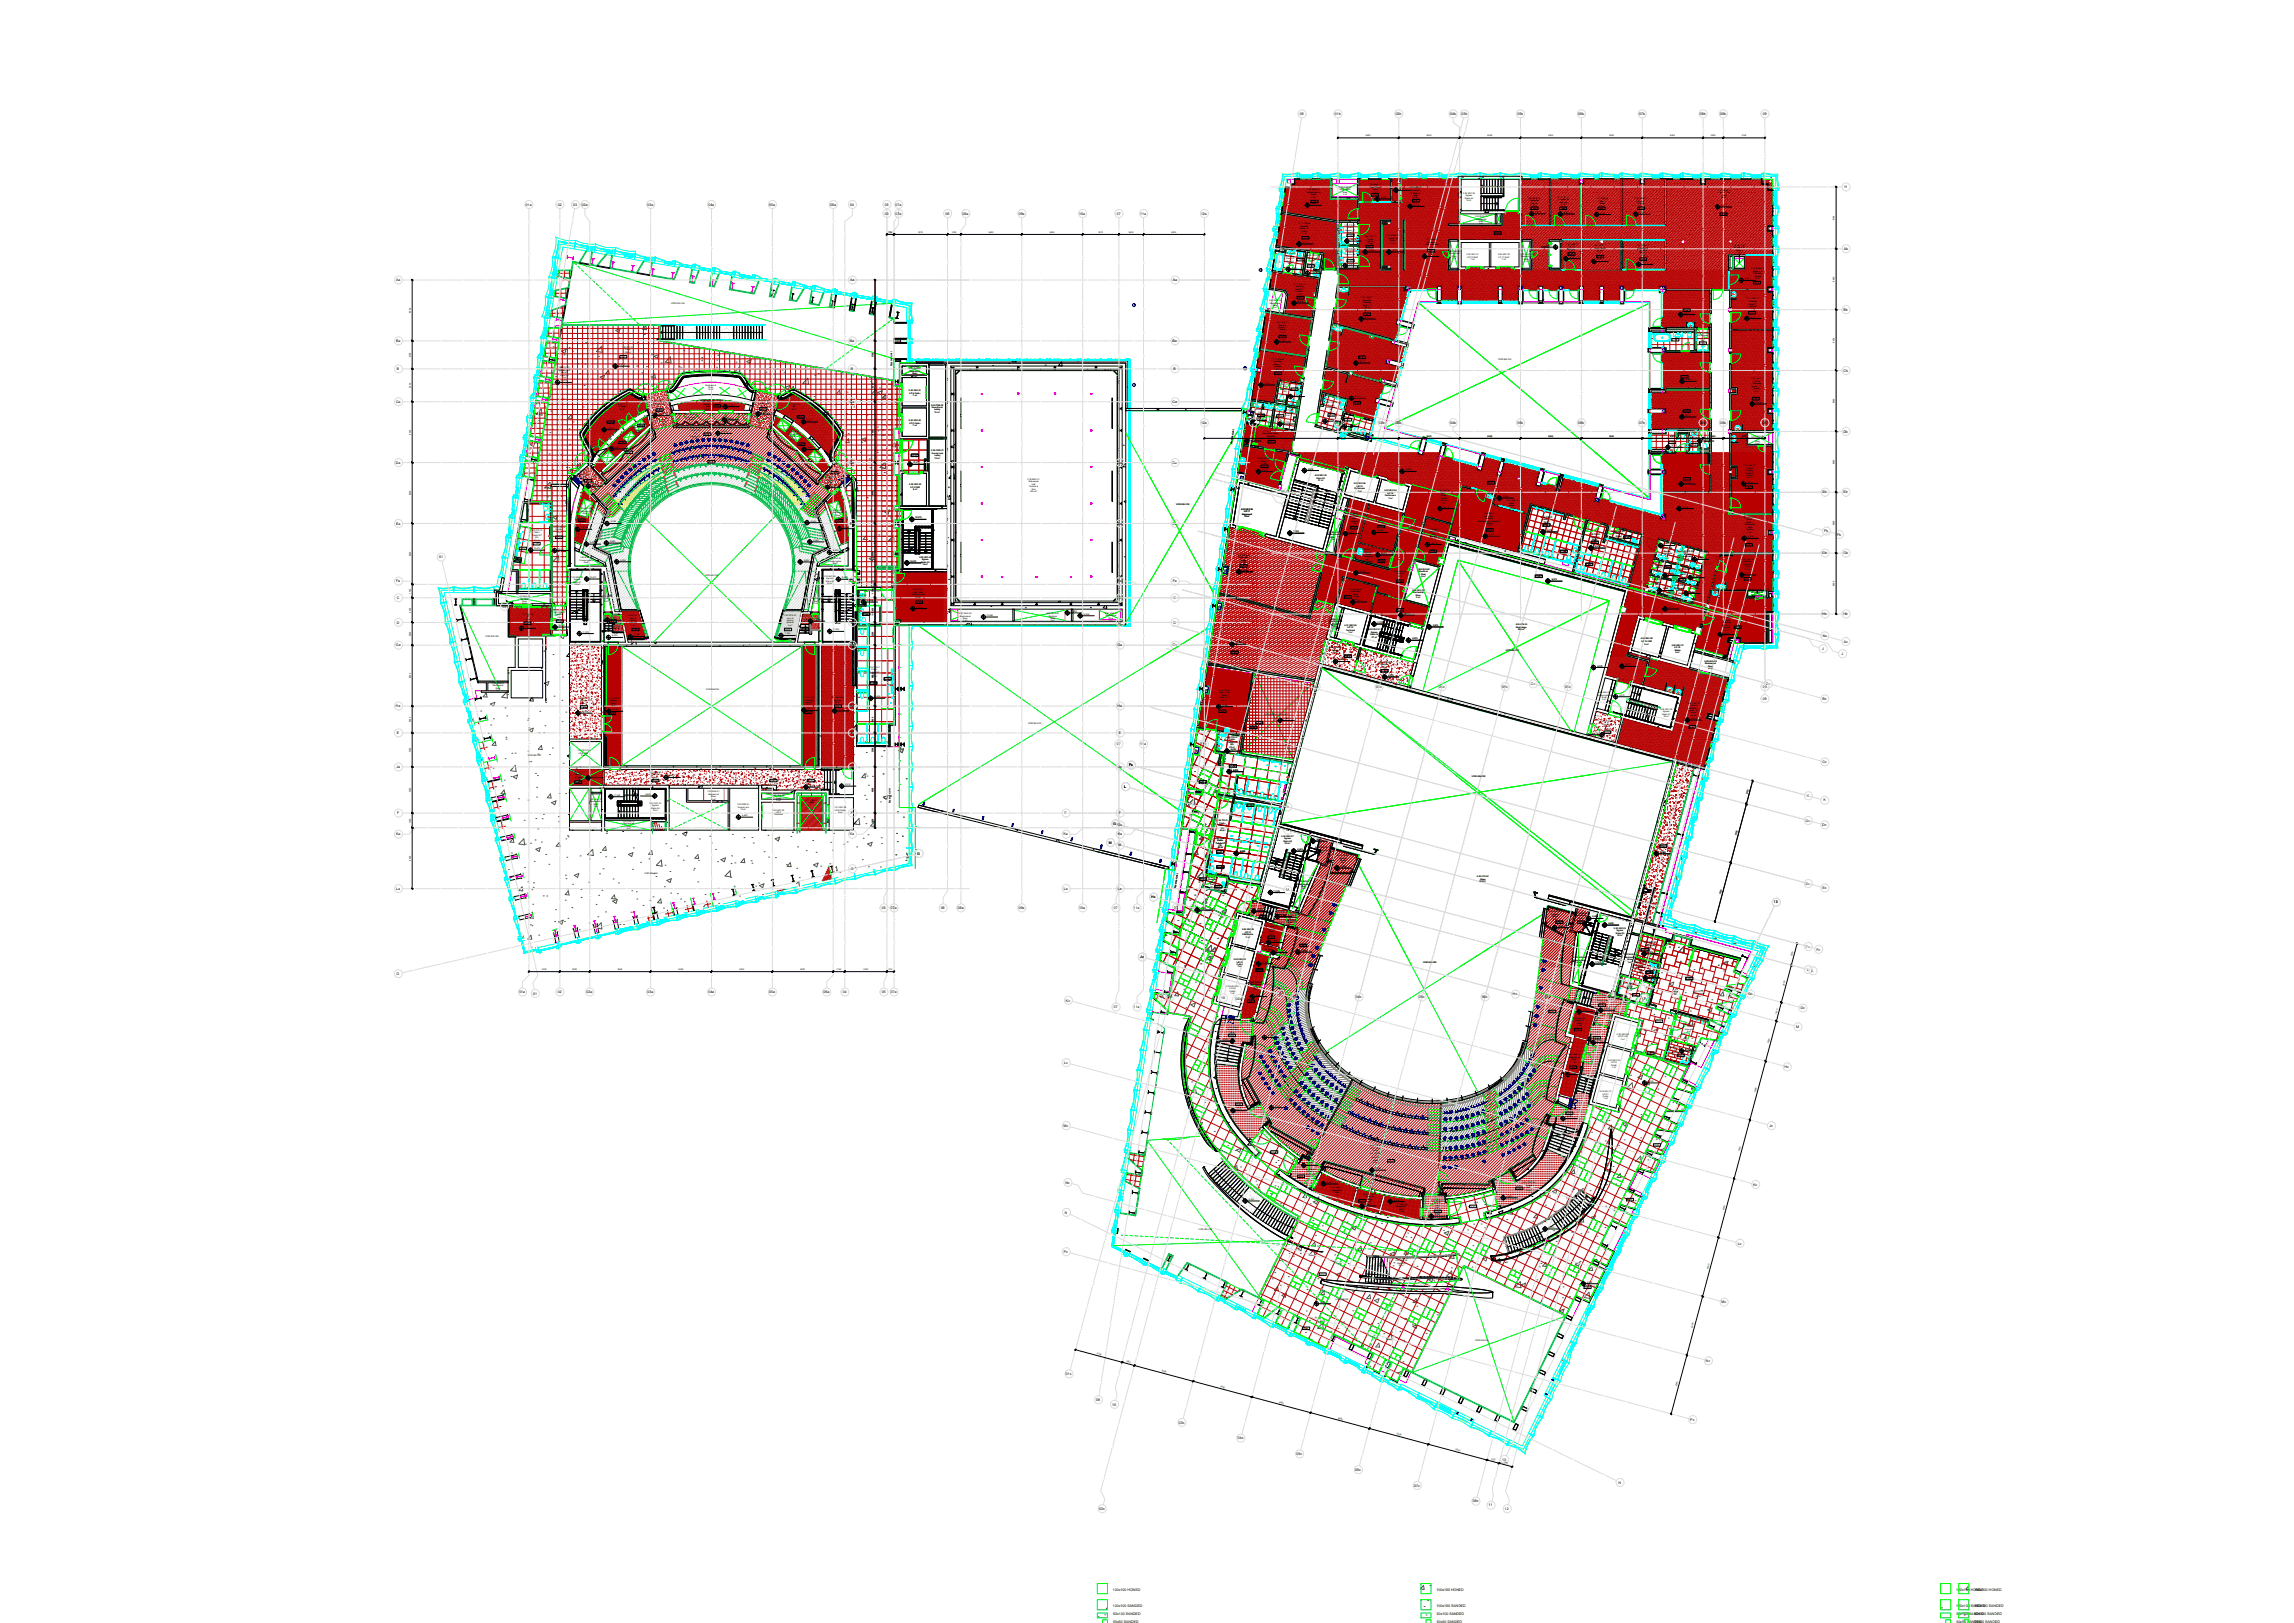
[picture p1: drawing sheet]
<svg xmlns="http://www.w3.org/2000/svg" width="1189mm" height="841mm" viewBox="0 0 1189 841" stroke-linecap="round" stroke-linejoin="round" font-family="sans-serif">
<defs><g id="words">
<g font-size="1.8">
<text x="674" y="60">08</text>
<text x="692" y="60">01b</text>
<text x="723" y="60">02b</text>
<text x="752" y="60">04b</text>
<text x="757" y="60">03b</text>
<text x="786" y="60">05b</text>
<text x="818" y="60">06b</text>
<text x="849" y="60">07b</text>
<text x="881" y="60">08b</text>
<text x="891" y="60">09b</text>
<text x="914" y="60">09</text>
<text x="956" y="97">H</text>
<text x="272" y="107">01a</text>
<text x="289" y="107">02</text>
<text x="297" y="107">03</text>
<text x="302" y="107">02a</text>
<text x="336" y="107">03a</text>
<text x="367" y="107">04a</text>
<text x="399" y="107">05a</text>
<text x="430" y="107">06a</text>
<text x="441" y="107">04</text>
<text x="459" y="107">05</text>
<text x="464" y="107">07a</text>
<text x="459" y="111">05</text>
<text x="464" y="111">07a</text>
<text x="490" y="111">06</text>
<text x="499" y="111">08a</text>
<text x="528" y="111">09a</text>
<text x="559" y="111">10a</text>
<text x="579" y="111">07</text>
<text x="591" y="111">11a</text>
<text x="622" y="111">12a</text>
<text x="665" y="117">08</text>
<text x="956" y="130">Ab</text>
<text x="205" y="146">Aa</text>
<text x="441" y="146">Aa</text>
<text x="608" y="146">Aa</text>
<text x="955" y="161">Bb</text>
<text x="205" y="177">Ba</text>
<text x="440" y="177">Ba</text>
<text x="608" y="177">Ba</text>
<text x="206" y="192">B</text>
<text x="441" y="192">B</text>
<text x="608" y="192">B</text>
<text x="955" y="193">Cb</text>
<text x="205" y="209">Ca</text>
<text x="440" y="209">Ca</text>
<text x="608" y="209">Ca</text>
<text x="622" y="220">12a</text>
<text x="648" y="220">08</text>
<text x="692" y="220">01b</text>
<text x="715" y="220">03b</text>
<text x="723" y="220">02b</text>
<text x="752" y="220">04b</text>
<text x="786" y="220">05b</text>
<text x="818" y="220">06b</text>
<text x="849" y="220">07b</text>
<text x="881" y="220">08b</text>
<text x="891" y="220">09b</text>
<text x="914" y="220">09</text>
<text x="955" y="224">Db</text>
<text x="205" y="240">Da</text>
<text x="440" y="240">Da</text>
<text x="579" y="240">Da</text>
<text x="608" y="240">Da</text>
<text x="666" y="256">Ac</text>
<text x="944" y="256">Eb</text>
<text x="955" y="256">Eb</text>
<text x="666" y="262">J</text>
<text x="205" y="272">Ea</text>
<text x="440" y="272">Ea</text>
<text x="579" y="272">Ea</text>
<text x="608" y="272">Ea</text>
<text x="945" y="276">Fb</text>
<text x="952" y="278">Fb</text>
<text x="944" y="287">Gb</text>
<text x="955" y="287">Gb</text>
<text x="228" y="289">01</text>
<text x="666" y="288">Bc</text>
<text x="205" y="302">Fa</text>
<text x="440" y="302">Fa</text>
<text x="579" y="302">Fa</text>
<text x="608" y="302">Fa</text>
<text x="206" y="310">C</text>
<text x="441" y="310">C</text>
<text x="580" y="310">C</text>
<text x="608" y="310">C</text>
<text x="260" y="315">03</text>
<text x="206" y="323">D</text>
<text x="441" y="323">D</text>
<text x="580" y="323">D</text>
<text x="608" y="323">D</text>
<text x="666" y="321">Cc</text>
<text x="944" y="319">Hb</text>
<text x="955" y="319">Hb</text>
<text x="205" y="335">Ga</text>
<text x="440" y="335">Ga</text>
<text x="579" y="335">Ga</text>
<text x="608" y="335">Ga</text>
<text x="945" y="330">Ac</text>
<text x="956" y="333">Ac</text>
<text x="667" y="341">K</text>
<text x="944" y="337">J</text>
<text x="954" y="339">J</text>
<text x="666" y="354">Dc</text>
<text x="627" y="357">08</text>
<text x="648" y="356">01c</text>
<text x="676" y="357">10</text>
<text x="681" y="356">02c</text>
<text x="713" y="356">03c</text>
<text x="720" y="355">K</text>
<text x="746" y="356">04c</text>
<text x="778" y="356">05c</text>
<text x="793" y="355">Cc</text>
<text x="811" y="356">06c</text>
<text x="844" y="356">07c</text>
<text x="876" y="356">08c</text>
<text x="885" y="357">11</text>
<text x="894" y="357">12</text>
<text x="914" y="357">09</text>
<text x="915" y="355">Bc</text>
<text x="914" y="363">09</text>
<text x="944" y="363">Bc</text>
<text x="205" y="367">Ha</text>
<text x="440" y="367">Ha</text>
<text x="579" y="367">Ha</text>
<text x="206" y="380">E</text>
<text x="441" y="380">E</text>
<text x="580" y="380">E</text>
<text x="579" y="386">07</text>
<text x="591" y="386">11a</text>
<text x="622" y="386">08</text>
<text x="622" y="386">12a</text>
<text x="666" y="386">Ec</text>
<text x="944" y="395">Cc</text>
<text x="205" y="398">Ja</text>
<text x="441" y="398">Ja</text>
<text x="579" y="398">Ja</text>
<text x="585" y="397">Fc</text>
<text x="583" y="408">L</text>
<text x="936" y="413">K</text>
<text x="666" y="419">Fc</text>
<text x="945" y="415">K</text>
<text x="206" y="422">F</text>
<text x="441" y="422">F</text>
<text x="552" y="422">F</text>
<text x="580" y="422">F</text>
<text x="936" y="426">Dc</text>
<text x="577" y="428">Gc</text>
<text x="579" y="428">Gc</text>
<text x="667" y="431">L</text>
<text x="944" y="428">Dc</text>
<text x="205" y="433">Ka</text>
<text x="440" y="433">Ka</text>
<text x="551" y="433">Ka</text>
<text x="575" y="437">M</text>
<text x="579" y="433">Ka</text>
<text x="475" y="443">G</text>
<text x="580" y="439">M</text>
<text x="441" y="451">G</text>
<text x="666" y="452">Gc</text>
<text x="205" y="461">La</text>
<text x="551" y="461">La</text>
<text x="579" y="461">La</text>
<text x="666" y="462">M</text>
<text x="936" y="458">Ec</text>
<text x="944" y="461">Ec</text>
<text x="597" y="466">Hc</text>
<text x="457" y="471">05</text>
<text x="462" y="471">07a</text>
<text x="488" y="471">06</text>
<text x="496" y="471">08a</text>
<text x="528" y="471">09a</text>
<text x="559" y="471">10a</text>
<text x="577" y="471">07</text>
<text x="588" y="471">11a</text>
<text x="608" y="471">08</text>
<text x="617" y="471">01c</text>
<text x="645" y="471">10</text>
<text x="919" y="468">13</text>
<text x="936" y="491">Fc</text>
<text x="591" y="497">Jc</text>
<text x="941" y="493">Fc</text>
<text x="936" y="503">L</text>
<text x="939" y="504">L</text>
<text x="206" y="505">G</text>
<text x="269" y="515">01a</text>
<text x="276" y="515">01</text>
<text x="289" y="515">02</text>
<text x="304" y="515">02a</text>
<text x="336" y="515">03a</text>
<text x="367" y="515">04a</text>
<text x="399" y="515">05a</text>
<text x="427" y="515">06a</text>
<text x="437" y="515">04</text>
<text x="457" y="515">05</text>
<text x="462" y="515">07a</text>
<text x="663" y="516">Jc</text>
<text x="784" y="516">Hc</text>
<text x="868" y="516">M</text>
<text x="906" y="516">Gc</text>
<text x="552" y="519">Kc</text>
<text x="601" y="517">08</text>
<text x="605" y="517">01c</text>
<text x="633" y="518">10</text>
<text x="641" y="518">02c</text>
<text x="670" y="517">03c</text>
<text x="703" y="517">04c</text>
<text x="735" y="517">05c</text>
<text x="768" y="517">06c</text>
<text x="801" y="517">07c</text>
<text x="833" y="517">08c</text>
<text x="842" y="518">11</text>
<text x="851" y="518">12</text>
<text x="895" y="517">13</text>
<text x="577" y="522">07</text>
<text x="588" y="522">11a</text>
<text x="933" y="523">Gc</text>
<text x="931" y="533">M</text>
<text x="551" y="551">Lc</text>
<text x="925" y="553">Hc</text>
<text x="551" y="584">Mc</text>
<text x="917" y="584">Jc</text>
<text x="552" y="613">Nc</text>
<text x="909" y="614">Kc</text>
<text x="552" y="629">N</text>
<text x="901" y="645">Lc</text>
<text x="551" y="649">Pc</text>
<text x="892" y="675">Mc</text>
<text x="884" y="706">Nc</text>
<text x="552" y="713">01c</text>
<text x="568" y="726">08</text>
<text x="576" y="728">10</text>
<text x="611" y="738">03c</text>
<text x="876" y="736">Pc</text>
<text x="641" y="746">04c</text>
<text x="672" y="754">05c</text>
<text x="778" y="757">13</text>
<text x="702" y="762">06c</text>
<text x="733" y="770">07c</text>
<text x="839" y="769">N</text>
<text x="763" y="779">08c</text>
<text x="570" y="782">02c</text>
<text x="771" y="781">11</text>
<text x="780" y="782">12</text>
<text x="577" y="824">100x100 HONED</text>
<text x="744" y="824">100x100 HONED</text>
<text x="1014" y="824">100x100 HONED</text>
<text x="1023" y="824">100x100 HONED</text>
<text x="577" y="833">100x100 SANDED</text>
<text x="744" y="833">100x100 SANDED</text>
<text x="1014" y="833">100x100 SANDED</text>
<text x="1023" y="833">100x100 SANDED</text>
<text x="577" y="837">50x100 SANDED</text>
<text x="745" y="837">50x100 SANDED</text>
<text x="1014" y="837">50x100 SANDED</text>
<text x="1023" y="837">50x100 SANDED</text>
<text x="577" y="841">50x50 SANDED</text>
<text x="745" y="841">50x50 SANDED</text>
<text x="1014" y="841">50x50 SANDED</text>
<text x="1023" y="841">50x50 SANDED</text>
</g>
<g font-size="1.1">
<text x="708" y="71">6000</text>
<text x="739" y="71">6000</text>
<text x="771" y="71">6000</text>
<text x="803" y="71">6000</text>
<text x="834" y="71">6000</text>
<text x="866" y="71">6000</text>
<text x="887" y="71">2000</text>
<text x="903" y="71">4100</text>
<text x="710" y="96">3.02.ADM.11</text>
<text x="677" y="100">Board/Meeting</text>
<text x="678" y="99">3.02.ADM.03</text>
<text x="679" y="101">Room</text>
<text x="694" y="97">3.00.SHA.02</text>
<text x="694" y="99">Mechanical</text>
<text x="696" y="100">Riser</text>
<text x="696" y="101">3 m²</text>
<text x="710" y="97">Quiet Room</text>
<text x="711" y="101">F04C</text>
<text x="711" y="98">admin</text>
<text x="712" y="100">7 m²</text>
<text x="725" y="98">9,975</text>
<text x="730" y="98">3.02.ADM.02</text>
<text x="731" y="99">Reception</text>
<text x="731" y="100">&amp; Waiting</text>
<text x="732" y="102">Area</text>
<text x="758" y="100">3.02.VEC.03</text>
<text x="760" y="102">Egress</text>
<text x="890" y="99">3.02.ADM.14</text>
<text x="891" y="100">Open Office</text>
<text x="893" y="101">Area</text>
<text x="679" y="102">21 m²</text>
<text x="679" y="106">9,975</text>
<text x="680" y="105">F04C</text>
<text x="716" y="103">9,975</text>
<text x="732" y="103">32 m²</text>
<text x="732" y="104">F04C</text>
<text x="733" y="106">9,975</text>
<text x="759" y="103">Stairs 05</text>
<text x="760" y="104">18 m²</text>
<text x="792" y="103">3.02.ADM.05</text>
<text x="792" y="104">Programme</text>
<text x="793" y="105">Director</text>
<text x="794" y="107">12 m²</text>
<text x="807" y="102">3.02.ADM.06</text>
<text x="808" y="104">Programme</text>
<text x="808" y="105">Manager</text>
<text x="809" y="106">13 m²</text>
<text x="827" y="103">3.02.ADM.04</text>
<text x="828" y="105">Chair of</text>
<text x="829" y="107">17 m²</text>
<text x="829" y="106">Board</text>
<text x="847" y="103">3.02.ADM.07</text>
<text x="848" y="105">Finance</text>
<text x="848" y="106">Director</text>
<text x="849" y="107">18 m²</text>
<text x="892" y="107">9,975</text>
<text x="892" y="103">97 m²</text>
<text x="764" y="112">3.00.SHA.01</text>
<text x="765" y="114">Mechanical</text>
<text x="794" y="108">F06B</text>
<text x="796" y="110">9,975</text>
<text x="809" y="108">F06B</text>
<text x="811" y="110">9,975</text>
<text x="829" y="108">F06B</text>
<text x="830" y="111">9,975</text>
<text x="849" y="108">F06B</text>
<text x="850" y="110">9,975</text>
<text x="892" y="111">F06B</text>
<text x="673" y="116">3.02.PER.08</text>
<text x="674" y="118">Dressing</text>
<text x="674" y="119">Room (4</text>
<text x="697" y="117">3.02.TOI.07</text>
<text x="697" y="119">Access (F)</text>
<text x="698" y="118">Toilets</text>
<text x="766" y="115">Riser</text>
<text x="767" y="116">4 m²</text>
<text x="951" y="114" transform="rotate(-90 951 114)">6100</text>
<text x="461" y="121">700</text>
<text x="476" y="121">5275</text>
<text x="493" y="121">1325</text>
<text x="513" y="121">6000</text>
<text x="544" y="121">6000</text>
<text x="569" y="121">3575</text>
<text x="585" y="121">2425</text>
<text x="607" y="121">6000</text>
<text x="674" y="120">Person)</text>
<text x="674" y="121">21 m²</text>
<text x="675" y="124">F04C</text>
<text x="675" y="126">9,975</text>
<text x="698" y="122">F12B</text>
<text x="699" y="121">4 m²</text>
<text x="700" y="124">9,975</text>
<text x="707" y="123">3.02.TOI.24</text>
<text x="708" y="125">Corridor</text>
<text x="708" y="124">Toilets</text>
<text x="719" y="122">3.02.ADM.10</text>
<text x="719" y="124">Coffee/Tea</text>
<text x="720" y="125">Station</text>
<text x="739" y="124">3.02.ADM.01</text>
<text x="740" y="126">Reception</text>
<text x="775" y="121">F04C</text>
<text x="661" y="128">3.02.SHA.01</text>
<text x="663" y="130">Shaft</text>
<text x="663" y="131">0 m²</text>
<text x="666" y="132">3.02.TOI.23</text>
<text x="697" y="130">3.02.TOI.06</text>
<text x="698" y="131">Toilets</text>
<text x="708" y="128">F04C</text>
<text x="709" y="127">10 m²</text>
<text x="710" y="130">9,975</text>
<text x="720" y="126">10 m²</text>
<text x="722" y="130">9,975</text>
<text x="739" y="127">Administration</text>
<text x="740" y="130">F04C</text>
<text x="741" y="128">31 m²</text>
<text x="751" y="130">3.00.SHA.05</text>
<text x="751" y="132">Mechanical</text>
<text x="801" y="127">9,825</text>
<text x="811" y="127">3.02.ADM.08</text>
<text x="813" y="129">Storage</text>
<text x="813" y="128">Copy &amp;</text>
<text x="813" y="131">5 m²</text>
<text x="826" y="127">3.02.ADM.13</text>
<text x="826" y="129">Quiet Room</text>
<text x="828" y="131">11 m²</text>
<text x="828" y="130">admin</text>
<text x="848" y="127">3.02.ADM.12</text>
<text x="849" y="129">Meeting &amp;</text>
<text x="849" y="130">Interview</text>
<text x="850" y="131">Rooms</text>
<text x="898" y="127">3.00.SHA.04</text>
<text x="899" y="129">Mechanical</text>
<text x="900" y="130">Riser</text>
<text x="900" y="131">1 m²</text>
<text x="666" y="133">Dressing</text>
<text x="667" y="134">Room (2</text>
<text x="667" y="136">Person)</text>
<text x="668" y="137">6 m²</text>
<text x="672" y="135">F12B</text>
<text x="678" y="133">3.02.TOI.22</text>
<text x="678" y="134">DR Shower</text>
<text x="679" y="137">3 m²</text>
<text x="679" y="135">(4p)</text>
<text x="697" y="132">Access (M)</text>
<text x="698" y="135">F12B</text>
<text x="699" y="134">4 m²</text>
<text x="699" y="137">9,975</text>
<text x="740" y="132">9,975</text>
<text x="752" y="133">Riser</text>
<text x="753" y="134">2 m²</text>
<text x="760" y="132">3.02.VEC.01</text>
<text x="760" y="134">Lift 10 Staff</text>
<text x="762" y="135">7 m²</text>
<text x="776" y="132">3.02.VEC.02</text>
<text x="777" y="134">Lift 11 Staff</text>
<text x="778" y="135">7 m²</text>
<text x="788" y="132">3.00.SHA.06</text>
<text x="788" y="133">Mechanical</text>
<text x="790" y="135">Riser</text>
<text x="790" y="136">2 m²</text>
<text x="813" y="132">F06B</text>
<text x="814" y="134">9,975</text>
<text x="828" y="133">F06B</text>
<text x="828" y="135">9,975</text>
<text x="850" y="135">F06B</text>
<text x="850" y="133">12 m²</text>
<text x="851" y="137">9,975</text>
<text x="670" y="139">9,975</text>
<text x="678" y="138">F12B</text>
<text x="680" y="141">9,975</text>
<text x="908" y="140">3.02.ADM.09</text>
<text x="909" y="141">Meeting &amp;</text>
<text x="909" y="142">Interview</text>
<text x="909" y="143">Rooms</text>
<text x="670" y="148">3.02.PER.04</text>
<text x="671" y="149">Dressing</text>
<text x="904" y="145">9,975</text>
<text x="909" y="147">F04C</text>
<text x="910" y="145">12 m²</text>
<text x="951" y="146" transform="rotate(-90 951 146)">6000</text>
<text x="658" y="156">3.00.SHA.09</text>
<text x="671" y="150">Room (2</text>
<text x="672" y="151">Person)</text>
<text x="672" y="153">13 m²</text>
<text x="673" y="155">F04C</text>
<text x="705" y="155">3.02.PER.05</text>
<text x="706" y="156">Ensemble</text>
<text x="905" y="155">3.02.PER.01</text>
<text x="348" y="158">VOID BELOW</text>
<text x="658" y="157">Mechanical</text>
<text x="660" y="159">Riser</text>
<text x="660" y="160">2 m²</text>
<text x="673" y="157">9,975</text>
<text x="706" y="158">Room (12</text>
<text x="706" y="157">Dressing</text>
<text x="707" y="160">Person)</text>
<text x="707" y="161">28 m²</text>
<text x="873" y="161">F04C</text>
<text x="906" y="157">Dressing</text>
<text x="906" y="158">Room (4</text>
<text x="906" y="159">Person)</text>
<text x="907" y="160">15 m²</text>
<text x="213" y="162" transform="rotate(-90 213 162)">6000</text>
<text x="453" y="162" transform="rotate(-90 453 162)">6000</text>
<text x="662" y="167">3.02.PER.07</text>
<text x="707" y="163">F04C</text>
<text x="707" y="165">9,975</text>
<text x="873" y="162">9,975</text>
<text x="907" y="163">F04C</text>
<text x="907" y="165">9,975</text>
<text x="663" y="169">Dressing</text>
<text x="663" y="170">Room (4</text>
<text x="663" y="171">Person)</text>
<text x="663" y="172">17 m²</text>
<text x="880" y="173">3.02.TOI.29</text>
<text x="663" y="175">F04C</text>
<text x="664" y="177">9,975</text>
<text x="867" y="176">F12B</text>
<text x="880" y="174">DR Shower</text>
<text x="881" y="178">F12B</text>
<text x="881" y="177">3 m²</text>
<text x="882" y="176">(4p)</text>
<text x="951" y="177" transform="rotate(-90 951 177)">6000</text>
<text x="213" y="185" transform="rotate(-90 213 185)">2760</text>
<text x="322" y="185">F01D</text>
<text x="322" y="180">1.02.FOY.01</text>
<text x="324" y="183">249 m²</text>
<text x="324" y="182">Foyer</text>
<text x="453" y="185" transform="rotate(-90 453 185)">2760</text>
<text x="704" y="186">F04C</text>
<text x="289" y="191">1.02.CAT.01</text>
<text x="320" y="189">10,675</text>
<text x="462" y="190" transform="rotate(-90 462 190)">Expansion joint</text>
<text x="471" y="191">2.00.SHA.01</text>
<text x="659" y="186">3.02.PER.06</text>
<text x="660" y="188">Dressing</text>
<text x="660" y="189">Room (2</text>
<text x="660" y="190">Person)</text>
<text x="661" y="192">16 m²</text>
<text x="705" y="188">9,975</text>
<text x="776" y="187">VOID BELOW</text>
<text x="289" y="192">Refreshment</text>
<text x="290" y="195">Level 02</text>
<text x="290" y="198">10,675</text>
<text x="291" y="193">Bar MT</text>
<text x="291" y="196">13 m²</text>
<text x="471" y="193">Mechanical</text>
<text x="473" y="194">Riser</text>
<text x="473" y="195">2 m²</text>
<text x="661" y="194">F04C</text>
<text x="871" y="196">F04C</text>
<text x="874" y="197">9,980</text>
<text x="907" y="197">3.02.PER.03</text>
<text x="909" y="198">Chorus</text>
<text x="213" y="201" transform="rotate(-90 213 201)">3240</text>
<text x="365" y="198">1.02.SHA.03</text>
<text x="366" y="200">Mechanical</text>
<text x="367" y="202">14 m²</text>
<text x="367" y="201">Riser</text>
<text x="453" y="201" transform="rotate(-90 453 201)">3240</text>
<text x="471" y="203">2.02.VEC.01</text>
<text x="655" y="199">9,975</text>
<text x="663" y="199">3.02.TOI.32</text>
<text x="664" y="202">Sanitaries</text>
<text x="665" y="203">(2p)</text>
<text x="665" y="201">DR</text>
<text x="669" y="202">F12B</text>
<text x="908" y="200">Room (12</text>
<text x="908" y="199">Dressing</text>
<text x="908" y="202">Person)</text>
<text x="909" y="203">39 m²</text>
<text x="319" y="210">1.02.SUP.01</text>
<text x="338" y="209">1.02.COR.03</text>
<text x="339" y="210">Sound Lock</text>
<text x="364" y="209">1.B2.SHA.08</text>
<text x="365" y="210">Electrical</text>
<text x="393" y="208">1.02.COR.04</text>
<text x="393" y="209">Sound Lock</text>
<text x="408" y="210">1.02.TEC.01</text>
<text x="471" y="204">Lift 4 Public</text>
<text x="473" y="205">7 m²</text>
<text x="665" y="205">4 m²</text>
<text x="671" y="205">9,975</text>
<text x="687" y="209">3.02.TOI.13</text>
<text x="702" y="209">F04C</text>
<text x="702" y="206">9,975</text>
<text x="908" y="207">F04C</text>
<text x="910" y="209">9,975</text>
<text x="951" y="209" transform="rotate(-90 951 209)">6000</text>
<text x="321" y="211">Storage</text>
<text x="321" y="212">15 m²</text>
<text x="340" y="211">7 m²</text>
<text x="340" y="213">F03C</text>
<text x="341" y="215">10,675</text>
<text x="355" y="215">1.02.SHA.04</text>
<text x="366" y="211">Riser</text>
<text x="366" y="212">6 m²</text>
<text x="370" y="211">F09D</text>
<text x="377" y="210">10,675</text>
<text x="394" y="212">F03C</text>
<text x="395" y="214">10,675</text>
<text x="395" y="210">7 m²</text>
<text x="410" y="212">15 m²</text>
<text x="411" y="211">IDF</text>
<text x="483" y="210">2.02.COR.02</text>
<text x="483" y="211">Sound Lock</text>
<text x="484" y="214">13 m²</text>
<text x="484" y="213">Lobby</text>
<text x="650" y="211">3.02.TOI.12</text>
<text x="650" y="213">Shower MT</text>
<text x="652" y="216">F12B</text>
<text x="652" y="214">5 m²</text>
<text x="662" y="216">F12B</text>
<text x="665" y="213">3.02.TOI.11</text>
<text x="665" y="214">Shower MT</text>
<text x="667" y="216">5 m²</text>
<text x="687" y="211">Accessible</text>
<text x="688" y="210">Shower</text>
<text x="689" y="215">F12B</text>
<text x="689" y="214">7 m²</text>
<text x="689" y="213">MT</text>
<text x="873" y="213">F04C</text>
<text x="874" y="216">9,975</text>
<text x="315" y="219">F04A</text>
<text x="328" y="221">1.02.SHA.05</text>
<text x="331" y="221">F22B</text>
<text x="356" y="217">Electrical</text>
<text x="357" y="218">Riser</text>
<text x="357" y="219">7 m²</text>
<text x="377" y="217">10,675</text>
<text x="414" y="216">F04A</text>
<text x="418" y="218">10,675</text>
<text x="471" y="218">2.02.VEC.02</text>
<text x="471" y="220">Lift 3 Public</text>
<text x="473" y="221">7 m²</text>
<text x="651" y="217">9,975</text>
<text x="665" y="219">9,975</text>
<text x="689" y="218">9,975</text>
<text x="697" y="218">F12B</text>
<text x="699" y="221">9,975</text>
<text x="213" y="225" transform="rotate(-90 213 225)">6000</text>
<text x="315" y="222">10,675</text>
<text x="328" y="222">Mechanical</text>
<text x="330" y="223">Riser</text>
<text x="330" y="225">8 m²</text>
<text x="357" y="224">1.02.MTA.01</text>
<text x="358" y="226">Balcony 02</text>
<text x="359" y="227">171 m²</text>
<text x="360" y="225">MT</text>
<text x="365" y="225">F22B</text>
<text x="374" y="224">10,675</text>
<text x="408" y="224">1.02.SHA.06</text>
<text x="408" y="225">Mechanical</text>
<text x="410" y="227">Riser</text>
<text x="410" y="228">8 m²</text>
<text x="453" y="225" transform="rotate(-90 453 225)">6000</text>
<text x="654" y="225">Showers/Laundry</text>
<text x="656" y="224">3.02.TOI.34</text>
<text x="656" y="226">Anteroom</text>
<text x="657" y="226">13170</text>
<text x="658" y="228">9 m²</text>
<text x="708" y="226">6000</text>
<text x="739" y="226">6000</text>
<text x="771" y="226">6000</text>
<text x="803" y="226">6000</text>
<text x="834" y="226">6000</text>
<text x="866" y="226">6000</text>
<text x="876" y="224">3.02.TOI.16</text>
<text x="876" y="227">Sanitaries</text>
<text x="878" y="226">DR</text>
<text x="883" y="228">9,976</text>
<text x="887" y="226">2000</text>
<text x="903" y="226">4100</text>
<text x="908" y="226">3.01.SHA.02</text>
<text x="908" y="228">Mechanical</text>
<text x="319" y="232">10,675</text>
<text x="321" y="230">F09D</text>
<text x="414" y="231">F09D</text>
<text x="418" y="232">10,675</text>
<text x="483" y="234">2.02.COR.01</text>
<text x="639" y="230" transform="rotate(-81 639 230)">Expansion joint</text>
<text x="648" y="228">9,975</text>
<text x="658" y="229">F04C</text>
<text x="865" y="230">F12B</text>
<text x="866" y="231">9,976</text>
<text x="877" y="231">F12B</text>
<text x="877" y="229">4 m²</text>
<text x="878" y="228">(2p)</text>
<text x="910" y="229">Riser</text>
<text x="910" y="230">3 m²</text>
<text x="324" y="235">F03C</text>
<text x="367" y="240">F22B</text>
<text x="473" y="236">F01A</text>
<text x="483" y="235">Sound Lock</text>
<text x="484" y="238">12 m²</text>
<text x="484" y="236">Lobby</text>
<text x="652" y="238">4.02.PER.03</text>
<text x="653" y="239">Laundry</text>
<text x="300" y="245">1.02.COR.02</text>
<text x="300" y="246">Sound Lock</text>
<text x="431" y="245">F03C</text>
<text x="473" y="240">10,675</text>
<text x="654" y="240">15 m²</text>
<text x="654" y="242">F04C</text>
<text x="654" y="244">9,975</text>
<text x="678" y="243">9,975</text>
<text x="729" y="244">9,975</text>
<text x="904" y="242">3.02.PER.02</text>
<text x="905" y="244">Dressing</text>
<text x="905" y="245">Room (8</text>
<text x="905" y="243">Chorus</text>
<text x="951" y="241" transform="rotate(-90 951 241)">6000</text>
<text x="302" y="247">4 m²</text>
<text x="303" y="249">F03C</text>
<text x="306" y="251">10,675</text>
<text x="427" y="248">1.02.COR.05</text>
<text x="428" y="249">Sound Lock</text>
<text x="429" y="250">4 m²</text>
<text x="430" y="252">10,675</text>
<text x="471" y="251">2.02.VEC.03</text>
<text x="533" y="249">2.02.REH.01</text>
<text x="533" y="250">Rehearsal</text>
<text x="535" y="251">Hall</text>
<text x="681" y="247">4.02.VEC.06</text>
<text x="682" y="248">Stairs 02</text>
<text x="683" y="249">37 m²</text>
<text x="702" y="251">3.02.VEC.05</text>
<text x="771" y="251">F04C</text>
<text x="873" y="249">F04C</text>
<text x="873" y="250">9,975</text>
<text x="905" y="247">Person)</text>
<text x="905" y="248">28 m²</text>
<text x="906" y="250">9,975</text>
<text x="213" y="257" transform="rotate(-90 213 257)">6000</text>
<text x="453" y="257" transform="rotate(-90 453 257)">6000</text>
<text x="472" y="253">Lift 2 F&amp;B</text>
<text x="473" y="254">8 m²</text>
<text x="533" y="253">Technical</text>
<text x="534" y="255">364 m²</text>
<text x="535" y="254">floor</text>
<text x="702" y="254">Performers</text>
<text x="703" y="252">Lift 13</text>
<text x="704" y="255">7 m²</text>
<text x="718" y="255">3.02.VEC.04</text>
<text x="718" y="257">Performers</text>
<text x="719" y="256">Lift 14</text>
<text x="745" y="255">3.02.PER.20</text>
<text x="747" y="256">Green</text>
<text x="747" y="257">Room</text>
<text x="779" y="258">9,975</text>
<text x="905" y="253">F04C</text>
<text x="300" y="264">1.B2.SHA.04</text>
<text x="609" y="262">VOID BELOW</text>
<text x="720" y="258">7 m²</text>
<text x="746" y="260">Quarter</text>
<text x="747" y="258">-Artists</text>
<text x="747" y="261">11 m²</text>
<text x="748" y="263">9,975</text>
<text x="780" y="260">3.02.PER.14</text>
<text x="782" y="264">-Niche</text>
<text x="782" y="261">Green</text>
<text x="782" y="262">Room</text>
<text x="872" y="263">9,975</text>
<text x="300" y="270">F09D</text>
<text x="301" y="265">Mechanical</text>
<text x="302" y="266">Riser</text>
<text x="302" y="268">6 m²</text>
<text x="431" y="265">1.B2.SHA.02</text>
<text x="432" y="266">Mechanical</text>
<text x="433" y="267">Riser</text>
<text x="433" y="268">6 m²</text>
<text x="474" y="269">10,675</text>
<text x="643" y="264">4.02.VEC.05</text>
<text x="644" y="267">Equipment</text>
<text x="645" y="266">Lift 17</text>
<text x="645" y="268">19 m²</text>
<text x="699" y="266">4.02.ADM.01</text>
<text x="700" y="268">Archives</text>
<text x="701" y="269">and</text>
<text x="713" y="268">4.02.TEC.01</text>
<text x="715" y="270">IDF</text>
<text x="769" y="266">3.02.PER.10</text>
<text x="769" y="268">Wardrobe -</text>
<text x="770" y="269">Costume</text>
<text x="783" y="265">3 m²</text>
<text x="799" y="268">3.02.TOI.02</text>
<text x="799" y="270">Toilet (F)</text>
<text x="904" y="268">3.02.PER.11</text>
<text x="905" y="270">Green</text>
<text x="275" y="275">1.02.TOI.14</text>
<text x="287" y="274">1.02.COR.06</text>
<text x="288" y="275">Corridor</text>
<text x="301" y="274">10,675</text>
<text x="317" y="271">9,340</text>
<text x="420" y="270">9,340</text>
<text x="433" y="270">F09D</text>
<text x="437" y="273">10,675</text>
<text x="670" y="276">7,700</text>
<text x="700" y="270">Storage</text>
<text x="700" y="272">11 m²</text>
<text x="700" y="274">F04A</text>
<text x="714" y="275">9,975</text>
<text x="714" y="273">F04A</text>
<text x="714" y="271">13 m²</text>
<text x="740" y="274">4.02.ADM.02</text>
<text x="741" y="276">Archives</text>
<text x="766" y="270">Management/Temporary</text>
<text x="770" y="272">Storage</text>
<text x="770" y="273">29 m²</text>
<text x="771" y="275">F04A</text>
<text x="800" y="272">F12B</text>
<text x="800" y="271">28 m²</text>
<text x="802" y="275">9,975</text>
<text x="836" y="276">3.02.SUP.03</text>
<text x="904" y="272">Kitchenette</text>
<text x="905" y="271">Room -</text>
<text x="905" y="275">Quarter</text>
<text x="905" y="276">17 m²</text>
<text x="906" y="273">Artist</text>
<text x="951" y="272" transform="rotate(-90 951 272)">6000</text>
<text x="276" y="278">Toilets MT</text>
<text x="277" y="276">Public</text>
<text x="277" y="280">26 m²</text>
<text x="277" y="279">(M)</text>
<text x="288" y="279">F01D</text>
<text x="288" y="276">16 m²</text>
<text x="306" y="281">8,625</text>
<text x="316" y="281">8,660</text>
<text x="422" y="280">8,660</text>
<text x="688" y="276">4.00.SHA.05</text>
<text x="688" y="277">Mechanical</text>
<text x="690" y="279">Riser</text>
<text x="690" y="280">4 m²</text>
<text x="699" y="276">9,975</text>
<text x="741" y="278">Storage</text>
<text x="741" y="282">10,675</text>
<text x="741" y="280">10 m²</text>
<text x="742" y="277">and</text>
<text x="772" y="277">9,975</text>
<text x="824" y="277">3.02.TOI.01</text>
<text x="824" y="279">Toilet (M)</text>
<text x="825" y="281">F12B</text>
<text x="825" y="280">26 m²</text>
<text x="836" y="279">Performers</text>
<text x="837" y="277">Cleaners</text>
<text x="837" y="278">Closet</text>
<text x="838" y="281">3 m²</text>
<text x="842" y="279">F12B</text>
<text x="906" y="278">9,975</text>
<text x="270" y="285">F14A</text>
<text x="277" y="285">10,675</text>
<text x="277" y="282">F14B</text>
<text x="289" y="285">10,675</text>
<text x="432" y="286">8,625</text>
<text x="641" y="288">4.02.REH.02</text>
<text x="706" y="285">4.02.SUP.01</text>
<text x="707" y="286">Cleaner's</text>
<text x="708" y="288">Closet</text>
<text x="716" y="287">9,975</text>
<text x="741" y="286">F04A</text>
<text x="809" y="286">F12B</text>
<text x="826" y="283">9,975</text>
<text x="861" y="285">3.02.TOI.35</text>
<text x="861" y="287">Accessible</text>
<text x="862" y="286">Shower</text>
<text x="863" y="282">9,973</text>
<text x="872" y="286">3.02.TOI.33</text>
<text x="873" y="288">Shower</text>
<text x="905" y="283">F04C</text>
<text x="213" y="288" transform="rotate(-90 213 288)">6000</text>
<text x="300" y="291">Pressurisation</text>
<text x="301" y="289">1.B2.SHA.06</text>
<text x="303" y="292">Shaft</text>
<text x="322" y="291">8,000</text>
<text x="417" y="291">8,000</text>
<text x="429" y="291">Pressurisation</text>
<text x="430" y="290">1.B2.SHA.09</text>
<text x="432" y="292">Shaft</text>
<text x="453" y="288" transform="rotate(-90 453 288)">6000</text>
<text x="472" y="291">12,075</text>
<text x="476" y="289">2.02.VEC.04</text>
<text x="477" y="292">Stairs 03</text>
<text x="478" y="290">Egress</text>
<text x="478" y="293">18 m²</text>
<text x="642" y="289">Rehearsal</text>
<text x="643" y="290">Room</text>
<text x="643" y="292">61 m²</text>
<text x="643" y="294">F07</text>
<text x="706" y="289">Performers</text>
<text x="707" y="291">Dressing)</text>
<text x="708" y="293">5 m²</text>
<text x="708" y="290">(MT</text>
<text x="715" y="291">F04D</text>
<text x="822" y="293">F12B</text>
<text x="857" y="292">3.02.TOI.37</text>
<text x="858" y="293">Shower</text>
<text x="863" y="290">4 m²</text>
<text x="863" y="289">LT</text>
<text x="872" y="289">Accessible</text>
<text x="874" y="291">4 m²</text>
<text x="874" y="290">LT</text>
<text x="880" y="289">9,967</text>
<text x="902" y="290">3.02.PER.16</text>
<text x="903" y="291">Dressing</text>
<text x="903" y="293">Room (4</text>
<text x="904" y="294">Person)</text>
<text x="296" y="299">1.02.VEC.03</text>
<text x="306" y="299">10,675</text>
<text x="365" y="298">VOID BELOW</text>
<text x="427" y="299">1.02.VEC.04</text>
<text x="436" y="300">10,675</text>
<text x="644" y="296">9,975</text>
<text x="705" y="296">9,975</text>
<text x="723" y="296">4.02.COR.01</text>
<text x="724" y="298">Corridor</text>
<text x="724" y="299">40 m²</text>
<text x="735" y="295">4.B2.SHA.02</text>
<text x="735" y="297">Electrical</text>
<text x="736" y="298">Riser</text>
<text x="737" y="299">5 m²</text>
<text x="796" y="299">F08B</text>
<text x="858" y="294">(M+F)</text>
<text x="859" y="296">3 m²</text>
<text x="863" y="294">F12B</text>
<text x="865" y="298">9,963</text>
<text x="870" y="295">3.02.TOI.36</text>
<text x="871" y="297">Shower</text>
<text x="871" y="298">(M+F)</text>
<text x="872" y="299">3 m²</text>
<text x="878" y="299">9,968</text>
<text x="904" y="295">19 m²</text>
<text x="905" y="297">9,975</text>
<text x="297" y="302">Stairs 01</text>
<text x="297" y="301">Egress</text>
<text x="298" y="303">22 m²</text>
<text x="428" y="301">Stairs 02</text>
<text x="428" y="300">Egress</text>
<text x="429" y="303">22 m²</text>
<text x="473" y="306">2.02.FBS.01</text>
<text x="700" y="306">4.02.BOH.01</text>
<text x="724" y="302">F04C</text>
<text x="804" y="301">9,975</text>
<text x="856" y="301">3.02.TOI.39</text>
<text x="857" y="302">Shower</text>
<text x="858" y="303">(M+F)</text>
<text x="858" y="305">3 m²</text>
<text x="862" y="305">9,964</text>
<text x="868" y="304">3.02.TOI.38</text>
<text x="869" y="305">Shower</text>
<text x="870" y="301">F12B</text>
<text x="904" y="300">F04C</text>
<text x="951" y="304" transform="rotate(-90 951 304)">6000</text>
<text x="213" y="308" transform="rotate(-90 213 308)">1325</text>
<text x="269" y="309">1.00.SHA.18</text>
<text x="270" y="311">Electrical</text>
<text x="271" y="312">Riser</text>
<text x="311" y="309">1.00.SHA.09</text>
<text x="313" y="311">Shaft</text>
<text x="313" y="312">2 m²</text>
<text x="420" y="311">1.00.SHA.06</text>
<text x="422" y="312">Shaft</text>
<text x="443" y="309">1.02.SUP.05</text>
<text x="443" y="311">Closet FoH</text>
<text x="444" y="310">Cleaners</text>
<text x="449" y="311">10,675</text>
<text x="453" y="308" transform="rotate(-90 453 308)">1325</text>
<text x="472" y="309">Pantry/Storage</text>
<text x="473" y="307">F&amp;B Local</text>
<text x="474" y="310">25 m²</text>
<text x="697" y="310">F04A</text>
<text x="700" y="307">Rehearsal</text>
<text x="701" y="309">Storage</text>
<text x="701" y="308">Room</text>
<text x="702" y="311">8 m²</text>
<text x="703" y="312">9,975</text>
<text x="732" y="306">4.00.SHA.01</text>
<text x="732" y="307">Mechanical</text>
<text x="734" y="309">Riser</text>
<text x="734" y="310">5 m²</text>
<text x="856" y="306" transform="rotate(15 856 306)">Expansion joint</text>
<text x="869" y="306">(M+F)</text>
<text x="870" y="308">3 m²</text>
<text x="876" y="307">9,968</text>
<text x="907" y="307">3.01.SHA.01</text>
<text x="908" y="309">Mechanical</text>
<text x="909" y="310">Riser</text>
<text x="909" y="311">1 m²</text>
<text x="213" y="317" transform="rotate(-90 213 317)">2425</text>
<text x="271" y="313">5 m²</text>
<text x="287" y="318">1.02.COR.07</text>
<text x="422" y="313">2 m²</text>
<text x="453" y="317" transform="rotate(-90 453 317)">2425</text>
<text x="453" y="313" transform="rotate(-90 453 313)">750</text>
<text x="475" y="315">10,675</text>
<text x="475" y="312">F12A</text>
<text x="555" y="317">10,965</text>
<text x="724" y="316">F04C</text>
<text x="865" y="315">9,975</text>
<text x="270" y="319">1.02.TEC.02</text>
<text x="272" y="323">F04A</text>
<text x="272" y="321">12 m²</text>
<text x="273" y="320">IDF</text>
<text x="288" y="319">Corridor</text>
<text x="289" y="322">F01A</text>
<text x="289" y="320">4 m²</text>
<text x="316" y="323">1.02.COR.08</text>
<text x="316" y="322">F04E</text>
<text x="317" y="321">7,790</text>
<text x="325" y="319">1.02.MTS.01</text>
<text x="326" y="323">position</text>
<text x="326" y="322">lighting</text>
<text x="327" y="321">Acc. to</text>
<text x="406" y="319">1.02.MTS.02</text>
<text x="408" y="323">position</text>
<text x="408" y="322">lighting</text>
<text x="408" y="321">Acc. to</text>
<text x="414" y="320">1.02.COR.09</text>
<text x="416" y="321">Lighting</text>
<text x="416" y="323">position</text>
<text x="416" y="324">access</text>
<text x="422" y="321">7,790</text>
<text x="447" y="319">F14B</text>
<text x="453" y="319" transform="rotate(-90 453 319)">16752425</text>
<text x="497" y="318">2.B1.SHA.02</text>
<text x="498" y="319">Mechanical</text>
<text x="499" y="321">Riser</text>
<text x="499" y="322">2 m²</text>
<text x="511" y="319">10,965</text>
<text x="543" y="318">2.B1.SHA.04</text>
<text x="543" y="319">Electrical</text>
<text x="544" y="321">Riser</text>
<text x="545" y="322">5 m²</text>
<text x="561" y="319">10,965</text>
<text x="573" y="318">2.B1.SHA.05</text>
<text x="573" y="319">Mechanical</text>
<text x="575" y="321">Riser</text>
<text x="575" y="322">2 m²</text>
<text x="688" y="323">Pressurisation</text>
<text x="689" y="321">4.00.SHA.02</text>
<text x="691" y="324">Shaft</text>
<text x="714" y="323">11,375</text>
<text x="728" y="318">9,975</text>
<text x="785" y="324">4.00.LTS.05</text>
<text x="892" y="320">4.02.PER.01</text>
<text x="893" y="323">Dressing</text>
<text x="893" y="322">Chorus</text>
<text x="213" y="330" transform="rotate(-90 213 330)">2250</text>
<text x="272" y="325">10,675</text>
<text x="289" y="324">10,675</text>
<text x="302" y="328">11,375</text>
<text x="317" y="325">Lighting</text>
<text x="317" y="330">8,575</text>
<text x="317" y="326">position</text>
<text x="318" y="327">access</text>
<text x="318" y="329">5 m²</text>
<text x="327" y="324">5 m²</text>
<text x="328" y="327">F25B</text>
<text x="329" y="329">7,790</text>
<text x="407" y="329">7,790</text>
<text x="407" y="327">F25B</text>
<text x="408" y="324">5 m²</text>
<text x="416" y="327">F04E</text>
<text x="417" y="325">5 m²</text>
<text x="432" y="327">11,200</text>
<text x="453" y="330" transform="rotate(-90 453 330)">2250</text>
<text x="691" y="325">1 m²</text>
<text x="697" y="324">4.01.VEC.06</text>
<text x="698" y="327">Technical</text>
<text x="698" y="326">Lift 12</text>
<text x="699" y="328">7 m²</text>
<text x="709" y="327">4.02.VEC.01</text>
<text x="710" y="329">Stairs 06</text>
<text x="711" y="328">Egress</text>
<text x="743" y="324">9,975</text>
<text x="786" y="325">Back stage</text>
<text x="787" y="326">265 m²</text>
<text x="893" y="324">Room (12</text>
<text x="893" y="325">Person)</text>
<text x="893" y="328">9,975</text>
<text x="894" y="327">34 m²</text>
<text x="899" y="325">F04C</text>
<text x="252" y="330">VOID BELOW</text>
<text x="640" y="333">9,975</text>
<text x="689" y="336">4.02.COR.04</text>
<text x="711" y="330">27 m²</text>
<text x="732" y="331">9,975</text>
<text x="850" y="331">4.02.VEC.08</text>
<text x="851" y="333">Lift 15 F&amp;B</text>
<text x="852" y="334">9 m²</text>
<text x="866" y="335">4.02.VEC.07</text>
<text x="868" y="336">Lift 16</text>
<text x="639" y="339">F07</text>
<text x="690" y="337">Corridor</text>
<text x="691" y="338">8 m²</text>
<text x="697" y="340">F05A</text>
<text x="780" y="337">VOID BELOW</text>
<text x="868" y="337">Waste</text>
<text x="868" y="338">9 m²</text>
<text x="450" y="346">1.02.TOI.01</text>
<text x="452" y="347">Public</text>
<text x="694" y="342">9,975</text>
<text x="714" y="344">4.02.COR.03</text>
<text x="716" y="345">Corridor</text>
<text x="716" y="346">13 m²</text>
<text x="828" y="345">9,975</text>
<text x="843" y="345">9,975</text>
<text x="883" y="343">4.B2.SHA.03</text>
<text x="884" y="344">Mechanical</text>
<text x="885" y="345">Riser</text>
<text x="885" y="347">6 m²</text>
<text x="213" y="351" transform="rotate(-90 213 351)">6000</text>
<text x="451" y="349">Toilets MT</text>
<text x="452" y="351">53 m²</text>
<text x="453" y="350">(F)</text>
<text x="453" y="351" transform="rotate(-90 453 351)">6000</text>
<text x="459" y="352">F14A</text>
<text x="716" y="348">F05A</text>
<text x="720" y="350">9,975</text>
<text x="255" y="354">1.00.SHA.17</text>
<text x="255" y="356">Mechanical</text>
<text x="257" y="357">Riser</text>
<text x="257" y="358">2 m²</text>
<text x="366" y="358">VOID BELOW</text>
<text x="451" y="354">F14B</text>
<text x="632" y="358">4.02.FBS.01</text>
<text x="632" y="359">F&amp;B Pantry,</text>
<text x="828" y="359">4.B2.SHA.01</text>
<text x="299" y="362">1.02.SUP.03</text>
<text x="301" y="363">Storage</text>
<text x="301" y="365">29 m²</text>
<text x="315" y="362">1.01.MTS.06</text>
<text x="316" y="363">Technical</text>
<text x="316" y="365">Gallery</text>
<text x="316" y="366">19 m²</text>
<text x="416" y="362">1.01.MTS.03</text>
<text x="417" y="363">Technical</text>
<text x="418" y="364">Gallery</text>
<text x="418" y="365">18 m²</text>
<text x="431" y="362">1.02.SUP.02</text>
<text x="432" y="363">Storage</text>
<text x="433" y="364">38 m²</text>
<text x="453" y="361">10,675</text>
<text x="632" y="362">Store (LT)</text>
<text x="633" y="361">Waste</text>
<text x="633" y="363">28 m²</text>
<text x="634" y="366">8,925</text>
<text x="828" y="360">Pressurisation</text>
<text x="830" y="362">Shaft</text>
<text x="830" y="363">2 m²</text>
<text x="839" y="361">9,975</text>
<text x="875" y="365">4.02.PER.02</text>
<text x="876" y="366">Chorus</text>
<text x="301" y="367">F05A</text>
<text x="301" y="369">8,575</text>
<text x="316" y="370">F08B</text>
<text x="317" y="368">8,575</text>
<text x="417" y="370">F08B</text>
<text x="419" y="368">8,575</text>
<text x="433" y="366">F04A</text>
<text x="435" y="368">9,310</text>
<text x="632" y="369">F04A</text>
<text x="655" y="370">VOID BELOW WITH MEP</text>
<text x="860" y="368">4.02.VEC.02</text>
<text x="861" y="370">Stairs 07</text>
<text x="862" y="369">Egress</text>
<text x="862" y="372">20 m²</text>
<text x="875" y="368">Room (20</text>
<text x="876" y="367">Dressing</text>
<text x="876" y="370">Person)</text>
<text x="876" y="371">58 m²</text>
<text x="213" y="374" transform="rotate(-90 213 374)">2650</text>
<text x="453" y="374" transform="rotate(-90 453 374)">2650</text>
<text x="533" y="375">VOID BELOW</text>
<text x="648" y="377">F09C</text>
<text x="651" y="375">F14A</text>
<text x="665" y="373">8,925</text>
<text x="829" y="374">4.02.COR.02</text>
<text x="831" y="377">Corridor</text>
<text x="831" y="376">Egress</text>
<text x="876" y="377">F04A</text>
<text x="876" y="373">9,975</text>
<text x="636" y="382">4.02.TOI.01</text>
<text x="637" y="384">Public</text>
<text x="825" y="380">9,975</text>
<text x="832" y="378">7 m²</text>
<text x="832" y="380">F05A</text>
<text x="213" y="390" transform="rotate(-90 213 390)">3350</text>
<text x="299" y="389">1.01.VEC.04</text>
<text x="453" y="390" transform="rotate(-90 453 390)">3350</text>
<text x="636" y="385">Toilets LT</text>
<text x="637" y="387">29 m²</text>
<text x="638" y="386">(M)</text>
<text x="638" y="389">8,925</text>
<text x="273" y="392">VOID BELOW</text>
<text x="300" y="390">Lift 6 F&amp;B</text>
<text x="301" y="392">8 m²</text>
<text x="297" y="400">1.01.CAT.07</text>
<text x="298" y="402">Storage</text>
<text x="336" y="400">1.01.COR.12</text>
<text x="338" y="402">Corridor</text>
<text x="637" y="397">F14B</text>
<text x="639" y="399">8,925</text>
<text x="298" y="403">Kitchen</text>
<text x="298" y="406">F04B</text>
<text x="299" y="404">5 m²</text>
<text x="307" y="402">7,175</text>
<text x="338" y="405">F05A</text>
<text x="338" y="403">43 m²</text>
<text x="347" y="402">8,575</text>
<text x="399" y="405">F05A</text>
<text x="419" y="405">F05A</text>
<text x="420" y="407">8,575</text>
<text x="438" y="407">9,310</text>
<text x="622" y="406">F01A</text>
<text x="763" y="403">VOID BELOW</text>
<text x="213" y="411" transform="rotate(-90 213 411)">4550</text>
<text x="318" y="412">11,200</text>
<text x="334" y="412">9,800</text>
<text x="367" y="411">1.02.SHA.01</text>
<text x="367" y="412">Mechanical</text>
<text x="369" y="413">Riser</text>
<text x="400" y="413">1.B2.SHA.05</text>
<text x="402" y="414">Shaft</text>
<text x="453" y="411" transform="rotate(-90 453 411)">4550</text>
<text x="906" y="412" transform="rotate(-75 906 412)">2350</text>
<text x="305" y="416">Pressurisation</text>
<text x="306" y="414">1.00.SHA.12</text>
<text x="308" y="417">Shaft</text>
<text x="308" y="418">3 m²</text>
<text x="336" y="417">1.01.VEC.12</text>
<text x="338" y="419">Stairs 04</text>
<text x="338" y="418">Egress</text>
<text x="369" y="415">5 m²</text>
<text x="382" y="417">1.02.COR.01</text>
<text x="382" y="419">Sound Lock</text>
<text x="384" y="420">12 m²</text>
<text x="403" y="415">2 m²</text>
<text x="417" y="415">1.01.COR.13</text>
<text x="419" y="416">Lobby</text>
<text x="432" y="419">1.01.VEC.06</text>
<text x="462" y="416" transform="rotate(-90 462 416)">Expansion joint</text>
<text x="647" y="418">F14A</text>
<text x="323" y="426">1.00.SHA.15</text>
<text x="338" y="420">19 m²</text>
<text x="385" y="423">8,425</text>
<text x="400" y="420">1.00.VEC.02</text>
<text x="401" y="423">Technical</text>
<text x="402" y="421">Lift 7</text>
<text x="433" y="420">Lift 8 Public</text>
<text x="435" y="421">8 m²</text>
<text x="631" y="426">5.02.TOI.01</text>
<text x="213" y="426" transform="rotate(-90 213 426)">1450</text>
<text x="323" y="427">Mechanical</text>
<text x="325" y="428">Riser</text>
<text x="325" y="430">4 m²</text>
<text x="453" y="426" transform="rotate(-90 453 426)">1450</text>
<text x="631" y="428">Toilets LT</text>
<text x="632" y="427">Public</text>
<text x="632" y="431">44 m²</text>
<text x="633" y="430">(F)</text>
<text x="630" y="435">5.02.TOI.01</text>
<text x="630" y="437">Toilets LT</text>
<text x="631" y="436">Public</text>
<text x="664" y="434">5.02.VEC.07</text>
<text x="665" y="436">Stairs 08</text>
<text x="666" y="435">Egress</text>
<text x="666" y="437">23 m²</text>
<text x="682" y="435">9,625</text>
<text x="900" y="433" transform="rotate(-75 900 433)">6000</text>
<text x="631" y="442">F14B</text>
<text x="631" y="440">44 m²</text>
<text x="632" y="438">(F)</text>
<text x="643" y="442">8,925</text>
<text x="672" y="441">9,625</text>
<text x="682" y="440">4.R0.SUP.04</text>
<text x="682" y="441">Sound Lock</text>
<text x="684" y="442">5 m²</text>
<text x="693" y="444">5.01.LTA.02</text>
<text x="860" y="442">11,620</text>
<text x="861" y="439">F05A</text>
<text x="213" y="446" transform="rotate(-90 213 446)">6000</text>
<text x="631" y="450">F14B</text>
<text x="694" y="445">Lighting</text>
<text x="695" y="446">Room</text>
<text x="695" y="447">4 m²</text>
<text x="695" y="449">5,550</text>
<text x="334" y="453">VOID BELOW</text>
<text x="625" y="455">5.02.SUP.01</text>
<text x="765" y="455">4.00.LTS.02</text>
<text x="767" y="456">Stage</text>
<text x="609" y="460" transform="rotate(-81 609 460)">Expansion joint</text>
<text x="622" y="456">F01C</text>
<text x="626" y="456">Cleaners</text>
<text x="627" y="458">Closet</text>
<text x="627" y="459">3 m²</text>
<text x="630" y="460">F01A</text>
<text x="672" y="458">Pressurisation</text>
<text x="672" y="457">5.B2.SHA.07</text>
<text x="674" y="460">Shaft</text>
<text x="674" y="461">5 m²</text>
<text x="767" y="457">242 m²</text>
<text x="660" y="462">11,375</text>
<text x="892" y="463" transform="rotate(-75 892 463)">6000</text>
<text x="622" y="471">8,925</text>
<text x="652" y="472">8,925</text>
<text x="661" y="473">5.02.COR.06</text>
<text x="803" y="473">5.01.SUP.01</text>
<text x="816" y="473">5.01.COR.04</text>
<text x="653" y="475">F03B</text>
<text x="662" y="474">Sound Lock</text>
<text x="663" y="475">5 m²</text>
<text x="664" y="474">9,600</text>
<text x="666" y="476">5.01.COR.03</text>
<text x="666" y="477">Sound Lock</text>
<text x="668" y="478">8 m²</text>
<text x="804" y="474">Lighting</text>
<text x="805" y="475">Room</text>
<text x="805" y="477">4 m²</text>
<text x="807" y="478">F22A</text>
<text x="816" y="475">Sound Lock</text>
<text x="818" y="478">F22A</text>
<text x="818" y="476">5 m²</text>
<text x="825" y="475">9,625</text>
<text x="834" y="479">9,625</text>
<text x="644" y="482">5.02.VEC.05</text>
<text x="644" y="485">F&amp;B/Waste</text>
<text x="645" y="483">Lift 18</text>
<text x="646" y="486">7 m²</text>
<text x="656" y="481">5.B2.SHA.02</text>
<text x="657" y="482">Electrical</text>
<text x="657" y="483">Riser</text>
<text x="658" y="484">4 m²</text>
<text x="808" y="480">5,550</text>
<text x="836" y="481">5.02.VEC.06</text>
<text x="837" y="484">Stairs 09</text>
<text x="838" y="483">Egress</text>
<text x="838" y="485">23 m²</text>
<text x="654" y="491">5.02.COR.12</text>
<text x="657" y="486">F09D</text>
<text x="659" y="488">9,600</text>
<text x="674" y="490">F22A</text>
<text x="852" y="489">5.02.SUP.02</text>
<text x="853" y="490">VIP Pantry</text>
<text x="854" y="491">6 m²</text>
<text x="639" y="497">5.02.VEC.03</text>
<text x="655" y="492">Corridor</text>
<text x="656" y="493">1 m²</text>
<text x="662" y="493">9,995</text>
<text x="674" y="493">5,952</text>
<text x="815" y="498">Pressurisation</text>
<text x="815" y="497">5.B2.SHA.06</text>
<text x="842" y="495">5.00.SHA.05</text>
<text x="842" y="496">Mechanical</text>
<text x="844" y="498">Riser</text>
<text x="851" y="493">F01B</text>
<text x="854" y="494">8,925</text>
<text x="929" y="496" transform="rotate(-75 929 496)">2200</text>
<text x="281" y="503">3050</text>
<text x="297" y="503">2950</text>
<text x="320" y="503">6000</text>
<text x="352" y="503">6000</text>
<text x="383" y="503">6000</text>
<text x="415" y="503">6000</text>
<text x="433" y="503">1150</text>
<text x="448" y="503">4150</text>
<text x="461" y="503">700</text>
<text x="641" y="499">Lift 19</text>
<text x="641" y="500">Public</text>
<text x="641" y="501">7 m²</text>
<text x="651" y="503">F09D</text>
<text x="654" y="499">10,085</text>
<text x="738" y="499">VOID BELOW</text>
<text x="817" y="499">Shaft</text>
<text x="817" y="500">5 m²</text>
<text x="827" y="499">11,375</text>
<text x="844" y="499">3 m²</text>
<text x="847" y="499">5.02.TOI.010</text>
<text x="848" y="502">Accessible</text>
<text x="849" y="501">Toilet</text>
<text x="849" y="503">(M)</text>
<text x="648" y="509">5.B2.SHA.01</text>
<text x="842" y="510">5.02.TOI.016</text>
<text x="849" y="504">4 m²</text>
<text x="853" y="504">F13B</text>
<text x="855" y="506">8,925</text>
<text x="874" y="507">F13D</text>
<text x="636" y="511">5.02.VEC.04</text>
<text x="637" y="513">Lift 20</text>
<text x="637" y="514">Public</text>
<text x="638" y="515">7 m²</text>
<text x="648" y="510">Mechanical</text>
<text x="650" y="512">Riser</text>
<text x="650" y="513">7 m²</text>
<text x="651" y="516">8,000</text>
<text x="843" y="512">Anteroom</text>
<text x="844" y="511">Toilet</text>
<text x="844" y="514">6 m²</text>
<text x="846" y="516">F01H</text>
<text x="877" y="514">5.02.VIP.01</text>
<text x="878" y="515">VIP Lounge</text>
<text x="925" y="511" transform="rotate(-75 925 511)">3800</text>
<text x="647" y="519">F09D</text>
<text x="827" y="517">5.02.COR.07</text>
<text x="828" y="519">Sound Lock</text>
<text x="829" y="521">F03B</text>
<text x="829" y="520">7 m²</text>
<text x="879" y="516">61 m²</text>
<text x="803" y="525">F22A</text>
<text x="815" y="528">5.00.SHA.06</text>
<text x="820" y="524">8,925</text>
<text x="832" y="523">8,925</text>
<text x="921" y="525" transform="rotate(-75 921 525)">1910</text>
<text x="636" y="532">5.02.COR.01</text>
<text x="636" y="534">Sound lock</text>
<text x="816" y="529">Electrical</text>
<text x="816" y="534">F09D</text>
<text x="817" y="530">Riser</text>
<text x="817" y="532">5 m²</text>
<text x="858" y="530">F01H</text>
<text x="872" y="531">5.02.TOI.014</text>
<text x="873" y="534">Anteroom</text>
<text x="874" y="532">Toilet</text>
<text x="634" y="539">8,000</text>
<text x="637" y="537">F03B</text>
<text x="637" y="535">29 m²</text>
<text x="657" y="537">8,000</text>
<text x="826" y="538">F03B</text>
<text x="828" y="540">8,925</text>
<text x="838" y="536">5.02.VEC.08</text>
<text x="839" y="537">Lift 23 VIP</text>
<text x="840" y="539">7 m²</text>
<text x="874" y="535">8 m²</text>
<text x="864" y="543">5.02.TOI.012</text>
<text x="865" y="546">Accessible</text>
<text x="866" y="544">Toilet</text>
<text x="874" y="544">8,925</text>
<text x="917" y="540" transform="rotate(-75 917 540)">4090</text>
<text x="813" y="547">5.B1.SHA.03</text>
<text x="813" y="548">Mechanical</text>
<text x="815" y="549">Riser</text>
<text x="815" y="551">7 m²</text>
<text x="833" y="550">5.02.VEC.02</text>
<text x="835" y="551">Lift 22</text>
<text x="854" y="546">F01C</text>
<text x="866" y="548">4 m²</text>
<text x="867" y="547">(F)</text>
<text x="870" y="547">F13B</text>
<text x="814" y="553">F09D</text>
<text x="814" y="556">8,925</text>
<text x="835" y="552">Public</text>
<text x="835" y="553">7 m²</text>
<text x="854" y="561">8,925</text>
<text x="829" y="566">5.02.VEC.01</text>
<text x="831" y="567">Lift 21</text>
<text x="831" y="568">Public</text>
<text x="831" y="570">7 m²</text>
<text x="910" y="566" transform="rotate(-75 910 566)">6000</text>
<text x="641" y="573">F03B</text>
<text x="641" y="575">8,925</text>
<text x="661" y="573">8,925</text>
<text x="812" y="577">F03B</text>
<text x="812" y="579">8,000</text>
<text x="710" y="594">5.02.LTA.01</text>
<text x="857" y="594">F01A</text>
<text x="659" y="597">F01A</text>
<text x="710" y="598">incl. 2 PRM</text>
<text x="710" y="595">F02 - 294</text>
<text x="712" y="596">seats</text>
<text x="713" y="599">41</text>
<text x="902" y="597" transform="rotate(-75 902 597)">6000</text>
<text x="678" y="603">8,925</text>
<text x="711" y="600">premium</text>
<text x="711" y="603">338 m²</text>
<text x="712" y="602">seats</text>
<text x="713" y="606">8,925</text>
<text x="720" y="602">F22A</text>
<text x="673" y="610">F03B</text>
<text x="675" y="606">5.02.COR.02</text>
<text x="676" y="609">Sound Lock</text>
<text x="677" y="608">Sound</text>
<text x="678" y="610">5 m²</text>
<text x="688" y="613">8,925</text>
<text x="690" y="616">5.02.SHA.01</text>
<text x="690" y="617">Mechanical</text>
<text x="786" y="616">F03B</text>
<text x="789" y="613">5.02.COR.04</text>
<text x="791" y="614">Sound</text>
<text x="791" y="617">42 m²</text>
<text x="791" y="616">lock</text>
<text x="647" y="622">6,300</text>
<text x="692" y="618">Riser</text>
<text x="692" y="620">7 m²</text>
<text x="704" y="623">F09D</text>
<text x="707" y="619">5.B2.SHA.05</text>
<text x="708" y="620">Electrical</text>
<text x="709" y="622">Riser</text>
<text x="709" y="623">5 m²</text>
<text x="722" y="622">8,925</text>
<text x="742" y="622">5.02.COR.03</text>
<text x="743" y="623">Sound</text>
<text x="781" y="620">8,925</text>
<text x="843" y="622">F01A</text>
<text x="708" y="624">8,925</text>
<text x="723" y="624">5.02.SHA.02</text>
<text x="724" y="626">Mechanical</text>
<text x="725" y="627">Riser</text>
<text x="725" y="628">7 m²</text>
<text x="744" y="628">F03B</text>
<text x="744" y="630">8,925</text>
<text x="744" y="626">5 m²</text>
<text x="744" y="625">lock</text>
<text x="762" y="626">F01A</text>
<text x="894" y="627" transform="rotate(-75 894 627)">6000</text>
<text x="621" y="638">VOID BELOW</text>
<text x="803" y="636">6,300</text>
<text x="723" y="653">5.02.VEC.09</text>
<text x="724" y="655">Stairs 09</text>
<text x="725" y="656">28 m²</text>
<text x="885" y="658" transform="rotate(-75 885 658)">6000</text>
<text x="684" y="661">F01C</text>
<text x="822" y="665">8,925</text>
<text x="821" y="667">F01A</text>
<text x="684" y="675">8,925</text>
<text x="692" y="674">VOID ABOVE</text>
<text x="675" y="689">F01A</text>
<text x="877" y="688" transform="rotate(-75 877 688)">6000</text>
<text x="764" y="695">VOID BELOW</text>
<text x="568" y="702" transform="rotate(15 568 702)">4750</text>
<text x="584" y="706" transform="rotate(15 584 706)">1250</text>
<text x="602" y="711" transform="rotate(15 602 711)">6000</text>
<text x="633" y="719" transform="rotate(15 633 719)">6000</text>
<text x="869" y="718" transform="rotate(-75 869 718)">6000</text>
<text x="663" y="727" transform="rotate(15 663 727)">6000</text>
<text x="693" y="735" transform="rotate(15 693 735)">6000</text>
<text x="724" y="743" transform="rotate(15 724 743)">6000</text>
<text x="754" y="751" transform="rotate(15 754 751)">6000</text>
<text x="773" y="756" transform="rotate(15 773 756)">1225</text>
<text x="779" y="758" transform="rotate(15 779 758)">1340</text>
</g>
<g font-size=".7">
<text x="364" y="220">acoustic shaping /absorbtion</text>
<text x="366" y="218">Architect. finish &amp;</text>
</g>
</g></defs>
<!-- layer: A-GLAZ-CURT -->
<g fill="none" stroke="#0ff" stroke-width=".52">
<path d="M663 98h2M663 98v1h1h-1v-1h2M664 99l-1 8zM665 98h1v1h-2zM665 99l-2 8zM665 99l-1 8zM666 91h6v2h-5l-1 5h-1zM672 90v1v-1h-7l-2 7 2 1h-2M672 90v3h2v-3M672 91h2M672 90h-4h-3l-1 4-1 4M672 89l2 1"/>
<path d="M673 91v-1v1M674 92h6zM674 91h6zM680 91h4M683 90v1v-1h-2v1M683 91v2M683 89l-3 1M683 89l1 1v3h-4v-3M683 90v3M683 91v-1h1v1M684 92h5zM684 91h5z"/>
<path d="M690 91h.1M693 90v1v-1v3M693 90l-3 1M693 91h11v2h-11M695 92h5zM695 91h5zM695 90v1l-1-1v1h-5M695 90l-2-1-4 1v3h4M704 89l-4 1v1l4-1v1v-1M704 91h1M704 89l1 1v3h-1v-3M704 91v-1h1v1"/>
<path d="M705 92h4zM705 91h4zM709 90l5-1 2 1v3h-7zM709 91h7M709 91l5-1v1v-1v3M715 91v-1v1M716 92h4zM716 91h4zM720 90l5-1 1 1v3h-6zM720 91h6M720 91l5-1v1v-1v3M725 91v-1h1v1"/>
<path d="M726 92h3zM726 91h3zM729 90l6-1 2 1v3h-8zM729 91h8M729 91l6-1v1v-1v3M736 90v1M737 90h-1v1M737 92h2zM737 91h2zM739 90l7-1 1 1v3h-8zM739 91h8M746 90v1v-1v3"/>
<path d="M746 90l-6 1M746 91v-1h1v1M747 92h3zM747 91h3zM750 90v3h6M750 90h3a10 10 0 0 1 8 0h2a12 12 0 0 1 8 0h2a12 12 0 0 1 9 0h2a11 11 0 0 1 8 0h1v3h-5v-2M750 91l6-1v1v-1v3M756 91h11v2h-11M788 90v1v-1v1M788 90l-5 1-5-1-1 1h11v2h-11v-3v1v-1l-5 1-5-1v1h10v2h-10v-3v1v-1l-5 1-5-1v1h-7M788 91v-1l5 1M788 91h5"/>
<path d="M793 92h4zM793 91h4zM797 91h7M797 91v-1h1v1M798 89l-1 1v3h1v-3M799 90v1M799 89l5 1v3h-5v-2M803 91h.1M804 91l-5-1v1M804 92h4zM804 91h4zM808 91h6"/>
<path d="M808 91v-1h1v1M809 90v3h-1v-3l1-1 5 1M814 92h4zM814 90v3h-5v-3l5 1M814 91h4zM818 91h8M818 90v1M819 90v1M819 90v3h-1v-3l2-1 6 1M820 91v-1l6 1M820 90v1M826 92h3z"/>
<path d="M826 90v3h-6v-2M826 91h3zM829 91h8M829 91v-1h1v1M830 89l-1 1v3h1v-3M830 89l7 1v3h-7v-3l6 1M837 92h2zM837 91h2zM839 91h8M840 90v1M841 90v3h-2v-3l2-1 6 1v3h-6v-3l6 1M847 92h3z"/>
<path d="M847 91h3zM850 91h6M850 91v-1h1v1M851 89l-1 1v3h1v-3M851 89l5 1v3h-5v-2M851 91v-1l5 1M851 90v1M856 92h4zM856 91h4zM860 91h7M861 91v-1v1M862 90v3h-2v-3l2-1 5 1v3h-5v-3"/>
<path d="M862 90l5 1M867 92h4zM867 91h4zM871 91h6M871 91v-1h1v1M872 90v3h-1v-3l1-1 5 1v3h-5v-2M872 91v-1l5 1M872 90v1M877 92h4zM877 91h4zM881 91h6M881 90l2-1 4 1v3h-4v-3l3 1"/>
<path d="M882 91v-1v1M883 90v3h-2v-3M887 92h5zM887 91h5zM892 91h5M892 91v-1h1v1M893 90v3h-1v-3l1-1 4 1M897 92h5zM897 90v3h-4v-3l4 1M897 91h5zM902 91h6M903 91v-1v1"/>
<path d="M904 90v3h-2v-3l2-1 4 1v3h-4v-3l3 1M908 92h5zM908 91h5zM913 91h1M913 90v1M913 90h1v1M914 91h6v6h-1v-4h-5zM914 90v1v-1v3h-1v-3h8l1 7M914 90l7 1 1 6h-2h2M920 99v8zM920 97h-1v2h3M920 97l2 1h-1h-1"/>
<path d="M920 97v2M920 97h2M921 99v8zM922 97v2M660 118l3 1h-3v1h1h-1zM660 118l2-1h-2v1M660 117v1l1 1-1-1M660 120v4zM661 108h2M661 108v3h2h-1v-3h1M662 117l1 1-1 2h-1zM662 107h1h-1v1h1h-2z"/>
<path d="M662 111l-1 6zM663 111l-1 7zM663 108l1 1v2h-1zM663 107h1v2l-1-1zM705 105h1zM712 105h9zM789 117h1zM796 117h7zM804 117h1zM811 117h8zM820 117h2zM827 117h13z"/>
<path d="M841 117h2zM848 117h14zM920 112v5zM920 108h2l-1 4h-1M920 117h1l1 1h-2M920 107h1l1 1h-2M920 107v5M920 117v5M920 108h2M921 112v5zM922 107h-3v1h3M922 117h-3v1h3"/>
<path d="M922 117v1M922 107v1M922 118l-1 4h-2v-4l3 1-1 3M922 108l-1 4h-2v-4h1M287 133h-1v5l-2 5M287 133l2 1h-1l-1 6h1h-1M288 136l-1 6M289 134h2l-2 6h-1zM289 125l-1 6M290 125l6 1M291 126l7 2v1l-6-1-1 6h-2zM298 128l6 1v1l-6-1z"/>
<path d="M298 126h-4l-5-1v5a11 11 0 0 0-1 7l-2 5M298 126v2v-2h-5l-3-1-1 5-1 3 1 1-2-1M298 126v2v-2l6 2v1l1-1M298 126l7 2M298 125l-5-1-5-1v5l-2 5h1M298 125v1M298 125l5 1h6M300 127l6 1M304 130l3 1M304 129l3 1zM304 129l4 1v1h-1v-2zM304 128l3 1z"/>
<path d="M305 128h2M308 130l7 1-1 1-6-1zM309 128h-2M309 128l-1 2 1-2 6 2-1 1 1-1M309 128l6 2M309 126l-1 4v-2h-1v1v-1M309 126v2M309 126l5 2h5v2M311 129l6 1M314 132h3M315 131l2 1zM315 131h4l-1 2-1-1v-1z"/>
<path d="M315 130l2 1zM319 131l10 2v1l-11-1zM319 130v1v-1h-1l-1 1v-1M319 130h-4M319 130v-2l5 2h5v1M319 130v1v-1M319 130l4 1h5M319 130l5 1-1 1 1-1M321 130l6 2M324 133h4zM324 132h4zM328 131v2v-1"/>
<path d="M329 132h-1M329 133l5 1v1l-5-1zM329 131v2v-1M329 131h-1M329 131v2v-1l5 1v1v-1M329 131l5 2M334 135l4 1M334 135h4zM334 134l4 1zM334 134l5 1v1h-1v-1zM334 133l4 1zM334 133h6"/>
<path d="M339 135l11 2-1 1-10-2zM340 133l-1 2v-1h-1v1v-2M340 133l-1 2 1-1 4 1M340 133l5 2M344 136l4 1zM345 135l3 1zM345 135l-1 1v-1M350 137h2v2l-3-1zM350 135h-1l-1 2 1-2h1v2v-2M350 135l2 1v1v-1l-2-1v2zM352 138l7 1zM352 137l7 1z"/>
<path d="M359 138l1 1v1h-2zM359 137h1v2v-2h-1v1zM360 139h3l-1 1h-2zM360 137v2v-2M360 137l3 1M361 137l1 1M362 140l7 1zM362 139l7 2zM363 138l6 2zM363 138v1l-1-1M371 139l-1 1v-1M371 139h-2v1v-1"/>
<path d="M371 139l-1 1 1-1 2 1v1v-1M371 139l2 1M656 139l3 1v1h-1v-1h-1l1 1h-2zM657 139h1h-2M658 129h3v2l-2-1 1-1M658 129v1h1h-1M658 134h1h-1l-2 5M658 134l-1 5M658 129h2h-2M659 130l-1 4zM659 134l1 1-1 5-1-1zM659 124h1l-2 5"/>
<path d="M660 124l-2 5M660 129h-2v1M660 130l-1 4zM661 124h1l-1 5h-1zM661 120v4zM662 120l-1 4zM810 140h1zM810 124h9zM816 140h3zM820 124h20zM841 124h21zM841 140h1z"/>
<path d="M848 140h14zM905 132h14zM919 129h3l-1 4h-2zM920 133v5zM920 122v6zM920 129h2l-1 4h-1M920 138h1l1 1h-2M920 128h1l1 1h-2M920 128v5M920 138v5M920 122h1M921 133v5z"/>
<path d="M921 122v6zM922 138h-3v1h3M922 138v1M922 128v1h-3v-1h3M922 139l-1 4h-2v-4l3 1-1 3h-1M283 154h1M283 154l-1 5-1 5h1M284 154h2h-2v6l1 1h-2M284 154l-1 7M284 156l-1 6M284 154h2h-2M284 143l2 1"/>
<path d="M284 153h2h-1l-1 1M284 143v6l-1 5M284 153v1M286 154l1 1-1 6h-1zM286 144h1h-1v6h-1M286 144v5l-2 4M286 150l-1 3zM286 146l-1 6M286 143l1 1h-1M286 142l2 1h-2M286 142v2M286 150v3"/>
<path d="M287 151l-1 2zM287 144h2l-1 7-2-1zM288 140l-1 3zM288 151l-1 2h-1v1l1 1v-2M288 140v3M289 140l-1 3zM289 140v3h-1l-1 1h2v-1M369 140h1v2h-1zM370 140l3 1v1h-3zM373 141l6 2zM373 141l6 1zM373 140l6 1z"/>
<path d="M379 142h2l-1 2-1-1zM380 141l1-1v2v-1h-1l-1 1zM381 142l10 2v1l-11-1zM381 140l2 2v1v-1l-2-1v1zM383 143l7 1zM383 142l7 1zM391 144l3 1-1 1-2-1zM391 142h-1v2v-1h1v1v-2M391 142l3 1v2l-1-1-1-1-1 1zM393 145l7 1zM394 145l6 1zM394 144l6 1z"/>
<path d="M400 146h1v1h-1zM400 144h2l-1 2v-2v1l-1 1zM401 146h3v2l-3-1zM402 145h2v1v-1l-2-1-1 2 1-1M404 147l6 1zM404 146l7 1zM410 148h2l-1 1h-1zM412 146h-1M412 148l5 1v1l-5-1zM412 146v2v-2M412 146h-1l-1 2 1-2M412 146l5 2v1v-1l-5-2v2z"/>
<path d="M417 149l4 1zM417 148l4 1zM421 149l1 1v1h-1zM422 150l5 1v1l-5-1zM422 148v2v-2h-1v1v-1M422 148h-1M422 148v2l1-2 4 2M422 148l5 1M427 151l4 1zM427 150l4 1zM431 151h1v2h-1zM432 151l2 1-1 1h-1z"/>
<path d="M433 150h-2v1l1-1v1l1-1M433 150h1v2v-2h-1l-1 1zM434 152l7 1zM434 151l8 1zM441 153h2v2l-2-1zM442 152l1-1v2v-1h-1l-1 1zM443 153h1v2h-1zM443 151l1 1v1v-1h-1v1zM444 154l8 1zM444 153l8 1zM452 155h1v1h-1zM453 154h-1"/>
<path d="M453 155h1v2l-1-1zM453 153v2v-1M453 153h-1v2v-1M453 153l2 1-1 1v-1l-1 1zM454 156l8 1zM455 155l7 1zM457 156l5 1zM457 155l5 1zM457 156l5 1M462 157l-5-1 5 1M462 157h1v1h-1zM464 157l7 1v8h-1v-7l-7-1z"/>
<path d="M464 155l-1 2v-2M464 155h-2v2l1-1M464 155v2v-1l5 1h3M464 155l4 2h5l-1 5 1 4M472 157v5l1 4h-2h2M653 160v1M655 155h1h-1l-2 5h2h-2M655 150h1M655 155l-2 5M655 150v1h1h-1M656 151l-1 4zM656 145h1h-1l-1 4 1 1h-1z"/>
<path d="M656 150h2l-2 10h-1zM656 150h-1v1M657 151l-1 4zM657 141v4zM657 145h2l-1 5h-2zM658 141v4zM730 151l-4 15zM731 150l8 1zM748 156l7 1zM748 157h7zM758 156l9 1zM758 157h9z"/>
<path d="M767 156l9 1zM767 157h9zM779 156l7 1zM779 157h7zM790 150l2 1zM800 150l2 1zM811 150l2 1zM821 156l7 1zM821 157h7zM832 156l7 1zM832 157h7zM847 150l13 1z"/>
<path d="M861 152v12zM896 148v1zM896 141v1zM920 143v6zM920 155v4zM920 149h1l1 1h-2M920 159h1l1 1h-2M920 149v6M920 159v7M921 143v6zM921 155v4zM922 149h-3v1h3l-1 5h-2v-5h3l-1 5h-1"/>
<path d="M922 159h-3v1h3M922 149v1M922 159v1M280 175h2h-1l-1 5h1h-1M280 175v5M281 174h1h-1v1h1h-2M281 174l-1 1M282 175h1l-2 11-1-1zM282 164l2 1h-2v4M282 164v5l-1 5M282 170h1h-1M282 170v4z"/>
<path d="M283 163h1h-1l-1 1 2 1-2-1M283 163l-1 1M283 170l-1 4M283 170v4zM283 161v2M284 165h1l-1 5h-1zM284 161v2zM284 170v4h-2v1h1l1-1M285 161l-1 2M285 161l-1 3zM286 161l-1 3-1-1v2h1v-1M470 166h1v1h-1z"/>
<path d="M470 175h1v2h-1zM470 177h1v1h-1zM471 167v8zM471 178v8zM472 167v8zM472 178v8zM473 175h-2l1 1h1l-2 1h2M473 175v2M473 166h-2h2l-1 1h-1h2M473 177h-2h2l-1 1h-1h2M473 166v1M473 177v1"/>
<path d="M651 170h1M651 170l2 1M651 170v2M651 174l1 1-2 6M651 174l-1 7M652 171h.1M652 170l1 1-2-1M652 171l1 1h-2h1M652 170h.1M652 171v1M652 170l1-6h1h-1l-2 6M652 178l-1 3h1"/>
<path d="M652 174h-1M652 169l-1 1M652 172v2zM652 175h2l-1 6h-2zM653 160h2M653 171h-1M653 171h1v1h-1zM653 172v3zM653 161l2 1-2-1M654 161l-1 3zM654 164h1l-1 7h-1zM655 160l1 1v1h-1z"/>
<path d="M655 162l-1 2zM655 162v2zM724 174v2zM854 173l1 7zM855 173v7zM920 166v4zM920 176v4zM920 161h-1v5h2M920 161h2l-1 4h-1M920 170h1l1 1h-2M920 170v6M920 161h2"/>
<path d="M921 166v4zM921 176v4zM922 170h-3v1h3M922 170v1M922 160l-1 6M922 171l-1 5h-2v-5h3l-1 5h-1M277 195l1 1h-1M277 195v3M277 196v2h1h-1M277 194l2 1h-2l1 1-1-1zM277 198l-1 7zM278 198l-1 7z"/>
<path d="M278 196h2l-1 3-1-1zM278 185h2M278 185v5l1 1v-1v-5M278 185l1-1h1h-1v1h1h-2M279 195h1v1h-2zM279 190l-1 4zM280 191l-1 4zM280 185l1 1v5h-2zM280 185h-1M280 180v4zM281 180v4zM282 180l-1 4z"/>
<path d="M470 186h1v1h-1zM473 186v1h-2h2l-1-1h-1h2M473 186v1M473 186h.1M473 187h.1M473 186h1M473 187h4M474 186v1M474 186h.1M474 187h.1M474 186h1M475 186v1"/>
<path d="M475 186h.1M475 187h.1M476 186v1M476 187h.1M476 186h.1M476 186h-1M476 186h1M476 187h1M477 186h.1M477 187h.1M477 186v1M477 187h4"/>
<path d="M477 186h1M478 186v1M478 187h.1M478 186h.1M479 186h-1M479 186h.1M479 187h.1M479 186v1M479 186h1M480 186v1M480 186h.1M480 187h.1"/>
<path d="M480 186l1 1M480 186h1M481 186l-1 1M481 186v1M481 187h.1M481 186h.1M481 187h4M481 186h1M482 186h.1M482 186v1M482 187h.1M482 186h1"/>
<path d="M483 186h.1M483 186l-1 1M483 186v1M483 187h.1M483 186h1M484 186h.1M484 186l-1 1M484 186v1M484 187h.1M485 186h-1M485 186h.1M485 186l-4 1"/>
<path d="M485 186v1M485 187h4M485 187h.1M485 186h1M485 186h2M486 187h.1M486 186v1M486 186h.1M487 186h.1M487 186v1M487 187h.1M487 186h1"/>
<path d="M488 187h.1M488 186h-1M488 186h.1M488 186v1M488 186h1M489 186h.1M489 186h-1M489 186v1M489 187h.1M489 186h1M489 187h4M489 187h3"/>
<path d="M489 187h1M490 186h.1M490 186v1M490 187h.1M490 186h1M491 186h-1M491 187h.1M491 186v1M491 186h.1M491 186h1M492 186v1M492 187h.1"/>
<path d="M492 186h.1M492 186h1M493 186h-1M493 186v1M493 187h.1M493 186h.1M493 187h4M493 187h3M493 186h1M494 186h.1M494 186v1M494 187h.1"/>
<path d="M494 186h1M495 187h.1M495 186h.1M495 186v1M495 186h1M495 186l1 1M496 187h.1M496 186h.1M496 186v1M496 187h1M497 187h.1M497 186h.1"/>
<path d="M497 186v1M497 187h3M497 186h1M498 187h.1M498 186h-1M498 186h.1M498 186v1M498 186h1M499 186h-1M499 186h.1M499 186l-1 1M499 186v1"/>
<path d="M499 187h.1M499 186h1M499 187h1M500 186h.1M500 187h.1M500 186v1M500 186l1 1M501 186h.1M501 187h.1M501 187h-4M501 186v1M501 187h3"/>
<path d="M501 186h1M502 187h.1M502 186h.1M502 186h-1M502 186v1M502 186h1M502 187h1M503 187h.1M503 186h.1M503 186v1M503 186h1M503 187h1"/>
<path d="M504 187h.1M504 186v1M504 186h.1M504 186h1M504 187h-3M504 186h2M505 186v1M505 187h3M505 187h.1M505 186h.1M505 186h1M506 187h.1"/>
<path d="M506 186h.1M506 186v1M507 186v1M507 186h.1M507 187h.1M507 186h-1M507 186h1M508 186h-1M508 186v1M508 187h.1M508 186h.1M508 186h1"/>
<path d="M508 186l1 1M508 187h4M509 187h.1M509 187h3M509 186v1M509 186h.1M509 186h-1M509 186h1M509 187h1M510 186h.1M510 187h.1M510 186v1"/>
<path d="M510 186h1M511 187h.1M511 186h.1M511 186h-1M511 186v1M511 186h1M512 186h.1M512 186v1M512 187h.1M512 187h4M513 186v1M513 186h-1"/>
<path d="M513 186h.1M513 187h.1M513 186l-1 1M513 186h1M513 187h1M514 187h.1M514 186h.1M514 186v1M514 186l1 1M515 186h.1M515 187h.1M515 186v1"/>
<path d="M515 186h1M516 186h.1M516 187h.1M516 186v1M516 187h4M517 187h.1M517 186h1M517 186v1M517 186h.1M517 186l-1 1M518 187h.1M518 186v1"/>
<path d="M518 186h.1M518 186h1M518 186l1 1M519 187h.1M519 186h.1M519 186v1M519 186h1M520 187h.1M520 186h.1M520 186v1M520 186l-3 1M520 186h1"/>
<path d="M520 187h4M520 186l1 1M521 186h-1M521 186h.1M521 187h.1M521 186v1M521 186h1M521 186l1 1M522 186h.1M522 187h.1M522 186v1M522 186h1"/>
<path d="M523 187h.1M523 186h.1M523 186v1M523 186h1M524 187h.1M524 186h.1M524 186v1M524 187h4M524 186h1M524 186l1 1M525 186h.1M525 187h.1"/>
<path d="M525 186v1M525 186h1M526 186v1M526 186l-1 1M526 187h.1M526 186h.1M526 186h1M527 186h.1M527 186v1M527 187h.1M528 186v1M528 186h.1"/>
<path d="M528 186h-1M528 187h.1M528 186l-1 1M528 187h4M528 186h1M529 186v1M529 186h.1M529 187h.1M529 186h-1M529 186h1M529 187h1M530 187h.1"/>
<path d="M530 186v1M530 186h.1M530 186h1M531 186h.1M531 187h.1M531 186v1M531 186l1 1M531 186h1M532 186h.1M532 186h-1M532 187h.1M532 186v1"/>
<path d="M532 187h-4M532 187h4M532 186h1M533 187h.1M533 186h.1M533 186v1M533 186h1M534 186h-1M534 186v1M534 186h.1M534 187h.1M534 186h1"/>
<path d="M535 186h.1M535 186v1M535 187h.1M535 186l-1 1M535 186h1M535 186l1 1M536 186h.1M536 187h.1M536 186v1M536 187h-4M536 186h1M536 187h4"/>
<path d="M537 186h.1M537 186l-1 1M537 186v1M537 187h.1M538 186h-1M538 186h.1M538 187h.1M538 186v1M538 186h1M539 186h-1M539 186v1M539 186h.1"/>
<path d="M539 187h.1M539 186h1M540 187h.1M540 186v1M540 186h.1M540 186h-1M540 187h4M540 186h1M541 186h.1M541 187h.1M541 186v1M542 186h-1"/>
<path d="M542 186v1M542 186h.1M542 187h.1M542 186h1M542 186l1 1M543 186h.1M543 186v1M543 187h.1M543 186l1 1M544 186h.1M544 186h-1M544 187h.1"/>
<path d="M544 186v1M544 187h4M544 186h1M544 186l1 1M545 186h.1M545 186v1M545 187h.1M545 186h1M546 187h.1M546 186h.1M546 186v1M546 186h1"/>
<path d="M547 187h.1M547 186h.1M547 186v1M547 186l1 1M548 186h-1M548 186h.1M548 186l-4 1M548 187h.1M548 186v1M548 187h4M548 186h1M549 186h.1"/>
<path d="M549 187h.1M549 186v1M549 186h1M550 187h.1M550 186l-1 1M550 186v1M550 186h.1M550 186h1M551 186h-1M551 186h.1M551 187h.1M551 186v1"/>
<path d="M551 186h1M552 186h-1M552 186h.1M552 186l-4 1M552 186v1M552 186h1M552 187h4M552 187h.1M553 186h.1M553 186l-1 1M553 187h.1M553 186v1"/>
<path d="M553 186h1M554 186h.1M554 186l-1 1M554 187h.1M554 186v1M554 186h1M555 186v1M555 186h.1M555 186h-1M555 187h.1M555 186l1 1M556 186h.1"/>
<path d="M556 187h.1M556 186v1M556 187h4M556 187h3M556 186h1M557 186h-1M557 186h.1M557 186v1M557 187h.1M557 186h1M558 186v1M558 187h.1"/>
<path d="M558 186h.1M558 186h1M558 186l1 1M559 186h.1M559 186h-1M559 186v1M559 187h.1M559 186h1M560 187h.1M560 186h.1M560 186v1M560 187h3"/>
<path d="M560 186h1M561 186h-1M561 187h.1M561 186h.1M561 186v1M561 186h1M562 187h.1M562 186h.1M562 186v1M562 186h1M563 187h.1M563 186h.1"/>
<path d="M563 186v1M563 186h-1M563 186l1 1M564 186v1M564 186h.1M564 187h.1M564 187h-4M564 186h1M564 187h3M565 187h.1M565 186h.1M565 186v1"/>
<path d="M565 186h-1M565 186h1M565 187h1M566 186h.1M566 187h.1M566 186v1M566 186h1M567 187h.1M567 186h.1M567 186h-1M567 186v1M567 186l1 1"/>
<path d="M568 186h.1M568 187h.1M568 187h-4M568 186h1M568 186v1M568 187h3M569 186h-1M569 186h.1M569 187h.1M569 186v1M569 186h1M570 186h.1"/>
<path d="M570 186v1M570 187h.1M570 186h1M571 186h.1M571 187h.1M571 186v1M571 186h-1M571 186l-1 1M571 186h1M571 187h-3M572 186v1M572 187h3"/>
<path d="M572 187h.1M572 186h.1M572 186h-1M572 186h1M573 187h.1M573 186v1M573 186h.1M573 186h1M574 186h.1M574 187h.1M574 186h-1M574 186v1"/>
<path d="M574 186h1M575 186h-1M575 187h.1M575 186h.1M575 186v1M575 186l1 1M575 187h4M576 187h.1M576 187h3M576 186h.1M576 186h-1M576 186v1"/>
<path d="M576 186l-1 1M576 186h1M576 187h1M577 187h.1M577 186h.1M577 186v1M577 186h1M578 186h-1M578 186l-1 1M578 186v1M578 187h.1M578 186h.1"/>
<path d="M579 186h.1M579 187h.1M579 186v1M579 186h1M579 186l1 1M579 187h4M580 186h.1M580 187h.1M580 186h1M580 186v1M580 186l-1 1M581 187h.1"/>
<path d="M581 186v1M581 186h.1M581 186h1M582 186h.1M582 186h-1M582 186v1M582 187h.1M582 186h1M583 186h.1M583 186v1M583 187h.1M583 186h1"/>
<path d="M583 187h2M584 186v1M584 186h.1M584 187h.1M584 186h1M585 186h.1M585 186v1M585 187h.1M585 196h.1M585 188h.1M585 197h.1M585 198h.1"/>
<path d="M585 199h.1M585 200h.1M585 192h.1M585 193h.1M585 193v1M585 194h.1M585 195h.1M585 189h.1M585 189v1M585 190h.1M585 190v1M585 191h.1"/>
<path d="M585 191v1M585 197v1M585 196v4M585 199v1M585 192v4M585 188v4M585 188v1M585 196v1M585 198v1M585 195v1M585 194v1M585 192v1"/>
<path d="M585 186l-2 1M585 186v2M585 187v1M648 191h2h-2v1l2 1-2-1zM648 195l1 1-1-1-1 6 1 1-2-1zM648 191l2-6h1h-1l-2 6h2h-2M649 193v2zM649 195l1 1-1 6h-1zM650 181h1M650 181v1M650 191l1 1v1h-1zM650 180l1 1h-1"/>
<path d="M650 193v2zM651 182l-1 3zM651 185h1l-1 7-1-1M651 185h1M651 185l-1 6M651 182h1M651 181h-1v1h1h-1M651 181h1M651 181v1M651 181h2v2l-2-1M652 182l-1 3zM652 187l-1 5-1-1"/>
<path d="M726 191l-2 7zM726 191l-1 7zM729 180l-2 8zM729 181l-2 7zM861 188v13zM919 182h3l-1 6h-2zM920 188v3zM920 199v2zM920 180h1l1 1h-2M920 182h2l-1 6h-1M920 191h1l1 1h-2M920 198h1"/>
<path d="M920 180v8M920 191v8M921 188v3zM921 199v2zM922 192l-1 6M922 191h-3v1h3M922 180v1h-3v-1h3M922 191v1M922 192l-1 7h-2v-7h3M274 219l-2 6zM274 215l-1 1h2h-2l2 1h-2v2h1h-1v-3v-1h2h-1M275 219l-2 7z"/>
<path d="M275 219l-1 7zM275 217h1v2h-2zM275 206h2h-2M275 206v2M275 215h1v2l-1-1zM275 208l1 1h-1M275 205h2h-2M275 205v1M275 209l-1 6zM276 205l-1 1h2h-2M276 209l-1 6zM277 209l-2 6z"/>
<path d="M277 206h1l-1 3h-1zM277 205h1v1h-1zM585 208h.1M585 208v4M585 212h.1M585 212v4M585 216v4M585 209h.1M585 209v1M585 210h.1M585 211h.1M585 204h.1"/>
<path d="M585 205h.1M585 206h.1M585 207h.1M585 207v1M585 200v1M585 201h.1M585 202h.1M585 203h.1M585 213h.1M585 214h.1M585 215h.1M585 216h.1"/>
<path d="M585 216v1M585 217h.1M585 218h.1M585 218v1M585 219h.1M585 220h.1M585 211v1M585 204v4M585 200v4M585 220v4M585 219v1M585 215v1"/>
<path d="M585 206v1M585 212v1M585 217v1M585 204v1M585 202v1M585 203v1M585 208v1M585 214v1M585 220v1M585 210v1M585 201v1M585 213v1"/>
<path d="M585 205v1M643 212h2l-1 10h-2M643 212v5l-1 5M648 202l-1 10h1l1-10h-3v5l-3 5M648 202h-1l-1 5-2 4 3 1h-4M712 218l-1 7zM715 210l-3 8zM716 204v2zM854 204l1 7zM854 215l1 7zM855 215v7zM855 204v7z"/>
<path d="M920 209v3zM920 220v2zM920 201h1l1 1h-2M920 212h1l1 1h-2M920 201v8M920 212v8M921 209v3zM921 220v2zM922 201h-3v2h3l-1 6h-2v-6h3l-1 6h-1M922 212h-3v1h3M922 201v1M922 212v1"/>
<path d="M922 213l-1 7h-2v-7h3l-1 6h-1M269 237h2h-1v2M269 237v3h2l-1-1M270 236h1h-1v1h1h-2zM270 240l-1 6zM271 240l-1 6zM271 237h1l-1 11h-2zM271 227h2h-2v1h2h-2zM271 236h2l-1 1h-1zM271 226l2 1h-2M272 226h1l-1-1-1 2M272 228l-1 8z"/>
<path d="M273 227h1v1h-1zM273 228l-1 8zM273 226h1v1h-1zM585 240h.1M585 240v4M585 232h.1M585 236h.1M585 236v1M585 237h.1M585 237v1M585 238h.1M585 239h.1"/>
<path d="M585 233h.1M585 233v1M585 234h.1M585 235h.1M585 235v1M585 228h.1M585 229h.1M585 230h.1M585 230v1M585 231h.1M585 224h.1M585 225h.1"/>
<path d="M585 225v1M585 226h.1M585 227h.1M585 227v1M585 221h.1M585 221v1M585 222h.1M585 223h.1M585 236v4M585 232v4M585 228v4M585 231v1"/>
<path d="M585 224v4M585 234v1M585 229v1M585 232v1M585 228v1M585 224v1M585 239v1M585 238v1M585 222v1M585 223v1M585 226v1M640 232l2 1-2 10h-2"/>
<path d="M640 232v6l-1 5M640 235v4l-1 4M642 235l-2 8h-2M642 222h2l-2 11-2-1M642 222v5l-2 5M712 227l18 5zM740 228l7 2zM740 227l7 2zM753 238l12 3zM770 236l7 2zM771 235l6 2zM780 239l17 5z"/>
<path d="M781 238l17 5zM854 225l1 7zM855 225v7zM919 235v10h1v-10M920 222h1l1 1h-2M920 234v-10h-1v10h3M920 222v2h2l-1 5 1 5h-2M920 234h2l-1 5 1 5M922 235l-1 4 1 5M922 222h-3v2h3M922 222v2M922 235l-1 5 1 5"/>
<path d="M922 224l-1 5 1 5M922 234l-1 5 1 6M266 258h1h-1M266 258l-1 6h1v-6M266 256l2 1h-2l1 1h-1zM267 258h2l-2 10h-1zM267 247l2 1M267 247v6M268 253l-1 4zM268 246h1h-1l-1 1M268 246v1l1 1-2-1M269 253l-1 4z"/>
<path d="M269 248h2l-2 10h-2zM269 248h-1v4l-1 1M585 248v3M585 244h.1M585 244v4M585 252h.1M585 248h.1M585 260h.1M585 256h.1M585 256v1M585 257h.1M585 257v1"/>
<path d="M585 258h.1M585 259h.1M585 252v1M585 253h.1M585 254h.1M585 255h.1M585 249h.1M585 249v1M585 250h.1M585 251h.1M585 245h.1M585 245v1"/>
<path d="M585 246h.1M585 247h.1M585 240v1M585 241h.1M585 241v1M585 242h.1M585 243h.1M585 259v4M585 259v1M585 255v4M585 252v3M585 243v1"/>
<path d="M585 244v1M585 258v1M585 251v1M585 247v1M585 248v1M585 253v1M585 255v1M585 250v1M585 246v1M585 254v1M585 242v1M637 253h1"/>
<path d="M637 253v6l-2 5M638 243h2l-1 10M639 243l-1 5-1 5M639 254l-2 10h-2M763 253h2zM799 250l2 1zM811 247l8 2zM811 246l9 2zM820 249l8 3zM820 248l8 3zM835 260l12 3zM861 246v9z"/>
<path d="M861 255v11zM861 241v2zM920 251v3zM920 245v-11h-1v11h3M920 245h2l-1 6h-1M920 254h1l1 1h-2M920 254v8M921 251v3zM922 244l-2 1h2M922 254h-3v1h3M922 244h-2v7M922 254v1"/>
<path d="M922 245l-1 6h-2v-6h1M922 255l-1 7h-2v-7h3l-1 6h-1M262 278l2 1M262 278v7a12 12 0 0 0-2 8l-2 6M263 277h1h-1l-1 1 2 1-2-1zM264 279h-2v5l-1 4 1 1h-2h2h-2v5l-1 5M264 279h1l-2 10h-1zM264 268h2M264 275l-1 2zM264 268l-1 7h1v-1M264 268v6M264 267h2h-1l-1 1h2h-2z"/>
<path d="M265 275l-1 2zM266 268l1 1-2 10h-1zM266 264l-1 3zM267 264l-1 3zM280 270l5 1zM280 271h5zM585 271h.1M585 271v4M585 275h.1M585 275v4M585 279v4M585 263h.1"/>
<path d="M585 279h.1M585 273h.1M585 271v1M585 272h.1M585 273v1M585 274h.1M585 267h.1M585 268h.1M585 269h.1M585 270h.1M585 264h.1M585 265h.1"/>
<path d="M585 266h.1M585 261h.1M585 262h.1M585 275v1M585 276h.1M585 277h.1M585 278h.1M585 280h.1M585 272v1M585 274v1M585 267v4M585 263v4"/>
<path d="M585 262v1M585 277v1M585 263v1M585 267v1M585 265v1M585 261v1M585 278v1M585 269v1M585 276v1M585 260v1M585 268v1M585 264v1"/>
<path d="M585 266v1M585 279v1M585 270v1M634 274h1M634 274v5l-2 5M635 264h2l-2 10M635 264v5l-1 5M635 274l-1 11-2-1M777 262l6 2zM783 264l6 1zM796 277l-3 9zM801 278l-2 10z"/>
<path d="M806 280l-2 9zM848 263l12 4zM919 276h3l-1 4h-2zM920 262v2zM920 271v4zM920 265h1h1h-2M920 275h1l1 1h-2M920 276h2l-1 4h-1M920 264v7M920 275v5M921 262v2zM921 271v4z"/>
<path d="M922 264h-3v2h3M922 264v2M922 275v1h-3v-1h3M922 266l-1 5h-2v-5h3l-1 5h-1M258 299h2l-1 5h-2zM259 299h1h-2M262 289h1l-2 11-1-1zM274 296v9zM280 296v9zM585 281h.1M585 281v1M585 282h.1"/>
<path d="M585 283h.1M585 284h.1M585 284v1M585 285h.1M585 285v1M585 286h.1M585 287h.1M585 287v1M585 288h.1M585 288v1M585 289h.1M585 289v1z"/>
<path d="M585 290h.1M585 291h.1M585 291v1M585 292h.1M585 293h.1M585 294h.1M585 299h.1M585 295h.1M585 295v1M585 296h.1M585 297h.1M585 298h.1"/>
<path d="M585 298v1M585 299v1M585 300h.1M585 283v4M585 287v4M585 291v4M585 294v1M585 295v4M585 299v4M585 280v1M585 283v1M585 297v1"/>
<path d="M585 292v1M585 296v1M585 293v1M585 282v1M585 290v1M585 286v1M585 289v1M631 295h-1v5l-1 5M632 284l2 1-2 10-2 10h-1M632 284v6l-2 5M788 285l5 1zM788 285l5 2"/>
<path d="M793 286l6 2zM793 287l5 1M793 286l5 2zM799 288l5 1zM799 288l5 1M804 289l12 3zM804 290l12 3M812 281l6 2zM816 296l12 3zM816 296l12 3M819 286l6 2zM828 299l5 1z"/>
<path d="M828 299l5 1M830 290l-2 9zM836 291l-3 9zM841 292l-3 10zM841 292l-2 10zM920 280v5zM920 291v5zM920 300v6zM920 286h1h1h-2M920 296h1l1 1h-2M920 290h1M920 285v6"/>
<path d="M920 296v4M921 280v5zM921 291v5zM921 300v6zM922 287l-1 3M922 296h-3v1h3l-1 3h-2v-3h3l-1 2h-1M922 285h-3v2h3M922 285v2M922 296v1M922 287l-1 4h-2v-4h3M227 304l1 5v4M228 313l2-1-1 1"/>
<path d="M228 313l2 5 1 5M229 306h6v1h-5l1 5h-1zM229 313l2 4v5M230 312h1l3 10h-2zM235 304v2v-2l-4 1h-4l1 4 1 3h1l-2 1M235 304l-4 1h-4M235 306h11v1h-11zM235 304v2v-2l5 1 5-1 1 2v-2M235 304l5 1 6-1M246 306h10v1h-10zM246 304v2v-2l5 1 5-1v2v-2M246 304l5 1 5-1"/>
<path d="M256 304h3v2h-3zM269 305h5zM269 305h5M274 305h6zM274 305h5zM274 305h5M280 305h5zM280 305h5M449 314h1zM585 303h.1M585 303v4M585 307h.1"/>
<path d="M585 307v4M585 311v4M585 300v1M585 301h.1M585 301v1M585 302h.1M585 303v1M585 304h.1M585 305h.1M585 305v1M585 306h.1M585 308h.1"/>
<path d="M585 309h.1M585 310h.1M585 311h.1M585 311v1M585 312h.1M585 312v1M585 313h.1M585 314h.1M585 315h.1M585 315v1M585 316h.1M585 316v1"/>
<path d="M585 317h.1M585 317v1M585 318h.1M585 319h.1M585 320h.1M585 315v3M585 319v3M585 318v1M585 307v1M585 306v1M585 302v1M585 304v1"/>
<path d="M585 309v2M585 308v1M585 313v1M585 319v1M585 314v1M585 309v1M627 315v6l-2 5h2l2-10h-2M629 305h1l-1 9v2l-2-1M629 305v5l-2 5M833 300l5 2zM833 301l5 1M833 300l5 1z"/>
<path d="M839 302l5 1zM839 302l5 1M920 310v7zM920 307h1h1h-2M920 317v1h2l-1 5 1 5-2 1v-11h-1v11h3M920 317h1M920 306v4M921 310v7zM921 317l1 1h-2M922 306h-3v2h3M922 317h-3v1h3M922 306v2"/>
<path d="M922 317v1M922 308l-1 2h-2v-2h3l-1 2h-1M922 318l-1 5 1 6M231 323l1-1-1 1 2 5v5M231 323l2 5v5M231 322h1l-1 1M232 322h2l2 10-1 1zM233 333h2h-2l2 5 1 5h1h-2M233 333l2 5v5M233 333h2h-2M235 333l1-1 2 11h-1zM444 335h5z"/>
<path d="M444 326h5zM444 337h5zM444 325h5M444 336h5M449 336l1 5zM449 325l1 5zM450 336v5zM450 325v5zM473 324h4M473 324h.1M473 324l-1 5 1 5M473 324h-2v10h2"/>
<path d="M473 334h-2v11h2M473 334l-1 6 1 5M473 324h1M474 324h.1M474 324h-1M474 324v1M474 325h.1M475 324h.1M475 324h-1M475 324h1M476 324h.1M477 324h.1"/>
<path d="M477 324h-1M477 324h4M477 324h1M478 324h.1M478 324h-1M478 325h.1M478 324v1M478 324h1M479 324h.1M479 324l-1 1M479 324h1M480 324h.1"/>
<path d="M480 324h-1M481 324h.1M481 324h4M482 324h.1M482 324h-1M482 324h1M483 324h.1M483 324h-1M483 324h1M484 324h.1M484 325h.1M484 324l1 1"/>
<path d="M484 324h1M484 324v1M485 324h-1M485 324v1M485 324h.1M485 324h3M485 325h.1M485 324h1M486 324h.1M486 324h1M487 324h.1M487 324h-1"/>
<path d="M487 324h1M488 324h.1M488 324l1 1M488 324v1M488 325h.1M488 324h1M489 324h.1M489 325h.1M489 324v1M490 324h.1M490 324h-1M490 325h.1"/>
<path d="M490 324v1M490 324h1M491 324h.1M492 324h.1M492 324h-1M492 324h-3M492 324h1M493 324h.1M493 324h-1M493 324h1M494 324h.1M494 325h.1"/>
<path d="M494 324v1M494 324h1M495 324h.1M495 324l-1 1M495 324h1M496 324h-1M496 324h.1M496 324h-3M496 324h1M497 324h.1M497 324h1M498 324h.1"/>
<path d="M498 324h-1M498 324h1M499 324h-1M499 324h.1M499 324h1M500 324h.1M500 324v1M500 325h.1M500 324h-4M500 324h4M501 324h.1M501 324h1"/>
<path d="M502 324h.1M502 324h-1M503 324h.1M503 324h1M504 324h.1M504 324v1M504 325h.1M504 324h4M504 324h1M505 324h.1M505 324v1M505 324h1"/>
<path d="M506 325h.1M506 324h.1M506 324v1M506 324h-1M506 324h1M507 324h.1M507 324h1M508 324h.1M508 324h4M508 324h1M509 324h.1M509 324h-1"/>
<path d="M509 325h.1M509 325h1M510 324h-1M510 324v1M510 324h.1M510 325h.1M511 324h.1M511 324h-1M511 324l-1 1M511 324h1M512 324h-1M512 324h.1"/>
<path d="M512 324h4M512 324h1M513 324h.1M513 324h1M514 324h.1M514 324h-1M514 324h1M515 324h.1M515 324h1M516 324h.1M516 325h.1M516 324h4"/>
<path d="M516 324h1M517 324h.1M518 324h-1M518 324h.1M518 324h1M519 324h.1M519 324h-1M519 324h1M520 324v1M520 324h.1M520 324h-1M520 325h.1"/>
<path d="M520 324v1zM520 324h4M520 324h1M521 324h.1M521 325h.1M521 324h1M521 324v1M522 324v1M522 324h.1M522 325h.1M523 324h-1M523 324h.1"/>
<path d="M523 324h1M524 324h.1M524 324h-1M524 324h1M525 324h.1M525 324h-1M525 325h.1M525 324v1M525 324h1M526 324h.1M526 325h.1M526 324v1"/>
<path d="M526 324l-1 1M526 324h1M527 324h-1M527 324h.1M527 324h1M528 324h.1M528 324h-1M528 324h-4M528 324h1M529 324h-1M529 324h.1M530 324h.1"/>
<path d="M530 324h-2M530 324h-1M530 324h1M531 324h.1M531 324h1M532 324h.1M532 324v1M532 325h.1M532 324h-4M532 324h4M532 324h1M533 324h.1"/>
<path d="M533 324h1M534 324h.1M534 324h1M535 324h.1M535 324l1 1M535 324h1M536 324h.1M536 325h.1M536 324h-1M536 324v1M536 324h4M536 324h1"/>
<path d="M537 324h.1M537 324h-1M537 324v1M537 325h.1M537 324h1M538 324h-1M538 324h.1M538 324h1M539 324h.1M539 324h1M540 324h-1M540 324h.1"/>
<path d="M540 324h4M540 324h1M541 324h.1M541 325h.1M541 324v1M541 324h1M542 324h.1M542 324l-1 1M542 324h1M543 324h.1M543 324h-1M544 324h.1"/>
<path d="M544 324h-1M544 324h4M544 324h1M545 324h.1M545 324h1M546 324h.1M546 324h-1M546 324h1M547 324h.1M547 325h.1M547 324h1M548 325h.1"/>
<path d="M548 324h.1M548 324h-1M548 324h4M548 324h1M549 324h.1M549 324h1M550 324h.1M550 324h-1M550 324h1M551 324h.1M551 325h.1M551 324l1 1"/>
<path d="M551 324v1M551 324l1 1zM552 324h.1M552 324h3M552 325h.1M552 324v1M553 324h-1M553 324h.1M553 325h.1M553 324v1M553 324h1M554 324h.1"/>
<path d="M554 324h1M555 324h.1M555 324h1M556 324h.1M556 324h-1M556 324h1M557 324h.1M557 325h.1M557 324v1M557 324h1M558 324h-1M558 324h.1"/>
<path d="M558 324l-1 1M559 324h.1M559 324h-1M559 324h1M559 324h-3M560 324h.1M560 324h1M561 324h.1M561 324h-1M561 324h1M562 324h.1M562 324h-1"/>
<path d="M562 324h1M563 324h.1M563 324h-1M563 324v1M563 325h.1M563 324h-3M563 324h4M563 324h1M564 324h.1M565 324h.1M565 324h-1M566 324h.1"/>
<path d="M566 324h-1M566 324h1M567 324h.1M567 324v1M567 325h.1M567 324h4M567 324h1M568 324h.1M568 324h1M569 325h.1M569 324h.1M569 324v1"/>
<path d="M570 324h-1M570 324h.1M570 324h1M571 324h-1M571 324h.1M571 324h4M572 324h.1M572 324h-1M572 325h.1M572 324h1M573 325h.1M573 324h-1"/>
<path d="M573 324v1M573 324h.1M574 324h.1M574 324l-1 1M574 324h1M575 324h.1M575 324h-1M575 324h4M575 324h1M576 324h.1M576 324h1M577 324h.1"/>
<path d="M577 324h-1M577 324h1M578 324h.1M578 324h1M579 324h.1M579 324h-1M579 325h.1M579 324h4M579 324h1M580 324h-1M580 324h.1M580 324h1"/>
<path d="M581 324h.1M581 324h-1M581 324h1M582 324h.1M582 324h-1M582 324h1M583 324h.1M583 325h.1M583 324v1M583 324h2M583 324h1M584 324h.1"/>
<path d="M584 324h-1M584 324h1M585 324h.1M585 322v2M585 320v1M585 321h.1M585 322h.1M585 323h.1M585 322v1M585 321v1M585 323v1M624 336l1 1-1 10h-2"/>
<path d="M625 326h2l-1 11-2-1M625 326h2l-1 11-1-1v1v3M625 326v6a12 12 0 0 0-1 9l-2 6M625 326l1 4-1 4M901 333h3v2h-2l-2 7h-2zM903 336l-2-1-1 5 2-5h2v-2h-3l-2 7M903 336l-2-1-1 7 1 1M903 336l-2 7M904 333h10v2h-10v1l5-1 5 1v-1M904 333v4l5-1 5 1M914 335v2M914 333h5v-4h1v6h-6z"/>
<path d="M921 335l-7 1v-1v2M922 329h-2h2l-1 6M922 329l-1 7-7 1M235 343h2l-1 1M235 343l2 5 1 6M236 343l2 5v5h1l-1 1M237 343h1l3 10h-2zM238 354l1-1-1 1 2 5 1 1h-1zM239 353h2l2 10h-1zM240 360l1 2zM241 359l1 3zM444 346h5z"/>
<path d="M444 357h5zM444 357l5 1zM444 348h5zM444 359h5zM444 348h5M444 359h5M449 358l1 4zM449 347l1 5zM450 358v4zM450 347v5zM473 345h-2v10h2M473 355h-2v11h2"/>
<path d="M473 345l-1 5 1 5M473 355l-1 6 1 5M620 357h2M620 357v5l-1 5M622 347h2l-2 10M622 347v5l-2 5M622 357l-1 11-2-1M895 359h1v4h-2h2M895 359h1v4M895 359l-1-1-1 4M895 359l-1 4M896 354l-1 5z"/>
<path d="M897 354h1M897 352v2M897 352h-1l-1 1 2 1M897 352l2 1M897 352l1 1M897 354l-1 5zM898 353v1M898 342h2l-3 10h-1zM899 353l-1 1h-1M900 342l1 1-2 4-1 5h-1l2 1M900 342l1 1M901 343l-2 5v5"/>
<path d="M240 362h2l-2 1h2l-2 1M240 364l2 5h1l-1-1-1-4M240 362v2M242 363l-2 1M242 369l1 4zM242 373l2-1-1 1M242 374l2 5M242 373v1M243 374h1h-2M243 373v1M243 368l1 4zM244 366l-1-3h-1l2 11"/>
<path d="M244 374h-1l2 5h-1M244 374h-2M244 379l1 4M245 379l1 4zM245 372v1l-1 1M246 379l1 4zM246 376l-1-3-1 1 3 10h1v-2M444 368h5zM444 368l5 1zM449 375v10zM449 375l1 10zM455 375v10z"/>
<path d="M471 376h2l-1 6 1 5h-2zM473 366h-2v10h2M473 366l-1 5 1 5M619 367l2 1-2 10h-2h2l-1 8M619 367v7a12 12 0 0 0-2 8l-2 6M890 378h1l-1 5h-1h2M890 378h1v5M890 378l-1-1-1 5 1 1M890 378l-1 5M890 372v2h3v-1M891 374l-1 4zM891 373h2l-1 1h-1z"/>
<path d="M891 373h2M892 374l-1 4zM893 369v4h-1h1M893 369h1l-1 4M893 369h-2l-1 3M893 369l-1 4-2-1M893 362v1l2 1 1-1M893 362l1 1M893 364l-1 5zM894 364l-2 5zM894 363h2l-1 1h-1zM894 363h2"/>
<path d="M894 364l-1 5zM245 384h3l1 6M245 384v1M245 384l2 7M245 383h1h-1v1h2h-2zM245 386h1M246 386v1M246 387v1M247 388v1M247 389v1M247 391l1-1h-1l-2-6h2l2 10M247 390v1"/>
<path d="M247 391v2M247 391v1M247 395l2-1-1 1 2 5-1 1M247 393h2h-2M247 395h1M247 395l2 6M247 393h.1M247 394v1M247 393v2M247 390l1 3zM248 393l-1 1h2l-2 1M248 396h.1"/>
<path d="M248 397h.1M248 390l1 3zM249 398h.1M249 399h.1M249 394l2 10M249 400h.1M250 393v1M250 394l2 6M250 394h-1M444 385h5zM444 385h5M450 385h5z"/>
<path d="M450 385h5M455 385h5zM455 385h5M457 385h3M460 385h-3M471 387h2l-1 5 1 5h-2zM473 397h-2v11h2M473 397l-1 6 1 5M614 399h2l-2 10h-2M614 399v5l-2 5M615 388l2 1-1 10h-2M616 388l-1 5-1 6"/>
<path d="M618 386l-1 2h-2M641 391h1zM885 393h1M885 397h1l-1 6M885 397l-1-1-2 7M885 397l-2 6M885 397h1M885 394v3zM886 393l2 1M886 397l-1 7M886 394v3zM887 388h1v5h-2h2"/>
<path d="M887 388h1v5M887 388h-1l-2 6 3 1 1-2M887 388l-1 6h1l-1-1M888 384l-1 4zM889 383h1v1h-2zM889 383h-1l-1 1h3M889 383h2M889 384l-1 4zM891 383l-1 1M249 401h.1M249 401l1 2M249 402l1 1"/>
<path d="M250 405l1-1-1 1 2 4-1 1M250 403h1l-1 1h1M250 405l2 5M250 403v1M250 404v1M250 403v2M250 401v2zM250 406h.1M250 407h1M251 400v3zM251 408h.1M251 408v1"/>
<path d="M251 404l5 21h-2M251 404l-1 1M251 409l1 1M252 410h.1M252 410v4M252 411v1M252 410l1 3zM252 412v1M252 414l1-1-1 1v1h2M252 415l2 5M252 413v1M252 414v1"/>
<path d="M252 403l1 1M252 416h1M253 404h-2M253 404l1 6M253 417h.1M253 409l1 4zM253 418h.1M254 419h.1M254 415h-2h2h-2l2 5M254 420h.1M254 420v1M254 420v5"/>
<path d="M254 420h1h-1M254 420l1 4zM255 413v1M255 414l-1 1M255 414l1 7M255 420l1 4zM255 420l1 3zM470 418h1v11h-1h1v10h-1h1v8l-8 2v-1M473 408h-2v10h2M473 418h-2l2 1-1 5 1 5h-2h2M473 408l-1 5 1 5M473 418l-1 6 1 5"/>
<path d="M611 419l1 1-1 10h-2h2l-2 10h-2l2-5v-5M611 419v6l-2 5M612 409h2l-2 11-1-1M612 409v5l-1 5M614 401l-1 5-1 3M615 401l-1 8h-2M640 415l5 1zM640 415l5 1M640 411l6 1zM640 412h5M640 411l5 1zM645 416l-2 10z"/>
<path d="M645 416l5 1zM645 416l5 1M646 412l5 1zM646 412l5 1M647 403l-1 9zM650 417l-1 10zM650 417l6 1zM651 417l5 1zM651 417h1zM651 417l5 1M651 413l5 1zM651 413h1z"/>
<path d="M652 417h-2h2M652 413h-1h1M652 407l-1 6 1-4M652 413h-1l5 1M652 404l-1 9zM653 404l-2 9zM656 418l-2 9zM656 418l7 1zM656 418l7 1M657 414l8 1zM657 414l7 1M657 414l7 1z"/>
<path d="M658 404l-2 10zM658 404l-1 10zM661 419l-1 9zM663 405l4 1zM663 405h4zM663 405l-1 10zM879 413h2l-3 10h-1zM880 414l-1 3zM881 413l1 1v1h-2h2v-1M881 413l1 1M881 415l-1 2zM882 403l-3 10h2l2-10"/>
<path d="M882 403h1M882 413h-1l1 1M882 413l1-6h-1h1l-1 7M883 401l-1 2h1l1-2M883 404l-1 3zM883 403l2 1h-1M883 403l2 1M884 405l-1 2zM885 403h-2l2 1M885 401v2M885 404l-1 1-1-1h1M885 401v3"/>
<path d="M254 421h.1M254 421v1M254 425l2 6M254 422v1M254 424h2h-1v1M254 423v1M254 424v1M255 425h1h-1M255 425l2 6h1l-2 1M257 435v-1h1h-1v1h1l-1 1M257 436l1-1-1 1M257 436l2 6h1l-1-1-2-5"/>
<path d="M257 422v3M257 431v3zM257 425h-1l2 10h2h-2l3 10h1h-1l2 11 1-1M257 425l2 6M257 425h-3M259 434l1 2M473 439h-2l2 1-1 5v3l-4 1-4 2-1-2 1 2M473 429h-2h2l-1 5 1 5h-2h2M473 429l-1 5 1 5M473 439l-1 5 1 5h-5l-4 2M660 428v1zM660 429h.1"/>
<path d="M874 433l1 1-3 10-1-1zM874 435v2zM875 434h2l-1 1h-1h1l1-1M875 434h2M875 438l-1 6M875 438h-1h1l-1 6h-2h2M875 435v3zM877 423h1l-3 11-1-1zM877 434h-2h2M877 425l-1 2zM877 425v2zM878 428l-1-1 1 1-1 6"/>
<path d="M878 428l-1 6M878 423l2 1M878 423l1 1M878 425l-1 2zM879 424v1h-1h1M880 424l1-7h-1v1l-1 6-1-1 2 1M880 424l-1 1M259 442l1 2zM259 445l1-1h-1v2M259 445h.1M261 445l-2 1 2 6h1h-1l-2-6M261 445l-2 1"/>
<path d="M261 445h-2M262 452v2zM262 455l1-1-2 1v1M262 455v1l1-1v1h-1l2 6h1h-1l-3-6M262 444v2M263 456h-2M264 454l1 3M264 455l-1 1 2 10h2h-1l2 10h1M416 459l6-2v2l-10 2v-1h1M426 457l6-2 1 1-11 3v-2h1M433 458l-1-2 1 2h-5l-5 2M433 458l-5 1-5 1"/>
<path d="M433 458v-2v2M443 453v1l-10 2-1-1h2M443 456v-2v1l-5 1-5 2M443 456h-5l-5 2M454 453l-1-1v1l-5 1-4 1-1-1v2M454 453l-6 1-5 2M457 451l6-2v-1v1l-10 3v-2v2l-10 2v-1M463 451v-2l1 2M463 451h-5l-4 2-1-1 1 1M463 451h-6M464 451h-5l-5 2M464 451l-7 1"/>
<path d="M606 451h1zM606 450v6l-2 5M606 450v5M606 451v5l-2 5h2h-2v5l-1 5M606 451v4M607 455v-4h2l-1 4M608 448l1-8h-2v5l-1 5M608 448l-1 3-1-1M627 443l6 1zM637 454l6 1zM638 454l5 1zM639 445l-2 9z"/>
<path d="M640 455h-3h6M641 455l-4-1 6 1M643 455l5 1zM643 455l5 1M644 446l-1 9zM644 446l-1 9M648 456l5 1zM648 456l5 1M650 446l-2 10zM650 446l-2 9zM650 446l-2 9M650 446l-1 9"/>
<path d="M868 454h2l-3 10h-1zM870 454l1 1-2 4v5h-2l2 1M870 454h2M871 443l1 1-2 10h-2zM872 454l-3 5v6M872 444h2l-2 5-1 5h-1h2M872 444h2M874 444l-2 5v5M264 462l1 3zM264 465h1h-1v1l2 5h1h-1M264 465v1h1h1h-2l2 5M265 466h-1h2"/>
<path d="M266 471l1 4zM266 477l2-1h-2v-1h2h-2v1l2 5h1h-1l-1-4M266 464l1 3M268 476l-2 1M269 475v1M269 476h-1l2 10h1M269 476v1M330 479v1M331 478l-2 1M331 479l7-1zM336 480h-1M337 480h-1"/>
<path d="M338 479l-1 1M338 479l-6 2M339 479h-1M340 479h-1M340 479h1M340 476v2M340 476l-5 2M340 476l1 2M340 478l1 1h-3v-1v1M340 478l1 1M341 478v1h1v-2v2M341 478v1"/>
<path d="M341 479h-3M342 476h-2M342 477l4-1zM342 479h-1M342 478l4-1zM343 479h-1M344 478h-1M345 478h-1M346 477l-1 1M346 477l-4 2M346 477v-1v2M346 477h.1"/>
<path d="M347 477h.1M348 477h.1M349 477h.1M350 477h.1M351 475v2h-5M351 475l-21 5M351 475v2M351 475v2l1-1v-1v1M351 475l-1-1 1 1M351 477h-5M352 474l-8 1M352 475l4-1z"/>
<path d="M352 477h-1M352 476l4-1zM352 476l-1 1M353 476h-1M354 476h-1M354 476h.1M355 475l-1 1M355 475h.1M356 475h-1M356 475l-4 1M356 475h.1M357 475h.1"/>
<path d="M358 475h.1M359 475h.1M360 475h.1M361 473v1l-5 1v-1v1M361 473v-1l-7 1M361 473l-10 2M361 473l1 1M361 473v2M361 475h-5M362 471l-1 1v1M362 472h3zM362 474l-1 1"/>
<path d="M362 474v-1l1 1M362 473h3zM363 474l-2 1M363 474h-1M364 473l-1 1M365 473h.1M365 473v-1v1M366 473h.1M367 473h.1M368 472h.1M369 472h.1M370 472h.1"/>
<path d="M371 472h1M371 469l-6 2M371 469v2M371 471v1l-6 1M371 471l-10 2M371 471l1 1M372 472l-5 1-4 1M372 469h-1M372 470l3-1zM373 471l-1 1M373 472l-1-2 1 2M373 471l2-1z"/>
<path d="M375 471h-1M375 471l-3 1 1-1M375 471h.1M375 470v1M376 470v1M377 470h.1M378 470h.1M379 470h.1M381 470h-1M381 470h1M381 468l1 2h-6M381 468v-1l-6 1"/>
<path d="M381 468l-10 3M381 468l1 2M382 470l-7 1M383 467h2zM383 468h2zM383 469v-1v1h-1M386 468l-4 2v-2v2M386 466l5-1 1 1-10 2-1-1h1M392 466v1h1v-1v1l-1 1zM392 467v-1v2M392 467l-6 1-1-1 1 1M392 468h-6"/>
<path d="M393 465h2zM393 466l3-1zM396 465v1l6-1v-2v2l-6 1zM397 463l5-1v1l-10 3-1-1 2-1M402 462l10-2v1l-10 2zM402 463l1 2v-1v-1l1 2h-2zM403 463l3-1zM403 464l3-1zM423 460l-6 1-4 1-1-1 1 2-1-2v2h-6v1l3-1a10 10 0 0 0 8-2l6-1M423 460l-1-1 1 2-1-2v1M602 477h1M602 477l-1 5v1h1"/>
<path d="M602 471l2 1M602 471v2h2M603 471l1 1-2-1M603 473v4zM603 477h2l-1 5h-2M603 477l-2 4M603 477l-1 5M604 461h2M604 461v5l-2 5M604 472h-1l1 1M604 472h1v1h-1M604 472v1"/>
<path d="M604 473v4zM606 461l-2 11h1l2-11M606 461h1M606 461l1-10h2l-2 10M862 474h.1M862 474l-2 5 7 2M862 474h1l-1 4 5 2M865 474l1 1v1l2 1v1M865 474h-2l1 1v2l4 1-1 2M865 474l-1 3 4 1-1 2M866 464h1l-3 10h-1zM867 464l1 1-2 4v5h-2l2 1"/>
<path d="M867 464l2 1M867 480l11 2-1 2-10-3M867 480v1M868 478l-1 2M868 478l5 2 5 1v1v-1l-5-1-5-2-1 2M868 477v1M868 477l5 2h5M869 465l-2 4-1 6M870 479l6 2M878 479l-1 5 10 2 1-1-10-3v-1M878 479l6 3a12 12 0 0 1 8 2l7 1M268 481l1 4z"/>
<path d="M268 485h2l-1 1h1M269 485l-1 2 2-1M269 488l-1-1 2-1-1 1v1h2h-2M270 488l2 6 6-1-6 1zM270 486l1 2 1-1M271 488l1 5 6-1-6 1zM272 486h-2M278 493v-1v2M278 493h1v-1v2h-1M279 491v1h-1l-1-1M279 491l10-2v1l-10 2zM280 494l-1-2 1 2"/>
<path d="M280 493v-1l1 2M281 493l-1 1M281 493l7-2zM289 491l-1-1v2M289 491v-1l1 2h-2M290 491l1-1v-1v2h-1l-1-2 1 2M291 490l7-2zM298 486h1l1 1-11 2v-1h1M298 487l1 2h1v-2v2h-1zM300 487v1h1v-1v1l-1 1zM301 487l8-1zM310 485l-10 2-1-1h2"/>
<path d="M310 485v1h1M310 485v2M310 486h-1l-1-1 1 1h1v-1v2M311 483l-3 1M311 486v-2v2l-1 1M311 485l8-2zM319 484v-1v1h1M320 482v2h-1M320 482l1 2v-1v-1l1 2M320 482v-1v1l-10 3-1-2 1 2M320 482v2M321 481h-3"/>
<path d="M321 482l7-2zM321 484h-1M321 483l7-2zM322 484h-2M322 483l-1 1M323 483h-1M324 482l-1 1M325 482h.1M326 482h.1M327 482h.1M328 482l-6 2M328 482h.1"/>
<path d="M329 482h.1M330 482h1M330 480v1M330 480l-10 2M330 480l1 2M330 480l1 1h1v-1v1M330 481h-2v1M331 482h-3M332 481l-1 1M332 480l6-1zM332 481h.1M333 480l-1 1"/>
<path d="M335 480l-2 1M335 480h-1M599 497h1M599 497l-2 5M599 497l-1 4M599 492l2 1M599 492h2M599 492v1l2 1M599 498l-1 4 1 1M599 498l-1 3M600 494l-1 3zM600 497l-1 1"/>
<path d="M600 497l1 1M600 497l-1 6M600 497l-1 4M601 482h1M601 493l-2-1v1h2M601 492l1 1v1h-1M601 492v2M601 492v1M601 487l-2 5h2M601 494l-1 4zM601 481l1 1M601 483h1"/>
<path d="M601 498l-1 5h-1M601 498v3M602 487h1l-1 5h-1M602 483l-1 4zM602 487h-1l-2 5M602 487h-1M602 487l-1 5M602 482h-1v1M602 482v1M602 482h2v1h-2M603 483l-1 4zM878 481l5 2h5"/>
<path d="M878 481l5 2 5 1-1 1 1-2M880 482l6 1M888 485l10 3v1l-11-3zM888 485v-1l5 2h5v2v-2M888 483v2M888 483l5 2 5 1M889 482l-1 1M890 484l6 2M898 488l10 3v1l-10-3zM898 488l1-1 4 1 5 1v2l1-2M898 486v2M898 486l5 2 6 1"/>
<path d="M899 485l-1 1M899 485l5 2 5 1M900 487l6 2M908 491l5 1-2 4h-1l1-3-3-1zM909 489l-1 2 1-2 5 2-2 6-1-1 1 1M909 489l6 2-3 6M909 488l4 1 4 1-2 3-1 5M909 488v1M910 496l1 1-5 9-1-1zM911 490l4 1-2 4M912 497h-1l-5 9M912 497h-1l-2 4 2-4-1-1-3 5"/>
<path d="M912 497l2 1M912 497l-3 7-1 3h1l-3-1M912 497l-2 4M914 498l-4 5a12 12 0 0 1-4 8l-2 6M914 498l-3 3M596 513h3v2l-2-1M596 513v1M596 514h1M596 513h1M596 513v1h1M597 514l-1 3zM597 517h1l-1 7-1-1"/>
<path d="M597 517h-1l-1 6h1M597 517h-1l-2 6M597 517l-1 6M597 508h1l-2 5h2M597 508l-1 5M597 502l2 1M597 502l1 2M598 513l-1 1M598 514l-1 3zM598 504v4zM599 503h1l-1 10h-1zM599 503h-1v1h1h-2"/>
<path d="M599 504v4zM901 520h1l-2 6-2-1 2 1 2-6zM902 515l1 1-5 9h-1zM902 517l-1 3zM903 516l1 1h-1h-1l2 1v-1M903 516l1 1M906 506l-4 9 1 1 4-9M906 506l1 1M907 507h2l-1 1-1-1-1 3v1l-2 5h-1l1 1M910 501l1-2-3 6M592 534h2M592 534h4l-2 10h-1l1-10"/>
<path d="M592 534v5l-1 5M593 533l1 1M594 523l3 1v1h-1M594 523h2M594 523v2h2M594 534h-1v5l-2 5M594 524l2 1M595 527l-2 6M595 525v2zM595 527l2 1-1 6h-2M595 527h-1l-1 7M595 527l-1 7"/>
<path d="M595 527l-1 1M596 523l-2 1h1M596 523v2M596 525v2zM891 540h1l-2 5-1-1 2 1M891 540h1l-1 5M891 540l-1-1-2 5M891 540l-2 4h-1M893 536l-2 3zM893 536l-1 4zM893 535l-1-1v1l1 1M893 535v1"/>
<path d="M893 535l2 1M895 530h1l-2 5-2-1zM895 536h-1h-1M895 536l-1 1-1-1M896 530v1l-1 4h-1l1 1M896 530l1 1-2 5M897 526l-1 4zM898 527h1M898 527l-2 3zM898 525h-1l-1 1 2 1M898 525v2M898 525l2 1"/>
<path d="M898 525l1 1M899 526v1M900 526l-1 1M589 554v6l-1 5h1M590 555l-1 5-1 4 1 1M591 555h1l-1 10h-2zM591 555h-2M591 544h2M593 544h1l-2 11h-1zM593 544h-2v5l-1 5 1 1M593 544h-2v5l-2 5 2 1M886 555l-2-1 1 1-2 4-2 5-1-1"/>
<path d="M886 555l-3 4-2 5M888 544l-5 9 1 1 5-10M888 544h1M888 545l-1 3zM888 548h-1h1l-2 6h-2l2 1M888 548l-2 7M889 546l-1 2zM889 544l2 1M889 544l1 1M891 545l-1 1-2-1 2 1v-1M586 575h2M586 575v5l-2 5"/>
<path d="M588 575l1 1-2 10h-1zM588 575h-2v5l-1 5 1 1M589 565l-1 10 1 1 2-11h-3l-1 5-1 5M589 565h-1v5l-2 5M873 576l1 1-2 6-1-1h1l2-5zM873 576h-1l-3 6M873 576l-2 6h-2v1h1M874 574l-1 2zM875 574h1M875 574l-1 2zM875 573l-1-1-1 1 2 1M875 573h2"/>
<path d="M875 573l1 1M876 573v1M877 573l-1 1h-1M878 567h1l-2 6M878 567l-1-1-3 6 1 1M878 567l-3 7M878 567h1M879 563l-1 1h1M879 567l-2 6h-2h2M879 563l4-10 1 1-4 9M879 563h1M879 564l-1 3z"/>
<path d="M879 564l1 1M880 565l-1 2zM880 563l1 1-1 1M880 563l1 1M880 563l-1 1M881 564l-1 1-1-1M583 596h3l-1 2-1-1M583 596v1h1M583 600h1M583 600l-2 6M584 597l-1 3zM584 585l3 1-1 10h-2l2-10"/>
<path d="M584 585v6l-1 5M584 596h-1v1h1M584 596v1M584 597v3zM585 598l-1 2zM586 586h-1l-1 5-1 5h1M862 599h1v2h-2l2 1M862 599h2l-1 3M862 599l-1-1-1 2M862 599l-1 3M865 593l-3 5zM866 593l-3 6z"/>
<path d="M866 592h1v1h-2M866 592l-1-1-1 1 1 1M866 592l-1 1M866 592h1M868 592l-1 1h-2M868 587h1l-2 5h-1h2M868 587h1l-1 5M868 587l-1-1-2 5 1 1M868 587l-2 5M869 583l-1 4zM870 583l-2 4zM870 584l-1 3z"/>
<path d="M870 582l2 1-1 1-1-1M870 582v1M580 618v4zM581 612h1M581 612l-2 5v1h2h-1v-1h1M581 606l3 1v1h-1M581 606l2 1M581 606v2M581 608h2M581 617h1l-1 10h-2zM581 617h-2h2M581 618v4z"/>
<path d="M581 607l2 1M582 608l-1 4zM582 612h1l-1 5h-1M582 612h-1l-1 4 1 1M582 612l-1 5M583 607v1M583 607h-2M583 608l-1 4zM584 600h1l-1 7-1-1M584 600h-1l-2 6h2M584 600l-1 6M852 620l1 1h-2"/>
<path d="M852 620l-1-1-1 2h1M852 620l-1 1M852 620l2 1M853 618h1v3l-2-1h1l1-2zM855 610l-4 9 1 1 5-10M855 610h2M856 611l-3 6zM857 612l-3 6zM857 610l1 1M858 608l1 1-1 2-1-1 1 1M858 608l1 1-1 2M858 608h-1l-2 2"/>
<path d="M858 608l-1 2M858 611l-1 1M858 611l-1 1h-1h1M860 600l1 1M860 600l-1 2h2M860 602l-3 6zM861 602l-3 6zM861 601l1 1h-1M861 601l2 1M863 602l-1 1-1-1M576 637l2 1M576 637v2h2"/>
<path d="M576 638v1M576 638l2 1M577 639l-1 7 7 3-7-3zM578 632h1l-1 5-1-1-1 1 2 1M578 632l-2 5M578 627h1M578 627v1l1 1M578 627l1-5h1l-2 5h1M578 638h1v1h-1zM578 638h1v-1l-1-1v2h-2M578 639l-1 6 6 4-6-3zM578 632l-1 4z"/>
<path d="M578 639l-1 7 6 2-6-2zM578 628v4zM579 628l-1-1v1h1M579 627v2M579 627l2 1v1h-2M580 629l-2 7zM842 638l-5 10h1l5-9M842 638l1 1M842 640l-4 7zM843 639l1 1v1M843 639l1 1h-1h-1l2 1M845 637l-1 2h-1l2 1v-3l-2-1-1 2"/>
<path d="M845 637l-1-1-1 3M846 629v1l1 1M846 629h1M846 630l-2 6zM847 630l-3 6zM847 631h1M847 631l-2 6zM847 629l2 1-1 1M847 629v2M847 629l2 1M849 627l1 1-1 2M849 627v1v2"/>
<path d="M849 627l-2 2M849 627l-2-1-1 3M849 630l-2-1 2 1M849 630l-1 1h-1M851 621l-3 6zM852 621l-3 6zM854 621l-1 1-2-1M583 649l-1 1 1 1 1-2M583 649l-1 1h1M583 651l1-2v2M583 648h1v1h-1zM584 649v-1l2 1-1 1"/>
<path d="M584 649l1 1M585 651l3 1zM585 650l-1 1h-1M585 650l-1 1M585 650l7 3zM588 652l4 2zM593 652l1 1-1 1-1-1zM593 654l-1 1M593 654v1l1 1 1-1M593 654l-1 2M593 654l1-1h1v2M593 654l2 1"/>
<path d="M594 655l4 2zM595 655l-1 1h-1l-5-3 1-1 3 1v2M595 654l7 4zM598 657l3 2zM602 660l-1-1 1-1-4-2v1l4 3M602 657h1v2l-1-1zM603 659l-1 1M603 659l-1 1h1l1-1M603 659h1M603 659v-2l2 1-1 1M604 660l6 3zM604 659l-1 1"/>
<path d="M604 659l6 3zM832 658l2 2M833 659l-3 6zM833 656l3 1M834 659l-3 6zM834 658l-2-1-4 10M834 658l-5 9M834 658l1 1h-1h-1l-3 6h1l-1 2h-1l2 1M834 658h1M834 659l-2 5-1 4v-1M834 659v1M835 658v1"/>
<path d="M835 658l-1 1M835 658h.1M836 657l-1 1M836 657h-1M836 656h.1M836 655h.1M836 649l3 1M837 649l-3 7zM837 652l-1 2M838 652h.1M838 650l-3 7zM838 648h-1l-4 8-1 1 2 1"/>
<path d="M838 648l-4 10M838 648l1 1M838 648l2 1M838 651h.1M839 650l-1-1-4 8h1v1h-1M839 650l-2 4-1 3M839 649v1M840 649l-1 1M840 648l-1-1 1 1v1l-2-1 2 1M843 640l-4 7zM844 641l-3 3-1 5M602 660h1"/>
<path d="M609 663l2 2M610 663l1 1 1-1M610 662v-1l3 1-1 1M610 662l2 1M610 662v1M610 662l-1 1M612 663l-1 2M612 663v2l5 1 4 3 1-1-1 1-4-3-6-1M613 662l9 5v1l-10-5zM621 669l5 2 4 3 1-2M622 668l-1 1 5 2 4 3M622 668l-1 1"/>
<path d="M622 667l10 4-1 1-9-4zM630 674h2M631 672l-1 2M631 672v2h1v-1M631 672l1-1 1 1-1 1M631 672l1 1M632 673l2 2zM632 673v1M632 673l3 1zM633 673l2 1zM635 675l5 3M635 674v-1l6 3v1"/>
<path d="M635 674l-1 1 6 4M635 674v1M635 674l6 3M640 679h1M641 677l-1 1M641 677l-1 1 1 1 1-1-1 1M641 677l-1 2M641 676l10 4-1 2-9-5zM642 678l3 2zM642 677l3 2zM823 676l-4 9 1 1 4-9M823 676l1 1"/>
<path d="M823 678l-1 3zM824 680v1M824 678l-1 4zM824 677h2l-1 1h-1h1M824 677h2M825 679l-1 1M825 678l-2 4M825 678v1M825 671l3 1M826 677l-1 1M827 668l3 1M828 672l-2 5"/>
<path d="M828 667l-5 9M828 667h1M828 668l-2 4zM828 671v1M829 671h-1M829 669l-2 3zM829 667l-5 10M829 667l1 1v1l-1-1-2 4-1 5h-2h2M829 664l2 1M829 667l2 1M829 670h.1M830 669l-2 3"/>
<path d="M830 669h-1M831 668l-1 1M831 666v1M831 665v1M832 664l-1 1M832 663v1M833 662l-1 1M833 661v1M834 660l-1 1M650 682l-1 1-4-3 1-1-1 1 4 3M650 682l1-2 1 1-1 1M650 682h1"/>
<path d="M650 682l-1 1M650 682v1l1-1M651 683l3 1zM651 682v1h-2M651 682l4 2zM651 682l4 1zM655 684v-1l5 2-1 1M655 684v1l4 2v-1M655 684l-1 1 5 3M655 684l4 2M659 688h1M659 686v2"/>
<path d="M660 686l1 1M660 686v-1l1 1v1M660 686l-1 2M660 687l6 3zM661 687l-1 1h-1M661 687l-1 1M661 687l6 2zM661 686l6 3zM667 690v-2l2 2v1M667 690l-1 1 2 1 1-1M667 690l-1 1 2 1M667 690l2 1"/>
<path d="M668 692l1 1M669 691v1l1-1M669 691l1-1h1l-1 1M669 691h1M669 691l-1 1M670 692l7 3zM670 691l-1 2M670 691l7 4zM670 691l7 3zM677 695l1-1h1l-1 1M677 695v1v1l1-2M677 695v1l1 1"/>
<path d="M677 695h1M678 697h1M678 695v2M678 695v2h1l1-1M678 695l1-1 1 1v1M678 695l2 1M679 697l7 3zM680 696l-1 1M680 696l7 3zM687 699v-1l1 1v1M687 699l-1 2h1l1-1M687 699l-1 2 1 1"/>
<path d="M687 699l1 1M688 699l10 4-1 2-9-5zM814 695l1 1-4 9-2-1zM815 697l-2 3zM815 696h1v1h-1h1M815 696h2M817 696l-3 5-1 5h-1M817 696l-3 5M818 691h-1h1l-1 5-2-1 2 1M818 691l-1 5M819 685l1 1-5 9h-1zM819 690l-1 1"/>
<path d="M819 689v1M820 687l-2 4zM820 686l1 1-1 1-1-1 2 1M820 686l1 1M820 689h.1M821 688l-3 3M821 688h-1M821 687v1M823 682l-2 5M823 682l-1-1 1 1-2 4h-1l1 1M823 681v1M688 700l-1 2"/>
<path d="M688 700l-1 1 1 1 1-1-1 1h-1M689 701l6 3zM689 700l6 3zM695 704v-1l-1 2 2 1M695 704l1 2 1-1M697 706h1v-1v2l-1-1M697 705l-1 1M697 705v1M698 703l9 5v1l-10-4zM698 706l6 3zM699 705l6 3zM706 711l-2-2v-1v1l2 1 1-1-1 2"/>
<path d="M707 710l-1 1h1M707 710v-1h1v1M707 710h1M707 710l-1 1M707 711l4 2zM708 710l-1 2-1-1M708 710l-1 1M708 710l3 2zM716 714l-1 2M716 714v-1l-4-2-1 2 4 3M716 714l-5-2v1l4 2M716 714l1-1 1 1-1 1"/>
<path d="M716 714l1 1M716 714v2M717 715l2 2zM717 715l-1 1M717 715l-1 1h-1M717 715l3 1zM717 714l3 2zM719 716v1l6 4v-2M719 716v1l6 3M719 716l1-1 6 3-1 1M719 716l6 3M725 720h1l1-1-1 1h-1"/>
<path d="M725 719l-1 1M726 718l-1 2M726 717l10 5-1 1-9-5zM727 720l3 1zM805 714h1l-5 10-1-1zM806 714l-5 10 2 1M806 714l2 1M806 717l-2 5M808 715l1 1M808 715l-3 5-2 5M809 716l-3 4-2 5M809 710h-1h1l-2 5-1-1 2 1"/>
<path d="M809 704l2 1-5 9h-1zM810 706l-1 4zM811 705l1 1h-1h-1l1 1M811 705l1 1M811 708l-3 5M811 707l-2 4-1 4M812 705h-1l1 1M812 706h1l-3 5-1 5M812 706l-1 1M814 701l-1-1v1l-1 4M814 701l-2 5M730 722v-1v1l4 2 1-1"/>
<path d="M730 722l4 3 5 2a15 15 0 0 0 8 5l6 3M734 725h2M735 724v1l1-1v1M735 723l-1 2M735 723v2M736 725l6 3M736 722l9 4-1 2-9-5zM736 724l6 3zM742 728v-1v1l2 1v-1v1M742 728l2 1M744 729l-1 1M744 729l-1 2"/>
<path d="M744 729l1 1M745 728l-1 1h1M745 729l1-1-1 2M745 730l6 2M745 727l10 4-1 1-9-4zM745 729l6 3zM746 728l6 3zM746 730l5 2M751 732l2 2M751 732l1-1-1 1M751 732l2 1 1-1-1 2M753 734v1l5 2 4 3"/>
<path d="M753 734l5 2 5 3M754 732l9 5v2M755 731l9 5-1 1-9-5zM755 734l6 3M762 740l5 1 4 3 1-1M762 739l5 2 4 3 1-1M763 739l-1 1M763 738l-1 2M763 737l10 4-1 2-9-5zM797 733l1 1-5 9h-1zM798 734l1 1-3 4-1 5-2-1 2 1 2-5 3-4M798 734l2 1"/>
<path d="M801 724h2l-5 10-1-1zM803 724l1 1M803 725h1M804 725l-3 4-2 5h-1M804 725l-3 5-1 5M772 744l5 2 4 3M772 744l5 2 4 2v-1v2M772 743v1M773 741l9 5v1l-10-4zM782 747l-1 2 5 1 4 3 2-5 3-4-2-1 2 1-3 4-2 6-4-3-5-2zM782 746l7 3 3-6h1l-3 8-8-4z"/>
</g>
<g fill="none" stroke="#dcdcdc" stroke-width=".52">
<path d="M663 97h.1M664 93h.1M665 92h.1M670 90h.1M673 90h.1M673 91h.1M681 90h.1M682 90h.1M683 91h.1M684 90h.1M684 91h.1M689 91h.1"/>
<path d="M689 90h.1M694 90h.1M695 91h.1M700 91h.1M700 90v1M704 90h.1M705 91h.1M711 90h.1M722 90h-1M725 91h.1M729 91h.1M735 90h1"/>
<path d="M739 91h1M741 90v1M746 90h.1M746 91h.1M747 91h.1M752 90h.1M754 90h.1M760 90h.1M768 90h-1M773 90v1M778 90h.1M779 90h-1"/>
<path d="M780 90h.1M788 90h.1M788 90h1M793 91h.1M797 91h.1M798 90h.1M799 90h1M803 90h.1M808 90h.1M811 90h-1M814 91h.1M819 90h.1"/>
<path d="M822 90h.1M824 90h.1M826 91h.1M830 91h.1M833 90h-1M835 90v1M840 90h.1M841 91h.1M844 90h-1M846 91h.1M852 90h.1M854 90h.1"/>
<path d="M861 90h.1M865 90h.1M867 91h.1M871 91h.1M872 90h.1M876 90h.1M877 91h.1M881 91h1M882 90h.1M883 91h.1M883 90h.1M892 90h.1"/>
<path d="M894 90h.1M904 90h.1M906 90h.1M907 90v1M913 90h.1M914 90h.1M918 90h.1M919 91h.1M920 90h.1M921 90h.1M921 97h.1M921 95h.1"/>
<path d="M921 93h.1M922 98l-1 1M922 98h.1M660 119h.1M660 120h.1M661 118h.1M662 109h.1M662 108h.1M663 108h.1M921 108h.1M921 119h.1M921 112h.1"/>
<path d="M921 110h.1M921 119h1M922 118h.1M287 139h.1M288 137h.1M288 134h.1M289 134h.1M290 125h.1M291 125h.1M291 126h.1M293 126h.1M294 126h.1"/>
<path d="M295 126h.1M296 126h.1M298 127h.1M300 127h.1M308 128h.1M308 129h.1M319 131h.1M320 130h.1M331 132h.1M334 133h.1M338 134h.1M340 135h.1"/>
<path d="M343 135h.1M344 135h.1M348 136h.1M349 136h.1M350 136h.1M351 136h.1M352 137h.1M359 138h.1M360 138h.1M361 138h.1M369 140h.1M370 139h.1"/>
<path d="M372 139v1M657 137h.1M659 130h.1M660 124h.1M921 139v1M921 122h.1M921 132h.1M922 128h.1M284 156h.1M284 153v1M286 153h.1M286 147h.1"/>
<path d="M286 144h.1M381 142h.1M382 141h.1M383 141h-1M391 143h.1M404 145h.1M411 146h.1M411 147h.1M416 147h.1M422 149h.1M426 149h.1M432 150h.1"/>
<path d="M432 151h.1M441 153h1M443 151h.1M443 152h.1M454 154h.1M462 157h.1M465 156h.1M466 156h.1M467 156h.1M470 157h.1M471 157h1M472 157h.1"/>
<path d="M472 159h.1M472 158h.1M654 160h.1M655 155h.1M655 150h.1M656 150h.1M657 140v1M749 157h-1M750 157h.1M752 157h-1M753 157h.1M755 157h-1"/>
<path d="M759 157h.1M761 157h-1M762 157h.1M764 157h-1M765 157h.1M767 157h-1M768 157h.1M770 157h-1M771 157h.1M772 157h.1M774 157h.1M775 157h.1"/>
<path d="M780 157h.1M781 157h.1M783 157h.1M784 157h.1M786 157h.1M822 157h-1M823 157h.1M825 157h-1M826 157h.1M827 157h.1M832 157h.1M833 157h.1"/>
<path d="M835 157h.1M836 157h.1M838 157h.1M921 154h.1M921 142h.1M921 155h.1M921 150h.1M280 176h.1M281 175h.1M282 165h.1M282 168h.1M282 170h.1"/>
<path d="M282 167h.1M282 165h1M283 163h.1M284 161h.1M471 178h.1M472 178h.1M473 165h-1M473 166h.1M650 180h.1M651 176h.1M652 175h.1M653 165h.1"/>
<path d="M653 161h.1M655 161l-1 1M855 173h-1M855 175h-1M855 176h-1M855 178h-1M855 179h-1M920 171h.1M921 175h.1M921 166h.1M921 163h.1M921 170h.1"/>
<path d="M921 174h.1M922 160h.1M922 171h.1M277 197h.1M277 195h.1M278 194h.1M279 185h.1M472 187h.1M472 187h1M647 200h.1M648 199h.1M648 196h.1"/>
<path d="M649 189h.1M649 193h.1M650 181h.1M650 185h.1M725 197h.1M725 195h.1M726 193h.1M727 191h-1M728 187h-1M728 185h.1M729 183h-1M729 181h.1"/>
<path d="M920 188h.1M921 192h.1M921 187h.1M922 192h.1M273 217v1M273 218v1M274 219h.1M275 206h.1M275 205h.1M276 206h.1M277 205h.1M644 212h.1"/>
<path d="M644 210h.1M645 210h.1M645 209h.1M645 212h.1M647 203h.1M648 202h.1M854 215h.1M855 216h-1M855 218h-1M855 219h-1M855 204h-1M855 206h-1"/>
<path d="M855 207l-1 1M855 209h-1M855 210h-1M921 203h-1M921 216h.1M921 204v1M921 206h.1M921 212h.1M922 213h.1M270 238h.1M271 237h.1M271 236h.1"/>
<path d="M271 226h.1M272 225h.1M272 225v1M741 227v1M742 228h.1M743 228h.1M744 228v1M745 229h.1M747 229h-1M771 236h.1M772 236h.1M774 236h-1"/>
<path d="M775 237h.1M776 237h.1M777 237h.1M781 238h.1M782 238h.1M783 239h.1M784 239h.1M785 239h.1M787 239l-1 1M788 240h.1M854 225h.1M855 227h-1"/>
<path d="M855 228h-1M855 230h-1M855 231h-1M855 221h-1M921 238h.1M921 228h.1M921 234h.1M921 239h.1M921 231v1M921 235h.1M922 224h.1M268 250h.1"/>
<path d="M268 253h.1M268 246h.1M789 240h.1M790 240v1M791 241h.1M793 241h-1M794 241v1M795 242h.1M796 242h.1M797 242h.1M811 246h.1M812 246v1"/>
<path d="M814 247h-1M815 247h.1M816 247v1M817 248h.1M818 248h.1M819 248h.1M821 249h.1M822 249h.1M823 249h.1M824 250h.1M825 250h.1M827 250h-1"/>
<path d="M828 250v1M921 248h.1M921 251h.1M921 260h.1M921 249h.1M921 257h.1M921 254h.1M922 245v1M262 278h.1M262 280h.1M263 277h.1M263 278l1 1"/>
<path d="M264 271h.1M264 272h.1M265 268h.1M266 261h.1M920 264v1M921 264v1M921 261v1M921 269h.1M921 275h.1M921 267h.1M921 277h.1M259 299h.1"/>
<path d="M259 297h.1M260 295h.1M261 289h.1M262 286h.1M262 289h.1M262 281v1M920 286v1M920 290h.1M922 297h-1M227 305v1M228 312h.1M230 312h.1"/>
<path d="M230 316h.1M230 317h.1M231 305h.1M234 304h.1M235 305h.1M235 306h.1M246 305h.1M249 305h.1M251 305h.1M257 305v1M258 304h.1M258 301h.1"/>
<path d="M258 303h.1M259 304h.1M920 310h.1M920 318h.1M921 318h.1M921 310h.1M922 307h.1M231 322h.1M231 324h.1M232 323h.1M232 327h.1M232 327h1"/>
<path d="M233 330h.1M233 331h.1M233 333h.1M234 336h.1M235 338h.1M901 339h.1M901 338h.1M902 339h.1M902 336h1M905 336h.1M909 336h.1M914 336h.1"/>
<path d="M915 336h.1M916 336h.1M920 335h.1M921 332h.1M921 334h.1M921 322h.1M921 333h.1M921 330h.1M921 327h1M922 329h.1M235 343h1M235 341h1"/>
<path d="M236 344h.1M236 345h.1M238 348h.1M238 349h.1M238 351h.1M238 355h1M239 355h.1M240 360h.1M897 352h.1M899 353h.1M899 352h.1M901 342h.1"/>
<path d="M901 343h.1M901 341h.1M902 341h.1M241 365v1M242 364h.1M242 369h.1M243 368h.1M243 373h.1M243 374h.1M244 376h.1M244 374h.1M244 377h.1"/>
<path d="M892 374h.1M893 373h.1M893 370h.1M896 363h.1M245 384h.1M246 387h.1M247 390h.1M248 396h.1M249 397h-1M249 398h.1M249 400h.1M886 394h.1"/>
<path d="M888 392h.1M888 390h.1M890 384h.1M249 401h.1M250 404h.1M250 403h.1M251 403h.1M251 409h.1M253 417h.1M254 420h.1M471 419h1M880 418h.1"/>
<path d="M880 414h1M882 413h.1M883 410h.1M883 409h.1M885 404h.1M885 402h.1M885 400v1M255 424h.1M255 426h.1M256 425h.1M256 428h.1M256 431h.1"/>
<path d="M257 435h.1M258 438h.1M258 440h.1M471 440h.1M472 439v1M472 439h.1M472 426h.1M472 424h.1M472 430h1M473 429h.1M473 428h-1M473 428h.1"/>
<path d="M875 435h.1M875 438h.1M877 433h.1M877 432h.1M877 428h.1M878 424h.1M879 422h.1M879 422h1M880 423h-1M259 441v1M259 446h.1M260 448h.1"/>
<path d="M260 445v1M261 452h.1M262 456h.1M429 458h.1M433 457h.1M434 457h.1M437 456h.1M443 455h.1M445 455h.1M446 454h.1M450 453v1M453 453h.1"/>
<path d="M456 452h.1M462 451h.1M463 451h.1M466 450h.1M468 449h.1M470 449h1M473 440h.1M605 458v1M606 451h.1M606 453h.1M870 457h.1M871 454v1"/>
<path d="M871 455h.1M872 449h.1M263 461h.1M266 475h.1M267 480h1M339 479h.1M341 478v1M351 476h.1M352 476h.1M352 476v1M357 475h.1M361 474h.1"/>
<path d="M368 472h.1M370 472h.1M382 469h.1M385 467h.1M386 468h.1M393 466h.1M400 465h.1M402 464h.1M403 465h.1M412 462h.1M413 462h.1M415 462h-1"/>
<path d="M420 460h.1M602 480h.1M602 479h.1M603 470h.1M604 461h.1M604 467h.1M604 464h.1M861 479h.1M861 478v1M861 477h.1M862 475h.1M862 476h.1"/>
<path d="M862 479h.1M863 479h.1M863 480h1M864 477h.1M865 474h.1M866 480h.1M866 472h.1M867 480h-1M867 480h.1M867 464h.1M868 479h.1M868 465h.1"/>
<path d="M869 461h.1M869 462h.1M869 479h.1M269 485h.1M280 494h.1M291 490h.1M298 488h1M300 488h-1M310 485h.1M310 486h.1M319 483h.1M320 483h.1"/>
<path d="M320 484h.1M321 484h.1M328 481h.1M329 482h1M330 482h.1M332 481h.1M599 499h.1M600 497h.1M600 492h.1M601 492h.1M601 487h.1M601 483h.1"/>
<path d="M602 482h.1M874 480h.1M878 481v1M881 482h.1M882 483h.1M885 483h.1M894 486h1M896 486h.1M898 487h.1M899 486h.1M902 488h.1M903 488h.1"/>
<path d="M908 489h.1M909 500h.1M910 499h.1M910 499v1M911 498h.1M911 497h.1M911 490h.1M911 498v1M911 490h1M911 498h1M912 497h1M913 491h.1"/>
<path d="M914 491h.1M595 520h.1M596 518h.1M596 517h.1M596 517h1M598 500h.1M901 520h.1M903 516h.1M904 516h.1M905 515h.1M905 513h.1M906 505v1"/>
<path d="M907 510h.1M907 506h.1M908 506h.1M909 503h.1M593 532h.1M594 523h.1M594 524h.1M595 527v1M596 525h.1M893 536h.1M895 536h.1M895 534h1"/>
<path d="M896 531h1M899 527h.1M899 526h.1M901 522h.1M902 520h.1M590 553h.1M590 555h.1M591 544v1M591 547h.1M591 549h.1M592 540h.1M884 558h.1"/>
<path d="M887 550h.1M888 548h.1M889 545h.1M891 541h.1M587 575h.1M587 574h.1M588 569h.1M588 566h.1M588 564h.1M588 565h.1M589 565h.1M589 561h.1"/>
<path d="M874 576v1M874 577h.1M876 574h.1M877 573h.1M878 569h.1M878 567h1M880 563h.1M880 565h.1M881 564v1M583 596h.1M583 595h.1M584 594h.1"/>
<path d="M584 590h.1M584 591h.1M585 589h.1M585 585h.1M586 582h.1M866 592h.1M866 593h.1M867 593h.1M868 589h.1M869 588h.1M871 583v1M872 581h.1"/>
<path d="M580 616v1M580 615h.1M580 617h.1M580 614h1M580 614v1M581 606h.1M582 608h.1M583 608h.1M583 602h.1M854 618h-1M854 620h.1M857 610h.1"/>
<path d="M858 608h.1M858 611h.1M861 601h.1M862 602h.1M863 602h-1M576 638h.1M577 635h.1M578 634h.1M578 633h.1M578 627h.1M579 624h.1M579 627h.1"/>
<path d="M579 623h.1M844 637h.1M849 630h.1M853 621h.1M582 650h.1M582 649h1M583 651h.1M584 649h.1M584 650h.1M590 654h.1M590 653h.1M591 654h.1"/>
<path d="M593 654h.1M594 655v1M598 657h.1M598 657v1M600 658h.1M603 659h.1M604 660h.1M835 658h.1M835 659h.1M838 649h.1M838 648h.1M840 649h.1"/>
<path d="M603 660h.1M615 666h1M616 666h.1M621 669h.1M623 670h.1M631 673h.1M631 674h.1M634 675h.1M635 675h.1M638 677h.1M640 678h.1M640 677h.1"/>
<path d="M641 678h.1M825 677h.1M826 676h.1M829 668h.1M829 667h1M830 667h.1M831 665h.1M646 680v1M649 683h.1M650 683h.1M650 682h.1M657 686h.1"/>
<path d="M660 687h1M667 691h.1M667 692h.1M668 692h.1M669 692v1M670 692h.1M678 696h.1M678 697h.1M816 696h.1M816 697h.1M818 693h-1M821 687h.1"/>
<path d="M822 685h.1M822 684h.1M686 700h.1M687 701h.1M695 704h.1M697 706h-1M698 706h.1M704 708v1M704 708h.1M704 709v1M705 710h.1M706 711h.1"/>
<path d="M706 709h1M707 710h1M714 715h.1M715 715h.1M715 716h.1M721 718h.1M723 719h.1M725 720h.1M726 719h.1M804 720h.1M804 718h.1M805 718h.1"/>
<path d="M805 717h.1M806 715h.1M807 716h.1M809 710h.1M811 705h.1M812 705h.1M731 722h-1M731 722h.1M734 724h.1M734 724v1M742 727h.1M744 729h.1"/>
<path d="M751 732h.1M753 733h1M755 734h-1M756 734h.1M757 735h-1M758 735h.1M759 735h.1M760 735h.1M760 737h.1M761 737h.1M763 737h.1M763 737v1"/>
<path d="M763 738h.1M798 736h.1M799 734h.1M801 730h.1M801 729h.1M803 723h.1M803 722h.1M803 726h.1M804 721h.1M764 740h.1M766 741h.1M772 743h.1"/>
<path d="M776 746h.1M781 748l-1 1M781 748h.1M782 749h.1M783 749h.1M784 750h1M785 750h.1M790 753h.1M793 743h.1M793 746h1M795 743h.1"/>
</g>
<g fill="none" stroke="#545454" stroke-width=".52">
<path d="M665 93h.1M672 91h.1M673 91h1M674 92l-2 1M683 91h.1M684 91h.1M684 92l-1 1M693 91h.1M695 91v1l-2 1M704 91h.1M705 91h.1M705 92l-1 1"/>
<path d="M714 91h.1M716 91h.1M716 92l-2 1M725 91h.1M726 91h.1M726 92l-1 1M735 91h.1M737 91h.1M737 92l-2 1M746 91h.1M747 91h.1M747 92l-1 1"/>
<path d="M757 91h-1M758 91v1l-2 1M767 91h.1M768 91l1 1-2 1M778 91h-1M779 91v1l-2 1M793 91h.1M803 91h.1M814 91h.1M824 91h.1M835 91h.1M845 91h.1"/>
<path d="M856 91h.1M866 91h.1M877 91h.1M917 91l1 1v-1M661 119h.1M662 117v1M662 118l1 1M705 105h.1M714 105h.1M716 105h.1M789 117h1M790 117h.1"/>
<path d="M797 117h.1M799 117h.1M804 117h1M805 117h.1M813 117h.1M815 117h.1M820 117h1M821 117h.1M832 117h.1M833 117h1M834 117h.1M842 117h.1"/>
<path d="M853 117h.1M855 117h.1M659 135h.1M660 124h.1M810 140h.1M810 140h1M814 124h1M814 124h.1M816 124h.1M818 140h.1M823 124h.1M830 124h.1"/>
<path d="M832 124h.1M842 140h.1M844 124h.1M852 124h.1M852 124h1M854 124h.1M855 140h.1M855 140h2M857 140h.1M912 132h.1M912 132h1M914 132h.1"/>
<path d="M287 153l-1 1 1 1M289 143l-1 1h1M656 155h.1M657 145h.1M896 149h.1M896 142h.1M896 148h.1M896 141h.1M920 155h.1M284 174l-1 1M285 164v1M652 176h.1"/>
<path d="M654 166h.1M920 165h.1M920 176h.1M280 195l-1 1h1M282 185h-1v1M649 197h.1M651 187h.1M920 186h.1M920 197h.1M276 216h-1l1 1M278 205l-1 1h1M647 207h.1"/>
<path d="M920 207h.1M920 218h.1M274 226v1M920 228h.1M920 239h.1M269 257l-1 1h1M271 247h-1l1 1M764 253h.1M920 249h.1M920 260h.1M265 278h-1l1 1M267 267l-1 1h1"/>
<path d="M280 271h2M280 271h.1M282 271h.1M780 263h.1M782 263h.1M786 264h.1M786 264v1M788 265h.1M795 280h.1M920 270h.1M274 298h.1M274 299v1"/>
<path d="M280 298h.1M280 299v1M790 286h.1M790 286h1M791 285l-1 1M792 286h.1M794 282h.1M795 282h.1M795 281l-1 1M796 287h.1M796 287h1M798 287v1"/>
<path d="M798 288h.1M800 283h.1M800 282v1M800 281h.1M801 288h.1M801 288l1 1M803 289h.1M805 285h.1M806 284l-1 1M806 283h.1M810 291h.1M810 291h1"/>
<path d="M812 291h.1M813 282h2M813 282h.1M815 282h.1M820 297h.1M820 297h2M822 287h.1M822 287h2M822 297h.1M824 287h.1M829 299h.1M829 299l2 1"/>
<path d="M829 294h.1M829 293v1M830 292h.1M831 300h.1M831 300h-1M834 296h.1M835 295l-1 1M835 294h.1M840 297h.1M840 296v1M840 295h.1M229 309h1l-1 1"/>
<path d="M271 305h.1M271 305h1M273 305h.1M274 300h.1M277 305h.1M277 305h1M279 305h.1M280 300h.1M282 305h.1M282 305h1M284 305h.1M450 314h.1"/>
<path d="M834 300v1M834 300l2 1M835 301h1M836 301h.1M839 302h.1M840 302h1M841 302h.1M445 335h.1M446 335h1M447 335h.1M447 326h.1M447 337h.1"/>
<path d="M447 326h2M447 337h2M449 326h.1M449 337h.1M449 336v2M449 325v2M450 338h.1M450 327h.1M909 335h.1M920 323h.1M920 334h.1M445 346h.1"/>
<path d="M445 357v1M445 357h.1M446 346h1M446 357h1M447 346h.1M447 357v1M447 348h.1M447 357h.1M447 359h.1M447 348h2M447 359h2M449 348h.1"/>
<path d="M449 359h.1M449 358v2M449 347v2M450 349h.1M896 352v1M897 353l-1 1M897 352h.1M898 342l1 2v-1M900 342h.1M243 362l-1 1h1M245 372v1M445 368h.1"/>
<path d="M445 368v1M446 368l1 1M447 368h.1M449 378h.1M450 379l-1 1M450 378h.1M450 378h-1M450 360h.1M455 378h.1M455 379v1M890 372v2M891 374h.1"/>
<path d="M891 373h.1M893 362v2M894 364h.1M894 363h.1M248 383h-1l1 1M250 393v1M447 385h.1M447 385h1M449 385h.1M449 380h.1M452 385h.1M452 385h1"/>
<path d="M454 385h.1M455 380h.1M458 385h.1M458 385h1M460 385h.1M641 391h.1M642 391h.1M885 393v1M886 394h.1M886 393h.1M888 383v1M888 384h.1"/>
<path d="M889 383h.1M252 403v1h1M255 413l-1 1h1M642 416h.1M642 416h2M643 412h1M643 412h.1M644 416h.1M645 412h.1M646 407h.1M647 405h.1M647 406l-1 1"/>
<path d="M648 417h.1M648 417h1M648 413h1M648 413h.1M649 412l-1 1M650 417h.1M650 413h.1M652 408h.1M652 406h.1M652 407v1M653 418h.1M653 418h2"/>
<path d="M653 417v1M654 413l1 1M655 418h.1M656 414h.1M657 409h.1M657 407h1M658 408l-1 1M660 419h.1M660 419h1M660 418v1M661 414l1 1M662 419h.1"/>
<path d="M662 415h.1M663 410h.1M663 408h.1M663 409v1M665 405h.1M665 405l2 1M879 413l1 2v-1M881 413h.1M882 403v2l1-1M883 403h.1M257 423v1v1M259 434v1h1"/>
<path d="M644 423h.1M644 421h.1M644 421v1M649 424h.1M650 422h.1M650 422l-1 1M655 425h.1M655 423h.1M655 423v1M660 429h.1M660 426h.1M660 428v1"/>
<path d="M661 424h.1M661 424l-1 1M874 433v2h1M875 434h.1M877 423v2h1M878 423v1M262 444l-1 1h1M264 454v1M470 442l1 2h-1M628 443h2M630 443h.1M638 449h.1"/>
<path d="M638 448h1M638 448v1M640 455h.1M640 455h1h-1M642 455h.1M644 450h.1M644 448h.1M644 449l-1 1M646 455l1 1M647 456h.1M649 451h.1M649 449h.1"/>
<path d="M649 450v1M651 456l1 1M651 456h.1M653 457h.1M869 454v2v-1M870 454h.1M871 443v3l1-1M872 444h.1M267 464l-1 1h1M269 475v1M607 460v1M866 464v2l1-1"/>
<path d="M867 464h.1M868 480h-1M271 485v1M320 481v1l-1-1M869 480v1h-2M878 482v1M879 483l-2 1M888 485h.1M889 485l1 1h-3M898 488h.1M899 488l1 1h-2M902 515v1h-1"/>
<path d="M906 506h1l-1 1M909 501h.1M892 534l1 1h-1M897 525l-1 1M888 544l-1 1M874 572v1h-1M879 563l-1 1M865 591l-1 1M869 582h1l-1 1M851 619v1h-1M855 610h1l-1 1M860 600v1"/>
<path d="M842 638v1h-1M846 629h1l-1 1M832 657l1 1h-1M823 676l1 1h-1M828 667l-1 1M814 695v1M819 686h-1M805 714l-1 1M809 704l1 1h-1M796 737h.1M801 728h.1"/>
</g>
<!-- layer: S-COLS -->
<g fill="none" stroke="#00f" stroke-width=".52">
<path d="M729 148l2 1-1 1h-1zM756 149h1v1h-1zM787 149h2v1h-2zM808 149h2v1h-2zM840 149h1v1h-1zM861 149h2v1h-2zM719 186l1 1v1h-2zM861 181h2v1h-2zM648 213l2 1v1h-2zM861 212h2v2h-2zM708 226h2l-1 2h-1zM643 247h2l-1 2-1-1z"/>
<path d="M827 258h2l-1 2-1-1zM861 244h2v1h-2zM861 267h2v2h-2zM634 294h2v3h-3zM631 312l2 1v3h-2zM625 356h1v3h-1M619 387h2v4l-1-1M479 416v1h-1zM479 416v1zM494 419h1l-1 2zM494 419v2zM509 423h1v2h-1z"/>
<path d="M509 423v2zM525 427v1h-1zM525 427v1zM540 430l1 1-1 1zM540 431v1zM555 434h1l-1 2zM555 434v2zM571 438v1h-1zM571 438v1zM586 442h1l-1 1zM586 442v1zM601 445h1l-1 2z"/>
<path d="M601 445v2zM804 715l1 1zM755 732h1l-1 1zM755 732v1zM763 735v1h-1zM763 735v1zM801 722h1v1l-1-1zM801 722l1 1z"/>
<circle cx="653" cy="140" r=".8"/>
<circle cx="588" cy="158" r=".8"/>
<circle cx="588" cy="199" r=".8"/>
<circle cx="645" cy="191" r=".8"/>
</g>
<g fill="none" stroke="#545454" stroke-width=".52">
<path d="M693 94h.1M308 134h.1M653 140h.1M654 139l-1 1h1M850 125h.1M400 152h.1M411 154h.1M421 156h.1M431 157h.1M442 159h.1M588 158h.1M658 160l-1 1"/>
<path d="M730 149h.1M730 149v1M756 149h.1M757 149h-1h1M788 149h.1M789 149h-1h1M809 149h.1M810 149h-1h1M841 149h.1M862 149h.1M863 149h-1h1M917 149h.1"/>
<path d="M452 161h.1M465 177h.1M465 163h.1M657 161l1 1M286 187h.1M465 198h.1M465 187h.1M494 191h.1M506 191h.1M507 190h.1M528 191h.1M528 190h.1"/>
<path d="M547 191h.1M547 190h.1M568 191h.1M568 190h.1M581 191h.1M588 199h.1M588 199v1M645 191h.1M646 190l-1 1h1M719 187h.1M720 187h-1l1 1M862 182h.1"/>
<path d="M863 181l-1 1h1M897 181h.1M284 207h.1M494 204h.1M494 205h.1M581 212h.1M645 214h.1M646 214v1M649 214h.1M650 214h-1l1 1M862 213h.1M863 212l-1 1h1"/>
<path d="M896 203l1-1v1M277 238h.1M465 240h.1M494 223h.1M494 223v1M581 223h.1M581 223v1M667 235h1M694 224h.1M709 227h.1M710 226l-1 1M897 223h.1"/>
<path d="M273 259h.1M275 249h.1M494 242h.1M581 242h.1M639 254h.1M640 254h.1M644 248h.1M644 247v1M828 259h.1M829 258l-1 1h1M862 245h.1M863 244l-1 1h1"/>
<path d="M272 269h.1M465 271h.1M465 272h.1M494 261h.1M494 280h.1M581 261h.1M581 280h.1M636 274h.1M636 275h.1M862 268h.1M863 267l-1 1h1M897 265h.1"/>
<path d="M918 275v2l-1-1M268 290h.1M465 287h.1M465 288h.1M494 299h.1M581 299h.1M632 295h.1M633 296h.1M635 295h.1M636 296l-1-1-1 2M236 312h.1M246 312h.1"/>
<path d="M256 312h.1M264 312h.1M494 313h.1M505 313h.1M506 312h.1M519 313h.1M520 312h.1M537 313h.1M538 312h.1M555 313h.1M555 312h.1M569 313h.1"/>
<path d="M570 312h.1M581 313h.1M629 314h.1M630 315h.1M632 314h.1M633 315l-1-1-1 2M884 317h.1M884 313h.1M238 321h.1M241 331h.1M465 323h.1M465 323v1"/>
<path d="M897 332h1M897 332h.1M243 342h.1M245 352h.1M465 357h.1M465 358h.1M468 357h.1M469 358h.1M623 357h.1M623 358h.1M625 357h.1M626 358l-1-1v2"/>
<path d="M895 341h.1M248 362h.1M250 372h.1M887 371h.1M252 383h.1M465 386h.1M468 386h.1M469 386h.1M618 386h.1M619 387h.1M619 389h.1M620 389h.1"/>
<path d="M621 390l-1-1v1M621 410h.1M879 402h.1M618 431h.1M620 421h.1M871 432h.1M390 460h.1M401 458h.1M411 455h.1M421 453h.1M431 450h.1M608 448h.1"/>
<path d="M609 448v1M615 452h.1M616 443h.1M270 464h.1M270 465h.1M272 464h.1M274 475h.1M339 472h.1M380 462h.1M611 473h.1M613 462h.1M860 473h.1"/>
<path d="M862 463h.1M608 493h.1M610 483h.1M653 493v1M857 483h.1M904 496h.1M605 514h.1M606 504h1M606 504h.1M655 510h.1M896 513h.1M901 503h.1"/>
<path d="M602 535h.1M603 525h.1M823 538h.1M824 538h.1M827 525h.1M828 525h.1M887 532h.1M891 522h.1M598 556h.1M600 545h.1M819 554h.1M820 553h.1"/>
<path d="M873 560h.1M878 551h.1M882 541h.1M595 576h.1M595 577h.1M597 566h.1M864 579h.1M868 569h.1M592 597h.1M593 587h.1M855 598h.1M859 588h.1"/>
<path d="M588 618h.1M590 608h.1M845 617h.1M850 607h.1M587 628h.1M836 636h.1M841 626h.1M606 652h.1M615 656v1M615 657h.1M774 652h.1M827 655h.1"/>
<path d="M827 655v1M832 645h.1M625 661h.1M634 666h.1M644 670h.1M653 675h.1M663 680h.1M817 674h.1M818 674h.1M672 684h.1M691 693h.1M700 698h-1"/>
<path d="M700 698h.1M808 693h.1M809 693h.1M813 683h.1M814 684h.1M709 703h.1M709 702h.1M718 708h.1M719 707h.1M728 712h.1M728 711h.1M737 717h.1"/>
<path d="M738 716h.1M799 712h.1M800 712h.1M804 702h.1M804 703h.1M805 715h.1M747 721v1M747 721h.1M755 732h.1M756 726h.1M756 725h1M763 736h.1"/>
<path d="M766 731h.1M766 730h.1M775 735h.1M775 734l1 1M785 740h-1M785 739h.1M790 731h.1M791 731h.1M794 721h.1M795 722h.1M801 723h.1"/>
</g>
<!-- layer: A-WALL-PATT -->
<g fill="none" stroke="#000" stroke-width=".52">
<path d="M690 93h-1M721 97h.1M721 94h1M721 94h.1M721 97h1M722 97h.1M766 92h.1M684 113h.1M698 103h.1M699 102l-1 1M699 115h.1M699 102v1"/>
<path d="M699 103h.1M718 115h.1M722 105l1-1v1M722 105h.1M727 120h.1M728 120h-1M753 117h.1M756 102h1M757 109v1h-1M757 100v-1l-1 2M757 109h.1M757 108l-1 1"/>
<path d="M770 109l-1 1h2v-1M804 112h-1h1M819 113v1M819 114h.1M819 110h.1M820 107h.1M864 116l-1 1M864 116h.1M703 127h.1M703 127h1v2h-1M727 131h.1M727 130h.1"/>
<path d="M727 131h1M727 130l1-1v2M727 120l1 1M751 134h.1M760 139l-1 1M771 139h.1M372 144h.1M378 149v1M402 152h.1M402 151v1M426 154h.1M426 153v1"/>
<path d="M659 149v1h2M672 142h.1M672 142h1M673 142h.1M679 144h.1M693 154h-1M693 154h.1M723 149h.1M756 157h-1M757 157h.1M831 151h.1M831 150h.1"/>
<path d="M905 150h.1M657 161h2M657 161h.1M659 161h.1M662 162h.1M689 176v-1v1M689 176h.1M691 166h.1M716 175h.1M730 170h.1M899 171h1M386 200h.1"/>
<path d="M386 199v1M472 195h.1M481 194h.1M490 189h.1M514 189h.1M523 188h.1M525 192h.1M542 189h.1M550 188l-1 2h2l-1-2M573 191l-1 1h2v-1M579 198l1 1M580 198h-1"/>
<path d="M655 182h.1M662 199h.1M662 199l1 1M662 198h.1M663 200h.1M664 197l-2 1M670 198h.1M678 182h.1M704 194h.1M283 206h.1M284 207h1M334 216h.1"/>
<path d="M336 217h.1M386 200h1M481 208h.1M599 212l1 1 1-1M614 212h.1M648 220h.1M660 218h.1M660 217h.1M691 205h.1M695 217h.1M695 217l1 1M695 218h.1"/>
<path d="M696 218h.1M696 216l-1 1M897 203l-1 1M897 203h.1M276 239h-1M277 239v1M308 236h.1M316 228h.1M322 224h.1M324 234h.1M325 234h.1M325 233v-1l-2 1 1 1"/>
<path d="M401 224h.1M404 223h.1M420 238h-1l1 2 1-1M421 239h.1M421 228h.1M475 226h.1M495 230v1M582 231h.1M652 232h.1M666 238h.1M666 238h1M667 236h.1"/>
<path d="M667 235v1M694 224h.1M698 226h.1M864 223h.1M875 232v1M875 233h.1M875 232h.1M881 232h.1M887 227v1M301 255h.1M302 253h.1M307 241h.1"/>
<path d="M431 241h.1M437 259h.1M439 252h.1M468 255l-1 1 1 1M479 242h.1M491 258l1-1 1 2h-2M492 252h.1M493 247l-1 1h1M494 245v3M583 240l-1 2h1M583 259v1M641 253h.1"/>
<path d="M647 251h.1M672 241h.1M701 243h2M714 247h.1M756 256h1l-1 2M774 259h1M774 257h1v1M774 257h.1M775 259h.1M897 251h.1M428 261h.1M432 275h1l-1 1"/>
<path d="M441 271h.1M488 263h.1M491 279h.1M495 276h.1M691 267h.1M728 267h-1M730 261h.1M736 276h.1M738 268h.1M899 266h.1M900 266h-1M265 293h.1"/>
<path d="M285 290h.1M285 290h1M286 289v-1l-1 1M296 292h.1M306 288h.1M309 291l1-1v1M313 293h.1M423 298h.1M424 300h-2l1 1M424 299v1M431 293h.1M467 295h.1"/>
<path d="M485 296h.1M487 296h.1M495 288h.1M583 289h.1M674 282h.1M687 287h.1M741 292h.1M754 281v1l2-1M755 280h1v1M759 281h.1M775 287h.1M779 290h.1"/>
<path d="M779 289h.1M780 285h.1M810 297h.1M813 297l-1 1h3v-1M815 297h-1l2 2v-1M815 297h.1M815 296v1M816 297h-1M863 300h.1M864 300h-2M864 300h.1M864 299v1"/>
<path d="M891 290h.1M892 289h-1M242 310l-1 1M243 310v1M264 307h.1M265 313h1M282 313h.1M295 307h.1M313 317h.1M316 308h.1M320 318h1M424 310h.1"/>
<path d="M442 311h.1M444 307h.1M444 313l-2 1 2 1M445 313h.1M452 304h.1M454 304v1l-2-1M456 305h.1M491 316l2-1-1 2h-1M492 300h.1M514 314h.1M531 315h.1M549 311l-1 1"/>
<path d="M549 311l1 1M565 315h.1M573 314l-1 1h2l-1-1M711 317h.1M711 316h-1l1 1M711 316h.1M711 317l-1 2M713 318v1M716 319h.1M741 317h.1M844 303h.1M877 312h.1"/>
<path d="M884 317h.1M884 313h.1M885 309h.1M885 309h1M886 306h.1M886 306v3M886 309h.1M267 330h.1M274 330h.1M282 337h.1M294 326v3M295 338l-1 2h1"/>
<path d="M298 333h.1M301 334h.1M313 323h.1M328 333l-1 1M329 335h1M330 333v1M339 333l1 1v-1M366 335h.1M388 335h-1M388 334h1M388 335h.1M415 324h-1l1 1"/>
<path d="M426 333h.1M443 333h.1M463 328h.1M463 327h.1M463 328h1M464 326l-1 1M502 323h.1M502 322l-1 2M503 322v2M510 322h.1M537 323h.1M566 322h.1"/>
<path d="M685 339h.1M690 324h.1M693 324v2M695 322h.1M706 333h.1M727 323h.1M836 337l-1 1M845 338h.1M854 339l-1 2M860 339l1-1v2M878 333h.1M879 334h.1"/>
<path d="M917 327h.1M262 359h1M263 349h.1M281 346h.1M283 354h-1h1M295 349h.1M312 343l1-1-1 2M313 348h.1M442 355h.1M463 352h.1M626 343v1M626 344h.1"/>
<path d="M674 351l1 1M675 352h.1M676 351v1M676 351h.1M682 352h.1M689 346h.1M697 349h.1M697 349h1M698 349h.1M704 340h-1h1v2l-1-1M717 355h.1M719 355h.1"/>
<path d="M722 354l2 1v-1M732 358h.1M836 351h.1M854 341h1M855 340v1M858 357h.1M860 340h1M877 343h.1M893 351h.1M895 351h-1l1 1M896 352h.1M276 362l-2 1h1"/>
<path d="M276 362v1M295 374h.1M313 366h.1M442 377l2-1v2M442 378h2M444 378h.1M647 362h.1M647 364h.1M648 362v1h-1M648 361l-1 1M677 374h1M678 373l-1 1"/>
<path d="M678 372h.1M751 362l-1 1h3v-1M752 362h.1M780 370h.1M810 379h.1M815 379h.1M827 371h.1M828 364h.1M840 372h.1M859 377v-1v1M295 391h.1M295 391l-1 1 1 1"/>
<path d="M299 398h.1M313 397h.1M327 397h.1M345 398h.1M363 399h.1M371 398h.1M390 397h.1M390 397l2 1v-1M392 397h.1M398 397h.1M400 397l-1 2M400 397h.1"/>
<path d="M400 397l1 2M425 381h.1M630 388h.1M633 395h1M633 395h.1M634 395h.1M635 393h.1M635 393l-2 2M671 397h.1M845 387l-1 1h2v-1M295 411h.1M311 408h.1"/>
<path d="M312 420h.1M312 408h.1M313 408h.1M338 408h.1M346 415h.1M363 408h-1l2-1v1M372 415v1M374 415v1M397 408h.1M411 411l-1-1h2v1M631 411v1l1-1-1 1zM631 411h.1"/>
<path d="M632 404h.1M638 420h.1M638 420h1M639 419l-1 1M664 420v2h-1h1v-2h-1zM666 411h.1M862 417h-1M862 417h1M862 420h.1M864 415l-2 2M865 406h.1M295 422h.1"/>
<path d="M297 430h.1M307 430h1M311 431h.1M314 430h.1M314 431h.1M323 431h.1M345 426h.1M354 432l2-1v1M396 430h.1M411 431h.1M414 431h.1M429 424l-1 1"/>
<path d="M429 424v2h-1M429 430h.1M444 426l-1 1h1M488 420h.1M526 430h1M548 435l-1 1M549 435v1M679 432h.1M690 436h.1M855 438v1M859 432h.1M567 440h.1"/>
<path d="M615 458h1l-1 2 1-2zM657 447h.1M690 451h.1M856 445h.1M650 476h.1M668 471h.1M673 470l-2 2h2v-2M682 468h.1M801 480h.1M807 470v1M820 470h.1M854 478h.1"/>
<path d="M606 489h.1M606 483l1 1M607 484h.1M653 486h1h-1l1-1zM663 496l-1 1M815 498h.1M816 483h.1M817 483v2h-1M825 483l2 1M827 482l-2 1M846 484h.1M847 496l1-1-1 2h-1"/>
<path d="M863 489h.1M864 488l-1 1M864 487h.1M864 487l1 1M874 485l-1 1h1M875 486v1M632 520h.1M646 510l2-1-1 2-1-1M647 508h.1M658 519l1 1h-1M819 510h.1M819 506v2"/>
<path d="M819 505h.1M820 509v1M822 500h.1M836 514h.1M840 501h.1M840 507h.1M858 506h.1M894 512h.1M605 526h.1M630 534h.1M631 527h.1M631 531h.1"/>
<path d="M632 531h.1M632 530v-2l-2 3h2M638 521h.1M643 520h.1M648 529h.1M823 522h.1M839 526h1M842 526h.1M849 535h.1M850 535h.1M894 525h.1M629 547h.1"/>
<path d="M630 558h-1l1 1M644 543h.1M809 558l1 1M809 557l1-1 1 2M831 544l-1 2M835 558h.1M858 548h.1M874 554h.1M877 547v1M599 563h.1M599 562v1M630 564h.1"/>
<path d="M643 562h.1M643 566l1 2M645 568h.1M647 573h.1M650 572h.1M650 573h.1M651 572h.1M651 571v1M651 571h.1M814 569h.1M817 561h.1M868 565h.1"/>
<path d="M594 594h.1M594 593h.1M637 582h.1M648 592v-1l-1 2h2h-1M663 593h.1M799 597h.1M800 596h.1M815 596v1M816 594h.1M858 587h.1M859 586v-1l-1 2M662 609l1-1v1"/>
<path d="M703 617h.1M711 616l-1 1M712 616l1 2M785 604h.1M787 603l-1 1M792 605v1h-1M794 620h.1M798 619h.1M589 624h.1M683 620h.1M701 622v1M713 630h.1"/>
<path d="M719 631h.1M773 628v1h-2l1-1M778 629l1-2-2 1 1 1M784 627l-1-1-1 1M604 654h.1M668 688h.1M696 694h.1M705 698h-1M706 698v1M726 711v1M801 704h.1M801 703h.1"/>
<path d="M755 722h.1"/>
</g>
<!-- layer: A-FLOR -->
<g fill="none" stroke="#f0f" stroke-width=".52">
<path d="M665 98h.1M667 93h4M690 93h13M691 95h12v7h-12zM705 93h4M716 93h4M818 93h3M850 93h2M882 93h2M913 93h6M919 93h.1M662 119h.1"/>
<path d="M663 108h.1M756 111v5M777 111v5M919 117v2M658 140h.1M660 129h.1M760 138h1M767 138h2M775 138h2M783 138h2M899 134h5M657 150h.1"/>
<path d="M660 150l-2 11M665 151l-2 11M730 150v1M730 150h1M740 150h4M745 156h-10l-3 11M745 150h2M755 150h1M756 156h1M757 150h1M776 150h2M787 150h.1"/>
<path d="M787 156h2M789 150h.1M789 156h8M798 150h2M800 156h8M808 150h.1M808 156h2M810 150h.1M810 156h8M819 150h2M829 150h2M839 150h1"/>
<path d="M840 156h1M841 150h1M842 156h13v14M860 150h1v1M919 149v2M286 177h.1M287 175h.1M291 169h-3l-1 1M653 171h.1M655 160h.1M723 177v1M726 166l-1 2"/>
<path d="M731 170l-2 8M732 168l-1 2M861 171v1M279 199l-1 6M280 196h.1M281 191l-1 4M281 186h.1M282 185h3M464 199h2v1M650 191v1M652 181h.1M718 197l-1 1"/>
<path d="M720 188v1M720 186v1M726 188v2M855 181v1M855 183v18M861 180v1M861 182v1M919 180v3M276 219l-2 7M277 209l-1 6M278 206h.1M325 219h-1"/>
<path d="M327 218h-1M328 217h.1M329 216h.1M331 215h.1M332 214h.1M334 213h.1M350 201a55 55 0 0 1 37 0M390 203h.1M391 203h1M411 218h.1M647 212v3M649 202h.1"/>
<path d="M715 207l-1 2M720 211l-3 11 20 5M721 209v1M723 201l-2 7M855 212v2M861 203v1M861 212h.1M861 214h.1M919 212v2M272 238l3 1M272 237h.1M274 228l-1 8"/>
<path d="M274 227h.1M311 232v1M313 230l-1 1M314 229l-1 1M314 229h.1M316 227h-1M317 226h.1M319 224h-1M320 223h.1M324 220l-1 1M466 222v6M466 235v11"/>
<path d="M466 227v1M466 235v9M667 240l-3 9M669 236l5 1M710 225v1l1 1M735 233l3 1M738 227l1 1M746 236h.1M748 237h.1M750 231l17 4h-3M768 236h1M855 235v8"/>
<path d="M861 223v2M861 233v1M906 224h11v6M919 223h.1M919 224v6M272 259v1M274 249l-2 9M274 247v1M298 259v1M298 256v2M299 254v1M300 252l-1 1"/>
<path d="M301 250l-1 1M302 253h.1M435 253h.1M437 250v1M438 252h.1M438 252v1M438 255h1M439 257v1M440 259v1M642 245l-1 3h2M644 249h1M697 243l1 1"/>
<path d="M704 245h1M711 247h2M719 249h1M727 251l1 1M766 242h2M776 244l2 1M796 250h3M798 244h2M801 244l7 2M808 253h1M827 258h.1M829 258h.1"/>
<path d="M829 252h1M855 246v13l-24-7M855 244v1M861 243v1M861 245v1M919 244v2M296 269v2M296 267v1M296 265v1M297 263v1M297 261v1M440 261v1"/>
<path d="M441 263v1M441 265v1M442 268h.1M442 270h.1M466 262v2M466 270v4M692 268l4 1-5 18M693 264l4 1M695 264l2 1M725 273h1M725 272l1 1M750 279h.1"/>
<path d="M751 279l3 1M861 267h.1M919 275v2M265 296l-2 10M466 282h.1M466 295h.1M633 297l-1 10M634 293v1M687 286h.1M733 291l-1 5M800 292l15 4M810 291v2h3v-1"/>
<path d="M816 297l28 7M266 313h10M285 313h.1M313 317h4M420 317h4M493 316h3v6h-3M552 316v6M570 316v5h11v-5M730 303l-1 4M740 315l-2 9M909 309h5M915 306v3"/>
<path d="M919 317l-1 16M919 307v2M327 331v2M333 323l2 7M335 331h-2M899 332l-3 10M899 332l-2 8M899 331v1M900 331l-1 1M901 333h1M916 333h1M249 358h-3l1 4h-1"/>
<path d="M283 348h.1M283 342h.1M624 359h.1M624 355v1M626 344v1l23 4M650 349l31 5M726 341l6 2M881 347l4 1M242 363h.1M245 373v1M246 362l-3 1M621 378h.1"/>
<path d="M889 371l-1 2M247 384h.1M249 394h.1M455 387h11v-63v63h-9M619 390v1M619 387h.1M621 391h.1M644 389v2M870 393l12 4M881 398l-1 4 1-1M253 404h.1M255 414h.1"/>
<path d="M365 408v7h10v-7M616 409v1M620 411h.1M620 409v1M664 418h-1v1M665 413h-1v2h1M666 406l-1 5h1M880 403l-8 29M257 425h.1M260 435h.1M263 435h-3M263 435h1"/>
<path d="M613 429l-4 22M616 432l-1 10M617 430h.1M872 433l-8 30M264 455h.1M266 443v2M268 454l-4 1M613 455v-3l-1 9M615 443l-2 8M267 466h.1M269 476h.1M308 477h.1"/>
<path d="M605 472h.1M605 471l5 1M607 461h.1M611 463l-1 9M612 463h2l-1 9h-3M847 477l5 1M852 478l11 3v2l4 1M861 474l-1 5M864 464l-3 9M289 488h-1M299 486h.1M309 480v3"/>
<path d="M309 483h.1M602 494l-1 4M602 492v1M604 483l-1 4M604 482h.1M874 485v-1l33 9-1 3M599 513h.1M600 503l5 1M600 503h.1M605 504l2 1-1 9-7-1M901 514l-1 2M904 501l1-4-3 6 3 2"/>
<path d="M905 505v1M597 524l8 1M597 524h.1M605 525h.1M605 524h.1M634 521l-1 5h3M637 522l-1 4M649 529h-1M649 527v1M650 526l-1 1M849 535l-1 7M885 539l-1 2 3 2 1-4"/>
<path d="M888 539l-6 14-6-2-4 8 3 1M892 532l-1 3M896 523l-1 2M642 558h.1M642 560h.1M645 540h.1M642 561h.1M642 562h.1M642 563h.1M643 563h.1M643 564h.1M808 571h.1"/>
<path d="M808 568l6 2M874 572h.1M874 574l-1 2M875 572h.1M875 560l4 2M879 563h.1M879 564l-2 3M643 586v1M644 588l1 1M646 590h.1M649 593h.1M651 595h.1"/>
<path d="M652 597h1M654 584h.1M655 584v1M657 587h.1M658 588l1 1M660 590h.1M670 599h1M865 591h.1M865 592l-3 6M869 582h.1M869 583l-1 4M870 582h.1"/>
<path d="M663 606l1 1M665 608h1M670 611h.1M672 612h.1M672 600h1M674 614h.1M677 615h.1M684 607h.1M684 608h1M685 608h.1M766 619h1M769 618h.1"/>
<path d="M772 617h-1M795 604h.1M796 603h.1M797 603h.1M797 602h.1M798 601h.1M817 620h.1M817 619h.1M819 617h.1M819 617l6 5M844 616h.1M847 617l4 1-1 2"/>
<path d="M851 609l-2-2-5 9 1-1 2 2M851 609l4 2M855 610h.1M856 610h.1M860 600h.1M860 602l-3 6M861 601h.1M660 636v1M661 637h.1M661 637h1M662 637h.1M662 638h.1"/>
<path d="M663 638h.1M663 638h1M664 639h.1M665 639h.1M665 640h1M665 628h1M666 628v1M666 640h1M667 629h.1M667 629h1M668 629v1M669 630h.1"/>
<path d="M669 630h1M670 631h.1M671 631h.1M671 631h1M673 630l-1 2h1M687 623h.1M689 624h1M692 625h.1M695 626h.1M697 627h1M736 626h.1M736 622h1"/>
<path d="M740 632h.1M741 635h.1M743 632h.1M744 635h.1M745 632h1M747 635h-1M748 632h.1M749 621h.1M750 634h-1M751 621h.1M752 634h.1M754 621h-1"/>
<path d="M754 631h-1M755 634h-1M757 631h-2M757 634h.1M763 633h.1M766 632h-1M769 631l-1 1M770 628v1M772 631h-1M772 628h.1M774 630h.1M775 627h.1"/>
<path d="M776 629h.1M779 626h.1M779 629h.1M781 625h.1M781 628h.1M783 624h1M784 627h.1M800 633l-10 5-10 3M814 623h.1M814 622v1M815 622h.1M815 621v1"/>
<path d="M816 621h.1M816 620v1M825 622h1l-2 2-9 9M842 636l-6 12M847 627l-2 2M667 640h.1M667 640l1 1M668 641h.1M716 651h.1M716 651v1M716 651h3M717 651h.1"/>
<path d="M717 651v4M719 651v7M719 651l1 1v10M803 641l-11 5-10 4M828 656l4 2v-2M652 673l-3 7M819 675l-4 8M820 673h.1M651 680h.1M660 685h.1M669 690h1M688 699h.1"/>
<path d="M691 695l-2 4M691 695l1-2 8 4M700 700l9 4-2 2 2 1M812 682h.1M812 682l3 1M715 710l3 2M731 711l-2 6-4-2"/>
</g>
<!-- layer: A-Wall -->
<g fill="none" stroke="#000" stroke-width=".52">
<path d="M666 97h3v-2h2v-2h3h-3v3h-2v1h-3v3zM671 93v2h-2v2h-3v2M680 93h4zM689 93h1v9h13v-9h1v10h-15zM704 93h1zM709 93h7zM720 93h1zM725 93h1v3h-1zM789 93h4zM797 93h6zM803 93h1v24h-1zM808 93h6z"/>
<path d="M819 95v1M819 96h1v21h-1zM821 93h5M821 93v3h-3v-3v2h3M821 93h5h-5v2h-3M829 93h8zM829 93h8M839 93h8zM839 93h8M840 93h1v24h-1zM852 95h-2v-2v3h2v-3h4h-4v2h-2M860 93h7z"/>
<path d="M860 93h7M863 93h1v24h-1zM871 93h6zM871 93h6M881 93l1 2h2v-2h3h-3v3h-3zM881 93v2h3v-2M892 93h5zM902 93h6zM913 93v2h3M916 99v-4h-3v-2v3h3v3h3M916 98h3M663 118v2z"/>
<path d="M664 111h.1M665 107l-1 3M694 116v11M703 114h-10l-29-4v1l29 4h10M703 103h.1M703 114h1v2M703 113l1 3M704 113v1h-1M704 108v-5h-1v5M704 108h.1M715 114h6v1h-5v1h3h-3v22h3h-3v2h-1zM726 103h-1v1h-3v-11h-1v12h5"/>
<path d="M726 103v2M726 103h.1M727 114h1v26h-1zM756 111v5h-5v1h27v-6v5h-22v-5M775 116v-5h1v5M780 109h-23v-16h30v16M780 110v1h-24M787 110v1h2v-20h-33v20M788 111h1v6h-1zM916 117h3M916 119h3M919 107v5z"/>
<path d="M919 117h-3v3h3v2v-2h-3v-3M660 135l-1 5 6 1-5-1M661 130l5 1 1-2h-1v1l-5-1v2M661 129v2M661 130h.1M661 130v1M661 127h.1M661 127l18 3M661 127v1l16 2-2 13-5-1M662 124l-1 3M662 124v3M667 129l-1 2-5-1"/>
<path d="M678 131h1h-1l-2 12 7 1M678 131h.1M678 131h1M678 131l-2 12M679 130h.1M681 140h3v1M684 131h.1M684 131h2l-1 8M685 139h1M685 139h.1M685 132h-1h1l-2 12M685 132l-1 8-3-1v1l3 1-1 3"/>
<path d="M686 140h-1l-3 15v-1l1-9-13-3M692 139h.1M692 139h1v1h-1M694 127v-11h-1v22h1v-11M694 127h9l1 5M694 127v11M703 127h-9M704 138l-1 1h-10l1 3M704 122l-1 5h-9M704 138v2h-10v2M704 122v10M704 132h.1"/>
<path d="M704 138h.1M715 139h.1M716 139h5v1h-5M751 124h5v1h-5v5zM756 124h33v16h-4v-2h2v-12h-30v12h3v2h-9v-6v5h5v1zM769 138h6v2h-6zM772 126h1v12h-1zM789 124h5v6h-1v-5h-4zM793 134h1v6h-5v-1h4zM793 130h.1M793 134h.1M803 140h6v-14v13h-5v-1h-1v2"/>
<path d="M803 124h7v1h-6v1h-1zM804 139h.1M819 124h1v16h-1zM840 124h1v16h-1zM863 124h1v16h-1zM898 132h-2v9h1v-8h1M898 132h7v8h-7zM899 133h5v6h-5zM919 138v5zM919 128v4zM658 149l8 2 1 2-1 10 14 2 1-5M658 149v1l8 1 1 2-2 9"/>
<path d="M658 149l1-4-1 4M658 149h.1M659 140h1M659 140l6 1M659 140v1l6 1M660 140v-5l-1 5M665 141h.1M670 142h.1M681 160h.1M681 160l-2 14M683 144h.1M683 143v1"/>
<path d="M692 160l-3 16M692 160l-1 7 30 9-30-8M692 160h.1M693 148h.1M694 147h.1M694 147v1h35v1h-1v2v-2h-34l-1 6-1-1 2-7M699 149v4v-4M699 149h.1M729 148h2v3l-3-1zM745 157h2M745 156h2M745 156v-8h2v8"/>
<path d="M747 156v-8h-2v9h2M747 156v1M755 148h3l-1 9h-1h-1zM755 148h3l-1 9h-1l-1-1zM755 156h.1M776 148h3v9h-3zM776 156v1h2v-1M776 157h2zM776 156v-8h2v8M776 156h2M778 157h.1M787 148h2v9h-2z"/>
<path d="M787 148h2v9h-2v-1zM797 148h3v9h-3zM798 156v1h2v-1M798 157h2zM798 156v-8h2v8M798 156h2M800 157h.1M808 148h2v9h-2zM808 148h2v9h-2v-1zM818 148h3v9h-3zM819 156v1h2v-1M819 157h2z"/>
<path d="M819 156v-8h2v8M819 156h2M821 157h.1M829 148h2v9h-2zM829 156v1h2v-1M829 157h2zM829 156v-8h2v8M829 156h2M831 157h.1M839 148h3v9h-2h-1zM839 148h3l-1 9h-1l-1-1zM842 156h.1"/>
<path d="M860 148h3v4h-3zM860 148h3v3h-3zM886 150h.1M886 150v12M887 150v12M887 150h.1M888 150h-24h22M888 150h-1M893 150h23h-19v9h-1v-9M893 150h3M896 150h.1M897 155h3h-3"/>
<path d="M897 155h.1M916 149h3M916 151h3M919 159v7zM919 149h-3v2h3v4v-4M919 149h-3v2M654 175l-1 8M654 175l-1 6M655 164l-1 8 2-8M665 162l-9-1v1l24 4M665 162h.1M678 179l-1 6"/>
<path d="M678 179h.1M678 179l-2 11M680 166h.1M680 166l-1 8M689 176h.1M691 168l-2 8M691 168h.1M696 170l-1 4 1-4M696 170h.1M710 173h.1M712 174h.1M721 176h.1"/>
<path d="M721 176l9 2-1 2-8-2zM721 176l8 2v2M721 176v2l8 2M724 165l8 3h1l-1 2-9-2zM724 166l8 2h1l-1 2-8-2zM729 180h.1M854 170h9v2h-9zM855 170h8h-8v2zM855 172h1M863 171v-1h-8v2M863 171v1h-7M863 171h-7v1"/>
<path d="M874 170h.1M874 170v-3v3M878 170h.1M878 172v10h-2M878 172h-14M878 170v-3v3M880 170h-16v1h14v1h-14h14M880 170h.1M880 171h-1v11M885 171h1v11M885 170h.1M886 171v11"/>
<path d="M886 168v2h-1M886 162h.1M887 168v20M896 167h1v4h22h-22v10h-1zM896 161l1 1zM897 162h.1M897 167h.1M919 171v5v-5M919 171v-1v1M919 171h.1M353 194a84 84 0 0 1 31 0l2 3a8 8 0 0 0 5 5 8 8 0 0 1-5-5 5 5 0 0 0-4-4 89 89 0 0 0-29 1l-2 3a8 8 0 0 1-4 5 8 8 0 0 0 4-5zM354 196a82 82 0 0 1 29 0h1a14 14 0 0 0 6 7 23 23 0 0 1-7-8 87 87 0 0 0-29 1l-1 2a9 9 0 0 1-6 5 16 16 0 0 0 7-7z"/>
<path d="M379 194h.1M386 199l1-1 1 2h-1M466 188h15v39h-15v-3h2v2h12v-15h-12v3h-2v-6h2v2h12v-14h-12v3h-2zM468 190h12v4h-12zM475 187h109v25h-1v-24h-108zM481 188h10v1h-10zM481 189h8M489 187h-14v1M489 188h-8v1M490 189v38M493 190h89v124h-89zM495 192h84v119h-84z"/>
<path d="M497 192l-2 2M506 191h-12v13M507 191h20M525 187l2 1-1-1M528 191h18M547 191h20M550 188h.1M559 187h.1M568 191h12v20M577 192l2 2M651 196l-3 17 2 1v1h-4M651 193h1"/>
<path d="M651 190l3 1v2h-3M651 190h1M651 190h.1M652 188l-1 2M652 188v2v-5l-1 5M652 187l-1 3M653 181h.1M653 181v2M664 197h-1h1M664 197h-1l-2 10M664 197l-2-1-2 13M669 198l5 1"/>
<path d="M669 198h6l-4 30h-1l1-4-6-1M669 198h.1M669 198l6 1-2 12-6-1M675 195l1 1h-1zM676 196h.1M676 190h.1M677 185h.1M677 185l-24-4v1l24 3-1 5M686 197h.1M687 190h.1M688 182h1l-2 8 12 3v1l-12-3-1 6h-1zM699 194l-2 4z"/>
<path d="M701 194l14 4-14-3zM715 198h1M716 198l7 2 1-2M716 198v-2l8 2M719 186l8 2v2l-9-2zM719 186l7 2 1 1v1l-9-2zM724 198v3l-9-3 1-2 8 2M854 181l9-1v3h-8l-1-1zM855 180h.1M864 182h7M864 182v1l7-1M871 182h.1"/>
<path d="M876 182l10 1v5M876 182h.1M879 182h.1M879 182h7M886 193v8h-22v1h22M887 193v19M896 188l1 1v12h3v3h-3v9l-1-10h4v-1h-4zM896 182h1v1h-1zM897 183h.1M919 191v8zM919 180h-3v3h3v5v-5h-3v-3h3M305 219v2l-1-1"/>
<path d="M309 214l7-6 10-6a7 7 0 0 1 5 3h1l1 2-3-1-3-2a59 59 0 0 0-24 21l1 4a12 12 0 0 1 3 9v2l-2-2 1-1a15 15 0 0 0-4-8 6 6 0 0 1 1-8zM309 217h-1M309 217h.1M311 215l-2 1M311 215h.1M312 214h-1M313 213l-1 1M325 205h.1M326 204v1M326 204h.1M326 204a51 51 0 0 0-23 21v2a19 19 0 0 1 5 11l-2 2M327 204h.1"/>
<path d="M327 204l1 1M328 205h1M329 206h.1M330 206h.1M330 206v1M331 207h.1M333 205h1v2h-1zM333 206h-2l-3-2a1.9 1.9 0 0 0-3 0 54 54 0 0 0-23 21l3 8a5 5 0 0 1 1 6M333 206h-2l-3-2a1.9 1.9 0 0 0-3 0 52 52 0 0 0-23 21l4 8a5 5 0 0 1 0 6M333 207l-3-1-3-2a53 53 0 0 0-24 21l3 8a5 5 0 0 1 1 6h-1M333 207l-3-1-3-2a54 54 0 0 0-24 21v2a24 24 0 0 1 4 10l-1 2M333 207l-3-1-3-2a51 51 0 0 0-24 21l1 4a15 15 0 0 1 3 8l-1 2"/>
<path d="M334 205h-1v1h1l1 1M335 212l-1 1 2-1v2M336 212v2M336 212v3M336 212l-8 5M336 212l2 10M336 214l2 9h-1v-1a22 22 0 0 1-13 12 21 21 0 0 0 14-13v1M336 214v1M336 215l-1 1 1 4h1M336 215l-6 4-1-2M346 203v1M346 203v-1v1"/>
<path d="M347 208l1 7M347 202a13 13 0 0 0 5-7l1-1a76 76 0 0 1 31 0l2 3a8 8 0 0 0 5 5l-1 1a20 20 0 0 1-7-7 77 77 0 0 0-29 0l-1 2a10 10 0 0 1-6 5M347 202v1M347 208l1-1-1 1v1v-1M347 203a14 14 0 0 0 6-7l2-1a96 96 0 0 1 29 0l1 1a13 13 0 0 0 5 7M347 203a23 23 0 0 0 7-8h1a91 91 0 0 1 28 0l1 1a13 13 0 0 0 6 7M347 203h1M348 214h2h-1M348 214h10M348 214v1M349 219h1M350 219v-1l1 2h-1v-1"/>
<path d="M350 210h.1M351 209l1 4M355 219l-2 1-2-1a2.4 2.4 0 0 0 4 0h1a3 3 0 0 0 5 0 3 3 0 0 0 5 0 3 3 0 0 0 6 0M355 219h1M356 219a2.4 2.4 0 0 0 4 0M358 213h-10v1M360 219h1M361 219a2.4 2.4 0 0 0 4 0M365 213h7M365 214h7M365 219h2M367 219a2.4 2.4 0 0 0 4 0"/>
<path d="M371 219h1M372 219a2.4 2.4 0 0 0 4 0M376 219h1M377 219a2.4 2.4 0 0 0 4 0M380 213h9v1h-9M381 219h2M383 219l1 1 2-1a2.3 2.3 0 0 1-4 0 4 4 0 0 1-5 0 2.7 2.7 0 0 1-5 0M386 209l-1 4M387 200h.1M387 210h1M388 219v1v-1l-1-1v2h1v-1M389 210l-1 3h1"/>
<path d="M389 210h1a71 71 0 0 0-42 0h1v3h-1M389 215l3-12-3 12M389 214h-1h1M390 203a23 23 0 0 1-7-7 87 87 0 0 0-29 0v1a14 14 0 0 1-7 6M390 203a23 23 0 0 1-7-8 87 87 0 0 0-29 1l-1 2a10 10 0 0 1-6 5M390 209v1M390 203h1M391 208a73 73 0 0 0-44 0l1 6M391 203l-1 6M391 203l1-1h-2l-1 5 1 1v1M400 220l26 24-1 1-25-24zM401 214v1l1 1-1 4h-1z"/>
<path d="M402 212l-1 3M402 212l5 3-2 2-4-2M402 212l1 1-1-1-1 2M402 212l-3 10 2-8M402 212l-1 2M403 206h.1M403 205h.1M405 206h-2M405 207l2-1 4-2a59 59 0 0 1 24 21 6 6 0 0 1-3 5 9 9 0 0 0-2 9l1 1M405 207l2-1 4-2a60 60 0 0 1 24 21 11 11 0 0 1-3 7l-2 4 1 4M405 207h.1M405 207l2-1 4-2a57 57 0 0 1 24 21v2a22 22 0 0 0-5 10l1 2"/>
<path d="M405 207l2-1 4-2a56 56 0 0 1 24 21l-5 10v3l1 1M405 207l2-1 4-2a56 56 0 0 1 24 21l-5 11 1 4 1-2M405 206h2l4-2a57 57 0 0 1 24 21v2l-3 6a5 5 0 0 0-1 6M405 205h-2v1M405 206l2-1 4-2a55 55 0 0 1 24 21v3l-3 6a5 5 0 0 0-1 6h1M405 205l6-3a54 54 0 0 1 26 23l-1 4-4 6v2v1M405 205l6-3a53 53 0 0 1 26 23M405 205v2M407 215l4 3-1 1-4-3zM409 203h.1M411 202h.1M412 202h.1"/>
<path d="M428 214h-1l1 1 1-1M494 205v18M580 212v11M583 212h60v1h-60zM584 200h.1M625 212h18v1h-18M646 220l6 1M646 220h.1M646 219l6 1M646 219h.1M646 219l6 1-6-1M646 215l-5 30 4 1v3l1-4h-4h3"/>
<path d="M646 215h2M648 213h2M649 208l2-12-3 17M649 208l-1 5M649 208l6 1M649 208h3M649 207l11 2M650 213v3M650 213v3l-4-1v4M655 209l-1 3M655 209h5l-2 12M655 209l5 1-2 11"/>
<path d="M655 209v3h-1M660 209h.1M661 210l-2 11M661 208v1l5 1M661 208h.1M661 208l5 1v1M661 207l5 1M666 214l1-4 6 1-2 12-6-1M666 210h-5l-2 11h1M666 210v4M666 210h.1M667 211h.1"/>
<path d="M667 211l-1 3M667 210h.1M667 210l6 1M668 205h-1l-1 3M668 205l-1 5M673 212l-1 4h-1l-1 2h1v5M682 220v1l25 7M682 220h.1M685 202l-2 12M685 202v1l14 4-2 6 5 2M685 202h.1M685 204h1l-1 6h-1z"/>
<path d="M687 205l-1 6-2-1-1 4M687 205l11 2-4 16-12-3M687 205h.1M697 214h.1M697 214l5 1M697 214l5 2-5-2M697 214l-3 10 5 1M697 214l-3 10zM697 214l-3 10M706 217l5 1M706 216l6 1-1 1M706 216h.1"/>
<path d="M706 216l5 2M713 206l8 2 1 1-1 2-9-2zM713 206l8 2 1 1-1 1-8-2zM854 212h9v2h-8h-1zM854 201h9v3h-9zM855 201l8 1h-8v2zM855 204h1M855 212h.1M863 203v-1h-8v2M863 203v1h-7M863 203h-7v1M886 202h.1"/>
<path d="M886 202v10M886 217v5l-1 1M887 217v24M896 218h1v5h-1zM897 218h.1M916 212h3M916 214h3M919 201v8zM919 212h-3v2h3v6v-6h-3v-2M301 225a53 53 0 0 1 26-23l5 3-5-3a53 53 0 0 0-26 23M303 225l5 12M303 225h.1"/>
<path d="M303 225l5 11M303 225v1M303 224v1M303 226h.1M303 224h.1M304 229h.1M304 223v1M304 228h.1M304 228l1 1M304 223h.1M304 229h1M305 240v-1l2 2-1 1"/>
<path d="M305 230h.1M305 229h.1M305 240l8 9-9-10h1v1M305 229l2 4M306 237l-1 1zM306 237h.1M306 231v1M306 232h.1M306 233h.1M307 233v1M307 233h.1M307 234h.1"/>
<path d="M307 235h.1M308 237h.1M309 235l-4 6 2 2M310 236l1 1-4 6M322 221l-8 8 2 2 8-8-1-1M329 237l-15 14-1-1 1 1M334 232l-20 19M338 223h1l1 4-26 24-1-1 26-24zM339 223l1 4-6 5 6-5zM349 221h39h-39zM353 221v1M358 221h-9v1h39l1-1h-1h-7"/>
<path d="M368 221l-1 1M368 221v1M388 221h1M398 223v4l1-4v3l25 24v1l-26-24M400 221l1 1-1 1h-1zM403 232l17 15M403 232l-5-5v-4l-1 4 27 24M403 232l11 10M413 233a18 18 0 0 1-12-10 21 21 0 0 0 12 11M414 235l-1-1a21 21 0 0 0 13 12M414 234a21 21 0 0 0 12 12M419 228l-9-8 1-2 10 8-2 2"/>
<path d="M420 227l1-1 4 6zM424 233l2-2 3 5 3 5-2 2zM431 234h.1M431 233h.1M431 239l1 2h-1M432 237h.1M432 237v1zM432 231h.1M432 231l-1 2M432 238l1 1-9 10 9-9M432 238l-1 2M432 230v1"/>
<path d="M433 230h-1M433 229v1M433 229l-1 2M434 228l-1 1M434 226h.1M435 225h.1M435 225l-5 11 5-11M435 225l-1-1v2M481 227v17v-6h-1v6h-1v-6h2zM489 227h-8h8M490 227v35M491 227h-10h10"/>
<path d="M494 224v17M580 224v17M644 231l11 1M644 231l8 1M644 231h.1M644 230l5 1v-1h1v1M650 231h2M650 231h.1M650 231l5 1M652 221h.1M652 220v1M655 232h.1"/>
<path d="M657 221l3 1M658 221h.1M659 221h1h-1M661 233l7 1v1l-7-1v-1M665 223h.1M666 239l1-4h1l-1 4M666 239h.1M667 239h.1M667 235h1M669 235l3 1M669 234h.1M669 234v1l3 1"/>
<path d="M669 234v-1h1v1l4 2h-2M671 223l-6-1 6 1M682 220v1M694 224h.1M699 225h.1M700 225l7 2v1M700 225v-1l8 2M700 225h.1M700 223l8 2M701 220h-1l-1 5M701 220h-1l-1 5-5-1M701 220l-1 3"/>
<path d="M708 225h3v4l-4-1zM708 225l3 1-1 3-2-1zM735 235l2-8 1-1 1 1 1 1-3 8M735 235l2 1M735 235h.1M738 227h1v1l-2 8-2-1zM738 235l-1 1M745 238l2 1M745 238h2M746 235l-1 3M747 231v-2l3 1-3 9M747 231l-2 7"/>
<path d="M747 231h2M747 230h3M748 235l-1 3M748 235l-1 4M749 231l-2 7M749 231h.1M768 235h2v1l-2 8-3-1zM768 235h2v1l-2 8-2-1zM778 239h2M778 239l-2 7 2 1 2-8M778 238l2 1M778 238h2"/>
<path d="M780 239h.1M780 238l-2-1v2M780 238l-2 9-2-1 2-7M854 222h9v3h-9zM854 235v-2h9v2M854 235h9M854 235h.1M855 235h.1M855 223v2M855 235h8h-8M855 233v2M855 235v-2v2"/>
<path d="M855 223h8v2h-8M855 233h8v1M856 223v2M856 233v1h7M863 234v1h-8M863 235h-8M863 235h.1M864 234h5M864 223h5M864 234h5v1h-5zM869 235h.1M869 223v5h1"/>
<path d="M870 225h5v9h-1v1h11v5l1 1M870 225h5v9M870 225v3M870 223h5v1h-5zM874 234h.1M874 235h.1M875 223h5M880 223l-16-1v1h5v5M880 223h.1M880 223h-5v11h6v-4M881 233h5v1h-5zM881 230v3h5"/>
<path d="M881 230v4h-6M885 235h.1M885 223h1v10M885 223h.1M886 235v5zM896 235v9h1v-2M897 230h.1M897 235v7M897 229h4h-4M898 223h7v1h-7zM903 223v-3v3M919 231v12h-3v3h3v5v-5h-3v-3h3v-13h-5v1h5"/>
<path d="M919 224h.1M919 223v-1v2M919 223h-14v8h6v-1h-5v-6h13M286 251h9v1h-9zM294 252h2v41h-2zM294 252a5 5 0 0 1 2-5l1 1-1 2v2M294 250v1M294 253h.1M294 254h.1M294 250h.1M294 249h.1M294 248v1"/>
<path d="M295 248h-1M295 248h.1M295 247h.1M295 252v41M295 248l1-1 4 5v1zM296 249v1M296 248l-1 3v42M297 248l-2 2v2M297 248l-1 2-1 2v-2zM297 247l4 3M298 247l-2 1-1-1 2-1 4 4 2 3h-1l1-1-2-2a73 73 0 0 0-6 28v15M298 247h.1"/>
<path d="M301 250h.1M301 250l2 2M303 252a71 71 0 0 0-5 26v15h16l5 24h2M306 256h-1l4 4v-1M306 256l8 8-7 20 9 4 5 29M306 255v1M307 256l8 8-7 20 8 4M308 242l3 3v-1l1 1v1l3 3-1 1-8-8 1 1M308 242l-1 1M309 259l1 2-9 25h-1zM311 244l26-24 1 1-26 24zM312 245a23 23 0 0 0 12-11 19 19 0 0 1-12 12"/>
<path d="M314 251h.1M420 247l4 4v-1v1zM428 259l8 23-1 1-8-22zM430 242l-3 3-1-1-1 1 1 1-3 3 1 1 7-8-1 1M430 242v1M431 256h-1l-7 8 6 20M431 255l1 1M431 255h.1M432 256l-8 8 6 20-8 4-6 29h-9l-2 6-1-1M432 256h.1M432 256l-3 4-1-1M435 252l2-2a73 73 0 0 1 5 28v15h2v2h-2h-16v22"/>
<path d="M435 252v1zM435 252a70 70 0 0 1 5 26v15h-17l-4 24h-4l-3 16h-86l-2-10h-1M436 250l-2 2M436 250l4-3-5 5M436 250h.1M439 247h.1M441 248l1 3v45h2v1h2v-1h-2M441 248l1-1a5 5 0 0 1 2 5v43M441 248l1 2v46v-46zM441 248l1 2v46v-46l-1-2M441 248l-1-1 1-1 2 2-5 5-1-1 4-4M441 248l1 2v46"/>
<path d="M441 248l2 2v46M441 249h.1M442 249h.1M442 249v1M442 250h.1M442 252h.1M442 256h.1M442 247h1M443 248h.1M443 248v1M443 249h.1M444 249h.1"/>
<path d="M444 249v1M444 253l-1 1h1M444 251h.1M444 252h.1M444 252v1M444 253h.1M494 243v17M580 243v17M652 251l-11-3-4 25M662 253l1 1zM664 249l-1 2h1v-1M664 250h.1"/>
<path d="M697 242h2l-1 1h-1zM699 242l5 2v1l-4-1-3 12 15 4 3-12-2-1v-1l6 2v1l-3-1-3 13 14 3 3-12h-2l1-2 3 1-4 15-32-8-1 6h-2zM699 242h.1M771 255l-1 1 4 1-1 5 4 1v-1l-3-1 1-5M771 255l4 1M775 256h.1M798 243h2v1l-2 8h-2zM799 243h1v1l-2 8-2-1zM806 254l2-8h3l-3 9-1-1M806 254l1 1M806 254h.1M808 247l-2 7"/>
<path d="M809 246l-1 1M809 246l2 1M810 247h-1l-2 7M810 247l-2 8-1-1M810 247v1M811 246h-3l-2 8M829 251h2v1l-2 8h-3zM829 251l1 1h1l-2 8h-3zM854 244l9-1v3h-8h-1zM854 244l9-1v3h-8l-1-1zM886 255h-24M886 246v9"/>
<path d="M886 246h.1M887 246h.1M887 246v9h-25M896 246h1v12zM897 258h.1M897 242v-17h-1v19h1v-2M897 242h3v6h-3v-1h3v-5h-3M916 246h3M916 244h3M919 254v8zM271 271h-1l-3 18h3M273 271h1v-10h11v21h1v-22h-15l-6 36h3v12v-13h-2v-4"/>
<path d="M273 269v-8h-1l-2 9h3M285 273v6M285 261h-11v9M293 260h1v1h-1zM295 265h.1M295 270h.1M310 278l-2 6 8 4M310 278l-2 5 8 4 6 29h10l2 7-2-7M312 271l3-7-8-8 8 8-2 7M425 271l-2-7 7-8-8 8 7 19-8 4-6 29M426 274h.1M426 275h.1"/>
<path d="M427 278l2 6M466 262v2h23M466 262v2h25v-2M466 262h25M468 262v-17h1v-1h-3v20h1M468 270v25h15M468 264h23v31M480 262v-17h-2v-1h3v18M491 262v-74h92v136h-92v-28h-25v-26h1M494 261v18M580 261v18M637 273l-3 20 3 1-1 4"/>
<path d="M637 273l-3 20 2 1v4M637 273l3 1M639 272h2l-1 2M639 272l3-22 25 7-6 21-5-1-1 1 32 8 11-42-1-1-11 42-23-7 11-41h-2l-5 18-26-7-4 25M726 274l-1-1-3 12-17-4 5-20h-1l-7 29h-1M726 274h.1M726 274l-4 14M727 267v-1h1v1M727 267h.1M738 268l14 3v1l-13-3-4 15h-1zM750 280l-3 9M750 280l94 25-2 9"/>
<path d="M750 280l8-29 5 2h-1l-4-1-7 28M751 277l4 1M752 277l3 1h-1h-3zM755 278l46 12-1 2-46-12zM794 262l17 5M811 266h.1M816 267l-23-6-1 5-3-1v1l3 1-6 19h1l7-24 17 4-1 3h1l1-2 4 1M821 269h1l-7 28 8-27h1M821 269h.1M821 269h3M823 270h.1M824 269h.1"/>
<path d="M829 271l4 1M829 271h.1M829 271l5 1M832 278h.1M832 278l17 4M832 278h1M833 272h.1M833 272l-2 9 1-2 17 4-6 22h1l8-28-13-4M834 273l-2 5M834 272h.1M838 274l13 3-2 5M859 280l1-1 25 6-1 2"/>
<path d="M860 280h.1M861 266h2v4l-3-1zM861 267h2v2h-3zM896 263h1v2h-1zM898 266h21h-21zM919 267h.1M919 264v7zM919 275h-3v2h3v3v-3h-3v-2h3M260 299l1 1-1 7h-4v-1h3zM266 291h.1M267 289l-1 1 3 1M267 289h.1"/>
<path d="M267 289l2 1M267 288h.1M269 296v10M270 289v2h-4M270 289v3l-4-1M285 296v10M286 288h-1v18M286 288h.1M286 288v18M295 295h16v18M295 293h-1v2h1M298 284l2 1v1l-2-1z"/>
<path d="M298 281l3 1M298 285l2 1M302 286l12 5v2h-1v-1l-12-5zM316 288l6 28h10M316 288l2 7M424 291l16-7v1l-15 7-1 1h-1zM424 296v37h-11l3-15h4zM429 284l-8 4-1 7M429 284l-8 4-5 28M435 283l1 3M440 285v-1l-4 1 1 1M440 285l-3 1"/>
<path d="M440 281l-4 1M444 297l2 1zM444 297h2M455 294h11v1h-11zM457 294h9v1h-9M463 295v2M463 296h3h-2l-1 1M483 295h-15v1h21M483 295h-15v1h23v-1M484 295h7M494 280v18M494 299v13h11"/>
<path d="M580 280v18M580 299v13h-10M634 293l3 1-1 4M684 297l-6 23-46-13v1l47 13 2-10h1M685 297l-3 13v1M687 286v2M687 286l4 1 8-29v1l-7 28 4 1-1 1-7-2M688 287l-1 1M688 287h.1M696 299l18 5v3l6 2M696 299v2M696 300l17 4-3 13h1l2-9"/>
<path d="M696 300v1M696 300h.1M701 290l19 5 1-1M701 290h.1M720 294h.1M722 288v-2l-17-4-3 8 18 4M731 296l-2 6M731 296l-1 7-1-1M731 296h.1M733 291h.1M733 290l13 3v1l-13-3M733 290v-1l-1 2"/>
<path d="M733 290h.1M747 292l-9 32h-1v2M751 282l-16 58M751 282l-17 62M751 282l91 24M751 282l91 25zM818 283l-2 9M818 286l-2 10M849 282h.1M849 282h1M855 299v-1l12 3-2 8-11-3M855 299h.1"/>
<path d="M855 299v-1v1M855 298v1M856 294l-2 5M856 294v1l-1 2 12 4M856 294h.1M857 290l12 3-2 8M857 290h.1M857 290h1l11 3-2 8M858 286l-1 4M858 286h.1M858 286v3M859 286l-1 3"/>
<path d="M860 280l12 3M870 293l-2 8 11 3M870 293l11 3M870 293h.1M872 283l-3 9M872 283l-2 9-12-3M873 283l11 3v1M873 283l-3 9 12 3M873 283l11 3M873 283l-3 9M881 296v1v-1M881 296v1"/>
<path d="M882 295v-3v3M882 295h.1M882 297h.1M883 292l-1 3M883 292v1l-1 4M883 292h.1M884 286h.1M884 286v1v-1M890 295h-1l-5 18h1l2-7M890 295l-3 10h29l1 4M891 290h.1M891 288v2"/>
<path d="M891 288h7h-7M891 288h.1M892 286h27v1h-27v1M892 286l-1 2M892 288l-1 2M892 288h.1M919 296v4zM919 285v1zM919 287v4M919 287h.1M919 286h.1M257 307h29v6h-1v-5h-27v5h8v1h-9z"/>
<path d="M263 314h1v16h-1zM276 313h.1M276 313v1h10M285 314h1v6h-1zM286 313h-10M286 313v1M286 313h1v1h-1M294 313h-1v1h1M295 302h-1v28M295 302v105h52v23h46v-23h2M311 313v4M313 317v1z"/>
<path d="M317 317v1zM321 310l1 6h10M321 317h10l2 6h1M321 319v-1h-4l-4-22v31M322 317l1 2h-1M332 316l2 7M416 316h-10l-2 7M417 310l-1 6M419 317h1M420 317h1v1h-1zM424 317v1zM442 315v-13h2v85"/>
<path d="M442 315v2M443 317v38M444 317v38M444 317v38h-2v-22M444 300h2zM444 301h2M444 302v-1h2v1h-2M445 306v8h3v-2h1v2h-4v10v-18h4M445 306v7h3M445 314v10h11v-10M456 314v10h-12h13v-10M456 305v-1h-12v2h12"/>
<path d="M456 305h.1M462 306h1M463 304h.1M463 306v17M463 302v2M463 302h1v19h3v2h24v1h-27v-1M463 302v2h-1v1v-1h1zM493 316h89v6h-89zM495 309l2 2M506 312h13M520 312h17M525 316h1v6h-1z"/>
<path d="M538 312h16M555 316h1v6h-1zM556 312h13M579 309l-2 2M692 313h.1M692 313l-1 1M692 312l-5 19h2M692 312l39 11v1l-21-5-4 15 7 2M694 306l-2 6M694 306l-1 6M696 315h1l-5 16h-1zM713 308l7 1"/>
<path d="M713 308h.1M720 309h.1M726 311h.1M728 311l13 3-1 1-14-4M728 311h.1M728 307l-1 3-1 1M728 307v4M728 307h.1M841 317l-9 33 6 1v1M842 307l-18 68h1M853 303h1l-1 1zM853 303h.1"/>
<path d="M854 303l-1 2 1-2M854 303l-1 2M854 306v1l24 6v-4M866 309l11 3M866 309h.1M867 301l-2 8-11-3M867 301h.1M868 301l11 3M877 312l1-3-1 3M878 309l-1 3M878 309h.1M879 304v1v-1"/>
<path d="M879 304v1v-1l-11-3-2 8M879 304h.1M879 304l1-3-1 3M880 301l-1 3M881 301l-2 4M883 318l1-3h1l-2 3M887 306h18v4M891 306v4v-4M891 306h.1M894 305v-3v3M895 305h.1M909 309l-4 1"/>
<path d="M909 309h-3v-3h10v3h-2M914 309l3 1M916 317h3M917 308h1v2h-1zM917 317h1v16h-1zM919 309h-1v1h1M919 306h-3l3 1M919 317h-3v16M919 317h-3v16h-14M264 330h3h-3zM269 331h12v15h-12zM283 336h.1"/>
<path d="M285 327h1v2h-1zM286 320h.1M286 327h.1M295 334h17v37M312 332h1M312 327h1M313 327v6h2M313 327h.1M313 334h2l-2 1v36zM315 333v1M315 335h-1v36M320 334l97 1z"/>
<path d="M320 333v1M320 335h97M322 323l2 10h-9M325 331h8M325 331h11h-3zM334 323h.1M336 331v-1l-3 1M401 331l1-1 2 1M402 330l2 1-2-1M402 331v-1l2 1M402 330l-1 1 1-1M402 330l2 1h8h-8z"/>
<path d="M404 323h.1M404 322l2-6-2 6M404 322v1M404 331h8h-8M412 331h-8M416 334h1M417 333v1M422 334h2v63h-2h2v-62zM422 333v1M422 335h2v62h-2M424 332h1M424 327h1"/>
<path d="M444 324v44M463 325v8M463 323h1M464 323v1h25M464 322h2v1h-2zM689 331l6 2v-1l-6-2 4-16 16 4-4 16-3-1v2l4 1M689 331h-2l-2 9M689 331h-2l-3 13M689 331l-4 13M689 331l-3 9M705 336l-2 6M705 336l-1 4"/>
<path d="M706 336l16 4M706 336l20 5v-1M719 338l7 2M737 326l-3 14M737 326l-4 16M843 340h2M844 338l8 2M844 338l32 9M844 338l-1 2M844 338v1M844 339l10 3v-1h1l-1 4h-1l1-2-11-3M844 339l4 1"/>
<path d="M845 337l5-16h2l1-1-4-1-5 19M845 337l13 3M878 338l9 2M878 337v1M878 337l12 3M878 337l20 5v1l-20-5M878 327l-1-1-1 2h3l-5 17-14-4 5-16h2l1-1-6-2-1 2h3l-5 17-14-4M880 329l-4 18M882 323l-1 2h1v-2M893 339v1M893 339l2 1M893 339v2"/>
<path d="M893 340v1zM896 331l-1 1M902 333v-2h-6l-1 2h2l-2 7h-2M902 333v-3h-6l-1 3h2l-2 7M914 333h.1M263 358h-10v-4h10v-1h-15v1h4v4h-3l1 1h13v-13h4v-16h16v33M265 347h16v15h-16zM626 344l26 4M626 343l55 9v1l-55-9M626 343v1M626 343l26 5M627 345l22 3"/>
<path d="M649 348h.1M649 348l-5 33M650 348l-7 43M685 346l-22 81M685 346l46 12M685 346l182 48M685 344h-1l-22 82M685 344l46 12M702 347h.1M702 347l-1 1M702 347v2M703 342h.1"/>
<path d="M729 356l1-1-1 2 2 1M730 355l1 1M731 358l137 37M731 356l139 37-34 124-1-1v-1M731 356v2M731 356h.1M733 342l-1 1h1M733 343l-2 7M733 343l1 1M734 344l-2 6h-1M837 353l-1 5-1-1 1-5-4-1-5 17 1-1 4 1 1-5h2l-2 6M837 353l-1-1-4 16 1 1"/>
<path d="M837 353h1M837 353l-4 16M845 355l7 2M845 354v-1l27 7-5 19-27-7v-1M852 357l4 1M852 350l-1 5 1-4M852 351h.1M854 343h.1M856 358l4 1M860 359l4 1M863 358h.1M864 354l-1 4z"/>
<path d="M864 360l4 1M868 355l-1 4M873 356l-1 4zM876 346l5 1v1l-5-1zM885 349h.1M885 349l11 3M885 349l11 2v1M894 358l-2 5zM894 358l-1 5M895 352v1zM896 352l-1 1M283 362v1"/>
<path d="M312 379v4h-17M314 379v18h2M444 375v11M461 375v10M620 378h4M620 377l5 1M624 378h.1M630 379h1l-2 11h3l-1 6 2 1-1 8M630 378l14 3M632 380l12 1-2 10M632 380l-2 9 5 1M833 369h1"/>
<path d="M834 369v1l-7-1-2 6M840 370l22 6M841 372l-3 13h-1zM862 376l4 1M867 373l-1 3M868 369l-1 3M868 361h2l-1 3M869 364l-1 4M885 372l5 2M885 370l6 1v-2l-1 2-5-1v2l5 1M889 377l-2 7zM889 377l-2 7"/>
<path d="M891 368l-1 3-5-1v2M295 384h17v13h-17M312 399v8M313 399v8M313 397v-18v18h3M314 397h2v2h-21M321 397h96h-96v2h96v-1M321 397h96M422 398v1h4M426 399v-65h16v78h-7M436 398h-10v1l10-1M442 398v1"/>
<path d="M442 398h.1M457 387h4M457 386h4M461 386h-17v1h17M461 386v-11h2v-51h1v52h-3v11M632 396h.1M633 397h.1M634 391h.1M634 391l-1 5h-1M634 391l-1-1-1 6M635 390l-3 15M642 391l10 2"/>
<path d="M643 391l27 4v1l-28-5M643 391l9 1M644 382l-2 9M644 381h.1M644 380v1M669 398l-2 6 1-3M824 380h-1l-1 1M824 380v1M867 394l1 1M867 394l-21 81M867 395l-182-49-22 80M867 395l-21 81h1"/>
<path d="M868 395h-1M883 398h.1M883 398l-14-4v1l14 4M884 396l-1 3M884 396l-1 2M884 394l2-6-2 6M295 408h17v22h-17zM305 408v17h-10M306 408v3h6h-6v14h6v1h-17M312 407h.1M313 408h32v22h-32zM347 407h46v1h-37v7h21v1h-21v-8h-9z"/>
<path d="M395 407v2h31M395 411h17v3h-17zM395 407h7v2h-1v-1h-6zM426 409h4v3h5M476 418v-1l13 3M476 418v-1l130 32v1M476 418l13 4M476 418l130 32M630 419l-6 35M630 419l-1 12M630 419v5M631 413h.1"/>
<path d="M631 411v2M631 411l1 1M631 411h.1M631 412v1M632 412l7 1v1l-8-2M632 411v1M632 412l7 1M632 405h.1M632 401v4M633 401l-1 4M639 414h1l-2 11h-1zM639 413l25 4v1l-25-4 13 2"/>
<path d="M640 414l-2 11M641 401h1l-2 12h-1zM642 402l-2 11zM668 401l-6 25M866 401l-20 75h1M338 424h.1M338 424h7v2h-7v4h-1v-5h-24v-1h25M345 430h.1M412 430v-14h-17v14h47v-17h-12v4h-2v-6h-15v19M428 430v-6h2v6M568 440l38 9v1M620 432h.1"/>
<path d="M620 431v1M620 431h.1M621 432l-1-1v1M627 433h.1M627 432v1M628 435l-3 17 12 2v2l16 2v1M628 432v1M660 437l-1 4M661 433l-1 4M662 426l-9 33M663 427h.1M663 427l32 8v2v-2l11 3v2l-21-6"/>
<path d="M664 429l-1-1-2 5M664 429l4 1M668 430l4 1M672 431h2M674 431l4 2M677 437l2 1M679 433l1 1M689 440h.1M689 440h1M689 440l14 4v1M689 440h3M690 440l-2 6"/>
<path d="M690 439l1-3h-1l-3 12-2-1v1l3 1v-2M690 439l2 1M690 439v1M692 440h.1M692 440l12 3-1 2 1-2zM696 438l16 5M568 441l38 9M596 447l10 2v1M624 458l-1 2 11 3M624 458v1M624 458h.1M624 459l10 3"/>
<path d="M624 459h.1M625 454v-1l11 2M625 454h.1M625 452l2-9-2 9 12 2M636 455h.1M636 455l-2 7M653 459l-16-2-2 5M659 441l-5 19-1-1M671 460l-1 3M677 442l-7 28M678 441v1M688 447h2"/>
<path d="M688 446h2M688 446h.1M688 453h12l1-2h-1v1h-12a90 90 0 0 1-10 22M689 452v1M689 452a97 97 0 0 1-11 23l-5-2M689 452h.1M689 450v2M689 451v1M690 446h-2l2 1M690 445l-1 5M691 446l-2 6M692 440l-2 5"/>
<path d="M692 440l-3 11M704 445h1l-5 14h-2l3-7h2h-2zM705 445l-6 14M712 440l2 1M714 441l-2 2M714 441l-2-1 1 1-1 1M714 440l-2 3M634 463h.1M634 462h.1M635 462v1h-1M640 476l2 1v-2l12 3-4 14-12-3 1-3-1-1-2 6M641 472l6 2"/>
<path d="M641 473l15 4M641 473l-1 3M641 473l6 1M641 472l-1 4M647 474h.1M647 473v1M649 467h.1M649 466h2v1h-2zM652 466l-1-1v2l11 3M653 466h.1M656 477v1l4 1M656 477l-3 12"/>
<path d="M656 477l4 1v1M662 470l6 2M666 479v2l-1-1M666 479l1 1M666 479h-1v1M667 480h4v1M667 480h.1M667 480l3 1M667 480l-3 12M669 469l1 1M669 468l-1 4M670 464l-1 3"/>
<path d="M670 464l1 1M670 470l3 1 10-24h2l-11 26-6-1M670 464h.1M670 463h.1M672 474v-1h1v1M672 473l1 1M673 473v1M673 474h.1M673 473h.1M795 462l2 1-2-1v2M795 462h.1M795 462v2"/>
<path d="M795 464v1M795 464l1 1 15 4M795 465h.1M795 465l16 4M795 464l1 1M795 464h.1M799 478l2 1-1 7h-2zM800 471h2l-1 8-2-1zM801 471l-2 15M803 464l-1 2 11 3 1-2-1 2 10 2M811 469h.1M812 478l-1 6"/>
<path d="M813 479h2M813 478l-1 5M813 478l2 1M813 478l2 1v-1M813 478v1M813 478h.1M813 478h2M814 473l-3 11M814 473h.1M814 473l3 1M814 473h2v1M814 473l-12-3v1h1v-1l11 3"/>
<path d="M814 473h2M814 473l-1 5M815 479h.1M815 478h.1M816 474l-1 4M816 473l1-3h1l-1 4M816 473h.1M817 474l-2 8 2 1v1l-3-1 1-4M827 477l1 1M828 478h.1M828 473l1 1M830 473l4 1"/>
<path d="M834 474l1 1M835 475l4 1M839 476l4 1M843 477h2v3M845 480l-1 4M847 476l13 4-8-2-7 28v1M847 476v1l5 1-2 6M636 491l1 1 1-2 12 3-4 14-12-3 1-3M637 485l-1 6zM652 493l-8 31M653 488l10 3v1l-10-3zM658 496h1"/>
<path d="M663 495l-5-1v1M663 491v1h1M663 495v2l-4-1M667 480l4 1M668 497l-3 5-5-1M668 497l-2 4M668 497l-2 5M670 480v1M671 480h.1M671 481h.1M671 481h1M671 480l-1 1"/>
<path d="M671 480v1M672 481l-1 8-3 8M672 481l-1 7-3 9M672 481h.1M683 495h2M683 495l-2 7 2 1-2-1-3 9-1 5M683 495l-2 6M811 485h.1M811 486l-2 12v12M811 486l-2 15M811 485v1M811 484v1"/>
<path d="M811 486l-1 11-1 13 5 1-5-1M811 485l-10-6 1-1h-1v2l10 5M812 483l-1 2M818 483h-1l-4 28 15 4v-1M818 483h-1l-3 18M818 483l-3 26h3l8-27-5 19M826 480v2M842 492l-1 2M843 488l-1 4M844 484l-1 4M851 485l-5-2-1 1 5 1-6 21-4-1M851 484l12 3-2 6"/>
<path d="M851 483l15 4 1-3 10 2-1 4M859 500l-2 9M859 500l-12-3-1 4M860 499l-12-3-1 1 12 3-2 9-6-1 6 2-3 11M860 499l-12-3-1 1 12 3v1v-1M860 498v1M860 499h1l-7 23M860 499v2M860 499h.1M861 499h.1M861 499l-2 5M861 499l-1 2"/>
<path d="M862 493l-2 6M862 493l-3 11M864 487l-2 6M864 487l3 1M864 487l-2 6 2-5M864 488l-2 5M867 488l-3-1 3 1M868 485l8 2M868 485l-1 3M868 485h.1M875 491l26 6M875 491h3"/>
<path d="M875 491l27 7M876 487l-8-2-1 3M876 487l-1 3 27 7M876 490l26 7M876 490h.1M878 491l24 7M901 497h1M901 497h.1M902 497v1M628 520l16 4M629 518l-1 2M629 516l-1 4"/>
<path d="M633 500l-1 7 2-6M633 500l1 1M633 500v1M634 501l-2 6h1l1-2 12 3-4 14-12-3 1-3h-2M634 501h1M634 501h-1M635 501h.1M656 502l2 1M660 501h1M660 501a58 58 0 0 1-5 29h-5M660 501h.1M660 501l6 1"/>
<path d="M666 502h.1M677 517h1M678 518h.1M678 518v8M678 516h.1M679 517h.1M679 510h1M679 512v1M680 511l-2 7M680 511l-2 7zM680 511a35 35 0 0 0 0 23M682 501l2-6-5 15-1 7"/>
<path d="M809 510h.1M811 518h1M811 518l1 1M811 518a58 58 0 0 0-5 22M811 518a53 53 0 0 0-5 22M812 519l3 1M812 518v1M812 519h.1M813 518h.1M813 519v-1l-1 1M813 519l3 1M813 518l-1 1"/>
<path d="M813 519h3l-1 1M813 518v1M814 511h.1M815 512h.1M815 511l-1 1M815 511h-1v1M815 511v1M817 520l-1-1-5 18 3 1-8 29M818 510l2 1M838 516l4 2M838 516h.1M838 515l5 1-1 2 5 1"/>
<path d="M838 515v1l4 1v1M838 515h.1M840 505l-3 11v1l7 2v1M840 505h.1M841 506l-3 9M841 506l4 1M841 506l-3 10M841 506h.1M842 518h.1M842 518l5 1M844 520h.1M845 519h.1"/>
<path d="M845 507h.1M845 506h.1M847 519h.1M847 519h-2l-1 1M851 508l6 2M851 508l6 1M856 515h.1M856 515l-1 5M857 515l-2 5M857 509h.1M858 510l-2 5M859 504h.1"/>
<path d="M859 504l-1 6 2-6M859 504h1M617 527a47 47 0 0 0-5 23 72 72 0 0 0 15 44l4 3a37 37 0 0 1-14-20 75 75 0 0 1-2-46zM617 527a51 51 0 0 0-4 24 69 69 0 0 0 15 43l2 1M617 527h.1M617 527a72 72 0 0 0 14 69 77 77 0 0 1-14-69 71 71 0 0 0 14 69M632 521l-2 10M632 531a60 60 0 0 0 9 53M633 528h2M634 521l-2 10M635 528h.1M635 528v-2h-2l-1 5"/>
<path d="M635 528h4M639 528h4M639 528h-6a62 62 0 0 0 8 56M639 528h.1M642 524l-1 3h-2v1M643 528v1l-4-1M644 524l-1 3M648 528v1M648 528h1l1 1h-2M649 528l1 1M649 537l-1 3h-3l-2 4a38 38 0 0 0 4 31l5-3h1M649 537l-1 4"/>
<path d="M649 537h.1M649 531v1M649 530h1M649 529v1M649 529h1M649 537h1M649 529v1h1M650 537h.1M650 537l-1 5-3-1h3M650 529l-1 1h1v-1M650 530h.1M650 525v-1l2 1-2 4"/>
<path d="M650 525l-1 3M650 529v1M650 537v9l-1 8-2 4-3 2M650 537v11l-3 10M678 526l2 7M678 526l2 8M678 526h.1M678 526v1M678 528l1 1M679 529v1M679 531v1M679 533l2 4 3 6 5 7 6 5 11 8 8 3 9 3 8 2 7 1h8l8-1 8-2 7-3 7-4 3-3"/>
<path d="M680 532h.1M680 533v1M680 532a63 63 0 0 0 47 37 61 61 0 0 0 51-10M680 533l3 8-3-7M681 532h-1M684 539l-1 1M789 539l2 1M792 524l2 1-1 7h-2h2l-2 10-2 5M793 524l-3 16-2 7M806 540l6 2M813 535l3 1v1M814 540h1"/>
<path d="M816 538l-8 29v4M816 538l6 1v2M818 520h-1v1l9 3M818 520l7 2M823 536v2l-7-1v1M824 538l-1 3v-2M824 536h1l-1 1 1 1-1 2-1-1M824 536v4l-1-1M824 538v1M825 522l3 1-1 1M826 531h.1M826 531h-1"/>
<path d="M826 525l-1 6M826 531v-1v1M827 525l-1 6M827 525h1M827 524v1M827 524l1 1M828 525l-1 1M828 525v2l-1-1M833 532l1 1M833 532h.1M833 532h1v1M834 533l-11 39 13-47 15 4-1 5h-2l1-4-12-3-4 14 12 3 1-1h1l-1 5"/>
<path d="M834 533h.1M842 526l1 1-1-1M842 526h.1M854 522h.1M854 521h-1h1M854 521h-1l5 2v-2M855 520l-1 2M855 520l3 1M855 520h.1M866 539h3v1l-4-1-2 10 12 3 2-10-3-1 5 1M866 539l3 1M866 539h3"/>
<path d="M866 538v-1v2M866 523l20 6M866 523l3 1M866 523v2h2M866 523l3 1-1 1M866 535l1-1v1M867 534l-5 14-4-1M867 534h.1M868 528h.1M868 525v1M869 525h-1v3M869 525l-1 3"/>
<path d="M869 524l17 5v1l-17-5zM886 530h.1M614 544h.1M614 541h.1M614 540h.1M642 552a34 34 0 0 0 5 23M642 552v6M644 560h.1M644 560l7 12-7-12M645 540h.1M645 540l3 1M645 540l-3 12"/>
<path d="M646 559l7 13M646 559l8 13M646 541h3M646 541h-1l-3 11M646 541h.1M646 541l-1 3a36 36 0 0 0 3 30M646 541h3v-4v4M646 541h2l1-4v4M646 541h2M646 558v1M647 558l-3 2M649 541h.1"/>
<path d="M689 545l-2 1M694 551l-1 1M700 556l-1 1M706 560l-1 1M777 558l1 1M778 560h.1M779 559l-1 1M780 558l-1 1M781 557h-1M781 556h1M782 556h-1M783 554v1"/>
<path d="M783 554l-5 6M783 554l-1 1M783 554h.1M787 546h.1M787 548l-4 6M787 548h.1M787 547h2M788 545h.1M789 542v1M789 540l-2 7v1M789 540l-2 8M812 542a58 58 0 0 0-11 27"/>
<path d="M812 542h.1M812 542a58 58 0 0 0-10 28M813 543l1 1M818 554l-4 14-6-1v1l6 2M819 555l-5 19M819 555l-4 16M820 550l-2 4M820 553l-1 2M820 553v2h-1M820 553h1l-1 2h-1M820 553l1-3-1 3M820 553v2"/>
<path d="M844 557l-2 6M846 548l-1-1v-2l-12-3-4 14 12 3 1-3 2 1M847 545v3h-1M847 545l4 1M847 545l-1 3M847 544l5 1M847 544v1M847 544h.1M848 542h.1M851 546h.1M862 548h.1M863 548l12 4"/>
<path d="M874 541l3 1M874 541l5 1M874 552v1M876 547l-1 4M877 542h.1M877 542l-1 4M878 542l-3 11-17-5M878 542h.1M879 542v1l-1-1M648 573h.1M648 573v1M648 574h.1"/>
<path d="M648 574l-1 1M650 571h.1M652 571l-4 2M653 571l-5 3M653 571h-1l-4 2M653 571l-6 4M656 578l1 3-4 4v1M657 578l2 4-1 1 22 12-1 5M705 580l9 3M705 580h.1M706 579l-1 1M706 579h.1"/>
<path d="M706 579l-7-3v1l6 3M706 579l9 3M708 573l9 3M708 573h.1M709 572l8 3M709 572l-6-3v1l5 3M709 572l-1 1M713 563l-1 2M717 576l8 2M717 576h.1M717 575l8 2M717 575v1"/>
<path d="M717 575h.1M720 566l-1 2M725 578l9 2M725 577l9 1M725 577v1M725 577h.1M727 568v2M728 579h.1M734 578l6 1v1h-6M734 578v2M735 569l-1 2M737 580h.1"/>
<path d="M742 569v2M750 569v2M757 568l1 1M765 565v2M771 562l1 2M771 564l7-4zM801 569l5 2M801 569h.1M802 578h1M802 578l-5 9-3 10M802 578l-4 7-3 9-1 3 2 4-2-4M803 578l-2 4 2 1"/>
<path d="M803 578h.1M803 578l-2 4M803 578l-2 4 3 1M803 578l-1 4M803 578l-1 4 3 1M806 571h.1M806 573v1M806 571v1M806 571h2M806 571v1l1-1M806 572h.1M806 567v4"/>
<path d="M807 571l-1 1M807 571h-1M807 571h1l5 2M808 571h.1M808 570l-2 2M808 570l-2 1M814 574h.1M814 574v1l-7-4 7 3M814 570h.1M815 572l-1 2M815 570l-1 4M824 571l-1 1 16 4 1-3"/>
<path d="M840 573l-1 3zM842 563h-2l1-3-12-3-4 14 12 3 1-2 2 1M621 582h.1M622 583h.1M624 590h.1M625 591h.1M639 586l12 13 2-2M639 586l12 14M639 586a63 63 0 0 1-10-55v-1a64 64 0 0 0 19 67l3 3M641 584l6 7M641 584l12 13M641 584l6 7 1-1 1 1"/>
<path d="M647 591l1 1M648 592l5 6M648 590l-1 1M648 592h.1M649 591l-1 1M649 591h.1M653 597h.1M653 598h.1M654 584l1 1M655 585l-1 1 1-1 9 9 9 7-1 1 1-1M655 585l-1-1 10 9 10 8M655 585a107 107 0 0 0 18 16"/>
<path d="M655 583l7 7 7 6M656 584h.1M657 586v1M657 580l1 1M658 581h.1M658 581l-3 2h1l2-2M658 581l-5 4M658 581l-3 2M658 585v1M658 581l-2 2M658 581v1v2l21 11-1 5-2-1M658 588h.1"/>
<path d="M659 586l19 11zM660 587v1M661 589l1 1M663 591l1 1M665 592l1 1M667 594h.1M669 596h1M669 596l6 4-1 1M671 597h.1M672 598h.1M672 594h.1M673 599h.1"/>
<path d="M674 599v1M675 598v1M675 599l4 2v-1M675 599l4 2-1-1M675 599l-1 2M675 599l4 1M675 599h1l-1-1-2 3M676 599l-1-1-2 3M678 597l-1 2zM702 587l10 4M702 587h.1M702 586l-6-3-1 1 7 3"/>
<path d="M702 586v1M702 586l10 4M702 586h.1M712 591l10 2M712 591h.1M712 590l10 2M712 590v1M712 590h.1M714 583l9 3M714 583h.1M715 582l9 3M715 582l-1 1"/>
<path d="M722 593l10 2M722 592l10 2M722 592v1M723 586l10 1M723 586h.1M724 585l9 1M724 585l-1 1M729 587h.1M732 595h.1M732 594l8 1v1l-8-1M732 594v1M733 586l7 1v1l-7-1"/>
<path d="M733 586v1M734 588h.1M736 588h.1M795 598h-1M795 598l-14 8M795 599l-13 7M797 599l-5 6-7 5M801 582h.1M801 582l2 1M802 582l2 1M802 582l3 1M803 589v1a35 35 0 0 1-17 22"/>
<path d="M803 583h.1M803 583l2 1M803 583l-3 11-3 5M804 583h-1M804 589l-1 1a36 36 0 0 1-17 22l-3-5h-1M819 586a59 59 0 0 1-41 40l-1-1h-1M821 582a60 60 0 0 1-43 44M823 582a63 63 0 0 1-36 44M824 583l-4-1-1 4M824 583a64 64 0 0 1-50 48l-4 1M834 592a68 68 0 0 1-9 32l-4 4M834 590a78 78 0 0 1-9 33 85 85 0 0 1-52 28"/>
<path d="M834 589v2M835 585l-1 5zM835 585a94 94 0 0 1-9 37 79 79 0 0 1-41 26l-5 2-7 1M835 585h.1M835 585a54 54 0 0 1-32 58l-3 1a61 61 0 0 1-25 9h-2M835 585a54 54 0 0 1-33 59 69 69 0 0 1-26 9h-3a17 17 0 0 0 12-2 97 97 0 0 0 37-21l6-9M835 585l1 10-1 9M624 605a49 49 0 0 0 12 14 96 96 0 0 0 48 30h1M654 602l1 1M656 604h1M661 608a140 140 0 0 0 96 26M661 608h.1"/>
<path d="M661 608l8 6 9 5M663 606l4 3 1-1-1 1zM663 606h.1M663 606l-1 2 16 11M663 606l16 10M667 609l1 1M668 610l11 6M668 608h1M669 608l-1 2 11 6 1-1-1 1M669 608l-1 2M672 602l1 1M673 601h.1"/>
<path d="M673 601h1M674 601h.1M674 601l-1 2M678 619a155 155 0 0 0 59 16M678 619a154 154 0 0 0 59 16M679 601l-4-2-1 2M679 601l-4-1-2 3M679 601h.1M679 600v1M679 616a152 152 0 0 0 58 16M679 616h.1M680 616h1l-1 1-1-1"/>
<path d="M681 617l1 1M684 619h1M684 607l1 1-2 4v-1M684 607h.1M684 607l10 5 11 4M685 604v1l-3 6 2-4M685 604l1 1M685 604h.1M685 606l-1 1M685 606l9 4 11 4M685 604l2 1M685 604h1"/>
<path d="M686 605l-1 1M686 604h-1l1 1M686 604h.1M686 602h1M686 602l-1 2M686 602h.1M686 602l52 14M686 602v2M687 605l-1 1M687 605l-1 1h-1M687 602l-1 2M687 602l-1 2h-1"/>
<path d="M687 602l51 14M687 620h.1M687 604l19 6zM687 605l-1 2zM688 607v1M688 608h1M692 611h.1M693 610h.1M695 612h.1M695 613h.1M696 611h.1M698 613h.1"/>
<path d="M698 612h.1M700 614l1 1M703 615l1 1M703 614h.1M703 615l1 1-3 9h-1zM705 615v1M706 616l1 1M706 610l-1 5zM708 617h1M710 616v1l4 1 17 3M710 616l11 2 10 2M712 611l24 7z"/>
<path d="M712 611l-2 5zM717 619h1l-3 10h-1l3-10M723 619h.1M731 620h6v2M733 620h.1M734 620h.1M736 618l-1 2zM736 618h.1M737 618h.1M737 618v2v-1M737 618h1v1M737 618h1"/>
<path d="M738 616h.1M738 616v2M738 619l-1 7v-4M738 619h-1v1M738 616v2v-2M745 619h4M745 618h1M745 618v1h4M745 619h.1M748 616h22zM748 616v2zM749 619v1"/>
<path d="M749 619h-4h4v4M749 619v2M749 618h1M749 620v1M749 618h1v2M750 618h-5v1h4M750 618v2M750 620h-1M750 620h.1M752 620h-1M753 620h.1M754 619h.1"/>
<path d="M756 619h-1M756 619l-7 1M758 616h.1M759 619h-1M762 618h-2M764 618h-1M766 617h-1M769 617h-1M769 618h.1M770 616h.1M771 616h.1M772 617h.1"/>
<path d="M773 612l-1 1v1h-24l-1 4h1M773 612l1 3M773 615l1 2M774 615h-1M774 612h-1M774 612v3M774 617l-13 3-11 1M774 617v2v-2l-13 3-10 2v1l-1-2M774 615h.1M774 611v1M774 615l1 3M775 615v1l-7 2-9 2-10 1"/>
<path d="M775 615h-1M775 615l-10 2-9 2M776 610l-4 2v2l-25-1-1 5h-1M776 610v1M776 611l-2 1 2 6h-1M782 607h.1M782 607l-6 4M783 606l3 6M783 606l2 4M783 606l3 4M784 607l12-6zM785 610l1 2"/>
<path d="M785 610h.1M786 610l-3-4 2 4M786 610h-1M786 610h.1M796 601h.1M829 619h.1M830 618h.1M832 613h.1M833 612h.1M834 608h.1M834 607v1M834 607h.1"/>
<path d="M834 606h.1M835 605l-1 1M835 604v1M835 602a48 48 0 0 1-8 22M579 639h.1M579 637v2M579 637h.1M654 635a84 84 0 0 0 24 12M654 635a137 137 0 0 1-29-27l-2-3h1a50 50 0 0 0 12 15 96 96 0 0 0 48 29h1M656 636h.1M693 622h.1M696 623h.1"/>
<path d="M698 624h1M701 625h1M704 626h.1M710 628h1M713 629h1M716 629h1M719 630h1M722 630h1M725 631h1M728 631h1M731 631l1 1M731 621l6 1"/>
<path d="M734 632h1M734 621h.1M737 631h-1v1h1M737 632h.1M737 622h-1v4h1M749 621v2M750 630v1l-13 1v-1v1M750 630v2M750 632h-13M750 623h-1M750 621h-1M751 630h-1"/>
<path d="M751 630v1zM751 630v2M751 632h-1M756 631v3l-19 1M756 631l-19 1M756 631h.1M757 631h-6M757 631h.1M757 631l-6 1M757 634h.1M757 634h-10l-10 1M765 632h.1"/>
<path d="M768 632h.1M769 628h.1M769 628v1M769 629h.1M770 629h-1M776 627l-7 2M776 627v-2v2l-7 1M777 625l1 1M778 626l-2 1M786 623l-16 6M787 626l-17 5v-2M787 626l-18 5 1 1"/>
<path d="M817 634h.1M819 632h.1M822 627l-9 8-8 5-9 5-14 5M829 620l-1 1M583 647l3 2zM593 652l2 1zM667 643l9 4 7 1M675 646h.1M681 648h.1M683 648l2 1M773 651v2M773 651v2z"/>
<path d="M773 653h.1M776 653h.1M777 653h.1M782 650l-9 1M684 665l1-2a888 888 0 0 0 72 4l17 2v3M685 664v-1a256 256 0 0 0 66 6l14 1h9M693 665l33 3M728 668h21M751 668l13 2M774 670h-3a763 763 0 0 1-70-3l-16-4-1 2a162 162 0 0 0 46 5l21 1M774 670v3h-2l-20-2M774 672h.1"/>
</g>
<g fill="#000">
<circle cx="693" cy="148" r=".2"/>
<circle cx="327" cy="204" r=".2"/>
<circle cx="329" cy="206" r=".2"/>
<circle cx="347" cy="203" r=".2"/>
<circle cx="390" cy="203" r=".2"/>
<circle cx="405" cy="207" r=".2"/>
<circle cx="706" cy="217" r=".2"/>
<circle cx="303" cy="225" r=".2"/>
<circle cx="305" cy="231" r=".2"/>
<circle cx="306" cy="232" r=".2"/>
<circle cx="306" cy="233" r=".2"/>
<circle cx="307" cy="233" r=".2"/>
<circle cx="307" cy="234" r=".2"/>
<circle cx="431" cy="233" r=".2"/>
<circle cx="919" cy="224" r=".2"/>
<circle cx="294" cy="252" r=".2"/>
<circle cx="294" cy="253" r=".2"/>
<circle cx="297" cy="248" r=".2"/>
<circle cx="442" cy="252" r=".2"/>
<circle cx="443" cy="248" r=".2"/>
<circle cx="444" cy="249" r=".2"/>
<circle cx="444" cy="250" r=".2"/>
<circle cx="696" cy="245" r=".2"/>
<circle cx="448" cy="306" r=".2"/>
<circle cx="449" cy="306" r=".2"/>
<circle cx="463" cy="306" r=".2"/>
<circle cx="632" cy="308" r=".2"/>
<circle cx="904" cy="333" r=".2"/>
<circle cx="679" cy="438" r=".2"/>
<circle cx="627" cy="443" r=".2"/>
<circle cx="690" cy="445" r=".2"/>
<circle cx="692" cy="440" r=".2"/>
<circle cx="712" cy="443" r=".2"/>
<circle cx="714" cy="441" r=".2"/>
<circle cx="635" cy="463" r=".2"/>
<circle cx="647" cy="474" r=".2"/>
<circle cx="795" cy="462" r=".2"/>
<circle cx="795" cy="465" r=".2"/>
<circle cx="813" cy="478" r=".2"/>
<circle cx="814" cy="473" r=".2"/>
<circle cx="658" cy="503" r=".2"/>
<circle cx="617" cy="527" r=".2"/>
<circle cx="639" cy="528" r=".2"/>
<circle cx="680" cy="533" r=".2"/>
<circle cx="680" cy="534" r=".2"/>
<circle cx="806" cy="540" r=".2"/>
<circle cx="683" cy="541" r=".2"/>
<circle cx="779" cy="559" r=".2"/>
<circle cx="783" cy="554" r=".2"/>
<circle cx="709" cy="572" r=".2"/>
<circle cx="726" cy="578" r=".2"/>
<circle cx="814" cy="572" r=".2"/>
<circle cx="631" cy="597" r=".2"/>
<circle cx="631" cy="596" r=".2"/>
<circle cx="722" cy="592" r=".2"/>
<circle cx="731" cy="587" r=".2"/>
<circle cx="803" cy="583" r=".2"/>
<circle cx="835" cy="585" r=".2"/>
<circle cx="624" cy="605" r=".2"/>
<circle cx="700" cy="613" r=".2"/>
<circle cx="705" cy="614" r=".2"/>
<circle cx="735" cy="620" r=".2"/>
<circle cx="757" cy="634" r=".2"/>
<circle cx="770" cy="632" r=".2"/>
<circle cx="787" cy="626" r=".2"/>
<circle cx="685" cy="649" r=".2"/>
<circle cx="773" cy="653" r=".2"/>
<circle cx="684" cy="665" r=".2"/>
<circle cx="685" cy="663" r=".2"/>
<circle cx="774" cy="670" r=".2"/>
</g>
<!-- layer: S-COLS -->
<g fill="none" stroke="#f0f" stroke-width=".52">
<path d="M667 93h2v2h-2zM693 93h1v2h-1zM724 93h2v2h-2zM819 93h1v2h-1zM850 93h2v2h-2zM882 93h1v2h-1zM917 93h1v2h-1zM692 114h2v2h-2zM719 114h2v2h-2zM917 118h1v1h-1zM294 133l3 1M294 133v-1v2v-1"/>
<path d="M297 134h.1M297 134v-1v2v-1M307 134h1h-1v3h1h-2h1v-3zM307 137h.1M316 139h2zM317 136h2zM317 139h.1M318 136l-1 3M328 138l-1-1 2 1h-1v3M338 140v2M339 140l-1-1v1M339 139l-1 1"/>
<path d="M662 129h1v1h-1zM693 138h1v1h-1zM719 138h2v2h-2zM808 124h2v2h-2zM829 124h2v2h-2zM850 124h2v2h-2zM871 124h2v2h-2zM896 139h2v1h-2zM896 124h2v2h-2zM290 155l3 1M290 155v-1v2v-1M290 155h.1"/>
<path d="M292 145v-1v2v-1M292 145h.1M292 145h3M293 155v1zM295 145v1zM327 140l1 1zM337 142l2 1zM338 142h.1M348 144h-1h2h-1M348 144h.1M349 141l-1 3M349 141h1h-2h1"/>
<path d="M349 141h.1M358 146h1zM358 143h2zM359 143v3M359 143h.1M368 148h2zM369 145h.1M369 145h1M369 145v3M370 145l-1 3M370 145h.1M379 150h1z"/>
<path d="M379 147h2zM380 147h.1M380 147l-1 3M389 151l1 1zM390 149h.1M390 149l-1-1 2 1h-1M390 149v2M390 149v3M657 160h1v2l-1-1zM680 152h2v2h-2zM729 148l2 1M731 149h.1"/>
<path d="M896 160h2v1h-2zM917 149h1v2h-1zM287 176h.1M287 175l-1 2zM287 176h2M288 165v1zM288 166h3M290 176h-1M290 176l-1 1zM291 166h.1M291 165v2zM710 173h2l-1 2h-1z"/>
<path d="M283 197h3M283 197h.1M283 197v-1v1M286 197h.1M286 197v-1v2v-1M652 191v2M652 191h1v2l-1-1zM652 191h.1M674 196h2v2h-2zM699 192l2 1v2l-2-1zM719 186l1 1M896 181h2v1h-2z"/>
<path d="M917 181h1v1h-1zM281 207h3M281 207h.1M281 207v-1v2v-1M284 207h.1M284 207v1zM509 204h.1M528 204h.1M546 204h.1M546 204h1M547 204h.1M547 204h-1"/>
<path d="M565 204h.1M565 204h1M566 204h.1M671 216l2 1-1 1h-2zM896 202h2v1h-2zM917 212h1v2h-1zM277 227v1zM277 227v1M277 228h3M281 227l-1 2zM509 223h.1M565 223h.1"/>
<path d="M565 223h1M566 223h.1M667 235l2 1v-1M667 234h2v2l-2-1zM693 222l1 1v1h-2zM746 236l2 1-1 1h-1zM896 223h2v1h-2zM509 242h.1M565 242h.1M565 242h1M566 242h.1M663 251h1v3l-2-1z"/>
<path d="M787 247l1 1v1h-2zM896 244h2v1h-2zM917 244h1v1h-1zM509 261h.1M509 280h.1M565 261h.1M565 280h.1M565 261h1M565 280h1M566 261h.1M566 280h.1M861 269h2"/>
<path d="M896 265h2v2h-2zM917 275h1v2h-1zM509 299h.1M519 299h.1M519 299h1M520 299h.1M537 299h.1M555 299h.1M565 299h.1M565 299h1M566 299h.1M747 289h-1l-1 3h2"/>
<path d="M896 286h2v2h-2zM631 316h-1h3M842 314l1 1-1 3-1-1M852 307l2 1-1 1h-1zM853 304l2 1-1 2-2-1zM884 316h1v2l-2-1zM884 313h2v2h-2zM878 327l1-3 3 1-1 4h-1M899 332h2v1h-2zM625 356h-1v3h1M253 393v1v-1M253 393h.1"/>
<path d="M256 392l1 1zM256 392l-3 1M256 392h.1M620 387h-1v3l2 1M256 403v1v-1M256 403h.1M258 414v-1v1M258 414h.1M259 403h-3M259 403v-1v1M259 403h.1M261 413l-3 1"/>
<path d="M261 413v-1v1M261 413h.1M260 423l1 1zM263 434v1zM263 423l1 1zM263 423l-2 1M263 423h.1M266 433v1zM266 433l-3 1M266 433h.1M265 444h.1M267 454l1 1z"/>
<path d="M268 455l2-1v-1l1 1h-1zM268 455h.1M268 443v1zM268 444h-3v1v-1M268 444h-3M268 444h.1M270 464v1zM270 465h.1M272 475v1zM273 464l-3 1M273 464v1v-1M273 464h.1"/>
<path d="M275 474v1zM275 474l-3 1M275 474h.1M297 480l1-1zM298 480h.1M298 480v3M298 480l1 3M308 477h.1M308 477l1 3M308 477h1l-2 1 1-1M318 475h1zM318 475l1 3"/>
<path d="M318 475h.1M319 478h.1M319 478h1h-2h1M328 473h1zM329 473v3M329 473v2M329 473h.1M329 475v1M329 475l1 1h-1M349 468h.1M349 468l1 3M349 468h1h-2h1"/>
<path d="M350 471h.1M350 471h-1h1M359 466h.1M359 466l1 2M359 469l2-1zM359 465h1l-1 1M360 468h.1M369 463h1zM370 463v3M370 466h1zM370 463h.1M370 466h.1"/>
<path d="M287 482h1M288 482v3M288 485h1zM288 482h-1M288 482h.1M288 485h.1M298 483h.1M299 483h.1M299 483h-1M309 480h.1M309 480h-1h1M653 489l1 1-1 4-1-1"/>
<path d="M654 510h2l-1 2h-1M801 643l1-1v1h-1zM801 643l1 1M802 643h1M727 667h1v1h-1zM727 667l-1 1M728 668l-1 1M750 668h1h-1zM750 668l-1 1M751 668l-1 1"/>
</g>
<!-- layer: A-DOOR -->
<g fill="none" stroke="#0f0" stroke-width=".52">
<path d="M706 100a5 5 0 0 1 5 5h-5zM725 96h1zM726 96v1M726 97v1M726 99v1M699 113a5 5 0 0 1 4-5v5h-4M704 108v5M704 116v6M710 116a5 5 0 0 1-6 6v-6h6M724 103h2zM725 103h1zM726 101v1"/>
<path d="M726 102v1M780 111h7M780 109h7M787 103v6M787 103a6 6 0 0 0-7 6M791 112a5 5 0 0 1 5 5h-5zM806 112a5 5 0 0 1 5 5h-5zM822 112a5 5 0 0 1 5 5h-5zM848 117a5 5 0 0 0-5-5v5h5M667 138l3-1v5l-5-1zM679 131l4 1a4 4 0 0 1-5 3zM679 131h4"/>
<path d="M686 134a5 5 0 0 1 5 5h-5zM687 139h4M704 133v5M704 133a5 5 0 0 1 6 5h-6zM751 130v4zM751 130v4M751 133l-3-1v-2h3v4M760 140h9M760 138h9M761 138h6zM764 138h.1M775 140h10"/>
<path d="M775 138h10M777 138h6zM780 138h.1M794 130v4zM794 130v4M794 133l2-1 1-2h-3v4M803 126l1 1zM803 126h1zM803 132h1zM803 137l1 1zM803 138h1zM803 126v1"/>
<path d="M803 127v2M803 129v1M803 131v1M803 132v1M803 134v1M803 135v1M803 137v1M811 135a5 5 0 0 1 5 5h-5zM843 134a5 5 0 0 1 5 5h-5v-5M665 141l4 1M677 154a5 5 0 0 0 4 5l1-4-5-1M682 155l-1 4"/>
<path d="M693 155l-1 4M693 155l5 1a5 5 0 0 1-6 4zM694 142v5M694 142a5 5 0 0 1 5 5h-5zM740 151a4 4 0 0 0 4 4v-4M792 151a4 4 0 0 0 5 4v-4M803 151a4 4 0 0 0 4 4v-4M813 151a4 4 0 0 0 5 4v-4M847 151a4 4 0 0 1-4 4v-4M888 155a5 5 0 0 0 5-5h-5v5M888 150h5M896 142h5a5 5 0 0 1-5 6z"/>
<path d="M674 173l4 1v5a5 5 0 0 1-4-6zM679 174l-1 5M689 177l-1 4M726 169l4 1M730 170a4 4 0 0 1-5 3M857 169h4M861 165a4 4 0 0 0-4 4M873 178l3-1v5h-5zM880 171h5v4a4 4 0 0 1-5-4zM880 170h5M881 163a5 5 0 0 0 5 5v-5h-5M886 163v4"/>
<path d="M897 162v5M897 162h5a5 5 0 0 1-5 5zM466 199v9M468 199v9M664 197l5 1a4 4 0 0 1-5 4zM664 197l4 1M675 195a5 5 0 0 1-4-5h5l-1 5M676 191l-1 4M686 197l-1 5M686 197l5 1a5 5 0 0 1-6 4zM689 181a5 5 0 0 0 5-4h-5v5M717 200l5 1a4 4 0 0 1-6 3"/>
<path d="M857 183a4 4 0 0 0 4 5M857 184h4M871 182h4M881 188h5v5M881 188a5 5 0 0 0 5 5M886 188v5M897 184v4M897 188a5 5 0 0 0 5-5h-5v5M320 218l2 3 3-2-2 2M328 217l-3 2 3-2-2-3a3 3 0 0 0-1 5 4 4 0 0 0-5-1M328 217l-6 4M330 219l-6 4"/>
<path d="M332 208l2-1 1 5-4 2v-3zM334 205h1h-1M334 205l1-1zM335 207l1 5M345 202h1zM345 202l1 1h-1zM346 203h-1M346 204l1 3M346 204a4 4 0 0 1 5 2l-4 1-1-3M348 215l1 3M349 220l1-1zM349 220h1z"/>
<path d="M353 215a4 4 0 0 1-3 3l-1-3h4M358 214h7M358 213h7M358 214h3l-7 1M365 214h-4l7 1M368 215a4 4 0 0 1-3 3 4 4 0 0 1-4-4 3 3 0 0 1-3 4 3 3 0 0 1-4-3M372 214h8M372 213h8M373 214h3l-7 1M380 214h-4l7 1M383 215a4 4 0 0 1-4 3 4 4 0 0 1-3-4 3 3 0 0 1-3 4 3 3 0 0 1-4-3M385 215a4 4 0 0 0 3 3l1-3h-4"/>
<path d="M388 220h.1M388 219l1 1h-1M389 215l-1 3M391 203h.1M392 202h.1M392 203v-1l-1 1M392 203h.1M402 205l1 1zM402 205h1zM403 205v1zM405 217l5 3M407 215l4 3"/>
<path d="M409 206h-6M409 206a6 6 0 0 1-7 6M466 214v10M468 216v6zM468 200v6zM468 214v10M468 219h.1M468 203h.1M480 203h.1M480 200v6M654 217l2-1h2l-1 5-4-1zM661 216a5 5 0 0 1 4 6l-5-1z"/>
<path d="M679 216l2-2h2l-1 5h-5zM702 216l4 1a4 4 0 0 1-5 3zM702 215l4 1M881 212a5 5 0 0 0 5 5v-5h-5M886 212v5M897 213v5M897 213h5a5 5 0 0 1-5 5zM314 230l-3 2 3-2-3-3a3 3 0 0 0 0 5 4 4 0 0 0-5 1l3 2 3-3-3 3M314 229l-5 6M316 231l-5 6M338 222l1 1zM338 223h1z"/>
<path d="M338 222h1h-1M388 220l1 1zM398 223h1zM399 222v1zM399 222h1M419 228l5 5M421 226l5 5M434 239v1l-1-1v1h1h-1M467 229v5M467 228h6a6 6 0 0 1-6 6zM649 230h3zM649 230l1-1v1"/>
<path d="M649 229l3 1zM650 227v2M650 226v1v-1M650 224v1v-1M651 223l-1 1M651 221v1M651 221h1zM653 220l4 1M656 233l4 1v4a5 5 0 0 1-4-5zM656 235a5 5 0 0 0 4 3M660 235v3M660 222h5"/>
<path d="M666 240l-1 4 1-5-5-1a5 5 0 0 0 4 6 5 5 0 0 0-7 4l5 1 2-5-2 5M670 228l-1 5-5-1M670 228a5 5 0 0 0-6 4M670 228l-1 5M673 239l23 6M674 237l23 6M736 229l-1 4M736 229a4 4 0 0 0-5 3M753 235v2a4 4 0 0 0-3-5l-1 4v-1M861 236h-4a4 4 0 0 0 4 4M869 234h4M873 230v4h-4"/>
<path d="M873 230a4 4 0 0 0-4 4M881 223h4M885 227a4 4 0 0 1-4-4h4v5M911 231h3zM911 231l1 2 2 1v-3M303 253l3 3h-2h-2zM303 253l3 2M306 256h1zM306 256l1-1-1 1M313 249l1 1zM313 250h1zM313 249v1v-1"/>
<path d="M424 250h.1M424 250l1-1zM424 249l1 1v-1M430 256h1zM431 255v1zM431 256h.1M434 253l-2 2M435 253l1 3h-3h-1zM440 246h-1l1 1M440 245l1 1zM440 246h.1M469 244h9"/>
<path d="M469 245h9M470 245l7 1zM474 245v1M704 245l9 2M704 244l9 2M705 246l6 1zM708 246v1M719 249l9 3M719 248l10 2M720 250l7 1zM723 250v1M765 254l5 1-1 5a5 5 0 0 1-4-6z"/>
<path d="M807 248l-1 4M807 248a4 4 0 0 0-5 3M830 258l1-4a4 4 0 0 1 3 5M881 241a5 5 0 0 0 5 5v-5h-5M886 241v5M897 258v5M897 258a5 5 0 0 1 5 5h-5zM274 271h5zM274 271h5M279 271h.1M466 264v6M467 265v4"/>
<path d="M468 264h4a5 5 0 0 1-4 5M468 264v6M643 273l9 2M643 273l11 3zM648 274v1M652 275l-11-3 15 5M652 277l-12-3 15 4M727 268l-1 5M728 268l5 1a6 6 0 0 1-7 4zM791 275l5 2zM791 275l5 2M791 276h.1"/>
<path d="M791 275h.1M796 277l5 1zM796 277l5 1M796 277h1M802 278l4 2zM802 278l4 1M802 278v1M802 278h.1M807 280l5 1zM807 280l5 1M816 268l5 1-1 5a5 5 0 0 1-4-6zM816 268l5 1"/>
<path d="M824 270l5 1M829 271a5 5 0 0 1-7 4l2-5 5 1M835 273l3 1M838 274a4 4 0 0 1-4 3l1-4 3 1M854 279l5 1-1 5a5 5 0 0 1-4-6zM269 295h5M269 295h.1M274 295h5zM274 295h5M275 295h.1M280 295h5zM280 295h5"/>
<path d="M280 295h.1M281 284l3-2h1v6h-5v-2zM285 282v5M294 295v7M295 296v6M295 296h7a6 6 0 0 1-7 6M295 295v7M442 295v7M444 296h-7a6 6 0 0 0 7 6M444 295v7M444 298v2M464 297v5"/>
<path d="M464 297h5a5 5 0 0 1-5 5zM680 295l4 1 1-4v4M682 287l5 1-1 4 1-4M682 286a5 5 0 0 0 3 6 5 5 0 0 0-5 3M696 288l4 1M702 285l-1 4-5-1M702 285a5 5 0 0 0-6 3M721 294a5 5 0 0 0 6-4 5 5 0 0 0-3-6l-3 10M722 289l-2 5M730 295l1 1 1-5-2 5M732 291l-1 5M735 285l-2 4"/>
<path d="M735 284a5 5 0 0 1 3 6l-4-1zM811 281h1M825 288l5 1zM825 288l5 1M825 288h.1M825 288h1M831 289l4 1zM831 289l4 1M835 291h.1M835 290h.1M836 291l5 1zM836 291l5 1"/>
<path d="M840 292h.1M841 292l5 2zM841 292l5 1M846 293v1M846 293h.1M855 299l-1 4M857 291l-1 3M857 291l4 1a4 4 0 0 1-5 2zM859 300a4 4 0 0 1-5 3l1-4 4 1M859 280l-1 5M877 296l4 1-1 4a4 4 0 0 1-3-5zM881 297l-1 4"/>
<path d="M885 287l-2 5M885 287l5 1a5 5 0 0 1-7 4zM891 291l-1 4M891 291a5 5 0 0 1 4 6l-5-2zM271 314l9 1zM271 315h2M271 315h.1M288 319a5 5 0 0 0 5-5h-5v5M288 314h4M313 318h4zM317 318l-1 2-2 1v-3M321 319l1 4"/>
<path d="M321 319l-4-1a4 4 0 0 0 5 5v-4M323 319l1 4M421 318h3zM421 318l1 2 2 1v-3h-3h3M448 306h2h-2l2 1zM448 306h2zM448 312h1zM448 306h1zM448 306v1M448 308v1M448 309v1M448 311v1"/>
<path d="M450 314h6zM450 314h6M455 314h.1M457 306h5v5M457 306a5 5 0 0 0 5 5M457 306h5M457 308a5 5 0 0 0 5 3M683 311l4 1-5-1-1 5a5 5 0 0 0 6-4M687 312a5 5 0 0 0 3 6M691 313l-4-1 4 2-1 4M695 306a5 5 0 0 0 6-4l-5-1-1 5M696 301l-1 5"/>
<path d="M720 309l6 2a6 6 0 0 1-8 5zM720 309l6 2M728 307l-1-1 2-3-1 4M729 303l-1 4M853 320l9 2M875 304l4 1-1 4a4 4 0 0 1-3-5zM879 306l-1 3M883 319l-1 4M884 319l4 1a5 5 0 0 1-6 3zM910 310h4M910 311v-1h4l-4 1M917 310v7"/>
<path d="M918 310v7M286 321v5M286 320a6 6 0 0 1 6 6h-6zM288 329h4M312 327v5M313 327v5M315 333h5M315 334h5M320 334a5 5 0 0 1-5 5v-5M417 333h5M417 334h5M417 334a5 5 0 0 0 5 5v-5"/>
<path d="M424 327v5M426 327v5M449 330l1 5zM449 330v5M450 335h.1M695 333l7 2M695 332l7 1M696 331l5 2zM728 337l3-2h3l-1 7-7-2zM731 324l6 2M731 323h.1M731 323h1"/>
<path d="M732 323h.1M733 323h.1M733 323h1M734 323h.1M734 335l-1 5M734 324h1M735 324h.1M736 324h.1M736 324h1M737 324h.1M852 321l9 3M854 322l6 1z"/>
<path d="M857 323h.1M867 325l9 3M868 324l9 2M868 326l7 2zM872 327h.1M449 352l1 5zM449 341l1 5zM449 341v5M449 352v5M450 346h.1M450 357h.1M703 343l-1 4"/>
<path d="M704 343a5 5 0 0 1 3 6l-5-2 1-4M726 341l6 2M726 351l2-1h3l-1 5-5-1zM727 340h-1l6 2M728 340h-2l7 2M731 350l-1 5M732 350l-1 6M838 353l7 2M838 353l6 2a6 6 0 0 1-8 4zM838 353l6 1M838 351l7 2M853 350a5 5 0 0 0 6-3l-5-1-1 4"/>
<path d="M854 346l-1 4M881 349v-1l4 1h-4M881 348l4 1M312 379h.1M312 371v8M312 371h.1M313 371v4v-4h4a4 4 0 0 1-4 4 4 4 0 0 1 4 4h-4v-4v4M313 371v8M444 375h5M445 375h4h-4M449 363l1 5zM449 363v5"/>
<path d="M450 368h.1M450 375h5zM450 375h5M450 375h.1M455 375h5zM456 375h.1M457 375h3h-5M625 377a5 5 0 0 1 6-4l-1 5h-5M625 378l5 1M824 375l-1 5M825 376l-1 4M825 376a5 5 0 0 1 4 6l-5-2z"/>
<path d="M825 375l-1 5M834 370l6 2M834 369l6 1M834 369l2-6a6 6 0 0 1 4 7M295 387v7M295 390h.1M316 399h5M316 397h5M316 398v1zM316 398h5M321 397a5 5 0 0 0-5-4v4M321 398v1v-1"/>
<path d="M417 399h5M417 397h5M417 397a5 5 0 0 1 5-4v4M417 398h5M437 399h4M636 390l5 1zM636 390l5 1M640 391h.1M395 417v7M428 417v7M430 418v6M430 417v7"/>
<path d="M442 404a5 5 0 0 1-5-5h4v5M631 414l-1 5M632 405v5M633 405a5 5 0 0 1 4 6l-5-1 1-5M637 414a5 5 0 0 1-7 5l1-5h6M642 402h5M642 402h5zM646 402h1M648 402l4 1zM652 403h-4h4M652 403h.1M653 403l5 1"/>
<path d="M653 403l5 1zM657 404h1M659 404l4 1zM659 404l4 1M663 405h.1M395 421h.1M430 421h.1M620 438a6 6 0 0 0 7-5l-6-1-1 6M621 432l5 1M638 425l5 1zM638 425l5 1M643 426h.1"/>
<path d="M644 426l5 1zM644 426l5 1M648 427h.1M649 427l5 1zM652 427h-3l5 1M654 428h.1M655 428h5zM655 428h5M659 428h.1M659 429h.1M675 432a4 4 0 0 0 2 5l1-4-4-1M678 433l-1 4"/>
<path d="M680 434l-1 4M625 455v-1l-1 4M625 454l4 1a4 4 0 0 1-5 3zM629 455h.1M634 444l4 1M634 444l4 1zM634 444h.1M639 445h5M639 444l5 1zM639 445h1M639 444h1M645 446h4"/>
<path d="M645 445l4 1zM645 446h.1M645 445h.1M650 446l5 1zM652 446h-2l5 1M653 459l-2 6M654 460l-1 6M654 447h1M655 447h.1M640 476l-2 9M641 478l-1 6zM642 477l-3 9"/>
<path d="M643 469l3-2h2l-1 6-6-1zM649 468l-2 5M654 460l-1 5M660 479l5 1-2 5a4 4 0 0 1-3-6zM661 479l4 1M666 479h.1M666 478v1M666 478h.1M666 477v1M667 477h-1M667 476h.1M667 475v1"/>
<path d="M667 475h.1M667 474v1M667 474h.1M668 473h.1M668 479h.1M668 472l4 2-1 6-3-1-1-2M668 478v1M668 472h.1M668 478h.1M668 477h.1M668 476v1M668 476h.1"/>
<path d="M669 475v1M669 475h.1M669 474h.1M669 473v1M669 473h.1M669 472l-2 7M672 474l-1 6M828 473l-1 4M829 474l-1 3M830 474l3 1a4 4 0 0 1-4 3zM830 474l-2 4M636 491l-2 10"/>
<path d="M636 496h1M637 493l-1 7zM637 492l-2 9M640 481h1M658 496l-4 14M659 497l-1 3M659 496l-3 14zM663 492l-1 3M664 492l-1 3M664 492l3 1-1 2h-3zM856 495l3-2h2l-1 5-5-1zM861 493l-1 5"/>
<path d="M877 495l-2 6zM878 492l-2 6zM878 491l-1 6zM632 507l-3 9M632 512h.1M633 509l-2 6zM633 507l-2 9M654 512l-4 12M655 512l-3 13M814 512l-1 6M815 512l4 1M818 512l-2 7"/>
<path d="M818 517l-2 1h-3M819 512l-2 8M828 515l7 1M844 520l-2 5M844 512a5 5 0 0 0 7-4l-6-1-1 5M844 520h.1M845 507h1M846 507l5 1M847 519v1zM848 519a5 5 0 0 1 6-4l-1 5-5-1M848 519l5 1M851 508h.1"/>
<path d="M871 517l-2 6zM871 518l-2 6zM871 515l-1 6zM643 529l7 1-1 6a6 6 0 0 1-6-7zM643 527l5 1M648 527a5 5 0 0 0-4-5l-1 5 5 1M650 530l-1 6M820 532l2-1h2l-1 4-4-1zM825 531l-1 4M827 530l6 2M829 527l3-2 3 1-2 6-6-2zM838 521l3-1h3l-2 5-6-1z"/>
<path d="M842 526h.1M847 538h.1M848 535l-2 6zM848 534l-2 9M850 534l-3 9M853 521h.1M867 533h-1l1 1M868 528h.1M868 528l-1 5M869 528l5 2a5 5 0 0 1-7 4zM869 540h.1M869 540l5 1"/>
<path d="M870 537l3-2h3l-2 6-5-2zM822 546a5 5 0 0 1 3 5l-4-1 1-4-2 4M823 541l-2 5 2-5 4 1a5 5 0 0 1-5 4M843 552h.1M844 549l-1 6zM845 547l-3 9M846 548l-2 9M851 546h1M857 548h.1M859 541l-1 6M859 541a6 6 0 0 0-7 4M874 541v1v-1"/>
<path d="M647 576l6-3 3 5a6 6 0 0 1-9-2zM653 573l3 5M803 578a6 6 0 0 0 9-3l-6-3-3 6M806 572l-3 6M839 568h.1M840 565l-2 6zM840 563l-2 9M842 563l-2 10M653 586l-4 5M654 586l4 5a6 6 0 0 1-9 0zM666 598l6 4-4 5a6 6 0 0 1-2-9zM679 591l2-1 3 1-3 4-3-2z"/>
<path d="M684 591l-2 4M672 602l-4 6M676 613l4 2 2-4a4 4 0 0 0-6 2M679 601l5 3-3 6a6 6 0 0 1-2-9zM679 601l5 3M682 611l-2 4M705 616l5 1M705 614l5 2M705 614h.1M706 615l4 1M707 610a4 4 0 0 1 3 6l-4-1zM710 616h.1"/>
<path d="M739 619h6M746 607v4M746 607a4 4 0 0 1 4 5h-4zM774 619l2 6M776 610l6-3 3 5a6 6 0 0 1-9-2zM781 607l-5 3M737 626v4M737 626a4 4 0 0 1 5 4h-5zM738 625a6 6 0 0 0 7-6h-6v6M750 623l1 6M757 623a6 6 0 0 1-6 7v-7h6M776 625a6 6 0 0 1-8-5l6-1 2 6"/>
</g>
<!-- layer: S-COLS -->
<g fill="none" stroke="#000" stroke-width=".52">
<path d="M399 153l2 1zM400 150l1 1zM400 153h.1M401 151l-1 2M410 155h1h-1M410 155h.1M410 155h1M411 152l-1 3M411 152h1h-2h1M411 152h.1M420 157h1zM421 157h.1"/>
<path d="M421 154v3M421 154h1h-1M421 154h.1M431 156h1zM431 159h.1M432 156h.1M432 156l-1 3h1h-2h1M442 158h-1h2h-1M442 158l-1 3M442 158h.1M452 160v-1l1 1h-1M452 160h.1"/>
<path d="M452 160v3l-1-1 1 1M441 161h.1M441 161h1h-1M464 176v1zM464 177h.1M464 177h3M465 165h-1h1M465 165h.1M465 162h1h-1M465 162h.1M465 162v3M467 177h.1"/>
<path d="M467 176v1zM285 186v-1l-1 2 1-1M285 186h.1M285 186l3 1M288 187h.1M288 186l-1 2zM464 187h.1M464 187v1v-1M464 197v1h1v-1v2v-1h-1v1zM464 187h3M467 187h.1M467 187v1v-1"/>
<path d="M493 191h.1M493 191v-1v1M493 191h1M494 191h.1M494 191v-1v1M506 190h1zM506 191h1zM506 190h.1M506 190v1M528 190h-1h1M528 191h-1h1M528 190h.1"/>
<path d="M528 191h.1M528 190v1M546 190h1zM546 191h1zM547 190h.1M547 190v1M567 190h1zM567 191h1zM568 190v1M568 190h.1M580 191v-1v1M580 191h.1"/>
<path d="M580 191h1M581 191h.1M581 191v-1v1h-1M493 204v1zM493 204h1M493 204h.1M494 204h.1M494 204v1zM580 212v-1v1M580 212h.1M580 212h1M581 212h.1"/>
<path d="M581 212v-1v1M645 213l-1 1M645 213h.1M645 214h.1M645 214h1v1v-2v1M276 238l2 1M276 238h.1M276 238v-1l-1 2 1-1M279 238l-1 1zM464 239v1h1v-1v2v-1h-1v1zM493 223v1zM493 223h.1"/>
<path d="M493 223h1M494 223v1zM494 223h.1M580 223v1v-1M580 223h.1M580 223h1M581 223h.1M581 223v1v-1M272 259v-1v1M272 259h3M272 259h.1M274 248v1z"/>
<path d="M274 248l3 1M274 248h.1M275 259h.1M275 259v1zM277 249h.1M277 248v1zM493 241v2zM493 242h.1M493 242h1M494 242h.1M494 241v2zM580 241v2z"/>
<path d="M580 242h.1M580 242h1M581 242h.1M581 241v2zM638 253v1zM638 253l2 1M638 253h.1M640 254h.1M640 253l-1 1zM270 269v-1v2v-1M270 269l3 1M270 269h.1"/>
<path d="M273 270h.1M273 269v1zM464 270v1h1v-1v2v-1h-1v1zM493 279v1zM493 261h.1M493 280h.1M493 261v-1v1M493 261h1M493 280h1M494 261h.1M494 261v-1v1M494 279v1z"/>
<path d="M494 280h.1M580 261v-1v1M580 280v-1v1M580 261h.1M580 280h.1M580 261h1M580 280h1M581 261h.1M581 280h.1M581 261v-1v1M581 280v-1v1M635 274h.1"/>
<path d="M635 274h1M635 274v-1v2v-1M636 274h.1M636 274h1l-1 1v-1M266 289v1zM266 290h3M267 290h-1M269 290h.1M269 290v1v-1M464 286v2zM464 287h1M465 286v2z"/>
<path d="M493 298v1zM493 299h1M493 299h.1M494 299h.1M494 298v1zM580 299v-1v1M580 299h.1M580 299h1M581 299h.1M581 299v-1v1M632 295h1M632 295v-1l-1 2 1-1"/>
<path d="M632 295h.1M633 295h.1M633 295v-1v2v-1M236 310h1h-1M236 310h.1M236 310v3M236 313h.1M236 313l1 1h-1v-1M245 310h1M246 310h.1M246 310v3M246 313h.1"/>
<path d="M246 313v1h-1v-1M256 313v1h1l-1-1M256 310h1h-1M256 310h.1M256 310v3M256 313h.1M263 311l-1 1zM263 312h.1M263 312h2M266 312v1zM493 312v1zM493 313h.1"/>
<path d="M493 313h1M494 312v1zM494 313h.1M505 312h1h-1M505 313h1h-1M505 312h.1M505 312v1M505 313h.1M519 312h1zM519 313h1zM519 312h.1M519 312v1"/>
<path d="M519 313h.1M537 312h1h-1M537 313h1h-1M537 312h.1M537 313h.1M537 312v1M554 312h2zM554 313h2zM555 312h.1M555 312v1M555 313h.1M569 312h1z"/>
<path d="M569 313h1zM569 312h.1M569 312v1M569 313h.1M580 313v-1v1M580 313h.1M580 313h1M581 313v-1v1M581 313h.1M629 314v-1l-1 2 1-1M629 314h1M629 314h.1"/>
<path d="M630 314h.1M630 314v-1v2v-1M237 321v1zM239 331v1zM239 332h.1M240 320v1zM240 321h-3h3M240 321h.1M242 331h.1M242 331v1v-2v1l-3 1M464 323v-1v2v-1M465 323v-1v2v-1"/>
<path d="M465 323h-1M896 332h.1M896 332h3h-3M896 332v-1v1M899 332h.1M899 332v1v-1M242 342l-1-1 1 2v-1M242 342h.1M244 352v1v-1M244 352h.1M244 341l-2 1M244 341l1 1v-1"/>
<path d="M244 341h1M247 352h-3M247 351l-3 1M247 351v1M247 351h.1M464 356v1h1v-1v2v-1h-1v1zM467 357v-1v2v-1M467 357h.1M467 357h2v-1v2v-1h-2M622 356v2zM622 357h1M623 357h.1"/>
<path d="M623 357l1-1-1 2v-1M894 340h.1M894 340l-1 1h1M894 340v1M894 341h2M894 341h.1M896 341h.1M897 341l-1 1zM246 362v1zM246 362h.1M249 373l-1-1 1 1M249 373h.1"/>
<path d="M249 362h-3M249 362h.1M249 362v-1v1M251 371l1 2zM252 372l-3 1M252 372h.1M886 371h-1M886 371l2 1-3-1M886 371l-1-1v2v-1M888 372h.1M888 371v1zM251 382v1z"/>
<path d="M254 382v1zM254 382l-3 1M254 382h.1M464 385v1h1v-1v2v-1h-1v1zM467 386v-1v2v-1M467 386h.1M467 386h2v-1v2v-1h-2M617 386v-1v1h2M617 386h.1M617 386h2v-1v2v-1M619 386h.1M618 420v1z"/>
<path d="M620 410v1zM620 410l3 1M620 410h.1M623 411h.1M623 410v1zM877 401v1M877 401h.1M877 402h.1M877 402h3M880 402h.1M880 402v1v-1M617 431v-1l-1 2 1-1"/>
<path d="M617 431h.1M617 431h2M618 421h.1M618 421h3M620 431h-1M620 431l-1 1zM621 421h.1M621 421v-1v2v-1M869 432h.1M869 431v2zM869 432l3 1M872 433h.1"/>
<path d="M872 432v1zM389 458h2zM390 458v1M390 458l1 3M401 459h.1M401 459l-1-3h1h-1l1 3M401 459h1h-2h1M410 454l1-1v1M410 454h1M410 454l1 3M411 454v3M411 457h1z"/>
<path d="M411 457h.1M420 451h1zM421 451v3M421 451h.1M421 454h.1M421 454h1l-1 1v-1M431 449l1 3M431 449h1h-2h1M431 449h.1M432 452h.1M432 452h-1h1M607 447v1z"/>
<path d="M608 448h1M609 448h.1M609 447v2zM613 452v-1v1M613 452h.1M613 452h3M615 442l3 1M615 442v1v-1M615 442h.1M616 452h.1M616 452v1zM618 443h.1"/>
<path d="M618 442v1zM338 470h1zM339 470h.1M339 470v3M339 473h.1M340 473h-1M379 461h1zM380 461v3M380 464h1zM380 461h.1M391 461l-1 1 1-1M610 472v1"/>
<path d="M610 473h3v1v-2v1M610 472h.1M612 462v-1v2v-1M612 462l3 1M612 462h.1M615 462l-1 1h1M615 462h.1M858 473v-1v1M858 473h3M861 462v1M861 463h3M861 462l3 1"/>
<path d="M861 462h.1M861 473h.1M861 473v1zM864 463h.1M864 463v1zM607 493l-1 1zM607 493l3 1M608 483v-1v1M608 483h.1M608 483h3M610 494h.1M610 494v-1v1"/>
<path d="M611 483h.1M611 483v1v-1M856 484l1 1zM857 485h.1M857 482h.1M857 482v3M857 482h1l-1-1v1v3M903 495v1v-1M903 495l3 1M903 495l3 2M903 495h.1M906 497h.1"/>
<path d="M906 496l-1 1h1M906 496h.1M603 513v2zM603 514h.1M603 514l3 1M603 514l3 1v-1M605 504v-1v1M605 504h.1M605 504h3M606 514h.1M608 504h.1M608 503v2z"/>
<path d="M895 512v-1l-1 2 1-1M895 512l2 1M895 512h.1M897 513h.1M897 513h1l-1 1v-1M898 513h-1M899 503l1-1-1 1M899 503l3 1M899 503h.1M902 504h.1M902 504v-1v2v-1M600 535v-1v1"/>
<path d="M600 535h3M600 535h.1M602 524l3 1M602 524h.1M602 524v1v-1M603 535h.1M603 535v1zM605 525h.1M605 524v1zM823 539h-1h2h-1M823 539h.1M824 538l-1-1 1 1"/>
<path d="M824 538l-1 1M824 538h.1M826 524l2 1zM827 526h.1M827 525h.1M827 525v1M827 525v1h-1h1M881 540v1zM886 531l2 1M886 530l-1 1zM888 532h.1M888 532v1z"/>
<path d="M890 521v1M890 521l3 2M890 522l3 1M890 521h.1M890 522h.1M893 523h.1M893 523v-1v1M597 556h3M597 556h.1M597 556v-1v1M598 545v1l1-1 2 1M598 545l3 1"/>
<path d="M598 545h.1M600 555v2zM601 546h.1M601 546l1-1-1 1M819 554h-1l2 1-1-1M819 554h.1M819 553h.1M819 553h1h-1M819 553v1M872 559l-1 1 1-1 2 2M872 559l2 2M872 559h.1"/>
<path d="M876 550v-1v1M876 550l3 1M876 550h.1M879 551h.1M879 551v1v-1M881 540l3 2M881 540h.1M884 542h.1M884 541l-1 1zM594 576v-1l-1 2 1-1 2 1M594 576h.1M594 576l2 1"/>
<path d="M595 566v-1v2v-1M595 566h.1M595 566h3M596 577h.1M596 577l1-1-1 2v-1M597 577h-1M598 566h.1M598 566v1zM863 578l-1 1v-1M863 578l2 1M863 578l2 2M863 578h.1"/>
<path d="M863 578h-1M865 579v1M865 579h1l-1 1M865 579h.1M867 569l3 1M867 568v1zM870 570h.1M870 570v1zM874 561h.1M875 560l-1 1zM590 596v2zM590 597h.1"/>
<path d="M590 597h3v1M590 597l3 1M592 586v1zM592 587h3M593 598h.1M595 587h.1M595 586v2zM853 597v1v-1l3 1M853 597h.1M856 598v1M856 598h.1M856 598v1z"/>
<path d="M858 588v-1v1M858 588l3 1M858 588h.1M861 589h.1M861 589v-1l-1 2 1-1M587 617v2zM587 618h.1M587 618h3v1v-1M587 618h3M589 607l-1 1h1M589 607h.1M589 607v1"/>
<path d="M589 608h2M589 607l2 1M590 618h.1M592 607v2zM844 616l3 1M844 616v-1v2v-1M844 616h.1M847 617l-1 1 1-1M847 617h.1M849 606l-1 1h1M849 607l2 1M849 606v1"/>
<path d="M849 607h.1M851 608h.1M852 607l-1 2zM585 627v2zM585 628l3 1M588 629h.1M588 628v1zM835 635l2 1M835 635v-1l-1 2 1-1M837 636h1M838 636l-1 1v-1M838 636h-1"/>
<path d="M840 626l2 1v1l1-2-1 1M840 625l2 2M840 625l-1 1zM842 627h.1M605 653l1 1zM606 650l1 1zM607 650v1M607 651l-2 2M615 658h-1h1M615 655h2zM616 655l-1 3M616 655h.1"/>
<path d="M625 660v-1l1 1M626 660h.1M626 660l-2 2M626 660l-2 2 1 1-1-1M774 652h.1M774 652l1 1M774 652h1v1M826 653l3 1-1 2-3-2zM826 653l3 2-1 1-3-2zM830 644l3 2M830 644h.1M830 644v1v-1"/>
<path d="M833 645v1zM624 662h.1M634 667h.1M634 667h-1h1M634 664l2 1zM635 664h.1M635 664l-1 3M642 671l2 1zM644 669h1zM644 669h.1M644 669l-1 3M652 676l1 1v-1"/>
<path d="M653 676h.1M654 674l-1-1 2 1h-1M654 674l-1 2M654 674h.1M663 678h1h-1M663 678h.1M663 678l-1 3M664 678h-1M817 672l3 1-1 2-3-2zM817 672l2 1v2l-3-2zM662 681h.1M662 681h1h-2h1"/>
<path d="M672 685h-1M672 685v1l-1-1M672 682l2 1zM673 683h.1M673 683l-2 2M673 683l-1 2M690 695v-1l1 1h-1M690 695h.1M690 695h1M692 692h-1h1M692 692h.1M692 692l-2 3"/>
<path d="M700 696l2 1-2 3-1-1zM701 696l1 1-2 3-1-1zM807 691l3 1v2l-3-2zM812 681l3 2-1 1-3-1zM812 682l3 1-1 1-3-1zM710 701h1l-1 3h-1zM710 701l1 1-1 2h-1zM719 705l2 1-2 3-1-1zM719 706h2l-2 3-1-1zM729 710l1 1-1 3-2-1zM729 710l1 1-1 2h-1zM738 715h2l-2 3h-1z"/>
<path d="M738 715h2l-2 3-1-1zM748 719l1 1-1 3-2-1zM794 719l3 2-1 1-3-1zM794 719l2 2v1l-3-1zM798 710l3 1-1 2-2-2zM798 710l3 1-1 1-2-1zM803 700l3 2-1 1-3-1zM757 724l2 1-2 2h-1zM757 724l1 1-1 2h-1zM767 728l1 1-1 3-2-1zM767 729h1l-1 3-2-1zM776 733l1 1-1 3-1-1z"/>
<path d="M785 738h2l-2 3h-1zM786 738h1l-2 3h-1zM789 729l3 1-1 1-3-1z"/>
</g>
<!-- layer: I-WALL -->
<g fill="none" stroke="#000" stroke-width=".52">
<path d="M681 93h.1M861 93h.1M862 93h.1M908 93h-1M728 120h.1M300 136l5 1M301 136l5 1M309 138l7 1M310 138l6 1M728 131h.1M728 121h.1M751 130v4"/>
<path d="M793 130v4M293 159l-1 6M293 158l-1 7M294 149l-1 5M295 149l-1 6M296 140v4M330 142l7 1M330 141l7 1M432 159l1-6-1 7M441 159h.1M672 142h.1M673 142h.1"/>
<path d="M756 157h.1M756 157h1M800 155h.1M831 151h.1M831 150h.1M291 170l-1 5M440 161l1-7v7M442 161l1-6v6M450 162l2-6-1 7M453 163l1-6-1 6M461 164l1-6-1 6M464 167h6h-6"/>
<path d="M464 175h6v1h-6M464 178h6h-6M691 168l5 2M692 169l4 1M696 170h.1M730 170h.1M464 186h6h-6M495 195v11M579 195v11M663 200h.1M664 197h.1M670 198h.1"/>
<path d="M916 183h.1M334 205v2M347 202v1M347 202h-1M347 203h-1M347 203h.1M392 202h.1M405 205h.1M405 205l-2-1v2l2 1M405 205v1M495 206v16M498 206v16z"/>
<path d="M576 206l1 16zM579 206v16M648 215h.1M648 213l1 1M649 213h.1M695 217h.1M696 218h.1M696 216h.1M306 239h.1M308 237h.1M310 234l-2 2M310 234l-2 3"/>
<path d="M310 234h.1M311 233l4-1-5 4M325 233v1M338 221l-1 1M350 221h.1M353 221h.1M368 221h.1M387 221h.1M399 225h.1M427 233l1 1M428 235h.1M429 236v1"/>
<path d="M431 240l1 1 2-2-7-6 5 7M494 231h-1v1h1M494 239h-1v1h1M495 239v21M495 222v10M495 232v7M579 222v38M643 237h.1M863 234h.1M875 232h.1M875 233h.1M911 230h3"/>
<path d="M295 247l2-1 2 2M295 247l10-9 1 2-10 9zM299 249l2 1M301 244h.1M301 242h.1M309 258h.1M318 242h.1M433 254l1 1M438 249l-1 1M439 247l-1 1M441 248l1-1-1-1-2 1 2 1M495 260v21"/>
<path d="M498 244v16zM576 244l1 16zM579 260v21M642 242h.1M645 247h.1M307 272l-2 5M311 276h.1M426 275h1M427 273l-1 1M777 263l12 3M916 276h.1M916 275h.1"/>
<path d="M917 275h1M917 275h.1M919 270v1M919 279h.1M919 278h.1M308 281h1l-1 2v-1M495 297v12M495 281v16M498 281v16zM576 281l1 16zM579 297v12M579 281v16"/>
<path d="M779 290h.1M779 289h.1M863 300h.1M864 300h.1M919 297h.1M238 314l10 40M239 314l9 39M313 317h4M418 306h.1M421 317h3M240 321h.1M327 334l2 1"/>
<path d="M330 334v1M332 320h.1M388 334v1M389 334l-1 1M404 322l1 1M407 331h.1M463 327h.1M463 328h.1M624 355l1 1-1-1v4h1h-2l-2 18M626 344l-6 33M626 343h.1M626 344l-2 11"/>
<path d="M627 344h-1l-2 11M697 349h.1M698 349h.1M698 349v1M717 355h.1M717 354h.1M895 352h.1M896 352h-1M314 371v8M444 378h.1M620 378l-1 9h1l-1-1M621 378l-2 9"/>
<path d="M647 363h.1M647 362h.1M677 374h.1M678 374h.1M678 372v1M678 372h.1M893 362h.1M313 386h.1M314 382v15v-15M390 397h.1M392 397h.1M395 397h.1"/>
<path d="M400 397h.1M424 393h.1M620 391h-1l-3 17M620 391l-2-1-3 19M824 383h.1M868 395h.1M869 396l9 2M878 400h.1M879 398h-1M253 405l6-1-6 1M255 415l6-1-6 2M261 412l-6 1"/>
<path d="M377 408v7M377 416v14M378 408v22M614 417v1M615 409h2M616 408h1M616 411h-1l-2 18M616 411l-1-1-3 19h1M617 401l-2 8M617 401l-1 7M639 420h.1M639 419h.1"/>
<path d="M861 417h1M862 417h.1M873 416h.1M874 414l-1 1M257 423h.1M258 425l5-1-5 2M263 422l-6 2M265 432l-6 2M266 435l-6 1M345 430h.1M428 426h.1M428 425h.1"/>
<path d="M663 426v1l43 11-42-12M855 439h.1M855 438h.1M871 425h.1M871 423h.1M268 442l-6 2M268 445l-6 1M270 453l-6 1M270 455l-5 1M272 463l-5 2M273 466h-6M274 473l-5 2"/>
<path d="M275 476l-6 1M307 479l2 5M310 479v4M317 477l2 4M320 477l1 4M328 475l1 4M330 475l1 4M339 477l-1-4 1 4M341 472v4M350 474l-2-3 1 3M351 470v4M360 472l-1-3v3"/>
<path d="M606 478l-2-1 2 1M607 473h-2h2M647 474h.1M660 478l5 1M801 479v1zM845 475l-42-11 43 12M861 475h.1M862 479v1M287 483l1 5M289 483l1 5M297 481l1 5M299 481l1 5"/>
<path d="M603 498h-2l1 1M603 494l-1-1 1 1M604 488h-1h1M605 483h-1l1 1M659 497l-1 3M863 489h1M864 488h.1M864 487v1M864 487h.1M865 488h.1M874 486h.1M875 487h.1"/>
<path d="M599 518l-1-1 1 2M600 514l-1 1h1M654 512l-4 12M655 512l-3 13M658 501v-1l-2 10M662 512h1M663 512l1 1M664 513h.1M664 513l1 1M665 514h.1M665 514v1M666 515h.1"/>
<path d="M666 516h.1M666 517h1M667 517v1M667 518v1M667 502h.1M667 502h1M668 503h.1M669 503h.1M669 504h1M670 504h.1M670 505h.1M671 505v1"/>
<path d="M671 506h.1M671 507h.1M672 508h.1M672 517v2M672 508v1M672 515v2M672 509v1M672 512v2M901 516h-1l1 1M902 514h-1l1 1M906 507h-2h2M632 531h.1"/>
<path d="M632 530v1M635 526h1M638 527h1M639 527h.1M649 530v7M656 529h.1M656 529l1 1M657 530h.1M663 533l1 1M664 535h.1M664 537h.1M665 539h.1"/>
<path d="M667 521h.1M667 523h.1M667 524v1M667 526v1M668 528v1M668 530v1M668 531v1M668 532h.1M669 534v-1v1M669 535v1M670 537h.1M670 538l1 1"/>
<path d="M672 521h.1M672 526h.1M672 527h.1M673 528h.1M673 530h.1M673 531h.1M674 533h.1M674 534h.1M675 536h.1M675 537v1M676 539h.1M801 540h-1"/>
<path d="M801 539v1M802 539h.1M803 539h.1M804 539h-1M804 539h.1M805 539h.1M850 535h-1M889 539h1h-2M891 535h1h-1M892 531l1 1h-1M895 525l1 1-1-1M898 524l-2-1 1 1"/>
<path d="M630 559h1M630 558h.1M660 540l1 2M662 545l1 1M663 547l1 1M664 549h1M665 550l1 1M666 560v1M666 540v1M666 552l1 1M666 542l1 1M667 554h1"/>
<path d="M667 544h1M668 546h1M668 555l1 1M669 547l1 1M670 557v1M670 549v1M671 559l1 1M671 540v1M671 551h.1M672 542h.1M673 553h.1M673 543h.1"/>
<path d="M673 554l2 2M673 545h1M674 547h1M675 556h.1M676 557h.1M677 541h.1M677 551l2 2M679 545h1M680 554v1M681 547h.1M681 547l1 2M681 555v1"/>
<path d="M683 550h.1M683 558l1 1M684 551v1M685 559v1M685 553h1M688 556h.1M689 557h.1M689 557h1M691 558v1M692 560h.1M786 560h.1M788 558h.1"/>
<path d="M791 553h.1M793 560h-1M793 550l-1 1M794 558l-1 1M794 548l-1 1M795 557h-1M795 545l-1 2M796 555l-1 1M797 553h.1M797 543h.1M798 542h-1M798 552h.1"/>
<path d="M798 541v1M799 541h-1M799 551h.1M799 540v1M800 551h-1M800 540h.1M800 551h.1M801 550h.1M802 550h-1M802 550h.1M803 550h.1M803 550h1"/>
<path d="M819 555h.1M820 552h.1M827 556h.1M830 546h.1M831 544h-1M632 573h.1M643 566h.1M643 566v1M644 567h.1M644 568h.1M645 570h.1M650 572h1"/>
<path d="M651 572h.1M667 562l1 1M669 564v1M669 572h.1M670 566l1 1M670 573l1 1M672 567l1 2M672 575h1M672 561l1 1M673 576l1 1M674 562l1 1M674 570l1 1"/>
<path d="M675 577l1 1M675 564l2 1M676 572h.1M677 579h.1M677 573l1 1M678 567h.1M678 580l1 1M679 560h.1M679 574l1 1M679 568h1M680 569h1M681 576h.1"/>
<path d="M681 563h1M682 570v1M682 577h1M683 564v1M684 572h.1M684 565v1M684 578h1M685 573h1M685 566l1 1h-1M686 579h.1M686 561h.1M686 567l1 1"/>
<path d="M687 574h.1M687 562h1M688 575h1M688 569v-1l1 1M689 563h.1M689 569l1 1M689 570h1M690 576h.1M690 564h1M691 570l1 1M691 571h.1M693 572l-1-1 1 1"/>
<path d="M693 566h1M694 561h.1M695 567h.1M695 562h1M697 563h.1M700 561h.1M700 561l-16 30M700 561l1-2v1v1M703 569v1M746 573v34M746 574h1M747 573l-1 34"/>
<path d="M747 573v-1h-1v1M748 577h.1M750 577h.1M752 577h.1M754 576h.1M756 576h.1M758 576h.1M760 575h.1M761 580h-1M762 579h.1M764 574h-1M765 573h.1"/>
<path d="M766 578h.1M767 573h.1M768 578h-1M770 571l-1 1M771 571h.1M772 576l-3 1M773 570h-1M775 580h-1M776 574h.1M777 579h-1M777 568h.1M778 573h-1"/>
<path d="M779 566l-1 1M779 578h-1M779 572h.1M780 565v1M780 577h.1M781 571h.1M781 571h-1M781 564v1M782 576h-1M782 570h.1M783 563l-1 1M783 575h.1"/>
<path d="M784 569h-1M784 562h.1M784 569h.1M785 561h.1M785 568h.1M785 574h.1M786 580h-1M787 566l-1 1M787 573h-1M787 579h.1M788 565l-1 1M788 572h.1"/>
<path d="M789 564h.1M789 564v1M790 570h.1M790 563h.1M791 569h.1M791 575l-1 1M791 561v1M792 568h.1M800 568h.1M801 568h-1M801 568h.1M806 572l-3 6"/>
<path d="M862 579l7 3-7-2M864 576h8h-8M867 570l6 3-6-3M868 576h.1M870 564l7 3-7-3M870 571h-1M871 572h.1M872 560l6 3v1l-6-3M877 563h.1M648 592h.1M648 592v1M654 584h1"/>
<path d="M680 581l1 1M681 595l-2 3 1 1 2-4M681 582l1 1M683 583l1 1M684 591l-2 4M685 584l1 1M687 585v1M687 580l1 1M696 583h-1M747 586h1M747 596h1M748 591h.1"/>
<path d="M748 581h.1M750 581h.1M750 586h-1M750 591h.1M750 596h-1M752 586h-1M752 591h.1M752 596h-1M754 586h-1M754 581h-1M754 591h-1M754 596h-1"/>
<path d="M755 581h.1M756 586h-1M756 591h-1M756 596h-1M757 586h-1h1M757 581h.1M758 591h-1M758 596h.1M759 585h-1M759 580h.1M760 590h-1M760 585h.1"/>
<path d="M760 595h.1M761 590h.1M762 585h-1M762 600h-1M762 595h.1M763 589v1M764 599l-1 1M764 594h.1M765 584h.1M766 599h-1M767 588l-2 1M768 598v1"/>
<path d="M768 593l-2 1M769 588h-2M770 582h-1M770 593h-1M771 582h.1M771 587l-2 1M772 581l-1 1M772 592h-1M773 586l-2 1M774 581h-2M775 591h-1M775 585l-1 1"/>
<path d="M777 584l-1 1M777 590h-1M779 584h-1M781 583h-1M782 582h.1M784 581h-1M804 583h.1M814 597h1M815 595v1M853 598l7 3-7-3M854 596l7 2-7-2M858 589l6 3-6-3"/>
<path d="M860 585l7 2-8-1M662 609h-1M663 610h.1M663 609v1M673 613h.1M677 619h.1M685 608h.1M698 612h.1M700 613h.1M703 615l-3 10M703 614h.1M717 619l-3 10"/>
<path d="M720 618h.1M722 619h1M725 619h.1M728 619h.1M745 619h.1M745 612v4h1v-4M746 607l-1 4M746 601h.1M747 601h1M747 615h.1M750 601h-1M752 601h-1"/>
<path d="M754 601h-1M756 601h-1M758 601h-1M758 614h1M760 600h-1M785 604l1 1M787 603h.1M787 603v1M790 609h.1M791 608h.1M792 607h.1M794 606h-1"/>
<path d="M812 607h.1M844 617l6 3v1l-6-4M850 605l7 3h-1l-6-2M683 622h.1M686 623h.1M728 621h.1M734 635h.1M736 622h.1M737 620h.1M772 628h.1M773 627h.1M773 627v1"/>
<path d="M778 629h.1M781 629h.1M782 627l-1 2M784 627v1M784 628h.1M836 632l7 4-7-3M840 624l7 3-7-2M845 629l1 1h-1M712 651h3M713 651h.1M825 655l7 3M826 653l7 3"/>
<path d="M830 645l6 4M830 645l7 3-4 8-7-3M832 658l-7 13M832 658l-9 17h1l-7-4M836 649l-3 7M825 671l-1 4-7-3M827 668h.1M829 664h.1M708 708v1l1-1M712 710l3 1-1 1-2-2zM715 711l-1 1M718 713h.1"/>
<path d="M724 716l-4-2 4 2M724 716h.1"/>
</g>
<!-- layer: A-DETL-GENF -->
<g fill="none" stroke="#545454" stroke-width=".52">
<path d="M287 180h.1M297 170h.1M303 178h.1M305 169h.1M309 168h2M312 179v4l-3-1zM314 177h.1M319 171l2-1v2zM321 175h.1M330 178h.1M334 173h.1M335 169v2h-2z"/>
<path d="M338 173h.1M339 177h.1M282 188h.1M286 191h.1M288 195h.1M288 183h.1M291 182l2-1v2zM291 190l1 2h-2zM292 184h.1M294 200h.1M295 180h.1M297 182h.1"/>
<path d="M299 188h.1M301 194h.1M303 200h.1M303 189h.1M309 180h.1M310 185h.1M311 195h2v1zM313 197h.1M315 192l1 2h-2zM317 189h.1M320 197h.1M320 186h.1"/>
<path d="M322 191h.1M328 185h.1M330 190h.1M333 193h.1M335 190h.1M337 195h.1M338 184h.1M339 185l2-1v2zM339 194l1 2h-2zM343 188h.1M346 186h.1M347 185l1 3h-3z"/>
<path d="M352 190h.1M353 191h.1M354 193h.1M354 182h.1M364 187h.1M364 185h.1M371 191h.1M371 190h.1M371 187h.1M372 184h.1M381 188h.1M383 190v4l-3-1z"/>
<path d="M387 187l2-1v2zM388 188h.1M388 192h.1M397 193h.1M399 191h.1M399 188h.1M405 197h.1M405 192h.1M406 193h.1M418 190h.1M419 196v3h-3zM422 194h.1"/>
<path d="M424 194h.1M431 199h.1M439 199h.1M442 194h.1M451 196h.1M451 198h.1M279 208h.1M279 218h.1M281 212v3h-3zM282 211h.1M283 220h.1M283 206l2-1v2"/>
<path d="M285 207h.1M285 213h.1M286 201h.1M286 202h.1M292 207h.1M296 215v2h-2zM297 219h.1M302 207h.1M302 211h.1M304 202h.1M304 217h.1M305 219l-2 1h1"/>
<path d="M313 204h.1M321 204h.1M321 203h.1M321 202h.1M334 201h.1M339 203h.1M341 201h.1M407 201l2-1v2zM411 202v-2l-1 2h1M422 206h.1M428 214l1-1v1M428 207h.1"/>
<path d="M430 219h.1M430 213h.1M430 201h.1M435 202v2h-2zM439 214h.1M439 203h.1M443 211h.1M446 208h.1M449 215h.1M454 202l1 3-3-1zM455 203h2v2zM455 212h.1"/>
<path d="M456 201h.1M459 204v2h-2zM464 208h.1M274 233h.1M275 230l2-1-1 2zM275 226h.1M275 239v1h2M285 235h.1M285 224h.1M286 222h.1M290 236h.1M295 222h.1"/>
<path d="M295 230h.1M301 233h.1M302 222h.1M304 223h.1M434 224h.1M438 237h.1M438 226h.1M438 225h.1M440 225h.1M440 227v2h-2zM446 234h.1M447 229h.1"/>
<path d="M447 228l2-1-1 2zM451 238h.1M454 233h.1M455 234h.1M455 221h.1M455 223h.1M457 223h.1M457 225h.1M459 240v3l-2-1M459 240v3l-3-1zM459 240l-2 1M463 220h.1"/>
<path d="M464 229v3l-2-1M464 229l-2 2M464 230h.1M467 232h.1M274 246h.1M278 257h.1M282 253h.1M284 257h.1M284 253h.1M284 246h.1M285 250v3h-3zM286 256h.1"/>
<path d="M286 243h.1M291 257h.1M294 242h.1M295 244l2-1-1 2zM295 242h.1M301 242v-2l-2 2h2M444 253v-1l1 3-1-1M444 259h.1M446 247h.1M449 258h.1M451 242h.1M454 257h.1"/>
<path d="M454 245h.1M458 245h.1M287 268l2-1-1 2zM290 267h.1M449 278v2l-2-1zM451 264h.1M453 279h.1M453 268h.1M455 277h.1M457 265h.1M459 265l2-1-1 2zM462 268h.1"/>
<path d="M462 260h.1M286 289v1M289 287h.1M289 288l1 3h-3zM293 284h.1M293 291h.1M444 295h.1M449 294h.1M450 280h.1M450 289h3l-1 2zM453 294h.1M453 290h.1"/>
<path d="M453 282h.1M456 299h.1M461 280l2-2v3M461 280l2 1M461 280h.1M465 292h.1M290 314l1-1v1M293 303h.1M449 300h.1M452 301h.1M452 304l2-1v1M287 339h.1"/>
<path d="M291 330h-1l2 1v-1M252 359h.1M252 359v2h-2zM262 359l-2 2 3 1v-3M263 360h.1M283 354l1-1v2h-1M292 351h.1M249 368h.1M253 380h.1M254 365l2-1v2zM254 376h.1M256 372h.1"/>
<path d="M262 367h.1M263 371h.1M273 373h.1M274 372h.1M274 378l2-1v2zM274 377h.1M275 363h1M279 380h.1M280 369h.1M282 380h.1M282 376h.1M283 364h.1"/>
<path d="M287 361h.1M291 363h.1M291 374h.1M293 369h.1M626 379h.1M256 398h.1M257 384v2h-2zM262 393h.1M262 382h.1M262 383h.1M265 390h.1M267 390h.1"/>
<path d="M267 397v3l-3-1zM274 389h.1M274 395h.1M275 395h.1M279 391h.1M281 386v2h-2zM285 391h.1M286 388h.1M292 396h.1M445 398h.1M449 390h.1M457 392h.1"/>
<path d="M458 389h.1M463 399h.1M466 399h.1M466 389l2-1v2zM466 387h.1M466 388h.1M619 400h.1M624 397h.1M630 390h.1M260 407h.1M261 409l1 2h-2zM261 404h.1"/>
<path d="M262 411h.1M265 402h.1M266 402h2v2zM269 414h.1M274 415h.1M277 401h.1M278 413h.1M278 408h.1M279 402h.1M285 411l1 3-2-1zM286 416l2-1-1 2zM290 411h.1"/>
<path d="M293 411h.1M448 412h.1M448 401l1 2h-2zM449 401h.1M449 414h.1M449 402h.1M450 407h.1M452 402h.1M456 416h.1M458 401h.1M460 412l-1 2-1-1M460 412l-2 1"/>
<path d="M462 413h.1M465 410h.1M470 404h.1M614 417l2-1v2h-2M619 414v3h-3M619 414l-3 3M621 404h.1M623 405h.1M625 419h.1M630 410h.1M632 410v1M632 410h-2l1 1"/>
<path d="M266 435v2l-2-1 2-1M271 435l1 3-3-1zM272 425h.1M272 437h.1M275 437h.1M277 435h.1M278 424h.1M279 430h.1M281 436h.1M281 424h.1M282 422h.1M289 423h.1"/>
<path d="M289 426h.1M290 437v2l-2-1zM293 435h.1M294 433h.1M294 434h.1M314 439v2h-2zM314 432h.1M328 439h.1M332 432h.1M345 437h.1M348 440h.1M350 433h.1"/>
<path d="M354 432l1 1 1-1M356 438h.1M362 435h.1M368 433h.1M369 437h.1M380 432h.1M386 434h.1M390 434h.1M390 437h.1M398 433h.1M402 435l2-1-1 2zM403 435h.1"/>
<path d="M410 433h.1M413 439h.1M421 436h.1M430 436h.1M432 432h.1M437 437h.1M439 436h.1M444 426l1-2 1 3h-2M444 439h.1M447 434h.1M448 423h.1M449 427h.1"/>
<path d="M450 437l2-1-1 2zM450 433h.1M453 426h.1M453 426v2h-2zM457 434h.1M457 437h.1M465 432h.1M465 436h.1M465 421h.1M468 433h.1M468 423h.1M617 422h.1"/>
<path d="M618 422h.1M624 439h.1M624 434l-1 2-1-1M624 434l-2 1M625 427h.1M263 451h.1M265 442h.1M271 460v2l-2-1zM272 450h.1M274 457h.1M276 460h.1M276 457h.1"/>
<path d="M277 446h.1M278 440l2-1-1 2zM283 443h.1M284 448h.1M293 454h.1M293 455h.1M294 444h.1M297 458h.1M298 454l2-1-1 2zM301 444h.1M305 457h.1M306 445h.1"/>
<path d="M307 440l1 3h-3zM311 453h.1M311 442h.1M313 450h.1M314 444h.1M318 455h.1M318 444h.1M321 458h.1M326 443l2-1-1 2zM327 442h.1M328 450h.1M332 447h.1"/>
<path d="M336 445h.1M338 441v2h-2zM339 453h.1M340 454h.1M343 446v3l-3-1zM344 459h.1M345 448h.1M346 456l2-1-1 2zM347 452h.1M351 444h.1M354 446h.1M359 451h.1"/>
<path d="M360 450h.1M362 457h.1M362 443v2h-2zM362 446h.1M371 440h.1M372 447h.1M374 445h2l-1 2zM378 451l1 3h-3zM379 455h.1M379 447h.1M379 444h.1M380 459h.1"/>
<path d="M381 447h.1M386 445v2h-2zM389 446h.1M390 447h.1M392 459h.1M393 458h.1M394 459l2-1-1 2zM396 452h.1M396 441h.1M398 444h.1M402 444h.1M408 448h.1"/>
<path d="M410 447v2h-2zM413 458l1-1v2M413 450h.1M414 455h.1M418 441h.1M422 448l2-1-1 2zM423 442h.1M425 449h.1M430 448h.1M431 441h.1M433 450v-1l1 2h-1M435 452h.1"/>
<path d="M443 450h.1M447 445h.1M450 449h.1M456 449h.1M464 443h.1M469 446h.1M617 455h.1M620 441l1 2h-2M620 441l-1 2M621 455l2-3 1 3M621 455h3M621 455h2"/>
<path d="M621 457h.1M639 458h.1M645 458h.1M649 460h.1M275 479h.1M276 480h.1M276 461h.1M276 473v1M276 469h.1M276 475l-1 1M282 464h.1M283 464h.1"/>
<path d="M287 478h.1M288 471h.1M290 478l2-1-1 2zM293 478h.1M293 466h.1M294 461h.1M294 476h.1M295 462v2h-2zM296 470h.1M301 461h.1M301 465h.1M305 478h.1"/>
<path d="M309 469h.1M310 475h.1M310 480l2-2v3h-2M310 464h.1M312 461h.1M314 473h.1M318 467l2-1-1 2zM318 464l1 2h-2zM319 466h.1M321 479h.1M323 479h.1M327 473h.1"/>
<path d="M327 462h.1M330 462h.1M330 466h.1M333 469h.1M337 467h.1M338 465h.1M342 466l1 2h-2zM344 471h.1M348 463h.1M351 463h.1M353 466h.1M355 467h.1"/>
<path d="M365 469v1M365 464h.1M372 460h.1M372 463h.1M372 468h.1M383 464h.1M395 464h.1M610 477h.1M615 474h.1M616 478h.1M617 466h.1M619 464h.1"/>
<path d="M622 479h.1M625 466v2h-2zM625 461h.1M632 474h.1M633 475h.1M633 472l3-1-1 2zM634 464h.1M640 479h.1M640 473h.1M640 461h.1M648 469l-1 1h1M651 462h.1"/>
<path d="M275 485l1 2h-2zM275 491h.1M279 485h.1M300 482h.1M604 485h.1M607 484h.1M612 492h.1M615 500h.1M616 489h.1M622 499h.1M623 487h.1M624 481h.1"/>
<path d="M625 493l3-3v3M625 493h3M625 496h3l-1 2zM626 492h.1M630 491v2h-2M630 491l-2 2M631 486h.1M632 489h.1M633 497h.1M633 486h.1M635 498h.1M849 494h.1"/>
<path d="M854 488h.1M854 490h.1M857 493h.1M864 489h.1M865 491h.1M870 491h.1M871 498h.1M873 491v3l-3-1zM888 496h.1M893 499l2-1v2zM897 499h.1M609 513h.1"/>
<path d="M610 514l1 2h-2zM614 513h.1M614 501h.1M615 511h.1M620 509h.1M625 504h.1M626 511h.1M627 513h.1M632 509h.1M839 509h.1M845 510v2h-2zM851 519h.1"/>
<path d="M852 517h.1M853 512h.1M861 504h.1M865 510l2-1v2zM869 519h.1M869 512v2h-2zM870 509h.1M873 514h.1M875 502h.1M878 502h.1M882 513h.1M882 501h.1"/>
<path d="M887 518h.1M888 507h.1M890 500h.1M893 514v2h-2zM893 503h.1M896 519h.1M613 526h.1M615 522h.1M615 539h.1M615 539v2M617 521l3-1-1 2zM617 524h.1"/>
<path d="M624 524h.1M850 535v2h-2l1-2M852 534h.1M853 523h.1M857 534l2-1v2zM857 526h.1M858 523h.1M862 536h.1M864 540h.1M865 528h.1M865 533h.1M870 532h.1"/>
<path d="M870 520h.1M873 526h.1M874 537v2h-2zM876 524h.1M877 522h.1M877 538h.1M877 529v3l-3-1zM880 537h.1M885 530h.1M885 523l2-1v2zM886 525h.1M887 520h.1"/>
<path d="M620 560h.1M621 548h.1M624 544h.1M625 546h.1M845 557h.1M847 554h.1M849 558l2-1v2zM851 556h.1M852 545h.1M855 553h.1M856 541h.1M856 553h.1"/>
<path d="M863 558h.1M869 554h.1M618 561h.1M620 564v2h-2zM624 566h.1M624 571h.1M629 578h.1M630 575h.1M838 579h.1M846 579h.1M846 561v3h-3zM847 566h.1"/>
<path d="M849 570h.1M850 577h.1M851 578h.1M851 567h.1M854 560l1 2h-2zM857 568h.1M859 564h.1M865 575h.1M867 571h.1M869 571v1l1 1 1-1M872 575h.1M876 565h.1"/>
<path d="M877 563v1h2M622 582h1v1M629 586h.1M636 583h.1M636 594h.1M640 596h.1M641 596l2-1-1 2zM646 595h.1M648 592h.1M649 592h.1M658 597h.1M819 597h.1"/>
<path d="M821 593h.1M825 587h.1M826 582h.1M829 592h.1M829 580h.1M832 591h.1M833 592h.1M834 581h.1M835 583v2h-2zM839 594h.1M841 582h2l-1 2zM842 591h.1"/>
<path d="M843 587h.1M850 592h.1M850 590h.1M850 599l1 3h-3zM858 587h.1M858 590h.1M863 595l-2 1 1 1M640 605l1-1v3M640 605h.1M643 605h.1M645 606h.1M651 612h.1"/>
<path d="M651 614h.1M652 616h.1M652 617l1-1v1M658 618h.1M661 614h.1M661 602h.1M661 609l1 1h1M662 615h.1M662 601h.1M663 604h.1M669 615h.1M670 601h.1"/>
<path d="M676 619h.1M677 619l-2 2h2v-2M803 620h.1M805 617l2-1-1 3zM811 619h.1M815 616h.1M816 606v2h-2zM816 605h.1M818 617h.1M818 604h.1M820 605h.1M824 617h.1"/>
<path d="M833 614h.1M833 607l2-1-1 2zM833 604h.1M833 603h.1M836 604h.1M837 614h.1M840 608v2h-2zM850 601h.1M854 605h.1M854 601h.1M664 624h.1M677 636h.1"/>
<path d="M679 635h.1M679 624h.1M680 632h.1M683 622l-2 1 1 1 1-2M685 635h.1M695 633h.1M698 634h.1M698 633h.1M701 636l2-1-1 2zM701 637h.1M716 634h.1M721 634h.1"/>
<path d="M730 639h.1M746 637h.1M748 638h.1M748 639l3-1-1 2zM752 635h.1M752 638h.1M760 627h.1M761 637h.1M761 625h.1M764 634h.1M764 623h.1M765 623h.1"/>
<path d="M768 634h.1M769 624h.1M769 636h.1M773 627h-1v1M773 636h.1M781 632h.1M784 628v1h-3M787 631h.1M787 637h.1M794 633h.1M796 629l1 2h-2zM798 630h.1"/>
<path d="M799 620h.1M801 624h.1M803 632h.1M805 638h.1M807 628h.1M812 621h.1M815 638h.1M815 627h.1M815 630h.1M819 625h.1M819 632v3l-3-1zM819 639h.1"/>
<path d="M820 631l1 2h-2zM823 638h.1M825 631l2-1-1 2zM826 624h.1M830 621h.1M832 636h.1M832 625h.1M836 627h.1M837 626h.1M845 621h.1M847 622h.1M661 659h.1"/>
<path d="M663 653h.1M668 650h.1M670 651h.1M673 647l2-1-1 2zM674 650h.1M675 646h.1M676 648h.1M678 657h.1M678 646h.1M680 660h.1M681 648v3l-3-1zM681 654h.1"/>
<path d="M681 644l1 2h-2zM682 640h.1M689 647h.1M690 648h.1M692 650h.1M695 655h.1M695 644h.1M699 655h.1M701 657h.1M702 659h.1M705 646l1 2h-2zM709 644h.1"/>
<path d="M710 651h.1M710 656h.1M710 644h.1M712 652h.1M712 641h.1M717 655h.1M717 653v3h-3zM719 643h.1M720 650l3-1-1 2zM722 656h.1M722 654h.1M727 652h.1"/>
<path d="M729 641h.1M729 650h.1M729 648l1 2h-2zM731 641h.1M734 656h.1M741 653h.1M744 652h.1M745 653h.1M746 659h.1M746 648h.1M752 651h.1M752 657h.1"/>
<path d="M752 659l1 3-3-1zM753 650l1 2h-2zM761 649h.1M763 657h.1M763 653h.1M763 645h.1M764 649h.1M768 652l3-1-1 2zM770 658h.1M777 659h.1M777 653v-1l-1 2h2l-1-1M780 654h.1"/>
<path d="M780 646h.1M780 643h.1M781 654h.1M785 658h.1M786 646h.1M788 658h.1M794 645h.1M796 642l3-1-1 2zM797 652h.1M797 641h.1M798 656h.1M799 655h.1"/>
<path d="M800 643h.1M801 654v2h-2zM806 659h.1M807 643h.1M814 650h.1M816 656h.1M816 655l3-1-1 2zM818 659h.1M819 654h.1M825 656v2h-2zM827 653h.1M828 641h.1"/>
<path d="M831 658h.1M831 647h.1M659 675h.1M659 663h.1M660 671h.1M662 667v2h-2zM664 666h.1M664 671l3-1-1 2zM667 666h.1M668 662h.1M672 673h.1M677 679h.1"/>
<path d="M677 668h.1M683 663h.1M685 667h.1M686 669v2h-2zM692 660h3l-1 2zM693 670h.1M694 677h.1M694 666h.1M701 669h.1M701 679h.1M703 668h.1M710 671v2h-2z"/>
<path d="M711 675h.1M712 664h.1M712 674l3-1-1 2zM714 668h.1M721 676h.1M721 669h.1M726 678h.1M728 672h.1M729 661h.1M734 673v2h-2zM734 677h.1M735 665h.1"/>
<path d="M739 669h.1M740 673h.1M740 663l3-1-1 2zM743 664h.1M745 670h.1M747 675h.1M780 665h.1M788 664v3h-3zM788 666l3-1-1 2zM789 670h.1M792 672h.1M797 663h.1"/>
<path d="M798 663h.1M806 670h.1M808 679l3-1-1 2zM810 679h.1M810 672h.1M810 667h.1M813 672h.1M814 661h.1M818 666h.1M823 660h.1M824 670v3l-3-1zM826 666h.1"/>
<path d="M662 686h.1M663 686h.1M677 690h.1M679 684h.1M682 683h.1M683 696h.1M684 683h.1M684 685l3-1-1 2zM685 686l1 3-3-1zM686 689h.1M690 690h.1M692 682h.1"/>
<path d="M693 688h.1M696 685h.1M703 690h.1M705 681h.1M705 698l2-1-1 1M709 687h.1M710 697h.1M711 686h.1M714 686h.1M715 696v2h-2zM717 691h.1M721 691v3h-3z"/>
<path d="M721 690h.1M722 698h.1M726 690h.1M727 695h.1M728 683h.1M729 683h.1M732 687h.1M732 687l3-1-1 2zM737 700h.1M738 688h.1M739 691h.1M745 681h.1"/>
<path d="M710 708h.1M717 703h.1M725 703h.1M726 711l-2 1h2M727 706h.1M729 701h.1M569 838h.1M573 837h.1M574 833l-1 1h1M736 823l2-1v2l-2-1M738 832h.1M739 837h.1"/>
<path d="M739 826h.1M740 829h.1M741 822h.1M1006 833h.1M1018 837h.1M1020 822l-1 1 1 1"/>
</g>
<!-- layer: A-WALL-FNSH -->
<g fill="none" stroke="#00b85c" stroke-width=".52">
<path d="M666 100h.1M674 93h-3v3h-2v1h-3v3M674 93h.1M680 93h.1M684 93h-4h4M684 93h.1M689 93v10zM689 93v10h15v-10M704 93h1M705 93h.1M709 93h7M709 93h.1"/>
<path d="M716 93h.1M720 93h1M720 93h.1M725 93h.1M725 96h.1M725 93v3M726 96h.1M726 93h.1M726 93v3v-3M789 93h4M793 93h.1M797 93h6"/>
<path d="M803 93h1v24h-1zM803 93h.1M808 93h6M814 93h.1M818 93v3h3v-3h5M819 96v21M819 96v21h1v-21M826 93h.1M829 93h8M837 93h.1M839 93h8M840 93v24h1v-24"/>
<path d="M847 93h.1M850 93v3h2v-3h4M856 93h.1M860 93h7M860 93h.1M863 93v24h1v-24M867 93h.1M871 93h6M871 93h.1M877 93h.1M881 93v3h3v-3h3M887 93h.1"/>
<path d="M892 93h5M897 93h.1M902 93h6M908 93h.1M913 93v3h3v3h3M663 118v2M664 111h.1M665 107h.1M665 107l-1 3M694 116v11h9M703 103h1v5M703 114h-10l-29-4v1l29 4h10"/>
<path d="M703 103h-14h14M703 103v5M703 113v3M703 114h.1M703 116h.1M704 113v3M704 114h.1M719 116h-3v22M719 116h.1M721 114h-6v25M721 115h-5v1M721 115h.1"/>
<path d="M725 103v1h-3v-11h-1v12h5M725 103h.1M726 103v2M726 105h.1M728 114v26M728 114h-1v26M756 111v5M756 111h.1M778 111h.1M778 111v6h-27M788 111h1v6h-1zM919 112h.1"/>
<path d="M919 107v5M919 117h-3v3h3v2M289 140h7l1-5 3 1 4-6-4 6h-3l-1 4zM307 131l-1 6 1 1-2-1zM307 137l2 1 5-6-5 6zM317 132l-1 7h1h-1zM317 139l10 2zM338 136l-1 6 1 1h-1zM352 138v1l-3 6h-1h1zM358 140v6v1l-1-1zM660 135h.1M660 135v5"/>
<path d="M661 130l5 1 1-2 7 1M661 130v1M661 130l5 1M662 124v3M666 130v-1l-5-1v-1l18 3M666 131h.1M674 130l3 1M677 131h.1M677 131l-2 12-1-1M678 131l-2 12 7 1M678 131l-2 12 7 1v-2M678 131h1"/>
<path d="M681 139v1l3 1M681 139l3 1M681 139v1M684 132h1M684 131h2l-1 8h1M684 140h.1M685 132l-1 8M685 132l-2 11M685 132h.1M686 140h-1l-3 15M686 140h.1M692 139h1v1h-1"/>
<path d="M692 140h.1M694 127v11M703 127h-9v-11h-1v22h1v-11h9v5M703 138v1h-10v3M703 122v5M703 132h.1M703 138h.1M703 122h.1M704 140h-10v2M704 122v10M704 138v1M715 140h6"/>
<path d="M716 138h3M716 138v-22v22M716 139h5M716 138v2M719 138h.1M721 139h.1M721 140h.1M727 140h.1M751 134v6h5M751 130h.1M751 134h.1M756 124h.1"/>
<path d="M756 140h.1M756 124h-5v6M789 124h.1M789 124h5v6M793 130h1M793 134h1M794 134v6h-5M803 138v2h6v-14v13h-5v-1M803 126v-2h7v1h-6v1M819 124h1v16h-1zM840 124h1v16h-1zM863 124v16h1v-16"/>
<path d="M864 124h.1M899 139h5M899 133h5M905 132v8h-7v-8h-2v9M919 138h.1M919 132h.1M919 128v4M919 138v5M919 122h.1M919 128h.1M287 153l7 2v1l-1-1zM288 150l6-1 1-4v4z"/>
<path d="M289 143l7 1-1 1v-1l-6-1zM328 141h2l4-6-4 7zM338 143l10 1-10-1zM362 140l-2 7h-1l1-1zM369 142l-1 6h1h-1zM372 142h1l-3 7-1-1h1zM379 143l-1 7h1h-1zM379 150l11 2zM393 146l-2 6h-1h1zM400 147l-1 6 1 1h-1zM403 148l-2 6h-1h1zM410 149h1l-2 6 1 1h-1z"/>
<path d="M410 155l3 1 4-6-4 6zM421 151l-1 6 1 1-2-1zM421 157l3 1 3-6-2 6h-4zM431 153l-1 6h1h-1zM431 159l1 1zM658 149l8 1 1 3-1 9 14 3 1-5M658 149h.1M659 145h.1M659 145l-1 4M660 140l-1 1 6 1M660 140l5 1M665 142h.1"/>
<path d="M665 141h.1M670 143l13 2-1 9M670 143h.1M670 142h5M682 160h.1M682 160l-3 14M682 155h.1M684 141l-1 1M691 160l-2 16M691 160h.1M692 160l-1 7 39 11-1 2-8-2v-2M693 147l-1 7"/>
<path d="M694 147v1h37v3h-3l1-3v1h-1M699 149h-5l-1 6M728 151v-2h-29v4M728 151h.1M745 148h2v9h-2zM755 148h3v9h-3zM776 148h3v9h-3zM787 148h2v9h-2zM797 148h3v9h-3zM808 148h2v9h-2zM818 148h3v9h-3zM829 148h2v9h-2z"/>
<path d="M839 148h3v9h-2h-1zM860 148h4v4h-4zM888 150h-24h22v12M888 150h-1v12M888 150h.1M893 150h3v10h1v-5M893 150h23M893 150h.1M896 141h.1M916 150h-19v5h3M919 143h.1M919 155h.1"/>
<path d="M919 159v7M919 149h.1M919 149h-3v2h3v4M283 177l-1 8 6 1v1v-1l-6-2 1-7M283 176l6 1h1v1zM284 174l6 1v1zM284 170h7l1-4-1 4zM285 164l7 1v1v-1l-7-1zM286 161l7-3 1-2-1 2zM440 161h1M442 161h-1h2M450 162l2 1h-1"/>
<path d="M453 163h-1h1M461 164l1 1-1-1M462 165h2v1zM464 178l-1-1v1h1M464 175h-1v2l1-1M464 167l-1-1v1h1M654 175h.1M654 175l-1 8M656 164h.1M656 164l-2 8M665 162l-9-1v1l24 4-2 8M678 179h.1"/>
<path d="M678 179l-1 6M678 174h.1M678 179l-1 11M689 176h.1M691 168l-2 8 2-7M691 168l30 8-30-8M691 168l5 2M695 174l1-4 25 6M710 175v-2v2M710 175h1l1-1-1 1zM721 176h.1M724 165l8 2 1 1-1 2-9-2z"/>
<path d="M864 170h-10v2h10M864 172h14M864 170v2M864 171h14v1M874 167v3h-10M878 172v10M878 167v3h-4M878 170h2M880 171h-1v11h7v-11h-1M886 168v2h-1M887 168h.1M887 162h.1"/>
<path d="M887 168v20M896 167v14h1v-10h22M896 162v-1h1v1M896 162h.1M896 167h.1M897 167v4h22M919 171v5M919 166h.1M919 176h.1M919 170v1M919 171h.1M279 197v2l1-2"/>
<path d="M279 197l7 1v-1v1zM280 195l7 1-1 1v-1zM281 187v4l1-4M281 187l7 1v-1v1zM463 187h1v11h-1zM463 198h1v2h3h-4zM464 186h-1v1l1-1M489 187h-14h110l-1 25M498 192l-3 3M577 192l2 3M651 196h.1M651 196l-3 17h2v3l-4-1"/>
<path d="M651 193h1M651 193h.1M651 190h.1M651 190l3 1v2h-3M651 190h1M652 185h.1M652 185v5v-1M663 197l-1 10M663 197h.1M663 197h1M664 196h-2l-2 13-11-2M669 198l5 1"/>
<path d="M669 197l7 1-5 30M674 199h.1M674 199l-1 12M675 195v1h1M677 190h.1M677 185l-24-4v1l24 3-1 5M677 185l-24-4 24 4M685 197h.1M688 182l-3 15M688 182h.1M689 182h.1M689 182l-2 8 12 3v-1"/>
<path d="M699 194l-1 4M699 194l-12-3-1 6M699 194h.1M699 192l2 1v1l14 4-14-3v-2zM716 196l9 2-1 3-9-3zM718 186l9 2h1l-1 2-9-2zM854 180h10v3h-9h-1zM864 183h7M864 182h7M871 182h.1M871 183h.1M876 183h10v5"/>
<path d="M876 182h.1M876 183h.1M876 182h2M886 193v8h-22M887 188h.1M887 193h.1M887 193v19M896 183v-1h1v1M896 188v14h4v1h-4v10M896 183h.1M896 188h.1M897 188v13h3v3h-3v9"/>
<path d="M919 188h.1M919 199h.1M919 191v8M919 180h.1M919 180h-3v3h3v5M276 215v4zM278 208v1v-1M278 207l6 1h1l-1 1zM278 205l7 1v2l-1-1zM333 205v2h1M334 205h-1M334 205h.1"/>
<path d="M334 206l1 1M335 212l-1 1M336 212l2 10M345 203l1 1M345 203h.1M346 202h.1M346 208l2 7M348 207h.1M349 219h.1M351 219h.1M366 219a3 3 0 0 0 6 0 3 3 0 0 0 5 0 3 3 0 0 0 5 0M366 219a3 3 0 0 1-5 0 3 3 0 0 1-6 0 2.8 2.8 0 0 1-4 0"/>
<path d="M382 219a2.8 2.8 0 0 0 5 0M388 219v1M392 202h-2l-1 5M392 203l-3 12M402 212l-3 10M403 212v1M403 213h.1M403 205h2M404 206h1M407 215l4 3M466 206h1l-1 1v8l1 1h-1zM646 219h.1"/>
<path d="M646 219l6 1M646 215h.1M646 215v4M649 208h.1M649 208l6 1M649 207h3M649 207h.1M650 213v3M652 208h-3l-1 5M652 208l3 1M652 220h.1M654 212h.1"/>
<path d="M654 212h1M655 209l-1 3h1v-3M655 209h5M655 209l5 1M660 209l-2 12M661 208v1l5 1M662 207l4 1-4-1M662 207h.1M666 214l1-3-1 3M666 214h.1M666 211v3M666 210h-5l-2 11"/>
<path d="M667 211h6l-1 5h-1l-1 2h1M667 211h6l-2 12M667 211h2M667 210l6 1M667 210h.1M668 205h.1M668 205h-1l-1 3M668 205l-1 5M670 211l2 1v4h-1l-1 2h1v5M670 210l3 1M671 218v5M671 218h.1"/>
<path d="M682 220l-1 1 14 4M683 214l1-4 2 1 1-6 11 3-4 15M685 202l-2 12M685 202h.1M685 204h1l-1 6-1-1zM685 202v1l14 4-2 6 5 2M687 205l11 3-5 15-11-3M702 216l-5-2-3 10M702 216h.1M702 215h.1M706 217l5 1M706 217h.1"/>
<path d="M707 216l5 1M707 216h.1M711 218h.1M713 206l8 2 1 1v2l-10-2zM854 212h10v2h-9h-1zM854 201h10v3h-10zM864 202h22v10M864 202h22M886 217v5l-1 1M887 212h.1M887 217h.1M887 217v24"/>
<path d="M896 218v5h1v-5M896 213h.1M896 218h.1M919 201h.1M919 201v8M919 209h.1M919 220h.1M919 212h-3v2h3v6M272 238l7 1v1l-7-1-1 8 6 1v1v-1l-6-1zM273 236l6 1v2v-1zM274 228l6 1 1-1v2zM274 226l7 1v1v-1z"/>
<path d="M305 239h-1M305 239l2 2M324 234h.1M324 234a21 21 0 0 1-12 12M338 221a21 21 0 0 1-14 13M398 223h1M400 223a21 21 0 0 0 13 11M413 234h.1M413 234a21 21 0 0 0 13 12M421 226l4 6M432 238l-1 2M463 222h4h-3v6h2h-3z"/>
<path d="M463 235h3h-2v5h-1zM481 227v11h-2v6M481 227h8M481 227v17v-6M489 227h-8h10M491 227h-10M651 221l-5-1-2 10 5 1M652 231h-2l5 1M652 221h.1M655 233l-11-2-2 14h4l-1 4M657 221l3 1M658 221h.1"/>
<path d="M659 221h.1M659 221h1M660 221h.1M661 234l7 1M661 233l7 1v1M665 223l6 1-1 4M665 222l6 1M667 235h.1M667 235l-1 4M667 235h1M669 235l3 1M669 234v1l3 1"/>
<path d="M669 234h.1M669 233v1M670 233h.1M670 233v1l3 1M671 228h.1M673 235l1 1h-2M673 235h.1M694 224l5 1M697 225l10 3M700 223l8 2-8-2 1-3h-1l-1 5M700 220h1M701 220h.1"/>
<path d="M708 226l-8-2v1l7 2M708 226h.1M708 224l4 1-1 4-4-1zM735 235l2-8v-1l2 1 1 1-2 8M735 235l3 1M735 235h.1M738 235v1M745 238l2-9 3 1-3 9M745 238l2 1M746 235l-1 3M749 235l-2 4M768 234l2 1v1l-2 8-3-1z"/>
<path d="M768 235h.1M778 237l2 1-2 9-3-1zM854 222h10v3h-10zM854 233h10v2h-10zM854 235h9M864 235h-1M864 223h5v5M864 222l16 1M864 235h5M864 234h5M869 234h.1M869 235h.1"/>
<path d="M869 223v5h1v-3h5v9h-1M870 223h5v1M874 235h11v5h1v1M874 234h.1M874 235h.1M874 225v9M880 223h.1M885 223h1v10h-5v-3v4h-6v-11h5M886 235v5M886 233v1h-5M897 229v-5h-1v20h1v-2h2v5h-2M901 229l-4 1v11h3v7h-3"/>
<path d="M903 220h.1M903 220v3h2v1h-7v-1h5M911 231h.1M914 231h.1M914 231h5v12h-3v3h3v5M919 224h.1M919 222h.1M919 222v1h-14v8h6M271 260h15v22M271 260h.1M277 249l-1 9zM286 251h9v1h-9"/>
<path d="M286 252h.1M293 260h1v1h-1zM295 248l5 5M296 247l8-8v1l-8 7zM297 246l-2 1M298 246l5 6M304 240l9 9M306 255v1M306 256h.1M307 241h.1M312 245v1M425 245l1 1"/>
<path d="M425 245h.1M426 246h.1M431 255h.1M433 240l-9 9M440 246l-6 6M441 246l2 2-5 5M662 253v1M663 249v2M698 243h.1M699 242h.1M699 242h-2v1h1M699 259h.1"/>
<path d="M699 259l-7 28 4 1M758 251l-8 29M758 251l5 2M762 253l-4-1-7 28M763 253h.1M770 256l4 1-1 5 4 1M770 256h.1M771 255l4 1M775 256l-1 5 3 1M798 243h2l1 1-3 8h-2zM808 246h3l-3 9-2-1zM829 251h2v1l-2 9-3-1z"/>
<path d="M854 244l10-1v3h-9h-1zM886 246v9h-24v1h25v-10M887 246h.1M887 241h.1M896 258v-12h1v12M896 258h.1M919 251h.1M919 254v8M270 271l-1 4M270 271l-3 17 3 1v3l-4-1M270 271h1M273 270v-9h-1l-2 9h3"/>
<path d="M274 261h11M274 261v9M285 277v-4v6v-1M285 261v21M285 261h-11v10h-1M463 271h1v3h2v8v-8h-3zM463 270h3h-2v1h-1zM466 262v-16h-2v-6h-1v6h3v16h-3v2h3h-2v-2h2M637 273h.1M637 273l-3 20 3 1-1 4M726 274l-4 11-17-4 5-20h-1l-7 29-1-1M726 274l-4 14"/>
<path d="M727 267v-1h1v1M750 280h.1M751 278h3M752 277l3 1M755 278h.1M777 263h.1M777 262h.1M789 266l3 1-6 19h1l7-24 17 4M789 266h.1M789 265h.1M789 265l3 1 1-5 23 6M811 266l-17-4 17 5"/>
<path d="M811 266l-1 3h1l1-2 4 1M821 269h1l-7 28 8-27h1M821 269h3M829 271l4 1-2 9h1v-2M829 271l6 1h-1M832 279l17 4M834 273l-2 5 17 4-16-4M838 274l13 3-2 5M839 273l13 4-8 28h-1l6-22M859 280v-1l26 6v2M860 280l12 3M860 280h.1"/>
<path d="M861 266h3v4l-4-1zM896 267h23zM896 263v2h1v-2M896 263h.1M898 267v-1h21v1M919 264v7M919 271h.1M919 262h.1M919 264h.1M919 275h.1M919 275h-3v2h3v3M266 295h2h-2"/>
<path d="M266 291v4v-3M267 289l-1 1M267 289h3v3l-4-1M268 296v10M268 295v13M285 288v18v1h1v-19M302 286l12 5v2M440 284l-16 7-1 2M444 298h2M444 297h.1M446 297h.1M455 294h11v1h-11z"/>
<path d="M463 295h3v1h-2v1M464 286h2v2h-2zM466 294v-12v4h-3v2h3v5h-12v2h9v2M636 298h.1M684 297l-6 23-46-13M685 297h.1M685 297l-3 13M687 288l1-1 7 2M691 287l-4-1v2M701 290l19 5 1-1M703 287l-1 3 18 4M704 284l1-2 17 4v2"/>
<path d="M731 296l-2 6M731 296l-1 6M733 289l-1 2M733 289h.1M733 289l13 4v1l-13-3M734 284l4-17 14 4v1l-13-3-4 15M734 284h.1M751 280h.1M751 282l91 25M788 285l5 1zM793 286h.1M798 288l-5-2 5 2"/>
<path d="M798 288h.1M799 288l5 1zM804 289h.1M818 283l-2 9M818 286l-2 10M828 299l5 1zM854 299h.1M855 299h.1M855 299v-1l12 3M855 298h.1M855 298l12 3M855 294l-1 5"/>
<path d="M856 295h.1M856 295v2M856 290h.1M858 290l11 3-2 8-12-4M858 290h-1M858 290l11 3M858 286l-2 4M858 286h1l-1 3 11 3M868 296l-1 4M869 296l-1 5M870 293l-2 8M870 293l11 3v1"/>
<path d="M870 293l-1 3M872 287l-2 5 12 3M872 286l1-3 11 3v1M872 283l-3 9-11-3M881 297h.1M882 295h.1M882 292h.1M882 292v3M883 293l-1 4M884 286l-11-3-3 9 12 3M889 295l-5 18h1l2-7h4M890 296l-3 9h7"/>
<path d="M892 288l-1 2M919 280h.1M919 285v1M919 287v4M919 296v4M919 300h.1M919 296h.1M919 291h.1M919 285h.1M919 286h-28v4M919 287h-27v1h6M919 287h.1"/>
<path d="M239 310h6v4h1v-4h9v4h2v-7v7h-19h1zM240 311h5v3h-5zM247 311h8v3h-8zM264 314v16M266 313v1h-9M268 308h.1M269 305h5zM274 305h5zM276 313v1h11M280 305h5zM286 313h.1M286 314h-1v6"/>
<path d="M286 313h1M286 307l-29-1v8M286 308v5M286 314v6M294 313h-1M294 314h-1M294 313h.1M313 318h.1M317 318h.1M420 318h1M420 318h.1M421 318h.1"/>
<path d="M424 318h.1M444 304h12v1M444 306v8zM444 300h2M444 300v1M444 306h1M445 306v7M445 313h3v-1h1v2h-4v10M446 300v1M448 306h-3M449 306h7M456 314v10"/>
<path d="M457 314h-1h1M457 314v10M457 314v10zM462 306h1M463 314v10zM463 306v30zM463 302v2h-1v1M464 302v19h3v2M495 309l3 2M579 309l-2 2M631 312l2 1v3h-3M631 312h3l-1 4h-3"/>
<path d="M632 308l1-11-7 46M682 311h-1l-2 10-47-13-6 35 55 9M691 314h1M692 313h.1M692 314h.1M692 312h.1M693 312h.1M694 306l-2 6M695 306l-2 6M695 301l1-2 18 5v3l6 2M696 301v-1l17 4-3 13h1l2-9 7 1M726 310h.1"/>
<path d="M728 307l-1 3h-1M728 307v4l13 3-1 1-14-4M833 300h.1M833 300l5 1zM838 301h.1M839 302l5 1zM842 307h.1M844 303h.1M853 303v1v1l1-2M854 303h.1M854 306l11 3zM865 309l-11-3v1l24 6v-4"/>
<path d="M867 305l-1 4 11 3 1-3M867 301l-2 8M868 301l-1 4M868 301l11 3M878 309h.1M879 304v1M879 304l-11-3-2 8 11 3M880 301l-1 3M880 301h.1M881 301l-2 4M883 318l1-3h1l-1 4M883 318h.1"/>
<path d="M891 310v-4h14v4h4M894 302l1 3h21v4M914 310h3M916 306h3M917 310h.1M918 310h1M919 317h-4v16h-13v-3h-6l-1 3h2l-2 7-2-1M267 330h-3M267 330h.1M283 336h.1M285 327v2M286 329h.1"/>
<path d="M286 327v2M315 335h-1l-1 36M320 335h97M334 323h.1M336 331v-1l-3 1h-8M402 331v-1l2 1h8M404 322h.1M422 335h2v62h-2M444 324v44v-44h13M444 326h5zM444 337h5zM449 337h.1"/>
<path d="M450 324h7M456 324h-12M463 329v-4v8M463 333h.1M463 336h.1M463 323h.1M463 324v51M463 324h.1M464 324h7h-7M464 322v1M466 322v1M705 336l-2 6"/>
<path d="M705 336h.1M705 336l-1 4M705 336l-1 6M843 340h2M843 340l11 3-1 2M844 338l-1 2M844 339l10 3v-1h1l-1 5M844 339l4 1M844 338h.1M844 338v1M878 337l20 5M878 337l13 3"/>
<path d="M878 337h.1M882 323l-1 2h1v-1M882 323h.1M893 339v1M893 339v2M248 353h15M248 353h.1M250 359h.1M263 353h.1M263 359h.1M444 348h5zM444 359h5z"/>
<path d="M449 348h.1M449 359h.1M625 356h2l-1 3h-1M625 355l2 1-1 4-1-1M626 344h1M627 345l25 3M649 348l-5 33-14-3M650 348l-7 43M681 353l-32-5-5 32M681 352h.1M702 347l-1 1M702 348v1"/>
<path d="M851 355h.1M852 350l-1 5M852 350h.1M853 351l-2 4M853 345h.1M864 354l-1 4M868 355l-1 4M873 356h.1M873 356l-1 4M876 347l5 1M876 347h.1M885 349l10 3v1"/>
<path d="M894 358l-2 5M895 353h.1M896 352h.1M283 362v1M313 379l1 18h2M444 369v6zM444 369h.1M444 375v11zM461 375v10M463 375v-8v8M463 367h.1M463 375h-2v11"/>
<path d="M621 378h3M625 377h-5v1M630 379h1l-2 11h3l-1 6 2 1-1 4M632 380l12 1M632 380l-2 9 5 1M632 380h.1M841 372l-4 13M841 372h.1M841 372l-3 13M889 377l-2 7M889 377h.1M890 374h.1"/>
<path d="M891 368l-1 3-5-1-1 2 6 2M891 368h.1M892 363h.1M313 399h.1M313 399v8M313 397h1M321 397h96M435 399h1M436 398h-10v1h9M436 398h.1M442 398h.1M442 399h.1"/>
<path d="M444 385h5zM450 385h5zM455 385h5zM457 385h3M620 387h2l-1 4h-1M633 391h1l-1 5h-1zM643 391l27 4v1l-28-5 10 2M643 391l9 1M644 381l-2 10 2-9-12-2-2 9 5 1-2 15M644 381l-2 10M668 395l2 1M670 396l-1 3z"/>
<path d="M670 396h.1M867 394l-21 81M867 395l-182-49-21 80M883 399h.1M884 396l-1 2-14-4v1l14 4M884 394h.1M886 388l-2 6M413 411h15v21v-21h-15v21M413 411v21M617 409l6 1v2l-7-1M617 408l7 1-1 3-7-1M623 411h.1"/>
<path d="M630 419l-3 13M630 419h.1M630 419v5M631 411v2M631 413h.1M631 413l1-1 7 2M631 412l8 2M632 412l7 1v1M632 411l7 2M632 405h.1M632 401v4M632 401h.1"/>
<path d="M633 405h.1M633 401v4M639 414l-2 11M640 414h.1M640 416h5zM640 414l-2 11 2-11M640 414l-2 11h-1M640 413h.1M640 411l5 1zM641 401l-2 12zM641 401h1M642 402h.1"/>
<path d="M642 401h.1M642 401h-1h1M642 401v1M642 402l-2 11M645 416h.1M645 416l5 1zM645 412h.1M646 412l5 1zM650 417h.1M651 417l5 1zM651 417h.1M651 417h1z"/>
<path d="M651 413h.1M651 413h1zM656 418l5 1zM656 414l-5-1 5 1M656 414h.1M657 414l5 1zM661 419h.1M662 415h.1M667 406h.1M668 403l-1 3 1-3M668 403h.1M668 401v1l1-4-2 6v-1"/>
<path d="M877 401l-21 78 22-81-22 81M313 424h25M313 424h.1M338 430h.1M338 426v6v-6h7v4M613 429l7 2M613 429l7 1 1 1M620 432l-4 20M620 431v1M620 432l-3 20h-1M620 432h.1M627 433h.1"/>
<path d="M627 433l-3 21 3-21M627 432v1M627 432h.1M628 435l-3 17 12 2M628 432v1M630 424h.1M630 424l-1 7M637 425h.1M661 428l-5 19zM661 428h.1M692 440l12 3-1 2M696 438l16 5"/>
<path d="M712 440h.1M712 440h2M616 452l-1 11 2-11M616 452h1M617 452l-1 3M618 442h.1M623 458h.1M623 458v2l11 3-11-3v-1M624 458v1l10 3M625 454v-1l11 2-2 7M625 452l12 2M625 452h.1"/>
<path d="M636 455l-2 7M637 454h.1M638 454l5 1zM643 455h.1M643 455l5 1zM648 456h.1M653 459l-16-2-2 5M653 459h.1M653 457l-5-1 5 1M653 457h.1M656 447l-3 10zM691 446l-2 6"/>
<path d="M701 451l-1 2h-11l-5 11-6 11M712 443h.1M714 441l-2 2M714 440h.1M606 478l6 4-1 1M606 478l6 4v3l-7-1M607 473l6 1v-1M613 473v1l-6-1M615 463l-2 10zM635 463h.1M640 476h.1M641 472h.1"/>
<path d="M641 472l-1 4M641 472l6 1M648 474h.1M648 474h-1M649 467v-1h2v1h-2h1h-1M649 467h.1M673 474l5 1M795 462v3M795 462h.1M795 462l2 1M795 465h.1M795 465l16 4"/>
<path d="M801 478v2l10 6M802 471v-2l12 3M811 469h.1M813 478l-2 7M602 499l6 3v2M603 498l6 4-1 2M603 494l7 1v-1M604 488l6 3v3M604 488l7 3-1 3M605 483l6 1v-1M610 494v1l-7-1M611 483h1"/>
<path d="M636 491h.1M637 485l-1 6M637 485h.1M668 497l-2 5M668 497l-2 4M671 480l1 1M673 481h.1M673 481l-2 7-3 9M811 486l-2 11v13M811 486l-2 15M846 483l5 1-6 22M846 483h.1"/>
<path d="M847 497l-2 9M851 484l12 3-2 6M859 500l-2 9M859 500l-1 5M859 500v1M860 498v1l-12-3-1 1 12 3M860 499h1M861 499h.1M861 499l-7 23M861 499l-1 2M862 493h.1M862 493l-2 6"/>
<path d="M864 487h.1M864 487l3 1M864 488l-2 5M864 486l2 1 1-3 10 2-1 4 26 7M868 485l-1 3 1-3 8 2-1 3M875 490l26 7M901 498l-3 6 6 3M902 497h.1M599 519l6 5M599 518l6 6M600 514l6 1h1M607 515v1l-7-1"/>
<path d="M608 504l-1 11M608 504l-2 10 1 1M628 520h.1M629 516h.1M629 516l-1 4M633 500h.1M633 500v1M633 500l-1 7M666 502l-6-1a58 58 0 0 1-5 30l-5-1M666 502h.1M809 510h.1M809 510l4 1"/>
<path d="M811 518a53 53 0 0 0-5 22M811 518h1M814 511h.1M837 516l-1 1 8 2v1M838 516l4 2M839 512l-1 3 5 1-1 2M840 505h.1M840 508l-1 3M841 507v-1l4 1M841 506l4 1M841 506l-3 9M842 518h.1"/>
<path d="M842 518l5 1M845 519h.1M845 519l-1 1M845 519l2 1M845 506h.1M845 506l3-9 11 3-2 9M847 520h.1M847 519h.1M851 508l6 2-3 11M851 508l6 1M857 515l-2 5M857 509h.1"/>
<path d="M858 510l-2 5M860 504l-2 6M900 501l2-3-3 5 6 3M901 514l-6-3-1 2 6 3M598 528h-2l2 1M600 530l4 3-1 2M603 535l-3 21M603 535h1M605 524v1zM605 525v1l-8-1M629 530a64 64 0 0 0 10 57M635 528h.1"/>
<path d="M639 528h-6v2a79 79 0 0 0-3 23M639 528h.1M639 528l4 1M643 529h.1M648 529h.1M649 537l-1 3h-4M649 530h.1M649 529v1M650 537h.1M650 530h.1M651 537a46 46 0 0 1-3 21l-2 1 8 13M806 540h.1"/>
<path d="M806 540l5 2a58 58 0 0 0-10 27M825 536h.1M825 536l-1 4-1 1M826 531h.1M827 530h-1v1M827 524l1 1v2h-1M833 533h1l-11 39M833 533h.1M833 532h1v1M842 526l1 1M843 527h.1M850 534l-1 1z"/>
<path d="M851 529l-8-2 8 2M851 529l-1 6h-1zM853 521l5 2M853 521h.1M853 520l1 1M854 522h.1M854 522l4 1M855 520l3 1M855 520h.1M858 523h.1M858 521h.1M866 539l-3 10z"/>
<path d="M866 525l2 1v2v-3M866 525h2M866 525h.1M866 538v1M866 538l3 1M866 523l3 1M866 523h.1M866 534l-4 14-4-1M866 534l-4 14M866 534h1M866 537v1M867 534v1"/>
<path d="M868 528h.1M868 525v3M868 525h.1M869 540l-3-1-3 9 12 4M869 524h.1M869 525h.1M869 524l17 5v1l-17-5M879 528l-10-3v3M880 528l3 1M884 529l2 1M888 539l-6-1-6 12M889 539l-7-1-6 10"/>
<path d="M891 535l-6-3v-1l-1 1 7 3M892 531l-6-3-1 3 1-2 6 3M896 523l-6-2v1l5 3M896 523l-6-3-1 2 6 3M600 556l-3 21M600 556h.1M602 546h.1M630 553a59 59 0 0 0 17 38l1-1M642 558l1 8 4 9 5-3h1M644 540h.1M644 540l-2 12v6M646 559l-2 1"/>
<path d="M821 550l-1 5h-1l-5 20-7-4M823 541h.1M844 557l-2 7M844 557h.1M847 548h.1M847 545l4 1M847 545h.1M847 542h1l-1 1 1-1zM847 544h.1M847 544l5 1M847 545v3M848 542l-1 2 1-2"/>
<path d="M857 548l18 5M857 548h.1M858 548h-1M872 559l-1 1h1M872 559l-1 1 1 1M874 541l3 1-2 10M874 541l5 1M874 553l-3 6M875 553l-3 6M876 547l-1 5M877 542h.1M877 542l-2 10-12-3"/>
<path d="M878 542l1 1M879 543h.1M879 542h.1M597 577l-2 10M597 577h.1M599 566v1M656 578l1 3-4 4M657 578l2 4v1l21 12-1 5M801 569h.1M801 569l5 3M801 577h1M802 577l-5 8-3 9a3 3 0 0 0 0 4l-13 8"/>
<path d="M802 577l1 1M804 578h.1M804 578l-2 4 3 1M807 571h.1M807 571l-1 1M808 570h.1M808 570v-1l-2 2M823 572h.1M839 576h.1M840 573h.1M840 573l-1 3M842 564h.1"/>
<path d="M864 576h-1l-1 2v1M864 576h-1l-2 3 1 1M867 570v-1l-1 1h1M870 564h-1l-2 4 2-4h1M586 597l7 1h1v1zM595 591l-2 7M595 587l-2 11M595 587h.1M639 586l12 14M648 590h.1M649 591l-1 1 5 5M653 585h.1"/>
<path d="M653 598l-2 2M653 597h.1M653 597v1M654 586h.1M655 585l-1 1M655 585l8 8 10 8-1 1M676 599h2M795 599l1 2M804 589l-1 1a35 35 0 0 1-17 22l-3-5h-1M819 586l-3 8-4 7M820 583l-1 3M820 582v1"/>
<path d="M823 582h.1M823 582a63 63 0 0 1-36 44M853 597h.1M853 597v1M854 596l-1 1M854 596h-1l-1 2h1M857 587v2h1M857 587l1 1M858 588h-1l1 1M859 586v-1l-1 3M860 585h-1l-2 2M583 612l8 4-1 2v-2z"/>
<path d="M585 601v-1l7 7v2l-8-1 8 1v-1v-1zM590 618l-1 11M651 600h.1M661 608h.1M661 608a139 139 0 0 0 96 26M663 605l-2 3zM663 606h.1M663 605l4 4 1-1M669 609h.1M669 609v1l2 1 8 5 1-1M678 601l-3-1-2 3M678 601h.1"/>
<path d="M684 605h1l-3 6M686 602l52 14M738 619h.1M738 619l-1 7M745 619h4v4M745 619h.1M747 618h2M773 617l-10 3-12 2v1M774 617v2M776 610l-5 2v1h-24l-1 5h-1M776 611h.1M776 611l-2 1 2 6"/>
<path d="M812 601a59 59 0 0 1-34 25l-1-1M844 616v1M844 616l-1 1h1M848 606l-4 10M850 606h-1M850 605h-1l-5 11M579 637v2M581 628l7 2 1-1v1zM737 631h.1M749 623h.1M750 630v1l-3 1h-10v-1M750 630h.1"/>
<path d="M751 630h.1M751 630l1 1M752 631h.1M757 631h-6M757 631h.1M757 631v3M769 628v1M769 628h.1M769 629v2M769 629l1 2M776 625v1l-7 2M777 625h.1"/>
<path d="M787 626l-17 6M834 635h1l-5 9zM836 633l-2 2M836 632h-1l-1 3M839 625h.1M839 625v1l6 3M840 625v-1l-1 1M840 624l-2 2 7 4M583 647l3 2M583 647h.1M593 652l2 1M593 652h.1"/>
<path d="M606 650l2 1-3 7 3-7-2-1-4 7zM607 650h.1M616 655l-1-1-5 7 5-6h1M616 655l19 9zM825 654v1M826 653h-1M826 653l-1 2M830 645v-1v1M635 673l9-5h1h-1zM635 664h1l-3 8 3-7zM654 673l-9-4 9 4 1 1-3 7 3-7h-1M664 678h-1"/>
<path d="M816 672l-9 19M816 673l-4 9h-1M817 672l-1 1M817 671h-1v2M655 683l7-6 3 1-4 8 3-8h-2zM671 681l2 1h-2l-4 7zM673 682l1 1-3 7h-1l4-7h-1M678 693l2 2zM692 692l19 9-10-5M692 692l-1-1-4 7h1l3-6 10 4M701 696h.1M701 696v1"/>
<path d="M807 692v-1l-9 19-13 27-8-4M812 682l-27 55-55-27M708 708l3-6v-1h1l-3 7M715 711l3-7 2 1v1l-2-1-3 6M718 713l3-7-1-1 1 1-3 7M724 716l3-7 31 15M730 710l-2-1-4 7M739 715h.1M749 719l-1 1M793 720h.1M802 701h.1M758 724l19 9"/>
<path d="M768 728l-1 1M777 733h.1M788 729h1"/>
</g>
<!-- layer: S-STRS -->
<g fill="none" stroke="#000" stroke-width=".52">
<path d="M768 93v16M769 93v7M771 93v7M772 93v7M773 93v7M775 93v7M776 93v7M778 93v7M779 93v9h-3M768 100h10M769 102h.1M769 102v7"/>
<path d="M769 109h.1M771 102h.1M771 102v7M771 109h.1M772 102h.1M772 102v7M772 109h.1M773 102h.1M773 102v7M773 109h.1M775 102h.1M775 102v7"/>
<path d="M775 109h.1M776 102h-8h11M776 102h.1M776 102v7M776 109h.1M778 100h1M779 100h.1M342 169h3M342 169h.1M342 169v7M342 176h4M343 169h.1"/>
<path d="M343 169v7M343 176h.1M345 169h1M345 169h.1M345 169v7M345 176h.1M346 169h49v7h-49M346 169h.1M346 169v7M346 176h.1M348 169h.1M348 169v7"/>
<path d="M348 176h.1M349 169h.1M349 169v7M349 176h.1M351 169v7M352 169v7M354 169v7M361 169v7M363 169v7M364 169v7M366 169v7M367 169v7"/>
<path d="M369 169v7M370 169v7M371 169v7M373 169v7M380 169v7M382 169v7M383 169v7M385 169v7M386 169v7M388 169v7M389 169v7M391 169v7"/>
<path d="M392 169v7M394 169v7M673 239l23 6M668 259l11 2M668 257l11 3M669 256l11 2M669 254l11 3M670 253l10 2M670 251l11 3M671 249l11 4M681 254l-5 17M681 254h.1"/>
<path d="M681 254h1M681 259h.1M681 259l10 3M681 257h1M682 256h.1M682 257l10 3M682 256l10 3M683 253h.1M683 254l10 3M683 253l-5 18M683 253l10 2M692 259h1"/>
<path d="M693 257h.1M693 256h.1M696 245h.1M468 276h.1M468 275h.1M468 279h.1M468 278h.1M468 276h6M468 275h6M468 279h6M468 278h6M474 276h1"/>
<path d="M474 275h1M474 279h1M474 278h1M475 275h1v1M475 275v11M476 276v10M476 276h1M476 279h1M476 278h1M477 276h6M477 279h6M477 278h6"/>
<path d="M483 276h.1M483 279h.1M483 278h.1M483 276v10M483 264v12M666 268l10 3M666 266l11 3M666 265l11 3M667 263l11 3M667 262l11 2M668 260l10 3M676 271h.1"/>
<path d="M677 271h1M678 271l10 3M678 269l11 3M679 268l10 3M679 266l11 3M679 265l11 3M680 263l10 3M680 262l11 3M681 260h.1M681 260l10 3M691 263h.1M692 262h.1"/>
<path d="M692 260h.1M442 296v6M468 286h.1M468 285h6M468 284h6M468 282h.1M468 281h.1M468 286h6M468 282h6M468 281h6M474 286h3M474 285h1"/>
<path d="M474 284h1M474 282h1M474 281h1M475 285h1M476 285h1M476 284h1M476 282h1M476 281h1M477 286h6M477 285h6M477 284h6M477 282h6"/>
<path d="M477 281h6M483 285h.1M483 284h.1M483 282h.1M483 281h.1M483 286v9M295 316h7M295 312h.1M295 309h.1M295 308h.1M295 315h7M295 318h.1"/>
<path d="M295 319h.1M295 311h.1M295 313h.1M295 306h.1M296 312h6M296 309h6M296 308h6M296 318h6M296 319h6M296 311h6M296 313h6M296 306h6"/>
<path d="M302 316h1M302 312h1M302 309h1M302 308h1M302 315h1M302 318h1M302 319h1M302 311h1M302 313h1M302 306h1M303 306h1v2M303 306v15"/>
<path d="M303 319h1M304 319h.1M304 312v9h-1M304 308v4M304 312h.1M304 309h.1M304 308h.1M304 311h.1M305 312h6M305 309h6M305 308h6M305 311h6"/>
<path d="M311 312h.1M311 309h.1M311 308h.1M311 311h.1M311 317v16h-16M426 317v16h16v-11M426 312h.1M426 309h.1M426 311h.1M426 312h7M426 309h7M426 311h7"/>
<path d="M433 312h.1M433 309h.1M433 311h.1M433 312v10h2M433 309v3M433 316h.1M434 316h8M435 308h-2v1M435 308v14M435 312h.1M435 309h.1M435 308h.1"/>
<path d="M435 315h7M435 318h.1M435 319h.1M435 311h.1M435 313h.1M435 312h7M435 309h7M435 308h7M435 318h7M435 319h7M435 311h7M435 313h7"/>
<path d="M442 316h.1M442 312h.1M442 309h.1M442 308h.1M442 318h.1M442 319h.1M442 311h.1M442 313h.1M442 317v5M442 315h.1M711 319l-5 16M295 321h.1"/>
<path d="M296 321h6M302 321h1M313 327v5M313 323h.1M313 326h.1M313 324h.1M313 327h.1M313 327h4M313 323h4M313 326h4M313 324h4M315 333h5"/>
<path d="M318 327h.1M318 323h.1M318 326h.1M318 324h.1M414 328h5M414 327h5M415 325h4M415 324h4M417 333h5M420 328h.1M420 324h.1M420 327h.1"/>
<path d="M420 325h.1M424 327v5M435 322h.1M435 321h.1M435 322h7M435 321h7M442 322h.1M442 321h.1M713 336l6 2M715 337h.1M715 330l-1 6M715 329l9 3"/>
<path d="M715 329v1M716 328l10 2M716 328l-1 1M716 337h.1M717 330l-2 6M717 330h.1M717 328v1M717 328l6 2M718 321l-2 7M718 337v1M718 331l-2 6M718 330h.1"/>
<path d="M719 328v1M719 321l-2 7M719 321h.1M719 338h.1M719 331l-1 6M720 330v1M720 329h.1M720 322l-1 6M721 321l-1 1M721 338h.1M721 331l-2 7M721 331h.1"/>
<path d="M722 329h-1M722 322l-2 6M722 322h.1M722 339h.1M722 332l-1 6M722 331v1M723 330h1M723 329v1M723 323l-1 6M723 322h.1M724 332l-2 6M725 323l-2 6"/>
<path d="M725 323h.1M726 330l-1 2h-1M726 330h.1M726 323l-2 7M726 323h.1M727 324l-1 6M728 323v1M731 324l6 2M837 353l-4 15 8 2M847 356l-2 6M847 355h.1M848 356l-2 6"/>
<path d="M848 356h.1M849 356l-1 7M850 356h.1M851 357l-2 6M851 356v1M841 371h.1M841 371h3M843 371h-1M844 371l1 1M844 371h.1M844 364l-1 7M844 364h.1"/>
<path d="M844 364l15 4M845 363l-1 1M845 362l4 2M845 362h.1M845 372h.1M845 372h3M846 365l-2 6M846 364h.1M846 363h.1M847 372h.1M847 365l-2 6M847 365h.1"/>
<path d="M848 363l-1 1M848 363h.1M848 373l9 2M849 365l-2 7M849 365h.1M849 365l2 1M849 364v1M849 364l10 2M849 364h.1M849 363v1M850 373h.1M850 366l-2 6"/>
<path d="M850 365v1M851 366l-1 7M853 367l-2 6M853 367h.1M853 366h.1M854 367l-2 7 5 1M854 367h.1M855 365l-1 1M855 365h.1M855 374h.1M856 367l-2 7M856 367h.1"/>
<path d="M856 366v1M856 365h.1M857 375h1M857 375h.1M857 368l-2 6M857 367h.1M858 366l-1 1M858 366h.1M858 375l4 1zM858 368l-1 6M859 368h.1M859 366v1"/>
<path d="M859 366h.1M863 376h-1l4 1M427 399h.1M427 399v10M429 399h.1M429 399v10M430 399h.1M430 399v12M432 399h.1M432 399v12M433 399v13M320 417h11"/>
<path d="M320 417h.1M320 418v6M322 416h.1M322 416v1M322 417h.1M322 418v6M323 416h-3v1M323 416h8M323 408v1M323 409v6M323 415v1M323 417h.1"/>
<path d="M323 418v6M325 408v1M325 409v6M325 415v1M325 417h.1M325 418v6M326 408v1M326 409v6M326 415v1M326 417h.1M326 418v6M328 408v7"/>
<path d="M328 415v1M328 417h.1M328 418v6M329 408v7M329 415v1M329 417h.1M329 418v6M331 408v1M331 409v7M331 416v1M331 418v6M430 412h.1"/>
<path d="M432 412h.1M320 424h.1M322 424h.1M323 424h.1M325 424h.1M326 424h.1M328 424h.1M329 424h.1M331 424h.1M338 430h7M660 437l-1 4M661 433l-1 4"/>
<path d="M663 428l-2 5M677 439l-1 3M677 438h.1M678 433l-1 5M679 437l-1 2 5 1-5-1v2M684 434l-4-1-1 4M684 434h.1M657 450l-5 16 16 5 1-3M657 450h.1M657 450l7 2M657 448l7 2M658 447h.1"/>
<path d="M658 445l-1 5M658 447l6 2M658 445v1M658 445h.1M658 444h1M658 444v1M658 446l7 1M659 444l6 2M659 441l-1 3M664 455h1M664 453h.1M664 453h1"/>
<path d="M664 452h.1M664 452l-1 2M664 450h.1M665 449h.1M665 455l7 2M665 447h.1M665 453h.1M665 446h1M666 452h.1M666 454l6 1M666 451h.1M666 452l6 2"/>
<path d="M666 449h.1M666 451l7 1M667 448h.1M667 449l6 2M667 446h.1M667 448l6 2M667 445h1M668 446l6 2M668 443v1M668 445l6 2M668 442h-1l-3 10M668 442h.1"/>
<path d="M668 442l-3 13M668 444l7 1M669 442l6 2M671 459l-1 4M672 457h.1M672 457l-1 2M672 455h.1M672 455v2M673 454h.1M673 454l-1 1M673 452h.1M673 452v2"/>
<path d="M673 451h.1M674 450h.1M674 448h.1M674 448l-1 3M674 447h1M675 447l-1 1M675 445h.1M675 445v2M675 444h.1M676 442l-1 2M677 445l5 1M678 441h.1"/>
<path d="M678 441l4 1M682 442l-5 3M683 442h-1M683 442h.1M683 443l-1 3M654 476l6 2M656 476v1M656 469l-2 7M656 469h.1M657 477h.1M657 469l-1 7M658 469h-1"/>
<path d="M658 477h.1M659 470l-2 6M659 469v1M660 470l-2 7M660 470h.1M662 471l-2 6M670 463l-1 5M821 480l-1 3M821 479h1M822 479h.1M822 480l2 4M822 479l4 1"/>
<path d="M824 471v1M824 472l4 1-1 4M827 477v2l-5-1 5 1-1 1M827 477h.1M828 480l-1 3M828 478v1M828 478h.1M830 473v1M845 480l-1 4M845 477v3M851 462h1M852 460l5 2"/>
<path d="M852 462h2M857 462h.1M820 483l5 2M823 497l-1 4M824 496l-1 1M824 496l8 2M824 494v2M824 494v1M824 494h.1M824 493h1M824 493h.1M824 495l7 1"/>
<path d="M825 485h.1M825 492h.1M825 493l6 2M825 490l-1 3M825 490h.1M825 492l6 1M825 490l7 2M825 489h1M826 487l-1 3M826 487h.1M826 489l6 2M826 486v1"/>
<path d="M826 487l7 2M826 486h.1M827 486l6 2M827 484v1M827 483l-1 3M827 485l6 1M827 483l7 2M831 496h.1M831 495h.1M832 493v1M832 492h.1M832 498h.1"/>
<path d="M832 491h1M833 498l6 2M833 497h.1M833 489h.1M833 495l-1 3M833 495h.1M833 497l7 2M833 488h.1M833 495l7 2M833 494h1M834 486h.1M834 494l6 2"/>
<path d="M834 492v1M834 485h2l-2 6M834 485l-3 13M834 491l-1 4M834 491h.1M834 493l7 1M835 491l6 2M841 493h.1M841 493l-2 7M842 492l-1 1M843 488l-1 4M844 484l-1 4"/>
<path d="M818 512l-2 7M820 513l-2 7M821 505l-1 4M821 513l-1 7M821 513h.1M822 501l-1 4M823 514l-2 6M823 513v1M824 514l-2 7M824 514h.1M826 515l-2 6M826 514h.1"/>
<path d="M839 500l-4 15-15-4v-2M839 500v1M820 520h-1M821 521h.1M822 521h.1M824 521v1M630 551h.1M630 549h.1M630 547h.1M630 546h.1M630 544h.1M630 551l11 2"/>
<path d="M630 549l12 2M630 547l12 2M630 542h1M631 546l11 2M631 540h.1M631 544l12 2M631 542l12 3M631 540l12 3M642 553h.1M642 551h.1M642 549h.1M642 548h1"/>
<path d="M643 546h.1M643 545h.1M643 543h1M818 559h1M819 558h.1M819 559l6 2M819 556v1M819 558l7 2M819 557l7 1M826 560h.1M826 558h1M817 565h.1"/>
<path d="M817 565l7 2M817 564h.1M818 562h.1M818 564l6 1M818 561h.1M818 562l7 2M818 561l7 2M824 567h.1M825 566h.1M825 564h.1M825 563h.1M826 561h.1"/>
<path d="M801 595h.1M802 595l10 5M802 594h.1M802 594l11 4M802 592h1M803 592l11 5M803 591h.1M803 591l12 4M803 589h1M804 588h.1M804 588l1 1M804 588l-1 1z"/>
<path d="M804 589l11 4M804 587v1M804 587h.1M804 587l4 1M804 585v2M804 585h.1M805 585l7 2M805 584h.1M805 584l-1 1M805 584l11 3M805 589h.1M805 582h.1"/>
<path d="M805 582v2M805 582l14 4M806 588l10 4M809 588l8 2M813 598h.1M814 597h.1M815 595h.1M815 587h.1M816 593h.1M816 592h1M817 590h.1M819 586h.1"/>
<path d="M626 608l1 1M627 609l1 2M628 611l1 1M629 612l2 1M631 613l1 1M632 614l1 1M633 615l3 3M634 602l-8 6M634 602l1 1M635 603l-8 6M635 603l1 1M636 604l-8 7"/>
<path d="M636 604l1 1M636 618l1 2M637 605l-8 7M637 605l1 1M637 620l2 1M638 606l-7 7M638 606l1 1M639 607l-7 7M639 607l3 3M640 608l-7 7M641 609l-7 7M642 610l-7 7"/>
<path d="M642 610l1 1M643 611l-7 7M643 611l2 2M644 612l-7 8M645 613l-6 8M645 613l2 2M646 614l-6 8M647 615l-6 8M647 615l8 6M812 600h.1M817 620h-1M818 619l-1 1"/>
<path d="M818 619l5 5M818 618h.1M819 618l5 5M819 617h.1M819 617l6 5M639 621l1 1M640 622l11 8M651 630l5 4M655 621l-6 8M655 621l3 2M656 634l1 1M656 622l-5 8"/>
<path d="M657 635l2 1M658 623l-6 8M658 623l1 1M659 636l2 1M659 624l-6 8M659 624l4 2M660 625l-5 8M661 625l-5 9M661 637l2 1M661 637h.1M663 626l-6 9M663 626l1 1"/>
<path d="M663 638l1 1M663 638h.1M664 627l-5 9M664 627l1 1M664 639h.1M664 638v1M665 639h.1M665 628l-5 8M665 628h.1M665 628l3 1M665 639l2 1M666 629l-4 8"/>
<path d="M666 629h.1M667 630l-4 8M667 629v1M668 629h.1M668 629l3 2M669 630l-5 8M669 630h.1M670 631l-4 8M670 631h.1M671 632l-4 8M671 632h.1M671 631h.1"/>
<path d="M671 631l2 1M673 632l-4 9M673 632h.1M786 640l2 7M787 639l3 8M788 639l3 7M790 638l3 8M791 638l3 7M792 637l3 7M794 637l3 7M795 636l3 7M796 635l4 7"/>
<path d="M801 633h-1M803 631l-1 1M804 631l5 7M804 631h.1M805 630l5 7M805 630l-1 1M806 629l5 7M806 629v1M807 629h-1M808 628l5 7M808 628h-1M809 627l5 7"/>
<path d="M809 627l-1 1M809 627h.1M810 626l5 7M810 626l-1 1M811 625l5 7M811 625l-1 1M812 625h-1M812 624h.1M812 624v1M812 625l6 6M813 623l6 7M813 623l-1 1"/>
<path d="M814 622h.1M814 622l-1 1M814 623l6 5M815 621l-1 1M815 621h.1M816 622l5 5M816 620h.1M816 620l-1 1M817 621l5 5M820 628h.1M822 626h.1M823 624l1 1"/>
<path d="M824 623l1 1M825 622h1M667 640l1 1M667 640h.1M668 641h.1M709 651l-1 10M709 651h.1M710 651h.1M710 651l-1 10M710 651h1M711 651v11M711 651h2"/>
<path d="M711 651h.1M713 651h.1M713 651l-1 11M713 651h1M714 651v14M714 651h2M714 651h.1M716 652l-1 13M717 655v10M719 658l-1 7M780 641l2 8M781 641l3 8"/>
<path d="M782 650h.1M783 641l2 7M784 649h.1M784 640l3 8M785 648v1M785 649l-3 1M787 648h.1M787 648l-2 1M788 647v1M788 648h-1M790 647h.1M790 647l-2 1"/>
<path d="M791 646v1M791 646l-1 1M793 646h.1M794 645h.1M794 645l-3 1M796 645h.1M796 645h-2M797 644h.1M797 644l-1 1M799 643h.1M799 643l-2 1M800 643h.1"/>
<path d="M800 643h-1M708 662v2h1M708 661v1M708 662h.1M709 664h2M709 662v2M709 662h.1M711 664l1 1M711 663v1M711 662h.1M712 665h2M712 663v2"/>
<path d="M712 662h.1M714 665h3M717 665h1M718 665h2M720 665h1M720 661v4M721 665h.1"/>
</g>
<!-- layer: S-STRS-MBND -->
<g fill="none" stroke="#000" stroke-width=".52">
<path d="M475 283l-7 3M303 315l-8 3M442 315l-7 3M718 330l1 8M719 338h.1M853 366h.1M853 367l1 7M328 408v1M328 409l3 6M331 415v1M665 446l-7 1M666 446h-1"/>
<path d="M851 463h.1M857 462l-6 1M841 494l-8 2M819 586l-16 3M716 651l5 14"/>
</g>
<!-- layer: A-FLOR-PATT -->
<g fill="none" stroke="#b80000" stroke-width=".52">
<path d="M666 100h.1M666 99h.1M666 98h.1M666 97h.1M666 99h1M667 99h.1M667 97h.1M667 98h.1M667 100h.1M668 97h.1M668 98h.1M668 99h.1"/>
<path d="M668 100h.1M668 99h1M669 100h.1M669 98h.1M669 99h.1M669 97h.1M669 96h.1M669 97h1M670 98h.1M670 99h.1M670 96h.1M670 97h.1"/>
<path d="M670 100h.1M670 96h1M671 97h.1M671 98h.1M671 99h.1M671 100h.1M671 96h.1M671 95h.1M671 93h.1M671 94h.1M671 95h1M671 99h1"/>
<path d="M672 95h.1M672 100h.1M672 96h.1M672 97h.1M672 93h.1M672 98h.1M672 94h.1M672 99h.1M672 96h1M673 97h.1M673 93h.1M673 98h.1"/>
<path d="M673 94h.1M673 99h.1M673 95h.1M673 96h.1M673 100h.1M673 95h1M673 99h1M674 96h.1M674 97h.1M674 93h.1M674 94h.1M674 98h.1"/>
<path d="M674 95h.1M674 99h.1M674 100h.1M674 94h1M674 98h1M675 95h.1M675 99h.1M675 100h.1M675 96h.1M675 97h.1M675 93h.1M675 98h.1"/>
<path d="M675 94h.1M675 96h1M676 97h.1M676 93h.1M676 98h.1M676 94h.1M676 99h.1M676 95h.1M676 96h.1M676 100h.1M676 94h1M676 99h1"/>
<path d="M677 95h.1M677 99h.1M677 96h.1M677 97h.1M677 93h.1M677 94h.1M677 98h.1M677 100h.1M677 97h1M678 93h.1M678 97h.1M678 94h.1"/>
<path d="M678 98h.1M678 95h.1M678 99h.1M678 100h.1M678 96h.1M678 95h1M678 100h1M679 96h.1M679 97h.1M679 93h.1M679 98h.1M679 94h.1"/>
<path d="M679 99h.1M679 95h.1M679 100h.1M679 94h1M679 99h1M680 95h.1M680 99h.1M680 96h.1M680 97h.1M680 93h.1M680 94h.1M680 98h.1"/>
<path d="M680 100h.1M680 96h1M681 97h.1M681 93h.1M681 94h.1M681 98h.1M681 95h.1M681 99h.1M681 100h.1M681 96h.1M681 95h1M681 99h1"/>
<path d="M682 95h.1M682 100h.1M682 96h.1M682 97h.1M682 93h.1M682 98h.1M682 94h.1M682 99h.1M682 93h1M682 98h1M683 94h.1M683 99h.1"/>
<path d="M683 95h.1M683 96h.1M683 97h.1M683 93h.1M683 98h.1M683 100h.1M683 96h1M684 97h.1M684 93h.1M684 94h.1M684 98h.1M684 95h.1"/>
<path d="M684 99h.1M684 100h.1M684 96h.1M684 94h1M684 98h1M685 95h.1M685 99h.1M685 100h.1M685 96h.1M685 97h.1M685 93h.1M685 98h.1"/>
<path d="M685 94h.1M685 96h1M686 97h.1M686 93h.1M686 98h.1M686 94h.1M686 99h.1M686 95h.1M686 96h.1M686 100h.1M686 95h1M686 99h1"/>
<path d="M687 96h.1M687 97h.1M687 93h.1M687 94h.1M687 98h.1M687 95h.1M687 99h.1M687 100h.1M687 94h1M687 98h1M688 95h.1M688 99h.1"/>
<path d="M688 100h.1M688 96h.1M688 97h.1M688 93h.1M688 98h.1M688 94h.1M688 95h1M688 100h1M689 96h.1M689 97h.1M689 93h.1M689 98h.1"/>
<path d="M689 94h.1M689 99h.1M689 95h.1M689 100h.1M704 96h.1M704 97h.1M704 93h.1M704 94h.1M704 98h.1M704 95h1M704 99h1M705 95h.1"/>
<path d="M705 100h.1M705 96h.1M705 97h.1M705 93h.1M705 98h.1M705 94h.1M705 99h.1M705 93h1M705 98h1M706 94h.1M706 99h.1M706 95h.1"/>
<path d="M706 96h.1M706 97h.1M706 93h.1M706 98h.1M706 100h.1M706 96h1M707 97h.1M707 93h.1M707 94h.1M707 98h.1M707 95h.1M707 99h.1"/>
<path d="M707 100h.1M707 96h.1M707 95h1M707 99h1M708 95h.1M708 100h.1M708 96h.1M708 97h.1M708 93h.1M708 98h.1M708 94h.1M708 99h.1"/>
<path d="M708 97h1M709 93h.1M709 98h.1M709 94h.1M709 99h.1M709 95h.1M709 96h.1M709 97h.1M709 100h.1M709 95h1M709 99h1M710 96h.1"/>
<path d="M710 97h.1M710 93h.1M710 94h.1M710 98h.1M710 95h.1M710 99h.1M710 100h.1M710 94h1M710 98h1M711 95h.1M711 99h.1M711 100h.1"/>
<path d="M711 96h.1M711 97h.1M711 93h.1M711 98h.1M711 94h.1M711 97h1M712 93h.1M712 98h.1M712 94h.1M712 99h.1M712 95h.1M712 96h.1"/>
<path d="M712 97h.1M712 100h.1M712 94h1M712 99h1M713 95h.1M713 99h.1M713 96h.1M713 97h.1M713 93h.1M713 94h.1M713 98h.1M713 100h.1"/>
<path d="M713 93h1M713 97h1M714 94h.1M714 98h.1M714 95h.1M714 99h.1M714 100h.1M714 96h.1M714 97h.1M714 93h.1M714 95h1M714 100h1"/>
<path d="M715 96h.1M715 97h.1M715 93h.1M715 98h.1M715 94h.1M715 99h.1M715 95h.1M715 100h.1M715 93h1M715 98h1M716 94h.1M716 99h.1"/>
<path d="M716 95h.1M716 96h.1M716 97h.1M716 93h.1M716 98h.1M716 100h.1M716 97h1M717 93h.1M717 97h.1M717 94h.1M717 98h.1M717 95h.1"/>
<path d="M717 99h.1M717 100h.1M717 96h.1M717 95h1M717 99h1M718 95h.1M718 100h.1M718 96h.1M718 97h.1M718 93h.1M718 98h.1M718 94h.1"/>
<path d="M718 99h.1M718 93h1M718 98h1M719 94h.1M719 99h.1M719 95h.1M719 96h.1M719 97h.1M719 93h.1M719 98h.1M719 100h.1M719 97h1"/>
<path d="M720 93h.1M720 97h.1M720 94h.1M720 98h.1M720 95h.1M720 99h.1M720 100h.1M720 96h.1M720 94h1M720 98h1M721 95h.1M721 99h.1"/>
<path d="M721 100h.1M721 96h.1M721 97h.1M721 93h.1M721 98h.1M721 94h.1M722 95h.1M722 99h.1M722 96h.1M722 97h.1M722 93h.1M722 94h.1"/>
<path d="M722 98h.1M722 100h.1M722 95h1M722 99h1M723 96h.1M723 97h.1M723 93h.1M723 94h.1M723 98h.1M723 95h.1M723 99h.1M723 100h.1"/>
<path d="M723 93h1M723 97h1M724 94h.1M724 98h.1M724 95h.1M724 99h.1M724 100h.1M724 96h.1M724 97h.1M724 93h.1M724 96h1M725 97h.1"/>
<path d="M725 93h.1M725 98h.1M725 99h.1M725 95h.1M725 96h.1M725 100h.1M726 93h.1M726 97h.1M726 98h.1M726 94h.1M726 99h.1M726 95h.1"/>
<path d="M726 96h.1M726 93h1M726 97h1M727 94h.1M727 98h.1M727 95h.1M727 99h.1M727 100h.1M727 96h.1M727 97h.1M727 93h.1M727 95h1"/>
<path d="M727 100h1M728 96h.1M728 97h.1M728 93h.1M728 98h.1M728 94h.1M728 99h.1M728 95h.1M728 100h.1M728 93h1M728 98h1M729 94h.1"/>
<path d="M729 99h.1M729 95h.1M729 96h.1M729 97h.1M729 93h.1M729 98h.1M729 100h.1M729 97h1M730 93h.1M730 97h.1M730 94h.1M730 98h.1"/>
<path d="M730 95h.1M730 99h.1M730 100h.1M730 96h.1M730 95h1M730 99h1M731 95h.1M731 100h.1M731 96h.1M731 97h.1M731 93h.1M731 98h.1"/>
<path d="M731 94h.1M731 99h.1M731 97h1M731 93h1M732 93h.1M732 98h.1M732 94h.1M732 99h.1M732 95h.1M732 96h.1M732 97h.1M732 100h.1"/>
<path d="M732 96h1M733 97h.1M733 93h.1M733 94h.1M733 98h.1M733 95h.1M733 99h.1M733 100h.1M733 96h.1M733 94h1M733 98h1M734 95h.1"/>
<path d="M734 99h.1M734 100h.1M734 96h.1M734 97h.1M734 93h.1M734 98h.1M734 94h.1M734 97h1M734 93h1M735 93h.1M735 98h.1M735 94h.1"/>
<path d="M735 99h.1M735 95h.1M735 96h.1M735 97h.1M735 100h.1M735 95h1M735 99h1M736 96h.1M736 97h.1M736 93h.1M736 94h.1M736 98h.1"/>
<path d="M736 95h.1M736 99h.1M736 100h.1M736 93h1M736 97h1M737 94h.1M737 98h.1M737 95h.1M737 99h.1M737 100h.1M737 96h.1M737 97h.1"/>
<path d="M737 93h.1M737 96h1M738 97h.1M738 93h.1M738 98h.1M738 94h.1M738 99h.1M738 95h.1M738 96h.1M738 100h.1M738 94h1M738 99h1"/>
<path d="M739 95h.1M739 99h.1M739 96h.1M739 97h.1M739 93h.1M739 94h.1M739 98h.1M739 100h.1M739 97h1M740 93h.1M740 97h.1M740 94h.1"/>
<path d="M740 98h.1M740 95h.1M740 99h.1M740 100h.1M740 96h.1M740 95h1M740 100h1M741 96h.1M741 97h.1M741 93h.1M741 98h.1M741 94h.1"/>
<path d="M741 99h.1M741 95h.1M741 100h.1M741 93h1M741 98h1M742 94h.1M742 99h.1M742 95h.1M742 96h.1M742 97h.1M742 93h.1M742 98h.1"/>
<path d="M742 100h.1M742 97h1M743 93h.1M743 97h.1M743 94h.1M743 98h.1M743 95h.1M743 99h.1M743 100h.1M743 96h.1M743 94h1M743 98h1"/>
<path d="M744 95h.1M744 99h.1M744 100h.1M744 96h.1M744 97h.1M744 93h.1M744 98h.1M744 94h.1M744 97h1M744 93h1M745 93h.1M745 98h.1"/>
<path d="M745 94h.1M745 99h.1M745 95h.1M745 96h.1M745 97h.1M745 100h.1M745 96h1M746 97h.1M746 93h.1M746 94h.1M746 98h.1M746 95h.1"/>
<path d="M746 99h.1M746 100h.1M746 96h.1M746 94h1M746 98h1M747 95h.1M747 99h.1M747 100h.1M747 96h.1M747 97h.1M747 93h.1M747 98h.1"/>
<path d="M747 94h.1M747 96h1M748 97h.1M748 93h.1M748 98h.1M748 94h.1M748 99h.1M748 95h.1M748 96h.1M748 100h.1M748 95h1M748 99h1"/>
<path d="M749 96h.1M749 97h.1M749 93h.1M749 94h.1M749 98h.1M749 95h.1M749 99h.1M749 100h.1M749 93h1M749 97h1M750 94h.1M750 98h.1"/>
<path d="M750 95h.1M750 99h.1M750 100h.1M750 96h.1M750 97h.1M750 93h.1M750 96h1M751 97h.1M751 93h.1M751 98h.1M751 94h.1M751 99h.1"/>
<path d="M751 95h.1M751 96h.1M751 100h.1M751 93h1M751 98h1M752 94h.1M752 99h.1M752 95h.1M752 96h.1M752 97h.1M752 93h.1M752 98h.1"/>
<path d="M752 100h.1M752 97h1M753 93h.1M753 97h.1M753 94h.1M753 98h.1M753 95h.1M753 99h.1M753 100h.1M753 96h.1M753 95h1M753 100h1"/>
<path d="M754 96h.1M754 97h.1M754 93h.1M754 98h.1M754 94h.1M754 99h.1M754 95h.1M754 100h.1M754 93h1M754 98h1M755 94h.1M755 99h.1"/>
<path d="M755 95h.1M755 96h.1M755 97h.1M755 93h.1M755 98h.1M755 100h.1M755 96h1M756 97h.1M756 93h.1M756 94h.1M756 98h.1M756 95h.1"/>
<path d="M756 99h.1M756 100h.1M789 94h.1M789 99h.1M789 95h.1M789 96h.1M789 97h.1M789 93h.1M789 98h.1M789 100h.1M789 95h1M789 100h1"/>
<path d="M790 96h.1M790 97h.1M790 93h.1M790 98h.1M790 94h.1M790 99h.1M790 95h.1M790 100h.1M790 93l-1 2M790 93h1M790 98h1M791 94h.1"/>
<path d="M791 99h.1M791 95h.1M791 96h.1M791 97h.1M791 93h.1M791 98h.1M791 100h.1M791 96h1M792 97h.1M792 93h.1M792 94h.1M792 98h.1"/>
<path d="M792 95h.1M792 99h.1M792 100h.1M792 96h.1M792 93l-3 3M792 95h1M792 99h1M793 95h.1M793 100h.1M793 96h.1M793 97h.1M793 93h.1"/>
<path d="M793 98h.1M793 94h.1M793 99h.1M793 93h1M793 98h1M794 94h.1M794 99h.1M794 95h.1M794 96h.1M794 97h.1M794 93l-5 5M794 93h.1"/>
<path d="M794 98h.1M794 100h.1M794 95h1M794 99h1M795 96h.1M795 97h.1M795 93h.1M795 94h.1M795 98h.1M795 95h.1M795 99h.1M795 100h.1"/>
<path d="M795 93l-6 6M795 94h1M795 98h1M796 95h.1M796 99h.1M796 100h.1M796 96h.1M796 97h.1M796 93h.1M796 98h.1M796 94h.1M796 96h1"/>
<path d="M797 97h.1M797 93h.1M797 98h.1M797 94h.1M797 99h.1M797 95h.1M797 93l-8 8M797 96h.1M797 100h.1M797 95h1M797 99h1M798 96h.1"/>
<path d="M798 97h.1M798 93h.1M798 94h.1M798 98h.1M798 95h.1M798 99h.1M798 100h.1M798 93l-9 9M798 93h1M798 97h1M799 94h.1M799 98h.1"/>
<path d="M799 95h.1M799 99h.1M799 100h.1M799 96h.1M799 97h.1M799 93h.1M799 93l-10 11M799 95h1M799 100h1M800 96h.1M800 97h.1M800 93h.1"/>
<path d="M800 98h.1M800 94h.1M800 99h.1M800 95h.1M800 100h.1M800 94h1M800 99h1M801 95h.1M801 99h.1M801 96h.1M801 97h.1M801 93h.1"/>
<path d="M801 94h.1M801 98h.1M801 100h.1M801 93l-12 12M801 93h1M801 97h1M802 94h.1M802 98h.1M802 95h.1M802 99h.1M802 100h.1M802 96h.1"/>
<path d="M802 97h.1M802 93h.1M802 93l-13 14M802 95h1M802 99h1M803 95h.1M803 100h.1M803 96h.1M803 97h.1M803 93h.1M803 98h.1M803 94h.1"/>
<path d="M803 99h.1M803 100l-14 14M803 95l-14 15M803 94l-14 14M803 97l-14 14M803 98l-14 14M804 95h.1M804 99h.1M804 100h.1M804 96h.1M804 97h.1M804 93h.1"/>
<path d="M804 98h.1M804 94h.1M804 96h1M805 97h.1M805 93h.1M805 94h.1M805 98h.1M805 95h.1M805 99h.1M805 100h.1M805 96h.1M805 95h1"/>
<path d="M805 99h1M806 95h.1M806 100h.1M806 96h.1M806 93l-2 2M806 97h.1M806 93h.1M806 98h.1M806 94h.1M806 99h.1M806 97h1M807 93h.1"/>
<path d="M807 98h.1M807 94h.1M807 99h.1M807 95h.1M807 96h.1M807 97h.1M807 100h.1M807 93l-3 3M807 95h1M807 99h1M808 96h.1M808 97h.1"/>
<path d="M808 93h.1M808 94h.1M808 98h.1M808 95h.1M808 99h.1M808 100h.1M808 93l-4 4M808 94h1M808 98h1M809 95h.1M809 99h.1M809 100h.1"/>
<path d="M809 96h.1M809 97h.1M809 93h.1M809 98h.1M809 94h.1M809 97h1M810 93h.1M810 98h.1M810 94h.1M810 99h.1M810 95h.1M810 96h.1"/>
<path d="M810 97h.1M810 93l-6 6M810 100h.1M810 94h1M810 99h1M811 95h.1M811 99h.1M811 96h.1M811 97h.1M811 93h.1M811 94h.1M811 98h.1"/>
<path d="M811 100h.1M811 93l-7 7M811 93h1M811 97h1M812 94h.1M812 98h.1M812 95h.1M812 99h.1M812 100h.1M812 96h.1M812 97h.1M812 93h.1"/>
<path d="M812 95h1M812 100h1M813 96h.1M813 97h.1M813 93h.1M813 98h.1M813 94h.1M813 99h.1M813 95h.1M813 93l-9 9M813 100h.1M813 94h1"/>
<path d="M813 99h1M814 95h.1M814 99h.1M814 96h.1M814 97h.1M814 93h.1M814 94h.1M814 98h.1M814 100h.1M814 97h1M814 93l-10 10M815 93h.1"/>
<path d="M815 97h.1M815 94h.1M815 98h.1M815 95h.1M815 99h.1M815 100h.1M815 96h.1M815 95h1M815 99h1M816 95h.1M816 100h.1M816 96h.1"/>
<path d="M816 97h.1M816 93h.1M816 98h.1M816 94h.1M816 99h.1M816 93l-12 12M816 93h1M816 98h1M817 94h.1M817 99h.1M817 95h.1M817 96h.1"/>
<path d="M817 97h.1M817 93h.1M817 98h.1M817 100h.1M817 93l-13 13M817 97h1M818 93h.1M818 97h.1M818 94h.1M818 98h.1M818 95h.1M818 99h.1"/>
<path d="M818 100h.1M818 96h.1M818 95l-14 14M818 94l-14 14M818 98h1M819 99h.1M819 100h.1M819 96h.1M819 97h.1M819 98h.1M819 96l-15 15M819 97l-15 15"/>
<path d="M819 99l-15 15M820 98h.1M820 99h.1M820 96h.1M820 97h.1M820 100h.1M820 99h1M821 96h.1M821 96h-1M821 97h.1M821 98h.1M821 99h.1"/>
<path d="M821 100h.1M821 94h.1M821 95h.1M821 93h.1M821 93v1M821 97h1M822 94h.1M822 98h.1M822 95h.1M822 99h.1M822 100h.1M822 96h.1"/>
<path d="M822 97h.1M822 93h.1M822 96h1M823 97h.1M823 93h.1M823 98h.1M823 94h.1M823 99h.1M823 95h.1M823 96h.1M823 100h.1M823 93l-2 2"/>
<path d="M823 94h1M823 99h1M824 95h.1M824 99h.1M824 96h.1M824 97h.1M824 93h.1M824 94h.1M824 98h.1M824 100h.1M824 93l-4 5M824 97h1"/>
<path d="M825 94h.1M825 98h.1M825 95h.1M825 99h.1M825 100h.1M825 96h.1M825 97h.1M825 93h.1M825 96h1M826 97h.1M826 93h.1M826 98h.1"/>
<path d="M826 94h.1M826 99h.1M826 95h.1M826 96h.1M826 100h.1M826 93l-6 6M826 93h1M826 98h1M827 94h.1M827 99h.1M827 95h.1M827 96h.1"/>
<path d="M827 97h.1M827 93h.1M827 98h.1M827 100h.1M827 97h1M828 93h.1M828 97h.1M828 94h.1M828 98h.1M828 95h.1M828 99h.1M828 100h.1"/>
<path d="M828 96h.1M828 93l-8 8M828 95h1M828 99h1M829 95h.1M829 100h.1M829 96h.1M829 97h.1M829 93h.1M829 98h.1M829 94h.1M829 99h.1"/>
<path d="M829 93l-9 9M829 97h1M830 93h.1M830 98h.1M830 94h.1M830 99h.1M830 95h.1M830 96h.1M830 97h.1M830 100h.1M830 96h1M831 97h.1"/>
<path d="M831 93h.1M831 93l-11 11M831 94h.1M831 98h.1M831 95h.1M831 99h.1M831 100h.1M831 96h.1M831 94h1M831 98h1M832 95h.1M832 99h.1"/>
<path d="M832 100h.1M832 96h.1M832 97h.1M832 93h.1M832 98h.1M832 94h.1M832 93l-12 12M832 97h1M833 93h.1M833 98h.1M833 94h.1M833 99h.1"/>
<path d="M833 95h.1M833 96h.1M833 97h.1M833 100h.1M833 94h1M833 99h1M834 95h.1M834 99h.1M834 96h.1M834 97h.1M834 93l-14 14M834 93h.1"/>
<path d="M834 94h.1M834 98h.1M834 100h.1M834 93h1M834 97h1M835 94h.1M835 98h.1M835 95h.1M835 99h.1M835 100h.1M835 96h.1M835 97h.1"/>
<path d="M835 93h.1M835 93l-15 15M835 96h1M836 97h.1M836 93h.1M836 98h.1M836 94h.1M836 99h.1M836 95h.1M836 96h.1M836 100h.1M836 94h1"/>
<path d="M836 99h1M837 95h.1M837 99h.1M837 96h.1M837 97h.1M837 93h.1M837 94h.1M837 98h.1M837 100h.1M837 93l-17 17M837 97h1M838 93h.1"/>
<path d="M838 97h.1M838 94h.1M838 98h.1M838 95h.1M838 99h.1M838 100h.1M838 96h.1M838 93l-18 18M838 95h1M838 100h1M839 96h.1M839 97h.1"/>
<path d="M839 93h.1M839 98h.1M839 94h.1M839 99h.1M839 95h.1M839 100h.1M839 93h1M839 98h1M840 94h.1M840 99h.1M840 95h.1M840 96h.1"/>
<path d="M840 97h.1M840 93l-20 20M840 98h.1M840 100h.1M840 93h.1M840 97l-30 30M840 94l-20 20M840 95l-20 20M840 98l-26 26M840 100l-31 30M841 93h.1M841 97h.1"/>
<path d="M841 94h.1M841 98h.1M841 95h.1M841 99h.1M841 100h.1M841 96h.1M841 94h1M841 98h1M842 95h.1M842 99h.1M842 100h.1M842 96h.1"/>
<path d="M842 97h.1M842 93h.1M842 98h.1M842 94h.1M842 93l-1 1M842 97h1M843 93h.1M843 98h.1M843 94h.1M843 99h.1M843 95h.1M843 96h.1"/>
<path d="M843 97h.1M843 100h.1M843 96h1M844 97h.1M844 93h.1M844 94h.1M844 98h.1M844 95h.1M844 99h.1M844 100h.1M844 96h.1M844 93l-3 3"/>
<path d="M844 94h1M844 98h1M845 95h.1M845 99h.1M845 100h.1M845 96h.1M845 97h.1M845 93h.1M845 98h.1M845 94h.1M845 93l-4 4M845 96h1"/>
<path d="M846 97h.1M846 93h.1M846 98h.1M846 94h.1M846 99h.1M846 95h.1M846 96h.1M846 100h.1M846 95h1M846 99h1M847 96h.1M847 97h.1"/>
<path d="M847 93h.1M847 94h.1M847 98h.1M847 95h.1M847 99h.1M847 100h.1M847 93l-6 6M847 93h1M847 97h1M848 94h.1M848 98h.1M848 95h.1"/>
<path d="M848 99h.1M848 100h.1M848 96h.1M848 97h.1M848 93h.1M848 96h1M849 97h.1M849 93h.1M849 98h.1M849 94h.1M849 99h.1M849 95h.1"/>
<path d="M849 96h.1M849 93l-8 7M849 100h.1M849 93h1M849 98h1M850 94h.1M850 99h.1M850 95h.1M850 96h.1M850 97h.1M850 93h.1M850 98h.1"/>
<path d="M850 95l-9 8M850 93l-9 9M850 100h.1M850 96l-9 9M850 97h1M851 97h.1M851 98h.1M851 99h.1M851 100h.1M851 96h.1M851 100h1M852 96h.1"/>
<path d="M852 97h.1M852 98h.1M852 99h.1M852 96l-11 10M852 100h.1M852 98h1M853 94h.1M853 99h.1M853 95h.1M853 96h.1M853 97h.1M853 93h.1"/>
<path d="M853 98h.1M853 100h.1M853 96h1M854 97h.1M854 93h.1M854 94h.1M854 98h.1M854 95h.1M854 99h.1M854 100h.1M854 96h.1M854 93l-2 2"/>
<path d="M854 95h1M854 99h1M855 95h.1M855 100h.1M855 96h.1M855 97h.1M855 93h.1M855 98h.1M855 94h.1M855 99h.1M855 97h1M856 93h.1"/>
<path d="M856 98h.1M856 94h.1M856 99h.1M856 95h.1M856 96h.1M856 97h.1M856 100h.1M856 93l-15 15M856 96h1M857 97h.1M857 93h.1M857 94h.1"/>
<path d="M857 98h.1M857 95h.1M857 99h.1M857 100h.1M857 96h.1M857 93h1M857 97h1M858 94h.1M858 98h.1M858 95h.1M858 99h.1M858 100h.1"/>
<path d="M858 96h.1M858 93l-17 16M858 97h.1M858 93h.1M858 96h1M859 97h.1M859 93h.1M859 98h.1M859 94h.1M859 99h.1M859 95h.1M859 96h.1"/>
<path d="M859 100h.1M859 93l-18 18M859 95h1M859 99h1M860 96h.1M860 97h.1M860 93h.1M860 94h.1M860 98h.1M860 95h.1M860 99h.1M860 100h.1"/>
<path d="M860 93l-19 19M860 93h1M860 97h1M861 94h.1M861 98h.1M861 95h.1M861 99h.1M861 100h.1M861 96h.1M861 97h.1M861 93h.1M861 95h1"/>
<path d="M861 100h1M862 96h.1M862 97h.1M862 93h.1M862 98h.1M862 94h.1M862 99h.1M862 95h.1M862 93l-21 21M862 100h.1M862 94h1M862 99h1"/>
<path d="M863 95h.1M863 99h.1M863 96h.1M863 97h.1M863 93h.1M863 97l-43 42M863 95l-22 22M863 98l-42 42M863 100l-41 40M863 94l-22 21M864 93h.1M864 97h.1"/>
<path d="M864 94h.1M864 98h.1M864 95h.1M864 99h.1M864 100h.1M864 96h.1M864 95h1M864 100h1M865 96h.1M865 97h.1M865 93h.1M865 98h.1"/>
<path d="M865 94h.1M865 99h.1M865 95h.1M865 93l-1 1M865 100h.1M865 97h1M866 93h.1M866 98h.1M866 94h.1M866 99h.1M866 95h.1M866 96h.1"/>
<path d="M866 97h.1M866 100h.1M866 93l-2 3M866 96h1M867 97h.1M867 93h.1M867 94h.1M867 98h.1M867 95h.1M867 99h.1M867 100h.1M867 96h.1"/>
<path d="M867 95h1M867 99h1M868 95h.1M868 100h.1M868 96h.1M868 97h.1M868 93h.1M868 98h.1M868 94h.1M868 99h.1M868 93l-4 4M868 96h1"/>
<path d="M869 97h.1M869 93h.1M869 98h.1M869 94h.1M869 99h.1M869 95h.1M869 96h.1M869 100h.1M869 95h1M869 99h1M869 93l-5 6M870 96h.1"/>
<path d="M870 97h.1M870 93h.1M870 94h.1M870 98h.1M870 95h.1M870 99h.1M870 100h.1M870 93h1M870 97h1M871 94h.1M871 98h.1M871 95h.1"/>
<path d="M871 99h.1M871 100h.1M871 96h.1M871 97h.1M871 93h.1M871 93l-7 7M871 96h1M872 97h.1M872 93h.1M872 98h.1M872 94h.1M872 99h.1"/>
<path d="M872 95h.1M872 96h.1M872 100h.1M872 93l-8 9M872 95h1M872 99h1M873 96h.1M873 97h.1M873 93h.1M873 94h.1M873 98h.1M873 95h.1"/>
<path d="M873 99h.1M873 100h.1M873 97h1M874 93h.1M874 97h.1M874 94h.1M874 98h.1M874 95h.1M874 99h.1M874 100h.1M874 96h.1M874 93l-10 10"/>
<path d="M874 95h1M874 100h1M875 96h.1M875 97h.1M875 93h.1M875 98h.1M875 94h.1M875 99h.1M875 95h.1M875 100h.1M875 93l-11 12M875 94h1"/>
<path d="M875 99h1M876 95h.1M876 99h.1M876 96h.1M876 97h.1M876 93h.1M876 94h.1M876 98h.1M876 100h.1M876 96h1M877 97h.1M877 93h.1"/>
<path d="M877 94h.1M877 98h.1M877 95h.1M877 99h.1M877 100h.1M877 96h.1M877 93l-13 13M877 95h1M877 99h1M878 95h.1M878 100h.1M878 96h.1"/>
<path d="M878 97h.1M878 93h.1M878 98h.1M878 94h.1M878 99h.1M878 93l-14 15M878 97h1M879 93h.1M879 98h.1M879 94h.1M879 99h.1M879 95h.1"/>
<path d="M879 96h.1M879 97h.1M879 100h.1M879 96h1M880 97h.1M880 93h.1M880 94h.1M880 98h.1M880 95h.1M880 99h.1M880 100h.1M880 96h.1"/>
<path d="M880 93l-16 16M880 94h1M880 98h1M881 95h.1M881 99h.1M881 100h.1M881 96h.1M881 97h.1M881 93h.1M881 98h.1M881 94h.1M881 93l-17 18"/>
<path d="M881 94l-17 18M881 96l-17 18M881 96h1M882 97h.1M882 98h.1M882 99h.1M882 96h.1M882 100h.1M882 99h1M883 96h.1M883 97h.1M883 98h.1"/>
<path d="M883 99h.1M883 100h.1M883 96l-19 19M883 98h1M884 99h.1M884 100h.1M884 96h.1M884 97h.1M884 98h.1M884 94h.1M884 95h.1M884 93h.1"/>
<path d="M884 95h1M884 100h1M885 96h.1M885 97h.1M885 93h.1M885 98h.1M885 94h.1M885 99h.1M885 95h.1M885 100h.1M885 94h1M885 99h1"/>
<path d="M886 95h.1M886 99h.1M886 96h.1M886 93l-2 2M886 97h.1M886 93h.1M886 94h.1M886 98h.1M886 100h.1M886 97h1M887 93h.1M887 97h.1"/>
<path d="M887 94h.1M887 98h.1M887 95h.1M887 99h.1M887 100h.1M887 96h.1M887 93l-23 23M887 95h1M887 100h1M888 96h.1M888 97h.1M888 93h.1"/>
<path d="M888 98h.1M888 94h.1M888 99h.1M888 95h.1M888 100h.1M888 93h1M888 98h1M889 94h.1M889 99h.1M889 95h.1M889 96h.1M889 97h.1"/>
<path d="M889 93h.1M889 98h.1M889 100h.1M889 93l-32 31M889 96h1M890 97h.1M890 93h.1M890 94h.1M890 98h.1M890 95h.1M890 99h.1M890 100h.1"/>
<path d="M890 96h.1M890 93l-31 31M890 95h1M890 99h1M891 95h.1M891 100h.1M891 96h.1M891 97h.1M891 93h.1M891 98h.1M891 94h.1M891 99h.1"/>
<path d="M891 93h1M891 98h1M892 94h.1M892 99h.1M892 95h.1M892 96h.1M892 97h.1M892 93h.1M892 98h.1M892 93l-32 31M892 100h.1M892 95h1"/>
<path d="M892 99h1M893 96h.1M893 97h.1M893 93h.1M893 94h.1M893 98h.1M893 95h.1M893 99h.1M893 100h.1M893 93l-31 31M893 94h1M893 98h1"/>
<path d="M894 95h.1M894 99h.1M894 100h.1M894 96h.1M894 97h.1M894 93h.1M894 98h.1M894 94h.1M894 96h1M895 97h.1M895 93l-32 31M895 93h.1"/>
<path d="M895 98h.1M895 94h.1M895 99h.1M895 95h.1M895 96h.1M895 100h.1M895 95h1M895 99h1M896 96h.1M896 97h.1M896 93h.1M896 94h.1"/>
<path d="M896 98h.1M896 95h.1M896 99h.1M896 100h.1M896 93l-32 32M896 93h1M896 97h1M897 94h.1M897 98h.1M897 95h.1M897 99h.1M897 100h.1"/>
<path d="M897 96h.1M897 97h.1M897 93h.1M897 95h1M897 100h1M898 96h.1M898 97h.1M898 93h.1M898 98h.1M898 94h.1M898 99h.1M898 95h.1"/>
<path d="M898 93l-34 34M898 100h.1M898 94h1M898 99h1M899 95h.1M899 99h.1M899 96h.1M899 97h.1M899 93h.1M899 94h.1M899 98h.1M899 100h.1"/>
<path d="M899 93l-35 35M899 93h1M899 97h1M900 94h.1M900 98h.1M900 95h.1M900 99h.1M900 100h.1M900 96h.1M900 97h.1M900 93h.1M900 95h1"/>
<path d="M900 99h1M901 95h.1M901 100h.1M901 96h.1M901 97h.1M901 93h.1M901 98h.1M901 94h.1M901 99h.1M901 93l-37 37M901 93h1M901 98h1"/>
<path d="M902 94h.1M902 99h.1M902 95h.1M902 96h.1M902 97h.1M902 93h.1M902 98h.1M902 100h.1M902 93l-38 38M902 96h1M903 97h.1M903 93h.1"/>
<path d="M903 94h.1M903 98h.1M903 95h.1M903 99h.1M903 100h.1M903 96h.1M903 93l-31 31M903 95h1M903 99h1M904 95h.1M904 100h.1M904 96h.1"/>
<path d="M904 97h.1M904 93h.1M904 98h.1M904 94h.1M904 99h.1M904 97h1M905 93h.1M905 98h.1M905 94h.1M905 99h.1M905 95h.1M905 96h.1"/>
<path d="M905 97h.1M905 100h.1M905 93l-32 32M905 95h1M905 99h1M906 96h.1M906 97h.1M906 93h.1M906 94h.1M906 98h.1M906 95h.1M906 99h.1"/>
<path d="M906 100h.1M906 93l-42 43M906 94h1M906 98h1M907 95h.1M907 99h.1M907 100h.1M907 96h.1M907 97h.1M907 93h.1M907 98h.1M907 94h.1"/>
<path d="M907 97h1M908 93h.1M908 98h.1M908 94h.1M908 99h.1M908 95h.1M908 96h.1M908 97h.1M908 100h.1M908 93l-44 44M908 94h1M908 99h1"/>
<path d="M909 95h.1M909 99h.1M909 96h.1M909 97h.1M909 93h.1M909 94h.1M909 98h.1M909 100h.1M909 93h1M909 97h1M910 94h.1M910 98h.1"/>
<path d="M910 95h.1M910 99h.1M910 100h.1M910 93l-46 46M910 96h.1M910 97h.1M910 93h.1M910 95h1M910 100h1M911 96h.1M911 97h.1M911 93h.1"/>
<path d="M911 98h.1M911 94h.1M911 99h.1M911 95h.1M911 100h.1M911 93l-47 47M911 94h1M911 99h1M912 95h.1M912 99h.1M912 96h.1M912 97h.1"/>
<path d="M912 93h.1M912 94h.1M912 98h.1M912 100h.1M912 97h1M913 93h.1M913 97h.1M913 94h.1M913 98h.1M913 95h.1M913 99h.1M913 100h.1"/>
<path d="M913 93l-48 47M913 96h.1M913 94l-46 46M913 95l-45 45M913 95h1M913 99h1M914 100h.1M914 96h.1M914 97h.1M914 93h.1M914 98h.1M914 94h.1"/>
<path d="M914 99h.1M914 95h.1M914 93l-1 1M914 96l-44 44M914 93h1M914 98h1M915 94h.1M915 99h.1M915 95h.1M915 96h.1M915 97h.1M915 93h.1"/>
<path d="M915 98h.1M915 100h.1M915 93l-2 2M915 96h1M916 97h.1M916 93h.1M916 94h.1M916 98h.1M916 95h.1M916 99h.1M916 100h.1M916 96l-45 44"/>
<path d="M916 96h.1M916 97l-43 43M916 98l-42 42M916 94h1M916 98h1M917 95h.1M917 99h.1M917 100h.1M917 96h.1M917 97h.1M917 93h.1M917 98h.1"/>
<path d="M917 95h-1M917 93l-3 2M917 99l-41 41M917 97h1M918 98h.1M918 95h.1M918 99h.1M918 96h.1M918 97h.1M918 93h.1M918 100h.1M918 95l-2 2"/>
<path d="M918 94h.1M918 95h1M918 99h1M919 96h.1M919 99l-42 41M919 97h.1M919 94l-1 1M919 96l-3 2M919 97l-2 1M919 99h.1M919 100h.1M919 100l-40 40"/>
<path d="M663 120h.1M663 119h.1M663 117h.1M663 118h.1M663 116h.1M663 114h.1M663 115h.1M663 117h1M664 118h.1M664 114h.1M664 115h.1M664 119h.1"/>
<path d="M664 116h.1M664 120h.1M664 113h.1M664 117h.1M664 112h.1M664 111h.1M664 114h1M664 118h1M664 110h1M665 115h.1M665 119h.1M665 111h.1"/>
<path d="M665 116h.1M665 120h.1M665 112h.1M665 113h.1M665 117h.1M665 108h.1M665 114h.1M665 118h.1M665 109h.1M665 106h.1M665 107h.1M665 105h.1"/>
<path d="M665 110h.1M665 104h.1M665 103h.1M665 113h1M665 117h1M665 104h1M665 108h1M666 114h.1M666 118h.1M666 105h.1M666 109h.1M666 119h.1"/>
<path d="M666 101h.1M666 106h.1M666 115h.1M666 102h.1M666 112h.1M666 116h.1M666 103h.1M666 107h.1M666 117h.1M666 104h.1M666 108h.1M666 113h.1"/>
<path d="M666 110h.1M666 111h.1M666 120h.1M666 112h1M666 116h1M666 103h1M666 107h1M667 112h.1M667 117h.1M667 104h.1M667 108h.1M667 113h.1"/>
<path d="M667 118h.1M667 105h.1M667 109h.1M667 114h.1M667 101h.1M667 110h.1M667 115h.1M667 119h.1M667 102h.1M667 106h.1M667 111h.1M667 116h.1"/>
<path d="M667 120h.1M667 103h.1M667 107h.1M667 114h1M667 118h1M667 101h1M667 105h1M667 110h1M668 115h.1M668 119h.1M668 102h.1M668 106h.1"/>
<path d="M668 111h.1M668 116h.1M668 120h.1M668 103h.1M668 107h.1M668 112h.1M668 108h.1M668 113h.1M668 117h.1M668 104h.1M668 114h.1M668 118h.1"/>
<path d="M668 101h.1M668 105h.1M668 109h.1M668 110h.1M668 112h1M668 116h1M668 103h1M668 108h1M669 113h.1M669 117h.1M669 104h.1M669 108h.1"/>
<path d="M669 114h.1M669 118h.1M669 101h.1M669 105h.1M669 109h.1M669 119h.1M669 106h.1M669 110h.1M669 115h.1M669 102h.1M669 112h.1M669 116h.1"/>
<path d="M669 103h.1M669 107h.1M669 120h.1M669 114h1M669 119h1M669 101h1M669 106h1M669 110h1M670 115h.1M670 119h.1M670 102h.1M670 106h.1"/>
<path d="M670 112h.1M670 116h.1M670 103h.1M670 107h.1M670 117h.1M670 104h.1M670 108h.1M670 113h.1M670 118h.1M670 105h.1M670 109h.1M670 114h.1"/>
<path d="M670 101h.1M670 110h.1M670 120h.1M670 113h1M670 118h1M670 100h1M670 105h1M670 109h1M671 114h.1M671 118h.1M671 101h.1M671 105h.1"/>
<path d="M671 110h.1M671 115h.1M671 119h.1M671 102h.1M671 106h.1M671 116h.1M671 120h.1M671 103h.1M671 107h.1M671 112h.1M671 108h.1M671 113h.1"/>
<path d="M671 117h.1M671 104h.1M671 109h.1M671 111h.1M671 112h1M671 116h1M671 103h1M671 108h1M672 113h.1M672 117h.1M672 104h.1M672 108h.1"/>
<path d="M672 114h.1M672 118h.1M672 101h.1M672 105h.1M672 109h.1M672 119h.1M672 106h.1M672 110h.1M672 111h.1M672 115h.1M672 102h.1M672 116h.1"/>
<path d="M672 103h.1M672 107h.1M672 112h.1M672 120h.1M672 114h1M672 118h1M672 101h1M672 105h1M672 109h1M673 114h.1M673 119h.1M673 101h.1"/>
<path d="M673 106h.1M673 110h.1M673 115h.1M673 102h.1M673 111h.1M673 116h.1M673 103h.1M673 107h.1M673 112h.1M673 117h.1M673 104h.1M673 108h.1"/>
<path d="M673 113h.1M673 118h.1M673 105h.1M673 109h.1M673 120h.1M673 112h1M673 117h1M673 104h1M673 108h1M674 113h.1M674 118h.1M674 105h.1"/>
<path d="M674 109h.1M674 114h.1M674 101h.1M674 110h.1M674 115h.1M674 119h.1M674 102h.1M674 106h.1M674 111h.1M674 116h.1M674 120h.1M674 103h.1"/>
<path d="M674 107h.1M674 108h.1M674 117h.1M674 104h.1M674 112h.1M674 111h1M674 116h1M674 120h1M674 103h1M674 107h1M675 116h.1M675 103h.1"/>
<path d="M675 108h.1M675 113h.1M675 117h.1M675 104h.1M675 114h.1M675 118h.1M675 101h.1M675 105h.1M675 109h.1M675 119h.1M675 106h.1M675 110h.1"/>
<path d="M675 111h.1M675 115h.1M675 102h.1M675 107h.1M675 112h.1M675 120h.1M675 114h1M675 118h1M675 101h1M675 105h1M675 109h1M676 114h.1"/>
<path d="M676 119h.1M676 101h.1M676 106h.1M676 110h.1M676 111h.1M676 115h.1M676 102h.1M676 116h.1M676 103h.1M676 107h.1M676 117h.1M676 104h.1"/>
<path d="M676 108h.1M676 113h.1M676 118h.1M676 105h.1M676 109h.1M676 120h.1M676 112h.1M676 112h1M676 116h1M676 103h1M676 107h1M677 117h.1"/>
<path d="M677 104h.1M677 108h.1M677 113h.1M677 118h.1M677 105h.1M677 109h.1M677 114h.1M677 101h.1M677 110h.1M677 115h.1M677 119h.1M677 102h.1"/>
<path d="M677 106h.1M677 111h.1M677 116h.1M677 120h.1M677 103h.1M677 107h.1M677 112h.1M677 114h1M677 118h1M677 101h1M677 105h1M677 110h1"/>
<path d="M678 115h.1M678 119h.1M678 102h.1M678 106h.1M678 110h.1M678 111h.1M678 116h.1M678 120h.1M678 103h.1M678 107h.1M678 108h.1M678 113h.1"/>
<path d="M678 117h.1M678 104h.1M678 114h.1M678 118h.1M678 101h.1M678 105h.1M678 109h.1M678 112h.1M678 117h1M678 104h1M678 108h1M679 114h.1"/>
<path d="M679 118h.1M679 101h.1M679 105h.1M679 109h.1M679 119h.1M679 106h.1M679 110h.1M679 111h.1M679 115h.1M679 102h.1M679 112h.1M679 116h.1"/>
<path d="M679 103h.1M679 107h.1M679 117h.1M679 104h.1M679 108h.1M679 113h.1M679 120h.1M679 112h1M679 116h1M679 103h1M679 107h1M680 117h.1"/>
<path d="M680 104h.1M680 108h.1M680 113h.1M680 118h.1M680 105h.1M680 109h.1M680 114h.1M680 101h.1M680 110h.1M680 115h.1M680 119h.1M680 102h.1"/>
<path d="M680 106h.1M680 111h.1M680 116h.1M680 120h.1M680 103h.1M680 107h.1M680 112h.1M680 118h1M680 100h1M680 105h1M680 109h1M681 114h.1"/>
<path d="M681 118h.1M681 101h.1M681 105h.1M681 110h.1M681 115h.1M681 119h.1M681 102h.1M681 106h.1M681 111h.1M681 116h.1M681 120h.1M681 103h.1"/>
<path d="M681 107h.1M681 112h.1M681 108h.1M681 117h.1M681 104h.1M681 109h.1M681 112h1M681 116h1M681 103h1M681 108h1M682 117h.1M682 104h.1"/>
<path d="M682 108h.1M682 114h.1M682 118h.1M682 101h.1M682 105h.1M682 109h.1M682 119h.1M682 106h.1M682 110h.1M682 111h.1M682 115h.1M682 102h.1"/>
<path d="M682 116h.1M682 103h.1M682 107h.1M682 112h.1M682 120h.1M682 111h1M682 115h1M682 119h1M682 102h1M682 106h1M683 112h.1M683 116h.1"/>
<path d="M683 103h.1M683 107h.1M683 117h.1M683 104h.1M683 108h.1M683 118h.1M683 105h.1M683 109h.1M683 114h.1M683 101h.1M683 110h.1M683 115h.1"/>
<path d="M683 119h.1M683 102h.1M683 106h.1M683 111h.1M683 120h.1M683 118h1M683 100h1M683 105h1M683 109h1M684 114h.1M684 118h.1M684 101h.1"/>
<path d="M684 105h.1M684 110h.1M684 115h.1M684 119h.1M684 102h.1M684 106h.1M684 111h.1M684 116h.1M684 120h.1M684 103h.1M684 107h.1M684 112h.1"/>
<path d="M684 108h.1M684 113h.1M684 117h.1M684 104h.1M684 109h.1M684 111h1M684 116h1M684 120h1M684 103h1M684 107h1M685 112h.1M685 116h.1"/>
<path d="M685 103h.1M685 108h.1M685 117h.1M685 104h.1M685 113h.1M685 118h.1M685 101h.1M685 105h.1M685 109h.1M685 114h.1M685 119h.1M685 106h.1"/>
<path d="M685 110h.1M685 111h.1M685 115h.1M685 102h.1M685 107h.1M685 120h.1M685 118h1M685 101h1M685 105h1M685 109h1M686 114h.1M686 119h.1"/>
<path d="M686 101h.1M686 106h.1M686 110h.1M686 111h.1M686 115h.1M686 102h.1M686 112h.1M686 116h.1M686 103h.1M686 107h.1M686 117h.1M686 104h.1"/>
<path d="M686 108h.1M686 118h.1M686 105h.1M686 109h.1M686 120h.1M686 113h.1M686 112h1M686 117h1M686 104h1M686 108h1M687 113h.1M687 118h.1"/>
<path d="M687 105h.1M687 109h.1M687 101h.1M687 110h.1M687 115h.1M687 119h.1M687 102h.1M687 106h.1M687 111h.1M687 116h.1M687 120h.1M687 103h.1"/>
<path d="M687 107h.1M687 112h.1M687 108h.1M687 117h.1M687 104h.1M687 114h.1M687 111h1M687 116h1M687 120h1M687 103h1M687 107h1M688 112h.1"/>
<path d="M688 116h.1M688 103h.1M688 108h.1M688 113h.1M688 117h.1M688 104h.1M688 118h.1M688 101h.1M688 105h.1M688 109h.1M688 119h.1M688 106h.1"/>
<path d="M688 110h.1M688 111h.1M688 115h.1M688 102h.1M688 107h.1M688 120h.1M688 113h1M688 117h1M688 104h1M688 108h1M689 114h.1M689 118h.1"/>
<path d="M689 101h.1M689 105h.1M689 109h.1M689 119h.1M689 106h.1M689 110h.1M689 115h.1M689 102h.1M689 111h.1M689 112h.1M689 116h.1M689 103h.1"/>
<path d="M689 107h.1M689 117h.1M689 104h.1M689 108h.1M689 113h.1M689 120h.1M689 112h1M689 116h1M689 107h1M690 112h.1M690 117h.1M690 104h.1"/>
<path d="M690 108h.1M690 113h.1M690 118h.1M690 105h.1M690 109h.1M690 110h.1M690 115h.1M690 119h.1M690 106h.1M690 111h.1M690 116h.1M690 120h.1"/>
<path d="M690 107h.1M690 103h.1M690 114h.1M690 119h1M690 106h1M690 110h1M691 111h.1M691 116h.1M691 120h.1M691 107h.1M691 112h.1M691 103h.1"/>
<path d="M691 108h.1M691 113h.1M691 117h.1M691 104h.1M691 114h.1M691 118h.1M691 105h.1M691 109h.1M691 119h.1M691 106h.1M691 110h.1M691 115h.1"/>
<path d="M691 113h1M691 117h1M691 104h1M691 108h1M692 114h.1M692 118h.1M692 105h.1M692 109h.1M692 119h.1M692 106h.1M692 110h.1M692 111h.1"/>
<path d="M692 115h.1M692 112h.1M692 116h.1M692 107h.1M692 117h.1M692 104h.1M692 108h.1M692 113h.1M692 120h.1M692 103h.1M692 111h1M692 119h1"/>
<path d="M692 106h1M693 112h.1M693 107h.1M693 117h.1M693 104h.1M693 108h.1M693 113h.1M693 118h.1M693 105h.1M693 109h.1M693 114h.1M693 110h.1"/>
<path d="M693 119h.1M693 106h.1M693 111h.1M693 120h.1M693 116h.1M693 103h.1M693 113h1M693 105h1M693 109h1M694 114h.1M694 105h.1M694 110h.1"/>
<path d="M694 106h.1M694 111h.1M694 107h.1M694 112h.1M694 103h.1M694 108h.1M694 113h.1M694 104h.1M694 109h.1M694 118h10M694 112h1M694 103h1"/>
<path d="M694 108h1M695 113h.1M695 104h.1M695 108h.1M695 114h.1M695 105h.1M695 109h.1M695 106h.1M695 110h.1M695 111h.1M695 112h.1M695 107h.1"/>
<path d="M695 103h.1M695 115v3M695 111h1M695 106h1M696 112h.1M696 107h.1M696 104h.1M696 108h.1M696 113h.1M696 105h.1M696 109h.1M696 114h.1"/>
<path d="M696 110h.1M696 106h.1M696 111h.1M696 103h.1M696 112h1M696 104h1M696 108h1M697 113h.1M697 105h.1M697 109h.1M697 114h.1M697 110h.1"/>
<path d="M697 106h.1M697 111h.1M697 107h.1M697 112h.1M697 103h.1M697 108h.1M697 104h.1M697 111h1M697 107h1M698 112h.1M698 103h.1M698 108h.1"/>
<path d="M698 113h.1M698 104h.1M698 114h.1M698 105h.1M698 109h.1M698 106h.1M698 110h.1M698 111h.1M698 107h.1M698 115v12M698 106h1M698 110h1"/>
<path d="M699 111h.1M699 106h.1M699 112h.1M699 107h.1M699 104h.1M699 108h.1M699 113h.1M699 105h.1M699 109h.1M699 114h.1M699 110h.1M699 103h.1"/>
<path d="M699 112h1M699 104h1M699 108h1M700 113h.1M700 105h.1M700 109h.1M700 114h.1M700 110h.1M700 106h.1M700 111h.1M700 107h.1M700 112h.1"/>
<path d="M700 103h.1M700 108h.1M700 104h.1M700 106h1M700 110h1M701 111h.1M701 107h.1M701 112h.1M701 103h.1M701 108h.1M701 104h.1M701 113h.1"/>
<path d="M701 114h.1M701 105h.1M701 109h.1M701 106h.1M701 110h.1M701 113h1M701 104h1M701 108h1M701 115v12M702 114h.1M702 105h.1M702 109h.1"/>
<path d="M702 106h.1M702 110h.1M702 111h.1M702 112h.1M702 107h.1M702 104h.1M702 108h.1M702 113h.1M702 103h.1M702 112h1M702 107h1M703 112h.1"/>
<path d="M703 104h.1M703 108h.1M703 113h.1M703 105h.1M703 109h.1M703 114h.1M703 110h.1M703 106h.1M703 111h.1M703 107h.1M703 103h.1M704 108h.1"/>
<path d="M704 113h.1M704 109h.1M704 110h.1M704 111h.1M704 112h.1M704 100h.1M704 114h.1M704 118h.1M704 101h.1M704 105h.1M704 115h.1M704 119h.1"/>
<path d="M704 102h.1M704 106h.1M704 116h.1M704 120h.1M704 103h.1M704 107h.1M704 112h1M704 116h1M704 103h1M704 108h1M705 113h.1M705 117h.1"/>
<path d="M705 104h.1M705 108h.1M705 114h.1M705 118h.1M705 101h.1M705 105h.1M705 109h.1M705 119h.1M705 106h.1M705 110h.1M705 111h.1M705 115h.1"/>
<path d="M705 102h.1M705 112h.1M705 116h.1M705 103h.1M705 107h.1M705 120h.1M705 111h1M705 115h1M705 119h1M705 102h1M705 106h1M706 112h.1"/>
<path d="M706 116h.1M706 103h.1M706 107h.1M706 117h.1M706 104h.1M706 108h.1M706 113h.1M706 118h.1M706 105h.1M706 109h.1M706 114h.1M706 101h.1"/>
<path d="M706 110h.1M706 115h.1M706 119h.1M706 102h.1M706 106h.1M706 111h.1M706 120h.1M706 113h1M706 118h1M706 100h1M706 105h1M706 109h1"/>
<path d="M707 114h.1M707 118h.1M707 101h.1M707 105h.1M707 110h.1M707 115h.1M707 119h.1M707 102h.1M707 106h.1M707 111h.1M707 116h.1M707 120h.1"/>
<path d="M707 103h.1M707 107h.1M707 112h.1M707 108h.1M707 113h.1M707 117h.1M707 104h.1M707 109h.1M707 112h1M707 116h1M707 103h1M707 108h1"/>
<path d="M708 113h.1M708 117h.1M708 104h.1M708 108h.1M708 114h.1M708 118h.1M708 101h.1M708 105h.1M708 109h.1M708 119h.1M708 106h.1M708 110h.1"/>
<path d="M708 111h.1M708 115h.1M708 102h.1M708 112h.1M708 116h.1M708 103h.1M708 107h.1M708 120h.1M708 114h1M708 119h1M708 101h1M708 106h1"/>
<path d="M708 110h1M709 111h.1M709 115h.1M709 119h.1M709 102h.1M709 106h.1M709 112h.1M709 116h.1M709 103h.1M709 107h.1M709 108h.1M709 117h.1"/>
<path d="M709 104h.1M709 113h.1M709 118h.1M709 105h.1M709 109h.1M709 114h.1M709 101h.1M709 110h.1M709 120h.1M709 112h1M709 117h1M709 104h1"/>
<path d="M709 108h1M710 113h.1M710 118h.1M710 105h.1M710 109h.1M710 114h.1M710 101h.1M710 110h.1M710 115h.1M710 119h.1M710 102h.1M710 106h.1"/>
<path d="M710 111h.1M710 116h.1M710 120h.1M710 103h.1M710 107h.1M710 112h.1M710 108h.1M710 117h.1M710 104h.1M710 111h1M710 116h1M710 120h1"/>
<path d="M710 103h1M710 107h1M711 112h.1M711 116h.1M711 103h.1M711 108h.1M711 113h.1M711 117h.1M711 104h.1M711 114h.1M711 118h.1M711 101h.1"/>
<path d="M711 105h.1M711 109h.1M711 119h.1M711 106h.1M711 110h.1M711 111h.1M711 115h.1M711 102h.1M711 107h.1M711 120h.1M711 114h1M711 119h1"/>
<path d="M711 101h1M711 106h1M711 110h1M712 111h.1M712 115h.1M712 119h.1M712 102h.1M712 106h.1M712 112h.1M712 116h.1M712 103h.1M712 107h.1"/>
<path d="M712 117h.1M712 104h.1M712 108h.1M712 113h.1M712 118h.1M712 105h.1M712 109h.1M712 114h.1M712 101h.1M712 110h.1M712 120h.1M712 112h1"/>
<path d="M712 116h1M712 103h1M712 107h1M713 112h.1M713 117h.1M713 104h.1M713 108h.1M713 113h.1M713 118h.1M713 105h.1M713 109h.1M713 114h.1"/>
<path d="M713 101h.1M713 110h.1M713 106h.1M713 115h.1M713 119h.1M713 102h.1M713 111h.1M713 116h.1M713 120h.1M713 103h.1M713 107h.1M713 115h1"/>
<path d="M713 119h1M713 102h1M713 106h1M713 110h1M714 111h.1M714 116h.1M714 120h.1M714 103h.1M714 107h.1M714 112h.1M714 108h.1M714 113h.1"/>
<path d="M714 117h.1M714 104h.1M714 114h.1M714 118h.1M714 101h.1M714 105h.1M714 109h.1M714 119h.1M714 106h.1M714 110h.1M714 115h.1M714 102h.1"/>
<path d="M714 113h1M714 117h1M714 104h1M714 108h1M715 114h.1M715 118h.1M715 101h.1M715 105h.1M715 109h.1M715 119h.1M715 106h.1M715 110h.1"/>
<path d="M715 111h.1M715 115h.1M715 102h.1M715 112h.1M715 116h.1M715 103h.1M715 107h.1M715 117h.1M715 104h.1M715 108h.1M715 113h.1M715 120h.1"/>
<path d="M715 111h1M715 102h1M715 106h1M716 107h.1M716 112h.1M716 103h.1M716 104h.1M716 108h.1M716 113h.1M716 105h.1M716 109h.1M716 114h.1"/>
<path d="M716 101h.1M716 110h.1M716 102h.1M716 106h.1M716 111h.1M716 119h.1M716 115h.1M716 117h.1M716 118h.1M716 114h1M716 118h1M716 101h1"/>
<path d="M716 105h1M716 110h1M717 119h.1M717 102h.1M717 106h.1M717 110h.1M717 111h.1M717 116h.1M717 120h.1M717 103h.1M717 107h.1M717 112h.1"/>
<path d="M717 108h.1M717 113h.1M717 117h.1M717 104h.1M717 114h.1M717 118h.1M717 101h.1M717 105h.1M717 109h.1M717 115h.1M717 112h1M717 116h1"/>
<path d="M717 103h1M717 108h1M718 113h.1M718 117h.1M718 104h.1M718 108h.1M718 114h.1M718 118h.1M718 101h.1M718 105h.1M718 109h.1M718 119h.1"/>
<path d="M718 106h.1M718 110h.1M718 111h.1M718 115h.1M718 102h.1M718 112h.1M718 103h.1M718 107h.1M718 116h.1M718 120h.1M718 111h1M718 115h1"/>
<path d="M718 119h1M718 102h1M718 106h1M719 112h.1M719 103h.1M719 107h.1M719 117h.1M719 104h.1M719 108h.1M719 113h.1M719 118h.1M719 105h.1"/>
<path d="M719 109h.1M719 114h.1M719 101h.1M719 110h.1M719 119h.1M719 102h.1M719 106h.1M719 111h.1M719 116h.1M719 120h.1M719 114h1M719 118h1"/>
<path d="M719 101h1M719 105h1M719 110h1M720 119h.1M720 102h.1M720 106h.1M720 110h.1M720 111h.1M720 120h.1M720 103h.1M720 107h.1M720 112h.1"/>
<path d="M720 116h.1M720 108h.1M720 113h.1M720 117h.1M720 104h.1M720 114h.1M720 118h.1M720 101h.1M720 105h.1M720 109h.1M720 111h1M720 120h1"/>
<path d="M720 103h1M720 107h1M721 112h.1M721 116h.1M721 103h.1M721 108h.1M721 113h.1M721 117h.1M721 104h.1M721 114h.1M721 118h.1M721 101h.1"/>
<path d="M721 105h.1M721 109h.1M721 119h.1M721 106h.1M721 110h.1M721 111h.1M721 102h.1M721 107h.1M721 115h.1M721 120h.1M721 114h1M721 119h1"/>
<path d="M721 106h1M721 110h1M722 111h.1M722 115h.1M722 119h.1M722 106h.1M722 112h.1M722 116h.1M722 107h.1M722 117h.1M722 104h.1M722 108h.1"/>
<path d="M722 113h.1M722 118h.1M722 109h.1M722 114h.1M722 101h.1M722 105h.1M722 110h.1M722 102h.1M722 120h.1M722 103h.1M722 112h1M722 117h1"/>
<path d="M722 104h1M722 108h1M723 113h.1M723 118h.1M723 109h.1M723 114h.1M723 101h.1M723 105h.1M723 110h.1M723 115h.1M723 119h.1M723 102h.1"/>
<path d="M723 106h.1M723 111h.1M723 116h.1M723 120h.1M723 103h.1M723 107h.1M723 112h.1M723 108h.1M723 117h.1M723 104h.1M723 115h1M723 119h1"/>
<path d="M723 102h1M723 106h1M723 110h1M724 107h.1M724 111h.1M724 116h.1M724 120h.1M724 103h.1M724 112h.1M724 108h.1M724 113h.1M724 117h.1"/>
<path d="M724 114h.1M724 118h.1M724 101h.1M724 105h.1M724 109h.1M724 119h.1M724 106h.1M724 110h.1M724 115h.1M724 102h.1M724 104h.1M724 114h1"/>
<path d="M724 118h1M724 101h1M724 105h1M724 109h1M725 114h.1M725 119h.1M725 101h.1M725 106h.1M725 110h.1M725 111h.1M725 115h.1M725 102h.1"/>
<path d="M725 112h.1M725 116h.1M725 107h.1M725 108h.1M725 117h.1M725 104h.1M725 113h.1M725 118h.1M725 109h.1M725 105h.1M725 120h.1M725 103h.1"/>
<path d="M725 112h1M725 116h1M725 107h1M726 112h.1M726 117h.1M726 108h.1M726 113h.1M726 118h.1M726 109h.1M726 114h.1M726 105h.1M726 110h.1"/>
<path d="M726 115h.1M726 119h.1M726 106h.1M726 111h.1M726 116h.1M726 120h.1M726 107h.1M726 101h.1M726 102h.1M726 103h.1M726 104h.1M726 100h.1"/>
<path d="M726 115h1M726 119h1M726 102h1M726 106h1M726 110h1M727 111h.1M727 116h.1M727 120h.1M727 103h.1M727 107h.1M727 112h.1M727 108h.1"/>
<path d="M727 113h.1M727 117h.1M727 104h.1M727 114h.1M727 118h.1M727 101h.1M727 105h.1M727 109h.1M727 119h.1M727 106h.1M727 110h.1M727 115h.1"/>
<path d="M727 102h.1M727 113h1M727 104h1M727 108h1M728 101h.1M728 105h.1M728 109h.1M728 114h.1M728 106h.1M728 110h.1M728 111h.1M728 102h.1"/>
<path d="M728 112h.1M728 103h.1M728 107h.1M728 104h.1M728 108h.1M728 113h.1M728 117h.1M728 118h.1M728 115h.1M728 119h.1M728 116h.1M728 120h.1"/>
<path d="M728 111h1M728 115h1M728 119h1M728 102h1M728 106h1M729 112h.1M729 116h.1M729 103h.1M729 107h.1M729 117h.1M729 104h.1M729 108h.1"/>
<path d="M729 113h.1M729 118h.1M729 105h.1M729 109h.1M729 114h.1M729 101h.1M729 110h.1M729 102h.1M729 106h.1M729 115h.1M729 119h.1M729 111h.1"/>
<path d="M729 120h.1M729 114h1M729 118h1M729 101h1M729 105h1M729 110h1M730 115h.1M730 119h.1M730 102h.1M730 106h.1M730 110h.1M730 111h.1"/>
<path d="M730 116h.1M730 120h.1M730 103h.1M730 107h.1M730 112h.1M730 108h.1M730 113h.1M730 117h.1M730 104h.1M730 114h.1M730 118h.1M730 101h.1"/>
<path d="M730 105h.1M730 109h.1M730 112h1M730 116h1M730 103h1M730 108h1M731 113h.1M731 117h.1M731 104h.1M731 108h.1M731 114h.1M731 118h.1"/>
<path d="M731 101h.1M731 105h.1M731 109h.1M731 119h.1M731 106h.1M731 110h.1M731 111h.1M731 115h.1M731 102h.1M731 112h.1M731 116h.1M731 103h.1"/>
<path d="M731 107h.1M731 120h.1M731 114h1M731 119h1M731 101h1M731 106h1M731 110h1M732 111h.1M732 115h.1M732 119h.1M732 102h.1M732 106h.1"/>
<path d="M732 103h.1M732 107h.1M732 112h.1M732 116h.1M732 117h.1M732 104h.1M732 108h.1M732 113h.1M732 118h.1M732 105h.1M732 109h.1M732 114h.1"/>
<path d="M732 101h.1M732 110h.1M732 120h.1M732 113h1M732 118h1M732 100h1M732 105h1M732 109h1M733 114h.1M733 118h.1M733 101h.1M733 105h.1"/>
<path d="M733 110h.1M733 115h.1M733 119h.1M733 102h.1M733 106h.1M733 111h.1M733 116h.1M733 120h.1M733 103h.1M733 107h.1M733 112h.1M733 108h.1"/>
<path d="M733 104h.1M733 113h.1M733 117h.1M733 109h.1M733 111h1M733 116h1M733 120h1M733 103h1M733 107h1M734 112h.1M734 116h.1M734 103h.1"/>
<path d="M734 108h.1M734 113h.1M734 117h.1M734 104h.1M734 114h.1M734 118h.1M734 101h.1M734 105h.1M734 109h.1M734 119h.1M734 106h.1M734 110h.1"/>
<path d="M734 111h.1M734 115h.1M734 102h.1M734 107h.1M734 120h.1M734 114h1M734 119h1M734 101h1M734 106h1M734 110h1M735 111h.1M735 115h.1"/>
<path d="M735 119h.1M735 102h.1M735 106h.1M735 112h.1M735 116h.1M735 103h.1M735 107h.1M735 117h.1M735 104h.1M735 108h.1M735 113h.1M735 118h.1"/>
<path d="M735 105h.1M735 109h.1M735 114h.1M735 101h.1M735 110h.1M735 120h.1M735 112h1M735 117h1M735 104h1M735 108h1M736 105h.1M736 109h.1"/>
<path d="M736 113h.1M736 118h.1M736 114h.1M736 101h.1M736 110h.1M736 115h.1M736 119h.1M736 102h.1M736 106h.1M736 111h.1M736 116h.1M736 120h.1"/>
<path d="M736 103h.1M736 107h.1M736 112h.1M736 108h.1M736 117h.1M736 104h.1M736 115h1M736 119h1M736 102h1M736 106h1M736 110h1M737 111h.1"/>
<path d="M737 116h.1M737 120h.1M737 103h.1M737 107h.1M737 112h.1M737 108h.1M737 113h.1M737 117h.1M737 104h.1M737 114h.1M737 118h.1M737 101h.1"/>
<path d="M737 105h.1M737 109h.1M737 119h.1M737 106h.1M737 110h.1M737 102h.1M737 115h.1M737 114h1M737 118h1M737 101h1M737 105h1M737 109h1"/>
<path d="M738 114h.1M738 119h.1M738 101h.1M738 106h.1M738 110h.1M738 111h.1M738 115h.1M738 102h.1M738 112h.1M738 116h.1M738 103h.1M738 107h.1"/>
<path d="M738 117h.1M738 104h.1M738 108h.1M738 113h.1M738 118h.1M738 105h.1M738 109h.1M738 120h.1M738 112h1M738 116h1M738 103h1M738 107h1"/>
<path d="M739 112h.1M739 117h.1M739 104h.1M739 108h.1M739 113h.1M739 118h.1M739 105h.1M739 109h.1M739 114h.1M739 101h.1M739 110h.1M739 115h.1"/>
<path d="M739 119h.1M739 102h.1M739 106h.1M739 111h.1M739 116h.1M739 120h.1M739 103h.1M739 107h.1M739 114h1M739 118h1M739 101h1M739 105h1"/>
<path d="M739 110h1M740 115h.1M740 119h.1M740 102h.1M740 106h.1M740 110h.1M740 103h.1M740 107h.1M740 111h.1M740 116h.1M740 120h.1M740 112h.1"/>
<path d="M740 108h.1M740 113h.1M740 117h.1M740 104h.1M740 114h.1M740 118h.1M740 101h.1M740 105h.1M740 109h.1M740 113h1M740 117h1M740 104h1"/>
<path d="M740 108h1M741 114h.1M741 118h.1M741 101h.1M741 105h.1M741 109h.1M741 119h.1M741 106h.1M741 110h.1M741 111h.1M741 115h.1M741 102h.1"/>
<path d="M741 112h.1M741 116h.1M741 103h.1M741 107h.1M741 104h.1M741 108h.1M741 117h.1M741 113h.1M741 120h.1M741 111h1M741 115h1M741 119h1"/>
<path d="M741 102h1M741 106h1M742 112h.1M742 116h.1M742 103h.1M742 107h.1M742 117h.1M742 104h.1M742 108h.1M742 113h.1M742 118h.1M742 105h.1"/>
<path d="M742 109h.1M742 114h.1M742 101h.1M742 110h.1M742 115h.1M742 119h.1M742 102h.1M742 106h.1M742 111h.1M742 120h.1M742 114h1M742 118h1"/>
<path d="M742 101h1M742 105h1M742 110h1M743 115h.1M743 119h.1M743 102h.1M743 106h.1M743 110h.1M743 111h.1M743 116h.1M743 120h.1M743 103h.1"/>
<path d="M743 107h.1M743 112h.1M743 108h.1M743 113h.1M743 117h.1M743 104h.1M743 114h.1M743 118h.1M743 101h.1M743 105h.1M743 109h.1M743 111h1"/>
<path d="M743 116h1M743 120h1M743 103h1M743 107h1M744 112h.1M744 116h.1M744 103h.1M744 108h.1M744 113h.1M744 117h.1M744 104h.1M744 101h.1"/>
<path d="M744 105h.1M744 109h.1M744 114h.1M744 118h.1M744 119h.1M744 106h.1M744 110h.1M744 111h.1M744 115h.1M744 102h.1M744 107h.1M744 120h.1"/>
<path d="M744 114h1M744 119h1M744 101h1M744 106h1M744 110h1M745 111h.1M745 115h.1M745 119h.1M745 102h.1M745 106h.1M745 112h.1M745 116h.1"/>
<path d="M745 103h.1M745 107h.1M745 117h.1M745 104h.1M745 108h.1M745 113h.1M745 118h.1M745 105h.1M745 109h.1M745 114h.1M745 101h.1M745 110h.1"/>
<path d="M745 120h.1M745 113h1M745 118h1M745 100h1M745 105h1M745 109h1M746 114h.1M746 118h.1M746 101h.1M746 105h.1M746 110h.1M746 115h.1"/>
<path d="M746 119h.1M746 102h.1M746 106h.1M746 111h.1M746 116h.1M746 120h.1M746 103h.1M746 107h.1M746 112h.1M746 108h.1M746 113h.1M746 117h.1"/>
<path d="M746 104h.1M746 109h.1M746 111h1M746 116h1M746 120h1M746 103h1M746 107h1M747 112h.1M747 116h.1M747 103h.1M747 108h.1M747 113h.1"/>
<path d="M747 117h.1M747 104h.1M747 114h.1M747 118h.1M747 101h.1M747 105h.1M747 109h.1M747 119h.1M747 106h.1M747 110h.1M747 111h.1M747 115h.1"/>
<path d="M747 102h.1M747 107h.1M747 120h.1M747 114h1M747 118h1M747 101h1M747 105h1M747 109h1M748 114h.1M748 119h.1M748 101h.1M748 106h.1"/>
<path d="M748 110h.1M748 111h.1M748 115h.1M748 102h.1M748 103h.1M748 107h.1M748 112h.1M748 116h.1M748 117h.1M748 104h.1M748 108h.1M748 113h.1"/>
<path d="M748 118h.1M748 105h.1M748 109h.1M748 120h.1M748 112h1M748 117h1M748 104h1M748 108h1M749 113h.1M749 118h.1M749 105h.1M749 109h.1"/>
<path d="M749 114h.1M749 101h.1M749 110h.1M749 115h.1M749 119h.1M749 102h.1M749 106h.1M749 111h.1M749 116h.1M749 120h.1M749 103h.1M749 107h.1"/>
<path d="M749 112h.1M749 108h.1M749 104h.1M749 117h.1M749 115h1M749 119h1M749 102h1M749 106h1M749 110h1M750 111h.1M750 116h.1M750 120h.1"/>
<path d="M750 103h.1M750 107h.1M750 112h.1M750 108h.1M750 113h.1M750 117h.1M750 104h.1M750 114h.1M750 118h.1M750 101h.1M750 105h.1M750 109h.1"/>
<path d="M750 119h.1M750 106h.1M750 110h.1M750 115h.1M750 102h.1M750 114h1M750 118h1M750 101h1M750 105h1M750 109h1M751 114h.1M751 119h.1"/>
<path d="M751 101h.1M751 106h.1M751 110h.1M751 111h.1M751 115h.1M751 102h.1M751 112h.1M751 116h.1M751 103h.1M751 107h.1M751 104h.1M751 108h.1"/>
<path d="M751 113h.1M751 118h.1M751 105h.1M751 109h.1M751 120h.1M751 117h.1M751 111h1M751 115h1M751 119h1M751 102h1M751 106h1M752 112h.1"/>
<path d="M752 116h.1M752 103h.1M752 107h.1M752 104h.1M752 108h.1M752 105h.1M752 109h.1M752 113h.1M752 118h.1M752 114h.1M752 101h.1M752 110h.1"/>
<path d="M752 115h.1M752 119h.1M752 102h.1M752 106h.1M752 111h.1M752 120h.1M752 117h.1M752 114h1M752 118h1M752 101h1M752 105h1M752 110h1"/>
<path d="M753 115h.1M753 119h.1M753 102h.1M753 106h.1M753 110h.1M753 111h.1M753 116h.1M753 120h.1M753 103h.1M753 107h.1M753 112h.1M753 108h.1"/>
<path d="M753 113h.1M753 117h.1M753 104h.1M753 114h.1M753 118h.1M753 101h.1M753 105h.1M753 109h.1M753 113h1M753 117h1M753 104h1M753 108h1"/>
<path d="M754 114h.1M754 118h.1M754 101h.1M754 105h.1M754 109h.1M754 119h.1M754 106h.1M754 110h.1M754 111h.1M754 115h.1M754 102h.1M754 112h.1"/>
<path d="M754 116h.1M754 103h.1M754 107h.1M754 104h.1M754 108h.1M754 113h.1M754 120h.1M754 117h.1M754 111h1M754 115h1M754 119h1M754 102h1"/>
<path d="M754 106h1M755 112h.1M755 116h.1M755 103h.1M755 107h.1M755 104h.1M755 108h.1M755 113h.1M755 118h.1M755 105h.1M755 109h.1M755 114h.1"/>
<path d="M755 101h.1M755 110h.1M755 115h.1M755 119h.1M755 102h.1M755 106h.1M755 111h.1M755 120h.1M755 117h.1M755 113h1M755 118h1M755 100h1"/>
<path d="M755 105h1M755 109h1M756 114h.1M756 118h.1M756 101h.1M756 105h.1M756 110h.1M756 115h.1M756 119h.1M756 102h.1M756 106h.1M756 103h.1"/>
<path d="M756 107h.1M756 111h.1M756 116h.1M756 120h.1M756 108h.1M756 117h.1M756 104h.1M757 117h.1M757 118h.1M757 119h.1M757 120h.1M757 119h1"/>
<path d="M758 119h.1M758 118h.1M758 120h.1M758 117h.1M758 118h1M759 118h.1M759 119h.1M759 120h.1M759 117h.1M759 119h1M760 120h.1M760 117h.1"/>
<path d="M760 118h.1M760 119h.1M760 118h1M761 119h.1M761 118h.1M761 120h.1M761 117h.1M762 118h.1M762 119h.1M762 120h.1M762 117h.1M762 118h1"/>
<path d="M763 119h.1M763 120h.1M763 117h.1M763 118h.1M763 117h1M764 118h.1M764 119h.1M764 120h.1M764 117h.1M765 118h.1M765 119h.1M765 120h.1"/>
<path d="M765 117h.1M765 118h1M766 119h.1M766 120h.1M766 117h.1M766 118h.1M766 117h1M767 118h.1M767 119h.1M767 120h.1M767 117h.1M767 119h1"/>
<path d="M768 119h.1M768 118h.1M768 120h.1M768 117h.1M768 118h1M769 118h.1M769 119h.1M769 120h.1M769 117h.1M770 117h.1M770 118h.1M770 119h.1"/>
<path d="M770 120h.1M770 118h1M771 119h.1M771 118h.1M771 120h.1M771 117h.1M772 118h.1M772 119h.1M772 120h.1M772 117h.1M772 120h1M773 117h.1"/>
<path d="M773 118h.1M773 119h.1M773 120h.1M773 118h1M774 119h.1M774 118h.1M774 120h.1M774 117h.1M775 118h.1M775 119h.1M775 120h.1M775 117h.1"/>
<path d="M775 118h1M776 119h.1M776 120h.1M776 117h.1M776 118h.1M776 117h1M777 118h.1M777 119h.1M777 120h.1M777 117h.1M778 118h.1M778 119h.1"/>
<path d="M778 120h.1M778 117h.1M778 112h.1M778 116h.1M778 113h1M778 118h1M779 114h.1M779 118h.1M779 115h.1M779 119h.1M779 111h.1M779 116h.1"/>
<path d="M779 120h.1M779 112h.1M779 113h.1M779 117h.1M779 112h1M779 116h1M780 113h.1M780 117h.1M780 114h.1M780 118h.1M780 119h.1M780 111h.1"/>
<path d="M780 115h.1M780 112h.1M780 116h.1M780 120h.1M780 110h.1M780 111h1M780 115h1M780 119h1M781 112h.1M781 116h.1M781 117h.1M781 113h.1"/>
<path d="M781 118h.1M781 114h.1M781 110h.1M781 115h.1M781 119h.1M781 111h.1M781 120h.1M781 113h1M781 118h1M782 114h.1M782 118h.1M782 110h.1"/>
<path d="M782 115h.1M782 119h.1M782 111h.1M782 116h.1M782 120h.1M782 112h.1M782 113h.1M782 117h.1M782 111h1M782 116h1M782 120h1M783 112h.1"/>
<path d="M783 116h.1M783 113h.1M783 117h.1M783 114h.1M783 118h.1M783 119h.1M783 110h.1M783 111h.1M783 115h.1M783 120h.1M783 114h1M783 118h1"/>
<path d="M784 114h.1M784 119h.1M784 110h.1M784 111h.1M784 115h.1M784 112h.1M784 116h.1M784 117h.1M784 113h.1M784 118h.1M784 120h.1M784 112h1"/>
<path d="M784 117h1M785 113h.1M785 118h.1M785 114h.1M785 110h.1M785 115h.1M785 119h.1M785 111h.1M785 116h.1M785 120h.1M785 112h.1M785 117h.1"/>
<path d="M785 111h1M785 116h1M785 120h1M786 112h.1M786 116h.1M786 113h.1M786 117h.1M786 114h.1M786 118h.1M786 119h.1M786 110h.1M786 111h.1"/>
<path d="M786 115h.1M786 120h.1M786 113h1M786 117h1M787 114h.1M787 118h.1M787 110h.1M787 119h.1M787 111h.1M787 115h.1M787 112h.1M787 116h.1"/>
<path d="M787 117h.1M787 113h.1M787 120h.1M787 112h1M787 116h1M788 112h.1M788 117h.1M788 113h.1M788 118h.1M788 114h.1M788 115h.1M788 119h.1"/>
<path d="M788 111h.1M788 116h.1M788 120h.1M788 118h1M789 119h.1M789 120h.1M789 117h.1M789 118h.1M789 112h.1M789 116h.1M789 103h.1M789 107h.1"/>
<path d="M789 104h.1M789 108h.1M789 113h.1M789 105h.1M789 109h.1M789 101h.1M789 115h.1M789 102h.1M789 106h.1M789 110h.1M789 111h.1M789 114h.1"/>
<path d="M789 113h1M789 117h1M789 104h1M789 108h1M790 114h.1M790 118h.1M790 101h.1M790 105h.1M790 109h.1M790 119h.1M790 106h.1M790 110h.1"/>
<path d="M790 111h.1M790 115h.1M790 102h.1M790 112h.1M790 116h.1M790 103h.1M790 107h.1M790 117h.1M790 104h.1M790 108h.1M790 113h.1M790 120h.1"/>
<path d="M790 117l-1 1M790 111h1M790 115h1M790 119h1M790 102h1M790 106h1M791 112h.1M791 116h.1M791 103h.1M791 107h.1M791 104h.1M791 108h.1"/>
<path d="M791 113h.1M791 118h.1M791 105h.1M791 109h.1M791 114h.1M791 101h.1M791 110h.1M791 115h.1M791 119h.1M791 102h.1M791 106h.1M791 111h.1"/>
<path d="M791 120h.1M791 117h.1M791 113h1M791 118h1M791 100h1M791 105h1M791 109h1M792 114h.1M792 118h.1M792 101h.1M792 105h.1M792 110h.1"/>
<path d="M792 115h.1M792 119h.1M792 102h.1M792 106h.1M792 111h.1M792 116h.1M792 120h.1M792 103h.1M792 107h.1M792 112h.1M792 108h.1M792 113h.1"/>
<path d="M792 117h.1M792 104h.1M792 109h.1M792 112h1M792 116h1M792 103h1M792 108h1M793 113h.1M793 117h.1M793 104h.1M793 108h.1M793 114h.1"/>
<path d="M793 118h.1M793 101h.1M793 105h.1M793 109h.1M793 119h.1M793 106h.1M793 110h.1M793 111h.1M793 115h.1M793 102h.1M793 112h.1M793 116h.1"/>
<path d="M793 103h.1M793 107h.1M793 120h.1M793 111h1M793 115h1M793 119h1M793 102h1M793 106h1M794 112h.1M794 116h.1M794 103h.1M794 107h.1"/>
<path d="M794 117h.1M794 104h.1M794 108h.1M794 113h.1M794 118h.1M794 105h.1M794 109h.1M794 114h.1M794 101h.1M794 110h.1M794 115h.1M794 119h.1"/>
<path d="M794 102h.1M794 106h.1M794 111h.1M794 120h.1M794 112h1M794 117h1M794 104h1M794 108h1M795 113h.1M795 118h.1M795 105h.1M795 109h.1"/>
<path d="M795 114h.1M795 101h.1M795 110h.1M795 119h.1M795 102h.1M795 106h.1M795 115h.1M795 111h.1M795 116h.1M795 120h.1M795 103h.1M795 107h.1"/>
<path d="M795 112h.1M795 108h.1M795 117h.1M795 104h.1M795 117l-6 6M795 111h1M795 116h1M795 120h1M795 103h1M795 107h1M796 112h.1M796 116h.1"/>
<path d="M796 103h.1M796 108h.1M796 113h.1M796 117h.1M796 104h.1M796 114h.1M796 118h.1M796 101h.1M796 105h.1M796 109h.1M796 119h.1M796 106h.1"/>
<path d="M796 110h.1M796 111h.1M796 115h.1M796 102h.1M796 107h.1M796 120h.1M796 114h1M796 118h1M796 101h1M796 105h1M796 109h1M797 114h.1"/>
<path d="M797 119h.1M797 101h.1M797 106h.1M797 110h.1M797 111h.1M797 115h.1M797 102h.1M797 112h.1M797 116h.1M797 103h.1M797 107h.1M797 117h.1"/>
<path d="M797 104h.1M797 108h.1M797 113h.1M797 118h.1M797 105h.1M797 109h.1M797 120h.1M797 112h1M797 117h1M797 104h1M797 108h1M798 113h.1"/>
<path d="M798 118h.1M798 105h.1M798 109h.1M798 114h.1M798 101h.1M798 110h.1M798 115h.1M798 119h.1M798 102h.1M798 106h.1M798 111h.1M798 116h.1"/>
<path d="M798 120h.1M798 103h.1M798 107h.1M798 112h.1M798 108h.1M798 117h.1M798 104h.1M798 115h1M798 119h1M798 102h1M798 106h1M798 110h1"/>
<path d="M799 111h.1M799 116h.1M799 120h.1M799 103h.1M799 107h.1M799 108h.1M799 112h.1M799 113h.1M799 117h.1M799 104h.1M799 114h.1M799 118h.1"/>
<path d="M799 101h.1M799 105h.1M799 109h.1M799 119h.1M799 106h.1M799 110h.1M799 115h.1M799 102h.1M799 113h1M799 117h1M799 104h1M799 108h1"/>
<path d="M800 114h.1M800 118h.1M800 101h.1M800 105h.1M800 109h.1M800 119h.1M800 106h.1M800 110h.1M800 111h.1M800 115h.1M800 102h.1M800 112h.1"/>
<path d="M800 116h.1M800 103h.1M800 107h.1M800 117h.1M800 104h.1M800 108h.1M800 113h.1M800 120h.1M800 112h1M800 116h1M800 103h1M800 107h1"/>
<path d="M801 112h.1M801 117h.1M801 104h.1M801 108h.1M801 113h.1M801 118h.1M801 105h.1M801 109h.1M801 114h.1M801 101h.1M801 110h.1M801 115h.1"/>
<path d="M801 119h.1M801 102h.1M801 106h.1M801 111h.1M801 116h.1M801 120h.1M801 103h.1M801 107h.1M801 117l-8 7M801 115h1M801 119h1M801 102h1"/>
<path d="M801 106h1M801 110h1M802 111h.1M802 116h.1M802 120h.1M802 103h.1M802 107h.1M802 112h.1M802 108h.1M802 113h.1M802 117h.1M802 104h.1"/>
<path d="M802 114h.1M802 118h.1M802 101h.1M802 105h.1M802 109h.1M802 119h.1M802 106h.1M802 110h.1M802 115h.1M802 102h.1M802 117l-8 8M802 112h1"/>
<path d="M802 116h1M802 103h1M802 108h1M803 113h.1M803 117h.1M803 104h.1M803 108h.1M803 114h.1M803 118h.1M803 101h.1M803 105h.1M803 109h.1"/>
<path d="M803 119h.1M803 106h.1M803 110h.1M803 111h.1M803 115h.1M803 102h.1M803 112h.1M803 116h.1M803 103h.1M803 107h.1M803 120h.1M803 116l-1 1"/>
<path d="M803 106l-14 14M803 107l-14 14M803 110l-14 14M803 112l-12 12M803 113l-11 11M803 101l-14 14M803 103l-14 14M803 104l-13 13M803 109l-8 8M803 115l-2 2M803 119h1M804 118h.1"/>
<path d="M804 119h.1M804 117l-10 10M804 120h.1M804 103h.1M804 108h.1M804 112h.1M804 116h.1M804 113h.1M804 117h.1M804 104h.1M804 114h.1M804 101h.1"/>
<path d="M804 105h.1M804 109h.1M804 106h.1M804 110h.1M804 111h.1M804 115h.1M804 102h.1M804 107h.1M804 113h1M804 118h1M804 100h1M804 105h1"/>
<path d="M804 109h1M805 114h.1M805 118h.1M805 101h.1M805 105h.1M805 110h.1M805 115h.1M805 119h.1M805 102h.1M805 106h.1M805 111h.1M805 116h.1"/>
<path d="M805 120h.1M805 103h.1M805 107h.1M805 112h.1M805 108h.1M805 113h.1M805 117h.1M805 104h.1M805 109h.1M805 112h1M805 116h1M805 103h1"/>
<path d="M805 108h1M806 113h.1M806 117h.1M806 104h.1M806 108h.1M806 114h.1M806 118h.1M806 101h.1M806 105h.1M806 109h.1M806 119h.1M806 106h.1"/>
<path d="M806 110h.1M806 111h.1M806 115h.1M806 102h.1M806 112h.1M806 116h.1M806 103h.1M806 107h.1M806 120h.1M806 114h1M806 119h1M806 101h1"/>
<path d="M806 106h1M806 110h1M807 111h.1M807 115h.1M807 119h.1M807 102h.1M807 106h.1M807 112h.1M807 116h.1M807 103h.1M807 107h.1M807 104h.1"/>
<path d="M807 108h.1M807 117h.1M807 113h.1M807 118h.1M807 105h.1M807 109h.1M807 114h.1M807 101h.1M807 110h.1M807 120h.1M807 112h1M807 117h1"/>
<path d="M807 104h1M807 108h1M808 113h.1M808 118h.1M808 105h.1M808 109h.1M808 114h.1M808 101h.1M808 110h.1M808 115h.1M808 119h.1M808 102h.1"/>
<path d="M808 106h.1M808 111h.1M808 116h.1M808 120h.1M808 103h.1M808 107h.1M808 112h.1M808 108h.1M808 117h.1M808 104h.1M808 111h1M808 116h1"/>
<path d="M808 120h1M808 103h1M808 107h1M809 112h.1M809 116h.1M809 103h.1M809 108h.1M809 113h.1M809 117h.1M809 104h.1M809 114h.1M809 118h.1"/>
<path d="M809 101h.1M809 105h.1M809 109h.1M809 119h.1M809 106h.1M809 110h.1M809 111h.1M809 115h.1M809 102h.1M809 107h.1M809 120h.1M809 114h1"/>
<path d="M809 119h1M809 101h1M809 106h1M809 110h1M810 111h.1M810 115h.1M810 119h.1M810 102h.1M810 106h.1M810 112h.1M810 116h.1M810 103h.1"/>
<path d="M810 107h.1M810 117h.1M810 104h.1M810 108h.1M810 113h.1M810 118h.1M810 105h.1M810 109h.1M810 114h.1M810 101h.1M810 110h.1M810 120h.1"/>
<path d="M810 112h1M810 116h1M810 103h1M810 107h1M811 112h.1M811 117h.1M811 104h.1M811 108h.1M811 113h.1M811 118h.1M811 105h.1M811 109h.1"/>
<path d="M811 114h.1M811 101h.1M811 110h.1M811 119h.1M811 102h.1M811 106h.1M811 115h.1M811 111h.1M811 116h.1M811 120h.1M811 103h.1M811 107h.1"/>
<path d="M811 115h1M811 119h1M811 102h1M811 106h1M811 110h1M812 111h.1M812 116h.1M812 120h.1M812 103h.1M812 107h.1M812 112h.1M812 108h.1"/>
<path d="M812 113h.1M812 117h.1M812 104h.1M812 114h.1M812 118h.1M812 101h.1M812 105h.1M812 109h.1M812 119h.1M812 106h.1M812 110h.1M812 115h.1"/>
<path d="M812 102h.1M812 113h1M812 117h1M812 104h1M812 108h1M813 114h.1M813 118h.1M813 101h.1M813 105h.1M813 109h.1M813 119h.1M813 106h.1"/>
<path d="M813 110h.1M813 111h.1M813 115h.1M813 102h.1M813 117l-8 7M813 112h.1M813 116h.1M813 103h.1M813 107h.1M813 104h.1M813 108h.1M813 113h.1"/>
<path d="M813 120h.1M813 117h.1M813 112h1M813 116h1M813 103h1M813 107h1M814 112h.1M814 117h.1M814 104h.1M814 108h.1M814 113h.1M814 118h.1"/>
<path d="M814 105h.1M814 109h.1M814 114h.1M814 101h.1M814 110h.1M814 115h.1M814 119h.1M814 102h.1M814 106h.1M814 111h.1M814 116h.1M814 120h.1"/>
<path d="M814 103h.1M814 107h.1M814 117l-7 7M814 114h1M814 118h1M814 101h1M814 105h1M814 110h1M815 115h.1M815 119h.1M815 102h.1M815 106h.1"/>
<path d="M815 110h.1M815 111h.1M815 116h.1M815 120h.1M815 103h.1M815 107h.1M815 108h.1M815 112h.1M815 113h.1M815 117h.1M815 104h.1M815 114h.1"/>
<path d="M815 118h.1M815 101h.1M815 105h.1M815 109h.1M815 112h1M815 116h1M815 103h1M815 108h1M816 113h.1M816 117h.1M816 104h.1M816 108h.1"/>
<path d="M816 114h.1M816 118h.1M816 101h.1M816 105h.1M816 109h.1M816 119h.1M816 106h.1M816 110h.1M816 111h.1M816 115h.1M816 102h.1M816 112h.1"/>
<path d="M816 116h.1M816 103h.1M816 107h.1M816 120h.1M816 111h1M816 115h1M816 119h1M816 102h1M816 106h1M817 112h.1M817 116h.1M817 103h.1"/>
<path d="M817 107h.1M817 117h.1M817 104h.1M817 108h.1M817 113h.1M817 118h.1M817 105h.1M817 109h.1M817 114h.1M817 101h.1M817 110h.1M817 115h.1"/>
<path d="M817 119h.1M817 102h.1M817 106h.1M817 111h.1M817 120h.1M817 114h1M817 118h1M817 101h1M817 105h1M817 110h1M818 115h.1M818 119h.1"/>
<path d="M818 102h.1M818 106h.1M818 110h.1M818 111h.1M818 116h.1M818 120h.1M818 103h.1M818 107h.1M818 112h.1M818 108h.1M818 113h.1M818 117h.1"/>
<path d="M818 104h.1M818 114h.1M818 118h.1M818 101h.1M818 105h.1M818 109h.1M818 111h1M818 116h1M818 120h1M818 103h1M818 107h1M819 112h.1"/>
<path d="M819 116h.1M819 103h.1M819 108h.1M819 113h.1M819 117h.1M819 104h.1M819 114h.1M819 118h.1M819 101h.1M819 105h.1M819 109h.1M819 119h.1"/>
<path d="M819 106h.1M819 110h.1M819 111h.1M819 115h.1M819 102h.1M819 107h.1M819 120h.1M819 110l-6 7M819 103l-25 25M819 104l-25 26M819 106l-25 25M819 107l-25 26"/>
<path d="M819 109l-15 15M819 113l-11 11M819 115l-9 9M819 116l-8 8M819 100l-15 15M819 102l-15 15M819 112l-5 5M819 119h1M820 119h.1M820 118h.1M820 120h.1M820 117h.1"/>
<path d="M820 102h.1M820 106h.1M820 111h.1M820 115h.1M820 112h.1M820 116h.1M820 103h.1M820 107h.1M820 104h.1M820 108h.1M820 113h.1M820 105h.1"/>
<path d="M820 109h.1M820 114h.1M820 101h.1M820 110h.1M820 112h1M820 117h1M820 104h1M820 108h1M821 113h.1M821 118h.1M821 105h.1M821 109h.1"/>
<path d="M821 114h.1M821 101h.1M821 110h.1M821 115h.1M821 119h.1M821 102h.1M821 106h.1M821 111h.1M821 116h.1M821 120h.1M821 103h.1M821 107h.1"/>
<path d="M821 112h.1M821 108h.1M821 117h.1M821 104h.1M821 115h1M821 119h1M821 102h1M821 106h1M821 110h1M822 120h.1M822 103h.1M822 107h.1"/>
<path d="M822 111h.1M822 116h.1M822 112h.1M822 108h.1M822 113h.1M822 117h.1M822 104h.1M822 114h.1M822 118h.1M822 101h.1M822 105h.1M822 109h.1"/>
<path d="M822 119h.1M822 106h.1M822 110h.1M822 115h.1M822 102h.1M822 114h1M822 118h1M822 101h1M822 105h1M822 109h1M823 114h.1M823 119h.1"/>
<path d="M823 101h.1M823 106h.1M823 110h.1M823 111h.1M823 115h.1M823 102h.1M823 112h.1M823 116h.1M823 103h.1M823 107h.1M823 104h.1M823 108h.1"/>
<path d="M823 117h.1M823 113h.1M823 118h.1M823 105h.1M823 109h.1M823 120h.1M823 112h1M823 116h1M823 103h1M823 107h1M824 112h.1M824 117h.1"/>
<path d="M824 104h.1M824 108h.1M824 113h.1M824 118h.1M824 105h.1M824 109h.1M824 114h.1M824 101h.1M824 110h.1M824 115h.1M824 119h.1M824 102h.1"/>
<path d="M824 106h.1M824 111h.1M824 116h.1M824 120h.1M824 103h.1M824 107h.1M824 115h1M824 119h1M824 102h1M824 106h1M824 110h1M825 111h.1"/>
<path d="M825 116h.1M825 120h.1M825 103h.1M825 107h.1M825 112h.1M825 108h.1M825 113h.1M825 117h.1M825 104h.1M825 114h.1M825 118h.1M825 101h.1"/>
<path d="M825 105h.1M825 109h.1M825 119h.1M825 106h.1M825 110h.1M825 115h.1M825 102h.1M825 114h1M825 118h1M825 101h1M825 105h1M825 109h1"/>
<path d="M826 114h.1M826 119h.1M826 101h.1M826 106h.1M826 110h.1M826 111h.1M826 115h.1M826 102h.1M826 112h.1M826 116h.1M826 103h.1M826 107h.1"/>
<path d="M826 117h.1M826 104h.1M826 108h.1M826 113h.1M826 118h.1M826 105h.1M826 109h.1M826 120h.1M826 117l-7 7M826 111h1M826 115h1M826 119h1"/>
<path d="M826 102h1M826 106h1M827 112h.1M827 116h.1M827 103h.1M827 107h.1M827 117h.1M827 104h.1M827 108h.1M827 113h.1M827 118h.1M827 105h.1"/>
<path d="M827 109h.1M827 101h.1M827 110h.1M827 114h.1M827 115h.1M827 119h.1M827 102h.1M827 106h.1M827 111h.1M827 120h.1M827 114h1M827 118h1"/>
<path d="M827 101h1M827 105h1M827 110h1M828 115h.1M828 119h.1M828 102h.1M828 106h.1M828 110h.1M828 111h.1M828 116h.1M828 120h.1M828 103h.1"/>
<path d="M828 107h.1M828 112h.1M828 108h.1M828 113h.1M828 117h.1M828 104h.1M828 114h.1M828 118h.1M828 101h.1M828 105h.1M828 109h.1M828 112h1"/>
<path d="M828 116h1M828 103h1M828 108h1M829 113h.1M829 117h.1M829 104h.1M829 108h.1M829 114h.1M829 118h.1M829 101h.1M829 105h.1M829 109h.1"/>
<path d="M829 119h.1M829 106h.1M829 110h.1M829 111h.1M829 115h.1M829 102h.1M829 112h.1M829 116h.1M829 103h.1M829 107h.1M829 120h.1M829 114h1"/>
<path d="M829 119h1M829 101h1M829 106h1M829 110h1M830 119h.1M830 102h.1M830 106h.1M830 111h.1M830 115h.1M830 112h.1M830 116h.1M830 103h.1"/>
<path d="M830 107h.1M830 117h.1M830 104h.1M830 108h.1M830 113h.1M830 118h.1M830 105h.1M830 109h.1M830 114h.1M830 101h.1M830 110h.1M830 120h.1"/>
<path d="M830 117l-10 10M830 113h1M830 118h1M830 100h1M830 105h1M830 109h1M831 114h.1M831 118h.1M831 101h.1M831 105h.1M831 110h.1M831 115h.1"/>
<path d="M831 119h.1M831 102h.1M831 106h.1M831 111h.1M831 116h.1M831 120h.1M831 103h.1M831 107h.1M831 108h.1M831 112h.1M831 113h.1M831 117h.1"/>
<path d="M831 104h.1M831 109h.1M831 111h1M831 116h1M831 120h1M831 103h1M831 107h1M832 112h.1M832 116h.1M832 103h.1M832 108h.1M832 113h.1"/>
<path d="M832 117h.1M832 104h.1M832 114h.1M832 118h.1M832 101h.1M832 105h.1M832 109h.1M832 119h.1M832 106h.1M832 110h.1M832 111h.1M832 115h.1"/>
<path d="M832 102h.1M832 107h.1M832 120h.1M832 117l-12 12M832 114h1M832 119h1M832 101h1M832 106h1M832 110h1M833 111h.1M833 115h.1M833 119h.1"/>
<path d="M833 102h.1M833 106h.1M833 112h.1M833 116h.1M833 103h.1M833 107h.1M833 117h.1M833 104h.1M833 108h.1M833 113h.1M833 118h.1M833 105h.1"/>
<path d="M833 109h.1M833 114h.1M833 101h.1M833 110h.1M833 120h.1M833 112h1M833 116h1M833 103h1M833 107h1M834 112h.1M834 117h.1M834 104h.1"/>
<path d="M834 108h.1M834 118h.1M834 105h.1M834 109h.1M834 113h.1M834 114h.1M834 101h.1M834 110h.1M834 115h.1M834 119h.1M834 102h.1M834 106h.1"/>
<path d="M834 111h.1M834 116h.1M834 120h.1M834 103h.1M834 107h.1M834 115h1M834 119h1M834 102h1M834 106h1M834 110h1M835 111h.1M835 116h.1"/>
<path d="M835 120h.1M835 103h.1M835 107h.1M835 112h.1M835 108h.1M835 113h.1M835 117h.1M835 104h.1M835 114h.1M835 118h.1M835 101h.1M835 105h.1"/>
<path d="M835 109h.1M835 119h.1M835 106h.1M835 110h.1M835 115h.1M835 102h.1M835 114h1M835 118h1M835 101h1M835 105h1M835 109h1M836 114h.1"/>
<path d="M836 119h.1M836 101h.1M836 106h.1M836 110h.1M836 111h.1M836 115h.1M836 102h.1M836 112h.1M836 116h.1M836 103h.1M836 107h.1M836 117h.1"/>
<path d="M836 104h.1M836 108h.1M836 113h.1M836 118h.1M836 105h.1M836 109h.1M836 120h.1M836 112h1M836 116h1M836 103h1M836 107h1M837 112h.1"/>
<path d="M837 117h.1M837 104h.1M837 108h.1M837 113h.1M837 118h.1M837 105h.1M837 109h.1M837 114h.1M837 101h.1M837 110h.1M837 115h.1M837 119h.1"/>
<path d="M837 102h.1M837 106h.1M837 111h.1M837 116h.1M837 120h.1M837 103h.1M837 107h.1M837 114h1M837 118h1M837 101h1M837 105h1M837 110h1"/>
<path d="M838 115h.1M838 119h.1M838 102h.1M838 106h.1M838 110h.1M838 120h.1M838 103h.1M838 107h.1M838 111h.1M838 116h.1M838 112h.1M838 108h.1"/>
<path d="M838 113h.1M838 117h.1M838 104h.1M838 114h.1M838 118h.1M838 101h.1M838 105h.1M838 109h.1M838 117l-7 7M838 113h1M838 117h1M838 104h1"/>
<path d="M838 108h1M839 114h.1M839 118h.1M839 101h.1M839 105h.1M839 109h.1M839 119h.1M839 106h.1M839 110h.1M839 111h.1M839 115h.1M839 102h.1"/>
<path d="M839 112h.1M839 116h.1M839 103h.1M839 107h.1M839 104h.1M839 108h.1M839 117h.1M839 113h.1M839 120h.1M839 117l-7 7M839 111h1M839 115h1"/>
<path d="M839 119h1M839 102h1M839 106h1M840 112h.1M840 116h.1M840 103h.1M840 107h.1M840 117h.1M840 104h.1M840 108h.1M840 113h.1M840 118h.1"/>
<path d="M840 105h.1M840 109h.1M840 114h.1M840 101h.1M840 110h.1M840 115h.1M840 119h.1M840 102h.1M840 106h.1M840 111h.1M840 120h.1M840 101l-31 31"/>
<path d="M840 104l-20 20M840 106l-20 20M840 110l-20 20M840 112l-20 20M840 113l-20 20M840 103l-14 14M840 107l-9 10M840 109l-8 8M840 115l-2 2M840 116v1M840 118h1M841 119h.1"/>
<path d="M841 120h.1M841 117h.1M841 118h.1M841 117l-21 21M841 102h.1M841 106h.1M841 110h.1M841 115h.1M841 111h.1M841 116h.1M841 103h.1M841 107h.1"/>
<path d="M841 112h.1M841 108h.1M841 113h.1M841 104h.1M841 114h.1M841 101h.1M841 105h.1M841 109h.1M841 111h1M841 116h1M841 120h1M841 103h1"/>
<path d="M841 107h1M842 112h.1M842 116h.1M842 103h.1M842 108h.1M842 117h.1M842 104h.1M842 113h.1M842 114h.1M842 118h.1M842 101h.1M842 105h.1"/>
<path d="M842 109h.1M842 119h.1M842 106h.1M842 110h.1M842 111h.1M842 115h.1M842 102h.1M842 107h.1M842 120h.1M842 114h1M842 119h1M842 101h1"/>
<path d="M842 106h1M842 110h1M843 111h.1M843 115h.1M843 119h.1M843 102h.1M843 106h.1M843 112h.1M843 116h.1M843 103h.1M843 107h.1M843 117h.1"/>
<path d="M843 104h.1M843 108h.1M843 113h.1M843 118h.1M843 105h.1M843 109h.1M843 101h.1M843 110h.1M843 114h.1M843 120h.1M843 113h1M843 118h1"/>
<path d="M843 100h1M843 105h1M843 109h1M844 114h.1M844 118h.1M844 101h.1M844 105h.1M844 110h.1M844 115h.1M844 119h.1M844 102h.1M844 106h.1"/>
<path d="M844 111h.1M844 116h.1M844 120h.1M844 103h.1M844 107h.1M844 112h.1M844 108h.1M844 113h.1M844 117h.1M844 104h.1M844 109h.1M844 111h1"/>
<path d="M844 116h1M844 120h1M844 103h1M844 107h1M845 112h.1M845 116h.1M845 103h.1M845 108h.1M845 113h.1M845 117h.1M845 104h.1M845 114h.1"/>
<path d="M845 118h.1M845 101h.1M845 105h.1M845 109h.1M845 119h.1M845 106h.1M845 110h.1M845 111h.1M845 115h.1M845 102h.1M845 107h.1M845 120h.1"/>
<path d="M845 114h1M845 118h1M845 101h1M845 105h1M845 109h1M846 114h.1M846 119h.1M846 101h.1M846 106h.1M846 110h.1M846 102h.1M846 111h.1"/>
<path d="M846 115h.1M846 112h.1M846 116h.1M846 103h.1M846 107h.1M846 117h.1M846 104h.1M846 108h.1M846 113h.1M846 118h.1M846 105h.1M846 109h.1"/>
<path d="M846 120h.1M846 112h1M846 117h1M846 104h1M846 108h1M847 113h.1M847 118h.1M847 105h.1M847 109h.1M847 114h.1M847 101h.1M847 110h.1"/>
<path d="M847 115h.1M847 119h.1M847 102h.1M847 106h.1M847 111h.1M847 116h.1M847 120h.1M847 103h.1M847 107h.1M847 108h.1M847 112h.1M847 117h.1"/>
<path d="M847 104h.1M847 115h1M847 119h1M847 102h1M847 106h1M847 110h1M848 111h.1M848 116h.1M848 120h.1M848 103h.1M848 107h.1M848 112h.1"/>
<path d="M848 108h.1M848 113h.1M848 117h.1M848 104h.1M848 114h.1M848 118h.1M848 101h.1M848 105h.1M848 109h.1M848 119h.1M848 106h.1M848 110h.1"/>
<path d="M848 115h.1M848 102h.1M848 114h1M848 118h1M848 101h1M848 105h1M848 109h1M849 114h.1M849 119h.1M849 101h.1M849 106h.1M849 110h.1"/>
<path d="M849 111h.1M849 115h.1M849 102h.1M849 112h.1M849 116h.1M849 103h.1M849 107h.1M849 117h.1M849 104h.1M849 108h.1M849 113h.1M849 118h.1"/>
<path d="M849 105h.1M849 109h.1M849 120h.1M849 111h1M849 115h1M849 119h1M849 102h1M849 106h1M850 112h.1M850 116h.1M850 103h.1M850 107h.1"/>
<path d="M850 117h.1M850 104h.1M850 108h.1M850 118h.1M850 105h.1M850 109h.1M850 113h.1M850 114h.1M850 101h.1M850 110h.1M850 115h.1M850 119h.1"/>
<path d="M850 102h.1M850 106h.1M850 111h.1M850 120h.1M850 114h1M850 118h1M850 101h1M850 105h1M850 110h1M851 115h.1M851 119h.1M851 102h.1"/>
<path d="M851 106h.1M851 110h.1M851 111h.1M851 116h.1M851 120h.1M851 103h.1M851 107h.1M851 112h.1M851 108h.1M851 113h.1M851 117h.1M851 104h.1"/>
<path d="M851 114h.1M851 118h.1M851 101h.1M851 105h.1M851 109h.1M851 117l-7 7M851 113h1M851 117h1M851 104h1M851 108h1M852 114h.1M852 118h.1"/>
<path d="M852 101h.1M852 105h.1M852 109h.1M852 119h.1M852 106h.1M852 110h.1M852 111h.1M852 115h.1M852 102h.1M852 112h.1M852 116h.1M852 103h.1"/>
<path d="M852 107h.1M852 117h.1M852 104h.1M852 108h.1M852 113h.1M852 120h.1M852 111h1M852 115h1M852 119h1M852 102h1M852 106h1M853 112h.1"/>
<path d="M853 116h.1M853 103h.1M853 107h.1M853 117h.1M853 104h.1M853 108h.1M853 113h.1M853 118h.1M853 105h.1M853 109h.1M853 114h.1M853 101h.1"/>
<path d="M853 110h.1M853 115h.1M853 119h.1M853 102h.1M853 106h.1M853 111h.1M853 120h.1M853 113h1M853 118h1M853 100h1M853 105h1M853 109h1"/>
<path d="M854 114h.1M854 118h.1M854 101h.1M854 105h.1M854 110h.1M854 115h.1M854 119h.1M854 102h.1M854 106h.1M854 120h.1M854 103h.1M854 107h.1"/>
<path d="M854 111h.1M854 116h.1M854 112h.1M854 108h.1M854 113h.1M854 117h.1M854 104h.1M854 109h.1M854 112h1M854 116h1M854 103h1M854 108h1"/>
<path d="M855 113h.1M855 117h.1M855 104h.1M855 108h.1M855 114h.1M855 118h.1M855 101h.1M855 105h.1M855 109h.1M855 119h.1M855 106h.1M855 110h.1"/>
<path d="M855 111h.1M855 115h.1M855 102h.1M855 112h.1M855 116h.1M855 103h.1M855 107h.1M855 120h.1M855 114h1M855 119h1M855 101h1M855 106h1"/>
<path d="M855 110h1M856 111h.1M856 115h.1M856 119h.1M856 102h.1M856 106h.1M856 112h.1M856 116h.1M856 103h.1M856 107h.1M856 117h.1M856 104h.1"/>
<path d="M856 108h.1M856 113h.1M856 118h.1M856 105h.1M856 109h.1M856 114h.1M856 101h.1M856 110h.1M856 120h.1M856 113h1M856 118h1M856 100h1"/>
<path d="M856 105h1M856 109h1M857 114h.1M857 118h.1M857 101h.1M857 105h.1M857 110h.1M857 115h.1M857 119h.1M857 102h.1M857 106h.1M857 111h.1"/>
<path d="M857 116h.1M857 120h.1M857 103h.1M857 107h.1M857 112h.1M857 108h.1M857 113h.1M857 117h.1M857 104h.1M857 109h.1M857 115h1M857 119h1"/>
<path d="M857 102h1M857 106h1M857 110h1M858 111h.1M858 116h.1M858 120h.1M858 103h.1M858 107h.1M858 112h.1M858 108h.1M858 117h.1M858 104h.1"/>
<path d="M858 113h.1M858 114h.1M858 118h.1M858 101h.1M858 105h.1M858 109h.1M858 119h.1M858 106h.1M858 110h.1M858 115h.1M858 102h.1M858 114h1"/>
<path d="M858 118h1M858 101h1M858 105h1M858 109h1M859 114h.1M859 119h.1M859 101h.1M859 106h.1M859 110h.1M859 111h.1M859 115h.1M859 102h.1"/>
<path d="M859 112h.1M859 116h.1M859 103h.1M859 107h.1M859 117h.1M859 104h.1M859 108h.1M859 113h.1M859 118h.1M859 105h.1M859 109h.1M859 120h.1"/>
<path d="M859 112h1M859 117h1M859 104h1M859 108h1M860 113h.1M860 118h.1M860 105h.1M860 109h.1M860 114h.1M860 101h.1M860 110h.1M860 115h.1"/>
<path d="M860 119h.1M860 102h.1M860 106h.1M860 111h.1M860 116h.1M860 120h.1M860 103h.1M860 107h.1M860 112h.1M860 108h.1M860 117h.1M860 104h.1"/>
<path d="M860 115h1M860 119h1M860 102h1M860 106h1M860 110h1M861 111h.1M861 116h.1M861 120h.1M861 103h.1M861 107h.1M861 112h.1M861 108h.1"/>
<path d="M861 113h.1M861 117h.1M861 104h.1M861 114h.1M861 118h.1M861 101h.1M861 105h.1M861 109h.1M861 119h.1M861 106h.1M861 110h.1M861 115h.1"/>
<path d="M861 102h.1M861 113h1M861 117h1M861 104h1M861 108h1M862 114h.1M862 118h.1M862 101h.1M862 105h.1M862 109h.1M862 119h.1M862 106h.1"/>
<path d="M862 110h.1M862 102h.1M862 111h.1M862 115h.1M862 112h.1M862 116h.1M862 103h.1M862 107h.1M862 117h.1M862 104h.1M862 108h.1M862 113h.1"/>
<path d="M862 120h.1M862 112h1M862 116h1M862 103h1M862 107h1M863 112h.1M863 117h.1M863 104h.1M863 108h.1M863 113h.1M863 118h.1M863 100h.1"/>
<path d="M863 105h.1M863 109h.1M863 114h.1M863 101h.1M863 110h.1M863 102h.1M863 106h.1M863 115h.1M863 119h.1M863 101l-39 39M863 103l-22 21M863 104l-20 20"/>
<path d="M863 107l-17 17M863 108l-16 16M863 110l-14 14M863 111l-13 13M863 113l-12 11M863 114l-10 10M863 116l-9 8M863 105l-12 12M863 120h.1M863 117l-7 7M863 118h1M864 119h.1"/>
<path d="M864 102h.1M864 106h.1M864 110h.1M864 115h.1M864 111h.1M864 116h.1M864 120h.1M864 103h.1M864 107h.1M864 112h.1M864 108h.1M864 113h.1"/>
<path d="M864 117h.1M864 104h.1M864 118h.1M864 101h.1M864 105h.1M864 109h.1M864 114h.1M864 113h1M864 117h1M864 104h1M864 108h1M865 114h.1"/>
<path d="M865 118h.1M865 101h.1M865 105h.1M865 109h.1M865 119h.1M865 106h.1M865 110h.1M865 111h.1M865 115h.1M865 102h.1M865 112h.1M865 116h.1"/>
<path d="M865 103h.1M865 107h.1M865 117h.1M865 104h.1M865 108h.1M865 113h.1M865 120h.1M865 114h1M865 119h1M865 101h1M865 106h1M865 110h1"/>
<path d="M866 111h.1M866 115h.1M866 119h.1M866 102h.1M866 106h.1M866 112h.1M866 116h.1M866 103h.1M866 107h.1M866 117h.1M866 104h.1M866 108h.1"/>
<path d="M866 105h.1M866 109h.1M866 113h.1M866 118h.1M866 114h.1M866 101h.1M866 110h.1M866 120h.1M866 113h1M866 118h1M866 100h1M866 105h1"/>
<path d="M866 109h1M867 114h.1M867 118h.1M867 101h.1M867 105h.1M867 110h.1M867 115h.1M867 119h.1M867 102h.1M867 106h.1M867 111h.1M867 116h.1"/>
<path d="M867 120h.1M867 103h.1M867 107h.1M867 112h.1M867 108h.1M867 113h.1M867 117h.1M867 104h.1M867 109h.1M867 112h1M867 116h1M867 103h1"/>
<path d="M867 108h1M868 113h.1M868 117h.1M868 104h.1M868 108h.1M868 114h.1M868 118h.1M868 101h.1M868 105h.1M868 109h.1M868 119h.1M868 106h.1"/>
<path d="M868 110h.1M868 111h.1M868 115h.1M868 102h.1M868 112h.1M868 116h.1M868 103h.1M868 107h.1M868 120h.1M868 114h1M868 118h1M868 101h1"/>
<path d="M868 105h1M868 109h1M869 101h.1M869 106h.1M869 110h.1M869 114h.1M869 119h.1M869 111h.1M869 115h.1M869 102h.1M869 112h.1M869 116h.1"/>
<path d="M869 103h.1M869 107h.1M869 117h.1M869 104h.1M869 108h.1M869 113h.1M869 118h.1M869 105h.1M869 109h.1M869 120h.1M869 112h1M869 117h1"/>
<path d="M869 104h1M869 108h1M870 113h.1M870 118h.1M870 105h.1M870 109h.1M870 114h.1M870 101h.1M870 110h.1M870 115h.1M870 119h.1M870 102h.1"/>
<path d="M870 106h.1M870 103h.1M870 107h.1M870 111h.1M870 116h.1M870 120h.1M870 112h.1M870 108h.1M870 117h.1M870 104h.1M870 115h1M870 119h1"/>
<path d="M870 102h1M870 106h1M870 110h1M871 111h.1M871 116h.1M871 120h.1M871 103h.1M871 107h.1M871 112h.1M871 108h.1M871 113h.1M871 117h.1"/>
<path d="M871 104h.1M871 114h.1M871 118h.1M871 101h.1M871 105h.1M871 109h.1M871 119h.1M871 106h.1M871 110h.1M871 115h.1M871 102h.1M871 114h1"/>
<path d="M871 118h1M871 101h1M871 105h1M871 109h1M872 114h.1M872 119h.1M872 101h.1M872 106h.1M872 110h.1M872 111h.1M872 115h.1M872 102h.1"/>
<path d="M872 112h.1M872 116h.1M872 103h.1M872 107h.1M872 117h.1M872 104h.1M872 108h.1M872 113h.1M872 118h.1M872 105h.1M872 109h.1M872 120h.1"/>
<path d="M872 112h1M872 117h1M872 104h1M872 108h1M873 113h.1M873 118h.1M873 105h.1M873 109h.1M873 114h.1M873 101h.1M873 110h.1M873 115h.1"/>
<path d="M873 119h.1M873 102h.1M873 106h.1M873 111h.1M873 116h.1M873 120h.1M873 103h.1M873 107h.1M873 112h.1M873 108h.1M873 117h.1M873 104h.1"/>
<path d="M873 114h1M873 118h1M873 101h1M873 105h1M873 110h1M874 115h.1M874 119h.1M874 102h.1M874 106h.1M874 110h.1M874 111h.1M874 116h.1"/>
<path d="M874 120h.1M874 103h.1M874 107h.1M874 112h.1M874 108h.1M874 104h.1M874 113h.1M874 117h.1M874 114h.1M874 118h.1M874 101h.1M874 105h.1"/>
<path d="M874 109h.1M874 113h1M874 117h1M874 104h1M874 108h1M875 114h.1M875 118h.1M875 101h.1M875 105h.1M875 109h.1M875 119h.1M875 106h.1"/>
<path d="M875 110h.1M875 111h.1M875 115h.1M875 102h.1M875 112h.1M875 116h.1M875 103h.1M875 107h.1M875 117h.1M875 104h.1M875 108h.1M875 113h.1"/>
<path d="M875 120h.1M875 112h1M875 116h1M875 103h1M875 107h1M876 112h.1M876 117h.1M876 104h.1M876 108h.1M876 113h.1M876 118h.1M876 105h.1"/>
<path d="M876 109h.1M876 114h.1M876 101h.1M876 110h.1M876 115h.1M876 119h.1M876 102h.1M876 106h.1M876 111h.1M876 116h.1M876 120h.1M876 103h.1"/>
<path d="M876 107h.1M876 113h1M876 118h1M876 100h1M876 105h1M876 109h1M877 101h.1M877 105h.1M877 110h.1M877 114h.1M877 118h.1M877 115h.1"/>
<path d="M877 119h.1M877 102h.1M877 106h.1M877 111h.1M877 116h.1M877 120h.1M877 103h.1M877 107h.1M877 112h.1M877 108h.1M877 113h.1M877 117h.1"/>
<path d="M877 104h.1M877 109h.1M877 112h1M877 116h1M877 103h1M877 108h1M878 113h.1M878 117h.1M878 104h.1M878 108h.1M878 114h.1M878 118h.1"/>
<path d="M878 101h.1M878 105h.1M878 109h.1M878 119h.1M878 106h.1M878 110h.1M878 102h.1M878 111h.1M878 115h.1M878 112h.1M878 116h.1M878 103h.1"/>
<path d="M878 107h.1M878 120h.1M878 114h1M878 119h1M878 101h1M878 106h1M878 110h1M879 111h.1M879 115h.1M879 119h.1M879 102h.1M879 106h.1"/>
<path d="M879 112h.1M879 116h.1M879 103h.1M879 107h.1M879 117h.1M879 104h.1M879 108h.1M879 113h.1M879 118h.1M879 105h.1M879 109h.1M879 114h.1"/>
<path d="M879 101h.1M879 110h.1M879 120h.1M879 113h1M879 118h1M879 100h1M879 105h1M879 109h1M880 114h.1M880 118h.1M880 101h.1M880 105h.1"/>
<path d="M880 110h.1M880 115h.1M880 119h.1M880 102h.1M880 106h.1M880 111h.1M880 116h.1M880 120h.1M880 103h.1M880 107h.1M880 112h.1M880 108h.1"/>
<path d="M880 113h.1M880 117h.1M880 104h.1M880 109h.1M880 111h1M880 116h1M880 120h1M880 103h1M880 107h1M881 103h.1M881 108h.1M881 112h.1"/>
<path d="M881 116h.1M881 113h.1M881 117h.1M881 104h.1M881 114h.1M881 118h.1M881 101h.1M881 105h.1M881 109h.1M881 119h.1M881 106h.1M881 110h.1"/>
<path d="M881 111h.1M881 115h.1M881 102h.1M881 107h.1M881 120h.1M881 114h1M881 118h1M881 101h1M881 105h1M881 109h1M882 114h.1M882 119h.1"/>
<path d="M882 101h.1M882 106h.1M882 110h.1M882 111h.1M882 115h.1M882 102h.1M882 112h.1M882 116h.1M882 103h.1M882 107h.1M882 117h.1M882 104h.1"/>
<path d="M882 108h.1M882 105h.1M882 109h.1M882 113h.1M882 118h.1M882 120h.1M882 112h1M882 117h1M882 104h1M882 108h1M883 113h.1M883 118h.1"/>
<path d="M883 105h.1M883 109h.1M883 114h.1M883 101h.1M883 110h.1M883 115h.1M883 119h.1M883 102h.1M883 106h.1M883 111h.1M883 116h.1M883 120h.1"/>
<path d="M883 103h.1M883 107h.1M883 112h.1M883 108h.1M883 117h.1M883 104h.1M883 111h1M883 116h1M883 120h1M883 103h1M883 107h1M884 112h.1"/>
<path d="M884 116h.1M884 103h.1M884 108h.1M884 113h.1M884 117h.1M884 104h.1M884 114h.1M884 118h.1M884 101h.1M884 105h.1M884 109h.1M884 119h.1"/>
<path d="M884 106h.1M884 110h.1M884 111h.1M884 115h.1M884 102h.1M884 107h.1M884 120h.1M884 113h1M884 117h1M884 104h1M884 108h1M885 114h.1"/>
<path d="M885 118h.1M885 101h.1M885 105h.1M885 109h.1M885 106h.1M885 110h.1M885 119h.1M885 111h.1M885 115h.1M885 102h.1M885 112h.1M885 116h.1"/>
<path d="M885 103h.1M885 107h.1M885 117h.1M885 104h.1M885 108h.1M885 113h.1M885 120h.1M885 112h1M885 116h1M885 103h1M885 107h1M886 112h.1"/>
<path d="M886 117h.1M886 104h.1M886 108h.1M886 113h.1M886 118h.1M886 105h.1M886 109h.1M886 114h.1M886 101h.1M886 110h.1M886 115h.1M886 119h.1"/>
<path d="M886 102h.1M886 106h.1M886 103h.1M886 107h.1M886 111h.1M886 116h.1M886 120h.1M886 114h1M886 118h1M886 101h1M886 105h1M886 110h1"/>
<path d="M887 115h.1M887 119h.1M887 102h.1M887 106h.1M887 110h.1M887 111h.1M887 116h.1M887 120h.1M887 103h.1M887 107h.1M887 112h.1M887 108h.1"/>
<path d="M887 113h.1M887 117h.1M887 104h.1M887 114h.1M887 118h.1M887 101h.1M887 105h.1M887 109h.1M887 113h1M887 117h1M887 104h1M887 108h1"/>
<path d="M888 114h.1M888 118h.1M888 101h.1M888 105h.1M888 109h.1M888 119h.1M888 106h.1M888 110h.1M888 111h.1M888 115h.1M888 102h.1M888 112h.1"/>
<path d="M888 116h.1M888 103h.1M888 107h.1M888 117h.1M888 104h.1M888 108h.1M888 113h.1M888 120h.1M888 111h1M888 115h1M888 119h1M888 102h1"/>
<path d="M888 106h1M889 103h.1M889 107h.1M889 112h.1M889 116h.1M889 117h.1M889 104h.1M889 108h.1M889 113h.1M889 118h.1M889 105h.1M889 109h.1"/>
<path d="M889 114h.1M889 101h.1M889 110h.1M889 115h.1M889 119h.1M889 102h.1M889 106h.1M889 111h.1M889 120h.1M889 113h1M889 118h1M889 100h1"/>
<path d="M889 105h1M889 109h1M890 114h.1M890 118h.1M890 101h.1M890 105h.1M890 110h.1M890 115h.1M890 119h.1M890 102h.1M890 106h.1M890 111h.1"/>
<path d="M890 116h.1M890 120h.1M890 103h.1M890 107h.1M890 112h.1M890 108h.1M890 104h.1M890 113h.1M890 117h.1M890 109h.1M890 112h1M890 116h1"/>
<path d="M890 103h1M890 108h1M891 113h.1M891 117h.1M891 104h.1M891 108h.1M891 114h.1M891 118h.1M891 101h.1M891 105h.1M891 109h.1M891 119h.1"/>
<path d="M891 106h.1M891 110h.1M891 111h.1M891 115h.1M891 102h.1M891 112h.1M891 116h.1M891 103h.1M891 107h.1M891 120h.1M891 111h1M891 115h1"/>
<path d="M891 119h1M891 102h1M891 106h1M892 112h.1M892 116h.1M892 103h.1M892 107h.1M892 117h.1M892 104h.1M892 108h.1M892 113h.1M892 118h.1"/>
<path d="M892 105h.1M892 109h.1M892 114h.1M892 101h.1M892 110h.1M892 115h.1M892 119h.1M892 102h.1M892 106h.1M892 111h.1M892 120h.1M892 112h1"/>
<path d="M892 117h1M892 104h1M892 108h1M893 113h.1M893 118h.1M893 105h.1M893 109h.1M893 101h.1M893 110h.1M893 114h.1M893 115h.1M893 119h.1"/>
<path d="M893 102h.1M893 106h.1M893 111h.1M893 116h.1M893 120h.1M893 103h.1M893 107h.1M893 112h.1M893 108h.1M893 117h.1M893 104h.1M893 111h1"/>
<path d="M893 116h1M893 120h1M893 103h1M893 107h1M894 112h.1M894 116h.1M894 103h.1M894 108h.1M894 113h.1M894 117h.1M894 104h.1M894 114h.1"/>
<path d="M894 118h.1M894 101h.1M894 105h.1M894 109h.1M894 119h.1M894 106h.1M894 110h.1M894 102h.1M894 111h.1M894 115h.1M894 107h.1M894 120h.1"/>
<path d="M894 114h1M894 118h1M894 101h1M894 105h1M894 109h1M895 114h.1M895 119h.1M895 101h.1M895 106h.1M895 110h.1M895 111h.1M895 115h.1"/>
<path d="M895 102h.1M895 112h.1M895 116h.1M895 103h.1M895 107h.1M895 117h.1M895 104h.1M895 108h.1M895 113h.1M895 118h.1M895 105h.1M895 109h.1"/>
<path d="M895 120h.1M895 112h1M895 117h1M895 104h1M895 108h1M896 113h.1M896 118h.1M896 105h.1M896 109h.1M896 114h.1M896 101h.1M896 110h.1"/>
<path d="M896 115h.1M896 119h.1M896 102h.1M896 106h.1M896 111h.1M896 116h.1M896 120h.1M896 103h.1M896 107h.1M896 112h.1M896 108h.1M896 117h.1"/>
<path d="M896 104h.1M896 115h1M896 119h1M896 102h1M896 106h1M896 110h1M897 111h.1M897 116h.1M897 120h.1M897 103h.1M897 107h.1M897 108h.1"/>
<path d="M897 112h.1M897 113h.1M897 117h.1M897 104h.1M897 114h.1M897 118h.1M897 101h.1M897 105h.1M897 109h.1M897 119h.1M897 106h.1M897 110h.1"/>
<path d="M897 115h.1M897 102h.1M897 113h1M897 117h1M897 104h1M897 108h1M898 114h.1M898 118h.1M898 101h.1M898 105h.1M898 109h.1M898 119h.1"/>
<path d="M898 106h.1M898 110h.1M898 111h.1M898 115h.1M898 102h.1M898 112h.1M898 116h.1M898 103h.1M898 107h.1M898 117h.1M898 104h.1M898 108h.1"/>
<path d="M898 113h.1M898 120h.1M898 112h1M898 116h1M898 103h1M898 107h1M899 112h.1M899 117h.1M899 104h.1M899 108h.1M899 113h.1M899 118h.1"/>
<path d="M899 105h.1M899 109h.1M899 114h.1M899 101h.1M899 110h.1M899 115h.1M899 119h.1M899 102h.1M899 106h.1M899 111h.1M899 116h.1M899 120h.1"/>
<path d="M899 103h.1M899 107h.1M899 115h1M899 119h1M899 102h1M899 106h1M899 110h1M900 111h.1M900 116h.1M900 120h.1M900 103h.1M900 107h.1"/>
<path d="M900 112h.1M900 108h.1M900 113h.1M900 117h.1M900 104h.1M900 114h.1M900 118h.1M900 101h.1M900 105h.1M900 109h.1M900 119h.1M900 106h.1"/>
<path d="M900 110h.1M900 115h.1M900 102h.1M900 112h1M900 116h1M900 103h1M900 108h1M901 113h.1M901 117h.1M901 104h.1M901 108h.1M901 101h.1"/>
<path d="M901 105h.1M901 109h.1M901 114h.1M901 118h.1M901 119h.1M901 106h.1M901 110h.1M901 111h.1M901 115h.1M901 102h.1M901 112h.1M901 116h.1"/>
<path d="M901 103h.1M901 107h.1M901 120h.1M901 111h1M901 115h1M901 119h1M901 102h1M901 106h1M902 112h.1M902 116h.1M902 103h.1M902 107h.1"/>
<path d="M902 117h.1M902 104h.1M902 108h.1M902 113h.1M902 118h.1M902 105h.1M902 109h.1M902 114h.1M902 101h.1M902 110h.1M902 115h.1M902 119h.1"/>
<path d="M902 102h.1M902 106h.1M902 111h.1M902 120h.1M902 113h1M902 118h1M902 100h1M902 105h1M902 109h1M903 114h.1M903 118h.1M903 101h.1"/>
<path d="M903 105h.1M903 110h.1M903 115h.1M903 119h.1M903 102h.1M903 106h.1M903 111h.1M903 116h.1M903 120h.1M903 103h.1M903 107h.1M903 112h.1"/>
<path d="M903 108h.1M903 113h.1M903 117h.1M903 104h.1M903 109h.1M903 112h1M903 116h1M903 103h1M903 108h1M904 113h.1M904 117h.1M904 104h.1"/>
<path d="M904 108h.1M904 114h.1M904 118h.1M904 101h.1M904 105h.1M904 109h.1M904 119h.1M904 106h.1M904 110h.1M904 111h.1M904 115h.1M904 102h.1"/>
<path d="M904 112h.1M904 116h.1M904 103h.1M904 107h.1M904 120h.1M904 114h1M904 119h1M904 101h1M904 106h1M904 110h1M905 111h.1M905 115h.1"/>
<path d="M905 119h.1M905 102h.1M905 106h.1M905 103h.1M905 107h.1M905 112h.1M905 116h.1M905 117h.1M905 104h.1M905 108h.1M905 113h.1M905 118h.1"/>
<path d="M905 105h.1M905 109h.1M905 114h.1M905 101h.1M905 110h.1M905 120h.1M905 112h1M905 117h1M905 104h1M905 108h1M906 113h.1M906 118h.1"/>
<path d="M906 105h.1M906 109h.1M906 114h.1M906 101h.1M906 110h.1M906 115h.1M906 119h.1M906 102h.1M906 106h.1M906 111h.1M906 116h.1M906 120h.1"/>
<path d="M906 103h.1M906 107h.1M906 112h.1M906 108h.1M906 104h.1M906 117h.1M906 111h1M906 116h1M906 120h1M906 103h1M906 107h1M907 112h.1"/>
<path d="M907 116h.1M907 103h.1M907 108h.1M907 113h.1M907 117h.1M907 104h.1M907 114h.1M907 118h.1M907 101h.1M907 105h.1M907 109h.1M907 119h.1"/>
<path d="M907 106h.1M907 110h.1M907 111h.1M907 115h.1M907 102h.1M907 107h.1M907 120h.1M907 114h1M907 119h1M907 101h1M907 106h1M907 110h1"/>
<path d="M908 111h.1M908 115h.1M908 119h.1M908 102h.1M908 106h.1M908 112h.1M908 116h.1M908 103h.1M908 107h.1M908 117h.1M908 104h.1M908 108h.1"/>
<path d="M908 113h.1M908 118h.1M908 105h.1M908 109h.1M908 114h.1M908 101h.1M908 110h.1M908 120h.1M908 112h1M908 116h1M908 103h1M908 107h1"/>
<path d="M909 112h.1M909 117h.1M909 104h.1M909 108h.1M909 113h.1M909 118h.1M909 105h.1M909 109h.1M909 101h.1M909 110h.1M909 114h.1M909 115h.1"/>
<path d="M909 119h.1M909 102h.1M909 106h.1M909 111h.1M909 116h.1M909 120h.1M909 103h.1M909 107h.1M909 115h1M909 119h1M909 102h1M909 106h1"/>
<path d="M909 110h1M910 111h.1M910 116h.1M910 120h.1M910 103h.1M910 107h.1M910 112h.1M910 108h.1M910 113h.1M910 117h.1M910 104h.1M910 114h.1"/>
<path d="M910 118h.1M910 101h.1M910 105h.1M910 109h.1M910 119h.1M910 106h.1M910 110h.1M910 102h.1M910 115h.1M910 113h1M910 117h1M910 104h1"/>
<path d="M910 108h1M911 114h.1M911 118h.1M911 101h.1M911 105h.1M911 109h.1M911 119h.1M911 106h.1M911 110h.1M911 111h.1M911 115h.1M911 102h.1"/>
<path d="M911 112h.1M911 116h.1M911 103h.1M911 107h.1M911 117h.1M911 104h.1M911 108h.1M911 113h.1M911 120h.1M911 112h1M911 116h1M911 103h1"/>
<path d="M911 107h1M912 112h.1M912 117h.1M912 104h.1M912 108h.1M912 113h.1M912 118h.1M912 105h.1M912 109h.1M912 114h.1M912 101h.1M912 110h.1"/>
<path d="M912 115h.1M912 119h.1M912 102h.1M912 106h.1M912 111h.1M912 116h.1M912 120h.1M912 103h.1M912 107h.1M912 114h1M912 118h1M912 101h1"/>
<path d="M912 105h1M912 110h1M913 115h.1M913 119h.1M913 102h.1M913 106h.1M913 110h.1M913 111h.1M913 116h.1M913 120h.1M913 103h.1M913 107h.1"/>
<path d="M913 108h.1M913 112h.1M913 113h.1M913 117h.1M913 104h.1M913 114h.1M913 118h.1M913 101h.1M913 105h.1M913 109h.1M913 112h1M913 116h1"/>
<path d="M913 103h1M913 108h1M914 113h.1M914 117h.1M914 104h.1M914 108h.1M914 114h.1M914 118h.1M914 101h.1M914 105h.1M914 109h.1M914 119h.1"/>
<path d="M914 106h.1M914 110h.1M914 111h.1M914 115h.1M914 102h.1M914 112h.1M914 116h.1M914 103h.1M914 107h.1M914 120h.1M914 111h1M914 115h1"/>
<path d="M914 119h1M914 102h1M914 106h1M915 112h.1M915 116h.1M915 103h.1M915 107h.1M915 117h.1M915 104h.1M915 108h.1M915 113h.1M915 118h.1"/>
<path d="M915 105h.1M915 109h.1M915 114h.1M915 101h.1M915 110h.1M915 115h.1M915 119h.1M915 102h.1M915 106h.1M915 111h.1M915 120h.1M915 113h1"/>
<path d="M915 118h1M915 100h1M915 105h1M915 109h1M916 114h.1M916 118h.1M916 101h.1M916 105h.1M916 110h.1M916 115h.1M916 119h.1M916 102h.1"/>
<path d="M916 106h.1M916 111h.1M916 116h.1M916 120h.1M916 103h.1M916 107h.1M916 112h.1M916 108h.1M916 113h.1M916 117h.1M916 104h.1M916 109h.1"/>
<path d="M916 118l-15 14M916 119l-13 13M916 111h1M916 116h1M916 120h1M916 103h1M916 107h1M917 112h.1M917 116h.1M917 103h.1M917 108h.1M917 113h.1"/>
<path d="M917 104h.1M917 101h.1M917 105h.1M917 109h.1M917 114h.1M917 106h.1M917 110h.1M917 111h.1M917 115h.1M917 102h.1M917 107h.1M917 117h.1"/>
<path d="M917 120l-13 12M917 120h.1M917 114h1M917 101h1M917 106h1M917 110h1M918 111h.1M918 115h.1M918 102h.1M918 106h.1M918 112h.1M918 116h.1"/>
<path d="M918 103h.1M918 107h.1M918 117h.1M918 104h.1M918 108h.1M918 113h.1M918 105h.1M918 109h.1M918 114h.1M918 101h.1M918 110h.1M918 120h.1"/>
<path d="M918 120l-12 12M918 112h1M918 117h1M918 104h1M918 108h1M919 113h.1M919 105h.1M919 109h.1M919 110h.1M919 114h.1M919 101h.1M919 108l-33 32"/>
<path d="M919 109l-31 31M919 111l-22 21M919 115h.1M919 102h.1M919 106h.1M919 116h.1M919 103h.1M919 112h.1M919 104h.1M919 112l-20 20M919 101l-39 39M919 103l-22 21"/>
<path d="M919 104l-21 22M919 106l-34 34M919 113l-19 19M919 115l-2 2M919 116l-1 1M660 138h1M660 135h1M661 131l1 1M661 128l5 1M662 140h-1M662 126h.1M662 127h.1"/>
<path d="M662 125h.1M662 123h.1M662 124h.1M662 122h.1M662 121h.1M662 122h1M662 127h1M663 123h.1M663 127h.1M663 124h.1M663 125h.1M663 121h.1"/>
<path d="M663 122h.1M663 126h.1M663 130v1M663 128v2M663 121h1M663 125h1M664 122h.1M664 126h.1M664 123h.1M664 127h.1M664 124h.1M664 121h.1"/>
<path d="M664 125h.1M664 138l8 2M664 123h1M664 127h1M665 123h.1M665 124h.1M665 121h.1M665 125h.1M665 126h.1M665 122h.1M665 127h.1M665 128h.1"/>
<path d="M665 135l11 2M665 132l11 2M665 121h1M665 126h1M666 122h.1M666 127h.1M666 123h.1M666 124h.1M666 125h.1M666 121h.1M666 126h.1M666 128h.1"/>
<path d="M666 131l-1 10M666 120h1M666 125h1M667 121h.1M667 125h.1M667 129h.1M667 122h.1M667 126h.1M667 123h.1M667 127h.1M667 128h.1M667 124h.1"/>
<path d="M667 123h1M667 127h1M668 123h.1M668 128h.1M668 124h.1M668 121h.1M668 125h.1M668 126h.1M668 122h.1M668 127h.1M668 121h1M668 125h1"/>
<path d="M669 121h.1M669 126h.1M669 122h.1M669 127h.1M669 123h.1M669 124h.1M669 128h.1M669 125h.1M669 132l-1 9M669 123h1M669 127h1M670 124h.1"/>
<path d="M670 128h.1M670 125h.1M670 121h.1M670 122h.1M670 126h.1M670 123h.1M670 127h.1M670 129h.1M670 122h1M670 126h1M671 123h.1M671 127h.1"/>
<path d="M671 128h.1M671 124h.1M671 129h.1M671 121h.1M671 125h.1M671 126h.1M671 122h.1M671 130h3M671 121h1M671 125h1M672 121h.1M672 126h.1"/>
<path d="M672 122h.1M672 127h.1M672 123h.1M672 124h.1M672 128h.1M672 125h.1M672 129h.1M672 122h1M672 127h1M673 123h.1M673 127h.1M673 124h.1"/>
<path d="M673 128h.1M673 125h.1M673 129h.1M673 121h.1M673 122h.1M673 126h.1M673 130l-2 12M673 140h2M673 121h1M673 125h1M674 122h.1M674 126h.1"/>
<path d="M674 123h.1M674 127h.1M674 128h.1M674 124h.1M674 129h.1M674 121h.1M674 125h.1M674 124h1M674 129h1M675 121h.1M675 125h.1M675 126h.1"/>
<path d="M675 130l2 1M675 122h.1M675 127h.1M675 123h.1M675 124h.1M675 128h.1M675 129h.1M675 122h1M675 127h1M676 123h.1M676 127h.1M676 124h.1"/>
<path d="M676 128h.1M676 125h.1M676 129h.1M676 121h.1M676 122h.1M676 126h.1M676 130l-2 12M676 140l7 1M676 120h1M676 125h1M676 129h1M677 121h.1"/>
<path d="M677 125h.1M677 122h.1M677 126h.1M677 123h.1M677 127h.1M677 128h.1M677 124h.1M677 129h.1M677 137h5M677 133l8 2M677 130h.1M677 123h1"/>
<path d="M677 127h1M678 123h.1M678 128h.1M678 124h.1M678 129h.1M678 121h.1M678 125h.1M678 126h.1M678 122h.1M678 127h.1M678 130h.1M678 121h1"/>
<path d="M678 126h1M679 122h.1M679 127h.1M679 123h.1M679 124h.1M679 128h.1M679 125h.1M679 129h.1M679 121h.1M679 130h.1M679 126h.1M679 120h1"/>
<path d="M679 125h1M679 129h1M680 121h.1M680 125h.1M680 130h.1M680 122h.1M680 126h.1M680 131h.1M680 123h.1M680 127h.1M680 128h.1M680 124h.1"/>
<path d="M680 129h.1M680 122h1M680 126h1M680 131h1M681 123h.1M681 127h.1M681 128h.1M681 124h.1M681 129h.1M681 121h.1M681 125h.1M681 126h.1"/>
<path d="M681 130h.1M681 122h.1M681 131h.1M681 131l-2 12M681 121h1M681 125h1M681 129h1M682 121h.1M682 126h.1M682 130h.1M682 122h.1M682 127h.1"/>
<path d="M682 131h.1M682 123h.1M682 124h.1M682 128h.1M682 125h.1M682 129h.1M682 124h1M682 128h1M683 125h.1M683 129h.1M683 121h.1M683 130h.1"/>
<path d="M683 140h.1M683 122h.1M683 126h.1M683 131h.1M683 123h.1M683 127h.1M683 128h.1M683 124h.1M683 122h1M683 126h1M683 131h1M684 123h.1"/>
<path d="M684 127h.1M684 128h.1M684 124h.1M684 129h.1M684 121h.1M684 125h.1M684 126h.1M684 130h.1M684 122h.1M684 132l-1 3M684 131h.1M684 124h1"/>
<path d="M684 129h1M685 121h.1M685 125h.1M685 129h.1M685 126h.1M685 130h.1M685 122h.1M685 127h.1M685 123h.1M685 124h.1M685 128h.1M685 131h.1"/>
<path d="M685 139h.1M685 138h.1M685 136h.1M685 137h.1M685 122h1M685 127h1M685 131h1M686 123h.1M686 127h.1M686 136h.1M686 124h.1M686 128h.1"/>
<path d="M686 137h.1M686 125h.1M686 129h.1M686 138h.1M686 121h.1M686 130h.1M686 122h.1M686 126h.1M686 131h.1M686 135h.1M686 134h.1M686 139h.1"/>
<path d="M686 132h.1M686 133h.1M686 140h.1M686 121h1M686 125h1M686 130h1M686 134h1M686 138h1M687 122h.1M687 126h.1M687 131h.1M687 135h.1"/>
<path d="M687 123h.1M687 127h.1M687 136h.1M687 128h.1M687 132h.1M687 124h.1M687 129h.1M687 133h.1M687 137h.1M687 121h.1M687 125h.1M687 134h.1"/>
<path d="M687 138h.1M687 130h.1M687 139h.1M687 140h.1M687 124h1M687 129h1M687 133h1M687 137h1M688 121h.1M688 125h.1M688 129h.1M688 134h.1"/>
<path d="M688 138h.1M688 126h.1M688 130h.1M688 139h.1M688 122h.1M688 127h.1M688 131h.1M688 135h.1M688 140h.1M688 123h.1M688 132h.1M688 136h.1"/>
<path d="M688 124h.1M688 128h.1M688 137h.1M688 133h.1M688 121h1M688 126h1M688 130h1M688 134h1M688 139h1M689 122h.1M689 127h.1M689 131h.1"/>
<path d="M689 135h.1M689 140h.1M689 123h.1M689 132h.1M689 136h.1M689 124h.1M689 128h.1M689 137h.1M689 125h.1M689 129h.1M689 133h.1M689 138h.1"/>
<path d="M689 121h.1M689 130h.1M689 134h.1M689 126h.1M689 139h.1M689 120h1M689 125h1M689 129h1M689 133h1M689 138h1M690 121h.1M690 125h.1"/>
<path d="M690 130h.1M690 134h.1M690 138h.1M690 122h.1M690 126h.1M690 131h.1M690 135h.1M690 139h.1M690 123h.1M690 127h.1M690 136h.1M690 128h.1"/>
<path d="M690 132h.1M690 124h.1M690 129h.1M690 133h.1M690 137h.1M690 140h.1M690 123h1M690 128h1M690 132h1M690 136h1M691 124h.1M691 129h.1"/>
<path d="M691 133h.1M691 137h.1M691 121h.1M691 125h.1M691 134h.1M691 138h.1M691 126h.1M691 130h.1M691 139h.1M691 122h.1M691 127h.1M691 131h.1"/>
<path d="M691 135h.1M691 140h.1M691 123h.1M691 132h.1M691 136h.1M691 128h.1M691 121h1M691 126h1M691 130h1M691 134h1M691 139h1M692 122h.1"/>
<path d="M692 127h.1M692 131h.1M692 135h.1M692 140h.1M692 123h.1M692 132h.1M692 136h.1M692 124h.1M692 128h.1M692 137h.1M692 125h.1M692 129h.1"/>
<path d="M692 133h.1M692 138h.1M692 121h.1M692 130h.1M692 134h.1M692 126h.1M692 139h.1M692 124h1M692 128h1M692 132h1M692 137h1M693 125h.1"/>
<path d="M693 129h.1M693 133h.1M693 138h.1M693 121h.1M693 130h.1M693 134h.1M693 122h.1M693 126h.1M693 131h.1M693 135h.1M693 123h.1M693 127h.1"/>
<path d="M693 136h.1M693 128h.1M693 132h.1M693 124h.1M693 137h.1M694 121h10M694 124h2M694 133h10M694 136h10M694 140h.1M694 130h1M695 140h.1"/>
<path d="M695 120v7M695 127v7M695 136v3M696 140h.1M697 140h.1M697 124h6M697 130h6M698 140h.1M698 127v12M699 140h.1M700 140h.1M701 140h.1"/>
<path d="M701 127v12M702 140h.1M703 140h.1M704 140h.1M704 123h.1M704 127h.1M704 131h.1M704 136h.1M704 128h.1M704 132h.1M704 124h.1M704 129h.1"/>
<path d="M704 133h.1M704 137h.1M704 121h1M704 125h1M704 129h1M704 134h1M704 138h1M705 121h.1M705 126h.1M705 130h.1M705 134h.1M705 139h.1"/>
<path d="M705 122h.1M705 127h.1M705 131h.1M705 135h.1M705 140h.1M705 123h.1M705 132h.1M705 136h.1M705 124h.1M705 128h.1M705 137h.1M705 125h.1"/>
<path d="M705 129h.1M705 133h.1M705 138h.1M705 124h1M705 128h1M705 132h1M705 137h1M706 125h.1M706 129h.1M706 133h.1M706 138h.1M706 121h.1"/>
<path d="M706 130h.1M706 134h.1M706 122h.1M706 126h.1M706 131h.1M706 135h.1M706 139h.1M706 123h.1M706 127h.1M706 136h.1M706 140h.1M706 128h.1"/>
<path d="M706 132h.1M706 124h.1M706 137h.1M706 122h1M706 126h1M706 131h1M706 135h1M706 139h1M707 123h.1M707 127h.1M707 131h.1M707 136h.1"/>
<path d="M707 140h.1M707 128h.1M707 132h.1M707 124h.1M707 129h.1M707 133h.1M707 137h.1M707 121h.1M707 125h.1M707 134h.1M707 138h.1M707 126h.1"/>
<path d="M707 130h.1M707 139h.1M707 122h.1M707 135h.1M707 121h1M707 125h1M707 129h1M707 134h1M707 138h1M708 121h.1M708 126h.1M708 130h.1"/>
<path d="M708 134h.1M708 139h.1M708 122h.1M708 127h.1M708 131h.1M708 135h.1M708 140h.1M708 123h.1M708 132h.1M708 136h.1M708 124h.1M708 128h.1"/>
<path d="M708 137h.1M708 125h.1M708 129h.1M708 133h.1M708 138h.1M708 123h1M708 127h1M708 132h1M708 136h1M709 124h.1M709 128h.1M709 132h.1"/>
<path d="M709 137h.1M709 125h.1M709 129h.1M709 133h.1M709 138h.1M709 121h.1M709 130h.1M709 134h.1M709 122h.1M709 126h.1M709 131h.1M709 135h.1"/>
<path d="M709 139h.1M709 123h.1M709 127h.1M709 136h.1M709 140h.1M709 121h1M709 125h1M709 130h1M709 134h1M709 138h1M710 122h.1M710 126h.1"/>
<path d="M710 131h.1M710 135h.1M710 139h.1M710 123h.1M710 127h.1M710 136h.1M710 140h.1M710 128h.1M710 132h.1M710 124h.1M710 129h.1M710 133h.1"/>
<path d="M710 137h.1M710 121h.1M710 125h.1M710 134h.1M710 138h.1M710 130h.1M710 124h1M710 129h1M710 133h1M710 137h1M711 121h.1M711 125h.1"/>
<path d="M711 129h.1M711 134h.1M711 138h.1M711 126h.1M711 130h.1M711 139h.1M711 122h.1M711 127h.1M711 131h.1M711 135h.1M711 140h.1M711 123h.1"/>
<path d="M711 132h.1M711 136h.1M711 124h.1M711 128h.1M711 137h.1M711 133h.1M711 123h1M711 127h1M711 132h1M711 136h1M712 124h.1M712 128h.1"/>
<path d="M712 132h.1M712 137h.1M712 125h.1M712 129h.1M712 133h.1M712 138h.1M712 121h.1M712 130h.1M712 134h.1M712 122h.1M712 126h.1M712 131h.1"/>
<path d="M712 135h.1M712 139h.1M712 123h.1M712 127h.1M712 136h.1M712 140h.1M712 120h1M712 125h1M712 129h1M712 133h1M712 138h1M713 121h.1"/>
<path d="M713 125h.1M713 130h.1M713 134h.1M713 138h.1M713 122h.1M713 126h.1M713 131h.1M713 135h.1M713 139h.1M713 123h.1M713 127h.1M713 136h.1"/>
<path d="M713 140h.1M713 128h.1M713 132h.1M713 124h.1M713 129h.1M713 133h.1M713 137h.1M713 123h1M713 128h1M713 132h1M713 136h1M714 124h.1"/>
<path d="M714 129h.1M714 133h.1M714 137h.1M714 121h.1M714 125h.1M714 134h.1M714 138h.1M714 126h.1M714 130h.1M714 139h.1M714 122h.1M714 127h.1"/>
<path d="M714 131h.1M714 135h.1M714 140h.1M714 123h.1M714 132h.1M714 136h.1M714 128h.1M714 121h1M714 126h1M714 130h1M714 134h1M714 139h1"/>
<path d="M715 122h.1M715 127h.1M715 131h.1M715 135h.1M715 140h.1M715 123h.1M715 132h.1M715 136h.1M715 124h.1M715 128h.1M715 137h.1M715 125h.1"/>
<path d="M715 129h.1M715 133h.1M715 138h.1M715 121h.1M715 130h.1M715 134h.1M715 126h.1M715 139h.1M716 140h.1M716 123h.1M716 127h.1M716 132h.1"/>
<path d="M716 136h.1M716 124h.1M716 128h.1M716 137h.1M716 120h.1M716 125h.1M716 129h.1M716 133h.1M716 138h.1M716 121h.1M716 130h.1M716 134h.1"/>
<path d="M716 122h.1M716 126h.1M716 131h.1M716 135h.1M716 123h1M716 127h1M716 131h1M716 136h1M716 140h1M717 123h.1M717 128h.1M717 132h.1"/>
<path d="M717 136h.1M717 124h.1M717 129h.1M717 133h.1M717 137h.1M717 121h.1M717 125h.1M717 134h.1M717 126h.1M717 130h.1M717 139h.1M717 122h.1"/>
<path d="M717 127h.1M717 131h.1M717 135h.1M717 138h.1M717 140h.1M717 121h1M717 125h1M717 129h1M717 134h1M718 121h.1M718 126h.1M718 130h.1"/>
<path d="M718 134h.1M718 139h.1M718 122h.1M718 127h.1M718 131h.1M718 135h.1M718 123h.1M718 132h.1M718 136h.1M718 124h.1M718 128h.1M718 137h.1"/>
<path d="M718 125h.1M718 129h.1M718 133h.1M718 138h.1M718 140h.1M718 124h1M718 128h1M718 132h1M718 137h1M719 125h.1M719 129h.1M719 133h.1"/>
<path d="M719 138h.1M719 121h.1M719 130h.1M719 134h.1M719 122h.1M719 126h.1M719 131h.1M719 135h.1M719 123h.1M719 127h.1M719 136h.1M719 140h.1"/>
<path d="M719 128h.1M719 132h.1M719 124h.1M719 137h.1M719 139h.1M719 123h1M719 127h1M719 131h1M719 136h1M719 140h1M720 123h.1M720 128h.1"/>
<path d="M720 132h.1M720 136h.1M720 124h.1M720 129h.1M720 133h.1M720 137h.1M720 121h.1M720 125h.1M720 134h.1M720 126h.1M720 130h.1M720 122h.1"/>
<path d="M720 127h.1M720 131h.1M720 135h.1M720 138h.1M720 140h.1M720 124h1M720 129h1M720 133h1M720 137h1M721 121h.1M721 125h.1M721 129h.1"/>
<path d="M721 134h.1M721 126h.1M721 130h.1M721 122h.1M721 127h.1M721 131h.1M721 135h.1M721 123h.1M721 132h.1M721 136h.1M721 124h.1M721 128h.1"/>
<path d="M721 137h.1M721 133h.1M721 138h.1M721 139h.1M721 140h.1M721 123h1M721 127h1M721 132h1M721 136h1M722 124h.1M722 128h.1M722 132h.1"/>
<path d="M722 137h.1M722 125h.1M722 129h.1M722 133h.1M722 138h.1M722 121h.1M722 130h.1M722 134h.1M722 122h.1M722 126h.1M722 131h.1M722 135h.1"/>
<path d="M722 139h.1M722 123h.1M722 127h.1M722 136h.1M722 140h.1M722 121h1M722 125h1M722 130h1M722 134h1M722 138h1M723 122h.1M723 126h.1"/>
<path d="M723 131h.1M723 135h.1M723 139h.1M723 123h.1M723 127h.1M723 136h.1M723 140h.1M723 128h.1M723 132h.1M723 124h.1M723 129h.1M723 133h.1"/>
<path d="M723 137h.1M723 121h.1M723 125h.1M723 134h.1M723 138h.1M723 130h.1M723 123h1M723 128h1M723 132h1M723 136h1M724 124h.1M724 129h.1"/>
<path d="M724 133h.1M724 137h.1M724 121h.1M724 125h.1M724 134h.1M724 138h.1M724 126h.1M724 130h.1M724 139h.1M724 122h.1M724 127h.1M724 131h.1"/>
<path d="M724 135h.1M724 140h.1M724 123h.1M724 132h.1M724 136h.1M724 128h.1M724 122h1M724 127h1M724 131h1M724 135h1M724 140h1M725 123h.1"/>
<path d="M725 127h.1M725 132h.1M725 136h.1M725 124h.1M725 128h.1M725 137h.1M725 125h.1M725 129h.1M725 133h.1M725 138h.1M725 121h.1M725 130h.1"/>
<path d="M725 134h.1M725 122h.1M725 126h.1M725 131h.1M725 135h.1M725 139h.1M725 140h.1M725 120h1M725 125h1M725 129h1M725 133h1M725 138h1"/>
<path d="M726 121h.1M726 125h.1M726 130h.1M726 134h.1M726 138h.1M726 122h.1M726 126h.1M726 131h.1M726 135h.1M726 139h.1M726 123h.1M726 127h.1"/>
<path d="M726 136h.1M726 140h.1M726 128h.1M726 132h.1M726 124h.1M726 129h.1M726 133h.1M726 137h.1M726 123h1M726 128h1M726 132h1M726 136h1"/>
<path d="M727 124h.1M727 129h.1M727 133h.1M727 137h.1M727 121h.1M727 125h.1M727 134h.1M727 138h.1M727 126h.1M727 130h.1M727 139h.1M727 122h.1"/>
<path d="M727 127h.1M727 131h.1M727 135h.1M727 140h.1M727 123h.1M727 132h.1M727 136h.1M727 128h.1M728 140h.1M728 121h.1M728 125h.1M728 130h.1"/>
<path d="M728 134h.1M728 138h.1M728 122h.1M728 126h.1M728 131h.1M728 135h.1M728 139h.1M728 123h.1M728 127h.1M728 136h.1M728 128h.1M728 132h.1"/>
<path d="M728 124h.1M728 129h.1M728 133h.1M728 137h.1M728 124h1M728 128h1M728 132h1M728 137h1M729 125h.1M729 129h.1M729 133h.1M729 138h.1"/>
<path d="M729 121h.1M729 130h.1M729 134h.1M729 122h.1M729 126h.1M729 131h.1M729 135h.1M729 139h.1M729 123h.1M729 127h.1M729 136h.1M729 140h.1"/>
<path d="M729 128h.1M729 132h.1M729 124h.1M729 137h.1M729 123h1M729 127h1M729 131h1M729 136h1M729 140h1M730 123h.1M730 128h.1M730 132h.1"/>
<path d="M730 136h.1M730 124h.1M730 129h.1M730 133h.1M730 137h.1M730 121h.1M730 125h.1M730 134h.1M730 138h.1M730 126h.1M730 130h.1M730 139h.1"/>
<path d="M730 122h.1M730 127h.1M730 131h.1M730 135h.1M730 140h.1M730 121h1M730 125h1M730 129h1M730 134h1M730 138h1M731 121h.1M731 126h.1"/>
<path d="M731 130h.1M731 134h.1M731 139h.1M731 122h.1M731 127h.1M731 131h.1M731 135h.1M731 140h.1M731 123h.1M731 132h.1M731 136h.1M731 124h.1"/>
<path d="M731 128h.1M731 137h.1M731 125h.1M731 129h.1M731 133h.1M731 138h.1M731 123h1M731 127h1M731 132h1M731 136h1M732 124h.1M732 128h.1"/>
<path d="M732 132h.1M732 137h.1M732 125h.1M732 129h.1M732 133h.1M732 138h.1M732 121h.1M732 130h.1M732 134h.1M732 122h.1M732 126h.1M732 131h.1"/>
<path d="M732 135h.1M732 139h.1M732 123h.1M732 127h.1M732 136h.1M732 140h.1M732 122h1M732 126h1M732 131h1M732 135h1M732 139h1M733 123h.1"/>
<path d="M733 127h.1M733 131h.1M733 136h.1M733 140h.1M733 128h.1M733 132h.1M733 124h.1M733 129h.1M733 133h.1M733 137h.1M733 121h.1M733 125h.1"/>
<path d="M733 134h.1M733 138h.1M733 126h.1M733 130h.1M733 139h.1M733 122h.1M733 135h.1M733 124h1M733 129h1M733 133h1M733 137h1M734 121h.1"/>
<path d="M734 125h.1M734 129h.1M734 134h.1M734 138h.1M734 126h.1M734 130h.1M734 139h.1M734 122h.1M734 127h.1M734 131h.1M734 135h.1M734 140h.1"/>
<path d="M734 123h.1M734 132h.1M734 136h.1M734 124h.1M734 128h.1M734 137h.1M734 133h.1M734 123h1M734 127h1M734 132h1M734 136h1M735 124h.1"/>
<path d="M735 128h.1M735 132h.1M735 137h.1M735 125h.1M735 129h.1M735 133h.1M735 138h.1M735 121h.1M735 130h.1M735 134h.1M735 122h.1M735 126h.1"/>
<path d="M735 131h.1M735 135h.1M735 139h.1M735 123h.1M735 127h.1M735 136h.1M735 140h.1M735 121h1M735 125h1M735 130h1M735 134h1M735 138h1"/>
<path d="M736 122h.1M736 126h.1M736 131h.1M736 135h.1M736 139h.1M736 123h.1M736 127h.1M736 136h.1M736 140h.1M736 128h.1M736 132h.1M736 124h.1"/>
<path d="M736 129h.1M736 133h.1M736 137h.1M736 121h.1M736 125h.1M736 134h.1M736 138h.1M736 130h.1M736 123h1M736 128h1M736 132h1M736 136h1"/>
<path d="M737 124h.1M737 129h.1M737 133h.1M737 137h.1M737 121h.1M737 125h.1M737 134h.1M737 138h.1M737 126h.1M737 130h.1M737 139h.1M737 122h.1"/>
<path d="M737 127h.1M737 131h.1M737 135h.1M737 140h.1M737 123h.1M737 132h.1M737 136h.1M737 128h.1M737 122h1M737 127h1M737 131h1M737 135h1"/>
<path d="M737 140h1M738 123h.1M738 127h.1M738 132h.1M738 136h.1M738 124h.1M738 128h.1M738 137h.1M738 125h.1M738 129h.1M738 133h.1M738 138h.1"/>
<path d="M738 121h.1M738 130h.1M738 134h.1M738 122h.1M738 126h.1M738 131h.1M738 135h.1M738 139h.1M738 140h.1M738 120h1M738 125h1M738 129h1"/>
<path d="M738 133h1M738 138h1M739 121h.1M739 125h.1M739 130h.1M739 134h.1M739 138h.1M739 122h.1M739 126h.1M739 131h.1M739 135h.1M739 139h.1"/>
<path d="M739 123h.1M739 127h.1M739 136h.1M739 140h.1M739 128h.1M739 132h.1M739 124h.1M739 129h.1M739 133h.1M739 137h.1M739 123h1M739 127h1"/>
<path d="M739 131h1M739 136h1M739 140h1M740 123h.1M740 128h.1M740 132h.1M740 136h.1M740 124h.1M740 129h.1M740 133h.1M740 137h.1M740 121h.1"/>
<path d="M740 125h.1M740 134h.1M740 138h.1M740 126h.1M740 130h.1M740 139h.1M740 122h.1M740 127h.1M740 131h.1M740 135h.1M740 140h.1M740 121h1"/>
<path d="M740 126h1M740 130h1M740 134h1M740 139h1M741 122h.1M741 127h.1M741 131h.1M741 135h.1M741 140h.1M741 123h.1M741 132h.1M741 136h.1"/>
<path d="M741 124h.1M741 128h.1M741 137h.1M741 125h.1M741 129h.1M741 133h.1M741 138h.1M741 121h.1M741 130h.1M741 134h.1M741 126h.1M741 139h.1"/>
<path d="M741 124h1M741 128h1M741 132h1M741 137h1M742 125h.1M742 129h.1M742 133h.1M742 138h.1M742 121h.1M742 130h.1M742 134h.1M742 122h.1"/>
<path d="M742 126h.1M742 131h.1M742 135h.1M742 139h.1M742 123h.1M742 127h.1M742 136h.1M742 140h.1M742 128h.1M742 132h.1M742 124h.1M742 137h.1"/>
<path d="M742 123h1M742 127h1M742 131h1M742 136h1M742 140h1M743 123h.1M743 128h.1M743 132h.1M743 136h.1M743 124h.1M743 129h.1M743 133h.1"/>
<path d="M743 137h.1M743 121h.1M743 125h.1M743 134h.1M743 138h.1M743 126h.1M743 130h.1M743 139h.1M743 122h.1M743 127h.1M743 131h.1M743 135h.1"/>
<path d="M743 140h.1M743 124h1M743 129h1M743 133h1M743 137h1M744 121h.1M744 125h.1M744 129h.1M744 134h.1M744 138h.1M744 126h.1M744 130h.1"/>
<path d="M744 139h.1M744 122h.1M744 127h.1M744 131h.1M744 135h.1M744 140h.1M744 123h.1M744 132h.1M744 136h.1M744 124h.1M744 128h.1M744 137h.1"/>
<path d="M744 133h.1M744 123h1M744 127h1M744 132h1M744 136h1M745 124h.1M745 128h.1M745 132h.1M745 137h.1M745 125h.1M745 129h.1M745 133h.1"/>
<path d="M745 138h.1M745 121h.1M745 130h.1M745 134h.1M745 122h.1M745 126h.1M745 131h.1M745 135h.1M745 139h.1M745 123h.1M745 127h.1M745 136h.1"/>
<path d="M745 140h.1M745 122h1M745 126h1M745 131h1M745 135h1M745 139h1M746 123h.1M746 127h.1M746 131h.1M746 136h.1M746 140h.1M746 128h.1"/>
<path d="M746 132h.1M746 124h.1M746 129h.1M746 133h.1M746 137h.1M746 121h.1M746 125h.1M746 134h.1M746 138h.1M746 126h.1M746 130h.1M746 139h.1"/>
<path d="M746 122h.1M746 135h.1M746 124h1M746 129h1M746 133h1M746 137h1M747 121h.1M747 125h.1M747 129h.1M747 134h.1M747 138h.1M747 126h.1"/>
<path d="M747 130h.1M747 139h.1M747 122h.1M747 127h.1M747 131h.1M747 135h.1M747 140h.1M747 123h.1M747 132h.1M747 136h.1M747 124h.1M747 128h.1"/>
<path d="M747 137h.1M747 133h.1M747 122h1M747 127h1M747 131h1M747 135h1M747 140h1M748 123h.1M748 127h.1M748 132h.1M748 136h.1M748 124h.1"/>
<path d="M748 128h.1M748 137h.1M748 125h.1M748 129h.1M748 133h.1M748 138h.1M748 121h.1M748 130h.1M748 134h.1M748 122h.1M748 126h.1M748 131h.1"/>
<path d="M748 135h.1M748 139h.1M748 140h.1M748 121h1M748 125h1M748 130h1M748 134h1M748 138h1M749 122h.1M749 126h.1M749 131h.1M749 135h.1"/>
<path d="M749 139h.1M749 123h.1M749 127h.1M749 136h.1M749 140h.1M749 128h.1M749 132h.1M749 124h.1M749 129h.1M749 133h.1M749 137h.1M749 121h.1"/>
<path d="M749 125h.1M749 134h.1M749 138h.1M749 130h.1M749 123h1M749 128h1M749 132h1M749 136h1M750 124h.1M750 129h.1M750 133h.1M750 137h.1"/>
<path d="M750 121h.1M750 125h.1M750 134h.1M750 138h.1M750 126h.1M750 130h.1M750 139h.1M750 122h.1M750 127h.1M750 131h.1M750 135h.1M750 140h.1"/>
<path d="M750 123h.1M750 132h.1M750 136h.1M750 128h.1M750 122h1M750 127h1M750 131h1M750 135h1M750 140h1M751 123h.1M751 127h.1M751 132h.1"/>
<path d="M751 136h.1M751 124h.1M751 128h.1M751 137h.1M751 125h.1M751 129h.1M751 138h.1M751 121h.1M751 122h.1M751 140h.1M751 124h1M752 121h.1"/>
<path d="M752 122h.1M752 123h.1M752 140h.1M752 124h.1M752 123h1M752 140h1M753 123h.1M753 121h.1M753 122h.1M753 124h.1M753 140h.1M753 121h1"/>
<path d="M754 122h.1M754 123h.1M754 124h.1M754 121h.1M754 140h.1M754 124h1M755 121h.1M755 122h.1M755 123h.1M755 140h.1M755 124h.1M755 122h1"/>
<path d="M756 123h.1M756 140h.1M756 121h.1M756 122h.1M756 124h.1M756 121h1M757 121h.1M757 122h.1M757 123h.1M757 124h.1M757 140h.1M757 123h1"/>
<path d="M758 124h.1M758 121h.1M758 122h.1M758 123h.1M758 140h.1M758 122h1M759 123h.1M759 140h.1M759 121h.1M759 122h.1M759 124h.1M759 123h1"/>
<path d="M760 121h.1M760 122h.1M760 123h.1M760 124h.1M760 139h.1M760 140h.1M760 122h1M760 140h1M761 123h.1M761 124h.1M761 121h.1M761 122h.1"/>
<path d="M761 139h.1M761 140h.1M761 121h1M761 138h1M762 122h.1M762 139h.1M762 123h.1M762 140h.1M762 121h.1M762 124h.1M762 138h.1M762 123h1"/>
<path d="M762 140h1M763 123h.1M763 121h.1M763 139h.1M763 122h.1M763 140h.1M763 124h.1M763 138h.1M763 121h1M763 139h1M764 122h.1M764 140h.1"/>
<path d="M764 123h.1M764 124h.1M764 121h.1M764 138h.1M764 139h.1M764 120h1M765 121h.1M765 138h.1M765 122h.1M765 139h.1M765 123h.1M765 140h.1"/>
<path d="M765 124h.1M765 123h1M765 140h1M766 123h.1M766 121h.1M766 139h.1M766 122h.1M766 140h.1M766 124h.1M766 138h.1M766 121h1M766 139h1"/>
<path d="M767 122h.1M767 140h.1M767 123h.1M767 124h.1M767 121h.1M767 138h.1M767 139h.1M767 123h1M768 124h.1M768 121h.1M768 122h.1M768 139h.1"/>
<path d="M768 123h.1M768 140h.1M768 122h1M768 139h1M769 123h.1M769 140h.1M769 121h.1M769 122h.1M769 124h.1M769 139h.1M769 121h1M770 121h.1"/>
<path d="M770 122h.1M770 123h.1M770 124h.1M770 140h.1M770 122h1M771 123h.1M771 124h.1M771 121h.1M771 122h.1M771 140h.1M771 121h1M772 122h.1"/>
<path d="M772 123h.1M772 140h.1M772 121h.1M772 124h.1M773 121h.1M773 122h.1M773 123h.1M773 124h.1M773 140h.1M773 122h1M774 123h.1M774 124h.1"/>
<path d="M774 121h.1M774 122h.1M774 140h.1M774 120h1M775 121h.1M775 122h.1M775 123h.1M775 140h.1M775 124h.1M775 139h.1M775 123h1M775 140h1"/>
<path d="M776 123h.1M776 121h.1M776 122h.1M776 140h.1M776 124h.1M776 139h.1M776 121h1M777 122h.1M777 140h.1M777 123h.1M777 124h.1M777 121h.1"/>
<path d="M777 139h.1M777 138h.1M777 120h1M778 121h.1M778 138h.1M778 122h.1M778 139h.1M778 123h.1M778 140h.1M778 124h.1M778 122h1M778 139h1"/>
<path d="M779 123h.1M779 140h.1M779 121h.1M779 139h.1M779 122h.1M779 124h.1M779 138h.1M779 121h1M780 121h.1M780 139h.1M780 122h.1M780 140h.1"/>
<path d="M780 123h.1M780 124h.1M780 138h.1M780 124h1M781 121h.1M781 138h.1M781 122h.1M781 139h.1M781 123h.1M781 140h.1M781 124h.1M781 122h1"/>
<path d="M781 139h1M782 123h.1M782 140h.1M782 121h.1M782 139h.1M782 122h.1M782 124h.1M782 138h.1M783 121h.1M783 139h.1M783 122h.1M783 140h.1"/>
<path d="M783 123h.1M783 124h.1M783 138h.1M783 122h1M783 140h1M784 123h.1M784 124h.1M784 121h.1M784 122h.1M784 139h.1M784 140h.1M784 121h1"/>
<path d="M785 122h.1M785 139h.1M785 123h.1M785 140h.1M785 121h.1M785 124h.1M786 121h.1M786 122h.1M786 123h.1M786 124h.1M786 140h.1M786 121h1"/>
<path d="M787 122h.1M787 123h.1M787 124h.1M787 121h.1M787 140h.1M787 120h1M788 121h.1M788 122h.1M788 123h.1M788 140h.1M788 124h.1M788 123h1"/>
<path d="M788 140h1M789 123h.1M789 121h.1M789 122h.1M789 124h.1M789 140h.1M789 121h1M790 122h.1M790 123h.1M790 124h.1M790 121h.1M790 140h.1"/>
<path d="M790 124h1M791 121h.1M791 122h.1M791 123h.1M791 140h.1M791 124h.1M791 122h1M792 123h.1M792 140h.1M792 121h.1M792 122h.1M792 124h.1"/>
<path d="M792 121h1M793 121h.1M793 122h.1M793 123h.1M793 124h.1M793 140h.1M793 124h1M794 121h.1M794 122h.1M794 123h.1M794 140h.1M794 126h.1"/>
<path d="M794 130h.1M794 134h.1M794 139h.1M794 127h.1M794 131h.1M794 135h.1M794 132h.1M794 136h.1M794 124h.1M794 128h.1M794 137h.1M794 125h.1"/>
<path d="M794 129h.1M794 133h.1M794 138h.1M794 121h1M794 125h1M794 130h1M794 134h1M794 138h1M795 122h.1M795 126h.1M795 131h.1M795 135h.1"/>
<path d="M795 139h.1M795 123h.1M795 127h.1M795 136h.1M795 140h.1M795 128h.1M795 132h.1M795 124h.1M795 129h.1M795 133h.1M795 137h.1M795 121h.1"/>
<path d="M795 125h.1M795 134h.1M795 138h.1M795 130h.1M795 124h1M795 129h1M795 133h1M795 137h1M796 121h.1M796 125h.1M796 129h.1M796 134h.1"/>
<path d="M796 138h.1M796 126h.1M796 130h.1M796 139h.1M796 122h.1M796 127h.1M796 131h.1M796 135h.1M796 140h.1M796 123h.1M796 132h.1M796 136h.1"/>
<path d="M796 124h.1M796 128h.1M796 137h.1M796 133h.1M796 122h1M796 127h1M796 131h1M796 135h1M796 140h1M797 123h.1M797 127h.1M797 132h.1"/>
<path d="M797 136h.1M797 124h.1M797 128h.1M797 137h.1M797 125h.1M797 129h.1M797 133h.1M797 138h.1M797 121h.1M797 130h.1M797 134h.1M797 122h.1"/>
<path d="M797 126h.1M797 131h.1M797 135h.1M797 139h.1M797 140h.1M797 121h1M797 125h1M797 130h1M797 134h1M797 138h1M798 122h.1M798 126h.1"/>
<path d="M798 131h.1M798 135h.1M798 139h.1M798 123h.1M798 127h.1M798 136h.1M798 140h.1M798 128h.1M798 132h.1M798 124h.1M798 129h.1M798 133h.1"/>
<path d="M798 137h.1M798 121h.1M798 125h.1M798 134h.1M798 138h.1M798 130h.1M798 123h1M798 128h1M798 132h1M798 136h1M799 124h.1M799 129h.1"/>
<path d="M799 133h.1M799 137h.1M799 121h.1M799 125h.1M799 134h.1M799 138h.1M799 126h.1M799 130h.1M799 139h.1M799 122h.1M799 127h.1M799 131h.1"/>
<path d="M799 135h.1M799 140h.1M799 123h.1M799 132h.1M799 136h.1M799 128h.1M799 121h1M799 126h1M799 130h1M799 134h1M799 139h1M800 122h.1"/>
<path d="M800 127h.1M800 131h.1M800 135h.1M800 140h.1M800 123h.1M800 132h.1M800 136h.1M800 124h.1M800 128h.1M800 137h.1M800 125h.1M800 129h.1"/>
<path d="M800 133h.1M800 138h.1M800 121h.1M800 130h.1M800 134h.1M800 126h.1M800 139h.1M800 120h1M800 125h1M800 129h1M800 133h1M800 138h1"/>
<path d="M801 121h.1M801 125h.1M801 130h.1M801 134h.1M801 138h.1M801 122h.1M801 126h.1M801 131h.1M801 135h.1M801 139h.1M801 123h.1M801 127h.1"/>
<path d="M801 136h.1M801 140h.1M801 128h.1M801 132h.1M801 124h.1M801 129h.1M801 133h.1M801 137h.1M801 123h1M801 128h1M801 132h1M801 136h1"/>
<path d="M802 124h.1M802 129h.1M802 133h.1M802 137h.1M802 121h.1M802 125h.1M802 134h.1M802 138h.1M802 126h.1M802 130h.1M802 139h.1M802 122h.1"/>
<path d="M802 127h.1M802 131h.1M802 135h.1M802 140h.1M802 123h.1M802 132h.1M802 136h.1M802 128h.1M802 121h1M802 125h1M802 129h1M802 134h1"/>
<path d="M802 138h1M803 121h.1M803 126h.1M803 130h.1M803 134h.1M803 139h.1M803 122h.1M803 127h.1M803 131h.1M803 135h.1M803 140h.1M803 123h.1"/>
<path d="M803 132h.1M803 136h.1M803 124h.1M803 128h.1M803 137h.1M803 125h.1M803 129h.1M803 133h.1M803 138h.1M803 134l-6 6M803 125l-9 9M803 127l-9 9"/>
<path d="M803 128l-9 9M803 130l-9 9M803 131l-9 9M803 133l-7 7M803 136l-4 4M803 137l-3 3M803 139l-1 1M803 124h1M804 121h.1M804 122h.1M804 123h.1M804 140h.1"/>
<path d="M804 124h.1M804 122h1M805 123h.1M805 140h.1M805 121h.1M805 122h.1M805 124h.1M805 121h1M806 121h.1M806 122h.1M806 123h.1M806 124h.1"/>
<path d="M806 140h.1M806 123h1M807 124h.1M807 121h.1M807 122h.1M807 123h.1M807 140h.1M807 121h1M808 122h.1M808 123h.1M808 140h.1M808 121h.1"/>
<path d="M808 124h.1M809 121h.1M809 122h.1M809 123h.1M809 124h.1M809 140h.1M809 130h.1M809 134h.1M809 139h.1M809 127h.1M809 131h.1M809 135h.1"/>
<path d="M809 123h1M809 132h1M809 136h1M810 124h.1M810 128h.1M810 132h.1M810 137h.1M810 129h.1M810 133h.1M810 138h.1M810 121h.1M810 130h.1"/>
<path d="M810 134h.1M810 122h.1M810 126h.1M810 131h.1M810 135h.1M810 139h.1M810 123h.1M810 127h.1M810 136h.1M810 140h.1M810 125h.1M810 120h1"/>
<path d="M810 125h1M810 129h1M810 133h1M810 138h1M811 121h.1M811 125h.1M811 130h.1M811 134h.1M811 138h.1M811 122h.1M811 126h.1M811 131h.1"/>
<path d="M811 135h.1M811 139h.1M811 123h.1M811 127h.1M811 136h.1M811 140h.1M811 128h.1M811 132h.1M811 129h.1M811 133h.1M811 137h.1M811 124h.1"/>
<path d="M811 124l-1 2M811 123h1M811 128h1M811 132h1M811 136h1M812 129h.1M812 133h.1M812 137h.1M812 121h.1M812 125h.1M812 134h.1M812 138h.1"/>
<path d="M812 126h.1M812 130h.1M812 139h.1M812 122h.1M812 127h.1M812 131h.1M812 135h.1M812 140h.1M812 123h.1M812 132h.1M812 136h.1M812 124h.1"/>
<path d="M812 128h.1M812 121h1M812 126h1M812 130h1M812 134h1M812 139h1M813 122h.1M813 127h.1M813 131h.1M813 135h.1M813 140h.1M813 123h.1"/>
<path d="M813 132h.1M813 136h.1M813 124h.1M813 128h.1M813 137h.1M813 125h.1M813 129h.1M813 133h.1M813 138h.1M813 121h.1M813 130h.1M813 134h.1"/>
<path d="M813 126h.1M813 139h.1M813 120h1M813 125h1M813 129h1M813 133h1M813 138h1M814 121h.1M814 125h.1M814 130h.1M814 134h.1M814 138h.1"/>
<path d="M814 122h.1M814 126h.1M814 131h.1M814 135h.1M814 139h.1M814 123h.1M814 127h.1M814 136h.1M814 140h.1M814 128h.1M814 132h.1M814 129h.1"/>
<path d="M814 133h.1M814 137h.1M814 124h.1M814 124l-5 5M814 123h1M814 127h1M814 131h1M814 136h1M814 140h1M815 123h.1M815 128h.1M815 132h.1"/>
<path d="M815 136h.1M815 129h.1M815 133h.1M815 137h.1M815 121h.1M815 125h.1M815 134h.1M815 138h.1M815 126h.1M815 130h.1M815 139h.1M815 122h.1"/>
<path d="M815 127h.1M815 131h.1M815 135h.1M815 140h.1M815 124h.1M815 121h1M815 125h1M815 129h1M815 134h1M815 138h1M816 121h.1M816 126h.1"/>
<path d="M816 130h.1M816 134h.1M816 139h.1M816 122h.1M816 127h.1M816 131h.1M816 135h.1M816 140h.1M816 123h.1M816 132h.1M816 136h.1M816 124h.1"/>
<path d="M816 128h.1M816 137h.1M816 125h.1M816 129h.1M816 133h.1M816 138h.1M816 124h1M816 128h1M816 132h1M816 137h1M817 125h.1M817 129h.1"/>
<path d="M817 133h.1M817 138h.1M817 121h.1M817 130h.1M817 134h.1M817 122h.1M817 126h.1M817 131h.1M817 135h.1M817 139h.1M817 123h.1M817 127h.1"/>
<path d="M817 136h.1M817 140h.1M817 128h.1M817 132h.1M817 137h.1M817 124h.1M817 123h1M817 127h1M817 131h1M817 136h1M817 140h1M818 123h.1"/>
<path d="M818 128h.1M818 132h.1M818 136h.1M818 129h.1M818 133h.1M818 137h.1M818 121h.1M818 125h.1M818 134h.1M818 138h.1M818 126h.1M818 130h.1"/>
<path d="M818 139h.1M818 122h.1M818 127h.1M818 131h.1M818 135h.1M818 140h.1M818 124h.1M818 129h1M818 133h1M818 137h1M819 121h.1M819 125h.1"/>
<path d="M819 129h.1M819 134h.1M819 138h.1M819 126h.1M819 130h.1M819 139h.1M819 122h.1M819 127h.1M819 131h.1M819 135h.1M819 140h.1M819 123h.1"/>
<path d="M819 132h.1M819 136h.1M819 124h.1M819 128h.1M819 137h.1M819 124l-10 9M819 133h.1M819 131l-8 9M819 133l-7 7M819 134l-5 6M819 125l-10 10M819 127l-10 9"/>
<path d="M819 128l-10 10M819 130l-10 9M819 136l-4 4M819 137l-2 3M819 139l-1 1M819 123h1M820 124h.1M820 121h.1M820 122h.1M820 123h.1M820 140h.1M820 128h.1"/>
<path d="M820 132h.1M820 137h.1M820 125h.1M820 129h.1M820 133h.1M820 138h.1M820 130h.1M820 134h.1M820 126h.1M820 131h.1M820 127h.1M820 136h.1"/>
<path d="M820 139h.1M820 135h.1M820 121h1M820 125h1M820 130h1M820 134h1M820 138h1M821 122h.1M821 126h.1M821 131h.1M821 135h.1M821 139h.1"/>
<path d="M821 123h.1M821 127h.1M821 136h.1M821 140h.1M821 128h.1M821 132h.1M821 129h.1M821 133h.1M821 137h.1M821 121h.1M821 125h.1M821 134h.1"/>
<path d="M821 138h.1M821 130h.1M821 124h.1M821 123h1M821 128h1M821 132h1M821 136h1M822 129h.1M822 133h.1M822 137h.1M822 121h.1M822 125h.1"/>
<path d="M822 134h.1M822 138h.1M822 126h.1M822 130h.1M822 139h.1M822 122h.1M822 127h.1M822 131h.1M822 135h.1M822 140h.1M822 123h.1M822 132h.1"/>
<path d="M822 136h.1M822 124h.1M822 128h.1M822 122h1M822 127h1M822 131h1M822 135h1M822 140h1M823 123h.1M823 127h.1M823 132h.1M823 136h.1"/>
<path d="M823 124h.1M823 128h.1M823 137h.1M823 125h.1M823 129h.1M823 133h.1M823 138h.1M823 121h.1M823 130h.1M823 134h.1M823 122h.1M823 126h.1"/>
<path d="M823 131h.1M823 135h.1M823 139h.1M823 140h.1M823 120h1M823 125h1M823 129h1M823 133h1M823 138h1M824 121h.1M824 125h.1M824 130h.1"/>
<path d="M824 134h.1M824 138h.1M824 122h.1M824 126h.1M824 131h.1M824 135h.1M824 139h.1M824 123h.1M824 127h.1M824 136h.1M824 140h.1M824 128h.1"/>
<path d="M824 132h.1M824 129h.1M824 133h.1M824 137h.1M824 124h.1M824 123h1M824 128h1M824 132h1M824 136h1M825 129h.1M825 133h.1M825 137h.1"/>
<path d="M825 121h.1M825 125h.1M825 134h.1M825 138h.1M825 126h.1M825 130h.1M825 139h.1M825 122h.1M825 127h.1M825 131h.1M825 135h.1M825 140h.1"/>
<path d="M825 123h.1M825 132h.1M825 136h.1M825 124h.1M825 128h.1M825 122h1M825 127h1M825 131h1M825 135h1M825 140h1M826 123h.1M826 127h.1"/>
<path d="M826 132h.1M826 136h.1M826 124h.1M826 128h.1M826 137h.1M826 125h.1M826 129h.1M826 133h.1M826 138h.1M826 121h.1M826 130h.1M826 134h.1"/>
<path d="M826 122h.1M826 126h.1M826 131h.1M826 135h.1M826 139h.1M826 140h.1M826 124h1M826 128h1M826 132h1M826 137h1M827 125h.1M827 129h.1"/>
<path d="M827 133h.1M827 138h.1M827 121h.1M827 130h.1M827 134h.1M827 122h.1M827 126h.1M827 131h.1M827 135h.1M827 139h.1M827 140h.1M827 123h.1"/>
<path d="M827 127h.1M827 136h.1M827 128h.1M827 132h.1M827 137h.1M827 124h.1M827 123h1M827 127h1M827 131h1M827 136h1M827 140h1M828 123h.1"/>
<path d="M828 128h.1M828 132h.1M828 136h.1M828 129h.1M828 133h.1M828 137h.1M828 121h.1M828 125h.1M828 134h.1M828 138h.1M828 126h.1M828 130h.1"/>
<path d="M828 139h.1M828 122h.1M828 127h.1M828 131h.1M828 135h.1M828 140h.1M828 124h.1M828 121h1M828 125h1M828 129h1M828 134h1M828 138h1"/>
<path d="M829 121h.1M829 126h.1M829 130h.1M829 134h.1M829 139h.1M829 122h.1M829 127h.1M829 131h.1M829 135h.1M829 140h.1M829 123h.1M829 132h.1"/>
<path d="M829 136h.1M829 124h.1M829 128h.1M829 137h.1M829 125h.1M829 129h.1M829 133h.1M829 138h.1M829 126l-9 9M829 123h1M829 127h1M829 132h1"/>
<path d="M829 136h1M830 124h.1M830 128h.1M830 132h.1M830 137h.1M830 129h.1M830 133h.1M830 138h.1M830 121h.1M830 130h.1M830 134h.1M830 122h.1"/>
<path d="M830 126h.1M830 131h.1M830 135h.1M830 139h.1M830 123h.1M830 127h.1M830 136h.1M830 140h.1M830 126l-10 10M830 122h1M830 126h1M830 131h1"/>
<path d="M830 135h1M830 139h1M831 123h.1M831 127h.1M831 131h.1M831 136h.1M831 140h.1M831 128h.1M831 132h.1M831 129h.1M831 133h.1M831 137h.1"/>
<path d="M831 121h.1M831 134h.1M831 138h.1M831 130h.1M831 139h.1M831 122h.1M831 135h.1M831 124h.1M831 126h.1M831 125h.1M831 129h1M831 133h1"/>
<path d="M831 137h1M832 121h.1M832 125h.1M832 129h.1M832 134h.1M832 138h.1M832 126h.1M832 130h.1M832 139h.1M832 122h.1M832 127h.1M832 131h.1"/>
<path d="M832 135h.1M832 140h.1M832 123h.1M832 132h.1M832 136h.1M832 124h.1M832 128h.1M832 137h.1M832 133h.1M832 124l-1 1M832 123h1M832 127h1"/>
<path d="M832 132h1M832 136h1M833 124h.1M833 128h.1M833 132h.1M833 137h.1M833 125h.1M833 129h.1M833 133h.1M833 138h.1M833 121h.1M833 130h.1"/>
<path d="M833 134h.1M833 122h.1M833 126h.1M833 131h.1M833 135h.1M833 139h.1M833 123h.1M833 127h.1M833 136h.1M833 140h.1M833 120h1M833 125h1"/>
<path d="M833 129h1M833 133h1M833 138h1M834 121h.1M834 125h.1M834 130h.1M834 134h.1M834 138h.1M834 122h.1M834 126h.1M834 131h.1M834 135h.1"/>
<path d="M834 139h.1M834 123h.1M834 127h.1M834 136h.1M834 140h.1M834 128h.1M834 132h.1M834 129h.1M834 133h.1M834 137h.1M834 124h.1M834 123h1"/>
<path d="M834 128h1M834 132h1M834 136h1M835 129h.1M835 133h.1M835 137h.1M835 121h.1M835 125h.1M835 134h.1M835 138h.1M835 126h.1M835 130h.1"/>
<path d="M835 139h.1M835 122h.1M835 127h.1M835 131h.1M835 135h.1M835 140h.1M835 123h.1M835 132h.1M835 136h.1M835 124h.1M835 128h.1M835 122h1"/>
<path d="M835 127h1M835 131h1M835 135h1M835 140h1M836 123h.1M836 127h.1M836 132h.1M836 136h.1M836 124h.1M836 128h.1M836 137h.1M836 125h.1"/>
<path d="M836 129h.1M836 133h.1M836 138h.1M836 121h.1M836 130h.1M836 134h.1M836 122h.1M836 126h.1M836 131h.1M836 135h.1M836 139h.1M836 140h.1"/>
<path d="M836 120h1M836 125h1M836 129h1M836 133h1M836 138h1M837 121h.1M837 125h.1M837 130h.1M837 134h.1M837 138h.1M837 122h.1M837 126h.1"/>
<path d="M837 131h.1M837 135h.1M837 139h.1M837 123h.1M837 127h.1M837 136h.1M837 140h.1M837 128h.1M837 132h.1M837 129h.1M837 133h.1M837 137h.1"/>
<path d="M837 124h.1M837 123h1M837 127h1M837 131h1M837 136h1M837 140h1M838 123h.1M838 128h.1M838 132h.1M838 136h.1M838 129h.1M838 133h.1"/>
<path d="M838 137h.1M838 121h.1M838 125h.1M838 134h.1M838 138h.1M838 126h.1M838 130h.1M838 139h.1M838 122h.1M838 127h.1M838 131h.1M838 135h.1"/>
<path d="M838 140h.1M838 124h.1M838 121h1M838 126h1M838 130h1M838 134h1M838 139h1M839 122h.1M839 127h.1M839 131h.1M839 135h.1M839 140h.1"/>
<path d="M839 123h.1M839 132h.1M839 136h.1M839 124h.1M839 128h.1M839 137h.1M839 125h.1M839 129h.1M839 133h.1M839 138h.1M839 121h.1M839 130h.1"/>
<path d="M839 134h.1M839 126h.1M839 139h.1M839 124h1M839 128h1M839 132h1M839 137h1M840 125h.1M840 129h.1M840 133h.1M840 138h.1M840 121h.1"/>
<path d="M840 130h.1M840 134h.1M840 122h.1M840 126h.1M840 131h.1M840 135h.1M840 139h.1M840 123h.1M840 127h.1M840 136h.1M840 140h.1M840 128h.1"/>
<path d="M840 132h.1M840 137h.1M840 124h.1M840 125l-15 15M840 127l-13 13M840 128l-12 12M840 130l-10 10M840 131l-9 9M840 132l-7 8M840 135l-4 5M840 137l-3 3M840 138l-1 2"/>
<path d="M840 134l-6 6M840 123h1M840 140h1M841 123h.1M841 121h.1M841 122h.1M841 124h.1M841 140h.1M841 128h.1M841 132h.1M841 136h.1M841 129h.1"/>
<path d="M841 133h.1M841 137h.1M841 125h.1M841 134h.1M841 138h.1M841 126h.1M841 139h.1M841 127h.1M841 131h.1M841 135h.1M841 130h.1M841 129h1"/>
<path d="M841 133h1M841 137h1M842 121h.1M842 125h.1M842 129h.1M842 134h.1M842 138h.1M842 126h.1M842 130h.1M842 139h.1M842 122h.1M842 127h.1"/>
<path d="M842 131h.1M842 135h.1M842 123h.1M842 132h.1M842 136h.1M842 124h.1M842 128h.1M842 137h.1M842 133h.1M842 140h.1M842 124l-1 2M842 123h1"/>
<path d="M842 127h1M842 132h1M842 136h1M843 124h.1M843 128h.1M843 132h.1M843 137h.1M843 125h.1M843 129h.1M843 133h.1M843 138h.1M843 121h.1"/>
<path d="M843 130h.1M843 134h.1M843 122h.1M843 126h.1M843 131h.1M843 135h.1M843 139h.1M843 140h.1M843 123h.1M843 127h.1M843 136h.1M843 122h1"/>
<path d="M843 126h1M843 131h1M843 135h1M843 139h1M844 123h.1M844 127h.1M844 131h.1M844 136h.1M844 140h.1M844 128h.1M844 132h.1M844 129h.1"/>
<path d="M844 133h.1M844 137h.1M844 121h.1M844 125h.1M844 134h.1M844 138h.1M844 126h.1M844 130h.1M844 139h.1M844 122h.1M844 135h.1M844 124l-3 3"/>
<path d="M844 124h.1M844 129h1M844 133h1M844 137h1M845 121h.1M845 125h.1M845 129h.1M845 134h.1M845 138h.1M845 126h.1M845 130h.1M845 139h.1"/>
<path d="M845 122h.1M845 127h.1M845 131h.1M845 135h.1M845 140h.1M845 123h.1M845 132h.1M845 136h.1M845 124h.1M845 128h.1M845 137h.1M845 133h.1"/>
<path d="M845 124l-4 5M845 122h1M845 127h1M845 131h1M845 135h1M845 140h1M846 123h.1M846 127h.1M846 132h.1M846 136h.1M846 124h.1M846 128h.1"/>
<path d="M846 137h.1M846 125h.1M846 129h.1M846 133h.1M846 138h.1M846 121h.1M846 130h.1M846 134h.1M846 122h.1M846 126h.1M846 131h.1M846 135h.1"/>
<path d="M846 139h.1M846 140h.1M846 121h1M846 125h1M846 130h1M846 134h1M846 138h1M847 122h.1M847 126h.1M847 131h.1M847 135h.1M847 139h.1"/>
<path d="M847 123h.1M847 127h.1M847 136h.1M847 140h.1M847 128h.1M847 132h.1M847 129h.1M847 133h.1M847 137h.1M847 121h.1M847 125h.1M847 134h.1"/>
<path d="M847 138h.1M847 130h.1M847 124l-6 6M847 124h.1M847 123h1M847 128h1M847 132h1M847 136h1M848 129h.1M848 133h.1M848 137h.1M848 121h.1"/>
<path d="M848 125h.1M848 134h.1M848 138h.1M848 126h.1M848 130h.1M848 139h.1M848 122h.1M848 127h.1M848 131h.1M848 135h.1M848 140h.1M848 123h.1"/>
<path d="M848 132h.1M848 136h.1M848 124h.1M848 128h.1M848 124l-7 8M848 122h1M848 127h1M848 131h1M848 135h1M849 123h.1M849 127h.1M849 132h.1"/>
<path d="M849 136h.1M849 124h.1M849 128h.1M849 137h.1M849 125h.1M849 129h.1M849 133h.1M849 138h.1M849 121h.1M849 130h.1M849 134h.1M849 122h.1"/>
<path d="M849 126h.1M849 131h.1M849 135h.1M849 139h.1M849 140h.1M849 124h1M849 128h1M849 132h1M849 137h1M850 125h.1M850 129h.1M850 133h.1"/>
<path d="M850 138h.1M850 121h.1M850 130h.1M850 134h.1M850 122h.1M850 126h.1M850 131h.1M850 135h.1M850 139h.1M850 123h.1M850 127h.1M850 136h.1"/>
<path d="M850 140h.1M850 128h.1M850 132h.1M850 137h.1M850 124l-9 9M850 124h.1M850 125l-9 10M850 123h1M850 127h1M850 131h1M850 136h1M850 140h1"/>
<path d="M851 123h.1M851 128h.1M851 132h.1M851 136h.1M851 129h.1M851 133h.1M851 137h.1M851 121h.1M851 134h.1M851 138h.1M851 130h.1M851 139h.1"/>
<path d="M851 122h.1M851 127h.1M851 131h.1M851 135h.1M851 124h.1M851 126h.1M851 140h.1M851 126l-10 10M851 121h1M851 130h1M851 134h1M851 139h1"/>
<path d="M852 122h.1M852 127h.1M852 131h.1M852 135h.1M852 123h.1M852 132h.1M852 136h.1M852 124h.1M852 128h.1M852 137h.1M852 129h.1M852 133h.1"/>
<path d="M852 138h.1M852 121h.1M852 130h.1M852 134h.1M852 126h.1M852 139h.1M852 140h.1M852 125h.1M852 124h1M852 128h1M852 132h1M852 137h1"/>
<path d="M853 125h.1M853 129h.1M853 133h.1M853 138h.1M853 121h.1M853 130h.1M853 134h.1M853 122h.1M853 126h.1M853 131h.1M853 135h.1M853 139h.1"/>
<path d="M853 123h.1M853 127h.1M853 136h.1M853 140h.1M853 128h.1M853 132h.1M853 124l-1 1M853 137h.1M853 124h.1M853 122h1M853 126h1M853 131h1"/>
<path d="M853 135h1M853 139h1M854 123h.1M854 127h.1M854 131h.1M854 136h.1M854 140h.1M854 128h.1M854 132h.1M854 129h.1M854 133h.1M854 137h.1"/>
<path d="M854 121h.1M854 125h.1M854 134h.1M854 138h.1M854 126h.1M854 130h.1M854 139h.1M854 122h.1M854 135h.1M854 124h.1M854 124l-13 14M854 121h1"/>
<path d="M854 125h1M854 129h1M854 134h1M854 138h1M855 121h.1M855 126h.1M855 130h.1M855 134h.1M855 139h.1M855 122h.1M855 127h.1M855 131h.1"/>
<path d="M855 135h.1M855 123h.1M855 132h.1M855 136h.1M855 124h.1M855 128h.1M855 137h.1M855 125h.1M855 129h.1M855 133h.1M855 138h.1M855 140h.1"/>
<path d="M855 123h1M855 127h1M855 132h1M855 136h1M856 124h.1M856 128h.1M856 132h.1M856 137h.1M856 125h.1M856 129h.1M856 133h.1M856 138h.1"/>
<path d="M856 121h.1M856 130h.1M856 134h.1M856 122h.1M856 126h.1M856 131h.1M856 135h.1M856 139h.1M856 123h.1M856 127h.1M856 136h.1M856 140h.1"/>
<path d="M856 124l-15 15M856 122h1M856 126h1M856 131h1M856 135h1M856 139h1M857 123h.1M857 127h.1M857 131h.1M857 136h.1M857 140h.1M857 128h.1"/>
<path d="M857 132h.1M857 129h.1M857 133h.1M857 137h.1M857 121h.1M857 125h.1M857 134h.1M857 138h.1M857 126h.1M857 130h.1M857 139h.1M857 122h.1"/>
<path d="M857 135h.1M857 124h.1M857 124l-15 16M857 123h1M857 128h1M857 132h1M857 136h1M858 129h.1M858 133h.1M858 137h.1M858 121h.1M858 125h.1"/>
<path d="M858 134h.1M858 138h.1M858 126h.1M858 130h.1M858 139h.1M858 122h.1M858 127h.1M858 131h.1M858 135h.1M858 123h.1M858 132h.1M858 136h.1"/>
<path d="M858 124h.1M858 128h.1M858 140h.1M858 122h1M858 127h1M858 131h1M858 135h1M859 123h.1M859 127h.1M859 132h.1M859 136h.1M859 124h.1"/>
<path d="M859 128h.1M859 137h.1M859 125h.1M859 129h.1M859 133h.1M859 138h.1M859 121h.1M859 130h.1M859 134h.1M859 124l-16 16M859 122h.1M859 126h.1"/>
<path d="M859 131h.1M859 135h.1M859 139h.1M859 140h.1M859 121h1M859 125h1M859 130h1M859 134h1M859 138h1M860 122h.1M860 126h.1M860 131h.1"/>
<path d="M860 135h.1M860 139h.1M860 123h.1M860 127h.1M860 136h.1M860 140h.1M860 128h.1M860 132h.1M860 129h.1M860 133h.1M860 137h.1M860 121h.1"/>
<path d="M860 125h.1M860 134h.1M860 138h.1M860 130h.1M860 124h.1M860 124l-15 16M860 123h1M860 128h1M860 132h1M860 136h1M861 129h.1M861 133h.1"/>
<path d="M861 137h.1M861 121h.1M861 125h.1M861 134h.1M861 138h.1M861 126h.1M861 130h.1M861 139h.1M861 122h.1M861 127h.1M861 131h.1M861 135h.1"/>
<path d="M861 123h.1M861 132h.1M861 136h.1M861 124h.1M861 128h.1M861 140h.1M861 121h1M861 126h1M861 130h1M861 134h1M861 139h1M862 122h.1"/>
<path d="M862 127h.1M862 131h.1M862 135h.1M862 123h.1M862 132h.1M862 136h.1M862 124h.1M862 128h.1M862 137h.1M862 125h.1M862 129h.1M862 133h.1"/>
<path d="M862 138h.1M862 124l-16 16M862 121h.1M862 130h.1M862 134h.1M862 126h.1M862 139h.1M862 140h.1M862 120h1M862 125h1M862 129h1M862 133h1"/>
<path d="M862 138h1M863 121h.1M863 125h.1M863 130h.1M863 134h.1M863 138h.1M863 122h.1M863 126h.1M863 131h.1M863 135h.1M863 139h.1M863 123h.1"/>
<path d="M863 127h.1M863 136h.1M863 140h.1M863 128h.1M863 132h.1M863 125l-15 15M863 126l-14 14M863 128l-12 12M863 129l-11 11M863 131l-9 9M863 132l-8 8M863 134l-6 6"/>
<path d="M863 135l-5 5M863 137l-3 3M863 138l-2 2M863 124h.1M863 123h1M863 140h1M864 123h.1M864 128h.1M864 132h.1M864 136h.1M864 124h.1M864 129h.1"/>
<path d="M864 133h.1M864 137h.1M864 121h.1M864 125h.1M864 134h.1M864 138h.1M864 126h.1M864 130h.1M864 139h.1M864 122h.1M864 127h.1M864 131h.1"/>
<path d="M864 135h.1M864 140h.1M864 121h1M864 126h1M864 130h1M864 134h1M864 139h1M865 122h.1M865 127h.1M865 131h.1M865 135h.1M865 140h.1"/>
<path d="M865 123h.1M865 132h.1M865 136h.1M865 124h.1M865 128h.1M865 137h.1M865 125h.1M865 129h.1M865 133h.1M865 138h.1M865 121h.1M865 130h.1"/>
<path d="M865 134h.1M865 126h.1M865 139h.1M865 123h1M865 127h1M865 132h1M865 136h1M866 124h.1M866 128h.1M866 132h.1M866 137h.1M866 125h.1"/>
<path d="M866 129h.1M866 133h.1M866 138h.1M866 121h.1M866 130h.1M866 134h.1M866 122h.1M866 126h.1M866 131h.1M866 135h.1M866 139h.1M866 123h.1"/>
<path d="M866 127h.1M866 136h.1M866 140h.1M866 122h1M866 126h1M866 131h1M866 135h1M866 139h1M867 123h.1M867 127h.1M867 131h.1M867 136h.1"/>
<path d="M867 140h.1M867 128h.1M867 132h.1M867 124h.1M867 129h.1M867 133h.1M867 137h.1M867 121h.1M867 125h.1M867 134h.1M867 138h.1M867 126h.1"/>
<path d="M867 130h.1M867 139h.1M867 122h.1M867 135h.1M867 121h1M867 125h1M867 129h1M867 134h1M867 138h1M868 121h.1M868 126h.1M868 130h.1"/>
<path d="M868 134h.1M868 139h.1M868 122h.1M868 127h.1M868 131h.1M868 135h.1M868 140h.1M868 123h.1M868 132h.1M868 136h.1M868 124h.1M868 128h.1"/>
<path d="M868 137h.1M868 125h.1M868 129h.1M868 133h.1M868 138h.1M868 122h1M868 127h1M868 131h1M868 135h1M868 140h1M869 123h.1M869 127h.1"/>
<path d="M869 132h.1M869 136h.1M869 124h.1M869 128h.1M869 137h.1M869 125h.1M869 129h.1M869 133h.1M869 138h.1M869 121h.1M869 130h.1M869 134h.1"/>
<path d="M869 122h.1M869 126h.1M869 131h.1M869 135h.1M869 139h.1M869 140h.1M869 121h1M869 125h1M869 130h1M869 134h1M869 138h1M870 122h.1"/>
<path d="M870 126h.1M870 131h.1M870 135h.1M870 139h.1M870 123h.1M870 127h.1M870 136h.1M870 140h.1M870 128h.1M870 132h.1M870 124h.1M870 129h.1"/>
<path d="M870 133h.1M870 137h.1M870 121h.1M870 125h.1M870 134h.1M870 138h.1M870 130h.1M870 123h1M870 128h1M870 132h1M870 136h1M871 124h.1"/>
<path d="M871 129h.1M871 133h.1M871 137h.1M871 121h.1M871 125h.1M871 134h.1M871 138h.1M871 126h.1M871 130h.1M871 139h.1M871 122h.1M871 127h.1"/>
<path d="M871 131h.1M871 135h.1M871 140h.1M871 123h.1M871 132h.1M871 136h.1M871 128h.1M871 125l-7 8M871 122h1M871 127h1M871 131h1M871 135h1"/>
<path d="M871 140h1M872 123h.1M872 127h.1M872 132h.1M872 136h.1M872 124h.1M872 128h.1M872 137h.1M872 129h.1M872 133h.1M872 138h.1M872 121h.1"/>
<path d="M872 130h.1M872 134h.1M872 122h.1M872 126l-8 8M872 131h.1M872 135h.1M872 139h.1M872 140h.1M872 126h.1M872 121h1M872 130h1M872 134h1"/>
<path d="M872 138h1M873 122h.1M873 126h.1M873 131h.1M873 135h.1M873 139h.1M873 123h.1M873 127h.1M873 136h.1M873 140h.1M873 128h.1M873 132h.1"/>
<path d="M873 124h.1M873 129h.1M873 133h.1M873 137h.1M873 121h.1M873 134h.1M873 138h.1M873 130h.1M873 125h.1M873 123h1M873 127h1M873 131h1"/>
<path d="M873 136h1M873 140h1M874 123h.1M874 128h.1M874 132h.1M874 136h.1M874 124h.1M874 129h.1M874 133h.1M874 137h.1M874 121h.1M874 125h.1"/>
<path d="M874 134h.1M874 138h.1M874 126h.1M874 130h.1M874 139h.1M874 122h.1M874 127h.1M874 131h.1M874 135h.1M874 140h.1M874 121h1M874 126h1"/>
<path d="M874 130h1M874 134h1M874 139h1M875 122h.1M875 127h.1M875 131h.1M875 135h.1M875 140h.1M875 123h.1M875 132h.1M875 136h.1M875 124h.1"/>
<path d="M875 128h.1M875 137h.1M875 125h.1M875 129h.1M875 133h.1M875 138h.1M875 121h.1M875 130h.1M875 134h.1M875 126h.1M875 139h.1M875 120h1"/>
<path d="M875 125h1M875 129h1M875 133h1M875 138h1M876 121h.1M876 125h.1M876 130h.1M876 134h.1M876 138h.1M876 122h.1M876 126h.1M876 131h.1"/>
<path d="M876 135h.1M876 139h.1M876 123h.1M876 127h.1M876 136h.1M876 140h.1M876 128h.1M876 132h.1M876 124h.1M876 129h.1M876 133h.1M876 137h.1"/>
<path d="M876 122h1M876 126h1M876 131h1M876 135h1M876 139h1M877 140h.1M877 123h.1M877 127h.1M877 131h.1M877 136h.1M877 128h.1M877 132h.1"/>
<path d="M877 124h.1M877 129h.1M877 133h.1M877 137h.1M877 121h.1M877 125h.1M877 134h.1M877 138h.1M877 126h.1M877 130h.1M877 139h.1M877 122h.1"/>
<path d="M877 135h.1M877 121h1M877 125h1M877 129h1M877 134h1M877 138h1M878 121h.1M878 126h.1M878 130h.1M878 134h.1M878 139h.1M878 122h.1"/>
<path d="M878 127h.1M878 131h.1M878 135h.1M878 140h.1M878 123h.1M878 132h.1M878 136h.1M878 124h.1M878 128h.1M878 137h.1M878 125h.1M878 129h.1"/>
<path d="M878 133h.1M878 138h.1M878 123h1M878 127h1M878 132h1M878 136h1M879 124h.1M879 128h.1M879 132h.1M879 137h.1M879 125h.1M879 129h.1"/>
<path d="M879 133h.1M879 138h.1M879 121h.1M879 130h.1M879 134h.1M879 122h.1M879 126h.1M879 131h.1M879 135h.1M879 139h.1M879 123h.1M879 127h.1"/>
<path d="M879 136h.1M879 140h.1M879 122h1M879 126h1M879 131h1M879 135h1M879 139h1M880 123h.1M880 127h.1M880 131h.1M880 136h.1M880 140h.1"/>
<path d="M880 128h.1M880 132h.1M880 124h.1M880 129h.1M880 133h.1M880 137h.1M880 121h.1M880 125h.1M880 134h.1M880 138h.1M880 126h.1M880 130h.1"/>
<path d="M880 139h.1M880 122h.1M880 135h.1M880 124h1M880 129h1M880 133h1M880 137h1M881 121h.1M881 125h.1M881 129h.1M881 134h.1M881 138h.1"/>
<path d="M881 126h.1M881 130h.1M881 139h.1M881 122h.1M881 127h.1M881 131h.1M881 135h.1M881 140h.1M881 123h.1M881 132h.1M881 136h.1M881 124h.1"/>
<path d="M881 128h.1M881 137h.1M881 133h.1M881 122h1M881 127h1M881 131h1M881 135h1M881 140h1M882 123h.1M882 127h.1M882 132h.1M882 136h.1"/>
<path d="M882 124h.1M882 128h.1M882 137h.1M882 125h.1M882 129h.1M882 133h.1M882 138h.1M882 121h.1M882 130h.1M882 134h.1M882 122h.1M882 126h.1"/>
<path d="M882 131h.1M882 135h.1M882 139h.1M882 140h.1M882 121h1M882 125h1M882 130h1M882 134h1M882 138h1M883 122h.1M883 126h.1M883 131h.1"/>
<path d="M883 135h.1M883 139h.1M883 123h.1M883 127h.1M883 136h.1M883 140h.1M883 128h.1M883 132h.1M883 124h.1M883 129h.1M883 133h.1M883 137h.1"/>
<path d="M883 121h.1M883 125h.1M883 134h.1M883 138h.1M883 130h.1M883 124h1M883 129h1M883 133h1M883 137h1M884 121h.1M884 125h.1M884 129h.1"/>
<path d="M884 134h.1M884 138h.1M884 126h.1M884 130h.1M884 139h.1M884 122h.1M884 127h.1M884 131h.1M884 135h.1M884 140h.1M884 123h.1M884 132h.1"/>
<path d="M884 136h.1M884 124h.1M884 128h.1M884 137h.1M884 133h.1M884 121h1M884 126h1M884 130h1M884 134h1M884 139h1M885 122h.1M885 127h.1"/>
<path d="M885 131h.1M885 135h.1M885 140h.1M885 123h.1M885 132h.1M885 136h.1M885 124h.1M885 128h.1M885 137h.1M885 125h.1M885 129h.1M885 133h.1"/>
<path d="M885 138h.1M885 121h.1M885 130h.1M885 134h.1M885 126h.1M885 139h.1M885 120h1M885 125h1M885 129h1M885 133h1M885 138h1M886 121h.1"/>
<path d="M886 125h.1M886 130h.1M886 134h.1M886 138h.1M886 122h.1M886 126h.1M886 131h.1M886 135h.1M886 139h.1M886 123h.1M886 127h.1M886 136h.1"/>
<path d="M886 140h.1M886 128h.1M886 132h.1M886 124h.1M886 129h.1M886 133h.1M886 137h.1M886 123h1M886 127h1M886 131h1M886 136h1M886 140h1"/>
<path d="M887 123h.1M887 128h.1M887 132h.1M887 136h.1M887 124h.1M887 129h.1M887 133h.1M887 137h.1M887 121h.1M887 125h.1M887 134h.1M887 138h.1"/>
<path d="M887 126h.1M887 130h.1M887 139h.1M887 122h.1M887 127h.1M887 131h.1M887 135h.1M887 140h.1M887 121h1M887 126h1M887 130h1M887 134h1"/>
<path d="M887 139h1M888 122h.1M888 127h.1M888 131h.1M888 135h.1M888 140h.1M888 123h.1M888 132h.1M888 136h.1M888 124h.1M888 128h.1M888 137h.1"/>
<path d="M888 125h.1M888 129h.1M888 133h.1M888 138h.1M888 121h.1M888 130h.1M888 134h.1M888 126h.1M888 139h.1M888 124h1M888 128h1M888 132h1"/>
<path d="M888 137h1M889 125h.1M889 129h.1M889 133h.1M889 138h.1M889 121h.1M889 130h.1M889 134h.1M889 122h.1M889 126h.1M889 131h.1M889 135h.1"/>
<path d="M889 139h.1M889 123h.1M889 127h.1M889 136h.1M889 140h.1M889 128h.1M889 132h.1M889 124h.1M889 137h.1M889 122h1M889 126h1M889 131h1"/>
<path d="M889 135h1M889 139h1M890 123h.1M890 127h.1M890 131h.1M890 136h.1M890 140h.1M890 128h.1M890 132h.1M890 124h.1M890 129h.1M890 133h.1"/>
<path d="M890 137h.1M890 121h.1M890 125h.1M890 134h.1M890 138h.1M890 126h.1M890 130h.1M890 139h.1M890 122h.1M890 135h.1M890 121h1M890 125h1"/>
<path d="M890 129h1M890 134h1M890 138h1M891 121h.1M891 126h.1M891 130h.1M891 134h.1M891 139h.1M891 122h.1M891 127h.1M891 131h.1M891 135h.1"/>
<path d="M891 140h.1M891 123h.1M891 132h.1M891 136h.1M891 124h.1M891 128h.1M891 137h.1M891 125h.1M891 129h.1M891 133h.1M891 138h.1M891 124h1"/>
<path d="M891 128h1M891 132h1M891 137h1M892 125h.1M892 129h.1M892 133h.1M892 138h.1M892 121h.1M892 130h.1M892 134h.1M892 122h.1M892 126h.1"/>
<path d="M892 131h.1M892 135h.1M892 139h.1M892 123h.1M892 127h.1M892 136h.1M892 140h.1M892 128h.1M892 132h.1M892 124h.1M892 137h.1M892 121h1"/>
<path d="M892 125h1M892 130h1M892 134h1M892 138h1M893 122h.1M893 126h.1M893 131h.1M893 135h.1M893 139h.1M893 140h.1M893 123h.1M893 127h.1"/>
<path d="M893 136h.1M893 128h.1M893 132h.1M893 124h.1M893 129h.1M893 133h.1M893 137h.1M893 121h.1M893 125h.1M893 134h.1M893 138h.1M893 130h.1"/>
<path d="M893 124h1M893 129h1M893 133h1M893 137h1M894 121h.1M894 125h.1M894 129h.1M894 134h.1M894 138h.1M894 126h.1M894 130h.1M894 139h.1"/>
<path d="M894 122h.1M894 127h.1M894 131h.1M894 135h.1M894 140h.1M894 123h.1M894 132h.1M894 136h.1M894 124h.1M894 128h.1M894 137h.1M894 133h.1"/>
<path d="M894 122h1M894 127h1M894 131h1M894 135h1M894 140h1M895 123h.1M895 127h.1M895 132h.1M895 136h.1M895 124h.1M895 128h.1M895 137h.1"/>
<path d="M895 125h.1M895 129h.1M895 133h.1M895 138h.1M895 121h.1M895 130h.1M895 134h.1M895 122h.1M895 126h.1M895 131h.1M895 135h.1M895 139h.1"/>
<path d="M895 140h.1M895 121h1M895 125h1M895 130h1M895 134h1M895 138h1M896 122h.1M896 126h.1M896 131h.1M896 135h.1M896 139h.1M896 123h.1"/>
<path d="M896 127h.1M896 136h.1M896 140h.1M896 128h.1M896 132h.1M896 124h.1M896 129h.1M896 133h.1M896 137h.1M896 121h.1M896 125h.1M896 134h.1"/>
<path d="M896 138h.1M896 130h.1M896 133l-7 7M896 135l-5 5M896 136l-4 4M896 138l-2 2M896 139l-1 1M896 126l-14 14M896 123h1M896 128h1M897 124h.1M897 129h.1"/>
<path d="M897 121h.1M897 130h.1M897 122h.1M897 127h.1M897 131h.1M897 123h.1M897 132h.1M897 128h.1M897 126h.1M897 126l-14 14M897 121h1M897 130h1"/>
<path d="M898 122h.1M898 127h.1M898 131h.1M898 123h.1M898 132h.1M898 124h.1M898 128h.1M898 125h.1M898 129h.1M898 121h.1M898 130h.1M898 126h.1"/>
<path d="M898 140h.1M898 120h1M898 125h1M898 129h1M899 121h.1M899 125h.1M899 130h.1M899 122h.1M899 126h.1M899 131h.1M899 123h.1M899 127h.1"/>
<path d="M899 140h.1M899 128h.1M899 124h.1M899 129h.1M899 132h.1M899 123h1M899 128h1M900 124h.1M900 129h.1M900 121h.1M900 125h.1M900 126h.1"/>
<path d="M900 130h.1M900 122h.1M900 127h.1M900 131h.1M900 123h.1M900 132h.1M900 128h.1M900 140h.1M900 121h1M900 125h1M900 129h1M901 121h.1"/>
<path d="M901 126h.1M901 130h.1M901 122h.1M901 127h.1M901 131h.1M901 123h.1M901 132h.1M901 124h.1M901 128h.1M901 125h.1M901 129h.1M901 140h.1"/>
<path d="M901 124h1M901 128h1M902 125h.1M902 129h.1M902 121h.1M902 130h.1M902 122h.1M902 126h.1M902 131h.1M902 123h.1M902 127h.1M902 140h.1"/>
<path d="M902 128h.1M902 124h.1M902 132h.1M902 122h1M902 126h1M902 131h1M903 123h.1M903 127h.1M903 131h.1M903 140h.1M903 128h.1M903 124h.1"/>
<path d="M903 129h.1M903 121h.1M903 125h.1M903 126h.1M903 130h.1M903 122h.1M903 132h.1M903 121h1M903 125h1M903 129h1M904 121h.1M904 126h.1"/>
<path d="M904 130h.1M904 122h.1M904 127h.1M904 131h.1M904 123h.1M904 132h.1M904 124h.1M904 128h.1M904 125h.1M904 129h.1M904 140h.1M904 123h1"/>
<path d="M904 127h1M904 132h1M905 124h.1M905 128h.1M905 125h.1M905 129h.1M905 121h.1M905 130h.1M905 122h.1M905 126h.1M905 131h.1M905 123h.1"/>
<path d="M905 127h.1M905 140h.1M905 134h.1M905 139h.1M905 135h.1M905 132h.1M905 136h.1M905 137h.1M905 133h.1M905 138h.1M905 121h1M905 125h1"/>
<path d="M905 130h1M905 134h1M905 138h1M906 122h.1M906 126h.1M906 131h.1M906 135h.1M906 139h.1M906 123h.1M906 127h.1M906 136h.1M906 140h.1"/>
<path d="M906 128h.1M906 124h.1M906 129h.1M906 133h.1M906 137h.1M906 121h.1M906 125h.1M906 134h.1M906 138h.1M906 130h.1M906 132h.1M906 124h1"/>
<path d="M906 129h1M906 133h1M906 137h1M907 121h.1M907 125h.1M907 129h.1M907 134h.1M907 138h.1M907 126h.1M907 130h.1M907 139h.1M907 122h.1"/>
<path d="M907 127h.1M907 131h.1M907 135h.1M907 140h.1M907 123h.1M907 132h.1M907 136h.1M907 124h.1M907 128h.1M907 137h.1M907 133h.1M907 123h1"/>
<path d="M907 127h1M907 132h1M907 136h1M908 124h.1M908 128h.1M908 132h.1M908 137h.1M908 125h.1M908 129h.1M908 133h.1M908 138h.1M908 121h.1"/>
<path d="M908 130h.1M908 134h.1M908 122h.1M908 126h.1M908 131h.1M908 135h.1M908 139h.1M908 123h.1M908 127h.1M908 136h.1M908 140h.1M908 120h1"/>
<path d="M908 125h1M908 129h1M908 133h1M908 138h1M909 121h.1M909 125h.1M909 130h.1M909 134h.1M909 138h.1M909 122h.1M909 126h.1M909 131h.1"/>
<path d="M909 135h.1M909 139h.1M909 123h.1M909 127h.1M909 136h.1M909 140h.1M909 128h.1M909 124h.1M909 129h.1M909 133h.1M909 137h.1M909 132h.1"/>
<path d="M909 123h1M909 128h1M909 136h1M910 124h.1M910 129h.1M910 133h.1M910 137h.1M910 121h.1M910 125h.1M910 134h.1M910 138h.1M910 126h.1"/>
<path d="M910 130h.1M910 139h.1M910 122h.1M910 127h.1M910 131h.1M910 135h.1M910 140h.1M910 123h.1M910 132h.1M910 136h.1M910 128h.1M910 121h1"/>
<path d="M910 126h1M910 130h1M910 134h1M910 139h1M911 122h.1M911 127h.1M911 131h.1M911 135h.1M911 140h.1M911 123h.1M911 132h.1M911 136h.1"/>
<path d="M911 124h.1M911 128h.1M911 137h.1M911 125h.1M911 129h.1M911 133h.1M911 138h.1M911 121h.1M911 130h.1M911 134h.1M911 126h.1M911 139h.1"/>
<path d="M911 120h1M911 125h1M911 129h1M911 133h1M911 138h1M912 121h.1M912 125h.1M912 130h.1M912 134h.1M912 138h.1M912 122h.1M912 126h.1"/>
<path d="M912 131h.1M912 135h.1M912 139h.1M912 123h.1M912 127h.1M912 136h.1M912 140h.1M912 128h.1M912 124h.1M912 129h.1M912 133h.1M912 137h.1"/>
<path d="M912 132h.1M912 123h1M912 127h1M912 131h1M912 136h1M912 140h1M913 123h.1M913 128h.1M913 136h.1M913 124h.1M913 129h.1M913 133h.1"/>
<path d="M913 137h.1M913 121h.1M913 125h.1M913 134h.1M913 138h.1M913 126h.1M913 130h.1M913 139h.1M913 122h.1M913 127h.1M913 131h.1M913 135h.1"/>
<path d="M913 140h.1M913 132h.1M913 121h1M913 125h1M913 129h1M913 134h1M913 138h1M914 121h.1M914 126h.1M914 130h.1M914 134h.1M914 139h.1"/>
<path d="M914 122h.1M914 127h.1M914 131h.1M914 135h.1M914 140h.1M914 123h.1M914 132h.1M914 136h.1M914 124h.1M914 128h.1M914 137h.1M914 125h.1"/>
<path d="M914 129h.1M914 133h.1M914 138h.1M914 124h1M914 128h1M914 132h1M914 137h1M915 125h.1M915 129h.1M915 133h.1M915 138h.1M915 121h.1"/>
<path d="M915 130h.1M915 134h.1M915 122h.1M915 126h.1M915 131h.1M915 135h.1M915 139h.1M915 123h.1M915 127h.1M915 136h.1M915 140h.1M915 128h.1"/>
<path d="M915 124h.1M915 137h.1M915 132h.1M915 122h1M915 126h1M915 131h1M915 135h1M915 139h1M916 123h.1M916 127h.1M916 131h.1M916 136h.1"/>
<path d="M916 140h.1M916 128h.1M916 124h.1M916 129h.1M916 133h.1M916 137h.1M916 121h.1M916 125h.1M916 134h.1M916 138h.1M916 126h.1M916 130h.1"/>
<path d="M916 139h.1M916 122h.1M916 135h.1M916 132h.1M916 124h1M916 129h1M916 133h1M916 137h1M917 121h.1M917 125h.1M917 129h.1M917 134h.1"/>
<path d="M917 138h.1M917 126h.1M917 130h.1M917 139h.1M917 122h.1M917 127h.1M917 131h.1M917 135h.1M917 140h.1M917 123h.1M917 132h.1M917 136h.1"/>
<path d="M917 124h.1M917 128h.1M917 137h.1M917 133h.1M917 123h1M917 127h1M917 132h1M917 136h1M918 124h.1M918 128h.1M918 132h.1M918 137h.1"/>
<path d="M918 125h.1M918 129h.1M918 133h.1M918 138h.1M918 121h.1M918 130h.1M918 134h.1M918 122h.1M918 126h.1M918 131h.1M918 135h.1M918 139h.1"/>
<path d="M918 123h.1M918 127h.1M918 136h.1M918 140h.1M918 121l-11 11M918 125h1M918 130l-2 2M918 134h1M918 138h1M919 122h.1M919 126h.1M919 131h.1"/>
<path d="M919 135h.1M919 139h.1M919 140h.1M919 123h.1M919 127h.1M919 136h.1M919 128l-4 4M919 131l-1 1M919 124h.1M919 133h.1M919 137h.1M919 122l-10 10"/>
<path d="M919 125h.1M919 134h.1M919 138h.1M919 124l-9 8M919 125l-7 7M919 127l-6 5M919 132h.1M288 151v2M289 160v4M290 140v3M291 150v4M291 159l1 6"/>
<path d="M292 140l1 4M293 160h-3M293 150v4M294 152h-7M295 140v4M296 142h-7M658 149h.1M658 148h.1M659 147h.1M659 148h.1M659 145h.1M659 149h.1"/>
<path d="M659 146h.1M659 144h.1M659 143h.1M659 142h.1M659 145h1M659 149h1M660 141h.1M660 146h.1M660 142h.1M660 143h.1M660 147h.1M660 144h.1"/>
<path d="M660 148h.1M660 149h.1M660 145h.1M660 144h1M660 148h1M661 144h.1M661 149h.1M661 145h.1M661 142h.1M661 146h.1M661 147h.1M661 143h.1"/>
<path d="M661 148h.1M661 145h1M661 149h1M662 142h.1M662 146h.1M662 147h.1M662 143h.1M662 144h.1M662 148h.1M662 145h.1M662 149h.1M662 144h1"/>
<path d="M662 148h1M663 145h.1M663 149h.1M663 146h.1M663 150h.1M663 142h.1M663 143h.1M663 147h.1M663 144h.1M663 148h.1M663 143h1M663 147h1"/>
<path d="M664 144h.1M664 148h.1M664 149h.1M664 145h.1M664 146h.1M664 142h.1M664 147h.1M664 143h.1M664 150h.1M664 144h1M664 149h1M665 145h.1"/>
<path d="M665 149h.1M665 146h.1M665 142h.1M665 147h.1M665 143h.1M665 144h.1M665 148h.1M665 150h.1M665 143h1M665 147h1M666 144h.1M666 148h.1"/>
<path d="M666 145h.1M666 149h.1M666 146h.1M666 150h.1M666 142h.1M666 143h.1M666 147h.1M666 141h.1M666 142h1M666 146h1M666 151h1M666 159h1"/>
<path d="M667 143h.1M667 147h.1M667 144h.1M667 148h.1M667 149h.1M667 145h.1M667 158h.1M667 142h.1M667 146h.1M667 150h.1M667 159h.1M667 151h.1"/>
<path d="M667 160h.1M667 157h.1M667 156h.1M667 155h.1M667 152h.1M667 154h.1M667 144h1M667 149h1M667 153h1M667 157h1M668 145h.1M668 149h.1"/>
<path d="M668 154h.1M668 158h.1M668 146h.1M668 150h.1M668 155h.1M668 159h.1M668 142h.1M668 147h.1M668 151h.1M668 160h.1M668 143h.1M668 152h.1"/>
<path d="M668 156h.1M668 144h.1M668 148h.1M668 153h.1M668 157h.1M668 142h1M668 147h1M668 151h1M668 155h1M668 160h1M669 143h.1M669 147h.1"/>
<path d="M669 152h.1M669 156h.1M669 144h.1M669 148h.1M669 153h.1M669 157h.1M669 145h.1M669 149h.1M669 158h.1M669 146h.1M669 150h.1M669 154h.1"/>
<path d="M669 159h.1M669 142h.1M669 151h.1M669 155h.1M669 160h.1M669 145h1M669 149h1M669 153h1M669 158h1M670 146h.1M670 150h.1M670 154h.1"/>
<path d="M670 159h.1M670 151h.1M670 155h.1M670 143h.1M670 147h.1M670 156h.1M670 144h.1M670 148h.1M670 152h.1M670 157h.1M670 149h.1M670 153h.1"/>
<path d="M670 145h.1M670 158h.1M670 160h.1M670 144h1M670 148h1M670 152h1M670 157h1M671 144h.1M671 149h.1M671 153h.1M671 157h.1M671 145h.1"/>
<path d="M671 154h.1M671 158h.1M671 146h.1M671 150h.1M671 155h.1M671 159h.1M671 147h.1M671 151h.1M671 160h.1M671 143h.1M671 152h.1M671 156h.1"/>
<path d="M671 148h.1M671 147h1M671 151h1M671 155h1M671 160h1M672 143h.1M672 147h.1M672 152h.1M672 156h.1M672 144h.1M672 148h.1M672 153h.1"/>
<path d="M672 157h.1M672 145h.1M672 149h.1M672 158h.1M672 146h.1M672 150h.1M672 154h.1M672 159h.1M672 151h.1M672 155h.1M672 160h.1M672 144h1"/>
<path d="M672 148h1M672 153h1M672 157h1M673 145h.1M673 149h.1M673 153h.1M673 158h.1M673 146h.1M673 150h.1M673 154h.1M673 159h.1M673 151h.1"/>
<path d="M673 155h.1M673 147h.1M673 156h.1M673 144h.1M673 148h.1M673 152h.1M673 157h.1M673 160h.1M673 147h1M673 151h1M673 156h1M674 144h.1"/>
<path d="M674 148h.1M674 152h.1M674 157h.1M674 149h.1M674 153h.1M674 145h.1M674 154h.1M674 158h.1M674 146h.1M674 150h.1M674 155h.1M674 159h.1"/>
<path d="M674 147h.1M674 151h.1M674 160h.1M674 156h.1M674 146h1M674 150h1M674 155h1M674 159h1M675 147h.1M675 151h.1M675 155h.1M675 160h.1"/>
<path d="M675 152h.1M675 156h.1M675 144h.1M675 148h.1M675 153h.1M675 157h.1M675 145h.1M675 149h.1M675 158h.1M675 146h.1M675 150h.1M675 154h.1"/>
<path d="M675 159h.1M675 144h1M675 148h1M675 153h1M675 157h1M676 145h.1M676 149h.1M676 153h.1M676 158h.1M676 146h.1M676 150h.1M676 154h.1"/>
<path d="M676 159h.1M676 151h.1M676 155h.1M676 147h.1M676 156h.1M676 148h.1M676 152h.1M676 157h.1M676 144h.1M676 160h.1M676 146h1M676 151h1"/>
<path d="M676 155h1M676 159h1M677 147h.1M677 151h.1M677 156h.1M677 148h.1M677 152h.1M677 157h.1M677 144h.1M677 149h.1M677 153h.1M677 145h.1"/>
<path d="M677 154h.1M677 158h.1M677 146h.1M677 150h.1M677 155h.1M677 159h.1M677 160h.1M677 144h1M677 149h1M677 153h1M677 157h1M678 145h.1"/>
<path d="M678 149h.1M678 154h.1M678 158h.1M678 146h.1M678 150h.1M678 155h.1M678 159h.1M678 147h.1M678 151h.1M678 160h.1M678 152h.1M678 156h.1"/>
<path d="M678 144h.1M678 148h.1M678 153h.1M678 157h.1M678 147h1M678 152h1M678 156h1M679 148h.1M679 153h.1M679 157h.1M679 145h.1M679 149h.1"/>
<path d="M679 158h.1M679 146h.1M679 150h.1M679 154h.1M679 159h.1M679 151h.1M679 155h.1M679 147h.1M679 156h.1M679 152h.1M679 144h.1M679 160h.1"/>
<path d="M679 146h1M679 151h1M679 155h1M679 159h1M680 147h.1M680 151h.1M680 156h.1M680 148h.1M680 152h.1M680 157h.1M680 144h.1M680 149h.1"/>
<path d="M680 153h.1M680 145h.1M680 154h.1M680 158h.1M680 146h.1M680 150h.1M680 155h.1M680 159h.1M680 160h.1M680 148h1M680 157h1M681 149h.1"/>
<path d="M681 157h.1M681 145h.1M681 154h.1M681 158h.1M681 146h.1M681 150h.1M681 155h.1M681 159h.1M681 147h.1M681 151h.1M681 160h.1M681 156h.1"/>
<path d="M681 148h.1M681 147h1M681 151h1M682 147h.1M682 148h.1M682 145h.1M682 149h.1M682 146h.1M682 150h.1M682 151h.1M682 140v4M682 146h1"/>
<path d="M683 146h.1M683 147h.1M683 145h.1M692 159h.1M692 160h.1M692 158h.1M692 159h1M693 159h.1M693 157h.1M693 158h.1M693 160h.1M693 156h.1"/>
<path d="M693 155h.1M693 154h.1M693 153h.1M693 151h.1M693 152h1M693 157h1M694 153h.1M694 157h.1M694 154h.1M694 158h.1M694 155h.1M694 159h.1"/>
<path d="M694 150h.1M694 151h.1M694 160h.1M694 152h.1M694 156h.1M694 144h.1M694 141h.1M694 145h.1M694 142h.1M694 146h.1M694 147h.1M694 143h.1"/>
<path d="M694 148h.1M694 142h1M694 147h1M694 151h1M694 155h1M694 160h1M695 143h.1M695 147h.1M695 152h.1M695 156h.1M695 144h.1M695 153h.1"/>
<path d="M695 157h.1M695 145h.1M695 158h.1M695 141h.1M695 146h.1M695 154h.1M695 159h.1M695 142h.1M695 155h.1M695 151h.1M695 148h.1M695 160h.1"/>
<path d="M695 141h1M695 146h1M695 154h1M695 159h1M696 142h.1M696 146h.1M696 155h.1M696 159h.1M696 143h.1M696 147h.1M696 151h.1M696 156h.1"/>
<path d="M696 144h.1M696 148h.1M696 152h.1M696 157h.1M696 153h.1M696 141h.1M696 145h.1M696 154h.1M696 158h.1M696 160h.1M696 143h1M696 147h1"/>
<path d="M696 151h1M696 156h1M697 144h.1M697 148h.1M697 152h.1M697 157h.1M697 153h.1M697 141h.1M697 145h.1M697 154h.1M697 158h.1M697 142h.1"/>
<path d="M697 146h.1M697 155h.1M697 159h.1M697 147h.1M697 160h.1M697 143h.1M697 156h.1M697 151h.1M697 142h1M697 146h1M697 155h1M697 159h1"/>
<path d="M698 142h.1M698 147h.1M698 151h.1M698 155h.1M698 160h.1M698 143h.1M698 152h.1M698 156h.1M698 144h.1M698 153h.1M698 157h.1M698 145h.1"/>
<path d="M698 158h.1M698 141h.1M698 146h.1M698 154h.1M698 159h.1M698 148h.1M698 140h1M698 145h1M698 153h1M698 158h1M699 141h.1M699 146h.1"/>
<path d="M699 154h.1M699 159h.1M699 142h.1M699 155h.1M699 143h.1M699 147h.1M699 151h.1M699 156h.1M699 144h.1M699 148h.1M699 152h.1M699 157h.1"/>
<path d="M699 153h.1M699 145h.1M699 149h.1M699 158h.1M699 150h.1M699 160h.1M699 143h1M699 147h1M699 151h1M699 156h1M700 144h.1M700 148h.1"/>
<path d="M700 152h.1M700 157h.1M700 153h.1M700 141h.1M700 145h.1M700 149h.1M700 154h.1M700 158h.1M700 142h.1M700 146h.1M700 150h.1M700 155h.1"/>
<path d="M700 159h.1M700 147h.1M700 151h.1M700 160h.1M700 143h.1M700 156h.1M700 141h1M700 145h1M700 149h1M700 154h1M700 158h1M701 142h.1"/>
<path d="M701 146h.1M701 150h.1M701 155h.1M701 159h.1M701 147h.1M701 151h.1M701 160h.1M701 143h.1M701 152h.1M701 156h.1M701 144h.1M701 153h.1"/>
<path d="M701 157h.1M701 145h.1M701 149h.1M701 158h.1M701 141h.1M701 154h.1M701 148h.1M701 143h1M701 147h1M701 152h1M701 156h1M702 144h.1"/>
<path d="M702 153h.1M702 157h.1M702 145h.1M702 149h.1M702 158h.1M702 141h.1M702 146h.1M702 150h.1M702 154h.1M702 159h.1M702 142h.1M702 151h.1"/>
<path d="M702 155h.1M702 143h.1M702 147h.1M702 156h.1M702 148h.1M702 152h.1M702 160h.1M702 142h1M702 146h1M702 151h1M702 155h1M702 159h1"/>
<path d="M703 143h.1M703 147h.1M703 151h.1M703 156h.1M703 144h.1M703 148h.1M703 152h.1M703 157h.1M703 153h.1M703 141h.1M703 145h.1M703 149h.1"/>
<path d="M703 154h.1M703 158h.1M703 142h.1M703 146h.1M703 150h.1M703 155h.1M703 159h.1M703 160h.1M703 141h1M703 145h1M703 149h1M703 154h1"/>
<path d="M703 158h1M704 142h.1M704 146h.1M704 150h.1M704 155h.1M704 159h.1M704 147h.1M704 151h.1M704 160h.1M704 143h.1M704 152h.1M704 156h.1"/>
<path d="M704 144h.1M704 153h.1M704 157h.1M704 145h.1M704 149h.1M704 158h.1M704 141h.1M704 154h.1M704 148h.1M704 142h1M704 147h1M704 151h1"/>
<path d="M704 155h1M704 160h1M705 143h.1M705 147h.1M705 152h.1M705 156h.1M705 144h.1M705 153h.1M705 157h.1M705 145h.1M705 149h.1M705 158h.1"/>
<path d="M705 141h.1M705 146h.1M705 150h.1M705 154h.1M705 159h.1M705 142h.1M705 151h.1M705 155h.1M705 148h.1M705 160h.1M705 141h1M705 146h1"/>
<path d="M705 150h1M705 154h1M705 159h1M706 142h.1M706 146h.1M706 151h.1M706 155h.1M706 159h.1M706 143h.1M706 147h.1M706 156h.1M706 144h.1"/>
<path d="M706 148h.1M706 152h.1M706 157h.1M706 153h.1M706 141h.1M706 145h.1M706 149h.1M706 154h.1M706 158h.1M706 150h.1M706 160h.1M706 144h1"/>
<path d="M706 148h1M706 152h1M706 157h1M707 144h.1M707 153h.1M707 157h.1M707 141h.1M707 145h.1M707 149h.1M707 154h.1M707 158h.1M707 142h.1"/>
<path d="M707 146h.1M707 150h.1M707 155h.1M707 159h.1M707 147h.1M707 151h.1M707 160h.1M707 143h.1M707 152h.1M707 156h.1M707 148h.1M707 142h1"/>
<path d="M707 147h1M707 151h1M707 155h1M707 160h1M708 143h.1M708 147h.1M708 152h.1M708 156h.1M708 144h.1M708 153h.1M708 157h.1M708 145h.1"/>
<path d="M708 149h.1M708 158h.1M708 141h.1M708 146h.1M708 150h.1M708 154h.1M708 159h.1M708 142h.1M708 151h.1M708 155h.1M708 148h.1M708 160h.1"/>
<path d="M708 140h1M708 145h1M708 149h1M708 153h1M708 158h1M709 141h.1M709 146h.1M709 150h.1M709 154h.1M709 159h.1M709 142h.1M709 151h.1"/>
<path d="M709 155h.1M709 143h.1M709 147h.1M709 156h.1M709 144h.1M709 148h.1M709 152h.1M709 157h.1M709 153h.1M709 145h.1M709 149h.1M709 158h.1"/>
<path d="M709 160h.1M709 143h1M709 147h1M709 151h1M709 156h1M710 144h.1M710 148h.1M710 152h.1M710 157h.1M710 153h.1M710 141h.1M710 145h.1"/>
<path d="M710 149h.1M710 154h.1M710 158h.1M710 142h.1M710 146h.1M710 150h.1M710 155h.1M710 159h.1M710 147h.1M710 151h.1M710 160h.1M710 143h.1"/>
<path d="M710 156h.1M710 142h1M710 146h1M710 150h1M710 155h1M710 159h1M711 142h.1M711 147h.1M711 151h.1M711 155h.1M711 160h.1M711 143h.1"/>
<path d="M711 152h.1M711 156h.1M711 144h.1M711 153h.1M711 157h.1M711 145h.1M711 149h.1M711 158h.1M711 141h.1M711 146h.1M711 150h.1M711 154h.1"/>
<path d="M711 159h.1M711 148h.1M711 140h1M711 145h1M711 149h1M711 153h1M711 158h1M712 141h.1M712 146h.1M712 150h.1M712 154h.1M712 159h.1"/>
<path d="M712 142h.1M712 151h.1M712 155h.1M712 143h.1M712 147h.1M712 156h.1M712 144h.1M712 148h.1M712 152h.1M712 157h.1M712 153h.1M712 145h.1"/>
<path d="M712 149h.1M712 158h.1M712 160h.1M712 142h1M712 146h1M712 151h1M712 155h1M712 159h1M713 143h.1M713 147h.1M713 151h.1M713 156h.1"/>
<path d="M713 144h.1M713 148h.1M713 152h.1M713 157h.1M713 153h.1M713 141h.1M713 145h.1M713 149h.1M713 154h.1M713 158h.1M713 142h.1M713 146h.1"/>
<path d="M713 150h.1M713 155h.1M713 159h.1M713 160h.1M713 141h1M713 145h1M713 149h1M713 154h1M713 158h1M714 142h.1M714 146h.1M714 150h.1"/>
<path d="M714 155h.1M714 159h.1M714 147h.1M714 151h.1M714 160h.1M714 143h.1M714 152h.1M714 156h.1M714 144h.1M714 153h.1M714 157h.1M714 145h.1"/>
<path d="M714 149h.1M714 158h.1M714 141h.1M714 154h.1M714 148h.1M714 143h1M714 147h1M714 152h1M714 156h1M715 144h.1M715 153h.1M715 157h.1"/>
<path d="M715 145h.1M715 149h.1M715 158h.1M715 141h.1M715 146h.1M715 150h.1M715 154h.1M715 159h.1M715 142h.1M715 151h.1M715 155h.1M715 143h.1"/>
<path d="M715 147h.1M715 156h.1M715 148h.1M715 152h.1M715 160h.1M715 141h1M715 146h1M715 150h1M715 154h1M715 159h1M716 142h.1M716 146h.1"/>
<path d="M716 151h.1M716 155h.1M716 159h.1M716 143h.1M716 147h.1M716 156h.1M716 144h.1M716 148h.1M716 152h.1M716 157h.1M716 153h.1M716 141h.1"/>
<path d="M716 145h.1M716 149h.1M716 154h.1M716 158h.1M716 150h.1M716 160h.1M716 144h1M716 153h1M716 157h1M717 141h.1M717 145h.1M717 149h.1"/>
<path d="M717 154h.1M717 158h.1M717 142h.1M717 146h.1M717 150h.1M717 155h.1M717 159h.1M717 147h.1M717 151h.1M717 160h.1M717 143h.1M717 152h.1"/>
<path d="M717 156h.1M717 144h.1M717 153h.1M717 157h.1M717 148h.1M717 142h1M717 147h1M717 151h1M717 155h1M717 160h1M718 143h.1M718 147h.1"/>
<path d="M718 152h.1M718 156h.1M718 144h.1M718 153h.1M718 157h.1M718 145h.1M718 149h.1M718 158h.1M718 141h.1M718 146h.1M718 150h.1M718 154h.1"/>
<path d="M718 159h.1M718 142h.1M718 151h.1M718 155h.1M718 148h.1M718 160h.1M718 141h1M718 146h1M718 150h1M718 154h1M718 159h1M719 142h.1"/>
<path d="M719 146h.1M719 151h.1M719 155h.1M719 159h.1M719 143h.1M719 147h.1M719 156h.1M719 144h.1M719 148h.1M719 152h.1M719 157h.1M719 153h.1"/>
<path d="M719 141h.1M719 145h.1M719 149h.1M719 154h.1M719 158h.1M719 150h.1M719 160h.1M719 144h1M719 153h1M719 157h1M720 141h.1M720 145h.1"/>
<path d="M720 149h.1M720 154h.1M720 158h.1M720 142h.1M720 146h.1M720 150h.1M720 155h.1M720 159h.1M720 147h.1M720 151h.1M720 160h.1M720 143h.1"/>
<path d="M720 152h.1M720 156h.1M720 144h.1M720 153h.1M720 157h.1M720 148h.1M720 142h1M720 146h1M720 150h1M720 155h1M720 159h1M721 142h.1"/>
<path d="M721 147h.1M721 151h.1M721 155h.1M721 160h.1M721 143h.1M721 152h.1M721 156h.1M721 144h.1M721 153h.1M721 157h.1M721 145h.1M721 149h.1"/>
<path d="M721 158h.1M721 141h.1M721 146h.1M721 150h.1M721 154h.1M721 159h.1M721 148h.1M721 140h1M721 145h1M721 149h1M721 153h1M721 158h1"/>
<path d="M722 141h.1M722 146h.1M722 150h.1M722 154h.1M722 159h.1M722 142h.1M722 151h.1M722 155h.1M722 143h.1M722 147h.1M722 156h.1M722 144h.1"/>
<path d="M722 148h.1M722 152h.1M722 157h.1M722 153h.1M722 145h.1M722 149h.1M722 158h.1M722 160h.1M722 143h1M722 147h1M722 151h1M722 156h1"/>
<path d="M723 144h.1M723 148h.1M723 152h.1M723 157h.1M723 153h.1M723 141h.1M723 145h.1M723 149h.1M723 154h.1M723 158h.1M723 142h.1M723 146h.1"/>
<path d="M723 150h.1M723 155h.1M723 159h.1M723 147h.1M723 151h.1M723 160h.1M723 143h.1M723 156h.1M723 141h1M723 145h1M723 149h1M723 154h1"/>
<path d="M723 158h1M724 142h.1M724 146h.1M724 150h.1M724 155h.1M724 159h.1M724 147h.1M724 151h.1M724 160h.1M724 143h.1M724 152h.1M724 156h.1"/>
<path d="M724 144h.1M724 153h.1M724 157h.1M724 145h.1M724 149h.1M724 158h.1M724 141h.1M724 154h.1M724 148h.1M724 144h1M724 153h1M724 157h1"/>
<path d="M725 145h.1M725 149h.1M725 153h.1M725 158h.1M725 141h.1M725 146h.1M725 150h.1M725 154h.1M725 159h.1M725 142h.1M725 151h.1M725 155h.1"/>
<path d="M725 143h.1M725 147h.1M725 156h.1M725 144h.1M725 148h.1M725 152h.1M725 157h.1M725 160h.1M725 142h1M725 146h1M725 151h1M725 155h1"/>
<path d="M725 159h1M726 143h.1M726 147h.1M726 151h.1M726 156h.1M726 144h.1M726 148h.1M726 152h.1M726 157h.1M726 153h.1M726 141h.1M726 145h.1"/>
<path d="M726 149h.1M726 154h.1M726 158h.1M726 142h.1M726 146h.1M726 150h.1M726 155h.1M726 159h.1M726 160h.1M726 141h1M726 145h1M726 149h1"/>
<path d="M726 154h1M726 158h1M727 142h.1M727 146h.1M727 150h.1M727 155h.1M727 159h.1M727 147h.1M727 151h.1M727 160h.1M727 143h.1M727 152h.1"/>
<path d="M727 156h.1M727 144h.1M727 153h.1M727 157h.1M727 145h.1M727 149h.1M727 158h.1M727 141h.1M727 154h.1M727 148h.1M727 143h1M727 147h1"/>
<path d="M727 152h1M727 156h1M728 144h.1M728 153h.1M728 157h.1M728 145h.1M728 141h.1M728 146h.1M728 154h.1M728 142h.1M728 151h.1M728 155h.1"/>
<path d="M728 143h.1M728 147h.1M728 156h.1M728 148h.1M728 152h.1M728 141h1M728 146h1M729 142h.1M729 146h.1M729 143h.1M729 147h.1M729 151h.1"/>
<path d="M729 144h.1M729 148h.1M729 152h.1M729 153h.1M729 141h.1M729 145h.1M729 144h1M730 141h.1M730 145h.1M730 142h.1M730 146h.1M730 147h.1"/>
<path d="M730 143h.1M730 144h.1M730 148h.1M730 142h1M730 147h1M731 143h.1M731 147h.1M731 144h.1M731 145h.1M731 141h.1M731 146h.1M731 142h.1"/>
<path d="M731 148h.1M731 149h.1M731 140h1M731 145h1M731 149h1M732 141h.1M732 146h.1M732 142h.1M732 143h.1M732 147h.1M732 144h.1M732 148h.1"/>
<path d="M732 149h.1M732 145h.1M732 144h1M732 148h1M733 144h.1M733 149h.1M733 141h.1M733 145h.1M733 142h.1M733 146h.1M733 147h.1M733 143h.1"/>
<path d="M733 148h.1M733 142h1M733 146h1M734 142h.1M734 147h.1M734 143h.1M734 144h.1M734 148h.1M734 145h.1M734 149h.1M734 141h.1M734 146h.1"/>
<path d="M734 140h1M734 145h1M734 149h1M735 141h.1M735 146h.1M735 142h.1M735 143h.1M735 147h.1M735 144h.1M735 148h.1M735 149h.1M735 145h.1"/>
<path d="M735 143h1M735 147h1M736 144h.1M736 148h.1M736 149h.1M736 141h.1M736 145h.1M736 142h.1M736 146h.1M736 147h.1M736 143h.1M736 141h1"/>
<path d="M736 145h1M736 149h1M737 142h.1M737 146h.1M737 147h.1M737 143h.1M737 144h.1M737 148h.1M737 145h.1M737 149h.1M737 141h.1M737 144h1"/>
<path d="M737 148h1M738 145h.1M738 149h.1M738 141h.1M738 146h.1M738 142h.1M738 143h.1M738 147h.1M738 144h.1M738 148h.1M738 142h1M738 146h1"/>
<path d="M739 143h.1M739 147h.1M739 144h.1M739 148h.1M739 149h.1M739 141h.1M739 145h.1M739 142h.1M739 146h.1M739 144h1M739 149h1M740 141h.1"/>
<path d="M740 145h.1M740 149h.1M740 142h.1M740 146h.1M740 147h.1M740 143h.1M740 144h.1M740 148h.1M740 143h1M740 147h1M741 144h.1M741 148h.1"/>
<path d="M741 145h.1M741 149h.1M741 141h.1M741 146h.1M741 142h.1M741 143h.1M741 147h.1M741 141h1M741 146h1M742 142h.1M742 146h.1M742 143h.1"/>
<path d="M742 147h.1M742 144h.1M742 148h.1M742 149h.1M742 141h.1M742 145h.1M742 144h1M742 149h1M743 141h.1M743 145h.1M743 149h.1M743 142h.1"/>
<path d="M743 146h.1M743 147h.1M743 143h.1M743 144h.1M743 148h.1M743 142h1M743 146h1M744 142h.1M744 147h.1M744 143h.1M744 144h.1M744 148h.1"/>
<path d="M744 145h.1M744 149h.1M744 141h.1M744 146h.1M744 140h1M744 145h1M744 149h1M745 141h.1M745 146h.1M745 142h.1M745 143h.1M745 147h.1"/>
<path d="M745 144h.1M745 148h.1M745 145h.1M745 144h1M745 148h1M746 144h.1M746 141h.1M746 145h.1M746 142h.1M746 146h.1M746 147h.1M746 143h.1"/>
<path d="M746 148h.1M746 142h1M746 146h1M747 142h.1M747 147h.1M747 143h.1M747 144h.1M747 145h.1M747 141h.1M747 146h.1M747 148h.1M747 152h.1"/>
<path d="M747 149h.1M747 153h.1M747 154h.1M747 150h.1M747 155h.1M747 151h.1M747 144h1M747 148h1M747 153h1M748 145h.1M748 149h.1M748 153h.1"/>
<path d="M748 141h.1M748 146h.1M748 150h.1M748 154h.1M748 142h.1M748 151h.1M748 155h.1M748 143h.1M748 147h.1M748 144h.1M748 148h.1M748 152h.1"/>
<path d="M748 143h1M748 147h1M748 151h1M749 144h.1M749 148h.1M749 152h.1M749 149h.1M749 153h.1M749 141h.1M749 145h.1M749 154h.1M749 142h.1"/>
<path d="M749 146h.1M749 150h.1M749 155h.1M749 147h.1M749 151h.1M749 143h.1M749 141h1M749 145h1M749 149h1M749 154h1M750 142h.1M750 146h.1"/>
<path d="M750 150h.1M750 155h.1M750 147h.1M750 151h.1M750 143h.1M750 152h.1M750 144h.1M750 148h.1M750 153h.1M750 145h.1M750 149h.1M750 141h.1"/>
<path d="M750 154h.1M750 144h1M750 148h1M750 153h1M751 145h.1M751 149h.1M751 153h.1M751 141h.1M751 146h.1M751 150h.1M751 154h.1M751 142h.1"/>
<path d="M751 151h.1M751 155h.1M751 143h.1M751 147h.1M751 144h.1M751 148h.1M751 152h.1M751 141h1M751 146h1M751 150h1M751 154h1M752 142h.1"/>
<path d="M752 146h.1M752 151h.1M752 155h.1M752 143h.1M752 147h.1M752 144h.1M752 148h.1M752 152h.1M752 149h.1M752 153h.1M752 141h.1M752 145h.1"/>
<path d="M752 154h.1M752 150h.1M752 144h1M752 149h1M752 153h1M753 141h.1M753 145h.1M753 149h.1M753 154h.1M753 142h.1M753 146h.1M753 150h.1"/>
<path d="M753 155h.1M753 147h.1M753 151h.1M753 143h.1M753 152h.1M753 144h.1M753 148h.1M753 153h.1M753 143h1M753 147h1M753 152h1M754 144h.1"/>
<path d="M754 148h.1M754 153h.1M754 145h.1M754 149h.1M754 141h.1M754 146h.1M754 150h.1M754 154h.1M754 142h.1M754 151h.1M754 155h.1M754 143h.1"/>
<path d="M754 147h.1M754 152h.1M754 141h1M754 146h1M754 150h1M754 154h1M755 142h.1M755 146h.1M755 151h.1M755 155h.1M755 143h.1M755 147h.1"/>
<path d="M755 144h.1M755 148h.1M755 152h.1M755 149h.1M755 153h.1M755 141h.1M755 145h.1M755 154h.1M755 150h.1M755 144h1M755 148h1M756 144h.1"/>
<path d="M756 141h.1M756 145h.1M756 142h.1M756 146h.1M756 147h.1M756 143h.1M756 148h.1M756 142h1M756 147h1M757 143h.1M757 147h.1M757 144h.1"/>
<path d="M757 145h.1M757 141h.1M757 146h.1M757 142h.1M757 148h.1M757 140h1M757 145h1M758 141h.1M758 146h.1M758 142h.1M758 143h.1M758 147h.1"/>
<path d="M758 144h.1M758 148h.1M758 145h.1M758 153h.1M758 149h.1M758 150h.1M758 154h.1M758 151h.1M758 155h.1M758 152h.1M758 144h1M758 148h1"/>
<path d="M758 152h1M759 144h.1M759 149h.1M759 153h.1M759 141h.1M759 145h.1M759 154h.1M759 142h.1M759 146h.1M759 150h.1M759 155h.1M759 147h.1"/>
<path d="M759 151h.1M759 143h.1M759 152h.1M759 148h.1M759 141h1M759 145h1M759 149h1M759 154h1M760 142h.1M760 146h.1M760 150h.1M760 155h.1"/>
<path d="M760 147h.1M760 151h.1M760 143h.1M760 152h.1M760 144h.1M760 148h.1M760 153h.1M760 145h.1M760 149h.1M760 141h.1M760 154h.1M760 144h1"/>
<path d="M760 148h1M760 153h1M761 145h.1M761 149h.1M761 153h.1M761 141h.1M761 146h.1M761 150h.1M761 154h.1M761 142h.1M761 151h.1M761 155h.1"/>
<path d="M761 143h.1M761 147h.1M761 144h.1M761 148h.1M761 152h.1M761 143h1M761 147h1M761 151h1M762 144h.1M762 148h.1M762 152h.1M762 149h.1"/>
<path d="M762 153h.1M762 141h.1M762 145h.1M762 154h.1M762 142h.1M762 146h.1M762 150h.1M762 155h.1M762 147h.1M762 151h.1M762 143h.1M762 144h1"/>
<path d="M762 149h1M762 153h1M763 141h.1M763 145h.1M763 149h.1M763 154h.1M763 142h.1M763 146h.1M763 150h.1M763 155h.1M763 147h.1M763 151h.1"/>
<path d="M763 143h.1M763 152h.1M763 144h.1M763 148h.1M763 153h.1M763 143h1M763 147h1M763 152h1M764 144h.1M764 148h.1M764 153h.1M764 145h.1"/>
<path d="M764 149h.1M764 141h.1M764 146h.1M764 150h.1M764 154h.1M764 142h.1M764 151h.1M764 155h.1M764 143h.1M764 147h.1M764 152h.1M764 142h1"/>
<path d="M764 146h1M764 151h1M764 155h1M765 143h.1M765 147h.1M765 151h.1M765 144h.1M765 148h.1M765 152h.1M765 149h.1M765 153h.1M765 141h.1"/>
<path d="M765 145h.1M765 154h.1M765 142h.1M765 146h.1M765 150h.1M765 155h.1M765 144h1M765 149h1M765 153h1M766 141h.1M766 145h.1M766 149h.1"/>
<path d="M766 154h.1M766 142h.1M766 146h.1M766 150h.1M766 155h.1M766 147h.1M766 151h.1M766 143h.1M766 152h.1M766 144h.1M766 148h.1M766 153h.1"/>
<path d="M766 143h1M766 147h1M766 152h1M767 144h.1M767 148h.1M767 153h.1M767 145h.1M767 149h.1M767 141h.1M767 146h.1M767 150h.1M767 154h.1"/>
<path d="M767 142h.1M767 151h.1M767 155h.1M767 143h.1M767 147h.1M767 152h.1M767 140h1M767 145h1M767 149h1M767 153h1M768 141h.1M768 146h.1"/>
<path d="M768 150h.1M768 154h.1M768 142h.1M768 151h.1M768 155h.1M768 143h.1M768 147h.1M768 144h.1M768 148h.1M768 152h.1M768 149h.1M768 153h.1"/>
<path d="M768 145h.1M768 144h1M768 148h1M768 152h1M769 144h.1M769 149h.1M769 153h.1M769 141h.1M769 145h.1M769 154h.1M769 142h.1M769 146h.1"/>
<path d="M769 150h.1M769 155h.1M769 147h.1M769 151h.1M769 143h.1M769 152h.1M769 148h.1M769 142h1M769 147h1M769 151h1M769 155h1M770 143h.1"/>
<path d="M770 147h.1M770 152h.1M770 144h.1M770 148h.1M770 153h.1M770 145h.1M770 149h.1M770 141h.1M770 146h.1M770 150h.1M770 154h.1M770 142h.1"/>
<path d="M770 151h.1M770 155h.1M770 144h1M770 148h1M770 153h1M771 145h.1M771 149h.1M771 153h.1M771 141h.1M771 146h.1M771 150h.1M771 154h.1"/>
<path d="M771 142h.1M771 151h.1M771 155h.1M771 143h.1M771 147h.1M771 144h.1M771 148h.1M771 152h.1M771 143h1M771 147h1M771 151h1M772 144h.1"/>
<path d="M772 148h.1M772 152h.1M772 149h.1M772 153h.1M772 141h.1M772 145h.1M772 154h.1M772 142h.1M772 146h.1M772 150h.1M772 155h.1M772 147h.1"/>
<path d="M772 151h.1M772 143h.1M772 142h1M772 146h1M772 150h1M772 155h1M773 142h.1M773 147h.1M773 151h.1M773 155h.1M773 143h.1M773 152h.1"/>
<path d="M773 144h.1M773 148h.1M773 153h.1M773 145h.1M773 149h.1M773 141h.1M773 146h.1M773 150h.1M773 154h.1M773 144h1M773 148h1M773 153h1"/>
<path d="M774 145h.1M774 149h.1M774 153h.1M774 141h.1M774 146h.1M774 150h.1M774 154h.1M774 142h.1M774 151h.1M774 155h.1M774 143h.1M774 147h.1"/>
<path d="M774 144h.1M774 148h.1M774 152h.1M774 142h1M774 146h1M774 151h1M774 155h1M775 143h.1M775 147h.1M775 151h.1M775 144h.1M775 148h.1"/>
<path d="M775 152h.1M775 149h.1M775 153h.1M775 141h.1M775 145h.1M775 154h.1M775 142h.1M775 146h.1M775 150h.1M775 155h.1M775 144h1M775 149h1"/>
<path d="M775 153h1M776 141h.1M776 145h.1M776 149h.1M776 154h.1M776 142h.1M776 146h.1M776 150h.1M776 155h.1M776 147h.1M776 151h.1M776 143h.1"/>
<path d="M776 152h.1M776 144h.1M776 148h.1M776 153h.1M776 143h1M776 147h1M777 144h.1M777 145h.1M777 141h.1M777 146h.1M777 142h.1M777 143h.1"/>
<path d="M777 147h.1M777 148h.1M777 142h1M777 146h1M778 143h.1M778 147h.1M778 144h.1M778 148h.1M778 141h.1M778 145h.1M778 142h.1M778 146h.1"/>
<path d="M778 144h1M778 148h1M779 144h.1M779 141h.1M779 145h.1M779 142h.1M779 146h.1M779 147h.1M779 143h.1M779 150h.1M779 154h.1M779 151h.1"/>
<path d="M779 155h.1M779 148h.1M779 152h.1M779 149h.1M779 153h.1M779 142h1M779 147h1M779 151h1M779 155h1M780 143h.1M780 147h.1M780 152h.1"/>
<path d="M780 144h.1M780 148h.1M780 153h.1M780 145h.1M780 149h.1M780 141h.1M780 146h.1M780 150h.1M780 154h.1M780 142h.1M780 151h.1M780 155h.1"/>
<path d="M780 141h1M780 146h1M780 150h1M780 154h1M781 142h.1M781 146h.1M781 151h.1M781 155h.1M781 143h.1M781 147h.1M781 144h.1M781 148h.1"/>
<path d="M781 152h.1M781 149h.1M781 153h.1M781 141h.1M781 145h.1M781 154h.1M781 150h.1M781 144h1M781 148h1M781 152h1M782 144h.1M782 149h.1"/>
<path d="M782 153h.1M782 141h.1M782 145h.1M782 154h.1M782 142h.1M782 146h.1M782 150h.1M782 155h.1M782 147h.1M782 151h.1M782 143h.1M782 152h.1"/>
<path d="M782 148h.1M782 142h1M782 146h1M782 150h1M782 155h1M783 142h.1M783 147h.1M783 151h.1M783 155h.1M783 143h.1M783 152h.1M783 144h.1"/>
<path d="M783 148h.1M783 153h.1M783 145h.1M783 149h.1M783 141h.1M783 146h.1M783 150h.1M783 154h.1M783 144h1M783 148h1M783 153h1M784 145h.1"/>
<path d="M784 149h.1M784 153h.1M784 141h.1M784 146h.1M784 150h.1M784 154h.1M784 142h.1M784 151h.1M784 155h.1M784 143h.1M784 147h.1M784 144h.1"/>
<path d="M784 148h.1M784 152h.1M784 143h1M784 147h1M784 151h1M785 144h.1M785 148h.1M785 152h.1M785 149h.1M785 153h.1M785 141h.1M785 145h.1"/>
<path d="M785 154h.1M785 142h.1M785 146h.1M785 150h.1M785 155h.1M785 147h.1M785 151h.1M785 143h.1M785 142h1M785 146h1M785 150h1M785 155h1"/>
<path d="M786 142h.1M786 147h.1M786 151h.1M786 155h.1M786 143h.1M786 152h.1M786 144h.1M786 148h.1M786 153h.1M786 145h.1M786 149h.1M786 141h.1"/>
<path d="M786 146h.1M786 150h.1M786 154h.1M786 143h1M786 147h1M786 152h1M787 144h.1M787 148h.1M787 153h.1M787 145h.1M787 149h.1M787 141h.1"/>
<path d="M787 146h.1M787 142h.1M787 143h.1M787 147h.1M787 142h1M787 146h1M788 143h.1M788 147h.1M788 144h.1M788 148h.1M788 141h.1M788 145h.1"/>
<path d="M788 142h.1M788 146h.1M788 144h1M789 141h.1M789 145h.1M789 142h.1M789 146h.1M789 147h.1M789 143h.1M789 144h.1M789 148h.1M789 143h1"/>
<path d="M789 147h1M790 144h.1M790 148h.1M790 145h.1M790 149h.1M790 141h.1M790 146h.1M790 142h.1M790 143h.1M790 147h.1M790 141h1M790 146h1"/>
<path d="M791 142h.1M791 146h.1M791 143h.1M791 147h.1M791 144h.1M791 148h.1M791 149h.1M791 141h.1M791 145h.1M791 144h1M791 148h1M792 144h.1"/>
<path d="M792 149h.1M792 141h.1M792 145h.1M792 142h.1M792 146h.1M792 147h.1M792 143h.1M792 148h.1M792 150h.1M792 142h1M792 147h1M793 143h.1"/>
<path d="M793 147h.1M793 144h.1M793 148h.1M793 145h.1M793 149h.1M793 141h.1M793 146h.1M793 150h.1M793 142h.1M793 141h1M793 146h1M793 150h1"/>
<path d="M794 142h.1M794 146h.1M794 143h.1M794 147h.1M794 144h.1M794 148h.1M794 149h.1M794 141h.1M794 145h.1M794 150h.1M794 143h1M794 147h1"/>
<path d="M795 144h.1M795 148h.1M795 149h.1M795 141h.1M795 145h.1M795 142h.1M795 146h.1M795 150h.1M795 147h.1M795 143h.1M795 142h1M795 146h1"/>
<path d="M795 150h1M796 142h.1M796 147h.1M796 143h.1M796 144h.1M796 148h.1M796 145h.1M796 149h.1M796 141h.1M796 146h.1M796 150h.1M796 144h1"/>
<path d="M796 148h1M797 145h.1M797 149h.1M797 141h.1M797 146h.1M797 150h.1M797 142h.1M797 143h.1M797 147h.1M797 144h.1M797 148h.1M797 143h1"/>
<path d="M797 147h1M798 144h.1M798 148h.1M798 141h.1M798 145h.1M798 142h.1M798 146h.1M798 147h.1M798 143h.1M798 141h1M798 145h1M799 142h.1"/>
<path d="M799 146h.1M799 147h.1M799 143h.1M799 144h.1M799 145h.1M799 141h.1M799 148h.1M799 143h1M799 147h1M800 144h.1M800 145h.1M800 141h.1"/>
<path d="M800 146h.1M800 142h.1M800 143h.1M800 147h.1M800 148h.1M800 149h.1M800 142h1M800 146h1M801 143h.1M801 147h.1M801 144h.1M801 148h.1"/>
<path d="M801 149h.1M801 141h.1M801 145h.1M801 142h.1M801 146h.1M801 141h1M801 145h1M801 149h1M802 142h.1M802 146h.1M802 147h.1M802 143h.1"/>
<path d="M802 144h.1M802 148h.1M802 145h.1M802 149h.1M802 141h.1M802 142h1M802 147h1M803 143h.1M803 147h.1M803 144h.1M803 148h.1M803 145h.1"/>
<path d="M803 149h.1M803 141h.1M803 146h.1M803 150h.1M803 142h.1M803 141h1M803 146h1M803 150h1M804 142h.1M804 146h.1M804 143h.1M804 147h.1"/>
<path d="M804 144h.1M804 148h.1M804 149h.1M804 141h.1M804 145h.1M804 150h.1M804 144h1M804 148h1M805 144h.1M805 149h.1M805 141h.1M805 145h.1"/>
<path d="M805 142h.1M805 146h.1M805 150h.1M805 147h.1M805 143h.1M805 148h.1M805 142h1M805 147h1M806 143h.1M806 147h.1M806 144h.1M806 148h.1"/>
<path d="M806 145h.1M806 149h.1M806 141h.1M806 146h.1M806 150h.1M806 142h.1M806 140h1M806 145h1M806 149h1M807 141h.1M807 146h.1M807 150h.1"/>
<path d="M807 142h.1M807 143h.1M807 147h.1M807 144h.1M807 148h.1M807 149h.1M807 145h.1M807 143h1M807 147h1M808 144h.1M808 148h.1M808 149h.1"/>
<path d="M808 141h.1M808 145h.1M808 142h.1M808 146h.1M808 147h.1M808 143h.1M808 142h1M808 146h1M809 142h.1M809 147h.1M809 143h.1M809 144h.1"/>
<path d="M809 145h.1M809 141h.1M809 146h.1M809 148h.1M809 140h1M809 145h1M810 141h.1M810 146h.1M810 142h.1M810 143h.1M810 147h.1M810 144h.1"/>
<path d="M810 148h.1M810 145h.1M810 142h1M810 146h1M811 143h.1M811 147h.1M811 144h.1M811 148h.1M811 149h.1M811 141h.1M811 145h.1M811 142h.1"/>
<path d="M811 146h.1M811 141h1M811 145h1M811 149h1M812 142h.1M812 146h.1M812 147h.1M812 143h.1M812 144h.1M812 148h.1M812 145h.1M812 149h.1"/>
<path d="M812 141h.1M812 143h1M812 147h1M813 144h.1M813 148h.1M813 145h.1M813 149h.1M813 141h.1M813 146h.1M813 142h.1M813 143h.1M813 147h.1"/>
<path d="M813 150h.1M813 142h1M813 146h1M814 143h.1M814 147h.1M814 144h.1M814 148h.1M814 149h.1M814 141h.1M814 145h.1M814 142h.1M814 146h.1"/>
<path d="M814 150h.1M814 144h1M814 149h1M815 141h.1M815 145h.1M815 149h.1M815 142h.1M815 146h.1M815 150h.1M815 147h.1M815 143h.1M815 144h.1"/>
<path d="M815 148h.1M815 142h1M815 147h1M816 143h.1M816 147h.1M816 144h.1M816 148h.1M816 145h.1M816 149h.1M816 141h.1M816 146h.1M816 150h.1"/>
<path d="M816 142h.1M816 141h1M816 146h1M816 150h1M817 142h.1M817 146h.1M817 143h.1M817 147h.1M817 144h.1M817 148h.1M817 149h.1M817 141h.1"/>
<path d="M817 145h.1M817 150h.1M817 144h1M817 149h1M818 141h.1M818 145h.1M818 149h.1M818 142h.1M818 146h.1M818 150h.1M818 147h.1M818 143h.1"/>
<path d="M818 144h.1M818 148h.1M818 142h1M818 146h1M819 142h.1M819 147h.1M819 143h.1M819 144h.1M819 145h.1M819 141h.1M819 146h.1M819 148h.1"/>
<path d="M819 140h1M819 145h1M820 141h.1M820 146h.1M820 142h.1M820 143h.1M820 147h.1M820 144h.1M820 148h.1M820 145h.1M820 143h1M820 147h1"/>
<path d="M821 144h.1M821 148h.1M821 141h.1M821 145h.1M821 142h.1M821 146h.1M821 147h.1M821 143h.1M821 150h.1M821 154h.1M821 151h.1M821 155h.1"/>
<path d="M821 152h.1M821 149h.1M821 153h.1M821 141h1M821 145h1M821 149h1M821 154h1M822 142h.1M822 146h.1M822 150h.1M822 155h.1M822 147h.1"/>
<path d="M822 151h.1M822 143h.1M822 152h.1M822 144h.1M822 148h.1M822 153h.1M822 145h.1M822 149h.1M822 141h.1M822 154h.1M822 144h1M822 148h1"/>
<path d="M822 153h1M823 145h.1M823 149h.1M823 153h.1M823 141h.1M823 146h.1M823 150h.1M823 154h.1M823 142h.1M823 151h.1M823 155h.1M823 143h.1"/>
<path d="M823 147h.1M823 144h.1M823 148h.1M823 152h.1M823 142h1M823 146h1M823 151h1M823 155h1M824 143h.1M824 147h.1M824 151h.1M824 144h.1"/>
<path d="M824 148h.1M824 152h.1M824 149h.1M824 153h.1M824 141h.1M824 145h.1M824 154h.1M824 142h.1M824 146h.1M824 150h.1M824 155h.1M824 141h1"/>
<path d="M824 145h1M824 149h1M824 154h1M825 142h.1M825 146h.1M825 150h.1M825 155h.1M825 147h.1M825 151h.1M825 143h.1M825 152h.1M825 144h.1"/>
<path d="M825 148h.1M825 153h.1M825 145h.1M825 149h.1M825 141h.1M825 154h.1M825 144h1M825 148h1M825 153h1M826 145h.1M826 149h.1M826 153h.1"/>
<path d="M826 141h.1M826 146h.1M826 150h.1M826 154h.1M826 142h.1M826 151h.1M826 155h.1M826 143h.1M826 147h.1M826 144h.1M826 148h.1M826 152h.1"/>
<path d="M826 141h1M826 146h1M826 150h1M826 154h1M827 142h.1M827 146h.1M827 151h.1M827 155h.1M827 143h.1M827 147h.1M827 144h.1M827 148h.1"/>
<path d="M827 152h.1M827 149h.1M827 153h.1M827 141h.1M827 145h.1M827 154h.1M827 150h.1M827 144h1M827 149h1M827 153h1M828 141h.1M828 145h.1"/>
<path d="M828 149h.1M828 154h.1M828 142h.1M828 146h.1M828 150h.1M828 155h.1M828 147h.1M828 151h.1M828 143h.1M828 152h.1M828 144h.1M828 148h.1"/>
<path d="M828 153h.1M828 142h1M828 147h1M828 151h1M828 155h1M829 143h.1M829 147h.1M829 152h.1M829 144h.1M829 148h.1M829 153h.1M829 145h.1"/>
<path d="M829 149h.1M829 141h.1M829 146h.1M829 150h.1M829 154h.1M829 142h.1M829 151h.1M829 155h.1M829 140h1M829 145h1M830 141h.1M830 146h.1"/>
<path d="M830 142h.1M830 143h.1M830 147h.1M830 144h.1M830 148h.1M830 145h.1M830 144h1M830 148h1M831 144h.1M831 141h.1M831 145h.1M831 142h.1"/>
<path d="M831 146h.1M831 147h.1M831 143h.1M831 148h.1M831 152h.1M831 149h.1M831 153h.1M831 154h.1M831 142h1M831 146h1M831 150h1M831 155h1"/>
<path d="M832 142h.1M832 147h.1M832 151h.1M832 155h.1M832 143h.1M832 152h.1M832 144h.1M832 148h.1M832 153h.1M832 145h.1M832 149h.1M832 141h.1"/>
<path d="M832 146h.1M832 150h.1M832 154h.1M832 140h1M832 145h1M832 149h1M832 153h1M833 141h.1M833 146h.1M833 150h.1M833 154h.1M833 142h.1"/>
<path d="M833 151h.1M833 155h.1M833 143h.1M833 147h.1M833 144h.1M833 148h.1M833 152h.1M833 149h.1M833 153h.1M833 145h.1M833 142h1M833 146h1"/>
<path d="M833 151h1M833 155h1M834 143h.1M834 147h.1M834 151h.1M834 144h.1M834 148h.1M834 152h.1M834 149h.1M834 153h.1M834 141h.1M834 145h.1"/>
<path d="M834 154h.1M834 142h.1M834 146h.1M834 150h.1M834 155h.1M834 141h1M834 145h1M834 149h1M834 154h1M835 142h.1M835 146h.1M835 150h.1"/>
<path d="M835 155h.1M835 147h.1M835 151h.1M835 143h.1M835 152h.1M835 144h.1M835 148h.1M835 153h.1M835 145h.1M835 149h.1M835 141h.1M835 154h.1"/>
<path d="M835 144h1M835 148h1M835 153h1M836 145h.1M836 149h.1M836 153h.1M836 141h.1M836 146h.1M836 150h.1M836 154h.1M836 142h.1M836 151h.1"/>
<path d="M836 155h.1M836 143h.1M836 147h.1M836 144h.1M836 148h.1M836 152h.1M836 142h1M836 146h1M836 151h1M836 155h1M837 143h.1M837 147h.1"/>
<path d="M837 151h.1M837 144h.1M837 148h.1M837 152h.1M837 149h.1M837 153h.1M837 141h.1M837 145h.1M837 154h.1M837 142h.1M837 146h.1M837 150h.1"/>
<path d="M837 155h.1M837 144h1M837 149h1M837 153h1M838 141h.1M838 145h.1M838 149h.1M838 154h.1M838 142h.1M838 146h.1M838 150h.1M838 155h.1"/>
<path d="M838 147h.1M838 151h.1M838 143h.1M838 152h.1M838 144h.1M838 148h.1M838 153h.1M838 143h1M838 147h1M838 152h1M839 144h.1M839 148h.1"/>
<path d="M839 153h.1M839 145h.1M839 149h.1M839 141h.1M839 146h.1M839 150h.1M839 154h.1M839 142h.1M839 151h.1M839 155h.1M839 143h.1M839 147h.1"/>
<path d="M839 152h.1M839 141h1M839 146h1M840 142h.1M840 146h.1M840 143h.1M840 147h.1M840 144h.1M840 148h.1M840 141h.1M840 145h.1M840 144h1"/>
<path d="M841 141h.1M841 145h.1M841 142h.1M841 146h.1M841 147h.1M841 143h.1M841 144h.1M841 148h.1M841 142h1M841 146h1M842 142h.1M842 147h.1"/>
<path d="M842 143h.1M842 144h.1M842 145h.1M842 141h.1M842 146h.1M842 148h.1M842 149h.1M842 140h1M842 145h1M842 149h1M843 141h.1M843 146h.1"/>
<path d="M843 150h.1M843 142h.1M843 143h.1M843 147h.1M843 144h.1M843 148h.1M843 149h.1M843 145h.1M843 144h1M843 148h1M844 144h.1M844 149h.1"/>
<path d="M844 141h.1M844 145h.1M844 142h.1M844 146h.1M844 150h.1M844 147h.1M844 143h.1M844 148h.1M844 142h1M844 146h1M844 150h1M845 142h.1"/>
<path d="M845 147h.1M845 143h.1M845 144h.1M845 148h.1M845 145h.1M845 149h.1M845 141h.1M845 146h.1M845 150h.1M845 144h1M845 148h1M846 145h.1"/>
<path d="M846 149h.1M846 141h.1M846 146h.1M846 150h.1M846 142h.1M846 143h.1M846 147h.1M846 144h.1M846 148h.1M846 143h1M846 147h1M847 144h.1"/>
<path d="M847 148h.1M847 149h.1M847 141h.1M847 145h.1M847 142h.1M847 146h.1M847 150h.1M847 147h.1M847 143h.1M847 141h1M847 145h1M847 149h1"/>
<path d="M848 142h.1M848 146h.1M848 147h.1M848 143h.1M848 144h.1M848 148h.1M848 145h.1M848 149h.1M848 141h.1M848 144h1M848 148h1M849 145h.1"/>
<path d="M849 149h.1M849 141h.1M849 146h.1M849 142h.1M849 143h.1M849 147h.1M849 144h.1M849 148h.1M849 141h1M849 146h1M850 142h.1M850 146h.1"/>
<path d="M850 143h.1M850 147h.1M850 144h.1M850 148h.1M850 149h.1M850 141h.1M850 145h.1M850 144h1M850 149h1M851 141h.1M851 145h.1M851 149h.1"/>
<path d="M851 142h.1M851 146h.1M851 147h.1M851 143h.1M851 144h.1M851 148h.1M851 143h1M851 147h1M852 144h.1M852 148h.1M852 145h.1M852 149h.1"/>
<path d="M852 141h.1M852 146h.1M852 142h.1M852 143h.1M852 147h.1M852 141h1M852 146h1M853 142h.1M853 146h.1M853 143h.1M853 147h.1M853 144h.1"/>
<path d="M853 148h.1M853 149h.1M853 141h.1M853 145h.1M853 144h1M853 148h1M854 144h.1M854 149h.1M854 141h.1M854 145h.1M854 142h.1M854 146h.1"/>
<path d="M854 147h.1M854 143h.1M854 148h.1M854 142h1M854 147h1M855 143h.1M855 147h.1M855 144h.1M855 148h.1M855 145h.1M855 149h.1M855 141h.1"/>
<path d="M855 146h.1M855 142h.1M855 140h1M855 145h1M855 149h1M856 141h.1M856 146h.1M856 142h.1M856 143h.1M856 147h.1M856 144h.1M856 148h.1"/>
<path d="M856 149h.1M856 145h.1M856 144h1M856 148h1M857 144h.1M857 149h.1M857 141h.1M857 145h.1M857 142h.1M857 146h.1M857 147h.1M857 143h.1"/>
<path d="M857 148h.1M857 141h1M857 145h1M857 149h1M858 142h.1M858 146h.1M858 147h.1M858 143h.1M858 144h.1M858 148h.1M858 145h.1M858 149h.1"/>
<path d="M858 141h.1M858 144h1M858 148h1M859 145h.1M859 149h.1M859 141h.1M859 146h.1M859 142h.1M859 143h.1M859 147h.1M859 144h.1M859 148h.1"/>
<path d="M859 143h1M859 147h1M860 144h.1M860 148h.1M860 149h.1M860 141h.1M860 145h.1M860 142h.1M860 146h.1M860 147h.1M860 143h.1M860 141h1"/>
<path d="M860 145h1M861 142h.1M861 146h.1M861 147h.1M861 143h.1M861 144h.1M861 145h.1M861 141h.1M861 148h.1M861 143h1M861 147h1M862 144h.1"/>
<path d="M862 145h.1M862 141h.1M862 146h.1M862 142h.1M862 143h.1M862 147h.1M862 148h.1M862 153h.1M862 158h.1M862 154h.1M862 159h.1M862 155h.1"/>
<path d="M862 156h.1M862 152h.1M862 157h.1M862 160h.1M862 142h1M862 146h1M862 155h1M862 159h1M863 143h.1M863 147h.1M863 156h.1M863 144h.1"/>
<path d="M863 148h.1M863 152h.1M863 157h.1M863 153h.1M863 141h.1M863 145h.1M863 154h.1M863 158h.1M863 142h.1M863 146h.1M863 155h.1M863 159h.1"/>
<path d="M863 160h.1M863 144h1M863 153h1M863 157h1M864 141h.1M864 145h.1M864 149h.1M864 154h.1M864 158h.1M864 142h.1M864 146h.1M864 155h.1"/>
<path d="M864 159h.1M864 147h.1M864 151h.1M864 160h.1M864 143h.1M864 152h.1M864 156h.1M864 144h.1M864 148h.1M864 153h.1M864 157h.1M864 143h1"/>
<path d="M864 147h1M864 152h1M864 156h1M865 144h.1M865 148h.1M865 153h.1M865 157h.1M865 145h.1M865 149h.1M865 158h.1M865 141h.1M865 146h.1"/>
<path d="M865 154h.1M865 159h.1M865 142h.1M865 151h.1M865 155h.1M865 143h.1M865 147h.1M865 156h.1M865 152h.1M865 160h.1M865 140h1M865 145h1"/>
<path d="M865 149h1M865 153h1M865 158h1M866 141h.1M866 146h.1M866 154h.1M866 159h.1M866 142h.1M866 151h.1M866 155h.1M866 143h.1M866 147h.1"/>
<path d="M866 156h.1M866 144h.1M866 148h.1M866 152h.1M866 157h.1M866 149h.1M866 153h.1M866 145h.1M866 158h.1M866 160h.1M866 144h1M866 148h1"/>
<path d="M866 152h1M866 157h1M867 144h.1M867 149h.1M867 153h.1M867 157h.1M867 141h.1M867 145h.1M867 154h.1M867 158h.1M867 142h.1M867 146h.1"/>
<path d="M867 155h.1M867 159h.1M867 147h.1M867 151h.1M867 160h.1M867 143h.1M867 152h.1M867 156h.1M867 148h.1M867 142h1M867 147h1M867 151h1"/>
<path d="M867 155h1M867 160h1M868 143h.1M868 147h.1M868 152h.1M868 156h.1M868 144h.1M868 148h.1M868 153h.1M868 157h.1M868 145h.1M868 149h.1"/>
<path d="M868 158h.1M868 141h.1M868 146h.1M868 154h.1M868 159h.1M868 142h.1M868 151h.1M868 155h.1M868 160h.1M868 144h1M868 148h1M868 153h1"/>
<path d="M868 157h1M869 145h.1M869 149h.1M869 153h.1M869 158h.1M869 141h.1M869 146h.1M869 154h.1M869 159h.1M869 142h.1M869 151h.1M869 155h.1"/>
<path d="M869 143h.1M869 147h.1M869 156h.1M869 144h.1M869 148h.1M869 152h.1M869 157h.1M869 160h.1M869 143h1M869 147h1M869 151h1M869 156h1"/>
<path d="M870 144h.1M870 148h.1M870 152h.1M870 157h.1M870 149h.1M870 153h.1M870 141h.1M870 145h.1M870 154h.1M870 158h.1M870 142h.1M870 146h.1"/>
<path d="M870 155h.1M870 159h.1M870 147h.1M870 151h.1M870 160h.1M870 143h.1M870 156h.1M870 141h1M870 145h1M870 149h1M870 154h1M870 158h1"/>
<path d="M871 142h.1M871 146h.1M871 155h.1M871 159h.1M871 147h.1M871 151h.1M871 160h.1M871 143h.1M871 152h.1M871 156h.1M871 144h.1M871 148h.1"/>
<path d="M871 153h.1M871 157h.1M871 145h.1M871 149h.1M871 158h.1M871 141h.1M871 154h.1M871 144h1M871 148h1M871 153h1M871 157h1M872 145h.1"/>
<path d="M872 149h.1M872 153h.1M872 158h.1M872 141h.1M872 146h.1M872 154h.1M872 159h.1M872 142h.1M872 151h.1M872 155h.1M872 143h.1M872 147h.1"/>
<path d="M872 156h.1M872 144h.1M872 148h.1M872 152h.1M872 157h.1M872 160h.1M872 143h1M872 147h1M872 151h1M872 156h1M873 144h.1M873 148h.1"/>
<path d="M873 152h.1M873 157h.1M873 149h.1M873 153h.1M873 141h.1M873 145h.1M873 154h.1M873 158h.1M873 142h.1M873 146h.1M873 155h.1M873 159h.1"/>
<path d="M873 147h.1M873 151h.1M873 160h.1M873 143h.1M873 156h.1M873 144h1M873 149h1M873 153h1M873 157h1M874 141h.1M874 145h.1M874 149h.1"/>
<path d="M874 154h.1M874 158h.1M874 142h.1M874 146h.1M874 155h.1M874 159h.1M874 147h.1M874 151h.1M874 160h.1M874 143h.1M874 152h.1M874 156h.1"/>
<path d="M874 144h.1M874 148h.1M874 153h.1M874 157h.1M874 143h1M874 147h1M874 152h1M874 156h1M875 144h.1M875 148h.1M875 153h.1M875 157h.1"/>
<path d="M875 145h.1M875 149h.1M875 158h.1M875 141h.1M875 146h.1M875 154h.1M875 159h.1M875 142h.1M875 151h.1M875 155h.1M875 143h.1M875 147h.1"/>
<path d="M875 156h.1M875 152h.1M875 160h.1M875 142h1M875 146h1M875 151h1M875 155h1M875 159h1M876 143h.1M876 147h.1M876 151h.1M876 156h.1"/>
<path d="M876 144h.1M876 148h.1M876 152h.1M876 157h.1M876 149h.1M876 153h.1M876 141h.1M876 145h.1M876 154h.1M876 158h.1M876 142h.1M876 146h.1"/>
<path d="M876 155h.1M876 159h.1M876 160h.1M876 144h1M876 148h1M876 152h1M876 157h1M877 144h.1M877 149h.1M877 153h.1M877 157h.1M877 141h.1"/>
<path d="M877 145h.1M877 154h.1M877 158h.1M877 142h.1M877 146h.1M877 155h.1M877 159h.1M877 147h.1M877 151h.1M877 160h.1M877 143h.1M877 152h.1"/>
<path d="M877 156h.1M877 148h.1M877 142h1M877 147h1M877 151h1M877 155h1M877 160h1M878 143h.1M878 147h.1M878 152h.1M878 156h.1M878 144h.1"/>
<path d="M878 148h.1M878 153h.1M878 157h.1M878 145h.1M878 149h.1M878 158h.1M878 141h.1M878 146h.1M878 154h.1M878 159h.1M878 142h.1M878 151h.1"/>
<path d="M878 155h.1M878 160h.1M878 140h1M878 145h1M878 149h1M878 153h1M878 158h1M879 141h.1M879 146h.1M879 154h.1M879 159h.1M879 142h.1"/>
<path d="M879 151h.1M879 155h.1M879 143h.1M879 147h.1M879 156h.1M879 144h.1M879 148h.1M879 152h.1M879 157h.1M879 149h.1M879 153h.1M879 145h.1"/>
<path d="M879 158h.1M879 160h.1M879 144h1M879 148h1M879 152h1M879 157h1M880 144h.1M880 149h.1M880 153h.1M880 157h.1M880 141h.1M880 145h.1"/>
<path d="M880 154h.1M880 158h.1M880 142h.1M880 146h.1M880 155h.1M880 159h.1M880 147h.1M880 151h.1M880 160h.1M880 143h.1M880 152h.1M880 156h.1"/>
<path d="M880 148h.1M880 142h1M880 146h1M880 155h1M880 159h1M881 142h.1M881 147h.1M881 151h.1M881 155h.1M881 160h.1M881 143h.1M881 152h.1"/>
<path d="M881 156h.1M881 144h.1M881 148h.1M881 153h.1M881 157h.1M881 145h.1M881 149h.1M881 158h.1M881 141h.1M881 146h.1M881 154h.1M881 159h.1"/>
<path d="M881 144h1M881 148h1M881 153h1M881 157h1M882 145h.1M882 149h.1M882 153h.1M882 158h.1M882 141h.1M882 146h.1M882 154h.1M882 159h.1"/>
<path d="M882 142h.1M882 151h.1M882 155h.1M882 143h.1M882 147h.1M882 156h.1M882 144h.1M882 148h.1M882 152h.1M882 157h.1M882 160h.1M882 143h1"/>
<path d="M882 147h1M882 151h1M882 156h1M883 144h.1M883 148h.1M883 152h.1M883 157h.1M883 149h.1M883 153h.1M883 141h.1M883 145h.1M883 154h.1"/>
<path d="M883 158h.1M883 142h.1M883 146h.1M883 155h.1M883 159h.1M883 147h.1M883 151h.1M883 160h.1M883 143h.1M883 156h.1M883 142h1M883 146h1"/>
<path d="M883 155h1M883 159h1M884 142h.1M884 147h.1M884 151h.1M884 155h.1M884 160h.1M884 143h.1M884 152h.1M884 156h.1M884 144h.1M884 148h.1"/>
<path d="M884 153h.1M884 157h.1M884 145h.1M884 149h.1M884 158h.1M884 141h.1M884 146h.1M884 154h.1M884 159h.1M884 143h1M884 147h1M884 152h1"/>
<path d="M884 156h1M885 144h.1M885 148h.1M885 153h.1M885 157h.1M885 145h.1M885 149h.1M885 158h.1M885 141h.1M885 146h.1M885 154h.1M885 159h.1"/>
<path d="M885 142h.1M885 151h.1M885 155h.1M885 143h.1M885 147h.1M885 156h.1M885 152h.1M885 160h.1M885 142h1M885 146h1M885 151h1M885 155h1"/>
<path d="M885 159h1M886 143h.1M886 147h.1M886 151h.1M886 156h.1M886 144h.1M886 148h.1M886 152h.1M886 157h.1M886 149h.1M886 153h.1M886 141h.1"/>
<path d="M886 145h.1M886 154h.1M886 158h.1M886 142h.1M886 146h.1M886 155h.1M886 159h.1M886 160h.1M886 144h1M886 149h1M887 141h.1M887 145h.1"/>
<path d="M887 149h.1M887 142h.1M887 146h.1M887 147h.1M887 143h.1M887 144h.1M887 148h.1M887 143h1M887 147h1M888 144h.1M888 148h.1M888 145h.1"/>
<path d="M888 149h.1M888 141h.1M888 146h.1M888 142h.1M888 143h.1M888 147h.1M888 150h.1M888 141h1M888 146h1M888 150h1M889 142h.1M889 146h.1"/>
<path d="M889 143h.1M889 147h.1M889 144h.1M889 148h.1M889 149h.1M889 141h.1M889 145h.1M889 150h.1M889 144h1M889 148h1M890 144h.1M890 149h.1"/>
<path d="M890 141h.1M890 145h.1M890 142h.1M890 146h.1M890 147h.1M890 143h.1M890 148h.1M890 150h.1M890 142h1M890 147h1M891 143h.1M891 147h.1"/>
<path d="M891 144h.1M891 148h.1M891 145h.1M891 149h.1M891 141h.1M891 146h.1M891 150h.1M891 142h.1M891 141h1M891 146h1M891 150h1M892 142h.1"/>
<path d="M892 146h.1M892 143h.1M892 147h.1M892 144h.1M892 148h.1M892 149h.1M892 141h.1M892 145h.1M892 150h.1M892 143h1M892 147h1M893 144h.1"/>
<path d="M893 148h.1M893 149h.1M893 141h.1M893 145h.1M893 142h.1M893 146h.1M893 147h.1M893 143h.1M893 150h.1M893 142h1M893 146h1M894 142h.1"/>
<path d="M894 147h.1M894 143h.1M894 144h.1M894 148h.1M894 145h.1M894 149h.1M894 141h.1M894 146h.1M894 144h1M894 148h1M895 145h.1M895 149h.1"/>
<path d="M895 141h.1M895 146h.1M895 142h.1M895 143h.1M895 147h.1M895 144h.1M895 148h.1M895 143h1M895 147h1M896 144h.1M896 148h.1M896 149h.1"/>
<path d="M896 141h.1M896 145h.1M896 142h.1M896 146h.1M896 147h.1M896 143h.1M896 141h1M896 145h1M896 149h1M897 142h.1M897 146h.1M897 147h.1"/>
<path d="M897 143h.1M897 144h.1M897 148h.1M897 140h.1M897 145h.1M897 149h.1M897 141h.1M897 156h.1M897 157h.1M897 154h.1M897 158h.1M897 155h.1"/>
<path d="M897 159h.1M897 151h.1M897 143h1M897 147h1M897 156h1M898 144h.1M898 148h.1M898 157h.1M898 145h.1M898 149h.1M898 158h.1M898 141h.1"/>
<path d="M898 146h.1M898 154h.1M898 159h.1M898 142h.1M898 151h.1M898 143h.1M898 147h.1M898 156h.1M898 155h.1M898 160h.1M898 142h1M898 146h1"/>
<path d="M898 151h1M898 159h1M899 143h.1M899 147h.1M899 156h.1M899 144h.1M899 148h.1M899 157h.1M899 149h.1M899 141h.1M899 145h.1M899 158h.1"/>
<path d="M899 142h.1M899 146h.1M899 155h.1M899 159h.1M899 151h.1M899 160h.1M899 154h.1M899 141h1M899 145h1M899 149h1M899 154h1M899 158h1"/>
<path d="M900 142h.1M900 146h.1M900 155h.1M900 159h.1M900 147h.1M900 151h.1M900 160h.1M900 143h.1M900 152h.1M900 156h.1M900 144h.1M900 148h.1"/>
<path d="M900 153h.1M900 157h.1M900 145h.1M900 149h.1M900 158h.1M900 141h.1M900 154h.1M900 142h1M900 147h1M900 151h1M900 155h1M900 160h1"/>
<path d="M901 143h.1M901 147h.1M901 152h.1M901 156h.1M901 153h.1M901 157h.1M901 144h.1M901 148h.1M901 145h.1M901 149h.1M901 158h.1M901 141h.1"/>
<path d="M901 146h.1M901 154h.1M901 159h.1M901 142h.1M901 151h.1M901 155h.1M901 160h.1M901 141h1M901 146h1M901 154h1M901 159h1M902 142h.1"/>
<path d="M902 146h.1M902 151h.1M902 155h.1M902 159h.1M902 143h.1M902 147h.1M902 156h.1M902 144h.1M902 148h.1M902 152h.1M902 157h.1M902 149h.1"/>
<path d="M902 153h.1M902 141h.1M902 145h.1M902 154h.1M902 158h.1M902 160h.1M902 144h1M902 148h1M902 152h1M902 157h1M903 144h.1M903 149h.1"/>
<path d="M903 153h.1M903 157h.1M903 141h.1M903 145h.1M903 154h.1M903 158h.1M903 142h.1M903 146h.1M903 155h.1M903 159h.1M903 147h.1M903 151h.1"/>
<path d="M903 160h.1M903 143h.1M903 152h.1M903 156h.1M903 148h.1M903 142h1M903 147h1M903 151h1M903 155h1M903 160h1M904 143h.1M904 147h.1"/>
<path d="M904 152h.1M904 156h.1M904 144h.1M904 148h.1M904 153h.1M904 157h.1M904 145h.1M904 149h.1M904 158h.1M904 141h.1M904 146h.1M904 154h.1"/>
<path d="M904 159h.1M904 142h.1M904 151h.1M904 155h.1M904 160h.1M904 140h1M904 145h1M904 149h1M904 153h1M904 158h1M905 141h.1M905 146h.1"/>
<path d="M905 154h.1M905 159h.1M905 151h.1M905 155h.1M905 142h.1M905 143h.1M905 147h.1M905 156h.1M905 144h.1M905 148h.1M905 152h.1M905 157h.1"/>
<path d="M905 149h.1M905 153h.1M905 145h.1M905 158h.1M905 160h.1M905 143h1M905 147h1M905 151h1M905 156h1M906 144h.1M906 148h.1M906 152h.1"/>
<path d="M906 157h.1M906 149h.1M906 153h.1M906 141h.1M906 145h.1M906 154h.1M906 158h.1M906 142h.1M906 146h.1M906 155h.1M906 159h.1M906 147h.1"/>
<path d="M906 151h.1M906 160h.1M906 156h.1M906 143h.1M906 142h1M906 146h1M906 155h1M906 159h1M907 142h.1M907 147h.1M907 151h.1M907 155h.1"/>
<path d="M907 160h.1M907 143h.1M907 152h.1M907 156h.1M907 144h.1M907 148h.1M907 153h.1M907 157h.1M907 145h.1M907 149h.1M907 158h.1M907 141h.1"/>
<path d="M907 146h.1M907 154h.1M907 159h.1M907 140h1M907 145h1M907 149h1M907 153h1M907 158h1M908 141h.1M908 146h.1M908 154h.1M908 159h.1"/>
<path d="M908 142h.1M908 151h.1M908 155h.1M908 143h.1M908 147h.1M908 156h.1M908 144h.1M908 148h.1M908 152h.1M908 157h.1M908 149h.1M908 153h.1"/>
<path d="M908 145h.1M908 158h.1M908 160h.1M908 142h1M908 146h1M908 151h1M908 155h1M908 159h1M909 143h.1M909 147h.1M909 151h.1M909 156h.1"/>
<path d="M909 144h.1M909 148h.1M909 152h.1M909 157h.1M909 153h.1M909 149h.1M909 141h.1M909 145h.1M909 154h.1M909 158h.1M909 142h.1M909 146h.1"/>
<path d="M909 155h.1M909 159h.1M909 160h.1M909 141h1M909 145h1M909 149h1M909 154h1M909 158h1M910 142h.1M910 146h.1M910 155h.1M910 159h.1"/>
<path d="M910 147h.1M910 151h.1M910 160h.1M910 143h.1M910 152h.1M910 156h.1M910 144h.1M910 148h.1M910 153h.1M910 157h.1M910 145h.1M910 149h.1"/>
<path d="M910 158h.1M910 154h.1M910 141h.1M910 143h1M910 147h1M910 152h1M910 156h1M911 144h.1M911 148h.1M911 153h.1M911 157h.1M911 145h.1"/>
<path d="M911 149h.1M911 158h.1M911 141h.1M911 146h.1M911 154h.1M911 159h.1M911 142h.1M911 151h.1M911 155h.1M911 143h.1M911 147h.1M911 156h.1"/>
<path d="M911 152h.1M911 160h.1M911 142h1M911 146h1M911 151h1M911 155h1M911 159h1M912 143h.1M912 147h.1M912 151h.1M912 156h.1M912 144h.1"/>
<path d="M912 148h.1M912 152h.1M912 157h.1M912 149h.1M912 153h.1M912 141h.1M912 145h.1M912 154h.1M912 158h.1M912 142h.1M912 146h.1M912 155h.1"/>
<path d="M912 159h.1M912 160h.1M912 144h1M912 149h1M912 153h1M912 157h1M913 141h.1M913 145h.1M913 149h.1M913 154h.1M913 158h.1M913 142h.1"/>
<path d="M913 146h.1M913 155h.1M913 159h.1M913 151h.1M913 160h.1M913 147h.1M913 143h.1M913 152h.1M913 156h.1M913 144h.1M913 148h.1M913 153h.1"/>
<path d="M913 157h.1M913 142h1M913 147h1M913 151h1M913 155h1M913 160h1M914 143h.1M914 147h.1M914 152h.1M914 156h.1M914 144h.1M914 148h.1"/>
<path d="M914 153h.1M914 157h.1M914 145h.1M914 149h.1M914 158h.1M914 141h.1M914 146h.1M914 154h.1M914 159h.1M914 142h.1M914 151h.1M914 155h.1"/>
<path d="M914 160h.1M914 141h1M914 146h1M914 154h1M914 159h1M915 142h.1M915 146h.1M915 151h.1M915 155h.1M915 159h.1M915 143h.1M915 147h.1"/>
<path d="M915 156h.1M915 144h.1M915 148h.1M915 152h.1M915 157h.1M915 149h.1M915 153h.1M915 141h.1M915 145h.1M915 154h.1M915 158h.1M915 160h.1"/>
<path d="M915 144h1M915 148h1M915 152h1M915 157h1M916 144h.1M916 149h.1M916 153h.1M916 157h.1M916 141h.1M916 145h.1M916 154h.1M916 158h.1"/>
<path d="M916 142h.1M916 146h.1M916 155h.1M916 159h.1M916 147h.1M916 151h.1M916 160h.1M916 143h.1M916 152h.1M916 156h.1M916 148h.1M916 142h1"/>
<path d="M916 146h1M916 155h1M916 159h1M917 142h.1M917 147h.1M917 155h.1M917 160h.1M917 143h.1M917 152h.1M917 156h.1M917 153h.1M917 157h.1"/>
<path d="M917 144h.1M917 148h.1M917 145h.1M917 158h.1M917 141h.1M917 146h.1M917 154h.1M917 159h.1M917 151h.1M917 140h1M917 145h1M917 153h1"/>
<path d="M917 158h1M918 141h.1M918 146h.1M918 154h.1M918 159h.1M918 142h.1M918 155h.1M918 143h.1M918 147h.1M918 151h.1M918 156h.1M918 144h.1"/>
<path d="M918 148h.1M918 152h.1M918 157h.1M918 153h.1M918 145h.1M918 158h.1M918 160h.1M918 143h1M918 147h1M918 151h1M918 156h1M919 144h.1"/>
<path d="M919 148h.1M919 152h.1M919 157h.1M919 153h.1M919 145h.1M919 158h.1M919 146h.1M919 159h.1M919 147h.1M919 155h.1M919 156h.1M284 170v4"/>
<path d="M285 177v8M286 161v3M287 170v5M288 177v8M289 178h-6M290 170v5M290 178h60M290 175h52M290 173h-6M291 173h51M291 170h51M291 168v83"/>
<path d="M292 162h-6M294 168h.1M294 169v80M297 168h.1M297 169v77M299 168h.1M299 169v74M302 168h.1M302 169v53M305 168h.1M305 169v49M307 168h.1"/>
<path d="M307 169v46M310 168h.1M310 169v43M312 168h.1M312 169v41M315 168h.1M315 169v39M318 168h.1M318 169v37M320 168h.1M320 169v35M323 168h.1"/>
<path d="M323 169v34M326 168h.1M326 169v33M328 168h.1M328 169v33M331 168h.1M331 169v35M333 168h.1M333 169v35M336 168h.1M336 169v35M339 168h.1"/>
<path d="M339 169v34M341 168h.1M341 168v8M341 176h.1M341 177v26M344 177h.1M344 177v25M347 177h.1M347 177v24M349 178h.1M349 178v21M351 178h1"/>
<path d="M352 178h.1M352 178v17M354 179h.1M354 179v14M357 179h.1M357 179v14M360 179h.1M360 180v12M362 180h.1M653 179h.1M654 178h.1M654 179h.1"/>
<path d="M654 180h.1M654 177h.1M654 174h.1M654 175h.1M654 176h.1M654 173h.1M654 172h.1M654 175h1M654 179h1M655 175h.1M655 180h.1M655 172h.1"/>
<path d="M655 176h.1M655 173h.1M655 177h.1M655 174h.1M655 178h.1M655 179h.1M655 171h.1M655 170h.1M655 169h.1M655 168h.1M655 167h.1M655 169h1"/>
<path d="M655 174h1M655 178h1M656 170h.1M656 174h.1M656 179h.1M656 166h.1M656 175h.1M656 171h.1M656 167h.1M656 172h.1M656 176h.1M656 164h.1"/>
<path d="M656 168h.1M656 177h.1M656 169h.1M656 173h.1M656 165h.1M656 178h.1M656 162h.1M656 180h.1M656 163h.1M656 162h1M656 166h1M656 175h1"/>
<path d="M656 179h1M656 171h1M657 163h.1M657 167h.1M657 172h.1M657 176h.1M657 164h.1M657 168h.1M657 177h.1M657 169h.1M657 173h.1M657 165h.1"/>
<path d="M657 170h.1M657 174h.1M657 178h.1M657 166h.1M657 175h.1M657 179h.1M657 162h.1M657 180h.1M657 171h.1M657 165h1M657 170h1M657 174h1"/>
<path d="M657 178h1M658 166h.1M658 170h.1M658 175h.1M658 179h.1M658 162h.1M658 167h.1M658 180h.1M658 171h.1M658 163h.1M658 168h.1M658 172h.1"/>
<path d="M658 176h.1M658 164h.1M658 173h.1M658 177h.1M658 165h.1M658 169h.1M658 174h.1M658 178h.1M658 173h1M658 164h1M658 168h1M658 177h1"/>
<path d="M659 165h.1M659 169h.1M659 174h.1M659 178h.1M659 166h.1M659 170h.1M659 179h.1M659 175h.1M659 171h.1M659 163h.1M659 167h.1M659 172h.1"/>
<path d="M659 176h.1M659 164h.1M659 168h.1M659 177h.1M659 173h.1M659 162h.1M659 180h.1M659 166h1M659 175h1M659 179h1M659 171h1M660 163h.1"/>
<path d="M660 167h.1M660 172h.1M660 176h.1M660 164h.1M660 168h.1M660 177h.1M660 169h.1M660 173h.1M660 165h.1M660 170h.1M660 174h.1M660 178h.1"/>
<path d="M660 166h.1M660 175h.1M660 179h.1M660 162h.1M660 180h.1M660 171h.1M660 165h1M660 170h1M660 174h1M660 178h1M661 166h.1M661 170h.1"/>
<path d="M661 175h.1M661 179h.1M661 167h.1M661 180h.1M661 171h.1M661 163h.1M661 168h.1M661 172h.1M661 176h.1M661 173h.1M661 164h.1M661 177h.1"/>
<path d="M661 165h.1M661 169h.1M661 174h.1M661 178h.1M661 175h1M661 167h1M661 180h1M661 171h1M662 163h.1M662 168h.1M662 172h.1M662 176h.1"/>
<path d="M662 173h.1M662 164h.1M662 177h.1M662 165h.1M662 169h.1M662 174h.1M662 178h.1M662 166h.1M662 170h.1M662 179h.1M662 175h.1M662 171h.1"/>
<path d="M662 167h.1M662 180h.1M662 166h1M662 170h1M662 174h1M662 179h1M663 166h.1M663 175h.1M663 179h.1M663 171h.1M663 163h.1M663 167h.1"/>
<path d="M663 172h.1M663 176h.1M663 164h.1M663 168h.1M663 177h.1M663 169h.1M663 173h.1M663 165h.1M663 170h.1M663 174h.1M663 178h.1M663 180h.1"/>
<path d="M663 164h1M663 169h1M663 173h1M663 177h1M664 165h.1M664 170h.1M664 174h.1M664 178h.1M664 166h.1M664 175h.1M664 179h.1M664 167h.1"/>
<path d="M664 180h.1M664 171h.1M664 163h.1M664 168h.1M664 172h.1M664 176h.1M664 173h.1M664 164h.1M664 177h.1M664 169h.1M664 166h1M664 170h1"/>
<path d="M664 175h1M664 179h1M665 167h.1M665 171h.1M665 175h.1M665 180h.1M665 163h.1M665 168h.1M665 172h.1M665 176h.1M665 173h.1M665 164h.1"/>
<path d="M665 177h.1M665 165h.1M665 169h.1M665 174h.1M665 178h.1M665 166h.1M665 170h.1M665 179h.1M665 165h1M665 169h1M665 174h1M665 178h1"/>
<path d="M666 166h.1M666 170h.1M666 174h.1M666 179h.1M666 175h.1M666 171h.1M666 167h.1M666 172h.1M666 176h.1M666 164h.1M666 168h.1M666 177h.1"/>
<path d="M666 169h.1M666 173h.1M666 165h.1M666 178h.1M666 180h.1M666 162h.1M666 161h.1M666 164h1M666 168h1M666 172h1M666 177h1M667 164h.1"/>
<path d="M667 169h.1M667 173h.1M667 177h.1M667 161h.1M667 165h.1M667 170h.1M667 174h.1M667 178h.1M667 162h.1M667 166h.1M667 175h.1M667 179h.1"/>
<path d="M667 167h.1M667 180h.1M667 171h.1M667 168h.1M667 172h.1M667 176h.1M667 162h1M667 166h1M667 170h1M667 175h1M667 179h1M668 175h.1"/>
<path d="M668 162h.1M668 167h.1M668 180h.1M668 171h.1M668 168h.1M668 172h.1M668 176h.1M668 173h.1M668 164h.1M668 177h.1M668 161h.1M668 165h.1"/>
<path d="M668 169h.1M668 174h.1M668 178h.1M668 166h.1M668 170h.1M668 179h.1M668 173h1M668 164h1M668 168h1M668 177h1M669 161h.1M669 165h.1"/>
<path d="M669 169h.1M669 174h.1M669 178h.1M669 166h.1M669 170h.1M669 179h.1M669 162h.1M669 175h.1M669 171h.1M669 163h.1M669 167h.1M669 172h.1"/>
<path d="M669 176h.1M669 168h.1M669 177h.1M669 164h.1M669 173h.1M669 180h.1M669 162h1M669 166h1M669 175h1M669 179h1M669 171h1M670 163h.1"/>
<path d="M670 167h.1M670 172h.1M670 176h.1M670 168h.1M670 177h.1M670 164h.1M670 169h.1M670 173h.1M670 161h.1M670 165h.1M670 170h.1M670 174h.1"/>
<path d="M670 178h.1M670 162h.1M670 166h.1M670 175h.1M670 179h.1M670 180h.1M670 171h.1M670 161h1M670 165h1M670 170h1M670 174h1M670 178h1"/>
<path d="M671 162h.1M671 166h.1M671 170h.1M671 175h.1M671 179h.1M671 167h.1M671 180h.1M671 171h.1M671 168h.1M671 172h.1M671 176h.1M671 173h.1"/>
<path d="M671 177h.1M671 161h.1M671 165h.1M671 169h.1M671 174h.1M671 178h.1M671 163h.1M671 164h.1M671 173h1M671 168h1M671 177h1M672 161h.1"/>
<path d="M672 165h.1M672 169h.1M672 174h.1M672 178h.1M672 166h.1M672 170h.1M672 179h.1M672 162h.1M672 175h.1M672 171h.1M672 163h.1M672 167h.1"/>
<path d="M672 172h.1M672 176h.1M672 168h.1M672 177h.1M672 164h.1M672 173h.1M672 180h.1M672 161h1M672 166h1M672 170h1M672 174h1M672 179h1"/>
<path d="M673 162h.1M673 166h.1M673 175h.1M673 179h.1M673 171h.1M673 163h.1M673 167h.1M673 172h.1M673 176h.1M673 168h.1M673 177h.1M673 164h.1"/>
<path d="M673 169h.1M673 173h.1M673 161h.1M673 165h.1M673 170h.1M673 174h.1M673 178h.1M673 180h.1M673 160h1M673 169h1M673 173h1M673 177h1"/>
<path d="M674 161h.1M674 165h.1M674 170h.1M674 174h.1M674 178h.1M674 162h.1M674 166h.1M674 175h.1M674 179h.1M674 167h.1M674 180h.1M674 171h.1"/>
<path d="M674 163h.1M674 168h.1M674 172h.1M674 176h.1M674 173h.1M674 177h.1M674 169h.1M674 164h.1M674 163h1M674 168h1M674 172h1M674 176h1"/>
<path d="M675 173h.1M675 168h.1M675 177h.1M675 161h.1M675 165h.1M675 169h.1M675 174h.1M675 178h.1M675 166h.1M675 170h.1M675 179h.1M675 162h.1"/>
<path d="M675 175h.1M675 171h.1M675 163h.1M675 167h.1M675 172h.1M675 176h.1M675 164h.1M675 180h.1M675 161h1M675 166h1M675 170h1M675 174h1"/>
<path d="M675 179h1M676 162h.1M676 166h.1M676 175h.1M676 179h.1M676 171h.1M676 163h.1M676 167h.1M676 172h.1M676 176h.1M676 164h.1M676 168h.1"/>
<path d="M676 177h.1M676 169h.1M676 173h.1M676 161h.1M676 165h.1M676 170h.1M676 174h.1M676 178h.1M676 180h.1M676 164h1M676 168h1M676 172h1"/>
<path d="M676 177h1M677 169h.1M677 173h.1M677 177h.1M677 161h.1M677 165h.1M677 170h.1M677 174h.1M677 178h.1M677 162h.1M677 166h.1M677 175h.1"/>
<path d="M677 179h.1M677 167h.1M677 180h.1M677 171h.1M677 163h.1M677 168h.1M677 172h.1M677 176h.1M677 164h.1M677 162h1M677 166h1M677 170h1"/>
<path d="M677 175h1M677 179h1M678 175h.1M678 162h.1M678 167h.1M678 180h.1M678 171h.1M678 163h.1M678 168h.1M678 172h.1M678 176h.1M678 173h.1"/>
<path d="M678 164h.1M678 177h.1M678 161h.1M678 169h.1M678 174h.1M678 178h.1M678 166h.1M678 170h.1M678 179h.1M678 161h1M678 169h1M678 174h1"/>
<path d="M679 161h.1M679 166h.1M679 170h.1M679 162h.1M679 171h.1M679 163h.1M679 167h.1M679 172h.1M679 164h.1M679 168h.1M679 169h.1M679 164h1"/>
<path d="M680 164h.1M680 161h.1M680 162h.1M680 166h.1M680 163h.1M680 161h1M689 179h.1M689 180h.1M689 178h.1M689 177h1M690 177h.1M690 178h.1"/>
<path d="M690 179h.1M690 175h.1M690 180h.1M690 176h.1M690 174h.1M690 173h.1M690 172h.1M690 170h.1M690 175h1M690 180h1M690 171h1M691 172h.1"/>
<path d="M691 176h.1M691 173h.1M691 177h.1M691 169h.1M691 174h.1M691 178h.1M691 170h.1M691 179h.1M691 175h.1M691 171h.1M691 180h.1M691 166h.1"/>
<path d="M691 167h.1M691 165h.1M691 164h.1M691 165h1M691 174h1M691 178h1M692 166h.1M692 174h.1M692 179h.1M692 175h.1M692 171h.1M692 163h.1"/>
<path d="M692 167h.1M692 172h.1M692 176h.1M692 164h.1M692 177h.1M692 173h.1M692 165h.1M692 178h.1M692 162h.1M692 180h.1M692 168h.1M692 161h.1"/>
<path d="M692 163h1M692 167h1M692 172h1M692 176h1M693 164h.1M693 172h.1M693 177h.1M693 173h.1M693 161h.1M693 165h.1M693 174h.1M693 178h.1"/>
<path d="M693 162h.1M693 166h.1M693 175h.1M693 179h.1M693 167h.1M693 180h.1M693 163h.1M693 168h.1M693 176h.1M693 161h1M693 165h1M693 174h1"/>
<path d="M693 178h1M694 162h.1M694 166h.1M694 175h.1M694 179h.1M694 167h.1M694 180h.1M694 163h.1M694 168h.1M694 172h.1M694 176h.1M694 173h.1"/>
<path d="M694 164h.1M694 177h.1M694 161h.1M694 165h.1M694 174h.1M694 178h.1M694 173h1M694 164h1M694 168h1M694 177h1M695 161h.1M695 165h.1"/>
<path d="M695 174h.1M695 178h.1M695 166h.1M695 179h.1M695 162h.1M695 175h.1M695 163h.1M695 167h.1M695 172h.1M695 176h.1M695 164h.1M695 168h.1"/>
<path d="M695 177h.1M695 173h.1M695 180h.1M695 171h.1M695 163h1M695 167h1M695 176h1M696 164h.1M696 168h.1M696 177h.1M696 173h.1M696 161h.1"/>
<path d="M696 165h.1M696 174h.1M696 178h.1M696 162h.1M696 166h.1M696 170h.1M696 175h.1M696 179h.1M696 167h.1M696 180h.1M696 163h.1M696 172h.1"/>
<path d="M696 176h.1M696 169h.1M696 171h.1M696 160h1M696 164h1M696 169h1M696 173h1M696 177h1M697 161h.1M697 165h.1M697 174h.1M697 178h.1"/>
<path d="M697 162h.1M697 166h.1M697 170h.1M697 175h.1M697 179h.1M697 167h.1M697 171h.1M697 180h.1M697 163h.1M697 168h.1M697 172h.1M697 176h.1"/>
<path d="M697 173h.1M697 164h.1M697 177h.1M697 169h.1M697 163h1M697 168h1M697 172h1M697 176h1M698 173h.1M698 164h.1M698 168h.1M698 177h.1"/>
<path d="M698 161h.1M698 165h.1M698 169h.1M698 174h.1M698 178h.1M698 166h.1M698 179h.1M698 162h.1M698 175h.1M698 171h.1M698 163h.1M698 167h.1"/>
<path d="M698 172h.1M698 176h.1M698 170h.1M698 180h.1M698 162h1M698 166h1M698 175h1M698 179h1M698 171h1M699 163h.1M699 167h.1M699 172h.1"/>
<path d="M699 176h.1M699 164h.1M699 168h.1M699 177h.1M699 169h.1M699 173h.1M699 161h.1M699 165h.1M699 174h.1M699 178h.1M699 162h.1M699 166h.1"/>
<path d="M699 175h.1M699 179h.1M699 180h.1M699 171h.1M699 170h.1M699 160h1M699 164h1M699 169h1M699 173h1M699 177h1M700 161h.1M700 165h.1"/>
<path d="M700 170h.1M700 174h.1M700 178h.1M700 162h.1M700 166h.1M700 175h.1M700 179h.1M700 167h.1M700 180h.1M700 171h.1M700 163h.1M700 168h.1"/>
<path d="M700 172h.1M700 176h.1M700 173h.1M700 164h.1M700 177h.1M700 169h.1M700 175h1M700 162h1M700 167h1M700 180h1M700 171h1M701 163h.1"/>
<path d="M701 168h.1M701 172h.1M701 176h.1M701 173h.1M701 164h.1M701 177h.1M701 161h.1M701 165h.1M701 169h.1M701 174h.1M701 178h.1M701 166h.1"/>
<path d="M701 170h.1M701 179h.1M701 162h.1M701 175h.1M701 167h.1M701 180h.1M701 171h.1M701 161h1M701 165h1M701 169h1M701 174h1M701 178h1"/>
<path d="M702 161h.1M702 166h.1M702 170h.1M702 174h.1M702 179h.1M702 162h.1M702 175h.1M702 163h.1M702 167h.1M702 172h.1M702 176h.1M702 164h.1"/>
<path d="M702 168h.1M702 177h.1M702 169h.1M702 173h.1M702 165h.1M702 178h.1M702 180h.1M702 164h1M702 168h1M702 172h1M702 177h1M703 164h.1"/>
<path d="M703 169h.1M703 173h.1M703 177h.1M703 161h.1M703 165h.1M703 170h.1M703 174h.1M703 178h.1M703 162h.1M703 166h.1M703 175h.1M703 179h.1"/>
<path d="M703 167h.1M703 180h.1M703 163h.1M703 168h.1M703 172h.1M703 176h.1M703 171h.1M703 175h1M703 162h1M703 167h1M703 180h1M704 163h.1"/>
<path d="M704 168h.1M704 172h.1M704 176h.1M704 173h.1M704 164h.1M704 177h.1M704 161h.1M704 165h.1M704 169h.1M704 174h.1M704 178h.1M704 166h.1"/>
<path d="M704 170h.1M704 179h.1M704 162h.1M704 175h.1M704 171h.1M704 167h.1M704 180h.1M704 173h1M704 164h1M704 168h1M704 177h1M705 161h.1"/>
<path d="M705 165h.1M705 169h.1M705 174h.1M705 178h.1M705 166h.1M705 170h.1M705 179h.1M705 162h.1M705 175h.1M705 171h.1M705 163h.1M705 167h.1"/>
<path d="M705 176h.1M705 164h.1M705 168h.1M705 172h.1M705 177h.1M705 173h.1M705 180h.1M705 163h1M705 167h1M705 176h1M706 164h.1M706 168h.1"/>
<path d="M706 172h.1M706 177h.1M706 169h.1M706 173h.1M706 161h.1M706 165h.1M706 170h.1M706 174h.1M706 178h.1M706 162h.1M706 166h.1M706 175h.1"/>
<path d="M706 179h.1M706 167h.1M706 180h.1M706 171h.1M706 163h.1M706 176h.1M706 161h1M706 165h1M706 170h1M706 174h1M706 178h1M707 162h.1"/>
<path d="M707 166h.1M707 170h.1M707 175h.1M707 179h.1M707 167h.1M707 180h.1M707 171h.1M707 163h.1M707 168h.1M707 176h.1M707 173h.1M707 164h.1"/>
<path d="M707 177h.1M707 161h.1M707 165h.1M707 169h.1M707 174h.1M707 178h.1M707 172h.1M707 164h1M707 168h1M707 177h1M708 161h.1M708 165h.1"/>
<path d="M708 169h.1M708 174h.1M708 178h.1M708 166h.1M708 170h.1M708 179h.1M708 162h.1M708 175h.1M708 171h.1M708 163h.1M708 167h.1M708 172h.1"/>
<path d="M708 176h.1M708 164h.1M708 168h.1M708 177h.1M708 173h.1M708 180h.1M708 162h1M708 166h1M708 175h1M708 179h1M708 171h1M709 163h.1"/>
<path d="M709 167h.1M709 172h.1M709 176h.1M709 164h.1M709 168h.1M709 177h.1M709 169h.1M709 173h.1M709 161h.1M709 165h.1M709 170h.1M709 174h.1"/>
<path d="M709 178h.1M709 162h.1M709 166h.1M709 175h.1M709 179h.1M709 180h.1M709 171h.1M709 160h1M709 164h1M709 169h1M709 177h1M710 161h.1"/>
<path d="M710 165h.1M710 170h.1M710 174h.1M710 178h.1M710 162h.1M710 166h.1M710 175h.1M710 179h.1M710 167h.1M710 180h.1M710 171h.1M710 163h.1"/>
<path d="M710 168h.1M710 172h.1M710 176h.1M710 164h.1M710 177h.1M710 169h.1M710 163h1M710 168h1M710 172h1M710 176h1M711 164h.1M711 168h.1"/>
<path d="M711 177h.1M711 161h.1M711 165h.1M711 169h.1M711 178h.1M711 166h.1M711 170h.1M711 179h.1M711 162h.1M711 175h.1M711 171h.1M711 163h.1"/>
<path d="M711 167h.1M711 172h.1M711 176h.1M711 180h.1M711 173h.1M711 162h1M711 166h1M711 175h1M711 179h1M711 171h1M712 163h.1M712 167h.1"/>
<path d="M712 172h.1M712 176h.1M712 164h.1M712 168h.1M712 177h.1M712 169h.1M712 161h.1M712 165h.1M712 170h.1M712 178h.1M712 162h.1M712 166h.1"/>
<path d="M712 175h.1M712 179h.1M712 180h.1M712 171h.1M712 173h.1M712 174h.1M712 164h1M712 168h1M712 172h1M712 177h1M713 164h.1M713 169h.1"/>
<path d="M713 173h.1M713 177h.1M713 161h.1M713 165h.1M713 170h.1M713 178h.1M713 162h.1M713 166h.1M713 175h.1M713 179h.1M713 167h.1M713 171h.1"/>
<path d="M713 180h.1M713 163h.1M713 168h.1M713 172h.1M713 176h.1M713 174h.1M713 175h1M713 162h1M713 167h1M713 180h1M713 171h1M714 163h.1"/>
<path d="M714 168h.1M714 172h.1M714 176h.1M714 173h.1M714 164h.1M714 177h.1M714 161h.1M714 165h.1M714 169h.1M714 174h.1M714 178h.1M714 166h.1"/>
<path d="M714 170h.1M714 179h.1M714 162h.1M714 175h.1M714 171h.1M714 167h.1M714 180h.1M714 161h1M714 165h1M714 169h1M714 174h1M714 178h1"/>
<path d="M715 161h.1M715 166h.1M715 170h.1M715 179h.1M715 162h.1M715 175h.1M715 171h.1M715 163h.1M715 167h.1M715 172h.1M715 176h.1M715 164h.1"/>
<path d="M715 168h.1M715 177h.1M715 169h.1M715 173h.1M715 165h.1M715 178h.1M715 180h.1M715 174h.1M715 163h1M715 167h1M715 172h1M715 176h1"/>
<path d="M716 164h.1M716 168h.1M716 172h.1M716 177h.1M716 169h.1M716 173h.1M716 161h.1M716 165h.1M716 170h.1M716 174h.1M716 178h.1M716 162h.1"/>
<path d="M716 166h.1M716 179h.1M716 175h.1M716 167h.1M716 180h.1M716 171h.1M716 163h.1M716 176h.1M716 162h1M716 166h1M716 170h1M716 179h1"/>
<path d="M717 175h.1M717 162h.1M717 167h.1M717 180h.1M717 171h.1M717 163h.1M717 168h.1M717 172h.1M717 176h.1M717 173h.1M717 164h.1M717 177h.1"/>
<path d="M717 161h.1M717 165h.1M717 169h.1M717 174h.1M717 178h.1M717 166h.1M717 170h.1M717 179h.1M717 173h1M717 164h1M717 168h1M717 177h1"/>
<path d="M718 161h.1M718 165h.1M718 169h.1M718 174h.1M718 178h.1M718 166h.1M718 170h.1M718 179h.1M718 162h.1M718 171h.1M718 163h.1M718 167h.1"/>
<path d="M718 172h.1M718 176h.1M718 164h.1M718 168h.1M718 177h.1M718 173h.1M718 180h.1M718 175h.1M718 163h1M718 167h1M718 172h1M718 176h1"/>
<path d="M719 164h.1M719 168h.1M719 172h.1M719 177h.1M719 169h.1M719 173h.1M719 161h.1M719 165h.1M719 170h.1M719 174h.1M719 178h.1M719 162h.1"/>
<path d="M719 166h.1M719 175h.1M719 179h.1M719 167h.1M719 180h.1M719 171h.1M719 163h.1M719 176h.1M719 162h1M719 166h1M719 170h1M719 175h1"/>
<path d="M719 179h1M720 162h.1M720 167h.1M720 180h.1M720 171h.1M720 163h.1M720 168h.1M720 172h.1M720 176h.1M720 173h.1M720 164h.1M720 177h.1"/>
<path d="M720 161h.1M720 165h.1M720 169h.1M720 174h.1M720 178h.1M720 166h.1M720 170h.1M720 179h.1M720 175h.1M720 163h1M720 168h1M720 172h1"/>
<path d="M721 173h.1M721 164h.1M721 168h.1M721 177h.1M721 178h.1M721 161h.1M721 165h.1M721 169h.1M721 174h.1M721 166h.1M721 170h.1M721 179h.1"/>
<path d="M721 162h.1M721 175h.1M721 171h.1M721 163h.1M721 167h.1M721 172h.1M721 180h.1M721 162h1M721 166h1M721 175h1M721 179h1M721 171h1"/>
<path d="M722 163h.1M722 167h.1M722 172h.1M722 164h.1M722 168h.1M722 169h.1M722 173h.1M722 161h.1M722 165h.1M722 170h.1M722 174h.1M722 162h.1"/>
<path d="M722 166h.1M722 175h.1M722 179h.1M722 180h.1M722 171h.1M722 176h.1M722 160h1M722 164h1M722 169h1M722 173h1M723 161h.1M723 165h.1"/>
<path d="M723 170h.1M723 174h.1M723 162h.1M723 166h.1M723 175h.1M723 179h.1M723 167h.1M723 180h.1M723 171h.1M723 163h.1M723 168h.1M723 172h.1"/>
<path d="M723 173h.1M723 164h.1M723 169h.1M723 162h1M723 167h1M723 180h1M723 171h1M724 163h.1M724 172h.1M724 173h.1M724 164h.1M724 168h.1"/>
<path d="M724 161h.1M724 165h.1M724 169h.1M724 166h.1M724 170h.1M724 162h.1M724 179h.1M724 171h.1M724 180h.1M724 174h.1M724 161h1M724 170h1"/>
<path d="M725 162h.1M725 179h.1M725 171h.1M725 172h.1M725 163h.1M725 164h.1M725 169h.1M725 161h.1M725 165h.1M725 170h.1M725 180h.1M725 166h.1"/>
<path d="M725 164h1M726 164h.1M726 161h.1M726 162h.1M726 180h.1M726 163h.1M726 180h1M727 161h.1M727 180h.1M856 175h1M856 179h22M859 172v1"/>
<path d="M859 177v3M861 167h.1M861 168h.1M861 169h.1M861 165h.1M861 166h.1M861 165h1M861 169h1M862 166h.1M862 167h.1M862 168h.1M862 169h.1"/>
<path d="M862 165h.1M862 162h.1M862 163h.1M862 164h.1M862 161h.1M862 170h.1M862 172v1M862 177v3M862 164h1M862 168h1M863 164h.1M863 169h.1"/>
<path d="M863 161h.1M863 165h.1M863 170h.1M863 162h.1M863 166h.1M863 167h.1M863 163h.1M863 168h.1M863 162h1M863 166h1M864 162h.1M864 167h.1"/>
<path d="M864 163h.1M864 168h.1M864 164h.1M864 161h.1M864 165h.1M864 169h.1M864 166h.1M864 170h.1M864 161h1M864 165h1M864 169h1M865 161h.1"/>
<path d="M865 166h.1M865 162h.1M865 163h.1M865 167h.1M865 164h.1M865 168h.1M865 169h.1M865 165h.1M865 170h.1M865 172v1M865 176v6M865 162h1"/>
<path d="M865 166h1M866 163h.1M866 167h.1M866 164h.1M866 168h.1M866 169h.1M866 161h.1M866 165h.1M866 170h.1M866 162h.1M866 166h.1M866 175h12"/>
<path d="M866 161h1M866 165h1M866 170h1M867 162h.1M867 166h.1M867 167h.1M867 163h.1M867 168h.1M867 164h.1M867 161h.1M867 165h.1M867 169h.1"/>
<path d="M867 170h.1M867 164h1M867 168h1M868 161h.1M868 165h.1M868 169h.1M868 166h.1M868 162h.1M868 163h.1M868 167h.1M868 164h.1M868 168h.1"/>
<path d="M868 170h.1M868 161h1M868 166h1M869 162h.1M869 166h.1M869 163h.1M869 167h.1M869 164h.1M869 168h.1M869 174v8M869 169h.1M869 161h.1"/>
<path d="M869 165h.1M869 170h.1M869 160h1M869 164h1M869 169h1M870 161h.1M870 165h.1M870 170h.1M870 162h.1M870 166h.1M870 167h.1M870 163h.1"/>
<path d="M870 168h.1M870 164h.1M870 169h.1M870 162h1M870 167h1M871 163h.1M871 168h.1M871 164h.1M871 161h.1M871 165h.1M871 169h.1M871 166h.1"/>
<path d="M871 162h.1M871 167h.1M871 170h.1M871 161h1M871 166h1M872 162h.1M872 166h.1M872 163h.1M872 167h.1M872 164h.1M872 168h.1M872 169h.1"/>
<path d="M872 161h.1M872 165h.1M872 170h.1M872 174v8M872 160h1M872 164h1M872 169h1M873 161h.1M873 165h.1M873 170h.1M873 162h.1M873 166h.1"/>
<path d="M873 167h.1M873 163h.1M873 168h.1M873 164h.1M873 169h.1M873 162h1M873 166h1M874 162h.1M874 167h.1M874 163h.1M874 168h.1M874 164h.1"/>
<path d="M874 161h.1M874 165h.1M874 169h.1M874 166h.1M874 170h.1M874 161h1M874 165h1M874 169h1M875 161h.1M875 166h.1M875 162h.1M875 163h.1"/>
<path d="M875 167h.1M875 164h.1M875 168h.1M875 169h.1M875 165h.1M875 170h.1M875 175v7M875 164h1M876 164h.1M876 161h.1M876 165h.1M876 162h.1"/>
<path d="M876 166h.1M876 167h.1M876 163h.1M876 161h1M876 165h1M877 162h.1M877 166h.1M877 167h.1M877 163h.1M877 164h.1M877 161h.1M877 165h.1"/>
<path d="M877 169h.1M877 170h.1M877 168h.1M877 164h1M877 168h1M878 161h.1M878 165h.1M878 169h.1M878 166h.1M878 162h.1M878 163h.1M878 167h.1"/>
<path d="M878 164h.1M878 168h.1M878 170h.1M878 162h1M878 166h1M879 163h.1M879 167h.1M879 164h.1M879 168h.1M879 169h.1M879 161h.1M879 165h.1"/>
<path d="M879 170h.1M879 162h.1M879 166h.1M879 175h7M879 179h7M879 172h7M879 171v11M879 161h1M879 165h1M879 170h1M880 162h.1M880 166h.1"/>
<path d="M880 167h.1M880 163h.1M880 168h.1M880 164h.1M880 161h.1M880 165h.1M880 169h.1M880 170h.1M880 163h1M880 168h1M881 164h.1M881 168h.1"/>
<path d="M881 161h.1M881 165h.1M881 169h.1M881 166h.1M881 170h.1M881 162h.1M881 163h.1M881 167h.1M881 161h1M881 166h1M881 170h1M882 162h.1"/>
<path d="M882 166h.1M882 163h.1M882 167h.1M882 164h.1M882 168h.1M882 169h.1M882 161h.1M882 165h.1M882 170h.1M882 160h1M882 164h1M882 169h1"/>
<path d="M882 171v8M883 161h.1M883 165h.1M883 170h.1M883 162h.1M883 166h.1M883 167h.1M883 163h.1M883 168h.1M883 164h.1M883 169h.1M883 163h1"/>
<path d="M883 168h1M884 164h.1M884 168h.1M884 161h.1M884 165h.1M884 169h.1M884 166h.1M884 170h.1M884 162h.1M884 163h.1M884 167h.1M884 161h1"/>
<path d="M884 165h1M884 169h1M885 161h.1M885 166h.1M885 170h.1M885 162h.1M885 163h.1M885 167h.1M885 164h.1M885 168h.1M885 169h.1M885 165h.1"/>
<path d="M885 164h1M885 168h1M886 164h.1M886 169h.1M886 161h.1M886 165h.1M886 170h.1M886 162h.1M886 166h.1M886 167h.1M886 171v8M886 179v1"/>
<path d="M886 163h.1M886 168h.1M897 164h.1M897 169h.1M897 173h.1M897 177h.1M897 165h.1M897 170h.1M897 174h.1M897 178h.1M897 162h.1M897 166h.1"/>
<path d="M897 175h.1M897 179h.1M897 167h.1M897 180h.1M897 163h.1M897 168h.1M897 172h.1M897 176h.1M897 165h1M897 169h1M897 174h1M897 178h1"/>
<path d="M898 166h.1M898 170h.1M898 174h.1M898 179h.1M898 162h.1M898 175h.1M898 163h.1M898 167h.1M898 172h.1M898 176h.1M898 164h.1M898 168h.1"/>
<path d="M898 177h.1M898 169h.1M898 173h.1M898 161h.1M898 165h.1M898 178h.1M898 180h.1M898 164h1M898 168h1M898 172h1M898 177h1M899 164h.1"/>
<path d="M899 169h.1M899 173h.1M899 177h.1M899 161h.1M899 165h.1M899 170h.1M899 174h.1M899 178h.1M899 162h.1M899 166h.1M899 175h.1M899 179h.1"/>
<path d="M899 167h.1M899 180h.1M899 163h.1M899 168h.1M899 172h.1M899 176h.1M899 175h1M899 162h1M899 167h1M899 180h1M900 163h.1M900 168h.1"/>
<path d="M900 172h.1M900 176h.1M900 173h.1M900 164h.1M900 177h.1M900 161h.1M900 165h.1M900 169h.1M900 174h.1M900 178h.1M900 166h.1M900 170h.1"/>
<path d="M900 179h.1M900 162h.1M900 175h.1M900 167h.1M900 180h.1M900 173h1M900 164h1M900 168h1M900 177h1M901 161h.1M901 165h.1M901 169h.1"/>
<path d="M901 174h.1M901 178h.1M901 166h.1M901 170h.1M901 179h.1M901 162h.1M901 175h.1M901 163h.1M901 167h.1M901 172h.1M901 176h.1M901 164h.1"/>
<path d="M901 168h.1M901 177h.1M901 173h.1M901 180h.1M901 163h1M901 167h1M901 172h1M901 176h1M902 164h.1M902 168h.1M902 172h.1M902 177h.1"/>
<path d="M902 169h.1M902 173h.1M902 161h.1M902 165h.1M902 170h.1M902 174h.1M902 178h.1M902 162h.1M902 166h.1M902 175h.1M902 179h.1M902 167h.1"/>
<path d="M902 180h.1M902 163h.1M902 176h.1M902 161h1M902 165h1M902 170h1M902 174h1M902 178h1M903 162h.1M903 166h.1M903 170h.1M903 175h.1"/>
<path d="M903 179h.1M903 167h.1M903 180h.1M903 163h.1M903 168h.1M903 172h.1M903 176h.1M903 173h.1M903 164h.1M903 177h.1M903 161h.1M903 165h.1"/>
<path d="M903 169h.1M903 174h.1M903 178h.1M903 173h1M903 164h1M903 168h1M903 177h1M904 161h.1M904 165h.1M904 169h.1M904 174h.1M904 178h.1"/>
<path d="M904 166h.1M904 170h.1M904 179h.1M904 162h.1M904 175h.1M904 163h.1M904 167h.1M904 172h.1M904 176h.1M904 164h.1M904 168h.1M904 177h.1"/>
<path d="M904 173h.1M904 180h.1M904 162h1M904 166h1M904 175h1M904 179h1M905 163h.1M905 167h.1M905 172h.1M905 176h.1M905 164h.1M905 168h.1"/>
<path d="M905 177h.1M905 169h.1M905 173h.1M905 161h.1M905 165h.1M905 170h.1M905 174h.1M905 178h.1M905 162h.1M905 166h.1M905 175h.1M905 179h.1"/>
<path d="M905 180h.1M905 160h1M905 164h1M905 169h1M905 173h1M905 177h1M906 161h.1M906 165h.1M906 170h.1M906 174h.1M906 178h.1M906 162h.1"/>
<path d="M906 166h.1M906 175h.1M906 179h.1M906 167h.1M906 180h.1M906 163h.1M906 168h.1M906 172h.1M906 176h.1M906 173h.1M906 164h.1M906 177h.1"/>
<path d="M906 169h.1M906 163h1M906 168h1M906 172h1M906 176h1M907 173h.1M907 164h.1M907 168h.1M907 177h.1M907 161h.1M907 165h.1M907 169h.1"/>
<path d="M907 174h.1M907 178h.1M907 166h.1M907 170h.1M907 179h.1M907 162h.1M907 175h.1M907 163h.1M907 167h.1M907 172h.1M907 176h.1M907 180h.1"/>
<path d="M907 162h1M907 166h1M907 175h1M907 179h1M908 163h.1M908 167h.1M908 172h.1M908 176h.1M908 164h.1M908 168h.1M908 177h.1M908 169h.1"/>
<path d="M908 173h.1M908 161h.1M908 165h.1M908 170h.1M908 174h.1M908 178h.1M908 162h.1M908 166h.1M908 175h.1M908 179h.1M908 180h.1M908 164h1"/>
<path d="M908 168h1M908 172h1M908 177h1M909 164h.1M909 169h.1M909 173h.1M909 177h.1M909 161h.1M909 165h.1M909 170h.1M909 174h.1M909 178h.1"/>
<path d="M909 162h.1M909 166h.1M909 175h.1M909 179h.1M909 167h.1M909 180h.1M909 163h.1M909 168h.1M909 172h.1M909 176h.1M909 175h1M909 162h1"/>
<path d="M909 167h1M909 180h1M910 163h.1M910 168h.1M910 172h.1M910 176h.1M910 173h.1M910 164h.1M910 177h.1M910 161h.1M910 165h.1M910 169h.1"/>
<path d="M910 174h.1M910 178h.1M910 166h.1M910 170h.1M910 179h.1M910 162h.1M910 175h.1M910 167h.1M910 180h.1M910 161h1M910 165h1M910 169h1"/>
<path d="M910 174h1M910 178h1M911 161h.1M911 166h.1M911 170h.1M911 174h.1M911 179h.1M911 162h.1M911 175h.1M911 163h.1M911 167h.1M911 172h.1"/>
<path d="M911 176h.1M911 164h.1M911 168h.1M911 177h.1M911 169h.1M911 173h.1M911 165h.1M911 178h.1M911 180h.1M911 164h1M911 168h1M911 172h1"/>
<path d="M911 177h1M912 164h.1M912 169h.1M912 173h.1M912 177h.1M912 161h.1M912 165h.1M912 170h.1M912 174h.1M912 178h.1M912 162h.1M912 166h.1"/>
<path d="M912 175h.1M912 179h.1M912 167h.1M912 180h.1M912 163h.1M912 168h.1M912 172h.1M912 176h.1M912 162h1M912 166h1M912 170h1M912 175h1"/>
<path d="M912 179h1M913 175h.1M913 162h.1M913 167h.1M913 180h.1M913 163h.1M913 168h.1M913 172h.1M913 176h.1M913 164h.1M913 173h.1M913 177h.1"/>
<path d="M913 161h.1M913 165h.1M913 169h.1M913 174h.1M913 178h.1M913 166h.1M913 170h.1M913 179h.1M913 173h1M913 164h1M913 168h1M913 177h1"/>
<path d="M914 161h.1M914 165h.1M914 169h.1M914 174h.1M914 178h.1M914 166h.1M914 170h.1M914 179h.1M914 162h.1M914 175h.1M914 163h.1M914 167h.1"/>
<path d="M914 172h.1M914 176h.1M914 164h.1M914 168h.1M914 177h.1M914 173h.1M914 180h.1M914 163h1M914 167h1M914 172h1M914 176h1M915 164h.1"/>
<path d="M915 168h.1M915 172h.1M915 177h.1M915 169h.1M915 173h.1M915 161h.1M915 165h.1M915 170h.1M915 174h.1M915 178h.1M915 162h.1M915 166h.1"/>
<path d="M915 175h.1M915 179h.1M915 167h.1M915 180h.1M915 163h.1M915 176h.1M915 161h1M915 165h1M915 170h1M915 174h1M915 178h1M916 162h.1"/>
<path d="M916 166h.1M916 170h.1M916 175h.1M916 179h.1M916 167h.1M916 180h.1M916 163h.1M916 168h.1M916 172h.1M916 176h.1M916 173h.1M916 164h.1"/>
<path d="M916 177h.1M916 161h.1M916 165h.1M916 169h.1M916 174h.1M916 178h.1M916 163h1M916 168h1M916 172h1M916 176h1M917 173h.1M917 164h.1"/>
<path d="M917 168h.1M917 177h.1M917 161h.1M917 165h.1M917 169h.1M917 174h.1M917 178h.1M917 166h.1M917 170h.1M917 179h.1M917 162h.1M917 175h.1"/>
<path d="M917 163h.1M917 167h.1M917 172h.1M917 176h.1M917 180h.1M917 162h1M917 166h1M917 175h1M917 179h1M918 163h.1M918 167h.1M918 172h.1"/>
<path d="M918 176h.1M918 164h.1M918 168h.1M918 177h.1M918 169h.1M918 173h.1M918 161h.1M918 165h.1M918 170h.1M918 174h.1M918 178h.1M918 162h.1"/>
<path d="M918 166h.1M918 175h.1M918 179h.1M918 180h.1M918 160h1M918 164h1M918 169h1M918 173h1M918 177h1M919 161h.1M919 165h.1M919 170h.1"/>
<path d="M919 174h.1M919 178h.1M919 162h.1M919 175h.1M919 166h.1M919 179h.1M919 167h.1M919 180h.1M919 168h.1M919 176h.1M919 177h.1M919 169h.1"/>
<path d="M281 192v3M281 198l1 8M283 182v3M283 187v8M284 198v8M286 198h-6M286 188v8M286 199h63M286 198v53M286 196h65M287 193h-6M287 194h66"/>
<path d="M287 191h-6M287 191h140M287 188h-6M288 189h124M288 186h108M288 183h-6M289 183h92M289 183v68M289 180h-6M289 181h77M362 180v12M365 180v12"/>
<path d="M367 181h.1M368 181h.1M368 181v11M370 181h.1M370 182v10M373 182h.1M373 182v10M376 182h.1M376 182v10M378 183h.1M378 183v9M381 183h.1"/>
<path d="M381 183v10M382 183h.1M383 183v1M383 184v9M385 194h58M386 184h.1M386 184v11M387 196h71M388 199h75M389 184h.1M389 185v14M391 185h.1"/>
<path d="M391 185v16M394 185h.1M394 185v17M397 186h.1M397 186v17M398 186h.1M399 186h.1M399 186v18M402 187h.1M402 187v17M404 187h.1M404 187v17"/>
<path d="M407 187v1M407 188v16M410 188h.1M410 188v14M412 188h.1M412 189v13M413 189h.1M415 189h.1M415 189v14M418 189h.1M418 190v15M420 190h.1"/>
<path d="M420 190v16M423 190h.1M423 190v18M425 191h.1M425 191v20M428 191h.1M428 191v22M429 191h.1M431 192h.1M431 192v24M433 192h.1M433 192v27"/>
<path d="M436 192h.1M436 193v29M439 193h.1M439 193v51M441 193h.1M441 194v52M444 194h.1M444 194v56M446 194h.1M446 194v110M449 195h.1M449 195v109"/>
<path d="M452 195h.1M452 195v109M454 196h.1M454 196v97M457 196h.1M457 196v97M460 196h.1M460 197v96M462 197h.1M462 197v96M650 200h.1M650 198h.1"/>
<path d="M650 199h1M651 200h.1M651 197h.1M651 198h.1M651 199h.1M651 195h.1M651 196h.1M651 194h.1M651 193h.1M651 197h1M652 194h.1M652 198h.1"/>
<path d="M652 199h.1M652 195h.1M652 200h.1M652 196h.1M652 197h.1M652 193h.1M652 190h.1M652 188h.1M652 189h.1M652 187h.1M652 184h.1M652 185h.1"/>
<path d="M652 186h.1M652 196h1M652 187h1M653 183h.1M653 197h.1M653 184h.1M653 188h.1M653 198h.1M653 185h.1M653 189h.1M653 190h.1M653 194h.1"/>
<path d="M653 195h.1M653 199h.1M653 186h.1M653 196h.1M653 200h.1M653 187h.1M653 182h.1M653 181h.1M653 180h.1M653 190h1M653 194h1M653 198h1"/>
<path d="M653 185h1M654 195h.1M654 199h.1M654 186h.1M654 190h.1M654 196h.1M654 200h.1M654 183h.1M654 187h.1M654 188h.1M654 197h.1M654 184h.1"/>
<path d="M654 181h.1M654 194h.1M654 198h.1M654 185h.1M654 189h.1M654 182h.1M654 193h.1M654 192h.1M654 191h.1M654 183h1M654 196h1M654 188h1"/>
<path d="M654 192h1M655 197h.1M655 184h.1M655 188h.1M655 193h.1M655 181h.1M655 194h.1M655 198h.1M655 185h.1M655 189h.1M655 199h.1M655 186h.1"/>
<path d="M655 190h.1M655 195h.1M655 200h.1M655 182h.1M655 187h.1M655 191h.1M655 196h.1M655 183h.1M655 192h.1M655 195h1M655 200h1M655 182h1"/>
<path d="M655 187h1M655 191h1M656 196h.1M656 183h.1M656 187h.1M656 192h.1M656 197h.1M656 184h.1M656 188h.1M656 193h.1M656 198h.1M656 185h.1"/>
<path d="M656 189h.1M656 190h.1M656 194h.1M656 181h.1M656 195h.1M656 199h.1M656 186h.1M656 191h.1M656 200h.1M656 197h1M656 184h1M656 188h1"/>
<path d="M656 192h1M657 185h.1M657 189h.1M657 193h.1M657 198h.1M657 190h.1M657 194h.1M657 181h.1M657 195h.1M657 199h.1M657 186h.1M657 191h.1"/>
<path d="M657 196h.1M657 200h.1M657 183h.1M657 187h.1M657 188h.1M657 192h.1M657 197h.1M657 184h.1M657 191h1M657 196h1M657 200h1M657 183h1"/>
<path d="M657 187h1M658 183h.1M658 196h.1M658 188h.1M658 192h.1M658 197h.1M658 184h.1M658 193h.1M658 181h.1M658 194h.1M658 198h.1M658 185h.1"/>
<path d="M658 189h.1M658 186h.1M658 190h.1M658 199h.1M658 195h.1M658 200h.1M658 187h.1M658 191h.1M658 194h1M658 199h1M658 181h1M658 186h1"/>
<path d="M658 190h1M659 195h.1M659 200h.1M659 187h.1M659 191h.1M659 196h.1M659 183h.1M659 192h.1M659 197h.1M659 184h.1M659 188h.1M659 193h.1"/>
<path d="M659 198h.1M659 185h.1M659 189h.1M659 190h.1M659 194h.1M659 181h.1M659 199h.1M659 186h.1M659 197h1M659 184h1M659 188h1M659 192h1"/>
<path d="M660 193h.1M660 198h.1M660 185h.1M660 189h.1M660 190h.1M660 194h.1M660 181h.1M660 195h.1M660 199h.1M660 182h.1M660 186h.1M660 191h.1"/>
<path d="M660 196h.1M660 200h.1M660 187h.1M660 183h.1M660 188h.1M660 192h.1M660 197h.1M660 184h.1M660 191h1M660 196h1M660 200h1M660 187h1"/>
<path d="M661 183h.1M661 196h.1M661 188h.1M661 192h.1M661 197h.1M661 184h.1M661 193h.1M661 181h.1M661 194h.1M661 198h.1M661 185h.1M661 189h.1"/>
<path d="M661 199h.1M661 186h.1M661 190h.1M661 195h.1M661 200h.1M661 187h.1M661 191h.1M661 182h.1M661 197h1M661 184h1M661 188h1M661 193h1"/>
<path d="M662 181h.1M662 194h.1M662 198h.1M662 185h.1M662 189h.1M662 199h.1M662 186h.1M662 190h.1M662 195h.1M662 200h.1M662 182h.1M662 187h.1"/>
<path d="M662 191h.1M662 192h.1M662 196h.1M662 197h.1M662 184h.1M662 188h.1M662 193h.1M662 183h.1M662 196h1M662 187h1M662 192h1M663 184h.1"/>
<path d="M663 188h.1M663 192h.1M663 193h.1M663 185h.1M663 189h.1M663 190h.1M663 194h.1M663 181h.1M663 195h.1M663 182h.1M663 186h.1M663 191h.1"/>
<path d="M663 196h.1M663 187h.1M663 183h.1M663 198l11 2M663 195h1M663 182h1M663 186h1M663 190h1M664 191h.1M664 196h.1M664 187h.1M664 188h.1"/>
<path d="M664 192h.1M664 184h.1M664 193h.1M664 181h.1M664 194h.1M664 185h.1M664 189h.1M664 186h.1M664 190h.1M664 195h.1M664 182h.1M664 197h.1"/>
<path d="M664 183h.1M664 196h1M664 188h1M664 192h1M665 184h.1M665 188h.1M665 193h.1M665 181h.1M665 194h.1M665 185h.1M665 189h.1M665 186h.1"/>
<path d="M665 190h.1M665 195h.1M665 182h.1M665 187h.1M665 191h.1M665 196h.1M665 192h.1M665 197h.1M665 183h.1M665 195h1M665 182h1M665 187h1"/>
<path d="M665 191h1M666 196h.1M666 187h.1M666 192h.1M666 197h.1M666 184h.1M666 188h.1M666 193h.1M666 198l-2 7M666 185h.1M666 189h.1M666 181h.1"/>
<path d="M666 190h.1M666 194h.1M666 195h.1M666 182h.1M666 186h.1M666 191h.1M666 183h.1M666 190h1M666 194h1M666 181h1M666 185h1M667 195h.1"/>
<path d="M667 182h.1M667 186h.1M667 190h.1M667 191h.1M667 196h.1M667 183h.1M667 187h.1M667 188h.1M667 192h.1M667 197h.1M667 184h.1M667 193h.1"/>
<path d="M667 181h.1M667 194h.1M667 185h.1M667 189h.1M667 198h.1M667 196h1M667 188h1M667 192h1M668 197h.1M668 184h.1M668 188h.1M668 193h.1"/>
<path d="M668 181h.1M668 194h.1M668 185h.1M668 189h.1M668 186h.1M668 190h.1M668 195h.1M668 182h.1M668 187h.1M668 191h.1M668 196h.1M668 183h.1"/>
<path d="M668 192h.1M668 198h.1M668 194h1M668 181h1M668 186h1M668 190h1M669 182h.1M669 187h.1M669 191h.1M669 195h.1M669 196h.1M669 183h.1"/>
<path d="M669 192h.1M669 197h.1M669 188h.1M669 193h.1M669 185h.1M669 189h.1M669 190h.1M669 194h.1M669 181h.1M669 186h.1M669 198l-1 7 5 1M669 197h1"/>
<path d="M669 188h1M669 192h1M670 193h.1M670 185h.1M670 189h.1M670 190h.1M670 194h.1M670 181h.1M670 195h.1M670 182h.1M670 186h.1M670 191h.1"/>
<path d="M670 196h.1M670 183h.1M670 187h.1M670 188h.1M670 192h.1M670 197h.1M670 191h1M670 196h1M670 183h1M670 187h1M671 183h.1M671 196h.1"/>
<path d="M671 188h.1M671 192h.1M671 197h.1M671 193h.1M671 181h.1M671 194h.1M671 185h.1M671 189h.1M671 186h.1M671 190h.1M671 195h.1M671 182h.1"/>
<path d="M671 187h.1M671 191h.1M671 194h1M671 181h1M671 186h1M671 190h1M672 195h.1M672 182h.1M672 187h.1M672 191h.1M672 196h.1M672 183h.1"/>
<path d="M672 192h.1M672 197h.1M672 184h.1M672 188h.1M672 193h.1M672 198h.1M672 189h.1M672 190h.1M672 194h.1M672 181h.1M672 185h.1M672 186h.1"/>
<path d="M672 199l-2 8M672 196h1M672 183h1M672 187h1M672 192h1M673 197h.1M673 184h.1M673 188h.1M673 192h.1M673 189h.1M673 193h.1M673 198h.1"/>
<path d="M673 190h.1M673 194h.1M673 181h.1M673 185h.1M673 195h.1M673 182h.1M673 186h.1M673 191h.1M673 196h.1M673 183h.1M673 187h.1M673 195h1"/>
<path d="M673 182h1M673 186h1M673 190h1M674 191h.1M674 196h.1M674 183h.1M674 187h.1M674 188h.1M674 192h.1M674 197h.1M674 193h.1M674 181h.1"/>
<path d="M674 194h.1M674 189h.1M674 186h.1M674 190h.1M674 195h.1M674 182h.1M674 184h.1M674 185h.1M674 181h1M674 194h1M674 189h1M675 194h.1"/>
<path d="M675 181h.1M675 186h.1M675 190h.1M675 195h.1M675 182h.1M675 187h.1M675 191h.1M675 196h.1M675 183h.1M675 192h.1M675 184h.1M675 188h.1"/>
<path d="M675 193h.1M675 189h.1M675 185h.1M675 183h1M675 187h1M675 192h1M676 184h.1M676 188h.1M676 192h.1M676 189h.1M676 190h.1M676 181h.1"/>
<path d="M676 185h.1M676 182h.1M676 186h.1M676 191h.1M676 183h.1M676 187h.1M676 181h1M677 182h.1M677 186h.1M677 183h.1M677 184h.1M677 181h.1"/>
<path d="M686 200h.1M686 198h.1M686 199h.1M686 197h.1M686 199h1M687 196h.1M687 200h.1M687 197h.1M687 198h.1M687 194h.1M687 199h.1M687 195h.1"/>
<path d="M687 193h.1M687 192h.1M687 191h.1M687 194h1M687 198h1M687 189h1M688 194h.1M688 199h.1M688 190h.1M688 195h.1M688 200h.1M688 196h.1"/>
<path d="M688 192h.1M688 197h.1M688 188h.1M688 193h.1M688 198h.1M688 189h.1M688 191h.1M688 187h.1M688 186h.1M688 185h.1M688 184h.1M688 195h1"/>
<path d="M688 200h1M688 187h1M689 196h.1M689 183h.1M689 187h.1M689 192h.1M689 197h.1M689 184h.1M689 188h.1M689 185h.1M689 189h.1M689 193h.1"/>
<path d="M689 198h.1M689 190h.1M689 194h.1M689 195h.1M689 199h.1M689 182h.1M689 186h.1M689 200h.1M689 181h.1M689 190h1M689 194h1M689 198h1"/>
<path d="M689 181h1M689 185h1M690 195h.1M690 199h.1M690 182h.1M690 186h.1M690 190h.1M690 196h.1M690 200h.1M690 183h.1M690 187h.1M690 188h.1"/>
<path d="M690 192h.1M690 197h.1M690 184h.1M690 193h.1M690 181h.1M690 194h.1M690 198h.1M690 185h.1M690 189h.1M690 197h1M690 184h1M690 188h1"/>
<path d="M690 193h1M691 181h.1M691 194h.1M691 198h.1M691 185h.1M691 189h.1M691 199h.1M691 186h.1M691 190h.1M691 195h.1M691 200h.1M691 182h.1"/>
<path d="M691 187h.1M691 191h.1M691 196h.1M691 183h.1M691 197h.1M691 184h.1M691 188h.1M691 192h.1M691 193h.1M691 195h1M691 200h1M691 182h1"/>
<path d="M691 187h1M691 191h1M692 196h.1M692 183h.1M692 187h.1M692 197h.1M692 184h.1M692 188h.1M692 192h.1M692 193h.1M692 198h.1M692 185h.1"/>
<path d="M692 189h.1M692 190h.1M692 194h.1M692 181h.1M692 195h.1M692 199h.1M692 182h.1M692 186h.1M692 200h.1M692 191h.1M692 193h1M692 198h1"/>
<path d="M692 180h1M692 185h1M692 189h1M693 190h.1M693 194h.1M693 198h.1M693 181h.1M693 185h.1M693 182h.1M693 186h.1M693 195h.1M693 199h.1"/>
<path d="M693 191h.1M693 196h.1M693 200h.1M693 183h.1M693 187h.1M693 188h.1M693 197h.1M693 184h.1M693 193h.1M693 189h.1M693 191h1M693 196h1"/>
<path d="M693 200h1M693 183h1M693 187h1M694 183h.1M694 196h.1M694 188h.1M694 197h.1M694 184h.1M694 193h.1M694 181h.1M694 194h.1M694 198h.1"/>
<path d="M694 185h.1M694 189h.1M694 199h.1M694 186h.1M694 190h.1M694 195h.1M694 200h.1M694 182h.1M694 187h.1M694 191h.1M694 192h.1M694 194h1"/>
<path d="M694 199h1M694 181h1M694 186h1M694 190h1M695 195h.1M695 200h.1M695 182h.1M695 187h.1M695 191h.1M695 196h.1M695 183h.1M695 192h.1"/>
<path d="M695 197h.1M695 184h.1M695 188h.1M695 193h.1M695 198h.1M695 185h.1M695 189h.1M695 190h.1M695 194h.1M695 181h.1M695 199h.1M695 186h.1"/>
<path d="M695 193h1M695 198h1M695 180h1M695 185h1M695 189h1M696 190h.1M696 194h.1M696 198h.1M696 181h.1M696 185h.1M696 195h.1M696 199h.1"/>
<path d="M696 182h.1M696 186h.1M696 191h.1M696 196h.1M696 200h.1M696 183h.1M696 187h.1M696 188h.1M696 192h.1M696 197h.1M696 184h.1M696 189h.1"/>
<path d="M696 195h1M696 199h1M696 182h1M696 186h1M696 190h1M697 191h.1M697 196h.1M697 200h.1M697 183h.1M697 187h.1M697 188h.1M697 192h.1"/>
<path d="M697 184h.1M697 197h.1M697 181h.1M697 194h.1M697 198h.1M697 185h.1M697 189h.1M697 199h.1M697 186h.1M697 190h.1M697 195h.1M697 182h.1"/>
<path d="M697 181h1M697 198h1M697 185h1M697 189h1M698 194h.1M698 199h.1M698 181h.1M698 186h.1M698 190h.1M698 195h.1M698 200h.1M698 182h.1"/>
<path d="M698 187h.1M698 191h.1M698 196h.1M698 183h.1M698 192h.1M698 197h.1M698 184h.1M698 188h.1M698 185h.1M698 189h.1M698 198h.1M698 193h.1"/>
<path d="M698 197h1M698 184h1M698 188h1M698 192h1M699 198h.1M699 185h.1M699 189h.1M699 190h.1M699 194h.1M699 181h.1M699 199h.1M699 182h.1"/>
<path d="M699 186h.1M699 191h.1M699 196h.1M699 200h.1M699 183h.1M699 187h.1M699 188h.1M699 192h.1M699 197h.1M699 184h.1M699 193h.1M699 195h.1"/>
<path d="M699 195h1M699 199h1M699 182h1M699 186h1M699 190h1M700 191h.1M700 196h.1M700 200h.1M700 183h.1M700 187h.1M700 188h.1M700 192h.1"/>
<path d="M700 197h.1M700 184h.1M700 181h.1M700 198h.1M700 185h.1M700 189h.1M700 194h.1M700 199h.1M700 186h.1M700 190h.1M700 195h.1M700 182h.1"/>
<path d="M700 197h1M700 184h1M700 188h1M701 181h.1M701 198h.1M701 185h.1M701 189h.1M701 199h.1M701 186h.1M701 190h.1M701 182h.1M701 187h.1"/>
<path d="M701 191h.1M701 195h.1M701 200h.1M701 196h.1M701 183h.1M701 192h.1M701 197h.1M701 184h.1M701 188h.1M701 194h.1M701 193h.1M701 195h1"/>
<path d="M701 200h1M701 182h1M701 187h1M701 191h1M702 196h.1M702 183h.1M702 187h.1M702 192h.1M702 197h.1M702 184h.1M702 188h.1M702 193h.1"/>
<path d="M702 198h.1M702 185h.1M702 189h.1M702 190h.1M702 181h.1M702 199h.1M702 182h.1M702 186h.1M702 191h.1M702 200h.1M702 194h.1M702 195h.1"/>
<path d="M702 190h1M702 194h1M702 198h1M702 181h1M702 185h1M703 199h.1M703 182h.1M703 186h.1M703 190h.1M703 191h.1M703 196h.1M703 200h.1"/>
<path d="M703 183h.1M703 187h.1M703 188h.1M703 192h.1M703 197h.1M703 184h.1M703 193h.1M703 181h.1M703 194h.1M703 198h.1M703 185h.1M703 189h.1"/>
<path d="M703 195h.1M703 197h1M703 184h1M703 188h1M703 193h1M704 181h.1M704 194h.1M704 198h.1M704 185h.1M704 189h.1M704 199h.1M704 186h.1"/>
<path d="M704 190h.1M704 200h.1M704 182h.1M704 187h.1M704 191h.1M704 196h.1M704 183h.1M704 192h.1M704 197h.1M704 184h.1M704 188h.1M704 193h.1"/>
<path d="M704 194h1M704 199h1M704 181h1M704 186h1M704 190h1M705 200h.1M705 182h.1M705 187h.1M705 191h.1M705 196h.1M705 183h.1M705 192h.1"/>
<path d="M705 197h.1M705 184h.1M705 188h.1M705 185h.1M705 189h.1M705 193h.1M705 198h.1M705 190h.1M705 194h.1M705 181h.1M705 199h.1M705 186h.1"/>
<path d="M705 195h.1M705 193h1M705 198h1M705 180h1M705 185h1M705 189h1M706 190h.1M706 194h.1M706 198h.1M706 181h.1M706 185h.1M706 195h.1"/>
<path d="M706 199h.1M706 182h.1M706 186h.1M706 191h.1M706 200h.1M706 183h.1M706 187h.1M706 196h.1M706 188h.1M706 192h.1M706 197h.1M706 184h.1"/>
<path d="M706 193h.1M706 189h.1M706 191h1M706 200h1M706 183h1M706 187h1M707 183h.1M707 196h.1M707 188h.1M707 192h.1M707 197h.1M707 184h.1"/>
<path d="M707 193h.1M707 181h.1M707 194h.1M707 198h.1M707 185h.1M707 189h.1M707 199h.1M707 186h.1M707 190h.1M707 195h.1M707 200h.1M707 182h.1"/>
<path d="M707 187h.1M707 191h.1M707 194h1M707 199h1M707 181h1M707 186h1M707 190h1M708 195h.1M708 200h.1M708 182h.1M708 187h.1M708 191h.1"/>
<path d="M708 183h.1M708 192h.1M708 197h.1M708 184h.1M708 188h.1M708 193h.1M708 198h.1M708 185h.1M708 189h.1M708 190h.1M708 194h.1M708 181h.1"/>
<path d="M708 199h.1M708 186h.1M708 196h.1M708 197h1M708 184h1M708 188h1M708 192h1M709 193h.1M709 198h.1M709 185h.1M709 189h.1M709 190h.1"/>
<path d="M709 194h.1M709 181h.1M709 182h.1M709 186h.1M709 195h.1M709 199h.1M709 191h.1M709 196h.1M709 200h.1M709 183h.1M709 187h.1M709 188h.1"/>
<path d="M709 192h.1M709 197h.1M709 184h.1M709 195h1M709 199h1M709 182h1M709 186h1M709 190h1M710 191h.1M710 196h.1M710 200h.1M710 183h.1"/>
<path d="M710 187h.1M710 188h.1M710 192h.1M710 197h.1M710 184h.1M710 193h.1M710 181h.1M710 194h.1M710 198h.1M710 185h.1M710 189h.1M710 199h.1"/>
<path d="M710 186h.1M710 190h.1M710 195h.1M710 182h.1M710 181h1M710 194h1M710 198h1M710 185h1M710 189h1M711 194h.1M711 199h.1M711 181h.1"/>
<path d="M711 186h.1M711 190h.1M711 195h.1M711 200h.1M711 182h.1M711 187h.1M711 191h.1M711 196h.1M711 183h.1M711 192h.1M711 184h.1M711 188h.1"/>
<path d="M711 193h.1M711 198h.1M711 185h.1M711 189h.1M711 184h1M711 188h1M711 192h1M712 193h.1M712 198h.1M712 185h.1M712 189h.1M712 190h.1"/>
<path d="M712 194h.1M712 181h.1M712 195h.1M712 199h.1M712 182h.1M712 186h.1M712 191h.1M712 196h.1M712 200h.1M712 183h.1M712 187h.1M712 188h.1"/>
<path d="M712 192h.1M712 184h.1M712 190h1M712 194h1M712 198h1M712 181h1M712 185h1M713 195h.1M713 199h.1M713 182h.1M713 186h.1M713 190h.1"/>
<path d="M713 191h.1M713 196h.1M713 200h.1M713 183h.1M713 187h.1M713 188h.1M713 192h.1M713 184h.1M713 193h.1M713 181h.1M713 194h.1M713 198h.1"/>
<path d="M713 185h.1M713 189h.1M713 197h.1M713 184h1M713 188h1M713 193h1M714 181h.1M714 194h.1M714 185h.1M714 189h.1M714 199h.1M714 186h.1"/>
<path d="M714 190h.1M714 195h.1M714 200h.1M714 182h.1M714 187h.1M714 191h.1M714 196h.1M714 183h.1M714 192h.1M714 197h.1M714 184h.1M714 188h.1"/>
<path d="M714 193h.1M714 198h.1M714 195h1M714 200h1M714 182h1M714 187h1M714 191h1M715 196h.1M715 183h.1M715 187h.1M715 192h.1M715 197h.1"/>
<path d="M715 184h.1M715 188h.1M715 193h.1M715 185h.1M715 189h.1M715 190h.1M715 194h.1M715 198h.1M715 181h.1M715 195h.1M715 199h.1M715 182h.1"/>
<path d="M715 186h.1M715 191h.1M715 200h.1M715 193h1M715 180h1M715 185h1M715 189h1M716 181h.1M716 185h.1M716 190h.1M716 194h.1M716 195h.1"/>
<path d="M716 199h.1M716 182h.1M716 186h.1M716 191h.1M716 196h.1M716 200h.1M716 183h.1M716 187h.1M716 188h.1M716 192h.1M716 184h.1M716 193h.1"/>
<path d="M716 189h.1M716 183h1M716 188h1M716 192h1M717 184h.1M717 188h.1M717 193h.1M717 181h.1M717 194h.1M717 185h.1M717 189h.1M717 186h.1"/>
<path d="M717 190h.1M717 182h.1M717 187h.1M717 191h.1M717 195h.1M717 200h.1M717 196h.1M717 183h.1M717 192h.1M717 194h1M717 181h1M717 186h1"/>
<path d="M717 190h1M718 195h.1M718 182h.1M718 187h.1M718 191h.1M718 196h.1M718 183h.1M718 192h.1M718 184h.1M718 188h.1M718 193h.1M718 185h.1"/>
<path d="M718 189h.1M718 190h.1M718 194h.1M718 181h.1M718 186h.1M718 193h1M718 180h1M718 185h1M718 189h1M719 190h.1M719 194h.1M719 181h.1"/>
<path d="M719 185h.1M719 195h.1M719 182h.1M719 191h.1M719 196h.1M719 183h.1M719 192h.1M719 184h.1M719 193h.1M719 189h.1M719 186h.1M719 197h.1"/>
<path d="M719 183h1M719 196h1M719 192h1M720 184h.1M720 193h.1M720 181h.1M720 194h.1M720 185h.1M720 189h.1M720 186h.1M720 190h.1M720 195h.1"/>
<path d="M720 182h.1M720 191h.1M720 196h.1M720 183h.1M720 192h.1M720 197h.1M720 181h1M720 194h1M720 185h1M720 189h1M721 194h.1M721 181h.1"/>
<path d="M721 186h.1M721 190h.1M721 195h.1M721 182h.1M721 191h.1M721 196h.1M721 183h.1M721 192h.1M721 197h.1M721 184h.1M721 185h.1M721 193h.1"/>
<path d="M721 189h.1M721 197h1M721 184h1M721 192h1M722 193h.1M722 185h.1M722 190h.1M722 194h.1M722 181h.1M722 195h.1M722 182h.1M722 186h.1"/>
<path d="M722 191h.1M722 196h.1M722 183h.1M722 192h.1M722 197h.1M722 184h.1M722 187h.1M722 198h.1M722 195h1M722 182h1M722 186h1M722 190h1"/>
<path d="M723 191h.1M723 196h.1M723 183h.1M723 192h.1M723 197h.1M723 184h.1M723 193h.1M723 181h.1M723 194h.1M723 185h.1M723 186h.1M723 190h.1"/>
<path d="M723 195h.1M723 182h.1M723 187h.1M723 198h.1M723 184h1M723 193h1M724 181h.1M724 185h.1M724 194h.1M724 186h.1M724 190h.1M724 195h.1"/>
<path d="M724 182h.1M724 187h.1M724 191h.1M724 183h.1M724 192h.1M724 184h.1M724 193h.1M724 183h1M724 192h1M725 184h.1M725 185h.1M725 181h.1"/>
<path d="M725 182h.1M725 186h.1M725 190h.1M725 191h.1M725 183h.1M725 187h.1M725 181h1M725 185h1M726 182h.1M726 186h.1M726 183h.1M726 187h.1"/>
<path d="M726 184h.1M726 181h.1M726 185h.1M726 184h1M727 181h.1M727 182h.1M727 183h.1M727 184h.1M728 180h.1M861 185h.1M861 186h.1M861 187h.1"/>
<path d="M861 183h.1M861 188h.1M861 184h.1M861 187h1M862 187h.1M862 184h.1M862 185h.1M862 186h.1M862 183h.1M862 188h.1M862 197h.1M862 192h.1"/>
<path d="M862 193h.1M862 198h.1M862 189h.1M862 190h.1M862 194h.1M862 195h.1M862 199h.1M862 191h.1M862 196h.1M862 200h.1M862 190h1M862 194h1"/>
<path d="M862 198h1M862 185h1M863 195h.1M863 199h.1M863 186h.1M863 190h.1M863 191h.1M863 196h.1M863 200h.1M863 187h.1M863 183h.1M863 188h.1"/>
<path d="M863 192h.1M863 197h.1M863 184h.1M863 193h.1M863 194h.1M863 198h.1M863 185h.1M863 189h.1M863 183h1M863 196h1M863 188h1M863 192h1"/>
<path d="M864 197h.1M864 184h.1M864 188h.1M864 193h.1M864 194h.1M864 198h.1M864 185h.1M864 189h.1M864 199h.1M864 186h.1M864 190h.1M864 195h.1"/>
<path d="M864 200h.1M864 187h.1M864 191h.1M864 196h.1M864 183h.1M864 192h.1M864 195h1M864 200h1M864 187h1M864 191h1M865 196h.1M865 183h.1"/>
<path d="M865 187h.1M865 192h.1M865 197h.1M865 184h.1M865 188h.1M865 193h.1M865 198h.1M865 185h.1M865 189h.1M865 190h.1M865 194h.1M865 195h.1"/>
<path d="M865 199h.1M865 186h.1M865 191h.1M865 200h.1M865 197h1M865 184h1M865 188h1M865 192h1M866 193h.1M866 198h.1M866 185h.1M866 189h.1"/>
<path d="M866 190h.1M866 194h.1M866 195h.1M866 199h.1M866 186h.1M866 187h.1M866 191h.1M866 196h.1M866 200h.1M866 183h.1M866 188h.1M866 192h.1"/>
<path d="M866 197h.1M866 184h.1M866 191h1M866 196h1M866 200h1M866 187h1M867 183h.1M867 196h.1M867 188h.1M867 192h.1M867 197h.1M867 184h.1"/>
<path d="M867 193h.1M867 194h.1M867 198h.1M867 185h.1M867 189h.1M867 199h.1M867 186h.1M867 190h.1M867 195h.1M867 200h.1M867 187h.1M867 191h.1"/>
<path d="M867 194h1M867 199h1M867 186h1M867 190h1M868 195h.1M868 200h.1M868 187h.1M868 191h.1M868 196h.1M868 183h.1M868 192h.1M868 197h.1"/>
<path d="M868 184h.1M868 188h.1M868 193h.1M868 198h.1M868 185h.1M868 189h.1M868 190h.1M868 194h.1M868 199h.1M868 186h.1M868 196h1M868 183h1"/>
<path d="M868 187h1M868 192h1M869 184h.1M869 188h.1M869 192h.1M869 197h.1M869 193h.1M869 198h.1M869 185h.1M869 189h.1M869 190h.1M869 194h.1"/>
<path d="M869 195h.1M869 199h.1M869 186h.1M869 191h.1M869 196h.1M869 200h.1M869 187h.1M869 183h.1M869 195h1M869 199h1M869 186h1M869 190h1"/>
<path d="M870 191h.1M870 196h.1M870 200h.1M870 187h.1M870 183h.1M870 188h.1M870 192h.1M870 197h.1M870 184h.1M870 193h.1M870 185h.1M870 189h.1"/>
<path d="M870 194h.1M870 198h.1M870 199h.1M870 186h.1M870 190h.1M870 195h.1M870 197h1M870 184h1M870 188h1M870 193h1M871 194h.1M871 198h.1"/>
<path d="M871 185h.1M871 189h.1M871 199h.1M871 186h.1M871 190h.1M871 195h.1M871 200h.1M871 187h.1M871 191h.1M871 196h.1M871 183h.1M871 192h.1"/>
<path d="M871 197h.1M871 184h.1M871 188h.1M871 193h.1M871 182h5M871 182h.1M871 196h1M871 183h1M871 187h1M871 192h1M872 197h.1M872 184h.1"/>
<path d="M872 188h.1M872 192h.1M872 193h.1M872 198h.1M872 185h.1M872 189h.1M872 190h.1M872 194h.1M872 195h.1M872 199h.1M872 186h.1M872 191h.1"/>
<path d="M872 196h.1M872 200h.1M872 183h.1M872 187h.1M872 182h.1M872 195h1M872 199h1M872 186h1M872 190h1M873 191h.1M873 196h.1M873 200h.1"/>
<path d="M873 183h.1M873 187h.1M873 188h.1M873 192h.1M873 197h.1M873 184h.1M873 193h.1M873 194h.1M873 198h.1M873 185h.1M873 189h.1M873 199h.1"/>
<path d="M873 186h.1M873 190h.1M873 195h.1M873 182h.1M873 183h1M873 196h1M873 188h1M873 192h1M874 197h.1M874 184h.1M874 188h.1M874 193h.1"/>
<path d="M874 194h.1M874 198h.1M874 185h.1M874 189h.1M874 199h.1M874 186h.1M874 190h.1M874 182h.1M874 187h.1M874 191h.1M874 195h.1M874 200h.1"/>
<path d="M874 196h.1M874 183h.1M874 192h.1M874 195h1M874 200h1M874 182h1M874 187h1M874 191h1M875 196h.1M875 183h.1M875 187h.1M875 192h.1"/>
<path d="M875 197h.1M875 184h.1M875 188h.1M875 193h.1M875 198h.1M875 185h.1M875 189h.1M875 190h.1M875 194h.1M875 195h.1M875 199h.1M875 186h.1"/>
<path d="M875 191h.1M875 200h.1M875 182h.1M875 190h1M875 194h1M875 198h1M875 185h1M876 195h.1M876 199h.1M876 186h.1M876 190h.1M876 191h.1"/>
<path d="M876 196h.1M876 200h.1M876 183h.1M876 187h.1M876 188h.1M876 192h.1M876 197h.1M876 184h.1M876 193h.1M876 194h.1M876 198h.1M876 185h.1"/>
<path d="M876 189h.1M876 191h1M876 196h1M876 200h1M876 187h1M877 183h.1M877 188h.1M877 192h.1M877 196h.1M877 197h.1M877 184h.1M877 193h.1"/>
<path d="M877 194h.1M877 198h.1M877 185h.1M877 189h.1M877 199h.1M877 186h.1M877 190h.1M877 195h.1M877 200h.1M877 187h.1M877 191h.1M877 194h1"/>
<path d="M877 199h1M877 186h1M877 190h1M878 195h.1M878 200h.1M878 187h.1M878 191h.1M878 196h.1M878 183h.1M878 192h.1M878 197h.1M878 184h.1"/>
<path d="M878 188h.1M878 185h.1M878 189h.1M878 193h.1M878 198h.1M878 190h.1M878 194h.1M878 199h.1M878 186h.1M878 197h1M878 184h1M878 188h1"/>
<path d="M878 192h1M879 193h.1M879 198h.1M879 185h.1M879 189h.1M879 190h.1M879 194h.1M879 195h.1M879 199h.1M879 186h.1M879 191h.1M879 196h.1"/>
<path d="M879 200h.1M879 187h.1M879 183h.1M879 188h.1M879 192h.1M879 197h.1M879 184h.1M879 191h1M879 196h1M879 200h1M879 187h1M880 183h.1"/>
<path d="M880 196h.1M880 188h.1M880 192h.1M880 197h.1M880 184h.1M880 193h.1M880 194h.1M880 198h.1M880 185h.1M880 189h.1M880 199h.1M880 186h.1"/>
<path d="M880 190h.1M880 195h.1M880 200h.1M880 187h.1M880 191h.1M880 194h1M880 198h1M880 185h1M880 189h1M881 186h.1M881 190h.1M881 194h.1"/>
<path d="M881 199h.1M881 195h.1M881 200h.1M881 187h.1M881 191h.1M881 196h.1M881 183h.1M881 192h.1M881 197h.1M881 184h.1M881 188h.1M881 193h.1"/>
<path d="M881 198h.1M881 185h.1M881 189h.1M881 196h1M881 183h1M881 187h1M881 192h1M882 197h.1M882 184h.1M882 188h.1M882 192h.1M882 193h.1"/>
<path d="M882 198h.1M882 185h.1M882 189h.1M882 190h.1M882 194h.1M882 195h.1M882 199h.1M882 186h.1M882 187h.1M882 191h.1M882 196h.1M882 200h.1"/>
<path d="M882 183h.1M882 195h1M882 199h1M882 186h1M882 190h1M883 191h.1M883 196h.1M883 200h.1M883 187h.1M883 183h.1M883 188h.1M883 192h.1"/>
<path d="M883 197h.1M883 184h.1M883 193h.1M883 194h.1M883 198h.1M883 185h.1M883 189h.1M883 199h.1M883 186h.1M883 190h.1M883 195h.1M883 194h1"/>
<path d="M883 198h1M883 185h1M883 189h1M884 194h.1M884 199h.1M884 186h.1M884 190h.1M884 195h.1M884 200h.1M884 187h.1M884 191h.1M884 196h.1"/>
<path d="M884 183h.1M884 192h.1M884 197h.1M884 184h.1M884 188h.1M884 193h.1M884 198h.1M884 185h.1M884 189h.1M884 195h1M884 200h1M884 187h1"/>
<path d="M884 191h1M885 196h.1M885 183h.1M885 187h.1M885 192h.1M885 184h.1M885 188h.1M885 197h.1M885 193h.1M885 198h.1M885 185h.1M885 189h.1"/>
<path d="M885 190h.1M885 194h.1M885 195h.1M885 199h.1M885 186h.1M885 191h.1M885 200h.1M885 190h1M885 194h1M885 198h1M885 185h1M886 195h.1"/>
<path d="M886 199h.1M886 186h.1M886 190h.1M886 191h.1M886 196h.1M886 200h.1M886 187h.1M886 183h.1M886 188h.1M886 192h.1M886 197h.1M886 184h.1"/>
<path d="M886 193h.1M886 181v1M886 185h.1M886 189h.1M886 194h.1M886 198h.1M897 186h.1M897 190h.1M897 195h.1M897 199h.1M897 191h.1M897 196h.1"/>
<path d="M897 200h.1M897 183h.1M897 187h.1M897 188h.1M897 192h.1M897 197h.1M897 184h.1M897 193h.1M897 194h.1M897 198h.1M897 185h.1M897 189h.1"/>
<path d="M897 195h1M897 200h1M897 187h1M897 191h1M898 196h.1M898 183h.1M898 187h.1M898 192h.1M898 197h.1M898 184h.1M898 188h.1M898 193h.1"/>
<path d="M898 198h.1M898 185h.1M898 189h.1M898 190h.1M898 194h.1M898 195h.1M898 199h.1M898 186h.1M898 191h.1M898 200h.1M898 181h.1M898 182h.1"/>
<path d="M898 190h1M898 194h1M898 198h1M898 181h1M898 185h1M899 195h.1M899 199h.1M899 182h.1M899 186h.1M899 190h.1M899 191h.1M899 196h.1"/>
<path d="M899 200h.1M899 183h.1M899 187h.1M899 188h.1M899 192h.1M899 197h.1M899 184h.1M899 193h.1M899 181h.1M899 194h.1M899 198h.1M899 185h.1"/>
<path d="M899 189h.1M899 197h1M899 184h1M899 188h1M899 193h1M900 181h.1M900 194h.1M900 198h.1M900 185h.1M900 189h.1M900 199h.1M900 186h.1"/>
<path d="M900 190h.1M900 195h.1M900 200h.1M900 182h.1M900 187h.1M900 191h.1M900 196h.1M900 183h.1M900 192h.1M900 197h.1M900 184h.1M900 188h.1"/>
<path d="M900 193h.1M900 194h1M900 199h1M900 181h1M900 186h1M900 190h1M901 195h.1M901 200h.1M901 182h.1M901 187h.1M901 191h.1M901 183h.1"/>
<path d="M901 192h.1M901 196h.1M901 197h.1M901 184h.1M901 188h.1M901 193h.1M901 198h.1M901 185h.1M901 189h.1M901 190h.1M901 194h.1M901 181h.1"/>
<path d="M901 199h.1M901 186h.1M901 193h1M901 198h1M901 180h1M901 185h1M901 189h1M902 190h.1M902 194h.1M902 198h.1M902 181h.1M902 185h.1"/>
<path d="M902 195h.1M902 199h.1M902 182h.1M902 186h.1M902 191h.1M902 196h.1M902 200h.1M902 183h.1M902 187h.1M902 188h.1M902 192h.1M902 197h.1"/>
<path d="M902 184h.1M902 193h.1M902 189h.1M902 191h1M902 196h1M902 200h1M902 183h1M902 187h1M903 183h.1M903 196h.1M903 188h.1M903 192h.1"/>
<path d="M903 197h.1M903 184h.1M903 193h.1M903 181h.1M903 194h.1M903 198h.1M903 185h.1M903 189h.1M903 199h.1M903 186h.1M903 190h.1M903 195h.1"/>
<path d="M903 200h.1M903 182h.1M903 187h.1M903 191h.1M903 194h1M903 199h1M903 181h1M903 186h1M903 190h1M904 195h.1M904 200h.1M904 182h.1"/>
<path d="M904 187h.1M904 191h.1M904 196h.1M904 183h.1M904 192h.1M904 197h.1M904 184h.1M904 188h.1M904 193h.1M904 198h.1M904 185h.1M904 189h.1"/>
<path d="M904 190h.1M904 194h.1M904 181h.1M904 199h.1M904 186h.1M904 197h1M904 184h1M904 188h1M904 192h1M905 193h.1M905 198h.1M905 185h.1"/>
<path d="M905 189h.1M905 181h.1M905 190h.1M905 194h.1M905 195h.1M905 199h.1M905 182h.1M905 186h.1M905 191h.1M905 196h.1M905 200h.1M905 183h.1"/>
<path d="M905 187h.1M905 188h.1M905 192h.1M905 197h.1M905 184h.1M905 195h1M905 199h1M905 182h1M905 186h1M905 190h1M906 191h.1M906 196h.1"/>
<path d="M906 200h.1M906 183h.1M906 187h.1M906 188h.1M906 192h.1M906 197h.1M906 184h.1M906 193h.1M906 181h.1M906 194h.1M906 198h.1M906 185h.1"/>
<path d="M906 189h.1M906 199h.1M906 186h.1M906 190h.1M906 182h.1M906 195h.1M906 181h1M906 194h1M906 198h1M906 185h1M906 189h1M907 194h.1"/>
<path d="M907 199h.1M907 181h.1M907 186h.1M907 190h.1M907 195h.1M907 200h.1M907 182h.1M907 187h.1M907 191h.1M907 196h.1M907 183h.1M907 192h.1"/>
<path d="M907 197h.1M907 184h.1M907 188h.1M907 193h.1M907 198h.1M907 185h.1M907 189h.1M907 197h1M907 184h1M907 188h1M907 192h1M908 193h.1"/>
<path d="M908 198h.1M908 185h.1M908 189h.1M908 190h.1M908 194h.1M908 181h.1M908 195h.1M908 199h.1M908 182h.1M908 186h.1M908 191h.1M908 196h.1"/>
<path d="M908 200h.1M908 183h.1M908 187h.1M908 188h.1M908 192h.1M908 197h.1M908 184h.1M908 190h1M908 194h1M908 198h1M908 181h1M908 185h1"/>
<path d="M909 195h.1M909 199h.1M909 182h.1M909 186h.1M909 190h.1M909 191h.1M909 196h.1M909 200h.1M909 183h.1M909 187h.1M909 188h.1M909 192h.1"/>
<path d="M909 197h.1M909 184h.1M909 193h.1M909 181h.1M909 194h.1M909 198h.1M909 185h.1M909 189h.1M909 197h1M909 184h1M909 188h1M909 193h1"/>
<path d="M910 181h.1M910 194h.1M910 198h.1M910 185h.1M910 189h.1M910 199h.1M910 186h.1M910 190h.1M910 195h.1M910 200h.1M910 182h.1M910 187h.1"/>
<path d="M910 191h.1M910 196h.1M910 183h.1M910 192h.1M910 197h.1M910 184h.1M910 188h.1M910 193h.1M910 195h1M910 200h1M910 182h1M910 187h1"/>
<path d="M910 191h1M911 196h.1M911 183h.1M911 187h.1M911 192h.1M911 197h.1M911 184h.1M911 188h.1M911 193h.1M911 198h.1M911 185h.1M911 189h.1"/>
<path d="M911 190h.1M911 194h.1M911 181h.1M911 195h.1M911 199h.1M911 182h.1M911 186h.1M911 191h.1M911 200h.1M911 190h1M911 194h1M911 198h1"/>
<path d="M911 181h1M911 185h1M912 195h.1M912 199h.1M912 182h.1M912 186h.1M912 190h.1M912 191h.1M912 196h.1M912 200h.1M912 183h.1M912 187h.1"/>
<path d="M912 188h.1M912 192h.1M912 197h.1M912 184h.1M912 193h.1M912 181h.1M912 194h.1M912 198h.1M912 185h.1M912 189h.1M912 183h1M912 196h1"/>
<path d="M912 188h1M912 192h1M913 197h.1M913 184h.1M913 188h.1M913 193h.1M913 181h.1M913 194h.1M913 198h.1M913 185h.1M913 189h.1M913 186h.1"/>
<path d="M913 190h.1M913 199h.1M913 195h.1M913 200h.1M913 182h.1M913 187h.1M913 191h.1M913 196h.1M913 183h.1M913 192h.1M913 194h1M913 199h1"/>
<path d="M913 181h1M913 186h1M913 190h1M914 195h.1M914 200h.1M914 182h.1M914 187h.1M914 191h.1M914 196h.1M914 183h.1M914 192h.1M914 197h.1"/>
<path d="M914 184h.1M914 188h.1M914 193h.1M914 198h.1M914 185h.1M914 189h.1M914 190h.1M914 194h.1M914 181h.1M914 199h.1M914 186h.1M914 193h1"/>
<path d="M914 198h1M914 180h1M914 185h1M914 189h1M915 190h.1M915 194h.1M915 198h.1M915 181h.1M915 185h.1M915 195h.1M915 199h.1M915 182h.1"/>
<path d="M915 186h.1M915 191h.1M915 196h.1M915 200h.1M915 183h.1M915 187h.1M915 188h.1M915 192h.1M915 197h.1M915 184h.1M915 193h.1M915 189h.1"/>
<path d="M915 191h1M915 196h1M915 200h1M915 183h1M915 187h1M916 183h.1M916 196h.1M916 188h.1M916 192h.1M916 197h.1M916 184h.1M916 193h.1"/>
<path d="M916 181h.1M916 194h.1M916 198h.1M916 185h.1M916 189h.1M916 199h.1M916 186h.1M916 190h.1M916 195h.1M916 200h.1M916 182h.1M916 187h.1"/>
<path d="M916 191h.1M916 194h1M916 198h1M916 185h1M916 189h1M917 194h.1M917 199h.1M917 186h.1M917 190h.1M917 195h.1M917 200h.1M917 187h.1"/>
<path d="M917 191h.1M917 183h.1M917 192h.1M917 196h.1M917 197h.1M917 184h.1M917 188h.1M917 193h.1M917 198h.1M917 185h.1M917 189h.1M917 197h1"/>
<path d="M917 184h1M917 188h1M917 192h1M918 193h.1M918 198h.1M918 185h.1M918 189h.1M918 190h.1M918 194h.1M918 195h.1M918 199h.1M918 186h.1"/>
<path d="M918 191h.1M918 196h.1M918 200h.1M918 187h.1M918 183h.1M918 188h.1M918 192h.1M918 197h.1M918 184h.1M918 195h1M918 199h1M918 186h1"/>
<path d="M918 190h1M919 191h.1M919 196h.1M919 200h.1M919 187h.1M919 183h.1M919 188h.1M919 192h.1M919 189h.1M919 199h.1M919 190h.1M277 213v13"/>
<path d="M279 203v2M280 208v19M282 219h-6M282 208v9M283 217h-7M283 217h22M283 214h-6M283 215h24M283 211h-6M284 213v47M284 212h26M284 209h-6"/>
<path d="M284 210h29M285 207h32M285 204h-6M285 204h36M285 201h-6M286 202h39M303 220h.1M304 220h.1M304 219h.1M304 218h.1M305 218h.1M305 217h.1"/>
<path d="M306 217h.1M306 216h.1M307 216h.1M307 220h.1M307 219h.1M307 215h.1M308 219h.1M308 220h.1M308 218h.1M308 215h.1M308 214h.1M308 219h1"/>
<path d="M309 220h.1M309 218h.1M309 214h.1M309 219h.1M309 217h.1M309 213h.1M309 213h1M309 218h1M310 218h.1M310 219h.1M310 216h.1M310 213h.1"/>
<path d="M310 217h.1M310 220h.1M310 212h.1M310 216h1M311 212h.1M311 216h.1M311 217h.1M311 218h.1M311 219h.1M311 215h.1M311 220h.1M311 211h.1"/>
<path d="M311 218h1M312 214h.1M312 219h.1M312 211h.1M312 215h.1M312 220h.1M312 216h.1M312 217h.1M312 218h.1M312 210h.1M312 216h1M313 217h.1"/>
<path d="M313 218h.1M313 214h.1M313 211h.1M313 215h.1M313 219h.1M313 216h.1M313 210h.1M313 220h.1M313 213h.1M313 215h1M313 219h1M314 216h.1"/>
<path d="M314 213h.1M314 217h.1M314 209h.1M314 214h.1M314 218h.1M314 219h.1M314 215h.1M314 220h.1M314 212h.1M314 214h1M314 218h1M315 214h.1"/>
<path d="M315 219h.1M315 215h.1M315 220h.1M315 212h.1M315 216h.1M315 213h.1M315 217h.1M315 218h.1M315 209h.1M315 208h.1M315 211h.1M315 215h1"/>
<path d="M315 220h1M316 212h.1M316 216h.1M316 208h.1M316 213h.1M316 217h.1M316 218h.1M316 214h.1M316 215h.1M316 219h.1M316 211h.1M316 220h.1"/>
<path d="M316 207h.1M316 214h1M316 218h1M317 211h.1M317 215h.1M317 219h.1M317 216h.1M317 212h.1M317 213h.1M317 217h.1M317 214h.1M317 218h.1"/>
<path d="M317 210h.1M317 220h.1M317 207h.1M317 213h1M317 217h1M318 214h.1M318 218h.1M318 210h.1M318 219h.1M318 207h.1M318 211h.1M318 215h.1"/>
<path d="M318 220h.1M318 212h.1M318 216h.1M318 213h.1M318 217h.1M318 206h.1M318 209h.1M318 211h1M318 215h1M318 220h1M319 212h.1M319 216h.1"/>
<path d="M319 213h.1M319 217h.1M319 209h.1M319 218h.1M319 210h.1M319 214h.1M319 211h.1M319 215h.1M319 219h.1M319 206h.1M319 220h.1M319 205h.1"/>
<path d="M319 208h.1M319 209h1M319 213h1M319 218h1M320 205h.1M320 210h.1M320 214h.1M320 218h.1M320 211h.1M320 215h.1M320 219h.1M320 216h.1"/>
<path d="M320 212h.1M320 209h.1M320 213h.1M320 217h.1M320 220h.1M320 208h.1M320 211h1M320 216h1M321 212h.1M321 208h.1M321 216h.1M321 209h.1"/>
<path d="M321 213h.1M321 217h.1M321 214h.1M321 218h.1M321 210h.1M321 219h.1M321 211h.1M321 215h.1M321 220h.1M321 207h.1M321 205h.1M321 204h.1"/>
<path d="M321 210h1M321 214h1M321 219h1M322 211h.1M322 215h.1M322 220h.1M322 207h.1M322 212h.1M322 216h.1M322 204h.1M322 208h.1M322 213h.1"/>
<path d="M322 217h.1M322 209h.1M322 218h.1M322 210h.1M322 214h.1M322 219h.1M322 203h.1M322 209h1M322 213h1M322 218h1M323 210h.1M323 214h.1"/>
<path d="M323 218h.1M323 206h.1M323 211h.1M323 215h.1M323 219h.1M323 207h.1M323 216h.1M323 212h.1M323 203h.1M323 208h.1M323 209h.1M323 213h.1"/>
<path d="M323 217h.1M323 220h.1M323 206h1M323 211h1M323 215h1M323 219h1M324 207h.1M324 203h.1M324 211h.1M324 216h.1M324 212h.1M324 208h.1"/>
<path d="M324 209h.1M324 213h.1M324 217h.1M324 214h.1M324 218h.1M324 206h.1M324 210h.1M324 219h.1M324 215h.1M324 220h.1M324 205h.1M324 209h1"/>
<path d="M324 214h1M324 218h1M325 206h.1M325 210h.1M325 214h.1M325 219h.1M325 202h.1M325 207h.1M325 211h.1M325 215h.1M325 212h.1M325 216h.1"/>
<path d="M325 208h.1M325 213h.1M325 217h.1M325 209h.1M325 218h.1M325 205h.1M325 207h1M325 212h1M325 216h1M326 208h.1M326 213h.1M326 217h.1"/>
<path d="M326 205h.1M326 209h.1M326 218h.1M326 210h.1M326 214h.1M326 202h.1M326 206h.1M326 211h.1M326 215h.1M326 207h.1M326 216h.1M326 212h.1"/>
<path d="M326 204h.1M326 201h.1M326 202h1M326 206h1M326 211h1M326 215h1M327 207h.1M327 211h.1M327 216h.1M327 212h.1M327 208h.1M327 204h.1"/>
<path d="M327 209h.1M327 213h.1M327 217h.1M327 205h.1M327 214h.1M327 201h.1M327 206h.1M327 210h.1M327 215h.1M327 202h.1M327 209h1M327 213h1"/>
<path d="M328 205h.1M328 209h.1M328 214h.1M328 206h.1M328 210h.1M328 202h.1M328 207h.1M328 211h.1M328 215h.1M328 212h.1M328 216h.1M328 208h.1"/>
<path d="M328 213h.1M328 217h.1M328 220h.1M328 203h.1M328 207h1M328 211h1M328 215h1M329 207h.1M329 212h.1M329 216h.1M329 208h.1M329 213h.1"/>
<path d="M329 220h.1M329 209h.1M329 210h.1M329 214h.1M329 206h.1M329 211h.1M329 215h.1M329 203h.1M329 219v1M329 210h1M329 214h1M330 206h.1"/>
<path d="M330 211h.1M330 215h.1M330 207h.1M330 216h.1M330 212h.1M330 203h.1M330 208h.1M330 209h.1M330 213h.1M330 214h.1M330 210h.1M330 219h-1l-16 16v1"/>
<path d="M330 219h.1M330 204h.1M330 219h1M330 209h1M330 213h1M331 209h.1M331 214h.1M331 210h.1M331 207h.1M331 211h.1M331 212h.1M331 204h.1"/>
<path d="M331 208h.1M331 213h.1M331 218h.1M331 215h.1M331 210h1M331 214h1M332 211h.1M332 207h.1M332 212h.1M332 208h.1M332 213h.1M332 205h.1"/>
<path d="M332 209h.1M332 210h.1M332 214h.1M332 218h.1M332 204h1M332 217l-2 2M332 217v1M332 205h1M332 209h1M332 213h1M333 205h.1M333 210h.1"/>
<path d="M333 206h.1M333 211h.1M333 217l3 4M333 207h.1M333 212h.1M333 208h.1M333 209h.1M333 213h.1M333 214h.1M333 218l3 3M333 217l3 3M333 204h.1"/>
<path d="M333 211h1M334 212h.1M334 208h.1M334 217l2 2-1 2M334 204h.1M334 209h.1M334 213h.1M334 210h.1M334 211h.1M334 207h.1M334 204h1M334 216l-1 2"/>
<path d="M334 216l2 2-2 2M334 205h.1M334 210h1M334 216l2 1M335 211h.1M335 212h.1M335 213h.1M335 209h.1M335 210h.1M335 206h.1M335 208h.1M335 207h.1"/>
<path d="M335 216h.1M335 204h.1M335 205h.1M335 216l-2 2M335 216l-2 3M336 209v1M336 217l-3 2M336 211h.1M336 212h.1M336 208h.1M336 218l-2 1M336 209h.1"/>
<path d="M336 206h.1M336 210h.1M336 207h.1M336 219l-2 1M336 205h.1M336 213h.1M336 204h.1M336 220l-18 17M336 210h1M336 212h1M337 207h-1M337 206h.1"/>
<path d="M337 214h-1M337 209h.1M337 208h.1M337 210v1M337 211h.1M337 213h.1M337 205h.1M337 207h.1M337 215h.1M337 204h.1M337 216h.1M337 215v1"/>
<path d="M337 214h.1M337 204v1M337 212h.1M337 206v1M337 210h.1M337 214h1M337 204h1M337 208h1M337 213h1M337 216h1M337 208l1 1M337 210h1"/>
<path d="M338 213h-1M338 207h-1M338 206v1M338 216l-1 1M338 215h.1M338 205h.1M338 210h-1M338 217v1M338 206h.1M338 217h.1M338 205v1M338 211h.1"/>
<path d="M338 204h.1M338 208h.1M338 209h.1M338 220h.1M338 212h.1M338 214h.1M338 207v1M338 219h.1M338 210h1M338 213h.1M338 219v1M338 216v1"/>
<path d="M338 213h1M338 218h1M338 211h1M338 217h1M338 205h1M338 207h1M338 216h1M338 206h1M339 219h.1M339 208l-1 1M339 216h.1M339 214h.1"/>
<path d="M339 209h.1M339 217h.1M339 215h.1M339 212h.1M339 211h.1M339 206h.1M339 205h.1M339 218h.1M339 208h.1M339 210h.1M339 213h.1M339 207v1"/>
<path d="M339 220h.1M339 204h.1M339 207h.1M339 214v1M339 204h1M340 215h.1M340 208h.1M340 209h.1M340 213h.1M340 218h.1M340 220h.1M340 204h.1"/>
<path d="M340 207h.1M340 214h.1M340 215h-1M340 211h.1M340 211v1M340 216h.1M340 219h.1M340 205h.1M340 212h.1M340 217h.1M340 215v1M340 213v1"/>
<path d="M340 212h1M341 213h.1M341 205h.1M341 206h.1M341 209h.1M341 215h.1M341 216h.1M341 218h.1M341 204h.1M341 210h.1M341 212h.1M341 210l-1 1"/>
<path d="M341 207h.1M341 208h.1M341 211h.1M341 214v1M341 219h.1M341 217h.1M341 220h.1M341 214h.1M341 207h1M341 204v1M341 220h1M342 209h.1"/>
<path d="M342 210h.1M342 215h.1M342 203h.1M342 218h.1M342 207h.1M342 212h.1M342 213h.1M342 219h.1M342 217h.1M342 216h.1M342 211v1M342 205h.1"/>
<path d="M342 206h.1M342 218v1M342 213v1M342 214h.1M342 211h.1M342 220h.1M342 208h.1M342 207v1M342 204h.1M342 204h1M342 216h1M343 207h.1"/>
<path d="M343 216h.1M343 205h.1M343 204h.1M343 212h.1M343 219v1M343 215h.1M343 217h.1M343 203h.1M343 206h.1M343 209h.1M343 210h.1M343 218v1"/>
<path d="M343 205v1M343 213h.1M343 208v1M343 208h.1M343 213v1M343 211h.1M343 204v1M343 202v1M343 219h.1M343 214h.1M343 217v1M343 220h.1"/>
<path d="M343 217h1M343 218h.1M343 214h1M344 205h-1M344 215h.1M344 203h.1M344 216h.1M344 211h.1M344 213h.1M344 207h.1M344 212h.1M344 210h.1"/>
<path d="M344 217h.1M344 218h.1M344 206h.1M344 208v1M344 202h.1M344 219v1M344 209h.1M344 214h.1M344 204h.1M344 208h.1M344 205h.1M344 206h1"/>
<path d="M344 208h1M344 218h1M344 220h1M344 204h1M344 212h1M344 214h1M344 216h1M344 204v1M344 217v1M345 212h-1M345 212h.1M345 206v1"/>
<path d="M345 214h.1M345 202h.1M345 206h.1M345 203h.1M345 209h.1M345 211h.1M345 215h.1M345 217h.1M345 204h.1M345 205h.1M345 219h.1M345 207h.1"/>
<path d="M345 218h.1M345 208v1M345 208h.1M345 216h.1M345 217v1M345 210h.1M345 214v1M345 212l1 1M345 215h1M345 205h1M345 216h1M345 218h1"/>
<path d="M345 207h1M345 209h1M345 210h1M345 211h1M345 219h1M346 202h-19M346 207v1M346 220h-1M346 209h.1M346 219h-1M346 210h.1M346 206h.1"/>
<path d="M346 207h.1M346 213h.1M346 215h.1M346 208h.1M346 205h.1M346 218h.1M346 214h.1M346 211h.1M346 217h.1M346 220h.1M346 212h.1M346 211v1"/>
<path d="M346 218v1M346 217h1M346 209h1M346 215h1M346 207h1M346 212h1M346 213h1M346 219h1M346 220h1M347 217h.1M347 218h.1M347 219h.1"/>
<path d="M347 212v1M347 216h.1M347 209h.1M347 213h.1M347 214v1M347 214h.1M347 215h.1M347 212h.1M347 220h.1M347 210h.1M347 211v1M347 213v1"/>
<path d="M348 213h.1M348 214h.1M348 218h.1M348 216h.1M348 219h-1M348 214h-1M348 215v1M348 217h.1M348 216v1M348 219h.1M348 219v1M348 217h1"/>
<path d="M349 218v1M349 217h.1M349 218h.1M349 219h.1M350 214h.1M350 220h.1M351 214l-1 1M351 220v1M351 209h35M351 209h.1M351 210h35M352 210h34"/>
<path d="M352 211h34M352 209v3M352 212h33M352 213h33M352 209v4M353 214l-3 3M353 209v4M353 213v-4h31v4M354 209v4M354 214l-4 4M355 209v4M355 219l-1 2"/>
<path d="M356 214l-5 5M356 208v5M356 208h25v5M356 220l-1 1M357 208v5M357 214l-5 6M358 208v5M358 214l-5 6M359 208v5M359 208h19v5M360 208v5M360 214l-4 4"/>
<path d="M361 208v5M361 219l-1 2M361 214l-5 5M362 220l-1 1M362 208v5M362 207v6M363 207v6M363 214l-6 6M364 207v6M364 214l-5 6M365 207v6M365 220l-1 1"/>
<path d="M365 213v-6h7v6M366 207v6M366 214l-5 5M367 207v6M367 219l-1 2M367 214l-5 5M368 220l-1 1M368 207v6M369 207v6M369 214l-6 6M370 207v6M370 214l-4 4"/>
<path d="M371 207v6M372 219l-2 2M372 214l-5 5M372 207v6M372 220v1M373 207v6M373 214l-5 6M374 207v6M375 214l-6 6M375 207v6M376 208v5M376 214l-4 5"/>
<path d="M377 208v5M377 219l-1 2M378 208v5M378 214l-5 5M378 220l-1 1M379 208v5M379 214l-5 6M380 208v5M381 208v5M381 214l-4 4M382 208v5M382 219l-2 2"/>
<path d="M382 214l-4 5M382 209v4M383 209v4M383 220l-1 1M384 214l-6 6M384 209v4M385 209v4M385 214l-5 6M386 209v3M386 209h.1M387 214l-4 4M387 218l-1 2"/>
<path d="M387 217l-3 3M388 215l-5 4M388 220h.1M388 219h.1M389 218h.1M389 219h.1M389 219v1M389 217h.1M389 216h.1M389 215h.1M389 214h1M390 220h.1"/>
<path d="M390 215h.1M390 217h.1M390 216h.1M390 218h.1M390 212h.1M390 218v1M390 213h.1M390 214h.1M390 211h.1M390 219h.1M390 210l1 1M391 214l-1 1"/>
<path d="M391 217v1M391 218v1M391 216h.1M391 220h.1M391 217h.1M391 211h.1M391 213h.1M391 214h.1M391 212h.1M391 216v1M391 218h.1M391 208h.1"/>
<path d="M391 215h.1M391 209v1M391 215v1M391 209h.1M391 206h.1M391 210h.1M391 207h.1M391 220h1M391 208h1M392 209l-1 1M392 214h.1M392 205h.1"/>
<path d="M392 216h.1M392 204h.1M392 210h.1M392 213h.1M392 209h.1M392 211h.1M392 215h.1M392 217h.1M392 208h.1M392 218h.1M392 202h18M392 207h.1"/>
<path d="M392 212h.1M392 206h.1M392 219h.1M392 220h.1M392 215h1M392 205h1M392 213h1M392 218h1M392 207h1M392 209h1M392 210h1M392 203h1"/>
<path d="M392 215v1M392 204l1 1M393 210h-1M393 217h.1M393 214h.1M393 204v1M393 211h.1M393 212h.1M393 213v1M393 210v1M393 207h.1M393 208h.1"/>
<path d="M393 206h.1M393 218h.1M393 220h.1M393 219h.1M393 208v1M393 210h.1M393 213h.1M393 209h.1M393 206v1M393 205h.1M393 203v1M393 215h.1"/>
<path d="M393 217v1M393 203h.1M393 217h1M393 209h1M393 215h1M393 204h1M393 206h1M393 207h1M393 212h1M393 213h1M393 219h1M393 214h1"/>
<path d="M394 217h-1M394 207v1M394 204h.1M394 219h.1M394 207h.1M394 211h.1M394 206h.1M394 210h.1M394 212h.1M394 220h.1M394 208h.1M394 218h.1"/>
<path d="M394 203h.1M394 205h.1M394 209h.1M394 214h.1M394 216h.1M394 213h.1M394 215h.1M394 216v1M394 217h.1M394 210h1M395 206h.1M395 214h.1"/>
<path d="M395 218h.1M395 204h.1M395 208h.1M395 210h.1M395 212h.1M395 216h.1M395 211h.1M395 205h.1M395 217h.1M395 219h.1M395 212v1M395 207v1"/>
<path d="M395 207h.1M395 214v1M395 213h.1M395 215h.1M395 219v1M395 203v1M395 209h.1M395 208v1M395 211v1M395 210v1M395 218h1M396 208h.1"/>
<path d="M396 215h.1M396 211h.1M396 213h.1M396 217h.1M396 218h.1M396 205h.1M396 207h.1M396 209h.1M396 206h.1M396 214h.1M396 215v1M396 219h.1"/>
<path d="M396 204h.1M396 209v1M396 212h.1M396 214v1M396 210v1M396 210h.1M396 216h.1M396 203v1M396 204h1M397 217h.1M397 219h-1M397 205h.1"/>
<path d="M397 206h-1M397 208h.1M397 209h.1M397 215h.1M397 220h.1M397 204h.1M397 206h.1M397 212h.1M397 214h.1M397 211h.1M397 213h.1M397 207h.1"/>
<path d="M397 216h.1M397 210h.1M397 219h.1M397 218h.1M397 215h1M397 212h1M398 218l-1 1M398 213h.1M398 214h-1M398 214h.1M398 211h.1M398 220h.1"/>
<path d="M398 207v1M398 219h.1M398 205h.1M398 206h.1M398 216h.1M398 218h.1M398 208h.1M398 210h.1M398 212h.1M398 215h.1M398 209h.1M398 204h.1"/>
<path d="M398 205v1M398 218v1M398 207h.1M398 217h.1M398 208h1M399 218h-1M399 211h.1M399 220h.1M399 207h.1M399 204v1M399 214h.1M399 217v1"/>
<path d="M399 210h.1M399 215h.1M399 205h.1M399 213h.1M399 219h.1M399 209h.1M399 217h.1M399 204h.1M399 216h.1M399 218h.1M399 212h.1M399 206h.1"/>
<path d="M399 219v1M399 208h.1M399 218h1M399 206h1M400 213h-1M400 207h.1M400 208l-1 1M400 214h.1M400 220h.1M400 208h.1M400 205h.1M400 217h.1"/>
<path d="M400 215v1M400 206h.1M400 212h.1M400 216h.1M400 204h.1M400 210h.1M400 211h.1M400 206h1M400 208v1M400 211v1M400 215h1M400 214v1"/>
<path d="M400 207h1M400 209h1M400 212h1M400 213h1M400 213h.1M401 215h.1M401 215h-1M401 208h-1M401 205h.1M401 209h.1M401 204h.1M401 214v1"/>
<path d="M401 211h.1M401 212v1M401 214h.1M401 207h.1M401 208h.1M401 210h.1M401 207v1M401 206h.1M401 213h.1M401 220l18 17M401 206v1M401 219l2 1"/>
<path d="M401 206h1M401 209h1M401 210h1M401 211v1M402 207h-1M402 210h-1M402 218l1 2M402 209h.1M402 208h.1M402 211h.1M402 217l2 2M402 210h.1"/>
<path d="M402 212h.1M402 216l2 2M402 206h.1M402 216h.1M402 205h.1M402 216l3 2M402 207h.1M402 212h1M403 206h.1M403 207h.1M403 208h.1M403 209h.1"/>
<path d="M403 210h.1M403 204h1M403 211h.1M403 212h.1M403 216l-1 1M403 206v1M403 213h.1M403 216l-1 2M403 220l-1 1M403 207h1M403 211h1M404 207h.1"/>
<path d="M404 212h.1M404 208h.1M404 213h.1M404 209h.1M404 216l-3 3 2 1M404 210h.1M404 211h.1M404 204h.1M404 205h.1M404 214h.1M404 210h1M405 211h.1"/>
<path d="M405 217l-4 4M405 207h.1M405 212h.1M405 208h.1M405 209h.1M405 213h.1M405 214h.1M405 210h.1M405 204h1M405 205h.1M405 217l-3 4M405 218l-1-1-3 3"/>
<path d="M405 207h1M405 211h1M405 217v1M406 208h.1M406 212h.1M406 209h.1M406 213h.1M406 214h.1M406 210h.1M406 211h.1M406 207h.1M406 205h.1"/>
<path d="M406 218h.1M406 204h.1M406 218l2 2M406 215h.1M406 210h1M406 214h1M407 211h.1M407 207h.1M407 212h.1M407 208h.1M407 213h.1M407 209h.1"/>
<path d="M407 210h.1M407 214h.1M407 215h.1M407 204h.1M407 218l-1 1M407 203h.1M407 219h.1M407 204h1M407 208h1M407 213h1M408 209h.1M408 213h.1"/>
<path d="M408 210h.1M408 214h.1M408 206h.1M408 211h.1M408 215h.1M408 207h.1M408 216h.1M408 212h.1M408 203h.1M408 208h.1M408 219h-1M408 219v1"/>
<path d="M408 207h1M408 203h1M408 211h1M408 216h1M409 212h.1M409 208h.1M409 209h.1M409 213h.1M409 214h.1M409 219l-1 1M409 206h.1M409 210h.1"/>
<path d="M409 207h.1M409 211h.1M409 215h.1M409 216h.1M409 220l15 14M409 205h.1M409 203h.1M409 220h.1M409 202h.1M409 205h1M409 209h1M409 214h1"/>
<path d="M410 206h.1M410 210h.1M410 214h.1M410 202h.1M410 207h.1M410 211h.1M410 215h.1M410 212h.1M410 216h.1M410 208h.1M410 213h.1M410 217h.1"/>
<path d="M410 209h.1M410 205h.1M410 207h1M410 212h1M410 216h1M411 208h.1M411 213h.1M411 217h.1M411 205h.1M411 209h.1M411 218h.1M411 210h.1"/>
<path d="M411 214h.1M411 202h.1M411 206h.1M411 211h.1M411 215h.1M411 207h.1M411 216h.1M411 212h.1M411 204h.1M411 201h.1M411 202h1M411 206h1"/>
<path d="M411 211h1M411 215h1M412 207h.1M412 211h.1M412 216h.1M412 212h.1M412 208h.1M412 209h.1M412 213h.1M412 217h.1M412 205h.1M412 214h.1"/>
<path d="M412 218h.1M412 206h.1M412 210h.1M412 215h.1M412 202h.1M412 205h1M412 209h1M412 214h1M412 218h1M413 206h.1M413 210h.1M413 214h.1"/>
<path d="M413 219h.1M413 202h.1M413 207h.1M413 211h.1M413 215h.1M413 212h.1M413 216h.1M413 208h.1M413 213h.1M413 217h.1M413 209h.1M413 218h.1"/>
<path d="M413 205h.1M413 203h.1M413 207h1M413 211h1M413 215h1M413 220h1M414 207h.1M414 212h.1M414 216h.1M414 208h.1M414 213h.1M414 217h.1"/>
<path d="M414 209h.1M414 218h.1M414 210h.1M414 214h.1M414 206h.1M414 211h.1M414 215h.1M414 219h.1M414 203h.1M414 220h.1M414 210h1M414 214h1"/>
<path d="M414 218h1M415 206h.1M415 211h.1M415 215h.1M415 219h.1M415 207h.1M415 216h.1M415 212h.1M415 203h.1M415 208h.1M415 209h.1M415 213h.1"/>
<path d="M415 217h.1M415 214h.1M415 218h.1M415 210h.1M415 220h.1M415 204h.1M415 212h1M415 208h1M415 216h1M416 209h.1M416 213h.1M416 217h.1"/>
<path d="M416 214h.1M416 218h.1M416 210h.1M416 219h.1M416 211h.1M416 215h.1M416 220h.1M416 207h.1M416 212h.1M416 216h.1M416 204h.1M416 208h.1"/>
<path d="M416 211h1M416 215h1M416 220h1M417 207h.1M417 212h.1M417 216h.1M417 208h.1M417 213h.1M417 217h.1M417 205h.1M417 209h.1M417 218h.1"/>
<path d="M417 210h.1M417 214h.1M417 211h.1M417 215h.1M417 219h.1M417 204h51M417 220h.1M417 209h1M417 213h1M417 218h1M418 210h.1M418 214h.1"/>
<path d="M418 218h.1M418 211h.1M418 215h.1M418 219h.1M418 216h.1M418 212h.1M418 209h.1M418 213h.1M418 217h.1M418 205h.1M418 220h.1M418 208h.1"/>
<path d="M418 211h1M418 216h1M419 212h.1M419 216h.1M419 209h.1M419 213h.1M419 217h.1M419 214h.1M419 218h.1M419 206h.1M419 210h.1M419 219h.1"/>
<path d="M419 211h.1M419 215h.1M419 220h.1M419 210h1M419 214h1M419 219h1M420 211h.1M420 215h.1M420 220h.1M420 212h.1M420 216h.1M420 213h.1"/>
<path d="M420 217h.1M420 218h.1M420 210h.1M420 214h.1M420 206h.1M420 219h.1M420 207h.1M420 213h1M420 218h1M421 214h.1M421 218h.1M421 211h.1"/>
<path d="M421 215h.1M421 219h.1M421 207h.1M421 216h.1M421 212h.1M421 213h.1M421 217h.1M421 210h.1M421 220h.1M421 207h45M421 215h1M421 219h1"/>
<path d="M422 211h.1M422 216h.1M422 208h.1M422 212h.1M422 213h.1M422 217h.1M422 214h.1M422 218h.1M422 219h.1M422 215h.1M422 220h.1M422 209h.1"/>
<path d="M422 214h1M422 218h1M423 214h.1M423 219h.1M423 215h.1M423 220h.1M423 212h.1M423 216h.1M423 213h.1M423 217h.1M423 218h.1M423 209h.1"/>
<path d="M423 216h1M424 213h.1M424 217h.1M424 209h.1M424 218h.1M424 214h.1M424 215h.1M424 219h.1M424 216h.1M424 220h.1M424 210h.1M424 210h42"/>
<path d="M424 215h1M424 219h1M425 216h.1M425 217h.1M425 214h.1M425 218h.1M425 210h.1M425 219h.1M425 215h.1M425 220h.1M425 211h.1M425 217h1"/>
<path d="M426 218h.1M426 214h.1M426 219h.1M426 211h.1M426 215h.1M426 220h.1M426 216h.1M426 217h.1M426 215h1M426 220h1M427 212h.1M427 216h.1"/>
<path d="M427 217h.1M427 218h.1M427 219h.1M427 220h.1M427 212h39M427 213h.1M427 218h1M428 219h.1M428 216h.1M428 213h.1M428 217h.1M428 218h.1"/>
<path d="M428 220h.1M428 217h1M429 214h.1M429 218h.1M429 219h.1M429 220h.1M429 214h1M429 219h1M430 220h.1M430 218h.1M430 215h.1M430 219h.1"/>
<path d="M430 215h36M431 216h.1M431 220h.1M431 217h.1M432 216h.1M432 217h.1M432 218h.1M432 217h36M433 218h.1M433 219h.1M434 219h.1M434 220h.1"/>
<path d="M465 200v22M466 207h1M466 215h1M467 200v6M467 216v6M468 202h-56M647 215l-1 4M649 208h2M649 206h.1M649 207h.1M649 205h1M650 205h.1"/>
<path d="M650 206h.1M650 203h.1M650 204h.1M650 202h.1M650 207h.1M650 201h.1M650 203h1M651 204h.1M651 205h.1M651 201h.1M651 206h.1M651 202h.1"/>
<path d="M651 207h.1M651 203h.1M651 211l-2 8M651 209v1M651 208h1M651 201h1M651 206h1M652 202h.1M652 207h.1M652 203h.1M652 204h.1M652 205h.1"/>
<path d="M652 201h.1M652 206h.1M652 211h-4l12 2M652 218l-6-1 13 2M652 215l-2-1 9 2M652 208h.1M652 205h1M652 200h1M652 208l3 1M653 205h.1M653 201h.1M653 202h.1"/>
<path d="M653 206h.1M653 207h.1M653 203h.1M653 204h.1M653 207h1M653 203h1M654 203h.1M654 204h.1M654 201h.1M654 205h.1M654 206h.1M654 202h.1"/>
<path d="M654 207h.1M654 209l-1 11M654 205h1M654 201h1M655 201h.1M655 206h.1M655 202h.1M655 207h.1M655 203h.1M655 204h.1M655 205h.1M655 208h.1"/>
<path d="M655 209h.1M655 204h1M656 205h.1M656 201h.1M656 202h.1M656 206h.1M656 207h.1M656 203h.1M656 208h.1M656 204h.1M656 205h1M656 201h1"/>
<path d="M657 202h.1M657 206h.1M657 207h.1M657 203h.1M657 208h.1M657 204h.1M657 205h.1M657 201h.1M657 211l-1 10M657 204h1M658 205h.1M658 201h.1"/>
<path d="M658 206h.1M658 202h.1M658 207h.1M658 203h.1M658 204h.1M658 208h.1M658 203h1M658 207h1M659 204h.1M659 208h.1M659 205h.1M659 201h.1"/>
<path d="M659 202h.1M659 206h.1M659 207h.1M659 203h.1M659 205h1M659 201h1M660 202h.1M660 206h.1M660 207h.1M660 203h.1M660 208h.1M660 204h.1"/>
<path d="M660 205h.1M660 201h.1M660 219l11 2M660 210h.1M660 216l10 2M660 204h1M661 205h.1M661 201h.1M661 206h.1M661 202h.1M661 207h.1M661 203h.1"/>
<path d="M661 204h.1M661 213l11 2M661 210h.1M661 201h1M662 207h1M662 204l5 1M663 201l9 1M663 212l-1 10M665 208h.1M666 208h.1M666 211h.1M666 214l-1 8"/>
<path d="M667 211h2M667 208l5 1M669 211h.1M669 214l-1 8M670 212v1M670 211h.1M670 210h.1M670 211l2 1M670 208v1M670 218h.1M672 209h.1M673 209h.1"/>
<path d="M683 219l9 2M683 216l12 3M684 212l11 4M685 206h1M685 202h.1M685 203h.1M686 202h.1M686 203h.1M686 204l-2 5 1 1M686 201h.1M686 210l10 3M686 203h1"/>
<path d="M687 201h.1M687 207l8 2M687 202h.1M687 203h.1M687 202h1M688 203h.1M688 204h.1M688 201h.1M688 202h.1M688 204h1M689 201h.1M689 202h.1"/>
<path d="M689 203h.1M689 205l-5 16M689 204h.1M689 203h1M690 203h.1M690 204h.1M690 201h.1M690 202h.1M690 201h1M691 202h.1M691 203h.1M691 204h.1"/>
<path d="M691 205h.1M691 201h.1M691 204h1M692 205h.1M692 201h.1M692 202h.1M692 203h.1M692 204h.1M692 206l-5 16M692 202h1M693 203h.1M693 204h.1"/>
<path d="M693 205h.1M693 201h.1M693 202h.1M693 204h1M694 205h.1M694 201h.1M694 202h.1M694 203h.1M694 204h.1M694 203h1M695 204h.1M695 205h.1"/>
<path d="M695 201h.1M695 202h.1M695 203h.1M695 207l-4 16M695 206h.1M695 202h1M696 203h.1M696 204h.1M696 205h.1M696 201h.1M696 206h.1M696 219l14 4"/>
<path d="M696 202h.1M696 203h1M697 204h.1M697 216l14 4M697 205h.1M697 201h.1M697 206h.1M697 202h.1M697 203h.1M697 213h.1M697 202h1M698 203h.1"/>
<path d="M698 212h.1M698 204h.1M698 213h.1M698 205h.1M698 201h.1M698 202h.1M698 206h.1M698 211h.1M698 207h.1M698 210h.1M698 209h.1M698 214h.1"/>
<path d="M698 205h1M698 210h1M698 201h1M699 202h.1M699 206h.1M699 211h.1M699 203h.1M699 212h.1M699 208h.1M699 204h.1M699 209h.1M699 213h.1"/>
<path d="M699 205h.1M699 214h.1M699 201h.1M699 210h.1M699 207h.1M699 215l-2 9M699 212h1M699 203h1M699 208h1M700 204h.1M700 209h.1M700 213h.1"/>
<path d="M700 205h.1M700 214h.1M700 201h.1M700 206h.1M700 210h.1M700 202h.1M700 207h.1M700 211h.1M700 203h.1M700 212h.1M700 208h.1M700 201h1"/>
<path d="M700 206h1M700 210h1M701 202h.1M701 207h.1M701 211h.1M701 203h.1M701 212h.1M701 204h.1M701 208h.1M701 213h.1M701 205h.1M701 209h.1"/>
<path d="M701 210h.1M701 214h.1M701 201h.1M701 206h.1M701 204h1M701 208h1M701 213h1M702 205h.1M702 209h.1M702 213h.1M702 210h.1M702 214h.1"/>
<path d="M702 201h.1M702 202h.1M702 206h.1M702 211h.1M702 207h.1M702 203h.1M702 212h.1M702 208h.1M702 204h.1M702 215h.1M702 216h.1M702 216l-1 4"/>
<path d="M702 207h1M702 203h1M702 211h1M703 212h.1M703 203h.1M703 208h.1M703 204h.1M703 209h.1M703 213h.1M703 205h.1M703 214h.1M703 201h.1"/>
<path d="M703 206h.1M703 210h.1M703 202h.1M703 207h.1M703 211h.1M703 215h.1M703 216h.1M703 201h1M703 206h1M703 210h1M703 214h1M704 202h.1"/>
<path d="M704 207h.1M704 211h.1M704 215h.1M704 203h.1M704 212h.1M704 216h.1M704 204h.1M704 208h.1M704 213h.1M704 205h.1M704 209h.1M704 210h.1"/>
<path d="M704 214h.1M704 201h.1M704 206h.1M704 203h1M704 207h1M704 212h1M704 216h1M705 204h.1M705 208h.1M705 213h.1M705 205h.1M705 209h.1"/>
<path d="M705 210h.1M705 214h.1M705 201h.1M705 202h.1M705 206h.1M705 211h.1M705 215h.1M705 207h.1M705 203h.1M705 216h.1M705 212h.1M705 217l-1 5"/>
<path d="M705 202h1M705 206h1M705 211h1M705 215h1M706 207h.1M706 203h.1M706 211h.1M706 216h.1M706 212h.1M706 208h.1M706 204h.1M706 209h.1"/>
<path d="M706 213h.1M706 205h.1M706 214h.1M706 201h.1M706 206h.1M706 210h.1M706 202h.1M706 215h.1M706 204h1M706 209h1M706 213h1M707 205h.1"/>
<path d="M707 209h.1M707 214h.1M707 201h.1M707 206h.1M707 210h.1M707 202h.1M707 207h.1M707 211h.1M707 215h.1M707 203h.1M707 212h.1M707 204h.1"/>
<path d="M707 208h.1M707 213h.1M707 216h.1M707 203h1M707 207h1M707 212h1M707 216h1M708 204h.1M708 208h.1M708 213h.1M708 205h.1M708 209h.1"/>
<path d="M708 210h.1M708 214h.1M708 201h.1M708 202h.1M708 206h.1M708 211h.1M708 215h.1M708 207h.1M708 203h.1M708 216h.1M708 212h.1M708 217l-1 6"/>
<path d="M708 205h1M708 210h1M708 214h1M708 201h1M709 202h.1M709 206h.1M709 211h.1M709 215h.1M709 207h.1M709 203h.1M709 216h.1M709 208h.1"/>
<path d="M709 212h.1M709 204h.1M709 209h.1M709 213h.1M709 205h.1M709 214h.1M709 201h.1M709 210h.1M709 212h1M709 203h1M709 208h1M709 216h1"/>
<path d="M710 204h.1M710 209h.1M710 213h.1M710 205h.1M710 214h.1M710 201h.1M710 206h.1M710 210h.1M710 202h.1M710 207h.1M710 211h.1M710 215h.1"/>
<path d="M710 203h.1M710 212h.1M710 216h.1M710 208h.1M710 217h.1M710 202h1M710 207h1M710 211h1M710 215h1M711 203h.1M711 207h.1M711 212h.1"/>
<path d="M711 216h.1M711 204h.1M711 208h.1M711 213h.1M711 217h.1M711 205h.1M711 209h.1M711 210h.1M711 214h.1M711 201h.1M711 202h.1M711 206h.1"/>
<path d="M711 211h.1M711 215h.1M711 218l-1 7M711 205h1M711 210h1M711 214h1M711 201h1M712 202h.1M712 206h.1M712 211h.1M712 215h.1M712 207h.1"/>
<path d="M712 203h.1M712 216h.1M712 212h.1M712 208h.1M712 204h.1M712 209h.1M712 213h.1M712 205h.1M712 214h.1M712 201h.1M712 210h.1M712 207h1"/>
<path d="M712 203h1M712 211h1M713 212h.1M713 203h.1M713 208h.1M713 204h.1M713 213h.1M713 205h.1M713 209h.1M713 201h.1M713 206h.1M713 210h.1"/>
<path d="M713 202h.1M713 207h.1M713 211h.1M713 201h1M713 206h1M714 202h.1M714 203h.1M714 204h.1M714 205h.1M714 201h.1M714 206h.1M714 204h1"/>
<path d="M715 205h.1M715 201h.1M715 202h.1M715 203h.1M715 204h.1M715 202h1M716 203h.1M716 201h.1M716 202h.1M716 204h.1M716 201h1M717 201h.1"/>
<path d="M856 207h.1M856 211h.1M856 216h.1M856 208h.1M856 204h.1M856 209h.1M856 217h.1M856 205h.1M856 218h.1M856 206h.1M856 210h.1M856 214h.1"/>
<path d="M856 219h.1M856 215h.1M856 220h.1M856 204h1M856 209h1M856 217h1M857 205h.1M857 209h.1M857 218h.1M857 206h.1M857 210h.1M857 214h.1"/>
<path d="M857 219h.1M857 207h.1M857 211h.1M857 215h.1M857 220h.1M857 216h.1M857 204h.1M857 208h.1M857 217h.1M857 206h1M857 210h1M857 214h1"/>
<path d="M857 219h1M858 207h.1M858 211h.1M858 215h.1M858 220h.1M858 216h.1M858 204h.1M858 208h.1M858 217h.1M858 205h.1M858 209h.1M858 218h.1"/>
<path d="M858 210h.1M858 206h.1M858 219h.1M858 214h.1M858 205h1M858 209h1M858 218h1M859 205h.1M859 210h.1M859 218h.1M859 206h.1M859 211h.1"/>
<path d="M859 215h.1M859 219h.1M859 207h.1M859 216h.1M859 208h.1M859 204h.1M859 209h.1M859 217h.1M859 214h.1M859 220h.1M859 208h1M859 216h1"/>
<path d="M860 204h.1M860 209h.1M860 217h.1M860 205h.1M860 218h.1M860 206h.1M860 210h.1M860 214h.1M860 219h.1M860 207h.1M860 211h.1M860 215h.1"/>
<path d="M860 220h.1M860 216h.1M860 208h.1M860 206h1M860 210h1M860 214h1M860 219h1M861 207h.1M861 211h.1M861 215h.1M861 220h.1M861 216h.1"/>
<path d="M861 204h.1M861 208h.1M861 217h.1M861 205h.1M861 209h.1M861 218h.1M861 210h.1M861 206h.1M861 219h.1M861 214h.1M861 204h1M861 208h1"/>
<path d="M861 217h1M862 205h.1M862 209h.1M862 218h.1M862 210h.1M862 206h.1M862 211h.1M862 215h.1M862 219h.1M862 207h.1M862 216h.1M862 208h.1"/>
<path d="M862 204h.1M862 217h.1M862 214h.1M862 220h.1M862 201h.1M862 207h1M862 211h1M862 216h1M863 208h.1M863 216h.1M863 204h.1M863 209h.1"/>
<path d="M863 217h.1M863 205h.1M863 218h.1M863 201h.1M863 206h.1M863 210h.1M863 214h.1M863 219h.1M863 207h.1M863 211h.1M863 215h.1M863 220h.1"/>
<path d="M863 205h1M863 209h1M863 218h1M863 201h1M864 206h.1M864 210h.1M864 214h.1M864 219h.1M864 202h.1M864 207h.1M864 211h.1M864 215h.1"/>
<path d="M864 220h.1M864 203h.1M864 212h.1M864 216h.1M864 204h.1M864 208h.1M864 213h.1M864 217h.1M864 205h.1M864 209h.1M864 218h.1M864 201h.1"/>
<path d="M864 204h1M864 208h1M864 213h1M864 217h1M865 205h.1M865 209h.1M865 213h.1M865 218h.1M865 210h.1M865 214h.1M865 201h.1M865 206h.1"/>
<path d="M865 211h.1M865 215h.1M865 219h.1M865 207h.1M865 203h.1M865 216h.1M865 212h.1M865 208h.1M865 204h.1M865 217h.1M865 202h.1M865 220h.1"/>
<path d="M865 205h1M865 210h1M865 214h1M865 218h1M865 201h1M866 206h.1M866 211h.1M866 215h.1M866 219h.1M866 207h.1M866 203h.1M866 216h.1"/>
<path d="M866 212h.1M866 208h.1M866 204h.1M866 209h.1M866 213h.1M866 217h.1M866 205h.1M866 214h.1M866 218h.1M866 201h.1M866 210h.1M866 202h.1"/>
<path d="M866 220h.1M866 204h1M866 209h1M866 213h1M866 217h1M867 205h.1M867 209h.1M867 214h.1M867 218h.1M867 201h.1M867 206h.1M867 210h.1"/>
<path d="M867 219h.1M867 202h.1M867 207h.1M867 211h.1M867 215h.1M867 220h.1M867 203h.1M867 212h.1M867 216h.1M867 204h.1M867 208h.1M867 213h.1"/>
<path d="M867 217h.1M867 203h1M867 207h1M867 212h1M867 216h1M868 204h.1M868 208h.1M868 213h.1M868 217h.1M868 205h.1M868 209h.1M868 218h.1"/>
<path d="M868 210h.1M868 214h.1M868 201h.1M868 206h.1M868 211h.1M868 215h.1M868 219h.1M868 207h.1M868 203h.1M868 216h.1M868 212h.1M868 202h.1"/>
<path d="M868 220h.1M868 205h1M868 209h1M868 213h1M868 218h1M868 200h1M869 201h.1M869 205h.1M869 210h.1M869 214h.1M869 218h.1M869 206h.1"/>
<path d="M869 211h.1M869 215h.1M869 219h.1M869 207h.1M869 203h.1M869 216h.1M869 212h.1M869 208h.1M869 204h.1M869 209h.1M869 213h.1M869 217h.1"/>
<path d="M869 202h.1M869 220h.1M869 212h1M869 203h1M869 208h1M869 216h1M870 204h.1M870 209h.1M870 213h.1M870 217h.1M870 205h.1M870 214h.1"/>
<path d="M870 218h.1M870 201h.1M870 206h.1M870 210h.1M870 219h.1M870 202h.1M870 207h.1M870 211h.1M870 215h.1M870 220h.1M870 203h.1M870 212h.1"/>
<path d="M870 216h.1M870 208h.1M870 206h1M870 210h1M870 214h1M870 219h1M871 202h.1M871 207h.1M871 211h.1M871 215h.1M871 220h.1M871 203h.1"/>
<path d="M871 212h.1M871 216h.1M871 204h.1M871 208h.1M871 213h.1M871 217h.1M871 205h.1M871 209h.1M871 218h.1M871 210h.1M871 214h.1M871 201h.1"/>
<path d="M871 206h.1M871 219h.1M871 205h1M871 209h1M871 213h1M871 218h1M871 200h1M872 205h.1M872 210h.1M872 214h.1M872 218h.1M872 201h.1"/>
<path d="M872 206h.1M872 211h.1M872 215h.1M872 219h.1M872 207h.1M872 203h.1M872 216h.1M872 212h.1M872 208h.1M872 204h.1M872 209h.1M872 213h.1"/>
<path d="M872 217h.1M872 202h.1M872 220h.1M872 212h1M872 203h1M872 208h1M872 216h1M873 204h.1M873 209h.1M873 213h.1M873 217h.1M873 205h.1"/>
<path d="M873 214h.1M873 218h.1M873 201h.1M873 206h.1M873 210h.1M873 219h.1M873 202h.1M873 207h.1M873 211h.1M873 215h.1M873 220h.1M873 203h.1"/>
<path d="M873 212h.1M873 216h.1M873 208h.1M873 205h1M873 209h1M873 214h1M873 218h1M873 201h1M874 206h.1M874 210h.1M874 214h.1M874 219h.1"/>
<path d="M874 202h.1M874 207h.1M874 211h.1M874 215h.1M874 220h.1M874 203h.1M874 212h.1M874 216h.1M874 204h.1M874 208h.1M874 213h.1M874 217h.1"/>
<path d="M874 205h.1M874 209h.1M874 218h.1M874 201h.1M874 204h1M874 208h1M874 213h1M874 217h1M875 205h.1M875 209h.1M875 213h.1M875 218h.1"/>
<path d="M875 210h.1M875 214h.1M875 201h.1M875 206h.1M875 211h.1M875 215h.1M875 219h.1M875 207h.1M875 203h.1M875 216h.1M875 212h.1M875 208h.1"/>
<path d="M875 204h.1M875 217h.1M875 202h.1M875 220h.1M875 207h1M875 203h1M875 211h1M875 216h1M876 212h.1M876 203h.1M876 208h.1M876 216h.1"/>
<path d="M876 204h.1M876 209h.1M876 213h.1M876 217h.1M876 205h.1M876 214h.1M876 218h.1M876 201h.1M876 206h.1M876 210h.1M876 219h.1M876 202h.1"/>
<path d="M876 207h.1M876 211h.1M876 215h.1M876 220h.1M876 204h1M876 209h1M876 213h1M876 217h1M877 201h.1M877 205h.1M877 209h.1M877 214h.1"/>
<path d="M877 218h.1M877 206h.1M877 210h.1M877 219h.1M877 202h.1M877 207h.1M877 211h.1M877 215h.1M877 220h.1M877 203h.1M877 212h.1M877 216h.1"/>
<path d="M877 204h.1M877 208h.1M877 213h.1M877 217h.1M877 203h1M877 207h1M877 212h1M877 216h1M878 204h.1M878 208h.1M878 213h.1M878 217h.1"/>
<path d="M878 205h.1M878 209h.1M878 218h.1M878 210h.1M878 214h.1M878 201h.1M878 206h.1M878 211h.1M878 215h.1M878 219h.1M878 207h.1M878 203h.1"/>
<path d="M878 216h.1M878 212h.1M878 202h.1M878 220h.1M878 205h1M878 210h1M878 214h1M878 218h1M878 201h1M879 206h.1M879 211h.1M879 215h.1"/>
<path d="M879 219h.1M879 207h.1M879 203h.1M879 216h.1M879 212h.1M879 208h.1M879 204h.1M879 209h.1M879 213h.1M879 217h.1M879 205h.1M879 214h.1"/>
<path d="M879 218h.1M879 201h.1M879 210h.1M879 202h.1M879 220h.1M879 204h1M879 209h1M879 213h1M879 217h1M880 205h.1M880 209h.1M880 214h.1"/>
<path d="M880 218h.1M880 201h.1M880 206h.1M880 210h.1M880 219h.1M880 202h.1M880 207h.1M880 211h.1M880 215h.1M880 220h.1M880 203h.1M880 212h.1"/>
<path d="M880 216h.1M880 204h.1M880 208h.1M880 213h.1M880 217h.1M880 202h1M880 207h1M880 211h1M880 215h1M880 220h1M881 203h.1M881 207h.1"/>
<path d="M881 212h.1M881 216h.1M881 204h.1M881 208h.1M881 213h.1M881 217h.1M881 205h.1M881 209h.1M881 218h.1M881 210h.1M881 214h.1M881 201h.1"/>
<path d="M881 206h.1M881 211h.1M881 215h.1M881 219h.1M881 202h.1M881 220h.1M881 205h1M881 209h1M881 213h1M881 218h1M881 200h1M882 205h.1"/>
<path d="M882 210h.1M882 214h.1M882 218h.1M882 201h.1M882 206h.1M882 211h.1M882 215h.1M882 219h.1M882 207h.1M882 203h.1M882 216h.1M882 212h.1"/>
<path d="M882 208h.1M882 204h.1M882 209h.1M882 213h.1M882 217h.1M882 202h.1M882 220h.1M882 212h1M882 203h1M882 208h1M882 216h1M883 204h.1"/>
<path d="M883 209h.1M883 213h.1M883 217h.1M883 205h.1M883 214h.1M883 218h.1M883 201h.1M883 206h.1M883 210h.1M883 219h.1M883 202h.1M883 207h.1"/>
<path d="M883 211h.1M883 215h.1M883 220h.1M883 203h.1M883 212h.1M883 216h.1M883 208h.1M883 202h1M883 207h1M883 211h1M883 215h1M883 220h1"/>
<path d="M884 203h.1M884 207h.1M884 212h.1M884 216h.1M884 204h.1M884 208h.1M884 213h.1M884 217h.1M884 205h.1M884 209h.1M884 218h.1M884 210h.1"/>
<path d="M884 214h.1M884 201h.1M884 206h.1M884 211h.1M884 215h.1M884 219h.1M884 202h.1M884 220h.1M884 204h1M884 208h1M884 213h1M884 217h1"/>
<path d="M885 205h.1M885 209h.1M885 213h.1M885 218h.1M885 201h.1M885 210h.1M885 214h.1M885 206h.1M885 211h.1M885 215h.1M885 219h.1M885 207h.1"/>
<path d="M885 203h.1M885 216h.1M885 212h.1M885 208h.1M885 204h.1M885 217h.1M885 202h.1M885 220h.1M885 207h1M885 203h1M885 211h1M885 216h1"/>
<path d="M886 212h.1M886 203h.1M886 208h.1M886 216h.1M886 204h.1M886 209h.1M886 213h.1M886 217h.1M886 205h.1M886 214h.1M886 218h.1M886 201h.1"/>
<path d="M886 206h.1M886 210h.1M886 219h.1M886 202h.1M886 207h.1M886 211h.1M886 215h.1M886 220h.1M897 208h.1M897 212h.1M897 216h.1M897 209h.1"/>
<path d="M897 213h.1M897 217h.1M897 205h.1M897 214h.1M897 218h.1M897 206h.1M897 210h.1M897 219h.1M897 207h.1M897 211h.1M897 215h.1M897 220h.1"/>
<path d="M897 208h1M897 213h1M897 217h1M898 205h.1M898 209h.1M898 213h.1M898 218h.1M898 210h.1M898 214h.1M898 206h.1M898 211h.1M898 215h.1"/>
<path d="M898 219h.1M898 207h.1M898 216h.1M898 212h.1M898 208h.1M898 217h.1M898 202h.1M898 220h.1M898 203h.1M898 207h1M898 203h1M898 211h1"/>
<path d="M898 216h1M899 212h.1M899 208h.1M899 216h.1M899 209h.1M899 213h.1M899 217h.1M899 205h.1M899 214h.1M899 218h.1M899 206h.1M899 210h.1"/>
<path d="M899 219h.1M899 202h.1M899 207h.1M899 211h.1M899 215h.1M899 220h.1M899 203h.1M899 206h1M899 210h1M899 214h1M899 219h1M900 202h.1"/>
<path d="M900 207h.1M900 211h.1M900 215h.1M900 220h.1M900 212h.1M900 216h.1M900 208h.1M900 213h.1M900 217h.1M900 205h.1M900 209h.1M900 218h.1"/>
<path d="M900 210h.1M900 214h.1M900 206h.1M900 219h.1M900 203h1M900 207h1M900 212h1M900 216h1M901 204h.1M901 208h.1M901 213h.1M901 217h.1"/>
<path d="M901 205h.1M901 209h.1M901 218h.1M901 210h.1M901 214h.1M901 201h.1M901 202h.1M901 206h.1M901 211h.1M901 215h.1M901 219h.1M901 207h.1"/>
<path d="M901 203h.1M901 216h.1M901 212h.1M901 220h.1M901 202h1M901 206h1M901 211h1M901 215h1M901 219h1M902 207h.1M902 203h.1M902 211h.1"/>
<path d="M902 216h.1M902 212h.1M902 208h.1M902 204h.1M902 209h.1M902 213h.1M902 217h.1M902 205h.1M902 214h.1M902 218h.1M902 201h.1M902 206h.1"/>
<path d="M902 210h.1M902 219h.1M902 202h.1M902 215h.1M902 220h.1M902 204h1M902 209h1M902 213h1M902 217h1M903 205h.1M903 209h.1M903 214h.1"/>
<path d="M903 218h.1M903 201h.1M903 206h.1M903 210h.1M903 219h.1M903 202h.1M903 207h.1M903 211h.1M903 215h.1M903 220h.1M903 203h.1M903 212h.1"/>
<path d="M903 216h.1M903 204h.1M903 208h.1M903 213h.1M903 217h.1M903 203h1M903 207h1M903 212h1M903 216h1M904 204h.1M904 208h.1M904 213h.1"/>
<path d="M904 217h.1M904 205h.1M904 209h.1M904 218h.1M904 210h.1M904 214h.1M904 201h.1M904 202h.1M904 206h.1M904 211h.1M904 215h.1M904 219h.1"/>
<path d="M904 207h.1M904 203h.1M904 216h.1M904 212h.1M904 220h.1M904 205h1M904 210h1M904 214h1M904 218h1M904 201h1M905 202h.1M905 206h.1"/>
<path d="M905 211h.1M905 215h.1M905 219h.1M905 203h.1M905 207h.1M905 216h.1M905 212h.1M905 208h.1M905 204h.1M905 209h.1M905 213h.1M905 217h.1"/>
<path d="M905 205h.1M905 214h.1M905 218h.1M905 201h.1M905 210h.1M905 220h.1M905 212h1M905 203h1M905 208h1M905 216h1M906 204h.1M906 209h.1"/>
<path d="M906 213h.1M906 217h.1M906 205h.1M906 214h.1M906 218h.1M906 201h.1M906 206h.1M906 210h.1M906 219h.1M906 202h.1M906 207h.1M906 211h.1"/>
<path d="M906 215h.1M906 220h.1M906 203h.1M906 212h.1M906 216h.1M906 208h.1M906 202h1M906 207h1M906 211h1M906 215h1M906 220h1M907 203h.1"/>
<path d="M907 207h.1M907 212h.1M907 216h.1M907 204h.1M907 208h.1M907 213h.1M907 217h.1M907 205h.1M907 209h.1M907 218h.1M907 210h.1M907 214h.1"/>
<path d="M907 201h.1M907 202h.1M907 206h.1M907 211h.1M907 215h.1M907 219h.1M907 220h.1M907 205h1M907 210h1M907 214h1M907 218h1M907 201h1"/>
<path d="M908 202h.1M908 206h.1M908 211h.1M908 215h.1M908 219h.1M908 207h.1M908 203h.1M908 216h.1M908 212h.1M908 208h.1M908 204h.1M908 209h.1"/>
<path d="M908 213h.1M908 217h.1M908 205h.1M908 214h.1M908 218h.1M908 201h.1M908 210h.1M908 220h.1M908 207h1M908 203h1M908 211h1M908 216h1"/>
<path d="M909 212h.1M909 203h.1M909 208h.1M909 216h.1M909 204h.1M909 209h.1M909 213h.1M909 217h.1M909 201h.1M909 205h.1M909 214h.1M909 218h.1"/>
<path d="M909 206h.1M909 210h.1M909 219h.1M909 202h.1M909 207h.1M909 211h.1M909 215h.1M909 220h.1M909 201h1M909 206h1M909 210h1M909 214h1"/>
<path d="M909 219h1M910 202h.1M910 207h.1M910 211h.1M910 215h.1M910 220h.1M910 203h.1M910 212h.1M910 216h.1M910 204h.1M910 208h.1M910 213h.1"/>
<path d="M910 217h.1M910 205h.1M910 209h.1M910 218h.1M910 210h.1M910 214h.1M910 201h.1M910 206h.1M910 219h.1M910 204h1M910 208h1M910 213h1"/>
<path d="M910 217h1M911 205h.1M911 209h.1M911 213h.1M911 218h.1M911 210h.1M911 214h.1M911 201h.1M911 202h.1M911 206h.1M911 211h.1M911 215h.1"/>
<path d="M911 219h.1M911 207h.1M911 203h.1M911 216h.1M911 212h.1M911 208h.1M911 204h.1M911 217h.1M911 220h.1M911 207h1M911 203h1M911 211h1"/>
<path d="M911 216h1M912 212h.1M912 203h.1M912 208h.1M912 216h.1M912 204h.1M912 209h.1M912 213h.1M912 217h.1M912 205h.1M912 214h.1M912 218h.1"/>
<path d="M912 201h.1M912 206h.1M912 210h.1M912 219h.1M912 202h.1M912 207h.1M912 211h.1M912 215h.1M912 220h.1M912 205h1M912 209h1M912 214h1"/>
<path d="M912 218h1M912 201h1M913 201h.1M913 206h.1M913 210h.1M913 214h.1M913 219h.1M913 202h.1M913 207h.1M913 211h.1M913 215h.1M913 220h.1"/>
<path d="M913 203h.1M913 212h.1M913 216h.1M913 204h.1M913 208h.1M913 213h.1M913 217h.1M913 205h.1M913 209h.1M913 218h.1M913 203h1M913 207h1"/>
<path d="M913 212h1M913 216h1M914 204h.1M914 208h.1M914 213h.1M914 217h.1M914 205h.1M914 209h.1M914 218h.1M914 210h.1M914 214h.1M914 201h.1"/>
<path d="M914 202h.1M914 206h.1M914 211h.1M914 215h.1M914 219h.1M914 207h.1M914 203h.1M914 216h.1M914 212h.1M914 220h.1M914 202h1M914 206h1"/>
<path d="M914 211h1M914 215h1M914 219h1M915 207h.1M915 203h.1M915 211h.1M915 216h.1M915 212h.1M915 208h.1M915 204h.1M915 209h.1M915 213h.1"/>
<path d="M915 217h.1M915 205h.1M915 214h.1M915 218h.1M915 201h.1M915 206h.1M915 210h.1M915 219h.1M915 202h.1M915 215h.1M915 220h.1M915 204h1"/>
<path d="M915 209h1M915 213h1M915 217h1M916 205h.1M916 209h.1M916 214h.1M916 218h.1M916 201h.1M916 206h.1M916 210h.1M916 219h.1M916 202h.1"/>
<path d="M916 207h.1M916 211h.1M916 215h.1M916 220h.1M916 203h.1M916 212h.1M916 216h.1M916 204h.1M916 208h.1M916 213h.1M916 217h.1M916 202h1"/>
<path d="M916 207h1M916 211h1M916 215h1M916 220h1M917 203h.1M917 207h.1M917 216h.1M917 204h.1M917 208h.1M917 217h.1M917 205h.1M917 209h.1"/>
<path d="M917 218h.1M917 210h.1M917 201h.1M917 202h.1M917 206h.1M917 211h.1M917 215h.1M917 219h.1M917 214h.1M917 220h.1M917 205h1M917 210h1"/>
<path d="M917 218h1M917 201h1M918 202h.1M918 206h.1M918 211h.1M918 215h.1M918 219h.1M918 207h.1M918 203h.1M918 216h.1M918 208h.1M918 204h.1"/>
<path d="M918 209h.1M918 217h.1M918 205h.1M918 218h.1M918 201h.1M918 210h.1M918 214h.1M918 220h.1M918 203h1M918 208h1M918 216h1M919 204h.1"/>
<path d="M919 209h.1M919 217h.1M919 205h.1M919 218h.1M919 201h.1M919 210h.1M919 211h.1M919 220h.1M273 234v2M274 239v8M276 229v8M277 240v8"/>
<path d="M278 240h-6M279 229v8M279 238h25M279 235h-6M280 236h25M280 232h-6M280 233h24M280 229l-6 1M280 231h23M281 225h-6M281 225h19M282 222h-7"/>
<path d="M282 223h19M282 220h21M300 225h.1M300 226h.1M301 224h.1M301 225h.1M301 226h.1M301 227h.1M301 223h.1M301 228h.1M301 228h-20v32M301 222h1"/>
<path d="M302 228h.1M302 222h.1M302 229h.1M302 230v11M302 230h.1M303 221h.1M303 230h.1M303 231h.1M303 225h.1M303 226h.1M303 232h.1M303 227h1"/>
<path d="M304 232h.1M304 224h.1M304 225h.1M304 226h.1M304 227h.1M304 228h.1M304 233h.1M304 239h.1M304 223h.1M304 229h.1M304 225h1M304 234h1"/>
<path d="M304 238h1M305 226h.1M305 235h.1M305 222h.1M305 227h.1M305 235v3M305 223h.1M305 228h.1M305 224h.1M305 225h.1M305 229h.1M305 234h.1"/>
<path d="M305 239h.1M305 238h.1M305 236h.1M305 230h.1M305 237h.1M305 224h1M305 228h1M305 237h1M306 225h.1M306 229h.1M306 221h.1M306 226h.1"/>
<path d="M306 230h.1M306 231h.1M306 222h.1M306 223h.1M306 227h.1M306 228h.1M306 224h.1M306 232h.1M306 233h.1M306 220h.1M306 223h1M306 227h1"/>
<path d="M306 231h1M307 228h.1M307 224h.1M307 232h.1M307 229h.1M307 233h.1M307 221h.1M307 225h.1M307 222h.1M307 226h.1M307 230h.1M307 227h.1"/>
<path d="M307 231h.1M307 223h.1M307 234h.1M307 235h.1M307 220h1M307 224h1M307 229h1M307 233h1M308 221h.1M308 225h.1M308 229h.1M308 234h.1"/>
<path d="M308 222h.1M308 226h.1M308 230h.1M308 235h.1M308 227h.1M308 231h.1M308 223h.1M308 228h.1M308 232h.1M308 224h.1M308 233h.1M308 223h1"/>
<path d="M308 228h1M308 232h1M309 224h.1M309 228h.1M309 233h.1M309 225h.1M309 229h.1M309 221h.1M309 226h.1M309 230h.1M309 234h.1M309 235h.1"/>
<path d="M309 231h.1M309 222h.1M309 223h.1M309 227h.1M309 232h.1M309 240l3 3M309 239l4 4M309 231h1M309 222h1M309 226h1M310 223h.1M310 227h.1"/>
<path d="M310 231h.1M310 228h.1M310 224h.1M310 232h.1M310 229h.1M310 233h.1M310 221h.1M310 225h.1M310 234h.1M310 222h.1M310 226h.1M310 230h.1"/>
<path d="M310 239l3 3M310 238l3 4M310 238l4 4M310 220h1M310 224h1M310 229h1M310 233h1M311 221h.1M311 225h.1M311 229h.1M311 222h.1M311 226h.1"/>
<path d="M311 230h.1M311 227h.1M311 231h.1M311 223h.1M311 228h.1M311 232h.1M311 237l3 4M311 224h.1M311 233h.1M311 237h1M311 222h1M311 227h1"/>
<path d="M311 231h1M312 223h.1M312 228h.1M312 232h.1M312 224h.1M312 225h.1M312 229h.1M312 236v1M312 221h.1M312 226h.1M312 230h.1M312 231h.1"/>
<path d="M312 222h.1M312 227h.1M312 238l-4 3M312 236h1M312 238l-4 4M312 235l1 1M312 239l-4 3M312 220h1M312 225h1M312 229h1M313 221h.1M313 226h.1"/>
<path d="M313 230h.1M313 231h.1M313 222h.1M313 223h.1M313 227h.1M313 228h.1M313 224h.1M313 229h.1M313 225h.1M313 239l-4 4M313 234l1 1M313 228h1"/>
<path d="M313 224h1M314 224h.1M314 229h.1M314 240l-5 3M314 234v1M314 221h.1M314 225h.1M314 222h.1M314 226h.1M314 227h.1M314 223h.1M314 228h.1"/>
<path d="M314 233l1 1M314 222h1M314 227h1M315 223h.1M315 228h.1M315 232l4 5M315 224h.1M315 225h.1M315 221h.1M315 226h.1M315 222h.1M315 227h.1"/>
<path d="M315 240h.1M315 232l4 4M315 239l1 1M315 224h1M316 225h.1M316 221h.1M316 226h.1M316 222h.1M316 231l4 5M316 223h.1M316 227h.1M316 224h.1"/>
<path d="M316 239h.1M316 231l4 4M316 230l5 5M316 223h1M317 238v1M317 224h.1M317 221h.1M317 225h.1M317 230l4 5M317 222h.1M317 226h.1M317 223h.1"/>
<path d="M317 238h.1M317 230l4 4M317 238h1M317 229l5 5M317 222h1M318 222h.1M318 223h.1M318 224h.1M318 225h.1M318 237v1M318 221h.1M318 229l4 5"/>
<path d="M318 237h.1M318 229l5 4M318 228l5 5M318 224h1M319 221h.1M319 222h.1M319 223h.1M319 224h.1M319 228l4 5M319 227l5 5M319 222h1M320 223h.1"/>
<path d="M320 227l4 5M320 221h.1M320 222h.1M320 238l-8 7M320 226l5 5M320 220h1M321 221h.1M321 222h.1M321 226l4 5M321 226l5 4M321 225l2 2M322 221h.1"/>
<path d="M322 225l1 2M322 237l-7 7M322 225l2 1M323 224l1 2M323 224l2 1M323 227l-7 7M323 228l-7 6M324 228l-8 7M324 223l1 2M324 228l-7 7M324 223l2 1M324 229l-7 7"/>
<path d="M325 222l1 2M325 229l-7 7M325 222l2 2M325 229l1 1M326 229v1M326 222l4 4M326 228l1 1M326 233l-3 3M327 228l1 1M327 221l4 4M327 227l1 1M328 227v1"/>
<path d="M328 220l1 2M328 227l1 1M328 221l-17 16 3 4M328 226l1 1M329 221l-19 18M329 226v1M329 222l-2 2M329 232l-16 16M330 223l-2 1M330 223l-2 2M331 226l-5-5-11 11M331 224l1 1"/>
<path d="M332 223l1 1M332 224l-1-1-2 3M332 222l1 1M333 222l1 1M333 238l-1 1M334 221v1M334 239l-18 18M334 227l-3 3M334 221l1 1M334 221l-16 15M335 221h.1M336 237l-2 1"/>
<path d="M337 223l-10 9M338 223l-2 2M338 222h.1M338 221h.1M338 224l-24 24M338 236l-21 21M338 222h1M339 223h.1M339 220h-1M339 225l-21 21M339 221h.1M339 222h.1"/>
<path d="M340 221h.1M340 222h.1M340 223h-1M340 220v1M341 221h.1M341 222h.1M342 221h.1M342 222l-3 2M342 238h.1M342 222h.1M342 220v1M342 239h.1"/>
<path d="M343 222h.1M343 221h.1M343 239h.1M343 237l-1 1M344 222l-4 4M344 221v1M344 220h.1M344 221h.1M345 220h.1M345 221h.1M345 221h1M345 238l-2 3"/>
<path d="M345 221l-36 37M346 236l-3 2M346 221h.1M347 221h.1M347 236l-1 1M347 236h.1M347 221l-37 37M348 220h.1M349 221l-20 20M349 220h.1M349 231l-5 6M350 222l-16 15"/>
<path d="M350 222h.1M350 231l-4 4M351 222l-14 14M351 222h.1M352 220v1M353 234l-8 7M353 231l-6 5M353 222l-14 13M353 222h.1M354 222l-21 21M355 230l-12 12M356 222l-19 18"/>
<path d="M357 222l-17 16M357 220v1M358 237l-7 7M358 229l-10 11M358 220v1M359 222l-9 8M359 222h.1M360 237h.1M360 232l-14 14M360 222l-9 9M360 222h.1M361 228l-12 12"/>
<path d="M362 222l-9 8M362 222h.1M362 229l-13 13M363 220v1M363 222l-7 7M363 222h.1M363 232l-5 5M364 228l-4 4M364 222l-11 11M364 222h.1M366 222l-7 6M367 228l-3 4"/>
<path d="M367 222l-6 6M369 220v1M369 222l-7 6M370 228l-15 15M370 222l-5 5M372 222l-23 23M372 222h.1M372 231l-9 10M373 228l-14 14M373 220v1M373 222l-5 5M373 222h.1"/>
<path d="M375 220l-1 1M375 222l-22 21M375 222h.1M375 229l-2 2M376 222l-5 5M376 222h.1M378 222l-21 20M378 222h.1M378 229l-12 12M379 229l-11 12M379 220v1M379 222l-5 5"/>
<path d="M381 222l-20 19M381 230l-10 11M382 222l-6 6M382 222h.1M382 238l-3 4M384 222l-20 19M384 220l-1 1M384 222h.1M384 230l-11 11M385 220v1M385 222l-6 6M385 222h.1"/>
<path d="M386 234l-3 4M387 231l-11 10M387 222l-7 7M387 220l-1 1M387 222h.1M387 231l-10 10M388 222h.1M389 220h.1M389 221l-20 20M389 240h.1M390 221h-1M390 237l-7 6"/>
<path d="M390 221h.1M390 220v1M390 236h.1M390 221l-8 8M391 237l-7 6M391 235v1M391 220v1M392 221h.1M392 221l-20 20M392 238h.1M392 238l-3 2M392 236l-1 1"/>
<path d="M392 221h1M393 238l-3 2M393 221l-8 8M393 236l-1 1M393 221h.1M393 221h1M394 220v1M394 238l-3 3M394 222h.1M394 237h.1M394 237l-1 1M394 221h.1"/>
<path d="M394 222l-19 19M395 220h.1M395 222h.1M395 239l-2 2M395 237l-1 1M395 221v1M395 238v1M395 222l-8 8M395 221h.1M396 221h.1M396 220v1M396 238h-1"/>
<path d="M396 222h.1M396 220h.1M396 222l-8 9M397 221h.1M397 222h.1M398 223l-12 11M398 226l-17 16M398 222h.1M398 227l-16 16M398 236l-2 2M398 224l-18 18M398 221h1"/>
<path d="M399 228l-8 7M399 221h-1M399 221h.1M399 222h.1M399 223h.1M399 221v1M399 228l-7 8M400 229l-7 7M400 223l-1 1M401 230l-7 7M401 237l-2 2M401 222v1"/>
<path d="M401 224l-2 2M401 220l26 24M401 225l-2 2M402 231l-7 6M402 223l-1 1M402 226l-2 2M402 231l-3 4M402 224h.1M403 227l-2 1M403 221l-1 1M403 238l-2 2M403 232l-6 6"/>
<path d="M403 225h-1M403 227l-1 2M403 221v1M404 239l-2 2M404 222h-1M404 233l-6 6M404 225l-1 1M404 228l-2 2M404 222l-1 1M404 222l16 14M405 233l-3 3M405 222l-1 1"/>
<path d="M405 226l-1 1M405 229l-2 2M405 234l-5 6M406 227l-2 1M406 223l-1 1M406 230l-2 1M406 235l-2 2M406 227l-1 2M406 230l-1 2M407 224l-1 1M407 224l13 12M407 236l-3 2"/>
<path d="M407 228l-1 1M407 231l-2 2M408 223l2 2M408 236l-5 5M408 229l-1 1M408 222l2 2M408 232l-2 1M408 221l3 2M409 237l-3 2M409 230l-1 1M409 221l2 2 1-1M409 232l-2 2"/>
<path d="M409 221l17 15M409 226l-1 1M409 238l-5 5M410 226l-2 1M410 220l-3 3 2 2M410 233l-2 2M410 238l-5 5M410 226l-1 2M410 231l-1 1M410 221l-4 4M410 227l-1 1M411 221l-4 5"/>
<path d="M411 223l-3 4M411 239l-2 2M411 227l-1 1M411 232h-1M411 233l-3 3M411 227l-1 2M411 223l1-1 9 9-4 4M412 240l-5 5M412 222l-5 4M412 228l-2 1M412 232l-1 1M412 228l-1 1"/>
<path d="M412 233l-3 3M412 233h.1M412 228l-1 2M413 223l-1 1M413 229l-1 1M413 229l7 6M413 234l-3 3M413 228l8 7M414 235l-3 3M414 223l-1 1M414 228l7 7M414 235h.1"/>
<path d="M414 236l-2 2M414 224l-1 1M414 227l7 7M414 227l8 7M415 237l-3 2M415 235l-1 1M415 227l12 11M415 224l-1 1M415 221h.1M415 238l-2 2M415 225l-1 1M415 221h1"/>
<path d="M416 236l-1 1M416 225l-1 1M416 221h.1M416 239l-2 2M416 222h.1M416 225l-1 2M416 237h.1M416 240l-1 1M416 226l-4 5M417 221h.1M417 222h.1M417 226l-5 5"/>
<path d="M417 237l-1 1M417 226l-4 5M417 222h1M418 223h.1M418 221h.1M418 227l-5 5M418 222h.1M418 238l-1 1M418 227l-4 5M418 224h.1M418 220h1M419 221h.1"/>
<path d="M419 222h.1M419 239l-2 1M419 223h.1M419 224h.1M419 228l-5 5M419 228l-4 5M419 240l-1 1M419 223h1M419 229l-4 4M420 224h.1M420 225h.1M420 237h-1"/>
<path d="M420 221h.1M420 222h.1M420 223h.1M420 229l-5 5M420 237v1M420 229l-4 5M420 238h.1M420 226h.1M420 222h1M421 223h.1M421 224h.1M421 230l-5 4"/>
<path d="M421 221h.1M421 225h.1M421 222h.1M421 226h.1M421 238h-1M421 230l-4 5M421 238v1M421 224h1M422 239h-1M422 224h.1M422 221h.1M422 225h.1"/>
<path d="M422 222h.1M422 226h.1M422 227h.1M422 223h.1M422 231l-5 5M422 239v1M422 231l-4 5M422 228h.1M422 240h.1M422 232l-4 4M422 222h1M422 227h1"/>
<path d="M423 223h.1M423 228h.1M423 224h.1M423 225h.1M423 221h.1M423 226h.1M423 222h.1M423 240h-1M423 227h.1M423 232l-5 5M423 233l-1 1M423 229h.1"/>
<path d="M423 220h1M423 225h1M423 229h1M424 221h.1M424 226h.1M424 222h.1M424 223h.1M424 227h.1M424 240l4 4M424 228h.1M424 224h.1M424 229h.1"/>
<path d="M424 225h.1M424 233l-1 1M424 239l4 4M424 234l-1 1M424 234v1M424 230h.1M424 228h1M424 224h1M425 224h.1M425 229h.1M425 221h.1M425 225h.1"/>
<path d="M425 222h.1M425 226h.1M425 230h.1M425 227h.1M425 239l4 4M425 223h.1M425 228h.1M425 235h-1M425 231h.1M425 238l4 4M425 235l-1 1M425 235v1"/>
<path d="M425 222h1M425 226h1M425 230h1M426 222h.1M426 227h.1M426 231h.1M426 223h.1M426 228h.1M426 224h.1M426 225h.1M426 229h.1M426 221h.1"/>
<path d="M426 226h.1M426 230h.1M426 236h-1M426 238l3 2M426 236v1M426 232h.1M426 237h.1M426 224h1M426 228h1M427 233h.1M427 225h.1M427 229h.1"/>
<path d="M427 221h.1M427 226h.1M427 230h.1M427 231h.1M427 222h.1M427 237l-4 4M427 223h.1M427 227h.1M427 228h.1M427 224h.1M427 232h.1M427 238l-4 3"/>
<path d="M427 238l-3 4M427 223h1M427 227h1M427 231h1M428 228h.1M428 224h.1M428 232h.1M428 239l-4 3M428 229h.1M428 233h.1M428 221h.1M428 225h.1"/>
<path d="M428 234h.1M428 222h.1M428 226h.1M428 230h.1M428 227h.1M428 231h.1M428 223h.1M428 239l-3 3M428 239l-3 4M428 240l-3 3M428 222h1M428 226h1"/>
<path d="M428 230h1M428 235h1M429 235h.1M429 222h.1M429 227h.1M429 231h.1M429 223h.1M429 228h.1M429 232h.1M429 224h.1M429 233h.1M429 225h.1"/>
<path d="M429 229h.1M429 221h.1M429 226h.1M429 230h.1M429 234h.1M429 223h1M429 228h1M429 232h1M430 224h.1M430 228h.1M430 233h.1M430 225h.1"/>
<path d="M430 229h.1M430 221h.1M430 226h.1M430 230h.1M430 234h.1M430 231h.1M430 222h.1M430 235h.1M430 223h.1M430 227h.1M430 232h.1M430 231h1"/>
<path d="M430 222h1M430 226h1M431 223h.1M431 227h.1M431 231h.1M431 228h.1M431 224h.1M431 232h.1M431 229h.1M431 233h.1M431 221h.1M431 225h.1"/>
<path d="M431 222h.1M431 226h.1M431 230h.1M431 224h1M431 229h1M432 221h.1M432 225h.1M432 229h.1M432 222h.1M432 226h.1M432 230h.1M432 227h.1"/>
<path d="M432 231h.1M432 223h.1M432 228h.1M432 224h.1M432 237h.1M432 236h.1M432 238h.1M432 236h31M432 235h.1M432 223h1M432 228h1M433 224h.1"/>
<path d="M433 228h.1M433 225h.1M433 229h.1M433 238h.1M433 226h.1M433 222h.1M433 234h.1M433 235h.1M433 223h.1M433 227h.1M433 233h.1M433 239h.1"/>
<path d="M433 234v4h30M433 240h.1M433 226h1M434 233h33M434 226h.1M434 227h.1M434 224h.1M434 228h.1M434 233h.1M434 225h.1M434 232h.1M434 231h.1"/>
<path d="M434 220h34M435 221h.1M435 225h.1M435 231h.1M435 222h.1M435 230h.1M435 229h.1M435 222h1M436 229h.1M436 222h.1M436 223h.1M436 229v13"/>
<path d="M436 228h.1M436 228h27M436 227h.1M436 224h.1M437 226h.1M437 227h.1M437 224h.1M437 225h.1M437 225h26M463 223h-27M465 228v7M467 231h-32"/>
<path d="M467 231h1M467 228v7M468 228h13M468 238h11M471 227v18M476 227v18M480 238h1M481 233h-14M643 237h.1M643 235h.1M643 236h.1M643 234h.1"/>
<path d="M643 237h1M644 233h.1M644 234h.1M644 235h.1M644 236h.1M644 237h.1M644 231h.1M644 232h.1M644 229h.1M644 230h.1M644 228h.1M644 231h1"/>
<path d="M644 235h1M645 228h.1M645 232h.1M645 236h.1M645 233h.1M645 237h.1M645 229h.1M645 230h.1M645 234h.1M645 226h.1M645 235h.1M645 227h.1"/>
<path d="M645 231h.1M645 225h.1M645 224h.1M645 223h.1M645 239h.1M645 222h.1M645 240h.1M645 225h1M645 229h1M645 233h1M645 238h1M646 221h.1"/>
<path d="M646 226h.1M646 230h.1M646 234h.1M646 239h.1M646 235h.1M646 222h.1M646 223h.1M646 236h.1M646 227h.1M646 231h.1M646 228h.1M646 224h.1"/>
<path d="M646 232h.1M646 237h.1M646 220h.1M646 229h.1M646 233h.1M646 225h.1M646 238h.1M646 240h.1M646 223h1M646 236h1M646 227h1M646 231h1"/>
<path d="M647 228h.1M647 224h.1M647 232h.1M647 237h.1M647 229h.1M647 233h.1M647 221h.1M647 225h.1M647 234h.1M647 238h.1M647 222h.1M647 226h.1"/>
<path d="M647 230h.1M647 235h.1M647 239h.1M647 227h.1M647 240h.1M647 236h.1M647 223h.1M647 220h.1M647 231h.1M647 222h1M647 226h1M647 230h1"/>
<path d="M647 235h1M647 239h1M648 222h.1M648 227h.1M648 235h.1M648 240h.1M648 223h.1M648 228h.1M648 232h.1M648 236h.1M648 224h.1M648 233h.1"/>
<path d="M648 237h.1M648 220h.1M648 225h.1M648 229h.1M648 238h.1M648 221h.1M648 226h.1M648 230h.1M648 234h.1M648 239h.1M648 231h.1M648 224h1"/>
<path d="M648 228h1M648 233h1M648 237h1M649 220h.1M649 225h.1M649 229h.1M649 233h.1M649 238h.1M649 221h.1M649 226h.1M649 230h.1M649 234h.1"/>
<path d="M649 239h.1M649 231h.1M649 222h.1M649 235h.1M649 223h.1M649 236h.1M649 227h.1M649 228h.1M649 224h.1M649 232h.1M649 237h.1M649 240h.1"/>
<path d="M649 222h1M649 226h1M649 235h1M649 239h1M650 223h.1M650 236h.1M650 227h.1M650 228h.1M650 224h.1M650 232h.1M650 237h.1M650 233h.1"/>
<path d="M650 229h.1M650 221h.1M650 225h.1M650 234h.1M650 238h.1M650 222h.1M650 226h.1M650 235h.1M650 239h.1M650 240h.1M650 231h.1M650 221h1"/>
<path d="M650 225h1M650 229h1M650 234h1M650 238h1M651 222h.1M651 226h.1M651 230h.1M651 235h.1M651 239h.1M651 227h.1M651 231h.1M651 240h.1"/>
<path d="M651 223h.1M651 228h.1M651 236h.1M651 224h.1M651 233h.1M651 237h.1M651 225h.1M651 229h.1M651 238h.1M651 234h.1M651 221h.1M651 232h.1"/>
<path d="M651 223h1M651 228h1M651 236h1M652 224h.1M652 228h.1M652 233h.1M652 237h.1M652 225h.1M652 229h.1M652 238h.1M652 221h.1M652 226h.1"/>
<path d="M652 234h.1M652 239h.1M652 231h.1M652 222h.1M652 235h.1M652 223h.1M652 236h.1M652 227h.1M652 232h.1M652 230h.1M652 240h.1M652 231h1"/>
<path d="M652 222h1M652 226h1M652 235h1M652 239h1M653 223h.1M653 236h.1M653 227h.1M653 228h.1M653 224h.1M653 237h.1M653 229h.1M653 233h.1"/>
<path d="M653 221h.1M653 225h.1M653 234h.1M653 238h.1M653 222h.1M653 226h.1M653 230h.1M653 235h.1M653 239h.1M653 231h.1M653 240h.1M653 220h.1"/>
<path d="M653 224h1M653 229h1M653 233h1M653 237h1M654 221h.1M654 225h.1M654 229h.1M654 234h.1M654 238h.1M654 222h.1M654 226h.1M654 230h.1"/>
<path d="M654 235h.1M654 239h.1M654 240h.1M654 227h.1M654 231h.1M654 223h.1M654 228h.1M654 236h.1M654 224h.1M654 233h.1M654 237h.1M654 222h1"/>
<path d="M654 227h1M654 231h1M654 235h1M654 240h1M655 223h.1M655 228h.1M655 236h.1M655 224h.1M655 233h.1M655 237h.1M655 225h.1M655 229h.1"/>
<path d="M655 238h.1M655 221h.1M655 226h.1M655 230h.1M655 234h.1M655 239h.1M655 231h.1M655 222h.1M655 235h.1M655 227h.1M655 240h.1M655 232h.1"/>
<path d="M655 221h1M655 226h1M655 230h1M655 234h1M655 239h1M656 231h.1M656 222h.1M656 226h.1M656 235h.1M656 239h.1M656 223h.1M656 236h.1"/>
<path d="M656 227h.1M656 228h.1M656 224h.1M656 232h.1M656 237h.1M656 229h.1M656 233h.1M656 221h.1M656 225h.1M656 234h.1M656 238h.1M656 230h.1"/>
<path d="M656 240h.1M656 223h1M656 236h1M656 227h1M656 231h1M656 237h1M657 237h.1M657 224h.1M657 228h.1M657 232h.1M657 229h.1M657 233h.1"/>
<path d="M657 225h.1M657 234h.1M657 238h.1M657 222h.1M657 226h.1M657 230h.1M657 235h.1M657 239h.1M657 227h.1M657 231h.1M657 240h.1M657 223h.1"/>
<path d="M657 236h.1M657 221h.1M657 226h1M657 230h1M657 235h1M657 239h1M658 222h.1M658 227h.1M658 231h.1M658 235h.1M658 240h.1M658 223h.1"/>
<path d="M658 228h.1M658 232h.1M658 236h.1M658 237h.1M658 224h.1M658 233h.1M658 238h.1M658 225h.1M658 229h.1M658 226h.1M658 230h.1M658 234h.1"/>
<path d="M658 239h.1M658 225h1M658 229h1M658 233h1M658 238h1M659 226h.1M659 230h.1M659 234h.1M659 239h.1M659 231h.1M659 222h.1M659 235h.1"/>
<path d="M659 223h.1M659 236h.1M659 227h.1M659 228h.1M659 224h.1M659 232h.1M659 237h.1M659 229h.1M659 233h.1M659 238h.1M659 225h.1M659 240h.1"/>
<path d="M659 223h1M659 236h1M659 227h1M659 231h1M660 228h.1M660 224h.1M660 232h.1M660 237h.1M660 229h.1M660 233h.1M660 225h.1M660 234h.1"/>
<path d="M660 238h.1M660 226h.1M660 230h.1M660 235h.1M660 239h.1M660 222h.1M660 227h.1M660 231h.1M660 240h.1M660 223h.1M660 236h.1M660 222h1"/>
<path d="M660 226h1M660 230h1M660 235h1M660 239h1M661 222h.1M661 227h.1M661 231h.1M661 235h.1M661 240h.1M661 223h.1M661 228h.1M661 232h.1"/>
<path d="M661 236h.1M661 224h.1M661 233h.1M661 237h.1M661 225h.1M661 229h.1M661 238h.1M661 226h.1M661 230h.1M661 234h.1M661 239h.1M661 223h1"/>
<path d="M661 228h1M661 232h1M661 236h1M662 224h.1M662 228h.1M662 233h.1M662 237h.1M662 225h.1M662 229h.1M662 238h.1M662 226h.1M662 230h.1"/>
<path d="M662 234h.1M662 239h.1M662 235h.1M662 222h.1M662 231h.1M662 223h.1M662 236h.1M662 227h.1M662 232h.1M662 240h.1M662 231h1M662 222h1"/>
<path d="M662 226h1M662 235h1M662 239h1M663 223h.1M663 236h.1M663 227h.1M663 231h.1M663 228h.1M663 224h.1M663 232h.1M663 237h.1M663 229h.1"/>
<path d="M663 225h.1M663 238h.1M663 226h.1M663 230h.1M663 235h.1M663 239h.1M663 222h.1M663 240h.1M663 233h.1M663 234h.1M663 225h1M663 229h1"/>
<path d="M663 238h1M664 226h.1M664 230h.1M664 235h.1M664 239h.1M664 222h.1M664 227h.1M664 231h.1M664 240h.1M664 223h.1M664 228h.1M664 232h.1"/>
<path d="M664 236h.1M664 224h.1M664 233h.1M664 237h.1M664 225h.1M664 229h.1M664 238h.1M664 234h.1M664 222h1M664 227h1M664 231h1M664 235h1"/>
<path d="M664 240h1M665 236h.1M665 223h.1M665 228h.1M665 232h.1M665 224h.1M665 233h.1M665 237h.1M665 225h.1M665 229h.1M665 238h.1M665 226h.1"/>
<path d="M665 230h.1M665 234h.1M665 239h.1M665 231h.1M665 235h.1M665 227h.1M665 222h.1M665 240h.1M665 226h1M665 230h1M665 239h1M666 231h.1"/>
<path d="M666 226h.1M666 235h.1M666 239h.1M666 236h.1M666 227h.1M666 228h.1M666 224h.1M666 232h.1M666 237h.1M666 229h.1M666 233h.1M666 225h.1"/>
<path d="M666 238h.1M666 230h.1M666 240h.1M666 223h.1M666 224h1M666 229h1M666 233h1M667 225h.1M667 229h.1M667 226h.1M667 230h.1M667 235h.1"/>
<path d="M667 227h.1M667 231h.1M667 228h.1M667 232h.1M667 236h.1M667 224h.1M667 233h.1M667 227h1M667 231h1M668 228h.1M668 232h.1M668 224h.1"/>
<path d="M668 233h.1M668 225h.1M668 229h.1M668 226h.1M668 230h.1M668 231h.1M668 227h.1M668 234h.1M668 225h1M668 229h1M668 233h1M669 226h.1"/>
<path d="M669 230h.1M669 231h.1M669 227h.1M669 228h.1M669 224h.1M669 232h.1M669 229h.1M669 233h.1M669 225h.1M669 234h.1M669 227h1M670 228h.1"/>
<path d="M670 224h.1M670 229h.1M670 225h.1M670 226h.1M670 227h.1M671 235h.1M672 235h.1M672 235h1M673 235h.1M674 235h.1M674 238h.1M674 239h.1"/>
<path d="M674 237h.1M674 236h.1M674 237h1M675 238h.1M675 239h.1M675 235h.1M675 236h.1M675 237h.1M675 235h1M675 239h1M676 236h.1M676 237h.1"/>
<path d="M676 238h.1M676 235h.1M676 239h.1M676 237h1M677 238h.1M677 235h.1M677 239h.1M677 236h.1M677 237h.1M677 240h.1M677 235h1M677 240h1"/>
<path d="M678 236h.1M678 237h.1M678 238h.1M678 239h.1M678 235h.1M678 240h.1M678 239h1M679 235h.1M679 239h.1M679 236h.1M679 237h.1M679 238h.1"/>
<path d="M679 240h.1M679 237h1M680 238h.1M680 235h.1M680 239h.1M680 240h.1M680 236h.1M680 237h.1M680 235h1M680 239h1M681 235h.1M681 240h.1"/>
<path d="M681 236h.1M681 237h.1M681 238h.1M681 239h.1M681 238h1M682 239h.1M682 235h.1M682 236h.1M682 237h.1M682 238h.1M682 240h.1M682 237h1"/>
<path d="M683 237h.1M683 238h.1M683 235h.1M683 239h.1M683 240h.1M683 236h.1M683 235h1M683 239h1M684 235h.1M684 240h.1M684 236h.1M684 237h.1"/>
<path d="M684 238h.1M684 239h.1M684 237h1M685 238h.1M685 239h.1M685 235h.1M685 236h.1M685 237h.1M685 240h.1M685 235h1M685 239h1M686 236h.1"/>
<path d="M686 237h.1M686 238h.1M686 235h.1M686 239h.1M686 240h.1M686 238h1M687 235h.1M687 239h.1M687 240h.1M687 236h.1M687 237h.1M687 238h.1"/>
<path d="M687 237h1M688 238h.1M688 239h.1M688 235h.1M688 236h.1M688 237h.1M688 240h.1M688 239h1M689 235h.1M689 239h.1M689 236h.1M689 237h.1"/>
<path d="M689 238h.1M689 240h.1M689 237h1M690 238h.1M690 235h.1M690 239h.1M690 240h.1M690 236h.1M690 237h.1M690 236h1M691 237h.1M691 238h.1"/>
<path d="M691 239h.1M691 235h.1M691 236h.1M691 240h.1M691 239h1M692 235h.1M692 239h.1M692 236h.1M692 237h.1M692 238h.1M692 240h.1M692 237h1"/>
<path d="M693 237h.1M693 238h.1M693 235h.1M693 239h.1M693 240h.1M693 236h.1M693 235h1M693 239h1M694 235h.1M694 240h.1M694 236h.1M694 237h.1"/>
<path d="M694 238h.1M694 239h.1M694 238h1M695 239h.1M695 235h.1M695 236h.1M695 237h.1M695 238h.1M695 240h.1M695 222l4 1M695 237h1M696 237h.1"/>
<path d="M696 238h.1M696 235h.1M696 239h.1M696 240h.1M696 236h.1M696 238h1M697 235h.1M697 239h.1M697 240h.1M697 236h.1M697 237h.1M697 238h.1"/>
<path d="M697 237h1M698 238h.1M698 239h.1M698 235h.1M698 236h.1M698 237h.1M698 240h.1M698 236h1M699 237h.1M699 238h.1M699 235h.1M699 239h.1"/>
<path d="M699 240h.1M699 236h.1M699 223h.1M699 238h1M700 235h.1M700 239h.1M700 240h.1M700 236h.1M700 237h.1M700 238h.1M700 223l2 1M700 236h1"/>
<path d="M701 237h.1M701 238h.1M701 239h.1M701 235h.1M701 236h.1M701 240h.1M701 239h1M702 235h.1M702 239h.1M702 236h.1M702 237h.1M702 238h.1"/>
<path d="M702 240h.1M702 237h1M703 238h.1M703 235h.1M703 239h.1M703 240h.1M703 236h.1M703 237h.1M703 224h1M703 236h1M704 237h.1M704 238h.1"/>
<path d="M704 239h.1M704 235h.1M704 236h.1M704 240h.1M704 224l1 1M704 238h1M705 239h.1M705 235h.1M705 236h.1M705 237h.1M705 238h.1M705 240h.1"/>
<path d="M705 237h1M706 237h.1M706 238h.1M706 235h.1M706 239h.1M706 240h.1M706 236h.1M706 235h1M706 239h1M707 235h.1M707 240h.1M707 236h.1"/>
<path d="M707 237h.1M707 238h.1M707 239h.1M707 225h1M707 238h1M708 239h.1M708 235h.1M708 236h.1M708 237h.1M708 238h.1M708 240h.1M708 236h1"/>
<path d="M709 237h.1M709 238h.1M709 235h.1M709 239h.1M709 240h.1M709 236h.1M709 238h1M710 235h.1M710 239h.1M710 240h.1M710 236h.1M710 237h.1"/>
<path d="M710 238h.1M710 237h1M711 238h.1M711 239h.1M711 235h.1M711 236h.1M711 237h.1M711 240h.1M711 236h1M712 237h.1M712 238h.1M712 235h.1"/>
<path d="M712 239h.1M712 240h.1M712 236h.1M712 237h1M713 238h.1M713 235h.1M713 239h.1M713 240h.1M713 236h.1M713 237h.1M713 236h1M714 237h.1"/>
<path d="M714 238h.1M714 239h.1M714 235h.1M714 236h.1M714 240h.1M714 239h1M715 235h.1M715 239h.1M715 236h.1M715 237h.1M715 238h.1M715 240h.1"/>
<path d="M715 237h1M716 238h.1M716 235h.1M716 239h.1M716 240h.1M716 236h.1M716 237h.1M716 235h1M716 240h1M717 236h.1M717 237h.1M717 238h.1"/>
<path d="M717 239h.1M717 235h.1M717 240h.1M717 238h1M718 239h.1M718 235h.1M718 236h.1M718 237h.1M718 238h.1M718 240h.1M718 237h1M719 237h.1"/>
<path d="M719 238h.1M719 235h.1M719 239h.1M719 240h.1M719 236h.1M719 235h1M719 240h1M720 236h.1M720 237h.1M720 238h.1M720 239h.1M720 235h.1"/>
<path d="M720 240h.1M720 237h1M721 238h.1M721 239h.1M721 235h.1M721 236h.1M721 237h.1M721 240h.1M721 236h1M722 237h.1M722 238h.1M722 235h.1"/>
<path d="M722 239h.1M722 240h.1M722 236h.1M722 238h1M723 235h.1M723 239h.1M723 240h.1M723 236h.1M723 237h.1M723 238h.1M723 236h1M724 237h.1"/>
<path d="M724 238h.1M724 239h.1M724 235h.1M724 236h.1M724 240h.1M724 235h1M724 239h1M725 236h.1M725 237h.1M725 238h.1M725 235h.1M725 239h.1"/>
<path d="M725 240h.1M725 237h1M726 238h.1M726 235h.1M726 239h.1M726 240h.1M726 236h.1M726 237h.1M726 236h1M727 237h.1M727 238h.1M727 239h.1"/>
<path d="M727 235h.1M727 236h.1M727 240h.1M727 239h1M728 235h.1M728 239h.1M728 236h.1M728 237h.1M728 238h.1M728 240h.1M728 237h1M729 237h.1"/>
<path d="M729 238h.1M729 235h.1M729 239h.1M729 240h.1M729 236h.1M729 235h1M729 240h1M730 236h.1M730 237h.1M730 238h.1M730 239h.1M730 235h.1"/>
<path d="M730 240h.1M730 238h1M731 239h.1M731 235h.1M731 236h.1M731 237h.1M731 238h.1M731 240h.1M731 236h1M732 237h.1M732 238h.1M732 235h.1"/>
<path d="M732 239h.1M732 240h.1M732 236h.1M732 235h1M732 239h1M733 235h.1M733 240h.1M733 236h.1M733 237h.1M733 238h.1M733 239h.1M733 237h1"/>
<path d="M734 238h.1M734 239h.1M734 235h.1M734 236h.1M734 237h.1M734 240h.1M734 236h1M735 237h.1M735 238h.1M735 235h.1M735 239h.1M735 240h.1"/>
<path d="M735 236h.1M735 238h1M736 239h.1M736 240h.1M736 236h.1M736 237h.1M736 238h.1M736 236h1M737 237h.1M737 238h.1M737 239h.1M737 240h.1"/>
<path d="M737 236h.1M737 239h1M738 236h.1M738 237h.1M738 238h.1M738 239h.1M738 235h.1M738 240h.1M738 237h1M739 238h.1M739 235h.1M739 239h.1"/>
<path d="M739 240h.1M739 236h.1M739 237h.1M739 235h1M739 240h1M740 236h.1M740 237h.1M740 238h.1M740 239h.1M740 235h.1M740 240h.1M740 239h1"/>
<path d="M741 235h.1M741 239h.1M741 236h.1M741 237h.1M741 238h.1M741 240h.1M741 237h1M742 237h.1M742 238h.1M742 235h.1M742 239h.1M742 240h.1"/>
<path d="M742 236h.1M742 235h1M742 240h1M743 236h.1M743 237h.1M743 238h.1M743 239h.1M743 235h.1M743 240h.1M743 237h1M744 238h.1M744 239h.1"/>
<path d="M744 235h.1M744 236h.1M744 237h.1M744 240h.1M744 236h1M745 237h.1M745 238h.1M745 235h.1M745 239h.1M745 240h.1M745 236h.1M745 235h1"/>
<path d="M745 239h1M746 235h.1M746 240h.1M746 239h.1M747 239h.1M747 240h.1M747 239h1M748 238h.1M748 239h.1M748 240h.1M748 237h.1M748 238h1"/>
<path d="M749 239h.1M749 240h.1M749 237h.1M749 238h.1M750 237h.1M750 238h.1M750 239h.1M750 240h.1M750 239h1M751 237h.1M751 238h.1M751 239h.1"/>
<path d="M751 240h.1M752 238h.1M752 239h.1M752 240h.1M752 240h1M753 238h.1M753 239h.1M753 240h.1M754 239h.1M754 240h.1M755 240h.1M755 239h.1"/>
<path d="M756 240h.1M757 240h.1M769 239h.1M769 240h.1M770 239h.1M770 238h.1M770 240h.1M770 237h.1M770 239h1M771 237h.1M771 238h.1M771 239h.1"/>
<path d="M771 240h.1M771 238h1M772 239h.1M772 240h.1M772 238h.1M773 238h.1M773 239h.1M773 240h.1M773 239h1M774 238h.1M774 239h.1M774 240h.1"/>
<path d="M775 239h.1M775 240h.1M775 240h1M776 239h.1M776 240h.1M777 239h.1M777 240h.1M856 221h.1M856 226h12M856 229h18M856 232h10M856 222h.1"/>
<path d="M856 222h1M857 221h.1M857 222h.1M858 221h.1M858 222h.1M858 225v8M858 222h1M859 221h.1M859 222h.1M859 221h1M860 222h.1M860 221h.1"/>
<path d="M861 221h.1M861 222h.1M861 237h.1M861 238h.1M861 239h.1M861 240h.1M861 236h.1M861 221h1M861 239h1M862 222h.1M862 239h.1M862 225v8"/>
<path d="M862 236h.1M862 237h.1M862 221h.1M862 238h.1M862 240h.1M862 235h.1M862 220h1M862 237h1M863 221h.1M863 238h.1M863 222h.1M863 239h.1"/>
<path d="M863 235h.1M863 240h.1M863 236h.1M863 237h.1M863 235h1M863 240h1M864 236h.1M864 237h.1M864 238h.1M864 221h.1M864 239h.1M864 222h.1"/>
<path d="M864 235h.1M864 240h.1M864 221h1M864 239h1M865 222h.1M865 239h.1M865 236h.1M865 237h.1M865 223v11M865 221h.1M865 238h.1M865 235h.1"/>
<path d="M865 240h.1M865 236h1M866 237h.1M866 221h.1M866 238h.1M866 222h.1M866 239h.1M866 235h.1M866 240h.1M866 236h.1M866 222h1M866 239h1"/>
<path d="M867 235h.1M867 240h.1M867 236h.1M867 237h.1M867 238h.1M867 221h.1M867 239h.1M867 222h.1M867 232h7M867 220h1M867 238h1M868 221h.1"/>
<path d="M868 239h.1M868 222h.1M868 236h.1M868 237h.1M868 238h.1M868 223v11M868 235h.1M868 240h.1M868 226h.1M868 236h1M868 222h1M868 239h1"/>
<path d="M869 236h.1M869 237h.1M869 221h.1M869 238h.1M869 222h.1M869 239h.1M869 235h.1M869 240h.1M869 226h.1M869 221h1M869 238h1M870 222h.1"/>
<path d="M870 235h.1M870 239h.1M870 240h.1M870 236h.1M870 237h.1M870 238h.1M870 221h.1M870 226h1M870 236h1M871 237h.1M871 238h.1M871 221h.1"/>
<path d="M871 239h.1M871 222h.1M871 235h.1M871 236h.1M871 240h.1M871 225v9M871 222h1M871 235h1M871 239h1M872 236h.1M872 237h.1M872 221h.1"/>
<path d="M872 238h.1M872 222h.1M872 235h.1M872 239h.1M872 240h.1M872 221h1M872 238h1M873 222h.1M873 235h.1M873 239h.1M873 240h.1M873 236h.1"/>
<path d="M873 237h.1M873 238h.1M873 221h.1M873 226h1M873 235h1M873 240h1M874 236h.1M874 237h.1M874 238h.1M874 221h.1M874 239h.1M874 222h.1"/>
<path d="M874 235h.1M874 240h.1M874 225v9M874 221h1M874 239h1M875 222h.1M875 239h.1M875 236h.1M875 237h.1M875 221h.1M875 238h.1M875 235h.1"/>
<path d="M875 240h.1M875 220h1M875 226h2M875 229h11M875 232h5M875 237h1M876 221h.1M876 238h.1M876 222h.1M876 239h.1M876 235h.1M876 240h.1"/>
<path d="M876 236h.1M876 237h.1M876 222h1M876 239h1M877 235h.1M877 240h.1M877 236h.1M877 237h.1M877 238h.1M877 221h.1M877 239h.1M877 222h.1"/>
<path d="M877 225v9M877 220h1M877 238h1M878 221h.1M878 239h.1M878 222h.1M878 236h.1M878 237h.1M878 238h.1M878 235h.1M878 240h.1M878 236h1"/>
<path d="M879 237h.1M879 221h.1M879 238h.1M879 222h.1M879 226h7M879 239h.1M879 235h.1M879 240h.1M879 236h.1M879 222h1M879 239h1M880 235h.1"/>
<path d="M880 240h.1M880 236h.1M880 237h.1M880 238h.1M880 221h.1M880 239h.1M880 222h.1M880 232h.1M880 232h1M880 223v8M880 234h.1M880 237h1"/>
<path d="M880 238h1M881 238h.1M881 221h.1M881 239h.1M881 222h.1M881 236h.1M881 237h.1M881 235h.1M881 240h.1M881 223h.1M881 232h2M881 222h1"/>
<path d="M881 239h1M882 223h.1M882 236h.1M882 237h.1M882 221h.1M882 238h.1M882 222h.1M882 239h.1M882 235h.1M882 240h.1M882 221h1M882 238h1"/>
<path d="M883 222h.1M883 239h.1M883 235h.1M883 240h.1M883 236h.1M883 237h.1M883 238h.1M883 221h.1M883 223h.1M883 237h1M884 238h.1M884 221h.1"/>
<path d="M884 239h.1M884 223v7M884 222h.1M884 223h.1M884 236h.1M884 237h.1M884 235h.1M884 240h.1M884 221h1M884 239h1M885 239h.1M885 222h.1"/>
<path d="M885 232h1M885 223h.1M885 236h.1M885 237h.1M885 221h.1M885 238h.1M885 235h.1M885 240h.1M885 220h1M886 221h.1M886 222h.1M886 235h.1"/>
<path d="M886 236h.1M886 237h.1M886 238h.1M886 239h.1M887 235h.1M887 239h.1M887 240h.1M887 236h.1M887 237h.1M887 238h.1M887 239h1M888 235h.1"/>
<path d="M888 239h.1M888 236h.1M888 237h.1M888 238h.1M888 240h.1M888 237h1M889 237h.1M889 238h.1M889 235h.1M889 239h.1M889 240h.1M889 236h.1"/>
<path d="M889 235h1M889 239h1M890 235h.1M890 240h.1M890 236h.1M890 237h.1M890 238h.1M890 239h.1M890 238h1M891 239h.1M891 235h.1M891 236h.1"/>
<path d="M891 237h.1M891 238h.1M891 240h.1M891 237h1M892 237h.1M892 238h.1M892 235h.1M892 239h.1M892 240h.1M892 236h.1M892 238h1M893 235h.1"/>
<path d="M893 239h.1M893 240h.1M893 236h.1M893 237h.1M893 238h.1M893 237h1M894 238h.1M894 239h.1M894 235h.1M894 236h.1M894 237h.1M894 240h.1"/>
<path d="M894 235h1M894 239h1M895 236h.1M895 237h.1M895 238h.1M895 235h.1M895 239h.1M895 240h.1M895 238h1M896 235h.1M896 239h.1M896 240h.1"/>
<path d="M896 236h.1M896 237h.1M896 238h.1M897 221h.1M897 225h.1M897 234h.1M897 238h.1M897 222h.1M897 226h.1M897 230h.1M897 235h.1M897 239h.1"/>
<path d="M897 231h.1M897 240h.1M897 232h.1M897 236h.1M897 233h.1M897 237h.1M897 229h.1M897 221h1M897 226h1M897 230h1M897 234h1M897 239h1"/>
<path d="M898 231h.1M898 222h.1M898 235h.1M898 239h.1M898 236h.1M898 232h.1M898 237h.1M898 229h.1M898 233h.1M898 238h.1M898 221h.1M898 225h.1"/>
<path d="M898 234h.1M898 226h.1M898 230h.1M898 240h.1M898 223h.1M898 224h.1M898 220h1M898 224h1M898 229h1M898 233h1M898 237h1M899 221h.1"/>
<path d="M899 225h.1M899 234h.1M899 238h.1M899 222h.1M899 230h.1M899 235h.1M899 239h.1M899 231h.1M899 240h.1M899 232h.1M899 236h.1M899 233h.1"/>
<path d="M899 237h.1M899 229h.1M899 226h.1M899 223h.1M899 224h.1M899 232h1M899 236h1M900 228h.1M900 233h.1M900 237h.1M900 225h.1M900 229h.1"/>
<path d="M900 238h.1M900 226h.1M900 230h.1M900 234h.1M900 239h.1M900 231h.1M900 235h.1M900 236h.1M900 227h.1M900 232h.1M900 224h.1M900 240h.1"/>
<path d="M900 220h1M900 225h1M900 229h1M900 233h1M900 238h1M901 226h.1M901 230h.1M901 234h.1M901 239h.1M901 231h.1M901 235h.1M901 236h.1"/>
<path d="M901 227h.1M901 228h.1M901 232h.1M901 237h.1M901 224h.1M901 229h.1M901 233h.1M901 225h.1M901 238h.1M901 240h.1M901 228h1M901 232h1"/>
<path d="M901 237h1M902 224h.1M902 229h.1M902 233h.1M902 237h.1M902 221h.1M902 225h.1M902 234h.1M902 238h.1M902 226h.1M902 230h.1M902 235h.1"/>
<path d="M902 239h.1M902 227h.1M902 231h.1M902 240h.1M902 236h.1M902 228h.1M902 232h.1M902 222h.1M902 223h.1M902 222h1M902 226h1M902 230h1"/>
<path d="M902 235h1M902 239h1M903 222h.1M903 227h.1M903 231h.1M903 235h.1M903 240h.1M903 228h.1M903 232h.1M903 236h.1M903 233h.1M903 237h.1"/>
<path d="M903 225h.1M903 229h.1M903 238h.1M903 221h.1M903 226h.1M903 230h.1M903 234h.1M903 239h.1M903 223h.1M903 224h.1M903 220h1M903 225h1"/>
<path d="M903 229h1M903 233h1M903 238h1M904 221h.1M904 226h.1M904 230h.1M904 234h.1M904 239h.1M904 231h.1M904 222h.1M904 235h.1M904 223h.1"/>
<path d="M904 236h.1M904 227h.1M904 228h.1M904 232h.1M904 237h.1M904 224h.1M904 229h.1M904 233h.1M904 225h.1M904 238h.1M904 240h.1M904 223h1"/>
<path d="M904 236h1M904 227h1M904 231h1M905 228h.1M905 232h.1M905 237h.1M905 224h.1M905 229h.1M905 233h.1M905 221h.1M905 225h.1M905 234h.1"/>
<path d="M905 238h.1M905 222h.1M905 226h.1M905 230h.1M905 235h.1M905 239h.1M905 227h.1M905 231h.1M905 240h.1M905 236h.1M905 223h.1M905 221h1"/>
<path d="M905 234h1M905 238h1M906 222h.1M906 235h.1M906 239h.1M906 240h.1M906 232h.1M906 236h.1M906 233h.1M906 237h.1M906 238h.1M906 221h.1"/>
<path d="M906 234h.1M906 223h.1M906 231h.1M906 233h1M906 237h1M907 233h.1M907 238h.1M907 221h.1M907 234h.1M907 239h.1M907 222h.1M907 235h.1"/>
<path d="M907 223h.1M907 236h.1M907 231h.1M907 232h.1M907 237h.1M907 240h.1M907 223h1M907 236h1M907 231h1M908 232h.1M908 237h.1M908 233h.1"/>
<path d="M908 221h.1M908 234h.1M908 238h.1M908 222h.1M908 235h.1M908 239h.1M908 240h.1M908 236h.1M908 223h.1M908 231h.1M908 220h1M908 233h1"/>
<path d="M908 237h1M909 221h.1M909 234h.1M909 238h.1M909 222h.1M909 235h.1M909 239h.1M909 240h.1M909 232h.1M909 236h.1M909 233h.1M909 237h.1"/>
<path d="M909 223h.1M909 231h.1M909 232h1M909 236h1M910 233h.1M910 237h.1M910 238h.1M910 221h.1M910 234h.1M910 239h.1M910 222h.1M910 235h.1"/>
<path d="M910 223h.1M910 236h.1M910 231h.1M910 232h.1M910 240h.1M910 221h1M910 234h1M910 239h1M911 222h.1M911 235h.1M911 239h.1M911 223h.1"/>
<path d="M911 236h.1M911 231h.1M911 232h.1M911 237h.1M911 233h.1M911 221h.1M911 234h.1M911 238h.1M911 240h.1M911 220h1M911 233h1M911 237h1"/>
<path d="M912 221h.1M912 234h.1M912 238h.1M912 222h.1M912 235h.1M912 239h.1M912 240h.1M912 232h.1M912 236h.1M912 233h.1M912 237h.1M912 223h.1"/>
<path d="M912 231h.1M912 222h1M912 235h1M912 240h1M913 232h.1M913 236h.1M913 237h.1M913 233h.1M913 238h.1M913 221h.1M913 234h.1M913 239h.1"/>
<path d="M913 222h.1M913 235h.1M913 223h.1M913 231h.1M913 240h.1M913 220h1M913 233h1M913 238h1M914 221h.1M914 234h.1M914 239h.1M914 222h.1"/>
<path d="M914 235h.1M914 223h.1M914 236h.1M914 231h.1M914 232h.1M914 237h.1M914 233h.1M914 238h.1M914 240h.1M914 232h1M914 237h1M915 233h.1"/>
<path d="M915 237h.1M915 221h.1M915 234h.1M915 238h.1M915 222h.1M915 235h.1M915 239h.1M915 240h.1M915 232h.1M915 236h.1M915 223h.1M915 231h.1"/>
<path d="M915 222h1M915 235h1M915 239h1M916 222h.1M916 235h.1M916 240h.1M916 232h.1M916 236h.1M916 233h.1M916 237h.1M916 238h.1M916 221h.1"/>
<path d="M916 234h.1M916 239h.1M916 223h.1M916 231h.1M916 233h1M916 237h1M917 233h.1M917 238h.1M917 221h.1M917 234h.1M917 239h.1M917 222h.1"/>
<path d="M917 235h.1M917 223h.1M917 236h.1M917 231h.1M917 232h.1M917 237h.1M917 240h.1M917 223h1M917 236h1M917 231h1M918 232h.1M918 237h.1"/>
<path d="M918 233h.1M918 221h.1M918 234h.1M918 238h.1M918 222h.1M918 235h.1M918 239h.1M918 240h.1M918 236h.1M918 223h.1M918 231h.1M918 221h1"/>
<path d="M918 234h1M918 238h1M919 222h.1M919 235h.1M919 239h.1M919 240h.1M919 221h.1M272 244v3M275 260h19M276 258v2M276 257h18M276 254h18"/>
<path d="M277 252h9M277 249h17M277 245h-6M278 246h18M278 242l-6 1M278 244h21M278 243v17M279 241h23M286 252v54M289 252v62M291 252v62M299 247h.1"/>
<path d="M299 248h.1M299 246h.1M299 247h1M300 248h.1M300 247h.1M300 246h.1M300 248v1M300 249h.1M300 260h2M300 259l2 1M301 245h.1M301 247h.1"/>
<path d="M301 259h1M301 249h.1M301 248h.1M301 246h.1M301 258l2 1M301 258l8 3M301 257l7 3M301 250h.1M301 257l6 2M301 256l6 2-1 2M301 256l5 1-1 3M302 246h.1"/>
<path d="M302 250h.1M302 244h.1M302 255l3 2M302 249h.1M302 248h.1M302 255l2 1M302 249v1M302 254l2 1M302 245h.1M302 254h1M302 254l-1 2M302 247h.1"/>
<path d="M302 251h.1M302 245v1M302 247h1M302 244h1M302 247v1M303 245h.1M303 247h.1M303 251h.1M303 243h.1M303 254l-4 9 2 1M303 249h.1M303 250h.1"/>
<path d="M303 254l-4 13M303 246h.1M303 248h.1M303 252h.1M303 243v1M303 242v1M303 255l-5 15M304 250h.1M304 247v1M304 253h.1M304 243h.1M304 252h.1"/>
<path d="M304 244h.1M304 247h.1M304 246h.1M304 248h.1M304 249v1M304 251h.1M304 255l-1 4M304 249h.1M304 242v1M304 245h.1M304 242h.1M304 250v1"/>
<path d="M304 256l-1 3M304 253h1M305 253l-1 1M305 249h-1M305 246v1M305 248h.1M305 249h.1M305 242v1M305 256l-1 3M305 246h.1M305 252h.1M305 243h.1"/>
<path d="M305 245h.1M305 250h.1M305 244h.1M305 251v1M305 247h.1M305 253h.1M305 241h.1M305 254h.1M305 251h.1M305 252h1M305 245h1M305 246h1"/>
<path d="M305 247h1M305 251h1M305 253h1M305 241h1M305 249h1M305 250h1M306 257l-1 2M306 247h.1M306 255h.1M306 245h.1M306 242h.1M306 246v1"/>
<path d="M306 243h.1M306 252h.1M306 244h.1M306 249h.1M306 251h.1M306 253h.1M306 250h.1M306 246h.1M306 254h.1M306 248h.1M306 247h1M306 250v1"/>
<path d="M306 258v2M306 254h1M306 243h1M306 248h1M306 250h1M306 253h1M307 244h-1M307 253h.1M307 254v1M307 243h.1M307 249h.1M307 252h.1"/>
<path d="M307 251h.1M307 249v1M307 244h.1M307 246h.1M307 248h.1M307 254h.1M307 255h.1M307 245h.1M307 252v1M307 259v1M307 247h.1M307 246v1"/>
<path d="M307 250h.1M307 248v1M307 245h1M307 247h1M307 250h1M307 251h1M307 244h1M307 253h1M308 255h-1M308 250h-1M308 259l-1 1M308 250h.1"/>
<path d="M308 244h.1M308 246h.1M308 252h.1M308 244v1M308 247v1M308 260l-8 22M308 242l3 3M308 254h.1M308 245h.1M308 248h.1M308 251h.1M308 255h.1"/>
<path d="M308 253h.1M308 241l3 3M308 260l-7 22M308 252h1M309 247h.1M309 248h.1M309 249h.1M309 254h.1M309 253h.1M309 253v1M309 250h-1M309 245l-1 1"/>
<path d="M309 241l2 3M309 250h.1M309 248v1M309 250v1M309 246h.1M309 246v1M309 251h.1M309 245h.1M309 247v1M310 250h.1M310 249h-1M310 249h.1"/>
<path d="M310 251h.1M310 246h.1M310 252h-1M310 253h.1M310 252h.1M310 248h.1M310 247h.1M311 247h.1M311 249h.1M311 252h.1M311 248h.1M311 251v1"/>
<path d="M311 251h.1M311 244v1M311 250h.1M312 251h-1M312 250v1M312 249h.1M312 250h.1M312 246h.1M312 251h.1M312 249v1M312 251h1M313 251l-5 5"/>
<path d="M314 240l-4 4M314 245l-1 2M315 256l-4 4M316 257l-1 1M317 258l-4 4M317 260l-3 3M318 252l-7 7M318 258l-4 4M319 247l-11 10M319 260l-4 4M320 250l-1 1M322 248l-1 1"/>
<path d="M324 246l-1 1M326 244l-1 1M328 241l-1 2M329 242l-13 14M331 240l-1 2M344 243l-1 1M345 241l-2 2M347 242l-3 3M347 240l-2 3M349 241l-2 1M349 242l-5 4M388 242l-1 2"/>
<path d="M389 241l-3 3M389 242h-1M390 242l-2 2M390 240l-1 1M391 242l-2 3M391 241l-1 1M392 243l-2 2M392 241l-1 1M393 242l-1 1M394 244l-2 2M394 242h.1M394 242l-3 4"/>
<path d="M395 240l-1 2M406 240l-3 2M408 242l-2 2M411 244l-2 2M412 245l-2 2M412 241l-4 4M413 246l-2 2M413 241l-2 2M414 242l-5 5M414 247l-2 2M415 243l-2 2M415 243l-1 2"/>
<path d="M416 244l-4 5M417 250l-2 2M417 245l-2 2M417 240l-2 2M418 246l-5 4M418 241l-2 2M419 246l-5 5M419 242l-2 1M419 252l-2 2M419 247l-1 2M419 242l-1 2M420 260l-1 1"/>
<path d="M420 248l-5 5M420 240l-1 1M420 243l-1 2M421 249l-5 4M421 241l-1 1M421 259l-1 1M421 244l-2 2M422 249l-2 2M422 242l-1 1M422 259l-1 1M422 244l-2 2M422 258l-1 1"/>
<path d="M422 250l-5 5M423 258l-1 1M423 245l-2 2M423 240v1M423 257h-1M423 251l-5 5M423 249h.1M423 243l-1 1M423 240l4 4M424 259l-1 1M424 257l-1 1M424 249h.1"/>
<path d="M424 250h.1M424 244l-1 1M424 245l-2 3M424 260v1M425 249h.1M425 258l-1 1M425 251l-6 6M425 245h-1M425 250h.1M425 246l-3 2M425 251h.1M425 259v1"/>
<path d="M425 251h1M425 245v1M426 250h-1M426 248h-1M426 248h.1M426 249h.1M426 250h.1M426 251h.1M426 252l-4 4M426 248h1M426 247h.1M427 249h.1"/>
<path d="M427 247h.1M427 251h.1M427 250h.1M427 252h.1M427 248h.1M427 253l-4 3M427 253h.1M427 248v1M428 251h.1M428 252h.1M428 248h.1M428 250h.1"/>
<path d="M428 253h.1M428 253l-4 4M428 247v1M428 247h.1M428 249h.1M428 246h.1M428 248v1M428 250v1M428 254h1M429 254l-4 4M429 248h.1M429 246h.1"/>
<path d="M429 254h.1M429 247h.1M429 251h.1M429 253h.1M429 250h.1M429 240l-3 3M429 245h.1M429 249v1M429 242l-2 3M429 241l-3 3M429 254v1M429 249h.1"/>
<path d="M429 252h.1M429 255h.1M429 255l-3 4M429 244h.1M429 250h1M429 251v1M430 247l-1 1M430 248h.1M430 245h.1M430 246v1M430 259v2M430 252v1"/>
<path d="M430 247h.1M430 249h.1M430 251h.1M430 255v1l-5 4M430 253h.1M430 244h.1M430 255h.1M430 250h.1M430 246h.1M430 245v1M430 259l1 2M430 252h.1"/>
<path d="M430 248h1M431 254h-1M431 254v1M431 253h.1M431 244h.1M431 247v1M431 256h.1M431 255h.1M431 243h.1M431 246h.1M431 248h.1M431 250h.1"/>
<path d="M431 258l1 3M431 251h.1M431 252h.1M431 254h.1M431 249h.1M431 247h.1M431 249h1M431 258l1 2M431 245h.1M431 254h1M431 243h1M431 244h1"/>
<path d="M431 245h1M431 248h1M431 251h1M431 242h.1M432 245h.1M432 246h-1M432 251h.1M432 242h.1M432 254h.1M432 253h.1M432 241v1M432 250h.1"/>
<path d="M432 247h.1M432 249h.1M432 243h.1M432 255h.1M432 249v1M432 257l1 3M432 244h.1M432 246h.1M432 252h.1M432 245h1M432 246h1M432 251h1"/>
<path d="M432 254h1M432 242h1M432 253l1 1M433 253h-1M433 241h-1M433 248h-1M433 252h-1M433 251v1M433 242h-1M433 250h.1M433 249h-1M433 251h.1"/>
<path d="M433 248h.1M433 256l1 4M433 245h.1M433 243h.1M433 244h.1M433 247h.1M433 249h.1M433 253h.1M433 241h.1M433 246h.1M433 244v1M433 252v1"/>
<path d="M433 246v1M433 242h1M433 255l6 18M433 249h1M433 243h1M433 245h1M433 251h1M433 240v1M434 251h.1M434 244h-1M434 245h.1M434 242h.1"/>
<path d="M434 255l5 16M434 249h.1M434 244h.1M434 247h.1M434 241h.1M434 252v1M434 243h.1M434 246h.1M434 248h.1M434 250h.1M434 252h.1M434 255l5 14-7 2"/>
<path d="M434 241v1M434 240h.1M434 246v1M434 246h1M434 254l4 12M435 247h.1M435 252h.1M435 245h.1M435 246h.1M435 251h.1M435 241h.1M435 247h-1"/>
<path d="M435 249h.1M435 250h.1M435 245v1M435 242h.1M435 243v1M435 254l3 8-3 1M435 244h.1M435 243h.1M435 248h.1M435 254h.1M435 241v1M435 254l-1 1"/>
<path d="M435 241h28M436 245h.1M436 242l-1 1M436 255l-3 1M436 243h.1M436 247h.1M436 248h.1M436 250h.1M436 244h.1M436 241h.1M436 250v1M436 255l-4 1 2 4"/>
<path d="M436 246h.1M436 256l-4 1 1 3M436 249h.1M436 256l-5 2M436 242h.1M436 257l-6 2 1 2M436 257l-7 3 1 1M437 249h-1M437 258l-8 3M437 242v1M437 245h.1M437 247h.1"/>
<path d="M437 244h.1M437 248h.1M437 259l-3 1M437 246h.1M437 246v1M437 243h.1M437 260l-2 1M438 244h.1M438 249h.1M438 245h.1M438 247h.1M438 248h.1"/>
<path d="M438 247v1M438 254h4M438 244h25M438 246h1M439 252v3M439 246v1M439 245h.1M439 246h.1M439 247h.1M439 257h3M439 252h3M439 246h1"/>
<path d="M440 246h.1M440 260h2M441 250v16M441 246h25M444 249h22M444 252h22M444 254h22M444 257h22M444 260h22M465 246v16M468 244h13M642 244h.1"/>
<path d="M642 243h.1M642 242h.1M642 241h.1M642 243h1M643 244h.1M643 241h.1M643 242h.1M643 243h.1M643 245h.1M643 241h1M644 242h.1M644 243h.1"/>
<path d="M644 244h.1M644 245h.1M644 241h.1M644 244h1M645 245h.1M645 241h.1M645 242h.1M645 243h.1M645 244h.1M645 248h.1M645 249h.1M645 246h1"/>
<path d="M645 242h1M646 247h.1M646 243h.1M646 244h.1M646 248h.1M646 249h.1M646 245h.1M646 241h.1M646 242h.1M646 246h.1M646 240h1M646 244h1"/>
<path d="M646 249h1M647 245h.1M647 241h.1M647 242h.1M647 246h.1M647 247h.1M647 243h.1M647 248h.1M647 244h.1M647 249h.1M647 250h.1M647 243h1"/>
<path d="M647 248h1M648 248h.1M648 244h.1M648 241h.1M648 245h.1M648 249h.1M648 246h.1M648 242h.1M648 247h.1M648 243h.1M648 250h.1M648 250h1"/>
<path d="M648 241h1M648 246h1M649 246h.1M649 242h.1M649 247h.1M649 243h.1M649 244h.1M649 248h.1M649 249h.1M649 245h.1M649 241h.1M649 250h.1"/>
<path d="M649 244h1M649 248h1M650 244h.1M650 249h.1M650 245h.1M650 241h.1M650 250h.1M650 242h.1M650 246h.1M650 247h.1M650 243h.1M650 248h.1"/>
<path d="M650 247h1M650 242h1M651 243h.1M651 248h.1M651 244h.1M651 241h.1M651 245h.1M651 249h.1M651 250h.1M651 246h.1M651 242h.1M651 247h.1"/>
<path d="M651 251h.1M651 241h1M651 245h1M651 249h1M652 250h.1M652 241h.1M652 246h.1M652 242h.1M652 251h.1M652 247h.1M652 243h.1M652 244h.1"/>
<path d="M652 248h.1M652 249h.1M652 245h.1M652 244h1M652 248h1M653 244h.1M653 249h.1M653 245h.1M653 241h.1M653 250h.1M653 242h.1M653 246h.1"/>
<path d="M653 247h.1M653 251h.1M653 243h.1M653 248h.1M653 242h1M653 246h1M653 250h1M654 247h.1M654 242h.1M654 251h.1M654 243h.1M654 248h.1"/>
<path d="M654 244h.1M654 241h.1M654 245h.1M654 249h.1M654 250h.1M654 246h.1M654 252h.1M654 248h1M654 244h1M655 241h.1M655 245h.1M655 249h.1"/>
<path d="M655 250h.1M655 246h.1M655 242h.1M655 251h.1M655 252h.1M655 247h.1M655 243h.1M655 244h.1M655 248h.1M655 252h1M655 247h1M655 243h1"/>
<path d="M656 244h.1M656 248h.1M656 249h.1M656 245h.1M656 241h.1M656 250h.1M656 242h.1M656 246h.1M656 247h.1M656 251h.1M656 243h.1M656 252h.1"/>
<path d="M656 245h1M656 241h1M656 240h1M656 244h1M656 249h1M656 250h1M657 241h.1M657 245h.1M657 250h.1M657 242h.1M657 246h.1M657 247h.1"/>
<path d="M657 251h.1M657 243h.1M657 248h.1M657 252h.1M657 244h.1M657 249h.1M657 243h1M657 248h1M657 252h1M658 248h.1M658 244h.1M658 241h.1"/>
<path d="M658 245h.1M658 249h.1M658 246h.1M658 250h.1M658 242h.1M658 251h.1M658 252h.1M658 247h.1M658 243h.1M658 246h1M658 242h1M658 251h1"/>
<path d="M659 252h.1M659 247h.1M659 243h.1M659 244h.1M659 248h.1M659 249h.1M659 245h.1M659 241h.1M659 250h.1M659 242h.1M659 246h.1M659 251h.1"/>
<path d="M659 253h.1M659 240h1M659 244h1M659 249h1M660 245h.1M660 241h.1M660 250h.1M660 242h.1M660 246h.1M660 247h.1M660 251h.1M660 243h.1"/>
<path d="M660 248h.1M660 252h.1M660 244h.1M660 253h.1M660 249h.1M660 243h1M660 248h1M660 252h1M661 248h.1M661 244h.1M661 253h.1M661 241h.1"/>
<path d="M661 245h.1M661 249h.1M661 250h.1M661 246h.1M661 242h.1M661 251h.1M661 252h.1M661 247h.1M661 243h.1M661 241h1M661 245h1M661 249h1"/>
<path d="M661 254h1M662 250h.1M662 241h.1M662 246h.1M662 242h.1M662 251h.1M662 252h.1M662 247h.1M662 243h.1M662 244h.1M662 248h.1M662 253h.1"/>
<path d="M662 249h.1M662 245h.1M662 254h.1M662 244h1M662 248h1M663 244h.1M663 249h.1M663 245h.1M663 241h.1M663 250h.1M663 242h.1M663 246h.1"/>
<path d="M663 247h.1M663 251h.1M663 243h.1M663 248h.1M663 247h1M663 242h1M664 243h.1M664 248h.1M664 244h.1M664 241h.1M664 245h.1M664 246h.1"/>
<path d="M664 242h.1M664 247h.1M664 244h1M665 241h.1M665 242h.1M665 243h.1M665 244h.1M680 241h.1M681 241h.1M682 241h.1M682 241h1M683 241h.1"/>
<path d="M684 241h.1M684 242h.1M684 241h1M685 241h.1M685 242h.1M686 241h.1M686 242h.1M687 241h.1M687 242h.1M687 241h1M688 242h.1M688 241h.1"/>
<path d="M689 241h.1M689 242h.1M689 243h.1M689 242h1M690 242h.1M690 241h.1M690 243h.1M690 241h1M691 241h.1M691 242h.1M691 243h.1M691 243h1"/>
<path d="M692 241h.1M692 242h.1M692 243h.1M692 244h.1M692 241h1M693 242h.1M693 243h.1M693 241h.1M693 244h.1M693 243h1M694 244h.1M694 241h.1"/>
<path d="M694 242h.1M694 243h.1M694 242h1M695 243h.1M695 244h.1M695 241h.1M695 242h.1M695 241h1M696 242h.1M696 243h.1M696 244h.1M696 241h.1"/>
<path d="M696 245h.1M696 242h1M697 243h.1M697 241h.1M697 242h.1M697 241h1M698 241h.1M698 242h.1M698 240h1M699 241h.1M699 242h.1M699 259h.1"/>
<path d="M699 260h1M700 241h.1M700 259h.1M700 242h.1M700 260h.1M700 241h1M701 241h.1M701 259h.1M701 242h.1M701 260h.1M702 241h.1M702 242h.1"/>
<path d="M702 260h.1M702 259h.1M702 243h.1M702 242h1M703 242h.1M703 260h.1M703 241h.1M703 259h.1M703 243h.1M703 241h1M704 241h.1M704 242h.1"/>
<path d="M704 243h.1M704 260h.1M704 244h.1M704 242h1M705 243h.1M705 244h.1M705 241h.1M705 242h.1M705 245h1M705 241h1M706 242h.1M706 243h.1"/>
<path d="M706 244h.1M706 241h.1M706 245h.1M706 246h.1M706 243h1M707 244h.1M707 241h.1M707 245h.1M707 246h.1M707 242h.1M707 243h.1M707 242h1"/>
<path d="M708 243h.1M708 244h.1M708 245h.1M708 241h.1M708 242h.1M708 246h.1M708 240h1M708 244h1M709 245h.1M709 241h.1M709 242h.1M709 246h.1"/>
<path d="M709 243h.1M709 244h.1M709 242h1M710 243h.1M710 244h.1M710 241h.1M710 245h.1M710 246h.1M710 242h.1M710 247h.1M710 241h1M710 246h1"/>
<path d="M711 246h.1M711 242h.1M711 243h.1M711 244h.1M711 245h.1M711 241h.1M711 247h.1M711 240h1M711 244h1M712 245h.1M712 241h.1M712 242h.1"/>
<path d="M712 246h.1M712 243h.1M712 244h.1M712 242h1M712 246h1M713 242h.1M713 243h.1M713 244h.1M713 241h.1M713 245h.1M713 246h.1M713 241h1"/>
<path d="M713 245h1M714 241h.1M714 246h.1M714 242h.1M714 243h.1M714 244h.1M714 245h.1M714 243h1M715 244h.1M715 245h.1M715 241h.1M715 242h.1"/>
<path d="M715 246h.1M715 243h.1M715 242h1M715 246h1M716 242h.1M716 243h.1M716 244h.1M716 241h.1M716 245h.1M716 246h.1M716 244h1M717 241h.1"/>
<path d="M717 245h.1M717 246h.1M717 242h.1M717 243h.1M717 244h.1M717 247h.1M717 246h1M717 242h1M718 243h.1M718 244h.1M718 245h.1M718 241h.1"/>
<path d="M718 242h.1M718 246h.1M718 247h.1M718 245h1M718 241h1M719 242h.1M719 246h.1M719 247h.1M719 243h.1M719 244h.1M719 241h.1M719 245h.1"/>
<path d="M719 248h.1M719 248h1M719 244h1M720 241h.1M720 245h.1M720 246h.1M720 242h.1M720 247h.1M720 243h.1M720 244h.1M720 248h.1M720 241h1"/>
<path d="M720 246h1M721 246h.1M721 242h.1M721 247h.1M721 243h.1M721 244h.1M721 248h.1M721 249h.1M721 245h.1M721 241h.1M721 250h.1M721 240h1"/>
<path d="M721 244h1M721 249h1M722 245h.1M722 241h.1M722 250h.1M722 242h.1M722 246h.1M722 247h.1M722 243h.1M722 248h.1M722 244h.1M722 249h.1"/>
<path d="M722 247h1M722 242h1M723 243h.1M723 248h.1M723 244h.1M723 241h.1M723 245h.1M723 249h.1M723 250h.1M723 246h.1M723 242h.1M723 247h.1"/>
<path d="M723 241h1M723 245h1M723 249h1M724 241h.1M724 246h.1M724 250h.1M724 242h.1M724 247h.1M724 243h.1M724 244h.1M724 248h.1M724 249h.1"/>
<path d="M724 245h.1M724 244h1M724 248h1M725 244h.1M725 249h.1M725 245h.1M725 241h.1M725 250h.1M725 242h.1M725 246h.1M725 247h.1M725 243h.1"/>
<path d="M725 248h.1M725 251h.1M725 242h1M725 246h1M725 250h1M726 247h.1M726 242h.1M726 243h.1M726 248h.1M726 244h.1M726 241h.1M726 245h.1"/>
<path d="M726 249h.1M726 250h.1M726 246h.1M726 251h.1M726 241h1M726 245h1M726 249h1M727 250h.1M727 241h.1M727 246h.1M727 242h.1M727 251h.1"/>
<path d="M727 247h.1M727 243h.1M727 244h.1M727 248h.1M727 249h.1M727 245h.1M727 247h1M727 243h1M728 244h.1M728 248h.1M728 249h.1M728 245h.1"/>
<path d="M728 241h.1M728 250h.1M728 242h.1M728 246h.1M728 247h.1M728 243h.1M728 251h.1M728 245h1M728 241h1M728 250h1M729 242h.1M729 246h.1"/>
<path d="M729 247h.1M729 243h.1M729 248h.1M729 244h.1M729 241h.1M729 245h.1M729 249h.1M729 250h.1M729 248h1M729 244h1M730 241h.1M730 245h.1"/>
<path d="M730 249h.1M730 250h.1M730 246h.1M730 242h.1M730 247h.1M730 243h.1M730 244h.1M730 248h.1M730 260h.1M730 259h.1M730 258h.1M730 246h1"/>
<path d="M730 242h1M730 259h1M731 247h.1M731 243h.1M731 244h.1M731 248h.1M731 249h.1M731 257h.1M731 245h.1M731 241h.1M731 250h.1M731 258h.1"/>
<path d="M731 242h.1M731 246h.1M731 259h.1M731 260h.1M731 256h.1M731 255h.1M731 254h.1M731 251h.1M731 240h1M731 244h1M731 249h1M731 257h1"/>
<path d="M732 254h.1M732 258h.1M732 241h.1M732 245h.1M732 250h.1M732 242h.1M732 246h.1M732 255h.1M732 259h.1M732 247h.1M732 256h.1M732 260h.1"/>
<path d="M732 243h.1M732 248h.1M732 257h.1M732 244h.1M732 253h.1M732 249h.1M732 251h.1M732 252h.1M732 243h1M732 248h1M732 252h1M732 256h1"/>
<path d="M733 257h.1M733 248h.1M733 244h.1M733 253h.1M733 241h.1M733 245h.1M733 249h.1M733 254h.1M733 258h.1M733 250h.1M733 246h.1M733 259h.1"/>
<path d="M733 255h.1M733 242h.1M733 251h.1M733 252h.1M733 247h.1M733 243h.1M733 256h.1M733 260h.1M733 250h1M733 241h1M733 246h1M733 254h1"/>
<path d="M733 259h1M734 246h.1M734 242h.1M734 251h.1M734 255h.1M734 259h.1M734 252h.1M734 247h.1M734 243h.1M734 256h.1M734 244h.1M734 248h.1"/>
<path d="M734 257h.1M734 253h.1M734 249h.1M734 245h.1M734 241h.1M734 250h.1M734 254h.1M734 258h.1M734 260h.1M734 253h1M734 240h1M734 244h1"/>
<path d="M734 249h1M734 257h1M735 245h.1M735 241h.1M735 250h.1M735 254h.1M735 258h.1M735 255h.1M735 242h.1M735 246h.1M735 259h.1M735 247h.1"/>
<path d="M735 251h.1M735 256h.1M735 260h.1M735 243h.1M735 248h.1M735 252h.1M735 257h.1M735 244h.1M735 253h.1M735 249h.1M735 247h1M735 242h1"/>
<path d="M735 251h1M735 256h1M735 260h1M736 256h.1M736 243h.1M736 248h.1M736 252h.1M736 257h.1M736 244h.1M736 253h.1M736 241h.1M736 245h.1"/>
<path d="M736 249h.1M736 254h.1M736 258h.1M736 250h.1M736 246h.1M736 259h.1M736 242h.1M736 251h.1M736 255h.1M736 247h.1M736 260h.1M736 241h1"/>
<path d="M736 245h1M736 249h1M736 254h1M736 258h1M737 250h.1M737 241h.1M737 246h.1M737 254h.1M737 259h.1M737 242h.1M737 251h.1M737 255h.1"/>
<path d="M737 252h.1M737 247h.1M737 243h.1M737 256h.1M737 244h.1M737 248h.1M737 257h.1M737 253h.1M737 249h.1M737 245h.1M737 258h.1M737 260h.1"/>
<path d="M737 244h1M737 248h1M737 252h1M737 257h1M738 253h.1M738 244h.1M738 249h.1M738 257h.1M738 245h.1M738 241h.1M738 250h.1M738 254h.1"/>
<path d="M738 258h.1M738 255h.1M738 242h.1M738 246h.1M738 259h.1M738 247h.1M738 251h.1M738 256h.1M738 260h.1M738 243h.1M738 248h.1M738 252h.1"/>
<path d="M738 255h1M738 242h1M738 246h1M738 250h1M738 259h1M739 247h.1M739 242h.1M739 251h.1M739 256h.1M739 260h.1M739 243h.1M739 248h.1"/>
<path d="M739 252h.1M739 257h.1M739 244h.1M739 253h.1M739 241h.1M739 245h.1M739 249h.1M739 254h.1M739 258h.1M739 250h.1M739 246h.1M739 259h.1"/>
<path d="M739 255h.1M739 257h1M739 248h1M739 244h1M739 253h1M740 241h.1M740 245h.1M740 249h.1M740 254h.1M740 258h.1M740 259h.1M740 246h.1"/>
<path d="M740 250h.1M740 242h.1M740 251h.1M740 255h.1M740 252h.1M740 247h.1M740 243h.1M740 256h.1M740 244h.1M740 248h.1M740 257h.1M740 253h.1"/>
<path d="M740 260h.1M740 252h1M740 247h1M740 243h1M740 256h1M741 244h.1M741 248h.1M741 252h.1M741 257h.1M741 253h.1M741 249h.1M741 245h.1"/>
<path d="M741 241h.1M741 250h.1M741 254h.1M741 258h.1M741 255h.1M741 242h.1M741 246h.1M741 259h.1M741 256h.1M741 260h.1M741 247h.1M741 251h.1"/>
<path d="M741 243h.1M741 245h1M741 241h1M741 250h1M741 254h1M741 258h1M742 255h.1M742 242h.1M742 246h.1M742 250h.1M742 259h.1M742 247h.1"/>
<path d="M742 251h.1M742 256h.1M742 260h.1M742 243h.1M742 248h.1M742 252h.1M742 257h.1M742 244h.1M742 253h.1M742 241h.1M742 245h.1M742 249h.1"/>
<path d="M742 254h.1M742 258h.1M742 257h1M742 248h1M742 244h1M742 253h1M743 241h.1M743 245h.1M743 249h.1M743 254h.1M743 258h.1M743 250h.1"/>
<path d="M743 246h.1M743 259h.1M743 242h.1M743 251h.1M743 255h.1M743 252h.1M743 247h.1M743 243h.1M743 256h.1M743 244h.1M743 248h.1M743 257h.1"/>
<path d="M743 253h.1M743 260h.1M743 250h1M743 241h1M743 246h1M743 254h1M743 259h1M744 246h.1M744 242h.1M744 251h.1M744 255h.1M744 259h.1"/>
<path d="M744 252h.1M744 247h.1M744 243h.1M744 256h.1M744 257h.1M744 244h.1M744 248h.1M744 253h.1M744 249h.1M744 245h.1M744 241h.1M744 250h.1"/>
<path d="M744 254h.1M744 258h.1M744 260h.1M744 253h1M744 240h1M744 244h1M744 249h1M744 257h1M745 245h.1M745 241h.1M745 250h.1M745 254h.1"/>
<path d="M745 258h.1M745 255h.1M745 242h.1M745 246h.1M745 259h.1M745 247h.1M745 251h.1M745 256h.1M745 260h.1M745 243h.1M745 248h.1M745 252h.1"/>
<path d="M745 257h.1M745 244h.1M745 253h.1M745 249h.1M745 243h1M745 248h1M745 252h1M745 256h1M746 257h.1M746 248h.1M746 244h.1M746 253h.1"/>
<path d="M746 241h.1M746 245h.1M746 249h.1M746 254h.1M746 258h.1M746 250h.1M746 246h.1M746 259h.1M746 242h.1M746 251h.1M746 255h.1M746 252h.1"/>
<path d="M746 247h.1M746 243h.1M746 256h.1M746 260h.1M746 250h1M746 241h1M746 246h1M746 254h1M746 259h1M747 246h.1M747 242h.1M747 251h.1"/>
<path d="M747 255h.1M747 259h.1M747 252h.1M747 247h.1M747 243h.1M747 256h.1M747 244h.1M747 248h.1M747 257h.1M747 253h.1M747 249h.1M747 245h.1"/>
<path d="M747 241h.1M747 250h.1M747 254h.1M747 258h.1M747 260h.1M747 244h1M747 248h1M747 252h1M747 257h1M748 253h.1M748 244h.1M748 249h.1"/>
<path d="M748 257h.1M748 258h.1M748 241h.1M748 245h.1M748 250h.1M748 254h.1M748 255h.1M748 242h.1M748 246h.1M748 259h.1M748 247h.1M748 251h.1"/>
<path d="M748 256h.1M748 260h.1M748 243h.1M748 248h.1M748 252h.1M748 247h1M748 242h1M748 251h1M748 256h1M748 260h1M749 243h.1M749 248h.1"/>
<path d="M749 252h.1M749 256h.1M749 257h.1M749 244h.1M749 253h.1M749 241h.1M749 245h.1M749 249h.1M749 254h.1M749 258h.1M749 250h.1M749 246h.1"/>
<path d="M749 259h.1M749 242h.1M749 251h.1M749 255h.1M749 247h.1M749 260h.1M749 241h1M749 245h1M749 249h1M749 254h1M749 258h1M750 250h.1"/>
<path d="M750 241h.1M750 246h.1M750 254h.1M750 259h.1M750 242h.1M750 251h.1M750 255h.1M750 252h.1M750 247h.1M750 243h.1M750 256h.1M750 244h.1"/>
<path d="M750 248h.1M750 257h.1M750 253h.1M750 249h.1M750 245h.1M750 258h.1M750 260h.1M750 244h1M750 248h1M750 252h1M750 257h1M751 253h.1"/>
<path d="M751 244h.1M751 249h.1M751 257h.1M751 245h.1M751 241h.1M751 250h.1M751 254h.1M751 258h.1M751 255h.1M751 242h.1M751 246h.1M751 259h.1"/>
<path d="M751 247h.1M751 251h.1M751 256h.1M751 260h.1M751 243h.1M751 248h.1M751 252h.1M751 245h1M751 241h1M751 250h1M751 254h1M751 258h1"/>
<path d="M752 255h.1M752 242h.1M752 246h.1M752 250h.1M752 259h.1M752 247h.1M752 251h.1M752 256h.1M752 260h.1M752 243h.1M752 248h.1M752 252h.1"/>
<path d="M752 257h.1M752 244h.1M752 253h.1M752 241h.1M752 245h.1M752 249h.1M752 254h.1M752 258h.1M752 257h1M752 248h1M752 244h1M752 253h1"/>
<path d="M753 241h.1M753 245h.1M753 249h.1M753 254h.1M753 258h.1M753 250h.1M753 246h.1M753 259h.1M753 242h.1M753 251h.1M753 255h.1M753 252h.1"/>
<path d="M753 247h.1M753 243h.1M753 256h.1M753 244h.1M753 248h.1M753 257h.1M753 253h.1M753 260h.1M753 252h1M753 247h1M753 243h1M753 256h1"/>
<path d="M754 244h.1M754 248h.1M754 252h.1M754 257h.1M754 253h.1M754 249h.1M754 245h.1M754 241h.1M754 250h.1M754 254h.1M754 258h.1M754 255h.1"/>
<path d="M754 242h.1M754 246h.1M754 259h.1M754 247h.1M754 251h.1M754 256h.1M754 260h.1M754 243h.1M754 245h1M754 241h1M754 250h1M754 254h1"/>
<path d="M754 258h1M755 255h.1M755 242h.1M755 246h.1M755 250h.1M755 259h.1M755 247h.1M755 251h.1M755 256h.1M755 260h.1M755 243h.1M755 248h.1"/>
<path d="M755 252h.1M755 257h.1M755 244h.1M755 253h.1M755 241h.1M755 245h.1M755 249h.1M755 254h.1M755 258h.1M755 243h1M755 248h1M755 252h1"/>
<path d="M755 256h1M756 257h.1M756 248h.1M756 244h.1M756 253h.1M756 241h.1M756 245h.1M756 249h.1M756 254h.1M756 258h.1M756 246h.1M756 250h.1"/>
<path d="M756 242h.1M756 251h.1M756 255h.1M756 252h.1M756 247h.1M756 243h.1M756 256h.1M756 260h.1M756 259h.1M756 246h1M756 242h1M756 251h1"/>
<path d="M756 259h1M757 252h.1M757 247h.1M757 243h.1M757 244h.1M757 248h.1M757 253h.1M757 249h.1M757 245h.1M757 241h.1M757 250h.1M757 254h.1"/>
<path d="M757 258h.1M757 242h.1M757 246h.1M757 259h.1M757 260h.1M757 251h.1M757 257h.1M757 256h.1M757 255h.1M757 240h1M757 244h1M757 249h1"/>
<path d="M757 257h1M758 245h.1M758 241h.1M758 250h.1M758 258h.1M758 255h.1M758 242h.1M758 246h.1M758 259h.1M758 247h.1M758 251h.1M758 256h.1"/>
<path d="M758 260h.1M758 243h.1M758 248h.1M758 257h.1M758 244h.1M758 249h.1M758 254h.1M758 253h.1M758 240h.1M758 243h1M758 248h1M758 256h1"/>
<path d="M759 257h.1M759 248h.1M759 244h.1M759 253h.1M759 241h.1M759 245h.1M759 249h.1M759 254h.1M759 258h.1M759 250h.1M759 246h.1M759 259h.1"/>
<path d="M759 242h.1M759 251h.1M759 255h.1M759 252h.1M759 247h.1M759 243h.1M759 256h.1M759 260h.1M759 241h1M759 245h1M759 249h1M759 254h1"/>
<path d="M759 258h1M760 250h.1M760 241h.1M760 246h.1M760 254h.1M760 259h.1M760 242h.1M760 251h.1M760 255h.1M760 252h.1M760 247h.1M760 243h.1"/>
<path d="M760 256h.1M760 257h.1M760 244h.1M760 248h.1M760 253h.1M760 249h.1M760 245h.1M760 258h.1M760 260h.1M760 244h1M760 248h1M760 257h1"/>
<path d="M761 253h.1M761 244h.1M761 249h.1M761 257h.1M761 245h.1M761 241h.1M761 250h.1M761 254h.1M761 258h.1M761 255h.1M761 242h.1M761 246h.1"/>
<path d="M761 259h.1M761 247h.1M761 251h.1M761 256h.1M761 260h.1M761 243h.1M761 248h.1M761 252h.1M761 247h1M761 242h1M761 251h1M761 256h1"/>
<path d="M761 260h1M762 243h.1M762 248h.1M762 252h.1M762 256h.1M762 257h.1M762 244h.1M762 245h.1M762 249h.1M762 254h.1M762 258h.1M762 250h.1"/>
<path d="M762 241h.1M762 246h.1M762 259h.1M762 242h.1M762 251h.1M762 255h.1M762 247h.1M762 260h.1M762 257h1M762 245h1M762 249h1M762 254h1"/>
<path d="M762 258h1M763 254h.1M763 258h.1M763 250h.1M763 241h.1M763 246h.1M763 259h.1M763 242h.1M763 251h.1M763 255h.1M763 252h.1M763 247h.1"/>
<path d="M763 243h.1M763 256h.1M763 244h.1M763 248h.1M763 257h.1M763 253h.1M763 249h.1M763 245h.1M763 260h.1M763 252h1M763 247h1M763 243h1"/>
<path d="M763 256h1M764 244h.1M764 248h.1M764 252h.1M764 257h.1M764 253h.1M764 249h.1M764 254h.1M764 258h.1M764 245h.1M764 250h.1M764 242h.1"/>
<path d="M764 246h.1M764 255h.1M764 259h.1M764 247h.1M764 251h.1M764 256h.1M764 260h.1M764 243h.1M764 255h1M764 246h1M764 250h1M764 259h1"/>
<path d="M765 247h.1M765 242h.1M765 251h.1M765 256h.1M765 260h.1M765 243h.1M765 248h.1M765 252h.1M765 257h.1M765 244h.1M765 253h.1M765 245h.1"/>
<path d="M765 249h.1M765 254h.1M765 258h.1M765 250h.1M765 246h.1M765 259h.1M765 255h.1M765 257h1M765 248h1M765 244h1M765 253h1M766 245h.1"/>
<path d="M766 249h.1M766 254h.1M766 258h.1M766 250h.1M766 246h.1M766 259h.1M766 251h.1M766 255h.1M766 252h.1M766 247h.1M766 256h.1M766 244h.1"/>
<path d="M766 248h.1M766 257h.1M766 253h.1M766 260h.1M766 252h1M766 247h1M766 256h1M767 248h.1M767 252h.1M767 257h.1M767 253h.1M767 244h.1"/>
<path d="M767 249h.1M767 245h.1M767 250h.1M767 254h.1M767 258h.1M767 255h.1M767 246h.1M767 259h.1M767 247h.1M767 251h.1M767 256h.1M767 260h.1"/>
<path d="M767 253h1M767 244h1M767 249h1M767 257h1M768 245h.1M768 250h.1M768 254h.1M768 258h.1M768 255h.1M768 246h.1M768 259h.1M768 247h.1"/>
<path d="M768 251h.1M768 256h.1M768 260h.1M768 248h.1M768 252h.1M768 257h.1M768 253h.1M768 249h.1M768 244h.1M768 243h.1M768 242h.1M768 243h1"/>
<path d="M768 248h1M768 252h1M768 256h1M769 257h.1M769 248h.1M769 244h.1M769 253h.1M769 245h.1M769 249h.1M769 254h.1M769 258h.1M769 250h.1"/>
<path d="M769 246h.1M769 259h.1M769 242h.1M769 251h.1M769 255h.1M769 252h.1M769 247h.1M769 243h.1M769 256h.1M769 241h.1M769 260h.1M769 246h1"/>
<path d="M769 242h1M769 251h1M769 255h1M769 259h1M770 252h.1M770 247h.1M770 243h.1M770 256h.1M770 244h.1M770 248h.1M770 257h.1M770 253h.1"/>
<path d="M770 249h.1M770 245h.1M770 241h.1M770 250h.1M770 254h.1M770 258h.1M770 255h.1M770 242h.1M770 246h.1M770 259h.1M770 251h.1M770 260h.1"/>
<path d="M770 244h1M770 248h1M770 252h1M770 257h1M771 257h.1M771 244h.1M771 249h.1M771 253h.1M771 245h.1M771 241h.1M771 250h.1M771 254h.1"/>
<path d="M771 258h.1M771 255h.1M771 242h.1M771 246h.1M771 259h.1M771 247h.1M771 251h.1M771 260h.1M771 243h.1M771 248h.1M771 252h.1M771 256h.1"/>
<path d="M771 247h1M771 242h1M771 251h1M771 260h1M772 243h.1M772 248h.1M772 252h.1M772 244h.1M772 253h.1M772 241h.1M772 245h.1M772 249h.1"/>
<path d="M772 254h.1M772 259h.1M772 246h.1M772 250h.1M772 242h.1M772 251h.1M772 247h.1M772 258h.1M772 255h.1M772 260h.1M772 250h1M772 241h1"/>
<path d="M772 246h1M772 254h1M772 259h1M773 246h.1M773 242h.1M773 251h.1M773 255h.1M773 259h.1M773 252h.1M773 247h.1M773 243h.1M773 244h.1"/>
<path d="M773 248h.1M773 253h.1M773 249h.1M773 245h.1M773 241h.1M773 250h.1M773 254h.1M773 260h.1M773 244h1M773 248h1M773 252h1M774 253h.1"/>
<path d="M774 244h.1M774 249h.1M774 245h.1M774 241h.1M774 250h.1M774 254h.1M774 255h.1M774 242h.1M774 246h.1M774 259h.1M774 247h.1M774 251h.1"/>
<path d="M774 256h.1M774 243h.1M774 248h.1M774 252h.1M774 258h.1M774 257h.1M774 247h1M774 242h1M774 251h1M774 256h1M774 260h1M775 243h.1"/>
<path d="M775 248h.1M775 252h.1M775 244h.1M775 253h.1M775 241h.1M775 245h.1M775 249h.1M775 254h.1M775 250h.1M775 246h.1M775 242h.1M775 251h.1"/>
<path d="M775 255h.1M775 259h.1M775 247h.1M775 258h.1M775 256h.1M775 260h.1M775 257h.1M775 257h1M775 248h1M775 244h1M775 253h1M776 241h.1"/>
<path d="M776 245h.1M776 249h.1M776 254h.1M776 258h.1M776 246h.1M776 250h.1M776 259h.1M776 242h.1M776 251h.1M776 255h.1M776 252h.1M776 247h.1"/>
<path d="M776 243h.1M776 256h.1M776 244h.1M776 248h.1M776 257h.1M776 253h.1M776 260h.1M776 252h1M776 247h1M776 256h1M777 248h.1M777 252h.1"/>
<path d="M777 257h.1M777 253h.1M777 249h.1M777 241h.1M777 250h.1M777 254h.1M777 258h.1M777 255h.1M777 259h.1M777 247h.1M777 251h.1M777 256h.1"/>
<path d="M777 260h.1M777 255h1M777 250h1M777 259h1M778 251h.1M778 256h.1M778 260h.1M778 248h.1M778 252h.1M778 257h.1M778 253h.1M778 249h.1"/>
<path d="M778 254h.1M778 258h.1M778 250h.1M778 259h.1M778 255h.1M778 247h.1M778 246h.1M778 248h1M778 252h1M778 256h1M779 248h.1M779 253h.1"/>
<path d="M779 257h.1M779 245h.1M779 249h.1M779 254h.1M779 258h.1M779 250h.1M779 246h.1M779 259h.1M779 251h.1M779 255h.1M779 252h.1M779 247h.1"/>
<path d="M779 256h.1M779 244h.1M779 260h.1M779 243h.1M779 242h.1M779 241h.1M779 246h1M779 242h1M779 251h1M779 255h1M779 259h1M780 252h.1"/>
<path d="M780 247h.1M780 243h.1M780 256h.1M780 244h.1M780 248h.1M780 257h.1M780 253h.1M780 249h.1M780 241h.1M780 245h.1M780 250h.1M780 254h.1"/>
<path d="M780 258h.1M780 255h.1M780 242h.1M780 246h.1M780 259h.1M780 251h.1M780 260h.1M780 240h.1M780 245h1M780 241h1M780 250h1M780 254h1"/>
<path d="M780 258h1M781 255h.1M781 242h.1M781 246h.1M781 250h.1M781 259h.1M781 247h.1M781 251h.1M781 256h.1M781 260h.1M781 243h.1M781 248h.1"/>
<path d="M781 252h.1M781 257h.1M781 244h.1M781 253h.1M781 241h.1M781 245h.1M781 249h.1M781 254h.1M781 258h.1M781 240h.1M781 243h1M781 248h1"/>
<path d="M781 252h1M781 256h1M782 257h.1M782 248h.1M782 244h.1M782 253h.1M782 241h.1M782 245h.1M782 249h.1M782 254h.1M782 258h.1M782 250h.1"/>
<path d="M782 246h.1M782 259h.1M782 242h.1M782 251h.1M782 255h.1M782 252h.1M782 247h.1M782 243h.1M782 256h.1M782 260h.1M782 250h1M782 241h1"/>
<path d="M782 246h1M782 254h1M782 259h1M783 242h.1M783 246h.1M783 251h.1M783 255h.1M783 259h.1M783 252h.1M783 247h.1M783 243h.1M783 256h.1"/>
<path d="M783 244h.1M783 248h.1M783 257h.1M783 253h.1M783 249h.1M783 245h.1M783 241h.1M783 250h.1M783 254h.1M783 258h.1M783 260h.1M783 244h1"/>
<path d="M783 248h1M783 252h1M783 257h1M784 253h.1M784 244h.1M784 249h.1M784 257h.1M784 245h.1M784 241h.1M784 250h.1M784 254h.1M784 258h.1"/>
<path d="M784 255h.1M784 242h.1M784 246h.1M784 259h.1M784 247h.1M784 251h.1M784 256h.1M784 260h.1M784 243h.1M784 248h.1M784 252h.1M784 247h1"/>
<path d="M784 242h1M784 251h1M784 256h1M784 260h1M785 243h.1M785 248h.1M785 252h.1M785 256h.1M785 257h.1M785 244h.1M785 253h.1M785 245h.1"/>
<path d="M785 249h.1M785 254h.1M785 258h.1M785 250h.1M785 241h.1M785 246h.1M785 259h.1M785 242h.1M785 251h.1M785 255h.1M785 247h.1M785 260h.1"/>
<path d="M785 250h1M785 241h1M785 246h1M785 254h1M785 259h1M786 246h.1M786 242h.1M786 251h.1M786 255h.1M786 259h.1M786 252h.1M786 247h.1"/>
<path d="M786 243h.1M786 256h.1M786 244h.1M786 248h.1M786 257h.1M786 253h.1M786 249h.1M786 245h.1M786 250h.1M786 254h.1M786 258h.1M786 260h.1"/>
<path d="M786 241h.1M786 252h1M786 247h1M786 243h1M786 256h1M787 244h.1M787 252h.1M787 257h.1M787 249h.1M787 253h.1M787 245h.1M787 250h.1"/>
<path d="M787 254h.1M787 258h.1M787 255h.1M787 242h.1M787 246h.1M787 259h.1M787 247h.1M787 251h.1M787 256h.1M787 260h.1M787 243h.1M787 255h1"/>
<path d="M787 246h1M787 250h1M787 259h1M788 247h.1M788 242h.1M788 251h.1M788 256h.1M788 260h.1M788 243h.1M788 252h.1M788 257h.1M788 244h.1"/>
<path d="M788 253h.1M788 245h.1M788 249h.1M788 254h.1M788 258h.1M788 246h.1M788 250h.1M788 259h.1M788 255h.1M788 248h.1M788 257h1M788 248h1"/>
<path d="M788 244h1M788 253h1M789 245h.1M789 249h.1M789 254h.1M789 258h.1M789 250h.1M789 246h.1M789 259h.1M789 242h.1M789 251h.1M789 255h.1"/>
<path d="M789 252h.1M789 247h.1M789 243h.1M789 256h.1M789 244h.1M789 248h.1M789 257h.1M789 253h.1M789 260h.1M789 252h1M789 247h1M789 243h1"/>
<path d="M789 256h1M790 244h.1M790 248h.1M790 252h.1M790 257h.1M790 253h.1M790 249h.1M790 245h.1M790 250h.1M790 254h.1M790 258h.1M790 255h.1"/>
<path d="M790 246h.1M790 259h.1M790 247h.1M790 242h.1M790 251h.1M790 256h.1M790 260h.1M790 243h.1M790 245h1M790 250h1M790 254h1M790 258h1"/>
<path d="M791 246h.1M791 250h.1M791 255h.1M791 259h.1M791 247h.1M791 251h.1M791 256h.1M791 260h.1M791 243h.1M791 248h.1M791 252h.1M791 257h.1"/>
<path d="M791 244h.1M791 253h.1M791 245h.1M791 249h.1M791 254h.1M791 258h.1M791 243h1M791 248h1M791 252h1M791 256h1M792 257h.1M792 248h.1"/>
<path d="M792 244h.1M792 253h.1M792 245h.1M792 249h.1M792 254h.1M792 258h.1M792 250h.1M792 246h.1M792 259h.1M792 251h.1M792 255h.1M792 252h.1"/>
<path d="M792 247h.1M792 243h.1M792 256h.1M792 260h.1M792 246h1M792 251h1M792 255h1M792 259h1M793 252h.1M793 247h.1M793 256h.1M793 244h.1"/>
<path d="M793 248h.1M793 257h.1M793 253h.1M793 249h.1M793 245h.1M793 250h.1M793 254h.1M793 258h.1M793 255h.1M793 246h.1M793 259h.1M793 251h.1"/>
<path d="M793 260h.1M793 243h.1M793 245h1M793 250h1M793 254h1M793 258h1M794 255h.1M794 246h.1M794 250h.1M794 259h.1M794 247h.1M794 251h.1"/>
<path d="M794 256h.1M794 260h.1M794 248h.1M794 252h.1M794 257h.1M794 244h.1M794 253h.1M794 245h.1M794 249h.1M794 254h.1M794 258h.1M794 247h1"/>
<path d="M794 251h1M794 256h1M794 260h1M795 248h.1M795 252h.1M795 256h.1M795 244h.1M795 253h.1M795 257h.1M795 245h.1M795 249h.1M795 254h.1"/>
<path d="M795 258h.1M795 250h.1M795 246h.1M795 259h.1M795 251h.1M795 255h.1M795 247h.1M795 260h.1M795 250h1M795 246h1M795 254h1M795 259h1"/>
<path d="M796 246h.1M796 251h.1M796 255h.1M796 259h.1M796 252h.1M796 247h.1M796 256h.1M796 248h.1M796 257h.1M796 253h.1M796 244h.1M796 249h.1"/>
<path d="M796 245h.1M796 250h.1M796 254h.1M796 258h.1M796 260h.1M796 248h1M796 252h1M796 257h1M797 253h.1M797 244h.1M797 257h.1M797 245h.1"/>
<path d="M797 254h.1M797 258h.1M797 255h.1M797 246h.1M797 259h.1M797 247h.1M797 256h.1M797 260h.1M797 252h.1M797 256h1M797 260h1M798 256h.1"/>
<path d="M798 257h.1M798 253h.1M798 254h.1M798 258h.1M798 259h.1M798 255h.1M798 252h.1M798 260h.1M798 254h1M798 258h1M799 254h.1M799 259h.1"/>
<path d="M799 255h.1M799 252h.1M799 256h.1M799 257h.1M799 253h.1M799 258h.1M799 251h.1M799 260h.1M799 252h1M799 256h1M800 252h.1M800 257h.1"/>
<path d="M800 253h.1M800 254h.1M800 258h.1M800 255h.1M800 259h.1M800 256h.1M800 260h.1M800 255h1M800 259h1M801 256h.1M801 260h.1M801 252h.1"/>
<path d="M801 257h.1M801 253h.1M801 254h.1M801 258h.1M801 259h.1M801 255h.1M801 251h.1M801 254h1M801 258h1M802 254h.1M802 259h.1M802 255h.1"/>
<path d="M802 252h.1M802 256h.1M802 257h.1M802 253h.1M802 258h.1M802 251h.1M802 260h.1M802 255h1M802 259h1M803 252h.1M803 256h.1M803 257h.1"/>
<path d="M803 253h.1M803 254h.1M803 258h.1M803 255h.1M803 259h.1M803 251h.1M803 260h.1M803 254h1M803 258h1M804 255h.1M804 259h.1M804 256h.1"/>
<path d="M804 260h.1M804 252h.1M804 257h.1M804 253h.1M804 254h.1M804 258h.1M804 252h1M804 256h1M805 257h.1M805 253h.1M805 254h.1M805 258h.1"/>
<path d="M805 259h.1M805 255h.1M805 256h.1M805 252h.1M805 260h.1M805 255h1M805 259h1M806 256h.1M806 252h.1M806 257h.1M806 253h.1M806 254h.1"/>
<path d="M806 258h.1M806 255h.1M806 259h.1M806 260h.1M806 257h1M807 258h.1M807 255h.1M807 259h.1M807 256h.1M807 260h.1M807 257h.1M807 256h1"/>
<path d="M807 260h1M808 256h.1M808 257h.1M808 258h.1M808 259h.1M808 255h.1M808 260h.1M808 259h1M809 255h.1M809 259h.1M809 256h.1M809 257h.1"/>
<path d="M809 254h.1M809 258h.1M809 260h.1M809 253h.1M809 252h.1M809 253h1M809 257h1M810 254h.1M810 258h.1M810 255h.1M810 259h.1M810 251h.1"/>
<path d="M810 256h.1M810 260h.1M810 252h.1M810 257h.1M810 253h.1M810 250h.1M810 249h.1M810 248h.1M810 255h1M810 250h1M810 259h1M811 251h.1"/>
<path d="M811 256h.1M811 260h.1M811 252h.1M811 248h.1M811 253h.1M811 257h.1M811 249h.1M811 254h.1M811 258h.1M811 250h.1M811 259h.1M811 255h.1"/>
<path d="M811 249h1M811 254h1M811 258h1M812 250h.1M812 254h.1M812 259h.1M812 251h.1M812 255h.1M812 252h.1M812 256h.1M812 257h.1M812 253h.1"/>
<path d="M812 249h.1M812 258h.1M812 260h.1M812 248h.1M812 252h1M812 256h1M813 252h.1M813 257h.1M813 253h.1M813 249h.1M813 250h.1M813 254h.1"/>
<path d="M813 258h.1M813 255h.1M813 259h.1M813 251h.1M813 256h.1M813 260h.1M813 255h1M813 250h1M813 259h1M814 251h.1M814 256h.1M814 260h.1"/>
<path d="M814 252h.1M814 257h.1M814 253h.1M814 249h.1M814 254h.1M814 258h.1M814 250h.1M814 259h.1M814 255h.1M814 257h1M814 253h1M815 249h.1"/>
<path d="M815 254h.1M815 258h.1M815 250h.1M815 259h.1M815 251h.1M815 255h.1M815 252h.1M815 256h.1M815 257h.1M815 253h.1M815 260h.1M815 251h1"/>
<path d="M815 255h1M815 259h1M816 252h.1M816 256h.1M816 257h.1M816 253h.1M816 250h.1M816 254h.1M816 258h.1M816 255h.1M816 259h.1M816 251h.1"/>
<path d="M816 260h.1M816 250h1M816 254h1M816 258h1M817 255h.1M817 250h.1M817 259h.1M817 251h.1M817 256h.1M817 260h.1M817 252h.1M817 257h.1"/>
<path d="M817 253h.1M817 254h.1M817 258h.1M817 257h1M817 253h1M818 254h.1M818 258h.1M818 250h.1M818 259h.1M818 251h.1M818 255h.1M818 252h.1"/>
<path d="M818 256h.1M818 257h.1M818 253h.1M818 260h.1M818 254h1M818 259h1M819 251h.1M819 255h.1M819 259h.1M819 252h.1M819 256h.1M819 257h.1"/>
<path d="M819 253h.1M819 254h.1M819 258h.1M819 250h.1M819 260h.1M819 253h1M819 257h1M820 254h.1M820 258h.1M820 255h.1M820 250h.1M820 259h.1"/>
<path d="M820 251h.1M820 256h.1M820 260h.1M820 252h.1M820 257h.1M820 253h.1M820 251h1M820 256h1M820 260h1M821 252h.1M821 256h.1M821 257h.1"/>
<path d="M821 253h.1M821 254h.1M821 258h.1M821 259h.1M821 251h.1M821 255h.1M821 260h.1M821 254h1M821 259h1M822 255h.1M822 259h.1M822 252h.1"/>
<path d="M822 256h.1M822 257h.1M822 253h.1M822 254h.1M822 258h.1M822 251h.1M822 260h.1M822 252h1M822 257h1M823 253h.1M823 257h.1M823 254h.1"/>
<path d="M823 258h.1M823 255h.1M823 259h.1M823 251h.1M823 256h.1M823 260h.1M823 252h.1M823 255h1M823 259h1M824 256h.1M824 260h.1M824 252h.1"/>
<path d="M824 257h.1M824 253h.1M824 254h.1M824 258h.1M824 259h.1M824 255h.1M824 254h1M824 258h1M825 254h.1M825 259h.1M825 255h.1M825 256h.1"/>
<path d="M825 252h.1M825 257h.1M825 253h.1M825 258h.1M825 260h.1M825 252h1M825 257h1M826 253h.1M826 257h.1M826 254h.1M826 258h.1M826 255h.1"/>
<path d="M826 259h.1M826 256h.1M826 260h.1M826 252h.1M826 254h1M827 255h.1M827 256h.1M827 253h.1M827 257h.1M827 254h.1M827 252h.1M827 253h1"/>
<path d="M828 254h.1M828 253h.1M829 260h.1M829 259h.1M830 259h.1M830 260h.1M831 259h.1M831 260h.1M832 259h.1M832 260h.1M833 260h.1M833 259h.1"/>
<path d="M834 260h.1M834 259h.1M862 253h.1M862 249h.1M862 257h.1M862 241h.1M862 250h.1M862 254h.1M862 258h.1M862 242h.1M862 246h.1M862 259h.1"/>
<path d="M862 247h.1M862 251h.1M862 260h.1M862 248h.1M862 252h.1M862 256h.1M862 243h.1M862 242h1M862 246h1M862 250h1M862 259h1M863 247h.1"/>
<path d="M863 242h.1M863 251h.1M863 260h.1M863 248h.1M863 252h.1M863 256h.1M863 257h.1M863 253h.1M863 241h.1M863 249h.1M863 254h.1M863 258h.1"/>
<path d="M863 250h.1M863 259h.1M863 246h.1M863 243h.1M863 257h1M863 248h1M863 253h1M864 241h.1M864 245h.1M864 249h.1M864 254h.1M864 258h.1"/>
<path d="M864 250h.1M864 246h.1M864 259h.1M864 242h.1M864 251h.1M864 252h.1M864 247h.1M864 243h.1M864 256h.1M864 244h.1M864 248h.1M864 257h.1"/>
<path d="M864 253h.1M864 260h.1M864 252h1M864 247h1M864 243h1M864 256h1M865 244h.1M865 248h.1M865 252h.1M865 257h.1M865 253h.1M865 249h.1"/>
<path d="M865 245h.1M865 241h.1M865 250h.1M865 254h.1M865 258h.1M865 242h.1M865 246h.1M865 259h.1M865 247h.1M865 251h.1M865 260h.1M865 243h.1"/>
<path d="M865 256h.1M865 253h1M865 240h1M865 244h1M865 249h1M865 257h1M866 245h.1M866 241h.1M866 250h.1M866 254h.1M866 258h.1M866 242h.1"/>
<path d="M866 246h.1M866 259h.1M866 247h.1M866 251h.1M866 260h.1M866 243h.1M866 248h.1M866 252h.1M866 256h.1M866 257h.1M866 244h.1M866 253h.1"/>
<path d="M866 249h.1M866 243h1M866 248h1M866 252h1M866 256h1M867 257h.1M867 248h.1M867 244h.1M867 253h.1M867 241h.1M867 245h.1M867 249h.1"/>
<path d="M867 254h.1M867 258h.1M867 250h.1M867 246h.1M867 259h.1M867 242h.1M867 251h.1M867 252h.1M867 247h.1M867 243h.1M867 256h.1M867 260h.1"/>
<path d="M867 246h1M867 242h1M867 251h1M867 259h1M868 252h.1M868 247h.1M868 243h.1M868 256h.1M868 244h.1M868 248h.1M868 257h.1M868 253h.1"/>
<path d="M868 249h.1M868 245h.1M868 241h.1M868 250h.1M868 254h.1M868 258h.1M868 242h.1M868 246h.1M868 259h.1M868 251h.1M868 260h.1M868 244h1"/>
<path d="M868 253h1M868 240h1M868 248h1M868 249h1M868 252h1M868 257h1M869 244h.1M869 249h.1M869 253h.1M869 245h.1M869 241h.1M869 250h.1"/>
<path d="M869 254h.1M869 258h.1M869 242h.1M869 246h.1M869 259h.1M869 247h.1M869 251h.1M869 260h.1M869 243h.1M869 248h.1M869 252h.1M869 256h.1"/>
<path d="M869 257h.1M869 247h1M869 242h1M869 251h1M869 260h1M870 243h.1M870 248h.1M870 252h.1M870 256h.1M870 257h.1M870 244h.1M870 253h.1"/>
<path d="M870 241h.1M870 245h.1M870 249h.1M870 254h.1M870 258h.1M870 259h.1M870 246h.1M870 250h.1M870 242h.1M870 251h.1M870 247h.1M870 260h.1"/>
<path d="M870 241h1M870 245h1M870 249h1M870 254h1M870 258h1M871 250h.1M871 241h.1M871 246h.1M871 254h.1M871 259h.1M871 242h.1M871 251h.1"/>
<path d="M871 252h.1M871 247h.1M871 243h.1M871 256h.1M871 244h.1M871 248h.1M871 257h.1M871 253h.1M871 249h.1M871 245h.1M871 258h.1M871 260h.1"/>
<path d="M871 244h1M871 248h1M871 252h1M871 257h1M872 253h.1M872 244h.1M872 249h.1M872 257h.1M872 245h.1M872 241h.1M872 250h.1M872 254h.1"/>
<path d="M872 258h.1M872 242h.1M872 246h.1M872 259h.1M872 247h.1M872 251h.1M872 260h.1M872 243h.1M872 248h.1M872 252h.1M872 256h.1M872 247h1"/>
<path d="M872 242h1M872 251h1M872 260h1M873 243h.1M873 248h.1M873 252h.1M873 256h.1M873 257h.1M873 244h.1M873 253h.1M873 241h.1M873 245h.1"/>
<path d="M873 249h.1M873 254h.1M873 258h.1M873 250h.1M873 246h.1M873 259h.1M873 242h.1M873 251h.1M873 247h.1M873 260h.1M873 257h1M873 248h1"/>
<path d="M873 244h1M873 253h1M874 241h.1M874 245h.1M874 249h.1M874 254h.1M874 258h.1M874 250h.1M874 246h.1M874 259h.1M874 242h.1M874 251h.1"/>
<path d="M874 243h.1M874 247h.1M874 252h.1M874 256h.1M874 244h.1M874 248h.1M874 257h.1M874 253h.1M874 260h.1M874 252h1M874 247h1M874 243h1"/>
<path d="M874 256h1M875 244h.1M875 248h.1M875 252h.1M875 257h.1M875 253h.1M875 249h.1M875 245h.1M875 241h.1M875 250h.1M875 254h.1M875 258h.1"/>
<path d="M875 242h.1M875 246h.1M875 259h.1M875 247h.1M875 251h.1M875 260h.1M875 243h.1M875 256h.1M875 242h1M875 246h1M875 250h1M875 259h1"/>
<path d="M876 247h.1M876 242h.1M876 251h.1M876 260h.1M876 243h.1M876 248h.1M876 252h.1M876 256h.1M876 257h.1M876 244h.1M876 253h.1M876 241h.1"/>
<path d="M876 245h.1M876 249h.1M876 254h.1M876 258h.1M876 250h.1M876 246h.1M876 259h.1M876 243h1M876 248h1M876 252h1M876 256h1M877 244h.1"/>
<path d="M877 248h.1M877 253h.1M877 257h.1M877 241h.1M877 245h.1M877 249h.1M877 254h.1M877 258h.1M877 250h.1M877 246h.1M877 259h.1M877 242h.1"/>
<path d="M877 251h.1M877 252h.1M877 247h.1M877 243h.1M877 256h.1M877 260h.1M877 246h1M877 242h1M877 251h1M877 259h1M878 252h.1M878 247h.1"/>
<path d="M878 243h.1M878 256h.1M878 244h.1M878 248h.1M878 257h.1M878 253h.1M878 249h.1M878 241h.1M878 245h.1M878 250h.1M878 254h.1M878 258h.1"/>
<path d="M878 242h.1M878 246h.1M878 259h.1M878 251h.1M878 260h.1M878 253h1M878 240h1M878 244h1M878 249h1M878 257h1M879 245h.1M879 241h.1"/>
<path d="M879 250h.1M879 254h.1M879 258h.1M879 242h.1M879 246h.1M879 259h.1M879 247h.1M879 251h.1M879 260h.1M879 243h.1M879 248h.1M879 252h.1"/>
<path d="M879 256h.1M879 257h.1M879 244h.1M879 253h.1M879 249h.1M879 243h1M879 248h1M879 252h1M879 256h1M880 257h.1M880 248h.1M880 244h.1"/>
<path d="M880 253h.1M880 241h.1M880 245h.1M880 249h.1M880 254h.1M880 258h.1M880 250h.1M880 246h.1M880 259h.1M880 242h.1M880 251h.1M880 252h.1"/>
<path d="M880 247h.1M880 243h.1M880 256h.1M880 260h.1M880 246h1M880 250h1M880 241h1M880 242h1M880 251h1M880 254h1M880 259h1M881 242h.1"/>
<path d="M881 246h.1M881 251h.1M881 252h.1M881 247h.1M881 243h.1M881 256h.1M881 244h.1M881 248h.1M881 257h.1M881 253h.1M881 249h.1M881 245h.1"/>
<path d="M881 241h.1M881 250h.1M881 254h.1M881 258h.1M881 259h.1M881 260h.1M881 244h1M881 248h1M881 252h1M881 257h1M882 253h.1M882 244h.1"/>
<path d="M882 249h.1M882 257h.1M882 245h.1M882 241h.1M882 250h.1M882 254h.1M882 258h.1M882 242h.1M882 246h.1M882 259h.1M882 247h.1M882 251h.1"/>
<path d="M882 260h.1M882 243h.1M882 248h.1M882 252h.1M882 256h.1M882 247h1M882 242h1M882 251h1M882 260h1M883 243h.1M883 248h.1M883 252h.1"/>
<path d="M883 256h.1M883 257h.1M883 244h.1M883 253h.1M883 241h.1M883 245h.1M883 249h.1M883 254h.1M883 258h.1M883 250h.1M883 246h.1M883 259h.1"/>
<path d="M883 242h.1M883 251h.1M883 247h.1M883 260h.1M883 250h1M883 241h1M883 246h1M883 254h1M883 259h1M884 246h.1M884 242h.1M884 251h.1"/>
<path d="M884 259h.1M884 252h.1M884 247h.1M884 243h.1M884 256h.1M884 244h.1M884 248h.1M884 257h.1M884 253h.1M884 249h.1M884 245h.1M884 241h.1"/>
<path d="M884 250h.1M884 254h.1M884 258h.1M884 260h.1M884 252h1M884 247h1M884 243h1M884 256h1M885 244h.1M885 248h.1M885 252h.1M885 257h.1"/>
<path d="M885 249h.1M885 253h.1M885 245h.1M885 241h.1M885 250h.1M885 254h.1M885 258h.1M885 242h.1M885 246h.1M885 259h.1M885 247h.1M885 251h.1"/>
<path d="M885 260h.1M885 243h.1M885 256h.1M885 242h1M885 246h1M885 250h1M885 259h1M886 247h.1M886 242h.1M886 251h.1M886 260h.1M886 243h.1"/>
<path d="M886 248h.1M886 252h.1M886 256h.1M886 257h.1M886 244h.1M886 253h.1M886 241h.1M886 245h.1M886 249h.1M886 254h.1M886 258h.1M886 259h.1"/>
<path d="M886 246h.1M886 250h.1M886 240h.1M886 257h1M886 244h1M887 245h.1M887 258h.1M887 241h.1M887 246h.1M887 259h.1M887 242h.1M887 243h.1"/>
<path d="M887 256h.1M887 244h.1M887 257h.1M887 260h.1M887 248h.1M887 252h.1M887 253h.1M887 249h.1M887 254h.1M887 250h.1M887 251h.1M887 255h.1"/>
<path d="M887 247h.1M887 252h1M887 247h1M887 243h1M887 256h1M888 244h.1M888 248h.1M888 252h.1M888 257h.1M888 253h.1M888 249h.1M888 245h.1"/>
<path d="M888 241h.1M888 250h.1M888 254h.1M888 258h.1M888 255h.1M888 242h.1M888 246h.1M888 259h.1M888 247h.1M888 251h.1M888 256h.1M888 260h.1"/>
<path d="M888 243h.1M888 245h1M888 241h1M888 250h1M888 254h1M888 258h1M889 242h.1M889 246h.1M889 250h.1M889 255h.1M889 259h.1M889 247h.1"/>
<path d="M889 251h.1M889 256h.1M889 260h.1M889 243h.1M889 248h.1M889 252h.1M889 257h.1M889 244h.1M889 253h.1M889 241h.1M889 245h.1M889 249h.1"/>
<path d="M889 254h.1M889 258h.1M889 243h1M889 248h1M889 252h1M889 256h1M890 257h.1M890 248h.1M890 244h.1M890 253h.1M890 241h.1M890 245h.1"/>
<path d="M890 249h.1M890 254h.1M890 258h.1M890 250h.1M890 246h.1M890 259h.1M890 242h.1M890 251h.1M890 255h.1M890 243h.1M890 247h.1M890 252h.1"/>
<path d="M890 256h.1M890 260h.1M890 246h1M890 242h1M890 251h1M890 255h1M890 259h1M891 252h.1M891 247h.1M891 243h.1M891 256h.1M891 244h.1"/>
<path d="M891 248h.1M891 257h.1M891 253h.1M891 249h.1M891 245h.1M891 241h.1M891 250h.1M891 254h.1M891 258h.1M891 255h.1M891 242h.1M891 246h.1"/>
<path d="M891 259h.1M891 251h.1M891 260h.1M891 245h1M891 241h1M891 250h1M891 254h1M891 258h1M892 255h.1M892 242h.1M892 246h.1M892 250h.1"/>
<path d="M892 259h.1M892 247h.1M892 251h.1M892 256h.1M892 260h.1M892 243h.1M892 248h.1M892 252h.1M892 257h.1M892 244h.1M892 253h.1M892 241h.1"/>
<path d="M892 245h.1M892 249h.1M892 254h.1M892 258h.1M892 247h1M892 242h1M892 251h1M892 256h1M892 260h1M893 243h.1M893 248h.1M893 252h.1"/>
<path d="M893 256h.1M893 244h.1M893 253h.1M893 257h.1M893 241h.1M893 245h.1M893 249h.1M893 254h.1M893 258h.1M893 250h.1M893 246h.1M893 259h.1"/>
<path d="M893 242h.1M893 251h.1M893 255h.1M893 247h.1M893 260h.1M893 250h1M893 241h1M893 246h1M893 254h1M893 259h1M894 246h.1M894 242h.1"/>
<path d="M894 251h.1M894 255h.1M894 259h.1M894 252h.1M894 247h.1M894 243h.1M894 256h.1M894 244h.1M894 248h.1M894 257h.1M894 253h.1M894 249h.1"/>
<path d="M894 241h.1M894 245h.1M894 250h.1M894 254h.1M894 258h.1M894 260h.1M894 244h1M894 248h1M894 252h1M894 257h1M895 253h.1M895 244h.1"/>
<path d="M895 249h.1M895 257h.1M895 245h.1M895 241h.1M895 250h.1M895 254h.1M895 258h.1M895 255h.1M895 242h.1M895 246h.1M895 259h.1M895 247h.1"/>
<path d="M895 251h.1M895 256h.1M895 260h.1M895 243h.1M895 248h.1M895 252h.1M895 247h1M895 242h1M895 251h1M895 256h1M895 260h1M896 243h.1"/>
<path d="M896 248h.1M896 252h.1M896 256h.1M896 257h.1M896 244h.1M896 253h.1M896 241h.1M896 245h.1M896 249h.1M896 254h.1M896 258h.1M896 250h.1"/>
<path d="M896 246h.1M896 259h.1M896 242h.1M896 251h.1M896 255h.1M896 247h.1M896 260h.1M897 259h.1M897 258h.1M897 260h.1M897 242h.1M897 247h.1"/>
<path d="M897 251h.1M897 256h.1M897 243h.1M897 252h.1M897 257h.1M897 248h.1M897 253h.1M897 241h.1M897 249h.1M897 254h.1M897 250h.1M897 246h.1"/>
<path d="M897 255h.1M897 252h1M897 247h1M897 243h1M897 256h1M898 252h.1M898 257h.1M898 253h.1M898 249h.1M898 241h.1M898 250h.1M898 254h.1"/>
<path d="M898 258h.1M898 255h.1M898 246h.1M898 259h.1M898 242h.1M898 247h.1M898 251h.1M898 256h.1M898 260h.1M898 243h.1M898 248h.1M898 244h.1"/>
<path d="M898 245h.1M898 255h1M898 246h1M898 250h1M898 259h1M899 247h.1M899 242h.1M899 251h.1M899 256h.1M899 260h.1M899 243h.1M899 252h.1"/>
<path d="M899 257h.1M899 248h.1M899 244h.1M899 253h.1M899 241h.1M899 245h.1M899 249h.1M899 254h.1M899 258h.1M899 250h.1M899 246h.1M899 259h.1"/>
<path d="M899 255h.1M899 241h1M899 249h1M899 254h1M899 258h1M900 250h.1M900 241h.1M900 254h.1M900 259h.1M900 251h.1M900 255h.1M900 252h.1"/>
<path d="M900 256h.1M900 257h.1M900 253h.1M900 249h.1M900 258h.1M900 260h.1M900 248h.1M900 245h.1M900 246h.1M900 246h1M900 242h1M900 251h1"/>
<path d="M900 255h1M900 259h1M901 252h.1M901 247h.1M901 243h.1M901 256h.1M901 244h.1M901 248h.1M901 257h.1M901 253h.1M901 249h.1M901 245h.1"/>
<path d="M901 241h.1M901 250h.1M901 254h.1M901 258h.1M901 255h.1M901 242h.1M901 246h.1M901 259h.1M901 251h.1M901 260h.1M901 245h1M901 241h1"/>
<path d="M901 250h1M901 254h1M901 258h1M902 255h.1M902 242h.1M902 246h.1M902 250h.1M902 259h.1M902 247h.1M902 251h.1M902 256h.1M902 260h.1"/>
<path d="M902 243h.1M902 248h.1M902 252h.1M902 257h.1M902 244h.1M902 253h.1M902 241h.1M902 245h.1M902 249h.1M902 254h.1M902 258h.1M902 243h1"/>
<path d="M902 248h1M902 252h1M902 256h1M903 257h.1M903 248h.1M903 244h.1M903 253h.1M903 241h.1M903 245h.1M903 249h.1M903 254h.1M903 258h.1"/>
<path d="M903 250h.1M903 246h.1M903 259h.1M903 242h.1M903 251h.1M903 255h.1M903 252h.1M903 247h.1M903 243h.1M903 256h.1M903 260h.1M903 246h1"/>
<path d="M903 242h1M903 251h1M903 255h1M903 259h1M904 252h.1M904 247h.1M904 243h.1M904 256h.1M904 244h.1M904 248h.1M904 257h.1M904 253h.1"/>
<path d="M904 249h.1M904 245h.1M904 241h.1M904 250h.1M904 254h.1M904 258h.1M904 255h.1M904 242h.1M904 246h.1M904 259h.1M904 251h.1M904 260h.1"/>
<path d="M904 253h1M904 240h1M904 244h1M904 249h1M904 257h1M905 245h.1M905 241h.1M905 250h.1M905 254h.1M905 258h.1M905 242h.1M905 246h.1"/>
<path d="M905 255h.1M905 259h.1M905 247h.1M905 251h.1M905 256h.1M905 260h.1M905 243h.1M905 248h.1M905 252h.1M905 257h.1M905 244h.1M905 253h.1"/>
<path d="M905 249h.1M905 247h1M905 242h1M905 251h1M905 256h1M905 260h1M906 243h.1M906 248h.1M906 252h.1M906 256h.1M906 257h.1M906 244h.1"/>
<path d="M906 253h.1M906 241h.1M906 245h.1M906 249h.1M906 254h.1M906 258h.1M906 250h.1M906 246h.1M906 259h.1M906 242h.1M906 251h.1M906 255h.1"/>
<path d="M906 247h.1M906 260h.1M906 250h1M906 241h1M906 246h1M906 254h1M906 259h1M907 246h.1M907 242h.1M907 251h.1M907 255h.1M907 259h.1"/>
<path d="M907 252h.1M907 247h.1M907 243h.1M907 256h.1M907 244h.1M907 248h.1M907 257h.1M907 253h.1M907 249h.1M907 245h.1M907 241h.1M907 250h.1"/>
<path d="M907 254h.1M907 258h.1M907 260h.1M907 253h1M907 240h1M907 244h1M907 249h1M907 257h1M908 245h.1M908 241h.1M908 250h.1M908 254h.1"/>
<path d="M908 258h.1M908 255h.1M908 242h.1M908 246h.1M908 259h.1M908 247h.1M908 251h.1M908 256h.1M908 260h.1M908 243h.1M908 248h.1M908 252h.1"/>
<path d="M908 257h.1M908 244h.1M908 253h.1M908 249h.1M908 255h1M908 242h1M908 246h1M908 250h1M908 259h1M909 247h.1M909 242h.1M909 251h.1"/>
<path d="M909 256h.1M909 260h.1M909 243h.1M909 248h.1M909 252h.1M909 244h.1M909 253h.1M909 257h.1M909 241h.1M909 245h.1M909 249h.1M909 254h.1"/>
<path d="M909 258h.1M909 250h.1M909 246h.1M909 259h.1M909 255h.1M909 241h1M909 245h1M909 249h1M909 254h1M909 258h1M910 250h.1M910 241h.1"/>
<path d="M910 246h.1M910 254h.1M910 259h.1M910 242h.1M910 251h.1M910 255h.1M910 252h.1M910 247h.1M910 243h.1M910 256h.1M910 244h.1M910 248h.1"/>
<path d="M910 257h.1M910 253h.1M910 249h.1M910 245h.1M910 258h.1M910 260h.1M910 252h1M910 247h1M910 243h1M910 256h1M911 244h.1M911 248h.1"/>
<path d="M911 252h.1M911 257h.1M911 253h.1M911 249h.1M911 245h.1M911 241h.1M911 250h.1M911 254h.1M911 258h.1M911 255h.1M911 242h.1M911 246h.1"/>
<path d="M911 259h.1M911 247h.1M911 251h.1M911 256h.1M911 260h.1M911 243h.1M911 255h1M911 242h1M911 246h1M911 250h1M911 259h1M912 247h.1"/>
<path d="M912 242h.1M912 251h.1M912 256h.1M912 260h.1M912 243h.1M912 248h.1M912 252h.1M912 257h.1M912 244h.1M912 253h.1M912 241h.1M912 245h.1"/>
<path d="M912 249h.1M912 254h.1M912 258h.1M912 250h.1M912 246h.1M912 259h.1M912 255h.1M912 257h1M912 248h1M912 244h1M912 253h1M913 241h.1"/>
<path d="M913 245h.1M913 249h.1M913 254h.1M913 258h.1M913 246h.1M913 250h.1M913 259h.1M913 242h.1M913 251h.1M913 255h.1M913 252h.1M913 247h.1"/>
<path d="M913 243h.1M913 256h.1M913 244h.1M913 248h.1M913 257h.1M913 253h.1M913 260h.1M913 246h1M913 242h1M913 251h1M913 255h1M913 259h1"/>
<path d="M914 252h.1M914 247h.1M914 243h.1M914 256h.1M914 244h.1M914 248h.1M914 257h.1M914 253h.1M914 249h.1M914 245h.1M914 241h.1M914 250h.1"/>
<path d="M914 254h.1M914 258h.1M914 255h.1M914 242h.1M914 246h.1M914 259h.1M914 251h.1M914 260h.1M914 245h1M914 241h1M914 250h1M914 254h1"/>
<path d="M914 258h1M915 255h.1M915 242h.1M915 246h.1M915 250h.1M915 259h.1M915 247h.1M915 251h.1M915 256h.1M915 260h.1M915 243h.1M915 248h.1"/>
<path d="M915 252h.1M915 257h.1M915 244h.1M915 253h.1M915 241h.1M915 245h.1M915 249h.1M915 254h.1M915 258h.1M915 243h1M915 248h1M915 252h1"/>
<path d="M915 256h1M916 257h.1M916 248h.1M916 244h.1M916 253h.1M916 241h.1M916 245h.1M916 249h.1M916 254h.1M916 258h.1M916 250h.1M916 246h.1"/>
<path d="M916 259h.1M916 242h.1M916 251h.1M916 255h.1M916 252h.1M916 247h.1M916 243h.1M916 256h.1M916 260h.1M916 250h1M916 241h1M916 254h1"/>
<path d="M916 259h1M917 246h.1M917 242h.1M917 251h.1M917 255h.1M917 259h.1M917 252h.1M917 247h.1M917 243h.1M917 256h.1M917 248h.1M917 257h.1"/>
<path d="M917 253h.1M917 249h.1M917 241h.1M917 250h.1M917 254h.1M917 258h.1M917 260h.1M917 253h1M917 240h1M917 249h1M917 257h1M918 241h.1"/>
<path d="M918 250h.1M918 254h.1M918 258h.1M918 255h.1M918 242h.1M918 246h.1M918 259h.1M918 247h.1M918 251h.1M918 256h.1M918 260h.1M918 248h.1"/>
<path d="M918 252h.1M918 257h.1M918 253h.1M918 249h.1M918 243h.1M918 247h1M918 242h1M918 251h1M918 256h1M918 260h1M919 248h.1M919 252h.1"/>
<path d="M919 256h.1M919 257h.1M919 253h.1M919 254h.1M268 279l6 1M270 273l5 1h10M272 273l-2 16M274 261h7M274 268h9M276 261v10M276 271v24M281 261h3"/>
<path d="M282 261v1M282 264v6M282 271v24M284 261h1M286 262h8M286 265h8M286 267h8M286 270h8M286 273h8M286 275h8M286 278h8M298 280l4 1"/>
<path d="M298 279l4 1M298 278l4 2M298 278l4 1M298 277l5 1M298 276l5 2M298 275l5 2M298 275l5 1M298 274l6 1M298 273l6 2M298 272l6 2M298 271l6 2M298 270l7 2"/>
<path d="M298 269l7 2M299 269l6 2M299 268l6 2M299 267l7 2M299 266h1M299 265h1M299 264l1 1M299 264h2M300 263h1M300 262l1 1M300 262h1M300 261l1 1"/>
<path d="M300 267l-2 5M300 261h2M300 260l2 1M300 267l-2 7 5 2M301 267l-3 9 5 1M301 267l-3 10 4 2M302 267l-4 12M302 268l-4 13M303 268l-5 13M303 268l-4 13M304 268l-5 13M304 268l-4 14"/>
<path d="M305 268l1 1M305 267l1 1M305 267h1M305 266l2 1M305 266h2M306 265l1 1M306 265h1M306 264l1 1M306 264h2M306 263l2 1M307 263h1M307 262l1 1"/>
<path d="M307 262h1M307 261l1 1M307 261h2M311 261h-1M311 261l-2 2M312 262l-2 2M313 263l-2 2M313 267h.1M313 264l-2 2M314 265l-2 2M314 262h-1M314 268h.1"/>
<path d="M314 267h.1M315 267h.1M315 265l-1 1M315 264h.1M315 265h.1M317 266l-2 2M317 265l-2 2M319 261l-4 4M321 262l-4 4M322 263l-5 5M417 263l-1 1M417 264v1"/>
<path d="M418 262l-1 1M418 265h-1M418 263v1M419 261l-1 1M419 264h-1M419 262v1M420 266l-1 1M420 264l-2 2M420 262l-1 1M421 265l-1 1M421 260l-1 2M421 263l-1 1"/>
<path d="M422 261l-2 1M422 264l-1 1M422 265l-2 3M422 267l-1 1M422 262l-1 1M422 265h.1M423 260l-1 1M423 267l-1 1M423 266l-1 1M423 263l-1 1M423 267h.1M423 261l-1 1"/>
<path d="M424 262h-1M424 268h-1M425 261l-1 1M427 261l-3 4M428 262l-4 4M428 264l-3 3M429 260l7 22M430 261l-1 1M430 262h-1M430 263h.1M430 263v1M430 264h.1"/>
<path d="M431 264h-1M431 265h-1M431 265l-1 1M431 266h.1M431 267h.1M432 267h-1M432 268h-1M432 269h.1M432 269l5 13M433 269l4 13M433 269l5 12M434 269l4 12"/>
<path d="M434 268l5 13M435 268l4 13M435 268l5 12-4 1M436 268l4 11M436 268l4 9M437 268l2 7-5 2M437 261l-2 1M438 261l-3 1M438 262l-3 1M438 263l-2 1M438 264l-2 1M438 265l-2 1"/>
<path d="M438 266h-1M439 266l-2 1M439 267h-2M439 267l-7 2M439 268l-7 2M439 269l-7 2M439 270l-6 2M439 271l-6 2M439 272l-6 2M439 273l-5 2M439 274l-5 1M439 274l-5 2"/>
<path d="M439 275l-5 1M440 276l-5 1M440 276l-5 2M440 277l-5 1M440 277l-5 2M440 278l-5 1M440 278l-5 2M440 279l-4 1M440 280l-4 1M440 262h2M441 265h1M441 267h1"/>
<path d="M442 270h.1M444 262h19M444 265h23M444 267h23M444 270h19M444 273h19M444 275h22M444 278h22M465 264v6M465 274v12M694 280h.1M694 278h.1"/>
<path d="M694 279h.1M695 278h.1M695 279h.1M695 280h.1M695 276h.1M695 277h.1M695 274h.1M695 275h.1M695 276h1M695 280h1M696 276h.1M696 277h.1"/>
<path d="M696 273h.1M696 278h.1M696 274h.1M696 279h.1M696 275h.1M696 280h.1M696 272h.1M696 271h.1M696 270h.1M696 273h1M696 277h1M697 278h.1"/>
<path d="M697 274h.1M697 270h.1M697 279h.1M697 271h.1M697 275h.1M697 280h.1M697 272h.1M697 276h.1M697 277h.1M697 269h.1M697 273h.1M697 268h.1"/>
<path d="M697 267h.1M697 267h1M697 272h1M697 276h1M698 268h.1M698 272h.1M698 277h.1M698 269h.1M698 273h.1M698 278h.1M698 270h.1M698 274h.1"/>
<path d="M698 265h.1M698 266h.1M698 275h.1M698 279h.1M698 267h.1M698 271h.1M698 276h.1M698 280h.1M698 263h.1M698 264h.1M698 266h1M698 270h1"/>
<path d="M698 275h1M698 279h1M699 263h.1M699 267h.1M699 271h.1M699 276h.1M699 280h.1M699 268h.1M699 272h.1M699 264h.1M699 269h.1M699 273h.1"/>
<path d="M699 277h.1M699 278h.1M699 265h.1M699 274h.1M699 270h.1M699 261h.1M699 266h.1M699 279h.1M699 262h.1M699 275h.1M699 260h.1M699 264h1"/>
<path d="M699 269h1M699 273h1M699 277h1M700 278h.1M700 261h.1M700 265h.1M700 269h.1M700 274h.1M700 270h.1M700 266h.1M700 279h.1M700 262h.1"/>
<path d="M700 275h.1M700 267h.1M700 271h.1M700 280h.1M700 263h.1M700 272h.1M700 276h.1M700 264h.1M700 268h.1M700 277h.1M700 273h.1M700 262h1"/>
<path d="M700 275h1M700 267h1M700 271h1M700 280h1M701 267h.1M701 263h.1M701 272h.1M701 276h.1M701 264h.1M701 268h.1M701 277h.1M701 265h.1"/>
<path d="M701 269h.1M701 273h.1M701 278h.1M701 261h.1M701 270h.1M701 274h.1M701 262h.1M701 266h.1M701 275h.1M701 279h.1M701 271h.1M701 280h.1"/>
<path d="M701 260h1M701 265h1M701 269h1M701 273h1M701 278h1M702 261h.1M702 265h.1M702 270h.1M702 274h.1M702 278h.1M702 262h.1M702 266h.1"/>
<path d="M702 275h.1M702 279h.1M702 263h.1M702 267h.1M702 271h.1M702 276h.1M702 280h.1M702 268h.1M702 272h.1M702 264h.1M702 269h.1M702 273h.1"/>
<path d="M702 277h.1M702 263h1M702 268h1M702 272h1M702 276h1M703 264h.1M703 269h.1M703 273h.1M703 277h.1M703 278h.1M703 261h.1M703 265h.1"/>
<path d="M703 274h.1M703 270h.1M703 266h.1M703 279h.1M703 262h.1M703 275h.1M703 267h.1M703 271h.1M703 280h.1M703 263h.1M703 272h.1M703 276h.1"/>
<path d="M703 268h.1M703 262h1M703 275h1M703 267h1M703 271h1M703 280h1M704 267h.1M704 263h.1M704 272h.1M704 276h.1M704 264h.1M704 268h.1"/>
<path d="M704 277h.1M704 265h.1M704 269h.1M704 273h.1M704 278h.1M704 261h.1M704 270h.1M704 274h.1M704 262h.1M704 266h.1M704 275h.1M704 279h.1"/>
<path d="M704 271h.1M704 280h.1M704 264h1M704 268h1M704 272h1M704 277h1M705 260h.1M705 265h.1M705 269h.1M705 273h.1M705 278h.1M705 261h.1"/>
<path d="M705 270h.1M705 274h.1M705 262h.1M705 266h.1M705 275h.1M705 263h.1M705 267h.1M705 271h.1M705 276h.1M705 268h.1M705 272h.1M705 264h.1"/>
<path d="M705 277h.1M705 280h.1M705 279h.1M705 263h1M705 267h1M705 271h1M705 280h1M706 263h.1M706 268h.1M706 272h.1M706 264h.1M706 269h.1"/>
<path d="M706 273h.1M706 278h.1M706 261h.1M706 265h.1M706 274h.1M706 270h.1M706 266h.1M706 279h.1M706 262h.1M706 267h.1M706 271h.1M706 280h.1"/>
<path d="M706 276h.1M706 277h.1M706 278h1M706 261h1M706 265h1M706 269h1M707 270h.1M707 261h.1M707 266h.1M707 274h.1M707 279h.1M707 262h.1"/>
<path d="M707 275h.1M707 267h.1M707 280h.1M707 263h.1M707 276h.1M707 264h.1M707 268h.1M707 277h.1M707 265h.1M707 269h.1M707 278h.1M707 272h.1"/>
<path d="M707 273h.1M707 264h1M707 272h1M707 277h1M708 265h.1M708 273h.1M708 278h.1M708 261h.1M708 274h.1M708 262h.1M708 266h.1M708 270h.1"/>
<path d="M708 275h.1M708 279h.1M708 263h.1M708 271h.1M708 276h.1M708 280h.1M708 272h.1M708 264h.1M708 277h.1M708 269h.1M708 268h.1M708 262h1"/>
<path d="M708 270h1M708 275h1M708 279h1M709 263h.1M709 267h.1M709 271h.1M709 276h.1M709 280h.1M709 268h.1M709 272h.1M709 269h.1M709 273h.1"/>
<path d="M709 277h.1M709 278h.1M709 274h.1M709 270h.1M709 261h.1M709 279h.1M709 262h.1M709 275h.1M709 266h.1M709 265h.1M709 264h1M709 269h1"/>
<path d="M709 273h1M709 277h1M710 278h.1M710 265h.1M710 269h.1M710 274h.1M710 270h.1M710 266h.1M710 279h.1M710 275h.1M710 267h.1M710 271h.1"/>
<path d="M710 280h.1M710 263h.1M710 272h.1M710 276h.1M710 264h.1M710 268h.1M710 277h.1M710 273h.1M710 261h.1M710 262h.1M710 267h1M710 263h1"/>
<path d="M710 272h1M710 276h1M711 264h.1M711 268h.1M711 272h.1M711 277h.1M711 265h.1M711 269h.1M711 273h.1M711 278h.1M711 270h.1M711 274h.1"/>
<path d="M711 262h.1M711 266h.1M711 275h.1M711 279h.1M711 263h.1M711 267h.1M711 271h.1M711 276h.1M711 280h.1M711 262h1M711 266h1M711 270h1"/>
<path d="M711 275h1M711 279h1M712 263h.1M712 267h.1M712 271h.1M712 276h.1M712 280h.1M712 268h.1M712 272h.1M712 264h.1M712 269h.1M712 273h.1"/>
<path d="M712 277h.1M712 278h.1M712 265h.1M712 274h.1M712 270h.1M712 266h.1M712 279h.1M712 262h.1M712 275h.1M712 263h1M712 268h1M712 272h1"/>
<path d="M712 276h1M713 264h.1M713 269h.1M713 273h.1M713 277h.1M713 278h.1M713 265h.1M713 274h.1M713 270h.1M713 266h.1M713 279h.1M713 262h.1"/>
<path d="M713 267h.1M713 271h.1M713 275h.1M713 280h.1M713 263h.1M713 272h.1M713 276h.1M713 268h.1M713 275h1M713 267h1M713 271h1M713 280h1"/>
<path d="M714 267h.1M714 263h.1M714 272h.1M714 276h.1M714 264h.1M714 268h.1M714 277h.1M714 265h.1M714 269h.1M714 273h.1M714 278h.1M714 270h.1"/>
<path d="M714 274h.1M714 266h.1M714 275h.1M714 279h.1M714 271h.1M714 280h.1M714 265h1M714 269h1M714 273h1M714 278h1M715 265h.1M715 270h.1"/>
<path d="M715 274h.1M715 278h.1M715 266h.1M715 275h.1M715 279h.1M715 267h.1M715 271h.1M715 276h.1M715 280h.1M715 263h.1M715 268h.1M715 272h.1"/>
<path d="M715 264h.1M715 269h.1M715 273h.1M715 277h.1M715 263h1M715 267h1M715 268h1M715 271h1M715 272h1M715 276h1M715 280h1M716 263h.1"/>
<path d="M716 268h.1M716 272h.1M716 276h.1M716 264h.1M716 269h.1M716 273h.1M716 277h.1M716 278h.1M716 265h.1M716 274h.1M716 270h.1M716 266h.1"/>
<path d="M716 279h.1M716 275h.1M716 267h.1M716 271h.1M716 280h.1M716 270h1M716 266h1M716 274h1M716 279h1M717 275h.1M717 267h.1M717 271h.1"/>
<path d="M717 280h.1M717 272h.1M717 276h.1M717 264h.1M717 268h.1M717 277h.1M717 265h.1M717 269h.1M717 273h.1M717 278h.1M717 270h.1M717 274h.1"/>
<path d="M717 266h.1M717 279h.1M717 263h.1M717 264h1M717 268h1M717 272h1M717 277h1M718 265h.1M718 269h.1M718 273h.1M718 278h.1M718 270h.1"/>
<path d="M718 274h.1M718 266h.1M718 275h.1M718 279h.1M718 267h.1M718 271h.1M718 276h.1M718 280h.1M718 268h.1M718 272h.1M718 264h.1M718 277h.1"/>
<path d="M718 267h1M718 271h1M718 276h1M718 280h1M719 268h.1M719 272h.1M719 276h.1M719 264h.1M719 269h.1M719 273h.1M719 277h.1M719 278h.1"/>
<path d="M719 265h.1M719 274h.1M719 270h.1M719 266h.1M719 279h.1M719 275h.1M719 267h.1M719 271h.1M719 280h.1M719 270h1M719 266h1M719 274h1"/>
<path d="M719 279h1M720 275h.1M720 267h.1M720 271h.1M720 280h.1M720 272h.1M720 276h.1M720 268h.1M720 277h.1M720 265h.1M720 269h.1M720 273h.1"/>
<path d="M720 278h.1M720 270h.1M720 274h.1M720 266h.1M720 279h.1M720 264h.1M720 267h1M720 272h1M720 276h1M721 268h.1M721 272h.1M721 277h.1"/>
<path d="M721 265h.1M721 269h.1M721 273h.1M721 278h.1M721 270h.1M721 274h.1M721 266h.1M721 275h.1M721 279h.1M721 267h.1M721 271h.1M721 276h.1"/>
<path d="M721 280h.1M721 266h1M721 270h1M721 275h1M721 279h1M722 267h.1M722 271h.1M722 276h.1M722 280h.1M722 268h.1M722 272h.1M722 269h.1"/>
<path d="M722 273h.1M722 277h.1M722 278h.1M722 265h.1M722 274h.1M722 270h.1M722 266h.1M722 279h.1M722 275h.1M722 269h1M722 273h1M722 277h1"/>
<path d="M723 278h.1M723 265h.1M723 269h.1M723 274h.1M723 270h.1M723 266h.1M723 279h.1M723 275h.1M723 267h.1M723 271h.1M723 280h.1M723 272h.1"/>
<path d="M723 276h.1M723 268h.1M723 277h.1M723 273h.1M723 275h1M723 267h1M723 271h1M723 280h1M724 267h.1M724 272h.1M724 276h.1M724 268h.1"/>
<path d="M724 277h.1M724 269h.1M724 273h.1M724 278h.1M724 265h.1M724 270h.1M724 274h.1M724 279h.1M724 266h.1M724 275h.1M724 271h.1M724 265h1"/>
<path d="M724 270h1M724 274h1M725 266h.1M725 270h.1M725 275h.1M725 267h.1M725 271h.1M725 276h.1M725 280h.1M725 268h.1M725 272h.1M725 269h.1"/>
<path d="M725 273h.1M725 274h.1M725 279h.1M725 278h.1M725 277h.1M725 268h1M725 272h1M725 276h1M726 269h.1M726 277h.1M726 278h.1M726 270h.1"/>
<path d="M726 266h.1M726 279h.1M726 275h.1M726 267h.1M726 271h.1M726 280h.1M726 272h.1M726 276h.1M726 268h.1M726 274h.1M726 273h.1M726 275h1"/>
<path d="M726 267h1M726 271h1M726 280h1M727 267h.1M727 276h.1M727 268h.1M727 272h.1M727 277h.1M727 269h.1M727 273h.1M727 278h.1M727 270h.1"/>
<path d="M727 274h.1M727 266h.1M727 275h.1M727 279h.1M727 271h.1M727 280h.1M727 269h1M727 273h1M727 278h1M728 270h.1M728 274h.1M728 278h.1"/>
<path d="M728 275h.1M728 279h.1M728 271h.1M728 276h.1M728 280h.1M728 272h.1M728 268h.1M728 269h.1M728 273h.1M728 277h.1M728 267h.1M728 266h.1"/>
<path d="M728 265h.1M728 267h1M728 271h1M728 276h1M728 280h1M729 268h.1M729 272h.1M729 276h.1M729 269h.1M729 273h.1M729 277h.1M729 278h.1"/>
<path d="M729 265h.1M729 274h.1M729 270h.1M729 266h.1M729 279h.1M729 267h.1M729 271h.1M729 275h.1M729 280h.1M729 264h.1M729 263h.1M729 262h.1"/>
<path d="M729 270h1M729 261h1M729 266h1M729 274h1M729 279h1M730 262h.1M730 275h.1M730 267h.1M730 271h.1M730 280h.1M730 263h.1M730 272h.1"/>
<path d="M730 276h.1M730 264h.1M730 268h.1M730 277h.1M730 265h.1M730 269h.1M730 273h.1M730 278h.1M730 261h.1M730 270h.1M730 274h.1M730 266h.1"/>
<path d="M730 279h.1M730 264h1M730 268h1M730 272h1M730 277h1M731 265h.1M731 269h.1M731 273h.1M731 278h.1M731 261h.1M731 270h.1M731 274h.1"/>
<path d="M731 262h.1M731 266h.1M731 275h.1M731 279h.1M731 263h.1M731 267h.1M731 271h.1M731 276h.1M731 280h.1M731 268h.1M731 272h.1M731 264h.1"/>
<path d="M731 277h.1M731 262h1M731 266h1M731 270h1M731 275h1M731 279h1M732 263h.1M732 267h.1M732 271h.1M732 276h.1M732 280h.1M732 268h.1"/>
<path d="M732 272h.1M732 264h.1M732 269h.1M732 273h.1M732 277h.1M732 278h.1M732 261h.1M732 265h.1M732 274h.1M732 270h.1M732 266h.1M732 279h.1"/>
<path d="M732 262h.1M732 275h.1M732 278h1M732 261h1M732 265h1M732 269h1M732 274h1M733 270h.1M733 261h.1M733 266h.1M733 274h.1M733 279h.1"/>
<path d="M733 262h.1M733 275h.1M733 267h.1M733 271h.1M733 280h.1M733 263h.1M733 272h.1M733 276h.1M733 264h.1M733 268h.1M733 277h.1M733 265h.1"/>
<path d="M733 269h.1M733 273h.1M733 278h.1M733 267h1M733 263h1M733 272h1M733 276h1M734 264h.1M734 268h.1M734 272h.1M734 277h.1M734 265h.1"/>
<path d="M734 269h.1M734 273h.1M734 278h.1M734 261h.1M734 270h.1M734 274h.1M734 262h.1M734 266h.1M734 275h.1M734 279h.1M734 263h.1M734 267h.1"/>
<path d="M734 271h.1M734 276h.1M734 280h.1M734 262h1M734 266h1M734 270h1M734 275h1M734 279h1M735 263h.1M735 267h.1M735 271h.1M735 276h.1"/>
<path d="M735 280h.1M735 268h.1M735 272h.1M735 264h.1M735 269h.1M735 273h.1M735 277h.1M735 278h.1M735 261h.1M735 265h.1M735 274h.1M735 270h.1"/>
<path d="M735 266h.1M735 279h.1M735 262h.1M735 275h.1M735 264h1M735 269h1M735 273h1M735 277h1M736 261h.1M736 265h.1M736 269h.1M736 274h.1"/>
<path d="M736 278h.1M736 270h.1M736 266h.1M736 262h.1M736 275h.1M736 267h.1M736 271h.1M736 263h.1M736 272h.1M736 276h.1M736 264h.1M736 268h.1"/>
<path d="M736 277h.1M736 273h.1M736 279h.1M736 280h.1M736 262h1M736 267h1M736 271h1M736 280h1M737 267h.1M737 263h.1M737 272h.1M737 264h.1"/>
<path d="M737 268h.1M737 265h.1M737 269h.1M737 273h.1M737 261h.1M737 270h.1M737 274h.1M737 278h.1M737 262h.1M737 266h.1M737 279h.1M737 271h.1"/>
<path d="M737 280h.1M737 277h.1M737 276h.1M737 275h.1M737 261h1M737 265h1M737 270h1M737 278h1M738 262h.1M738 266h.1M738 270h.1M738 275h.1"/>
<path d="M738 279h.1M738 263h.1M738 267h.1M738 276h.1M738 280h.1M738 268h.1M738 264h.1M738 269h.1M738 277h.1M738 278h.1M738 261h.1M738 265h.1"/>
<path d="M738 274h.1M738 273h.1M738 272h.1M738 271h.1M738 263h1M738 272h1M738 276h1M739 264h.1M739 273h.1M739 277h.1M739 278h.1M739 261h.1"/>
<path d="M739 265h.1M739 274h.1M739 266h.1M739 279h.1M739 262h.1M739 275h.1M739 267h.1M739 271h.1M739 280h.1M739 263h.1M739 272h.1M739 276h.1"/>
<path d="M739 270h.1M739 269h.1M739 268h.1M739 270h1M739 261h1M739 266h1M739 274h1M739 279h1M740 262h.1M740 275h.1M740 267h.1M740 271h.1"/>
<path d="M740 280h.1M740 263h.1M740 272h.1M740 276h.1M740 264h.1M740 277h.1M740 265h.1M740 269h.1M740 273h.1M740 278h.1M740 261h.1M740 270h.1"/>
<path d="M740 274h.1M740 266h.1M740 279h.1M740 268h.1M740 260h1M740 265h1M740 273h1M740 278h1M741 261h.1M741 265h.1M741 270h.1M741 274h.1"/>
<path d="M741 278h.1M741 262h.1M741 266h.1M741 275h.1M741 279h.1M741 263h.1M741 267h.1M741 271h.1M741 276h.1M741 280h.1M741 268h.1M741 272h.1"/>
<path d="M741 264h.1M741 273h.1M741 277h.1M741 269h.1M741 263h1M741 267h1M741 271h1M741 276h1M741 280h1M742 263h.1M742 268h.1M742 272h.1"/>
<path d="M742 276h.1M742 264h.1M742 273h.1M742 277h.1M742 278h.1M742 261h.1M742 265h.1M742 269h.1M742 274h.1M742 270h.1M742 266h.1M742 279h.1"/>
<path d="M742 262h.1M742 275h.1M742 267h.1M742 271h.1M742 280h.1M742 270h1M742 261h1M742 266h1M742 274h1M742 279h1M743 262h.1M743 275h.1"/>
<path d="M743 267h.1M743 271h.1M743 280h.1M743 263h.1M743 272h.1M743 276h.1M743 264h.1M743 268h.1M743 277h.1M743 265h.1M743 273h.1M743 278h.1"/>
<path d="M743 261h.1M743 270h.1M743 274h.1M743 266h.1M743 279h.1M743 269h.1M743 267h1M743 263h1M743 272h1M743 276h1M744 264h.1M744 268h.1"/>
<path d="M744 272h.1M744 277h.1M744 265h.1M744 273h.1M744 278h.1M744 261h.1M744 274h.1M744 262h.1M744 266h.1M744 270h.1M744 275h.1M744 279h.1"/>
<path d="M744 263h.1M744 267h.1M744 271h.1M744 276h.1M744 280h.1M744 269h.1M744 262h1M744 266h1M744 270h1M744 275h1M744 279h1M745 263h.1"/>
<path d="M745 267h.1M745 271h.1M745 276h.1M745 280h.1M745 268h.1M745 272h.1M745 264h.1M745 269h.1M745 273h.1M745 277h.1M745 278h.1M745 261h.1"/>
<path d="M745 265h.1M745 274h.1M745 270h.1M745 266h.1M745 279h.1M745 262h.1M745 275h.1M745 278h1M745 261h1M745 265h1M745 269h1M745 274h1"/>
<path d="M746 261h.1M746 266h.1M746 274h.1M746 279h.1M746 262h.1M746 275h.1M746 267h.1M746 271h.1M746 280h.1M746 263h.1M746 272h.1M746 276h.1"/>
<path d="M746 264h.1M746 268h.1M746 277h.1M746 265h.1M746 269h.1M746 273h.1M746 278h.1M746 270h.1M746 267h1M746 263h1M746 272h1M746 276h1"/>
<path d="M747 264h.1M747 268h.1M747 272h.1M747 277h.1M747 265h.1M747 269h.1M747 273h.1M747 278h.1M747 261h.1M747 274h.1M747 262h.1M747 266h.1"/>
<path d="M747 275h.1M747 279h.1M747 263h.1M747 267h.1M747 271h.1M747 276h.1M747 280h.1M747 270h.1M747 261h1M747 265h1M747 270h1M747 274h1"/>
<path d="M747 278h1M748 262h.1M748 266h.1M748 275h.1M748 279h.1M748 263h.1M748 267h.1M748 271h.1M748 276h.1M748 280h.1M748 268h.1M748 272h.1"/>
<path d="M748 264h.1M748 269h.1M748 273h.1M748 277h.1M748 278h.1M748 261h.1M748 265h.1M748 274h.1M748 270h.1M748 264h1M748 269h1M748 273h1"/>
<path d="M748 277h1M749 278h.1M749 261h.1M749 265h.1M749 269h.1M749 274h.1M749 270h.1M749 266h.1M749 279h.1M749 262h.1M749 275h.1M749 267h.1"/>
<path d="M749 280h.1M749 263h.1M749 272h.1M749 276h.1M749 264h.1M749 268h.1M749 277h.1M749 273h.1M749 271h.1M749 262h1M749 275h1M749 267h1"/>
<path d="M749 280h1M750 267h.1M750 263h.1M750 272h.1M750 276h.1M750 264h.1M750 268h.1M750 277h.1M750 265h.1M750 269h.1M750 273h.1M750 278h.1"/>
<path d="M750 261h.1M750 270h.1M750 274h.1M750 262h.1M750 266h.1M750 275h.1M750 279h.1M750 280h.1M750 261h1M750 265h1M750 270h1M750 274h1"/>
<path d="M751 262h.1M751 266h.1M751 270h.1M751 275h.1M751 263h.1M751 267h.1M751 276h.1M751 268h.1M751 272h.1M751 264h.1M751 269h.1M751 273h.1"/>
<path d="M751 261h.1M751 265h.1M751 274h.1M751 271h.1M751 263h1M751 267h1M752 263h.1M752 268h.1M752 272h.1M752 264h.1M752 269h.1M752 273h.1"/>
<path d="M752 261h.1M752 265h.1M752 270h.1M752 266h.1M752 262h.1M752 267h.1M752 271h.1M752 276h.1M752 275h.1M752 277h.1M752 274h.1M752 261h1"/>
<path d="M752 266h1M752 274h1M753 262h.1M753 275h.1M753 267h.1M753 263h.1M753 276h.1M753 264h.1M753 268h.1M753 277h.1M753 265h.1M753 269h.1"/>
<path d="M753 273h.1M753 261h.1M753 274h.1M753 266h.1M753 272h.1M753 271h.1M753 270h.1M753 260h1M753 265h1M753 273h1M754 261h.1M754 265h.1"/>
<path d="M754 270h.1M754 274h.1M754 262h.1M754 275h.1M754 263h.1M754 271h.1M754 276h.1M754 272h.1M754 264h.1M754 273h.1M754 277h.1M754 269h.1"/>
<path d="M754 268h.1M754 267h.1M754 266h.1M754 267h1M754 271h1M754 276h1M755 268h.1M755 272h.1M755 276h.1M755 269h.1M755 273h.1M755 277h.1"/>
<path d="M755 261h.1M755 274h.1M755 270h.1M755 266h.1M755 275h.1M755 267h.1M755 271h.1M755 278h.1M755 265h.1M755 264h.1M755 263h.1M755 265h1"/>
<path d="M755 269h1M755 274h1M756 270h.1M756 266h.1M756 274h.1M756 262h.1M756 275h.1M756 267h.1M756 271h.1M756 263h.1M756 272h.1M756 276h.1"/>
<path d="M756 264h.1M756 268h.1M756 277h.1M756 265h.1M756 269h.1M756 273h.1M756 278h.1M756 261h.1M756 264h1M756 268h1M756 272h1M756 277h1"/>
<path d="M757 265h.1M757 269h.1M757 273h.1M757 278h.1M757 261h.1M757 270h.1M757 274h.1M757 262h.1M757 266h.1M757 275h.1M757 263h.1M757 267h.1"/>
<path d="M757 271h.1M757 276h.1M757 268h.1M757 272h.1M757 264h.1M757 277h.1M757 262h1M757 266h1M757 270h1M757 275h1M758 263h.1M758 267h.1"/>
<path d="M758 271h.1M758 276h.1M758 268h.1M758 272h.1M758 264h.1M758 269h.1M758 273h.1M758 277h.1M758 278h.1M758 261h.1M758 265h.1M758 274h.1"/>
<path d="M758 270h.1M758 266h.1M758 262h.1M758 275h.1M758 278h1M758 261h1M758 265h1M758 269h1M758 274h1M759 270h.1M759 261h.1M759 266h.1"/>
<path d="M759 274h.1M759 262h.1M759 275h.1M759 267h.1M759 271h.1M759 263h.1M759 272h.1M759 276h.1M759 264h.1M759 268h.1M759 277h.1M759 265h.1"/>
<path d="M759 269h.1M759 273h.1M759 278h.1M759 279h.1M759 262h1M759 275h1M759 267h1M759 271h1M760 267h.1M760 263h.1M760 272h.1M760 276h.1"/>
<path d="M760 264h.1M760 268h.1M760 277h.1M760 265h.1M760 269h.1M760 273h.1M760 278h.1M760 261h.1M760 270h.1M760 274h.1M760 262h.1M760 266h.1"/>
<path d="M760 275h.1M760 271h.1M760 279h.1M760 261h1M760 265h1M760 270h1M760 274h1M760 278h1M761 262h.1M761 266h.1M761 270h.1M761 275h.1"/>
<path d="M761 263h.1M761 267h.1M761 271h.1M761 276h.1M761 268h.1M761 272h.1M761 264h.1M761 269h.1M761 273h.1M761 277h.1M761 278h.1M761 261h.1"/>
<path d="M761 265h.1M761 274h.1M761 279h.1M761 264h1M761 269h1M761 273h1M761 277h1M762 278h.1M762 261h.1M762 265h.1M762 269h.1M762 274h.1"/>
<path d="M762 270h.1M762 266h.1M762 279h.1M762 262h.1M762 275h.1M762 267h.1M762 271h.1M762 263h.1M762 272h.1M762 276h.1M762 264h.1M762 268h.1"/>
<path d="M762 277h.1M762 273h.1M762 262h1M762 270h1M762 275h1M762 261h1M762 266h1M762 267h1M762 271h1M762 274h1M762 279h1M762 280h1"/>
<path d="M763 262h.1M763 267h.1M763 271h.1M763 275h.1M763 280h.1M763 263h.1M763 272h.1M763 276h.1M763 264h.1M763 268h.1M763 277h.1M763 265h.1"/>
<path d="M763 269h.1M763 273h.1M763 278h.1M763 261h.1M763 270h.1M763 274h.1M763 266h.1M763 279h.1M763 260h1M763 265h1M763 269h1M763 273h1"/>
<path d="M763 278h1M764 261h.1M764 265h.1M764 270h.1M764 274h.1M764 278h.1M764 262h.1M764 266h.1M764 275h.1M764 279h.1M764 263h.1M764 267h.1"/>
<path d="M764 271h.1M764 276h.1M764 280h.1M764 268h.1M764 272h.1M764 264h.1M764 269h.1M764 273h.1M764 277h.1M764 263h1M764 268h1M764 272h1"/>
<path d="M764 276h1M765 264h.1M765 269h.1M765 273h.1M765 277h.1M765 278h.1M765 261h.1M765 265h.1M765 274h.1M765 270h.1M765 266h.1M765 279h.1"/>
<path d="M765 262h.1M765 275h.1M765 267h.1M765 271h.1M765 280h.1M765 263h.1M765 272h.1M765 276h.1M765 268h.1M765 270h1M765 261h1M765 266h1"/>
<path d="M765 274h1M765 279h1M766 262h.1M766 275h.1M766 267h.1M766 271h.1M766 280h.1M766 263h.1M766 272h.1M766 276h.1M766 264h.1M766 268h.1"/>
<path d="M766 277h.1M766 265h.1M766 269h.1M766 273h.1M766 278h.1M766 261h.1M766 270h.1M766 274h.1M766 266h.1M766 279h.1M766 260h1M766 265h1"/>
<path d="M766 269h1M766 273h1M766 278h1M767 261h.1M767 265h.1M767 270h.1M767 274h.1M767 278h.1M767 262h.1M767 266h.1M767 275h.1M767 279h.1"/>
<path d="M767 263h.1M767 267h.1M767 271h.1M767 276h.1M767 280h.1M767 268h.1M767 272h.1M767 264h.1M767 269h.1M767 273h.1M767 277h.1M767 262h1"/>
<path d="M767 266h1M767 270h1M767 275h1M767 279h1M768 263h.1M768 267h.1M768 271h.1M768 276h.1M768 280h.1M768 268h.1M768 272h.1M768 264h.1"/>
<path d="M768 269h.1M768 273h.1M768 277h.1M768 261h.1M768 265h.1M768 274h.1M768 278h.1M768 270h.1M768 266h.1M768 279h.1M768 262h.1M768 275h.1"/>
<path d="M768 278h1M768 261h1M768 265h1M768 269h1M768 274h1M769 270h.1M769 261h.1M769 266h.1M769 274h.1M769 279h.1M769 262h.1M769 275h.1"/>
<path d="M769 267h.1M769 271h.1M769 280h.1M769 263h.1M769 272h.1M769 276h.1M769 264h.1M769 268h.1M769 277h.1M769 265h.1M769 269h.1M769 273h.1"/>
<path d="M769 278h.1M769 264h1M769 268h1M769 272h1M769 277h1M770 265h.1M770 269h.1M770 273h.1M770 278h.1M770 261h.1M770 270h.1M770 274h.1"/>
<path d="M770 262h.1M770 266h.1M770 275h.1M770 279h.1M770 263h.1M770 267h.1M770 271h.1M770 276h.1M770 280h.1M770 268h.1M770 272h.1M770 264h.1"/>
<path d="M770 277h.1M770 261h1M770 265h1M770 270h1M770 274h1M770 278h1M771 262h.1M771 266h.1M771 270h.1M771 275h.1M771 279h.1M771 263h.1"/>
<path d="M771 267h.1M771 271h.1M771 276h.1M771 280h.1M771 268h.1M771 272h.1M771 264h.1M771 269h.1M771 273h.1M771 277h.1M771 278h.1M771 261h.1"/>
<path d="M771 265h.1M771 274h.1M771 264h1M771 269h1M771 273h1M771 277h1M772 278h.1M772 261h.1M772 265h.1M772 269h.1M772 274h.1M772 270h.1"/>
<path d="M772 266h.1M772 279h.1M772 262h.1M772 275h.1M772 267h.1M772 271h.1M772 280h.1M772 263h.1M772 272h.1M772 276h.1M772 264h.1M772 268h.1"/>
<path d="M772 277h.1M772 273h.1M772 267h1M772 263h1M772 272h1M772 276h1M773 264h.1M773 268h.1M773 272h.1M773 277h.1M773 265h.1M773 269h.1"/>
<path d="M773 273h.1M773 278h.1M773 261h.1M773 270h.1M773 274h.1M773 262h.1M773 266h.1M773 275h.1M773 279h.1M773 263h.1M773 267h.1M773 271h.1"/>
<path d="M773 276h.1M773 280h.1M773 265h1M773 270h1M773 274h1M773 278h1M774 266h.1M774 270h.1M774 275h.1M774 279h.1M774 263h.1M774 267h.1"/>
<path d="M774 271h.1M774 276h.1M774 280h.1M774 268h.1M774 272h.1M774 264h.1M774 269h.1M774 273h.1M774 277h.1M774 278h.1M774 265h.1M774 274h.1"/>
<path d="M774 262h.1M774 261h.1M774 263h1M774 264h1M774 268h1M774 269h1M774 272h1M774 276h1M775 264h.1M775 269h.1M775 273h.1M775 277h.1"/>
<path d="M775 278h.1M775 261h.1M775 265h.1M775 274h.1M775 270h.1M775 266h.1M775 279h.1M775 275h.1M775 267h.1M775 271h.1M775 280h.1M775 263h.1"/>
<path d="M775 272h.1M775 276h.1M775 268h.1M775 270h1M775 261h1M775 266h1M775 274h1M775 279h1M776 275h.1M776 267h.1M776 271h.1M776 280h.1"/>
<path d="M776 263h.1M776 272h.1M776 276h.1M776 264h.1M776 268h.1M776 277h.1M776 265h.1M776 269h.1M776 273h.1M776 278h.1M776 270h.1M776 274h.1"/>
<path d="M776 261h.1M776 266h.1M776 279h.1M776 260h1M776 265h1M776 269h1M776 273h1M776 278h1M777 261h.1M777 265h.1M777 270h.1M777 274h.1"/>
<path d="M777 278h.1M777 262h.1M777 266h.1M777 275h.1M777 279h.1M777 267h.1M777 271h.1M777 276h.1M777 280h.1M777 263h.1M777 268h.1M777 272h.1"/>
<path d="M777 264h.1M777 269h.1M777 273h.1M777 277h.1M777 263h1M777 268h1M777 272h1M777 276h1M778 264h.1M778 269h.1M778 273h.1M778 277h.1"/>
<path d="M778 278h.1M778 261h.1M778 265h.1M778 274h.1M778 270h.1M778 266h.1M778 279h.1M778 275h.1M778 267h.1M778 271h.1M778 280h.1M778 272h.1"/>
<path d="M778 276h.1M778 268h.1M778 262h.1M778 263h.1M778 278h1M778 261h1M778 265h1M778 269h1M778 274h1M779 266h.1M779 270h.1M779 274h.1"/>
<path d="M779 279h.1M779 261h.1M779 262h.1M779 267h.1M779 271h.1M779 275h.1M779 280h.1M779 272h.1M779 276h.1M779 264h.1M779 268h.1M779 277h.1"/>
<path d="M779 265h.1M779 269h.1M779 273h.1M779 278h.1M779 263h.1M779 264h1M779 268h1M779 272h1M779 277h1M780 265h.1M780 269h.1M780 273h.1"/>
<path d="M780 278h.1M780 261h.1M780 270h.1M780 274h.1M780 262h.1M780 266h.1M780 275h.1M780 279h.1M780 267h.1M780 271h.1M780 276h.1M780 280h.1"/>
<path d="M780 263h.1M780 268h.1M780 272h.1M780 264h.1M780 277h.1M780 263h1M780 267h1M780 271h1M780 276h1M780 280h1M781 268h.1M781 272h.1"/>
<path d="M781 276h.1M781 264h.1M781 269h.1M781 273h.1M781 277h.1M781 278h.1M781 261h.1M781 265h.1M781 274h.1M781 270h.1M781 266h.1M781 279h.1"/>
<path d="M781 262h.1M781 275h.1M781 267h.1M781 271h.1M781 280h.1M781 263h.1M781 278h1M781 261h1M781 265h1M781 269h1M781 274h1M782 270h.1"/>
<path d="M782 261h.1M782 266h.1M782 274h.1M782 279h.1M782 262h.1M782 275h.1M782 267h.1M782 271h.1M782 280h.1M782 263h.1M782 272h.1M782 276h.1"/>
<path d="M782 268h.1M782 277h.1M782 265h.1M782 269h.1M782 273h.1M782 278h.1M782 264h.1M782 267h1M782 263h1M782 272h1M782 276h1M783 268h.1"/>
<path d="M783 272h.1M783 277h.1M783 265h.1M783 269h.1M783 273h.1M783 278h.1M783 261h.1M783 270h.1M783 274h.1M783 262h.1M783 266h.1M783 275h.1"/>
<path d="M783 279h.1M783 263h.1M783 267h.1M783 271h.1M783 276h.1M783 280h.1M783 261h1M783 265h1M783 270h1M783 274h1M783 278h1M784 262h.1"/>
<path d="M784 266h.1M784 270h.1M784 275h.1M784 279h.1M784 263h.1M784 267h.1M784 271h.1M784 276h.1M784 280h.1M784 268h.1M784 272h.1M784 269h.1"/>
<path d="M784 273h.1M784 277h.1M784 265h.1M784 274h.1M784 278h.1M784 261h.1M784 264h.1M784 269h1M784 273h1M784 277h1M785 278h.1M785 261h.1"/>
<path d="M785 265h.1M785 269h.1M785 274h.1M785 270h.1M785 266h.1M785 279h.1M785 262h.1M785 275h.1M785 267h.1M785 271h.1M785 280h.1M785 263h.1"/>
<path d="M785 272h.1M785 276h.1M785 264h.1M785 268h.1M785 277h.1M785 273h.1M785 267h1M785 263h1M785 272h1M785 276h1M786 264h.1M786 268h.1"/>
<path d="M786 272h.1M786 277h.1M786 269h.1M786 273h.1M786 278h.1M786 261h.1M786 265h.1M786 270h.1M786 274h.1M786 262h.1M786 266h.1M786 275h.1"/>
<path d="M786 279h.1M786 263h.1M786 267h.1M786 271h.1M786 276h.1M786 280h.1M786 260h1M786 269h1M786 273h1M786 278h1M787 261h.1M787 270h.1"/>
<path d="M787 274h.1M787 278h.1M787 266h.1M787 275h.1M787 279h.1M787 262h.1M787 263h.1M787 267h.1M787 271h.1M787 276h.1M787 280h.1M787 268h.1"/>
<path d="M787 272h.1M787 264h.1M787 269h.1M787 273h.1M787 277h.1M787 265h.1M787 263h1M787 268h1M787 272h1M787 276h1M788 264h.1M788 269h.1"/>
<path d="M788 273h.1M788 277h.1M788 278h.1M788 261h.1M788 274h.1M788 270h.1M788 266h.1M788 279h.1M788 262h.1M788 275h.1M788 267h.1M788 271h.1"/>
<path d="M788 280h.1M788 272h.1M788 276h.1M788 263h.1M788 268h.1M788 265h.1M788 270h1M788 261h1M788 274h1M789 262h.1M789 275h.1M789 267h.1"/>
<path d="M789 271h.1M789 263h.1M789 272h.1M789 276h.1M789 264h.1M789 268h.1M789 277h.1M789 278h.1M789 265h.1M789 269h.1M789 273h.1M789 261h.1"/>
<path d="M789 270h.1M789 274h.1M789 266h.1M789 278l6 2M789 260h1M789 265h1M789 269h1M789 273h1M790 261h.1M790 270h.1M790 274h.1M790 262h.1"/>
<path d="M790 263h.1M790 267h.1M790 271h.1M790 268h.1M790 272h.1M790 264h.1M790 269h.1M790 273h.1M790 265h.1M790 275h.1M790 263h1M790 267h1"/>
<path d="M791 268h.1M791 263h.1M791 264h.1M791 269h.1M791 261h.1M791 265h.1M791 270h.1M791 262h.1M791 267h.1M791 276h.1M791 272l28 8M791 276l-2 9"/>
<path d="M791 261h1M791 265h1M792 261h.1M792 266h.1M792 262h.1M792 263h.1M792 264h.1M792 265h.1M792 269l28 8M793 261h.1M793 262h.1M793 266l28 8"/>
<path d="M793 263h.1M793 263l18 5M794 261h.1M794 276l-2 8M795 261h.1M795 262l-4 13M795 280l5 1M796 277h.1M796 261h.1M796 261h1M797 261h.1M797 262h.1"/>
<path d="M797 277l-2 10M798 261h.1M798 263l-4 13M798 262h.1M798 262h1M799 261h.1M799 262h.1M799 260h1M800 261h.1M800 262h.1M800 263h.1M800 278l-2 9"/>
<path d="M801 261h.1M801 262h.1M801 264l-4 13M801 263h.1M801 278h.1M801 262h1M802 263h.1M802 278h.1M802 261h.1M802 262h.1M803 261h.1M803 262h.1"/>
<path d="M803 263h.1M803 279l-2 7M803 263h1M804 263h.1M804 261h.1M804 265l-4 13M804 262h.1M804 261h1M805 261h.1M805 262h.1M805 263h.1M805 264h.1"/>
<path d="M805 264h1M806 261h.1M806 262h.1M806 263h.1M806 264h.1M806 280h.1M806 262h1M807 263h.1M807 264h.1M807 261h.1M807 262h.1M807 265l-4 14"/>
<path d="M807 280h.1M807 265h.1M807 264h1M808 261h.1M808 262h.1M808 263h.1M808 264h.1M808 265h.1M808 263h1M809 264h.1M809 265h.1M809 261h.1"/>
<path d="M809 262h.1M809 263h.1M809 262h1M810 263h.1M810 264h.1M810 261h.1M810 265h.1M810 262h.1M810 266l-6 23M810 263h1M811 264h.1M811 261h.1"/>
<path d="M811 265h.1M811 262h.1M811 263h.1M811 268l11 3M811 262h1M812 263h.1M812 264h.1M812 265h.1M812 261h.1M812 262h.1M812 266h.1M812 260h1"/>
<path d="M812 265h1M813 261h.1M813 265h.1M813 262h.1M813 263h.1M813 264h.1M813 266h.1M813 267l-4 13M813 263h1M814 264h.1M814 261h.1M814 265h.1"/>
<path d="M814 266h.1M814 262h.1M814 263h.1M814 261h1M814 266h1M815 262h.1M815 267h.1M815 263h.1M815 264h.1M815 265h.1M815 261h.1M815 266h.1"/>
<path d="M815 264h1M816 265h.1M816 261h.1M816 262h.1M816 266h.1M816 263h.1M816 264h.1M816 267h.1M816 268l-4 13M816 263h1M816 267h1M817 263h.1"/>
<path d="M817 268h.1M817 264h.1M817 261h.1M817 265h.1M817 266h.1M817 262h.1M817 267h.1M817 261h1M817 266h1M818 262h.1M818 267h.1M818 263h.1"/>
<path d="M818 264h.1M818 265h.1M818 261h.1M818 266h.1M818 268h.1M818 267h1M818 263h1M819 264h.1M819 268h.1M819 265h.1M819 261h.1M819 262h.1"/>
<path d="M819 266h.1M819 263h.1M819 267h.1M819 269l-4 13M819 262h1M819 266h1M820 263h.1M820 267h.1M820 268h.1M820 264h.1M820 269h.1M820 261h.1"/>
<path d="M820 265h.1M820 266h.1M820 262h.1M820 280l28 7M820 264h1M820 269h1M821 261h.1M821 265h.1M821 266h.1M821 262h.1M821 267h.1M821 263h.1"/>
<path d="M821 264h.1M821 268h.1M821 269h.1M821 277l10 3M821 267h1M821 263h1M822 264h.1M822 268h.1M822 265h.1M822 261h.1M822 262h.1M822 266h.1"/>
<path d="M822 263h.1M822 267h.1M822 274l10 3M822 269l-4 14M822 269h.1M822 261h1M822 265h1M823 262h.1M823 266h.1M823 263h.1M823 267h.1M823 271l10 2"/>
<path d="M823 268h.1M823 264h.1M823 269h.1M823 261h.1M823 265h.1M823 263h1M823 268h1M824 264h.1M824 269h.1M824 261h.1M824 265h.1M824 266h.1"/>
<path d="M824 262h.1M824 267h.1M824 263h.1M824 268h.1M824 270h.1M824 262h1M824 267h1M825 267h.1M825 263h.1M825 264h.1M825 268h.1M825 265h.1"/>
<path d="M825 269h.1M825 261h.1M825 270h.1M825 262h.1M825 266h.1M825 261h1M825 265h1M825 270h1M826 262h.1M826 266h.1M826 263h.1M826 267h.1"/>
<path d="M826 268h.1M826 264h.1M826 269h.1M826 261h.1M826 265h.1M826 270h.1M826 270l-4 17M826 263h1M826 267h1M827 263h.1M827 268h.1M827 264h.1"/>
<path d="M827 269h.1M827 261h.1M827 265h.1M827 266h.1M827 270h.1M827 262h.1M827 267h.1M827 260h.1M827 270h1M827 261h1M827 266h1M828 262h.1"/>
<path d="M828 267h.1M828 263h.1M828 264h.1M828 268h.1M828 265h.1M828 269h.1M828 261h.1M828 270h.1M828 266h.1M828 271h.1M828 264h1M828 268h1"/>
<path d="M829 265h.1M829 269h.1M829 261h.1M829 270h.1M829 262h.1M829 266h.1M829 263h.1M829 267h.1M829 268h.1M829 264h.1M829 271h.1M829 271l-4 17"/>
<path d="M829 262h1M829 266h1M829 270h1M830 263h.1M830 267h.1M830 268h.1M830 264h.1M830 269h.1M830 261h.1M830 265h.1M830 270h.1M830 266h.1"/>
<path d="M830 262h.1M830 261h1M830 265h1M830 269h1M831 270h.1M831 261h.1M831 266h.1M831 262h.1M831 267h.1M831 263h.1M831 264h.1M831 268h.1"/>
<path d="M831 265h.1M831 269h.1M831 271h.1M831 267h1M831 263h1M832 264h.1M832 268h.1M832 265h.1M832 269h.1M832 261h.1M832 270h.1M832 262h.1"/>
<path d="M832 266h.1M832 263h.1M832 267h.1M832 271h.1M832 280l17 4M832 272l-4 16M832 262h1M832 266h1M832 270h1M833 263h.1M833 267h.1M833 271h.1"/>
<path d="M833 268h.1M833 264h.1M833 269h.1M833 261h.1M833 265h.1M833 270h.1M833 266h.1M833 262h.1M833 275l17 4M833 279l-2 10M833 263h1M833 268h1"/>
<path d="M834 264h.1M834 269h.1M834 261h.1M834 265h.1M834 270h.1M834 266h.1M834 262h.1M834 267h.1M834 271h.1M834 263h.1M834 272h.1M834 268h.1"/>
<path d="M834 262h1M834 267h1M834 271h1M835 267h.1M835 263h.1M835 272h.1M835 264h.1M835 268h.1M835 265h.1M835 269h.1M835 261h.1M835 270h.1"/>
<path d="M835 262h.1M835 266h.1M835 271h.1M835 261h1M835 265h1M835 270h1M836 262h.1M836 266h.1M836 270h.1M836 263h.1M836 267h.1M836 271h.1"/>
<path d="M836 268h.1M836 272h.1M836 264h.1M836 269h.1M836 273h.1M836 265h.1M836 261h.1M836 280l-2 10M836 263h1M836 268h1M836 272h1M837 264h.1"/>
<path d="M837 269h.1M837 273h.1M837 265h.1M837 270h.1M837 261h.1M837 266h.1M837 262h.1M837 267h.1M837 271h.1M837 263h.1M837 272h.1M837 268h.1"/>
<path d="M837 273l-1 6M837 270h1M837 261h1M837 266h1M838 262h.1M838 267h.1M838 271h.1M838 263h.1M838 272h.1M838 264h.1M838 268h.1M838 265h.1"/>
<path d="M838 269h.1M838 273h.1M838 270h.1M838 266h.1M838 265h1M838 269h1M838 273h1M839 265h.1M839 270h.1M839 262h.1M839 266h.1M839 263h.1"/>
<path d="M839 267h.1M839 271h.1M839 268h.1M839 272h.1M839 264h.1M839 269h.1M839 273h.1M839 263h1M839 267h1M839 271h1M840 263h.1M840 268h.1"/>
<path d="M840 272h.1M840 264h.1M840 269h.1M840 273h.1M840 265h.1M840 270h.1M840 266h.1M840 262h.1M840 267h.1M840 271h.1M840 274l-1 5M840 270h1"/>
<path d="M840 266h1M841 262h.1M841 267h.1M841 271h.1M841 263h.1M841 272h.1M841 264h.1M841 268h.1M841 265h.1M841 269h.1M841 273h.1M841 270h.1"/>
<path d="M841 266h.1M841 274h.1M841 267h1M841 263h1M841 272h1M842 264h.1M842 268h.1M842 272h.1M842 265h.1M842 269h.1M842 273h.1M842 270h.1"/>
<path d="M842 266h.1M842 263h.1M842 267h.1M842 271h.1M842 274h.1M842 266h1M842 270h1M843 267h.1M843 271h.1M843 263h.1M843 268h.1M843 272h.1"/>
<path d="M843 264h.1M843 269h.1M843 273h.1M843 265h.1M843 274h.1M843 266h.1M843 270h.1M843 275l-1 5M843 265h1M843 269h1M843 274h1M844 270h.1"/>
<path d="M844 266h.1M844 267h.1M844 271h.1M844 263h.1M844 272h.1M844 264h.1M844 268h.1M844 265h.1M844 269h.1M844 273h.1M844 274h.1M844 267h1"/>
<path d="M844 272h1M845 264h.1M845 268h.1M845 272h.1M845 265h.1M845 269h.1M845 273h.1M845 270h.1M845 274h.1M845 266h.1M845 267h.1M845 271h.1"/>
<path d="M845 263h.1M845 265h1M845 270h1M845 274h1M846 266h.1M846 270h.1M846 275h.1M846 267h.1M846 271h.1M846 268h.1M846 272h.1M846 264h.1"/>
<path d="M846 269h.1M846 273h.1M846 265h.1M846 274h.1M846 276l-1 5M846 264h1M846 269h1M846 273h1M847 265h.1M847 269h.1M847 274h.1M847 270h.1"/>
<path d="M847 266h.1M847 267h.1M847 271h.1M847 272h.1M847 268h.1M847 273h.1M847 275h.1M847 264h.1M847 275h1M847 267h1M847 271h1M848 267h.1"/>
<path d="M848 272h.1M848 268h.1M848 265h.1M848 269h.1M848 273h.1M848 270h.1M848 274h.1M848 266h.1M848 275h.1M848 271h.1M848 264h.1M848 265h1"/>
<path d="M848 270h1M848 274h1M849 266h.1M849 270h.1M849 275h.1M849 267h.1M849 271h.1M849 276h.1M849 268h.1M849 272h.1M849 269h.1M849 273h.1"/>
<path d="M849 265h.1M849 274h.1M849 277l-1 3M849 267h1M849 271h1M849 276h1M850 268h.1M850 272h.1M850 269h.1M850 273h.1M850 265h.1M850 274h.1"/>
<path d="M850 270h.1M850 266h.1M850 275h.1M850 267h.1M850 271h.1M850 276h.1M850 270h1M850 266h1M850 274h1M851 275h.1M851 267h.1M851 271h.1"/>
<path d="M851 272h.1M851 276h.1M851 268h.1M851 269h.1M851 273h.1M851 265h.1M851 270h.1M851 274h.1M851 266h.1M851 280h.1M851 279h.1M851 269h1"/>
<path d="M851 273h1M852 265h.1M852 270h.1M852 274h.1M852 278h.1M852 266h.1M852 275h.1M852 279h.1M852 267h.1M852 271h.1M852 276h.1M852 280h.1"/>
<path d="M852 268h.1M852 272h.1M852 269h.1M852 273h.1M852 277h.1M852 267h1M852 271h1M852 276h1M852 280h1M853 268h.1M853 272h.1M853 276h.1"/>
<path d="M853 269h.1M853 273h.1M853 277h.1M853 278h.1M853 274h.1M853 270h.1M853 266h.1M853 279h.1M853 275h.1M853 267h.1M853 271h.1M853 280h.1"/>
<path d="M853 278h1M853 269h1M853 274h1M854 270h.1M854 266h.1M854 274h.1M854 279h.1M854 267h.1M854 271h.1M854 275h.1M854 280h.1M854 272h.1"/>
<path d="M854 276h.1M854 268h.1M854 277h.1M854 269h.1M854 273h.1M854 278h.1M854 268h1M854 272h1M854 277h1M855 269h.1M855 273h.1M855 278h.1"/>
<path d="M855 270h.1M855 274h.1M855 266h.1M855 275h.1M855 279h.1M855 267h.1M855 271h.1M855 276h.1M855 280h.1M855 268h.1M855 272h.1M855 277h.1"/>
<path d="M855 266h1M855 270h1M855 275h1M855 279h1M856 267h.1M856 271h.1M856 276h.1M856 280h.1M856 268h.1M856 272h.1M856 269h.1M856 273h.1"/>
<path d="M856 277h.1M856 278h.1M856 274h.1M856 270h.1M856 279h.1M856 275h.1M856 278h1M856 269h1M856 274h1M857 270h.1M857 274h.1M857 279h.1"/>
<path d="M857 275h.1M857 267h.1M857 271h.1M857 280h.1M857 272h.1M857 276h.1M857 268h.1M857 277h.1M857 269h.1M857 273h.1M857 278h.1M857 275h1"/>
<path d="M857 271h1M857 280h1M858 267h.1M858 272h.1M858 276h.1M858 268h.1M858 277h.1M858 269h.1M858 273h.1M858 278h.1M858 270h.1M858 274h.1"/>
<path d="M858 275h.1M858 279h.1M858 271h.1M858 280h.1M858 270h1M858 274h1M858 278h1M859 270h.1M859 275h.1M859 279h.1M859 271h.1M859 276h.1"/>
<path d="M859 280h.1M859 268h.1M859 272h.1M859 269h.1M859 273h.1M859 277h.1M859 278h.1M859 274h.1M859 267h.1M859 269h1M859 273h1M859 277h1"/>
<path d="M860 278h.1M860 269h.1M860 274h.1M860 270h.1M860 275h.1M860 271h.1M860 267h.1M860 272h.1M860 276h.1M860 268h.1M860 277h.1M860 273h.1"/>
<path d="M860 279h.1M860 275h1M860 271h1M861 272h.1M861 276h.1M861 277h.1M861 273h.1M861 278h.1M861 270h.1M861 274h.1M861 275h.1M861 271h.1"/>
<path d="M861 269h.1M861 279h.1M861 273h1M861 278h1M862 270h.1M862 274h.1M862 278h.1M862 275h.1M862 271h.1M862 276h.1M862 272h.1M862 273h.1"/>
<path d="M862 277h.1M862 279h.1M862 262h.1M862 266h.1M862 263h.1M862 264h.1M862 261h.1M862 265h.1M862 263h1M862 272h1M862 276h1M863 264h.1"/>
<path d="M863 273h.1M863 277h.1M863 278h.1M863 261h.1M863 265h.1M863 274h.1M863 270h.1M863 266h.1M863 279h.1M863 262h.1M863 275h.1M863 271h.1"/>
<path d="M863 263h.1M863 272h.1M863 276h.1M863 280h.1M863 270h1M863 261h1M863 266h1M863 274h1M863 279h1M864 262h.1M864 275h.1M864 267h.1"/>
<path d="M864 271h.1M864 280h.1M864 263h.1M864 272h.1M864 276h.1M864 264h.1M864 268h.1M864 277h.1M864 265h.1M864 269h.1M864 273h.1M864 278h.1"/>
<path d="M864 261h.1M864 270h.1M864 274h.1M864 266h.1M864 279h.1M864 260h1M864 265h1M864 269h1M864 273h1M864 278h1M865 261h.1M865 265h.1"/>
<path d="M865 270h.1M865 274h.1M865 278h.1M865 262h.1M865 266h.1M865 275h.1M865 279h.1M865 263h.1M865 267h.1M865 271h.1M865 276h.1M865 280h.1"/>
<path d="M865 268h.1M865 272h.1M865 264h.1M865 269h.1M865 273h.1M865 277h.1M865 262h1M865 266h1M865 270h1M865 275h1M865 279h1M866 263h.1"/>
<path d="M866 267h.1M866 271h.1M866 276h.1M866 280h.1M866 268h.1M866 272h.1M866 264h.1M866 269h.1M866 273h.1M866 277h.1M866 261h.1M866 265h.1"/>
<path d="M866 274h.1M866 278h.1M866 270h.1M866 266h.1M866 279h.1M866 262h.1M866 275h.1M866 278h1M866 261h1M866 265h1M866 269h1M866 274h1"/>
<path d="M867 270h.1M867 261h.1M867 266h.1M867 274h.1M867 279h.1M867 262h.1M867 275h.1M867 267h.1M867 271h.1M867 280h.1M867 263h.1M867 272h.1"/>
<path d="M867 276h.1M867 264h.1M867 268h.1M867 277h.1M867 265h.1M867 269h.1M867 273h.1M867 278h.1M867 264h1M867 268h1M867 272h1M867 277h1"/>
<path d="M868 265h.1M868 269h.1M868 273h.1M868 278h.1M868 261h.1M868 270h.1M868 274h.1M868 262h.1M868 266h.1M868 275h.1M868 279h.1M868 263h.1"/>
<path d="M868 267h.1M868 271h.1M868 276h.1M868 280h.1M868 268h.1M868 272h.1M868 264h.1M868 277h.1M868 262h1M868 266h1M868 270h1M868 275h1"/>
<path d="M868 279h1M869 263h.1M869 267h.1M869 271h.1M869 276h.1M869 280h.1M869 268h.1M869 272h.1M869 264h.1M869 269h.1M869 273h.1M869 277h.1"/>
<path d="M869 278h.1M869 261h.1M869 265h.1M869 274h.1M869 270h.1M869 266h.1M869 279h.1M869 262h.1M869 275h.1M869 264h1M869 269h1M869 273h1"/>
<path d="M869 277h1M870 278h.1M870 261h.1M870 265h.1M870 269h.1M870 274h.1M870 270h.1M870 266h.1M870 279h.1M870 262h.1M870 267h.1M870 271h.1"/>
<path d="M870 275h.1M870 280h.1M870 263h.1M870 272h.1M870 276h.1M870 264h.1M870 268h.1M870 277h.1M870 273h.1M870 262h1M870 275h1M870 267h1"/>
<path d="M870 271h1M870 280h1M871 267h.1M871 263h.1M871 272h.1M871 276h.1M871 264h.1M871 268h.1M871 277h.1M871 265h.1M871 269h.1M871 273h.1"/>
<path d="M871 278h.1M871 261h.1M871 270h.1M871 274h.1M871 262h.1M871 266h.1M871 275h.1M871 279h.1M871 271h.1M871 280h.1M871 261h1M871 265h1"/>
<path d="M871 270h1M871 274h1M871 278h1M872 262h.1M872 266h.1M872 270h.1M872 275h.1M872 279h.1M872 263h.1M872 267h.1M872 271h.1M872 276h.1"/>
<path d="M872 280h.1M872 268h.1M872 272h.1M872 264h.1M872 269h.1M872 273h.1M872 277h.1M872 278h.1M872 261h.1M872 265h.1M872 274h.1M872 264h1"/>
<path d="M872 269h1M872 273h1M872 277h1M873 278h.1M873 261h.1M873 265h.1M873 269h.1M873 274h.1M873 270h.1M873 266h.1M873 279h.1M873 262h.1"/>
<path d="M873 275h.1M873 267h.1M873 271h.1M873 280h.1M873 263h.1M873 272h.1M873 276h.1M873 264h.1M873 268h.1M873 277h.1M873 273h.1M873 270h1"/>
<path d="M873 261h1M873 266h1M873 274h1M873 279h1M874 262h.1M874 275h.1M874 267h.1M874 271h.1M874 280h.1M874 263h.1M874 272h.1M874 276h.1"/>
<path d="M874 264h.1M874 268h.1M874 277h.1M874 265h.1M874 269h.1M874 273h.1M874 278h.1M874 261h.1M874 270h.1M874 274h.1M874 266h.1M874 279h.1"/>
<path d="M874 260h1M874 265h1M874 269h1M874 273h1M874 278h1M875 261h.1M875 265h.1M875 270h.1M875 274h.1M875 278h.1M875 262h.1M875 266h.1"/>
<path d="M875 275h.1M875 279h.1M875 263h.1M875 267h.1M875 271h.1M875 276h.1M875 280h.1M875 268h.1M875 272h.1M875 264h.1M875 269h.1M875 273h.1"/>
<path d="M875 277h.1M875 263h1M875 268h1M875 272h1M875 276h1M876 264h.1M876 269h.1M876 273h.1M876 277h.1M876 278h.1M876 261h.1M876 265h.1"/>
<path d="M876 274h.1M876 270h.1M876 266h.1M876 279h.1M876 262h.1M876 275h.1M876 267h.1M876 271h.1M876 280h.1M876 263h.1M876 272h.1M876 276h.1"/>
<path d="M876 268h.1M876 278h1M876 261h1M876 265h1M876 269h1M876 274h1M877 261h.1M877 266h.1M877 270h.1M877 274h.1M877 279h.1M877 262h.1"/>
<path d="M877 275h.1M877 267h.1M877 271h.1M877 280h.1M877 263h.1M877 272h.1M877 276h.1M877 264h.1M877 268h.1M877 277h.1M877 265h.1M877 269h.1"/>
<path d="M877 273h.1M877 278h.1M877 264h1M877 268h1M877 272h1M877 277h1M878 265h.1M878 269h.1M878 273h.1M878 278h.1M878 261h.1M878 270h.1"/>
<path d="M878 274h.1M878 262h.1M878 266h.1M878 275h.1M878 279h.1M878 263h.1M878 267h.1M878 271h.1M878 276h.1M878 280h.1M878 268h.1M878 272h.1"/>
<path d="M878 264h.1M878 277h.1M878 262h1M878 266h1M878 270h1M878 275h1M878 279h1M879 263h.1M879 267h.1M879 271h.1M879 276h.1M879 280h.1"/>
<path d="M879 268h.1M879 272h.1M879 264h.1M879 269h.1M879 273h.1M879 277h.1M879 278h.1M879 261h.1M879 265h.1M879 274h.1M879 270h.1M879 266h.1"/>
<path d="M879 279h.1M879 262h.1M879 275h.1M879 278h1M879 261h1M879 265h1M879 269h1M879 274h1M880 270h.1M880 261h.1M880 266h.1M880 274h.1"/>
<path d="M880 279h.1M880 262h.1M880 275h.1M880 267h.1M880 271h.1M880 280h.1M880 263h.1M880 272h.1M880 276h.1M880 264h.1M880 268h.1M880 277h.1"/>
<path d="M880 265h.1M880 269h.1M880 273h.1M880 278h.1M880 264h1M880 268h1M880 272h1M880 277h1M881 265h.1M881 269h.1M881 273h.1M881 278h.1"/>
<path d="M881 261h.1M881 270h.1M881 274h.1M881 262h.1M881 266h.1M881 275h.1M881 279h.1M881 263h.1M881 267h.1M881 271h.1M881 276h.1M881 280h.1"/>
<path d="M881 268h.1M881 272h.1M881 264h.1M881 277h.1M881 261h1M881 265h1M881 270h1M881 274h1M881 278h1M882 262h.1M882 266h.1M882 270h.1"/>
<path d="M882 275h.1M882 279h.1M882 263h.1M882 267h.1M882 271h.1M882 276h.1M882 280h.1M882 268h.1M882 272h.1M882 264h.1M882 269h.1M882 273h.1"/>
<path d="M882 277h.1M882 261h.1M882 265h.1M882 274h.1M882 278h.1M882 264h1M882 269h1M882 273h1M882 277h1M883 278h.1M883 261h.1M883 265h.1"/>
<path d="M883 269h.1M883 274h.1M883 270h.1M883 266h.1M883 279h.1M883 262h.1M883 275h.1M883 267h.1M883 271h.1M883 280h.1M883 263h.1M883 272h.1"/>
<path d="M883 276h.1M883 264h.1M883 268h.1M883 277h.1M883 273h.1M883 267h1M883 263h1M883 272h1M883 276h1M884 264h.1M884 268h.1M884 272h.1"/>
<path d="M884 277h.1M884 265h.1M884 269h.1M884 273h.1M884 278h.1M884 261h.1M884 270h.1M884 274h.1M884 262h.1M884 266h.1M884 275h.1M884 279h.1"/>
<path d="M884 263h.1M884 267h.1M884 271h.1M884 276h.1M884 280h.1M884 260h1M884 265h1M884 269h1M884 273h1M884 278h1M885 261h.1M885 265h.1"/>
<path d="M885 270h.1M885 274h.1M885 278h.1M885 262h.1M885 266h.1M885 275h.1M885 279h.1M885 263h.1M885 267h.1M885 271h.1M885 276h.1M885 280h.1"/>
<path d="M885 268h.1M885 272h.1M885 264h.1M885 269h.1M885 273h.1M885 277h.1M885 263h1M885 268h1M885 272h1M885 276h1M886 264h.1M886 269h.1"/>
<path d="M886 273h.1M886 277h.1M886 278h.1M886 261h.1M886 265h.1M886 274h.1M886 270h.1M886 266h.1M886 279h.1M886 262h.1M886 267h.1M886 271h.1"/>
<path d="M886 275h.1M886 280h.1M886 263h.1M886 272h.1M886 276h.1M886 268h.1M886 270h1M886 261h1M886 266h1M886 274h1M886 279h1M887 262h.1"/>
<path d="M887 275h.1M887 267h.1M887 271h.1M887 280h.1M887 263h.1M887 272h.1M887 276h.1M887 264h.1M887 268h.1M887 277h.1M887 265h.1M887 269h.1"/>
<path d="M887 273h.1M887 278h.1M887 261h.1M887 270h.1M887 274h.1M887 266h.1M887 279h.1M887 260h1M887 265h1M887 269h1M887 273h1M887 278h1"/>
<path d="M888 261h.1M888 265h.1M888 270h.1M888 274h.1M888 278h.1M888 262h.1M888 266h.1M888 275h.1M888 279h.1M888 263h.1M888 267h.1M888 271h.1"/>
<path d="M888 276h.1M888 280h.1M888 268h.1M888 272h.1M888 264h.1M888 269h.1M888 273h.1M888 277h.1M888 263h1M888 267h1M888 271h1M888 276h1"/>
<path d="M888 280h1M889 263h.1M889 268h.1M889 272h.1M889 276h.1M889 264h.1M889 269h.1M889 273h.1M889 277h.1M889 278h.1M889 261h.1M889 265h.1"/>
<path d="M889 274h.1M889 270h.1M889 266h.1M889 279h.1M889 262h.1M889 275h.1M889 267h.1M889 271h.1M889 280h.1M889 278h1M889 261h1M889 265h1"/>
<path d="M889 269h1M889 274h1M890 270h.1M890 261h.1M890 266h.1M890 274h.1M890 279h.1M890 262h.1M890 275h.1M890 267h.1M890 271h.1M890 280h.1"/>
<path d="M890 263h.1M890 272h.1M890 276h.1M890 264h.1M890 268h.1M890 277h.1M890 265h.1M890 269h.1M890 273h.1M890 278h.1M890 264h1M890 268h1"/>
<path d="M890 272h1M890 277h1M891 265h.1M891 269h.1M891 273h.1M891 278h.1M891 261h.1M891 270h.1M891 274h.1M891 262h.1M891 266h.1M891 275h.1"/>
<path d="M891 279h.1M891 263h.1M891 267h.1M891 271h.1M891 276h.1M891 280h.1M891 268h.1M891 272h.1M891 264h.1M891 277h.1M891 263h1M891 267h1"/>
<path d="M891 271h1M891 276h1M891 280h1M892 263h.1M892 268h.1M892 272h.1M892 276h.1M892 264h.1M892 269h.1M892 273h.1M892 277h.1M892 278h.1"/>
<path d="M892 261h.1M892 265h.1M892 274h.1M892 270h.1M892 266h.1M892 279h.1M892 262h.1M892 275h.1M892 267h.1M892 271h.1M892 280h.1M892 264h1"/>
<path d="M892 269h1M892 273h1M892 277h1M893 278h.1M893 261h.1M893 265h.1M893 269h.1M893 274h.1M893 266h.1M893 270h.1M893 279h.1M893 262h.1"/>
<path d="M893 275h.1M893 267h.1M893 271h.1M893 280h.1M893 263h.1M893 272h.1M893 276h.1M893 264h.1M893 268h.1M893 277h.1M893 273h.1M893 267h1"/>
<path d="M893 263h1M893 272h1M893 276h1M894 264h.1M894 268h.1M894 272h.1M894 277h.1M894 265h.1M894 269h.1M894 273h.1M894 278h.1M894 261h.1"/>
<path d="M894 270h.1M894 274h.1M894 262h.1M894 266h.1M894 275h.1M894 279h.1M894 263h.1M894 267h.1M894 271h.1M894 276h.1M894 280h.1M894 261h1"/>
<path d="M894 265h1M894 270h1M894 274h1M894 278h1M895 262h.1M895 266h.1M895 270h.1M895 275h.1M895 279h.1M895 263h.1M895 267h.1M895 271h.1"/>
<path d="M895 276h.1M895 280h.1M895 268h.1M895 272h.1M895 264h.1M895 269h.1M895 273h.1M895 277h.1M895 278h.1M895 261h.1M895 265h.1M895 274h.1"/>
<path d="M895 264h1M895 269h1M895 273h1M895 277h1M896 278h.1M896 261h.1M896 265h.1M896 269h.1M896 274h.1M896 270h.1M896 266h.1M896 279h.1"/>
<path d="M896 262h.1M896 275h.1M896 267h.1M896 271h.1M896 280h.1M896 263h.1M896 272h.1M896 276h.1M896 264h.1M896 268h.1M896 277h.1M896 273h.1"/>
<path d="M896 262h1M896 275h1M896 267h1M896 271h1M896 280h1M897 267h.1M897 272h.1M897 276h.1M897 268h.1M897 277h.1M897 269h.1M897 273h.1"/>
<path d="M897 278h.1M897 261h.1M897 270h.1M897 274h.1M897 262h.1M897 275h.1M897 279h.1M897 263h.1M897 271h.1M897 280h.1M897 264h.1M897 260h1"/>
<path d="M897 265h1M897 269h1M897 273h1M897 278h1M898 261h.1M898 270h.1M898 274h.1M898 278h.1M898 262h.1M898 275h.1M898 279h.1M898 263h.1"/>
<path d="M898 267h.1M898 271h.1M898 276h.1M898 280h.1M898 268h.1M898 272h.1M898 264h.1M898 269h.1M898 273h.1M898 277h.1M898 265h.1M898 263h1"/>
<path d="M898 268h1M898 272h1M898 276h1M899 264h.1M899 269h.1M899 273h.1M899 277h.1M899 278h.1M899 261h.1M899 265h.1M899 274h.1M899 270h.1"/>
<path d="M899 279h.1M899 262h.1M899 275h.1M899 267h.1M899 271h.1M899 280h.1M899 263h.1M899 272h.1M899 276h.1M899 268h.1M899 262h1M899 275h1"/>
<path d="M899 267h1M899 271h1M899 280h1M900 267h.1M900 263h.1M900 272h.1M900 276h.1M900 264h.1M900 268h.1M900 277h.1M900 265h.1M900 269h.1"/>
<path d="M900 273h.1M900 278h.1M900 261h.1M900 270h.1M900 274h.1M900 262h.1M900 275h.1M900 279h.1M900 271h.1M900 280h.1M900 264h1M900 268h1"/>
<path d="M900 272h1M900 277h1M901 265h.1M901 269h.1M901 273h.1M901 278h.1M901 261h.1M901 270h.1M901 274h.1M901 262h.1M901 275h.1M901 279h.1"/>
<path d="M901 263h.1M901 267h.1M901 271h.1M901 276h.1M901 280h.1M901 268h.1M901 272h.1M901 264h.1M901 277h.1M901 263h1M901 267h1M901 271h1"/>
<path d="M901 276h1M901 280h1M902 263h.1M902 268h.1M902 272h.1M902 276h.1M902 264h.1M902 269h.1M902 273h.1M902 277h.1M902 278h.1M902 261h.1"/>
<path d="M902 265h.1M902 274h.1M902 270h.1M902 279h.1M902 262h.1M902 267h.1M902 271h.1M902 275h.1M902 280h.1M902 278h1M902 261h1M902 265h1"/>
<path d="M902 269h1M902 274h1M903 270h.1M903 261h.1M903 274h.1M903 279h.1M903 262h.1M903 275h.1M903 267h.1M903 271h.1M903 280h.1M903 263h.1"/>
<path d="M903 272h.1M903 276h.1M903 264h.1M903 268h.1M903 277h.1M903 265h.1M903 269h.1M903 273h.1M903 278h.1M903 264h1M903 268h1M903 272h1"/>
<path d="M903 277h1M904 265h.1M904 269h.1M904 273h.1M904 278h.1M904 261h.1M904 270h.1M904 274h.1M904 262h.1M904 275h.1M904 279h.1M904 263h.1"/>
<path d="M904 267h.1M904 271h.1M904 276h.1M904 280h.1M904 268h.1M904 272h.1M904 264h.1M904 277h.1M904 262h1M904 270h1M904 275h1M904 279h1"/>
<path d="M905 263h.1M905 267h.1M905 271h.1M905 276h.1M905 280h.1M905 268h.1M905 272h.1M905 264h.1M905 269h.1M905 273h.1M905 277h.1M905 278h.1"/>
<path d="M905 261h.1M905 265h.1M905 274h.1M905 270h.1M905 279h.1M905 262h.1M905 275h.1M905 264h1M905 269h1M905 273h1M905 277h1M906 278h.1"/>
<path d="M906 261h.1M906 265h.1M906 269h.1M906 274h.1M906 270h.1M906 279h.1M906 262h.1M906 275h.1M906 267h.1M906 271h.1M906 280h.1M906 263h.1"/>
<path d="M906 272h.1M906 276h.1M906 264h.1M906 268h.1M906 277h.1M906 273h.1M906 267h1M906 263h1M906 272h1M906 276h1M907 264h.1M907 268h.1"/>
<path d="M907 272h.1M907 277h.1M907 265h.1M907 269h.1M907 273h.1M907 278h.1M907 261h.1M907 270h.1M907 274h.1M907 262h.1M907 275h.1M907 279h.1"/>
<path d="M907 263h.1M907 267h.1M907 271h.1M907 276h.1M907 280h.1M907 262h1M907 270h1M907 275h1M907 279h1M908 263h.1M908 267h.1M908 271h.1"/>
<path d="M908 276h.1M908 280h.1M908 268h.1M908 272h.1M908 264h.1M908 269h.1M908 273h.1M908 277h.1M908 278h.1M908 261h.1M908 265h.1M908 274h.1"/>
<path d="M908 270h.1M908 279h.1M908 262h.1M908 275h.1M908 263h1M908 268h1M908 272h1M908 276h1M909 264h.1M909 269h.1M909 273h.1M909 277h.1"/>
<path d="M909 278h.1M909 261h.1M909 265h.1M909 274h.1M909 270h.1M909 279h.1M909 262h.1M909 275h.1M909 267h.1M909 271h.1M909 280h.1M909 263h.1"/>
<path d="M909 272h.1M909 276h.1M909 268h.1M909 262h1M909 275h1M909 267h1M909 271h1M909 280h1M910 267h.1M910 263h.1M910 272h.1M910 276h.1"/>
<path d="M910 264h.1M910 268h.1M910 277h.1M910 265h.1M910 269h.1M910 273h.1M910 278h.1M910 261h.1M910 270h.1M910 274h.1M910 262h.1M910 275h.1"/>
<path d="M910 279h.1M910 271h.1M910 280h.1M910 260h1M910 265h1M910 269h1M910 273h1M910 278h1M911 261h.1M911 265h.1M911 270h.1M911 274h.1"/>
<path d="M911 278h.1M911 262h.1M911 275h.1M911 279h.1M911 263h.1M911 267h.1M911 271h.1M911 276h.1M911 280h.1M911 268h.1M911 272h.1M911 264h.1"/>
<path d="M911 269h.1M911 273h.1M911 277h.1M911 263h1M911 268h1M911 272h1M911 276h1M912 264h.1M912 269h.1M912 273h.1M912 277h.1M912 278h.1"/>
<path d="M912 261h.1M912 265h.1M912 274h.1M912 270h.1M912 279h.1M912 262h.1M912 275h.1M912 267h.1M912 271h.1M912 280h.1M912 263h.1M912 272h.1"/>
<path d="M912 276h.1M912 268h.1M912 270h1M912 261h1M912 274h1M912 279h1M913 262h.1M913 275h.1M913 267h.1M913 271h.1M913 280h.1M913 263h.1"/>
<path d="M913 272h.1M913 276h.1M913 268h.1M913 277h.1M913 264h.1M913 265h.1M913 269h.1M913 273h.1M913 278h.1M913 261h.1M913 270h.1M913 274h.1"/>
<path d="M913 279h.1M913 264h1M913 268h1M913 272h1M913 277h1M914 265h.1M914 269h.1M914 273h.1M914 278h.1M914 261h.1M914 270h.1M914 274h.1"/>
<path d="M914 262h.1M914 275h.1M914 279h.1M914 263h.1M914 267h.1M914 271h.1M914 276h.1M914 280h.1M914 268h.1M914 272h.1M914 264h.1M914 277h.1"/>
<path d="M914 263h1M914 267h1M914 271h1M914 276h1M914 280h1M915 263h.1M915 268h.1M915 272h.1M915 276h.1M915 264h.1M915 269h.1M915 273h.1"/>
<path d="M915 277h.1M915 278h.1M915 261h.1M915 265h.1M915 274h.1M915 270h.1M915 279h.1M915 262h.1M915 275h.1M915 267h.1M915 271h.1M915 280h.1"/>
<path d="M915 278h1M915 261h1M915 265h1M915 269h1M915 274h1M916 270h.1M916 261h.1M916 274h.1M916 279h.1M916 262h.1M916 275h.1M916 267h.1"/>
<path d="M916 271h.1M916 280h.1M916 263h.1M916 272h.1M916 276h.1M916 264h.1M916 268h.1M916 277h.1M916 265h.1M916 269h.1M916 273h.1M916 278h.1"/>
<path d="M916 267h1M916 263h1M916 272h1M917 264h.1M917 268h.1M917 272h.1M917 265h.1M917 269h.1M917 273h.1M917 278h.1M917 261h.1M917 270h.1"/>
<path d="M917 274h.1M917 262h.1M917 279h.1M917 263h.1M917 267h.1M917 271h.1M917 280h.1M917 262h1M917 270h1M917 279h1M918 263h.1M918 267h.1"/>
<path d="M918 271h.1M918 280h.1M918 268h.1M918 272h.1M918 264h.1M918 269h.1M918 273h.1M918 278h.1M918 261h.1M918 265h.1M918 274h.1M918 270h.1"/>
<path d="M918 279h.1M918 262h.1M918 264h1M918 269h1M918 273h1M919 278h.1M919 261h.1M919 265h.1M919 269h.1M919 274h.1M919 270h.1M919 279h.1"/>
<path d="M919 262h.1M919 271h.1M919 263h.1M919 272h.1M919 264h.1M919 273h.1M266 293h19M267 285h1M269 299h5M269 285l4 1M269 290v1M269 290h.1"/>
<path d="M269 292v3M269 295v10M273 286h12M274 280h11M274 299h11M276 295v10M282 295v7M285 283h9M285 286h9M286 281h8M286 288h8M286 291h8"/>
<path d="M286 294h8M286 296h9M286 299h9M294 296v6M299 281l2 1M438 281l-2 1M442 296h2M442 299h2M444 281h22M444 283h22M444 286h19M444 288h22"/>
<path d="M444 291h22M444 294h10M444 299h20M446 296h17M454 295v9M457 295v11M460 295v11M462 295v10M464 297h27M464 298h27M464 299h27M464 300h27"/>
<path d="M464 296v25M465 286v2M465 288v5M465 296v25M466 296v25M467 296v25M467 296v27M468 296v27M469 296v27M470 296v27M471 296v27M472 296v27"/>
<path d="M473 296v27M474 296v27M475 296v27M476 296v27M477 296v27M478 296v27M479 296v27M480 296v27M481 296v27M482 296v27M483 296v27M484 296v27"/>
<path d="M485 296v27M486 296v27M487 296v27M488 296v27M489 296v27M490 296v27M491 296v27M684 300h.1M685 299h.1M685 300h.1M685 295h.1M685 296h.1"/>
<path d="M685 298h.1M685 297h.1M685 293h.1M685 294h.1M685 296h1M686 296h.1M686 297h.1M686 293h.1M686 294h.1M686 298h.1M686 299h.1M686 295h.1"/>
<path d="M686 300h.1M686 291h.1M686 292h.1M686 289h.1M686 299h1M686 290h1M686 295h1M687 291h.1M687 295h.1M687 300h.1M687 292h.1M687 296h.1"/>
<path d="M687 293h.1M687 297h.1M687 289h.1M687 298h.1M687 290h.1M687 294h.1M687 299h.1M687 288h.1M687 289h1M687 293h1M687 298h1M688 290h.1"/>
<path d="M688 294h.1M688 298h.1M688 299h.1M688 291h.1M688 295h.1M688 296h.1M688 288h.1M688 292h.1M688 297h.1M688 289h.1M688 293h.1M688 300h.1"/>
<path d="M688 287h.1M688 299h1M688 291h1M688 295h1M689 287h.1M689 291h.1M689 296h.1M689 288h.1M689 292h.1M689 289h.1M689 293h.1M689 297h.1"/>
<path d="M689 294h.1M689 298h.1M689 299h.1M689 290h.1M689 295h.1M689 300h.1M689 289h1M689 294h1M689 298h1M690 299h.1M690 290h.1M690 295h.1"/>
<path d="M690 291h.1M690 300h.1M690 287h.1M690 292h.1M690 296h.1M690 288h.1M690 293h.1M690 297h.1M690 289h.1M690 298h.1M690 294h.1M690 288h1"/>
<path d="M690 293h1M690 297h1M691 289h.1M691 293h.1M691 298h.1M691 290h.1M691 294h.1M691 299h.1M691 291h.1M691 295h.1M691 296h.1M691 288h.1"/>
<path d="M691 292h.1M691 297h.1M691 300h.1M691 299h1M691 291h1M691 295h1M692 291h.1M692 296h.1M692 288h.1M692 292h.1M692 297h.1M692 289h.1"/>
<path d="M692 293h.1M692 294h.1M692 298h.1M692 299h.1M692 290h.1M692 295h.1M692 300h.1M692 286h.1M692 287h.1M692 285h.1M692 297h1M692 289h1"/>
<path d="M692 293h1M693 285h.1M693 289h.1M693 294h.1M693 298h.1M693 290h.1M693 295h.1M693 299h.1M693 286h.1M693 291h.1M693 287h.1M693 300h.1"/>
<path d="M693 292h.1M693 296h.1M693 284h.1M693 288h.1M693 293h.1M693 297h.1M693 283h.1M693 282h.1M693 291h1M693 282h1M693 287h1M693 295h1"/>
<path d="M693 300h1M694 283h.1M694 292h.1M694 296h.1M694 284h.1M694 293h.1M694 297h.1M694 285h.1M694 289h.1M694 298h.1M694 281h.1M694 290h.1"/>
<path d="M694 294h.1M694 299h.1M694 282h.1M694 286h.1M694 291h.1M694 295h.1M694 287h.1M694 300h.1M694 281h1M694 285h1M694 290h1M694 294h1"/>
<path d="M694 298h1M695 299h.1M695 282h.1M695 286h.1M695 291h.1M695 295h.1M695 283h.1M695 287h.1M695 296h.1M695 292h.1M695 297h.1M695 284h.1"/>
<path d="M695 289h.1M695 293h.1M695 281h.1M695 285h.1M695 294h.1M695 298h.1M695 290h.1M695 300h.1M695 288h.1M695 297h1M695 284h1M695 289h1"/>
<path d="M695 293h1M696 281h.1M696 285h.1M696 289h.1M696 294h.1M696 298h.1M696 286h.1M696 299h.1M696 282h.1M696 290h.1M696 295h.1M696 291h.1"/>
<path d="M696 287h.1M696 283h.1M696 292h.1M696 296h.1M696 284h.1M696 293h.1M696 297h.1M696 288h.1M696 286h1M696 282h1M696 290h1M696 295h1"/>
<path d="M697 291h.1M697 282h.1M697 287h.1M697 295h.1M697 283h.1M697 292h.1M697 296h.1M697 293h.1M697 297h.1M697 284h.1M697 285h.1M697 289h.1"/>
<path d="M697 298h.1M697 281h.1M697 290h.1M697 294h.1M697 286h.1M697 288h.1M697 299h.1M697 280h1M697 285h1M697 289h1M697 293h1M697 298h1"/>
<path d="M698 281h.1M698 285h.1M698 290h.1M698 294h.1M698 298h.1M698 282h.1M698 286h.1M698 291h.1M698 295h.1M698 283h.1M698 287h.1M698 296h.1"/>
<path d="M698 288h.1M698 292h.1M698 297h.1M698 284h.1M698 293h.1M698 289h.1M698 299h.1M698 296h1M698 283h1M698 288h1M698 292h1M699 297h.1"/>
<path d="M699 284h.1M699 289h.1M699 293h.1M699 281h.1M699 285h.1M699 294h.1M699 298h.1M699 286h.1M699 299h.1M699 282h.1M699 290h.1M699 295h.1"/>
<path d="M699 291h.1M699 287h.1M699 283h.1M699 292h.1M699 296h.1M699 288h.1M699 286h1M699 299h1M699 282h1M699 290h1M699 295h1M700 291h.1"/>
<path d="M700 282h.1M700 287h.1M700 295h.1M700 300h.1M700 283h.1M700 292h.1M700 296h.1M700 284h.1M700 288h.1M700 293h.1M700 297h.1M700 285h.1"/>
<path d="M700 298h.1M700 281h.1M700 290h.1M700 294h.1M700 299h.1M700 286h.1M700 289h.1M700 284h1M700 288h1M700 293h1M700 297h1M701 285h.1"/>
<path d="M701 289h.1M701 293h.1M701 298h.1M701 281h.1M701 290h.1M701 294h.1M701 291h.1M701 295h.1M701 299h.1M701 282h.1M701 286h.1M701 283h.1"/>
<path d="M701 287h.1M701 296h.1M701 288h.1M701 292h.1M701 297h.1M701 284h.1M701 300h.1M701 299h1M701 282h1M701 286h1M701 291h1M701 295h1"/>
<path d="M702 283h.1M702 287h.1M702 291h.1M702 296h.1M702 288h.1M702 292h.1M702 297h.1M702 284h.1M702 289h.1M702 293h.1M702 281h.1M702 285h.1"/>
<path d="M702 294h.1M702 298h.1M702 286h.1M702 299h.1M702 282h.1M702 295h.1M702 300h.1M702 281h1M702 285h1M702 294h1M702 298h1M703 286h.1"/>
<path d="M703 289h.1M703 299h.1M703 282h.1M703 295h.1M703 291h.1M703 300h.1M703 283h.1M703 292h.1M703 296h.1M703 284h.1M703 293h.1M703 297h.1"/>
<path d="M703 285h.1M703 298h.1M703 281h.1M703 290h.1M703 294h.1M703 287h.1M703 288h.1M703 288h1M703 293h1M703 297h1M704 289h.1M704 293h.1"/>
<path d="M704 298h.1M704 281h.1M704 290h.1M704 294h.1M704 299h.1M704 295h.1M704 291h.1M704 296h.1M704 288h.1M704 292h.1M704 297h.1M704 300h.1"/>
<path d="M704 287h.1M704 284h.1M704 283h.1M704 290h1M704 294h1M704 298h1M705 299h.1M705 282h.1M705 295h.1M705 283h.1M705 291h.1M705 296h.1"/>
<path d="M705 287l-3 2M705 292h.1M705 288h.1M705 293h.1M705 297h.1M705 289h.1M705 294h.1M705 298h.1M705 290h.1M705 300h.1M705 284h.1M705 281h.1"/>
<path d="M705 297h1M705 284h1M705 289h1M705 293h1M706 281h.1M706 289h.1M706 294h.1M706 298h.1M706 299h.1M706 282l-2 1M706 290h.1M706 295h.1"/>
<path d="M706 282h.1M706 300h.1M706 283h.1M706 292h.1M706 296h.1M706 284h.1M706 288h.1M706 293h.1M706 297h.1M706 291h.1M706 287h.1M706 286h.1"/>
<path d="M706 285h.1M706 282h1M706 287h1M706 295h1M706 300h1M707 283h.1M707 287h.1M707 292h.1M707 296h.1M707 284h.1M707 288h.1M707 293h.1"/>
<path d="M707 297h.1M707 285h.1M707 289h.1M707 298h.1M707 281h.1M707 290h.1M707 294h.1M707 299h.1M707 286h.1M707 291h.1M707 295h.1M707 282l-2 2"/>
<path d="M707 282h.1M707 300h.1M707 281h1M707 285h1M707 290h1M707 294h1M707 298h1M708 299h.1M708 286h.1M708 291h.1M708 295h.1M708 283h.1"/>
<path d="M708 287h.1M708 296h.1M708 288h.1M708 292h.1M708 297h.1M708 284h.1M708 289h.1M708 293h.1M708 281h.1M708 285h.1M708 294h.1M708 298h.1"/>
<path d="M708 282h.1M708 290h.1M708 300h.1M708 283l-2 2M708 296h1M708 283h1M708 288h1M709 297h.1M709 284h.1M709 289h.1M709 293h.1M709 281h.1"/>
<path d="M709 285h.1M709 294h.1M709 298h.1M709 295h.1M709 299h.1M709 282h.1M709 286h.1M709 290h.1M709 291h.1M709 287h.1M709 300h.1M709 283h.1"/>
<path d="M709 296h.1M709 288h.1M709 283l-3 3M709 286h1M709 299h1M709 282h1M709 290h1M709 295h1M710 291h.1M710 287h.1M710 295h.1M710 300h.1"/>
<path d="M710 283h.1M710 296h.1M710 284h.1M710 288h.1M710 297h.1M710 285h.1M710 289h.1M710 293h.1M710 298h.1M710 281h.1M710 290h.1M710 294h.1"/>
<path d="M710 299h.1M710 282h.1M710 286h.1M710 283l-7 7M710 292h.1M710 280h1M710 285h1M710 289h1M710 293h1M710 298h1M711 281h.1M711 285h.1"/>
<path d="M711 290h.1M711 294h.1M711 298h.1M711 299h.1M711 282h.1M711 286h.1M711 291h.1M711 295h.1M711 287h.1M711 296h.1M711 283h.1M711 288h.1"/>
<path d="M711 297h.1M711 284h.1M711 289h.1M711 293h.1M711 300h.1M711 292h.1M711 283l-6 7M711 296h1M711 288h1M712 292h.1M712 297h.1M712 284h.1"/>
<path d="M712 289h.1M712 281h.1M712 285h.1M712 294h.1M712 298h.1M712 286h.1M712 299h.1M712 282h.1M712 290h.1M712 295h.1M712 291h.1M712 287h.1"/>
<path d="M712 300h.1M712 296h.1M712 288h.1M712 293h.1M712 283h.1M712 281h1M712 285h1M712 289h1M712 294h1M712 298h1M713 286h.1M713 299h.1"/>
<path d="M713 282h.1M713 290h.1M713 295h.1M713 291h.1M713 287h.1M713 300h.1M713 284l-7 7M713 292h.1M713 296h.1M713 297h.1M713 284h.1M713 288h.1"/>
<path d="M713 285h.1M713 289h.1M713 298h.1M713 281h.1M713 294h.1M713 283h.1M713 293h.1M713 288h1M713 293h1M713 297h1M714 285h.1M714 289h.1"/>
<path d="M714 298h.1M714 281h.1M714 290h.1M714 294h.1M714 299h.1M714 282h.1M714 286h.1M714 291h.1M714 295h.1M714 283h.1M714 287h.1M714 296h.1"/>
<path d="M714 288h.1M714 292h.1M714 297h.1M714 284h.1M714 284l-7 7M714 300h.1M714 293h.1M714 299h1M714 282h1M714 286h1M714 291h1M714 295h1"/>
<path d="M715 283h.1M715 287h.1M715 291h.1M715 296h.1M715 288h.1M715 292h.1M715 297h.1M715 289h.1M715 293h.1M715 281h.1M715 285h.1M715 298h.1"/>
<path d="M715 286h.1M715 299h.1M715 282h.1M715 290h.1M715 295h.1M715 300h.1M715 294h.1M715 284l-7 7M715 297h1M715 281h1M715 285h1M715 289h1"/>
<path d="M715 293h1M715 298h1M716 298h.1M716 281h.1M716 285h.1M716 289h.1M716 286h.1M716 299h.1M716 282h.1M716 290h.1M716 295h.1M716 291h.1"/>
<path d="M716 287h.1M716 300h.1M716 283h.1M716 292h.1M716 296h.1M716 288h.1M716 293h.1M716 297h.1M716 285l-7 7M716 283h1M716 287h1M716 292h1"/>
<path d="M716 296h1M717 284h.1M717 288h.1M717 293h.1M717 297h.1M717 289h.1M717 298h.1M717 281h.1M717 285h.1M717 290h.1M717 295h.1M717 299h.1"/>
<path d="M717 282h.1M717 286h.1M717 291h.1M717 283h.1M717 287h.1M717 296h.1M717 292h.1M717 300h.1M717 285l-7 7M717 281h1M717 285h1M717 290h1"/>
<path d="M717 298h1M718 299h.1M718 282h.1M718 286h.1M718 291h.1M718 295h.1M718 283h.1M718 287h.1M718 296h.1M718 288h.1M718 292h.1M718 297h.1"/>
<path d="M718 289h.1M718 293h.1M718 281h.1M718 298h.1M718 290h.1M718 300h.1M718 284h.1M718 285h.1M718 294h.1M718 297h1M718 284h1M718 289h1"/>
<path d="M718 293h1M718 285l-6 7M719 281h.1M719 289h.1M719 294h.1M719 298h.1M719 286h.1M719 299h.1M719 282h.1M719 290h.1M719 291h.1M719 287h.1"/>
<path d="M719 295h.1M719 300h.1M719 283h.1M719 292h.1M719 296h.1M719 284h.1M719 288h.1M719 293h.1M719 297h.1M719 285h.1M719 283h1M719 287h1"/>
<path d="M719 292h1M719 296h1M720 284h.1M720 288h.1M720 293h.1M720 297h.1M720 285h.1M720 289h.1M720 298h.1M720 294h.1M720 286l-7 7M720 281h.1"/>
<path d="M720 290h.1M720 299h.1M720 282h.1M720 286h.1M720 291h.1M720 283h.1M720 287h.1M720 296h.1M720 292h.1M720 300h.1M720 293l-1 1M720 295h.1"/>
<path d="M720 280h1M720 285h1M720 289h1M720 293h1M720 298h1M721 281h.1M721 290h.1M721 298h.1M721 299h.1M721 291l-3 3M721 282h.1M721 286h.1"/>
<path d="M721 291h.1M721 295h.1M721 283h.1M721 287h.1M721 296h.1M721 292h.1M721 288h.1M721 293h.1M721 297h.1M721 284h.1M721 289h.1M721 294h.1"/>
<path d="M721 300h.1M721 286l-7 7M721 285h.1M721 289l-5 4M721 296h1M721 283h1M721 292h1M722 297h.1M722 284h.1M722 293h.1M722 281h.1M722 285h.1"/>
<path d="M722 289h.1M722 294h.1M722 298h.1M722 299h.1M722 282h.1M722 290h.1M722 295h.1M722 287h.1M722 291h.1M722 287l-7 6M722 300h.1M722 283h.1"/>
<path d="M722 292h.1M722 296h.1M722 288h.1M722 299h1M722 282h1M722 290h1M722 295h1M723 291h.1M723 282h.1M723 295h.1M723 300h.1M723 283h.1"/>
<path d="M723 287h.1M723 292h.1M723 296h.1M723 288h.1M723 293h.1M723 297h.1M723 289h.1M723 298h.1M723 281h.1M723 290h.1M723 294h.1M723 299h.1"/>
<path d="M723 286h.1M723 285h.1M723 284h.1M723 284h1M723 288h1M723 293h1M723 297h1M724 285h.1M724 289h.1M724 293h.1M724 298h.1M724 290h.1"/>
<path d="M724 294h.1M724 299h.1M724 286h.1M724 291h.1M724 295h.1M724 287h.1M724 296h.1M724 283h.1M724 288h.1M724 292h.1M724 297h.1M724 284h.1"/>
<path d="M724 282h.1M724 300h.1M724 281h.1M724 280h.1M724 283h1M724 287h1M724 291h1M724 296h1M725 296h.1M725 283h.1M725 288h.1M725 292h.1"/>
<path d="M725 297h.1M725 284h.1M725 289h.1M725 293h.1M725 281h.1M725 285h.1M725 294h.1M725 298h.1M725 282h.1M725 286h.1M725 290h.1M725 295h.1"/>
<path d="M725 299h.1M725 291h.1M725 287h.1M725 300h.1M725 281h1M725 285h1M725 289h1M725 294h1M725 298h1M726 286h.1M726 299h.1M726 282h.1"/>
<path d="M726 290h.1M726 295h.1M726 291h.1M726 287h.1M726 300h.1M726 283h.1M726 292h.1M726 296h.1M726 284h.1M726 288h.1M726 293h.1M726 297h.1"/>
<path d="M726 285h.1M726 289h.1M726 298h.1M726 281h.1M726 294h.1M726 284h1M726 288h1M726 293h1M726 297h1M727 285h.1M727 289h.1M727 293h.1"/>
<path d="M727 298h.1M727 281h.1M727 290h.1M727 294h.1M727 299h.1M727 282h.1M727 286h.1M727 291h.1M727 295h.1M727 283h.1M727 287h.1M727 296h.1"/>
<path d="M727 288h.1M727 292h.1M727 297h.1M727 284h.1M727 300h.1M727 299h1M727 282h1M727 286h1M727 291h1M727 295h1M728 283h.1M728 287h.1"/>
<path d="M728 291h.1M728 296h.1M728 288h.1M728 292h.1M728 297h.1M728 284h.1M728 289h.1M728 293h.1M728 281h.1M728 285h.1M728 294h.1M728 298h.1"/>
<path d="M728 286h.1M728 299h.1M728 282h.1M728 290h.1M728 295h.1M728 300h.1M728 297h1M728 284h1M728 289h1M728 293h1M729 281h.1M729 285h.1"/>
<path d="M729 289h.1M729 294h.1M729 298h.1M729 286h.1M729 299h.1M729 282h.1M729 290h.1M729 295h.1M729 291h.1M729 287h.1M729 300h.1M729 283h.1"/>
<path d="M729 292h.1M729 296h.1M729 284h.1M729 288h.1M729 293h.1M729 297h.1M729 283h1M729 287h1M729 292h1M729 296h1M730 284h.1M730 288h.1"/>
<path d="M730 293h.1M730 297h.1M730 285h.1M730 289h.1M730 298h.1M730 281h.1M730 290h.1M730 294h.1M730 299h.1M730 282h.1M730 286h.1M730 291h.1"/>
<path d="M730 295h.1M730 283h.1M730 287h.1M730 296h.1M730 292h.1M730 281h1M730 285h1M730 290h1M730 294h1M731 282h.1M731 286h.1M731 291h.1"/>
<path d="M731 295h.1M731 283h.1M731 287h.1M731 296h.1M731 288h.1M731 292h.1M731 284h.1M731 289h.1M731 293h.1M731 281h.1M731 285h.1M731 294h.1"/>
<path d="M731 290h.1M731 283h1M731 288h1M731 292h1M732 284h.1M732 289h.1M732 293h.1M732 281h.1M732 285h.1M732 286h.1M732 282h.1M732 290h.1"/>
<path d="M732 291h.1M732 287h.1M732 283h.1M732 292h.1M732 288h.1M732 282h1M732 287h1M733 283h.1M733 287h.1M733 284h.1M733 288h.1M733 285h.1"/>
<path d="M733 289h.1M733 281h.1M733 282h.1M733 286h.1M733 280h1M733 285h1M734 281h.1M734 285h.1M734 282h.1M734 286h.1M734 283h.1M734 287h.1"/>
<path d="M734 288h.1M734 284h.1M734 289h.1M734 290h.1M734 288h1M735 289h.1M735 281h.1M735 286h.1M735 282h.1M735 287h.1M735 288h.1M735 285h.1"/>
<path d="M735 290h.1M735 284h.1M735 283h.1M735 286h1M735 290h1M736 282h.1M736 287h.1M736 283h.1M736 284h.1M736 288h.1M736 285h.1M736 289h.1"/>
<path d="M736 281h.1M736 290h.1M736 286h.1M736 284h1M736 288h1M737 285h.1M737 289h.1M737 281h.1M737 290h.1M737 282h.1M737 286h.1M737 283h.1"/>
<path d="M737 287h.1M737 288h.1M737 284h.1M737 291h.1M737 283h1M737 287h1M738 283h.1M738 288h.1M738 284h.1M738 289h.1M738 281h.1M738 285h.1"/>
<path d="M738 286h.1M738 282h.1M738 290h.1M738 287h.1M738 291h.1M738 281h1M738 285h1M738 289h1M739 286h.1M739 282h.1M739 290h.1M739 291h.1"/>
<path d="M739 287h.1M739 283h.1M739 284h.1M739 288h.1M739 285h.1M739 289h.1M739 281h.1M739 283h1M739 287h1M740 284h.1M740 288h.1M740 285h.1"/>
<path d="M740 289h.1M740 281h.1M740 290h.1M740 282h.1M740 286h.1M740 291h.1M740 283h.1M740 287h.1M740 282h1M740 286h1M740 291h1M741 283h.1"/>
<path d="M741 287h.1M741 291h.1M741 288h.1M741 284h.1M741 289h.1M741 281h.1M741 285h.1M741 282h.1M741 286h.1M741 290h.1M741 292h.1M741 284h1"/>
<path d="M741 289h1M742 281h.1M742 285h.1M742 289h.1M742 286h.1M742 282h.1M742 290h.1M742 291h.1M742 287h.1M742 283h.1M742 292h.1M742 284h.1"/>
<path d="M742 288h.1M742 283h1M742 287h1M742 292h1M743 284h.1M743 288h.1M743 285h.1M743 289h.1M743 281h.1M743 290h.1M743 282h.1M743 286h.1"/>
<path d="M743 291h.1M743 283h.1M743 287h.1M743 292h.1M743 280h1M743 285h1M743 289h1M744 281h.1M744 285h.1M744 290h.1M744 282h.1M744 286h.1"/>
<path d="M744 291h.1M744 283h.1M744 287h.1M744 288h.1M744 292h.1M744 284h.1M744 289h.1M744 293h.1M744 283h1M744 288h1M744 292h1M745 284h.1"/>
<path d="M745 289h.1M745 281h.1M745 285h.1M745 286h.1M745 282h.1M745 290h.1M745 291h.1M745 287h.1M745 283h.1M745 292h.1M745 288h.1M745 293h.1"/>
<path d="M745 282h1M745 287h1M746 283h.1M746 287h.1M746 284h.1M746 288h.1M746 293h.1M746 285h.1M746 289h.1M746 281h.1M746 282h.1M746 286h.1"/>
<path d="M746 292h.1M746 280h1M746 285h1M747 281h.1M747 285h.1M747 282h.1M747 286h.1M747 283h.1M747 287h.1M747 288h.1M747 284h.1M747 289h.1"/>
<path d="M747 283h1M747 287h1M748 283h.1M748 288h.1M748 284h.1M748 281h.1M748 285h.1M748 286h.1M748 282h.1M748 287h.1M748 282h1M749 282h.1"/>
<path d="M749 283h.1M749 284h.1M749 281h.1M767 281h.1M768 281h.1M769 281h.1M769 281h1M770 281h.1M770 282h.1M771 281h.1M771 282h.1M771 282h1"/>
<path d="M772 281h.1M772 282h.1M772 280h1M773 281h.1M773 282h.1M774 281h.1M774 282h.1M774 283h.1M774 281h1M775 282h.1M775 281h.1M775 283h.1"/>
<path d="M775 283h1M776 281h.1M776 282h.1M776 283h.1M776 282h1M777 283h.1M777 281h.1M777 282h.1M777 281h1M778 282h.1M778 283h.1M778 281h.1"/>
<path d="M778 282h1M779 283h.1M779 284h.1M779 281h.1M779 282h.1M779 281h1M780 282h.1M780 283h.1M780 281h.1M780 284h.1M780 284h1M781 281h.1"/>
<path d="M781 282h.1M781 283h.1M781 284h.1M781 282h1M782 283h.1M782 284h.1M782 285h.1M782 281h.1M782 282h.1M782 280h1M782 285h1M783 281h.1"/>
<path d="M783 282h.1M783 283h.1M783 284h.1M783 285h.1M783 283h1M784 283h.1M784 284h.1M784 281h.1M784 285h.1M784 282h.1M784 282h1M785 282h.1"/>
<path d="M785 283h.1M785 284h.1M785 285h.1M785 281h.1M785 280h1M785 285h1M786 281h.1M786 285h.1M786 282h.1M786 283h.1M786 284h.1M786 286h.1"/>
<path d="M786 282h1M787 283h.1M787 284h.1M787 281h.1M787 285h.1M787 282h.1M787 281h1M788 282h.1M788 284l2 1M789 281l5 2M791 285l2 1M792 285v1"/>
<path d="M793 286h2M794 283l5 1M797 287h2M799 287l2 1M800 284l13 4M800 281l6 2M802 288l2 1M804 289l7 2M806 283l9 2M809 281l-2 9M811 291h3M812 281h.1"/>
<path d="M812 281l-2 10M813 291h.1M814 288l2 1M814 292h2M815 282l-1 6M816 292h.1M816 295l2 1M817 292h.1M817 292l3 1M819 296h.1M819 283l28 7M820 290l10 2"/>
<path d="M821 293l8 2M821 296l7 2M821 287l-1 6M825 288l-3 9M825 288h.1M828 289l-3 9M828 298l2 1M829 295l5 2M830 292l5 2M830 289h.1M831 290l-3 9M831 289h.1"/>
<path d="M831 299l4 1M834 290l-2 7M834 297l5 1M835 294l5 1M835 290h.1M836 291h.1M837 291l-3 9M840 281l-3 10M840 298l5 2M840 292l-3 9M840 295l6 1M841 292h.1"/>
<path d="M842 282l-2 10M843 282h.1M843 293l-2 8M846 282l-3 11M846 300h.1M846 299h.1M846 294l-3 9M846 293h.1M846 298h.1M846 297h.1M846 299h1M847 300h.1"/>
<path d="M847 297h.1M847 298h.1M847 299h.1M847 296h.1M847 295h.1M847 294h.1M847 297h1M848 293h.1M848 298h.1M848 294h.1M848 299h.1M848 295h.1"/>
<path d="M848 296h.1M848 292h.1M848 297h.1M848 300h.1M848 291h.1M848 290h.1M848 291h1M848 296h1M849 296h.1M849 292h.1M849 297h.1M849 293h.1"/>
<path d="M849 289h.1M849 294h.1M849 298h.1M849 283l-3 10M849 299h.1M849 290h.1M849 295h.1M849 291h.1M849 300h.1M849 288h.1M849 287h.1M849 286h.1"/>
<path d="M849 297h1M849 289h1M849 293h1M850 289h.1M850 294h.1M850 298h.1M850 286h.1M850 299h.1M850 290h.1M850 295h.1M850 287h.1M850 291h.1"/>
<path d="M850 300h.1M850 292h.1M850 296h.1M850 288h.1M850 293h.1M850 297h.1M850 285h.1M850 284h.1M850 283h.1M850 282h.1M850 283h1M850 287h1"/>
<path d="M850 292h1M850 296h1M851 284h.1M851 288h.1M851 293h.1M851 297h.1M851 285h.1M851 289h.1M851 298h.1M851 290h.1M851 294h.1M851 299h.1"/>
<path d="M851 282h.1M851 286h.1M851 291h.1M851 295h.1M851 283h.1M851 287h.1M851 296h.1M851 292h.1M851 281h.1M851 300h.1M851 299h1M851 282h1"/>
<path d="M851 286h1M851 291h1M851 295h1M852 283h.1M852 287h.1M852 291h.1M852 296h.1M852 288h.1M852 292h.1M852 297h.1M852 284h.1M852 289h.1"/>
<path d="M852 293h.1M852 281h.1M852 285h.1M852 294h.1M852 298h.1M852 286h.1M852 299h.1M852 282h.1M852 290h.1M852 295h.1M852 300h.1M852 297h1"/>
<path d="M852 284h1M852 289h1M852 293h1M853 281h.1M853 285h.1M853 289h.1M853 294h.1M853 298h.1M853 286h.1M853 299h.1M853 282h.1M853 290h.1"/>
<path d="M853 295h.1M853 291h.1M853 287h.1M853 300h.1M853 283h.1M853 292h.1M853 296h.1M853 284h.1M853 288h.1M853 293h.1M853 297h.1M853 291h1"/>
<path d="M853 282h1M853 287h1M853 295h1M853 300h1M854 283h.1M854 287h.1M854 292h.1M854 296h.1M854 284h.1M854 288h.1M854 293h.1M854 297h.1"/>
<path d="M854 285h.1M854 289h.1M854 298h.1M854 281h.1M854 290h.1M854 294h.1M854 299h.1M854 282h.1M854 286h.1M854 291h.1M854 295h.1M854 300h.1"/>
<path d="M854 281h1M854 285h1M854 290h1M854 294h1M855 299h.1M855 282h.1M855 286h.1M855 291h.1M855 295h.1M855 283h.1M855 287h.1M855 296h.1"/>
<path d="M855 288h.1M855 292h.1M855 284h.1M855 289h.1M855 293h.1M855 281h.1M855 285h.1M855 294h.1M855 290h.1M855 298h.1M855 283h1M855 288h1"/>
<path d="M855 292h1M856 284h.1M856 289h.1M856 293h.1M856 281h.1M856 285h.1M856 294h.1M856 286h.1M856 282h.1M856 290h.1M856 291h.1M856 287h.1"/>
<path d="M856 283h.1M856 292h.1M856 288h.1M856 295l11 3M856 291h1M856 282h1M856 287h1M857 283h.1M857 287h.1M857 292h.1M857 284h.1M857 288h.1"/>
<path d="M857 285h.1M857 289h.1M857 281h.1M857 282h.1M857 286h.1M857 291h.1M857 292l11 3M857 284h1M858 285h.1M858 281h.1M858 282h.1M858 283h.1"/>
<path d="M858 284h.1M858 289h1M858 299l-2 5M858 286l12 3M859 283h.1M859 284h.1M859 281h.1M859 285h.1M859 282h.1M859 283l9 2M859 282h1M860 280h.1"/>
<path d="M860 281h.1M860 290l-1 6M861 300l-2 5M863 280l-2 8M863 291l-1 6M864 290l5 2M866 281l-2 7M866 292l-2 8M867 298h.1M868 281h.1M868 295h.1M869 281h.1"/>
<path d="M869 282l-3 9M869 299h.1M869 299l11 2M869 285l1 1M870 289h.1M870 295h.1M870 281h.1M870 295l11 3M870 292l6 2M871 281h.1M871 282h.1M871 286h.1"/>
<path d="M871 298l-1 3M871 289h.1M872 281h.1M872 289h.1M872 282h.1M872 289l10 3M872 286h.1M872 294v2M872 282h1M873 286l1 1M873 281h.1M873 282h.1"/>
<path d="M874 281h.1M874 282h.1M874 288l-1 5M874 282h1M875 287l8 2M875 281h.1M875 282h.1M875 283h.1M875 284l-1 2M875 294l-1 6M875 281h1M876 282h.1"/>
<path d="M876 281h.1M876 283h.1M876 293v1M876 282h1M877 283h.1M877 281h.1M877 282h.1M877 281h1M878 282h.1M878 283h.1M878 281h.1M878 285l-2 7"/>
<path d="M878 283h1M878 295l-1 6M879 281h.1M879 282h.1M879 283h.1M879 282h1M880 283h.1M880 284h.1M880 281h.1M880 282h.1M880 295h2M880 281h1"/>
<path d="M881 282h.1M881 283h.1M881 281h.1M881 300h.1M881 284h.1M881 298h.1M881 299h.1M881 285l-2 8M881 283h1M882 283h.1M882 297h.1M882 284h.1"/>
<path d="M882 281h.1M882 298h.1M882 299h.1M882 282h.1M882 300h.1M882 285h.1M882 296h.1M882 299h1M882 282h1M883 282h.1M883 295h.1M883 300h.1"/>
<path d="M883 283h.1M883 292h.1M883 296h.1M883 284h.1M883 297h.1M883 285h.1M883 298h.1M883 281h.1M883 299h.1M883 291h.1M883 293h.1M883 290h.1"/>
<path d="M883 294h.1M883 289h.1M883 288h.1M883 280h1M883 285h1M883 289h1M883 293h1M883 298h1M884 281h.1M884 290h.1M884 294h.1M884 298h.1"/>
<path d="M884 299h.1M884 282h.1M884 295h.1M884 283h.1M884 291h.1M884 296h.1M884 288h.1M884 292h.1M884 297h.1M884 284h.1M884 289h.1M884 293h.1"/>
<path d="M884 285h.1M884 300h.1M884 287h.1M884 299h1M884 282h1M884 291h1M884 295h1M885 283h.1M885 291h.1M885 296h.1M885 288h.1M885 292h.1"/>
<path d="M885 297h.1M885 284h.1M885 289h.1M885 293h.1M885 281h.1M885 285h.1M885 294h.1M885 298h.1M885 299h.1M885 282h.1M885 290h.1M885 295h.1"/>
<path d="M885 300h.1M885 287h.1M885 286h.1M885 281h1M885 285h1M885 289h1M885 294h1M885 298h1M886 286h.1M886 299h.1M886 282h.1M886 290h.1"/>
<path d="M886 295h.1M886 291h.1M886 287h.1M886 300h.1M886 283h.1M886 292h.1M886 296h.1M886 284h.1M886 288h.1M886 293h.1M886 297h.1M886 285h.1"/>
<path d="M886 289h.1M886 298h.1M886 281h.1M886 294h.1M886 283h1M886 287h1M886 292h1M886 296h1M887 284h.1M887 288h.1M887 293h.1M887 297h.1"/>
<path d="M887 285h.1M887 289h.1M887 298h.1M887 281h.1M887 290h.1M887 294h.1M887 299h.1M887 282h.1M887 286h.1M887 291h.1M887 295h.1M887 283h.1"/>
<path d="M887 287h.1M887 296h.1M887 292h.1M887 300h.1M887 299h1M887 282h1M887 286h1M887 291h1M887 295h1M888 283h.1M888 287h.1M888 291h.1"/>
<path d="M888 296h.1M888 288h.1M888 292h.1M888 297h.1M888 284h.1M888 289h.1M888 293h.1M888 281h.1M888 285h.1M888 294h.1M888 298h.1M888 286h.1"/>
<path d="M888 299h.1M888 282h.1M888 290h.1M888 295h.1M888 300h.1M888 297h1M888 284h1M888 289h1M888 293h1M889 281h.1M889 285h.1M889 289h.1"/>
<path d="M889 294h.1M889 286h.1M889 282h.1M889 290h.1M889 295h.1M889 291h.1M889 287h.1M889 283h.1M889 292h.1M889 296h.1M889 284h.1M889 288h.1"/>
<path d="M889 293h.1M889 299h.1M889 300h.1M889 298h.1M889 291h1M889 282h1M889 287h1M889 300h1M890 283h.1M890 287h.1M890 292h.1M890 284h.1"/>
<path d="M890 288h.1M890 293h.1M890 297h.1M890 285h.1M890 289h.1M890 298h.1M890 281h.1M890 290h.1M890 299h.1M890 282h.1M890 286h.1M890 291h.1"/>
<path d="M890 296h.1M890 300h.1M890 295h.1M890 281h1M890 285h1M890 290h1M890 294h1M890 298h1M891 299h.1M891 282h.1M891 286h.1M891 291h.1"/>
<path d="M891 295h.1M891 283h.1M891 287h.1M891 296h.1M891 288h.1M891 297h.1M891 284h.1M891 289h.1M891 293h.1M891 281h.1M891 285h.1M891 294h.1"/>
<path d="M891 298h.1M891 300h.1M891 292h.1M891 297h1M891 284h1M891 293h1M892 281h.1M892 285h.1M892 289h.1M892 294h.1M892 298h.1M892 286h.1"/>
<path d="M892 299h.1M892 282h.1M892 290h.1M892 295h.1M892 291h.1M892 300h.1M892 283h.1M892 292h.1M892 296h.1M892 284h.1M892 293h.1M892 297h.1"/>
<path d="M892 287h.1M892 288h.1M892 286h1M892 299h1M892 282h1M892 290h1M892 295h1M893 291h.1M893 282h.1M893 295h.1M893 300h.1M893 287h.1"/>
<path d="M893 292h.1M893 296h.1M893 283h.1M893 284h.1M893 288h.1M893 293h.1M893 297h.1M893 285h.1M893 289h.1M893 298h.1M893 281h.1M893 290h.1"/>
<path d="M893 294h.1M893 299h.1M893 286h.1M893 280h1M893 285h1M893 289h1M893 293h1M893 298h1M894 281h.1M894 285h.1M894 290h.1M894 294h.1"/>
<path d="M894 298h.1M894 299h.1M894 282h.1M894 291h.1M894 295h.1M894 283h.1M894 296h.1M894 292h.1M894 289h.1M894 293h.1M894 297h.1M894 284h.1"/>
<path d="M894 286h.1M894 300h.1M894 287h.1M894 288h.1M894 283h1M894 291h1M894 296h1M895 296h.1M895 283h.1M895 292h.1M895 297h.1M895 284h.1"/>
<path d="M895 289h.1M895 293h.1M895 281h.1M895 285h.1M895 294h.1M895 298h.1M895 286h.1M895 299h.1M895 282h.1M895 290h.1M895 295h.1M895 291h.1"/>
<path d="M895 300h.1M895 287h.1M895 288h.1M895 286h1M895 299h1M895 282h1M895 290h1M895 295h1M896 291h.1M896 282h.1M896 295h.1M896 300h.1"/>
<path d="M896 283h.1M896 287h.1M896 292h.1M896 296h.1M896 284h.1M896 288h.1M896 293h.1M896 297h.1M896 285h.1M896 289h.1M896 298h.1M896 281h.1"/>
<path d="M896 290h.1M896 294h.1M896 299h.1M896 284h1M896 288h1M896 293h1M896 297h1M897 289h.1M897 293h.1M897 298h.1M897 285h.1M897 281h.1"/>
<path d="M897 290h.1M897 294h.1M897 299h.1M897 282h.1M897 291h.1M897 295h.1M897 283h.1M897 296h.1M897 292h.1M897 297h.1M897 284h.1M897 300h.1"/>
<path d="M897 288h.1M897 299h1M897 282h1M897 291h1M897 295h1M898 283h.1M898 291h.1M898 296h.1M898 292h.1M898 297h.1M898 284h.1M898 289h.1"/>
<path d="M898 293h.1M898 281h.1M898 285h.1M898 294h.1M898 298h.1M898 299h.1M898 282h.1M898 290h.1M898 295h.1M898 300h.1M898 287h.1M898 288h.1"/>
<path d="M898 286h.1M898 281h1M898 285h1M898 289h1M898 294h1M898 298h1M899 286h.1M899 299h.1M899 282h.1M899 290h.1M899 295h.1M899 291h.1"/>
<path d="M899 300h.1M899 283h.1M899 287h.1M899 292h.1M899 296h.1M899 284h.1M899 288h.1M899 293h.1M899 297h.1M899 285h.1M899 289h.1M899 298h.1"/>
<path d="M899 281h.1M899 294h.1M899 284h1M899 288h1M899 293h1M899 297h1M900 285h.1M900 289h.1M900 293h.1M900 298h.1M900 281h.1M900 290h.1"/>
<path d="M900 294h.1M900 299h.1M900 282h.1M900 291h.1M900 295h.1M900 283h.1M900 296h.1M900 288h.1M900 292h.1M900 297h.1M900 284h.1M900 286h.1"/>
<path d="M900 300h.1M900 287h.1M900 281h1M900 285h1M900 290h1M900 294h1M900 298h1M901 299h.1M901 282h.1M901 291h.1M901 295h.1M901 296h.1"/>
<path d="M901 283h.1M901 288h.1M901 292h.1M901 297h.1M901 284h.1M901 289h.1M901 293h.1M901 281h.1M901 285h.1M901 294h.1M901 298h.1M901 286h.1"/>
<path d="M901 290h.1M901 300h.1M901 287h.1M901 297h1M901 284h1M901 289h1M901 293h1M902 281h.1M902 285h.1M902 289h.1M902 294h.1M902 298h.1"/>
<path d="M902 286h.1M902 299h.1M902 282h.1M902 290h.1M902 295h.1M902 291h.1M902 300h.1M902 283h.1M902 287h.1M902 292h.1M902 296h.1M902 288h.1"/>
<path d="M902 293h.1M902 297h.1M902 284h.1M902 291h1M902 282h1M902 295h1M902 300h1M903 283h.1M903 287h.1M903 292h.1M903 296h.1M903 284h.1"/>
<path d="M903 288h.1M903 293h.1M903 297h.1M903 285h.1M903 289h.1M903 298h.1M903 281h.1M903 290h.1M903 294h.1M903 299h.1M903 282h.1M903 291h.1"/>
<path d="M903 295h.1M903 286h.1M903 300h.1M903 281h1M903 285h1M903 290h1M903 294h1M903 298h1M904 299h.1M904 282h.1M904 291h.1M904 295h.1"/>
<path d="M904 283h.1M904 296h.1M904 288h.1M904 292h.1M904 297h.1M904 284h.1M904 289h.1M904 293h.1M904 281h.1M904 285h.1M904 294h.1M904 298h.1"/>
<path d="M904 286h.1M904 290h.1M904 300h.1M904 287h.1M904 296h1M904 283h1M904 288h1M904 292h1M905 297h.1M905 284h.1M905 289h.1M905 293h.1"/>
<path d="M905 294h.1M905 298h.1M905 281h.1M905 285h.1M905 286h.1M905 299h.1M905 282h.1M905 290h.1M905 295h.1M905 291h.1M905 300h.1M905 283h.1"/>
<path d="M905 287h.1M905 292h.1M905 296h.1M905 288h.1M905 286h1M905 299h1M905 282h1M905 290h1M905 295h1M906 291h.1M906 282h.1M906 295h.1"/>
<path d="M906 300h.1M906 283h.1M906 287h.1M906 292h.1M906 296h.1M906 284h.1M906 288h.1M906 293h.1M906 297h.1M906 285h.1M906 289h.1M906 298h.1"/>
<path d="M906 281h.1M906 290h.1M906 294h.1M906 299h.1M906 286h.1M906 280h1M906 285h1M906 289h1M906 293h1M906 298h1M907 281h.1M907 285h.1"/>
<path d="M907 290h.1M907 294h.1M907 298h.1M907 299h.1M907 282h.1M907 291h.1M907 295h.1M907 283h.1M907 296h.1M907 288h.1M907 292h.1M907 297h.1"/>
<path d="M907 284h.1M907 289h.1M907 293h.1M907 286h.1M907 300h.1M907 287h.1M907 296h1M907 283h1M907 288h1M907 292h1M908 297h.1M908 284h.1"/>
<path d="M908 289h.1M908 293h.1M908 281h.1M908 285h.1M908 294h.1M908 298h.1M908 286h.1M908 299h.1M908 282h.1M908 290h.1M908 295h.1M908 291h.1"/>
<path d="M908 300h.1M908 283h.1M908 287h.1M908 292h.1M908 296h.1M908 288h.1M908 281h1M908 285h1M908 289h1M908 294h1M908 298h1M909 286h.1"/>
<path d="M909 299h.1M909 282h.1M909 290h.1M909 295h.1M909 291h.1M909 300h.1M909 287h.1M909 292h.1M909 296h.1M909 283h.1M909 284h.1M909 288h.1"/>
<path d="M909 293h.1M909 297h.1M909 285h.1M909 289h.1M909 298h.1M909 281h.1M909 294h.1M909 284h1M909 288h1M909 293h1M909 297h1M910 285h.1"/>
<path d="M910 289h.1M910 293h.1M910 298h.1M910 281h.1M910 290h.1M910 294h.1M910 299h.1M910 282h.1M910 291h.1M910 295h.1M910 283h.1M910 296h.1"/>
<path d="M910 288h.1M910 292h.1M910 297h.1M910 284h.1M910 286h.1M910 300h.1M910 287h.1M910 299h1M910 282h1M910 291h1M910 295h1M911 283h.1"/>
<path d="M911 291h.1M911 296h.1M911 288h.1M911 292h.1M911 297h.1M911 284h.1M911 289h.1M911 293h.1M911 281h.1M911 285h.1M911 294h.1M911 298h.1"/>
<path d="M911 286h.1M911 299h.1M911 282h.1M911 290h.1M911 295h.1M911 300h.1M911 287h.1M911 281h1M911 285h1M911 289h1M911 294h1M911 298h1"/>
<path d="M912 286h.1M912 299h.1M912 282h.1M912 290h.1M912 295h.1M912 291h.1M912 300h.1M912 283h.1M912 287h.1M912 292h.1M912 296h.1M912 284h.1"/>
<path d="M912 288h.1M912 293h.1M912 297h.1M912 285h.1M912 289h.1M912 298h.1M912 281h.1M912 294h.1M912 283h1M912 287h1M912 292h1M912 296h1"/>
<path d="M913 284h.1M913 288h.1M913 293h.1M913 297h.1M913 289h.1M913 298h.1M913 285h.1M913 281h.1M913 290h.1M913 294h.1M913 299h.1M913 282h.1"/>
<path d="M913 291h.1M913 295h.1M913 283h.1M913 296h.1M913 292h.1M913 286h.1M913 300h.1M913 287h.1M913 281h1M913 285h1M913 290h1M913 294h1"/>
<path d="M913 298h1M914 299h.1M914 282h.1M914 291h.1M914 295h.1M914 283h.1M914 296h.1M914 288h.1M914 292h.1M914 297h.1M914 284h.1M914 289h.1"/>
<path d="M914 293h.1M914 281h.1M914 285h.1M914 294h.1M914 298h.1M914 290h.1M914 286h.1M914 300h.1M914 287h.1M914 297h1M914 284h1M914 289h1"/>
<path d="M914 293h1M915 281h.1M915 285h.1M915 289h.1M915 294h.1M915 298h.1M915 286h.1M915 299h.1M915 282h.1M915 290h.1M915 295h.1M915 291h.1"/>
<path d="M915 300h.1M915 283h.1M915 287h.1M915 292h.1M915 296h.1M915 284h.1M915 288h.1M915 293h.1M915 297h.1M915 291h1M915 282h1M915 295h1"/>
<path d="M915 300h1M916 283h.1M916 287h.1M916 292h.1M916 296h.1M916 284h.1M916 288h.1M916 293h.1M916 297h.1M916 285h.1M916 289h.1M916 298h.1"/>
<path d="M916 281h.1M916 290h.1M916 294h.1M916 299h.1M916 282h.1M916 291h.1M916 295h.1M916 286h.1M916 300h.1M916 280h1M916 285h1M916 289h1"/>
<path d="M916 293h1M916 298h1M917 281h.1M917 285h.1M917 290h.1M917 294h.1M917 298h.1M917 299h.1M917 282h.1M917 291h.1M917 295h.1M917 296h.1"/>
<path d="M917 283h.1M917 288h.1M917 292h.1M917 297h.1M917 284h.1M917 289h.1M917 293h.1M917 286h.1M917 300h.1M917 287h.1M917 296h1M917 283h1"/>
<path d="M917 288h1M917 292h1M918 297h.1M918 284h.1M918 289h.1M918 293h.1M918 281h.1M918 285h.1M918 294h.1M918 298h.1M918 286h.1M918 299h.1"/>
<path d="M918 282h.1M918 290h.1M918 295h.1M918 291h.1M918 300h.1M918 283h.1M918 287h.1M918 292h.1M918 296h.1M918 288h.1M918 286h1M918 299h1"/>
<path d="M918 282h1M918 290h1M918 295h1M919 291h.1M919 282h.1M919 295h.1M919 300h.1M919 287h.1M919 296h.1M919 283h.1M919 292h.1M919 284h.1"/>
<path d="M919 293h.1M919 280h.1M919 285h.1M919 281h.1M919 294h.1M264 316h.1M264 317h.1M264 318h.1M264 315h.1M264 319h.1M264 320h.1M264 314h.1"/>
<path d="M264 315h1M264 319h1M265 315h.1M265 320h.1M265 316h.1M265 317h.1M265 318h.1M265 314h.1M265 319h.1M265 317h1M266 318h.1M266 314h.1"/>
<path d="M266 319h.1M266 315h.1M266 316h.1M266 317h.1M266 320h.1M266 316h1M267 317h.1M267 318h.1M267 315h.1M267 319h.1M267 320h.1M267 316h.1"/>
<path d="M267 314h.1M267 318h1M268 315h.1M268 319h.1M268 320h.1M268 316h.1M268 317h.1M268 318h.1M268 314h.1M268 316h1M269 317h.1M269 318h.1"/>
<path d="M269 314h.1M269 319h.1M269 315h.1M269 316h.1M269 320h.1M269 315h1M269 319h1M270 316h.1M270 317h.1M270 318h.1M270 315h.1M270 319h.1"/>
<path d="M270 320h.1M270 314h.1M270 317h1M271 318h.1M271 315h.1M271 319h.1M271 320h.1M271 316h.1M271 317h.1M271 314h.1M271 316h1M272 317h.1"/>
<path d="M272 318h.1M272 314h.1M272 319h.1M272 315h.1M272 316h.1M272 320h.1M272 314h1M272 319h1M273 315h.1M273 319h.1M273 316h.1M273 317h.1"/>
<path d="M273 318h.1M273 320h.1M273 314h.1M273 317h1M274 317h.1M274 318h.1M274 315h.1M274 319h.1M274 320h.1M274 316h.1M274 314h.1M274 315h1"/>
<path d="M274 320h1M275 316h.1M275 317h.1M275 318h.1M275 314h.1M275 319h.1M275 315h.1M275 320h.1M275 318h1M276 314h.1M276 319h.1M276 315h.1"/>
<path d="M276 316h.1M276 317h.1M276 318h.1M276 320h.1M276 316h1M277 317h.1M277 318h.1M277 315h.1M277 319h.1M277 320h.1M277 316h.1M277 314h.1"/>
<path d="M277 315h1M277 319h1M278 315h.1M278 320h.1M278 316h.1M278 317h.1M278 318h.1M278 314h.1M278 319h.1M278 317h1M279 318h.1M279 314h.1"/>
<path d="M279 319h.1M279 315h.1M279 316h.1M279 317h.1M279 320h.1M279 316h1M280 317h.1M280 318h.1M280 315h.1M280 319h.1M280 320h.1M280 316h.1"/>
<path d="M280 314h.1M280 317h1M281 318h.1M281 315h.1M281 319h.1M281 320h.1M281 316h.1M281 317h.1M281 314h.1M281 316h1M282 317h.1M282 318h.1"/>
<path d="M282 314h.1M282 319h.1M282 315h.1M282 316h.1M282 320h.1M282 315h1M282 319h1M283 316h.1M283 317h.1M283 318h.1M283 315h.1M283 319h.1"/>
<path d="M283 320h.1M283 314h.1M283 317h1M284 318h.1M284 315h.1M284 319h.1M284 320h.1M284 316h.1M284 317h.1M284 314h.1M284 315h1M284 320h1"/>
<path d="M285 316h.1M285 317h.1M285 318h.1M285 314h.1M285 319h.1M285 315h.1M285 320h.1M286 302h9M286 304h8M286 309h8M286 312h8M286 316h8"/>
<path d="M286 307h8M286 314v15M292 314v15M313 319h.1M313 320h.1M313 319h1M314 320h.1M314 319h.1M315 319h.1M315 320h.1M315 319h1M316 319h.1"/>
<path d="M316 320h.1M317 319h.1M317 320h.1M318 319h.1M318 320h.1M318 319h1M319 319h.1M319 320h.1M320 319h.1M320 320h.1M320 320h1M321 319h.1"/>
<path d="M321 320h.1M322 319h.1M322 319l11 12M322 320l10 11M322 317l13 13M323 319l11 12M323 318l11 12M323 317l12 13M323 317l12 12M324 317l10 11M325 317l9 10M325 317l9 9"/>
<path d="M326 317l7 8M326 317l7 7M327 317l6 6M327 317l6 5M328 317l4 5M328 317l4 4M329 317l3 3M330 317l1 2M330 317l1 1M331 317h.1M416 320h.1M416 319h.1"/>
<path d="M416 319h1M417 319h.1M417 320h.1M418 319h.1M418 320h.1M418 320h1M419 319h.1M419 320h.1M419 319h1M420 319h.1M420 320h.1M421 319h.1"/>
<path d="M421 320h.1M421 319h1M422 320h.1M422 319h.1M423 319h.1M423 320h.1M424 319h.1M424 320h.1M442 302h2M444 304h19M444 311h1M444 317h1"/>
<path d="M444 306v18M445 311h18M446 302h18M447 317h9M451 306v8M451 314v10M457 317h6h-6M457 306v30h-7M463 306v30M464 315h27M464 316h27M464 317h27"/>
<path d="M464 318h27M464 319h27M464 320h27M464 311h27M464 301h27M464 302h27M464 303h27M464 304h27M464 305h27M464 306h27M464 307h27M464 308h27"/>
<path d="M464 309h27M464 310h27M464 312h27M464 313h27M464 314h27M682 309h.1M682 310h.1M682 308h.1M682 307h.1M682 310h1M683 307h.1M683 308h.1"/>
<path d="M683 309h.1M683 310h.1M683 311h.1M683 306h.1M683 305h.1M683 304h.1M683 303h.1M683 304h1M683 308h1M684 309h.1M684 305h.1M684 306h.1"/>
<path d="M684 310h.1M684 311h.1M684 307h.1M684 303h.1M684 304h.1M684 308h.1M684 302h.1M684 301h.1M684 311h1M684 302h1M684 306h1M685 307h.1"/>
<path d="M685 311h.1M685 303h.1M685 304h.1M685 308h.1M685 309h.1M685 301h.1M685 305h.1M685 310h.1M685 302h.1M685 306h.1M685 309h1M685 300h1"/>
<path d="M685 304h1M686 301h.1M686 305h.1M686 310h.1M686 302h.1M686 306h.1M686 307h.1M686 311h.1M686 308h.1M686 303h.1M686 304h.1M686 309h.1"/>
<path d="M686 312h.1M686 308h1M686 312h1M686 303h1M687 304h.1M687 308h.1M687 309h.1M687 305h.1M687 306h.1M687 310h.1M687 301h.1M687 311h.1"/>
<path d="M687 302h.1M687 307h.1M687 303h.1M687 312h.1M687 311h1M687 302h1M687 306h1M688 307h.1M688 311h.1M688 303h.1M688 304h.1M688 308h.1"/>
<path d="M688 312h.1M688 309h.1M688 301h.1M688 305h.1M688 310h.1M688 302h.1M688 306h.1M688 304h1M688 308h1M688 312h1M689 309h.1M689 304h.1"/>
<path d="M689 301h.1M689 305h.1M689 310h.1M689 302h.1M689 306h.1M689 307h.1M689 311h.1M689 308h.1M689 312h.1M689 303h.1M689 313h.1M689 302h1"/>
<path d="M689 307h1M689 311h1M690 308h.1M690 312h.1M690 303h.1M690 304h.1M690 313h.1M690 309h.1M690 305h.1M690 306h.1M690 310h.1M690 301h.1"/>
<path d="M690 302h.1M690 311h.1M690 307h.1M690 306h1M690 310h1M690 301h1M691 311h.1M691 302h.1M691 306h.1M691 307h.1M691 303h.1M691 304h.1"/>
<path d="M691 308h.1M691 312h.1M691 309h.1M691 313h.1M691 301h.1M691 305h.1M691 310h.1M691 304h1M691 308h1M691 312h1M692 309h.1M692 304h.1"/>
<path d="M692 301h.1M692 305h.1M692 310h.1M692 302h.1M692 306h.1M692 307h.1M692 311h.1M692 308h.1M692 312h.1M692 303h.1M692 313h.1M692 302h1"/>
<path d="M692 310h1M692 306h1M693 302h.1M693 307h.1M693 303h.1M693 308h.1M693 304h.1M693 309h.1M693 305h.1M693 306h.1M693 310h.1M693 301h.1"/>
<path d="M693 312h.1M693 311h.1M693 304h1M694 305h.1M694 306h.1M694 301h.1M694 311h.1M694 302h.1M694 303h.1M694 304h.1M694 312h.1M694 310h.1"/>
<path d="M694 313h.1M694 309h.1M694 308h.1M694 307h1M694 311h1M694 303h1M695 304h.1M695 308h.1M695 312h.1M695 309h.1M695 301h.1M695 305h.1"/>
<path d="M695 310h.1M695 302h.1M695 307h.1M695 311h.1M695 303h.1M695 313h.1M695 306h.1M695 302h1M695 310h1M695 306h1M696 307h.1M696 311h.1"/>
<path d="M696 308h.1M696 312h.1M696 303h.1M696 304h.1M696 313h.1M696 309h.1M696 305h.1M696 306h.1M696 310h.1M696 301h.1M696 302h.1M696 300h.1"/>
<path d="M696 308h1M696 312h1M696 303h1M697 304h.1M697 308h.1M697 313h.1M697 300h.1M697 309h.1M697 305h.1M697 301h.1M697 306h.1M697 310h.1"/>
<path d="M697 311h.1M697 302h.1M697 307h.1M697 303h.1M697 312h.1M697 311h1M697 302h1M697 306h1M698 307h.1M698 311h.1M698 303h.1M698 304h.1"/>
<path d="M698 308h.1M698 312h.1M698 309h.1M698 313h.1M698 301h.1M698 305h.1M698 310h.1M698 302h.1M698 306h.1M698 300h.1M698 301h1M698 305h1"/>
<path d="M698 310h1M698 314h1M699 302h.1M699 310h.1M699 306h.1M699 307h.1M699 311h.1M699 308h.1M699 312h.1M699 303h.1M699 304h.1M699 313h.1"/>
<path d="M699 300h.1M699 309h.1M699 305h.1M699 301h.1M699 314h.1M699 308h1M699 312h1M699 303h1M700 304h.1M700 308h.1M700 313h.1M700 309h.1"/>
<path d="M700 305h.1M700 306h.1M700 310h.1M700 301h.1M700 311h.1M700 302h.1M700 307h.1M700 303h.1M700 312h.1M700 314h.1M700 314h1M700 306h1"/>
<path d="M700 310h1M700 301h1M701 311h.1M701 302h.1M701 306h.1M701 307h.1M701 303h.1M701 304h.1M701 308h.1M701 312h.1M701 309h.1M701 313h.1"/>
<path d="M701 305h.1M701 310h.1M701 314h.1M701 301h.1M701 315h.1M701 304h1M701 308h1M701 312h1M702 309h.1M702 313h.1M702 304h.1M702 305h.1"/>
<path d="M702 310h.1M702 314h.1M702 302h.1M702 315h.1M702 306h.1M702 307h.1M702 311h.1M702 308h.1M702 312h.1M702 303h.1M702 301h.1M702 302h1"/>
<path d="M702 307h1M702 311h1M703 308h.1M703 312h.1M703 303h.1M703 304h.1M703 313h.1M703 309h.1M703 305h.1M703 314h.1M703 306h.1M703 310h.1"/>
<path d="M703 315h.1M703 311h.1M703 302h.1M703 307h.1M703 314h1M703 306h1M703 310h1M704 315h.1M704 311h.1M704 302h.1M704 306h.1M704 307h.1"/>
<path d="M704 303h.1M704 304h.1M704 308h.1M704 312h.1M704 309h.1M704 313h.1M704 305h.1M704 310h.1M704 314h.1M704 301h.1M704 307h1M704 311h1"/>
<path d="M704 303h1M705 304h.1M705 308h.1M705 312h.1M705 309h.1M705 313h.1M705 301h.1M705 305h.1M705 310h.1M705 314h.1M705 306h.1M705 315h.1"/>
<path d="M705 302h.1M705 307h.1M705 311h.1M705 303h.1M705 315h1M705 310h1M705 306h1M706 315h.1M706 302h.1M706 307h.1M706 311h.1M706 308h.1"/>
<path d="M706 312h.1M706 303h.1M706 304h.1M706 313h.1M706 309h.1M706 305h.1M706 314h.1M706 306h.1M706 310h.1M706 301h.1M706 316h.1M706 304h1"/>
<path d="M706 308h1M706 313h1M707 309h.1M707 313h.1M707 305h.1M707 314h.1M707 306h.1M707 310h.1M707 301h.1M707 315h.1M707 311h.1M707 316h.1"/>
<path d="M707 307h.1M707 303h.1M707 304h.1M707 308h.1M707 312h.1M707 302h.1M707 316h1M707 307h1M707 311h1M707 303h1M708 304h.1M708 308h.1"/>
<path d="M708 312h.1M708 309h.1M708 313h.1M708 301h.1M708 305h.1M708 310h.1M708 314h.1M708 302h.1M708 315h.1M708 306h.1M708 307h.1M708 311h.1"/>
<path d="M708 316h.1M708 303h.1M708 301h1M708 305h1M708 310h1M708 314h1M709 302h.1M709 315h.1M709 310h.1M709 306h.1M709 307h.1M709 311h.1"/>
<path d="M709 303h.1M709 308h.1M709 312h.1M709 316h.1M709 304h.1M709 313h.1M709 309h.1M709 305h.1M709 314h.1M709 301h.1M709 317h.1M709 316h1"/>
<path d="M709 308h1M709 312h1M710 304h.1M710 308h.1M710 313h.1M710 309h.1M710 305h.1M710 314h.1M710 306h.1M710 310h.1M710 301h.1M710 315h.1"/>
<path d="M710 311h.1M710 302h.1M710 316h.1M710 307h.1M710 317h.1M710 312h.1M710 311h1M710 302h1M710 306h1M711 307h.1M711 311h.1M711 304h.1"/>
<path d="M711 308h.1M711 312h.1M711 309h.1M711 313h.1M711 301h.1M711 305h.1M711 310h.1M711 314h.1M711 302h.1M711 306h.1M711 317h.1M711 316h.1"/>
<path d="M711 303h.1M711 301h1M711 305h1M711 310h1M712 302h.1M712 315h.1M712 310h.1M712 306h.1M712 307h.1M712 316h.1M712 308h.1M712 317h.1"/>
<path d="M712 304h.1M712 309h.1M712 305h.1M712 314h.1M712 301h.1M712 303h.1M712 313h.1M712 312h.1M712 315h1M712 302h1M712 307h1M712 311h1"/>
<path d="M713 308h.1M713 316h.1M713 312h.1M713 317h.1M713 313h.1M713 305h.1M713 301h.1M713 314h.1M713 306h.1M713 315h.1M713 311h.1M713 302h.1"/>
<path d="M713 303h.1M713 304h.1M713 310h.1M713 318h.1M713 309h.1M713 314h1M713 310h1M713 301h1M714 315h.1M714 311h.1M714 302h.1M714 316h.1"/>
<path d="M714 303h.1M714 317h.1M714 308h.1M714 312h.1M714 309h.1M714 313h.1M714 301h.1M714 310h.1M714 314h.1M714 307h.1M714 318h.1M714 306h.1"/>
<path d="M714 305h.1M714 317h1M714 304h1M714 312h1M715 317h.1M715 309h.1M715 313h.1M715 304h.1M715 318h.1M715 301h.1M715 305h.1M715 310h.1"/>
<path d="M715 314h.1M715 302h.1M715 315h.1M715 306h.1M715 307h.1M715 311h.1M715 316h.1M715 312h.1M715 303h.1M715 308h.1M715 302h1M715 315h1"/>
<path d="M715 307h1M715 310h1M715 311h1M715 306h1M716 302h.1M716 307h.1M716 311h.1M716 315h.1M716 316h.1M716 312h.1M716 303h.1M716 317h.1"/>
<path d="M716 304h.1M716 308h.1M716 313h.1M716 318h.1M716 309h.1M716 305h.1M716 314h.1M716 306h.1M716 310h.1M716 301h.1M716 319h.1M716 318h1"/>
<path d="M716 300h1M716 309h1M716 313h1M716 305h1M717 314h.1M717 319h.1M717 306h.1M717 310h.1M717 301h.1M717 315h.1M717 311h.1M717 302h.1"/>
<path d="M717 303h.1M717 307h.1M717 316h.1M717 304h.1M717 312h.1M717 317h.1M717 309h.1M717 313h.1M717 318h.1M717 305h.1M717 308h.1M717 316h1"/>
<path d="M717 307h1M717 311h1M717 303h1M718 317h.1M718 304h.1M718 312h.1M718 313h.1M718 318h.1M718 301h.1M718 305h.1M718 310h.1M718 314h.1"/>
<path d="M718 302h.1M718 315h.1M718 319h.1M718 306h.1M718 307h.1M718 311h.1M718 316h.1M718 308h.1M718 303h.1M718 309h.1M718 302h1M718 315h1"/>
<path d="M718 319h1M718 310h1M718 306h1M719 315h.1M719 302h.1M719 307h.1M719 311h.1M719 316h.1M719 308h.1M719 312h.1M719 303h.1M719 317h.1"/>
<path d="M719 304h.1M719 313h.1M719 318h.1M719 309h.1M719 305h.1M719 314h.1M719 319h.1M719 306h.1M719 310h.1M719 301h.1M719 318h1M719 300h1"/>
<path d="M719 313h1M719 305h1M720 314h.1M720 319h.1M720 306h.1M720 310h.1M720 301h.1M720 315h.1M720 311h.1M720 302h.1M720 316h.1M720 307h.1"/>
<path d="M720 303h.1M720 317h.1M720 304h.1M720 308h.1M720 312h.1M720 313h.1M720 318h.1M720 305h.1M720 309h.1M720 320h.1M720 315h1M720 319h1"/>
<path d="M720 311h1M720 302h1M720 306h1M721 316h.1M721 307h.1M721 311h.1M721 303h.1M721 317h.1M721 304h.1M721 308h.1M721 312h.1M721 309h.1"/>
<path d="M721 313h.1M721 301h.1M721 305h.1M721 314h.1M721 318h.1M721 302h.1M721 306h.1M721 310h.1M721 315h.1M721 319h.1M721 320h.1M721 318h1"/>
<path d="M721 301h1M721 305h1M721 310h1M721 314h1M722 302h.1M722 315h.1M722 319h.1M722 310h.1M722 306h.1M722 320h.1M722 307h.1M722 311h.1"/>
<path d="M722 316h.1M722 308h.1M722 312h.1M722 303h.1M722 317h.1M722 304h.1M722 313h.1M722 318h.1M722 309h.1M722 305h.1M722 314h.1M722 301h.1"/>
<path d="M722 316h1M722 308h1M722 312h1M722 303h1M723 317h.1M723 304h.1M723 308h.1M723 313h.1M723 318h.1M723 309h.1M723 305h.1M723 314h.1"/>
<path d="M723 319h.1M723 306h.1M723 310h.1M723 301h.1M723 315h.1M723 311h.1M723 302h.1M723 316h.1M723 307h.1M723 303h.1M723 312h.1M723 320h.1"/>
<path d="M723 314h1M723 319h1M723 306h1M723 310h1M723 301h1M724 302h.1M724 306h.1M724 311h.1M724 315h.1M724 319h.1M724 316h.1M724 307h.1"/>
<path d="M724 303h.1M724 317h.1M724 304h.1M724 308h.1M724 312h.1M724 309h.1M724 313h.1M724 318h.1M724 301h.1M724 305h.1M724 310h.1M724 314h.1"/>
<path d="M724 320h.1M724 317h1M724 309h1M724 313h1M724 300h1M724 304h1M725 318h.1M725 301h.1M725 305h.1M725 310h.1M725 314h.1M725 302h.1"/>
<path d="M725 315h.1M725 319h.1M725 306h.1M725 320h.1M725 307h.1M725 311h.1M725 303h.1M725 308h.1M725 312h.1M725 316h.1M725 317h.1M725 304h.1"/>
<path d="M725 313h.1M725 309h.1M725 315h1M725 320h1M725 302h1M725 307h1M725 311h1M726 316h.1M726 308h.1M726 312h.1M726 303h.1M726 317h.1"/>
<path d="M726 304h.1M726 313h.1M726 318h.1M726 309h.1M726 305h.1M726 314h.1M726 319h.1M726 306h.1M726 310h.1M726 301h.1M726 315h.1M726 311h.1"/>
<path d="M726 302h.1M726 307h.1M726 320h.1M726 314h1M726 319h1M726 306h1M726 310h1M726 301h1M727 315h.1M727 319h.1M727 302h.1M727 306h.1"/>
<path d="M727 316h.1M727 307h.1M727 311h.1M727 303h.1M727 317h.1M727 304h.1M727 308h.1M727 312h.1M727 309h.1M727 313h.1M727 318h.1M727 301h.1"/>
<path d="M727 305h.1M727 310h.1M727 314h.1M727 320h.1M727 317h1M727 304h1M727 308h1M727 312h1M728 304h.1M728 313h.1M728 317h.1M728 318h.1"/>
<path d="M728 301h.1M728 305h.1M728 314h.1M728 302h.1M728 315h.1M728 319h.1M728 306h.1M728 320h.1M728 307h.1M728 308h.1M728 316h.1M728 312h.1"/>
<path d="M728 303h.1M728 302h1M728 315h1M728 319h1M729 315h.1M729 320h.1M729 302h.1M729 316h.1M729 312h.1M729 303h.1M729 317h.1M729 304h.1"/>
<path d="M729 313h.1M729 318h.1M729 301h.1M729 314h.1M729 319h.1M729 318h1M729 300h1M729 313h1M730 314h.1M730 319h.1M730 315h.1M730 316h.1"/>
<path d="M730 317h.1M730 312h.1M730 300h.1M730 313h.1M730 318h.1M730 320h.1M730 316h1M731 317h.1M731 312h.1M731 313h.1M731 318h.1M731 314h.1"/>
<path d="M731 315h.1M731 319h.1M731 320h.1M731 316h.1M731 318h1M731 314h1M732 315h.1M732 319h.1M732 320h.1M732 316h.1M732 317h.1M732 313h.1"/>
<path d="M732 318h.1M732 314h.1M732 317h1M733 318h.1M733 313h.1M733 314h.1M733 319h.1M733 315h.1M733 316h.1M733 317h.1M733 320h.1M733 315h1"/>
<path d="M733 319h1M734 316h.1M734 317h.1M734 318h.1M734 314h.1M734 315h.1M734 319h.1M734 320h.1M734 313h.1M734 318h1M734 314h1M735 315h.1"/>
<path d="M735 319h.1M735 320h.1M735 316h.1M735 317h.1M735 318h.1M735 313h.1M735 314h.1M735 316h1M736 317h.1M736 318h.1M736 314h.1M736 319h.1"/>
<path d="M736 315h.1M736 316h.1M736 320h.1M736 314h1M736 319h1M737 315h.1M737 319h.1M737 316h.1M737 317h.1M737 318h.1M737 320h.1M737 314h.1"/>
<path d="M737 317h1M738 318h.1M738 315h.1M738 319h.1M738 320h.1M738 316h.1M738 317h.1M738 314h.1M738 315h1M738 320h1M739 316h.1M739 317h.1"/>
<path d="M739 318h.1M739 319h.1M739 315h.1M739 320h.1M739 318h1M740 315h.1M740 316h.1M740 317h.1M837 301l4 1M840 320h.1M841 319h.1M841 301l-1 1"/>
<path d="M841 318h.1M841 320h.1M841 319h1M842 318h.1M842 319h.1M842 320h.1M842 314h.1M842 302l2 1M842 313h.1M842 312h.1M842 318h1M842 314h1"/>
<path d="M843 315h.1M843 319h.1M843 320h.1M843 312h.1M843 313h.1M843 318h.1M843 314h.1M843 311h.1M843 317h.1M843 310h.1M843 316h.1M843 309h.1"/>
<path d="M843 317h1M843 308h1M843 313h1M844 318h.1M844 309h.1M844 313h.1M844 314h.1M844 319h.1M844 310h.1M844 315h.1M844 311h.1M844 316h.1"/>
<path d="M844 317h.1M844 308h.1M844 312h.1M844 307h.1M844 320h.1M844 306h.1M844 305h.1M844 315h1M844 319h1M844 311h1M844 306h1M845 316h.1"/>
<path d="M845 307h.1M845 311h.1M845 317h.1M845 308h.1M845 312h.1M845 309h.1M845 313h.1M845 304h.1M845 318h.1M845 305h.1M845 310h.1M845 314h.1"/>
<path d="M845 315h.1M845 319h.1M845 306h.1M845 320h.1M845 303h.1M845 302h.1M845 301h.1M845 317h1M845 309h1M845 313h1M845 304h1M846 318h.1"/>
<path d="M846 301h.1M846 305h.1M846 310h.1M846 314h.1M846 306h.1M846 315h.1M846 319h.1M846 302h.1M846 320h.1M846 307h.1M846 311h.1M846 316h.1"/>
<path d="M846 308h.1M846 312h.1M846 303h.1M846 317h.1M846 304h.1M846 313h.1M846 309h.1M846 316h1M846 308h1M846 312h1M846 303h1M847 317h.1"/>
<path d="M847 304h.1M847 308h.1M847 313h.1M847 318h.1M847 309h.1M847 305h.1M847 314h.1M847 319h.1M847 306h.1M847 310h.1M847 301h.1M847 315h.1"/>
<path d="M847 311h.1M847 302h.1M847 307h.1M847 316h.1M847 303h.1M847 312h.1M847 320h.1M847 314h1M847 319h1M847 306h1M847 310h1M847 301h1"/>
<path d="M848 315h.1M848 319h.1M848 311h.1M848 302h.1M848 306h.1M848 316h.1M848 307h.1M848 303h.1M848 317h.1M848 304h.1M848 308h.1M848 312h.1"/>
<path d="M848 309h.1M848 313h.1M848 318h.1M848 301h.1M848 305h.1M848 310h.1M848 314h.1M848 320h.1M848 317h1M848 309h1M848 313h1M848 300h1"/>
<path d="M848 304h1M849 318h.1M849 301h.1M849 305h.1M849 310h.1M849 314h.1M849 302h.1M849 315h.1M849 319h.1M849 306h.1M849 307h.1M849 311h.1"/>
<path d="M849 316h.1M849 308h.1M849 312h.1M849 303h.1M849 317h.1M849 304h.1M849 313h.1M849 309h.1M849 302h1M849 315h1M849 319h1M849 310h1"/>
<path d="M849 306h1M850 315h.1M850 302h.1M850 307h.1M850 311h.1M850 316h.1M850 308h.1M850 312h.1M850 303h.1M850 313h.1M850 317h.1M850 304h.1"/>
<path d="M850 318h.1M850 309h.1M850 305h.1M850 314h.1M850 319h.1M850 306h.1M850 310h.1M850 301h.1M850 318h1M850 300h1M850 309h1M850 313h1"/>
<path d="M850 305h1M851 314h.1M851 319h.1M851 306h.1M851 310h.1M851 301h.1M851 315h.1M851 311h.1M851 302h.1M851 316h.1M851 307h.1M851 303h.1"/>
<path d="M851 317h.1M851 304h.1M851 308h.1M851 312h.1M851 309h.1M851 313h.1M851 318h.1M851 305h.1M851 317h1M851 304h1M851 308h1M851 312h1"/>
<path d="M852 317h.1M852 309h.1M852 313h.1M852 304h.1M852 318h.1M852 301h.1M852 305h.1M852 310h.1M852 314h.1M852 302h.1M852 315h.1M852 319h.1"/>
<path d="M852 306h.1M852 307h.1M852 311h.1M852 316h.1M852 308h.1M852 312h.1M852 303h.1M852 302h1M852 315h1M852 319h1M852 310h1M853 315h.1"/>
<path d="M853 320h.1M853 302h.1M853 307h.1M853 311h.1M853 316h.1M853 312h.1M853 303h.1M853 317h.1M853 304h.1M853 313h.1M853 318h.1M853 309h.1"/>
<path d="M853 314h.1M853 319h.1M853 310h.1M853 301h.1M853 308h.1M853 317h1M853 308h1M853 313h1M854 318h.1M854 309h.1M854 313h.1M854 301h.1"/>
<path d="M854 310h.1M854 314h.1M854 319h.1M854 302h.1M854 311h.1M854 315h.1M854 316h.1M854 307h.1M854 317h.1M854 308h.1M854 312h.1M854 304h1"/>
<path d="M854 320h.1M854 301l12 3M854 316h1M854 307h1M854 311h1M855 317h.1M855 308h.1M855 312h.1M855 309h.1M855 313h.1M855 318h.1M855 310h.1"/>
<path d="M855 314h.1M855 315h.1M855 319h.1M855 311h.1M855 320h.1M855 316h.1M855 307h.1M855 318h1M855 310h1M855 314h1M856 315h.1M856 319h.1"/>
<path d="M856 310h.1M856 320h.1M856 311h.1M856 316h.1M856 308h.1M856 312h.1M856 317h.1M856 313h.1M856 318h.1M856 309h.1M856 314h.1M856 317h1"/>
<path d="M856 308h1M856 313h1M857 318h.1M857 309h.1M857 313h.1M857 314h.1M857 319h.1M857 310h.1M857 315h.1M857 311h.1M857 316h.1M857 317h.1"/>
<path d="M857 308h.1M857 312h.1M857 320h.1M857 314h1M857 319h1M857 310h1M858 315h.1M858 319h.1M858 311h.1M858 316h.1M858 308h.1M858 312h.1"/>
<path d="M858 317h.1M858 309h.1M858 313h.1M858 318h.1M858 310h.1M858 314h.1M858 320h.1M858 317h1M858 309h1M858 313h1M859 318h.1M859 310h.1"/>
<path d="M859 314h.1M859 315h.1M859 319h.1M859 320h.1M859 311h.1M859 316h.1M859 312h.1M859 317h.1M859 308h.1M859 313h.1M859 309h.1M859 316h1"/>
<path d="M859 312h1M860 317h.1M860 313h.1M860 318h.1M860 309h.1M860 306l5 1M860 314h.1M860 319h.1M860 310h.1M860 315h.1M860 311h.1M860 316h.1"/>
<path d="M860 312h.1M860 320h.1M860 314h1M860 319h1M860 310h1M861 315h.1M861 319h.1M861 311h.1M861 316h.1M861 317h.1M861 312h.1M861 309h.1"/>
<path d="M861 313h.1M861 318h.1M861 310h.1M861 314h.1M861 320h.1M861 317h1M861 312h1M862 317h.1M862 313h.1M862 318h.1M862 310h.1M862 314h.1"/>
<path d="M862 315h.1M862 319h.1M862 320h.1M862 311h.1M862 316h.1M862 312h.1M862 309h.1M862 315h1M862 320h1M862 311h1M863 316h.1M863 312h.1"/>
<path d="M863 317h.1M863 313h.1M863 318h.1M863 314h.1M863 319h.1M863 310h.1M863 315h.1M863 311h.1M863 320h.1M863 318h1M863 313h1M864 314h.1"/>
<path d="M864 319h.1M864 310h.1M864 315h.1M864 311h.1M864 316h.1M864 317h.1M864 312h.1M864 313h.1M864 318h.1M864 320h.1M864 300l-2 8M864 317h1"/>
<path d="M864 312h1M865 317h.1M865 313h.1M865 318h.1M865 314h.1M865 315h.1M865 319h.1M865 310h.1M865 320h.1M865 311h.1M865 307h.1M865 316h.1"/>
<path d="M865 312h.1M865 318h1M865 314h1M866 315h.1M866 319h.1M866 310h.1M866 320h.1M866 311h.1M866 316h.1M866 312h.1M866 313h.1M866 317h.1"/>
<path d="M866 318h.1M866 314h.1M866 308h.1M866 317h1M866 313h1M867 318h.1M867 313h.1M867 314h.1M867 319h.1M867 315h.1M867 311h.1M867 316h.1"/>
<path d="M867 317h.1M867 312h.1M867 308h.1M867 320h.1M867 308l5 1M867 304h.1M867 316h1M867 311h1M868 317h.1M868 312h.1M868 313h.1M868 318h.1"/>
<path d="M868 314h.1M868 315h.1M868 319h.1M868 320h.1M868 311h.1M868 316h.1M868 301l11 3M868 317h1M868 318h1M868 313h1M868 314h1M869 314h.1"/>
<path d="M869 318h.1M869 315h.1M869 319h.1M869 320h.1M869 311h.1M869 316h.1M869 312h.1M869 317h.1M869 313h.1M869 305h-1h1M869 306l-1 4M869 316h1"/>
<path d="M869 312h1M870 317h.1M870 313h.1M870 318h.1M870 314h.1M870 319h.1M870 315h.1M870 316h.1M870 311h.1M870 312h.1M870 305l8 2M870 320h.1"/>
<path d="M870 302l-1 3M870 314h1M870 319h1M871 315h.1M871 319h.1M871 316h.1M871 311h.1M871 317h.1M871 312h.1M871 313h.1M871 318h.1M871 314h.1"/>
<path d="M871 320h.1M871 309v1M871 317h1M871 313h1M872 318h.1M872 314h.1M872 315h.1M872 319h.1M872 320h.1M872 316h.1M872 312h.1M872 317h.1"/>
<path d="M872 313h.1M872 316h1M872 312h1M873 317h.1M873 313h.1M873 318h.1M873 314h.1M873 319h.1M873 315h.1M873 316h.1M873 312h.1M873 320h.1"/>
<path d="M873 303l-1 6M873 318h1M873 313h1M874 314h.1M874 319h.1M874 315h.1M874 316h.1M874 312h.1M874 317h.1M874 313h.1M874 318h.1M874 301l-1 1"/>
<path d="M874 320h.1M874 317h1M875 317h.1M875 313h.1M875 318h.1M875 314h.1M875 315h.1M875 319h.1M875 320h.1M875 316h.1M875 315h1M875 320h1"/>
<path d="M876 316h.1M876 317h.1M876 318h.1M876 313h.1M876 314h.1M876 319h.1M876 315h.1M876 320h.1M876 310l1 1M876 304l-1 5M876 317h1M877 313h.1"/>
<path d="M877 318h.1M877 314h.1M877 319h.1M877 315h.1M877 316h.1M877 317h.1M877 320h.1M877 316h1M878 317h.1M878 318h.1M878 314h.1M878 315h.1"/>
<path d="M878 319h.1M878 320h.1M878 316h.1M878 313h.1M878 312h.1M878 311h.1M878 309h.1M878 318h1M878 314h1M879 315h.1M879 319h.1M879 310h.1"/>
<path d="M879 320h.1M879 311h.1M879 316h.1M879 308h.1M879 312h.1M879 317h.1M879 313h.1M879 318h.1M879 309h.1M879 314h.1M879 307h.1M879 306h.1"/>
<path d="M879 317h1M879 308h1M879 313h1M880 318h.1M880 309h.1M880 313h.1M880 314h.1M880 319h.1M880 306h.1M880 310h.1M880 315h.1M880 311h.1"/>
<path d="M880 316h.1M880 307h.1M880 317h.1M880 308h.1M880 312h.1M880 320h.1M880 305h.1M880 304h.1M880 315h1M880 316h1M880 319h1M880 307h1"/>
<path d="M880 311h1M880 303h1M881 316h.1M881 317h.1M881 304h.1M881 308h.1M881 312h.1M881 309h.1M881 313h.1M881 318h.1M881 305h.1M881 310h.1"/>
<path d="M881 314h.1M881 301h.1M881 315h.1M881 319h.1M881 306h.1M881 320h.1M881 302h.1M881 307h.1M881 311h.1M881 303h.1M881 317h1M881 309h1"/>
<path d="M881 313h1M881 300h1M881 304h1M882 318h.1M882 301h.1M882 305h.1M882 310h.1M882 314h.1M882 302h.1M882 315h.1M882 319h.1M882 306h.1"/>
<path d="M882 320h.1M882 307h.1M882 311h.1M882 316h.1M882 308h.1M882 312h.1M882 303h.1M882 317h.1M882 304h.1M882 313h.1M882 309h.1M882 316h1"/>
<path d="M882 308h1M882 312h1M882 303h1M883 317h.1M883 304h.1M883 308h.1M883 313h.1M883 318h.1M883 309h.1M883 305h.1M883 314h.1M883 319h.1"/>
<path d="M883 306h.1M883 310h.1M883 301h.1M883 315h.1M883 302h.1M883 311h.1M883 316h.1M883 307h.1M883 303h.1M883 312h.1M883 320h.1M883 315h1"/>
<path d="M883 302h1M883 306h1M883 311h1M884 319h.1M884 316h.1M884 307h.1M884 311h.1M884 303h.1M884 304h.1M884 308h.1M884 312h.1M884 309h.1"/>
<path d="M884 313h.1M884 301h.1M884 305h.1M884 310h.1M884 314h.1M884 302h.1M884 315h.1M884 306h.1M884 320h.1M884 317h.1M884 318h.1M884 304h1"/>
<path d="M884 308h1M884 312h1M885 304h.1M885 309h.1M885 301h.1M885 305h.1M885 310h.1M885 318h.1M885 302h.1M885 319h.1M885 306h.1M885 315h.1"/>
<path d="M885 320h.1M885 307h.1M885 311h.1M885 308h.1M885 303h.1M885 316h.1M885 317h.1M885 313h.1M885 315h1M885 320h1M885 302h1M885 307h1"/>
<path d="M886 316h.1M886 308h.1M886 312h.1M886 303h.1M886 317h.1M886 304h.1M886 313h.1M886 318h.1M886 305h.1M886 319h.1M886 301h.1M886 306h.1"/>
<path d="M886 302h.1M886 307h.1M886 311h.1M886 315h.1M886 320h.1M886 310h.1M886 314h.1M886 318h1M886 300h1M886 309h1M886 313h1M886 305h1"/>
<path d="M887 314h.1M887 319h.1M887 310h.1M887 301h.1M887 315h.1M887 311h.1M887 302h.1M887 316h.1M887 303h.1M887 317h.1M887 304h.1M887 308h.1"/>
<path d="M887 312h.1M887 309h.1M887 313h.1M887 318h.1M887 320h.1M887 306h.1M887 307h.1M887 317h1M887 312h1M888 317h.1M888 309h.1M888 313h.1"/>
<path d="M888 304h.1M888 301h.1M888 318h.1M888 305h.1M888 310h.1M888 314h.1M888 315h.1M888 319h.1M888 320h.1M888 311h.1M888 316h.1M888 312h.1"/>
<path d="M888 308h.1M888 302h.1M888 303h.1M888 302h1M888 315h1M888 319h1M888 310h1M889 311h.1M889 315h.1M889 320h.1M889 302h.1M889 316h.1"/>
<path d="M889 312h.1M889 303h.1M889 317h.1M889 304h.1M889 313h.1M889 318h.1M889 309h.1M889 305h.1M889 314h.1M889 319h.1M889 310h.1M889 301h.1"/>
<path d="M889 317h1M889 313h1M890 318h.1M890 309h.1M890 313h.1M890 314h.1M890 319h.1M890 310h.1M890 301h.1M890 315h.1M890 311h.1M890 302h.1"/>
<path d="M890 316h.1M890 303h.1M890 312h.1M890 317h.1M890 320h.1M890 308h.1M890 306h.1M890 307h.1M890 316h1M890 307h1M890 311h1M890 303h1"/>
<path d="M891 317h.1M891 308h.1M891 312h.1M891 309h.1M891 313h.1M891 310h.1M891 318h.1M891 301h.1M891 314h.1M891 302h.1M891 315h.1M891 319h.1"/>
<path d="M891 320h.1M891 311h.1M891 316h.1M891 303h.1M891 307h.1M891 306h.1M891 302h1M891 315h1M891 319h1M891 310h1M892 315h.1M892 320h.1"/>
<path d="M892 302h.1M892 307h.1M892 311h.1M892 316h.1M892 308h.1M892 312h.1M892 317h.1M892 313h.1M892 318h.1M892 309h.1M892 314h.1M892 319h.1"/>
<path d="M892 310h.1M892 301h.1M892 306h.1M892 303h.1M892 316h1M892 308h1M892 312h1M893 317h.1M893 308h.1M893 313h.1M893 309h.1M893 318h.1"/>
<path d="M893 314h.1M893 319h.1M893 310h.1M893 301h.1M893 315h.1M893 311h.1M893 302h.1M893 306h.1M893 316h.1M893 307h.1M893 303h.1M893 312h.1"/>
<path d="M893 320h.1M893 315h1M893 319h1M893 311h1M893 302h1M893 306h1M894 316h.1M894 307h.1M894 311h.1M894 303h.1M894 317h.1M894 308h.1"/>
<path d="M894 312h.1M894 309h.1M894 313h.1M894 318h.1M894 301h.1M894 310h.1M894 314h.1M894 315h.1M894 319h.1M894 302h.1M894 320h.1M894 306h.1"/>
<path d="M894 305h.1M894 304h.1M894 317h1M894 309h1M894 313h1M894 300h1M895 318h.1M895 301h.1M895 310h.1M895 314h.1M895 302h.1M895 315h.1"/>
<path d="M895 319h.1M895 320h.1M895 307h.1M895 311h.1M895 316h.1M895 308h.1M895 312h.1M895 303h.1M895 317h.1M895 304h.1M895 313h.1M895 309h.1"/>
<path d="M895 305h.1M895 306h.1M895 316h1M895 308h1M895 312h1M895 303h1M896 317h.1M896 304h.1M896 308h.1M896 313h.1M896 318h.1M896 309h.1"/>
<path d="M896 305h.1M896 314h.1M896 319h.1M896 310h.1M896 301h.1M896 315h.1M896 311h.1M896 302h.1M896 306h.1M896 316h.1M896 307h.1M896 303h.1"/>
<path d="M896 312h.1M896 320h.1M896 314h1M896 319h1M896 310h1M896 301h1M897 306h.1M897 311h.1M897 315h.1M897 319h.1M897 302h.1M897 307h.1"/>
<path d="M897 316h.1M897 303h.1M897 317h.1M897 304h.1M897 308h.1M897 312h.1M897 309h.1M897 313h.1M897 318h.1M897 301h.1M897 305h.1M897 310h.1"/>
<path d="M897 314h.1M897 320h.1M897 317h1M897 304h1M897 308h1M897 312h1M898 317h.1M898 309h.1M898 313h.1M898 304h.1M898 318h.1M898 301h.1"/>
<path d="M898 305h.1M898 310h.1M898 314h.1M898 302h.1M898 315h.1M898 319h.1M898 320h.1M898 307h.1M898 311h.1M898 316h.1M898 308h.1M898 312h.1"/>
<path d="M898 303h.1M898 306h.1M898 315h1M898 320h1M898 302h1M898 307h1M898 311h1M899 316h.1M899 308h.1M899 312h.1M899 303h.1M899 317h.1"/>
<path d="M899 304h.1M899 313h.1M899 318h.1M899 309h.1M899 305h.1M899 314h.1M899 319h.1M899 310h.1M899 301h.1M899 315h.1M899 311h.1M899 302h.1"/>
<path d="M899 306h.1M899 307h.1M899 320h.1M899 314h1M899 319h1M899 310h1M899 301h1M900 315h.1M900 319h.1M900 311h.1M900 302h.1M900 306h.1"/>
<path d="M900 316h.1M900 307h.1M900 303h.1M900 317h.1M900 304h.1M900 308h.1M900 312h.1M900 309h.1M900 313h.1M900 318h.1M900 301h.1M900 305h.1"/>
<path d="M900 310h.1M900 314h.1M900 320h.1M900 316h1M900 307h1M900 311h1M900 303h1M901 317h.1M901 304h.1M901 308h.1M901 312h.1M901 309h.1"/>
<path d="M901 313h.1M901 318h.1M901 301h.1M901 305h.1M901 310h.1M901 314h.1M901 302h.1M901 315h.1M901 319h.1M901 320h.1M901 307h.1M901 311h.1"/>
<path d="M901 316h.1M901 303h.1M901 306h.1M901 302h1M901 315h1M901 319h1M901 310h1M902 315h.1M902 320h.1M902 302h.1M902 307h.1M902 311h.1"/>
<path d="M902 316h.1M902 308h.1M902 312h.1M902 303h.1M902 317h.1M902 304h.1M902 313h.1M902 318h.1M902 309h.1M902 305h.1M902 310h.1M902 314h.1"/>
<path d="M902 319h.1M902 301h.1M902 306h.1M902 317h1M902 304h1M902 308h1M902 313h1M903 318h.1M903 309h.1M903 313h.1M903 305h.1M903 314h.1"/>
<path d="M903 319h.1M903 310h.1M903 301h.1M903 315h.1M903 311h.1M903 302h.1M903 306h.1M903 316h.1M903 307h.1M903 303h.1M903 317h.1M903 304h.1"/>
<path d="M903 308h.1M903 312h.1M903 320h.1M903 316h1M903 307h1M903 311h1M903 303h1M904 317h.1M904 304h.1M904 308h.1M904 312h.1M904 309h.1"/>
<path d="M904 313h.1M904 318h.1M904 301h.1M904 305h.1M904 310h.1M904 314h.1M904 302h.1M904 315h.1M904 319h.1M904 320h.1M904 307h.1M904 311h.1"/>
<path d="M904 316h.1M904 303h.1M904 306h.1M904 318h1M904 301h1M904 305h1M904 310h1M904 314h1M905 302h.1M905 315h.1M905 319h.1M905 310h.1"/>
<path d="M905 307h.1M905 311h.1M905 320h.1M905 316h.1M905 308h.1M905 312h.1M905 303h.1M905 317h.1M905 304h.1M905 313h.1M905 318h.1M905 309h.1"/>
<path d="M905 305h.1M905 314h.1M905 301h.1M905 306h.1M905 316h1M905 312h1M905 303h1M906 317h.1M906 304h.1M906 313h.1M906 318h.1M906 305h.1"/>
<path d="M906 314h.1M906 319h.1M906 310h.1M906 301h.1M906 315h.1M906 311h.1M906 302h.1M906 316h.1M906 303h.1M906 312h.1M906 320h.1M906 315h1"/>
<path d="M906 319h1M906 311h1M906 302h1M907 316h.1M907 311h.1M907 303h.1M907 317h.1M907 304h.1M907 312h.1M907 313h.1M907 318h.1M907 301h.1"/>
<path d="M907 305h.1M907 314h.1M907 302h.1M907 315h.1M907 319h.1M907 310h.1M907 320h.1M907 318h1M907 301h1M907 305h1M907 314h1M908 302h.1"/>
<path d="M908 315h.1M908 319h.1M908 310h.1M908 320h.1M908 311h.1M908 316h.1M908 312h.1M908 303h.1M908 317h.1M908 304h.1M908 313h.1M908 318h.1"/>
<path d="M908 305h.1M908 314h.1M908 301h.1M908 315h1M908 320h1M908 302h1M908 311h1M909 316h.1M909 312h.1M909 303h.1M909 317h.1M909 304h.1"/>
<path d="M909 313h.1M909 318h.1M909 305h.1M909 314h.1M909 319h.1M909 310h.1M909 301h.1M909 315h.1M909 311h.1M909 302h.1M909 320h.1M909 314h1"/>
<path d="M909 319h1M909 310h1M909 301h1M910 315h.1M910 319h.1M910 311h.1M910 302h.1M910 316h.1M910 303h.1M910 317h.1M910 304h.1M910 312h.1"/>
<path d="M910 313h.1M910 318h.1M910 301h.1M910 305h.1M910 314h.1M910 310h.1M910 320h.1M910 317h1M910 304h1M910 312h1M911 317h.1M911 313h.1"/>
<path d="M911 304h.1M911 318h.1M911 301h.1M911 305h.1M911 314h.1M911 302h.1M911 315h.1M911 319h.1M911 310h.1M911 320h.1M911 311h.1M911 316h.1"/>
<path d="M911 312h.1M911 303h.1M911 315h1M911 320h1M911 302h1M911 311h1M912 316h.1M912 312h.1M912 303h.1M912 317h.1M912 304h.1M912 313h.1"/>
<path d="M912 318h.1M912 305h.1M912 314h.1M912 319h.1M912 310h.1M912 301h.1M912 315h.1M912 311h.1M912 302h.1M912 320h.1M912 318h1M912 300h1"/>
<path d="M912 313h1M912 305h1M913 314h.1M913 319h.1M913 310h.1M913 301h.1M913 311h.1M913 315h.1M913 302h.1M913 316h.1M913 303h.1M913 317h.1"/>
<path d="M913 304h.1M913 312h.1M913 313h.1M913 318h.1M913 305h.1M913 320h.1M913 316h1M913 311h1M913 303h1M914 317h.1M914 304h.1M914 312h.1"/>
<path d="M914 313h.1M914 318h.1M914 301h.1M914 305h.1M914 314h.1M914 302h.1M914 315h.1M914 319h.1M914 310h.1M914 320h.1M914 311h.1M914 303h.1"/>
<path d="M914 316h.1M914 302h1M914 315h1M914 319h1M914 310h1M915 315h.1M915 320h.1M915 302h.1M915 311h.1M915 316h.1M915 312h.1M915 303h.1"/>
<path d="M915 317h.1M915 304h.1M915 313h.1M915 318h.1M915 305h.1M915 314h.1M915 319h.1M915 310h.1M915 301h.1M915 304h1M915 313h1M916 313h.1"/>
<path d="M916 305h.1M916 314h.1M916 310h.1M916 301h.1M916 315h.1M916 311h.1M916 302h.1M916 316h.1M916 303h.1M916 317h.1M916 304h.1M916 312h.1"/>
<path d="M916 315h1M916 311h1M916 302h1M917 316h.1M917 311h.1M917 303h.1M917 317h.1M917 304h.1M917 312h.1M917 313h.1M917 301h.1M917 305h.1"/>
<path d="M917 314h.1M917 302h.1M917 315h.1M917 310h.1M917 306h.1M917 301h1M917 305h1M917 314h1M918 302h.1M918 315h.1M918 310h.1M918 306h.1"/>
<path d="M918 311h.1M918 316h.1M918 312h.1M918 303h.1M918 304h.1M918 313h.1M918 305h.1M918 314h.1M918 301h.1M918 317h.1M918 316h1M918 312h1"/>
<path d="M918 303h1M919 304h.1M919 313h.1M919 305h.1M919 314h.1M919 306h.1M919 310h.1M919 301h.1M919 315h.1M919 311h.1M919 302h.1M919 316h.1"/>
<path d="M919 303h.1M919 317h.1M919 312h.1M264 324h.1M264 329h.1M264 321h.1M264 325h.1M264 322h.1M264 326h.1M264 323h.1M264 327h.1M264 328h.1"/>
<path d="M264 323h1M264 328h1M265 324h.1M265 328h.1M265 321h.1M265 325h.1M265 329h.1M265 326h.1M265 322h.1M265 323h.1M265 327h.1M265 321h1"/>
<path d="M265 326h1M266 322h.1M266 326h.1M266 323h.1M266 327h.1M266 324h.1M266 328h.1M266 329h.1M266 321h.1M266 325h.1M266 320h1M266 324h1"/>
<path d="M266 329h1M267 321h.1M267 325h.1M267 322h.1M267 326h.1M267 323h.1M267 327h.1M267 328h.1M267 324h.1M267 329h.1M267 323h1M267 327h1"/>
<path d="M268 323h.1M268 328h.1M268 324h.1M268 321h.1M268 325h.1M268 329h.1M268 326h.1M268 322h.1M268 327h.1M268 321h1M268 325h1M268 329h1"/>
<path d="M269 321h.1M269 326h.1M269 322h.1M269 323h.1M269 327h.1M269 324h.1M269 328h.1M269 329h.1M269 325h.1M269 324h1M269 328h1M270 324h.1"/>
<path d="M270 329h.1M270 321h.1M270 325h.1M270 322h.1M270 326h.1M270 323h.1M270 327h.1M270 328h.1M270 322h1M270 326h1M271 323h.1M271 327h.1"/>
<path d="M271 328h.1M271 324h.1M271 321h.1M271 325h.1M271 329h.1M271 326h.1M271 322h.1M271 321h1M271 325h1M271 329h1M272 321h.1M272 326h.1"/>
<path d="M272 322h.1M272 323h.1M272 327h.1M272 324h.1M272 328h.1M272 329h.1M272 325h.1M272 323h1M272 327h1M273 324h.1M273 328h.1M273 329h.1"/>
<path d="M273 321h.1M273 325h.1M273 322h.1M273 326h.1M273 323h.1M273 327h.1M273 321h1M273 325h1M274 322h.1M274 326h.1M274 323h.1M274 327h.1"/>
<path d="M274 328h.1M274 324h.1M274 321h.1M274 325h.1M274 329h.1M274 324h1M274 328h1M275 321h.1M275 325h.1M275 329h.1M275 326h.1M275 322h.1"/>
<path d="M275 323h.1M275 327h.1M275 324h.1M275 328h.1M275 322h1M275 326h1M276 323h.1M276 327h.1M276 324h.1M276 328h.1M276 329h.1M276 321h.1"/>
<path d="M276 325h.1M276 322h.1M276 326h.1M276 320h1M276 324h1M276 329h1M277 321h.1M277 325h.1M277 322h.1M277 326h.1M277 323h.1M277 327h.1"/>
<path d="M277 328h.1M277 324h.1M277 329h.1M277 323h1M277 328h1M278 324h.1M278 328h.1M278 321h.1M278 325h.1M278 329h.1M278 326h.1M278 322h.1"/>
<path d="M278 323h.1M278 327h.1M278 321h1M278 326h1M279 322h.1M279 326h.1M279 323h.1M279 327h.1M279 324h.1M279 328h.1M279 329h.1M279 321h.1"/>
<path d="M279 325h.1M279 320h1M279 324h1M279 329h1M280 321h.1M280 325h.1M280 322h.1M280 326h.1M280 323h.1M280 327h.1M280 328h.1M280 324h.1"/>
<path d="M280 329h.1M280 322h1M280 326h1M281 323h.1M281 327h.1M281 328h.1M281 324h.1M281 321h.1M281 325h.1M281 329h.1M281 326h.1M281 322h.1"/>
<path d="M281 321h1M281 325h1M282 321h.1M282 326h.1M282 322h.1M282 323h.1M282 327h.1M282 324h.1M282 328h.1M282 325h.1M282 324h1M282 328h1"/>
<path d="M283 324h.1M283 321h.1M283 325h.1M283 322h.1M283 326h.1M283 323h.1M283 327h.1M283 328h.1M283 335h.1M283 336h.1M283 330h.1M283 331h.1"/>
<path d="M283 332h.1M283 333h.1M283 334h.1M283 322h1M283 326h1M284 323h.1M284 327h.1M284 328h.1M284 324h.1M284 321h.1M284 325h.1M284 330h.1"/>
<path d="M284 326h.1M284 322h.1M284 324h1M284 328h1M285 321h.1M285 325h.1M285 326h.1M285 322h.1M285 323h.1M285 327h.1M285 324h.1M285 328h.1"/>
<path d="M285 330h.1M285 321h1M285 327h1M286 330h.1M286 321h8M286 327h8M287 330h.1M293 330h.1M313 323h.1M313 321h.1M313 322h.1M314 321h.1"/>
<path d="M314 322h.1M314 323h.1M314 335h.1M314 339h.1M314 340h.1M314 339h1M314 338h.1M314 338h1M314 337h.1M314 336h1M314 335v1M314 336h.1"/>
<path d="M314 336l1 1M314 339v1M314 337h1M314 340h1M314 335h1M314 322h1M314 338v1M314 339l1 1M314 338l1 1M315 323h.1M315 338h-1M315 338h.1"/>
<path d="M315 337h.1M315 335h.1M315 336h.1M315 339h.1M315 336h-1M315 340h.1M315 335v1M315 321h.1M315 338v1M315 322h.1M315 336v1M315 337v1"/>
<path d="M315 339h-1M315 336l-1 1M315 335h-1M315 338h1M315 337h1M315 339v1M315 336h1M315 335l1 1M315 340v1M315 334h.1M315 338l1 1M315 337l1 1"/>
<path d="M315 334v1M315 339h1M315 340h1M315 334h1M315 335h1M316 340h.1M316 339h.1M316 338h.1M316 336h.1M316 335h.1M316 321h.1M316 322h.1"/>
<path d="M316 338h-1M316 337h-1M316 335h-1M316 339l-1 1M316 339h-1M316 336v1M316 340h-1M316 336h-1M316 323h.1M316 339v1M316 337h.1M316 334h.1"/>
<path d="M316 338v1M316 337v1M316 335v1M316 334v1M316 338l-1 1M316 335l-1 1M316 336l-1 1M316 334v16M316 340h1M316 338h1M316 323h1M316 337h1"/>
<path d="M316 335l1 1M316 334l1 1M316 336h1M316 339h1M316 339l1 1M316 338l1 1M317 335v1M317 336h.1M317 337h.1M317 338h.1M317 339h.1M317 340h.1"/>
<path d="M317 339v1M317 337v1M317 334h.1M317 321h.1M317 340h-1M317 338v1M317 337h-1M317 336v1M317 335l-1 1M317 335h.1M317 335h-1M317 336l-1 1"/>
<path d="M317 322h.1M317 323h.1M317 335l1 1M317 339l-1 1M317 334v1M317 334l1 1M317 338h1M317 339h1M317 336h1M317 337h1M317 340h1M317 321h1"/>
<path d="M318 322h.1M318 339h.1M318 337h.1M318 335h.1M318 336v1M318 338h.1M318 335v1M318 336h.1M318 340h.1M318 323h.1M318 339v1M318 334v1"/>
<path d="M318 339h-1M318 338l-1 1M318 337h-1M318 335l-1 1M318 335h-1M318 334h-1M318 338v1M318 321h.1M318 334v2M318 334h.1M318 337v1M318 326h.1"/>
<path d="M318 324h.1M318 325h.1M318 337l1 1M318 327h.1M318 335h1M318 337h1M318 340h1M318 339h1M318 336h1M318 334h1M318 338h1M318 338l1 1"/>
<path d="M318 324h1M318 339l1 1M319 324h.1M319 339h.1M319 337h-1M319 321h.1M319 325h.1M319 338h.1M319 340h.1M319 336h.1M319 335h.1M319 334h.1"/>
<path d="M319 338h-1M319 337h.1M319 322h.1M319 326h.1M319 336h-1M319 323h.1M319 327h.1M319 337v1M319 339v1M319 336v1M319 335v1M319 339l-1 1"/>
<path d="M319 338l-1 1M319 335l-1 1M319 334v1M319 338v1M319 335h-1M319 338h1M319 337l1 1M319 335h1M319 336h1M319 340h1M319 337h1M319 339v2"/>
<path d="M319 339h1M319 338l1 1M319 339l1 1M319 322h1M319 326h1M320 323h.1M320 327h.1M320 338h-1M320 338l-1 1M320 337h-1M320 336h-1M320 335h-1"/>
<path d="M320 334h-1M320 338h.1M320 337h.1M320 336h.1M320 335v1M320 335h.1M320 334h.1M320 338v1M320 339h.1M320 324h.1M320 340l-1-1v1M320 321h.1"/>
<path d="M320 325h.1M320 334v1M320 340h-1M320 326h.1M320 339h-1M320 340h.1M320 322h.1M320 336v1M320 337v1M320 339v1M320 335h1M320 336l-1 1"/>
<path d="M320 337h1M320 336h1M320 335l1 1M320 339l1 1M320 339h1M320 338h1M320 324h1M320 340h1M321 321h.1M321 325h.1M321 340h-1M321 337h-1"/>
<path d="M321 336h-1M321 335l-1 1M321 340h.1M321 337h.1M321 326h.1M321 339h-1M321 335h-1M321 338h.1M321 336h.1M321 335h.1M321 336v1M321 322h.1"/>
<path d="M321 339v1M321 339h.1M321 336l-1 1M321 323h.1M321 324h.1M321 336h1M321 335v1M321 337v1M321 338v1M321 327h.1M321 338h-1M321 337l-1 1"/>
<path d="M321 339h1M321 338l1 1M321 338h1M321 335l1 1M321 337h1M321 335h1M321 323h1M322 324h.1M322 340h.1M322 338h.1M322 337h.1M322 336h.1"/>
<path d="M322 339h.1M322 340h-1M322 335h.1M322 320h.1M322 339h-1M322 337h-1M322 335h-1M322 336h-1M322 338l-1 1M322 321h.1M322 325h.1M322 339v1"/>
<path d="M322 338v1M322 337v1M322 322h.1M322 326h.1M322 335v1M322 335l-1 1M322 336v1M322 338h-1M322 323h.1M322 327h.1M322 321l9 10M322 336l-1 1"/>
<path d="M322 322l9 9M322 322l1 1M322 323h1M322 326h1M323 327h.1M323 326h.1M323 323h.1M324 324l6 7M324 325l5 6M324 326l5 5M324 327l4 4M325 328l2 3"/>
<path d="M325 329l2 2M325 329l1 2M325 330l1 1M325 331h.1M415 323h.1M416 321h.1M416 322h.1M416 323h.1M416 339h.1M416 338h.1M416 337h.1M416 336h.1"/>
<path d="M416 335h.1M416 340h.1M416 335v1M416 336v1M416 337v1M416 338v1M416 339v1M416 337h1M416 336h1M416 339h1M416 335h1M417 335h.1"/>
<path d="M417 321h.1M417 336h.1M417 340h.1M417 339h.1M417 336v1M417 338h.1M417 337h.1M417 322h.1M417 339v1M417 323h.1M417 338v1M417 338h-1"/>
<path d="M417 337h-1M417 335h-1M417 337v1M417 335v1M417 339h-1M417 336h-1M417 335l-1 1M417 334h.1M417 334v63M417 335h1M417 338h1M417 337h1"/>
<path d="M417 334v1M417 340h1M417 339l1 1M417 334l1 1M417 336h1M417 339h1M417 322h1M417 337l1 1M418 323h.1M418 339h.1M418 340h-1M418 339l-1 1"/>
<path d="M418 338h-1M418 337h-1M418 336l-1 1M418 335l-1 1M418 335h-1M418 338h.1M418 337h.1M418 335h.1M418 334h.1M418 340h.1M418 337l-1 1M418 336h-1"/>
<path d="M418 338l-1 1M418 336h.1M418 321h.1M418 336l1 1M418 335v1M418 322h.1M418 335v62M418 338v1M418 338h1M418 335l1 1M418 334l1 1M418 339v1"/>
<path d="M418 337v1M418 334v1M418 336v1M418 336h1M418 340h1M418 337h1M418 338l1 1M418 339h1M418 335h1M419 321h.1M419 336h.1M419 340h.1"/>
<path d="M419 339h.1M419 338h.1M419 335h.1M419 337h.1M419 334h.1M419 322h.1M419 338l-1 1M419 338h-1M419 336h-1M419 335h-1M419 338v1M419 323h.1"/>
<path d="M419 334v1M419 339v1M419 337l-1 1M419 336v1M419 337v1M419 335v1M419 335h1M419 337h-1M419 339l-1 2M419 334v2M419 340v-1v1M419 335l-1 1"/>
<path d="M419 337h1M419 336h1M419 335l1 1M419 334v63M419 340h1M419 339h1M419 339l1 1M419 338h1M419 334h1M420 337h-1M420 335l-1 1M420 335h-1"/>
<path d="M420 340h-1M420 336l-1 1M420 336h.1M420 338h.1M420 338h-1M420 335h.1M420 337v1M420 321h.1M420 340h.1M420 339h.1M420 339v1M420 336v1"/>
<path d="M420 335v1M420 337h.1M420 322h.1M420 334h.1M420 323h.1M420 338v1M420 339l-1 1M420 334v1M420 334l-1 1M420 324h.1M420 325h.1M420 334v63"/>
<path d="M420 326h.1M420 336h-1M420 338h1M420 340h1M420 336h1M420 339h1M420 337h1M420 335l1 1M420 335h1M420 334h1M420 338l1 1M420 322h1"/>
<path d="M420 326h1M421 323h.1M421 335h-1M421 337h.1M421 340h.1M421 339v1M421 339h.1M421 335h.1M421 338h-1M421 337h-1M421 338h.1M421 336h.1"/>
<path d="M421 340h-1M421 339h-1M421 335v62M421 336l-1 1M421 324h.1M421 321h.1M421 325h.1M421 326h.1M421 322h.1M421 338l-1 1M421 336h-1M421 338h2"/>
<path d="M421 337h2M421 334h.1M421 335l-1 1M421 336v1M421 334v1M421 337v1M421 335v1M421 338v1M421 338h1M421 336l1 1M421 335l1 1M421 334l1 1"/>
<path d="M421 340h1M421 335h1M421 339h1M421 337h1M421 336h1M421 323h1M422 324h.1M422 339h-1M422 340h-1M422 336h-1M422 335l-1 1M422 335h-1"/>
<path d="M422 340h.1M422 339h.1M422 338h.1M422 337h.1M422 336h.1M422 335h.1M422 338h-1M422 337h-1M422 334h-1M422 336v1M422 321h.1M422 325h.1"/>
<path d="M422 326h.1M422 339l-1 1M422 334v1M422 337v1M422 322h.1M422 335v1M422 323h.1M422 339v1M422 338v1M422 334h.1M422 338l-1 1M422 336h1"/>
<path d="M422 340h1M422 338h1M422 339h1M422 335l1 1M422 338l1 1M422 322h1M423 323h.1M423 338h.1M423 336h.1M423 337h.1M423 335h.1M423 324h.1"/>
<path d="M423 340h.1M423 339v1M423 339h.1M423 336v1M423 337h-1M423 321h.1M423 325h.1M423 335v1M423 322h.1M423 326h.1M423 336h-1M423 337v1"/>
<path d="M423 338v1M423 339h-1M423 335l-1 1M423 338h-1M423 320h1M423 324h1M424 321h.1M424 325h.1M424 322h.1M424 326h.1M424 323h.1M424 324h.1"/>
<path d="M426 335h.1M426 339h.1M426 340h.1M426 336h.1M426 337h.1M426 338h.1M426 337h1M427 338h.1M427 335h.1M427 339h.1M427 340h.1M427 336h.1"/>
<path d="M427 337h.1M427 340h1M427 336h1M428 336h.1M428 337h.1M428 338h.1M428 339h.1M428 335h.1M428 340h.1M428 339h1M429 335h.1M429 339h.1"/>
<path d="M429 336h.1M429 337h.1M429 338h.1M429 340h.1M429 336h1M430 337h.1M430 338h.1M430 335h.1M430 339h.1M430 340h.1M430 336h.1M430 335h1"/>
<path d="M430 339h1M431 340h.1M431 336h.1M431 337h.1M431 338h.1M431 339h.1M431 335h.1M431 337h1M432 338h.1M432 339h.1M432 335h.1M432 336h.1"/>
<path d="M432 337h.1M432 340h.1M432 336h1M433 337h.1M433 338h.1M433 335h.1M433 339h.1M433 340h.1M433 336h.1M433 338h1M434 335h.1M434 339h.1"/>
<path d="M434 340h.1M434 336h.1M434 337h.1M434 338h.1M434 336h1M435 337h.1M435 338h.1M435 339h.1M435 335h.1M435 336h.1M435 340h.1M435 335h1"/>
<path d="M435 339h1M436 336h.1M436 337h.1M436 338h.1M436 335h.1M436 339h.1M436 340h.1M436 338h1M437 335h.1M437 339h.1M437 340h.1M437 336h.1"/>
<path d="M437 337h.1M437 338h.1M437 340h1M437 336h1M438 336h.1M438 337h.1M438 338h.1M438 339h.1M438 335h.1M438 340h.1M438 339h1M439 335h.1"/>
<path d="M439 339h.1M439 336h.1M439 337h.1M439 338h.1M439 340h.1M439 337h1M440 338h.1M440 335h.1M440 339h.1M440 340h.1M440 336h.1M440 337h.1"/>
<path d="M440 340h1M440 336h1M441 336h.1M441 337h.1M441 338h.1M441 339h.1M441 335h.1M441 340h.1M441 338h1M442 339h.1M442 335h.1M442 336h.1"/>
<path d="M442 337h.1M442 338h.1M442 340h.1M444 323h1M444 330h5M444 336h5M444 324v2M444 326v9M444 335v2M444 337v11M445 323h1M446 323h3"/>
<path d="M449 323h1M450 330h12M450 323h6M451 324v51M457 323h6h-6M457 336h.1M460 336v31M463 330h.1M464 321h27M464 322h2M464 322v1M465 322v1"/>
<path d="M466 322v1M467 321h24M467 322h24M723 321h.1M724 321h.1M725 321h.1M726 321h.1M727 321h.1M727 321h1M728 321h.1M728 322h.1M729 321h.1"/>
<path d="M729 322h.1M729 322h1M730 321h.1M730 322h.1M730 320h1M731 321h.1M731 322h.1M731 323h.1M731 323h1M732 321h.1M732 322h.1M732 323h.1"/>
<path d="M732 321h1M733 322h.1M733 323h.1M733 321h.1M734 321h.1M734 322h.1M734 323h.1M734 323h1M735 323h.1M735 321h.1M735 322h.1M735 324h.1"/>
<path d="M735 321h1M736 321h.1M736 322h.1M736 323h.1M736 324h.1M736 323h1M737 324h.1M737 321h.1M737 322h.1M737 323h.1M737 322h1M738 323h.1"/>
<path d="M738 324h.1M738 321h.1M738 322h.1M739 321h.1M835 340h.1M835 339h.1M835 338h.1M835 339h1M836 340h.1M836 338h.1M836 339h.1M836 337h.1"/>
<path d="M836 336h.1M836 335h.1M836 337h1M837 338h.1M837 339h.1M837 334h.1M837 335h.1M837 336h.1M837 337h.1M837 333h.1M837 340h.1M837 332h.1"/>
<path d="M837 331h.1M837 335h1M837 339h1M837 331h1M838 332h.1M838 336h.1M838 337h.1M838 338h.1M838 333h.1M838 334h.1M838 335h.1M838 339h.1"/>
<path d="M838 330h.1M838 340h.1M838 331h.1M838 329h.1M838 328h.1M838 327h.1M838 338h1M838 330h1M838 334h1M839 335h.1M839 339h.1M839 330h.1"/>
<path d="M839 327h.1M839 340h.1M839 336h.1M839 331h.1M839 328h.1M839 332h.1M839 333h.1M839 337h.1M839 329h.1M839 338h.1M839 334h.1M839 326h.1"/>
<path d="M839 325h.1M839 324h.1M839 323h1M839 328h1M839 336h1M839 332h1M840 324h.1M840 328h.1M840 337h.1M840 333h.1M840 325h.1M840 329h.1"/>
<path d="M840 338h.1M840 334h.1M840 326h.1M840 339h.1M840 330h.1M840 335h.1M840 331h.1M840 323h.1M840 327h.1M840 336h.1M840 332h.1M840 322h.1"/>
<path d="M840 340h.1M840 321h.1M840 322h1M840 326h1M840 335h1M840 339h1M840 331h1M841 323h.1M841 327h.1M841 336h.1M841 332h.1M841 324h.1"/>
<path d="M841 328h.1M841 337h.1M841 329h.1M841 338h.1M841 333h.1M841 321h.1M841 325h.1M841 330h.1M841 334h.1M841 322h.1M841 326h.1M841 335h.1"/>
<path d="M841 339h.1M841 340h.1M841 331h.1M841 324h1M841 328h1M841 337h1M841 332h1M842 324h.1M842 329h.1M842 338h.1M842 333h.1M842 321h.1"/>
<path d="M842 325h.1M842 330h.1M842 334h.1M842 322h.1M842 326h.1M842 335h.1M842 339h.1M842 323h.1M842 327h.1M842 340h.1M842 336h.1M842 331h.1"/>
<path d="M842 328h.1M842 332h.1M842 337h.1M842 323h1M842 327h1M842 340h1M842 336h1M842 331h1M843 323h.1M843 328h.1M843 336h.1M843 332h.1"/>
<path d="M843 324h.1M843 337h.1M843 333h.1M843 321h.1M843 325h.1M843 329h.1M843 338h.1M843 334h.1M843 326h.1M843 339h.1M843 330h.1M843 322h.1"/>
<path d="M843 331h.1M843 335h.1M843 327h.1M843 340h.1M843 321h1M843 326h1M843 334h1M843 330h1M844 322h.1M844 326h.1M844 335h.1M844 331h.1"/>
<path d="M844 323h.1M844 327h.1M844 336h.1M844 332h.1M844 324h.1M844 328h.1M844 337h.1M844 329h.1M844 338h.1M844 333h.1M844 321h.1M844 325h.1"/>
<path d="M844 330h.1M844 334h.1M844 339h.1M844 324h1M844 328h1M844 332h1M845 324h.1M845 329h.1M845 333h.1M845 321h.1M845 325h.1M845 330h.1"/>
<path d="M845 334h.1M845 322h.1M845 326h.1M845 339h.1M845 323h.1M845 327h.1M845 331h.1M845 328h.1M845 332h.1M845 322h1M845 326h1M845 339h1"/>
<path d="M845 330h1M846 323h.1M846 327h.1M846 328h.1M846 324h.1M846 321h.1M846 325h.1M846 329h.1M846 326h.1M846 339h.1M846 330h.1M846 322h.1"/>
<path d="M846 321h1M846 325h1M847 321h.1M847 326h.1M847 322h.1M847 339h.1M847 323h.1M847 324h.1M847 325h.1M847 340h.1M847 323h1M848 321h.1"/>
<path d="M848 322h.1M848 323h.1M848 340h.1M848 339h.1M849 340h.1M850 340h.1M854 320h1M856 321h.1M857 321h.1M858 321h.1M859 321h.1M859 321h1"/>
<path d="M860 321h.1M860 322h.1M861 321h.1M861 322h.1M861 321h1M862 322h.1M862 321h.1M863 321h.1M863 322h.1M863 323h.1M863 322h1M864 321h.1"/>
<path d="M864 322h.1M864 323h.1M864 321h1M865 322h.1M865 323h.1M865 321h.1M865 323h1M866 321h.1M866 322h.1M866 323h.1M866 321h1M867 322h.1"/>
<path d="M867 323h.1M867 321h.1M867 324h.1M867 320h1M868 321h.1M868 322h.1M868 323h.1M868 324h.1M868 322h1M868 323h1M869 323h.1M869 324h.1"/>
<path d="M869 321h.1M869 322h.1M869 321h1M870 321h.1M870 322h.1M870 323h.1M870 324h.1M870 323h1M871 324h.1M871 321h.1M871 322h.1M871 323h.1"/>
<path d="M871 322h1M872 323h.1M872 324h.1M872 321h.1M872 325h.1M872 322h.1M872 321h1M872 325h1M873 321h.1M873 322h.1M873 323h.1M873 324h.1"/>
<path d="M873 325h.1M873 322h1M874 323h.1M874 324h.1M874 321h.1M874 325h.1M874 322h.1M874 321h1M874 325h1M875 322h.1M875 323h.1M875 324h.1"/>
<path d="M875 321h.1M875 325h.1M875 326h.1M875 324h1M876 321h.1M876 325h.1M876 326h.1M876 322h.1M876 323h.1M876 324h.1M876 321h1M876 326h1"/>
<path d="M877 322h.1M877 323h.1M877 324h.1M877 321h.1M877 325h.1M877 326h.1M877 320h1M877 324h1M878 321h.1M878 325h.1M878 322h.1M878 326h.1"/>
<path d="M878 323h.1M878 324h.1M878 323h1M879 323h.1M879 324h.1M879 321h.1M879 325h.1M879 326h.1M879 322h.1M879 335h.1M879 336h.1M879 334h.1"/>
<path d="M879 333h.1M879 321h1M879 334h1M880 322h.1M880 335h.1M880 323h.1M880 336h.1M880 332h.1M880 324h.1M880 333h.1M880 321h.1M880 334h.1"/>
<path d="M880 331h.1M880 330h.1M880 329h.1M880 320h1M880 324h1M880 333h1M880 332h1M881 333h.1M881 324h.1M881 321h.1M881 330h.1M881 334h.1"/>
<path d="M881 322h.1M881 335h.1M881 323h.1M881 336h.1M881 331h.1M881 332h.1M881 325h.1M881 329h.1M881 328h.1M881 322h1M881 335h1M881 330h1"/>
<path d="M882 323h.1M882 336h.1M882 331h.1M882 328h.1M882 332h.1M882 333h.1M882 321h.1M882 329h.1M882 334h.1M882 330h.1M882 322h.1M882 335h.1"/>
<path d="M882 327h.1M882 326h.1M882 325h.1M882 337h.1M882 324h.1M882 321h1M882 325h1M882 329h1M882 334h1M883 321h.1M883 326h.1M883 334h.1"/>
<path d="M883 330h.1M883 322h.1M883 335h.1M883 331h.1M883 323h.1M883 327h.1M883 336h.1M883 332h.1M883 324h.1M883 328h.1M883 337h.1M883 329h.1"/>
<path d="M883 333h.1M883 325h.1M883 324h1M883 328h1M883 337h1M883 332h1M884 324h.1M884 329h.1M884 333h.1M884 321h.1M884 325h.1M884 330h.1"/>
<path d="M884 334h.1M884 322h.1M884 326h.1M884 335h.1M884 323h.1M884 327h.1M884 336h.1M884 331h.1M884 328h.1M884 332h.1M884 337h.1M884 321h1"/>
<path d="M884 325h1M884 330h1M884 334h1M885 322h.1M885 326h.1M885 330h.1M885 335h.1M885 323h.1M885 327h.1M885 331h.1M885 336h.1M885 328h.1"/>
<path d="M885 332h.1M885 324h.1M885 337h.1M885 333h.1M885 321h.1M885 325h.1M885 329h.1M885 334h.1M885 338h.1M885 324h1M885 328h1M885 337h1"/>
<path d="M885 333h1M886 321h.1M886 325h.1M886 329h.1M886 334h.1M886 326h.1M886 330h.1M886 322h.1M886 335h.1M886 331h.1M886 323h.1M886 327h.1"/>
<path d="M886 332h.1M886 336h.1M886 324h.1M886 328h.1M886 337h.1M886 338h.1M886 333h.1M886 322h1M886 326h1M886 335h1M886 331h1M887 323h.1"/>
<path d="M887 327h.1M887 336h.1M887 332h.1M887 324h.1M887 328h.1M887 337h.1M887 329h.1M887 338h.1M887 333h.1M887 321h.1M887 325h.1M887 330h.1"/>
<path d="M887 334h.1M887 322h.1M887 326h.1M887 335h.1M887 331h.1M887 321h1M887 325h1M887 330h1M887 334h1M888 322h.1M888 326h.1M888 335h.1"/>
<path d="M888 330h.1M888 323h.1M888 327h.1M888 336h.1M888 331h.1M888 328h.1M888 332h.1M888 324h.1M888 337h.1M888 333h.1M888 321h.1M888 325h.1"/>
<path d="M888 329h.1M888 338h.1M888 334h.1M888 323h1M888 328h1M888 336h1M888 332h1M889 324h.1M889 328h.1M889 333h.1M889 337h.1M889 321h.1"/>
<path d="M889 325h.1M889 329h.1M889 338h.1M889 334h.1M889 326h.1M889 330h.1M889 322h.1M889 335h.1M889 331h.1M889 323h.1M889 327h.1M889 336h.1"/>
<path d="M889 332h.1M889 321h1M889 326h1M889 339h1M889 334h1M889 330h1M890 322h.1M890 326h.1M890 335h.1M890 331h.1M890 323h.1M890 327h.1"/>
<path d="M890 336h.1M890 332h.1M890 324h.1M890 328h.1M890 337h.1M890 329h.1M890 338h.1M890 333h.1M890 321h.1M890 325h.1M890 330h.1M890 334h.1"/>
<path d="M890 339h.1M890 320h1M890 324h1M890 329h1M890 338h1M890 333h1M891 321h.1M891 325h.1M891 338h.1M891 330h.1M891 334h.1M891 322h.1"/>
<path d="M891 326h.1M891 335h.1M891 323h.1M891 327h.1M891 336h.1M891 331h.1M891 328h.1M891 332h.1M891 324h.1M891 337h.1M891 333h.1M891 329h.1"/>
<path d="M891 339h.1M891 323h1M891 328h1M891 336h1M891 332h1M892 324h.1M892 328h.1M892 337h.1M892 333h.1M892 321h.1M892 325h.1M892 329h.1"/>
<path d="M892 338h.1M892 334h.1M892 326h.1M892 339h.1M892 330h.1M892 322h.1M892 335h.1M892 331h.1M892 323h.1M892 327h.1M892 336h.1M892 332h.1"/>
<path d="M892 321h1M892 325h1M892 329h1M892 338h1M892 334h1M893 321h.1M893 326h.1M893 339h.1M893 334h.1M893 330h.1M893 322h.1M893 331h.1"/>
<path d="M893 335h.1M893 323h.1M893 327h.1M893 336h.1M893 332h.1M893 324h.1M893 328h.1M893 337h.1M893 329h.1M893 338h.1M893 333h.1M893 325h.1"/>
<path d="M893 324h1M893 328h1M893 337h1M893 332h1M894 324h.1M894 329h.1M894 338h.1M894 333h.1M894 321h.1M894 325h.1M894 330h.1M894 334h.1"/>
<path d="M894 322h.1M894 326h.1M894 335h.1M894 339h.1M894 323h.1M894 327h.1M894 336h.1M894 331h.1M894 328h.1M894 332h.1M894 337h.1M894 322h1"/>
<path d="M894 326h1M894 335h1M894 339h1M894 330h1M895 323h.1M895 327h.1M895 336h.1M895 331h.1M895 328h.1M895 332h.1M895 324h.1M895 337h.1"/>
<path d="M895 333h.1M895 321h.1M895 325h.1M895 329h.1M895 338h.1M895 334h.1M895 326h.1M895 339h.1M895 330h.1M895 322h.1M895 335h.1M895 321h1"/>
<path d="M895 325h1M895 329h1M895 334h1M896 321h.1M896 326h.1M896 334h.1M896 330h.1M896 322h.1M896 335h.1M896 323h.1M896 327h.1M896 336h.1"/>
<path d="M896 324h.1M896 328h.1M896 337h.1M896 329h.1M896 333h.1M896 325h.1M896 323h1M896 327h1M897 324h.1M897 328h.1M897 329h.1M897 333h.1"/>
<path d="M897 321h.1M897 325h.1M897 330h.1M897 322h.1M897 326h.1M897 323h.1M897 327h.1M897 321h1M897 325h1M897 330h1M898 322h.1M898 326h.1"/>
<path d="M898 323h.1M898 327h.1M898 328h.1M898 324h.1M898 321h.1M898 325h.1M898 329h.1M898 330h.1M898 324h1M898 328h1M899 321h.1M899 325h.1"/>
<path d="M899 329h.1M899 326h.1M899 330h.1M899 322h.1M899 323h.1M899 327h.1M899 324h.1M899 328h.1M899 323h1M899 327h1M900 324h.1M900 328h.1"/>
<path d="M900 329h.1M900 321h.1M900 325h.1M900 330h.1M900 322h.1M900 326h.1M900 323h.1M900 327h.1M900 320h1M900 324h1M900 329h1M901 321h.1"/>
<path d="M901 325h.1M901 330h.1M901 322h.1M901 326h.1M901 323h.1M901 327h.1M901 328h.1M901 324h.1M901 329h.1M901 323h1M901 328h1M902 324h.1"/>
<path d="M902 328h.1M902 321h.1M902 325h.1M902 329h.1M902 326h.1M902 330h.1M902 322h.1M902 323h.1M902 327h.1M902 331h.1M902 332h.1M902 333h.1"/>
<path d="M902 321h1M902 326h1M902 330h1M903 322h.1M903 326h.1M903 331h.1M903 323h.1M903 327h.1M903 332h.1M903 324h.1M903 328h.1M903 329h.1"/>
<path d="M903 321h.1M903 325h.1M903 330h.1M903 333h.1M903 320h1M903 324h1M903 329h1M904 321h.1M904 325h.1M904 330h.1M904 322h.1M904 326h.1"/>
<path d="M904 323h.1M904 327h.1M904 331h.1M904 328h.1M904 332h.1M904 324h.1M904 333h.1M904 329h.1M904 323h1M904 327h1M904 331h1M905 323h.1"/>
<path d="M905 328h.1M905 332h.1M905 324h.1M905 333h.1M905 321h.1M905 325h.1M905 329h.1M905 326h.1M905 330h.1M905 322h.1M905 331h.1M905 327h.1"/>
<path d="M905 321h1M905 325h1M905 329h1M906 321h.1M906 326h.1M906 330h.1M906 322h.1M906 331h.1M906 323h.1M906 327h.1M906 332h.1M906 324h.1"/>
<path d="M906 328h.1M906 329h.1M906 325h.1M906 333h.1M906 324h1M906 328h1M906 332h1M907 324h.1M907 329h.1M907 321h.1M907 325h.1M907 330h.1"/>
<path d="M907 322h.1M907 326h.1M907 323h.1M907 327h.1M907 331h.1M907 328h.1M907 332h.1M907 333h.1M907 323h1M907 327h1M907 331h1M908 323h.1"/>
<path d="M908 328h.1M908 332h.1M908 324h.1M908 333h.1M908 321h.1M908 325h.1M908 329h.1M908 326h.1M908 330h.1M908 322h.1M908 331h.1M908 327h.1"/>
<path d="M908 324h1M908 328h1M908 333h1M909 321h.1M909 325h.1M909 329h.1M909 326h.1M909 330h.1M909 322h.1M909 331h.1M909 323h.1M909 327h.1"/>
<path d="M909 332h.1M909 324h.1M909 328h.1M909 333h.1M909 323h1M909 327h1M909 332h1M910 324h.1M910 328h.1M910 332h.1M910 329h.1M910 321h.1"/>
<path d="M910 325h.1M910 330h.1M910 322h.1M910 326h.1M910 323h.1M910 327h.1M910 331h.1M910 333h.1M910 321h1M910 325h1M910 330h1M911 322h.1"/>
<path d="M911 326h.1M911 330h.1M911 323h.1M911 327h.1M911 331h.1M911 328h.1M911 332h.1M911 324h.1M911 333h.1M911 321h.1M911 325h.1M911 329h.1"/>
<path d="M911 324h1M911 328h1M911 333h1M912 321h.1M912 325h.1M912 329h.1M912 326h.1M912 330h.1M912 322h.1M912 331h.1M912 323h.1M912 327h.1"/>
<path d="M912 332h.1M912 324h.1M912 328h.1M912 333h.1M912 322h1M912 326h1M912 331h1M913 323h.1M913 327h.1M913 332h.1M913 324h.1M913 328h.1"/>
<path d="M913 329h.1M913 321h.1M913 325h.1M913 330h.1M913 322h.1M913 326h.1M913 331h.1M913 333h.1M913 320h1M913 324h1M913 329h1M914 321h.1"/>
<path d="M914 325h.1M914 330h.1M914 322h.1M914 326h.1M914 323h.1M914 327h.1M914 331h.1M914 328h.1M914 332h.1M914 324h.1M914 333h.1M914 329h.1"/>
<path d="M914 323h1M914 328h1M914 332h1M915 324h.1M915 328h.1M915 333h.1M915 321h.1M915 325h.1M915 329h.1M915 326h.1M915 330h.1M915 322h.1"/>
<path d="M915 331h.1M915 323h.1M915 327h.1M915 332h.1M314 358h.1M314 360h.1M314 359h.1M314 357h.1M314 358h1M314 357h1M314 356h.1M314 353h.1"/>
<path d="M314 354h.1M314 354l1 1M314 354h1M314 352h.1M314 352h1M314 351h1M314 348v1M314 350h.1M314 347h.1M314 348h1M314 346h.1M314 345l1 1"/>
<path d="M314 345h1M314 343h.1M314 341h.1M314 342h1M314 359v1M314 355l1 1M314 349h.1M314 342h.1M314 342l1 1M314 355h.1M314 344h.1M314 340v1"/>
<path d="M314 341v1M314 345h.1M314 346v1M314 347v1M314 348h.1M314 351h.1M314 352v1M314 353v1M314 358v1M314 356v1M314 351v1M314 350h1"/>
<path d="M314 356h1M314 344h1M314 343h1M314 344v1M314 359h1M314 353h1M314 347h1M314 346h1M314 341h1M314 345v1M314 349h1M314 355h1"/>
<path d="M314 360h1M314 350v1M314 350l1 1M315 347h.1M315 359h.1M315 360h.1M315 358v1M315 358h.1M315 357h.1M315 356v1M315 356h.1M315 353h.1"/>
<path d="M315 355h.1M315 354h.1M315 352h.1M315 351h.1M315 350v1M315 349h.1M315 348h.1M315 346h.1M315 344v1M315 344h.1M315 343h.1M315 341v1"/>
<path d="M315 341h.1M315 342v1M315 342h.1M315 351v1M315 350h.1M315 346v1M315 345h.1M315 345v1M315 358h-1M315 357h-1M315 355h-1M315 351h-1"/>
<path d="M315 348h-1M315 345h-1M315 342h-1M315 359v1M315 354l-1 1M315 347v1M315 352v1M315 353v1M315 357v1M315 355v1M315 348v1M315 349v1"/>
<path d="M315 358h1M315 357h1M315 352h1M315 346h1M315 345h1M315 344h1M315 352h-1M315 348l-1 1M315 343h-1M315 341l-1 1M315 350h1M315 354v1"/>
<path d="M315 360h1M315 354l1 1M315 342h1M315 343l1 1M315 355h1M315 349h1M315 342l1 1M315 356h1M315 344l1 1M315 354h1M315 358l1 1M315 350l1 1"/>
<path d="M315 351h1M315 353h1M315 352l1 1M315 347l1 1M315 347h1M315 340l1 1M315 359h1M315 353l1 1M315 348h1M315 343h1M315 341h1M315 341l1 1"/>
<path d="M316 359l-1 1M316 359h.1M316 358h.1M316 357h.1M316 354v1M316 354h.1M316 353h.1M316 351h.1M316 348v1M316 348h.1M316 347h.1M316 346h.1"/>
<path d="M316 345h.1M316 344h.1M316 342v1M316 342h.1M316 341h.1M316 360h-1M316 359h-1M316 357h-1M316 354h-1M316 353h-1M316 352l-1 1M316 350h-1"/>
<path d="M316 347l-1 1M316 346h-1M316 344h-1M316 343h-1M316 341h-1M316 340l-1 1M316 355h-1M316 349h-1M316 342h-1M316 360h.1M316 355v1M316 343h.1"/>
<path d="M316 356h.1M316 356h-1M316 352h-1M316 351l-1 1M316 344l-1 1M316 352h.1M316 355h.1M316 353v1M316 349h.1M316 350v1M316 349v1M316 359v1"/>
<path d="M316 340v1M316 341v1M316 346v1M316 347v1M316 350h.1M316 352v1M316 358v1M316 356v1M316 351v1M316 345v1M316 344v1M316 353l-1 1"/>
<path d="M316 351h-1M316 348h-1M316 347h-1M316 345h-1M316 357v1M316 358h-1M316 342l-1 1M316 347h1M316 349h1M316 343l1 1M316 350h1M316 353h1"/>
<path d="M316 359h1M316 352h1M316 355h1M316 353l1 1M316 360l1 1M316 343v1M316 358l1 1M316 357l1 1M316 358h1M316 356h1M316 354l1 1M316 351l1 1"/>
<path d="M316 352l1 1M316 349l1 1M316 348h1M316 344l1 1M316 346l1 1M316 344h1M316 343h1M316 342h1M316 341h1M316 340l1 1M316 357h1M316 350l1 1"/>
<path d="M316 346h1M316 341l1 1M316 356l1 1M316 351h1M316 345l1 1M316 345h1M317 357h-1M317 346h-1M317 340v1M317 341h.1M317 342h.1M317 343h.1"/>
<path d="M317 344h.1M317 345h.1M317 346v1M317 347v1M317 348h.1M317 349h.1M317 350h.1M317 351h.1M317 352h.1M317 352v1M317 353h.1M317 353v1"/>
<path d="M317 354h.1M317 355h.1M317 356h.1M317 357h.1M317 357v1M317 358h.1M317 358v1M317 359h.1M317 359v1M317 354v1M317 348v1M317 345v1"/>
<path d="M317 342v1M317 359l-1 1M317 356h-1M317 354h-1M317 351v1M317 349l-1 1M317 347l-1 1M317 347h.1M317 346h.1M317 341h-1M317 356v1M317 360h.1"/>
<path d="M317 355v1M317 358l-1 1M317 353l-1 1M317 348h-1M317 342h-1M317 341v1M317 352h-1M317 348l-1 1M317 343h-1M317 354h1M317 350h-1M317 350v1"/>
<path d="M317 358h-1M317 345h-1M317 344h-1M317 359h-1M317 353h-1M317 345l-1 1M317 344v1M317 343v1M317 349v1M317 347h-1M317 353l1 1M317 353h1"/>
<path d="M317 348h1M317 347h1M317 346l1 1M317 341l1 1M317 341h1M317 347v2M317 356l1 1M317 352h1M317 356h1M317 355h1M317 349h1M317 343h1"/>
<path d="M317 342l1 1M317 342h1M317 350h1M317 358h1M317 346h1M317 344h1M318 360h.1M318 359h.1M318 358h.1M318 355h.1M318 354h.1M318 353h.1"/>
<path d="M318 352h.1M318 351h.1M318 349h.1M318 348v1M318 348h.1M318 346h.1M318 345h.1M318 343h.1M318 344h.1M318 359v1M318 357h.1M318 356h.1"/>
<path d="M318 350h.1M318 347h.1M318 341h.1M318 340v1M318 341v1M318 342h.1M318 346v1M318 347v1M318 352v1M318 358v1M318 351v1M318 358h1"/>
<path d="M318 357h1M318 352h1M318 346h1M318 345h1M318 344h1M318 359h-1M318 357h-1M318 356h-1M318 355h-1M318 354h-1M318 350l-1 1M318 350h-1"/>
<path d="M318 349h-1M318 348h-1M318 347h-1M318 345l-1 1M318 344h-1M318 343h-1M318 342h-1M318 341l-1 1M318 341h-1M318 353v1M318 350v1M318 356v1"/>
<path d="M318 345v1M318 344v1M318 342v1M318 351v2M318 343v1M318 357v1M318 349v1M318 355h1M318 355v1M318 354v1M318 341h1M318 348l1 1"/>
<path d="M318 359h1M318 353h1M318 347h1M318 360h1M318 356h1M318 354h1M318 353l1 1M318 350h1M318 349h1M318 348h1M318 345l1 1M318 342h1"/>
<path d="M318 350l1 1M318 349l1 1M318 355l1 1M318 356l1 1M318 351l1 1M318 351h1M318 347l1 1M318 344l1 1M318 343h1M318 340l1 1M319 351h.1M319 358h-1"/>
<path d="M319 356h-1M319 351l-1 1M319 349l-1 1M319 350h-1M319 345h-1M319 343h-1M319 344h-1M319 342h-1M319 342h.1M319 355h.1M319 359h-1M319 357h-1"/>
<path d="M319 353h-1M319 352h-1M319 351h-1M319 349h-1M319 347h-1M319 346h-1M319 343h.1M319 341v1M319 360h.1M319 359h.1M319 358h.1M319 357h.1"/>
<path d="M319 356h.1M319 354h.1M319 353h.1M319 352h.1M319 349h.1M319 348h.1M319 347h.1M319 346h.1M319 345h.1M319 344h.1M319 341h.1M319 350h.1"/>
<path d="M319 351v1M319 345v1M319 350v1M319 344v1M319 355v1M319 359v1M319 358v1M319 357v1M319 354v1M319 353v1M319 346v1M319 348v1"/>
<path d="M319 342v1M319 340v1M319 347v1M319 353l-1 1M319 349v1M319 356v1M319 352v1M319 343v1M319 359l-1 1M319 358l-1 1M319 356l-1 1M319 350l-1 1"/>
<path d="M319 347l-1 1M319 346l-1 1M319 345l-1 1M319 344l-1 1M319 341l-1 1M319 360h-1M319 354h-1M319 348l-1 1M319 348h-1M319 359h1M319 345l1 1M319 358h1"/>
<path d="M319 352h1M319 346h1M319 344h1M319 347h1M319 355l-1 1M319 354l-1 1M319 357l1 1M319 357h1M319 351l1 1M319 350h1M319 356h1M319 344l1 1"/>
<path d="M319 360l1 1M319 359l1 1M319 355l1 1M319 352l1 1M319 349l1 1M319 348h1M319 346l1 1M319 343l1 1M319 342l1 1M319 341l1 1M319 340l1 1M319 355h1"/>
<path d="M319 348l1 1M319 347l1 1M319 341h1M319 353l1 1M319 358l1 1M319 354h1M319 356l1 1M319 351v2M319 354l1 1M319 351h1M319 342h1M319 360h1"/>
<path d="M319 343h1M319 353h1M319 349h1M320 360h-1M320 359h-1M320 357h-1M320 356h-1M320 354h-1M320 353h-1M320 352h-1M320 351h-1M320 350l-1 1"/>
<path d="M320 350h-1M320 349h-1M320 348h-1M320 347h-1M320 346h-1M320 345h-1M320 344h-1M320 342h-1M320 341h-1M320 360h.1M320 359h.1M320 357h.1"/>
<path d="M320 356h.1M320 355h.1M320 354v1M320 353h.1M320 350v1M320 350h.1M320 349h.1M320 348h.1M320 344h.1M320 343h.1M320 342h.1M320 341h.1"/>
<path d="M320 347h.1M320 358h.1M320 352h.1M320 346h.1M320 345h.1M320 353v1M320 351h.1M320 354h.1M320 358h-1M320 343l-1 1M320 348v1M320 343h-1"/>
<path d="M320 340v1M320 341v1M320 346v1M320 347v1M320 352v1M320 357v1M320 358v1M320 359v1M320 343v1M320 344v1M320 345v1M320 349v1"/>
<path d="M320 351v1M320 353l1 1M320 355v1M320 356v1M320 342v1M320 355h-1M320 354l-1 1M320 342l-1 1M320 360h1M320 354h1M320 356h1M320 355h1"/>
<path d="M320 350h1M320 349h1M320 348h1M320 342l1 1M320 342h1M320 359h1M320 341h1M320 341l1 1M320 348l1 1M320 349l1 1M320 358l1 1M320 358h1"/>
<path d="M320 356l1 1M320 353h1M320 352h1M320 351l1 1M320 347l1 1M320 346h1M320 344h1M320 340l1 1M320 352l1 1M320 357h1M320 351h1M320 345h1"/>
<path d="M320 359l1 1M320 347h1M320 343h1M321 359h-1M321 356h-1M321 354l-1 1M321 354h-1M321 353h-1M321 352l-1 1M321 350h-1M321 349h-1M321 348h-1"/>
<path d="M321 347l-1 1M321 347h-1M321 346h-1M321 344h-1M321 343h-1M321 342l-1 1M321 341h-1M321 356h.1M321 349h.1M321 343h.1M321 344h.1M321 360h-1"/>
<path d="M321 355h-1M321 352h-1M321 342h-1M321 357h.1M321 350h.1M321 360h.1M321 358v1M321 355h.1M321 354h.1M321 353v1M321 348h.1M321 347h.1"/>
<path d="M321 341v1M321 341h.1M321 351h.1M321 345h.1M321 345h-1M321 359h.1M321 358h.1M321 352h.1M321 346h.1M321 359v1M321 353h.1M321 354v1"/>
<path d="M321 348v1M321 347v1M321 342v1M321 342h.1M321 355v1M321 351v1M321 346l-1 1M321 345l-1 1M321 344v1M321 349v1M321 354l1 1M321 348h1"/>
<path d="M321 340v1M321 346v1M321 352v1M321 360l-1 1M321 358l-1 1M321 357l-1 1M321 356v1M321 351h-1M321 350v1M321 344l-1 1M321 341l-1 1M321 345v1"/>
<path d="M321 340l-1 1M321 357v1M321 351v2M321 354h1M321 358h1M321 357h1M321 352h1M321 346h1M321 345h1M321 344h1M321 359h1M321 347h1"/>
<path d="M321 344l1 1M321 341l1 1M321 360h1M321 351h1M321 345l1 1M321 342l1 1M321 342h1M321 349l1 1M321 343h1M321 343l1 1M321 349h1M321 356h1"/>
<path d="M321 341h1M321 355h1M321 353h1M321 350l1 1M321 350h1M322 359v1M322 357h.1M322 356h.1M322 356v1M322 354h.1M322 351v1M322 349v1"/>
<path d="M322 349h.1M322 348h.1M322 350v1M322 347v1M322 344v1M322 344h.1M322 341h.1M322 358h.1M322 345h.1M322 359h.1M322 352h.1M322 350h.1"/>
<path d="M322 346v1M322 351h.1M322 353h-1M322 359h-1M322 352h-1M322 347h-1M322 358h-1M322 357h-1M322 351h-1M322 346h-1M322 345h-1M322 344h-1"/>
<path d="M322 343h-1M322 359l-1 1M322 354v1M322 355l-1 1M322 354h-1M322 350h-1M322 348h-1M322 341h-1M322 360h-1M322 342h-1M322 349h-1M322 340v1"/>
<path d="M322 341v1M322 342h.1M322 343h.1M322 346h.1M322 347h.1M322 352v1M322 353h.1M322 353v1M322 355h.1M322 357v1M322 358v1M322 360h.1"/>
<path d="M322 355v1M322 348v1M322 342v1M322 345v1M322 355h-1M322 342l-1 1M322 356h-1M322 353l-1 1M322 348l-1 1M322 341l-1 1M322 354l-1 1M322 343v1"/>
<path d="M416 359h.1M416 358h.1M416 357h.1M416 356h.1M416 355h.1M416 354h.1M416 353h.1M416 352h.1M416 351h.1M416 350h.1M416 349h.1M416 348h.1"/>
<path d="M416 347h.1M416 346h.1M416 345h.1M416 344h.1M416 343h.1M416 342h.1M416 341h.1M416 352v1M416 347v1M416 342v1M416 360h.1M416 353v1"/>
<path d="M416 341v1M416 359v1M416 354v1M416 349v1M416 356v1M416 344v1M416 355v1M416 348v1M416 358v1M416 343v1M416 340v1M416 346v1"/>
<path d="M416 357v1M416 351v1M416 350v1M416 345v1M416 356h1M416 355h1M416 349h1M416 343h1M416 342l1 1M416 350h1M416 344h1M416 360h1"/>
<path d="M416 359h1M416 358h1M416 353l1 1M416 353h1M416 352h1M416 348l1 1M416 348h1M416 347h1M416 346h1M416 345h1M416 342h1M416 341l1 1"/>
<path d="M416 341h1M417 345h.1M417 353h.1M417 351v1M417 358v1M417 358h.1M417 354v1M417 356h.1M417 354h.1M417 350h.1M417 349h.1M417 347h.1"/>
<path d="M417 346h.1M417 341h.1M417 351h.1M417 357h.1M417 359h.1M417 355v1M417 348h.1M417 344h.1M417 342h.1M417 352h.1M417 340v1M417 341v1"/>
<path d="M417 343h.1M417 346v1M417 347v1M417 352v1M417 353v1M417 355h.1M417 357v1M417 360h.1M417 359v1M417 344l-1 1M417 356v1M417 345v1"/>
<path d="M417 344v1M417 349h-1M417 346h-1M417 360h-1M417 359h-1M417 344h-1M417 357h-1M417 355h-1M417 353h-1M417 350l-1 1M417 350h-1M417 342l-1 1"/>
<path d="M417 341h-1M417 350v1M417 348h-1M417 358h-1M417 342h-1M417 354l-1 1M417 352h-1M417 351h-1M417 342v1M417 349v1M417 348v1M417 359h1"/>
<path d="M417 347l-1 1M417 342h1M417 355l1 1M417 345h1M417 348h1M417 350h1M417 353h1M417 352h1M417 347h1M417 360h1M417 358h1M417 356l1 1"/>
<path d="M417 351l1 1M417 350l1 1M417 351h1M417 347l1 1M417 344l1 1M417 344h1M417 346h1M417 341h1M417 343h1M417 359l1 1M417 356h1M417 345l1 1"/>
<path d="M417 357h1M417 349h1M417 349l1 1M417 353l1 1M417 355h1M417 342l1 1M418 360h.1M418 354h.1M418 353h.1M418 351h.1M418 359h-1M418 360h-1"/>
<path d="M418 358h-1M418 357h-1M418 355l-1 1M418 354l-1 1M418 353l-1 1M418 350h-1M418 352h-1M418 352l-1 1M418 351h-1M418 349h-1M418 349l-1 1M418 348l-1 1"/>
<path d="M418 347l-1 1M418 347h-1M418 346h-1M418 345h-1M418 343l-1 1M418 342l-1 1M418 342h-1M418 341h-1M418 359h.1M418 357h.1M418 358h.1M418 351v1"/>
<path d="M418 346h.1M418 345h.1M418 355h.1M418 350h.1M418 349h.1M418 347h.1M418 343h.1M418 341h.1M418 348h-1M418 340l-1 1M418 356h.1M418 352h.1"/>
<path d="M418 348h.1M418 344h.1M418 342h.1M418 357l-1 1M418 354h-1M418 351l-1 1 1-1M418 341l-1 1M418 356h-1M418 343h-1M418 347v1M418 352v1M418 353v1"/>
<path d="M418 348v1M418 341v1M418 344h-1M418 340v1M418 358l-1 1M418 356l-1 1M418 345l-1 1M418 344v1M418 342v1M418 359v1M418 354v1M418 358h1"/>
<path d="M418 357h1M418 352h1M418 346h1M418 345h1M418 344h1M418 342h1M418 350v1M418 349h1M418 345v1M418 360h1M418 355h1M418 354h1"/>
<path d="M418 353l1 1M418 348l1 1M418 348h1M418 347h1M418 341l1 1M418 341h1M418 356v1M418 358v1M418 357v1M418 346v2M418 355v1M418 349v1"/>
<path d="M418 343v1M418 356h1M418 350h1M418 343h1M418 342l1 1M418 358l1 1M418 359h1M418 345l1 1M418 346v1M418 354l1 1M418 359l1 1M418 355l1 1"/>
<path d="M418 353h1M418 346l1 1M418 344l1 1M418 351h1M418 343l1 1M418 350l1 1M419 360h.1M419 359h.1M419 356h.1M419 352h.1M419 348h.1M419 347h.1"/>
<path d="M419 343h.1M419 344h.1M419 357h.1M419 355h.1M419 354h.1M419 353h.1M419 350h.1M419 349h.1M419 345h.1M419 342h.1M419 341h.1M419 357h-1"/>
<path d="M419 347h-1M419 346h-1M419 346h.1M419 360h-1M419 345l-1 1M419 359h-1M419 345h-1M419 344h-1M419 358h.1M419 358h-1M419 340h-1M419 353h-1"/>
<path d="M419 352h-1M419 351h.1M419 351h-1M419 350l-1 1M419 342h-1M419 350v1M419 356v1M419 351v1M419 344v1M419 348l-1 1M419 342l-1 1M419 356h-1"/>
<path d="M419 352v1M419 349l-1 1M419 346v1M419 342v1M419 340v1M419 353l-1 1M419 341l-1 1M419 359l-1 1M419 341v1M419 349v1M419 353v1M419 355v1"/>
<path d="M419 358v1M419 347v1M419 345v1M419 343v1M419 348v1M419 343l-1 1M419 359v1M419 354v1M419 343l1 1M419 357v1M419 344h1M419 357l-1 3"/>
<path d="M419 348h-1M419 355h-1M419 354h-1M419 357h1M419 356h1M419 354h1M419 350h1M419 349h1M419 348h1M419 343h1M419 342h1M419 341h1"/>
<path d="M419 346v2M419 358l1 1M419 360h1M419 353h1M419 352h1M419 352l1 1M419 347l1 1M419 346l1 1M419 346h1M419 345l1 1M419 344l1 1M419 340l1 1"/>
<path d="M419 358h1M419 351h1M419 345h1M419 355h1M419 347h1M419 359h1M420 347l-1 1M420 359h-1M420 344h-1M420 356h-1M420 342h-1M420 341h-1"/>
<path d="M420 354h-1M420 353h-1M420 352l-1 1M420 350h-1M420 349h-1M420 348h-1M420 347h-1M420 346h-1M420 343h-1M420 355h.1M420 356h.1M420 349h.1"/>
<path d="M420 348h.1M420 341l-2 1M420 354h.1M420 341v1M420 359h.1M420 357h.1M420 353v1M420 350h.1M420 347h.1M420 344h.1M420 343h.1M420 360h.1"/>
<path d="M420 352h.1M420 348v1M420 342h.1M420 341h.1M420 353h.1M420 351h.1M420 346h.1M420 360v1M420 355v1M420 354v1M420 352v1M420 351v1"/>
<path d="M420 349v1M420 347v1M420 346v1M420 345h.1M420 343v1M420 355h-1M420 349l-1 1M420 358h.1M420 357h-1M420 356l-1 1M420 351h-1M420 344l-1 1"/>
<path d="M420 356v1M420 344v1M420 359v1M420 350v1M420 342v1M420 357v1M420 340v1M420 359l-1 1M420 358h-1M420 358v1M420 353l-1 1M420 351l-1 1"/>
<path d="M420 350l-1 1M420 345v1M420 346l-1 1M420 360h-1M420 358l-1 1M420 341l-1 1M420 352h-1M420 345l-1 1M420 351l1 1M420 359h1M420 347h1M420 358h1"/>
<path d="M420 342h1M420 357h1M420 356l1 1M420 354h1M420 348h1M420 346h1M420 346l1 1M420 341h1M420 353h1M420 345l1 1M420 344h1M420 343h1"/>
<path d="M420 360h1M420 356h1M420 355h1M420 351h1M420 350l1 1M420 350h1M420 349h1M420 345h1M420 352h1M421 342h-1M421 355h.1M421 350h.1"/>
<path d="M421 349h.1M421 349h-1M421 360h.1M421 359h.1M421 358h.1M421 356h.1M421 357h.1M421 353h.1M421 352h.1M421 351h.1M421 347h.1M421 344h.1"/>
<path d="M421 346h.1M421 343h.1M421 342h.1M421 341h.1M421 348h.1M421 350h-1M421 351v1M421 345h.1M421 353h-1M421 359h-1M421 352h-1M421 347h-1"/>
<path d="M421 344h-1M421 357h-1M421 351h-1M421 359l-1 1M421 346h-1M421 343l-1 1M421 358h-1M421 356h-1M421 341h-1M421 348l-1 1M421 354h.1M421 347v1"/>
<path d="M421 346v1M421 344v1M421 340v1M421 359v1M421 360h-1M421 345h-1M421 343h-1M421 341l-1 1M421 355l-1 1M421 355h-1M421 354h-1M421 353l-1 1"/>
<path d="M421 348h-1M421 350h2M421 354l-1 1M421 352v1M421 347l-1 1M421 342l-1 1M421 355h1M421 353v1M421 341v1M421 345v1M421 357v1M421 354v1"/>
<path d="M421 348v1M421 342v1M421 355v1M421 358v1M421 356v1M421 340l-1 1M421 350v1M421 354h1M421 344l-1 1M421 356l-1 1M421 352l-1 1M421 349v1"/>
<path d="M421 343v1M421 356h1M421 353l1 1M421 350h1M421 349h1M421 348l1 1M421 348h1M421 347h1M421 343h1M421 342h1M421 341l1 1M421 341h1"/>
<path d="M421 360h1M421 357h1M421 344h1M421 353h1M421 358h1M421 352h1M421 351h1M421 346h1M421 359h1M421 345h1M421 342l1 1M422 346h-1"/>
<path d="M422 359h-1M422 357h-1M422 341h-1M422 354h-1M422 353h-1M422 352l-1 1M422 347h-1M422 340l-1 1M422 356l-1 1M422 356h-1M422 350h-1M422 360h.1"/>
<path d="M422 358h.1M422 357v1M422 359h.1M422 357h.1M422 355v1M422 353h.1M422 352h.1M422 354h.1M422 351h.1M422 349h.1M422 348h.1M422 346h.1"/>
<path d="M422 345h.1M422 344h.1M422 348v1M422 343h.1M422 342v1M422 341h.1M422 340v1M422 342h.1M422 356h.1M422 360h-1M422 358h-1M422 355h-1"/>
<path d="M422 349h-1M422 348h-1M422 343h-1M422 342h-1M422 355h.1M422 350h.1M422 347h.1M422 351l-1 1M422 352h-1M422 346v1M422 344l-1 1M422 356v1"/>
<path d="M422 354v1M422 343v1M422 341v1M422 352v1M422 358v1M422 360v1M422 359v1M422 349v1M422 344v1M422 345v1M422 344h-1M422 350l-1 1"/>
<path d="M422 347v1M422 353v1M422 342l-1 1M422 350v1M422 345l-1 1M422 345h-1M422 354l-1 1M422 351h-1M422 343l-1 1M422 351v1M422 354l1 1M422 355l1 1"/>
<path d="M422 357h1M422 353h1M422 359h1M422 352h1M422 347h1M422 358h1M422 356h1M422 351h1M422 350h1M422 348h1M422 349l1 1M422 347l1 1"/>
<path d="M422 344l1 1M422 344h1M422 342h1M422 341h1M422 340l1 1M422 360h1M422 358l1 1M422 352l1 1M422 343h1M422 346h1M422 345h1M422 341l1 1"/>
<path d="M422 350l1 1M423 359v1M423 357v1M423 355h.1M423 354v1M423 352h.1M423 356h.1M423 349h.1M423 346v1M423 349v1M423 345h.1M423 345v1"/>
<path d="M423 340v1M423 343h.1M423 360h.1M423 359h.1M423 358h.1M423 357h.1M423 355v1M423 354h.1M423 353h.1M423 353l-1 1M423 351h.1M423 348h.1"/>
<path d="M423 347h.1M423 346h.1M423 344h.1M423 342h.1M423 341h.1M423 342v1M423 350h.1M423 348v1M423 351v1M423 353v1M423 349h-1M423 348l-1 1"/>
<path d="M423 343h-1M423 341v1M423 355h-1M423 356h-1M423 350h-1M423 352v1M423 347v1M423 359h-1M423 347h-1M423 358h-1M423 357h-1M423 352h-1"/>
<path d="M423 346h-1M423 345h-1M423 344h-1M423 343l-1 1M423 344v1M423 347l-1 1M423 348h-1M423 350v1M423 356v1M423 358v1M423 360h-1M423 342h-1"/>
<path d="M423 354l-1 1M423 354h-1M423 356l-1 1M426 352h.1M426 348h.1M426 343h.1M426 356h.1M426 357h.1M426 353h.1M426 349h.1M426 344h.1M426 345h.1"/>
<path d="M426 358h.1M426 354h.1M426 341h.1M426 350h.1M426 346h.1M426 359h.1M426 360h.1M426 355h.1M426 351h.1M426 347h.1M426 342h.1M426 358h1"/>
<path d="M426 354h1M426 350h1M426 345h1M426 341h1M427 351h.1M427 359h.1M427 355h.1M427 342h.1M427 346h.1M427 347h.1M427 343h.1M427 360h.1"/>
<path d="M427 356h.1M427 352h.1M427 348h.1M427 357h.1M427 353h.1M427 349h.1M427 344h.1M427 345h.1M427 358h.1M427 354h.1M427 341h.1M427 350h.1"/>
<path d="M427 357h1M427 353h1M427 349h1M427 344h1M428 345h.1M428 358h.1M428 354h.1M428 349h.1M428 341h.1M428 350h.1M428 346h.1M428 359h.1"/>
<path d="M428 360h.1M428 355h.1M428 351h.1M428 347h.1M428 342h.1M428 356h.1M428 352h.1M428 343h.1M428 344h.1M428 357h.1M428 348h.1M428 353h.1"/>
<path d="M428 356h1M428 352h1M428 347h1M428 343h1M429 344h.1M429 357h.1M429 352h.1M429 348h.1M429 358h.1M429 349h.1M429 345h.1M429 353h.1"/>
<path d="M429 354h.1M429 350h.1M429 341h.1M429 351h.1M429 359h.1M429 355h.1M429 342h.1M429 346h.1M429 347h.1M429 343h.1M429 360h.1M429 356h.1"/>
<path d="M429 358h1M429 349h1M429 345h1M429 340h1M429 353h1M430 358h.1M430 354h.1M430 350h.1M430 345h.1M430 341h.1M430 351h.1M430 359h.1"/>
<path d="M430 355h.1M430 342h.1M430 346h.1M430 343h.1M430 347h.1M430 356h.1M430 360h.1M430 352h.1M430 348h.1M430 357h.1M430 353h.1M430 349h.1"/>
<path d="M430 344h.1M430 352h1M430 348h1M430 343h1M430 356h1M431 357h.1M431 353h.1M431 349h.1M431 344h.1M431 345h.1M431 358h.1M431 354h.1"/>
<path d="M431 341h.1M431 350h.1M431 346h.1M431 359h.1M431 360h.1M431 355h.1M431 351h.1M431 347h.1M431 342h.1M431 356h.1M431 352h.1M431 343h.1"/>
<path d="M431 348h.1M431 350h1M431 346h1M431 341h1M431 354h1M431 359h1M432 360h.1M432 355h.1M432 351h.1M432 347h.1M432 342h.1M432 356h.1"/>
<path d="M432 352h.1M432 343h.1M432 344h.1M432 357h.1M432 348h.1M432 358h.1M432 349h.1M432 345h.1M432 353h.1M432 354h.1M432 350h.1M432 341h.1"/>
<path d="M432 359h.1M432 346h.1M432 358h1M432 349h1M432 345h1M432 340h1M432 353h1M433 358h.1M433 354h.1M433 350h.1M433 345h.1M433 341h.1"/>
<path d="M433 351h.1M433 359h.1M433 355h.1M433 342h.1M433 346h.1M433 347h.1M433 343h.1M433 360h.1M433 356h.1M433 352h.1M433 348h.1M433 357h.1"/>
<path d="M433 353h.1M433 349h.1M433 344h.1M433 347h1M433 343h1M433 360h1M433 351h1M433 356h1M434 352h.1M434 348h.1M434 343h.1M434 356h.1"/>
<path d="M434 357h.1M434 353h.1M434 349h.1M434 344h.1M434 341h.1M434 345h.1M434 354h.1M434 358h.1M434 350h.1M434 346h.1M434 359h.1M434 360h.1"/>
<path d="M434 355h.1M434 351h.1M434 347h.1M434 342h.1M434 345h1M434 358h1M434 354h1M434 349h1M434 341h1M435 350h.1M435 346h.1M435 341h.1"/>
<path d="M435 354h.1M435 359h.1M435 360h.1M435 355h.1M435 351h.1M435 347h.1M435 342h.1M435 356h.1M435 352h.1M435 343h.1M435 344h.1M435 357h.1"/>
<path d="M435 348h.1M435 358h.1M435 349h.1M435 345h.1M435 353h.1M435 344h1M435 357h1M435 352h1M435 348h1M436 358h.1M436 349h.1M436 345h.1"/>
<path d="M436 353h.1M436 354h.1M436 350h.1M436 341h.1M436 351h.1M436 359h.1M436 355h.1M436 342h.1M436 346h.1M436 347h.1M436 343h.1M436 360h.1"/>
<path d="M436 356h.1M436 352h.1M436 348h.1M436 357h.1M436 344h.1M436 347h1M436 343h1M436 360h1M436 351h1M436 356h1M437 352h.1M437 348h.1"/>
<path d="M437 343h.1M437 356h.1M437 357h.1M437 353h.1M437 349h.1M437 344h.1M437 345h.1M437 358h.1M437 354h.1M437 341h.1M437 350h.1M437 346h.1"/>
<path d="M437 359h.1M437 360h.1M437 355h.1M437 351h.1M437 347h.1M437 342h.1M437 357h1M437 353h1M437 349h1M437 344h1M438 345h.1M438 358h.1"/>
<path d="M438 354h.1M438 349h.1M438 341h.1M438 350h.1M438 346h.1M438 359h.1M438 342h.1M438 347h.1M438 351h.1M438 355h.1M438 360h.1M438 356h.1"/>
<path d="M438 352h.1M438 343h.1M438 344h.1M438 357h.1M438 348h.1M438 353h.1M438 356h1M438 352h1M438 347h1M438 343h1M439 344h.1M439 357h.1"/>
<path d="M439 352h.1M439 348h.1M439 358h.1M439 349h.1M439 345h.1M439 353h.1M439 354h.1M439 350h.1M439 341h.1M439 351h.1M439 359h.1M439 355h.1"/>
<path d="M439 342h.1M439 346h.1M439 347h.1M439 343h.1M439 360h.1M439 356h.1M439 358h1M439 354h1M439 350h1M439 345h1M439 341h1M440 351h.1"/>
<path d="M440 359h.1M440 355h.1M440 342h.1M440 346h.1M440 347h.1M440 343h.1M440 360h.1M440 356h.1M440 352h.1M440 348h.1M440 357h.1M440 353h.1"/>
<path d="M440 349h.1M440 344h.1M440 345h.1M440 358h.1M440 354h.1M440 341h.1M440 350h.1M440 357h1M440 353h1M440 349h1M440 344h1M441 345h.1"/>
<path d="M441 358h.1M441 354h.1M441 349h.1M441 341h.1M441 350h.1M441 346h.1M441 359h.1M441 360h.1M441 355h.1M441 351h.1M441 347h.1M441 342h.1"/>
<path d="M441 356h.1M441 352h.1M441 343h.1M441 344h.1M441 357h.1M441 348h.1M441 353h.1M441 360h1M441 355h1M441 351h1M441 347h1M441 342h1"/>
<path d="M442 356h.1M442 352h.1M442 347h.1M442 343h.1M442 344h.1M442 357h.1M442 348h.1M442 345h.1M442 349h.1M442 353h.1M442 358h.1M442 354h.1"/>
<path d="M442 350h.1M442 341h.1M442 351h.1M442 359h.1M442 355h.1M442 342h.1M442 346h.1M442 360h.1M444 342h5M444 349h2M444 355h5M444 348v9"/>
<path d="M444 358v1M444 359v16M448 349h1M450 355h13h-6M450 342h13M450 349h13M623 360h.1M624 360h.1M624 354h.1M624 360h1M625 353h.1M625 354h.1"/>
<path d="M625 355h.1M625 360h.1M625 352h.1M625 351h.1M625 350h.1M625 349h.1M625 348h.1M625 349h1M625 353h1M626 350h.1M626 354h.1M626 351h.1"/>
<path d="M626 355h.1M626 347h.1M626 360h.1M626 352h.1M626 348h.1M626 353h.1M626 349h.1M626 346h.1M626 345h.1M626 359h.1M626 352h1M626 348h1"/>
<path d="M627 353h.1M627 349h.1M627 358h.1M627 354h.1M627 350h.1M627 346h.1M627 359h.1M627 360h.1M627 355h.1M627 351h.1M627 347h.1M627 352h.1"/>
<path d="M627 357h.1M627 348h.1M627 356h.1M627 350h1M627 346h1M627 354h1M627 359h1M628 360h.1M628 355h.1M628 351h.1M628 347h.1M628 356h.1"/>
<path d="M628 352h.1M628 357h.1M628 348h.1M628 358h.1M628 349h.1M628 353h.1M628 354h.1M628 350h.1M628 359h.1M628 346h.1M628 358h1M628 349h1"/>
<path d="M628 353h1M629 358h.1M629 354h.1M629 350h.1M629 351h.1M629 359h.1M629 355h.1M629 346h.1M629 347h.1M629 360h.1M629 356h.1M629 352h.1"/>
<path d="M629 348h.1M629 357h.1M629 353h.1M629 349h.1M629 347h1M629 360h1M629 351h1M629 356h1M630 348h.1M630 352h.1M630 356h.1M630 357h.1"/>
<path d="M630 353h.1M630 349h.1M630 358h.1M630 354h.1M630 350h.1M630 359h.1M630 360h.1M630 355h.1M630 351h.1M630 347h.1M630 346h.1M630 358h1"/>
<path d="M630 354h1M630 349h1M631 350h.1M631 354h.1M631 359h.1M631 360h.1M631 355h.1M631 351h.1M631 347h.1M631 356h.1M631 352h.1M631 357h.1"/>
<path d="M631 348h.1M631 349h.1M631 353h.1M631 358h.1M631 357h1M631 352h1M631 348h1M632 358h.1M632 349h.1M632 353h.1M632 354h.1M632 350h.1"/>
<path d="M632 351h.1M632 359h.1M632 355h.1M632 347h.1M632 360h.1M632 356h.1M632 352h.1M632 348h.1M632 357h.1M632 351h1M632 359h1M632 355h1"/>
<path d="M633 347h.1M633 360h.1M633 351h.1M633 356h.1M633 352h.1M633 348h.1M633 357h.1M633 353h.1M633 349h.1M633 358h.1M633 354h.1M633 350h.1"/>
<path d="M633 359h.1M633 355h.1M633 357h1M633 353h1M633 349h1M634 358h.1M634 354h.1M634 349h.1M634 350h.1M634 359h.1M634 360h.1M634 355h.1"/>
<path d="M634 351h.1M634 356h.1M634 352h.1M634 347h.1M634 357h.1M634 348h.1M634 353h.1M634 356h1M634 352h1M634 347h1M635 357h.1M635 352h.1"/>
<path d="M635 348h.1M635 358h.1M635 349h.1M635 353h.1M635 354h.1M635 350h.1M635 351h.1M635 359h.1M635 355h.1M635 347h.1M635 356h.1M635 360h.1"/>
<path d="M635 358h1M635 354h1M635 350h1M636 351h.1M636 359h.1M636 355h.1M636 360h.1M636 356h.1M636 352h.1M636 348h.1M636 357h.1M636 353h.1"/>
<path d="M636 349h.1M636 358h.1M636 354h.1M636 350h.1M636 347h.1M636 357h1M636 353h1M636 349h1M637 358h.1M637 354h.1M637 349h.1M637 350h.1"/>
<path d="M637 359h.1M637 360h.1M637 355h.1M637 351h.1M637 356h.1M637 352h.1M637 347h.1M637 357h.1M637 348h.1M637 353h.1M637 360h1M637 355h1"/>
<path d="M637 351h1M638 356h.1M638 352h.1M638 347h.1M638 348h.1M638 357h.1M638 358h.1M638 349h.1M638 353h.1M638 354h.1M638 350h.1M638 351h.1"/>
<path d="M638 359h.1M638 355h.1M638 360h.1M638 358h1M638 349h1M638 353h1M639 358h.1M639 354h.1M639 350h.1M639 351h.1M639 359h.1M639 355h.1"/>
<path d="M639 360h.1M639 356h.1M639 352h.1M639 348h.1M639 357h.1M639 353h.1M639 349h.1M639 352h1M639 348h1M639 356h1M640 357h.1M640 353h.1"/>
<path d="M640 349h.1M640 358h.1M640 354h.1M640 350h.1M640 359h.1M640 360h.1M640 355h.1M640 351h.1M640 356h.1M640 352h.1M640 348h.1M640 350h1"/>
<path d="M640 354h1M640 359h1M641 360h.1M641 355h.1M641 351h.1M641 356h.1M641 352h.1M641 357h.1M641 348h.1M641 358h.1M641 349h.1M641 353h.1"/>
<path d="M641 354h.1M641 350h.1M641 359h.1M641 357h1M641 352h1M641 348h1M642 358h.1M642 349h.1M642 353h.1M642 350h.1M642 354h.1M642 351h.1"/>
<path d="M642 355h.1M642 359h.1M642 360h.1M642 356h.1M642 352h.1M642 357h.1M642 348h.1M642 360h1M642 351h1M642 356h1M643 352h.1M643 356h.1"/>
<path d="M643 357h.1M643 353h.1M643 349h.1M643 358h.1M643 354h.1M643 350h.1M643 359h.1M643 360h.1M643 355h.1M643 351h.1M643 348h.1M643 358h1"/>
<path d="M643 354h1M643 349h1M644 350h.1M644 354h.1M644 359h.1M644 360h.1M644 355h.1M644 351h.1M644 356h.1M644 352h.1M644 357h.1M644 358h.1"/>
<path d="M644 349h.1M644 353h.1M644 357h1M644 352h1M645 358h.1M645 349h.1M645 353h.1M645 354h.1M645 350h.1M645 351h.1M645 359h.1M645 355h.1"/>
<path d="M645 360h.1M645 356h.1M645 352h.1M645 357h.1M645 351h1M645 359h1M645 355h1M646 360h.1M646 351h.1M646 356h.1M646 352h.1M646 357h.1"/>
<path d="M646 353h.1M646 358h.1M646 354h.1M646 349h.1M646 350h.1M646 359h.1M646 355h.1M646 357h1M646 353h1M647 358h.1M647 354h.1M647 349h.1"/>
<path d="M647 350h.1M647 359h.1M647 360h.1M647 355h.1M647 351h.1M647 356h.1M647 352h.1M647 357h.1M647 353h.1M647 356h1M647 352h1M648 357h.1"/>
<path d="M648 352h.1M648 358h.1M648 349h.1M648 353h.1M648 354h.1M648 350h.1M648 351h.1M648 355h.1M648 356h.1M648 360h31M648 350h1M649 351h.1"/>
<path d="M649 358h31M649 349h.1M649 350h.1M649 356h31M649 355h32M649 355v35M649 353h26M650 352h15M650 350h5v41M651 349v42M652 350v41M654 350v41"/>
<path d="M657 350v42M659 351v41M660 351v41M662 351v41M663 351v42M665 352v41M666 352v41M668 352v41M670 352v42M671 353v37M673 353v31M674 353v26"/>
<path d="M676 353v20M678 354v13M679 354v7M681 354v1M832 350h.1M833 349h.1M833 348h.1M833 350h.1M833 347h.1M833 346h.1M833 346h1M834 347h.1"/>
<path d="M834 348h.1M834 349h.1M834 350h.1M834 345h.1M834 346h.1M834 344h.1M834 343h.1M834 342h.1M834 349h1M834 345h1M835 350h.1M835 345h.1"/>
<path d="M835 342h.1M835 346h.1M835 347h.1M835 343h.1M835 348h.1M835 344h.1M835 349h.1M835 341h.1M835 351h.1M835 348h1M835 343h1M836 349h.1"/>
<path d="M836 344h.1M836 345h.1M836 341h.1M836 350h.1M836 346h.1M836 347h.1M836 342h.1M836 343h.1M836 348h.1M836 351h.1M836 350h1M836 346h1"/>
<path d="M836 341h1M837 347h.1M837 342h.1M837 351h.1M837 343h.1M837 344h.1M837 348h.1M837 349h.1M837 345h.1M837 350h.1M837 341h.1M837 346h.1"/>
<path d="M837 344h1M837 348h1M838 345h.1M838 349h.1M838 350h.1M838 341h.1M838 351h.1M838 342h.1M838 346h.1M838 347h.1M838 343h.1M838 348h.1"/>
<path d="M838 344h.1M838 352h.1M838 347h1M838 343h1M838 351h1M839 352h.1M839 348h.1M839 343h.1M839 349h.1M839 344h.1M839 353h.1M839 345h.1"/>
<path d="M839 341h.1M839 346h.1M839 350h.1M839 351h.1M839 347h.1M839 342h.1M839 345h1M839 349h1M839 341h1M840 350h.1M840 346h.1M840 341h.1"/>
<path d="M840 351h.1M840 347h.1M840 342h.1M840 352h.1M840 343h.1M840 344h.1M840 348h.1M840 349h.1M840 345h.1M840 353h.1M840 344h1M840 352h1"/>
<path d="M840 348h1M841 349h.1M841 345h.1M841 353h.1M841 350h.1M841 341h.1M841 351h.1M841 342h.1M841 346h.1M841 347h.1M841 343h.1M841 352h.1"/>
<path d="M841 348h.1M841 344h.1M841 350h1M841 345h1M841 341h1M842 351h.1M842 342h.1M842 346h.1M842 343h.1M842 347h.1M842 352h.1M842 348h.1"/>
<path d="M842 353h.1M842 349h.1M842 344h.1M842 345h.1M842 354h.1M842 341h.1M842 350h.1M842 353h1M842 349h1M842 344h1M843 345h.1M843 354h.1"/>
<path d="M843 349h.1M843 341h.1M843 350h.1M843 346h.1M843 351h.1M843 347h.1M843 342h.1M843 352h.1M843 343h.1M843 344h.1M843 348h.1M843 353h.1"/>
<path d="M843 352h1M843 347h1M843 343h1M844 344h.1M844 352h.1M844 348h.1M844 349h.1M844 345h.1M844 340h.1M844 353h.1M844 354h.1M844 350h.1"/>
<path d="M844 341h.1M844 351h.1M844 342h.1M844 346h.1M844 347h.1M844 343h.1M844 354h1M844 350h1M844 345h1M844 341h1M845 351h.1M845 342h.1"/>
<path d="M845 346h.1M845 347h.1M845 343h.1M845 352h.1M845 348h.1M845 353h.1M845 349h.1M845 344h.1M845 345h.1M845 341h.1M845 350h.1M845 352h1"/>
<path d="M845 348h1M845 343h1M846 353h.1M846 349h.1M846 344h.1M846 341h.1M846 345h.1M846 350h.1M846 346h.1M846 351h.1M846 347h.1M846 342h.1"/>
<path d="M846 352h.1M846 343h.1M846 348h.1M846 351h1M846 347h1M846 342h1M847 352h.1M847 347h.1M847 343h.1M847 344h.1M847 348h.1M847 349h.1"/>
<path d="M847 345h.1M847 353h.1M847 350h.1M847 341h.1M847 342h.1M847 346h.1M847 351h.1M847 354h.1M847 349h1M847 345h1M847 353h1M848 350h.1"/>
<path d="M848 345h.1M848 351h.1M848 342h.1M848 346h.1M848 347h.1M848 343h.1M848 352h.1M848 348h.1M848 353h.1M848 349h.1M848 344h.1M848 354h.1"/>
<path d="M848 341h.1M848 352h1M848 348h1M848 343h1M849 353h.1M849 349h.1M849 344h.1M849 345h.1M849 354h.1M849 350h.1M849 346h.1M849 341h.1"/>
<path d="M849 351h.1M849 347h.1M849 342h.1M849 352h.1M849 343h.1M849 348h.1M849 345h1M849 354h1M849 349h1M849 341h1M850 350h.1M850 346h.1"/>
<path d="M850 351h.1M850 347h.1M850 342h.1M850 343h.1M850 352h.1M850 344h.1M850 348h.1M850 349h.1M850 345h.1M850 353h.1M850 354h.1M850 341h.1"/>
<path d="M850 344h1M850 352h1M850 348h1M851 349h.1M851 345h.1M851 340h.1M851 353h.1M851 354h.1M851 350h.1M851 351h.1M851 346h.1M851 347h.1"/>
<path d="M851 343h.1M851 352h.1M851 348h.1M851 344h.1M851 341h.1M851 342h.1M851 347h1M851 343h1M851 351h1M852 348h.1M852 343h.1M852 349h.1"/>
<path d="M852 344h.1M852 345h.1M852 341h.1M852 350h.1M852 346h.1M852 354h.1M852 347h.1M852 342h.1M852 355h.1M852 353h.1M852 352h.1M852 345h1"/>
<path d="M852 354h1M852 349h1M852 341h1M853 350h.1M853 346h.1M853 341h.1M853 354h.1M853 351h.1M853 347h.1M853 352h.1M853 343h.1M853 344h.1"/>
<path d="M853 348h.1M853 349h.1M853 345h.1M853 353h.1M853 355h.1M853 352h1M853 343h1M854 344h.1M854 352h.1M854 348h.1M854 349h.1M854 353h.1"/>
<path d="M854 354h.1M854 350h.1M854 341h.1M854 351h.1M854 355h.1M854 347h.1M854 345h.1M854 342h.1M854 346h.1M854 351h1M854 355h1M854 346h1"/>
<path d="M855 347h.1M855 351h.1M855 356h.1M855 352h.1M855 348h.1M855 343h.1M855 353h.1M855 349h.1M855 344h.1M855 345h.1M855 354h.1M855 346h.1"/>
<path d="M855 350h.1M855 355h.1M855 341h.1M855 342h.1M855 353h1M855 349h1M855 344h1M856 345h.1M856 354h.1M856 349h.1M856 350h.1M856 346h.1"/>
<path d="M856 341h.1M856 355h.1M856 351h.1M856 347h.1M856 342h.1M856 356h.1M856 352h.1M856 343h.1M856 344h.1M856 348h.1M856 353h.1M856 356h1"/>
<path d="M856 352h1M856 347h1M856 343h1M857 344h.1M857 352h.1M857 348h.1M857 349h.1M857 345h.1M857 353h.1M857 354h.1M857 350h.1M857 351h.1"/>
<path d="M857 355h.1M857 342h.1M857 346h.1M857 347h.1M857 343h.1M857 356h.1M857 349h1M857 345h1M857 353h1M858 354h.1M858 350h.1M858 345h.1"/>
<path d="M858 351h.1M858 355h.1M858 346h.1M858 343h.1M858 347h.1M858 356h.1M858 352h.1M858 348h.1M858 353h.1M858 349h.1M858 344h.1M858 342h.1"/>
<path d="M858 352h1M858 348h1M858 343h1M858 356h1M859 353h.1M859 349h.1M859 344h.1M859 345h.1M859 354h.1M859 350h.1M859 346h.1M859 355h.1"/>
<path d="M859 351h.1M859 347h.1M859 342h.1M859 356h.1M859 352h.1M859 343h.1M859 348h.1M859 357h.1M859 355h1M859 351h1M859 347h1M860 356h.1"/>
<path d="M860 352h.1M860 347h.1M860 343h.1M860 344h.1M860 357h.1M860 348h.1M860 349h.1M860 345h.1M860 353h.1M860 354h.1M860 350h.1M860 351h.1"/>
<path d="M860 355h.1M860 346h.1M860 349h1M860 345h1M860 353h1M861 354h.1M861 350h.1M861 345h.1M861 351h.1M861 355h.1M861 346h.1M861 347h.1"/>
<path d="M861 356h.1M861 352h.1M861 348h.1M861 343h.1M861 357h.1M861 353h.1M861 349h.1M861 344h.1M861 347h1M861 351h1M861 356h1M862 352h.1"/>
<path d="M862 348h.1M862 343h.1M862 356h.1M862 357h.1M862 353h.1M862 349h.1M862 344h.1M862 345h.1M862 354h.1M862 350h.1M862 346h.1M862 355h.1"/>
<path d="M862 351h.1M862 347h.1M862 358h.1M862 350h1M862 346h1M862 354h1M863 355h.1M863 351h.1M863 347h.1M863 356h.1M863 352h.1M863 344h.1"/>
<path d="M863 357h.1M863 348h.1M863 358h.1M863 349h.1M863 345h.1M863 353h.1M863 354h.1M863 350h.1M863 346h.1M863 343h.1M863 344h1M863 357h1"/>
<path d="M863 352h1M863 348h1M864 358h.1M864 349h.1M864 345h.1M864 353h.1M864 354h.1M864 350h.1M864 351h.1M864 346h.1M864 347h.1M864 356h.1"/>
<path d="M864 352h.1M864 348h.1M864 357h.1M864 344h.1M864 355h.1M864 347h1M864 351h1M864 356h1M865 352h.1M865 348h.1M865 353h.1M865 349h.1"/>
<path d="M865 344h.1M865 345h.1M865 354h.1M865 350h.1M865 346h.1M865 355h.1M865 351h.1M865 347h.1M865 356h.1M865 353h1M865 349h1M865 344h1"/>
<path d="M866 345h.1M866 354h.1M866 349h.1M866 350h.1M866 346h.1M866 355h.1M866 351h.1M866 347h.1M866 352h.1M866 356h.1M866 348h.1M866 353h.1"/>
<path d="M866 344h.1M866 358h.1M866 359h.1M866 356h1M866 352h1M866 347h1M867 357h.1M867 352h.1M867 348h.1M867 358h.1M867 349h.1M867 345h.1"/>
<path d="M867 353h.1M867 354h.1M867 350h.1M867 351h.1M867 355h.1M867 346h.1M867 347h.1M867 356h.1M867 359h.1M867 351h1M867 359h1M867 355h1"/>
<path d="M867 346h1M868 347h.1M868 351h.1M868 356h.1M868 352h.1M868 348h.1M868 353h.1M868 349h.1M868 345h.1M868 358h.1M868 354h.1M868 350h.1"/>
<path d="M868 346h.1M868 359h.1M868 355h.1M868 357h.1M868 357h1M868 353h1M868 349h1M869 345h.1M869 358h.1M869 354h.1M869 349h.1M869 350h.1"/>
<path d="M869 346h.1M869 355h.1M869 351h.1M869 347h.1M869 356h.1M869 352h.1M869 357h.1M869 348h.1M869 353h.1M869 355h1M869 351h1M869 347h1"/>
<path d="M870 356h.1M870 352h.1M870 347h.1M870 357h.1M870 348h.1M870 349h.1M870 353h.1M870 354h.1M870 350h.1M870 345h.1M870 351h.1M870 355h.1"/>
<path d="M870 346h.1M870 349h1M870 353h1M871 354h.1M871 350h.1M871 345h.1M871 351h.1M871 355h.1M871 346h.1M871 347h.1M871 356h.1M871 352h.1"/>
<path d="M871 348h.1M871 357h.1M871 353h.1M871 349h.1M871 360h.1M871 358h.1M871 359h.1M871 352h1M871 348h1M871 356h1M872 357h.1M872 353h.1"/>
<path d="M872 349h.1M872 358h.1M872 354h.1M872 350h.1M872 346h.1M872 359h.1M872 360h.1M872 355h.1M872 351h.1M872 347h.1M872 356h.1M872 352h.1"/>
<path d="M872 348h.1M872 360h1M872 355h1M872 351h1M872 347h1M873 356h.1M873 352h.1M873 347h.1M873 348h.1M873 358h.1M873 349h.1M873 353h.1"/>
<path d="M873 354h.1M873 350h.1M873 351h.1M873 359h.1M873 355h.1M873 346h.1M873 360h.1M873 357h.1M873 357h1M873 352h1M873 348h1M874 358h.1"/>
<path d="M874 349h.1M874 353h.1M874 354h.1M874 350h.1M874 351h.1M874 359h.1M874 355h.1M874 346h.1M874 347h.1M874 356h.1M874 360h.1M874 352h.1"/>
<path d="M874 348h.1M874 357h.1M874 347h1M874 360h1M874 351h1M874 356h1M875 352h.1M875 348h.1M875 356h.1M875 357h.1M875 353h.1M875 349h.1"/>
<path d="M875 358h.1M875 354h.1M875 350h.1M875 359h.1M875 360h.1M875 355h.1M875 351h.1M875 347h.1M875 350h1M875 354h1M875 359h1M876 360h.1"/>
<path d="M876 355h.1M876 351h.1M876 356h.1M876 352h.1M876 347h.1M876 357h.1M876 348h.1M876 358h.1M876 349h.1M876 353h.1M876 354h.1M876 350h.1"/>
<path d="M876 359h.1M876 356h1M876 352h1M876 347h1M877 348h.1M877 352h.1M877 357h.1M877 358h.1M877 349h.1M877 353h.1M877 354h.1M877 350h.1"/>
<path d="M877 351h.1M877 359h.1M877 355h.1M877 347h.1M877 360h.1M877 356h.1M877 351h1M877 359h1M877 355h1M878 360h.1M878 351h.1M878 356h.1"/>
<path d="M878 352h.1M878 348h.1M878 357h.1M878 353h.1M878 349h.1M878 354h.1M878 358h.1M878 350h.1M878 359h.1M878 355h.1M878 347h.1M878 357h1"/>
<path d="M878 353h1M878 349h1M879 358h.1M879 354h.1M879 349h.1M879 350h.1M879 359h.1M879 360h.1M879 355h.1M879 351h.1M879 356h.1M879 352h.1"/>
<path d="M879 357h.1M879 348h.1M879 353h.1M879 356h1M879 352h1M880 357h.1M880 352h.1M880 348h.1M880 358h.1M880 349h.1M880 353h.1M880 354h.1"/>
<path d="M880 350h.1M880 351h.1M880 359h.1M880 355h.1M880 360h.1M880 356h.1M880 351h1M880 358h1M880 355h1M881 359h.1M881 360h.1M881 351h.1"/>
<path d="M881 356h.1M881 352h.1M881 357h.1M881 353h.1M881 349h.1M881 358h.1M881 354h.1M881 350h.1M881 355h.1M881 348h.1M881 352h1M881 356h1"/>
<path d="M882 357h.1M882 353h.1M882 349h.1M882 358h.1M882 354h.1M882 350h.1M882 359h.1M882 360h.1M882 355h.1M882 351h.1M882 352h.1M882 356h.1"/>
<path d="M882 360h1M882 355h1M882 351h1M883 356h.1M883 352h.1M883 357h.1M883 358h.1M883 349h.1M883 353h.1M883 354h.1M883 350h.1M883 351h.1"/>
<path d="M883 359h.1M883 355h.1M883 360h.1M883 358h1M883 354h1M883 350h1M884 351h.1M884 359h.1M884 355h.1M884 360h.1M884 356h.1M884 352h.1"/>
<path d="M884 357h.1M884 353h.1M884 358h.1M884 354h.1M884 349h.1M884 350h.1M884 360h1M884 351h1M884 356h1M885 352h.1M885 356h.1M885 357h.1"/>
<path d="M885 353h.1M885 358h.1M885 354h.1M885 349h.1M885 350h.1M885 359h.1M885 360h.1M885 355h.1M885 351h.1M885 350h1M885 354h1M885 359h1"/>
<path d="M886 360h.1M886 355h.1M886 351h.1M886 356h.1M886 352h.1M886 357h.1M886 353h.1M886 358h.1M886 354h.1M886 350h.1M886 359h.1M886 357h1"/>
<path d="M886 352h1M887 358h.1M887 353h.1M887 354h.1M887 350h.1M887 351h.1M887 359h.1M887 355h.1M887 360h.1M887 356h.1M887 352h.1M887 357h.1"/>
<path d="M887 360h1M887 351h1M887 356h1M888 352h.1M888 356h.1M888 357h.1M888 353h.1M888 358h.1M888 354h.1M888 350h.1M888 359h.1M888 360h.1"/>
<path d="M888 355h.1M888 351h.1M888 358h1M888 354h1M889 354h.1M889 359h.1M889 360h.1M889 355h.1M889 351h.1M889 356h.1M889 352h.1M889 357h.1"/>
<path d="M889 358h.1M889 353h.1M889 356h1M889 352h1M890 357h.1M890 352h.1M890 358h.1M890 353h.1M890 354h.1M890 351h.1M890 359h.1M890 355h.1"/>
<path d="M890 356h.1M890 360h.1M890 359h1M890 355h1M891 360h.1M891 351h.1M891 356h.1M891 352h.1M891 357h.1M891 353h.1M891 358h.1M891 354h.1"/>
<path d="M891 359h.1M891 355h.1M891 358h1M891 354h1M892 354h.1M892 359h.1M892 360h.1M892 355h.1M892 356h.1M892 352h.1M892 357h.1M892 358h.1"/>
<path d="M892 353h.1M892 351h.1M892 360h1M892 355h1M893 356h.1M893 352h.1M893 357h.1M893 358h.1M893 353h.1M893 354h.1M893 359h.1M893 355h.1"/>
<path d="M893 360h.1M893 351h.1M893 358h1M893 354h1M894 355h.1M894 356h.1M894 352h.1M894 357h.1M894 353h.1M894 354h.1M894 358h.1M894 352h1"/>
<path d="M895 353h.1M895 354h.1M895 355h.1M895 352h.1M248 374v1M313 379h.1M313 378h.1M313 377h.1M313 376h.1M313 378v1M313 375h.1M313 374h.1"/>
<path d="M313 373h.1M313 371h.1M313 372h.1M313 373v1M313 375v1M313 371v1M313 374v1M313 377v1M313 376v1M313 372v1M313 378h1M313 374h1"/>
<path d="M313 379h1M313 377h1M313 376h1M313 375h1M313 373l1 1M313 373h1M313 372h1M313 371v8M313 375l1 1M313 371h1M313 374l1 1M314 374h.1"/>
<path d="M314 379h-1M314 378h-1M314 377l-1 1M314 377h-1M314 376h-1M314 374h-1M314 373h-1M314 372h-1M314 371h.1M314 371h-1M314 373h.1M314 379h.1"/>
<path d="M314 378h.1M314 377h.1M314 376h.1M314 372h.1M314 375h.1M314 370h.1M314 369h.1M314 368h.1M314 375h-1M314 373l-1 1M314 380h.1M314 375v1"/>
<path d="M314 367h.1M314 366h.1M314 376v1M314 370v1M314 379v1M314 371v1M314 367v1M314 375l-1 1M314 368v1M314 377v1M314 374v1M314 366v1"/>
<path d="M314 372l-1 1M314 371l-1 1M314 372v1M314 373l1 1M314 372l1 1M314 367h1M314 366l1 1M314 378l-1 1M314 373v1M314 370l-1 1M314 369v1M314 379l1 1"/>
<path d="M314 366v16M314 370h1M314 371h1M314 378v1M314 376h1M314 379h1M314 364h.1M314 365v1M314 365h.1M314 364h1M314 362h.1M314 363h1"/>
<path d="M314 363h.1M314 361h1M314 360l1 1M314 380h1M314 374l1 1M314 361h.1M314 364v1M314 363v1M314 362v1M314 362h1M314 369h1M314 368h1"/>
<path d="M314 378h1M314 366h1M314 365h1M314 374h1M314 377h1M314 372h1M314 375h1M314 373h1M314 367l1 1M315 371h.1M315 366h-1M315 374h.1"/>
<path d="M315 380h.1M315 379h.1M315 378h.1M315 377h.1M315 375v1M315 375h.1M315 373h.1M315 372v1M315 372h.1M315 370v1M315 369h.1M315 368h.1"/>
<path d="M315 367h.1M315 366h.1M315 365h.1M315 364h.1M315 362v1M315 362h.1M315 361h.1M315 374v1M315 376h.1M315 370h.1M315 365v1M315 375h-1"/>
<path d="M315 374h-1M315 379v1M315 377v1M315 368v1M315 363v1M315 378h-1M315 360v1M315 372h-1M315 379h-1M315 377h-1M315 376h-1M315 371h-1"/>
<path d="M315 370h-1M315 371v1M315 368h-1M315 366v1M315 363h-1M315 364h-1M315 361h-1M315 363h.1M315 364v1M315 376v1M315 369v1M315 367v1"/>
<path d="M315 361v1M315 373v1M315 378v1M315 370h1M315 365h1M315 380h-1M315 379l-1 1M315 373h-1M315 370l-1 1M315 367l-1 1M315 367h-1M315 360l-1 1"/>
<path d="M315 375h1M315 374h1M315 363h1M315 362h1M315 379h1M315 373l1 1M315 367h1M315 366l1 1M315 360l1 1M315 367l1 1M315 361h1M315 369l1 1"/>
<path d="M315 363l1 1M315 378h1M315 376h1M315 371h1M315 364h1M315 377h1M315 372h1M315 380h1M315 373h1M315 368h1M315 366h1M315 369h1"/>
<path d="M315 370l1 1M315 379l1 1M315 377l1 1M315 372l1 1M315 365l1 1M316 370h.1M316 379h.1M316 378h.1M316 377h.1M316 376v1M316 376h.1M316 374h.1"/>
<path d="M316 373h.1M316 371h.1M316 372h.1M316 371v1M316 368h.1M316 367h.1M316 366v1M316 366h.1M316 365h.1M316 364h.1M316 363h.1M316 361v1"/>
<path d="M316 361h.1M316 378h-1M316 374h-1M316 373h-1M316 372h-1M316 371h-1M316 369h-1M316 368l-1 1M316 368h-1M316 366h-1M316 365h-1M316 362h-1"/>
<path d="M316 361h-1M316 372v1M316 360v1M316 375h.1M316 369h.1M316 362h.1M316 375l-1 1M316 374l-1 1M316 375h-1M316 364h-1M316 363h-1M316 363l-1 1"/>
<path d="M316 365v1M316 379v1M316 380h.1M316 364v1M316 370v1M316 375v1M316 378v1M316 377v1M316 374v1M316 373v1M316 369v1M316 368v1"/>
<path d="M316 363v1M316 362v1M316 376h-1M316 367h-1M316 362l-1 1M316 360l-1 1M316 367v1M316 379l-1 1M316 379h-1M316 377h-1M316 373l-1 1M316 373l1 1"/>
<path d="M316 365v2M316 376l-1 3M316 372h1M316 374h1M316 375v22M316 368h1M316 375h1M316 362h1M316 378h1M316 367l-1 1M316 361h1M316 377h1"/>
<path d="M316 379l1 1M316 379h1M316 376h1M316 375l1 1M316 374l1 1M316 373h1M316 369l1 1M316 371l1 1M316 368l1 1M316 366l1 1M316 365l1 1M316 363l1 1"/>
<path d="M316 380h1M316 364h1M316 372l1 1M316 367h1M316 371h1M316 370l1 1M316 370h1M317 361h.1M317 362h.1M317 363h.1M317 364h.1M317 364v1"/>
<path d="M317 365h.1M317 366h.1M317 367h.1M317 368h.1M317 369h.1M317 370h.1M317 370v1M317 371h.1M317 372h.1M317 373h.1M317 374h.1M317 375h.1"/>
<path d="M317 375v1M317 376h.1M317 377h.1M317 378h.1M317 379h.1M317 380h.1M317 378v1M317 377v1M317 376v1M317 373v1M317 371v1M317 362v1"/>
<path d="M317 361v1M317 367v1M317 379v1M317 377l-1 1M317 375h-1M317 374h-1M317 372v1M317 372l-1 1M317 368h-1M317 366v1M317 365l-1 1M317 364l-1 1"/>
<path d="M317 364h-1M317 362h-1M317 360v1M317 374v1M317 368v1M317 376h-1M317 369h-1M317 365v1M317 378h-1M317 373h-1M317 372h-1M317 367h-1"/>
<path d="M317 361h-1M317 379h-1M317 370l-1 1M317 377h-1M317 360l1 1M317 363h-1h1M317 371h-1M317 370h-1M317 365h-1M317 363v1M317 365l1 1M317 365h1"/>
<path d="M317 369v1M317 376h1M317 364h1M317 362h1M317 360h1M317 363h1M317 378h1M317 376l1 1M317 372h1M317 371l1 1M317 370h1M317 366h1"/>
<path d="M317 375h1M317 368h1M318 378h.1M318 375h.1M318 374h.1M318 371h.1M318 377v1M318 369v1M318 367v1M318 380h.1M318 379h.1M318 376h.1"/>
<path d="M318 373h.1M318 370h.1M318 369h.1M318 367h.1M318 366h.1M318 364h.1M318 362h.1M318 363h.1M318 361h.1M318 372h.1M318 368h.1M318 365h.1"/>
<path d="M318 364v1M318 370v1M318 375v1M318 376v1M318 377h.1M318 362v1M318 370h1M318 365h1M318 371h-1M318 380h-1M318 379l-1 1M318 379h-1"/>
<path d="M318 378h-1M318 377h-1M318 376h-1M318 374l-1 1M318 373v1M318 373l-1 1M318 373h-1M318 372h-1M318 370h-1M318 369h-1M318 367h-1M318 366h-1"/>
<path d="M318 364h-1M318 363h-1M318 362l-1 1M318 361h-1M318 379v1M318 374v1M318 362v2M318 361v1M318 360v1M318 372v1M318 368v1M318 363v1"/>
<path d="M318 365v1M318 366v1M318 378v1M318 379h1M318 371v1M318 375h1M318 363h1M318 378h1M318 371h1M318 372h1M318 366h1M318 380h1"/>
<path d="M318 379l1 1M318 376h1M318 374h1M318 373h1M318 373l1 1M318 372l1 1M318 369h1M318 367l1 1M318 367h1M318 364h1M318 362l1 1M318 361h1"/>
<path d="M318 377h1M318 361l1 1M318 371l1 1M318 368l1 1M318 375l1 1M318 363l1 1M318 362h1M318 374l1 1M318 368h1M319 376h.1M319 371h.1M319 364h.1"/>
<path d="M319 363h.1M319 376h-1M319 370h-1M319 369h-1M319 363l-1 1M319 363h-1M319 361h.1M319 368h.1M319 374h.1M319 377h-1M319 374h-1M319 373h.1"/>
<path d="M319 370l-1 1M319 367h-1M319 366h-1M319 365h-1M319 364h-1M319 380h.1M319 379h.1M319 378h.1M319 377h.1M319 372h.1M319 370h.1M319 369h.1"/>
<path d="M319 367h.1M319 366h.1M319 365h.1M319 375h.1M319 362h.1M319 368l-1 1M319 369v1M319 370v1M319 367v1M319 360v1M319 376v1M319 375h-1"/>
<path d="M319 372v1M319 379v1M319 378v1M319 377v1M319 374v1M319 368v1M319 365v1M319 361v1h-1M319 361v1M319 374l-1 1M319 368h-1M319 362h-1"/>
<path d="M319 361l-1 1M319 362v1M319 363v1M319 366v1M319 375v1M319 364v1M319 379l-1 1M319 379h-1M319 377l-1 1M319 376l-1 1M319 374l-1 2M319 373l-1 1"/>
<path d="M319 372h-1M319 371l-1 1M319 365l-1 1M319 364l-1 1M319 363l-1 2M319 360l-1 1M319 380h-1M319 378h-1M319 373v1M319 373h-1M319 371v1M319 364h1"/>
<path d="M319 371h1M319 370h1M319 367l-1 1M319 361h-1M319 375h1M319 372h1M319 370l1 1M319 379l1 1M319 378l1 1M319 377l1 1M319 374l1 1M319 372l1 1"/>
<path d="M319 371l1 1M319 368l1 1M319 366l1 1M319 366h1M319 365l1 1M319 364l1 1M319 365h1M319 361l1 1M319 369l1 1M319 368h1M319 363l1 1M319 369h1"/>
<path d="M319 362l1 1M319 362v2M319 380l1 1M319 374h1M319 373l1 1M319 361h1M319 377h1M319 376h1M319 367h1M319 376l1 1M319 378h1M319 380h1"/>
<path d="M319 379h1M319 373h1M319 363h1M319 362h1M320 373h.1M320 367h.1M320 371h.1M320 379l-1 1M320 379h-1M320 378h-1M320 377h-1M320 376h-1"/>
<path d="M320 375h-1M320 374h-1M320 373h-1M320 372h-1M320 371h-1M320 369h-1M320 368h-1M320 367l-1 1M320 367h-1M320 366h-1M320 365l-1 1M320 364h-1"/>
<path d="M320 363h-1M320 362h-1M320 361h-1M320 360l-2 1M320 380h.1M320 379v1M320 379h.1M320 377h.1M320 376h.1M320 375h.1M320 374h.1M320 373v1"/>
<path d="M320 372h.1M320 370h.1M320 368h.1M320 367v1M320 366h.1M320 365h.1M320 363h.1M320 364h.1M320 362h.1M320 361h.1M320 378h.1M320 369h.1"/>
<path d="M320 365h-1M320 362v1M320 370h-1M320 374l-1 1M320 366v1M320 371v1M320 364v1M320 370v1M320 375v1M320 376v1M320 360v1M320 361v1"/>
<path d="M320 363v1M320 365v1M320 368v1M320 377v1M320 378v1M320 374v1M320 372l-1 1M320 370l-1 1M320 360l-1 1M320 380h-1M320 373l-1 1M320 372v1"/>
<path d="M320 367h1M320 371h1M320 379l1 1M320 379h1M320 373l1 1M320 372l1 1M320 366l1 1M320 360l1 1M320 369v1M320 374h1M320 367l1 1M320 362l1 1"/>
<path d="M320 365l1 1M320 373h1M320 378h1M320 380h1M320 377h1M320 375l1 1M320 370l1 1M320 368l1 1M320 369h1M320 365h1M320 364h1M320 375h1"/>
<path d="M320 374l1 1M320 368h1M320 362h1M320 376h1M320 370h1M320 363h1M320 361h1M320 372h1M320 366h1M321 380h-1M321 379h-1M321 378h-1"/>
<path d="M321 375h-1M321 374h-1M321 373l-1 1M321 373h-1M321 372h-1M321 371h-1M321 369h-1M321 368h-1M321 367h-1M321 366h-1M321 365h-1M321 363h-1"/>
<path d="M321 362h-1M321 361h-1M321 375h.1M321 369h.1M321 362h.1M321 368h.1M321 361h.1M321 379l-1 1M321 377h-1M321 364h-1M321 376h.1M321 363h.1"/>
<path d="M321 379h.1M321 378h.1M321 377h.1M321 374h.1M321 373h.1M321 372h.1M321 371h.1M321 367h.1M321 365h.1M321 366h.1M321 380h.1M321 362l-1 1"/>
<path d="M321 379v1M321 376v1M321 371v1M321 370h.1M321 367v1M321 366v1M321 365v1M321 364v1M321 364h.1M321 375v1M321 368l-1 1M321 377v1"/>
<path d="M321 363v1M321 360v1M321 372v1M321 374v1M321 372l-1 1M321 367l-1 1M321 362v1M321 379l1 1M321 379h1M321 372l1 1M321 360l1 1M321 370v1"/>
<path d="M321 378v1M321 375l-1 1M321 370l-1 1M321 369v1M321 369l-1 1M321 368v1M321 366l-1 1M321 373v1M321 361v1M321 370h1M321 365h1M321 371h1"/>
<path d="M321 376h1M321 373l1 1M321 367h1M321 366l1 1M321 364h1M321 368h1M321 362h1M321 369h1M321 378h1M321 366h1M321 367l1 1M321 375h1"/>
<path d="M321 374h1M321 372h1M321 363h1M321 362l1 1M321 377h1M321 361h1M322 380h.1M322 379h.1M322 378v1M322 374h.1M322 373v1M322 372h.1"/>
<path d="M322 369h.1M322 368h.1M322 366h.1M322 365h.1M322 361v1M322 362v1M322 377h.1M322 364h.1M322 376h.1M322 379v1M322 371h.1M322 363v1"/>
<path d="M322 360v1M322 367h.1M322 378h-1M322 374v1M322 372h-1M322 365h-1M322 377h-1M322 376h-1M322 375h-1M322 374h-1M322 370h-1M322 368h-1"/>
<path d="M322 364h-1M322 363h-1M322 379h-1M322 374l-1 1M322 373h-1M322 369h-1M322 371h-1M322 366v1M322 375v1M322 373h.1M322 371l-1 1M322 366l-1 1"/>
<path d="M322 366h-1M322 367h-1M322 362h-1M322 361h-1M322 361h.1M322 362h.1M322 363h.1M322 364v1M322 370h.1M322 370v1M322 375h.1M322 378h.1"/>
<path d="M322 368v1M322 367v1M322 377v1M322 376v1M322 372v1M322 371v1M322 365v1M322 380h-1M322 379l-1 1M322 377l-1 1M322 370l-1 1M322 369v1"/>
<path d="M322 375l-1 1M322 372l-1 1M322 365l-1 1M322 362l-1 1M322 360l-1 1M322 373l-1 1M322 367l-1 1M416 380h.1M416 379h.1M416 378h.1M416 376h.1M416 375h.1"/>
<path d="M416 374h.1M416 373h.1M416 372h.1M416 371h.1M416 370h.1M416 369h.1M416 368h.1M416 367h.1M416 366h.1M416 365h.1M416 364h.1M416 363h.1"/>
<path d="M416 362h.1M416 361h.1M416 377h.1M416 373v1M416 379v1M416 377v1M416 370v1M416 367v1M416 365v1M416 360v1M416 376v1M416 371v1"/>
<path d="M416 366v1M416 361v1M416 378v1M416 362v1M416 363v1M416 372v1M416 364v1M416 368v1M416 374v1M416 375v1M416 369v1M416 375h1"/>
<path d="M416 380h1M416 374h1M416 368h1M416 367h1M416 362h1M416 361h1M416 369h1M416 379l1 1M416 378h1M416 377l1 1M416 377h1M416 373h1"/>
<path d="M416 372h1M416 370l1 1M416 367l1 1M416 366h1M416 365l1 1M416 365h1M416 360l1 1M416 376h1M417 362h.1M417 379h.1M417 373h.1M417 371v1"/>
<path d="M417 372h.1M417 371h.1M417 369h.1M417 370v1M417 370h.1M417 366h.1M417 365h.1M417 364h.1M417 361h.1M417 378h.1M417 376h.1M417 377h.1"/>
<path d="M417 374v1M417 368h.1M417 366v1M417 363h.1M417 364v1M417 367h.1M417 374h.1M417 375h.1M417 375v1M417 376v1M417 380h.1M417 376h-1"/>
<path d="M417 374l-1 1M417 372v1M417 369v1M417 368v1M417 362v1M417 360v1M417 374h-1M417 372h-1M417 367l-1 1M417 366h-1M417 365h-1M417 361h-1"/>
<path d="M417 373v1M417 378v1M417 377v1M417 363v1M417 361v1M417 379v1M417 365v1M417 379l-1 1M417 379h-1M417 372l-1 1M417 371h-1M417 367h-1"/>
<path d="M417 364h-1M417 360l-1 1M417 367v1M417 380h1M417 371h1M417 374h1M417 364h1M417 375l1 1M417 375h1M417 363h1M417 362h1M417 378h1"/>
<path d="M417 372h1M417 365h1M417 373l-1 1M417 373h-1M417 366l-1 1M417 373h1M417 377h1M417 370l1 1M417 368l1 1M417 364l1 1M417 367h1M417 361h1"/>
<path d="M417 379l1 1M417 376l1 1M417 370h1M417 363l1 1M417 365l1 1M417 367l1 1M417 368h1M418 362h.1M418 361h.1M418 376h.1M418 371h.1M418 364h.1"/>
<path d="M418 363h.1M418 379l-1 1M418 378l-1 1M418 377l-1 1M418 376h-1M418 374h-1M418 373h-1M418 372h-1M418 371l-1 1M418 368h-1M418 370l-1 1M418 370h-1"/>
<path d="M418 367l-1 1M418 368l-1 1M418 366l-1 1M418 365l-1 2M418 363h-1M418 365l-1 1M418 364l-1 1M418 363l-1 1M418 361h-1M418 360l-1 1M418 377h.1M418 374h.1"/>
<path d="M418 370h.1M418 365h.1M418 363v1M418 379h.1M418 378h.1M418 373h.1M418 372h.1M418 369h.1M418 368v1M418 368h.1M418 367h.1M418 366h.1"/>
<path d="M418 366h-1M418 375h.1M418 376l-1 1M418 371h-1M418 380h.1M418 379h-1M418 378h-1M418 369h-1M418 365h-1M418 362h-1M418 361h1M418 367v1"/>
<path d="M418 379v1M418 377v1M418 370v1M418 365v1M418 360v1M418 366v1M418 371v1M418 374l-1 1M418 375l-1 1M418 375h-1M418 364h-1M418 362v1"/>
<path d="M418 370h1M418 365h1M418 373v1M418 372h1M418 377l1 1M418 361v1M418 376v1M418 374v1M418 369v1M418 372v1M418 371l1 1M418 363v2"/>
<path d="M418 375v1M418 378v1M418 368h1M418 364v1M418 369h1M418 374l1 1M418 377h1M418 366l1 1M418 363h1M418 379h1M418 366h1M418 365l1 1"/>
<path d="M418 376h1M418 364h1M418 380l1 1M418 378h1M418 375l1 1M418 374h1M418 373h1M418 363l1 1M418 362h1M418 379l1 1M418 375h1M418 373l1 1"/>
<path d="M418 371h1M418 370l1 1M418 367h1M418 380h1M418 367l1 1M418 362l1 1M418 372l1 1M419 361h.1M419 374h.1M419 380h.1M419 377h.1M419 375h.1"/>
<path d="M419 372h.1M419 371h.1M419 368h.1M419 367h.1M419 364h.1M419 363h.1M419 362h.1M419 373h.1M419 369h.1M419 366h.1M419 365h.1M419 378h.1"/>
<path d="M419 379h.1M419 378h-1M419 377h-1M419 376h-1M419 376h.1M419 373l-1 1M419 373h-1M419 372h-1M419 371h-1M419 370h.1M419 370h-1M419 367h-1"/>
<path d="M419 365v1M419 365h-1M419 364h-1M419 361h-1M419 374v1M419 363v1M419 369v1M419 368v1M419 380h-1M419 376l-1 1M419 377v1M419 378v1"/>
<path d="M419 375v1M419 374l-1 1M419 368l-1 1M419 366v1M419 364v1M419 361l-1 1M419 370l-1 1M419 371l-1 1M419 377l-1 1M419 362v1M419 376v1M419 360v1"/>
<path d="M419 361v1M419 367v1M419 370v1M419 373v1M419 379v1M419 374h-1M419 369h-1M419 363h-1M419 372v1M419 371v1M419 367l1 1M419 368h1"/>
<path d="M419 379l-1 1M419 379h-1M419 372l-1 1M419 367l-1 1M419 360l-1 1M419 379l1 1M419 379h1M419 375h1M419 374l1 1M419 369h1M419 367h1M419 362h1"/>
<path d="M419 361h1M419 365l-1 2M419 378h1M419 377l1 1M419 371h1M419 370h1M419 366h1M419 365h1M419 373h1M419 376h1M419 364h1M419 363h1"/>
<path d="M419 363l1 1M419 374h1M419 366h-1M419 380h1M419 377h1M419 372h1M420 380h-1M420 379h-1M420 378h-1M420 377h-1M420 375h-1M420 373h-1"/>
<path d="M420 372h-1M420 371h-1M420 369h-1M420 368h-1M420 367h-1M420 366h-1M420 365h-1M420 363h-1M420 362h-1M420 361h-1M420 377h.1M420 374h.1"/>
<path d="M420 361h.1M420 373h.1M420 362h.1M420 375h.1M420 369h.1M420 379h.1M420 380h.1M420 378h.1M420 376h.1M420 372h.1M420 368h.1M420 367h.1"/>
<path d="M420 366h.1M420 363h.1M420 370v1M420 374v1M420 371h.1M420 366v1M420 365v2M420 365h.1M420 379v1M420 377v1M420 376v1M420 372v1"/>
<path d="M420 371v1M420 367v1M420 364v1M420 364h.1M420 361v1M420 370h.1M420 363v1M420 374h-1M420 376h-1M420 370h-1M420 368v1M420 373v1"/>
<path d="M420 378v1M420 375v1M420 369v1M420 365v1M420 363l-1 1h1M420 379l-1 1M420 377l-1 1M420 371l-1 1M420 365l-1 1M420 364h-1M420 364l-1 1M420 362v1"/>
<path d="M420 371h1M420 373l-1 1M420 366l-1 1M420 377h1M420 365h1M420 367h1M420 378l1 1M420 375h1M420 369h1M420 363h1M420 362l1 1M420 377l1 1"/>
<path d="M420 360l1 1M420 379h1M420 373h1M420 371l1 1M420 364h1M420 368h1M420 366l1 1M420 366h1M420 380h1M420 379l2 1M420 378h1M420 376h1"/>
<path d="M420 374l1 1M420 373l1 1M420 370h1M420 367l1 1M420 362h1M420 361h1M420 361h2M420 374h1M420 372h1M421 364h.1M421 374h.1M421 380h.1"/>
<path d="M421 378h.1M421 377h.1M421 376h.1M421 375h.1M421 373h.1M421 372h.1M421 371h.1M421 370h.1M421 369v1M421 368h.1M421 366h.1M421 365h.1"/>
<path d="M421 361v1M421 375h-1M421 374h-1M421 363h-1M421 362h-1M421 368v1M421 362h.1M421 363v1M421 378h-1M421 372h-1M421 365h-1M421 376h-1"/>
<path d="M421 370h-1M421 364h-1M421 369h-1M421 380h-1M421 376l-1 1M421 371l-1 1M421 371h-1M421 366h-1M421 361h-1M421 368h-1M421 379h.1M421 376v1"/>
<path d="M421 370v1M421 363h.1M421 361h.1M421 373h-1M421 371v1M421 379l-1 1M421 379h-1M421 377l-1 1M421 377h-1M421 374v1M421 372l-1 1M421 370l-1 1"/>
<path d="M421 369h.1M421 367h-1M421 365l-1 1M421 360l-1 1M421 375h2M421 374h2M421 367h.1M421 363h2M421 362h2M421 366l-1 1M421 377v1M421 366v1"/>
<path d="M421 365v1M421 360v1M421 372v1M421 373v1M421 367v1M421 379l1 1M421 377h1M421 373l1 1M421 367h1M421 360l1 1M421 379h1M421 364v1"/>
<path d="M421 375v1M421 378v1M421 362v1M421 378h1M421 374l1 1M421 373h1M421 372h1M421 366h1M421 362l1 1M421 375l1 1M421 379v1M421 367l1 1"/>
<path d="M421 365l1 1M421 369h1M421 362h1M421 376h1M421 371h1M421 370h1M421 365h1M421 364h1M421 363h1M421 375h1M421 374h1M421 368h1"/>
<path d="M421 361h1M421 370l1 1M422 378h-1M422 377h-1M422 372h-1M422 371h-1M422 366h-1M422 365h-1M422 364h-1M422 375h-1M422 369h-1M422 362l-1 1"/>
<path d="M422 363h.1M422 380h.1M422 378h.1M422 377v1M422 377h.1M422 376v1M422 376h.1M422 374h.1M422 373h.1M422 372h.1M422 371h.1M422 372v1"/>
<path d="M422 370v1M422 370h.1M422 368h.1M422 367h.1M422 366h.1M422 365h.1M422 366v1M422 364h.1M422 361h.1M422 379h.1M422 375h.1M422 380h-1"/>
<path d="M422 379h-1M422 374h-1M422 373h-1M422 368l-1 1M422 368h-1M422 367h-1M422 362h-1M422 361h-1M422 365v1M422 369h.1M422 374l-1 1M422 370l-1 1"/>
<path d="M422 367v1M422 362v1M422 362h.1M422 371v1M422 364v1M422 375v1M422 378v1M422 376h-1M422 369l-1 1M422 363l-1 1M422 376l-1 1M422 373v1"/>
<path d="M422 368v1M422 379v1M422 363h-1M422 367l-1 1M422 374v1M422 363v1M422 369v1M422 379l-1 1M422 373l-1 1M422 372l-1 1M422 370h-1M422 366l-1 1"/>
<path d="M422 360l-1 1M422 361v1M422 368h1M422 374l1 1M422 376h1M422 378h1M422 372h1M422 365h1M422 373h1M422 379h1M422 371l1 1M422 369l1 1"/>
<path d="M422 367h1M422 366l1 1M422 363l1 1M422 378l1 1M422 361h1M422 364l1 1M422 380h1M422 374h1M422 377h1M422 375l1 1M422 372l1 1M422 364h1"/>
<path d="M422 370l1 1M422 371h1M422 380v1M422 375h1M422 363h1M423 379v1M423 377v1M423 376v1M423 374h-1M423 373v1M423 371v1M423 370h.1"/>
<path d="M423 369h.1M423 375h.1M423 368h-1M423 366h.1M423 362v1M423 368h.1M423 360v1M423 362h.1M423 374h.1M423 367v1M423 367h.1M423 371h.1"/>
<path d="M423 380h.1M423 379h.1M423 378h.1M423 376h.1M423 373h.1M423 372v1M423 372h.1M423 366v1M423 365h.1M423 365v1M423 364h.1M423 363h.1"/>
<path d="M423 361v1M423 368v1M423 361h.1M423 377h.1M423 367h-1M423 369h-1M423 362h-1M423 375h-1M423 363h-1M423 370v1M423 371h-1M423 370h-1"/>
<path d="M423 365h-1M423 360l-1 1M423 361h-1M423 363v1M423 372l-1 1M423 375v1M423 378v1M423 380h-1M423 379h-1M423 374v1M426 378h.1M426 374h.1"/>
<path d="M426 369h.1M426 365h.1M426 361h.1M426 370h.1M426 362h.1M426 375h.1M426 366h.1M426 379h.1M426 371h.1M426 367h.1M426 380h.1M426 363h.1"/>
<path d="M426 376h.1M426 372h.1M426 377h.1M426 373h.1M426 364h.1M426 368h.1M426 376h1M426 363h1M426 371h1M426 367h1M427 364h.1M427 377h.1"/>
<path d="M427 372h.1M427 368h.1M427 373h.1M427 369h.1M427 378h.1M427 374h.1M427 365h.1M427 361h.1M427 370h.1M427 362h.1M427 375h.1M427 366h.1"/>
<path d="M427 379h.1M427 371h.1M427 367h.1M427 380h.1M427 363h.1M427 376h.1M427 370h1M427 362h1M427 375h1M427 366h1M427 379h1M428 375h.1"/>
<path d="M428 371h.1M428 367h.1M428 362h.1M428 380h.1M428 363h.1M428 376h.1M428 372h.1M428 377h.1M428 373h.1M428 364h.1M428 368h.1M428 365h.1"/>
<path d="M428 369h.1M428 378h.1M428 374h.1M428 370h.1M428 361h.1M428 379h.1M428 366h.1M428 365h1M428 360h1M428 369h1M428 378h1M428 373h1"/>
<path d="M429 374h.1M429 370h.1M429 365h.1M429 361h.1M429 378h.1M429 379h.1M429 375h.1M429 371h.1M429 366h.1M429 362h.1M429 376h.1M429 363h.1"/>
<path d="M429 367h.1M429 364h.1M429 377h.1M429 372h.1M429 368h.1M429 373h.1M429 369h.1M429 380h.1M429 379h1M429 375h1M429 371h1M429 366h1"/>
<path d="M429 362h1M430 376h.1M430 363h.1M430 371h.1M430 367h.1M430 364h.1M430 377h.1M430 372h.1M430 368h.1M430 369h.1M430 373h.1M430 378h.1"/>
<path d="M430 374h.1M430 365h.1M430 361h.1M430 370h.1M430 362h.1M430 375h.1M430 366h.1M430 379h.1M430 380h.1M430 378h1M430 374h1M430 369h1"/>
<path d="M430 365h1M430 361h1M431 370h.1M431 362h.1M431 375h.1M431 366h.1M431 379h.1M431 371h.1M431 367h.1M431 380h.1M431 363h.1M431 376h.1"/>
<path d="M431 372h.1M431 377h.1M431 373h.1M431 364h.1M431 368h.1M431 365h.1M431 369h.1M431 378h.1M431 361h.1M431 374h.1M431 363h1M431 376h1"/>
<path d="M431 372h1M431 367h1M432 377h.1M432 373h.1M432 364h.1M432 368h.1M432 365h.1M432 369h.1M432 378h.1M432 374h.1M432 370h.1M432 361h.1"/>
<path d="M432 379h.1M432 375h.1M432 371h.1M432 366h.1M432 362h.1M432 376h.1M432 363h.1M432 367h.1M432 372h.1M432 380h.1M432 379h1M432 375h1"/>
<path d="M432 371h1M432 366h1M432 362h1M433 376h.1M433 363h.1M433 371h.1M433 367h.1M433 364h.1M433 377h.1M433 372h.1M433 368h.1M433 373h.1"/>
<path d="M433 369h.1M433 378h.1M433 374h.1M433 365h.1M433 361h.1M433 370h.1M433 362h.1M433 375h.1M433 366h.1M433 379h.1M433 380h.1M433 377h1"/>
<path d="M433 373h1M433 369h1M433 364h1M434 378h.1M434 374h.1M434 369h.1M434 365h.1M434 361h.1M434 370h.1M434 362h.1M434 375h.1M434 366h.1"/>
<path d="M434 379h.1M434 367h.1M434 371h.1M434 380h.1M434 363h.1M434 376h.1M434 372h.1M434 377h.1M434 373h.1M434 364h.1M434 368h.1M434 375h1"/>
<path d="M434 371h1M434 367h1M434 362h1M434 380h1M435 363h.1M435 376h.1M435 372h.1M435 367h.1M435 377h.1M435 373h.1M435 364h.1M435 368h.1"/>
<path d="M435 365h.1M435 369h.1M435 378h.1M435 374h.1M435 370h.1M435 361h.1M435 379h.1M435 375h.1M435 371h.1M435 366h.1M435 362h.1M435 380h.1"/>
<path d="M435 374h1M435 370h1M435 365h1M435 361h1M435 378h1M436 379h.1M436 375h.1M436 371h.1M436 366h.1M436 362h.1M436 376h.1M436 363h.1"/>
<path d="M436 367h.1M436 364h.1M436 377h.1M436 372h.1M436 368h.1M436 373h.1M436 369h.1M436 378h.1M436 374h.1M436 365h.1M436 361h.1M436 370h.1"/>
<path d="M436 380h.1M436 377h1M436 373h1M436 369h1M436 364h1M437 378h.1M437 374h.1M437 369h.1M437 365h.1M437 361h.1M437 370h.1M437 362h.1"/>
<path d="M437 375h.1M437 366h.1M437 379h.1M437 371h.1M437 367h.1M437 380h.1M437 363h.1M437 376h.1M437 372h.1M437 377h.1M437 373h.1M437 364h.1"/>
<path d="M437 368h.1M437 370h1M437 362h1M437 375h1M437 366h1M437 379h1M438 375h.1M438 371h.1M438 367h.1M438 362h.1M438 380h.1M438 363h.1"/>
<path d="M438 376h.1M438 372h.1M438 364h.1M438 368h.1M438 373h.1M438 377h.1M438 365h.1M438 369h.1M438 378h.1M438 374h.1M438 370h.1M438 361h.1"/>
<path d="M438 379h.1M438 366h.1M438 365h1M438 360h1M438 369h1M438 378h1M438 373h1M439 374h.1M439 370h.1M439 365h.1M439 361h.1M439 378h.1"/>
<path d="M439 379h.1M439 375h.1M439 371h.1M439 366h.1M439 362h.1M439 376h.1M439 363h.1M439 367h.1M439 364h.1M439 377h.1M439 372h.1M439 368h.1"/>
<path d="M439 373h.1M439 369h.1M439 380h.1M439 376h1M439 363h1M439 371h1M439 367h1M440 364h.1M440 377h.1M440 372h.1M440 368h.1M440 373h.1"/>
<path d="M440 369h.1M440 378h.1M440 374h.1M440 365h.1M440 361h.1M440 370h.1M440 362h.1M440 375h.1M440 366h.1M440 379h.1M440 371h.1M440 367h.1"/>
<path d="M440 380h.1M440 363h.1M440 376h.1M440 370h1M440 362h1M440 375h1M440 366h1M440 379h1M441 375h.1M441 371h.1M441 367h.1M441 362h.1"/>
<path d="M441 380h.1M441 363h.1M441 376h.1M441 372h.1M441 377h.1M441 373h.1M441 364h.1M441 368h.1M441 365h.1M441 369h.1M441 378h.1M441 374h.1"/>
<path d="M441 370h.1M441 361h.1M441 379h.1M441 366h.1M441 377h1M441 373h1M441 364h1M441 368h1M442 365h.1M442 369h.1M442 378h.1M442 373h.1"/>
<path d="M442 374h.1M442 370h.1M442 361h.1M442 362h.1M442 366h.1M442 371h.1M442 375h.1M442 379h.1M442 376h.1M442 363h.1M442 367h.1M442 364h.1"/>
<path d="M442 377h.1M442 372h.1M442 368h.1M442 380h.1M444 374h19M444 361h2M444 368h5M444 375v10M447 361h2M450 368h13M450 361h13M451 375v10"/>
<path d="M457 367v8M457 375v10M463 367v8M620 379l10 5M621 377h.1M621 375h.1M621 376h.1M621 374h.1M621 373h.1M621 373h1M622 374h.1M622 375h.1"/>
<path d="M622 376h.1M622 371h.1M622 377h.1M622 372h.1M622 373h.1M622 378l-2 3M622 370h.1M622 369h.1M622 367h.1M622 368h.1M622 366h.1M622 376h1"/>
<path d="M622 371h1M622 367h1M623 377h.1M623 372h.1M623 368h.1M623 373h.1M623 369h.1M623 374h.1M623 365h.1M623 370h.1M623 375h.1M623 366h.1"/>
<path d="M623 367h.1M623 371h.1M623 376h.1M623 364h.1M623 362h.1M623 363h.1M623 361h.1M623 370h1M623 362h1M623 375h1M623 366h1M624 375h.1"/>
<path d="M624 371h.1M624 367h.1M624 362h.1M624 363h.1M624 376h.1M624 372h.1M624 377h.1M624 373h.1M624 364h.1M624 368h.1M624 365h.1M624 369h.1"/>
<path d="M624 374h.1M624 370h.1M624 361h.1M624 366h.1M624 377h1M624 373h1M624 364h1M624 368h1M625 365h.1M625 369h.1M625 373h.1M625 374h.1"/>
<path d="M625 370h.1M625 361h.1M625 375h.1M625 371h.1M625 366h.1M625 362h.1M625 376h.1M625 363h.1M625 367h.1M625 364h.1M625 377h.1M625 372h.1"/>
<path d="M625 368h.1M625 375h1M625 371h1M625 366h1M625 362h1M626 363h.1M626 367h.1M626 371h.1M626 376h.1M626 364h.1M626 368h.1M626 372h.1"/>
<path d="M626 377h.1M626 373h.1M626 369h.1M626 374h.1M626 365h.1M626 361h.1M626 370h.1M626 362h.1M626 375h.1M626 366h.1M626 378h.1M626 374h1"/>
<path d="M626 369h1M626 365h1M626 361h1M627 370h.1M627 362h.1M627 375h.1M627 366h.1M627 371h.1M627 367h.1M627 363h.1M627 376h.1M627 372h.1"/>
<path d="M627 377h.1M627 373h.1M627 364h.1M627 368h.1M627 365h.1M627 369h.1M627 378h.1M627 374h.1M627 361h.1M627 378l-6 12M627 363h1M627 376h1"/>
<path d="M627 372h1M627 367h1M628 377h.1M628 373h.1M628 364h.1M628 368h.1M628 365h.1M628 369h.1M628 378h.1M628 374h.1M628 370h.1M628 361h.1"/>
<path d="M628 375h.1M628 371h.1M628 366h.1M628 362h.1M628 376h.1M628 363h.1M628 367h.1M628 372h.1M628 375h1M628 371h1M628 366h1M628 362h1"/>
<path d="M629 376h.1M629 363h.1M629 371h.1M629 367h.1M629 364h.1M629 377h.1M629 372h.1M629 368h.1M629 373h.1M629 369h.1M629 378h.1M629 374h.1"/>
<path d="M629 365h.1M629 361h.1M629 370h.1M629 362h.1M629 375h.1M629 366h.1M629 377h1M629 373h1M629 369h1M629 364h1M630 361h.1M630 365h.1"/>
<path d="M630 369h.1M630 374h.1M630 378h.1M630 370h.1M630 362h.1M630 375h.1M630 366h.1M630 371h.1M630 367h.1M630 363h.1M630 376h.1M630 372h.1"/>
<path d="M630 377h.1M630 373h.1M630 364h.1M630 368h.1M630 375h1M630 371h1M630 367h1M630 362h1M631 363h.1M631 376h.1M631 372h.1M631 367h.1"/>
<path d="M631 377h.1M631 373h.1M631 364h.1M631 368h.1M631 365h.1M631 369h.1M631 378h.1M631 374h.1M631 370h.1M631 361h.1M631 362h.1M631 366h.1"/>
<path d="M631 371h.1M631 375h.1M631 374h1M631 370h1M631 365h1M631 361h1M631 378h1M632 375h.1M632 371h.1M632 366h.1M632 362h.1M632 376h.1"/>
<path d="M632 363h.1M632 367h.1M632 364h.1M632 377h.1M632 372h.1M632 368h.1M632 373h.1M632 369h.1M632 378h.1M632 374h.1M632 365h.1M632 361h.1"/>
<path d="M632 370h.1M632 364h1M632 377h1M632 372h1M632 368h1M633 377h.1M633 373h.1M633 369h.1M633 364h.1M633 378h.1M633 374h.1M633 365h.1"/>
<path d="M633 361h.1M633 370h.1M633 362h.1M633 375h.1M633 366h.1M633 371h.1M633 367h.1M633 363h.1M633 376h.1M633 372h.1M633 368h.1M633 370h1"/>
<path d="M633 362h1M633 375h1M633 379h1M633 366h1M634 375h.1M634 371h.1M634 367h.1M634 362h.1M634 363h.1M634 372h.1M634 376h.1M634 377h.1"/>
<path d="M634 373h.1M634 364h.1M634 368h.1M634 365h.1M634 369h.1M634 378h.1M634 374h.1M634 370h.1M634 361h.1M634 366h.1M634 379h.1M634 365h1"/>
<path d="M634 360h1M634 369h1M634 378h1M634 373h1M635 374h.1M635 370h.1M635 365h.1M635 361h.1M635 378h.1M635 375h.1M635 371h.1M635 366h.1"/>
<path d="M635 362h.1M635 376h.1M635 363h.1M635 367h.1M635 364h.1M635 377h.1M635 372h.1M635 368h.1M635 369h.1M635 373h.1M635 379h.1M635 376h1"/>
<path d="M635 363h1M635 371h1M635 367h1M636 364h.1M636 377h.1M636 372h.1M636 368h.1M636 373h.1M636 369h.1M636 374h.1M636 365h.1M636 361h.1"/>
<path d="M636 370h.1M636 362h.1M636 375h.1M636 366h.1M636 371h.1M636 367h.1M636 363h.1M636 376h.1M636 370h1M636 362h1M636 375h1M636 366h1"/>
<path d="M637 375h.1M637 371h.1M637 367h.1M637 362h.1M637 363h.1M637 376h.1M637 372h.1M637 377h.1M637 373h.1M637 364h.1M637 368h.1M637 365h.1"/>
<path d="M637 369h.1M637 374h.1M637 370h.1M637 361h.1M637 366h.1M637 378h.1M637 379h.1M637 377h1M637 373h1M637 364h1M637 368h1M638 365h.1"/>
<path d="M638 369h.1M638 378h.1M638 373h.1M638 361h.1M638 370h.1M638 374h.1M638 379h.1M638 375h.1M638 371h.1M638 366h.1M638 362h.1M638 376h.1"/>
<path d="M638 363h.1M638 367h.1M638 364h.1M638 377h.1M638 372h.1M638 368h.1M638 379h1M638 375h1M638 371h1M638 366h1M638 362h1M639 376h.1"/>
<path d="M639 363h.1M639 371h.1M639 367h.1M639 364h.1M639 377h.1M639 372h.1M639 368h.1M639 373h.1M639 369h.1M639 378h.1M639 374h.1M639 365h.1"/>
<path d="M639 361h.1M639 370h.1M639 362h.1M639 375h.1M639 379h.1M639 366h.1M639 380h.1M639 378h1M639 374h1M639 369h1M639 365h1M639 361h1"/>
<path d="M640 370h.1M640 362h.1M640 375h.1M640 379h.1M640 366h.1M640 371h.1M640 367h.1M640 380h.1M640 363h.1M640 376h.1M640 372h.1M640 377h.1"/>
<path d="M640 373h.1M640 364h.1M640 368h.1M640 365h.1M640 369h.1M640 378h.1M640 374h.1M640 361h.1M640 363h1M640 376h1M640 372h1M640 367h1"/>
<path d="M641 377h.1M641 373h.1M641 364h.1M641 368h.1M641 365h.1M641 369h.1M641 378h.1M641 374h.1M641 370h.1M641 361h.1M641 379h.1M641 375h.1"/>
<path d="M641 371h.1M641 366h.1M641 362h.1M641 376h.1M641 363h.1M641 367h.1M641 372h.1M641 380h.1M641 374h1M641 370h1M641 365h1M641 361h1"/>
<path d="M641 378h1M642 379h.1M642 375h.1M642 371h.1M642 366h.1M642 362h.1M642 363h.1M642 367h.1M642 376h.1M642 364h.1M642 368h.1M642 372h.1"/>
<path d="M642 377h.1M642 373h.1M642 369h.1M642 378h.1M642 374h.1M642 365h.1M642 361h.1M642 370h.1M642 380h.1M642 377h1M642 373h1M642 369h1"/>
<path d="M642 364h1M643 378h.1M643 374h.1M643 369h.1M643 365h.1M643 361h.1M643 370h.1M643 362h.1M643 375h.1M643 379h.1M643 366h.1M643 371h.1"/>
<path d="M643 367h.1M643 380h.1M643 363h.1M643 376h.1M643 372h.1M643 377h.1M643 373h.1M643 364h.1M643 368h.1M643 375h1M643 371h1M643 367h1"/>
<path d="M643 362h1M643 380h1M644 363h.1M644 376h.1M644 372h.1M644 367h.1M644 377h.1M644 373h.1M644 364h.1M644 368h.1M644 365h.1M644 369h.1"/>
<path d="M644 378h.1M644 374h.1M644 370h.1M644 361h.1M644 379h.1M644 375h.1M644 371h.1M644 366h.1M644 362h.1M644 380h.1M644 374h1M644 370h1"/>
<path d="M644 365h1M644 361h1M645 375h.1M645 371h.1M645 366h.1M645 362h.1M645 376h.1M645 363h.1M645 367h.1M645 364h.1M645 377h.1M645 372h.1"/>
<path d="M645 368h.1M645 373h.1M645 369h.1M645 374h.1M645 365h.1M645 361h.1M645 370h.1M645 378h29M645 364h1M645 368h1M646 369h.1M646 364h.1"/>
<path d="M646 361h.1M646 365h.1M646 370h.1M646 362h.1M646 366h.1M646 367h.1M646 377h29M646 363h.1M646 368h.1M646 375h29M646 375v15M646 374h30"/>
<path d="M646 372h30M646 362h1M647 362h.1M647 363h.1M647 371h29M647 364h.1M647 361h.1M647 369h30M647 367h30M647 366h31M648 365v25M648 364h30"/>
<path d="M648 363h31M648 361h31M839 380h1M840 379h.1M840 378h.1M840 380h.1M840 377h.1M840 376h.1M840 378h1M841 379h.1M841 376h.1M841 377h.1"/>
<path d="M841 378h.1M841 375h.1M841 380h.1M841 374h.1M841 373h.1M841 376h1M842 377h.1M842 373h.1M842 378h.1M842 374h.1M842 375h.1M842 379h.1"/>
<path d="M842 380h.1M842 376h.1M842 375h1M842 379h1M843 375h.1M843 380h.1M843 376h.1M843 377h.1M843 378h.1M843 373h.1M843 374h.1M843 379h.1"/>
<path d="M843 378h1M843 373h1M844 374h.1M844 378h.1M844 379h.1M844 375h.1M844 376h.1M844 377h.1M844 373h.1M844 380h.1M844 376h1M845 377h.1"/>
<path d="M845 378h.1M845 374h.1M845 375h.1M845 379h.1M845 380h.1M845 376h.1M845 373h.1M845 378h1M845 374h1M846 375h.1M846 379h.1M846 380h.1"/>
<path d="M846 376h.1M846 377h.1M846 378h.1M846 374h.1M846 377h1M847 378h.1M847 374h.1M847 379h.1M847 375h.1M847 376h.1M847 377h.1M847 380h.1"/>
<path d="M847 379h1M847 375h1M848 376h.1M848 377h.1M848 378h.1M848 375h.1M848 379h.1M848 380h.1M848 374h.1M848 378h1M849 375h.1M849 379h.1"/>
<path d="M849 380h.1M849 376h.1M849 377h.1M849 378h.1M849 375h1M849 380h1M850 376h.1M850 377h.1M850 378h.1M850 379h.1M850 375h.1M850 380h.1"/>
<path d="M850 378h1M851 379h.1M851 375h.1M851 376h.1M851 377h.1M851 378h.1M851 380h.1M851 377h1M852 378h.1M852 379h.1M852 375h.1M852 380h.1"/>
<path d="M852 376h.1M852 377h.1M852 375h1M852 380h1M853 376h.1M853 377h.1M853 378h.1M853 379h.1M853 380h.1M853 378h1M854 378h.1M854 379h.1"/>
<path d="M854 376h.1M854 377h.1M854 380h.1M854 377h1M855 377h.1M855 378h.1M855 379h.1M855 380h.1M855 376h.1M855 379h1M856 380h.1M856 377h.1"/>
<path d="M856 378h.1M856 379h.1M856 378h1M857 378h.1M857 379h.1M857 377h.1M857 380h.1M857 379h1M858 377h.1M858 378h.1M858 379h.1M858 380h.1"/>
<path d="M858 378h1M859 379h.1M859 380h.1M859 378h.1M859 377h.1M860 378h.1M860 379h.1M860 377h.1M860 380h.1M860 379h1M861 378h.1M861 379h.1"/>
<path d="M861 380h.1M862 378h.1M862 379h.1M862 380h.1M863 378h.1M863 379h.1M863 380h.1M863 378h1M864 379h.1M864 380h.1M864 378h.1M865 379h.1"/>
<path d="M865 380h.1M865 379h1M866 380h.1M866 379h.1M867 379h.1M867 380h.1M867 378h.1M868 377h.1M868 378h.1M868 379h.1M868 380h.1M868 376h.1"/>
<path d="M868 375h.1M868 374h.1M868 375h1M868 379h1M869 375h.1M869 380h.1M869 376h.1M869 377h.1M869 373h.1M869 378h.1M869 374h.1M869 379h.1"/>
<path d="M869 372h.1M869 371h.1M869 370h.1M869 377h1M869 373h1M870 378h.1M870 373h.1M870 374h.1M870 370h.1M870 371h.1M870 375h.1M870 379h.1"/>
<path d="M870 376h.1M870 377h.1M870 372h.1M870 369h.1M870 380h.1M870 368h.1M870 367h.1M870 379h1M870 375h1M870 371h1M870 366h1M871 376h.1"/>
<path d="M871 371h.1M871 367h.1M871 377h.1M871 372h.1M871 368h.1M871 373h.1M871 369h.1M871 378h.1M871 374h.1M871 365h.1M871 370h.1M871 375h.1"/>
<path d="M871 379h.1M871 366h.1M871 380h.1M871 364h.1M871 363h.1M871 378h1M871 374h1M871 369h1M871 365h1M872 370h.1M872 375h.1M872 379h.1"/>
<path d="M872 366h.1M872 362h.1M872 371h.1M872 367h.1M872 380h.1M872 363h.1M872 376h.1M872 372h.1M872 377h.1M872 373h.1M872 364h.1M872 368h.1"/>
<path d="M872 365h.1M872 369h.1M872 378h.1M872 374h.1M872 361h.1M872 377h1M872 373h1M872 364h1M872 368h1M873 365h.1M873 369h.1M873 378h.1"/>
<path d="M873 373h.1M873 374h.1M873 370h.1M873 361h.1M873 379h.1M873 375h.1M873 371h.1M873 366h.1M873 362h.1M873 376h.1M873 363h.1M873 367h.1"/>
<path d="M873 364h.1M873 377h.1M873 372h.1M873 368h.1M873 380h.1M873 374h1M873 370h1M873 365h1M873 361h1M873 378h1M874 379h.1M874 375h.1"/>
<path d="M874 371h.1M874 366h.1M874 362h.1M874 376h.1M874 363h.1M874 367h.1M874 364h.1M874 377h.1M874 372h.1M874 368h.1M874 369h.1M874 373h.1"/>
<path d="M874 378h.1M874 374h.1M874 365h.1M874 361h.1M874 370h.1M874 380h.1M874 377h1M874 373h1M874 369h1M874 364h1M875 378h.1M875 374h.1"/>
<path d="M875 369h.1M875 365h.1M875 361h.1M875 370h.1M875 362h.1M875 375h.1M875 379h.1M875 366h.1M875 371h.1M875 367h.1M875 380h.1M875 363h.1"/>
<path d="M875 376h.1M875 372h.1M875 377h.1M875 373h.1M875 364h.1M875 368h.1M875 363h1M875 376h1M875 372h1M875 367h1M876 377h.1M876 373h.1"/>
<path d="M876 364h.1M876 368h.1M876 365h.1M876 369h.1M876 378h.1M876 374h.1M876 370h.1M876 361h.1M876 379h.1M876 375h.1M876 371h.1M876 366h.1"/>
<path d="M876 362h.1M876 376h.1M876 363h.1M876 367h.1M876 372h.1M876 380h.1M876 365h1M876 360h1M876 369h1M876 378h1M876 373h1M877 361h.1"/>
<path d="M877 365h.1M877 370h.1M877 374h.1M877 378h.1M877 379h.1M877 375h.1M877 371h.1M877 366h.1M877 362h.1M877 376h.1M877 363h.1M877 367h.1"/>
<path d="M877 364h.1M877 377h.1M877 372h.1M877 368h.1M877 373h.1M877 369h.1M877 380h.1M877 364h1M877 377h1M877 372h1M877 368h1M878 377h.1"/>
<path d="M878 373h.1M878 369h.1M878 364h.1M878 378h.1M878 374h.1M878 365h.1M878 361h.1M878 370h.1M878 362h.1M878 375h.1M878 379h.1M878 366h.1"/>
<path d="M878 367h.1M878 371h.1M878 380h.1M878 363h.1M878 376h.1M878 372h.1M878 368h.1M878 370h1M878 362h1M878 375h1M878 379h1M878 366h1"/>
<path d="M879 375h.1M879 371h.1M879 367h.1M879 362h.1M879 380h.1M879 363h.1M879 376h.1M879 372h.1M879 377h.1M879 373h.1M879 364h.1M879 368h.1"/>
<path d="M879 365h.1M879 369h.1M879 378h.1M879 374h.1M879 370h.1M879 361h.1M879 379h.1M879 366h.1M879 365h1M879 360h1M879 369h1M879 378h1"/>
<path d="M879 373h1M880 374h.1M880 370h.1M880 365h.1M880 361h.1M880 378h.1M880 379h.1M880 375h.1M880 371h.1M880 366h.1M880 362h.1M880 376h.1"/>
<path d="M880 363h.1M880 367h.1M880 364h.1M880 377h.1M880 372h.1M880 368h.1M880 373h.1M880 369h.1M880 380h.1M880 376h1M880 363h1M880 371h1"/>
<path d="M880 367h1M881 364h.1M881 368h.1M881 372h.1M881 377h.1M881 373h.1M881 369h.1M881 378h.1M881 374h.1M881 365h.1M881 361h.1M881 370h.1"/>
<path d="M881 362h.1M881 375h.1M881 379h.1M881 366h.1M881 371h.1M881 367h.1M881 380h.1M881 363h.1M881 376h.1M881 378h1M881 374h1M881 369h1"/>
<path d="M881 365h1M881 361h1M882 370h.1M882 362h.1M882 375h.1M882 379h.1M882 366h.1M882 371h.1M882 367h.1M882 380h.1M882 363h.1M882 376h.1"/>
<path d="M882 372h.1M882 377h.1M882 373h.1M882 364h.1M882 368h.1M882 365h.1M882 369h.1M882 378h.1M882 374h.1M882 361h.1M882 377h1M882 373h1"/>
<path d="M882 364h1M882 368h1M883 365h.1M883 369h.1M883 378h.1M883 373h.1M883 374h.1M883 370h.1M883 361h.1M883 379h.1M883 375h.1M883 371h.1"/>
<path d="M883 366h.1M883 362h.1M883 376h.1M883 363h.1M883 367h.1M883 364h.1M883 377h.1M883 372h.1M883 368h.1M883 380h.1M883 376h1M883 363h1"/>
<path d="M883 371h1M883 367h1M884 364h.1M884 377h.1M884 372h.1M884 368h.1M884 373h.1M884 369h.1M884 378h.1M884 374h.1M884 365h.1M884 361h.1"/>
<path d="M884 370h.1M884 362h.1M884 375h.1M884 379h.1M884 366h.1M884 371h.1M884 367h.1M884 380h.1M884 363h.1M884 376h.1M884 377h1M884 373h1"/>
<path d="M884 369h1M884 364h1M885 361h.1M885 365h.1M885 369h.1M885 374h.1M885 378h.1M885 370h.1M885 362h.1M885 375h.1M885 379h.1M885 366h.1"/>
<path d="M885 371h.1M885 367h.1M885 380h.1M885 363h.1M885 376h.1M885 377h.1M885 373h.1M885 364h.1M885 368h.1M885 363h1M885 376h1M885 367h1"/>
<path d="M886 377h.1M886 373h.1M886 364h.1M886 368h.1M886 365h.1M886 369h.1M886 378h.1M886 374h.1M886 361h.1M886 362h.1M886 366h.1M886 375h.1"/>
<path d="M886 379h.1M886 376h.1M886 363h.1M886 367h.1M886 380h.1M886 374h1M886 370h1M886 365h1M886 361h1M886 378h1M887 379h.1M887 375h.1"/>
<path d="M887 366h.1M887 362h.1M887 376h.1M887 363h.1M887 367h.1M887 364h.1M887 377h.1M887 368h.1M887 373h.1M887 369h.1M887 378h.1M887 374h.1"/>
<path d="M887 365h.1M887 361h.1M887 380h.1M887 370h.1M887 377h1M887 369h1M887 364h1M888 378h.1M888 374h.1M888 369h.1M888 365h.1M888 361h.1"/>
<path d="M888 370h.1M888 362h.1M888 375h.1M888 379h.1M888 366h.1M888 367h.1M888 380h.1M888 363h.1M888 376h.1M888 377h.1M888 364h.1M888 368h.1"/>
<path d="M888 373h.1M888 375h1M888 367h1M888 362h1M889 363h.1M889 367h.1M889 376h.1M889 377h.1M889 364h.1M889 368h.1M889 365h.1M889 369h.1"/>
<path d="M889 373h.1M889 374h.1M889 370h.1M889 361h.1M889 375h.1M889 366h.1M889 362h.1M889 371h.1M889 365h1M889 360h1M889 369h1M890 374h.1"/>
<path d="M890 370h.1M890 365h.1M890 361h.1M890 371h.1M890 366h.1M890 362h.1M890 363h.1M890 367h.1M890 364h.1M890 368h.1M890 369h.1M890 364h1"/>
<path d="M890 368h1M891 369h.1M891 364h.1M891 365h.1M891 361h.1M891 362h.1M891 366h.1M891 367h.1M891 363h.1M891 368h.1M891 367h1M891 362h1"/>
<path d="M892 363h.1M892 364h.1M892 365h.1M892 361h.1M892 366h.1M892 362h.1M893 361h.1M893 362h.1M250 384l1 4M253 387l-4 1M253 395v4M255 397l-4 1"/>
<path d="M295 399h.1M295 400h.1M296 399h.1M296 400h.1M296 399h1M297 400h.1M297 399h.1M298 399h.1M298 400h.1M299 399h.1M299 400h.1M300 399h.1"/>
<path d="M300 400h.1M301 399h.1M301 400h.1M302 399h.1M302 400h.1M303 399h.1M303 400h.1M304 399h.1M304 400h.1M305 399h.1M305 400h.1M306 399h.1"/>
<path d="M306 400h.1M307 399h.1M307 400h.1M308 399h.1M308 400h.1M309 399h.1M309 400h.1M309 400h1M310 399h.1M310 400h.1M311 399h.1M311 400h.1"/>
<path d="M312 399h.1M312 400h.1M314 382h.1M314 381h.1M314 380v1M314 381v1M314 396h.1M314 395h.1M314 395h1M314 394v1M314 394h1M314 392h.1"/>
<path d="M314 394h.1M314 391h.1M314 390h.1M314 392h1M314 389h.1M314 389h1M314 386h.1M314 388h.1M314 387h.1M314 386h1M314 385l1 1M314 383h.1"/>
<path d="M314 384h.1M314 383h1M314 382h1M314 393h1M314 383v1M314 382v1M314 385h.1M314 387v1M314 388v1M314 393h.1M314 393v1M314 397h.1"/>
<path d="M314 395v1M314 391v1M314 386v1M314 388h1M314 387l1 1M314 387h1M314 392v1M314 396v1M314 381h1M314 396h1M314 391h1M314 390h1"/>
<path d="M314 397h1M314 385h1M314 384h1M314 385v1M314 393l1 1M314 386l1 1M315 386h.1M315 382v1M315 395h.1M315 393v1M315 393h.1M315 392h.1"/>
<path d="M315 390h.1M315 391h.1M315 389v1M315 389h.1M315 388h.1M315 387v1M315 386v1M315 385h.1M315 384h.1M315 384v1M315 383h.1M315 382h.1"/>
<path d="M315 381h.1M315 397h.1M315 394v1M315 382h-1M315 396v1M315 392v1M315 387h.1M315 380v1M315 396h.1M315 391v1M315 395l-1 1M315 395h-1"/>
<path d="M315 389h-1M315 383h-1M315 394h.1M315 383v1M315 386h-1M315 381v1M315 388v1M315 385v1M315 390v1M315 395h1M315 389h1M315 383h1"/>
<path d="M315 382h1M315 392h-1M315 391h-1M315 385h-1M315 388h1M315 387h1M315 395v1M315 391l1 1M315 386h1M315 385l1 1M315 392h1M315 393h1"/>
<path d="M315 386l1 1M315 381h1M315 394h1M315 395l1 1M315 389l1 1M315 391h1M315 390h1M315 385h1M315 396h1M315 384h1M315 394l1 1M315 382l1 1"/>
<path d="M316 388v1M316 396h.1M316 395v1M316 395h.1M316 394h.1M316 393h.1M316 392h.1M316 391h.1M316 390h.1M316 389h.1M316 387h.1M316 385h.1"/>
<path d="M316 383v1M316 383h.1M316 382h.1M316 380v1M316 397h-1M316 396h-1M316 391h-1M316 390h-1M316 385h-1M316 384h-1M316 382h-1M316 395h-1"/>
<path d="M316 392h-1M316 389h-1M316 386h.1M316 384h.1M316 381h.1M316 388h.1M316 392v1M316 387l-1 1M316 381h-1M316 394v1M316 391v1M316 386l-1 1"/>
<path d="M316 389l-1 1M316 380h-1M316 383l-1 1M316 381v1M316 382v1M316 386v1M316 387v1M316 393v1M316 397h.1M316 392l-1 1M316 395l-1 1M316 390v1"/>
<path d="M316 389v1M316 385v1M316 394h-1M316 393l-1 1M316 388h-1M316 387h-1M316 384v1M316 391l-1 1M316 386h-1M316 383h-1M316 396v1M316 392h1"/>
<path d="M316 386h1M316 397h1M316 387h1M316 385h1M316 384h1M316 393h1M316 388h1M316 382h1M316 390h1M316 383h1M316 396h1M316 391h1"/>
<path d="M316 396l1 1M316 395h1M316 394l1 1M316 393l1 1M316 391l1 1M316 389l1 1M316 388l1 1M316 389h1M316 386l1 1M316 385l1 1M316 382l1 1M316 381h1"/>
<path d="M316 380l1 1M316 392l1 1M316 394h1M316 383l1 1M316 384l1 1M317 397h-1M317 396h-1M317 395l-1 1M317 395h-1M317 393h-1M317 392h-1M317 397h.1"/>
<path d="M317 381h.1M317 381v1M317 382h.1M317 382v1M317 383h.1M317 384h.1M317 385h.1M317 386h.1M317 387h.1M317 387v1M317 388h.1M317 389h.1"/>
<path d="M317 390h.1M317 391h.1M317 392h.1M317 393h.1M317 393v1M317 395h.1M317 396h.1M317 390v1M317 385v1M317 394h.1M317 392v1M317 395v1"/>
<path d="M317 391v1M317 390l-1 1M317 389v1M317 388v1M317 387h-1M317 385h-1M317 384h-1M317 383v1M317 383h-1M317 382h-1M317 381h-1M317 380v1"/>
<path d="M317 394h-1M317 386v1M317 394v1M317 388h-1M317 391h-1M317 386h-1M317 387h-1l1 1M317 389h-1M317 394l-1 1M317 389l-1 1M317 384v1M317 396v1"/>
<path d="M317 392l-1 1M317 395h1M317 397h1M317 390h1M317 389h1M317 384h1M317 383h1M317 394h1M317 387h1M317 382h1M317 381h1M318 395v1"/>
<path d="M318 394h.1M318 393v1M318 392h.1M318 391v1M318 388h.1M318 387h.1M318 385h.1M318 381v1M318 381h.1M318 394v1M318 389h.1M318 386h.1"/>
<path d="M318 384h.1M318 382h.1M318 397h.1M318 396h.1M318 395h.1M318 396v1M318 393h.1M318 391h.1M318 390h.1M318 383h.1M318 383v1M318 382v1"/>
<path d="M318 387v1M318 388v1M318 386v1M318 395h1M318 389h1M318 383h1M318 382h1M318 395h-1M318 397h-1M318 392l-1 1M318 392h-1M318 391l-1 1"/>
<path d="M318 391h-1M318 389h-1M318 388h-1M318 387h-1M318 386h-1M318 385l-1 1M318 385h-1M318 383h-1M318 382h-1M318 381l-1 1M318 381h-1M318 392v1"/>
<path d="M318 385v1M318 389v1M318 384v1M318 380v1M318 382l1 3M318 390v1M318 394h-1M318 393l1 1M318 391v1v-1M318 386h1M318 388h1M318 387h1"/>
<path d="M318 396h1M318 390h1M318 397h1M318 384h1M318 392l1 1M318 391l1 1M318 391h1M318 386l1 1M318 385l1 1M318 385h1M318 389l1 1M318 394h1"/>
<path d="M318 384l1 1M318 380l1 1M318 394l1 1M318 393h1M318 392h1M318 387l1 1M318 382l1 1M318 381h1M319 395h.1M319 388h.1M319 395l-1 1M319 394h-1"/>
<path d="M319 393h.1M319 381h.1M319 386v1M319 385h.1M319 387h.1M319 396h-1M319 395h-1M319 391h-1M319 390h-1M319 389h-1M319 384h-1M319 383h-1"/>
<path d="M319 382l-1 1M319 381h-1M319 397h.1M319 396h.1M319 394h.1M319 392h.1M319 391h.1M319 390h.1M319 389h.1M319 386h.1M319 384h.1M319 383h.1"/>
<path d="M319 382h.1M319 388h-1M319 393l-1 1M319 393h-1M319 381l-1 1M319 396v1M319 395v1M319 391v1M319 393v1M319 390v1M319 384v1M319 387h-1"/>
<path d="M319 380v1M319 394l-1 1M319 382h-1M319 385v1M319 388v1M319 383v1M319 382v1M319 387v1M319 381v1M319 397h-1M319 392v1M319 391l-1 1"/>
<path d="M319 390l-1 1M319 389l-1 1M319 388l-1 1M319 386l-1 1M319 385h-1M319 386v1h-1M319 394v1M319 392h-1M319 385l-1 1M319 396h1M319 389v1M319 383h1"/>
<path d="M319 395h1M319 389h1M319 382h1M319 394h1M319 392l-1 1M319 397h1M319 396l1 1M319 395l1 1M319 391l1 1M319 390l1 1M319 389l1 1M319 386l1 1"/>
<path d="M319 383l1 1M319 381h1M319 384l1 1M319 387h1M319 388l1 1M319 387l1 1M319 385h1M319 393l1 1M319 393h1M319 392l1 1M319 385l1 1M319 392h1"/>
<path d="M319 386h1M319 391h1M319 384h1M319 390h1M319 388h1M320 395h.1M320 397h-1M320 396h-1M320 395h-1M320 394h-1M320 393h-1M320 392h-1"/>
<path d="M320 391h-1M320 390h-1M320 388h-1M320 385l-1 1M320 385h-1M320 384h-1M320 383h-1M320 382h-1M320 381h-1M320 387h-1M320 397h.1M320 396h.1"/>
<path d="M320 394h.1M320 393h.1M320 392v1M320 392h.1M320 391v1M320 391h.1M320 390h.1M320 388h.1M320 386h.1M320 385v1M320 384h.1M320 383h.1"/>
<path d="M320 382h.1M320 381h.1M320 389h.1M320 387h.1M320 385h.1M320 395l-1 1M320 389h-1M320 383v1M320 381v1M320 382v1M320 386h-1M320 387v1"/>
<path d="M320 388v1M320 393v1M320 380v1M320 384v1M320 389v1M320 390v1M320 396v1M320 394v1M320 382l-1 1M320 395v1M320 386v1M320 395h1"/>
<path d="M320 391l1 1M320 386h1M320 385h1M320 392h1M320 386l1 1M320 396h1M320 383v-1v1M320 383h1M320 385l1 1M320 390l1 1M320 394l1 1M320 397h1"/>
<path d="M320 394h1M320 390h1M320 389h1M320 388h1M320 387l1 1M321 383h.1M320 382h1M320 381h1M320 393l1 1M320 387h1M320 381l1 1M320 393h1"/>
<path d="M320 391h1M320 384h1M321 382h.1M321 394h.1M321 397h-1M321 396h-1M321 394h-1M321 393h-1M321 392h-1M321 391h-1M321 390h-1M321 388h-1"/>
<path d="M321 387h-1M321 386h-1M321 385h-1M321 384h-1M321 382h-1M321 381h-1M321 388h.1M321 387h.1M321 381h.1M321 396h.1M321 393h.1M321 389h-1"/>
<path d="M321 383h-1M321 395v1M321 389h.1M321 382v1M321 397h.1M321 392h.1M321 391h.1M321 390h.1M321 386h.1M321 384h.1M321 385h.1M321 381l-1 1"/>
<path d="M321 386l-1 1M321 396v1M321 395h.1M321 388v1M321 384v1M321 383v1M321 387l-1 1M321 380v1M321 389v1M321 395l-1 1M321 390l-1 1M321 383l-1 1"/>
<path d="M321 394v1M321 391v1M321 386h1M321 385l1 1M321 381v1M321 393v1M321 392l-1 1M321 396l-1 1M321 387v1M321 386v1M321 384l-1 1M321 392v1"/>
<path d="M321 385v1M321 392h1M321 390v1M321 395h1M321 389h1M321 383h1M321 382h1M321 396h1M321 394l1 1M321 394h1M321 391l1 1M321 388h1"/>
<path d="M321 387h1M321 381h1M321 380h1M321 391h1M321 397h1M321 393h1M321 386l1 1M321 384h1M321 390h1M322 396h.1M322 393v1M322 393h.1"/>
<path d="M322 392h.1M322 394h.1M322 390v1M322 389h.1M322 387v1M322 386v1M322 386h.1M322 385h.1M322 382v1M322 381h.1M322 388v1M322 392v1"/>
<path d="M322 383h.1M322 395h.1M322 396v1M322 391v1M322 384h.1M322 394v1M322 390h-1M322 397h-1M322 385h-1M322 384h-1M322 395l-1 1M322 395h-1"/>
<path d="M322 393h-1M322 391h-1M322 389h-1M322 383h-1M322 392h-1M322 386h-1M322 394h-1M322 388h-1M322 383l-1 1M322 396h-1M322 381h-1M322 382h-1"/>
<path d="M322 381v1M322 387h.1M322 388h.1M322 390h.1M322 391h.1M322 397h.1M322 385v1M322 384v1M322 383v1M322 382h.1M322 380v1M322 387h-1"/>
<path d="M322 382l-1 1M322 394l-1 1M322 395v1M322 389v1M322 381l-1 1M416 397h.1M416 395h.1M416 394h.1M416 393h.1M416 392h.1M416 391h.1M416 390h.1"/>
<path d="M416 389h.1M416 388h.1M416 387h.1M416 386h.1M416 385h.1M416 384h.1M416 383h.1M416 382h.1M416 381h.1M416 383v1M416 396h.1M416 389v1"/>
<path d="M416 382v1M416 388v1M416 395v1M416 385v1M416 390v1M416 380v1M416 381v1M416 393v1M416 394v1M416 396v1M416 391v1M416 386v1"/>
<path d="M416 392v1M416 384v1M416 387v1M416 394h1M416 393h1M416 392h1M416 387h1M416 386h1M416 382h1M416 396h1M416 395h1M416 391h1"/>
<path d="M416 390h1M416 389h1M416 385h1M416 384h1M416 383h1M416 388h1M416 382l1 1M416 394l1 1M417 383h.1M417 395v1M417 389h.1M417 396h.1"/>
<path d="M417 393h.1M417 390h.1M417 386h.1M417 384h.1M417 381h.1M417 382v1M417 397h.1M417 393v1M417 392h.1M417 391h.1M417 388h.1M417 387h.1"/>
<path d="M417 385h.1M417 383v1M417 382h.1M417 394h.1M417 381v1M417 387v1M417 388v1M417 395h.1M417 394h-1M417 388l-1 1M417 382h-1M417 381h-1"/>
<path d="M417 392l-1 1M417 392h-1M417 386h-1M417 386v1M417 389v1M417 389h-1M417 393l-1 1M417 393h-1M417 386l-1 1M417 385v1M417 394v1M417 391v1"/>
<path d="M417 392v1M417 396v1M417 395h-1M417 394l-1 1M417 391l-1 1M417 388h-1M417 385l-1 1M417 383h-1M417 384v1M417 397h-1M417 390v1M417 380v1"/>
<path d="M417 392l1 1M417 383h1M417 393l1 1M417 387h1M417 382h1M417 388h1M417 390h1M417 397h1M417 385h1M417 384h1M417 394h1M417 392h1"/>
<path d="M417 391h1M417 385l1 1M417 396l1 1M417 395l1 1M417 396h1M417 393h1M417 389h1M417 387l1 1M417 386l1 1M417 384l1 1M417 381h1M417 395h1"/>
<path d="M417 394l1 1M417 382l1 1M417 386h1M418 395h.1M418 388h.1M418 397h-1M418 394h-1M418 396l-1 1M418 395l-1 1M418 394h.1M418 395h-1M418 393l-1 1"/>
<path d="M418 392h-1M418 393h-1M418 391l-1 1M418 390l-1 1M418 387h-1M418 390h-1M418 389l-1 1M418 388l-1 1M418 386h-1M418 386l-1 1M418 384l-1 1M418 383l-1 1"/>
<path d="M418 382l-1 1M418 381h-1M418 380l-1 1M418 382h.1M418 381h.1M418 380v1M418 397h.1M418 392h.1M418 389h.1M418 386h.1M418 390h.1M418 385h.1"/>
<path d="M418 384h.1M418 381v1M418 396h.1M418 393h.1M418 391h.1M418 383h.1M418 396h-1M418 387h.1M418 389h-1M418 384h-1M418 392l1 1M418 382v1"/>
<path d="M418 383h-1M418 382h-1M418 388v1M418 383v1M418 385h-1M418 388h-1M418 381l-1 1M418 394l-1 1M418 387l-1 1M418 386v1M418 395v1M418 394v1"/>
<path d="M418 395h1M418 389h1M418 382h1M418 392v1M418 385v1M418 391l1 1M418 396v1M418 393v1M418 391v1M418 390v1M418 389v1M418 384v1"/>
<path d="M418 393l1 1M418 387h1M418 387v1M418 388h1M418 381l1 1M418 390h1M418 392h1M418 397h1M418 396h1M418 394l1 1M418 394h1M418 387l1 1"/>
<path d="M418 385h1M418 384h1M418 396l1 1M418 381h1M418 393h1M418 386h1M418 383h1M418 395l1 1M418 386l1 1M418 391h1M419 397h.1M419 396h.1"/>
<path d="M419 393h.1M419 392h.1M419 391h.1M419 389h.1M419 387h.1M419 385h.1M419 384h.1M419 382h.1M419 381h.1M419 395h.1M419 394h.1M419 388h.1"/>
<path d="M419 386h.1M419 383h.1M419 390h.1M419 392v1M419 392l-2 1M419 391l-2 1M419 391h-1M419 385l-1 1M419 385h-1M419 384h-1M419 383h-1M419 382v1"/>
<path d="M419 385v1M419 393h-1M419 389v1M419 386l-1 1M419 394v1M419 396l-1 1M419 393l-1 1M419 390v1M419 387l-1 1M419 388v1M419 383v1M419 381v1"/>
<path d="M419 390h-1M419 380v1M419 384v1M419 387v1M419 391v1M419 395v1M419 382h-1M419 396v1M419 384l1 1M419 385l1 1M419 393v1M419 386v1"/>
<path d="M419 385h1M419 391l-1 1M419 392l-1 1M419 392h-1M419 393l1 1M419 392h1M419 391l1 1M419 388h1M419 386h1M419 381l1 1M419 381h1M419 393h1"/>
<path d="M419 391h1M419 390v2M419 383l-1 1M419 394l1 1M419 382l1 1M419 397h1M419 390h1M419 396h1M419 389h1M419 384h1M419 383h1M419 395h1"/>
<path d="M419 394h1M419 382h1M419 387h1M420 397h-1M420 396h-1M420 394h-1M420 393h-1M420 392h-1M420 391h-1M420 390h-1M420 388h-1M420 387h-1"/>
<path d="M420 386h-1M420 385h-1M420 384h-1M420 383h-1M420 382h-1M420 381h-1M420 394h.1M420 393h.1M420 387h.1M420 390h.1M420 397h.1M420 388h.1"/>
<path d="M420 381h.1M420 391h.1M420 386h.1M420 385h.1M420 384h.1M420 394v1M420 388v1M420 382h.1M420 395h.1M420 392h.1M420 389v1M420 396h.1"/>
<path d="M420 396v1M420 395v1M420 393v1M420 392v1M420 391v1M420 389h.1M420 384v1M420 383v1M420 380v1M420 386v1M420 380l-1 1M420 395h-1"/>
<path d="M420 382v1M420 389h-1M420 383h.1M420 382l-1 1M420 385v1M420 390v1M420 387v1M420 381v1M420 394l-1 1M420 391l-1 1M420 389l-1 1M420 388l-1 1"/>
<path d="M420 386l-1 1M420 389l1 1M420 396h1M420 394h1M420 393l1 1M420 388h1M420 387h1M420 385h1M420 381h1M420 391l1 1M420 390h1M420 386h1"/>
<path d="M420 389h1M420 392l1 1M420 383l1 1M420 393h1M420 391h1M420 397h1M420 395h1M420 392h1M420 386h2M420 385l1 1M420 384h1M420 383h1"/>
<path d="M420 382h1M420 381l1 1M421 397h.1M421 395h.1M421 396h.1M421 393h.1M421 392h.1M421 391h-1M421 390h.1M421 391h.1M421 389h.1M421 386l-1 1"/>
<path d="M421 386h.1M421 385h.1M421 383h.1M421 382h.1M421 381h.1M421 388h.1M421 388h-1M421 387h-1M421 382h-1M421 387h.1M421 394h.1M421 380v1"/>
<path d="M421 390h-1M421 397h-1M421 385h-1M421 384h-1M421 395h-1M421 394h-1M421 389h-1M421 383h-1M421 382l-1 1M421 393l-1 1M421 386h-1M421 392h-1"/>
<path d="M421 381h-1M421 393h-1M421 396h-1M421 387h2M421 394v1M421 384h.1M421 382v1M421 386v1M421 388v1M421 383v1M421 394l-1 1M421 388h2"/>
<path d="M421 382h2M421 392l-1 1M421 385l-1 1M421 395v1M421 396v1M421 391v1M421 389v1M421 384l-1 1M421 392h1M421 391l1 1M421 386h1M421 385h1"/>
<path d="M421 381v1M421 387v1M421 393v1M421 390v1M421 392v1M421 385v1M421 394h1M421 388h1M421 387h1M421 385l1 1M421 381l1 1M421 381h1"/>
<path d="M421 391h1M421 394l1 1M421 384v1M421 396h1M421 395h1M421 390h1M421 389h1M421 380l1 1M421 383h1M421 397h1M421 384h1M421 393h1"/>
<path d="M421 382l1 1M421 380h1M421 382h1M422 397h-1M422 396h-1M422 395h-1M422 391h-1M422 390h-1M422 388h-1M422 384h-1M422 383h-1M422 394h-1"/>
<path d="M422 381h-1M422 397h.1M422 395v1M422 395h.1M422 393h.1M422 391h.1M422 390h.1M422 391v1M422 389h.1M422 389v1M422 388v1M422 387h.1"/>
<path d="M422 386h.1M422 385h.1M422 384v1M422 383v1M422 383h.1M422 382h.1M422 381h.1M422 396h.1M422 394h.1M422 393h-1M422 392h-1M422 387h-1"/>
<path d="M422 386h-1M422 385h-1M422 380l-1 1M422 388h.1M422 392h.1M422 390v1M422 389h-1M422 384h.1M422 382l-1 1M422 388l-1 1M422 385v1M422 382v1"/>
<path d="M422 381v1M422 387v1M422 393v1M422 394v1M422 386v1M422 381l-1 1M422 394l-1 1M422 392l-1 1M422 396v1M422 393l-1 1M422 386l-1 1M422 392v1"/>
<path d="M422 385l-1 1M422 382h-1M422 393l1 1M422 387h1M422 390h1M422 397h1M422 385h1M422 384h1M422 394h1M422 392h1M422 396h1M422 395h1"/>
<path d="M422 394l1 1M422 391l1 1M422 389h1M422 388l1 1M422 386h1M422 385l1 1M422 382h1M422 395l1 1M422 381l1 1M422 392l1 1M422 389l1 1M422 383h1"/>
<path d="M422 383l1 1M423 396v1M423 391v1M423 390v1M423 390h.1M423 388v1M423 394h.1M423 385h.1M423 384h.1M423 387h.1M423 381h.1M423 393h.1"/>
<path d="M423 395v1M423 397h.1M423 396h.1M423 395h.1M423 392h.1M423 391h.1M423 389h.1M423 388h.1M423 386h.1M423 384v1M423 383h.1M423 382v1"/>
<path d="M423 380v1M423 387v1M423 382h.1M423 381v1M423 386v1M423 394v1M423 393h-1M423 388h-1M423 381h-1M423 394h-1M423 382h-1M423 396h-1"/>
<path d="M423 395h-1M423 389h-1M423 383h-1M423 385l-1 1M423 389v1M423 392l-1 1M423 393l-1 1M423 392h-1M423 387h-1M423 386l-1 1M423 383v1M426 395h.1"/>
<path d="M426 391h.1M426 387h.1M426 382h.1M426 392h.1M426 388h.1M426 383h.1M426 396h.1M426 397h.1M426 393h.1M426 384h.1M426 389h.1M426 385h.1"/>
<path d="M426 398h.1M426 394h.1M426 390h.1M426 386h.1M426 381h.1M426 397h1M426 389h1M426 393h1M426 384h1M426 380h1M427 394h.1M427 390h.1"/>
<path d="M427 385h.1M427 381h.1M427 395h.1M427 386h.1M427 382h.1M427 391h.1M427 387h.1M427 392h.1M427 388h.1M427 383h.1M427 396h.1M427 397h.1"/>
<path d="M427 393h.1M427 384h.1M427 389h.1M427 398h.1M427 392h1M427 388h1M427 383h1M427 396h1M428 388h.1M428 397h.1M428 393h.1M428 384h.1"/>
<path d="M428 389h.1M428 385h.1M428 398h.1M428 394h.1M428 390h.1M428 386h.1M428 381h.1M428 395h.1M428 391h.1M428 382h.1M428 383h.1M428 396h.1"/>
<path d="M428 387h.1M428 392h.1M428 395h1M428 391h1M428 386h1M428 382h1M429 383h.1M429 396h.1M429 387h.1M429 392h.1M429 388h.1M429 384h.1"/>
<path d="M429 397h.1M429 389h.1M429 393h.1M429 394h.1M429 390h.1M429 385h.1M429 381h.1M429 395h.1M429 386h.1M429 382h.1M429 391h.1M429 398h.1"/>
<path d="M429 388h1M429 384h1M429 397h1M429 392h1M430 397h.1M430 389h.1M430 393h.1M430 384h.1M430 394h.1M430 390h.1M430 385h.1M430 381h.1"/>
<path d="M430 382h.1M430 386h.1M430 395h.1M430 391h.1M430 387h.1M430 392h.1M430 388h.1M430 383h.1M430 396h.1M430 398h.1M430 395h1M430 391h1"/>
<path d="M430 387h1M430 382h1M431 392h.1M431 388h.1M431 383h.1M431 396h.1M431 397h.1M431 393h.1M431 384h.1M431 389h.1M431 385h.1M431 398h.1"/>
<path d="M431 394h.1M431 390h.1M431 386h.1M431 381h.1M431 395h.1M431 391h.1M431 382h.1M431 387h.1M431 389h1M431 380h1M431 393h1M431 385h1"/>
<path d="M431 398h1M432 394h.1M432 390h.1M432 386h.1M432 381h.1M432 395h.1M432 391h.1M432 382h.1M432 383h.1M432 396h.1M432 387h.1M432 392h.1"/>
<path d="M432 388h.1M432 384h.1M432 397h.1M432 389h.1M432 393h.1M432 385h.1M432 398h.1M432 388h1M432 384h1M432 397h1M432 392h1M433 397h.1"/>
<path d="M433 389h.1M433 393h.1M433 384h.1M433 394h.1M433 390h.1M433 385h.1M433 381h.1M433 395h.1M433 386h.1M433 382h.1M433 391h.1M433 387h.1"/>
<path d="M433 392h.1M433 388h.1M433 383h.1M433 396h.1M433 398h.1M433 395h1M433 390h1M433 386h1M433 382h1M434 395h.1M434 391h.1M434 387h.1"/>
<path d="M434 382h.1M434 392h.1M434 388h.1M434 383h.1M434 396h.1M434 384h.1M434 393h.1M434 397h.1M434 389h.1M434 385h.1M434 398h.1M434 394h.1"/>
<path d="M434 390h.1M434 386h.1M434 381h.1M434 388h1M434 397h1M434 393h1M434 384h1M435 389h.1M435 393h.1M435 385h.1M435 398h.1M435 394h.1"/>
<path d="M435 390h.1M435 386h.1M435 381h.1M435 395h.1M435 391h.1M435 382h.1M435 383h.1M435 396h.1M435 387h.1M435 392h.1M435 388h.1M435 384h.1"/>
<path d="M435 397h.1M435 383h1M435 396h1M435 387h1M435 392h1M436 388h.1M436 384h.1M436 397h.1M436 392h.1M436 389h.1M436 393h.1M436 394h.1"/>
<path d="M436 390h.1M436 385h.1M436 381h.1M436 395h.1M436 386h.1M436 382h.1M436 391h.1M436 387h.1M436 383h.1M436 396h.1M436 398h.1M436 395h1"/>
<path d="M436 390h1M436 386h1M436 382h1M437 395h.1M437 391h.1M437 387h.1M437 382h.1M437 392h.1M437 388h.1M437 383h.1M437 396h.1M437 397h.1"/>
<path d="M437 393h.1M437 384h.1M437 389h.1M437 385h.1M437 398h.1M437 394h.1M437 390h.1M437 386h.1M437 381h.1M437 392h1M437 388h1M437 383h1"/>
<path d="M437 396h1M438 388h.1M438 397h.1M438 393h.1M438 384h.1M438 389h.1M438 385h.1M438 398h.1M438 381h.1M438 386h.1M438 390h.1M438 394h.1"/>
<path d="M438 395h.1M438 391h.1M438 382h.1M438 383h.1M438 396h.1M438 387h.1M438 392h.1M438 395h1M438 391h1M438 386h1M438 382h1M439 383h.1"/>
<path d="M439 396h.1M439 387h.1M439 392h.1M439 388h.1M439 384h.1M439 397h.1M439 389h.1M439 393h.1M439 394h.1M439 390h.1M439 385h.1M439 381h.1"/>
<path d="M439 398h.1M439 395h.1M439 386h.1M439 382h.1M439 391h.1M439 397h1M439 389h1M439 393h1M439 384h1M439 380h1M440 394h.1M440 390h.1"/>
<path d="M440 385h.1M440 381h.1M440 398h.1M440 395h.1M440 386h.1M440 382h.1M440 391h.1M440 387h.1M440 392h.1M440 388h.1M440 383h.1M440 396h.1"/>
<path d="M440 397h.1M440 393h.1M440 384h.1M440 389h.1M440 392h1M440 388h1M440 383h1M440 396h1M441 388h.1M441 397h.1M441 393h.1M441 384h.1"/>
<path d="M441 389h.1M441 385h.1M441 398h.1M441 394h.1M441 390h.1M441 386h.1M441 381h.1M441 395h.1M441 391h.1M441 382h.1M441 383h.1M441 396h.1"/>
<path d="M441 387h.1M441 392h.1M441 394h1M441 390h1M441 386h1M441 381h1M442 395h.1M442 391h.1M442 386h.1M442 382h.1M442 383h.1M442 396h.1"/>
<path d="M442 387h.1M442 392h.1M442 384h.1M442 388h.1M442 397h.1M442 389h.1M442 393h.1M442 394h.1M442 390h.1M442 385h.1M442 381h.1M442 398h.1"/>
<path d="M444 380h11M455 380h6M618 396l14 7-3-2M620 385l9 4M621 391l-4 8M621 391l10 5M630 385l-12 24M631 390l1 1M632 393l-9 18M632 397h1M632 383h1M633 391l1 1"/>
<path d="M633 391h.1M634 396l34 5M635 383l8 2M636 390l5 1M637 380l-2 10M639 391l-3 21 2-11M643 381l-2 10M644 388h28M644 386h28M644 385h29M644 385v5h27M645 383h28"/>
<path d="M645 382h29M645 380h29M646 392l-2 10v-1M652 393l-2 10M654 391h17M658 394l-1 10v-3M664 395l-1 10M664 393h7M838 385h.1M838 384h.1M839 383h.1M839 384h.1"/>
<path d="M839 385h.1M839 382h.1M839 381h.1M839 380h.1M839 384h1M840 385h.1M840 381h.1M840 382h.1M840 383h.1M840 384h.1M840 386h.1M840 383h1"/>
<path d="M841 384h.1M841 385h.1M841 381h.1M841 382h.1M841 383h.1M841 386h.1M841 384h1M841 380h1M842 385h.1M842 381h.1M842 382h.1M842 386h.1"/>
<path d="M842 383h.1M842 384h.1M842 383h1M843 384h.1M843 385h.1M843 386h.1M843 381h.1M843 382h.1M843 383h.1M843 386h1M843 382h1M844 383h.1"/>
<path d="M844 384h.1M844 385h.1M844 381h.1M844 386h.1M844 382h.1M844 384h1M844 380h1M845 385h.1M845 381h.1M845 386h.1M845 382h.1M845 387h.1"/>
<path d="M845 383h.1M845 384h.1M845 387h1M845 382h1M846 383h.1M846 384h.1M846 385h.1M846 386h.1M846 381h.1M846 382h.1M846 387h.1M846 386h1"/>
<path d="M846 381h1M847 386h.1M847 382h.1M847 383h.1M847 387h.1M847 384h.1M847 381h.1M847 385h.1M847 384h1M848 384h.1M848 385h.1M848 381h.1"/>
<path d="M848 386h.1M848 382h.1M848 387h.1M848 388h.1M848 383h.1M848 387h1M848 382h1M849 388h.1M849 383h.1M849 384h.1M849 385h.1M849 386h.1"/>
<path d="M849 381h.1M849 382h.1M849 387h.1M849 384h1M850 385h.1M850 386h.1M850 381h.1M850 382h.1M850 383h.1M850 387h.1M850 388h.1M850 384h.1"/>
<path d="M850 383h1M850 387h1M851 388h.1M851 384h.1M851 385h.1M851 381h.1M851 386h.1M851 382h.1M851 387h.1M851 383h.1M851 386h1M851 382h1"/>
<path d="M852 387h.1M852 382h.1M852 388h.1M852 383h.1M852 384h.1M852 385h.1M852 386h.1M852 381h.1M852 389h.1M852 388h1M852 384h1M853 385h.1"/>
<path d="M853 386h.1M853 381h.1M853 382h.1M853 383h.1M853 387h.1M853 388h.1M853 384h.1M853 389h.1M853 386h1M853 382h1M854 383h.1M854 387h.1"/>
<path d="M854 384h.1M854 388h.1M854 389h.1M854 385h.1M854 381h.1M854 386h.1M854 382h.1M854 385h1M854 381h1M855 386h.1M855 382h.1M855 387h.1"/>
<path d="M855 388h.1M855 383h.1M855 384h.1M855 385h.1M855 389h.1M855 381h.1M855 390h.1M855 388h1M855 383h1M856 388h.1M856 384h.1M856 389h.1"/>
<path d="M856 385h.1M856 386h.1M856 381h.1M856 382h.1M856 383h.1M856 387h.1M856 390h.1M856 386h1M856 382h1M857 383h.1M857 387h.1M857 388h.1"/>
<path d="M857 384h.1M857 389h.1M857 390h.1M857 385h.1M857 381h.1M857 386h.1M857 382h.1M857 388h1M857 384h1M858 389h.1M858 384h.1M858 390h.1"/>
<path d="M858 385h.1M858 381h.1M858 382h.1M858 386h.1M858 387h.1M858 388h.1M858 383h.1M858 387h1M858 382h1M859 388h.1M859 383h.1M859 384h.1"/>
<path d="M859 389h.1M859 385h.1M859 390h.1M859 386h.1M859 381h.1M859 382h.1M859 387h.1M859 390h1M859 386h1M859 381h1M860 391h.1M860 386h.1"/>
<path d="M860 382h.1M860 383h.1M860 387h.1M860 388h.1M860 384h.1M860 389h.1M860 390h.1M860 385h.1M860 381h.1M860 388h1M860 384h1M861 389h.1"/>
<path d="M861 384h.1M861 390h.1M861 385h.1M861 381h.1M861 386h.1M861 382h.1M861 387h.1M861 391h.1M861 388h.1M861 383h.1M861 390h1M861 386h1"/>
<path d="M861 382h1M862 391h.1M862 387h.1M862 382h.1M862 388h.1M862 383h.1M862 384h.1M862 389h.1M862 385h.1M862 390h.1M862 386h.1M862 381h.1"/>
<path d="M862 389h1M862 380h1M862 385h1M863 390h.1M863 386h.1M863 381h.1M863 391h.1M863 382h.1M863 383h.1M863 387h.1M863 388h.1M863 384h.1"/>
<path d="M863 389h.1M863 385h.1M863 383h1M863 391h1M863 387h1M864 388h.1M864 384h.1M864 389h.1M864 390h.1M864 385h.1M864 381h.1M864 386h.1"/>
<path d="M864 382h.1M864 391h.1M864 387h.1M864 392h.1M864 383h.1M864 390h1M864 386h1M864 382h1M865 391h.1M865 387h.1M865 382h.1M865 392h.1"/>
<path d="M865 388h.1M865 383h.1M865 384h.1M865 389h.1M865 385h.1M865 390h.1M865 386h.1M865 381h.1M865 392h1M865 388h1M865 383h1M866 388h.1"/>
<path d="M866 384h.1M866 389h.1M866 385h.1M866 390h.1M866 386h.1M866 381h.1M866 382h.1M866 391h.1M866 383h.1M866 387h.1M866 392h.1M866 391h1"/>
<path d="M866 386h1M866 382h1M867 383h.1M867 391h.1M867 387h.1M867 388h.1M867 384h.1M867 392h.1M867 389h.1M867 390h.1M867 385h.1M867 381h.1"/>
<path d="M867 386h.1M867 382h.1M867 393h.1M867 390h1M867 385h1M867 381h1M868 390h.1M868 386h.1M868 382h.1M868 391h.1M868 387h.1M868 392h.1"/>
<path d="M868 388h.1M868 383h.1M868 393h.1M868 384h.1M868 389h.1M868 385h.1M868 381h.1M868 392h1M868 388h1M868 383h1M869 388h.1M869 393h.1"/>
<path d="M869 384h.1M869 389h.1M869 385h.1M869 390h.1M869 386h.1M869 381h.1M869 391h.1M869 382h.1M869 383h.1M869 387h.1M869 392h.1M869 390h1"/>
<path d="M869 386h1M869 381h1M870 391h.1M870 386h.1M870 382h.1M870 383h.1M870 387h.1M870 384h.1M870 388h.1M870 392h.1M870 389h.1M870 393h.1"/>
<path d="M870 390h.1M870 385h.1M870 381h.1M870 388h1M870 384h1M870 392h1M871 389h.1M871 393h.1M871 384h.1M871 390h.1M871 385h.1M871 381h.1"/>
<path d="M871 386h.1M871 382h.1M871 391h.1M871 387h.1M871 392h.1M871 388h.1M871 383h.1M871 394h.1M871 391h1M871 387h1M871 382h1M872 392h.1"/>
<path d="M872 388h.1M872 383h.1M872 393h.1M872 384h.1M872 389h.1M872 385h.1M872 390h.1M872 386h.1M872 381h.1M872 391h.1M872 382h.1M872 387h.1"/>
<path d="M872 394h.1M872 394h1M872 390h1M872 386h1M872 381h1M873 391h.1M873 386h.1M873 382h.1M873 383h.1M873 387h.1M873 388h.1M873 384h.1"/>
<path d="M873 392h.1M873 389h.1M873 393h.1M873 394h.1M873 390h.1M873 385h.1M873 381h.1M873 383h1M873 391h1M873 387h1M874 388h.1M874 384h.1"/>
<path d="M874 392h.1M874 389h.1M874 393h.1M874 394h.1M874 390h.1M874 385h.1M874 381h.1M874 382h.1M874 386h.1M874 391h.1M874 387h.1M874 383h.1"/>
<path d="M874 395h.1M874 395h1M874 390h1M874 386h1M874 382h1M875 391h.1M875 387h.1M875 382h.1M875 392h.1M875 388h.1M875 383h.1M875 393h.1"/>
<path d="M875 384h.1M875 389h.1M875 385h.1M875 394h.1M875 390h.1M875 386h.1M875 381h.1M875 395h.1M875 389h1M875 380h1M875 393h1M875 385h1"/>
<path d="M876 394h.1M876 390h.1M876 386h.1M876 381h.1M876 395h.1M876 391h.1M876 382h.1M876 383h.1M876 387h.1M876 388h.1M876 384h.1M876 392h.1"/>
<path d="M876 389h.1M876 393h.1M876 385h.1M876 395h1M876 391h1M876 386h1M876 382h1M877 383h.1M877 387h.1M877 391h.1M877 388h.1M877 384h.1"/>
<path d="M877 392h.1M877 389h.1M877 393h.1M877 394h.1M877 390h.1M877 385h.1M877 381h.1M877 395h.1M877 386h.1M877 382h.1M877 394h1M877 390h1"/>
<path d="M877 385h1M877 381h1M878 395h.1M878 390h.1M878 386h.1M878 382h.1M878 391h.1M878 387h.1M878 392h.1M878 388h.1M878 383h.1M878 384h.1"/>
<path d="M878 393h.1M878 389h.1M878 385h.1M878 394h.1M878 381h.1M878 392h1M878 388h1M878 383h1M879 388h.1M879 393h.1M879 384h.1M879 389h.1"/>
<path d="M879 385h.1M879 394h.1M879 390h.1M879 386h.1M879 381h.1M879 395h.1M879 391h.1M879 382h.1M879 383h.1M879 396h.1M879 387h.1M879 392h.1"/>
<path d="M879 395h1M879 391h1M879 386h1M879 382h1M880 383h.1M880 396h.1M880 391h.1M880 387h.1M880 388h.1M880 384h.1M880 392h.1M880 389h.1"/>
<path d="M880 393h.1M880 394h.1M880 390h.1M880 385h.1M880 381h.1M880 395h.1M880 386h.1M880 382h.1M880 389h1M880 393h1M880 384h1M880 380h1"/>
<path d="M881 381h.1M881 385h.1M881 390h.1M881 394h.1M881 395h.1M881 386h.1M881 382h.1M881 391h.1M881 387h.1M881 392h.1M881 388h.1M881 383h.1"/>
<path d="M881 396h.1M881 393h.1M881 384h.1M881 389h.1M881 397h.1M881 395h1M881 391h1M881 387h1M881 382h1M882 392h.1M882 388h.1M882 383h.1"/>
<path d="M882 396h.1M882 393h.1M882 384h.1M882 389h.1M882 385h.1M882 394h.1M882 390h.1M882 386h.1M882 381h.1M882 382h.1M882 391h.1M882 395h.1"/>
<path d="M882 387h.1M882 397h.1M882 394h1M882 390h1M882 386h1M882 381h1M883 395h.1M883 391h.1M883 386h.1M883 382h.1M883 383h.1M883 396h.1"/>
<path d="M883 387h.1M883 388h.1M883 384h.1M883 397h.1M883 392h.1M883 389h.1M883 393h.1M883 394h.1M883 390h.1M883 385h.1M883 381h.1M883 389h1"/>
<path d="M883 393h1M883 384h1M883 380h1M884 394h.1M884 390h.1M884 385h.1M884 381h.1M884 395h.1M884 386h.1M884 382h.1M884 391h.1M884 387h.1"/>
<path d="M884 392h.1M884 388h.1M884 383h.1M884 396h.1M884 393h.1M884 384h.1M884 389h.1M884 390h1M884 386h1M884 382h1M885 382h.1M885 387h.1"/>
<path d="M885 391h.1M885 392h.1M885 388h.1M885 383h.1M885 384h.1M885 389h.1M885 385h.1M885 390h.1M885 386h.1M885 381h.1M885 380h1M885 385h1"/>
<path d="M886 386h.1M886 381h.1M886 382h.1M886 383h.1M886 387h.1M886 384h.1M886 388h.1M886 385h.1M886 383h1M887 384h.1M887 385h.1M887 381h.1"/>
<path d="M887 382h.1M887 383h.1M255 405l1 4M257 408h-3M257 415l1 4M260 418l-4 1M295 403h.1M295 404h.1M295 401h.1M295 405h.1M295 406h.1M295 402h.1"/>
<path d="M295 401h1M295 405h1M296 402h.1M296 406h.1M296 403h.1M296 404h.1M296 401h.1M296 405h.1M296 403h1M297 404h.1M297 401h.1M297 405h.1"/>
<path d="M297 406h.1M297 402h.1M297 403h.1M297 402h1M297 406h1M298 403h.1M298 404h.1M298 405h.1M298 401h.1M298 402h.1M298 406h.1M298 401h1"/>
<path d="M298 405h1M299 402h.1M299 406h.1M299 403h.1M299 404h.1M299 401h.1M299 405h.1M299 403h1M300 403h.1M300 404h.1M300 401h.1M300 405h.1"/>
<path d="M300 406h.1M300 402h.1M300 401h1M300 406h1M301 402h.1M301 406h.1M301 403h.1M301 404h.1M301 405h.1M301 401h.1M301 400h1M301 405h1"/>
<path d="M302 401h.1M302 405h.1M302 402h.1M302 406h.1M302 403h.1M302 404h.1M302 403h1M303 403h.1M303 404h.1M303 401h.1M303 405h.1M303 406h.1"/>
<path d="M303 402h.1M303 401h1M303 405h1M304 401h.1M304 406h.1M304 402h.1M304 403h.1M304 404h.1M304 405h.1M304 403h1M305 404h.1M305 405h.1"/>
<path d="M305 401h.1M305 402h.1M305 406h.1M305 403h.1M305 402h1M305 406h1M306 403h.1M306 404h.1M306 401h.1M306 405h.1M306 406h.1M306 402h.1"/>
<path d="M306 401h1M306 405h1M307 401h.1M307 406h.1M307 402h.1M307 403h.1M307 404h.1M307 405h.1M307 402h1M307 406h1M308 403h.1M308 404h.1"/>
<path d="M308 405h.1M308 401h.1M308 402h.1M308 406h.1M308 401h1M308 405h1M309 402h.1M309 406h.1M309 403h.1M309 404h.1M309 401h.1M309 405h.1"/>
<path d="M309 404h1M310 401h.1M310 405h.1M310 406h.1M310 402h.1M310 403h.1M310 404h.1M310 402h1M310 406h1M311 403h.1M311 404h.1M311 405h.1"/>
<path d="M311 401h.1M311 402h.1M311 406h.1M311 400h1M311 405h1M312 401h.1M312 405h.1M312 402h.1M312 406h.1M312 403h.1M312 404h.1M413 416h2"/>
<path d="M415 413h.1M415 411v2M416 413h-1M416 413l-1 1M417 413l-2 2M418 413l-3 3M419 413l-4 4M420 413l-5 5M421 411v2M421 413l-6 6M422 413l-7 7M423 413l-8 8"/>
<path d="M424 413l-9 9M425 413l-10 10M426 413l-11 10M426 411v2M426 413l-11 11M427 413l-12 12M427 414l-12 12M427 415l-12 11M427 415l-12 12M427 416l-12 12M427 417l-12 12M427 418l-12 11"/>
<path d="M427 418l-12 12M427 419l-12 11M427 419l-11 11M427 420l-11 10M427 416h1M614 417l15 7M615 412l15 7M616 406l6 3M617 401l15 7M617 411l-2 6M623 412l-9 17M623 410l8 4"/>
<path d="M631 414h.1M631 415l8 1M632 405l-12 25M632 408l8 1M633 413l-5 30M633 402l8 1M639 414l-5 30M639 416h1M640 409h1M641 416h.1M641 409h1M641 403l11 2"/>
<path d="M643 416l2 1M644 410h1M645 417h1M646 410h.1M646 402l-1 10M646 410h2M646 417h1M647 404l11 2M649 417l1 1M650 411h1M650 418h1M651 417l-1 10"/>
<path d="M652 418h-1h1M652 411h1M652 403l-1 10M654 418h2M655 411l2 1M656 418l2 1M657 412h2M657 418l-1 10M658 406h5M658 404l-1 10M659 419h2M660 412l2 1"/>
<path d="M661 419l2 1M668 401h.1M260 425l1 4M262 428l-4 1M338 427h.1M338 427l1 3M339 426l1 4M340 426l1 4M340 426h-1M342 427v3M343 428v2M344 429v1"/>
<path d="M413 421h2M413 427h2M427 420l-10 10M427 421l-10 9M427 422l-9 8M427 422l-8 8M427 423l-8 7M427 423l-7 7M427 424l-7 6M427 425l-6 5M427 425l-5 5M427 426l-5 4"/>
<path d="M427 426l-4 4M427 427l-4 3M427 428l-3 2M427 429l-2 1M427 429l-1 1M427 430h-1M427 421h1M427 427h1M613 428l2 1M614 423l14 7M619 437l7 4M620 432l7 3"/>
<path d="M624 433l-6 13M627 439l30 5M628 433l24 4M629 423l-5 9M629 427l31 5M630 421l8 1M636 434l22 4M638 422l6 1M643 426l-3 19M643 426h.1M644 423l5 1M649 424l11 1"/>
<path d="M650 427l-3 19M654 437l-1 10M656 428l-1 8M660 426h2M430 449l-1 1M430 450l-1 1M430 450l-2 2M430 451l-2 2M430 451l-3 3M430 452l-3 3M430 452l-4 4M430 453l-3 3"/>
<path d="M431 453l-4 3M431 453l-3 3M431 454l-2 2M431 454l-1 2M431 455l-1 1M616 459l29 14M617 448l7 4M618 443l7 3M619 455l-2-1 7 3M623 459l-11 23M624 458h-1M625 456l8 2"/>
<path d="M625 455l1-2-2 6M625 452h1M626 441l-11 23M626 452h3M627 452h-1M627 447v5M628 443v1M629 446l9 2M629 453h1M630 453l9 1M631 455v-1l-2 6M634 444l-1 9"/>
<path d="M635 460l-1 2M636 455l-1 2M637 458l14 7M639 448h5M640 445l-1 9M641 454l2 1M641 457l-33 68M643 455h2M644 448l8 2M646 455h2M647 446l-1 7M647 458l-33 68"/>
<path d="M648 456h2M649 449l6 1M652 459l1 1M652 456h1M652 459l-3 7M653 447l-1 6M653 456h.1M336 475v2M339 475l-3 1M346 472l1 3M349 473l-4 1M356 469l1 4"/>
<path d="M359 470l-4 1M366 467l1 3M369 468l-4 1M403 462h.1M404 461v1M405 461l-1 1M405 461h.1M406 461h.1M407 461h.1M605 477l31 15M609 474l-2 4M610 474l27 13"/>
<path d="M613 479l-2 3M614 470l25 12M615 464l25 13M628 461l-19 38M633 463l-27 54M635 463l13 6M640 477h1M647 473h1M647 472h1M648 474h.1M648 471h.1M648 469h1"/>
<path d="M648 470h1M648 471h1M648 472h1M648 473h1M648 474h1M648 475h1M648 468h1M649 466l-4 7M649 468h1M649 469h1M649 470h1M649 471h1"/>
<path d="M649 472h1M649 473h1M649 474h1M649 475h1M649 467h1M650 467h.1M650 468h.1M650 469h.1M650 470h.1M650 471h.1M650 472h.1M650 473h.1"/>
<path d="M650 474h.1M650 475h.1M651 468h.1M651 469h.1M651 470h.1M651 471h.1M651 472h.1M651 473h.1M651 474h.1M651 475h.1M652 468h.1M652 469h.1"/>
<path d="M652 470h.1M652 471h.1M652 472h.1M652 473h.1M652 474h.1M652 475h.1M653 468h.1M653 469h.1M653 470h.1M653 471h.1M653 472h.1M653 473h.1"/>
<path d="M653 474h.1M653 475h.1M654 468h.1M654 469h.1M654 470h.1M654 471h.1M654 472h.1M654 473h.1M654 474h.1M654 475h.1M655 469h.1M655 470h.1"/>
<path d="M655 471h.1M655 472h.1M655 473h.1M655 474h.1M655 476h.1M655 479l10 3M656 469h.1M656 470h.1M656 479l9 3M656 478l9 3M656 478l-3 10M657 478l-3 10"/>
<path d="M658 478l-3 11M658 479l-3 10M658 477h.1M659 479l-3 10M659 479l-2 10M660 479l-3 10M660 476h1M660 477h1M660 479l-2 10M660 475h1M661 475h.1M661 479l-3 10"/>
<path d="M661 474h1M661 475h1M661 476h1M661 477h1M661 473h1M661 479l-2 11M661 472h1M662 480l-3 10M662 471h.1M662 472h.1M662 473h.1M662 474h.1"/>
<path d="M662 475h.1M662 476h.1M662 477h.1M662 478h.1M662 480l-2 10M663 480l-3 10M663 471h.1M663 472h.1M663 473h.1M663 474h.1M663 475h.1M663 476h.1"/>
<path d="M663 477h.1M663 478h.1M663 480l-2 10M664 471h.1M664 472h.1M664 473h.1M664 474h.1M664 475h.1M664 476h.1M664 477h.1M664 478h.1M665 472h.1"/>
<path d="M665 473h.1M665 474h.1M665 475h.1M665 476h.1M665 477h.1M665 478h.1M666 472h.1M666 473h.1M666 474h.1M666 475h.1M666 476h.1M666 477h.1"/>
<path d="M666 478h.1M666 479h.1M667 472h.1M667 473h.1M667 474h.1M667 475h.1M667 476h.1M667 477h.1M667 478h.1M667 479h.1M668 472h.1M668 473h.1"/>
<path d="M668 474h.1M668 475h.1M668 476h.1M668 477h.1M668 478h.1M668 479h.1M668 473h1M668 474h1M668 475h1M668 476h1M668 477h1M668 478h1"/>
<path d="M668 479h1M669 473h1M669 474h1M669 475h1M669 476h1M669 477h1M669 478h1M669 479h1M670 473h1M670 474h1M670 475h1M670 476h1"/>
<path d="M670 477h1M670 478h1M670 479h1M671 473h.1M671 474h1M671 475h1M671 476h.1M671 477h.1M671 479h.1M671 478h1M671 477h1M672 474h.1"/>
<path d="M672 475h.1M672 475h1M604 494l28 14M604 484l-1 2M605 494l-2 5M607 484l27 13M610 497l-2 4M610 484l-3 6M610 492l23 10M634 498h1M636 493h.1M637 487h.1"/>
<path d="M638 482l1 1M650 499l7 2M650 499l7 1M650 498l7 2M651 498l6 1M651 497l6 2M651 497l6 1M651 496l6 2M651 496l7 1M651 495l7 2M651 495l7 1M652 494l6 2"/>
<path d="M652 494l-9 33M653 494l-9 33M653 489l10 3M653 489h.1M653 488l10 2M653 487l10 3M654 487l9 2M654 489v1M654 486l9 3M654 492l8 2M654 486l9 2M654 494l-9 33"/>
<path d="M654 485l10 3M654 491l8 2M654 485l10 2M654 490l8 2M654 484l10 3M654 484l10 2M655 483l9 3M655 483l9 2M655 490l-1 3M655 482l9 3M655 482l10 2M655 481l10 3"/>
<path d="M655 481l10 2M655 480l10 3M656 490l-1 3M656 495l-8 32M657 490l-1 3M657 495l-9 33-5-2M657 495l-8 33M658 490l-1 4M658 491l-1 3M659 491l-1 3M660 491l-1 3M661 491l-1 3"/>
<path d="M662 491l-1 4M662 492l-1 3M664 480l-3 10M664 480l-2 10M665 480l-3 10M665 481l-2 10M669 480h.1M669 480h1M670 480h1M847 498l8 3M848 497l7 2M848 495l12 3"/>
<path d="M848 499v1M849 492l12 3M849 497h.1M849 490l12 3M850 487l12 3M850 498v1M851 485l12 3M851 500v1M852 484l-3 12M852 498h.1M853 498v2M854 485l-3 12"/>
<path d="M855 499l3 1M856 499v1M857 485l-3 12M858 500h.1M858 500h1M859 486l-3 12M861 496l2 1M862 494l7 2M862 487l-3 12M863 499l6 2M864 489l4 1M864 494l-2 8"/>
<path d="M866 488l-1 1M867 492l-1 3M867 492l3 1M867 487l7 2M868 498l7 2M869 487l-2 5M870 493l5 2M870 493l-2 8h2M871 499l-2 8M872 486l-1 2M873 491l4 1M874 497h2"/>
<path d="M874 486l-2 8M875 492l-2 8M876 498h.1M876 498l6 1M878 493h.1M878 491v2h3M880 496l-1 2M880 496l7 2v3M881 492l-1 4M882 497l-2 7M886 495l7 2M886 494l-1 3"/>
<path d="M888 495l-2 8M891 495v1M895 500l-2-1 1-3-2 5M895 500l-2-1-1 3M895 500l4 1M895 500l-2 8M895 500v1M898 498l3 1M899 497l-1 4M599 515l31 15M601 515l-2 3M606 516l-3 6"/>
<path d="M607 513l24 12M608 508l20 10M609 502l22 11M628 520l-14 29M629 518h.1M632 501l3-7-19 40M632 507l-2 9M633 503h.1M645 520l6 1M645 519l6 2M645 519l6 1M645 518l7 2"/>
<path d="M645 518l7 1M645 517l7 2M646 516l6 2M646 515l6 2M646 514l6 2M646 514l7 2M646 513l7 2M647 513l6 2M647 512l6 2M647 511l6 2M647 510l7 2M647 509l7 2"/>
<path d="M648 509l6 2M648 508l6 2M648 507l6 2M648 507l7 2M648 506l7 2M649 505l6 2M649 504l6 2M649 504l6 1M649 503l6 2M649 503l7 1M649 502l7 2M650 502l6 1"/>
<path d="M650 501l6 2M650 501l2-7-9 33M651 501h-1l6 1M653 501l1-7-8 33M653 501l2-6-9 32M653 501l-3-1 6 2M654 501l1-6-8 32M654 501l2-6-9 32M655 501l-5-1 6 1M656 501l2-6-8 31-6-2M812 518h.1M813 516h.1"/>
<path d="M813 518h.1M813 515h.1M813 517h.1M813 519h.1M814 515h.1M814 516h.1M814 517h.1M814 518h.1M814 519h.1M814 513h.1M814 514h.1M814 512h.1"/>
<path d="M814 511h.1M815 514h.1M815 515h.1M815 516h.1M815 517h.1M815 518h.1M815 519h.1M815 512h.1M815 513h.1M815 511h.1M816 514h.1M816 515h.1"/>
<path d="M816 516h.1M816 517h.1M816 518h.1M816 519h.1M816 512h.1M816 513h.1M817 514h.1M817 515h.1M817 516h.1M817 517h.1M817 518h.1M817 512h.1"/>
<path d="M817 513h.1M817 514h1M817 520h1M817 512h1M817 513h1M817 519h1M818 518h.1M818 516h1M818 517h1M818 518h1M818 519h.1M818 515h1"/>
<path d="M819 514h.1M819 514h1M819 515h.1M819 513h1M824 520h.1M825 518h.1M825 519h.1M825 520h.1M825 517h.1M825 516h.1M826 515h.1M826 516h.1"/>
<path d="M826 517h.1M826 518h.1M826 519h.1M826 520h.1M827 515h.1M827 516h.1M827 517h.1M827 518h.1M827 519h.1M827 520h.1M828 515h.1M828 516h.1"/>
<path d="M828 517h.1M828 518h.1M828 519h.1M828 520h.1M829 514h.1M829 515h.1M829 516h.1M829 517h.1M829 518h.1M829 519h.1M829 520h.1M829 514h1"/>
<path d="M829 515h1M829 516h1M829 517h1M829 518h1M829 519h1M829 520h1M830 514h1M830 515h1M830 516h1M830 517h1M830 518h1M830 519h1"/>
<path d="M830 520h1M831 515h1M831 516h1M831 517h1M831 518h1M831 519h1M831 520h1M832 515h1M832 516h1M832 517h1M832 518h1M832 519h1"/>
<path d="M832 520h1M833 515h1M833 516h1M833 517h1M833 518h1M833 519h1M833 520h1M834 515h.1M834 516h.1M834 517h.1M834 518h.1M834 519h.1"/>
<path d="M834 520h.1M835 517h.1M835 518h.1M835 519h.1M835 520h.1M836 517h.1M836 518h.1M836 519h.1M836 520h.1M837 518h.1M837 519h.1M837 520h.1"/>
<path d="M838 518h.1M838 519h.1M838 520h.1M838 516l4 1M839 518h.1M839 519h.1M839 520h.1M839 511l4 1M840 516l-1 1M840 519h.1M840 520h.1M840 519h1"/>
<path d="M840 520h1M841 519h1M841 520h1M842 509l7 2M842 508l-1 3M842 506v2M842 519h1M842 520h1M843 517l2 1M843 515l7 2M843 520h1M844 509l-2 7"/>
<path d="M845 515v3M845 506l6 2M845 505l12 3M846 503l12 3M846 501l12 3M847 505l-1 1M847 508h.1M847 508v2M848 502l-1 1M848 507h.1M849 513l6 2M849 504l-1 1"/>
<path d="M849 501h1l-1 1M850 519l4 1M850 506l-1 1M850 508l-2 8M851 503l-1 1M851 508h.1M851 514l-1 5M851 501l-4-1 8 2M852 505l-1 1M852 520h.1M852 509h.1M853 502l-1 1"/>
<path d="M853 506l-1 2M854 503l-1 2M854 501v-1v2M854 512l2 1M855 505l-1 2M855 510l-1 5M855 519h.1M855 503v1M856 519l6 2M856 507l-1 2M857 503h1M857 504l-1 2"/>
<path d="M857 514l4 1M857 520v1M857 501l2 1M858 501l-1 2M858 505h.1M858 509h.1M858 509l2 1M859 506v1M859 507l7 1M859 512l8 2M860 501l4 2M860 518l8 2"/>
<path d="M861 507l-2 8M862 513l-2 7M863 519l-1 5 4 1M864 505l2 1M865 501v-1l-2 8M865 511l8 2M866 517l4 1M866 506l5 1M866 506l-2 7M867 512l-2 7M869 517l-2 6M870 504l7 2"/>
<path d="M871 518h.1M871 510l7 2M871 518l3 1M872 515l5 2M872 505l-2 7M873 510l-2 8M874 516l-2 8M875 503l8 2M875 500h1M876 501l1-3-2 7M876 509l8 2M877 517l3 1"/>
<path d="M878 514l7 2M878 503l-2 8M879 509l-2 8M880 515l-2 8M881 502l8 2M882 507l8 2M883 513l8 2M884 502l-2 8M885 519l5 1M885 508l-2 8M886 514l-2 7M887 520l-1 5"/>
<path d="M888 506l8 2M889 512l3 1M889 501h.1M889 501l-2 8M889 501l-2-1 7 2M890 518l8 2M891 507l-3 8M892 513h2M892 513l-2 7M893 518l-1 3M894 505l7 2M894 513h.1"/>
<path d="M895 511l8 2M896 517l4 1M896 506l-1 5M897 514l-2 5M897 511v1M899 517l-2 6M899 504v2M901 510h3M902 505l-2 7M903 510l-1 4M597 526h.1M598 528h.1"/>
<path d="M605 524l2 1M607 525h1M608 525h.1M614 526h.1M616 535l11 5M617 530l11 5M617 527h.1M628 532l-13 28M630 529l-1 2M631 540h.1M631 539h.1M631 538h.1"/>
<path d="M631 537h.1M632 534h.1M632 535h.1M632 536h.1M632 537h.1M632 538h.1M632 539h.1M632 540h.1M632 533h.1M632 532h.1M633 531h.1M633 532h.1"/>
<path d="M633 533h.1M633 534h.1M633 535h.1M633 536h.1M633 537h.1M633 538h.1M633 539h.1M633 540h.1M633 530h.1M633 529h.1M633 531h1M633 532h1"/>
<path d="M633 533h1M633 534h1M633 535h1M633 536h1M633 537h1M633 538h1M633 539h1M633 540h1M633 528h1M633 529h1M633 530h1M634 531h1"/>
<path d="M634 532h1M634 533h1M634 534h1M634 535h1M634 536h1M634 537h1M634 538h1M634 539h1M634 540h1M634 529h1M634 530h1M635 531h1"/>
<path d="M635 532h1M635 533h1M635 534h1M635 535h1M635 536h1M635 537h1M635 538h1M635 539h1M635 540h1M635 529h1M635 530h1M636 531h1"/>
<path d="M636 532h1M636 533h1M636 534h1M636 535h1M636 536h1M636 537h1M636 538h1M636 539h1M636 540h1M636 529h1M636 530h1M637 531h1"/>
<path d="M637 532h1M637 533h1M637 534h1M637 535h1M637 536h1M637 537h1M637 538h1M637 539h1M637 540h1M637 529h1M637 530h1M638 531h1"/>
<path d="M638 532h1M638 533h1M638 534h1M638 535h1M638 536h1M638 537h1M638 538h1M638 539h1M638 540h1M638 529h1M638 530h1M639 531h.1"/>
<path d="M639 532h.1M639 533h.1M639 534h.1M639 535h.1M639 536h.1M639 537h.1M639 538h.1M639 539h.1M639 540h.1M639 529h.1M639 530h.1M640 531h.1"/>
<path d="M640 532h.1M640 533h.1M640 534h.1M640 535h.1M640 536h.1M640 537h.1M640 538h.1M640 539h.1M640 540h.1M640 529h.1M640 530h.1M641 531h.1"/>
<path d="M641 532h.1M641 533h.1M641 534h.1M641 535h.1M641 536h.1M641 537h.1M641 538h.1M641 539h.1M641 540h.1M641 529h.1M641 530h.1M642 531h.1"/>
<path d="M642 532h.1M642 533h.1M642 534h.1M642 535h.1M642 536h.1M642 537h.1M642 538h.1M642 539h.1M642 540h.1M642 529h.1M642 530h.1M643 531h.1"/>
<path d="M643 532h.1M643 533h.1M643 534h.1M643 535h.1M643 536h.1M643 537h.1M643 538h.1M643 539h.1M643 540h.1M643 529h.1M643 530h.1M643 528h.1"/>
<path d="M643 527h2M643 526l6 1M643 525l6 2M643 525l7 1M644 531h.1M644 532h.1M644 533h.1M644 534h.1M644 535h.1M644 536h.1M644 537h.1M644 538h.1"/>
<path d="M644 539h.1M644 540h.1M644 528h.1M644 529h.1M644 530h.1M644 524l6 1M644 523l6 2M644 523l6 1M644 522l6 2M644 522l7 1M644 521l7 2M644 521l7 1"/>
<path d="M645 531h.1M645 532h.1M645 533h.1M645 534h.1M645 535h.1M645 536h.1M645 537h.1M645 538h.1M645 539h.1M645 540h.1M645 528h.1M645 529h.1"/>
<path d="M645 530h.1M645 520l6 2M645 531h1M645 532h1M645 533h1M645 534h1M645 535h1M645 536h1M645 537h1M645 538h1M645 539h1M645 540h1"/>
<path d="M645 528h1M645 529h1M645 530h1M646 531h1M646 532h1M646 533h1M646 534h1M646 535h1M646 536h1M646 537h1M646 538h1M646 539h1"/>
<path d="M646 540h1M646 528h1M646 529h1M646 530h1M647 531h1M647 532h1M647 533h1M647 534h1M647 535h1M647 536h1M647 537h1M647 538h1"/>
<path d="M647 539h1M647 540h1M647 528h1M647 529h1M647 530h1M648 531h1M648 532h1M648 533h1M648 534h1M648 535h1M648 536h1M648 537h.1"/>
<path d="M648 538h.1M648 539h.1M648 530h1M649 532h.1M649 531h.1M649 530h.1M813 535l10 3M813 535l10 2M813 534l10 3M814 534l9 2M814 533l9 3M814 533l9 2"/>
<path d="M814 532l10 3M814 532l10 2M814 531l10 3M814 531l10 2M814 530l10 3M815 529l9 3M815 528l10 3M815 527l10 3M815 526l10 3M815 540l7 1M816 526l9 3M816 539l6 2"/>
<path d="M816 525l9 3M816 539l6 1M816 538l6 2M816 524l10 3M816 538l-8 29M816 524l10 2M816 523l10 3M816 536l7 2M816 523l10 2M816 522l10 3M817 538l-8 29M817 522l9 2"/>
<path d="M817 521l9 3M817 521l-4 14M818 521l-4 15M818 538l-8 29M819 522l-4 14M819 538l-8 29M819 539l-8 29M820 522l-4 14M820 539l-8 29M820 522l-4 15M821 522l-4 15M821 539l-8 29"/>
<path d="M822 522l-4 15M822 539l-8 29M822 523l-4 14M823 523l-4 14M823 523l-4 15M824 523l-4 15M824 534h.1M824 535h.1M824 538h.1M824 539h.1M824 540h.1M824 521h.1"/>
<path d="M824 533h.1M824 537h.1M824 532h.1M825 523l-4 15M825 532h.1M825 533h.1M825 534h.1M825 535h.1M825 536h.1M825 537h.1M825 538h.1M825 539h.1"/>
<path d="M825 540h.1M825 521h.1M826 523l-4 15M826 532h.1M826 533h.1M826 534h.1M826 535h.1M826 536h.1M826 537h.1M826 538h.1M826 539h.1M826 540h.1"/>
<path d="M826 521h.1M826 530h.1M826 524l-4 14M827 532h.1M827 533h.1M827 534h.1M827 535h.1M827 536h.1M827 537h.1M827 538h.1M827 539h.1M827 540h.1"/>
<path d="M827 528h.1M827 529h.1M827 530h.1M827 521h.1M827 522h.1M827 527h.1M827 531h.1M827 526h.1M828 531h.1M828 532h.1M828 533h.1M828 534h.1"/>
<path d="M828 535h.1M828 536h.1M828 537h.1M828 538h.1M828 539h.1M828 540h.1M828 528h.1M828 529h.1M828 530h.1M828 521h.1M828 522h.1M828 524h.1"/>
<path d="M828 525h.1M828 527h.1M828 523h.1M828 526h.1M829 531h.1M829 532h.1M829 533h.1M829 534h.1M829 535h.1M829 536h.1M829 537h.1M829 538h.1"/>
<path d="M829 539h.1M829 540h.1M829 528h.1M829 529h.1M829 530h.1M829 521h.1M829 522h.1M829 523h.1M829 524h.1M829 525h.1M829 526h.1M829 527h.1"/>
<path d="M829 531h1M829 532h1M829 533h1M829 534h1M829 535h1M829 536h1M829 537h1M829 538h1M829 539h1M829 540h1M829 528h1M829 529h1"/>
<path d="M829 530h1M829 521h1M829 522h1M829 523h1M829 524h1M829 525h1M829 526h1M829 527h1M830 531h1M830 532h1M830 533h1M830 534h1"/>
<path d="M830 535h1M830 536h1M830 537h1M830 538h1M830 539h1M830 540h1M830 528h1M830 529h1M830 530h1M830 521h1M830 522h1M830 523h1"/>
<path d="M830 524h1M830 525h1M830 526h1M830 527h1M831 531h1M831 532h1M831 533h1M831 534h1M831 535h1M831 536h1M831 537h1M831 538h1"/>
<path d="M831 539h1M831 540h1M831 528h1M831 529h1M831 530h1M831 521h1M831 522h1M831 523h1M831 524h1M831 525h1M831 526h1M831 527h1"/>
<path d="M832 531h1M832 532h1M832 533h1M832 534h1M832 535h1M832 536h1M832 537h.1M832 528h1M832 529h1M832 530h1M832 521h1M832 522h1"/>
<path d="M832 523h1M832 524h1M832 525h1M832 526h1M832 527h1M833 531h1M833 532h1M833 533h.1M833 534h.1M833 528h1M833 529h1M833 530h1"/>
<path d="M833 521h1M833 522h1M833 523h1M833 524h1M833 525h1M833 526h1M833 527h1M834 531h.1M834 532h.1M834 528h.1M834 529h.1M834 530h.1"/>
<path d="M834 521h.1M834 522h.1M834 523h.1M834 524h.1M834 525h.1M834 526h.1M834 527h.1M835 528h.1M835 521h.1M835 522h.1M835 523h.1M835 524h.1"/>
<path d="M835 525h.1M835 526h.1M835 527h.1M836 525h.1M836 521h.1M836 522h.1M836 523h.1M836 524h.1M837 521h.1M837 522h.1M837 523h.1M837 524h.1"/>
<path d="M837 525h.1M838 521h.1M838 522h.1M838 523h.1M838 524h.1M838 525h.1M839 521h.1M839 522h.1M839 523h.1M839 524h.1M839 525h.1M840 521h.1"/>
<path d="M840 522h.1M840 523h.1M840 524h.1M840 525h.1M840 521h1M840 522h1M840 523h1M840 524h1M840 525h1M840 526h1M841 521h1M841 522h1"/>
<path d="M841 523h1M841 524h1M841 525h1M841 526h1M842 524h.1M842 521h1M842 522h1M842 523h1M843 525l1 1M843 521h.1M844 523l6 2M845 523l-1 4"/>
<path d="M848 521l8 3M849 520l-1 4M849 535l4 1M850 527l7 2M851 533l7 2M851 530h.1M851 522l-2 6M852 539l7 2M852 528l-2 8M853 534l-2 7M854 522l-1 1M854 539l-1 7"/>
<path d="M855 526l8 2M856 522l-1 7M856 532l8 2M858 538l6 1M858 527l-2 7M858 535l-1 5M859 533l-1 2M860 538l-2 8M861 525l7 2M861 524l-1 3M862 531l4 1M863 536v3"/>
<path d="M864 526l-2 7M864 524h.1M865 531l-2 5 2 1M866 537l7 2M866 525v1M867 540l-1 1M867 522l2 1M868 532l4 1M868 538v1M869 527h2M870 523h.1M870 524v-1l5 1"/>
<path d="M870 530l8 2M871 526l-1 6M871 536l8 2M872 533l-1 5M873 531l-1 2M873 521l3 1M874 536l-1 4M876 522l5 1M876 522l-1 3M876 529l5 1M876 527l-1 4M877 534l8 3"/>
<path d="M877 534l-1 3M879 529l-2 5M879 520l7 2M880 535l-2 7M880 526l8 2M881 523l-1 4M881 530h1M881 521v2M881 529v1M883 527h-1M883 531h1M883 533l8 2"/>
<path d="M884 529l-2 7M885 537l-1 1M885 534v3M886 525l-1 2M886 525l7 2M888 534v1M888 525l-1 4M890 520h.1M890 538v1M891 535l-1 3M891 524v2M893 529l2 1"/>
<path d="M894 525l-2 6M897 522l1 1M614 552l13 6M614 546l12 6M615 540l11 6M615 558l13 6M626 548l-9 20M627 559l-8 16M630 552h.1M630 554h.1M630 555h.1M630 556h.1"/>
<path d="M631 552h.1M631 553h.1M631 554h.1M631 555h.1M631 556h.1M631 557h.1M631 558h.1M631 559h.1M632 552h.1M632 553h.1M632 554h.1M632 555h.1"/>
<path d="M632 556h.1M632 557h.1M632 558h.1M632 559h.1M633 552h.1M633 553h.1M633 554h.1M633 555h.1M633 556h.1M633 557h.1M633 558h.1M633 559h.1"/>
<path d="M633 541h1M633 552h1M633 553h1M633 554h1M633 555h1M633 556h1M633 557h1M633 558h1M633 559h1M634 541h1M634 552h1M634 553h1"/>
<path d="M634 554h1M634 555h1M634 556h1M634 557h1M634 558h1M634 559h1M635 541h1M635 553h1M635 554h1M635 555h1M635 556h1M635 557h1"/>
<path d="M635 558h1M635 559h1M636 541h1M636 553h1M636 554h1M636 555h1M636 556h1M636 557h1M636 558h1M636 559h1M637 541h1M637 553h1"/>
<path d="M637 554h1M637 555h1M637 556h1M637 557h1M637 558h1M637 559h1M637 542h1M638 541h1M638 542h1M638 553h1M638 554h1M638 555h1"/>
<path d="M638 556h1M638 557h1M638 558h1M638 559h1M639 541h.1M639 542h.1M639 553h.1M639 554h.1M639 555h.1M639 556h.1M639 557h.1M639 558h.1"/>
<path d="M639 559h.1M640 541h.1M640 542h.1M640 553h.1M640 554h.1M640 555h.1M640 556h.1M640 557h.1M640 558h.1M640 559h.1M641 541h.1M641 542h.1"/>
<path d="M641 553h.1M641 554h.1M641 555h.1M641 556h.1M641 557h.1M641 558h.1M641 559h.1M641 543h.1M642 541h.1M642 542h.1M642 543h.1M642 554h.1"/>
<path d="M642 553h.1M643 541h.1M643 542h.1M643 543h.1M644 541h.1M644 543h.1M644 542h.1M810 560l6 2M810 559l6 2M810 559l7 2M810 558l7 2M811 558l6 2"/>
<path d="M811 557l6 2M811 557l6 1M811 556l6 2M811 556l6 1M811 555l7 2M811 555l7 1M811 554l7 2M812 554l6 1M812 553l6 2M812 553l6 1M812 552l6 2M812 552l7 1"/>
<path d="M812 551l7 2M812 551l7 1M813 550l6 2M813 550l6 1M813 549l6 2M813 549l6 1M813 548l6 2M813 548l7 1M813 547l7 2M814 547l6 1M814 546l6 2M814 546l6 1"/>
<path d="M814 545l6 2M814 545l6 1M814 544l7 2M814 544l7 1M814 543l7 2M815 543l6 1M815 542l6 2M815 542l6 1M815 541l6 2M815 541l7 1M815 540l7 2M819 556h.1"/>
<path d="M819 555h1M820 554h.1M820 556h.1M820 555h.1M820 553h1M820 555h1M820 556h1M820 552h1M820 554h1M821 550h.1M821 551h.1M821 548h1"/>
<path d="M821 549h1M821 550h1M821 551h1M821 552h1M821 553h1M821 554h1M821 555h1M821 556h1M821 547h1M822 546h.1M822 544h1M822 545h1"/>
<path d="M822 546h1M822 547h1M822 548h1M822 549h1M822 550h1M822 551h1M822 552h1M822 553h1M822 554h1M822 555h1M822 556h1M822 557h1"/>
<path d="M822 543h1M823 542h.1M823 543h.1M823 544h.1M823 545h.1M823 546h.1M823 547h.1M823 548h.1M823 549h.1M823 550h.1M823 551h.1M823 552h.1"/>
<path d="M823 553h.1M823 554h.1M823 555h.1M823 556h.1M823 557h.1M823 541h.1M824 541h.1M824 542h.1M824 543h.1M824 544h.1M824 545h.1M824 546h.1"/>
<path d="M824 547h.1M824 548h.1M824 549h.1M824 550h.1M824 551h.1M824 552h.1M824 553h.1M824 554h.1M824 555h.1M824 556h.1M824 557h.1M825 541h.1"/>
<path d="M825 542h.1M825 543h.1M825 544h.1M825 545h.1M825 546h.1M825 547h.1M825 548h.1M825 549h.1M825 550h.1M825 551h.1M825 552h.1M825 553h.1"/>
<path d="M825 554h.1M825 555h.1M825 556h.1M825 557h.1M826 541h.1M826 542h.1M826 543h.1M826 544h.1M826 545h.1M826 546h.1M826 547h.1M826 548h.1"/>
<path d="M826 549h.1M826 550h.1M826 551h.1M826 552h.1M826 553h.1M826 554h.1M826 555h.1M826 556h.1M826 557h.1M826 558h.1M827 541h.1M827 542h.1"/>
<path d="M827 543h.1M827 544h.1M827 545h.1M827 546h.1M827 547h.1M827 548h.1M827 549h.1M827 550h.1M827 551h.1M827 552h.1M827 553h.1M827 554h.1"/>
<path d="M827 555h.1M827 556h.1M827 557h.1M827 558h.1M828 541h.1M828 542h.1M828 543h.1M828 544h.1M828 545h.1M828 546h.1M828 547h.1M828 548h.1"/>
<path d="M828 549h.1M828 550h.1M828 551h.1M828 552h.1M828 553h.1M828 554h.1M828 555h.1M829 541h.1M829 542h.1M829 543h.1M829 544h.1M829 545h.1"/>
<path d="M829 546h.1M829 547h.1M829 548h.1M829 549h.1M829 550h.1M829 551h.1M829 541h1M829 542h1M829 543h1M829 544h1M829 545h1M829 546h1"/>
<path d="M829 547h1M830 541h1M830 542h1M830 543h1M830 544h1M830 544h.1M831 541h.1M843 552l25 13M844 559l22 10M845 548l26 12M847 543h1M848 540l3 1"/>
<path d="M849 541l-1 3M850 546l-6 12M851 541l3 1M853 545l8 2M854 546l3 2M855 546l-20 41M856 545l-1 1M857 548h1M859 548l14 7M859 543l4 1M860 549l-28 58M861 544l-1 4"/>
<path d="M863 548l8 2M864 547l8 2M864 545l8 3M864 549h.1M864 544l12 3M865 542l11 3M865 546v1M865 541l12 3M865 550l-62 128M866 543l-1 1M866 548v1M867 545l-1 1"/>
<path d="M867 550h.1M868 542l-1 1M868 546v2M869 540h.1M869 540l8 2M869 543l-1 2M869 548v2M870 540l-1 2M870 545v2M870 550h.1M870 551l-62 129M871 542l-1 2"/>
<path d="M871 551h3M871 547v2M871 540v1M872 550v1M872 544l-1 2M872 550h.1M873 541l-1 2M873 546v1M873 551h.1M874 543l-1 2M874 548h1M874 551l1 1"/>
<path d="M874 548v2h1M874 542h.1M875 550h.1M875 545v2M876 542l-1 2M876 545h.1M876 547h.1M878 540l2 1M616 564l14 7M618 571l16 8M620 578l19 10M629 567l-7 15"/>
<path d="M631 560h.1M631 561h.1M631 562h.1M631 574l-6 13M632 560h.1M632 561h.1M632 562h.1M632 563h.1M632 564h.1M632 565h.1M632 566h.1M633 566h.1"/>
<path d="M633 567h.1M633 560h.1M633 561h.1M633 562h.1M633 563h.1M633 564h.1M633 565h.1M633 568h.1M633 566h1M633 567h1M633 568h1M633 569h1"/>
<path d="M633 560h1M633 561h1M633 562h1M633 563h1M633 564h1M633 565h1M634 570h.1M634 566h1M634 567h1M634 568h1M634 569h1M634 570h1"/>
<path d="M634 571h1M634 572h1M634 560h1M634 561h1M634 562h1M634 563h1M634 564h1M634 565h1M635 573h.1M635 566h1M635 567h1M635 568h1"/>
<path d="M635 569h1M635 570h1M635 571h1M635 572h1M635 573h1M635 574h1M635 560h1M635 561h1M635 562h1M635 563h1M635 564h1M635 565h1"/>
<path d="M636 575h.1M636 566h1M636 567h1M636 568h1M636 569h1M636 570h1M636 571h1M636 572h1M636 573h1M636 574h1M636 575h1M636 576h1"/>
<path d="M636 560h1M636 561h1M636 562h1M636 563h1M636 564h1M636 565h1M637 577h.1M637 566h1M637 567h1M637 568h1M637 569h1M637 570h1"/>
<path d="M637 571h1M637 572h1M637 573h1M637 574h1M637 575h1M637 576h1M637 577h1M637 578h1M637 560h1M637 561h1M637 562h1M637 563h1"/>
<path d="M637 564h1M637 565h1M638 579h.1M638 566h1M638 567h1M638 568h1M638 569h1M638 570h1M638 571h1M638 572h1M638 573h1M638 574h1"/>
<path d="M638 575h1M638 576h1M638 577h1M638 578h1M638 579h1M638 560h1M638 561h1M638 562h1M638 563h1M638 564h1M638 565h1M639 566h.1"/>
<path d="M639 567h.1M639 568h.1M639 569h.1M639 570h.1M639 571h.1M639 572h.1M639 573h.1M639 574h.1M639 575h.1M639 576h.1M639 577h.1M639 578h.1"/>
<path d="M639 579h.1M639 560h.1M639 561h.1M639 562h.1M639 563h.1M639 564h.1M639 565h.1M640 566h.1M640 567h.1M640 568h.1M640 569h.1M640 570h.1"/>
<path d="M640 571h.1M640 572h.1M640 573h.1M640 574h.1M640 575h.1M640 576h.1M640 577h.1M640 578h.1M640 579h.1M640 560h.1M640 561h.1M640 562h.1"/>
<path d="M640 563h.1M640 564h.1M640 565h.1M641 566h.1M641 567h.1M641 568h.1M641 569h.1M641 570h.1M641 571h.1M641 572h.1M641 573h.1M641 574h.1"/>
<path d="M641 575h.1M641 576h.1M641 577h.1M641 578h.1M641 579h.1M641 560h.1M641 561h.1M641 562h.1M641 563h.1M641 564h.1M641 565h.1M642 566h.1"/>
<path d="M642 567h.1M642 568h.1M642 569h.1M642 570h.1M642 571h.1M642 572h.1M642 573h.1M642 574h.1M642 575h.1M642 576h.1M642 577h.1M642 578h.1"/>
<path d="M642 579h.1M642 560h.1M642 561h.1M642 562h.1M642 563h.1M642 564h.1M642 565h.1M643 566h.1M643 567h.1M643 568h.1M643 569h.1M643 570h.1"/>
<path d="M643 571h.1M643 572h.1M643 573h.1M643 574h.1M643 575h.1M643 576h.1M643 577h.1M643 578h.1M643 579h.1M644 568h.1M644 569h.1M644 570h.1"/>
<path d="M644 571h.1M644 572h.1M644 573h.1M644 574h.1M644 575h.1M644 576h.1M644 577h.1M644 578h.1M644 579h.1M645 571h.1M645 572h.1M645 573h.1"/>
<path d="M645 574h.1M645 575h.1M645 576h.1M645 577h.1M645 578h.1M645 579h.1M645 573h1M645 574h1M645 575h1M645 576h1M645 577h1M645 578h1"/>
<path d="M645 579h1M646 575h1M646 576h1M646 577h1M646 578h1M646 579h1M647 575h1M647 576h1M647 577h1M647 578h1M647 579h1M648 575h1"/>
<path d="M648 576h1M648 577h1M648 578h1M648 579h1M649 574h1M649 575h1M649 576h1M649 577h1M649 578h1M649 579h1M650 574h.1M650 575h.1"/>
<path d="M650 576h.1M650 577h.1M650 578h.1M650 579h.1M650 573h.1M651 573h.1M651 574h.1M651 575h.1M651 576h.1M651 577h.1M651 578h.1M651 579h.1"/>
<path d="M652 573h.1M652 574h.1M652 575h.1M652 576h.1M652 577h.1M652 578h.1M652 579h.1M652 572h.1M653 573h.1M653 574h.1M653 575h.1M653 576h.1"/>
<path d="M653 577h.1M653 578h.1M653 579h.1M654 574h.1M654 575h.1M654 576h.1M654 577h.1M654 578h.1M654 579h.1M655 576h.1M655 577h.1M655 578h.1"/>
<path d="M655 579h.1M656 578h.1M656 579h.1M657 579h.1M803 579h.1M804 578h.1M804 579h.1M804 577h.1M805 576h.1M805 577h.1M805 578h.1M805 579h.1"/>
<path d="M805 575h.1M806 574h.1M806 575h.1M806 576h.1M806 577h.1M806 578h.1M806 579h.1M806 573h.1M806 572h1M806 573h1M806 574h1M806 575h1"/>
<path d="M806 576h1M806 577h1M806 578h1M806 579h1M807 579h.1M807 571h.1M807 571h1M807 572h1M807 573h1M807 574h1M807 575h1M807 576h1"/>
<path d="M807 577h1M807 578h1M807 579h1M808 566l7 2M808 573h1M808 574h1M808 575h1M808 576h1M808 577h1M808 578h1M808 579h1M809 565l6 2"/>
<path d="M809 564l6 2M809 563l6 2M809 573h1M809 574h1M809 575h1M809 576h1M809 577h1M809 578h1M809 579h1M809 563l7 2M809 562l7 2M810 561l6 2"/>
<path d="M810 574h1M810 575h1M810 576h1M810 577h1M810 578h1M810 579h1M811 574h.1M811 575h.1M811 576h.1M811 577h.1M811 578h.1M811 579h.1"/>
<path d="M812 574h.1M812 575h.1M812 576h.1M812 577h.1M812 578h.1M812 579h.1M813 575h.1M813 576h.1M813 577h.1M813 578h.1M813 579h.1M814 575h.1"/>
<path d="M814 576h.1M814 577h.1M814 578h.1M814 579h.1M815 573h.1M815 574h.1M815 575h.1M815 576h.1M815 577h.1M815 578h.1M815 579h.1M815 572h.1"/>
<path d="M816 569h.1M816 570h.1M816 571h.1M816 572h.1M816 573h.1M816 574h.1M816 575h.1M816 576h.1M816 577h.1M816 578h.1M816 579h.1M816 568h.1"/>
<path d="M817 567h.1M817 568h.1M817 569h.1M817 570h.1M817 571h.1M817 572h.1M817 573h.1M817 574h.1M817 575h.1M817 576h.1M817 577h.1M817 578h.1"/>
<path d="M817 579h.1M817 566h.1M817 566h1M817 567h1M817 568h1M817 569h1M817 570h1M817 571h1M817 572h1M817 573h1M817 574h1M817 575h1"/>
<path d="M817 576h1M817 577h1M817 578h1M817 579h1M818 566h1M818 567h1M818 568h1M818 569h1M818 570h1M818 571h1M818 572h1M818 573h1"/>
<path d="M818 574h1M818 575h1M818 576h1M818 577h1M818 578h1M818 579h1M819 567h1M819 568h1M819 569h1M819 570h1M819 571h1M819 572h1"/>
<path d="M819 573h1M819 574h1M819 575h1M819 576h1M819 577h1M819 578h1M819 579h1M820 567h1M820 568h1M820 569h1M820 570h1M820 571h1"/>
<path d="M820 572h1M820 573h1M820 574h1M820 575h1M820 576h1M820 577h1M820 578h1M820 579h1M821 567h1M821 568h1M821 569h1M821 570h1"/>
<path d="M821 571h1M821 572h1M821 573h1M821 574h1M821 575h1M821 576h1M821 577h1M821 578h1M821 579h1M821 579h.1M822 567h1M822 568h1"/>
<path d="M822 569h1M822 570h1M822 571h1M822 572h1M822 573h1M822 574h1M822 575h1M822 576h.1M823 567h.1M823 568h.1M823 569h.1M823 570h.1"/>
<path d="M823 571h.1M823 572h.1M823 573h.1M824 568h.1M824 567h.1M824 578l38 19M826 573l31 15M830 574l-28 57M835 575l-23 49M839 568l23 11M840 574l23 12M841 565l-2 2"/>
<path d="M841 563v1M842 563l25 13M862 579l-3 6M871 572l-2 4M874 562l-1 3M585 598l8 1M588 598l-1 4M591 598l-1 6M593 599l-1 7M624 586l25 12M630 595l35 17M632 597h.1"/>
<path d="M634 580l-6 12M638 585l-6 12M639 580h.1M639 581h.1M640 580h.1M640 581h.1M640 582h.1M641 580h.1M641 581h.1M641 582h.1M641 583h.1M641 590l-5 11"/>
<path d="M642 580h.1M642 581h.1M642 582h.1M642 583h.1M642 584h.1M642 585h.1M643 580h.1M643 581h.1M643 582h.1M643 583h.1M643 584h.1M643 585h.1"/>
<path d="M643 586h.1M644 580h.1M644 581h.1M644 582h.1M644 583h.1M644 584h.1M644 585h.1M644 586h.1M644 587h.1M645 580h.1M645 581h.1M645 582h.1"/>
<path d="M645 583h.1M645 584h.1M645 585h.1M645 586h.1M645 587h.1M645 588h.1M645 594l-5 11 116 57M645 580h1M645 581h1M645 582h1M645 583h1M645 584h1"/>
<path d="M645 585h1M645 586h1M645 587h1M645 588h1M645 589h1M646 590h.1M646 580h1M646 581h1M646 582h1M646 583h1M646 584h1M646 585h1"/>
<path d="M646 586h1M646 587h1M646 588h1M646 589h1M646 590h1M647 590h.1M647 580h1M647 581h1M647 582h1M647 583h1M647 584h1M647 585h1"/>
<path d="M647 586h1M647 587h1M647 588h1M647 589h1M647 590h1M648 580h1M648 581h1M648 582h1M648 583h1M648 584h1M648 585h1M648 586h1"/>
<path d="M648 587h1M648 588h1M648 589h1M648 590h1M649 598l-5 11M649 593l22 11M649 580h1M649 581h1M649 582h1M649 583h1M649 584h1M649 585h1"/>
<path d="M649 586h1M649 587h1M649 588h1M649 589h1M649 590h1M649 590h.1M650 580h.1M650 581h.1M650 582h.1M650 583h.1M650 584h.1M650 585h.1"/>
<path d="M650 586h.1M650 587h.1M650 588h.1M650 589h.1M650 590h.1M651 580h.1M651 581h.1M651 582h.1M651 583h.1M651 584h.1M651 585h.1M651 586h.1"/>
<path d="M651 587h.1M651 588h.1M651 589h.1M652 588l13 7M652 580h.1M652 581h.1M652 582h.1M652 583h.1M652 584h.1M652 585h.1M652 586h.1M652 587h.1"/>
<path d="M652 588h.1M653 580h.1M653 581h.1M653 582h.1M653 583h.1M653 584h.1M653 585h.1M653 586h.1M653 587h.1M654 580h.1M654 581h.1M654 582h.1"/>
<path d="M654 583h.1M654 584h.1M655 580h.1M655 581h.1M655 582h.1M655 583h.1M655 585l-4 10M656 580h.1M656 581h.1M656 582h.1M657 580h.1M657 581h.1"/>
<path d="M659 589l-11 24M663 593l-11 23M667 597l-4 8M671 600l-4 8-4-2M799 600h1M800 599h.1M800 600h.1M800 598h.1M801 598h.1M801 599h.1M801 600h.1M801 597h.1"/>
<path d="M801 596h.1M802 596h.1M802 597h.1M802 598h.1M802 599h.1M802 600h.1M802 581h.1M803 580h.1M803 581h.1M803 596h.1M803 597h.1M803 598h.1"/>
<path d="M803 599h.1M803 600h.1M804 580h.1M804 581h.1M804 582h.1M804 583h.1M804 597h.1M804 598h.1M804 599h.1M804 600h.1M805 580h.1M805 581h.1"/>
<path d="M805 582h.1M805 597h.1M805 598h.1M805 599h.1M805 600h.1M806 580h.1M806 581h.1M806 582h.1M806 598h.1M806 599h.1M806 600h.1M806 581h1"/>
<path d="M806 582h1M806 598h1M806 599h1M806 600h1M806 580h1M807 580h1M807 581h1M807 582h1M807 599h1M807 600h1M808 580h1M808 581h1"/>
<path d="M808 582h1M808 583h1M808 599h1M808 600h1M809 580h1M809 581h1M809 582h1M809 583h1M809 599h.1M809 600h1M810 580h1M810 581h1"/>
<path d="M810 582h1M810 583h1M810 600h1M810 588h1M811 580h.1M811 581h.1M811 582h.1M811 583h.1M811 588h.1M811 600h.1M812 580h.1M812 581h.1"/>
<path d="M812 582h.1M812 583h.1M812 584h.1M812 588h.1M812 589h.1M813 580h.1M813 581h.1M813 582h.1M813 583h.1M813 584h.1M813 588h.1M813 589h.1"/>
<path d="M814 580h.1M814 581h.1M814 582h.1M814 583h.1M814 584h.1M814 588h.1M814 589h.1M815 580h.1M815 581h.1M815 582h.1M815 583h.1M815 584h.1"/>
<path d="M815 588h.1M815 589h.1M815 585h.1M816 580h.1M816 581h.1M816 582h.1M816 583h.1M816 584h.1M816 585h.1M816 587h.1M816 588h.1M816 589h.1"/>
<path d="M816 590h.1M817 580h.1M817 581h.1M817 582h.1M817 583h.1M817 584h.1M817 585h.1M817 587h.1M817 588h.1M817 589h.1M817 590h.1M817 580h1"/>
<path d="M817 581h1M817 582h1M817 583h1M817 584h1M817 585h1M817 587h1M817 588h1M817 590h1M818 598l14 7M818 589h.1M818 580h1M818 581h1"/>
<path d="M818 582h1M818 583h1M818 584h1M818 585h1M818 586h1M819 580h1M819 581h1M819 582h1M819 583h.1M819 584h1M820 583h.1M820 594l13 6"/>
<path d="M820 580h1M820 581h1M822 589l12 6M824 584l28 14M834 595l23 11M834 590l-13 28M835 587l-1 3M853 599l-3 6M857 589l-3 7M862 591l-3 6M866 582l-2 4M583 611l8 1"/>
<path d="M584 609l7 1M586 601l7 1M586 608v5M589 615h2M589 609l-1 5M589 604l3 1M591 609l-1 7M636 601h.1M639 605h.1M643 609h.1M647 613h.1M652 616h.1"/>
<path d="M652 600l11 6M653 618h.1M654 618l99 49M656 620h.1M661 609l-5 10M663 606h.1M665 612l-5 10M668 608h1M669 610h.1M669 607h1M669 608h1M669 609h1"/>
<path d="M669 610h1M670 606h.1M670 615l-5 10M670 606h1M670 607h1M670 608h1M670 609h1M670 610h1M670 611h1M670 605h1M671 604h1M671 605h1"/>
<path d="M671 606h1M671 607h1M671 608h1M671 609h1M671 610h1M671 611h1M672 612h.1M672 603h.1M672 603h1M672 604h1M672 605h1M672 606h1"/>
<path d="M672 607h1M672 608h1M672 609h1M672 610h1M672 611h1M672 612h1M672 602h1M673 603h1M673 604h1M673 605h1M673 606h1M673 607h1"/>
<path d="M673 608h1M673 609h1M673 610h1M673 611h1M673 612h1M673 613h1M674 602h.1M674 603h.1M674 604h.1M674 605h.1M674 606h.1M674 607h.1"/>
<path d="M674 608h.1M674 609h.1M674 610h.1M674 611h.1M674 612h.1M674 613h.1M674 618l-5 10M675 601h.1M675 602h.1M675 603h.1M675 604h.1M675 605h.1"/>
<path d="M675 606h.1M675 607h.1M675 608h.1M675 609h.1M675 610h.1M675 611h.1M675 612h.1M675 613h.1M676 601h.1M676 602h.1M676 603h.1M676 604h.1"/>
<path d="M676 605h.1M676 606h.1M676 607h.1M676 608h.1M676 609h.1M676 610h.1M676 611h.1M676 612h.1M676 613h.1M676 614h.1M677 601h.1M677 602h.1"/>
<path d="M677 603h.1M677 604h.1M677 605h.1M677 606h.1M677 607h.1M677 608h.1M677 609h.1M677 610h.1M677 611h.1M677 612h.1M677 613h.1M677 614h.1"/>
<path d="M678 602h.1M678 603h.1M678 604h.1M678 605h.1M678 606h.1M678 607h.1M678 608h.1M678 609h.1M678 610h.1M678 611h.1M678 612h.1M678 613h.1"/>
<path d="M678 614h.1M678 615h.1M679 602h.1M679 603h.1M679 604h.1M679 605h.1M679 606h.1M679 607h.1M679 608h.1M679 609h.1M679 610h.1M679 611h.1"/>
<path d="M679 612h.1M679 613h.1M679 614h.1M679 615h.1M679 602h1M679 603h1M679 604h1M679 605h1M679 606h1M679 607h1M679 608h1M679 609h1"/>
<path d="M679 610h1M679 611h1M679 612h1M679 613h1M679 614h1M680 602h1M680 603h1M680 604h1M680 605h1M680 606h1M680 607h1M680 608h1"/>
<path d="M680 609h1M680 610h1M680 611h1M680 612h1M680 613h1M680 613h.1M680 617l21 5M681 616l20 6M681 616l20 5M681 615l20 6M681 603h1M681 604h1"/>
<path d="M681 605h1M681 606h1M681 607h1M681 608h1M681 609h1M681 610h1M681 611h1M681 612h.1M681 615v2M682 615l20 5M682 618l19 5M682 614l20 6"/>
<path d="M682 614l20 5M682 603h1M682 604h1M682 605h1M682 606h1M682 607h1M682 608h1M682 609h1M682 610h.1M682 613l20 6M682 613l-1 4M683 613l19 5"/>
<path d="M683 612l19 6M683 612l19 5M683 604h1M683 605h1M683 606h1M683 607h1M683 608h1M683 611l-1 7M684 611l19 5M684 604h.1M684 605h1M684 606h1"/>
<path d="M684 610l16 4M684 610l11 2M684 609l-2 9M685 609l6 2M685 609l4 1M685 605h.1M685 608h1M685 608l-2 10M686 608l-3 10M686 609l-2 10M687 609l-3 10 17 4M687 609l-2 10"/>
<path d="M688 609l-3 10M688 610l-2 9M689 610l-3 10M689 610l-2 10M690 610l-3 10M690 610l-2 10M691 611l-3 10M691 611l-2 10M692 611l-3 10M692 611l-2 10M693 612l-3 9M693 612l-2 10"/>
<path d="M694 612l-3 10M694 612l-2 10M695 612l-3 10M695 613l-3 9M696 613l-3 9M696 613l-3 10M697 613l-3 10M698 613l-3 10M698 614l-3 9M699 614l-3 10M700 614l-3 10M701 615l-3 9"/>
<path d="M702 615l-3 10M703 615l-3 10M703 620l13 3M703 619l13 3M703 618l13 3M704 618l12 3M704 617l12 3M704 616l13 4M704 616l13 3M704 616l-2 9M705 616l-3 10M705 616l-2 10"/>
<path d="M706 616l-3 10M706 616l-2 10M707 617l-3 9M707 617l-2 9M708 617l-3 9M708 617l-2 10M709 617l-3 10M709 617l-2 10M710 617l-3 10M710 618l-2 9M711 618l-3 9M711 618l-2 9"/>
<path d="M712 618l-3 10M712 618l-2 10M713 618l-3 10M713 618l-2 10M714 618l-3 10M714 619l-2 9M715 619l-3 9M715 619l-2 9M716 619l-3 10M716 619l-2 10M718 620l18 5-2 7M718 619l-2 10"/>
<path d="M719 619l-3 10M719 620l-2 9M720 620l-3 9M720 620l16 4M720 620l-2 10M721 620l-3 10M721 620l-2 10M738 620h.1M738 620h1M739 620h1M740 620h1M741 620h1"/>
<path d="M742 620h.1M743 620h.1M744 620h.1M745 620h.1M746 620h.1M747 620h.1M748 620h.1M748 620h1M764 620l3 12M769 618l2 10M774 613h1M774 619l-23 6"/>
<path d="M774 612h1M775 619h.1M775 612h1M775 613h1M775 614h1M775 615h1M775 620h1M775 619h1M775 616h1M775 617h1M776 611h1M776 612h1"/>
<path d="M776 613h1M776 614h1M776 615h1M776 620h1M776 616h1M776 617h1M776 618h1M776 619h1M777 611h.1M777 612h.1M777 613h.1M777 614h.1"/>
<path d="M777 615h.1M777 620h.1M777 616h.1M777 617h.1M777 618h.1M777 619h.1M777 610h.1M778 610h.1M778 611h.1M778 612h.1M778 613h.1M778 614h.1"/>
<path d="M778 615h.1M778 620h.1M778 616h.1M778 617h.1M778 618h.1M778 619h.1M779 610h.1M779 611h.1M779 612h.1M779 613h.1M779 614h.1M779 615h.1"/>
<path d="M779 620h.1M779 616h.1M779 617h.1M779 618h.1M779 619h.1M779 609h.1M780 609h.1M780 610h.1M780 611h.1M780 612h.1M780 613h.1M780 614h.1"/>
<path d="M780 615h.1M780 620h.1M780 616h.1M780 617h.1M780 618h.1M780 619h.1M781 608h.1M781 609h.1M781 610h.1M781 611h.1M781 612h.1M781 613h.1"/>
<path d="M781 614h.1M781 615h.1M781 620h.1M781 616h.1M781 617h.1M781 618h.1M781 619h.1M782 608h.1M782 609h.1M782 610h.1M782 611h.1M782 612h.1"/>
<path d="M782 613h.1M782 614h.1M782 615h.1M782 620h.1M782 616h.1M782 617h.1M782 618h.1M782 619h.1M782 607h.1M782 607h1M782 608h1M782 609h1"/>
<path d="M782 610h1M782 611h1M782 612h1M782 613h1M782 614h1M782 615h1M782 620h1M782 616h1M782 617h1M782 618h1M782 619h1M783 609h1"/>
<path d="M783 610h1M783 611h1M783 612h1M783 613h1M783 614h1M783 615h1M783 620h1M783 616h1M783 617h1M783 618h1M783 619h1M784 610h.1"/>
<path d="M784 611h1M784 612h1M784 613h1M784 614h1M784 615h1M784 620h1M784 616h1M784 617h1M784 618h1M784 619h1M785 612h.1M785 613h1"/>
<path d="M785 614h1M785 615h1M785 620h1M785 616h1M785 617h1M785 618h1M785 619h1M786 613h1M786 614h1M786 615h1M786 620h1M786 616h1"/>
<path d="M786 617h1M786 618h1M786 619h1M787 612h1M787 613h1M787 614h1M787 615h1M787 620h1M787 616h1M787 617h1M787 618h1M787 619h1"/>
<path d="M788 612h1M788 613h1M788 614h1M788 615h1M788 620h1M788 616h1M788 617h1M788 618h1M788 619h1M788 611h1M789 611h.1M789 612h.1"/>
<path d="M789 613h.1M789 614h.1M789 615h.1M789 620h.1M789 616h.1M789 617h.1M789 618h.1M789 619h.1M790 610h.1M790 611h.1M790 612h.1M790 613h.1"/>
<path d="M790 614h.1M790 615h.1M790 620h.1M790 616h.1M790 617h.1M790 618h.1M790 619h.1M791 610h.1M791 611h.1M791 612h.1M791 613h.1M791 614h.1"/>
<path d="M791 615h.1M791 620h.1M791 616h.1M791 617h.1M791 618h.1M791 619h.1M791 609h.1M792 609h.1M792 610h.1M792 611h.1M792 612h.1M792 613h.1"/>
<path d="M792 614h.1M792 615h.1M792 620h.1M792 616h.1M792 617h.1M792 618h.1M792 619h.1M792 608h.1M793 608h.1M793 609h.1M793 610h.1M793 611h.1"/>
<path d="M793 612h.1M793 613h.1M793 614h.1M793 615h.1M793 616h.1M793 617h.1M793 618h.1M793 619h.1M793 607h.1M794 607h.1M794 608h.1M794 609h.1"/>
<path d="M794 610h.1M794 611h.1M794 612h.1M794 613h.1M794 614h.1M794 615h.1M794 616h.1M794 617h.1M794 618h.1M794 619h.1M794 606h.1M794 606h1"/>
<path d="M794 607h1M794 608h1M794 609h1M794 610h1M794 611h1M794 612h1M794 613h1M794 614h1M794 615h1M794 616h1M794 617h1M794 618h1"/>
<path d="M795 605h.1M795 605h1M795 606h1M795 607h1M795 608h1M795 609h1M795 610h1M795 611h1M795 612h1M795 613h1M795 614h1M795 615h1"/>
<path d="M795 616h1M795 617h1M796 604h.1M796 604h1M796 605h1M796 606h1M796 607h1M796 608h1M796 609h1M796 610h1M796 611h1M796 612h1"/>
<path d="M796 613h1M796 614h1M796 615h1M796 616h1M796 617h.1M796 603h1M797 602h1M797 603h1M797 604h1M797 605h1M797 606h1M797 607h1"/>
<path d="M797 608h1M797 609h1M797 610h1M797 611h1M797 612h1M797 613h1M797 614h1M797 615h1M797 616h1M798 602h1M798 603h1M798 604h1"/>
<path d="M798 605h1M798 606h1M798 607h1M798 608h1M798 609h1M798 610h1M798 611h1M798 612h1M798 613h1M798 614h1M798 615h1M798 601h1"/>
<path d="M799 601h1M799 602h1M799 603h1M799 604h1M799 605h1M799 606h1M799 607h1M799 608h1M799 609h1M799 610h1M799 611h1M799 612h1"/>
<path d="M799 613h1M799 614h1M800 601h.1M800 602h.1M800 603h.1M800 604h.1M800 605h.1M800 606h.1M800 607h.1M800 608h.1M800 609h.1M800 610h.1"/>
<path d="M800 611h.1M800 612h.1M800 613h.1M800 614h.1M800 619l11 6M801 601h.1M801 602h.1M801 603h.1M801 604h.1M801 605h.1M801 606h.1M801 607h.1"/>
<path d="M801 608h.1M801 609h.1M801 610h.1M801 611h.1M801 612h.1M801 613h.1M802 601h.1M802 602h.1M802 603h.1M802 604h.1M802 605h.1M802 606h.1"/>
<path d="M802 607h.1M802 608h.1M802 609h.1M802 610h.1M802 611h.1M802 612h.1M802 613h.1M803 601h.1M803 602h.1M803 603h.1M803 604h.1M803 605h.1"/>
<path d="M803 606h.1M803 607h.1M803 608h.1M803 609h.1M803 610h.1M803 611h.1M803 612h.1M804 601h.1M804 602h.1M804 603h.1M804 604h.1M804 605h.1"/>
<path d="M804 606h.1M804 607h.1M804 608h.1M804 609h.1M804 610h.1M804 611h.1M804 616l-10 20M804 615l11 6M805 601h.1M805 602h.1M805 603h.1M805 604h.1"/>
<path d="M805 605h.1M805 606h.1M805 607h.1M805 608h.1M805 609h.1M805 610h.1M806 601h.1M806 602h.1M806 603h.1M806 604h.1M806 605h.1M806 606h.1"/>
<path d="M806 607h.1M806 608h.1M806 609h.1M806 601h1M806 602h1M806 603h1M806 604h1M806 605h1M806 606h1M806 607h1M806 608h1M807 601h1"/>
<path d="M807 602h1M807 603h1M807 604h1M807 605h1M807 606h1M807 607h.1M808 601h1M808 602h1M808 603h1M808 604h1M808 605h1M808 612l11 5"/>
<path d="M809 601h1M809 602h1M809 603h1M809 604h1M810 601h1M810 602h1M810 603h.1M811 601h.1M811 602h.1M812 607l19 10M812 601h.1M815 603l28 14"/>
<path d="M819 617h.1M820 617l7 4M831 617l10 4M831 607l-6 14M832 605l13 7M833 600l15 7M846 619l-3 6M858 601l-3 6M660 623h.1M665 626h.1M669 628h.1M670 638l38 18-2 5"/>
<path d="M672 633l37 18M679 620l-10 21M684 622l-29 60M687 620l14 4M689 624l-26 53M691 622l9 2M694 626l-30 61M697 624l3 1M698 628l60 29M699 628l-27 54M702 625l12 4M702 625l12 3"/>
<path d="M702 624l13 3M702 623l13 3M702 622l13 3M703 621l12 3M704 630l-17 33M709 631l-16 33M714 632l-16 32M716 629l2 1M716 628l12 3M716 627l15 5M716 627l18 5M716 626l20 6"/>
<path d="M716 626l20 5M716 625l20 5M717 625l19 5M717 624l19 5M717 623l19 5M717 622l19 5M718 621l18 5M718 620l18 5M719 633l-8 18M722 620l-3 10M722 634l91 44M722 620l-2 10"/>
<path d="M723 620l-3 10M723 620l-2 10M724 620l-3 10M725 621l-3 9M725 634l-8 17M725 621l11 2M726 621l-3 9M727 621l-3 10-8-3M727 621l-2 10M728 621l-3 10M728 621l-2 10M729 621l-3 10"/>
<path d="M730 631l2-10 4 1-2 10M730 621l-3 10M730 635l-10 20M730 621l-2 10M731 621l-3 10M731 621l-2 10M732 621l-3 10M733 621l-3 10M734 621l-3 10M734 622l-3 9M735 622l-3 10M735 622h1"/>
<path d="M736 622l-3 10M736 631v1M736 629l-1 3M736 627l-1 5M736 635l-15 31M736 623l-7-2-2 10M737 635l36 18M737 629h1M737 630h1M737 631h1M737 627h1M737 628h1"/>
<path d="M738 624h.1M738 625h.1M738 626h.1M738 623h.1M738 621h.1M738 622h.1M738 621h1M738 622h1M738 623h1M738 624h1M738 625h1M738 626h1"/>
<path d="M738 627h1M738 628h1M738 629h1M738 630h1M738 631h1M739 621h1M739 622h1M739 623h1M739 624h1M739 625h1M739 626h1M739 627h1"/>
<path d="M739 628h1M739 629h1M739 630h1M739 631h1M740 621h1M740 622h1M740 623h1M740 624h1M740 625h1M740 626h1M740 627h1M740 628h1"/>
<path d="M740 629h1M740 630h1M740 631h1M741 621h1M741 622h1M741 623h1M741 624h1M741 625h1M741 626h1M741 627h1M741 628h1M741 629h1"/>
<path d="M741 630h1M741 631h1M742 635l-15 31M742 621h.1M742 622h.1M742 623h.1M742 624h.1M742 625h.1M742 626h.1M742 627h.1M742 628h.1M742 629h.1"/>
<path d="M742 630h.1M742 631h.1M742 635h.1M743 621h.1M743 622h.1M743 623h.1M743 624h.1M743 625h.1M743 626h.1M743 627h.1M743 628h.1M743 629h.1"/>
<path d="M743 630h.1M743 631h.1M744 621h.1M744 622h.1M744 623h.1M744 624h.1M744 625h.1M744 626h.1M744 627h.1M744 628h.1M744 629h.1M744 630h.1"/>
<path d="M744 631h.1M745 621h.1M745 622h.1M745 623h.1M745 624h.1M745 625h.1M745 626h.1M745 627h.1M745 628h.1M745 629h.1M745 630h.1M745 631h.1"/>
<path d="M746 621h.1M746 622h.1M746 623h.1M746 624h.1M746 625h.1M746 626h.1M746 627h.1M746 628h.1M746 629h.1M746 630h.1M746 631h.1M747 621h.1"/>
<path d="M747 622h.1M747 623h.1M747 624h.1M747 625h.1M747 626h.1M747 627h.1M747 628h.1M747 629h.1M747 630h.1M747 631h.1M748 634h.1M748 621h.1"/>
<path d="M748 622h.1M748 623h.1M748 624h.1M748 625h.1M748 626h.1M748 627h.1M748 628h.1M748 629h.1M748 630h.1M748 631h.1M748 635l-16 31M748 621h1"/>
<path d="M748 622h1M748 623h1M748 624h1M748 625h1M748 626h1M748 627h1M748 628h1M748 629h1M748 630h1M748 631h1M749 635l30 15M749 624h1"/>
<path d="M749 625h1M749 626h1M749 627h1M749 628h1M749 629h1M749 630h1M749 631h1M750 624h.1M750 624h1M750 625h1M750 626h1M750 627h1"/>
<path d="M750 628h1M750 629h1M753 621l3 10M754 635l-16 32M758 634l22 11M759 621l3 12M760 633l-16 34M766 632l17 8M767 632l-17 35M770 631l-4 1M773 631l-12 26M775 621h1"/>
<path d="M775 622h1M775 630l15 8M776 623h.1M776 624l-24 6M776 621h1M776 622h1M776 623h1M776 624h1M777 621h.1M777 622h.1M777 623h.1M777 624h.1"/>
<path d="M778 621h.1M778 622h.1M778 623h.1M778 624h.1M778 625h.1M779 621h.1M779 622h.1M779 623h.1M779 624h.1M779 625h.1M780 621h.1M780 622h.1"/>
<path d="M780 623h.1M780 624h.1M780 629l-15 30M781 621h.1M781 622h.1M781 623h.1M781 624h.1M782 621h.1M782 622h.1M782 623h.1M782 624h.1M782 621h1"/>
<path d="M782 622h1M782 623h1M782 624h1M783 628l13 7M783 621h1M783 622h1M783 623h1M783 624h1M784 621h1M784 622h1M784 623h1M785 621h1"/>
<path d="M785 622h1M785 623h1M786 621h1M786 622h1M786 623h.1M787 639h.1M787 626l-7 15M787 621h1M787 622h1M788 621h1M788 622h1M789 621h.1"/>
<path d="M789 626l13 6M790 621h.1M790 638h.1M794 636h.1M795 623l-8 16M795 622l12 6M796 635h1M801 633h.1M802 632h.1M806 630h.1M806 640h2M807 628v1"/>
<path d="M810 640l-16 33M811 625v1M811 637l-1 2M811 625h1M812 636l1 1M813 637l16 8M815 622h.1M815 621h1M816 633l2 1M818 634l14 6M819 633l-21 42M820 629l2 1"/>
<path d="M821 628l-2 4M822 630l12 6M824 625l19 9M827 621l11 5M841 620l7 4M842 628l-3 6M660 656h.1M660 656l79 39M662 651h.1M662 651l24 12M664 647h1M665 647l36 17"/>
<path d="M667 642l10 5M669 641l-16 32M677 647l29 14M716 651h.1M720 656l22 11M758 657h.1M760 657h.1M774 653l-4 8M775 653l40 20M775 652l-1 1M775 651v1M780 642l-5 9"/>
<path d="M780 650l3 2M780 641h.1M780 653l-5 11M781 645h.1M782 650l-2 2M782 649h.1M783 640h1M784 652l41 20M787 651l-8 15M788 648l2 1M788 648l-1 2M790 650l37 17"/>
<path d="M794 648l-10 20M795 646l1 1M795 645l-1 2M797 647l32 16M798 644h.1M801 643h.1M802 642h-1M802 644l-13 27M802 644h.1M802 644l23 11M803 642l-1 1M808 641l26 12"/>
<path d="M828 656l-8 17M833 647l-4 7M633 671l3 1M634 669l5 2M636 666l5 3M638 666l-4 6M640 667l-2 4M642 668v1M653 670h.1M653 670l80 39M654 677l5 3M655 665l80 39"/>
<path d="M658 661h.1M658 661l79 39M686 666l-13 26M691 667l-13 26M696 668l46 22M697 668l-14 28M698 666h.1M702 669l-11 22M703 666v1M705 666l2 1M705 662l-1 3M706 661v1"/>
<path d="M707 661v1M708 669l-12 24M708 662h.1M709 667v1M710 664v1M711 669l33 16M713 670l-12 26M713 665h2M715 667l-1 1M716 665h-1M719 667l3 2M719 670l-14 28"/>
<path d="M720 662l9 4M720 667v2M726 668l-1 1M731 670l-20 40M732 668l-1 1M732 668l3 1M736 670l-17 35M737 670l12 6M738 668l-1 1M742 670l-21 44M743 668v1M744 668l3 1"/>
<path d="M748 670l-19 40M749 676h.1M749 670l2 1M749 668v1M751 671h.1M753 667h1M756 662h.1M770 662h.1M775 664h.1M779 666h.1M784 669h.1M789 671h.1"/>
<path d="M794 673h-1M798 675h.1M803 678h.1M663 682l6 3M673 686l16 8M737 700h.1M740 695h.1M742 690h.1M744 685v1M746 681l-21-11-15 30M747 681h.1M808 680h.1"/>
<path d="M710 705l6 3M720 709l6 3M733 709h.1M735 704h.1"/>
</g>
<!-- layer: A-FLOR -->
<g fill="none" stroke="#0f0" stroke-width=".52">
<path d="M666 99l-1 8M674 93h6M684 93h5M705 93h4M716 93h4M725 93h.1M725 96v7M726 93h3M726 96v7M735 93h.1M737 93h2M746 93h.1"/>
<path d="M747 93h3M793 93h4M804 93h4M814 93h4M819 96h.1M826 93h3M837 93h2M847 93h3M856 93h4M867 93h4M877 93h4M887 93h5"/>
<path d="M897 93h5M908 93h5M913 93h6v5M919 99v8M664 111l-1 7M694 116h.1M703 103h.1M706 105h5M725 103h.1M726 103h.1M780 110v1M787 110v1"/>
<path d="M791 117h5M806 117h5M822 117h5M843 117h5M919 112v5M661 131l-1 4M661 129h.1M662 120v4M678 131l-2 12M686 140h6M693 140h.1M694 138h.1"/>
<path d="M703 127h.1M760 139v1M769 139v1M785 139v1M803 138h.1M803 126h.1M803 127v5M803 132h.1M803 132v5M811 140h5M820 140h20M829 124h.1"/>
<path d="M831 124h.1M840 124h1M843 140h5M850 124h.1M852 124h.1M898 140h.1M919 122v6M919 133v5M288 151l-1 2M289 140v3M293 159l-1 6M294 149l-1 5"/>
<path d="M296 140l-1 4M659 141v4M665 141l5 1M665 142h.1M665 141h.1M680 152h2M740 150h4M748 156h7M792 150h.1M797 150h.1M802 150h1M807 150h.1"/>
<path d="M813 150h.1M818 150h.1M842 150h1M847 150h.1M896 142h.1M896 143v4M919 143v6M919 155v4M284 170v4M286 161l-1 3M289 178l-1 7M290 178l-2 8"/>
<path d="M290 176v1M291 170l-1 5M291 168h50M342 176l121 21-6-1M342 169h.1M342 169v7M342 176h.1M654 172v3M656 162l-1 2M725 169l-1 5M861 169h.1M861 165h.1"/>
<path d="M919 166v4M919 176v4M280 199l-2 6M281 191l-1 4M286 198l-2 8M286 198l-1 8M286 197h.1M288 188l-2 8M288 188l-1 8M288 187h.1M463 198h.1M651 193v3"/>
<path d="M653 183l-1 2M674 196v2M676 196v2M716 196l-1 2M717 199v1M861 188h.1M861 183v1M919 188v3M919 199v2M276 219l-1 7M278 209l-1 7M284 209l-3 18"/>
<path d="M285 208h.1M306 216h.1M310 212h.1M319 205h.1M328 217l-6 4M329 216l-1 1M330 219l-7 5M330 204h.1M331 215l-1 1M331 218l-1 1M333 204h.1M333 214h-1"/>
<path d="M333 217h-1M334 204v1l-3-1a6 6 0 0 0-9 0 57 57 0 0 0-22 20l1 3 2 5a6 6 0 0 1 1 6v1M335 216h-1M336 212l-2 1M345 202l-10 2M346 202h.1M350 214v4M352 209h.1M355 209h-1M357 208h-1M358 213h7M359 208h-1"/>
<path d="M361 208h-1M363 207h-1M365 207h-1M367 207h-1M368 207h1M370 207h1M372 213h8M372 207h1M375 207h1M377 208h1M379 208h1M381 208h1"/>
<path d="M383 209h1M385 209h1M388 214l-1 4M392 202v-1a11 11 0 0 1-6-6l-1-1a20 20 0 0 0-12-2h-11a18 18 0 0 0-10 2l-2 3a7 7 0 0 1-5 4l1 1M392 202l11 3M392 202l10 3M402 216l2 1M403 206l-1 6M403 205h.1M404 204v1v-1a7 7 0 0 0 6-2 4 4 0 0 1 4 1 57 57 0 0 1 23 21v3l-3 5a6 6 0 0 0-1 6l1 1h-1h1M404 217l7 4M405 217l4 4-2 3-4-3z"/>
<path d="M406 204h.1M408 203h.1M410 202h.1M411 201h.1M411 218h.1M413 202h.1M466 200h1M466 214h1M646 218v1M646 215v3M671 218h.1M683 214h.1"/>
<path d="M683 214v6M685 204h1M698 208h.1M702 216l4 1M716 204h.1M886 202h.1M919 209v3M919 220v2M274 228l-1 8M278 240l-1 8M279 240l-2 8M279 239h.1"/>
<path d="M280 229l-1 8M281 230l-2 7M281 228h.1M301 227h.1M302 222h.1M304 238h.1M304 234h.1M310 238l-1 2M311 237l4-3 3 3-4 4zM314 229l-4 5M314 229h.1M316 227l-1 1"/>
<path d="M316 230l-6 8M317 226h.1M319 224l-1 1M320 227l-3 3M320 223h.1M321 225l-1 1M322 221l-1 1M323 224l-1 1M323 227l4-3 2 2-4 3zM324 234l-12 12M324 234l2 4M327 239l1 3"/>
<path d="M328 221l4-4 3 4-5 3zM337 222l-12 11M338 223h.1M339 223h.1M342 239h.1M343 239h-1M343 237a64 64 0 0 0-26 21M344 237h-1M344 238h.1M345 236h.1M346 237l-1 1M347 235l-5 2h1"/>
<path d="M347 235h.1M347 235a60 60 0 0 1 43 0M347 235l-4 2M347 237h.1M347 237l-5 2M348 237l-6 2M348 237h.1M348 237v1l-5 3-1-2M349 221h.1M349 221l-10 2M349 222h.1M350 220h.1"/>
<path d="M388 220h.1M388 222h-39M389 221h.1M389 221l9 2M389 240h.1M389 240l5 2M390 237l-1 1 6 3M390 237h.1M390 237l5 2M390 235l6 3M390 235h1M391 237l1 1"/>
<path d="M392 236h1M393 238h1M394 237h.1M395 239h.1M395 239l-1 3M396 238h.1M396 238a63 63 0 0 1 24 20M398 223h.1M399 223h.1M401 222l11 11M411 239l-2 3M411 223l4 3-2 3-4-4z"/>
<path d="M411 221l2 1M413 223l1 1M413 234l-2 4M414 235l12 11M415 224l1 1M417 226v1M418 227l7 7M422 233l4 4-3 3-4-3zM425 235l1 1M426 237l1 1M428 239v1M434 240l6 5"/>
<path d="M434 232h.1M435 231h.1M435 230h.1M436 222h.1M463 240h.1M466 235h1M466 228h1M467 235h1M467 228h1M468 227v17M667 235l-1 4M670 234l3 1h-2"/>
<path d="M673 239l23 6M674 236v1M707 228h.1M730 232h1M735 233h.1M748 237h1M753 238h.1M861 236h.1M869 234h5M880 223h5M905 223h14M276 258l-1 2"/>
<path d="M277 249h.1M286 252v8M300 260v1M301 258v1M301 250h.1M301 256v1M302 254v1M302 253l3 3M303 259l4 1-3 8-4-1zM303 253l3 2M307 256h-1M309 240l-1 1"/>
<path d="M313 250l-6 6M313 250h.1M314 251h.1M314 250h.1M315 256l-4 4M316 257l-4 3M316 257l-4 4M317 258l-4 3M318 259l-4 4M328 242l2 3M342 240l1 2M343 242a58 58 0 0 0-22 20"/>
<path d="M343 242l5-2a56 56 0 0 1 46 2M343 242h.1M344 244h-1M344 244l1 3M344 244h.1M344 247a54 54 0 0 0-20 19l-2-2-4 4-5 1M344 247l5-2a51 51 0 0 1 39 0l5 2M345 247h-1M345 241l-1 1M346 243h-1M346 246h.1M347 241h-1"/>
<path d="M347 242h-1M348 242l1-1-5 3v-1M348 245h-1M348 240l-5 2M349 241l-5 2M349 241h.1M349 241l1 2M349 245l-4 2M350 243l-6 2M388 245l5 2M388 241v2l6 2M389 241h.1"/>
<path d="M389 241l5 2M390 245h.1M391 241h.1M391 246h1M391 242l-2-1 5 3-1-1M392 243h1M392 241h1M394 247a54 54 0 0 1 19 19l2-2 4 4 5 1M394 242h.1M394 244h.1M394 244l-1 3M394 242h1"/>
<path d="M395 242a58 58 0 0 1 22 20M409 242l-2 3M420 259l4 4M420 258l2-2 5 4M420 258l4 3M421 258l4 4M421 257l4 3M422 257l3 3M422 256l4 4M424 250h.1M424 250l6 6M429 240v1"/>
<path d="M431 256h.1M435 253l-3 3M435 254l1 1M436 256v1M437 258v1M437 260v1M438 253v1M438 255l1 1M439 257v1M440 259v1M441 246h.1M696 245h.1"/>
<path d="M697 243h.1M697 242h2M713 246v1M720 249l7 2M728 250v1M757 251l-1 6-24-6 24 6-4 14M766 253l4 2M801 251h1M806 252h.1M830 258v1M834 260h.1M861 240h.1"/>
<path d="M896 245v1M897 245v1M919 251v3M269 275l-2 13M274 271h.1M275 274l-5-1 5 1-3 18h-2M298 276v2M298 274v1M298 272v1M298 270v1M299 268l-1 1M299 266v1"/>
<path d="M299 264v1M300 262v1M309 260l-4 11M309 264l4 3M312 260v1M313 261v1M313 262h.1M315 267h-1M315 265h.1M319 261l-3 3h-1l1-1 3-3 2 2M320 261l-3 4h-2M320 262l-3 3h-2"/>
<path d="M321 262l-3-3-4 4M321 262l-4 4-2 1M321 263l-4 3-2 1M322 264l-4 4h-4M415 264l5 4h4M416 263l4 3 3 1M416 262l4 4 3 1M417 262l2-3 4 4M417 262l1-2 4 3 1 1M417 262l4 3h1M417 261l4 4h2M418 261l3 3h2"/>
<path d="M422 265h1M423 267h.1M424 262h.1M426 261l-1-1v1M428 264l-3 3M429 261l5-1 3 7-5 2zM438 262v1M438 264v1M439 266v1M439 268v1M439 270v1M439 272v1"/>
<path d="M439 274l1 1M440 276v2M440 261v1M441 263v4M441 268l1 1M442 270v1M463 271h.1M637 273l-3 20 3 1-1 4-3-1-1 10M642 274h-2M654 277v1h1M726 272h.1M726 272l-4 16"/>
<path d="M727 267l-2 6M728 266v1M752 272l-5 17M755 278h.1M896 265v2M897 263h-1M898 265v1M919 267h.1M919 262v2M919 271v4M266 295h2M266 291v1"/>
<path d="M267 289l-1 1M285 282v6M294 295l1 1M294 293h.1M298 281l3 1M440 281l-4 1M444 296h-2v6h2M463 297h1M466 282h.1M466 292h.1M687 286h.1M721 288l-1 6"/>
<path d="M747 292l-1 1M751 282h.1M860 280l-2 6M884 287l-2 5M890 294l-1 1M898 286h.1M919 280v5M919 291v5M919 300v6M269 305h.1M285 305h.1M295 302h-1"/>
<path d="M444 314v10h1M456 306h7M457 314h.1M713 304l-2 8M720 308v1M726 310v1M740 315l-2 9M844 304l8 2M853 320l9 2M884 313v2l-6-2 6 2M885 316v2M919 310v7"/>
<path d="M264 330h3M283 330h4M285 329h-4v1M285 320v7M286 329h8M293 330h1M314 335v31M322 335v62M333 323l2 7M416 335v62M423 335v62M449 324h-5"/>
<path d="M457 324h.1M463 336v31M463 336h-6v31h6M687 331l-3 13M702 335l3 1M705 336l28 7M731 323l6 1M868 324l9 2M878 336l15 4M650 349l-1 5M686 340l3-9 6 2-6-2-4 13M732 350l-1 6"/>
<path d="M737 358l19-68 78 21-18 68M742 340l14-50 78 21-8 29M838 351v1M845 353l-1 1M855 341l4 1M876 347l5 1M895 353l-1 5M252 370l1 3-7 2M312 371v8M444 375h.1M463 367h.1M824 375l-1 5"/>
<path d="M834 370l6 2M890 374l-1 3M893 363l-2 6M255 381v4M255 383l-7 2M257 391l1 4M258 394l-7 1M314 382v15M316 397h.1M316 399h5M321 397h.1M417 399h5"/>
<path d="M635 390h.1M636 390h.1M641 391h.1M644 389l26 5M646 392l-1 5 7 1M646 392l-1 5 22 4 1-6M646 392l-1 5M869 396l-17 63M884 394v2M887 384l-1 4M259 401l1 4M260 404h-1"/>
<path d="M262 411l1 4M262 414h-1M395 407h.1M395 408v1M427 413h-12v17v-17h12v17M623 411h.1M632 412l-5 30M640 415l24 4M640 411h.1M642 402h.1M642 401h.1M647 402h.1"/>
<path d="M648 403h.1M648 402h.1M652 403h.1M653 403h.1M658 404h.1M658 404h1M663 405h.1M667 405h.1M264 422l1 4M265 424h-1M266 432l1 2M345 426v4"/>
<path d="M620 430h.1M638 425h.1M652 433l-16-2-1 7 17 3M659 434l-23-3-1 7 22 4M269 442v3M271 452l1 3M381 460l1 3M430 449l1 6M617 452h.1M618 442h.1M624 455v-1v4M625 452h1"/>
<path d="M626 452l3 1M629 453h1M630 453l9 1M641 455h1M642 455h1M643 455h2M646 455l1 1M648 456h.1M648 456h2M652 456h1M653 459l-2 6M653 457h.1"/>
<path d="M682 455l5 1M682 447h1M683 447h.1M687 456l11 3-11 26M704 443v2M852 459v1M273 463l1 2M276 473v2M337 470l1 3M348 468l1 6M358 465l1 4M368 463l2 7"/>
<path d="M403 462h.1M407 461h.1M605 473v4M613 474l-1 8M613 473h.1M615 463h.1M640 476l-2 9M641 478l-2 6M647 474l13 4M660 478h.1M662 471l-2 6M668 472l-2 7"/>
<path d="M673 474l-2 6M674 473v1M678 475l12 3M802 469v2M851 463l-4 13M602 494l-1 4M604 483l-1 4M610 494h.1M612 485l-1 6h-1M612 483h.1M636 491l-2 10M637 493l-2 6"/>
<path d="M654 493l4 1M659 499l7 2M663 492l-1 3M663 495l5 1M666 481l-3 10M668 499l-1 1M669 496l13 4M673 481l14 4-4 10M683 496v1M800 486l10 3M800 486l-4 28M810 489l6 2"/>
<path d="M818 483h.1M818 483l2 1M851 484h.1M862 493l-1 6M599 515l-1 2M607 516l-2 8M607 515h.1M608 504h.1M609 501l1-6-1 7v-1M632 508l-1 7M633 507h-1l-3 9h1M656 510l4 1"/>
<path d="M657 501l1-6-6-1 6 1-4 17-7-2M660 511a8 8 0 0 1 7 8M660 511h.1M660 509a11 11 0 0 1 8 8v2M660 509v2M660 509v-1l4 1a11 11 0 0 1 6 10M664 511h.1M664 511l1 1M665 512h.1M666 512v1M666 513h.1M667 514h.1"/>
<path d="M667 500l-1 1a10 10 0 0 1 6 11M667 500l-1 1M667 519h5v6M667 519l1 11M667 519v1M667 500h.1M667 514v1M667 500a12 12 0 0 1 6 12M667 500l2 1M667 515h.1M668 516h.1M668 516v1"/>
<path d="M668 517v1M668 518h.1M671 501l-3-2a12 12 0 0 1 7 11M672 520v1M672 512v7M672 512l5 1M672 512v1M677 518l-5 1M677 515v1M677 514h.1M678 509l-1 4-2-1v-2M680 505l-1 1"/>
<path d="M797 507l12 3M810 518l-14-4-2 11M812 518v1M812 519h.1M813 511h.1M814 512l-2 6M814 511h.1M818 512l-2 7M819 512l-2 8M820 513l-2 7M829 514l-1 1M835 515v1"/>
<path d="M836 517h.1M838 516h.1M844 520l-1 6M844 520h.1M847 520h.1M847 520l6 1M597 525v3M605 525h.1M613 528h3M613 526l4 1M615 537h.1M616 535h.1"/>
<path d="M616 532v1M616 528h1M617 527h.1M635 528h.1M639 528h.1M644 524l-1 3M648 529h1v1M649 527v1M649 530v7M650 526l-1 1M650 529h.1M651 528l4 1"/>
<path d="M651 527h.1M653 522l4 2M656 528l2 1 3 7M656 528v1l1 1 2 7M657 527l-1 1M657 527l2 2 3 7M658 523a9 9 0 0 1 5 5l1 3M658 523v1l3 3 2 5M658 522v1M658 522v-1a11 11 0 0 1 7 6M659 537l5-2 1 4h-5l1 2M659 537l1 2"/>
<path d="M660 539l1 3M663 532l5-2a51 51 0 0 0 8 18l-5 3M663 531v2M663 532l1 3M664 534v1M664 536l1 1M665 528l1 3M665 538v1M665 539l3 7 5 7-2 1 4 5M667 521v1M667 523h.1M667 524v1"/>
<path d="M667 526v1M667 528l1 1M668 530v1M668 531v1M669 533v1M669 535v1M670 537h.1M670 538l1 1M671 540v1M672 522v1M672 525l1 6h-5M672 524v1"/>
<path d="M672 525l-5 1M672 527h.1M673 529v1M673 531l2 7 3 6h-1l3 6 2-2a60 60 0 0 0 16 16M674 532v1M674 534h.1M675 536h.1M675 538h1M676 539h.1M677 522l2 11M679 533v1M680 534v1"/>
<path d="M680 540l3 5h1l-3 2M680 536l1 1M681 539l-4 2M681 537v1M682 539h.1M682 539h-1M682 539v1M792 539l-1 4 2 1M792 535v1M793 530l13 3M794 526h.1M806 536v2"/>
<path d="M806 536a13 13 0 0 0-13 8M806 537a11 11 0 0 0-11 5M806 538v1a10 10 0 0 0-11 6M806 539l7 2M807 533l5 1M817 521l-4 14M824 535h.1M833 532v1M843 526h.1M849 535l-1 7M853 521h.1M858 523l8 2"/>
<path d="M866 539l2 1M868 525l-6 23M869 525v3M882 538h.1M885 531h.1M886 529h.1M892 535l-2 4M896 526l-1 4M614 548v1M614 553l1 1M615 555v1M615 543v1"/>
<path d="M615 541v2M615 560h.1M630 551h.1M630 552v1M630 554v1M630 556v1M630 551l11 2M630 557l1 1M631 559v1M642 556v1M642 553h.1M642 555v1"/>
<path d="M642 554h.1M644 542h.1M644 549v1M645 548l5 1M645 546v2M646 543l-1 2M646 541v2M649 541h1M650 549l3 1 2 2M651 541h.1M651 541l3 1 2 1M652 550h1"/>
<path d="M653 550h.1M653 551h1M654 551h.1M654 551v1M655 552h.1M655 552a83 83 0 0 0 32 33M655 552l2 4M656 543a62 62 0 0 0 10 17M658 558h.1M659 560h1M661 541v1M661 542l-5 1"/>
<path d="M661 542l4 8 5 7M661 543l1 1M662 545l1 1M663 547h.1M664 548v1M665 550v1M666 560l5 6M666 540v1M666 552h.1M667 542v1M667 559l4 5M667 553v1"/>
<path d="M667 544l1 1M668 558l4 5M668 546l1 1M669 548h1M670 557v1M670 557l3 5 1-1M670 557l-4 3M670 555l3 5M670 549l1 1M671 551h1M672 542h.1M673 543v1"/>
<path d="M673 550l3 5M673 553l-5 2M673 553l3 4M673 553l1 1M673 554h1M673 545l1 1M674 555l1 1M674 546l1 1M675 556l4-3-3-5-2 1 3 5 2-1a54 54 0 0 0 17 15M675 545l4 6M677 540v1M677 550v1"/>
<path d="M677 551h1M677 559l-1-2-4 4M678 542h.1M678 551l1 1M678 540l4 6M678 544l-4 2M678 543l4 5-4 3M679 545h1M680 554h.1M681 547h.1M681 556h.1M682 549h.1"/>
<path d="M682 557h1M682 540l1 1M682 549l1 1M683 541l1 1M684 558v1M684 551v1M684 543l1 1M685 559v1M685 544h.1M685 544l1 1M685 544l-1 1M685 553h.1"/>
<path d="M686 545l1 2M687 554h.1M687 547l1 1M688 556h.1M688 548l1 1M689 549l1 1M689 557h1M690 551h1M691 558v1M691 552h1M692 560h1M692 553l1 1"/>
<path d="M694 554l1 1M695 555l2 1M697 556l1 1M698 558h1M700 559l9 5 14 5-1 2 1-2 13 3h12M779 560h-1M786 560h.1M786 552l-7 8M788 558h.1M788 548l4 3M790 545v1M790 544h.1"/>
<path d="M791 543h-1M791 554h-1M792 552l-1 1M792 551l-3 5M792 557l-3-1-3 4M792 551l2 1M792 551h.1M793 560h-1M793 558h1M794 558l-1 1M794 552h.1M795 557h-1"/>
<path d="M795 545h.1M795 545v1M795 545l-3 6M795 543l-1 2M795 553h.1M796 555l-1 1M796 552h.1M796 554h1M797 554l-7 9M797 554h-1M797 551h.1M798 550l-1 1"/>
<path d="M798 550h.1M799 550h-1M799 549h.1M800 549h.1M801 549h.1M802 549h-1M803 548h-1M803 560a10 10 0 0 0-9 2l-2 2M803 560l-1 1a9 9 0 0 0-7 2l-2 2M803 548h.1M806 550a8 8 0 0 0-9 4M807 550l4 1"/>
<path d="M807 549a10 10 0 0 0-11 3v1M807 549l-1 1M807 549h.1M807 548l1-1h-4a11 11 0 0 0-10 5M819 556v1M819 557l7 1M822 541l-3 9M826 558h1M847 545h.1M852 545l6 2M871 559h.1M874 541v1"/>
<path d="M879 542h.1M615 561h.1M631 561v1M631 563l1 1M632 565v1M632 567l1 1M633 569h.1M634 570v1M634 572l1 1M635 574l1 1M636 576h.1M637 577v1"/>
<path d="M638 579v1M660 561l3 4 1-1M663 565l1 1M664 564l4 4M664 567h1M665 563l-1 1M665 563l4 4M666 568v1M667 562l-2 1M667 562h.1M671 566l-4 3M671 566l2 3"/>
<path d="M671 567h.1M672 563l1-1 4 3-3 2M672 563l-2 2M673 569l7 6 9 6M673 568v1M674 562v1M675 561l2-2 3 3-3 3M675 564l2 1M677 565a60 60 0 0 0 14 12M680 562a56 56 0 0 0 14 10l-8-5M685 566l1 1M686 561h1"/>
<path d="M687 562h1M689 563h.1M690 564h1M691 579l5 3M691 578l6 2M692 565h.1M692 576l6 3-2 4M693 566h1M693 574l5 3 1-1M694 561h.1M694 573l5 3M695 572l4 3"/>
<path d="M695 567h.1M695 562h1M695 562h.1M695 571l5 2M696 569l5 3M697 563h.1M697 567l5 3M698 566l5 3M698 565l5 3M699 577h.1M699 564l5 3M699 576h.1"/>
<path d="M700 562l5 4-1 1M700 575l-1 1M701 572l-1 3M703 570h.1M703 569l-1 2M703 569h.1M704 568h.1M704 567h.1M704 567l-1 2M721 577l-2 7M722 571l-1 5M723 578h1"/>
<path d="M725 578h1M728 579h.1M730 579h1M732 579l1 1M735 580h.1M737 580h1M740 576v3M740 578h.1M740 576h.1M740 575v1M740 575h6M740 579v2h6"/>
<path d="M740 579h6M740 578h6M740 576h6M748 577h.1M750 571l-2 1M750 577h.1M752 571h-2M753 577h-1M754 571h-2M754 576h.1M756 571h-2M756 576h.1"/>
<path d="M758 570h-2M758 576h.1M759 570h-1M760 575h-1M760 569v1M761 580h-1M762 574h.1M762 569h-1M762 579v1M763 568v1M764 574h-1M764 579h-1"/>
<path d="M765 568h-1M765 573h.1M766 578l-1 1M766 573h-1M767 567l-2 1M768 578h-1M768 572h-1M768 566l1 1M768 566l-1 1M768 566h.1M769 572h.1M769 568l1 3"/>
<path d="M769 572l2 4M769 577l2 5M770 566h-1M770 571h.1M771 576l-1 1M771 565h-1M771 571h-1M772 576h-1M772 576h.1M772 564v1M773 570h-1M774 563v1"/>
<path d="M774 563l-1 1M774 563h.1M774 569l-5 3M774 569h.1M774 569l3 4M774 564l3 4v-1M774 575l1 1M774 575l-5 2M775 565l-6 3M775 563h-1M775 576l-5 3-1-2a53 53 0 0 1-22 4M775 576l2 3"/>
<path d="M776 568h.1M776 567l-6 3M776 572l-6 3M776 578l-6 2M776 574h.1M776 562h.1M777 579h-1M777 567v1M778 573h-1M778 561h-1M778 567h.1M778 578v1"/>
<path d="M779 566l-1 1M779 572h.1M780 566h.1M780 565l-1 1M780 577l-1 1M781 571h-1M781 564v1M781 564h.1M782 576l-1 1M782 570h.1M782 563v1M783 563h.1"/>
<path d="M783 575v1M784 562l-1 1M784 569h-1M784 562h-1M785 568h.1M785 561h.1M785 561h-1M785 574h-1M786 579l-1 1M786 567l1-1-1 1M787 573h-1M787 573h.1"/>
<path d="M787 566l1-1-1 1M788 578l-1 1M789 571l-1 1M789 564h.1M789 564v1M789 577v1M789 563l-3-3a45 45 0 0 1-12 9l1 2-3 1-2 2-1-2a59 59 0 0 1-22 5M790 563a51 51 0 0 1-16 12M790 563l2 2M790 563h.1M790 576l3 4a76 76 0 0 1-23 13M790 576l-7 6-8 3"/>
<path d="M791 569l-1 1 1-1 2 2M791 576l-1 1M791 561v1M792 573l-2-3a60 60 0 0 1-15 10M792 574v1M792 568l-1 1M792 575l-1 1M792 575l-2 1M793 566l-1 2M794 573h.1M794 573l-2 2M796 565l-5 4 1 2 6-5"/>
<path d="M798 566l1-1h3l-1 2M798 567l-5 5M801 568l-2 1-5 4M801 567h-2M801 567v1M802 568l4 1M802 562v1h-3l-3 1M802 563h5M806 570v1M806 569h.1M806 572l-3 6M808 571h-1"/>
<path d="M808 567h.1M822 578l-1 4M822 575v2M823 572v2M826 573l-3 9M861 579l-2 6M862 578h.1M863 576l3-6 7 3-1 3M867 568v1M871 560l-2 4 2-4 7 4-1 2M585 598v2M593 599l-1 7"/>
<path d="M616 589l-6 1h-7M622 587h-1M623 586v1M627 590l1 2M628 592l1 2M630 594l3 4a132 132 0 0 0 40 33v1M639 581h.1M640 582v1M641 588h.1M643 590h.1M644 592h.1M646 594h.1"/>
<path d="M648 596h.1M649 593v1M650 598h.1M651 595v1M651 599l10 9M656 583l1 2M658 585l1 1M659 587l1 1M661 589l1 1M663 591l1 1M665 592l1 1M667 594l1 1"/>
<path d="M669 595l1 1M671 597l1 1M673 599l1 1M680 598l-1 2M683 592l1-1-2 4M689 581l6 3M690 580l5 3M695 584h.1M695 583h1M696 583l-1 1M716 592h.1M717 592l-5 17"/>
<path d="M718 584h.1M718 593h.1M719 585l-2 6M719 593h.1M720 593h.1M721 585h.1M723 594h.1M723 586h.1M723 586h1M724 594h.1M726 586h.1M728 587h.1"/>
<path d="M728 587h1M729 595h.1M729 587h.1M730 587h2M731 595h.1M732 595h.1M733 595h.1M733 587h.1M734 588h.1M734 595h.1M735 588h1M735 596h1"/>
<path d="M737 596h.1M738 588h.1M738 596h.1M739 588h.1M740 596h.1M740 588h.1M740 593h.1M740 595v1h6M740 592v3M740 580h.1M740 595h6M740 593l6 1"/>
<path d="M740 592h6M740 587v1l6 1M740 587h6M740 586h6M740 584h6M746 591h-6v1M746 583h-6v4M748 581h.1M750 581h.1M752 581h.1M754 581h-1M756 581h-1"/>
<path d="M757 586h-1M757 581h.1M759 580h-1M763 584a53 53 0 0 1-16 2h9M765 589l5-1v1M765 589a61 61 0 0 1-18 2M765 589l1 3M766 593v1M766 594l-10 2h-10M766 589l1-1-2 1M769 593h-1M769 586l-2-3-4 1 2 5"/>
<path d="M769 587v1M769 588h-1M769 582l-2 1M769 582l2 5M770 593l1 4M770 593l-4 1M770 589l1 3M773 581l-2 1M773 597h-1M774 581h-1M774 586l1-1 2 5M775 580l1 2"/>
<path d="M775 580l-6 2M775 580l-2 1M775 596l-1 1M775 591h.1M775 585l-5 3M775 591l2 3M776 582l1 3M776 582l-6 2M776 587l-6 2M776 592l-6 3M776 583l-5 3M777 589l-6 2"/>
<path d="M777 594v1M777 594l-6 2M777 595l-1 1M777 584h.1M779 583v1M781 582l-1 1M781 593l-4 2M783 582h-1M783 593h-1M784 581h.1M785 592h.1M790 589l-4 2"/>
<path d="M790 589h.1M790 589a83 83 0 0 1-44 12M791 588l-1 1M791 588h.1M792 588h.1M793 588h.1M793 588h1M793 580h3h3M796 588h-3l-3 1M796 588l5 2M799 581h.1M800 581h1"/>
<path d="M801 597l-2 3M801 591v1M801 596v1M801 595h.1M802 595l10 5M802 588l-1 2M803 585l-1 2M803 583v2M803 583h.1M852 598l-3 7M853 597h.1M853 596l4-7 7 3-3 6"/>
<path d="M857 587h.1M869 583l-2 3M584 608l-1 4M591 609l-1 7M661 608h.1M662 608h.1M663 609h.1M663 606h.1M665 611h.1M667 612l1 1M670 614h.1M672 615h.1"/>
<path d="M672 603l-3 5M674 617h1M679 600h.1M681 617l1 1M682 611l-2 4M683 612l-2 4M684 619h1M685 606h.1M685 608h.1M685 608h1M686 606l1 1M686 620h1"/>
<path d="M687 607l3 2M687 609h1M692 611l1 1M695 612l1 1M695 611h1M697 613l2 1M698 612h1M700 614l1 1M700 613h1M703 615h.1M703 614h1M704 616h1"/>
<path d="M705 616l5 1M705 614v1M710 616h.1M710 618h2M712 616l1 1M712 609v2M713 618l2 1M714 617h1M716 619h1M717 617l1 1M718 619l1 1M719 618h2"/>
<path d="M720 620h2M722 619h1M725 619h1M728 619h1M731 620h4M738 619h7M745 618h.1M745 616v1M746 609v-2v4M752 620h-2M754 619l-2 1M757 619h-2"/>
<path d="M759 619h-1M762 618h-2M764 618h-1M766 617h-1M769 617h-2M771 616h-1M774 615l-2 1M782 607l-6 4M788 611h-1M789 610l-1 1M790 609v1M791 608v1"/>
<path d="M793 607l-1 1M794 606l-1 1M795 605l-1 1M796 604l-1 1M797 603l-1 1M798 602h-1M799 601h-1M812 600h.1M817 620a78 78 0 0 1-37 21M818 619l-1 1M818 618h.1M819 617h.1"/>
<path d="M820 617l5 5M843 617l-3 7M844 616h.1M848 606h.1M849 605h.1M859 602l-2 6M673 632l-4 9M690 621h.1M693 622l1 1M695 623l1 1M698 624l1 1M702 625l6 2"/>
<path d="M710 628h1M713 628l1 1M716 629h1M719 630h1M722 630h1M723 620l2 1M725 631h1M726 621h2M728 631h1M728 621h3M731 631l1 1M733 622h1"/>
<path d="M734 632h1M736 620h1M736 622h.1M736 626v5M737 620h.1M738 626l-1 5M741 635h.1M744 635h.1M747 635h-1M750 634h-1M752 634h.1M755 634h-1"/>
<path d="M757 634h-1M757 634h.1M757 634l12-3zM769 629l1 2M770 631h.1M770 628l-1 1M772 631h-1M772 628h.1M774 630h.1M775 627h-1M777 629h.1M779 628h.1"/>
<path d="M782 628h.1M784 627h.1M788 622h.1M789 621h.1M825 622h1M826 622v1a80 80 0 0 1-24 19M834 635h.1M838 626l-3 6M839 625h.1M845 630l-3 6M850 620l-3 6M668 641h-1l-15 31"/>
<path d="M780 642l2 7M782 650h.1M789 647h.1M792 646h.1M794 645h.1M799 643h.1M799 643l-3 2M801 643a81 81 0 0 1-19 7M825 655l-9 16M825 653v1M829 645l-3 7M830 644h.1"/>
<path d="M831 658l-2 6M836 649l-3 7M633 672l2 1M636 665l7 3M654 673h.1M655 674l7 3M664 678h.1M665 678l6 3M752 671l-20 40M753 668l-1 1M753 667l6-11 52 26M816 672h.1"/>
<path d="M827 668l-2 3M652 681l3 2M661 686l6 2M671 690l7 4M673 682h.1M674 683l17 8M680 695l7 3M692 692h.1M701 696h.1M709 708l3 2M711 701h.1M712 701h.1"/>
<path d="M712 701l6 3M718 713l2 1M720 705h.1M721 706h.1M721 706l6 3M730 710h.1"/>
</g>
<!-- layer: A-DOOR-FRAM -->
<g fill="none" stroke="#0f0" stroke-width=".52">
<path d="M703 108h1zM703 113h1zM703 113h1M703 108h1M704 116h.1M706 105h.1M711 105h.1M780 109v1zM780 109v1M787 109v1zM787 109v1M791 117h.1"/>
<path d="M796 117h.1M806 117h.1M811 117h.1M822 117h.1M827 117h.1M843 117h.1M848 117h.1M679 130v1zM679 130v1M683 131l1 1zM684 131l-1 1M686 139l1 1z"/>
<path d="M686 139v1M691 139l1 1zM692 139v1M704 122h.1M704 138h.1M704 132v1zM704 132h.1M760 139h1v-1v1zM767 138v1h2h-2zM775 139h2v-1v1zM783 138v1h2h-2zM811 140h.1"/>
<path d="M816 140h.1M843 139v1zM843 139v1M848 140h.1M848 140v-1v1M665 141v1zM665 141v1M670 142h-1zM670 142h.1M681 159v1zM681 160h.1M682 154v1z"/>
<path d="M682 155h.1M692 160h.1M692 159v1zM692 155h1zM692 155h1M693 147h1zM693 142h1zM693 147h1M693 142h1M740 150v1zM740 151h4M740 150h4"/>
<path d="M744 150v1zM792 150v1zM792 150l1 1zM793 151h3M793 150h3M796 150l1 1zM797 150v1zM803 150v1zM803 151h4M803 150h4M807 150v1zM813 150v1z"/>
<path d="M813 150l1 1zM814 151h3M814 150h3M817 150l1 1zM818 150v1zM842 150l1 1zM843 150v1zM843 151h3M843 150h3M846 150l1 1zM847 150v1zM888 150h.1"/>
<path d="M893 150h.1M896 142h.1M896 147h.1M896 147v1M896 142v1M678 179h.1M678 174h1M678 174h1zM689 176v1zM689 176v1M724 173v1zM724 173h.1"/>
<path d="M725 170l-1 3M725 169h1zM725 169l1 1zM726 170l-1 3M861 165h.1M861 169h.1M861 165v4M880 170v1zM880 170v1M885 170v1zM885 170v1M886 162l1 1z"/>
<path d="M886 168h1zM886 163h1M886 168h1M897 162h.1M897 167h.1M467 200v-1v1h1h-1M664 197h.1M668 197l1 1zM669 198h.1M675 195l1 1zM675 195h1M676 190v1z"/>
<path d="M676 190h.1M686 197h.1M688 182h1M688 181l1 1zM717 200l-1 3M717 199v1zM717 200h.1M861 183v1zM861 188h.1M861 184h.1M861 187v1zM861 184v3"/>
<path d="M871 182h.1M875 182h.1M876 182h.1M886 188h1zM886 193h1zM886 188h1M886 193h1M897 184h.1M897 188h.1M897 183h.1M328 217v1zM328 217h1"/>
<path d="M334 207h1zM334 205h1zM335 207h-1M335 212h1zM336 212h-1M345 202v1zM346 203h.1M346 203v1M346 207l1 1zM347 208h-1M348 215h1zM349 215h-1"/>
<path d="M349 220h.1M349 218l1 1zM350 219h-1M358 213v1zM358 213v1M365 213v1zM365 213v1M372 213l1 1zM372 213v1M380 213v1zM380 213v1M388 219h.1"/>
<path d="M388 218v1zM388 220h1zM389 214v1zM389 215h.1M392 203v-1v1M401 212h1M402 205l1 1zM403 206h.1M467 215v-1v2h1h-1M467 206h1h-1v2v-1M682 219v1M682 219v1z"/>
<path d="M683 214v1zM683 214h.1M685 202h.1M702 215v1zM702 215v1M706 216v1zM706 216v1M716 204h.1M716 203v1zM886 212h1zM886 217h1zM886 212h1"/>
<path d="M886 217h1M897 213h.1M897 218h.1M309 235l1 1M309 235h1zM314 230h.1M314 229v1M322 221l1 1zM322 221l1 1M338 222l1 1zM399 222v1zM467 229h.1"/>
<path d="M467 234v1zM467 228h.1M467 235h.1M467 222h1h-1v2v-2M652 220l1 1zM652 220v1M655 232l1 1zM655 232v1M657 221h.1M660 221v1zM660 221v1M660 233l1 1z"/>
<path d="M661 233v1M665 222v1zM665 222v1M666 239h1M666 239l1 1zM669 233h1M669 233h1zM670 228h.1M730 231l1 1zM731 232h.1M731 232l3 1M734 233h1z"/>
<path d="M735 233h.1M748 236l1 1zM749 236v1zM749 237l3 1M749 236l3 1M752 237l1 1zM753 237v1zM861 236h.1M861 240h.1M861 236v4M869 234v1zM869 235h.1"/>
<path d="M869 234v1M873 235h1M873 234l1 1zM873 234v1M880 223h1zM880 223h.1M885 223h.1M303 252v1zM303 252v1M306 256h.1M306 255v1M307 255v1z"/>
<path d="M313 249h.1M424 250h1h-1zM430 256l1-1zM431 255l1 1M432 255v1zM433 240h1zM434 252l1 1M434 252l1 1zM439 246h1zM469 245h1zM477 245h1h-1zM663 249l1 1"/>
<path d="M663 249l1 1zM704 244l1 1v1v-1zM712 246l1 1-1-1-1 1zM719 248l2 1-1 1 1-1zM727 250l1 1h-1zM765 254h.1M765 253v1M766 253l-1 1M771 255h.1M770 255h.1M802 251h.1M802 251l4 1"/>
<path d="M806 252h.1M830 258v1zM830 259h4M830 258l4 1M834 259v1zM886 241h1zM886 246h1zM886 241h1M886 246h1M897 258h.1M467 264h1zM467 269l1 1z"/>
<path d="M467 264h1M467 269h1M642 274h1v-1v1zM654 276l-1 1h1h-1zM726 273v1M726 273v1zM727 267l1 1zM727 267l1 1M816 267v1zM816 267v1M821 269h.1M824 269v1z"/>
<path d="M824 269v1M829 271h.1M834 272l1 1zM835 272l-1 1M838 273v1zM839 273l-1 1M859 280h1zM897 263h.1M285 282h1zM285 288h1zM285 288h1M285 282h1"/>
<path d="M295 295v1zM295 296h.1M444 295v1zM444 296h.1M463 297h1zM463 297h1M684 297h1M684 296l1 1zM687 288h.1M696 288h.1M700 289l1 1zM701 289v1"/>
<path d="M720 294h1M720 294h1zM722 288v1zM722 288v1M731 296h.1M732 291v1zM732 291h1M733 289h1M733 289h.1M734 284h1M734 284h1zM854 299h1z"/>
<path d="M854 299h1M856 294h.1M856 294v1zM857 290v1zM857 290h.1M858 286h.1M858 285v1zM859 280h1M881 297h1zM881 297h1M883 292h.1M883 292v1z"/>
<path d="M884 287h1zM884 287h1M889 295h1M890 295v1zM891 290v1zM891 290h.1M266 314h10M266 313h10M287 313l1 1zM288 313v1M292 313l1 1zM293 313v1"/>
<path d="M295 302h.1M321 319h1zM322 319h-1M444 302h.1M456 305l1 1zM457 305v1M462 305v1zM462 305v1M463 302h1zM463 302h1M682 310v1zM682 310v1"/>
<path d="M691 313v1zM692 313l-1 1M694 306h1M694 305l1 1zM696 301h.1M720 309h.1M726 311h.1M728 307h.1M729 302v1zM729 302l1 1M853 303h1M853 302l1 1z"/>
<path d="M878 309h.1M879 305v1zM879 305h.1M880 301h1M880 301h1zM883 318l1 1zM883 318l1 1M909 309l1 1zM909 309v1M914 309v1zM914 309v1M286 326v1z"/>
<path d="M286 320h.1M286 327h.1M288 329l-1 1M293 329v1M311 327h1h-1M311 332h1M315 334h.1M320 334h.1M322 323h1zM323 323h-1M417 334h.1M422 334h.1"/>
<path d="M425 327h1M426 332h-1M695 332h1h-1M702 334h-1v-1v1h1M726 340h.1M852 321h2v1v-1zM860 323h2h-2zM867 325h2v1v-1zM875 327v1zM877 327h-2h2M882 323v1M882 323v1z"/>
<path d="M702 347v1M702 347v1zM703 342h.1M703 342v1zM730 355h.1M731 350v1zM731 350h.1M732 342h1zM733 342h-1M838 352v1zM838 352v1M844 354l1 1z"/>
<path d="M845 354v1M852 350l1 1M852 350l1 1zM853 345l1 1M854 345v1zM881 348h.1M885 349h.1M312 379h1zM312 371h1zM312 379h1M312 371h1M625 377v1z"/>
<path d="M625 378h-1M630 378v1zM630 378v1M825 375v1zM825 375h.1M834 369h.1M840 370v1zM840 370v1M316 397v1zM316 397v1M321 397v1zM321 397v1"/>
<path d="M417 397v1zM417 397v1M422 397v1zM422 397v1M436 398l1 1zM436 398v1M441 398l1 1zM442 398v1M824 380h.1M429 417v1h1h-1v-1M630 419h.1M631 413v1z"/>
<path d="M631 413h.1M631 411h1M631 410l1 1zM632 405h1zM632 405h1M429 424h1h-1M621 431v1zM621 431v1M626 432l1 1zM627 432v1M677 437h1M677 437h1z"/>
<path d="M678 433l1 1zM678 433h1M624 458h.1M624 454h1M624 454h1zM641 476l-1 2h1h-1zM647 473h.1M647 473v1zM648 467h1M649 467v1zM652 466h1M654 460h.1"/>
<path d="M660 479h.1M665 480h.1M672 474h1M672 474h1zM828 478h.1M828 477v1zM829 474h1M829 474h1zM635 499h.1M637 492l-1 1h1h-1zM639 484h1h-1l-1 2zM658 500h.1"/>
<path d="M658 499v1zM659 496h.1M659 496v1zM663 495h.1M663 492h.1M664 492h.1M671 480h.1M670 480h.1M860 498v1zM860 498v1M861 493h1M861 493h1z"/>
<path d="M631 514v1l-1 1zM633 507l-1 1 1 1-1-1zM634 501l1-2-1 2M813 518h-1h1M813 518h.1M814 512h.1M814 512h1zM814 512h1M828 513l1 1M828 513v1M835 515h.1M844 520h.1"/>
<path d="M845 506v1zM845 507h.1M847 519h1zM847 519h.1M851 508h.1M643 527v1zM643 527v1M648 528h.1M649 536v1zM649 537h.1M650 530h.1M823 536h1"/>
<path d="M823 535l1 1zM825 531h.1M827 530v1zM827 530v1M833 532h.1M842 526h.1M842 525v1zM849 534v1h-1h1zM853 520v1zM853 520v1M867 534h.1M867 533v1z"/>
<path d="M868 528h1M868 528h1zM869 539v1zM869 539v1M820 550h.1M822 541h1M822 541h1zM843 555v2v-2zM844 549h1zM845 548v1v-1M846 541h1v2v-2zM852 545v1z"/>
<path d="M852 545l-1 1M857 547l1 1zM858 547l-1 1M874 541h.1M653 572h1zM654 572h-1M656 578h1zM657 578h-1M803 578h.1M803 577v1zM806 572h.1M806 571v1z"/>
<path d="M838 571h1v1v-1zM841 563v2h-1h1zM649 591h.1M653 586h1M653 586h1zM681 595h1M681 595h1zM684 591h.1M668 608h.1M668 607v1zM672 602h.1M672 602v1z"/>
<path d="M679 601h.1M680 615h.1M680 615v1zM682 611h1M682 611v1zM685 604h.1M705 614l1 1zM705 614v1M710 616h.1M738 618l1 1zM738 618v1M745 618v1z"/>
<path d="M745 618v1M745 611l1 1zM745 612h1M746 607h.1M774 619h1zM775 618l-1 1M776 610h.1M781 607h1zM781 606l1 1M737 630v1zM737 631h.1M737 626h.1"/>
<path d="M750 623h1zM751 623h-1M751 629v1zM751 630h.1M776 625h.1"/>
</g>
<!-- layer: A-DETL -->
<g fill="none" stroke="#0f0" stroke-width=".52">
<path d="M691 95l12 6M703 95l-12 6M756 111l19 5M775 111l-19 5M776 111l2 5M778 111l-2 5M299 137l-2-1 166 50-6-2M299 138l2 1M301 140l2 1M751 125l5 14M756 125l-5 14M789 125l4 14"/>
<path d="M793 125l-4 14M899 134l5 5M904 134l-5 5M303 142l1 1M305 143l1 1M307 145l1 1M309 147l1 1M311 149l1 1M313 151l1 1M315 152l1 2M317 154l1 1M319 156l1 1"/>
<path d="M320 158l2 1M322 160l1 1M430 159l-138 8M431 159h.1M432 159h.1M441 158l-9 1M443 158h-2M451 158h-8M454 158h-2M457 157h5l-8 1M660 150l3 12M665 151l-7 10"/>
<path d="M736 157l118 101-27-23M854 157l-135 64M324 161l1 2M326 163l1 1M328 165l1 1M330 167l1 1M444 179l-1 1M446 178l-1 1M448 176l-1 1M450 174l-1 1M453 173l-2 1M455 171l-2 1"/>
<path d="M457 170l-2 1M459 168l-2 1M461 167l-1 1M462 166l1-1-1 1M349 199l-2 3-14 3a6 6 0 0 0-9 0l-7 5a41 41 0 0 0-15 20v3l2 6M350 196l-1 3M354 194l-4 2M369 193h5a20 20 0 0 1 13 3l4 6 14 3a6 6 0 0 1 8 0l6 4a43 43 0 0 1 17 21l-1 3-2 6 10 9-1 1M369 193l-15 1M429 190l-1 1M431 189l-1 1M433 187l-1 1"/>
<path d="M436 185l-2 1M438 184l-2 1M440 182l-1 1M442 181l-1 1M457 196l6 1v3h5v6h-2v10h2v6h-5v6h5v7h-5v11h3v16h-3v2h5v6h-5v4h3v12h-3v2h3v7h-2M466 200h.1M470 190l10 4M475 188h-9v11M478 190l-10 4M332 217l-2 7M350 202l6 3M355 201l-4 5"/>
<path d="M359 201l6 3M365 201l-6 3M373 201l5 3M378 201l-5 3M383 201l4 5M387 202l-5 3M405 217l2 7M466 212h.1M466 201v10M466 213v10M304 239l-9 9 1 1-2 18v29h1v6h-1v12h-8v-26h-1v-6h1v-22h-11l2-12-6-1 1-8 7 1v-3l-6-1 1-8 7 2v-3l-6-1 3-18 6 1 1-3-7-1 2-8 6 1 1-2-7-1 2-8 6 1v-2l-6-2 1-7 7 1v-3l-6-1v-4h7v-2h51v9l121 20v3h5v6h-2v10h2v6h-5v6h5v7h-5v11h3v16h-3v2h5v6h-5v4h3v12h-3v2h3v7h-2M315 234l-1 7"/>
<path d="M318 237h-7M327 224l-2 5M328 221h7M329 226l-6 1M409 225l6 1M409 221h-6M411 223l2 6M419 237h7M422 233l1 7M466 224h.1M466 236h.1M466 225v10"/>
<path d="M466 237v11M583 224l2 3M585 227h.1M585 228h.1M585 228l44 79M641 223l-56 97M643 235l-2 10M643 235l-2 11M643 234h.1M645 223l-2 11M645 223h.1M645 222h.1"/>
<path d="M645 221l2-9h-4h4l-2 10M679 238l-7-1-2 8M679 239h.1M680 239l10 3M906 224l13 6M919 224l-13 6M303 259l1 9M434 260l-2 9M442 249l1 10a452 452 0 0 1 1 46h20v-10M466 248h.1M466 249v11M639 258h.1"/>
<path d="M639 258l-1 12M640 257h.1M641 248l18 5M641 247l-2 11M641 246h.1M641 246l-1 10M641 245h.1M648 250h.1M660 253h.1M670 247l-3 8-6-2M670 246h.1M691 242h.1"/>
<path d="M692 242l6 2-2 9M695 255l-2 9 8 2M696 254h.1M307 260l-7 7M334 269l67 64 9-2M402 267l-63 66M429 261l8 6M466 260h.1M466 272h.1M466 261v11M466 273v11M637 271l-1 10"/>
<path d="M637 270h.1M637 270l-1 10M638 269h.1M692 267l-1 20M696 268l-9 18M702 267h.1M703 267l10 3M714 270h.1M715 270l10 3M725 273h.1M726 273l10 3M737 276h.1"/>
<path d="M738 276l10 3M749 279h.1M750 279l10 3M299 286l14 7M313 292l-15 1M425 292l15 1M438 286l-14 7M464 295v10h-7M466 285h.1M466 285v11h-2v6v-6h2zM634 294h.1M634 294l-2 11"/>
<path d="M634 293h.1M636 283l-2 10M636 282h.1M636 282l-2 10M636 281h.1M733 291l8 23M746 294l-18 17M756 290l58 89M760 282h.1M761 282l10 3M772 285h.1M773 286l10 2"/>
<path d="M784 288h.1M785 289l10 2M795 292h.1M796 292l10 3M807 295h.1M808 295l10 3M819 298h.1M820 298l10 3M239 314l18 39M258 308l27 5M264 312l-5 1M285 308l-21 4"/>
<path d="M313 301l4 16M314 302l-1 15M423 302l1 15M424 302l-4 15M464 303h.1M464 315h.1M464 316v6h2v11M464 304v10M493 316l3 2M496 320l-3 1M526 316l26 5M552 316l-26 5"/>
<path d="M570 316l11 5M581 316l-11 5M585 320l-2 3M630 319l-2 10M630 318l-2 11M630 318h.1M630 318l-2 10M630 317h.1M632 307l-2 10M632 306l-2 11M632 306h.1M632 306l-2 10"/>
<path d="M632 305h.1M693 314l-2 17M696 315l-7 15M831 301h.1M831 301l10 3M834 311l-95 48M842 304h.1M843 304l16 5M846 305l11 3M859 309h.1M860 309l10 3M871 312h.1"/>
<path d="M872 312l10 3M883 315h.1M883 315l11 3M894 318h.1M895 318l7 2-1 6M906 306l10 3M916 306l-10 3M322 335l94 62M401 331h1l8 2M416 335l-94 62M466 334h.1M466 335v10"/>
<path d="M477 325l134 94M625 326l-149 91 13-8M625 326h.1M625 326l-29 18M628 330l-2 11M628 330h.1M628 330l-2 10M628 329h.1M730 324h1M731 324h.1M732 324v1M732 325h1"/>
<path d="M733 325h.1M734 325h.1M735 325h.1M735 325l1 1M736 326h.1M737 326h.1M737 326h1M900 328l-1 5h5v3M901 327h.1M257 354l2 4M466 346h.1M466 358h.1"/>
<path d="M466 347v10M466 359v10M624 354l-1 11M624 353l-1 11M624 353h.1M626 342l-2 11M626 341h.1M626 341l-1 11M650 348l20 46M681 353l-37 36M685 346l161 126M686 346l160 129"/>
<path d="M466 370h.1M466 371v10M620 378l-1 10M620 377h.1M620 377l-1 11M621 377h.1M622 366l-1 10M622 365h.1M622 365l-1 11M623 365h.1M295 399l17 8M295 384l17 13"/>
<path d="M312 384l-17 13M312 399l-17 8M466 382h.1M466 394h.1M466 383v11M466 395v11M618 390l-2 17M619 389l-2 10M619 389h.1M619 388h.1M623 398l5 3-1 2-5-2zM866 395l-202 32"/>
<path d="M295 408l10 17M305 408l-10 17M306 408l1 3M307 411l5 14M311 411l-5 14M312 408l-1 3M347 414h1M349 415l1 1M351 416l1 1M353 417l2 1M356 419h1M358 420l1 1"/>
<path d="M370 419l-2 1M372 418l-1 1M375 417l-2 1M377 416l-1 1M395 411l17 3M412 411l-17 3M413 411l15 19M428 411l-15 19M466 406h.1M466 407v11h8v9M614 420l-2 11M614 419h.1"/>
<path d="M616 408h.1M616 408l-2 11M616 407h.1M617 401l-1 7 8 1-1 3-8-1-2 18 7 1-7 44-8-1v4l7 5v3l-8-2-1 4 8 4-1 4-8-1-1 4 8 4-2 14-8-1-1 2 7 7v1l12 2a84 84 0 0 0-2 27M619 420l5 2-1 2-5-2zM622 401l-1 2 5 2 1-2M622 401l5 2-1 2-5-2zM626 405l2 2-2 4-2-1zM628 401l-1 2-3-2 3 2M628 407l3 1-3 4-2-1zM632 401v4h1l-1 6h-1l-1 2h1l-1 6-6 34 12 2v2l17 2-2 7h-2l-2 8-6-2-1 4h1v2l-3 8-1-1-1 6 1 1v1l-3 8-1-1-1 7h1v1l-2 7-1 1h-1l-1 4 4 1-3 10v-1l-1 4a64 64 0 0 0 21 64l2 2 2-3-5-5 7-7M313 425l24 5"/>
<path d="M337 425l-23 5M349 429l-2 1M351 428l-2 1M353 427l-1 1M356 426l-2 1M358 425l-1 1M360 421l2 1M360 424h-1M363 422l1 1M363 423h-2M365 423l1 1M365 421l-1 1"/>
<path d="M367 425h2M368 420l-2 1M369 426l2 1M372 427l1 1M374 428l2 1M376 430h1M474 428h.1M474 429v10M612 433l-2 10M612 432h.1M612 432l-2 10M612 431h.1"/>
<path d="M614 420h.1M618 422l5 2-2 3-4-3zM621 427l3 1-2 4 2 2 2-5-2-1-2 4h-2v-2zM474 440h.1M474 441v9M603 459l-2 10M603 458h.1M610 444h.1M610 444l-1 7-5-1-1 7M610 443h.1M616 455l4-25-7-1 2-18 8 1 1-3-8-1 3-17h2l1-4-3-1 2-8h3l1-1 5 1v1h1l-2 11 5 1-2 14h1l-1 6h-1l-1 2h1l-1 6-6 34 12 2M676 446l-3 26"/>
<path d="M683 448l-13 23M703 446l63 121M601 471l-1 7M601 470h.1M614 478l4 3-1 2-5-2zM615 476l4 2-1 3-4-3zM618 469l3 1-1 3-3-2zM619 467l5 2-1 2-5-2zM621 470l2 1-1 3-2-1zM625 478l3 2-1 2-3-1zM626 464l3 1-2 5-3-1zM626 476l3 1-1 3-3-2z"/>
<path d="M629 465l2 2-2 4-2-1zM629 477l2 1-2 5-2-1zM630 469l5 2-1 3-5-3zM631 467l5 2-1 2-5-2zM634 474l2 1-2 5-3-2zM636 475l2 1-2 5-2-1zM802 472l-115 73M289 481l-3 1M617 483l3 1-3 5-2-1zM620 484l2 1-1 3 5 2 1-2-5-3-2 5-3-1zM621 488l5 2-2 2-4-2zM624 492l3 2-3 4 3 2 2-5-2-1-3 4-2-1z"/>
<path d="M818 484v26M825 486l-10 24M863 491l-1 2h-1l2-6-12-3-3 12 12 3v2M868 488l33 9-3 7 8 3-2 2-9 2-1 2 7 4-1 2-10 1-1 2 7 4-1 4-9-2-2 4 8 3-2 4-8-1-3 4-14-4-3 11-17-4 5-16-8-3 2-8-7-2 3-11 18 5 2-11-12-3 3-12 12 3-2 6h1l1-2M868 488l33 9-2 4M868 488a5 5 0 0 0-5 3M608 501l-7-3 1-4 8 1 1-4-8-4 1-4 8 2v-3l-7-5v-4l8 1 7-44-7-1 2-18 8 1 1-3-8-1 3-17h2l1-4-3-1 2-8h3l1-1 5 1v1h1l-2 11 5 1-2 14h1l-1 6h-1l-1 2h1l-1 6-6 34 12 2v2l17 2-2 7h-2l-2 8-6-2-1 4h1v2l-3 8-1-1-1 6 1 1-2 7-1 2-1-1v1M612 507l2 1-1 2-3-1zM613 504l4 3-1 2-4-2zM614 508l2 1-1 2-2-1zM614 514l2 1-1 2-2-1zM615 511l3 2-2 2-2-1z"/>
<path d="M618 513l2 1-2 4-3-1zM620 502l2 1-2 5 2 1 2-5-2-1-2 5-3-1zM605 525h.1M613 526h2M614 537v-1v4v-1M615 534l-1 1M615 533l-1 2M615 533v1M616 527h1M616 529l-1 3v-1M616 528v1M617 532l4 3-1 2-5-2z"/>
<path d="M617 527h.1M617 527l-1 1M618 530l4 2-1 3-4-3zM613 550v1M613 549v2M613 552v1M613 548v2M613 553v1M613 555v1M613 545v-1v4v-1M613 556v1M613 558v1"/>
<path d="M613 542v1M613 559l1 2M613 541v2M613 541v1M615 555l1 11 4 11M619 551l2 2-1 2-2-1zM620 549l3 1-2 3-2-2zM623 550l2 1-2 5-3-1zM669 541v1M669 543h1M852 554l2 1-1 2-2-1zM853 551l2 2-1 2-2-1z"/>
<path d="M855 553l3 1-3 4-2-1zM865 551l2 1-2 5 2 1 2-4-2-2-2 5-3-1zM614 561v1M614 562v1M614 563v1M614 564v1M615 566v2M615 569l1 1M616 571l1 2M617 574v1M618 576v2M619 579l1 1"/>
<path d="M619 563l5 2-1 3-5-3zM620 580v1M620 577l-1-2 5 2-1 2-3-1M620 577l5 11 6 8M620 577v1M620 561l5 2-1 2-5-2zM620 572l5 3-1 2-5-2zM829 577l2 2-1 2-3-1zM830 575l2 1-1 3-2-2zM832 576l2 1-2 5-2-1zM839 580l3 1-3 5 3 1 2-5-2-1-3 5-2-2zM852 565l5 3-2 2-4-2z"/>
<path d="M852 577l2 1-1 3-2-1zM853 563l2 1-1 3-2-2zM853 575l3 1-2 2-2-1zM855 564l3 1-1 3-3-1zM856 576l2 1-2 5-3-1zM595 591l57 80M605 590v1M606 592l1 1M608 594l1 1M610 596l1 1M612 598l1 1M613 600l2 1"/>
<path d="M620 581l1 1M621 582v2M621 583v1M622 584v1M622 589l-27 2M622 585l1 1M623 587l1 1M624 588l1 1M625 589v2M625 590h.1M626 591v1M626 592l1 1"/>
<path d="M627 594h1M628 595l1 1M634 593l4 3-1 2-5-2zM635 591l4 2-1 3-4-3zM644 596l3 1-3 5 3 1 2-5-2-1-3 5-2-2zM655 585l8 8 10 8-6 8-4-4-3 3a124 124 0 0 0 46 22M818 599l5 2-1 2-5-2zM824 583l-1-1 3-9 13 3 1-3-1-1v-1h-1l2-6h1v-2l1 1 2-7h-1v-2l1-6h1v-1h2v-2l27 7-3 7 8 4-1 2-9-2-3 6 8 4-1 2h-10l-2 3 8 4-1 3-9-1-2 4 7 3-3 6-8-2-1 2 7 4-2 6-8-3-6 12 7 3-3 6-7-2-2 2 7 4-3 6-7-4-6 13 7 4-3 7-7-4-1 3 7 3-9 17-7-4-5 11-52-26-27 55-5-2-3 7-6-3 3-7-3-2-3 7-6-3 3-7-21-10-4 7-16-8 3-7-3-2-4 7-6-2 4-8-3-1-7 6-3-2 3-7-3-2 16-31 6-11a134 134 0 0 1-43-34M824 583l-4 10-4 9M827 592l3 1-2 4 2 2 2-5-2-1-2 4-3-1zM836 598l4 3-1 2-4-2zM837 596l5 2-2 3-4-3z"/>
<path d="M615 601l1 2M617 603l1 1M619 605l1 1M621 607l1 1M622 609l2 1M624 611l1 1M626 613l1 1M628 615l1 1M630 617l1 1M632 619l1 1M633 600l1 1M634 601l1 1"/>
<path d="M634 602l2 1M637 604h-1l3 3-1-1M639 607l1 1M640 608l1 1M642 610v-1l3 3h-1M645 613h1M645 613l2 1M649 616l-2-1 3 2M649 616l1 1M650 617l1 1M651 617l1 1M652 618v1"/>
<path d="M653 619l1 1M657 617l3 1-2 2-2-1zM658 614l5 3-1 2-5-2zM660 618l2 1-1 2-3-1zM665 612l3 1-2 5 2 1 2-5-2-1-2 5-3-1zM704 616l10 13M717 619l-16 6M773 617l-10 3-12 2 1 9h5v3M816 602a65 65 0 0 1-43 29l-3 1-1-4 7-2-2-9M817 601l5 2-1 3-5-3zM821 606l2 1-2 5 2 1 2-5-2-1-2 5-3-2zM836 610l5 3-2 2-4-2z"/>
<path d="M837 608l5 2-1 3-5-3zM633 620l1 2M635 622l1 2M637 624l1 1M639 626l1 1M641 628l1 1M642 630l1 1M644 632l1 1M646 634l1 1M648 636l1 1M650 638l1 1M651 640l2 1"/>
<path d="M654 620l1 1M655 621h1M655 621l1 1M657 622h.1M657 622l1 1M658 623h1M659 624h1M660 622l1-1-5-2 4 4M660 625h1M661 625l1 1M662 625l1 1M663 626l1 1"/>
<path d="M663 626l6 4-1-1M664 627l2 1M669 630h1M670 630l1 1M671 631h1M673 632h-1l4 1h-1M676 634h1M677 634l1 1M678 634l1 1M679 633l2 1-1 3-3-2zM680 631l4 2-1 2-4-2zM680 635h-1l5 2-2-1"/>
<path d="M681 634l2 1-1 3-2-1zM684 637l2 1M685 637l1 1M686 638h1M687 628l2 1-2 5 2 1 3-4-3-2-2 5-3-1zM688 639l-1-1 4 2h-1M695 635l2 1-1 3-2-1zM696 633l5 2-1 2-5-2zM697 636l3 1-1 3-3-1zM703 630l3 2-3 4 3 1 2-4-2-1-3 4-2-1zM707 630a144 144 0 0 0 30 5M757 634l-10 1h-10"/>
<path d="M825 632l3 1-2 4 2 2 2-5-2-1-2 4-3-1zM581 640h1M583 640h1M586 640h1M588 640h2M591 641h1M593 641h2M596 641h2M599 641h1M601 641h2M604 641h1M607 641l1 1"/>
<path d="M609 642h2M612 642h1M614 642h2M617 642h2M620 642h1M622 642h2M625 642l1 1M628 643h1M630 643h2M633 643h1M635 643h2M638 643h2"/>
<path d="M641 643h1M643 643l2 1M646 644h1M649 644h1M651 644h2M653 641l1 2M654 644h1M655 643l1 2M656 644h2M657 645l1 1M659 647l1 1M659 644h2"/>
<path d="M660 649l2 1M662 645h1M662 651l1 1M664 653l1 1M664 645h2M666 655l1 1M666 643l-89 2M667 645h1M668 643h-1M668 657l1 1M670 645h1M670 659l1 1"/>
<path d="M672 645h2M675 645h1M677 645h2M678 659l2 1-2 5 2 1 2-5-2-1-2 5-3-1zM680 646h2M683 646h1M685 646h2M688 646h1M690 646h2M692 640h1M692 640l2 1M693 652l2 1-1 2-2-1z"/>
<path d="M693 646h2M693 641h1M694 649l5 3-1 2-5-2zM695 653l3 1-2 2-2-1zM696 646l1 1M696 641h-1l4 1h-1M698 647h2M699 642l1 1M700 643h1M701 643h1M701 647h2M701 647l2 1-2 5 2 1 3-5-3-1-2 5-2-1z"/>
<path d="M703 644l-1-1 5 1h-2M704 647h1M706 647h2M707 644l1 1M708 645h1M709 645h1M709 647h1M711 645h-1l4 1h-1M711 647h2M714 647l2 1M715 646h1M715 646l2 1"/>
<path d="M716 646l1 1M717 648h1M718 647h4M719 648h2M722 648h2M723 647l1 1M723 647l2 1M724 648h1M725 648h.1M727 648h-1h4h-1M730 648l3 1M730 647l3 1-1 2-3-1z"/>
<path d="M732 644l4 3-1 2-5-2zM733 648l2 1-1 2-2-1zM734 649h-1h6h-1M735 649h1M739 642l2 1-2 5 2 1 2-5-2-1-2 5-3-1zM739 649h1M740 649h2M741 649h1M746 649h1h-4h1M748 649h-1M749 644l5 2-1 3-5-3zM749 649h-1"/>
<path d="M750 649h-1M750 642l5 2-1 2-5-2zM752 648h-2h5v2M754 648h1v1M755 650v1M755 651v2M755 651v1M755 653v1M755 654v1M755 655v1M756 656v2M756 656v1"/>
<path d="M756 658v1M756 659v2M756 659v1M759 656l26 81M759 649l4 2-1 2-4-2zM760 646l5 3-2 2-4-2zM767 644l2 1-2 5-2-1zM768 647l2 2-1 2-2-1zM769 645l3 1-2 3-2-2zM783 658l3 1-1 2-3-1zM786 659l2 1-1 2-2-1zM802 644l3 1-3 5 3 1 2-5-2-1-3 5-2-2z"/>
<path d="M802 655l3 1-3 5 3 1 2-4-2-2-3 5-2-1zM813 658l5 2-2 2-4-2zM814 655l2 1-1 3-2-1zM816 656l3 2-1 2-3-1zM653 672v1M654 673h.1M654 674h.1M670 664l2 1-1 2-3-1zM671 661l4 3-1 2-4-2zM671 661l1 1M672 665l2 1-1 2-2-1zM673 662l1 2"/>
<path d="M675 664l1 1M677 666l1 1M679 668l1 1M680 670l1 1M682 672l1 1M684 671l2 1-1 2-3-1zM684 674l1 1M685 668l5 3-2 2-4-2zM685 680l5 2-1 3-5-3zM686 676l1 1M686 672l2 1-1 2-2-1zM688 678l1 1"/>
<path d="M689 680l2 1M691 667h3l-2 5-2-1zM694 667l3 1-3 5-2-1zM703 680l2 1-1 2-3-1zM704 677l4 3-1 2-4-2zM717 675l2 1-1 2-3-1zM718 673l5 2-2 2-4-2zM718 679v2M719 676l2 1-1 3-2-2zM719 677v1M721 675l-1 1M721 665h1"/>
<path d="M722 672l-1 2M723 665h1M723 670l-1 1M724 668h1M724 665h1M724 667v2M725 668h1M726 665h1M726 665h-1v1M727 668h1M729 668h1M730 665h-3"/>
<path d="M730 665h2M730 668h1M730 665h1M732 668h1M732 665h1M732 679l5 3-1 2-5-2zM733 665h1M733 668h1M735 665h-1M736 665h-1M737 665h-2M738 665h-1"/>
<path d="M739 677l2 1-2 5 2 1 3-5-3-1-2 5-2-1zM739 665h-1M740 665h-2M741 665h-1M742 665h-1M744 664l-1 1M745 664l-2 1M746 664h-1M747 664h-1M749 664h-1M750 664h-2M750 664h-1"/>
<path d="M752 664h-1M753 664h-2M756 661v1M756 661v3M756 662v2M756 664h-2M756 664h.1M782 660l5 2-1 3-5-2zM684 682l2 1-1 3-2-1zM686 683l3 2-2 2-2-1zM691 681l1 2M693 683l1 2"/>
<path d="M695 685l1 1M697 687l1 1M698 689l2 1M700 691l1 1M702 693l1 1M704 695l1 1M705 681l2 1-1 2-2-1zM706 697l1 1M709 698l-1 2v-1M710 689l4 2-1 3-4-3zM710 696v1M711 687l5 2-2 2-4-2z"/>
<path d="M711 694v1M713 691l-1 2M714 689l-1 1M715 687l-1 1M716 684l-1 2M717 682l-1 1M723 698l4 3-1 2-4-2zM731 682l2 1-1 2-2-1zM733 683l3 1-2 3-2-2zM811 682l-79 29M811 682h.1M722 701l2 1-1 2-3-1z"/>
<path d="M724 702l2 1-1 2-2-1zM732 711h-1M569 821h5v5h-5zM569 836h5v2h-5zM569 829h5v5h-5zM736 821h6v5h-6zM736 836h6v2h-6zM736 829h6v5h-6zM1006 821h5v5h-5zM1006 836h5v2h-5zM1006 829h5v5h-5zM1015 821h5v5h-5z"/>
<path d="M1015 836h5v2h-5zM1015 829h5v5h-5zM571 841v-2h3v2M739 841v-2h3v2M1008 841v-2h3v2M1018 841v-2h2v2"/>
</g>
<!-- layer: A-DOOR -->
<g fill="none" stroke="#dcdcdc" stroke-width=".52">
<path d="M767 139h.1M783 139h.1M784 139h.1M345 202h.1M349 220h.1M388 219v1M389 220h.1M392 202h.1M403 205h.1M403 206h.1M467 215h.1M467 207h.1"/>
<path d="M467 214h.1M467 206h.1M338 222h.1M338 223h.1M399 222h.1M399 223h.1M434 240h.1M424 250h.1M424 249h.1M425 250h.1M431 256h.1M433 240h.1"/>
<path d="M705 245h-1M705 245h.1M719 248v1M721 249h-1M721 249h.1M639 484v1M639 484h.1M630 515h.1M631 515h.1M634 501h.1M845 548h.1M840 565h.1"/>
<path d="M841 565h.1M841 564h.1"/>
</g>
<!-- layer: A-DOOR-FRAM -->
<g fill="none" stroke="#dcdcdc" stroke-width=".52">
<path d="M761 139h.1M762 138h.1M764 138h.1M766 138h.1M776 139h.1M778 138h.1M779 138h-1M780 138h.1M781 138h-1M782 138h.1M783 138h-1M467 200h.1"/>
<path d="M468 216h.1M468 218h.1M468 220h.1M468 201h.1M468 203h.1M468 205v1M468 202h.1M468 204h.1M468 206h.1M349 220h.1M388 220h.1M467 223h.1"/>
<path d="M467 222v1M467 222h.1M468 222h.1M431 256h.1M705 246h.1M706 246h.1M707 246h.1M709 246l-1 1M709 247h.1M710 247h.1M711 247h-1M713 247h.1"/>
<path d="M722 250h-1M722 250h.1M723 250v1M724 250l-1 1M725 251h.1M727 251h-1M727 251h.1M641 478h.1M641 480h.1M636 499v1M636 497h.1M636 493h.1"/>
<path d="M637 496l-1 1M637 492h.1M637 494v1M637 494h.1M640 483h.1M641 480v1M632 514h.1M632 513v1M633 511h-1M633 508h.1M633 507h.1M633 510l-1 1"/>
<path d="M633 509h.1M847 540h-1M847 538h.1M847 537h.1M848 535h.1M843 554l-1 1M843 554h.1M843 556h.1M843 555h.1M843 552h.1M844 551h-1M844 549h.1"/>
<path d="M846 540v1M847 542h.1M838 571h.1M839 571h.1M839 572h.1M839 568v1M839 568h.1M840 565l-1 1M840 565h.1"/>
</g>
<!-- layer: A-FLOR -->
<g fill="none" stroke="#b80000" stroke-width=".52">
<path d="M343 238v1M344 237h-1M346 237l-1 1M346 235v1M348 240h-1M389 240h.1M391 237h.1M391 235h.1M392 237v1M392 236h.1M393 238h.1M393 236h.1"/>
<path d="M394 238h.1M394 237h.1M395 239h.1M395 237h.1M315 258l-3 3M318 259l-1 1M345 243h-1M345 241h.1M346 246h.1M347 242h.1M349 245h.1M389 245h.1"/>
<path d="M389 241v1M390 245h.1M390 242h.1M390 240h.1M391 246h.1M391 242h.1M391 241h.1M392 246h.1M392 243h.1M393 241h-1M393 247h.1M393 243h.1"/>
<path d="M394 242h-1M420 260h.1M421 259h.1M422 259h.1M422 257v1M422 256h.1M423 260h.1M423 258h.1M423 256v1M424 259h.1M424 257h.1M425 260h-1"/>
<path d="M425 258h.1M426 259h-1M426 259h.1M315 267h.1M315 268h.1M315 265h.1M315 264h.1M317 268h.1M317 266h.1M320 261h-1M320 261l-3 4M416 264h.1"/>
<path d="M417 265h-1M417 263h.1M417 265v1M418 264h-1M418 262h.1M418 266h.1M418 264v1M419 263h-1M419 267h.1M419 261h.1M419 265h.1M419 263v1"/>
<path d="M420 262h-1M420 268h-1M420 266h.1M420 264h.1M420 262h.1M421 266h.1M421 268h.1M421 265h.1M421 260h.1M421 263h.1M422 261h.1M422 265h.1"/>
<path d="M422 264h.1M422 267h.1M422 268h.1M422 262h.1M423 262v1M423 267h.1M423 268h.1M424 261h-1M424 261v1M425 260v1M638 273l-1 1M640 274l-3 1"/>
<path d="M641 274l-4 2M642 274h.1M643 273h.1M645 274l-8 4M646 274l-10 5M647 274l-11 6M649 275h.1M649 275l-13 6M650 275l-14 7M651 278l-16 8M651 277l-16 8M651 279l-16 8"/>
<path d="M652 275l-16 9M652 280h-1M652 279h-1M652 276l-1 1M652 278h-1M653 276l-2 1M654 277l-3 1M654 278l-3 1M655 278l-4 2M657 278l-6 3M658 279l-7 3M660 279l-9 4"/>
<path d="M661 280l-10 5M663 280l-12 6M634 298h-1M636 298l-3 1M636 282h.1M651 300l-16 8M651 298l-19 9M651 296l-19 9M651 293l-18 9M651 291l-18 9M651 289l-15 7M651 287l-14 7"/>
<path d="M651 285l-17 8M651 282l-17 9M651 280l-16 8M651 299l-17 9M651 297l-19 9M651 294l-19 10M651 292l-18 9M651 290l-15 8M651 288l-15 7M651 286l-15 7M651 283l-17 9M651 281l-16 8"/>
<path d="M652 298l-1 1M652 296l-1 1M652 294h-1M652 292h-1M652 290h-1M652 287l-1 1M652 285l-1 1M652 283h-1M652 281h-1M652 300h-1M652 297l-1 1M652 295l-1 1"/>
<path d="M652 293h-1M652 291h-1M652 289h-1M652 286l-1 1M652 284l-1 1M652 282h-1M664 280l-13 7M665 281l-14 7M666 289l-15 8M666 300l-15 8M666 298l-15 7M666 296l-15 7"/>
<path d="M666 293l-15 8M666 291l-15 8M666 287l-15 7M666 285l-15 7M666 282l-15 8M667 297l-16 7M667 294l-16 8M667 290l-16 8M667 288l-16 8M667 281l-16 8M667 299l-16 7M667 292l-16 8"/>
<path d="M667 286l-16 7M667 283l-16 8M667 281h-1M668 282h-1M670 282l-4 1M671 282l-4 3M672 283l-6 3M674 283l-7 4M675 283l-9 5M677 284l-10 5M678 284l-12 6M680 285h.1"/>
<path d="M680 285l-13 6M681 285l-15 7M682 285l-15 8M684 299l-18 9M684 286l-18 8M684 298l-17 8M684 296l-18 9M685 295l-18 9M685 294l-19 9M685 293l-18 9M685 286l-18 10M686 291l-20 10"/>
<path d="M686 290l-19 10M686 289l-20 10M687 287l-20 11M687 286l-21 11M630 316h1M631 315h.1M631 313h.1M631 312h.1M631 310h.1M632 316l-2 1M632 308v1M633 312l-1 1"/>
<path d="M633 315v1M633 314v1M633 313h.1M634 313h.1M634 308h.1M634 309l-3 1M635 309l-4 2M636 309l-5 3M638 310l-5 2M640 310l-6 3M641 310l-8 4M642 311l-9 4"/>
<path d="M644 311l-14 7M645 312l-15 7M647 312l-17 8M648 312l-19 10M650 313l-21 10M651 313l-22 11M651 311l-2 1M651 309l-5 2M651 306l-7 4M651 304l-10 5M651 302l-13 7M651 320l-23 11"/>
<path d="M651 317l-23 12M651 315l-22 11M651 310l-3 1M651 308l-6 3M651 305l-9 5M651 303l-12 6M651 301l-15 7M651 312h.1M651 319l-23 11M651 316l-22 12M651 314l-22 11M652 311l-1 1"/>
<path d="M652 309l-1 1M652 307l-1 1M652 305h-1M652 303h-1M652 300l-1 1M652 311h-1M652 308l-1 1M652 306h-1M652 304h-1M652 302h-1M652 318l-1 1M652 316h-1"/>
<path d="M652 314h-1M652 319l-1 1M652 317h-1M652 315h-1M652 313h.1M652 313l-1 1M654 314l-3 1M655 314l-4 2M657 315l-6 2M658 315l-7 4M659 315l-8 5M661 316l-10 5"/>
<path d="M662 315h.1M662 316l-11 6M664 317l-13 6M665 317l-14 7M666 302l-15 8M666 320l-15 7M666 311l-7 3M666 304l-15 8M666 317l-15 8M666 309l-10 5M666 306l-12 7M666 315l-1 1"/>
<path d="M666 313l-4 2M667 303l-16 8M667 301l-16 8M667 319l-16 7M667 305l-15 8M667 312l-6 3M667 310l-9 4M667 308l-12 5M667 314l-4 2M667 317h.1M668 318l-2 1M669 318l-2 2"/>
<path d="M671 319l-5 2M672 319l-5 3M674 319l-8 4M675 320l-8 4M676 320l-10 5M678 319h.1M679 318l-3 1M679 317l-4 2M679 315l-6 3M680 314l-8 4M680 317h.1M680 313l-9 4"/>
<path d="M680 311l-11 6M681 310l-13 7M681 309l-14 7M681 308l-14 7M682 311h-1M682 307l-16 7M682 305l-15 8M682 304l-16 8M683 303l-16 8M683 311l-2 1M683 311h.1M683 302l-17 8"/>
<path d="M683 300l-16 9M684 312l-3 1M686 312l-6 3M687 312l-7 4M689 313l-9 4M690 313l-11 6M690 320l-24 12M690 319l-23 12M691 317l-25 12M691 316l-24 12M691 314l-12 6M691 315l-25 12"/>
<path d="M295 339h.1M296 336h.1M296 337h.1M296 335h.1M296 334h.1M297 334h-1M297 337v1M297 336h.1M297 339h.1M297 339h-1M297 338h.1M297 335h1"/>
<path d="M298 339v-1zM298 334h.1M298 336h.1M298 338h.1M298 339v1M298 337h.1M299 335v1M299 335h.1M299 340h.1M299 339h.1M299 337h.1M299 335h1"/>
<path d="M300 339h.1M300 334h.1M301 336h.1M301 340h.1M301 337h.1M301 338h.1M301 337h1M301 338v1M302 339h.1M302 337h.1M302 337h1zM302 335h.1"/>
<path d="M302 339h1M303 336h.1M303 334v1M303 336h1M304 338h-1M304 340h.1M304 337h.1M304 335h.1M304 334v1zM305 340h.1M305 338h.1M305 336h.1"/>
<path d="M305 335h.1M305 339h.1M305 334v1M305 339h1zM306 336h.1M307 335h.1M307 338h.1M307 340h-1M307 339v1M307 336h.1M308 338h-1M308 336h-1"/>
<path d="M308 336h.1M308 335h.1M308 339h.1M308 338h.1M309 334h.1M309 339h.1M309 336v1M309 340h.1M309 336h1M310 337h.1M310 335v1zM310 339h.1"/>
<path d="M310 337v1M310 336h.1M311 339h.1M311 334l1 1M312 335h-1M312 336h.1M628 331h.1M630 340l-4 2M630 340h-1M632 340l-6 3M632 340h.1M651 339l-12 7"/>
<path d="M651 337l-16 8M651 335l-19 9M651 333l-22 11M651 331l-19 9M651 328l-25 13M651 326l-24 12M651 324l-24 12M651 322l-23 11M651 325l-24 12M651 338l-14 7M651 336l-17 9M651 334l-21 10"/>
<path d="M651 332l-24 12M651 329l-21 11M651 327l-24 12M651 323l-24 12M651 321l-23 11M652 340h-1M652 338h-1M652 335l-1 1M652 333l-1 1M652 331l-1 1M652 329h-1M652 327h-1"/>
<path d="M652 325h-1M652 322l-1 1M652 320l-1 1M652 339h-1M652 337h-1M652 335h-1M652 332l-1 1M652 330l-1 1M652 328h-1M652 326h-1M652 324h-1M652 321l-1 1"/>
<path d="M666 337l-15 8M666 335l-15 8M666 333l-15 7M666 331l-15 7M666 328l-15 8M666 326l-15 8M666 324l-15 8M666 322l-15 7M666 339l-15 8M667 334l-16 7M667 327l-16 8M667 325l-16 8"/>
<path d="M667 321l-16 7M667 338l-16 8M667 336l-16 8M667 332l-16 7M667 329l-16 8M667 323l-16 8M667 340l-15 8M667 340h-1M670 340l-3 1M670 340h-1M676 340h-1M676 340l-10 5"/>
<path d="M678 320l-11 6M678 340h.1M678 340l-11 6M685 340l-19 9M685 339l-18 9M685 337l-19 10M686 336l-8 4M686 335l-10 5M686 334l-19 10M687 332l-21 11M687 339h.1M687 331h.1"/>
<path d="M687 331l-17 9M687 330l-20 10M687 340h1M688 338h.1M688 329l-21 10M688 339h.1M688 327l-22 11M688 336h.1M688 333h.1M688 334h.1M688 326h.1M688 326l-21 11"/>
<path d="M689 332h.1M689 325l-23 11M689 339h.1M689 337h.1M689 335h.1M689 336h.1M689 334h.1M689 324l-22 11M689 335v1M689 322l-23 12M690 339h.1M690 321l-23 12"/>
<path d="M690 335h.1M690 333h.1M690 338h.1M690 333h1M690 333h1zM691 339h.1M691 337h.1M691 334h.1M691 336h.1M692 339h-1M692 337h.1M692 333h.1"/>
<path d="M692 335h.1M692 336h.1M692 339v1M692 339h1zM693 333h.1M693 337v1zM693 334h.1M693 339h.1M693 338h.1M694 339h.1M694 335h.1M694 333h.1"/>
<path d="M694 334h.1M694 340h.1M694 338h.1M694 336h.1M694 337h.1M695 336h.1M695 340h.1M696 333v1M696 337h.1M696 335h.1M696 333v1zM696 335v1z"/>
<path d="M696 338h.1M696 337h1M696 339h1M697 338h.1M697 334h.1M697 337h.1M697 340h.1M697 333h.1M697 336h.1M697 332v1M697 335h1M698 340h.1"/>
<path d="M698 336h.1M698 333l1 1M699 334h.1M699 340h.1M699 339h.1M699 333h.1M699 337h1M700 340h.1M700 334h.1M700 339h.1M700 337v1M700 338h.1"/>
<path d="M700 336h.1M700 340h1M701 338h.1M701 334h.1M701 336h.1M701 335h1zM702 340h.1M702 336l-1 1zM702 339h.1M702 339h1M703 337h-1M703 335h-1"/>
<path d="M703 336h-1M703 336h.1M703 338h.1M703 337h.1M703 340h.1M705 339h.1M705 338v1M705 337h.1M705 339h1M706 337h.1M706 339h.1M707 337h-1"/>
<path d="M707 340h.1M707 338l1-1zM708 340h.1M708 337h.1M708 339v1M708 338h.1M708 339h.1M709 338h.1M710 339h.1M711 339l-1 1M711 338h.1M711 340h.1"/>
<path d="M712 338h.1M712 339h.1M712 338h1zM713 338v1zM713 338h.1M713 339h.1M714 340h.1M716 339h.1M716 340h1M717 339h.1M719 340h.1M720 340h.1"/>
<path d="M295 346h.1M295 358h.1M295 341h.1M295 357h1zM295 350h1M295 355h1M296 357h-1M296 356h.1M296 341v1M296 350h.1M296 345h.1M296 343h.1"/>
<path d="M296 359h.1M296 347h.1M296 357h.1M296 355h.1M296 358h.1M296 353v1M296 352h.1M296 348h.1M296 346h.1M296 349h1M296 342h1zM296 347h1"/>
<path d="M297 354h.1M297 341h-1M297 350v1M297 353h.1M297 352h.1M297 345h.1M297 358h.1M297 356h.1M297 343h.1M297 356h1M298 344h.1M298 348h.1"/>
<path d="M298 355h.1M298 341h.1M298 358h.1M298 351v1M298 347h.1M298 345h.1M298 342h.1M298 352h.1M298 348h1zM298 350h.1M298 343h1M299 342h.1"/>
<path d="M299 358l-1 1M299 345h.1M299 357h.1M299 355h.1M299 341h.1M299 353h.1M299 346h.1M299 358h.1M299 351h.1M299 356h.1M299 350h.1M299 349h.1"/>
<path d="M299 348h.1M299 354h.1M299 355v1M299 344h.1M299 342v1M299 347h.1M299 360h1M300 358h-1M300 350h.1M300 344h.1M300 348h.1M300 346h.1"/>
<path d="M300 353h.1M300 341h.1M300 354h1zM300 356h.1M300 352h1zM300 355h.1M300 344h1M300 352h.1M301 342h.1M301 358h.1M301 341h.1M301 347h.1"/>
<path d="M301 354h.1M301 356h.1M301 351h.1M301 344h.1M301 346h.1M301 350h.1M301 348h.1M301 360h.1M301 360h1M301 342h1M301 351l1-1zM301 355h.1"/>
<path d="M301 353h.1M301 345h1M302 351h-1M302 349h-1M302 350h.1M302 347v1M302 346h.1M302 344h.1M302 356h.1M302 342h.1M302 340h.1M302 343h.1"/>
<path d="M302 355h.1M302 348v1M302 347h.1M302 354h.1M302 351h.1M303 344h.1M303 346h-1M303 347h.1M303 358h.1M303 353h.1M303 356h.1M303 348h.1"/>
<path d="M303 345h.1M303 357l1-1zM303 351h.1M304 354h.1M304 358h.1M304 352h.1M304 344h.1M304 347h.1M304 350h.1M304 359v1M304 343h.1M304 357h.1"/>
<path d="M304 342h.1M304 356h.1M304 355h.1M304 351h.1M304 345h1M304 349h.1M305 345h-1M305 343l-1 1M305 353h.1M305 346h-1M305 342h.1M305 356h.1"/>
<path d="M305 359h.1M305 351h.1M305 340v1zM305 347h.1M305 355h.1M305 350h.1M305 341h.1M305 348h.1M305 347h1zM306 353h.1M306 343h.1M306 356h.1"/>
<path d="M306 349h.1M306 344h.1M306 359h.1M306 345h.1M306 357h.1M306 358l1 1M307 347h.1M307 359h.1M307 349h-1M307 347h-1M307 350h.1M307 357h.1"/>
<path d="M307 356h.1M307 354h.1M307 360h.1M307 346h.1M307 353h.1M307 352h.1M307 342h.1M307 348v1M307 345h.1M307 343h.1M307 351h.1M307 345h1z"/>
<path d="M307 341h.1M308 355h.1M308 356h.1M308 357h-1M308 345h.1M308 347v1M308 347h.1M308 351h.1M308 359h.1M308 354h.1M308 341h.1M308 349h1"/>
<path d="M309 341h.1M309 353h.1M309 356v1M309 359h-1zM309 345h.1M309 355h.1M309 351h.1M309 343h.1M309 359h.1M309 357h1M310 357h-1M310 355h-1"/>
<path d="M310 343h.1M310 353l-1 1M310 350h.1M310 352h.1M310 348h.1M310 346h.1M310 342h.1M310 344v1M310 347h.1M310 345v1M310 341h.1M310 352v1"/>
<path d="M310 359h.1M310 353h.1M310 342l1-1zM310 349h.1M310 356h.1M310 347h1M310 356h1M311 351h-1M311 343h.1M311 348h.1M311 351h.1M311 341h.1"/>
<path d="M311 348v-1zM311 357h.1M311 355h.1M311 345h.1M311 340h1M311 347h1M311 354h1M311 353h1M312 357h.1M312 358h-1M312 351h.1M312 355v1"/>
<path d="M630 344h.1M651 346l-2 1M651 344l-6 3M651 341l-9 5M651 345l-4 2M651 343l-8 3M651 340l-11 6M651 347h-1M652 346l-1 1M652 344l-1 1M652 342l-1 1M652 346h-1"/>
<path d="M652 343l-1 1M652 341h-1M666 344l-9 4M666 348l-2 1M666 341l-12 7M666 346l-6 3M667 343l-12 5M667 347l-5 2M667 345l-9 4M667 349l-2 1M682 351l-2 1M682 350l-3 2"/>
<path d="M682 349l-5 3M683 348l-8 3M683 346l-9 5M683 345l-11 6M684 344l-14 6M684 343l-15 7M684 341l-17 9M686 344h.1M686 343h.1M686 342h.1M687 344v1M687 344h.1"/>
<path d="M687 342h.1M687 341h.1M687 343v1M688 341v-1zM688 343h.1M688 341h.1M689 342v1M689 344h.1M689 341h.1M690 341v1M690 345h.1M690 341h.1"/>
<path d="M690 343h.1M691 345h.1M691 343h.1M691 341h.1M691 346h.1M691 344h.1M691 342h.1M691 341h1M692 340h-1M692 344h.1M692 343h-1M692 345h.1"/>
<path d="M693 342h.1M693 345h.1M693 341h.1M693 344h.1M694 341h.1M694 343h-1M694 345h.1M694 343v1M694 342h.1M694 346h.1M694 345h1zM694 344l1 1"/>
<path d="M695 340v1M695 346h1M695 342h1M695 345h1M696 341h.1M696 344h-1M696 347h.1M696 340h.1M696 344h1M697 347h.1M697 345h.1M697 342h.1"/>
<path d="M697 341l-1 1zM697 343h.1M697 344h.1M697 341h.1M697 346h1M697 341l1 1M697 347h1zM698 346h.1M698 342h.1M698 345h.1M699 344h.1M699 343h.1"/>
<path d="M699 347v1M699 346v1M699 348h1M699 346h.1M699 343h1M700 344l-1 1M700 343h-1M700 341h.1M700 345h.1M700 342h.1M701 341h.1M701 348h.1"/>
<path d="M701 347h.1M701 345v1M701 342h.1M702 345h.1M702 346h.1M702 344h.1M702 342v1M702 343h.1M702 341h.1M703 342l-1 1zM703 343h.1M703 347h.1"/>
<path d="M703 345h.1M703 349v-1v1M704 343h-1M704 347h.1M704 342h.1M704 346h.1M704 345h.1M705 349h.1M705 348h.1M705 347h.1M705 346h.1M705 344h.1"/>
<path d="M705 341h.1M705 342h.1M705 340h.1M705 347h1zM705 343h1M705 345l1 1M706 342h.1M706 349h.1M706 345h.1M706 346h.1M706 340h.1M706 347h.1"/>
<path d="M706 344l1-1zM707 347h.1M707 342h.1M707 346h.1M707 341h.1M707 347h1M708 349h-1M708 348h.1M708 347h.1M708 345h-1M708 345h.1M708 343h.1"/>
<path d="M708 342h.1M708 344v-1v1zM708 350l1-1zM709 345h.1M709 348v1M709 342h.1M709 343h.1M709 340h.1M709 349v1zM709 344h.1M709 342v1M709 346h1"/>
<path d="M710 346h.1M710 342h.1M710 347h.1M710 350h.1M710 340h.1M710 351h1M710 348h.1M710 345h.1M710 348h1M710 343h.1M711 341h-1M711 344h.1"/>
<path d="M711 342h.1M711 348h1M711 345h1M711 350h.1M712 340h.1M712 344h.1M712 351h.1M712 341h.1M712 348h.1M712 342h.1M713 342v1M713 346h.1"/>
<path d="M713 348h.1M713 343h.1M713 350h.1M713 344v1M713 341h.1M713 351v1M714 347h.1M714 350h-1M714 345v-1zM714 346h.1M714 351h.1M714 345h.1"/>
<path d="M714 344h.1M715 344h-1h1M715 350v1h-1l1-1M715 340v1M715 348h.1M715 351h.1M715 344h.1M715 341h.1M715 343h1M715 340h1zM715 346h1M716 342h.1"/>
<path d="M716 351h.1M716 349h.1M716 344h.1M716 348h.1M716 346h.1M716 350h.1M716 340v1M716 352h.1M716 345h.1M717 343h.1M717 349h.1M717 351h.1"/>
<path d="M717 341h.1M717 345v1M717 346h1zM717 347h.1M718 341h.1M718 343h.1M718 351h.1M718 350h.1M718 352h.1M718 340h.1M718 347h.1M718 349h.1"/>
<path d="M718 353h.1M718 346h.1M719 345l-1 1M719 342h.1M719 344h-1M719 351h.1M719 348h.1M719 352h.1M719 341h.1M719 352h1zM719 344v1M719 347h1"/>
<path d="M720 345v1l-1-1zM720 345h.1M720 346h.1M720 349h.1M720 351v1v-1M720 341h1M721 344h.1M721 348h.1M721 351h.1M721 352h.1M721 345h.1M721 349v1"/>
<path d="M721 350v1M721 343h.1M721 346h.1M721 349h.1M721 353h.1M721 347h.1M721 342h.1M722 347h-1M722 344h.1M722 348h.1M722 352h.1M722 350h.1"/>
<path d="M722 341h1M722 351h.1M722 343h.1M723 354h.1M723 344h.1M723 346h.1M723 341h.1M723 348h1M724 350h-1M724 351h.1M724 350h.1M724 354h.1"/>
<path d="M724 352h.1M724 343h.1M724 348h.1M724 345h.1M724 342h.1M724 346v1M724 349h.1M724 341h.1M724 344h.1M724 346h.1M724 353h.1M725 348v1"/>
<path d="M725 352h.1M725 346h.1M725 348h.1M725 350h1M725 354h1M725 343h1M726 350h-1M726 346h.1M726 352h.1M726 354h.1M726 355h.1M726 353h.1"/>
<path d="M726 344h.1M727 350h-1M727 348h-1M727 351l-1 1M727 343h.1M727 346h.1M727 344h.1M727 353v-1zM727 346v1M727 348h.1M727 355h.1M727 348l1 1"/>
<path d="M727 354h.1M727 352h1M727 345h1M728 352h-1M728 352h.1M728 344h.1M728 342h.1M728 355h.1M728 344v1zM728 349h1zM728 354h.1M728 346h.1"/>
<path d="M729 343h.1M729 350h.1M729 346h.1M729 348v1zM729 351h.1M729 349h.1M729 355h.1M729 353h.1M729 351v1M729 348h.1M730 345h.1M730 344h-1"/>
<path d="M730 352h.1M730 344h.1M730 343h.1M730 347h.1M730 349h.1M730 348h1M730 349h1M731 351h.1M731 345h.1M731 347h.1M731 346h1M732 347h.1"/>
<path d="M732 345h.1M732 344h.1M732 343h1M295 378h.1M295 366h.1M295 370h.1M295 361v1M295 377h.1M295 375h.1M295 373h.1M295 364h.1M295 371h.1"/>
<path d="M295 369v1M296 380h.1M296 368h-1M296 372h.1M296 366h-1M296 378h-1M296 370h.1M296 364h.1M296 362h.1M296 368h.1M296 377h.1M296 363h.1"/>
<path d="M296 361h.1M296 367h.1M296 364v-1zM296 366h1zM296 377v1M296 374h.1M297 362h.1M297 369h.1M297 364h.1M297 373h.1M297 376h.1M297 361h.1"/>
<path d="M297 378h.1M297 366h.1M297 369v1zM297 375h1M297 379h1M297 378h1M298 362h.1M298 368h.1M298 372h.1M298 366v1M298 361h.1M298 370h.1"/>
<path d="M298 365h.1M298 378v1M298 375v1h-1zM298 380h.1M298 378h.1M298 376h.1M298 374v1M298 373h.1M298 372h1zM298 371h.1M298 360h.1M298 369h.1"/>
<path d="M298 367h.1M298 366h.1M298 364h.1M298 372h1M299 360h-1M299 364h.1M299 366h-1zM299 367h.1M299 377h.1M299 376h.1M299 379h.1M299 369h.1"/>
<path d="M299 363h.1M299 370h.1M299 378h.1M299 368h.1M299 369h1M299 370h1M299 368h1zM300 373h.1M300 361h.1M300 371h.1M300 378h.1M300 362h.1"/>
<path d="M300 377h.1M300 375h.1M300 374h.1M300 367h1M301 379l-1 1M301 367h.1M301 378h-1M301 376h.1M301 365v1M301 374h.1M301 365h.1M301 361h.1"/>
<path d="M301 368h.1M301 372h.1M301 370v1M301 369h.1M301 378h.1M301 379h.1M301 364v1M301 371h.1M301 363v1M301 362h.1M301 374h1zM302 364h.1"/>
<path d="M302 367h.1M302 375h.1M302 373h.1M302 362v1zM302 363h.1M302 365h.1M302 378h.1M302 362h.1M302 369h.1M302 376h.1M302 360h.1M302 377h.1"/>
<path d="M302 373h1M302 367h1M303 366l-1 1zM303 361h.1M303 371h.1M303 371v-1h-1l1 1M303 375h.1M303 377l1-1zM303 373h.1M303 378h.1M303 370v1M303 379h.1"/>
<path d="M303 377h.1M303 367h.1M303 375v1M303 363h.1M303 374h.1M304 372h-1M304 375h.1M304 370h-1M304 368h.1M304 362h.1M304 367h.1M304 365h.1"/>
<path d="M304 374h.1M304 360h.1M304 363h.1M304 367v-1zM304 361h.1M304 371h.1M304 377v1M304 364h.1M304 378h.1M304 372h.1M304 364h1M304 369h1"/>
<path d="M304 367h1M305 371h-1M305 361h.1M305 378h.1M305 376h.1M305 373h.1M305 375h.1M305 369v1M305 361v1M305 368h.1M305 363h1zM305 363h.1"/>
<path d="M305 378h1M305 361h1M306 363h-1M306 376h.1M306 369h.1M306 373v-1zM306 375h.1M306 378v1M306 367h.1M306 379h.1M306 377h.1M306 373h.1"/>
<path d="M306 372h.1M306 370h.1M306 368h.1M306 366h.1M307 364l-1 1M307 370l-1 1M307 362h.1M307 363h-1M307 361h.1M307 376h.1M307 373h.1M307 372h.1"/>
<path d="M307 367h.1M307 371h.1M307 369h1zM307 374h.1M307 377h.1M307 370h.1M307 363h.1M307 364h.1M307 367v1M307 365h.1M308 378h.1M308 379v-1z"/>
<path d="M308 365h-1zM308 375h.1M308 368h.1M308 370h.1M308 373h.1M308 371h1zM308 374v1M308 361h.1M308 365h1zM308 374h.1M309 372h-1M309 379h.1"/>
<path d="M309 363h.1M309 378h.1M309 364h.1M309 375h.1M309 376v1M309 377h.1M309 376h.1M309 373h.1M309 371h.1M309 369v1M309 367h.1M309 368h.1"/>
<path d="M309 366h.1M309 362h.1M309 360v1M309 362h1M309 380h1M310 361h.1M310 370h.1M310 372v1M310 372h.1M310 360h.1M310 373h.1M310 380h.1"/>
<path d="M310 364h.1M310 366h.1M310 362h.1M310 368h.1M310 367h.1M310 376h.1M310 371h1zM310 374h.1M310 363h.1M311 378h.1M311 364h.1M311 370h.1"/>
<path d="M311 373h.1M311 371h.1M311 380h.1M311 368h.1M311 361v1M311 374h.1M311 360h.1M311 367h.1M311 360h1M312 378h-1M312 376h-1M312 374h.1"/>
<path d="M312 369h.1M312 372h.1M312 379h.1M312 375h.1M312 367h.1M312 371h.1M312 373h.1M824 379h.1M824 379v1M825 378h.1M826 379h.1M826 377h.1"/>
<path d="M826 378h1M826 375h.1M827 371l-1 1M827 373h.1M827 379h.1M827 373h-1M827 372h.1M827 375v1M827 369h.1M827 377h.1M827 375h1M828 378h.1"/>
<path d="M828 373h.1M828 369h-1M828 371h.1M828 380h.1M828 377h.1M829 372h.1M829 375h.1M829 377h.1M829 374h.1M829 380h.1M829 378h.1M829 376h.1"/>
<path d="M829 379h.1M829 373h.1M829 371h.1M829 369h.1M830 370h.1M830 373h.1M830 371v1M830 375h.1M830 378h.1M830 379h1M831 376h.1M831 370h.1"/>
<path d="M831 373h.1M831 379h.1M831 372h1M832 371h-1M832 380h.1M832 378h.1M832 376h.1M832 374h.1M832 372v1M832 371h.1M832 377h.1M832 376h1z"/>
<path d="M832 373h1M833 378h.1M833 370h.1M833 371h.1M833 375h.1M833 379h.1M833 374v1M833 372h1M834 372h.1M834 376h.1M834 378h.1M834 372v1"/>
<path d="M834 379h.1M834 380h1M835 377l-1 1M835 376h-1M835 374h.1M835 372h.1M835 378h.1M835 375h.1M835 373h.1M835 376h.1M835 378h1zM836 375h.1"/>
<path d="M836 378h.1M836 379h.1M836 377h.1M836 374h1M837 374h.1M837 375v-1zM837 372h.1M837 373h.1M837 379h.1M837 377h.1M837 375h.1M837 373v1"/>
<path d="M837 376h.1M837 371l1 1M837 378h1M838 378h.1M838 379h.1M838 372h.1M838 373h.1M839 375v1M839 373h.1M839 374h.1M839 377h.1M840 373h.1"/>
<path d="M295 380h.1M296 381h.1M298 381h-1M298 382h.1M298 382l1-1zM299 382h.1M299 383h.1M300 381h-1M300 383h.1M300 381h.1M301 381h.1M301 380h.1"/>
<path d="M301 383h.1M302 382h.1M303 383h.1M303 381h.1M303 380h1zM304 380v1M304 380h.1M304 382v1zM305 382h.1M306 382h.1M306 380v1M306 380h.1"/>
<path d="M307 381h.1M307 383h.1M307 380h.1M308 381h.1M308 382h.1M309 382h-1M309 380h.1M309 383h.1M309 381h1M310 382h-1M311 381h.1M312 381l-1 1"/>
<path d="M313 399h.1M316 399h.1M317 399h.1M317 400h1M318 400h.1M319 400h.1M320 399h.1M321 399h.1M322 399l-1 1M322 399h.1M324 399h.1M324 400h.1"/>
<path d="M324 399h1zM327 399h.1M332 399h.1M332 400h.1M333 400h.1M334 399h.1M334 399h1M335 399h.1M335 399v1M336 399h1M338 399h.1M340 399h.1"/>
<path d="M341 399h.1M343 399h.1M345 400h.1M346 399h.1M346 400h.1M346 400h1M349 400h-1M349 399h.1M350 400h1M352 399h-1M352 399h.1M353 399h.1"/>
<path d="M354 399h.1M354 399h1M357 400h.1M357 399h1M358 399h-1zM358 400h.1M359 399h1zM360 400h.1M360 399v1M361 400h-1M361 399h.1M363 399h-1"/>
<path d="M363 400h.1M364 399h.1M365 399h.1M365 399v1zM366 400h.1M367 400v-1zM367 399h.1M369 400h.1M371 400h.1M372 400h.1M372 399l1 1M373 399h.1"/>
<path d="M373 400h.1M376 399h.1M376 400h.1M377 400h.1M379 399h.1M383 399h.1M384 400h.1M387 399h.1M387 399v1M388 400h.1M389 400h.1M390 399h.1"/>
<path d="M391 399v1M391 399h.1M391 400h.1M392 399h.1M394 399h.1M395 399h.1M396 399h.1M397 399h.1M398 400h.1M398 399h.1M398 400h1M399 399h.1"/>
<path d="M399 399h1M401 399h-1M402 399h.1M402 400l1-1zM403 399h.1M404 400h-1M405 399h.1M406 399h.1M407 399h.1M407 400h.1M408 399h.1M409 400h.1"/>
<path d="M410 399h.1M410 400h.1M410 399v1zM411 400h.1M412 400h-1M413 399h-1zM413 399h.1M414 400h.1M414 399h.1M415 399h1M416 399h.1M417 400h.1"/>
<path d="M417 399h.1M418 399h.1M419 400h.1M419 400h1M420 400h.1M421 399h.1M422 399h.1M422 400h.1M424 399h.1M425 400h.1M426 399h.1M427 400h.1"/>
<path d="M427 399h.1M825 381h-1M825 380h.1M826 381h.1M826 380h.1M827 382h.1M828 381h.1M829 382h.1M829 381h.1M830 382h.1M830 380v1v-1M831 380h.1"/>
<path d="M831 382h.1M831 381h.1M832 383h-1M832 381h.1M833 380h-1M833 383v1M833 381h.1M833 382h.1M834 381h.1M834 382h1zM834 383h.1M835 384h.1"/>
<path d="M835 381h1zM836 384h.1M836 383h1M836 381h1M837 381l-1 1zM837 381h.1M837 384h.1M837 382h.1M838 381h.1M868 398h.1M869 400h.1M869 396h.1"/>
<path d="M869 399h.1M869 397v1M869 398h1M870 396h.1M870 396h-1h1M870 397h.1M870 399h1M870 398h1M871 396h.1M871 396h1M871 398v1zM872 398h-1"/>
<path d="M872 399v1M872 398h.1M872 399h.1M872 397h.1M873 397h.1M873 399h.1M873 400h1M873 398h1M875 399h-1M875 399h.1M875 397h.1M876 399h.1"/>
<path d="M877 399h.1M877 399v1zM877 400h.1M877 398h.1M313 403h.1M313 406h.1M313 404h.1M313 406h1M313 402h.1M313 401h.1M314 400h.1M314 407h.1"/>
<path d="M314 406h.1M314 402h.1M314 400l1 1M315 401h.1M315 404h.1M315 403h1zM315 403h.1M315 407h1M316 400h.1M316 406h.1M316 404h.1M316 402h.1"/>
<path d="M316 405v1M316 400l1 1M316 402h1M317 403h.1M317 406h.1M317 403l1-1zM317 407h1M318 401h.1M318 404h.1M318 403h.1M318 405h.1M318 407h.1"/>
<path d="M319 405h.1M319 403v1M319 402h.1M319 401h.1M320 401h.1M320 402h.1M320 403h-1M320 406h.1M320 405h.1M320 401h1M321 406h.1M320 404h.1"/>
<path d="M321 401h.1M321 403h.1M321 407h.1M321 405h.1M322 403h-1M322 401h-1M322 407h.1M322 401h.1M322 404l1 1M323 401h.1M323 406h.1M323 404l1-1z"/>
<path d="M323 403h.1M324 407h-1M324 405h-1M324 406h.1M324 403v1M324 404v1M324 403h.1M324 401h.1M325 404h.1M325 403h.1M325 405h.1M325 401h.1"/>
<path d="M325 406h1M326 404h.1M326 406h.1M326 401h.1M326 401v1M326 405h1zM326 402h.1M327 404h.1M327 405h.1M327 406h.1M327 402h.1M327 401h.1"/>
<path d="M328 401h.1M328 400h.1M328 404h.1M328 402h.1M329 406v1M329 403h.1M329 400h.1M329 402h.1M329 406h.1M329 404v1M330 405l-1 1M330 404h.1"/>
<path d="M330 402h.1M330 400h.1M330 405h.1M330 406h.1M331 404v-1zM331 401h.1M331 407h1M331 400h.1M332 402h.1M332 404h.1M332 403h.1M332 406v1"/>
<path d="M332 406h.1M332 405h.1M332 404h1M333 402h.1M333 404h.1M334 401h.1M334 403h.1M334 406h.1M334 407h.1M335 402h.1M335 405h-1zM335 407h.1"/>
<path d="M335 405h.1M335 403h.1M335 406h.1M335 401h.1M335 404h.1M336 405h.1M336 403v1M336 401h1M337 403h.1M337 405h.1M337 407h.1M337 407h1"/>
<path d="M337 402h1M338 406h.1M338 404h.1M338 403h.1M338 401h.1M338 402h.1M338 405h.1M338 404h1zM339 405h.1M339 401h.1M339 403h.1M339 400h1z"/>
<path d="M340 400h.1M340 401h.1M340 405h.1M340 402h.1M340 406h.1M340 403h.1M340 404h.1M341 402h-1M341 406h-1zM341 400l-1 1M341 404h.1M341 406h.1"/>
<path d="M341 401h.1M341 405h.1M341 406h1zM342 400h.1M342 401v1M342 406h.1M342 402h1M342 404h.1M343 402h.1M343 401h.1M343 405h.1M343 404h.1"/>
<path d="M343 400h.1M344 402h.1M343 406h.1M344 404h.1M344 406h.1M344 401h.1M344 404h1M345 402h.1M346 402h.1M346 401h-1zM346 404h.1M346 407h.1"/>
<path d="M346 405h.1M346 403h.1M346 401v1M347 404v1M347 402h.1M347 401l1-1zM347 400h.1M347 406h.1M348 404h.1M348 405h.1M348 402h.1M349 406l-1 1"/>
<path d="M349 401h.1M349 405h-1M349 403h.1M349 402v1M349 405h.1M349 407l1-1zM350 405h.1M350 401h1M350 403l1-1zM350 406h1M350 403h.1M351 402h.1"/>
<path d="M351 403h.1M351 405h.1M351 401v1zM351 406h.1M351 404h.1M351 402v1M352 401h-1M352 401h.1M352 403h.1M352 405h1M353 403h-1M353 407h.1"/>
<path d="M353 402h1M354 406h.1M354 405h.1M354 403h.1M354 401h.1M354 404h.1M354 402h.1M354 400h.1M354 402v1zM355 403h.1M355 400h.1M355 401h.1"/>
<path d="M355 406v1zM355 405h.1M356 404h.1M356 402h.1M356 406h.1M357 403v-1zM357 405h.1M357 404h.1M357 402h.1M357 407h.1M357 403h1M358 404h.1"/>
<path d="M358 406v1M358 405h.1M358 403h1zM358 403h.1M358 400h1M359 407h.1M359 402h.1M360 405h-1M360 403h-1M360 401v1M360 406h.1M360 405h.1"/>
<path d="M360 402h.1M360 403h.1M361 405h.1M361 406h.1M361 404h.1M361 405h1zM362 402h.1M362 403h.1M362 406h.1M362 405h.1M362 401h.1M362 402h1"/>
<path d="M363 403l-1 1M363 401h.1M363 403v1h-1zM363 404h.1M363 405h.1M363 403h.1M364 405h.1M364 401h.1M364 403h1M365 402h.1M365 406h.1M365 404h.1"/>
<path d="M365 401h.1M366 404v-1zM366 403h.1M366 401h.1M366 404h.1M366 407h.1M367 405h-1M367 405h.1M368 406h.1M368 403h.1M368 404h.1M368 402h.1"/>
<path d="M368 405h.1M368 400h.1M368 404v1zM369 407h-1M369 403h.1M369 406v-1zM369 401h.1M369 407h.1M369 405h1M370 404h.1M370 402h1zM370 404h1"/>
<path d="M370 405h.1M371 403l-1 1M371 403h.1M371 402h-1M371 400v1M371 402h.1M372 406h.1M372 403v1M372 403h.1M372 406h1M373 406h.1M373 407h.1"/>
<path d="M373 405h.1M373 403h.1M373 404h.1M373 401h.1M373 403h1M373 404h1zM374 404h.1M374 405h.1M374 400h1M375 404h.1M375 404h-1M375 402h.1"/>
<path d="M375 400h.1M375 406h.1M376 406h.1M376 404v1M376 403h.1M376 402h.1M376 401h.1M376 404h1M377 403h.1M377 406h.1M377 404h1M377 404h.1"/>
<path d="M378 402h.1M378 401h.1M378 406h.1M378 405h1M378 402h1M379 406h-1M379 400h.1M379 404h.1M379 402h.1M379 401h.1M379 403h.1M379 406h1z"/>
<path d="M380 405h.1M380 403h.1M380 400h.1M380 404h.1M381 401h.1M381 407h-1M381 406h.1M381 405h.1M382 404h.1M381 403h.1M381 404h.1M381 402h.1"/>
<path d="M382 400h-1M382 401h.1M382 405h.1M382 403h.1M382 401l1-1zM383 401h.1M383 402h.1M383 400v1M383 404h.1M383 403h.1M384 406h.1M384 405h.1"/>
<path d="M384 403h.1M384 402h.1M384 407l1-1zM385 400v1M385 401h-1zM385 401h.1M385 403h.1M385 404h.1M385 405h.1M385 406h.1M385 407h.1M386 402h.1"/>
<path d="M386 401h.1M386 404h.1M387 404h.1M387 406h.1M387 407h.1M387 402h.1M387 405h.1M387 403h.1M387 401h.1M388 403v1M388 407h.1M388 404h.1"/>
<path d="M388 402h.1M388 401h.1M389 404h.1M389 406v-1zM389 401h.1M389 405h.1M389 406h1M390 404l-1 1M390 403h-1M390 401h.1M390 402h.1M390 401h1"/>
<path d="M390 406h1M391 404h.1M391 406h.1M391 403h.1M392 401h.1M392 404h.1M392 405h.1M392 402h.1M392 403h.1M392 406h.1M392 407h.1M392 400v1"/>
<path d="M393 406h.1M393 403h1zM393 404h1M393 403h.1M393 401h.1M394 405h.1M394 406h.1M394 402v1M394 401h1M395 404h.1M395 401h.1M395 409h.1"/>
<path d="M395 405v1M395 402h.1M395 400h.1M395 406v1M396 409h.1M395 403h.1M395 407h.1M396 407h.1M396 402h.1M396 402v1zM396 404h.1M396 405h1z"/>
<path d="M397 406h-1h1M397 401h.1M397 409h-1zM397 409h.1M397 407h.1M397 405h.1M397 404l1 1M397 402h1M398 409h-1M398 407h.1M398 405h.1M398 403h.1"/>
<path d="M398 401h.1M398 402h.1M398 406h1M399 404h.1M399 403h.1M399 406h.1M400 402h.1M400 401h.1M400 405h.1M400 400h.1M400 406v1M400 406l1 1"/>
<path d="M400 401l1 1M401 403h-1M401 404h.1M401 401h-1M401 407h.1M401 404v-1zM402 400h-1M402 406h.1M402 403l-1 1zM402 404h.1M402 402h.1M403 406h.1"/>
<path d="M403 409h.1M403 408h-1M403 401h.1M403 405h.1M403 408h.1M403 404h.1M403 403h.1M403 404h1M404 403h-1zM404 408h.1M404 401h.1M404 407h.1"/>
<path d="M404 406h.1M404 404h.1M404 406l1-1zM405 408h-1M405 405h.1M405 404h.1M405 402h1zM406 402h-1M406 409h.1M406 408h.1M406 406h.1M406 401h.1"/>
<path d="M406 404h.1M406 405h.1M406 402h.1M406 400v1M406 404h1M407 407h.1M407 409h-1M407 401v1M407 408h1zM408 403h-1M408 404l-1 1zM408 404h.1"/>
<path d="M408 405h.1M408 407h.1M408 409h.1M409 407h-1M409 405h-1M409 404h.1M409 402h.1M409 401h.1M409 405h.1M409 407h.1M409 407h1M410 403h.1"/>
<path d="M410 409h.1M410 407h.1M410 404h1M411 405h.1M411 403h.1M411 404h.1M411 403v1zM411 409h.1M411 407h.1M411 401v1M412 402h.1M412 405h.1"/>
<path d="M412 406h.1M412 407h.1M412 403h.1M412 401h.1M413 402v1M413 409h.1M413 405h.1M413 405v1zM413 406h.1M413 402h1zM413 404v1M413 408h.1"/>
<path d="M414 401h-1M414 408h.1M414 406v1M414 402h.1M414 405h.1M414 404h.1M414 403h.1M414 401h.1M414 402h1M414 405h1M415 406h.1M415 408h.1"/>
<path d="M415 404h.1M415 407h.1M415 400h1M416 408h.1M416 409h.1M416 402h.1M416 404h.1M416 405v1M416 406h.1M416 405h.1M416 404h1zM417 408h.1"/>
<path d="M417 406h.1M417 404h.1M417 402v1M417 401h.1M417 403h.1M417 402h1M417 405h.1M417 404h1M418 400h.1M418 407v1M418 406h.1M419 406h.1"/>
<path d="M419 404h.1M419 402h.1M419 401h.1M419 408h.1M419 405h.1M419 409h.1M419 407v1M420 407v-1zM420 404h-1M420 408h.1M420 402h-1M420 409h.1"/>
<path d="M420 402h.1M420 407h.1M420 405v1M420 403h.1M421 402h.1M421 408h.1M421 403v-1zM421 405h1M421 407h.1M422 405h.1M422 401h.1M422 409h.1"/>
<path d="M422 408h.1M422 407h.1M422 404h.1M422 404v1M422 402h.1M423 404h.1M423 405h.1M423 409h.1M423 403h.1M423 402h.1M423 406h.1M423 407h.1"/>
<path d="M424 401h.1M424 408h.1M424 405h.1M424 403h.1M424 407h1zM425 405h.1M425 408v1M425 407h.1M425 403h.1M425 401h.1M425 404h.1M425 409h.1"/>
<path d="M426 401h-1M426 402h.1M426 406h.1M426 403h.1M426 408h1M426 401l1 1M427 405h.1M427 408h.1M427 407h.1M427 408v1M427 409h.1M863 420h.1"/>
<path d="M863 419v1M863 418h.1M864 416h.1M864 415h.1M864 420h.1M864 419h.1M864 418h.1M864 416v1M865 412h.1M865 414h.1M865 413h.1M866 417h.1"/>
<path d="M865 414h1M866 416h.1M866 419h.1M866 418h.1M866 414h.1M866 412h.1M866 410h.1M866 409h.1M866 407h.1M866 413h.1M866 420h.1M866 412h1"/>
<path d="M867 410h-1M867 414h.1M867 415h.1M867 419h.1M867 410h.1M867 407h.1M867 412h.1M867 404h.1M867 406h.1M867 416h1M867 409h1M867 402h1"/>
<path d="M868 402h.1M868 420h-1M868 418h.1M868 416h-1zM868 408h.1M868 410h.1M868 413h.1M868 404h.1M868 400h.1M868 413h1M868 419h.1M869 417h-1"/>
<path d="M869 407h.1M869 420h.1M869 415h-1M869 402h.1M869 418h.1M869 412h.1M869 412h-1M869 410h.1M869 408h.1M869 406h.1M869 416h.1M869 405h.1"/>
<path d="M869 403h.1M869 417v1M869 413h.1M869 401h.1M869 406h1zM869 419h1M870 415v1M870 410h.1M870 419h.1M870 416h.1M870 407h.1M870 420h.1"/>
<path d="M870 400h.1M870 413h1M870 405h.1M870 412h.1M870 402h1M870 415h.1M871 402h.1M871 406h.1M871 409h.1M871 415h.1M871 404h.1M871 413h.1"/>
<path d="M871 417h.1M871 404v1M871 412h1zM871 418v1M871 408h.1M871 411h.1M871 410h.1M872 408h-1M872 418h.1M872 406h-1M872 406h.1M872 413h.1"/>
<path d="M872 420h.1M872 404h.1M872 402v1M872 408h.1M872 410h.1M872 401h.1M872 411h.1M872 413v1M872 405h.1M872 402h.1M872 411h1zM872 408h1z"/>
<path d="M872 415h.1M873 412h.1M873 416h.1M873 405h.1M873 407h.1M873 411h.1M873 402v1M873 409h.1M873 411h1M873 404l1 1M874 402h-1M874 413h.1"/>
<path d="M874 401h.1M874 408h.1M874 404h.1M874 405h.1M874 403h.1M874 400h.1M874 411h.1M874 409h.1M874 407h.1M874 406h.1M875 402h-1M875 407h.1"/>
<path d="M875 400h-1M875 409h-1M875 406h.1M875 404h.1M875 402h.1M875 400h.1M875 401h1M876 405h.1M876 403h.1M877 401h.1M685 434l-1 1M687 435l-3 2"/>
<path d="M688 435l-5 4M689 435l-5 5M689 439l-7 7M690 437l-7 7M690 436l-6 6M857 440h1M858 438h.1M858 436h.1M858 439h1zM858 437h1M859 440h.1M859 439v-1z"/>
<path d="M859 437h.1M859 435h.1M859 432h.1M860 439l-1 1M860 434h.1M860 438h-1M860 436h-1M860 432h.1M860 431h.1M860 430h.1M860 440h.1M860 433h1z"/>
<path d="M860 438h.1M860 430h1M861 432h.1M861 428h.1M861 435h.1M861 431h.1M861 427h.1M861 434h.1M861 437h.1M861 430v1M861 435h1zM862 429h.1"/>
<path d="M862 438h.1M862 436h.1M862 428h.1M862 424h.1M862 439h.1M862 426h.1M862 439v1M862 435h.1M862 421h.1M862 437h.1M862 435h1M862 434h.1"/>
<path d="M862 432h.1M863 430h-1M863 428l-1 1M863 427h.1M863 426h.1M863 425h.1M863 430h.1M863 423h.1M863 421h-1zM863 421h.1M863 424v-1zM863 436h.1"/>
<path d="M863 434h.1M863 424h.1M863 435h1zM863 432h1M864 427v1h-1l1-1M864 437h.1M864 424h.1M864 428h.1M864 440h.1M864 421h.1M864 426h.1M864 433h.1"/>
<path d="M864 433v1zM864 423h.1M864 430h.1M864 432h1M864 429h1M865 440v-1v1zM865 433h-1M865 431h.1M865 422h.1M865 431l-1 1zM865 421h.1M865 424h.1"/>
<path d="M865 435h.1M865 439h.1M865 437h.1M865 433h.1M865 432h.1M865 426h.1M865 430h.1M865 421h1M865 428h.1M865 434h.1M866 435h.1M866 425h-1"/>
<path d="M866 426h.1M866 439h.1M866 423h-1M866 421h.1M866 430h.1M866 431h.1M866 429h.1M866 427h.1M866 422h.1M866 439v1v-1M866 432h.1M866 435h1"/>
<path d="M867 437h.1M867 433h-1M867 424h.1M867 439h.1M867 438h.1M867 429h.1M867 426h.1M867 433h.1M867 424h1M867 436h.1M867 427h.1M867 423h1"/>
<path d="M868 421h.1M868 424h.1M868 428h.1M868 433h.1M868 435h.1M868 431h.1M868 429v1M868 426h.1M868 422h.1M868 426l1 1M868 430h1M868 420h1"/>
<path d="M868 427h1M869 422h-1zM869 432h.1M869 427h.1M869 425h.1M869 429h.1M869 428h.1M869 429v1M869 424h1M870 423h.1M870 425h.1M870 421h1"/>
<path d="M871 422h.1M871 424v1M871 424h.1M871 420h.1M871 421h1M682 455l-1 1M683 441h.1M683 455l-3 3M684 441h-1M684 442h-1M685 455l-6 6M685 448l-1 1"/>
<path d="M686 456l-8 7M686 449l-3 2M686 458l-10 10M687 456l-10 10M687 448h.1M687 449l-5 5M688 455l-2 1M688 446l-2 2M688 456l-1 2M688 444l-4 3M688 452l-3 4M689 452h.1"/>
<path d="M689 442l-6 5M689 453l-1 1M689 450l-5 5M689 457l-3 3M689 447l-1 2M690 448l-7 7M690 440h.1M690 446h.1M690 457l-5 6M691 453l-3 3M691 444l-2 2M691 442l-2 2"/>
<path d="M691 440l-2 2M692 457l-9 9M692 453l-3 4M693 441l-1 1M693 458l-11 11M694 453l-4 4M694 441l-3 2M694 458l-15 14M695 441l-4 4M695 453l-4 4M695 458l-17 17M696 442l-5 5"/>
<path d="M696 459l-16 16M697 453l-5 4M697 442l-7 7M697 459l-16 17M698 453l-5 5M698 442l-9 9M699 457l-2 2M700 443l-10 9M700 453l-6 5M700 454l-4 4M701 443l-9 9M701 452h.1"/>
<path d="M702 449l-3 3M702 443l-9 9M703 447l-6 5M703 443l-9 9M703 445l-7 7M704 444h.1M853 457h.1M853 458h.1M853 459h.1M853 460h.1M853 456h.1M853 454v1"/>
<path d="M854 452h.1M854 454h.1M854 456h.1M854 451v1M854 458h.1M855 458h.1M855 455h.1M855 460h.1M855 452h.1M855 459h.1M855 450h.1M855 449v-1z"/>
<path d="M855 454h.1M855 457h.1M855 456h1zM856 458h.1M856 456h.1M856 459h.1M856 454h.1M856 446h.1M856 449v1M856 459v1M856 451h.1M856 444h.1"/>
<path d="M856 446v1zM856 452h.1M856 443h1M856 450v1M856 449h.1M856 446h1M857 447h-1M857 445h-1M857 444l-1 1h1M857 443v1M857 442h.1M857 448h.1"/>
<path d="M857 456v1M857 454h.1M857 450v1zM857 452h.1M858 444h-1M858 441h.1M858 442h-1M858 454h.1M858 448h.1M858 455h.1M858 446h.1M858 457h.1"/>
<path d="M858 458h.1M858 451h.1M858 445h.1M858 451h1zM858 445v1M858 459h.1M859 450h.1M859 441h.1M859 452h-1M859 459h.1M859 457h.1M859 442h.1"/>
<path d="M859 455v1M859 451h.1M859 454h.1M859 452h.1M859 453h.1M859 449h.1M859 456h.1M859 448h.1M859 443h.1M859 447h.1M859 445h.1M859 446h.1"/>
<path d="M859 444h1M859 447h1zM860 457h.1M860 459h.1M860 447h.1M860 444v1zM860 448h.1M860 449h.1M860 452h.1M860 451h1zM860 451h1M861 454h.1"/>
<path d="M861 443h.1M861 451h.1M861 457h.1M861 447h.1M861 442h.1M861 440v1M861 455h.1M861 446h.1M861 458h.1M861 444h.1M861 441h1M861 445h.1"/>
<path d="M862 459h-1M862 457h-1M862 455h-1zM862 455h-1M862 453h.1M862 452h.1M862 451h.1M862 450h.1M862 448h.1M862 446h.1M862 444v1M862 449h.1"/>
<path d="M862 443h.1M862 441h.1M862 455h.1M862 442h.1M862 455h1M863 449h.1M863 453h-1M863 445h.1M863 448h.1M863 443h.1M863 452h.1M863 440h.1"/>
<path d="M863 447h.1M864 447h.1M864 446h.1M864 445h.1M864 441h.1M864 443h.1M864 443v1M865 445h.1M865 446h.1M865 444h.1M865 442h.1M865 441h.1"/>
<path d="M865 443h.1M865 441h1zM866 441h-1M866 440h.1M673 474h.1M674 474l-2 2M675 474l-3 4M676 475l-5 5M678 475l-6 6M678 474h-1M679 475l-6 6M680 475l-6 6"/>
<path d="M680 470l-4 4M681 476l-6 6M682 467l-7 7M682 476l-5 6M684 476l-6 6M684 464l-10 10M685 477l-6 5M685 461l-10 10M686 477l-6 6M687 477l-6 6M688 478l-6 5M689 473l-3 4"/>
<path d="M689 480l-2 2M689 478l-3 3M690 474l-3 3M691 476l-2 2M691 469l-8 7M691 470l-7 6M692 474l-4 3M693 471l-3 3M694 468l-4 5M695 466l-3 3M696 463l-5 5M697 461l-15 15"/>
<path d="M801 480h.1M801 478h.1M802 471h.1M802 469v1M803 470h.1M804 471l-3 2M805 471l-4 4M806 471l-5 5M807 471l-6 7M809 472l-8 7M810 472l-8 8M811 472l-8 8"/>
<path d="M812 473l-8 8M812 479l-4 4M813 476l-6 6M813 473l-8 8M814 479l-2 1M814 474l-8 8M814 473h.1M815 479l-3 3M815 477l-1 1M816 474l-2 2M816 475l-3 3M819 470l-2 2"/>
<path d="M820 471l-3 3M820 479l-3 4M821 479h.1M821 471l-5 5M822 478h-1M822 476l-6 6M823 471l-7 7M823 474l-8 8M823 472l-8 8M848 476h1M848 474h1M848 476h.1"/>
<path d="M849 473h.1M849 470h.1M849 469h.1M849 469v1M849 475l1 1M850 471h.1M850 474h.1M850 472h.1M850 467h.1M850 473h.1M850 476h.1M850 469h.1"/>
<path d="M850 474h1zM850 465v1M851 476h-1M851 473h.1M851 466h.1M851 464v1M851 468h.1M851 472h.1M851 470h.1M851 467v1zM851 469h1M851 476h1"/>
<path d="M852 470h.1M852 473v1M852 473h.1M852 466h.1M852 474h.1M852 473v1zM852 464h.1M852 476h.1M852 477h.1M853 478h.1M853 467h.1M853 476h.1"/>
<path d="M853 470h.1M853 474h.1M853 468h.1M853 477h.1M853 463v1M853 472h.1M853 470v1M853 466h.1M853 469h.1M853 465h.1M853 463h.1M853 471h.1"/>
<path d="M853 473h1M854 476h.1M854 465h.1M854 475h.1M854 468h.1M854 474h.1M854 477h.1M854 466h.1M854 467v1M854 478h.1M854 462h1M854 470h1"/>
<path d="M854 474h1M855 462h.1M855 469h.1M855 475h.1M855 465h.1M855 472h.1M855 473h.1M855 476h.1M855 465h1M855 463h1M855 477h.1M855 475v1"/>
<path d="M855 467l1 1M856 474h-1M856 472h-1M856 470h.1M856 477h.1M856 468h.1M856 466v1M856 465h.1M856 463h.1M856 476v1M856 461h.1M856 466h.1"/>
<path d="M856 468h1zM856 467h.1M856 473h.1M856 462h.1M856 473h1M857 465h.1M857 468h.1M857 471h.1M857 463h.1M857 470h.1M857 461h.1M857 475h.1"/>
<path d="M857 474h1M857 474h.1M858 464h.1M858 465h-1M858 462h.1M858 461h.1M858 468h.1M858 471h.1M858 472h.1M858 465h.1M858 469h.1M858 470h.1"/>
<path d="M859 466h-1M859 464h-1M859 463h.1M859 461v-1zM859 461h.1M859 462v1M859 462h.1M859 467h.1M859 465h.1M860 461h.1M860 462h1M861 461h.1"/>
<path d="M660 500l-2 2M660 500l-1 1M660 497l-1 1M662 497l-4 3M664 495h-1M665 495l-5 5M666 495l-6 6M667 499l-3 3M667 496l-5 5M668 496l-5 6M668 481l-1 1M669 495l-1 1"/>
<path d="M669 481l-3 3M670 496l-2 2M670 493l-3 3M670 491l-4 4M671 481l-5 5M671 497l-5 4M671 488l-7 7M671 481h.1M671 486l-8 8M672 485l-8 7M672 497l-4 4M672 483l-7 7"/>
<path d="M672 481l-7 7M673 497l-13 13M674 481l-1 1M674 498l-14 14M675 481l-3 3M676 482l-4 4M677 482l-5 6M679 482l-8 8M680 483l-10 9M680 496l-3 2M680 499v1M681 483l-11 11"/>
<path d="M681 496l-3 3M681 499l-23 24M682 491l-7 7M682 483l-13 13M682 498l-1 1M682 492l-6 6M683 496l-3 3M683 484l-13 13M684 493l-3 3M684 484l-13 13M685 491l-4 4M685 482l-1 2"/>
<path d="M686 484l-13 13M686 489l-3 2M686 482l-1 2M687 486l-5 4M687 485l-13 12M687 485h.1M688 482l-2 2M800 498l-2 2M801 487l-1 1M802 480l-2 1M802 487l-3 2M802 481l-2 2"/>
<path d="M803 487l-4 4M803 481l-3 4M804 488l-5 5M804 482l-4 4M805 482l-4 5M805 488l-6 7M806 483l-4 4M807 488l-9 8M807 484l-4 3M808 488l-10 10M808 484l-3 4M809 489l-9 8"/>
<path d="M809 498l-10 9M809 485l-3 3M809 496l-11 11M809 494l-12 13M809 493l-9 9M810 489l-9 9M810 485l-3 3M810 488l-1 1M811 486l-3 3M811 484v1M811 483l-1 1M811 489l-1 1"/>
<path d="M812 481l-3 3M812 490l-2 2M814 490l-4 4M814 483l-3 3M814 481l-3 3M815 490l-5 5M815 498l-6 5M815 496l-6 6M815 483l-4 4M815 494l-6 6M815 493l-6 6M816 491l-6 6"/>
<path d="M816 490h-1M816 488l-2 2M816 486l-3 4M816 483l-6 6M816 485l-4 5M819 483h.1M820 482v1M821 480l-3 3M658 519l-7 8M659 518l-7 6M659 516l-7 6M659 514l-6 6"/>
<path d="M660 512l-6 6M660 511l-6 5M660 502l-3 2M660 509l-5 5M660 503l-3 3M660 508l-5 4M660 505l-4 3M660 506l-4 4M660 510h.1M661 502l-1 1M662 500v1M663 502l-3 2"/>
<path d="M664 501h-1M664 502l-4 4M665 502l-5 5M667 520l-17 17M668 516h.1M668 516l-12 11M668 501l-8 8M672 518l-1 1M672 516l-3 3M672 515l-4 4M672 513l-17 17M672 501l3-3-15 15"/>
<path d="M674 501l3-3-17 17M675 510l-2 2M675 501l3-2-19 18M677 501l2-2-20 20M677 512v1M678 510l-2 2M679 501l-21 20M679 508l-5 4M679 506l-4 4M680 504l-12 12M681 501l-24 24M797 514l-1 1"/>
<path d="M797 507h.1M798 512l-2 2M798 501l3-2-3 2M798 514l-2 3M799 507l-2 2M799 503l-2 2M799 515l-4 4M799 501l11-10-13 12M800 507l-4 4M800 515l-5 6M801 508l-5 4M802 515l-7 7"/>
<path d="M802 508l-3 3M803 516l-6 5M803 508l-6 6M804 516l-10 10M804 509l-5 6M805 516l-11 12M806 509l-6 6M806 517l-9 9M807 509l-6 6M807 501l2-2-9 9M808 517l-13 13M808 510l-6 5"/>
<path d="M808 501h1l-7 7M809 517l-13 13M809 504l-5 5M809 502l-6 6M809 505l-4 4M809 507l-3 2M809 508l-2 2M809 510h.1M809 510l-6 6M810 519l-12 12M810 518l-13 12M810 510l-6 6"/>
<path d="M811 518h.1M811 511l-5 5M812 518l-2 3M812 519l-3 4M813 511l-6 6M813 517l-2 1M813 501l2-2-6 6M813 515l-3 3M813 510l-1 1M814 508l-3 2M814 511l-6 6M814 520l-6 5"/>
<path d="M814 513l-5 4M814 506l-4 4M814 505l-5 4M814 503l-5 5M814 501l-5 5M650 537h-1M650 538l-1 1M650 539l-1 1M651 530l-1 1M652 530l-3 3M653 530l-4 4M655 531l-6 5"/>
<path d="M656 528l-2 2M656 526l-4 4M657 524l-6 6M658 521l-8 8M658 523h.1M660 538l-10 9M660 539l-7 6M660 540l-4 4M663 532l-12 13M664 534l-3 2M664 535h.1M667 521l-16 16"/>
<path d="M667 523l-16 16M667 524l-16 16M667 526l-16 16M667 527l-16 16M668 528l-3 3M668 529l-1 2M679 540l-1 2M681 540l-3 3M682 539l-1 1M794 530h-1M795 532l-2 2M795 530l-2 2"/>
<path d="M796 527l-2 2M796 530v1M796 522l-2 2M797 531l-5 5M799 531l-7 6M800 531l-8 8M801 532l-10 9M802 532l-11 11M803 532l-11 12M804 532l-11 12M806 533l-12 12M806 538l-13 13"/>
<path d="M806 537h.1M806 537l-13 13M806 540l-12 12M806 535l-11 12M806 534l-11 11M806 531l-1 2M807 529l-3 3M807 528l-4 4M808 526l-6 6M808 533l-1 2M808 524l-8 7M809 521l-10 10"/>
<path d="M809 534l-3 2M810 534l-4 4M811 536l-4 4M811 534l-5 5M812 537l-4 3M812 533l-1 1M813 531l-3 3M813 537l-4 4M813 529l-4 5M814 527l-7 6M814 539l-2 3M814 538l-4 3"/>
<path d="M814 525l-7 7M815 523l-8 8M815 520l-7 7M815 521l-8 8M645 559l-1 1M646 560l-2 2M647 541l-1 1M647 557l-1 1M648 555l-4 4M648 541l-3 3M649 553l-5 5M649 551l-5 6"/>
<path d="M650 549l-6 6M650 547l-6 6M650 546l-6 6M650 544l-6 6M650 542l-5 6M650 541l-5 5M652 557l-4 4M653 546l-3 2M653 553l-6 6M653 548l-4 4M654 559l-5 5M654 550l-6 6"/>
<path d="M655 551l-2 2M656 553l-3 3M656 544l-6 6M658 556l-3 2M658 545l-9 9M659 547l-3 3M659 558l-9 8M659 548l-12 12M660 558l-3 3M660 550l-12 12M661 541l-7 6M661 542l-2 2"/>
<path d="M661 543l-6 6M662 553l-12 12M662 544l-3 3M662 545l-2 2M662 556l-2 2M663 546l-6 6M663 547l-2 2M664 556l-12 12M664 548l-15 15M664 549l-5 6M665 558l-7 6M665 550l-2 2"/>
<path d="M665 551l-5 6M665 558l-12 13M666 552l-4 3M667 553l-2 2M667 554l-5 5M668 555l-3 2M668 555l-2 3M672 550l-1 1M675 556l-20 20M676 557l-20 20M676 545l-2 1M678 552l-23 23"/>
<path d="M679 553l-3 2M681 547l-27 27M681 541l-6 6M682 548l-2 2M682 542l-10 10M682 540v1M683 543l-20 19M683 541l-1 1M683 544l-23 23M683 542v1M684 545l-2 1M684 543h-1"/>
<path d="M685 544h-1M701 560h.1M803 559l-11 11M804 557l-13 12M804 555l-11 11M805 549l-15 14M805 552l-13 13M807 550h.1M807 550l-15 15M807 540l-12 12M808 541l-12 12M808 547l-17 17"/>
<path d="M808 560l-6 6M809 558l-7 6M809 541l-12 13M809 556l-6 7M810 554l-7 7M810 541l-16 16M811 543l-6 5M811 552l-7 7M811 550l-7 6M812 547l-7 7M812 545l-6 6M813 543l-5 6"/>
<path d="M813 541l-4 4M644 560v1M647 561l-3 2M647 565l-2 2M647 562l-3 3M648 563l-3 3M648 564l-1 1M649 565l-3 3M649 566l-3 3M650 570l-3 2M650 567l-4 3M650 571l-2 2"/>
<path d="M650 568l-3 3M651 568l-1 2M651 569l-1 2M652 570l-1 1M656 562l-5 5M657 564l-5 5M658 565l-5 5M659 566l-5 6M660 567l-6 6M661 560l-3 3M662 563l-2 3M666 574l-7 7"/>
<path d="M667 575l-8 8M668 570l-10 10M670 566l-13 12M671 573l-11 11M671 566l-13 13M671 567l-2 2M673 575l-11 10M673 569l-6 6M673 561l-17 17M674 569l-2 3M674 562l-4 4M674 563l-2 2"/>
<path d="M674 570l-14 14M675 576l-11 10M675 564l-3 3M675 571l-14 14M675 577l-10 10M676 565l-9 9M676 572l-2 2M677 565l-2 1M677 572l-14 14M677 578l-10 10M678 573l-3 3M678 579l-10 9"/>
<path d="M678 574l-2 2M679 574l-13 13M680 580l-10 10M680 575l-2 2M681 576l-3 2M682 576l-13 13M683 577l-3 2M683 578l-5 5M684 578l-6 6M685 579l-2 2M686 579l-6 6M687 580l-6 6"/>
<path d="M699 577l-17 17M699 575l-14 15M700 575h.1M700 578l-3 3M700 570l-10 10M701 578l-5 5M701 562l-2 1M702 562l-5 5M702 579l-5 5M702 560l-1 1M702 571h.1M703 570l-16 16"/>
<path d="M703 563l-7 7M703 579l-5 5M703 561l-1 1M703 568l-15 15M704 563l-10 10M704 571l-4 4M704 579l-5 6M704 561l-1 1M705 564l-13 13M705 571l-5 5M705 580l-5 5M705 562l-1 1"/>
<path d="M706 564l-6 5M706 572l-5 5M706 563l-1 1M707 565l-3 3M707 572l-5 5M707 563l-1 1M708 565l-4 4M708 573l-5 5M708 564l-1 1M709 566l-4 4M709 573l-5 5M709 564l-1 1"/>
<path d="M710 566l-4 4M710 565l-1 1M710 573l-5 6M711 567l-4 4M711 565l-1 1M711 574l-5 5M712 567l-4 4M712 565l-1 2M712 574l-5 5M713 568l-4 4M713 566l-1 1M713 575l-5 5"/>
<path d="M714 568l-4 4M714 566l-1 1M714 575l-5 5M715 569l-4 4M715 567l-1 1M715 575l-5 6M716 569l-4 4M716 567l-1 1M716 576l-5 5M717 569l-4 4M717 568l-1 1M718 576l-6 6"/>
<path d="M718 570l-4 4M718 568l-1 1M719 577l-6 5M719 570l-4 4M719 568l-1 1M720 577l-6 5M720 571l-4 4M721 569l-2 1M721 577l-5 6M721 571l-4 4M722 569l-1 1M722 577l-5 6"/>
<path d="M723 571l-5 4M723 569l-1 2M723 578l-5 5M724 571l-4 5M724 570l-1 1M725 578l-6 6M725 572l-4 4M725 570l-1 1M726 578l-6 6M726 572l-4 4M727 570l-2 1M727 579l-6 5"/>
<path d="M727 572l-4 5M728 570l-2 2M728 579l-5 5M729 573l-5 4M729 571l-1 1M730 579l-6 6M730 573l-4 4M730 571l-1 1M731 579l-6 6M731 573l-4 4M732 571l-2 1M732 579l-6 6"/>
<path d="M733 573l-5 5M733 571l-1 2M734 580l-6 5M734 573l-5 5M734 571l-1 2M735 580l-6 6M735 573l-4 5M736 572l-2 1M736 580l-6 6M737 573l-5 5M737 572l-1 1M738 580l-7 6"/>
<path d="M738 574l-5 4M738 572l-1 1M739 574l-5 5M740 572l-2 1M740 579h.1M740 576l-3 3M740 577l-1 2M741 574l-5 5M741 572l-1 1M742 574l-2 2M743 575l-3 2M743 572l-2 1"/>
<path d="M744 574l-2 1M744 572l-1 1M745 574l-5 5M746 572l-2 1M746 579l-6 6M746 577l-9 10M746 574l-12 12M746 576l-11 11M746 573h.1M770 566l-2 1M770 567l-1 1M773 564l-3 2"/>
<path d="M773 565l-4 4M775 570l-5 4M775 565l-5 5M775 575l-5 5M775 571l-5 4M775 566l-6 6M775 576l-4 5M776 572l-7 6M776 577l-6 6M776 567l-7 6M776 573l-6 6M776 578l-6 7"/>
<path d="M777 568h-1M790 577l-9 9M796 568l-3 3M801 568l-14 15M801 570l-10 10M801 567l-17 17M802 565l-8 7M802 580l-3 2M802 563l-9 9M802 578l-1 1M802 570l-21 21M802 561l-6 7"/>
<path d="M803 571l-10 10M804 576l-2 2M804 571l-10 11M805 573l-10 10M805 572l-10 10M806 571h.1M806 569l-1 2M806 568l-2 3M807 566l-4 4M807 564l-6 6M808 562l-6 6M658 584l-1 1"/>
<path d="M658 582l-2 2M659 584l-1 1M660 585l-2 1M660 587v1M661 585l-2 2M661 588h.1M662 586l-1 1M663 586l-2 2M664 587l-3 2M665 587l-3 3M665 590l-1 1M666 588l-3 3"/>
<path d="M667 589l-2 1M668 589l-3 3M668 590l-3 3M669 592l-2 2M669 590l-3 3M670 593l-2 2M670 591l-1 1M671 591l-1 1M672 592l-3 3M673 592l-4 4M674 593l-4 4M675 593l-4 4"/>
<path d="M676 596l-3 3M676 594l-4 4M677 596l-3 3M677 584l-6 6M677 594l-1 2M678 597l-2 2M678 585l-6 6M678 595l-1 1M678 599h.1M679 597l-2 2M679 595l-1 2M680 586l-6 6"/>
<path d="M680 597l-1 1M681 586l-6 6M682 594l-2 2M682 582l-9 9M682 588l-5 5M684 591l-4 4M685 584l-9 9M685 588l-6 6M687 584l-9 10M688 580l-2 3M689 581l-6 6M695 584l-16 16"/>
<path d="M695 584h.1M696 584l-17 17M696 581l-15 15M697 581h.1M697 585l-17 17M698 585l-17 17M699 586l-17 17M700 586l-17 17M701 587l-17 17M702 587l-15 15M703 588l-14 14M704 588l-14 14"/>
<path d="M705 589l-14 14M706 580l-5 5M706 589l-14 14M707 581l-5 5M707 589l-14 14M708 581l-5 5M708 590l-14 14M709 582l-5 5M710 590l-14 14M710 582l-5 5M711 590l-14 14M711 582l-5 6"/>
<path d="M712 591l-14 14M712 583l-5 5M713 591l-14 14M714 583l-6 5M714 592l-14 13M715 584l-6 5M715 592l-13 14M716 584l-6 5M716 592l-13 14M717 584l-5 6M718 593l-14 13M718 585l-5 5"/>
<path d="M719 593l-14 14M719 585l-5 5M720 593l-14 14M721 585l-6 6M721 593l-14 14M722 585l-6 6M722 594l-13 14M723 586l-6 5M724 594l-14 14M724 586l-6 6M725 594l-14 14M725 586l-5 6"/>
<path d="M726 594l-14 14M727 586l-6 6M727 595l-14 14M728 587l-6 5M729 595l-15 14M729 587l-6 6M730 595l-14 14M730 587l-5 6M731 595l-14 15M732 587l-6 6M733 595l-15 15M733 587l-6 6"/>
<path d="M734 595l-15 15M734 588l-6 6M735 596l-15 15M736 588l-6 6M737 596l-16 15M737 588l-6 6M738 596l-15 15M739 588l-7 6M739 580l-6 6M740 596l-16 16M740 594l-1 1M740 593l-2 2"/>
<path d="M740 588l-6 6M740 585l-2 2M740 586v1M740 588h.1M740 585h.1M746 598l-15 15M746 597l-16 16M746 595l-18 18M746 594l-19 19M746 592l-20 20M746 591l-21 21M746 589l-6 6"/>
<path d="M746 588l-6 6M746 585l-10 10M746 586l-6 6M746 583l-11 11M746 582l-6 6M746 580l-6 6M746 596h.1M748 596l-2 2M749 596l-3 3M751 596l-5 5M753 596l-4 4M754 596l-8 8"/>
<path d="M756 596l-4 4M757 599l-5 5M758 596l-9 8M759 595l-4 4M760 599l-5 5M761 595l-3 4M763 595l-5 4M763 599l-14 14M765 594l-4 4M766 598l-15 15M766 589l-1 1M768 588l-3 3"/>
<path d="M768 597l-16 16M769 592l-21 21M769 598l-16 15M769 582h.1M771 587l-5 5M771 592l-4 5M775 581l-4 5M776 582l-5 5M776 583l-9 9M777 584l-7 7M778 593l-8 8M778 589l-8 8"/>
<path d="M778 584l-14 14M778 599l-14 14M779 594l-20 19M780 592l-1 2M780 586l-1 2M781 587l-26 26M781 597l-16 16M781 582l-9 10M782 598l-15 15M783 585l-1 1M783 591l-22 22M784 586l-28 27"/>
<path d="M784 596l-1 1M785 597l-17 16M785 580l-16 16M786 584l-2 1M786 590l-24 23M787 595l-2 1M788 589l-9 9M788 583l-10 10M789 593l-19 20M790 581l-1 1M791 586l-2 2M791 587l-9 10"/>
<path d="M793 585l-1 2M793 581l-9 9M794 600l-6 5M794 597l-5 5M794 582l-7 7M794 598l-2 2M794 595l-9 9M794 583l-3 3M795 593l-16 15M795 584l-1 1M795 591l-19 19M795 600l-3 3"/>
<path d="M795 584l-10 11M796 589l-22 22M797 586l-7 6M797 599l-1 1M798 584l-10 10M799 596l-4 3M800 580l-4 4M800 593l-5 5M801 582l-3 3M801 591l-7 7M802 583l-5 5M802 589l-8 7"/>
<path d="M802 586l-7 8M803 583l-7 7M803 584l-8 8M687 602l-1 1M687 605l-1 1M688 605h-1M688 603l-2 2M689 603l-1 2M690 603l-3 4M691 604l-3 4M693 604l-4 4M694 604l-4 4"/>
<path d="M695 606l-3 3M695 605l-4 4M696 607l-3 3M696 605l-1 1M697 605l-1 2M699 606l-5 4M700 606l-5 5M701 606l-5 5M702 607l-5 5M703 607l-5 5M704 609l-4 4M704 607l-5 5"/>
<path d="M705 614h.1M705 609l-4 4M705 612l-1 2M706 608l-2 1M706 610l-4 4M707 608l-2 1M708 608l-2 2M709 608l-4 4M710 609l-5 5M711 614l-2 2M711 612l-3 3M711 609l-5 6"/>
<path d="M712 611v1M713 609l-6 6M713 612l-2 2M714 610l-2 1M715 610l-1 1M716 610l-6 6M717 611l-5 5M718 611l-5 6M719 613l-4 4M720 611l-6 6M721 612l-2 1M722 614l-4 4"/>
<path d="M722 612l-6 5M723 612l-1 2M724 613l-5 5M726 613l-6 5M727 613l-6 5M728 613l-5 6M729 616l-4 3M729 614l-5 5M730 616l-3 3M730 614l-1 2M731 614l-1 2M732 617l-3 3"/>
<path d="M733 615l-5 4M734 615l-2 1M735 615l-4 5M736 619l-1 1M736 616l-4 4M737 620h-1M737 616l-4 4M738 617l-2 2M745 619h.1M745 618h.1M745 615l-3 4M745 614l-5 5"/>
<path d="M745 612l-6 7M746 606l-9 9M746 605l-11 10M746 603l-12 11M746 602l-13 12M746 600l-14 14M746 610l-8 8M746 609l-8 7M746 607l-8 8M746 616l-3 3M747 614l-1 1M748 617l-1 1"/>
<path d="M748 605l-2 2M748 601l-2 2M748 614l-1 1M750 614l-3 3M751 605l-5 5M751 600l-5 6M751 614l-3 3M753 614l-5 4M754 616l-4 4M754 605l-8 8M754 614l-4 4M754 600l-8 9"/>
<path d="M755 616l-4 4M756 614l-2 2M757 614l-2 2M758 600l-12 12M759 614l-6 6M760 616l-4 3M760 614l-5 5M761 614l-1 2M763 614l-5 5M764 614l-4 5M765 616l-1 2M766 614l-4 4"/>
<path d="M767 616l-1 1M767 614l-1 2M768 616v1M769 602l-11 11M769 614l-2 2M770 614l-1 2M771 613h.1M772 614l-2 2M773 613l-1 1M773 614l-1 2M786 604l-2 3M788 605l-3 3"/>
<path d="M790 602l-5 5M792 603l-7 6M795 601l-8 8"/>
</g>
<g fill="none" stroke="#808080" stroke-width=".52">
<path d="M689 473h.1M691 469h.1M692 468h.1M681 495h.1M683 490h.1M683 491h.1M667 520h.1M668 519h.1M668 519l4 4M669 519h.1M669 519l3 2M670 519l2 1"/>
<path d="M672 518v1M672 519l4 4M672 517l1 2M672 515l3 4M672 513l4 6M673 512h.1M673 513l4 5M673 519l3 2M674 512h.1M674 513l3 3M675 519l1 1M675 512l2 3"/>
<path d="M677 513h.1M800 503h.1M660 537h-1M660 539l2 1M660 536h.1M660 538h.1M662 539l4 2M663 531v1M663 532h2M663 533l6 3M663 535l-3 3M664 534l1 1"/>
<path d="M664 539l1 1M664 536l13 5M664 536l-2 2M665 531h.1M665 537l-4 2M665 537l1 1M665 531l4 2M665 538l-1 1M665 535h.1M665 539l7 2M665 533l4 2M666 539h.1"/>
<path d="M666 531l2 1M666 536l4 1M667 521l4 4M667 538h.1M667 523h1M667 524l2 1M667 538l5 3M667 526h.1M667 521h.1M667 530l1 1M668 523h.1M668 520h.1"/>
<path d="M668 524h.1M668 527h-1M668 531l2 1M668 526h.1M668 521l4 3M668 532l7 4M668 527v2M669 526h-1M669 524l1 1M669 534l1 1M669 530v1M669 536l7 2"/>
<path d="M670 525l-1 1M670 537l1 1M670 531l4 2M670 535h.1M670 533l4 2M671 525l-3 5M671 538h.1M671 535l4 2M672 520l4 4M672 522l5 3M672 531l1 1M672 523l5 3"/>
<path d="M672 525l5 3M672 525l-2 4M672 526l5 3M672 527l-2 4M672 538l4 2M672 528l5 2M673 531v-1l5 3M673 529l-2 2M673 529l5 2M673 532l5 2M674 533l5 2M674 534l5 3"/>
<path d="M675 536l5 2M675 537l6 2M676 539l4 1M676 540h2M677 523h.1M677 524h.1M677 525h.1M677 527h.1M677 528h1M678 529h.1M678 530v1M678 532h1"/>
<path d="M678 533h1M679 534h1M679 535l1 1M680 537h1M680 538h1M681 539h.1M796 526h.1M797 526v1M798 522h.1M660 540l1 1M661 542l2 1M662 543l6 3"/>
<path d="M662 541l5 2M662 545h2M663 540l4 2M663 543h.1M663 546l7 2M664 548h1M664 543l4 2M664 545h.1M664 549l7 2M665 546l10 2M665 550l1 1M666 540l1 1"/>
<path d="M666 552l6 1M666 548l4 1M666 542l7 2M666 551h.1M667 553h1M667 543h1M667 540h.1M668 544l6 2M668 551l4 1M668 554l2 1M668 553h.1M668 543h.1"/>
<path d="M668 541l4 2M668 546h1M669 553h.1M669 554h2M669 544l5 1M670 548l1 1M670 545h.1M671 550h1M671 546l4 1M672 542l6 1M672 548h.1M672 549h2"/>
<path d="M672 543h2M673 560v1M673 544l3 1M674 541l4 1M674 543h.1M674 546h.1M675 544h2M675 558l-2 4M675 556h2M676 557h1M676 555h5M676 558l-1 3"/>
<path d="M677 558h2M677 556h.1M677 541h.1M677 559h.1M678 554h2M678 557h5M678 556h4M678 559l1 1M678 551h6M678 560h-2M679 558h.1M679 552h.1"/>
<path d="M679 553h.1M679 560h6M679 550h4M680 558l4 1M680 552h.1M681 549h1M681 547h4M681 555h-1M681 548h5M681 554h.1M682 549h5M682 546h3"/>
<path d="M683 550h5M683 557h-1M683 556h.1M684 545h.1M684 551h5M685 545h1M685 552h5M685 544h.1M685 552h-4M685 559h-1M685 546h2M686 547h1"/>
<path d="M687 548h1M687 549h2M688 556l-4 1M688 550h2M689 557l-6 1M689 551h2M690 558h-4M691 553l-12 1M691 559l-6 1M692 554l-10 1M692 552h-2M692 560h-4"/>
<path d="M693 555l-12 1M693 553h-2M694 556h-5M694 554h-2M695 555h-2M695 557h-5M696 556h-2M696 558l-5 1M697 557h-1M698 559l-6 1M699 558h-2M700 559h-2"/>
<path d="M700 560h-1M779 560v1M780 559v1M781 559l-1 6M781 558h.1M782 558v6M782 557h.1M783 556h.1M783 557v6M784 555h.1M784 555v7M785 553v1"/>
<path d="M785 554v7M786 552h.1M786 553v7M787 552v6M787 550l1 7M788 549l1 7M789 547v2M789 549l1 6M789 556h.1M790 545v5M790 550l1 3M790 557l-2 1"/>
<path d="M791 560l-4 1M791 543v7M792 557l-5 2M792 551v1M792 544v7M793 558l-7 2M793 551l-2 2M793 544v6M794 552l-4 4M794 558l-2 1M794 554l-2 3M794 545v2"/>
<path d="M794 552l-3 5M795 555l-1 2M795 554h.1M795 553l-1 1M796 554l-1 1M671 565h.1M673 567v1M673 569h3M674 561h.1M675 570h-1M676 563h-2M676 569h.1"/>
<path d="M676 565h1M677 565h1M677 566h-1M677 572h.1M678 572h-1M678 571h-2M678 565h.1M678 564h-3M678 567h-3M679 568h-5M679 563h-2M680 562h-6"/>
<path d="M680 573h-2M680 567h-1M680 562h.1M680 574h-1M680 573h.1M680 569h-4M681 561h-6M681 563h2M681 563h-2M681 570h-5M682 575h-2M682 569h-1"/>
<path d="M682 569h.1M682 576h.1M682 564h-4M682 571h-4M682 576h-1M683 565h-4M684 562h.1M684 572h-5M684 566h-6M685 571h-2M685 571h.1M685 577h-2"/>
<path d="M685 565h-2M685 572l-4 1M685 577h.1M685 578h-1M685 570h.1M686 560l-4 1M687 568h-7M687 561l-7 1M687 573l-6 1M687 573h.1M687 567h-6M687 578l-2 1"/>
<path d="M687 560l-1 1M688 572h.1M688 566h.1M688 569h-5M688 562l-4 1M688 575l-5 1M689 569l-7 1M689 563l-7 1M689 568l-1 1M689 562h-1M689 568h.1M689 574h.1"/>
<path d="M689 576l-3 1M689 575h-1M690 580h-2M690 574h.1M690 568h.1M690 570l-4 1M690 564l-4 1M690 579l-4 1M690 562h.1M691 576l-6 2M691 577l-3 1M691 571l-6 1"/>
<path d="M691 565l-7 1M692 576h-1M692 564h-2M692 564h.1M692 570h-1M692 575l-2 1M693 563h.1M693 566h-5M693 572l-5 1M693 574h-2M693 560l-6 2M694 572l-11 3"/>
<path d="M694 572h-1M694 561l-3 1M694 565l-1 1M695 570l-3 1M695 569l-2 1M696 568l-7 2M696 563l-3 1M697 567l-6 1M697 563l-6 2M697 565l-10 3M698 564l-3 1M698 564h.1"/>
<path d="M699 560l-5 1M699 563h-3M700 561l-11 2M747 572h.1M747 573v1M748 577l-1 1M748 572l-1 1M748 573l-1 3M749 577l-2 2M749 571v2M750 573l-3 4M751 571l-1 2"/>
<path d="M751 573l-3 4M752 571l-1 2M752 573l-2 4M752 577l-2 2M753 571l-1 1M753 573l-2 4-4 4M754 576l-5 5M754 571l-1 1M754 572l-2 5M755 576l-3 3M755 580h.1M755 571v1"/>
<path d="M756 572l-3 4M756 576l-7 8M757 570l-1 2M757 572l-2 4M758 580l-1 1M758 576l-3 3M758 570l-1 1M758 579h.1M758 572l-2 4M759 570v1M759 575l-4 6M760 571l-2 5"/>
<path d="M760 578l-2 2M761 579l-1 1M761 569l-1 2M761 575l-3 4M761 580l-3 4M761 571l-2 4M762 569l-1 1M762 574l-2 4M762 579l-2 4M763 570l-3 5M763 578l-2 2M763 568v2"/>
<path d="M763 574l-2 4M764 578l-1 1M764 579l-3 4M764 570l-2 4M765 568l-1 1M765 579l-2 3M765 569l-2 5M765 577v2M766 567l-1 2M766 573l-2 5M766 578l-2 5M766 577h.1"/>
<path d="M767 569l-4 8M767 567v1M768 572l-2 4M768 578l-2 3M768 576v2M768 568l-2 5M768 567v1M769 572l-3 6M769 577l-2 5M769 569l-1 3M769 576h.1M769 573v2"/>
<path d="M770 578l-1 3M770 570l-1 1M770 575l-1 2M770 580l-1 2M771 576h-1M774 563v1M775 564v1M775 574v1M775 563v1M776 580l1 4M776 563v3M776 574l-1 2"/>
<path d="M776 562v1M776 579l1 3M777 572h-1M777 577v2M777 579l1 3M777 562v6M778 573l-2 5M778 561v1M778 578l2 5M779 561l-1 6M779 572l-1 4M779 578l1 3"/>
<path d="M780 570l-2 1M780 560l-1 6M780 576v2M780 571l-2 7M780 577l2 5M781 577l2 5M781 571l-1 4M782 570l-5 3M782 568l-7 3M782 576l1 3M782 569l-1 1M783 570l-2 7"/>
<path d="M783 575l-1 1M783 573h.1M783 575l2 5M783 574h.1M784 569l-1 4M784 575l1 3M784 566l-1 1M785 574l1 5M785 568l-1 7M785 573v1M785 579v1M785 567l-2 1"/>
<path d="M786 574l1 5M786 567l-1 5M786 578h.1M786 560l-4 4M786 573l2 3M787 564l-2 1M787 571l-1 2M787 561l-6 5-7 4M787 566v4M787 572l2 5M788 570h.1M788 571l-1 1"/>
<path d="M788 564h.1M788 562l-6 4-7 4M788 577v1M788 572l1 3M788 565v5M788 576h.1M789 562l-2 1M789 562h-1M789 569v2M789 571l1 3M789 564v4M789 563l-4 4"/>
<path d="M789 575l1 2M790 562h.1M790 568h.1M790 571l2 4M790 570v1M790 563v7M790 562l-1 1M791 575v1M791 568v4M791 564v2M792 573v1M792 570v2"/>
<path d="M792 560l-2 1M792 565v3M793 573h.1M793 571v3M793 566v1M794 573h.1M747 586h.1M748 581l-1 2M748 586l-1 2M748 595l-1 1M748 585l-1 1M748 591l-2 2"/>
<path d="M749 580l-2 1M749 596h.1M749 584h.1M749 594h.1M749 589h.1M749 581l-2 3M749 590h.1M750 586l-3 3M751 581l-4 5M751 586l-4 5M751 595l-1 1M751 585v1"/>
<path d="M751 590l-5 5M752 580l-1 1M752 589h.1M752 594h.1M752 585h.1M752 591l-3 3M752 586l-3 4M752 580h.1M753 591l-4 5M754 586l-8 8M754 595l-1 1M754 585v1"/>
<path d="M754 590v1M755 580l-6 6M755 589h.1M755 591l-3 3M755 585h.1M755 581l-3 3M756 591l-4 5M757 581l-5 5M757 586l-5 5M757 595l-1 1M757 585v1M757 590v1"/>
<path d="M757 589h1M758 595h.1M758 591l-3 3M758 585l-3 4M758 580l-3 4M759 590l-4 6M759 585l-4 6M759 580l-7 10M760 583l-2 2M760 594v1M760 589v1M760 584v1"/>
<path d="M761 593h.1M761 590l-3 4M761 585l-3 4M761 583h.1M761 589h.1M762 590l-4 6M762 585l-4 5M763 583l-2 2M763 588l-2 2M763 594v1M763 589v1M763 593h.1"/>
<path d="M763 584h.1M763 584l-2 5M764 589l-3 4M764 584l4 2M764 589h.1M764 594h.1M764 583h.1M764 585l5 3M764 586l-1 2M764 587h1M764 587v1M765 588l1 1"/>
<path d="M765 588l-1 1M765 589l-4 6M765 584l3 1M765 590l-1 3M765 582l-1 2M766 592l-2 2M766 593v1M766 582v1M767 582h.1M767 583l1 1M767 588h1M767 587h.1"/>
<path d="M767 592h.1M768 584l2 1M768 582l-1 1M768 583h2M768 585l3 1M769 581h.1M769 586h.1M769 587h2M770 591h.1M771 581l-1 1M777 583l1 1M779 583v1"/>
<path d="M781 582v1M781 581h.1M783 580l1 1"/>
</g>
<!-- layer: P-SANR-FIXT -->
<g fill="none" stroke="#00bfff" stroke-width=".52">
<path d="M695 118h-1M695 118h.1M695 118h1v1M696 119h.1M696 119a.9 .9 0 0 0-1-1 .9 .9 0 0 0 0 1 .9 .9 0 0 0 0 1 .9 .9 0 0 0 1-1M696 119v1h-1M660 139v1M660 139h.1M660 139l1 1M660 140h.1M660 139h1M661 139h-1"/>
<path d="M661 139l-1 1M661 139h.1M661 138v1M661 139v1M661 140h1M662 133l-1 6M662 132l-1 6M662 133a1.6 1.6 0 0 1 2-1 1.6 1.6 0 0 1 1 3 4 4 0 0 1-2 4h-1M664 131h-1a4 4 0 0 0-2 5v2M664 131l-2 1M664 131l1 1M664 139l-2 1"/>
<path d="M664 139h.1M665 132h.1M665 136l-1 3M665 132v1M665 133v3M665 132v4M666 131h.1M666 131l2 1M667 129l-1 2M668 132h3M668 130h1M669 130a.9 .9 0 0 0-1 1 .9 .9 0 0 0 0 1"/>
<path d="M669 130a.9 .9 0 0 1 1 1 .9 .9 0 0 1-1 1h-1M671 130h.1M671 132h.1M671 130v2M673 132h.1M673 131h.1M673 130v1M673 130h.1M673 130l1 1M673 130l2 1M673 130h1M674 130h.1"/>
<path d="M674 133h.1M674 132a.6 .6 0 0 0-1 0 .7 .7 0 0 0 1 1 .7 .7 0 0 1-1-1M674 132v1M674 131h.1M674 131v2M674 131h1M674 130h1M674 130v1M675 130v1M675 131h.1M675 130h.1M682 138v1"/>
<path d="M682 137v1M682 137a.9 .9 0 0 1 1-1 .9 .9 0 0 1 1 1M682 139v1h2M683 135l-1 2M683 135h2M684 137v1a.9 .9 0 0 1-1 1 .9 .9 0 0 1-1-1M694 125h.1M694 129h.1M694 120h1M694 136h1M694 123v2M694 122v3"/>
<path d="M694 122h.1M694 123h.1M694 129v3M694 131v1M694 129v2M694 131h.1M694 132h.1M694 122v1M695 128h3M695 128h.1M695 126h3M695 126h.1"/>
<path d="M695 134a1.4 1.4 0 0 1 1 1 1.4 1.4 0 0 1-1 1zM695 134h-1M695 120h.1M695 136h.1M695 134h.1M695 134h1v1M695 129h2v2h-1zM695 125l1-2h1v2M695 125h2M695 125l1 1M696 128l-1 1M696 128h.1"/>
<path d="M696 135v1h-1M696 129h.1M696 126h.1M697 128h.1M697 128v1M697 125v1h-1M698 128h.1M698 126h.1M698 128h-3M703 130h.1M703 129h.1M703 131h.1"/>
<path d="M703 124h.1M703 126h.1M703 123h.1M671 142h2M672 142v-1a1.1 1.1 0 0 1 0-2 1.1 1.1 0 0 1 1 1v2M681 142h.1M681 142h2M681 141a.7 .7 0 0 0-1 1 .6 .6 0 0 0 1 0M683 142h.1M683 143h.1M683 142v1M683 141h.1"/>
<path d="M683 141v1M683 143v1M683 141v2M683 142v-1v1M694 149v2M694 151h.1M694 151h1M695 151h1M696 150h1M696 149a.9 .9 0 0 0-1 1 .9 .9 0 0 0 1 1h1M697 149a.9 .9 0 0 1 1 1 .9 .9 0 0 1-1 1M697 151h.1"/>
<path d="M699 151h-2M699 151h.1M699 149v2M897 151l2 1M899 153l-2 1M900 152h.1M900 152v1M900 152a.9 .9 0 0 0-1-1 .9 .9 0 0 0-1 1v1a.9 .9 0 0 0 1 1 .9 .9 0 0 0 1-1M900 153h.1M691 169v1l1 1M692 171l2 1M693 171a.8 .8 0 0 0 1 0 .8 .8 0 0 0 0-1h-1a.9 .9 0 0 0-1 0 .9 .9 0 0 0 0 1h1"/>
<path d="M694 171l1 1M695 170h.1M695 171v1M696 170l-1 2M857 173h.1M857 173l1 1M857 176l1 1M857 174v2M857 174h.1M858 173h.1M858 177h.1M858 173h-1"/>
<path d="M858 176h1h5M858 173l-1 1M858 174v2M858 177h6M859 177h5M861 173h3M861 173h-3M861 173h-2M861 180h.1M862 180h.1M864 173h-5l-1 1M864 173l1 1"/>
<path d="M864 173h1M865 174v1M865 176h-1M865 177h-1M865 173l1 1M865 175v1M865 175h.1M866 176l-1 1M866 174h.1M866 174v2M867 172v2h2M869 174h.1"/>
<path d="M869 174v1M869 175h1M869 173h1M869 173a.9 .9 0 0 0-1 1 .9 .9 0 0 0 1 1M870 173a.9 .9 0 0 1 1 1 .9 .9 0 0 1-1 1M871 174h1M871 174l-1 1M871 172h.1M872 172h.1M872 172v2M872 174h.1M875 173h1"/>
<path d="M875 172v1a1.2 1.2 0 0 0 0 2 1.2 1.2 0 0 0 1 0 1.2 1.2 0 0 0 0-2v-1M875 170v-2l1-1 1 1v2M875 168l1-1a.9 .9 0 0 1 1 1 .9 .9 0 0 1-1 1h-1zM879 174h.1M879 175h.1M879 176h.1M882 179v1M882 179h1M882 179v3M883 179v3M883 179h.1M883 179a.6 .6 0 0 0-1 0 .6 .6 0 0 1 1 0 .6 .6 0 0 1 0 1"/>
<path d="M673 199l-1 2M673 200h1M861 180h1M879 181h7M882 182h.1M882 181v1M882 181h.1M882 181h1M883 181h.1M883 182h.1M883 181v1M883 181v1h3"/>
<path d="M884 181h-3l1 1h-3M646 218h.1M646 216h.1M651 210h.1M651 210v1h1h-1v-1a.6 .6 0 0 0 0 1 .6 .6 0 0 0 1 0M651 210a.6 .6 0 0 0 0 1 .6 .6 0 0 0 1 0M651 209h.1M651 208h.1M651 208v1h1M651 208l1 1M651 208h-2h2M651 211h.1"/>
<path d="M652 209h.1M652 208h.1M652 209l-1 2M652 208v1M652 209h1M652 210v1M652 209h3M653 209h-1M655 209v2h2M657 211l1 1M657 210h1a.9 .9 0 0 1 1 1 .9 .9 0 0 1-1 1M657 210a.9 .9 0 0 0-1 0 .9 .9 0 0 0 1 1"/>
<path d="M659 211l-1 1M659 210h.1M659 209h1M660 209l-1 1zM660 210h.1M660 210h-1M660 210v1h-1M661 212h.1M661 212h2M661 210v2M662 211h2a.8 .8 0 0 1 1 1 .8 .8 0 0 1-1 0h-2zM663 207h2"/>
<path d="M665 205a1.1 1.1 0 0 0-1 0 1.1 1.1 0 0 0-1 1v1M665 205v3M665 211h.1M665 210h1M665 210v1M665 211h1M666 211h-1M666 210h.1M666 211h.1M666 210v2l-2 1M667 211h2M667 209l2 1"/>
<path d="M667 210h2M669 212h.1M669 211h.1M669 211v1M669 211h1M669 211h-2h2M669 210h.1M669 209v1M669 209h.1M669 210h2M669 209h1M669 213h.1"/>
<path d="M669 210h1M669 213a.6 .6 0 0 1 1 0 .7 .7 0 0 1-1 1 .6 .6 0 0 1 0-1 .6 .6 0 0 0 0 1 .7 .7 0 0 0 1-1M670 211l-1 1M670 208a.6 .6 0 0 1 0-1 .7 .7 0 0 1 1 1M670 212h.1M670 211h.1M670 210h.1M670 209v1M670 212l-1 1M670 209h.1M670 211v1M670 213h.1"/>
<path d="M670 209l1 1M670 211l2 1M670 208v2M670 210h3h-3M670 210h3M671 210h.1M671 208h.1M672 202v2h2M672 202v-1a.9 .9 0 0 1 1 0 .9 .9 0 0 1 0 1M672 202a.9 .9 0 0 0 0 1 .9 .9 0 0 0 1-1M672 201v1M672 201h.1"/>
<path d="M673 204h.1M673 203v1M674 204h.1M686 209h.1M686 207h.1M686 207h1M687 207h.1M687 206h.1M692 220v1M692 220a.9 .9 0 0 1 1-1 .9 .9 0 0 1 1 1l-1 1a.8 .8 0 0 1-1 1 .8 .8 0 0 1 0-1M692 207h3M692 206l3 1"/>
<path d="M692 206h.1M692 206l1 1M693 219h.1M693 219l-1 1M693 207h.1M693 207h1M693 219l1 1M694 207h1M694 207h.1M695 207h.1M695 207h1M695 209a.7 .7 0 0 0 1 1 .6 .6 0 0 0 1 0"/>
<path d="M696 207h.1M696 207v1M696 207l1 1M696 210h.1M696 213h.1M696 212v1M696 208h.1M696 209a.7 .7 0 0 0-1 1 .6 .6 0 0 0 1 0 .6 .6 0 0 0 0-1M696 208h1M696 208v2M697 208h-1M697 208h.1"/>
<path d="M697 208l-1 2M697 210h.1M697 207h.1M697 207v1M697 208h1M643 237h3l-1 4-3-1M643 237l2 1v3l-2-1zM645 237l-1 3 1-2M645 238l-1 2M645 238v2v-2M692 221h.1M692 221v1"/>
<path d="M692 221l1 1M693 222h.1M693 222h1M694 222h.1M694 221h.1M694 221v1M694 224h.1M694 227h1h2M694 227h.1M694 226v1M695 227h.1M695 223l4 2"/>
<path d="M695 226l-1 1M695 226h-1zM695 226h.1M695 226v1M695 225l-1 2zM695 225h.1M695 225l2 1v-1M695 225l2 1M695 225l1 1M695 226h2M695 225l-1 2M695 225v1z"/>
<path d="M695 225v1M695 225l-1 2h1M695 225h2M695 227h1M695 227l1 1M696 227h.1M696 225v1M696 228h.1M696 226h.1M696 226h1M696 227v1M697 227h.1"/>
<path d="M697 227v-1v1M697 227h-1M697 226h.1M697 226v1M697 225v1l-2-1h2v1M697 225v1M697 225h.1M697 225v2l-1 1M699 225l-5-1 5 1M702 224h1M702 224v-1a1.1 1.1 0 0 1 0-2 1.1 1.1 0 0 1 2 1l-1 2M705 224v1"/>
<path d="M705 224h.1M705 223v1M705 225h.1M706 225h.1M706 223a.9 .9 0 0 0-1 0 .9 .9 0 0 0 1 1h1a.9 .9 0 0 0 1 0 .9 .9 0 0 0-1-1M706 223h-1M706 223h1M707 223h.1M707 224v1M708 223v1M708 224h.1M864 223h5"/>
<path d="M865 234h.1M865 234h1M866 234h.1M866 232h1M866 232a.9 .9 0 0 0-1 1 .9 .9 0 0 0 1 1h1a.9 .9 0 0 0 0-1 .9 .9 0 0 0 0-1M866 232h-1v2M867 232v2M869 223h-5h5M869 228h.1M869 228h1M870 228h.1M871 225h2"/>
<path d="M871 225v2M871 227l1 1 1-1M873 225v2M874 230h.1M874 231h.1M874 233h.1M876 227h.1M876 226h.1M876 228h.1M876 229h.1M875 234h6M876 226v1"/>
<path d="M877 223v2M877 224h1a.9 .9 0 0 1 1 1 .9 .9 0 0 1-1 0h-1zM879 223h.1M879 223v2h-2M881 229h.1M881 229v1M881 230h.1M883 232h1M883 230v3M883 230a1.1 1.1 0 0 1 1 0 1.1 1.1 0 0 1 1 2l-1 1M897 228l1 1M897 226h2"/>
<path d="M899 222h.1M899 221h1a.9 .9 0 0 0-1 1 .9 .9 0 0 0 1 0M899 221v1M899 222v1M899 228h-1M900 226v1M900 227v1M900 227a.9 .9 0 0 0-1-1 .9 .9 0 0 0-1 1v1a.9 .9 0 0 0 1 1 .9 .9 0 0 0 1-1M900 228h.1M900 221h1M901 221a.9 .9 0 0 1 1 1 .9 .9 0 0 1-1 0h-1M901 221h1"/>
<path d="M901 221l1 1M902 222v1M902 222h.1M771 256v2l3 1v-2M772 257l-1-1v2M772 257h.1M772 257h2l-1 1h-2M270 276l-1 5M270 276h.1M271 276h.1M281 261h3M281 261h.1"/>
<path d="M282 263h2l-1 2-1-1zM282 261v2M283 262h.1M283 268v1h2M283 267a.9 .9 0 0 1 1-1 .9 .9 0 0 1 1 1v1a.8 .8 0 0 1-1 1 .8 .8 0 0 1-1-1M283 267v1M283 261l1 2M284 267h-1M284 266l1 1M284 261h.1M285 265h.1M285 264v1"/>
<path d="M285 262h.1M285 262v2M285 262v3M285 264h.1M794 262h.1M794 262l6 2M796 263l-2-1 2 1M796 263l4 1M800 264l4 1M801 264l3 1M805 265l6 2M832 279l6 2"/>
<path d="M847 280h1zM847 280h.1M847 280l-1 1M847 279v1M847 280h1M847 280v1zM848 280l-1 2zM848 280h.1M268 288h.1M268 286v2M268 286v2v-2M268 285l1-4-1 4"/>
<path d="M269 281l-1 4M271 280h.1M271 281h.1M271 280v1M704 286h1zM704 285v1M704 284l3 1-1 3-3-1zM704 286v-2l2 1v2h-2v-1M790 285h2M790 285v-1a1.2 1.2 0 0 1 1-1 1.2 1.2 0 0 1 1 0 1.2 1.2 0 0 1 0 2l-1 1M795 286l2 1M796 285l-1 2"/>
<path d="M796 284h1v1M797 285v2M801 288h1M801 288v-1a1.2 1.2 0 0 1 0-1 1.2 1.2 0 0 1 2 0 1.2 1.2 0 0 1-1 2M811 291h3M811 291h.1M812 290v1M812 290h.1M812 291h1M813 290h.1M813 288h1v2h-2zM814 290l-1 1"/>
<path d="M814 291h.1M815 285l1 1 1 1M815 285a.9 .9 0 0 0 1 1 .9 .9 0 0 0 1 0M815 285h.1M815 285a1.1 1.1 0 0 1 2-1 .9 .9 0 0 1 0 1v1M816 291h.1M816 295h1M816 289v2M816 289h.1M817 295h.1M817 288h.1M817 288l-1 3"/>
<path d="M817 288l-1 1M817 293v2M817 293h.1M817 292v1M817 292h.1M817 291v1M817 291v4M818 290h.1M818 292l-1 3M818 284h-2l-1 1M818 296l3 1M818 296h.1"/>
<path d="M818 288h1M818 296h3M819 290h.1M819 288h.1M819 295v1M820 288v1M820 293h1v2h-2zM820 295h.1M820 289v1a.9 .9 0 0 1-1 1 1.1 1.1 0 0 1-1-2M820 289a.9 .9 0 0 0 0-1 .9 .9 0 0 0-1 1h-1M820 289v1h-1M821 295l-1 1"/>
<path d="M821 296h.1M821 296v1M821 297h.1M830 299h1M830 299v-1a1.2 1.2 0 0 1 0-1 1.2 1.2 0 0 1 2 0 1.2 1.2 0 0 1 0 2l-1 1M838 281l-6-2 6 2M838 281l4 1M838 281l8 2M842 282l4 1M846 281h.1M846 281v-2l3 1-1 2M846 281l2 1"/>
<path d="M846 281h1M846 283l3 1M847 283h2M847 281l1 1M847 281h.1M848 282h.1M848 282h-1M858 298h.1M860 289h.1M860 290h.1M860 290h1M860 296a.9 .9 0 0 0-1 1 .9 .9 0 0 0 1 1h1a.9 .9 0 0 0 1-1 .9 .9 0 0 0-1-1"/>
<path d="M860 296h1M860 289h1M860 296h-3v2M861 289l-1 1zM861 289h.1M861 296l1 2M862 298l-1 1M862 298h.1M862 288l-2-1-1 2M862 288h.1M863 288a.9 .9 0 0 0-1 0 .9 .9 0 0 0 0 1l1 1a.9 .9 0 0 0 1-1 .9 .9 0 0 0-1-1M863 288h.1"/>
<path d="M863 288h-1M863 288h1M864 288v1M864 289v1M864 289h.1M866 296h2M866 295a.6 .6 0 0 0-1 0 .7 .7 0 0 0 1 1 .6 .6 0 0 0 1 0M866 295a.6 .6 0 0 0-1 0 .7 .7 0 0 0 1 1M866 295l1 1M867 300h.1M868 297h.1M868 296h.1"/>
<path d="M868 296v1M868 297v1M868 295h.1M868 295v1M868 297l-1 3M868 295v2M869 286h.1M869 286h2M869 285a.6 .6 0 0 0-1 0 .7 .7 0 0 0 1 1M869 297h.1M869 297l-1 4M869 293l-1 2"/>
<path d="M869 297v1M869 296v1M869 296h.1M869 296h1M869 296l1 1M870 296h.1M870 296h-1M870 296l1 1M870 296l-1 1M870 295v1zM870 296v1M870 297h-1"/>
<path d="M870 290l-1 2M870 293h.1M870 293v3M870 293l-1 3M870 287h1M870 286h.1M870 287h.1M870 286h1M870 286v1M871 286h-1M871 286h.1M871 287h.1"/>
<path d="M871 285h.1M871 285l-1 1M871 287l-1 1M871 286v1M871 297a.6 .6 0 0 0 0 1 .7 .7 0 0 0 1-1 .6 .6 0 0 0 0-1v1l-1 1M871 297a.6 .6 0 0 0 0 1 .7 .7 0 0 0 1-1 .6 .6 0 0 0 0-1 .6 .6 0 0 1 0 1 .7 .7 0 0 1-1 1M871 287l-2 5M871 285v1M871 290l-1 2M871 298h.1M871 297h.1M872 296l-1 1"/>
<path d="M872 287h.1M872 287l-2 5M872 283l-1 2M872 286h.1M872 287v1M872 283l-1 3M872 286v1M872 286l2 1M872 287h2M872 286h1M872 286l1 1M873 286h-1"/>
<path d="M873 287h.1M873 286h.1M873 283l-1 3M873 287a.7 .7 0 0 0 1 1 .7 .7 0 0 0 1-1 .7 .7 0 0 0-1-1 .7 .7 0 0 1 1 1 .7 .7 0 0 1-1 1M874 288h.1M874 287h.1M874 286l-1 1M875 300h-1M877 292h1M877 292a.9 .9 0 0 0-1 0 .9 .9 0 0 0 1 1v1a1.1 1.1 0 0 0 2-1 .9 .9 0 0 0-1-1M878 292h-2v2M878 292h.1"/>
<path d="M878 292l3 1-1 2M879 294h.1M879 295h.1M879 294v1zM270 305h2M271 303v2M271 302v1M271 302l1 1M272 303v2M276 305h2M276 303v2M276 303l1-1 1 1"/>
<path d="M278 303v2M282 305h1M282 303v-1l1 1M282 303v2M283 303v2M445 308v2M445 318h1M445 308h1M445 308h2M445 308v1M445 309l1 1M445 309h2z"/>
<path d="M445 320v1M445 318v2M445 318v4M445 318h.1M446 318h.1M445 320h.1M446 308h1v2h-1M446 308v2M446 310h.1M446 308h.1M446 318l-1 4M446 309h.1"/>
<path d="M446 316a.9 .9 0 0 1 1-1 .9 .9 0 0 1 0 1M446 316v1a.9 .9 0 0 0 1 1 .9 .9 0 0 0 0-1v-1M446 315h-1M446 315h.1M447 315l1 1M447 309v-1v1M447 308h-2M447 309h.1M447 308h.1M447 308v1M448 317l-1 1M835 300l2 1"/>
<path d="M835 301v-1a1.2 1.2 0 0 1 1-2 1.2 1.2 0 0 1 1 1 1.2 1.2 0 0 1 0 1v1M840 302h2M841 302v-1a1.1 1.1 0 0 1 0-1 1.1 1.1 0 0 1 1 0v2M856 306h.1M857 305a1.6 1.6 0 0 1 3 1h-1h-1zM858 305l-3-1v2M858 305h1M858 304h.1M859 305l1 1M859 306v1M859 306h.1M860 306h-1"/>
<path d="M865 308v1M865 309h.1M867 305h.1M867 305l-1 4M867 305v2M867 301l-2 5M867 306h.1M867 304h.1M867 301l-2 8 2-8M867 304v1M867 305v1M867 304h1"/>
<path d="M867 305h2h-2M867 305h1M868 305h.1M868 304h.1M868 301h.1M868 301l-1 3M868 300v1M869 305h-1a.7 .7 0 0 0 1 1 .7 .7 0 0 0 1-1 .6 .6 0 0 0-1 0 .6 .6 0 0 1 1 0 .7 .7 0 0 1-1 1M869 305h.1M871 309h.1M871 309v1M873 308a.9 .9 0 0 0-1 1 .9 .9 0 0 0 0 1h1"/>
<path d="M873 308v1M873 308l-2 1M873 309a.9 .9 0 0 1 1 1 .9 .9 0 0 1-1 0M873 309h1M874 301h.1M874 301l-1 1M874 309h.1M874 300v1M874 300h.1M874 309l2 1v2M875 311h.1M875 300a.9 .9 0 0 0-1 1 .9 .9 0 0 0 0 1"/>
<path d="M875 300h1M876 300a.9 .9 0 0 1 0 1 .9 .9 0 0 1-1 1h-1M876 300v1M876 301h.1M876 301l2 1M877 303h.1M879 302l-1 1M888 307h-1M888 307v1M888 306v1M888 308h.1M888 308h1"/>
<path d="M888 307h1M888 307a.9 .9 0 0 0-1 1 .9 .9 0 0 0 1 0M889 307a.9 .9 0 0 1 1 1 .9 .9 0 0 1-1 0M890 308h-1M890 306v1M890 307h.1M890 307v1M891 303h1M891 303h-2v2M891 303a.9 .9 0 0 0-1 1 .9 .9 0 0 0 1 1h1a.9 .9 0 0 0 1-1 .9 .9 0 0 0-1-1M892 303h1M893 303h1"/>
<path d="M894 303v2M445 322h.1M445 321h.1M446 323v1v-1h3zM446 326h2M446 337h2M446 323h.1M446 323h3M446 326v1a1.2 1.2 0 0 0 0 1 1.2 1.2 0 0 0 2 0 1.2 1.2 0 0 0 0-1l-1-1M446 337a1.3 1.3 0 0 0 0 2 1.3 1.3 0 0 0 1 0v-2M447 322h2l-1-2h-1v2M447 322v1"/>
<path d="M448 323h.1M449 322l-1 1M449 323h.1M446 348h2M446 359h2M446 348v1a1.2 1.2 0 0 0 0 1 1.2 1.2 0 0 0 2 0 1.2 1.2 0 0 0 0-1l-1-1M446 359a1.3 1.3 0 0 0 0 2 1.3 1.3 0 0 0 1 0v-2M460 351h.1M460 351h1M460 355h.1M460 355h1M460 359h.1"/>
<path d="M460 359h1M461 351h.1M461 355h-1M461 355h.1M461 359h.1M462 347v12M462 357v2v-2M462 359h.1M462 347h.1M462 347v2M462 349v4M462 353v4"/>
<path d="M864 356a1.4 1.4 0 0 1 2 0 1.4 1.4 0 0 1 1 1l-1 1h-1zM865 356l-1 2M865 356h.1M866 356l1 1M866 358v1M867 358h-1M867 357l-1 1M868 358v1M869 359h-1M869 358h.1M869 358h1a.9 .9 0 0 1 1 1 .9 .9 0 0 1-1 0h-1zM870 357l-1 1"/>
<path d="M870 357l1 1M871 359v1M871 359h.1M871 358v1M461 364h.1M462 364h.1M461 364h1M462 364h-1M635 379h.1M635 379v-2h2v2M635 379h2M635 379h1"/>
<path d="M635 378h2M635 378h.1M635 377v2M635 377h1M635 377h.1M636 377l-1 2M636 377h.1M636 377h-1M636 377h1M636 379h.1M636 378v1M636 378v1z"/>
<path d="M636 379h1M637 377l-1 2M637 377h.1M637 379h.1M446 385h2M446 382a1.3 1.3 0 0 1 2 1 1.3 1.3 0 0 1 0 1l-2 1zM451 385h2M452 382a1.3 1.3 0 0 1 1 1 1.3 1.3 0 0 1 0 1l-1 1zM457 385h2h-2M458 382l-1 1v2M458 382h-1M458 382l1 1v2h-2"/>
<path d="M631 388h2M631 385l2 1M631 386v1a.9 .9 0 0 0 1 1 .9 .9 0 0 0 1-1v-1M631 384h.1M631 386a.9 .9 0 0 1 1-1 .9 .9 0 0 1 1 1M632 384h.1M632 383l-1 1M632 381h.1M632 383h.1M632 381v2M632 381l-1 3M632 381v3"/>
<path d="M633 380l3 1M633 380h.1M633 387v1M633 381l2 1-1 2-1-1zM634 380l-1 1M634 381h.1M635 381h.1M635 381v1M636 381h.1M652 394h.1M652 393l3 1M655 394h-3h3"/>
<path d="M655 394l4 1M655 394h4M657 397h.1M657 396h.1M657 396v1M659 395h4M659 394l4 1M661 397h.1M663 395h1M664 395h.1M666 397h.1M639 419v1"/>
<path d="M639 419h.1M640 417h.1M640 417l-1 2M640 417l-1 3M641 410h.1M641 407v3zM641 408v2M641 408h.1M641 407v1M641 407h.1M641 416h2M641 407v3"/>
<path d="M641 416a1.3 1.3 0 0 0 0 2 1.3 1.3 0 0 0 1 0l1-2M642 411h2M642 411v-1a1.1 1.1 0 0 1 2-1 1.1 1.1 0 0 1 0 2v1M644 420v1M644 420h.1M644 419v1M644 419h.1M644 418v1M644 418h.1M644 418v3M644 418h1M645 411h.1"/>
<path d="M645 410v1M645 411h1M645 410h.1M646 409l-1 1M646 409h.1M646 407h.1M646 407l-1 4M646 408l-1 2M646 407v1M646 408v1M647 417h2M647 417v1a1.2 1.2 0 0 0 0 1 1.2 1.2 0 0 0 1 0 1.2 1.2 0 0 0 1-1v-1"/>
<path d="M648 412h1M648 410v2M648 410h1h1M650 410l-1 3M652 418h2M652 418v1l1 1M653 413h2M654 418v2M654 410l-1 1v2M654 411l1 1v1M658 419h1M658 418v1a1.2 1.2 0 0 0-1 2 1.2 1.2 0 0 0 2 0 1.2 1.2 0 0 0 0-1v-1"/>
<path d="M658 414h2M659 414v-1a1.1 1.1 0 0 1 0-1 1.1 1.1 0 0 1 1 0v2M637 435h.1M637 435h2M638 433h.1M639 420h.1M639 435h-2h2M639 435h1M640 436h3M640 435l3 1M642 434h.1M643 436h1"/>
<path d="M644 421h.1M644 436l2 1M644 436h2M646 435h.1M646 437h.1M647 436h3M647 436h.1M647 436h3zM648 438h.1M650 436h.1M650 436l4 1M650 436l2 1"/>
<path d="M651 436h1h-1M651 436l3 1M652 438h.1M653 420h.1M654 437h.1M655 437h2M655 437h2h-2M656 439h.1M657 437h.1M626 451h.1M626 452l3 1M626 452h.1"/>
<path d="M626 449v2M626 449h.1M626 447h1M626 452h3M626 448v1M626 448v3M626 448h.1M627 448l-1 3M627 444l2 1M627 451v1M628 449h1v2h-2zM628 451h.1"/>
<path d="M629 446l-2 1M629 451l-1 1M629 452h.1M629 452v1M629 453h.1M633 459h.1M633 459h2zM633 458h.1M633 458h1M634 458l-1 1M634 459h.1M634 458h1"/>
<path d="M634 458l1 1zM634 458h.1M634 458v1zM635 458v1M635 458h.1M635 460h.1M635 459h.1M635 457h-1l-1 2 2 1M635 457v3M635 457h1M639 454h2M639 454v-1a1.2 1.2 0 0 1 1-1 1.2 1.2 0 0 1 1 0 1.2 1.2 0 0 1 0 2v1"/>
<path d="M645 453v2M645 453a1.2 1.2 0 0 0 0 1 1.2 1.2 0 0 0 1 1M645 453h1h1M647 453l-1 2M647 453v2M650 456h2M651 454l-1 2M651 454l-1 1M652 453l-1 1M652 453v2v1M652 453v1M855 499l3 1"/>
<path d="M855 499h.1M856 500l-1 1M856 500h.1M857 500v1M858 500h.1M839 511l1 1M839 511v4M840 511h.1M840 512h.1M840 511v1M840 512l-1 3 1-3M841 508l-1 3"/>
<path d="M841 508l-1 3zM855 501h2M855 501v1l1 1h1v-2M855 501h.1M857 508h.1M857 501h.1M858 505h.1M858 504h.1M858 503v1M858 503h.1M858 501h.1M858 501v2"/>
<path d="M859 501l-1 2M859 501l-1 4M859 501l-1 3M859 501h.1M876 528h.1M876 527l3 1M878 528h-2h2M878 528h1M879 528h.1M879 528l4 1M883 529l1 1M883 529h1"/>
<path d="M884 530h.1M864 547h.1M864 546h.1M864 546v1M864 545h.1M871 550l3 1M871 550h.1M872 549v1M873 550h.1M873 547l1 1v2l-2-1zM873 550v1M874 550h.1"/>
<path d="M874 551h.1M875 550h.1M875 548v2M875 548h.1M876 547l-1 3M876 547l-1 1M876 547h.1M876 545h.1"/>
<circle cx="694" cy="119" r=".1"/>
<circle cx="695" cy="119" r=".2"/>
<circle cx="695" cy="119" r=".1"/>
<circle cx="663" cy="136" r=".3"/>
<circle cx="669" cy="130" r=".1"/>
<circle cx="669" cy="130" r=".2"/>
<circle cx="671" cy="130" r=".1"/>
<circle cx="683" cy="137" r=".1"/>
<circle cx="683" cy="137" r=".2"/>
<circle cx="684" cy="137" r=".1"/>
<circle cx="694" cy="135" r=".1"/>
<circle cx="694" cy="132" r=".1"/>
<circle cx="695" cy="135" r=".2"/>
<circle cx="695" cy="135" r=".1"/>
<circle cx="681" cy="142" r=".6"/>
<circle cx="696" cy="150" r=".1"/>
<circle cx="696" cy="150" r=".2"/>
<circle cx="696" cy="149" r=".1"/>
<circle cx="898" cy="152" r=".1"/>
<circle cx="898" cy="152" r=".2"/>
<circle cx="693" cy="170" r=".2"/>
<circle cx="693" cy="169" r=".1"/>
<circle cx="861" cy="175" r=".3"/>
<circle cx="870" cy="173" r=".1"/>
<circle cx="870" cy="173" r=".2"/>
<circle cx="876" cy="169" r=".1"/>
<circle cx="876" cy="169" r=".2"/>
<circle cx="658" cy="210" r=".1"/>
<circle cx="658" cy="210" r=".2"/>
<circle cx="658" cy="209" r=".1"/>
<circle cx="663" cy="211" r=".1"/>
<circle cx="663" cy="211" r=".2"/>
<circle cx="664" cy="210" r=".1"/>
<circle cx="665" cy="211" r=".1"/>
<circle cx="670" cy="208" r=".6"/>
<circle cx="670" cy="208" r=".1"/>
<circle cx="673" cy="202" r=".1"/>
<circle cx="673" cy="202" r=".2"/>
<circle cx="673" cy="204" r=".1"/>
<circle cx="674" cy="202" r=".1"/>
<circle cx="692" cy="206" r=".1"/>
<circle cx="696" cy="213" r=".1"/>
<circle cx="644" cy="239" r=".1"/>
<circle cx="693" cy="220" r=".1"/>
<circle cx="693" cy="220" r=".2"/>
<circle cx="694" cy="221" r=".1"/>
<circle cx="695" cy="226" r=".2"/>
<circle cx="706" cy="225" r=".1"/>
<circle cx="706" cy="224" r=".1"/>
<circle cx="706" cy="224" r=".2"/>
<circle cx="866" cy="234" r=".1"/>
<circle cx="866" cy="233" r=".2"/>
<circle cx="866" cy="233" r=".1"/>
<circle cx="878" cy="224" r=".1"/>
<circle cx="878" cy="224" r=".2"/>
<circle cx="878" cy="223" r=".1"/>
<circle cx="898" cy="227" r=".1"/>
<circle cx="898" cy="227" r=".2"/>
<circle cx="901" cy="223" r=".1"/>
<circle cx="901" cy="222" r=".2"/>
<circle cx="901" cy="222" r=".1"/>
<circle cx="772" cy="257" r=".1"/>
<circle cx="773" cy="256" r=".1"/>
<circle cx="284" cy="268" r=".1"/>
<circle cx="284" cy="268" r=".2"/>
<circle cx="285" cy="268" r=".1"/>
<circle cx="704" cy="286" r=".1"/>
<circle cx="705" cy="286" r=".1"/>
<circle cx="817" cy="285" r=".1"/>
<circle cx="817" cy="285" r=".2"/>
<circle cx="817" cy="286" r=".1"/>
<circle cx="817" cy="292" r=".1"/>
<circle cx="818" cy="289" r=".1"/>
<circle cx="819" cy="289" r=".2"/>
<circle cx="819" cy="289" r=".1"/>
<circle cx="859" cy="298" r=".1"/>
<circle cx="860" cy="298" r=".1"/>
<circle cx="860" cy="298" r=".2"/>
<circle cx="861" cy="289" r=".1"/>
<circle cx="862" cy="290" r=".1"/>
<circle cx="863" cy="289" r=".1"/>
<circle cx="863" cy="289" r=".2"/>
<circle cx="866" cy="295" r=".1"/>
<circle cx="869" cy="286" r=".6"/>
<circle cx="877" cy="294" r=".1"/>
<circle cx="877" cy="293" r=".1"/>
<circle cx="877" cy="293" r=".2"/>
<circle cx="880" cy="294" r=".1"/>
<circle cx="445" cy="317" r=".1"/>
<circle cx="446" cy="317" r=".1"/>
<circle cx="446" cy="317" r=".2"/>
<circle cx="856" cy="306" r=".1"/>
<circle cx="858" cy="307" r=".1"/>
<circle cx="858" cy="306" r=".2"/>
<circle cx="872" cy="310" r=".1"/>
<circle cx="873" cy="310" r=".1"/>
<circle cx="873" cy="310" r=".2"/>
<circle cx="875" cy="302" r=".1"/>
<circle cx="875" cy="301" r=".1"/>
<circle cx="875" cy="301" r=".2"/>
<circle cx="875" cy="311" r=".1"/>
<circle cx="877" cy="303" r=".1"/>
<circle cx="889" cy="307" r=".1"/>
<circle cx="889" cy="307" r=".2"/>
<circle cx="889" cy="306" r=".1"/>
<circle cx="892" cy="305" r=".1"/>
<circle cx="892" cy="304" r=".2"/>
<circle cx="892" cy="304" r=".1"/>
<circle cx="865" cy="358" r=".1"/>
<circle cx="865" cy="358" r=".2"/>
<circle cx="870" cy="359" r=".1"/>
<circle cx="870" cy="359" r=".2"/>
<circle cx="631" cy="386" r=".1"/>
<circle cx="632" cy="384" r=".1"/>
<circle cx="632" cy="387" r=".1"/>
<circle cx="632" cy="387" r=".2"/>
<circle cx="639" cy="420" r=".1"/>
<circle cx="627" cy="445" r=".1"/>
<circle cx="627" cy="446" r=".1"/>
<circle cx="627" cy="446" r=".2"/>
<circle cx="628" cy="446" r="1.2"/>
<circle cx="857" cy="508" r=".1"/>
<circle cx="876" cy="547" r=".1"/>
<circle cx="876" cy="545" r=".1"/>
</g>
<!-- layer: I-WALL -->
<g fill="#000">
<circle cx="400" cy="221" r=".2"/>
<circle cx="624" cy="355" r=".2"/>
<circle cx="869" cy="395" r=".2"/>
<circle cx="663" cy="426" r=".2"/>
<circle cx="664" cy="426" r=".2"/>
<circle cx="644" cy="569" r=".2"/>
<circle cx="696" cy="611" r=".2"/>
<circle cx="701" cy="613" r=".2"/>
<circle cx="717" cy="618" r=".2"/>
<circle cx="789" cy="610" r=".2"/>
<circle cx="724" cy="716" r=".2"/>
</g>
<!-- layer: S-STRS-ANNO -->
<g fill="none" stroke="#000" stroke-width=".52">
<path d="M768 97h11M768 96v1M779 97h.1M768 106h8M776 105v1M342 172l1 1M343 172h-1h53M675 252l-4 17v-1M688 254l-1 1M688 255v-1l-5 18M471 275h-1M472 275h-1v10"/>
<path d="M480 276v10h-1M672 269h-1M471 285l-1 1M472 286l-1-1v1M480 286h.1M299 317h-1M299 306l-1 1M300 317h-1v4M300 307l-1-1v10M308 308v4l-1-1M308 311v1M430 309v3l-1-1"/>
<path d="M430 311v1M439 317h-1M439 308h-1M439 317v5M439 308v8M316 323v4l-1-1M316 326v1M417 324v4v-1M418 327l-1 1M714 333l4 1h-1M717 324v1M718 324h-1l10 3"/>
<path d="M718 333v1M719 334l4 1-1 1M722 334l1 1M846 359l4 1h-1M849 359l1 1M843 367l1 1M844 367h-1l10 3M854 370v1M855 370h-1l4 1M323 412h6l-1 1M328 411l1 1M329 412h2l-1 1"/>
<path d="M330 411l1 1M427 405h6l-1 1M432 405h1M320 421h1M321 420l-1 1h11M662 447h-1M662 448v-1l-2 4M662 445l-1 1M662 446v-1v1M669 455l-1 1M672 443l-4 13v-1M655 472l4 2h-1"/>
<path d="M659 473v1M823 479l-3 3M824 478l-1 1M825 479l-1-1v2M855 461l-1 1v-1M855 462h-1M828 496l-1 1M831 484l-4 13v-1M837 495l-1 1M837 496v-1l-1 4M838 492l-1 1M838 493v-1l-1 3"/>
<path d="M820 517l1 1M821 517v-1l-1 1 5 1M637 542l-1 8-1-1 1 1 1-1-1 1M822 559h.1M822 559v1M823 559v1l-1-1-1 7M811 588l-3 8-1-1 1 1h1h-1M811 587h.1M812 584l-1 3M812 587h-1v-1v1M812 587h-1M629 606l9 9 10 9 11 7 12 6"/>
<path d="M822 620h1l-1 1M823 620l-9 8-10 8-11 6-12 4M670 636l1 1h-1M708 660l11 1"/>
</g>
<!-- layer: S-LOAD-DEAD -->
<path d="M677 510l1 1M678 511h.1M678 510l-1 1" fill="none" stroke="#0f0" stroke-width=".52"/>
<!-- layer: A-DETL-GENF -->
<g fill="none" stroke="#00b85c" stroke-width=".52">
<path d="M694 130h.1M699 127v-1v1M699 127h.1M699 126h.1M674 142h.1M873 172v1l1-1M874 172h.1M873 173h.1M666 208h.1M666 207h.1M666 207v1zM704 224h.1"/>
<path d="M870 227h.1M886 229h.1M886 229h-1l1 1M280 261h.1M273 305h.1M279 305h.1M284 305h.1M445 326h.1M445 337h.1M450 324v-1v1M450 323h.1M445 348h.1"/>
<path d="M445 359h.1M449 385h.1M449 384v1zM454 385h.1M454 384v1zM460 385h.1M460 384v1zM631 382h1M632 382h.1M640 416h1M640 416h.1M641 416h.1"/>
<path d="M644 412l1-1v1M645 412h.1M646 417h.1M650 413v-1v1M650 413h.1M650 412h.1M651 417v1l1-1M651 417h.1M651 418h.1M655 413h.1M656 413h.1M656 414v-1l-1 1"/>
<path d="M656 414h.1M657 418v1v-1M657 418h.1M657 419h.1M661 414h.1M630 453h.1M642 455v-1v1M642 455h.1M647 456l1-1v1M648 456h.1M653 457v-1v1M653 456h.1"/>
<path d="M653 457h.1M855 499h.1M875 549h.1M875 549h1M876 549h.1"/>
<circle cx="694" cy="130" r=".1"/>
<circle cx="699" cy="126" r=".1"/>
<circle cx="674" cy="142" r=".1"/>
<circle cx="873" cy="173" r=".1"/>
<circle cx="666" cy="207" r=".1"/>
<circle cx="704" cy="224" r=".1"/>
<circle cx="870" cy="227" r=".1"/>
<circle cx="886" cy="229" r=".1"/>
<circle cx="280" cy="261" r=".1"/>
<circle cx="273" cy="305" r=".1"/>
<circle cx="279" cy="305" r=".1"/>
<circle cx="284" cy="305" r=".1"/>
<circle cx="445" cy="337" r=".1"/>
<circle cx="445" cy="326" r=".1"/>
<circle cx="450" cy="323" r=".1"/>
<circle cx="445" cy="348" r=".1"/>
<circle cx="445" cy="359" r=".1"/>
<circle cx="449" cy="384" r=".1"/>
<circle cx="454" cy="384" r=".1"/>
<circle cx="460" cy="384" r=".1"/>
<circle cx="632" cy="382" r=".1"/>
<circle cx="640" cy="416" r=".1"/>
<circle cx="645" cy="411" r=".1"/>
<circle cx="650" cy="412" r=".1"/>
<circle cx="656" cy="413" r=".1"/>
<circle cx="657" cy="419" r=".1"/>
<circle cx="661" cy="414" r=".1"/>
<circle cx="630" cy="453" r=".1"/>
<circle cx="642" cy="455" r=".1"/>
<circle cx="642" cy="454" r=".1"/>
<circle cx="648" cy="455" r=".1"/>
<circle cx="653" cy="456" r=".1"/>
<circle cx="855" cy="499" r=".1"/>
</g>
<!-- layer: S-STRS -->
<g fill="none" stroke="#dcdcdc" stroke-width=".52">
<path d="M342 173h.1M342 175h.1M342 171h.1M342 172h.1M343 174h.1M343 175h.1M343 170h.1M343 175l1 1M344 169h.1M344 172h.1M344 174h.1M344 170h.1"/>
<path d="M344 172h1M344 171h.1M345 175h.1M345 170h.1M345 174v1M345 171h1M345 175h1M346 173h.1M346 171h.1M346 174v1M346 174h1M346 172h1"/>
<path d="M347 172v1M347 175h.1M347 169h.1M347 171h.1M347 170h.1M348 173h.1M348 175h.1M349 171h.1M349 170h.1M349 169h.1M350 174h.1M350 170h.1"/>
<path d="M350 176h.1M350 170v1M350 172h.1M350 173h1M351 173h.1M351 171h.1M351 174h.1M352 171l-1 1M352 172h.1M352 173h.1M352 175h.1M353 170h.1"/>
<path d="M353 171h.1M353 173v1M354 176h.1M354 170h.1M354 174h.1M354 173h.1M354 169h.1M354 175v1M355 171v1M355 172h.1M355 175h.1M355 170h.1"/>
<path d="M355 171h.1M355 169h1M356 173h.1M356 174h.1M356 171h.1M357 173h.1M357 169h.1M357 171v1M357 175h.1M357 172h.1M358 175h.1M358 172h.1"/>
<path d="M358 170v1M359 172h.1M359 174h.1M359 169h.1M359 171h.1M359 175h.1M360 170h.1M360 172h.1M360 175h.1M360 173h1M360 170h1M361 171h.1"/>
<path d="M361 172h.1M361 170h.1M361 174h1M361 173v1M362 175h.1M362 171h1M362 175h1M363 169h.1M363 175v1M363 173h.1M363 175h.1M363 171v1"/>
<path d="M364 173h.1M364 170h.1M364 171h.1M364 169h.1M365 169h.1M365 172h.1M365 170v1M365 176h.1M366 173h.1M366 175h.1M366 171h.1M367 171h.1"/>
<path d="M367 174h.1M367 170h.1M367 173h.1M368 169h.1M368 172h.1M368 174h.1M368 170h.1M369 174h.1M369 171h.1M369 175h.1M370 172h.1M370 174h.1"/>
<path d="M370 170h.1M370 173v1M370 169h.1M371 173h.1M371 169h.1M371 172h.1M372 169h.1M372 171h.1M372 172h.1M372 174h.1M373 175h.1M373 173h.1"/>
<path d="M373 174h.1M373 170h.1M373 169v1M373 172h.1M374 169v1M374 175h.1M374 171h.1M374 173h.1M375 172h.1M375 175h.1M375 173h.1M376 170l-1 1"/>
<path d="M376 174h.1M376 170h.1M376 173h.1M376 170h1M376 175h1M377 169h.1M377 170h.1M377 173h1M377 169h1M378 171h.1M378 173h.1M378 175h.1"/>
<path d="M378 174v1M379 172h.1M379 175h.1M379 170h.1M379 176h.1M379 169h.1M379 173v1M380 174h.1M380 171h.1M380 172h.1M380 170v1M380 175v1"/>
<path d="M381 169h.1M381 175h.1M381 174h.1M381 171h.1M381 171h1M382 172h.1M382 169v1M383 175h.1M383 171h.1M383 174h.1M383 169h.1M384 173h.1"/>
<path d="M384 170h.1M384 175h.1M384 169h.1M385 174h.1M385 170h.1M385 171h.1M385 172v1M386 172h.1M386 171h.1M386 175h.1M386 174v1M387 169h.1"/>
<path d="M387 174v1M387 172h.1M387 173h.1M387 170h.1M387 176h.1M387 172v1M388 170h.1M388 169v1M388 169h.1M388 172h.1M389 175h.1M389 173h.1"/>
<path d="M389 174h.1M390 170h.1M390 172h.1M390 174h.1M390 176h.1M390 170v1M391 172h.1M391 173h.1M391 169h.1M392 171h1M392 169h.1M393 175h-1"/>
<path d="M393 173h.1M393 175v1M393 169h.1M393 174h1M393 172h1M394 171h.1M394 169h.1M394 173h.1M394 176h.1M395 173h.1M395 169h.1M395 175v1"/>
<path d="M655 475h.1M655 474h.1M655 473h.1M655 476h.1M656 471h.1M656 472h.1M656 473h.1M656 474h.1M656 475h.1M656 476h.1M656 470h.1M657 470h.1"/>
<path d="M657 471h.1M657 472h.1M657 473h.1M657 474h.1M657 475h.1M657 469h.1M657 476h.1M657 470h1M657 471h1M657 472h1M657 473h1M657 474h1"/>
<path d="M657 475h1M657 476h1M658 470h1M658 471h1M658 472h1M658 473h1M658 474h1M658 475h1M658 476h1M658 477h1M659 470h.1M659 471h1"/>
<path d="M659 472h1M659 473h1M659 474h1M659 475h1M659 476h1M659 477h.1M660 470h1M660 471h1M660 472h1M660 473h1M660 474h1M660 475h1"/>
<path d="M660 475h.1M661 471h1M661 472h.1M661 473h.1M817 519h.1M817 520h.1M817 518h.1M817 517h.1M817 515h1M817 516h1M817 517h1M817 518h1"/>
<path d="M818 514h.1M818 514h1M818 515h.1M818 520h1M818 513h1M818 512h1M818 519h1M819 518h.1M819 516h1M819 517h1M819 518h1M819 519h1"/>
<path d="M819 520h1M819 515h1M820 514h.1M820 514h1M820 515h1M820 516h1M820 517h1M820 518h1M820 519h1M820 520h1M820 513h1M821 514h1"/>
<path d="M821 515h1M821 516h1M821 517h1M821 518h1M821 519h1M821 520h1M821 513h1M822 514h1M822 515h1M822 516h1M822 517h1M822 518h1"/>
<path d="M822 519h1M822 520h1M822 513h.1M823 514h.1M823 515h.1M823 516h.1M823 517h.1M823 518h.1M823 519h.1M823 520h.1M824 514h.1M824 515h.1"/>
<path d="M824 516h.1M824 517h.1M824 518h.1M824 519h.1M824 520h.1M825 515h.1M825 516h.1M825 517h.1M825 514h.1M820 521h1M821 521h1M822 521h1"/>
<path d="M823 521h.1M824 521h.1M630 549h.1M630 550h.1M630 551h.1M630 548h.1M630 547h.1M630 546h.1M630 545h.1M630 544h.1M631 541h.1M631 543h.1"/>
<path d="M631 544h.1M631 545h.1M631 546h.1M631 547h.1M631 548h.1M631 549h.1M631 550h.1M631 551h.1M631 542h.1M632 541h.1M632 542h.1M632 543h.1"/>
<path d="M632 544h.1M632 545h.1M632 546h.1M632 547h.1M632 548h.1M632 549h.1M632 550h.1M632 551h.1M633 541h.1M633 542h.1M633 543h.1M633 544h.1"/>
<path d="M633 545h.1M633 546h.1M633 547h.1M633 548h.1M633 549h.1M633 550h.1M633 551h.1M633 542h1M633 543h1M633 544h1M633 545h1M633 546h1"/>
<path d="M633 547h1M633 548h1M633 549h1M633 550h1M633 551h1M634 542h1M634 543h1M634 544h1M634 545h1M634 546h1M634 547h1M634 548h1"/>
<path d="M634 549h1M634 550h1M634 551h1M635 542h1M635 543h1M635 544h1M635 545h1M635 546h1M635 547h1M635 548h1M635 549h1M635 550h1"/>
<path d="M635 551h1M635 552h1M636 542h1M636 543h1M636 544h1M636 545h1M636 546h1M636 547h1M636 548h1M636 549h1M636 550h1M636 551h1"/>
<path d="M636 552h1M637 542h.1M637 543h1M637 544h1M637 545h1M637 546h1M637 547h1M637 548h1M637 549h1M637 550h1M637 551h1M637 552h1"/>
<path d="M638 543h1M638 544h1M638 545h1M638 546h1M638 547h1M638 548h1M638 549h1M638 550h1M638 551h1M638 552h1M639 543h.1M639 544h.1"/>
<path d="M639 545h.1M639 546h.1M639 547h.1M639 548h.1M639 549h.1M639 550h.1M639 551h.1M639 552h.1M640 543h.1M640 544h.1M640 545h.1M640 546h.1"/>
<path d="M640 547h.1M640 548h.1M640 549h.1M640 550h.1M640 551h.1M640 552h.1M641 543h.1M641 544h.1M641 545h.1M641 546h.1M641 547h.1M641 548h.1"/>
<path d="M641 549h.1M641 550h.1M641 551h.1M641 552h.1M642 544h.1M642 545h.1M642 546h.1M642 547h.1M642 548h.1M642 549h.1M642 550h.1M642 552h.1"/>
<path d="M642 551h.1M643 544h.1M643 545h.1M643 547h.1M643 546h.1M818 559h1M819 558h.1M819 559h.1M819 558h1M819 559h1M819 557h1M820 558h1"/>
<path d="M820 559h1M820 557h1M821 558h1M821 559h1M821 557h1M822 558h1M822 559h1M822 557h.1M823 558h.1M823 559h.1M824 558h.1M824 559h.1"/>
<path d="M825 558h.1M825 559h.1M826 558h.1M826 559h.1M817 565h.1M817 565h1M817 563h1M818 564h.1M818 562h.1M818 563h.1M818 561h.1M818 564h1"/>
<path d="M818 565h1M818 563h1M818 561h1M818 562h1M819 560h.1M819 564h1M819 565h1M819 566h1M819 563h1M819 561h1M819 562h1M819 560h1"/>
<path d="M820 564h1M820 565h1M820 566h1M820 563h1M820 561h1M820 562h1M820 560h1M821 564h1M821 565h1M821 566h1M821 563h1M821 561h1"/>
<path d="M821 562h1M821 560h1M822 564h1M822 565h1M822 566h1M822 563h1M822 561h1M822 562h1M822 560h1M823 564h.1M823 565h.1M823 566h.1"/>
<path d="M823 567h.1M823 563h.1M823 561h.1M823 562h.1M823 560h.1M824 564h.1M824 565h.1M824 566h.1M824 567h.1M824 563h.1M824 561h.1M824 562h.1"/>
<path d="M824 560h.1M825 565h.1M825 563h.1M825 561h.1M825 562h.1M825 560h.1M825 564h.1M826 561h.1M826 560h.1M802 594h.1M802 595h.1M802 593h.1"/>
<path d="M803 593h.1M803 594h.1M803 595h.1M803 591h.1M803 592h.1M803 596h.1M803 590h.1M804 589h.1M804 590h.1M804 591h.1M804 592h.1M804 593h.1"/>
<path d="M804 594h.1M804 595h.1M804 596h.1M804 588h.1M804 587h.1M805 589h.1M805 590h.1M805 591h.1M805 592h.1M805 593h.1M805 594h.1M805 595h.1"/>
<path d="M805 596h.1M805 585h.1M805 586h.1M805 587h.1M805 588h.1M805 584h.1M805 597h.1M806 589h.1M806 590h.1M806 591h.1M806 592h.1M806 593h.1"/>
<path d="M806 594h.1M806 595h.1M806 596h.1M806 597h.1M806 583h.1M806 584h.1M806 585h.1M806 586h.1M806 587h.1M806 588h.1M806 589h1M806 590h1"/>
<path d="M806 591h1M806 592h1M806 593h1M806 594h1M806 595h1M806 596h1M806 597h1M806 583h1M806 584h1M806 585h1M806 586h1M806 587h1"/>
<path d="M806 588h1M807 589h1M807 590h1M807 591h1M807 592h1M807 593h1M807 594h1M807 595h1M807 596h1M807 597h1M807 598h1M807 583h1"/>
<path d="M807 584h1M807 585h1M807 586h1M807 587h1M807 588h1M808 589h1M808 590h1M808 591h1M808 592h1M808 593h1M808 594h1M808 595h1"/>
<path d="M808 596h1M808 597h1M808 598h1M808 584h1M808 585h1M808 586h1M808 587h1M808 588h1M809 589h1M809 590h1M809 591h1M809 592h1"/>
<path d="M809 593h1M809 594h1M809 595h1M809 596h1M809 597h1M809 598h1M809 584h1M809 585h1M809 586h1M809 587h1M809 588h1M809 599h1"/>
<path d="M810 589h1M810 590h1M810 591h1M810 592h1M810 593h1M810 594h1M810 595h1M810 596h1M810 597h1M810 598h1M810 599h1M810 584h1"/>
<path d="M810 585h1M810 586h1M810 587h1M811 589h.1M811 590h.1M811 591h.1M811 592h.1M811 593h.1M811 594h.1M811 595h.1M811 596h.1M811 597h.1"/>
<path d="M811 598h.1M811 599h.1M811 584h.1M811 585h.1M811 586h.1M811 587h.1M811 600h.1M812 589h.1M812 590h.1M812 591h.1M812 592h.1M812 593h.1"/>
<path d="M812 594h.1M812 595h.1M812 596h.1M812 597h.1M812 598h.1M812 599h.1M812 600h.1M812 585h.1M812 586h.1M812 587h.1M813 590h.1M813 591h.1"/>
<path d="M813 592h.1M813 593h.1M813 594h.1M813 595h.1M813 596h.1M813 597h.1M813 598h.1M813 585h.1M813 586h.1M813 587h.1M813 599h.1M814 590h.1"/>
<path d="M814 591h.1M814 592h.1M814 593h.1M814 594h.1M814 595h.1M814 596h.1M814 585h.1M814 586h.1M814 587h.1M814 597h.1M815 590h.1M815 591h.1"/>
<path d="M815 592h.1M815 593h.1M815 594h.1M815 585h.1M815 586h.1M815 587h.1M815 595h.1M816 590h.1M816 591h.1M816 592h.1M816 586h.1M816 593h.1"/>
<path d="M817 590h.1M817 586h.1M817 591h.1M817 586h1M818 586h.1M627 609h.1M628 607h.1M628 609h.1M628 607h1M628 609h1M629 610h.1M629 606h.1"/>
<path d="M629 609h.1M629 608h1M629 611h1M630 611h-1M630 608h.1M630 612h.1M631 606h.1M631 612h.1M631 606v1M631 609h.1M631 608h.1M632 605h.1"/>
<path d="M632 609h.1M632 613h.1M632 611h.1M632 607h.1M632 609v1M632 612h.1M632 604h.1M632 606h1M633 606h.1M633 608h.1M633 611h.1M633 614h.1"/>
<path d="M633 604h.1M633 615h.1M633 607h.1M634 607v1M634 608h-1M634 602h.1M634 607h.1M634 610h.1M634 614h.1M634 612h.1M634 609v1M634 616h.1"/>
<path d="M634 613h.1M634 605h.1M635 604h.1M635 605h.1M635 611h.1M635 613h.1M635 616v1M635 610h.1M635 611v1M635 609h.1M635 615h.1M636 609h.1"/>
<path d="M636 613h.1M636 605h.1M636 608h.1M636 612h.1M636 607h.1M636 615h.1M636 618h.1M636 616h.1M637 605h-1M637 611h.1M637 617h.1M637 609h.1"/>
<path d="M637 615v1M637 616h.1M637 607h.1M637 610h.1M637 618h.1M637 619h.1M637 608h.1M638 612h-1M638 613h.1M638 609h.1M638 617h.1M638 620h.1"/>
<path d="M638 613v1M638 616h.1M638 614v1M638 618l1 1M639 612h.1M639 608h.1M639 607v1M639 610v1M639 610h.1M639 615h.1M639 609h.1M640 610h-1"/>
<path d="M640 614h.1M640 616v1M640 619h.1M640 618h.1M640 611h.1M640 611h1M641 612h.1M641 610h.1M641 615h.1M641 617h.1M641 614h.1M641 619h.1"/>
<path d="M642 615h.1M642 611h.1M642 614h.1M642 617h.1M642 620h.1M642 612h.1M642 616h.1M642 618h.1M643 617h.1M643 620h.1M643 612v1M643 614h.1"/>
<path d="M644 614h.1M644 615h.1M644 620h.1M644 619h.1M644 613h1M644 617h1M645 618h.1M645 614v1M645 617h.1M645 620h1M645 614h1M645 616h1"/>
<path d="M646 615h-1M646 619h.1M647 617h.1M647 615h.1M647 618h.1M648 620h.1M648 617v1M648 618h.1M648 619h.1M649 616h.1M650 618h.1M650 620h.1"/>
<path d="M651 618v1M651 620h.1M817 620h1M819 619h.1M821 620h.1M821 619h.1M641 621h.1M641 623h.1M641 622h.1M642 621h.1M642 624h.1M643 622h.1"/>
<path d="M643 623v1M643 621h1M643 623h1M644 622h.1M644 625h1M644 622h1M645 624v1M645 623h-1M646 626h-1M646 620h.1M646 625h.1M647 627h.1"/>
<path d="M647 623h.1M647 622h-1M647 625h.1M647 625h1M648 625h.1M648 628h.1M648 621v1M649 620l-1 1M649 627h.1M649 628h.1M649 624h.1M649 621h.1"/>
<path d="M649 623h.1M650 620v1M650 627h.1M650 625h.1M650 622v1M650 624h.1M650 626h.1M651 628v1M651 625h.1M651 629h.1M651 626h.1M651 622h.1"/>
<path d="M651 621h.1M651 627h.1M651 623h.1M651 628h.1M652 630h.1M652 624h.1M652 621h.1M652 626v1M652 631h.1M652 622v1M653 624h.1M653 627h.1"/>
<path d="M653 623h.1M653 631h.1M653 625v1M653 632h.1M653 629h.1M653 629h1M654 632h.1M654 628h.1M654 622h.1M654 629h.1M654 626h.1M654 624h.1"/>
<path d="M654 621h.1M654 627v1M655 625h-1M655 629h.1M655 630h.1M655 632h.1M655 628h.1M655 625h.1M655 622h1M656 632h-1M656 623h-1M656 627h.1"/>
<path d="M656 633h.1M656 625h.1M656 629h.1M656 623h.1M656 631h.1M657 632v1M657 628h.1M657 631h.1M657 625h.1M657 629h.1M657 627h.1M657 633h.1"/>
<path d="M657 630h.1M657 626h.1M657 629v1M657 623h.1M657 623h1M658 630l-1 1M658 634h.1M658 623h.1M658 633h.1M658 628h.1M658 625h.1M658 625h1"/>
<path d="M659 626h.1M659 630h.1M659 632v1M659 634h.1M659 636h1M659 627h1M659 631h1M660 634h.1M660 628h.1M660 626h.1M660 630h.1M660 633h.1"/>
<path d="M660 633h1M660 630h1M660 628h1M660 626l1 1M661 636h.1M661 633h.1M662 637h.1M662 632h.1M662 629h.1M662 626h.1M662 628h.1M662 634h.1"/>
<path d="M662 633h.1M662 636h.1M662 628v1M663 636h.1M663 633h.1M663 627h.1M663 630h.1M663 637h.1M663 631h.1M663 633v1M663 638h.1M663 636h1"/>
<path d="M663 635h.1M664 630h.1M664 638h.1M664 634h.1M664 628h.1M665 633h-1M665 631h.1M665 631v1M665 632h.1M665 629h.1M665 636h.1M665 635h.1"/>
<path d="M665 628v1M666 638h.1M666 629h.1M666 636h.1M666 631h.1M666 639h.1M666 634h.1M666 637h.1M666 639h1M667 633h.1M667 638h.1M667 634h.1"/>
<path d="M667 632h.1M667 633v1M667 631h.1M667 635h.1M668 635h.1M668 636v1M668 637h.1M668 633h.1M668 639h.1M668 632h1M669 631h-1M669 632h.1"/>
<path d="M669 638h.1M669 631h.1M669 636h.1M669 637h.1M670 636h.1M670 632h.1M670 634h.1M670 634v1M671 636h.1M671 633h.1M671 631h.1M787 640h-1"/>
<path d="M788 639h.1M790 640h.1M790 639h.1M790 639v1M791 639h.1M791 640h1M792 638h.1M793 639h.1M794 637h.1M794 639v1M794 639h.1M795 636h.1"/>
<path d="M795 638h.1M795 640h.1M796 639h.1M796 640h.1M796 637h.1M797 638h.1M797 636v1M797 637h.1M797 635h.1M797 636h.1M798 637v1M798 638h.1"/>
<path d="M799 635h.1M799 639v1M799 637h.1M799 640h.1M799 634h.1M800 640h.1M800 633h.1M800 636h.1M800 635h.1M800 639h1M800 636h1M800 638h1"/>
<path d="M801 637h.1M801 633h1M801 640h1M802 634h.1M802 638v1M802 632v1M803 637h.1M803 632h.1M803 635v1M803 636v1M803 639h.1M803 638h.1"/>
<path d="M804 639h.1M804 636h.1M804 633h.1M804 635h.1M804 631h.1M804 634h.1M805 638h.1M805 634h.1M805 637h.1M805 634h1M806 639h.1M806 632h.1"/>
<path d="M806 630h.1M806 636h.1M806 634h.1M806 638h.1M807 638h.1M807 632h.1M807 636h.1M807 631h.1M807 634v1M807 637h.1M807 630v1M807 629v1"/>
<path d="M808 629h.1M808 633h.1M808 638h.1M808 634h.1M808 632h.1M808 636h.1M808 628h.1M809 637h.1M809 629h.1M809 633h.1M809 629v1M810 632h-1"/>
<path d="M810 635h.1M810 631h.1M810 628h.1M810 633v1M810 634h.1M810 627v1M810 630h1M811 632h.1M811 626h.1M811 628h.1M811 634h.1M811 630h.1"/>
<path d="M811 627h.1M811 629h.1M811 636h.1M812 631h-1M812 628h.1M812 634v1M812 633h.1M812 631h.1M812 625h.1M813 625h.1M813 626v1M813 633h.1"/>
<path d="M813 630h.1M813 632h.1M813 628h.1M813 634h.1M813 624h.1M813 631h.1M814 633h.1M814 629h.1M814 623h.1M814 625h.1M814 628v1M814 628h.1"/>
<path d="M814 630h.1M814 627h.1M814 626h.1M815 631h.1M815 629h1M815 626h1M815 624h.1M815 623h.1M815 622h.1M815 622h1M816 628h.1M816 626h.1"/>
<path d="M816 621h.1M816 630h1M816 624h1M816 629h.1M816 621h1M817 630h.1M817 626h.1M817 621v1M817 628v1M817 631h.1M817 625h.1M817 627h1"/>
<path d="M817 623h1M818 621h.1M818 624h.1M818 623h.1M818 626h.1M818 626v1M819 629h.1M819 626h.1M819 624h.1M819 627h-1M819 620h.1M819 622h.1"/>
<path d="M820 625h.1M820 621h.1M820 623h.1M820 628h.1M820 627h.1M821 622h.1M821 624h.1M821 623h.1M821 626h.1M821 625h.1M821 626v1M822 626h.1"/>
<path d="M822 622h.1M822 621h.1M823 622h.1M823 625h.1M823 623h.1M824 625h.1M824 624h.1M824 623h.1M824 622h.1M825 622h.1M668 640h.1M668 641h.1"/>
<path d="M708 660h.1M709 653h.1M709 656h.1M709 654h.1M709 657v1M710 657h.1M710 656h.1M710 659h.1M710 659v1M711 655v1M711 654h.1M711 658h.1"/>
<path d="M711 651v1M711 655h.1M711 653h.1M711 659h.1M712 653h.1M712 656h.1M712 653v1M712 651h.1M713 655h-1M713 659h.1M713 652h.1M713 653h.1"/>
<path d="M713 655h.1M713 658h.1M714 659h.1M714 656h.1M714 658h.1M714 657h.1M714 651h.1M714 653h.1M714 656h1M715 654h-1M715 653h.1M715 657h.1"/>
<path d="M715 655h.1M715 659h.1M715 656v1M716 651h.1M716 656h.1M716 655h.1M717 658v1M717 656h.1M717 660h.1M717 658h.1M717 656v1M717 659h1"/>
<path d="M719 659h.1M781 642h.1M781 641h.1M781 646h.1M781 643h.1M781 645v1M782 646h.1M782 643h.1M782 644h.1M782 641h.1M782 647h.1M783 649h.1"/>
<path d="M783 648h.1M783 641v1M783 647h.1M783 643h.1M783 641h.1M784 643h.1M784 645h.1M784 644h.1M784 648h.1M784 646h1M784 644h1M784 649h.1"/>
<path d="M785 641h.1M785 646h.1M785 640h.1M785 644h.1M785 641h1M785 645h1M786 648h.1M786 644h1M786 643h1M787 642h-1M787 646h.1M787 642h.1"/>
<path d="M787 644h.1M787 643v1M787 641h.1M788 646h.1M788 642h.1M788 646v1M788 644h.1M789 643h.1M789 645h.1M789 641h.1M789 642h.1M789 644h.1"/>
<path d="M790 644h.1M790 645h.1M790 645v1M790 642h.1M791 642h.1M791 641h.1M791 645h.1M792 644v1M792 641h.1M792 645h.1M792 643h.1M792 640v1"/>
<path d="M793 644h-1M793 642h.1M793 644h.1M793 642v1M793 645h.1M793 641h.1M794 640h.1M794 643h.1M795 644v1M795 641h.1M796 644h.1M797 642h.1"/>
<path d="M797 640h.1M797 643h.1M797 641h.1M798 644h.1M798 641h.1M798 642h.1M798 643h.1M799 641h1M801 641v1M802 641h.1M803 641h.1M708 660l1 1"/>
<path d="M709 660h.1M709 664h.1M710 663h.1M710 662h1M711 661h.1M711 660h.1M712 664h.1M712 662h.1M712 661h.1M712 663v1M713 663h.1M714 661h.1"/>
<path d="M714 663v1M714 665h.1M715 660h.1M715 664h.1M715 663h.1M716 660h-1M716 664h.1M716 661h.1M716 663h.1M717 662h.1M717 664h.1M718 663h.1"/>
<path d="M718 660h.1M718 662h.1M718 664h.1M719 663h.1M719 660h.1M720 661v1M720 663v1M720 662h.1"/>
</g>
<!-- layer: A-FLOR-HRAL -->
<g fill="none" stroke="#808080" stroke-width=".52">
<path d="M790 157h7zM790 157h7M800 157h8zM800 157h8M811 157h7zM811 157h7M291 168l50 1zM291 168h50M341 176l122 21M341 176h10h-10l122 21-122-21 122 21M342 168h9zM342 176h-1h1"/>
<path d="M457 196l6 1-6-1M457 196l6 1M312 260h.1M312 260h-1M312 260l2 2M425 260h1M425 260h.1M425 260l-1 2M426 260l-2 2M426 260h.1M671 249l12 3-5 19 4-19-11-3M681 254l-5 17z"/>
<path d="M682 253l-4 18 5-18M310 279h.1M310 279l1-3-1 3M310 279h1M311 279h.1M311 279h-1M311 276h1M311 276h.1M311 275l1 1M311 276l-1 3M311 276l-1 3 2-3M312 276h.1"/>
<path d="M312 276h-1M312 276l-2 3M312 276l-1 3M314 262h-1M314 262h.1M314 268h.1M314 268v-1v1M314 268l1-3-1 3M315 265h.1M315 265l-1 3M315 265l-1 3 1-3M422 265h.1"/>
<path d="M422 265l1 3M422 265h1h-1M422 265l1 3-1-3M423 265h-1M423 265h-1h1M423 268h.1M423 268l-1-3 1 3M423 268h1zM423 268l1-1-1 1M424 262h.1M424 267l-1 1 1-1M424 267l-1 1"/>
<path d="M426 276h.1M426 276l1 3M426 276l1 3-1-3M426 275v1M427 279h.1M311 284h.1M311 284v1M311 284l5 3M311 284l5 2M315 287h.1M316 287h-1M316 286v1"/>
<path d="M316 286h.1M316 287h.1M422 287h.1M422 286v1M422 286h.1M426 284l-4 3M426 284h.1M426 284v1M426 284l1 1M476 286h.1M435 317h.1M435 316h.1"/>
<path d="M318 327h5M318 323h.1M318 327h.1M318 323v4h5M318 323v4M323 327h.1M420 324v4M420 324v2h4h-4v2M420 324v2M420 328h.1M420 327v1v-2l4 1h-4v1M844 364l9 2z"/>
<path d="M845 362l14 4zM853 366l6 2zM665 454v1M665 455h.1M666 446l1-3-1 3M666 446l-3 8 3-8M666 446h.1M668 442l-3 13zM682 442h1M682 442l3-8-2 8M823 471l-1 8zM853 477v1v-1"/>
<path d="M854 475l-1 1M854 475v1M854 473v2M854 474v1M854 472v1M855 472l-1 1M855 469v2M856 468l-1 1M856 468v1M856 466v1M856 465v1M857 465l-1 1"/>
<path d="M857 463l-1 1M857 463v1M857 462v1M857 462h.1M831 497v1M833 496l3-11-3 11M833 496l-1 2 1-2M833 496h.1M834 491l2-6-2 6M834 485l-3 12zM834 485l-3 13M834 485h.1"/>
<path d="M667 519h2zM672 512l3 1zM677 518v8v-8M677 518h.1M677 518v8M677 517v8v-8v2a29 29 0 0 0 2 14M678 511l-1 7M678 510l-1 8M678 509v1M681 502l-2 8zM617 526l-12-1 12 2M659 537l3-1z"/>
<path d="M663 531h2zM677 526h.1M677 526v4l2 4M678 531l-1-5 2 8M679 530l-1-5 1 8M679 534a40 40 0 0 0 11 18M679 534a49 49 0 0 0 11 18M679 533l3 6-1-2M679 533h1M680 534l1 2M682 538l3 6M791 540h.1"/>
<path d="M792 532l-1 8zM651 554l2-1zM652 546l4-2zM653 553l-2 1M656 544l-4 2M683 540v1M683 540l2 4M684 542v1M684 541h.1M684 542h.1M685 543v1M685 543h.1"/>
<path d="M685 544l7 8 9 7M685 543l8 9 9 7M690 552l4 5M690 553h.1M691 553l2 2M693 555v1M694 555a79 79 0 0 0 28 16M694 557a71 71 0 0 0 28 14M701 559l6 4M701 559l2 1M703 560h.1M779 559l-5 4"/>
<path d="M779 559h-1M781 557l3-3-5 5M784 554h.1M784 554l-2 3-3 2M784 555l-1 2-4 4 5-6-3 4M788 548l-4 7zM788 548h.1M788 548l-2 5-2 2M789 547l-4 5-1 2 4-7-4 7M791 541l-3 7zM793 544l2 1zM794 552l2 2z"/>
<path d="M697 580l-2 4zM701 572l-3 5zM703 560l2 2M705 566l-3 4zM705 561l2 1M707 562v1M707 562l9 4 11 4-12-3-8-4M722 571a71 71 0 0 0 32 2M722 571a81 81 0 0 0 33 1M740 575v5zM740 571l-9-1-12-2 12 3 9 1M740 572h.1"/>
<path d="M740 571h2M744 571l-2 1M745 571h-1M746 571h-1M746 571l-6 1M756 572h-1M759 571l-3 1M760 571a59 59 0 0 0 19-10 50 50 0 0 1-19 10M760 571h-1M760 571l-6 2M768 566l-10 4-12 1M768 566l-10 3-12 2"/>
<path d="M769 566h-1M769 565h.1M770 565h.1M771 565h-1M771 564l-1 1M771 564l-3 2M772 564l-1 1M774 563l-6 3M775 562l-1 1M778 560l-2 1M792 565l1 1zM793 571l1 2z"/>
<path d="M631 596a145 145 0 0 0 42 34 134 134 0 0 1-42-34zM631 596l12 13M633 599h.1M740 591v5zM740 583v5zM793 581l3 4zM793 581l3 4M636 601v1M641 607h.1M643 609h.1M644 609l7 7 9 6M646 612h.1"/>
<path d="M649 614h.1M651 616h1M654 618v1M817 619h.1M818 618l-6 7M818 618h1M819 618l-7 7M819 618h.1M819 617a73 73 0 0 1-40 24M819 617h.1M819 617l-3 3M819 617a74 74 0 0 1-39 24l2 8-2-8"/>
<path d="M819 617l-1 1M820 617h-1M820 617h.1M820 616l-1 1M820 616l-1 2M820 616h.1M657 621h.1M660 623h.1M660 622l13 8M664 627l1 1M669 628h.1M671 632l3 1"/>
<path d="M671 632h1M671 631l-7-4 7 5M671 631v1M671 631l2 1M671 631l3 2M672 632h.1M672 632h1M672 630h1M673 632l1 1M673 632h.1M674 633h.1M785 640h.1"/>
<path d="M787 639h.1M790 638h.1M792 637h.1M795 636h-1M797 635l-9 3-8 3M797 635h.1M799 633h.1M801 632h.1M804 631h.1M806 629h.1M808 628h.1M810 626h.1"/>
<path d="M812 624h.1M814 622h.1M815 622l-3 3M815 620l-8 8-10 7M816 620v1M667 642l-1 1M667 642l-15 30 14-29M709 651h9M709 651h.1M709 651h1M709 651h11M710 651h.1"/>
<path d="M710 651h6M711 651h1M714 651h4M716 651h1M717 651h-1M717 651h1M720 651h1M720 651h.1M720 651h-1h1M721 651h1M722 651h1M723 651h1"/>
<path d="M723 651h3h-1M725 651h2M725 651h4M727 651h2M729 651h1M731 651h-1M734 651h.1M734 651h-2M735 651h1h-1M736 651h-2M737 651h-1h1M738 651h1z"/>
<path d="M739 651h-1M739 651h1zM739 651h1h-1M741 651h1h-1M742 651h-1M743 651h1h-2M744 651h-1M744 651h1zM745 651h-1h1M747 651h-1h1M747 651h-1M747 651h1z"/>
<path d="M748 650l-1 1M750 651h-1M750 650l-1 1M750 650h-1M750 650h1M753 650h-1M754 650h-2M754 650h1h-1M755 650h-3M755 650h-2M755 650h1zM756 650h-1"/>
<path d="M758 656l53 26-52-26-6 11M758 656l-5 11M758 656l53 26M779 641l3 8M779 641h1M780 641h.1M782 649h.1M782 640v1M706 661h.1M706 662h.1M706 662h1M706 661l2 1"/>
<path d="M706 661h1M707 662h.1M707 662h1M708 662h.1M708 662h2M710 662h2M712 662h.1M712 662l9 1M712 662l8 1M720 663h1M721 663h.1M722 663h1"/>
<path d="M723 663h1M723 663h2M725 663h1M728 663h-1M730 663h-1M732 663h-1M732 662l-1 1M733 662h-1M733 663h-1M735 662h-1M735 662l-1 1M736 662h-1"/>
<path d="M736 662h.1M736 662h1M738 662h1M739 662h1M741 662h1M742 662h2M744 662h1h-1M747 662h-1h1M747 662h1M749 662l1 1M749 662h1M750 663h1"/>
<path d="M750 662h1M752 670l-20 41M752 662l1 1h-1M753 668l-1 1M753 667v1M753 663h2M755 663h2h-1M757 663h1zM758 663h.1"/>
</g>
<!-- layer: A-GLAZ-CWMG -->
<g fill="none" stroke="#0ff" stroke-width=".52">
<path d="M704 105h.1M705 105h1M706 105h.1M711 105h.1M712 105h9M721 105h.1M789 117h.1M789 117h2M789 117h1M790 117h1M796 117h.1M796 117h7"/>
<path d="M803 117h.1M804 117h.1M804 117h2M804 117h1M805 117h1M811 117h.1M811 117h8M819 117h.1M820 117h.1M820 117h2M822 117h.1M827 117h.1"/>
<path d="M827 117h13M840 117h.1M841 117h.1M841 117h2M843 117h.1M848 117h.1M848 117h14M863 117h.1M809 140h.1M810 140h1M810 124h.1M810 124h9"/>
<path d="M811 140h.1M816 140h.1M819 124h.1M819 140h.1M819 140h-3M820 124h.1M820 124h20M840 124h.1M841 124h.1M841 140h.1M841 124h21M841 140h1"/>
<path d="M843 140h.1M848 140h.1M848 140h14M863 124h.1M863 140h.1M905 132h.1M905 132h14M919 132h-14M729 151l-4 14M729 151h1zM730 151l-3 15M731 150v1z"/>
<path d="M731 150h8M731 151h8M735 157l-3 10zM735 157h.1M739 150l1 1zM744 150l1 1zM745 157h-10h10M747 156l1 1zM747 157h.1M748 157h7M755 156v1zM755 157h.1"/>
<path d="M758 156v1zM758 157h.1M758 157h9M758 156h9M767 156v1zM767 156h9M767 157h9M776 157h.1M776 156v1zM779 156v1zM779 156h7M779 157h7"/>
<path d="M786 156l1 1zM787 157h.1M789 150l1 1zM790 150h2M790 151h2M792 150v1zM797 150v1zM800 150v1zM800 150h2M800 151h2M802 150v1zM807 150l1 1z"/>
<path d="M810 150l1 1zM811 150h2M811 151h2M813 150v1zM818 150v1zM821 156v1zM821 156h7M821 157h7M829 157h.1M828 156l1 1zM831 156l1 1zM832 156h7"/>
<path d="M832 157h7M839 156v1zM839 157h.1M842 150v1zM842 157h.1M842 157h13zM847 150v1zM847 150h13M847 151h13M855 157h.1M855 157v12v-12M860 150v1z"/>
<path d="M861 152h1zM861 152v12M862 152v12M896 141h.1M896 150h.1M896 141v8M896 148h.1M896 142h.1M896 141v1M896 143v4M896 148v1M723 176h1z"/>
<path d="M723 174v2M723 173l1 1zM724 174v2M725 168l1 1zM725 165l1 1zM729 178l3-7-2 7M731 170h1M732 167h.1M855 180h.1M855 172h.1M855 173v7M855 170h.1"/>
<path d="M855 180h1zM855 172l1 1zM856 173v7M861 169l1 1zM861 164l1 1zM717 199h1zM723 198h1zM725 190l-2 8M725 190l1 1zM726 187l1 1zM726 191l-2 7M727 191h.1"/>
<path d="M728 180l-2 7M728 180l1 1zM729 181l-2 7M729 181h.1M855 183v18zM855 183h.1M861 183h1zM861 188h1zM861 188v13M862 188v13M585 213h.1M614 213h-29"/>
<path d="M614 213h.1M615 213h15M630 213h.1M630 213h14M643 212h.1M644 212h.1M711 218l-1 7M711 218l1 1zM712 219l-1 6M714 209l-2 8M714 209l1 1zM715 206l1 1z"/>
<path d="M715 210l-3 8M715 204v2M715 204h1zM716 204v2M721 211h.1M721 208h.1M723 201l-1 7zM723 201h1M855 212h.1M855 204h.1M855 214h.1M855 204v7"/>
<path d="M855 215v7M855 201h.1M855 214l1 1zM855 211l1 1zM855 204h1zM856 204v7M856 215v7M861 201h1zM710 225h1zM711 228l19 4M711 226v2zM712 226l18 5"/>
<path d="M718 222h.1M718 222l3-11-3 11M718 222l19 5zM730 231v2zM735 233v1zM737 227h.1M740 229l7 2M740 228v1zM740 227h.1M740 228l7 2M740 228l7 1M747 230v1z"/>
<path d="M747 229h.1M748 236v1zM750 230l17 5-17-5M753 239l12 3M753 238v1zM753 238l13 3M765 235h2h-1M767 235h.1M770 237l7 2M770 236v1zM770 236h.1M770 236l7 2"/>
<path d="M777 238v1zM778 238h.1M780 240l17 4M780 239v1zM780 239l18 4M780 238h.1M781 238l17 5M855 233h.1M855 225h.1M855 222h.1M855 225v7M855 235v8v-8"/>
<path d="M855 222h1zM855 232l1 1zM855 225h1zM856 225v7M861 235l1 1zM763 253h.1M763 253h2h-2M765 253h.1M766 241v1zM798 243v1zM798 243h.1M799 251l2 1"/>
<path d="M799 250v1zM799 250h2M801 244h.1M801 244l7 2zM801 250v2zM806 252v1zM808 246h.1M811 248l8 2M811 247v1zM811 247l8 2M811 246h.1M811 246l9 3"/>
<path d="M819 250l9 3M819 249v1zM820 249h.1M820 249l8 2M828 251v2zM828 251h.1M830 258l-1 1zM831 252h.1M831 252l24 6zM834 259v2zM835 259l13 4M855 258h.1"/>
<path d="M855 246v12zM855 259h.1M855 246h.1M855 243h.1M861 246h1zM861 243h1zM861 255h1zM861 240l1 1zM861 241v2M861 246v9M861 255v11M862 241v2"/>
<path d="M862 246v9M862 256v10M274 270v1zM777 262h.1M777 262l12 3M783 264h.1M789 265h.1M791 275v1zM796 277h.1M801 278v1zM806 279l1 1zM834 261l13 3"/>
<path d="M848 264l12 3M848 263v1zM848 263l13 3M861 266l-1 1zM861 266h1zM268 295l1 1zM274 295v1zM279 295l1 1zM285 295v1zM788 285h.1M793 286h.1M799 288h.1"/>
<path d="M804 289h.1M816 292h.1M816 296h.1M828 299h.1M830 289l1 1zM835 290l1 1zM841 292h.1M846 293v1zM269 305h.1M274 305h.1M279 305h.1M285 305h.1"/>
<path d="M456 314h.1M833 300h.1M838 302h.1M844 303h.1M444 326h.1M444 337h.1M449 326h.1M449 337h.1M449 324l1 1zM449 335l1 1zM449 330h1zM444 348h.1"/>
<path d="M444 359h.1M449 348h.1M449 359h.1M449 357l1 1zM449 352h1zM449 346l1 1zM449 341h1zM444 375h.1M449 375h1zM449 368l1 1zM449 362l1 1zM455 375h.1"/>
<path d="M460 375h1zM444 385h.1M450 385h.1M455 385h.1M461 385h.1M635 390h1zM640 415h.1M640 411h.1M642 401v1zM645 416h.1M646 412h.1M647 402l1 1z"/>
<path d="M651 417h.1M651 413h.1M652 403l1 1zM656 418h.1M657 414h.1M658 404h.1M663 419h.1M665 415h.1M667 405v1zM638 425h.1M643 426h1zM649 427h.1"/>
<path d="M654 427l1 1zM660 428l1 1zM627 442v1zM637 454h.1M639 444v1zM643 455h.1M644 445l1 1zM648 456h.1M649 446l1 1zM653 457h.1M655 447h1z"/>
</g>
<g fill="none" stroke="#545454" stroke-width=".52">
<path d="M721 105h.1M803 117h.1M819 117h.1M840 117h.1M863 117h.1M811 140h.1M816 140h.1M819 124h.1M819 140h.1M840 124h.1M843 140h.1M848 140h.1"/>
<path d="M863 124h.1M863 140h.1M919 132h.1M896 141h.1M896 142h.1M896 148h.1M765 253h.1M783 264h.1M789 265h.1M796 277h.1M801 278h.1M806 280h.1"/>
<path d="M807 280h.1M274 295h.1M279 295h.1M280 295h.1M793 286h.1M799 288h.1M804 289h.1M828 299h.1M830 289h.1M831 289l-1 1M836 291h.1M841 292h.1"/>
<path d="M846 294h.1M274 305h.1M280 305h.1M833 300h.1M838 302h.1M450 335h.1M450 330h.1M450 324h.1M450 357h.1M450 352h.1M450 346h.1M450 341h.1"/>
<path d="M449 375h.1M450 375h.1M450 362v1M450 363h.1M455 375h.1M461 375h.1M449 385h1M455 385h.1M646 412h.1M647 402h.1M648 403h-1M651 413h.1"/>
<path d="M653 403h.1M653 403v1M657 414h.1M658 404h.1M667 406h.1M644 426h.1M649 427h.1M654 428h.1M655 428h.1M661 429h.1M639 444v1M639 445h.1"/>
<path d="M643 455h.1M644 445h.1M648 456h.1M650 446h-1M650 446h.1M655 447h.1M656 447h.1"/>
</g>
<!-- layer: A-FLOR-HRAL -->
<g fill="none" stroke="#000" stroke-width=".52">
<path d="M779 93v9M768 102h.1M768 102h11M768 102h8M769 109h7M769 109h.1M769 109h10M769 102h7M769 102h.1M769 102h9M772 109h.1M773 109h.1"/>
<path d="M776 109h.1M776 109h3M776 102h3M776 102h.1M776 102h2M778 102h.1M779 102h.1M779 109h.1M779 109h1M779 102h-3M779 102h-11M780 109h.1"/>
<path d="M341 176h.1M341 176h8M342 169h8zM342 169h7M343 176h.1M345 169h.1M345 176h.1M346 176h.1M349 176h.1M683 253h.1M683 253l-2 7M683 252l-12-3 12 3-2 8"/>
<path d="M683 252v1M683 252h.1M693 257h.1M693 256l-2 7M693 255v1M693 255l-2 8M694 254h.1M694 253v1M694 253h.1M695 249v1M695 250h.1M695 249h.1"/>
<path d="M696 245l-3 11M696 245l-5 18M696 245h.1M696 246h.1M696 245l-3 10M696 244h.1M696 245v1M468 270h.1M468 279h.1M468 276h.1M468 272h.1M468 280h.1"/>
<path d="M468 279v1M468 272v2M468 270v5M468 270v12M468 266v1M468 267v1M468 269v1M468 275v7M468 275h.1M468 264v1M468 264h.1M468 264h1"/>
<path d="M469 264h-1v1M470 264h1M471 264h1M473 264h10M473 264h.1M474 264h.1M474 274v1M474 274h3M474 274v8M474 275v7M474 274h.1M474 274v2"/>
<path d="M474 276v1M474 278v1M474 279v1M475 279v4M475 275v8M475 279h.1M475 275v4M475 274v-1v1M475 279v1M475 275h.1M475 275v1M475 276v1"/>
<path d="M475 278v1M475 275h1M475 273v1M475 273h-1v1M476 275h.1M476 273h1M476 275v9M476 274h1M476 275v4v-4M477 275h.1M477 274v6M477 275v5"/>
<path d="M477 274h.1M477 273h2M478 274h1M478 273h1M478 264h.1M479 274h1M479 273h1M481 274h1M481 273h1M482 264h.1M482 273h1h-1M482 274h1"/>
<path d="M482 273h1M483 264h.1M483 264v16v-16M483 275h.1M483 275v19M483 264v30v-30M483 264l1 31zM483 275v20l1-20M484 275h.1M484 264h1h-1M681 260h.1M691 263h.1"/>
<path d="M692 261h.1M295 297l1-2v2M295 297v1M295 299v1M296 297v1M296 299v1M296 295h.1M296 295h15M299 295h.1M303 295h.1M307 295h1M307 295h.1"/>
<path d="M308 295h.1M311 295h.1M311 295v16v-16M311 295v37M311 298h.1M311 297h.1M311 297v1M426 296h.1M426 295h.1M426 295v1M426 300h.1M426 295v22v-5"/>
<path d="M426 295v37M426 295v13M426 295h11M430 295h.1M434 295h.1M434 295h1M435 295h.1M436 295h-10M437 295h.1M437 295h-11M468 286v9M468 295h15"/>
<path d="M468 282h.1M468 282v1M468 284v1M468 286h.1M468 288h.1M468 295h.1M474 283v4M474 282h.1M474 283h.1M474 286h.1M474 287h3M474 287h.1"/>
<path d="M474 281v1M475 283v3M475 281v1M475 282v1M475 283h.1M475 287h.1M475 286h1M475 286h.1M476 286h.1M476 287h.1M476 284v2h-1M476 284v2"/>
<path d="M477 286h.1M477 287h.1M477 280v7h-3M477 280v7M483 286v1M483 295h.1M483 294v1M483 286h.1M484 287h.1M295 303h.1M295 306h.1M295 310h.1"/>
<path d="M295 317h.1M295 307h.1M295 306v1M295 303l1 10M295 303h1M295 318v14M295 303v3M295 300v1M295 302v1M295 314v1M295 315v2M295 317v1"/>
<path d="M296 318v14M296 306v7M296 302v1M296 303v3M296 318h-1M296 300v1M296 314v1M296 315v2M296 317v1M302 309v5zM302 306v7M302 306v3"/>
<path d="M302 315v6M302 312v1M302 314v1M302 306h.1M302 311v1M302 315h.1M302 306h3M302 306h2M303 306v3M303 306h.1M303 315v6M303 307h.1"/>
<path d="M303 306v1M303 306v10M303 316v1M303 318v1M303 320v1M303 311h.1M303 312h.1M303 309v6M303 307v9M303 306h1M303 306l1 1M304 306h.1"/>
<path d="M304 306v5M304 310h.1M304 306v15M304 312h.1M304 312v1M304 313v1M304 315v1M304 317v1M304 318v1M304 320v1M304 306v5l1-5M304 306v15h-2"/>
<path d="M305 306h.1M305 306v15h-3M305 312h.1M311 306h.1M311 312h.1M311 302h.1M311 310h.1M311 313h.1M311 309h.1M311 309v1M426 304h.1M426 308h.1"/>
<path d="M426 312h.1M426 311h.1M426 311v1M426 316h.1M426 308v4M433 312h.1M433 307v10v-5M433 308h.1M433 307v16M433 307h.1M433 307v5M433 307h2"/>
<path d="M433 307v1M433 308v1M433 308l1 8M433 309h.1M433 309h1M434 308h.1M434 309h.1M434 308v4l-1-4M434 308v8M434 312h.1M434 316l-1 6M434 316v6"/>
<path d="M434 308h-1M434 308h1M434 306h-1v1M434 306h1v1M435 308h-1M435 308h.1M435 308v4M435 318v4h-1M435 316h.1M435 317h.1M435 307v-1h-1v2M435 308v10"/>
<path d="M435 318h.1M435 312v4M435 318v4M435 307v-1h-1l-1 2M435 307v1M435 307v8v-8M435 319v4M435 308v7M435 315v2M435 317v2M435 307h.1M442 303v5"/>
<path d="M442 303v12M442 308h.1M442 315v17M442 304v1M442 306v1M442 308v7M442 303h.1M442 303v6M442 309v1M442 311v1M442 312v1M442 314v1"/>
<path d="M442 315h.1M442 311h.1M442 307v1M442 303v1M442 304h.1M442 307h.1M711 319l-4 15M711 319l19 5M711 319h.1M295 329h.1M295 325h.1M295 321h.1"/>
<path d="M295 332l1 1M295 322h.1M295 332h.1M295 333h1M296 332h.1M296 322h.1M296 332v1M296 332l15 1zM302 321h.1M303 323v1h1v-1M303 321v1M303 321h.1"/>
<path d="M303 323h1M303 321h1M304 321h.1M304 321v1M305 321h.1M311 332v1M311 332h.1M311 333h.1M312 327h.1M312 327h1M313 321v1M313 322h.1"/>
<path d="M313 327h.1M313 323h.1M313 323v4M313 322v5M313 322v1M313 321h.1M317 323h.1M317 323v4M317 327l1 1M317 323v5M317 327h.1M317 328h1"/>
<path d="M317 328h.1M318 323h.1M318 323v5M318 328h5zM318 328h.1M318 323h-1M318 328h5M419 324h.1M419 328h.1M419 328l1 1M419 322l1 7M419 322v6"/>
<path d="M419 322h.1M420 322h-1M420 324h.1M420 322v6M420 328h.1M420 322h.1M420 327h.1M420 327h1M420 327v1M421 327h.1M421 328v1M421 327v1l-1 1"/>
<path d="M421 328h.1M426 332v1M426 332h.1M426 333h.1M426 332h16M433 323h.1M433 323h2M433 322h1M434 322h.1M434 322h1M435 322h.1M435 323h.1"/>
<path d="M435 323h-2M442 332h.1M442 324h.1M442 333h.1M442 332l-16 1M707 334h.1M707 334l12 4M712 336h.1M715 330l3 1M715 330h.1M715 330l4 1M715 327h.1"/>
<path d="M716 329h.1M715 329h1M715 329h.1M716 329h-1M716 329l2 1M716 327l-1 2M716 327h-1M716 327h.1M716 327l4 2M716 328l-1 1M716 328l4 1-4-1M716 328v1"/>
<path d="M716 328h.1M718 321h.1M718 330l6 2M718 330h.1M718 330l7 2M718 330l6 1M718 330h1M718 330v1M718 331l6 1M718 331h1M719 330l1 1M719 330h1"/>
<path d="M719 338l7 1M719 338h3M719 338h.1M719 338h1M719 338l3 1M719 331l6 1M719 331l7 1M719 331l5 1M720 331h1M720 329l6 1M721 330v1M721 338h1"/>
<path d="M721 331l1 1M721 331h.1M721 331h1M722 339h.1M722 338l4 1M722 338h.1M722 339h4M722 329l4 1M722 322h.1M722 329h1M722 329h.1M722 339h1"/>
<path d="M722 338l1 1M722 330h-1h1M723 339h.1M723 332h1M723 331h1M723 330h1M724 330h1M724 329l1 1M724 332h.1M724 332h1M724 332h2M724 339l3 1-3-1"/>
<path d="M724 331l1 1M724 331h.1M724 330l1 1M724 330h1l-5-1 5 2M725 330h1M725 332h.1M725 331v1M725 331h.1M725 331h1M726 339h.1M726 339v1M726 340h.1"/>
<path d="M726 332h-1M726 331l-1 1M726 332h.1M726 331h.1M726 330h-3l3 1M726 330h.1M726 332h1M726 333h.1M726 323h.1M726 330v1M726 331h1v1M726 331h1"/>
<path d="M726 330v2M727 330l1 1h-1M727 330h1M727 331h.1M727 331v1M727 332v1l-1-1M727 332v1h-1M728 330h.1M728 331h-1M729 324h.1M729 324l-5-1 5 1M729 324h1"/>
<path d="M730 324h.1M845 355h.1M845 355l24 7M845 355l5 2-5-2M848 356h.1M851 357h.1M852 357h.1M856 358h.1M860 359h.1M864 360h.1M837 369h-1h1M837 369l1 1"/>
<path d="M837 369h1M839 370h1M840 370l1 1M840 370h1M841 370h.1M841 370l9 3M841 371h.1M841 370l2 1M841 370v1M842 371h1M842 370l1 1M843 371h.1"/>
<path d="M843 371l7 2M843 371h1M844 371h.1M844 371h1M844 364h-1h1M844 364l7 2M844 364l8 2zM845 372h.1M845 364l2 1M845 371v1M845 362l4 1zM845 362l14 4-14-4"/>
<path d="M845 372h1M845 371l1 1M846 365h1M847 372h1M847 365h1M848 372h.1M848 372v1M848 373h.1M849 372l1 1M849 372h1M849 365l1 1M849 365h1"/>
<path d="M850 373h.1M850 373h1M850 366h1M852 373h1M852 366l1 1M852 366h1M853 366l6 2-6-1M853 366v1M853 374h1M853 373l1 1M854 374l12 3M854 374h.1"/>
<path d="M854 374l11 3M858 375h.1M862 376h.1M866 377h-1M866 377h.1M866 376h.1M866 376v1M867 373h.1M867 372v1M867 372h.1M868 368h.1M868 361h.1"/>
<path d="M868 369h.1M868 368v1M869 364h.1M869 362h.1M869 362h1M869 362l-4 15M870 362h.1M870 362l-4 15M426 399h.1M426 399h9M427 399h.1M433 399h.1"/>
<path d="M435 399h.1M435 399h-9M313 417h1M313 412h1M314 409v15M314 409h.1M314 409h9h-9M314 409h14M314 408v1M318 408v1M320 417v1M320 415v2"/>
<path d="M320 417h.1M320 415h.1M320 418h.1M320 417h6M320 418h1M320 415h10M320 418h6M320 415h4M321 416v1M321 417h.1M321 416h.1M321 417h2"/>
<path d="M321 416h8M321 418h.1M321 417h9M321 418h10M322 415v2h1M322 415l-1 2 1 1M322 409h.1M322 416h.1M322 415h.1M322 408v1M323 408v1M323 415h.1"/>
<path d="M323 417h.1M323 417h7M324 417h1M325 417h.1M325 415h1M325 417h1M326 418h5M326 417v1M326 417h5M326 415h2M328 409h1M328 409h.1"/>
<path d="M328 415h1h-1M329 416h-8M329 416h3v1h-1M329 409h1M330 416h.1M330 417h.1M330 415h3v2h-2M330 415h3v3h-2M330 415h-10M330 418h1M330 417h1M330 416v1"/>
<path d="M331 417h.1M331 416h.1M331 415h.1M331 409h.1M331 416v1M331 409h14M331 417l-5 1M331 418h.1M331 417v1M345 409h.1M345 409v15v-15M345 409v15"/>
<path d="M426 409h4M426 409h.1M427 409h.1M429 409h.1M430 409h-4M430 409h.1M430 409v2M430 412h5M430 412h.1M430 409v2h5M433 412h.1M433 411h.1"/>
<path d="M435 411v1M435 412h.1M435 411h.1M313 421h1M314 424h.1M314 424h31M314 424h6M318 424h.1M320 424h.1M320 424h25M322 424h.1M325 424h.1"/>
<path d="M329 424h.1M332 424h.1M339 424h-1l1 1M340 425h1M340 424h1M341 425h1M341 424h1M343 425h1M343 424h1M344 424h1l-1 1M345 424h-31M345 424h.1"/>
<path d="M660 440l-1 1M660 440v1M660 438h.1M660 437h.1M660 438v1M661 438h-1M661 436l-1 1M661 436v1M661 435v1M661 434v-1l1 1M661 433h.1M663 429v1v-1"/>
<path d="M663 429h.1M663 429l11 3M664 429h.1M668 430h.1M672 431h.1M674 432h.1M677 438h.1M677 438l-8 28M678 437h.1M678 437h1M679 439h-1M679 439h.1"/>
<path d="M679 438h.1M679 438l-1 4M679 437l-1 5M679 437h-1M679 437h.1M657 451h.1M658 447l-5 18M658 447v-2v2M658 447l4-17-4 17M658 447h.1M658 446v1M658 445h.1"/>
<path d="M659 445l-1 1M659 444h.1M659 443v1M659 441h.1M659 441v1M660 441l-1 1M665 446l1-4-1 4M665 446l-2 8 2-8M665 445v1M665 446h.1M666 445l-1 1M666 443v1"/>
<path d="M666 442v1M666 441l1-1v1M667 442l-1 1M668 442l-3 13zM671 460h.1M671 459v1M671 459h.1M672 456h.1M672 455h.1M673 453h.1M673 452h.1M673 452v1"/>
<path d="M673 451h.1M673 451v1M674 449h.1M674 448h.1M675 446h.1M675 445h.1M675 444h.1M675 444v1M675 442h.1M676 442h.1M677 445h.1M677 445l5 1"/>
<path d="M678 442h.1M678 442l-1 3M682 442h.1M682 442l2-8-2 8M682 442l2 1M682 442h1M682 446v1M682 446h.1M682 446h1M682 447h1M682 440h.1M683 440h.1"/>
<path d="M683 442h.1M683 447h.1M683 446v1M683 442h1M683 441h.1M683 446h.1M683 440v1v1M683 440l1 1zM683 441v1M683 442l1 1M683 441h1M684 442h.1"/>
<path d="M684 443h.1M684 442v1M684 441h.1M684 441v1M684 440v1M852 459l-1 4M853 459l-2 4M653 475h.1M653 476h.1M653 476h1M653 475v1M653 475l1 1"/>
<path d="M653 466h.1M653 465v1M653 465h.1M653 466l15 4M654 476h.1M654 476l4 1zM654 468l1 1M655 468l1 1M655 469h1M655 468h.1M656 469h.1M656 469l6 2"/>
<path d="M656 469l4 1-4-1M656 469l6 1M658 477h2M658 477h.1M658 477h2zM660 477h.1M660 477v1M660 478h.1M660 470h.1M662 470h.1M662 471h.1M662 470v1"/>
<path d="M668 470h.1M669 468h.1M669 466h.1M669 466l-1 4M669 467v1M669 467h.1M670 464h.1M670 463h.1M670 463v1M820 479h1M820 479h.1M821 478l-1 1"/>
<path d="M821 479h.1M821 478h.1M821 478v1M821 479h1M821 477h.1M822 478l-1 1M822 478h.1M822 479h.1M822 477l-1 1M822 479l2-7-2 7M822 480h.1M826 479h.1"/>
<path d="M827 477l-2 5M827 477h.1M827 477h1M828 477h-1M828 477h.1M828 480h.1M828 479v1M828 479h.1M828 478v1M828 479l-8 32M828 479l-6 22M828 478l1 1"/>
<path d="M829 478h.1M829 479l-9 32M829 479l-6 22M834 474h.1M834 474v1M834 475h.1M834 475l11 3M834 475l11 2M835 475h.1M839 476h.1M843 477h.1M845 480h.1"/>
<path d="M845 478h.1M845 478l-5 16 5-16M845 477v1M845 477h.1M850 468l-1 2 1-2M850 466v1M851 466l-1 1M851 465l-1 1M851 465v1M851 463v1M851 463h.1M852 460h.1"/>
<path d="M853 476l-1 2 1-2M853 475v1M854 473l-1 1M854 472v1M855 470l-1 1M855 470h.1M855 469l-1 2M855 469v1M855 467v2M856 467l-1 2M856 465l-1 1M856 465v1"/>
<path d="M856 464v1M857 462l-1 1M857 462h.1M857 462v1M857 460h.1M857 460v1M857 460v2M857 460h1h-1v2M818 483h.1M819 483h-1M819 483h.1M819 483l6 2"/>
<path d="M819 483l6 1M820 483h.1M823 497h.1M824 496h.1M824 494h.1M824 493h.1M824 493v1M825 484h.1M825 484v1M825 485h.1M825 490h.1M825 482v2"/>
<path d="M825 482h.1M825 482h1M825 482v3M826 482h-1M826 482h.1M826 487h.1M827 483h.1M828 482h.1M833 495l1-3-1 4M833 495l3-10-3 11M833 495v1M833 495l-1 3 1-2"/>
<path d="M834 495h-1M834 485l-4 12zM834 493v1M834 491v1M835 490l-1 1M835 490v1M835 488v1M835 488v-1v1M841 493h.1M841 492h1M841 492h.1M842 492h.1"/>
<path d="M842 492h-1M843 488h.1M843 484h1M844 484h.1M816 519h.1M816 519h1zM816 520h.1M816 519v1M816 519l1 1M818 520h.1M818 512l1 1zM818 512h.1"/>
<path d="M818 520l6 1M818 512l1 1M820 513h.1M820 511h.1M820 509h.1M820 513l6 2M820 511l15 4M820 513l6 1M820 510l15 5M821 505h.1M821 504v1M821 504h.1"/>
<path d="M821 513h.1M822 501h.1M822 500v1M822 500h.1M826 515h.1M826 514h.1M826 514v1M826 514l1 1h-1M827 515h.1M835 515l1-2-1 2M835 515h.1M631 538v3"/>
<path d="M631 538h.1M631 537h.1M631 537v1M632 537h.1M819 520h.1M820 520h.1M824 521h.1M824 521l1 1-1-1M825 522h.1M630 553h.1M630 549v2M630 549v4"/>
<path d="M630 549h.1M630 548v1M630 548h.1M630 548v5M631 542h.1M641 554h.1M641 553l1 1M641 554h1M641 553h.1M641 553v1M641 553h1M642 554h.1"/>
<path d="M642 553h.1M642 553l-1 1M642 551h.1M642 551v1M642 550h.1M642 550v1M642 551v2M642 548v1M642 549v2M643 546v1M643 547h.1M643 547l-1 1"/>
<path d="M643 544h.1M643 545v1M643 543l1-1-1 1M643 543v1M643 543h1M644 542h.1M644 543h.1M644 541h.1M644 540v2M644 540h.1M644 541v1M644 540v1"/>
<path d="M819 556h.1M819 556l-2 9M819 555v1M819 556h1M819 556l-2 10M820 556l-3 10M820 556h.1M826 558l-2 10M826 558h.1M826 558l-2 9M827 557v1M827 557l-1 1"/>
<path d="M827 558l-3 10M827 558h-1M827 557h.1M827 558h.1M806 579l-2 10M806 579h.1M807 579h.1M816 567h.1M816 567h1M816 566h.1M816 566h1M817 566h.1"/>
<path d="M817 567h.1M817 566l-1 1M817 565v1M817 565h.1M824 568v1M824 568h.1M824 569h.1M824 567v1M824 567h.1M801 597l-2 4 2-4M801 597h.1M801 596v1"/>
<path d="M801 595v1M801 595h.1M802 596l-1 1M802 596h-1M802 594v1M802 594h.1M802 593v1M802 594v-1v1M802 594l-1 1M802 593h.1M803 593l-1 3M803 593l-1 1"/>
<path d="M803 592l-1 2M803 592v1M803 591v1M803 590h.1M803 590v1M804 590l-1 1M804 589h.1M804 589v1M804 590h.1M806 581l-2 8M812 600l-1 1M813 599h.1"/>
<path d="M813 598h.1M813 598l-1 2M813 598l-2 3M813 597v1M814 597h.1M814 597l-1 1M814 596v1M815 595h-1M815 595h.1M816 593l-1 1 1-1M816 592h.1M816 592v1"/>
<path d="M817 590l-1 1M817 590v1M817 589v1M818 589l-1 1M818 588h.1M818 588l-1 3M818 587v1M818 587h1zM818 587h.1M818 586v1M818 587h1M819 586h-1"/>
<path d="M819 586v-2l-1 2M819 586l-1 1M820 583h.1M820 583l-1 3M820 583l-1 1M809 604l-1 2 2-2M811 602l-1 1M811 602l-1 2M811 601h.1M811 601h1M812 601l-1 1M812 600h.1"/>
<path d="M816 620h.1M817 620h.1M817 620h-1M819 617h.1M661 637l2 1zM663 638h.1M665 639h.1M664 639h.1M666 639l2 2M666 640h.1M666 640h1M667 629h.1"/>
<path d="M667 630l-1-1 1 1M670 631l3 1M671 631h.1M815 622l-1 1M821 626l-1 2 1-1M821 627h.1M823 625h.1M825 623h-1M825 622h.1M825 622l-2 2M826 621l-1 1M826 621h.1"/>
<path d="M668 641h.1M668 641h2M668 641h1M669 641h-1M669 641h.1M669 641h1M670 641v1M670 642h.1M670 641h.1M709 651h.1M709 651h3M709 651h2"/>
<path d="M712 651h.1M712 651l5 1M716 651v1M717 651h1M717 652h1M719 651l1 1M719 652h1M720 652h1M722 652h1M723 652h1M723 652h2M725 652h1"/>
<path d="M727 652h1M729 652h1M730 652h1M733 652h-1M736 652h-2M737 652h-1M737 651l-1 1M739 652h-1M739 651h-1M740 651h-1M740 652h-1M742 651h-1h1"/>
<path d="M744 651h-2M745 651h-1M747 651h-1M748 651h-1M750 651h-1M751 651h-1M753 650l-1 1M753 651h-1M753 650h2l-2 1M705 661l1 1M705 661h.1M705 661v1"/>
<path d="M705 662h.1M705 662h1M705 661h1M706 662h.1M706 661h.1M706 662h2M706 661h2M708 662h.1M708 662h2M708 661h.1M708 661l2 1M713 662l1 1"/>
<path d="M713 663h1M713 662h1M714 663h.1M714 663h7M714 662h.1M714 662h6M720 662h.1M720 662h1M721 663h.1M722 662h1M722 663h1M723 662h1"/>
<path d="M724 663h1M725 662h1M725 663h1M727 662h1M727 663h1M728 662h-1M728 663h-1M730 662h-1M730 663h-1M732 662h-1M732 663h-1M733 662h-1"/>
<path d="M733 663h-1M735 662h-1M735 663h-1M736 662h-1M736 662h.1M736 662v1M736 663h1M736 662h1M736 663h-1M738 663h1M738 662h1M739 663h1"/>
<path d="M739 662h1M741 663h1M741 662h1M742 663h2M742 662h2M744 663h1M744 662h1M746 662h1M747 663h-1h1M747 663h1M747 662h1M749 663h1"/>
<path d="M750 662h-1h1M750 662h1M751 663h-1h1M752 663h1M752 662h1h-1M753 663h2M753 662h2M755 662l3 1M755 662h2l1 1M758 663h-3M758 663h.1M758 663h-1h-2"/>
</g>
<!-- layer: M-EQPM -->
<g fill="none" stroke="#00f" stroke-width=".52">
<path d="M297 248l1-1 3 3-1 1zM297 248h.1M297 248l1 2M297 248h1M297 248l1 1M297 248l2 2M298 248h-1M298 248l1 2M298 248h.1M298 249h.1M298 249l1 1M298 248l2 2"/>
<path d="M298 249v1M298 248l2 1M298 248l2 2zM298 250h.1M298 248h1M298 250h1M299 249l1 1M299 250h.1M299 248h.1M299 250h-1M299 249v1M299 246l-1 1"/>
<path d="M299 248v1M299 248v1zM299 249h.1M299 246l1-1v1M299 250h1M299 250l1 1-1-1M299 249h1M300 250h.1M300 250h-1M300 250v1M300 249h.1M300 249v1"/>
<path d="M300 251h.1M300 248h.1M300 246v1M301 248h1M302 249l-1 1M302 248h1l-1 1M435 248v1M436 249v1M437 248h-1M437 246v1M437 250h1zM437 246l1-1v1"/>
<path d="M437 250h.1M437 251h1M437 251h.1M437 250l1 1M437 248h1h-1M437 250h1M438 250h.1M438 249l-1 1M438 250l-1 1M438 251h.1M438 249h.1M438 249v1"/>
<path d="M438 250v1v-1M438 248h.1M439 248h.1M439 248l-1 1M439 250h.1M439 250h-1M439 246v1M439 249l-1 1M439 249h.1M439 249v1M439 248l-2 2M439 248l-1 2"/>
<path d="M439 248l-1 2zM440 247l1 1-3 3-1-1zM440 249h-1M440 248l-2 2M440 248h.1M440 249h.1M440 249l-1 1M440 249l-2 1M440 248l-1 1M440 248l-1 2M635 529v1h1M635 528v1"/>
<path d="M635 526h5l-1 2h-4zM636 527h.1M636 526v1M636 528h.1M636 527v1M636 527l2 1M636 526h.1M636 526l2 1M636 526h1M636 526l1 1M636 528h3M636 527h2"/>
<path d="M636 527h3M636 528h1M636 528h2M636 527l2 1zM636 527h1M637 527h.1M637 528h.1M637 529l-1 1M637 526h1zM637 526h.1M637 526v1M637 529v-1v1"/>
<path d="M637 527h1M637 529l1 1M637 526h1M638 527h.1M638 527h-1M638 526h.1M638 526v1M638 528h1M638 528h.1M638 527h1M638 527v1M639 528h.1"/>
<path d="M639 527h-1M639 527h.1M639 530v1v-1M639 528v1M813 573h.1M813 571h.1M813 573h1M813 572v1M813 572h.1M813 572h1M813 571h1M813 571v1"/>
<path d="M814 573h-1M814 572h.1M814 572h-1M814 571l-1 1zM814 571h.1M814 571h-1M814 573h.1M814 572l-1 1M814 572v1M814 570v1M814 570h.1M814 569l1 1-1 4-1-1z"/>
<path d="M814 569l-1 2M814 570v1zM814 570l-1 3M814 570l-1 2M814 571v1M814 570v2M814 571v2M814 570h1M814 570v3M814 574h1M815 570h-1M815 570l-1 3"/>
<path d="M815 570h.1M815 571v1M815 572h.1M815 571h.1M815 571v1zM815 570l-1 3zM815 570v1M815 570l-1 4-1-1v-2M816 570h.1M816 572h-1h1M816 572l1 1M817 574h-1"/>
<path d="M817 570h1l-1 1M817 571l-1 1"/>
</g>
<!-- layer: A-FLOR-HRAL-MBND -->
<g fill="none" stroke="#00b85c" stroke-width=".52">
<path d="M844 364l-1-1 1 1M845 362h-2l1 1M845 364h2M845 363h2M845 362l2 1M847 365h1M847 364l1 1M847 363l1 1M847 363h1M849 365h1M849 364h1M850 365l1 1"/>
<path d="M850 365h1M850 364h1M851 364h1M852 366h1M852 365h1M852 364l1 1M854 365h1M855 365l1 1M855 365h1M857 366h1M858 366h1M860 366v1"/>
<path d="M666 445v1M667 442l-1 2M667 441v-1v1M830 499v1l1-1M831 498l-1 1M831 498v1M831 496v1M832 494l-1 2M832 492v1M832 492v2M833 491l-1 1M833 491v1"/>
<path d="M833 494v2M833 489v1M833 489l1-3-1 3M833 493v1M834 493l-1 1M834 491v1M834 490v1M835 488l-1 1M835 488v-1v1M835 488v1"/>
</g>
<!-- layer: M-HVAC-CDFF -->
<g fill="none" stroke="#00f" stroke-width=".52">
<path d="M331 240h.1M331 240h1M331 239h.1M331 239v1v-1M331 239v1M331 239v1l1-1M332 239l-1 1 1-1M332 239h.1M332 239l-1 1M332 239a.6 .6 0 0 1 0 1 .6 .6 0 0 1-1 0M332 240h-1h1M332 240h.1"/>
<path d="M332 240h-1M332 239a.7 .7 0 0 0-1 0 .7 .7 0 0 0 0 1M332 239a.7 .7 0 0 1 0 1 .7 .7 0 0 1-1 0M333 238h1h-1M333 238h.1M333 238l1 1M333 239l1-1-1 1M333 239h.1M333 239l1-1v1M334 238h.1M334 238v1v-1v1M334 238h-1"/>
<path d="M334 239h.1M334 239v-1v1M334 238v1M334 238a.6 .6 0 0 0-1 0M336 237h.1M336 236v1M336 236h.1M336 236v1v-1M336 236v1zM336 240h-1l1 1M336 237h1M336 236v1l1-1"/>
<path d="M337 236l-1 1 1-1M337 240v-1l1 1M337 236h.1M337 237h.1M337 236l-1 1M337 236a.6 .6 0 0 1 0 1 .6 .6 0 0 1-1 0M337 236a.6 .6 0 0 0-1 0 .6 .6 0 0 0 0 1M337 237h-1h1M337 236l-1 1h1M337 236a.7 .7 0 0 0-1 0 .7 .7 0 0 0 0 1M337 236a.7 .7 0 0 1 0 1 .7 .7 0 0 1-1 0M338 240h.1"/>
<path d="M338 240h-1M338 235h1h-1M338 235h1zM338 235h.1M338 236l1-1v1M338 235h1M338 236h.1M338 239l2-1zM338 239h.1M339 235h.1M339 236h.1M339 235l-1 1"/>
<path d="M339 235v1M339 238l-1 1M339 239h-1M339 236v-1v1M339 238h1M339 235a.6 .6 0 0 1 0 1 .6 .6 0 0 1-1 0M339 235a.6 .6 0 0 0-1 0 .6 .6 0 0 0 0 1M339 235a.7 .7 0 0 0-1 0 .7 .7 0 0 0 0 1M339 239l1 1M340 238h.1M340 238v1M348 235l2-1z"/>
<path d="M348 235h.1M349 234h-1v1M349 235h-1M349 240l2-1zM349 234h1M349 235h1M349 240h.1M349 230h.1M349 231h.1M349 230l1 1h-1M349 231h1M349 235l1 1"/>
<path d="M349 230l1 1M350 230h.1M350 230v1v-1M350 231h.1M350 230v1zM350 239h-1v1M350 231h-1M350 231v-1v1M350 239l-1 1M350 234l-1 1M350 234h.1M350 238h1v1"/>
<path d="M350 239v1M350 230v1l1-1M351 231h-1M351 230h.1M351 231h.1M351 231h-1h1M351 231a.6 .6 0 0 1-1 0 .6 .6 0 0 1-1 0M351 231a.7 .7 0 0 0-1-1 .7 .7 0 0 0-1 1M351 234l2-1zM351 234h.1M351 239h.1M351 233v1"/>
<path d="M352 234h-1M352 239l2-1zM352 234v1M352 239h.1M352 233h1M352 230h.1M352 230h1zM352 230h1M352 229l1 1h-1M352 229h.1M352 229l1 2M353 230v1"/>
<path d="M353 230h.1M353 238h-1v1M353 229v1v-1M353 230h-1M353 238l-1 1M353 230v1zM353 229h.1M353 233l-1 1M353 233h.1M353 229v1M353 239h.1M353 238l1-1v1"/>
<path d="M353 230a.6 .6 0 0 1-1 0M353 230a.6 .6 0 0 0 0-1 .7 .7 0 0 0-1 1M354 233h2zM354 233h.1M354 238h-1M354 238h.1M354 232l-1 1h1M355 233v1M355 238l2-1zM355 232h1v1M355 238h.1M355 234h.1"/>
<path d="M355 229h.1M355 229h1h-1M355 229h1M355 229h1zM355 229h1l-1 1M355 230h.1M355 230l1-1-1 1M355 237v1M356 230v-1v1M356 238h-1M356 230h.1M356 229h-1"/>
<path d="M356 229l-1 1zM356 229h.1M356 233h-1M356 233h.1M356 229v1M356 238h.1M356 237h1M356 229a.6 .6 0 0 1 0 1 .7 .7 0 0 1-1-1M356 233l3-1zM357 237l-1 1M357 232h-1v1M357 232l-1 1"/>
<path d="M357 233h1M358 237h2zM358 232h.1M358 237h.1M358 233h-1M358 229h1zM358 228h.1M358 228l1 1h-1M358 229h.1M358 229h1h-1M358 228l1 1-1-1M358 236l-1 1h1"/>
<path d="M358 228l1 1M359 229h-1M359 229h.1M359 232h.1M359 228v1zM359 237v1M359 228v1v-1M359 236h1v1h-1M359 228h.1M359 238h.1M359 228v1M359 229a.6 .6 0 0 1-1 0"/>
<path d="M359 229a.7 .7 0 0 0-1-1 .6 .6 0 0 0 0 1M359 232h2zM359 229a.7 .7 0 0 0-1-1 .7 .7 0 0 0 0 1M359 229a.7 .7 0 0 1-1 0M360 237h.1M360 231h-1v1M360 232h-1M360 232v1M360 237l3-1zM360 231h1v1M361 228h.1M361 228v1"/>
<path d="M361 229h.1M361 229v-1v1M361 236h-1v1M361 237h-1M361 232h.1M361 232h-1M361 228v1zM361 228h1zM361 228l1 1M361 237h1M362 237h.1M362 228h.1"/>
<path d="M362 228v1M362 236h1M362 229h.1M362 229l-1-1 1 1M362 228h-1M362 228h-1h1M362 232l2-1zM362 232h.1M362 228a.6 .6 0 0 1 0 1 .7 .7 0 0 1-1-1M362 228a.6 .6 0 0 0-1 0M363 236l-1 1M363 236h.1"/>
<path d="M363 231h-1v1M363 232h-1M363 232h.1M363 231h1M363 236h2zM364 228h.1M364 229h.1M364 236h-1M364 231h.1M364 231l-1 1M364 227h.1M364 227v1"/>
<path d="M364 228v1zM364 236l1 1M364 228l1 1M364 227v1l1-1M364 237h.1M365 229h.1M365 236v-1v1M365 227l-1 1 1-1M365 227h.1M365 231h2zM365 228h-1h1M365 228h-1l1 1"/>
<path d="M365 231h.1M365 228h.1M365 228h-1M365 228a.7 .7 0 0 1-1 1 .6 .6 0 0 1 0-1M365 228a.7 .7 0 0 0-1-1 .6 .6 0 0 0 0 1M365 236h.1M366 231h-1M366 232h.1M366 231h1M366 236h2zM366 236h.1M367 228h.1"/>
<path d="M367 227h.1M367 227v1M367 227l1 1M367 231h.1M367 231h-1M367 227v1v-1M367 235h-1v1M367 236h-1M367 236v1M367 228h1zM367 237h.1M367 227v1z"/>
<path d="M367 235h1v1h-1M368 227l-1 1 1-1M368 231h2zM368 227h.1M368 228h-1h1M368 227l-1 1h1M368 228h.1M368 228h-1M368 228a.6 .6 0 0 1-1 0M368 228a.7 .7 0 0 0-1-1 .7 .7 0 0 0 0 1M368 228a.7 .7 0 0 1-1 1 .7 .7 0 0 1 0-1M368 236h.1"/>
<path d="M368 231h.1M369 232h.1M369 231h1M369 236h.1M369 236h2zM369 236h1M370 228h.1M370 228a.6 .6 0 0 0 1 0M370 228a.6 .6 0 0 1 0-1 .7 .7 0 0 1 1 1M370 227v1M370 231h.1M370 227h.1"/>
<path d="M370 227v1v-1M370 227v1zM370 235h-1v1M370 228h1M370 237h.1M370 236v1M370 228h1zM370 231h3zM370 236h1M371 231h.1M371 227l-1 1 1-1M371 235v1"/>
<path d="M371 228h.1M371 227l-1 1h1M371 227h.1M371 228h-1h1M371 236h.1M372 232h.1M372 232h-1M372 231h1M372 236h2zM372 236h1M372 228a.7 .7 0 0 1 1-1 .7 .7 0 0 1 1 1M372 228h1h-1"/>
<path d="M372 228h1M372 228a.7 .7 0 0 0 1 1 .7 .7 0 0 0 1-1M372 228h.1M373 228h.1M373 231h.1M373 228v1M373 227v1zM373 229h.1M373 236l-1-1v1M373 227h.1M373 237h.1M373 236v1"/>
<path d="M373 227v1v-1M373 228v-1v1M373 228v1zM373 228h1M373 231l2 1zM373 231l1 1M373 236h1M374 228h-1M374 228h-1h1M374 228h.1M374 236h.1M374 231h-1"/>
<path d="M374 232v1M374 232h.1M375 232h.1M375 231v1M375 236h.1M375 236l2 1zM375 228h.1M375 228h1h-1M375 228h2M375 228h1M375 228a.7 .7 0 0 0 1 1 .7 .7 0 0 0 1-1M375 228a.6 .6 0 0 1 1 0 .6 .6 0 0 1 1 0"/>
<path d="M375 229h.1M376 228h.1M376 229v-1v1M376 229h.1M376 236h-1l1 1M376 237h.1M376 228v1M376 228v1v-1M376 228l-1 1M376 228h1zM376 232h2zM376 232h.1"/>
<path d="M376 232h1M376 237h1M376 236h1v1M377 229l-1-1v1M377 228h.1M377 228h-1h1M377 229h.1M377 228h-1l1 1M377 237h.1M377 231h-1v1M377 233h.1M377 232v1"/>
<path d="M377 232h1M378 231v1M378 237h2zM378 237h.1M378 237h1M378 229a.7 .7 0 0 0 1 0 .7 .7 0 0 0 1 0M378 229a.7 .7 0 0 1 1-1 .7 .7 0 0 1 1 1M378 232h.1M378 229h1M378 229h.1M378 229h1h-1M378 229a.6 .6 0 0 0 1 0 .6 .6 0 0 0 1 0"/>
<path d="M378 228h.1M378 228l1 1h-1M379 228v1l-1-1M379 228v1zM379 229h.1M379 228h.1M379 236h-1v1M379 237v1M379 232l2 1zM379 232h.1M379 229h1M379 232h1"/>
<path d="M379 228v1M379 237h1M379 228v1v-1M379 236l1 1M380 229h-1h1M380 229h-1M380 237h.1M380 232h-1M380 233h.1M380 232l1 1M380 232h1v1M381 237l2 1z"/>
<path d="M381 237h.1M381 237v1M381 233h.1M381 229h1l-1 1M381 229h.1M381 229h1h-1M381 229h1M381 229a.7 .7 0 0 0 1 1 .6 .6 0 0 0 0-1M381 229a.6 .6 0 0 1 1 0M381 230h.1M381 230l1-1v1M381 238h1"/>
<path d="M382 229h.1M382 237h-1M382 238h-1M382 229h-1M382 233h2zM382 233h.1M382 229v1zM382 233h1M382 229v1M382 230h.1M382 238h1M382 237h1v1"/>
<path d="M382 230v-1v1M383 234h.1M383 238h.1M383 232h-1v1M383 233l-1 1M383 233h1M383 232l1 1M383 238l2 1zM383 238h1M384 233h.1M384 230h1h-1M384 230h.1"/>
<path d="M384 230h1M384 230a.6 .6 0 0 0 1 0M384 230a.7 .7 0 0 1 1-1 .6 .6 0 0 1 0 1M384 239h.1M384 229l1 1-1-1M384 238v-1l-1 1M384 229l1 1M384 229h.1M384 233l3 1zM385 233v1M385 233h.1M385 229h.1"/>
<path d="M385 230h.1M385 230v1zM385 238v1M385 230l-1 1M385 229v1v-1M385 238h1l-1 1M385 230v1M385 229v1M385 239h.1M385 234v1M386 234h1M386 233h1v1"/>
<path d="M386 239h.1M386 239l2 1zM386 239h1M387 234h.1M387 231h.1M387 231a.6 .6 0 0 0 1 0M387 231a.7 .7 0 0 1 1-1 .6 .6 0 0 1 0 1M387 230v1v-1M387 230h.1M387 239v1M387 238h-1v1M387 234l2 1z"/>
<path d="M387 234l1 1M387 230v1M387 239l1 1M387 231v-1v1M387 231h1M387 231h1zM388 230l-1 1M388 239v1M388 231h.1M388 230h.1M388 230l-1 1 1-1M388 235v1"/>
<path d="M388 230l-1 1h1M388 235h.1M388 240h.1M388 234h-1M388 235h1M389 234v1M389 235h.1M397 238h.1M397 238l2 1zM397 238l1 1M398 239v1M398 235h.1"/>
<path d="M398 235h1h-1M398 235h1l-1 1M398 235h1M398 235a.6 .6 0 0 0 0 1 .6 .6 0 0 0 1 0M398 235a.6 .6 0 0 1 1 0 .6 .6 0 0 1 0 1M398 238h-1M398 236h.1M398 236l1-1-1 1M398 239h1M399 235h.1M399 236h.1M399 235v1"/>
<path d="M399 238v1M399 235v1zM399 239h.1M399 236v-1v1M400 240l2 1zM400 240h.1M400 240h1M401 237h.1M401 236v1M401 236a.7 .7 0 0 0 0 1 .7 .7 0 0 0 1 0M401 236a.7 .7 0 0 1 1 0 .7 .7 0 0 1 0 1M401 236l1 1"/>
<path d="M401 236h.1M401 240l-1-1v1M401 236v1v-1M401 237l1-1-1 1M401 240h1v1M401 236v1zM402 237h-1M402 237h.1M402 236l-1 1M402 236h.1M402 237h-1h1M403 238h.1"/>
<path d="M403 238h1h-1M403 238h1zM403 238h1l-1 1M403 239h.1M403 238a.6 .6 0 0 0 0 1 .7 .7 0 0 0 1-1M403 238a.6 .6 0 0 1 1 0M404 238h.1M404 239h.1M404 239v-1v1M404 238v1zM404 238v1M404 238l-1 1"/>
<path d="M406 240h.1M406 239l1 1M406 239a.6 .6 0 0 0 0 1 .6 .6 0 0 0 1 0M406 239a.6 .6 0 0 1 1 0 .6 .6 0 0 1 0 1M406 239h.1M406 239v1v-1M406 240h1M406 239v1M406 239v1l1-1M407 239l-1 1 1-1M407 239h.1M407 240h-1h1"/>
<path d="M407 240h.1M407 240h-1M318 252h.1M318 251h.1M318 251v1M318 251v1v-1M318 251l1 1M318 256v1v1M318 257v1M318 252h1M318 252h1zM318 252l1-1z"/>
<path d="M319 252h.1M319 251l-1 1zM319 257l-1 1M319 251h.1M319 251l-1 1M319 251a.6 .6 0 0 1 0 1 .6 .6 0 0 1-1 0M319 251a.6 .6 0 0 0-1 0 .6 .6 0 0 0 0 1M319 252h-1h1M319 251a.7 .7 0 0 0-1 0 .7 .7 0 0 0 0 1M319 251a.7 .7 0 0 1 0 1 .7 .7 0 0 1-1 0M319 251l-1 1 1-1M319 257h1"/>
<path d="M319 256v-1l-1 1M319 256h.1M319 256l-1 2zM320 249h.1M320 249v1M320 250v-1v1M320 250h.1M320 255h.1M320 254l-1 1h1M320 249l1 1M320 254v1M321 249h-1h1"/>
<path d="M321 249h.1M321 250l-1-1v1M321 249a.6 .6 0 0 1 0 1 .6 .6 0 0 1-1 0M321 249a.6 .6 0 0 0-1 0 .6 .6 0 0 0 0 1M321 249a.7 .7 0 0 0-1 0 .7 .7 0 0 0 0 1M321 249a.7 .7 0 0 1 0 1 .7 .7 0 0 1-1 0M321 254v1M321 250h.1M321 250l-1-1 1 1M321 249h-1M321 253h.1M321 253l-1 1"/>
<path d="M321 253v1M321 253l-1 2zM322 247h.1M322 248h.1M322 248v-1v1M322 247l1 1M322 253h.1M322 252h-1l1 1M322 260h-1M322 260v1M322 260l-1 1M322 260h.1"/>
<path d="M322 260l-1 2M322 247v1M322 247v1zM322 252v1M323 247h.1M323 247h-1h1M323 248h.1M323 258l-1 1h1M323 247h-1M323 252h.1M323 248l-1-1 1 1M323 253h.1"/>
<path d="M323 251h.1M323 251h-1M323 251v1M323 251l-1 2zM324 259h.1M324 245h.1M324 245v1M324 246h.1M324 251l2-2zM324 251h.1M324 258h.1M324 258l-1-1v1"/>
<path d="M324 258l-1 1M324 246v-1v1M324 249v1v1M324 246v-1l1 1M324 245l1 1M324 245h1zM325 245h-1h1M325 246h.1M325 256l-1 1M325 250l-1 1M325 245h.1M325 246l-1-1 1 1"/>
<path d="M325 250h.1M325 245h-1M325 245a.6 .6 0 0 1 0 1 .6 .6 0 0 1-1 0M325 245a.6 .6 0 0 0-1 0 .6 .6 0 0 0 0 1M325 245a.7 .7 0 0 0-1 0 .7 .7 0 0 0 0 1M325 245a.7 .7 0 0 1 0 1 .7 .7 0 0 1-1 0M325 256l1 1M325 249h-1M325 249v1M325 249h.1M326 249h.1M326 257h.1"/>
<path d="M326 255h-1v1M326 255l-1 1M326 255l-1 2M326 255l-2 2M326 255h.1M326 243h1zM326 243h.1M326 243h1M326 244h.1M326 244l1-1-1 1M326 247v1M326 244l1-1v1"/>
<path d="M326 254v1M327 243h.1M327 243h-1M327 244v-1v1M327 243v1M327 243l-1 1M327 244h.1M327 248h-1M327 253h1l-1 1M327 254l-1 1M327 248h1M327 254l1 1"/>
<path d="M328 248h.1M328 247h.1M328 247l-1-1v1M328 247l-1 1M328 247l-2 1M328 253l-2 2zM328 241h1zM328 241h1h-1M328 242l1-1zM328 246l2-1zM328 241h.1M328 246h.1"/>
<path d="M329 242h.1M329 252h-1v1M329 245l-1 1M329 241h.1M329 242h-1M329 252l-1 1M329 245h1M329 246h-1M329 252l1 1M329 246h1M329 241a.6 .6 0 0 1 0 1 .6 .6 0 0 1-1 0M329 241a.7 .7 0 0 0-1 1"/>
<path d="M329 241h1M330 241h.1M330 241h-1l1 1M330 246h.1M330 253h.1M330 251h-1M330 251l-1 1M330 251l-1 2M330 251h.1M330 251l-2 2M330 245l-1 1M330 245h.1"/>
<path d="M331 244l2-1zM331 250h-1l1 1M331 244h.1M331 243l-1 1h1M331 249h1M331 250v1M331 243h1M332 250v1M332 244h.1M332 245h.1M332 249v1M332 249l-1 2"/>
<path d="M332 243h.1M332 243v1M333 243h.1M333 249l2-1-2 1M333 248h-1l1 1M333 243l2-2zM333 248l1-1v1M333 248v1M334 242h-1v1M334 248v1M334 242l-1 1M334 241h1"/>
<path d="M334 249h.1M334 242l1 1M334 243h1M335 243h.1M335 241l-1 1M335 241h.1M335 246v1M336 241l2-1zM336 247h-1M336 246v-1l1 1M336 241h.1M336 247h.1"/>
<path d="M337 246h-1M337 241h.1M337 246l-2 1M338 245l1-1-2 1M338 244l-1 1M338 245h-1M338 244h1v1M339 245v1M339 246h.1M340 243v1M341 244h-1M341 243l1-1v1"/>
<path d="M341 244h.1M342 243h-1M342 243l-2 1M396 243h.1M396 243l2 1M396 243l1 1M396 244h.1M397 243l-1-1v1M397 243h1l-1 1M398 244h.1M398 244l2 1M399 246h.1"/>
<path d="M399 245l-1 1M399 244h-1l1 1M399 245h1M400 244v1M400 245h.1M400 241h.1M401 246h.1M401 241h-1M401 247h.1M401 241h1M402 246l-1-1v1M402 241h.1"/>
<path d="M402 247h.1M402 246l1 1h-1M402 247l-1-1 1 1M402 241l2 2zM402 241l1 1M403 243h.1M403 248h.1M403 248l2 1M403 248h1M403 248l1 1M403 242v1M403 249h.1"/>
<path d="M403 241h-1M404 242v1M404 248l-1 1M404 242h1l-1 1M404 248l-1-1v1M404 243h.1M404 248h1v1l-1-1M405 243l2 1zM405 243h.1M405 243l1 1M405 249h.1M405 249l2 2"/>
<path d="M405 249l2 2v-1M405 249h1M405 245h.1M406 251h.1M406 244h-1M406 250l-1 1M406 243h-1M406 244h1M406 243l1 1M407 244h.1M407 251h.1M407 245h.1"/>
<path d="M407 245l2 1zM407 245h1M407 245l1 1M407 251l2 2M407 251h1h1M407 251l1 1M408 251l1 2M408 246h.1M408 241v1M408 241h.1M408 242h.1M408 241a.7 .7 0 0 0 0 1 .7 .7 0 0 0 1 0"/>
<path d="M408 241a.7 .7 0 0 1 1 0 .7 .7 0 0 1 0 1M408 241a.6 .6 0 0 0 0 1 .6 .6 0 0 0 1 0M408 241a.6 .6 0 0 1 1 0 .6 .6 0 0 1 0 1M408 252v1M408 241h1h-1M408 246h1M408 252l1 1M408 241h1M409 241h.1M409 242h-1zM409 241v1M409 241v1z"/>
<path d="M409 242h.1M409 245v1M409 252v1M409 242h-1M409 253h.1M409 246h.1M410 253h.1M410 253l1 2M410 253h1M410 253v1M410 247l1 1zM410 247h.1"/>
<path d="M410 247v-1l1 1M410 247v1M410 248h.1M410 254v1M410 243h1l-1 1M410 243h.1M410 243h1M410 244h.1M410 244l1-1-1 1M410 243h1h-1M410 254l1 1M411 244h.1"/>
<path d="M411 243h.1M411 248h.1M411 243v1M411 254h1l-1 1M411 244v-1v1M411 255h.1M411 247l1 1h-1M411 257h1M412 255h.1M412 255l1 2M412 255l1 1M412 255v1"/>
<path d="M412 249l2 2zM412 249l1 1M412 249h1M412 249h.1M412 256v1M412 245h1zM412 245h.1M412 245h1M412 246l1-1-1 1M412 256l1 1M412 246h.1M412 250h.1"/>
<path d="M413 245h.1M413 245a.6 .6 0 0 0 0 1M413 245a.6 .6 0 0 1 0 1M413 250v1M413 246h.1M413 256v1M413 245v1zM413 257h.1M413 245h1M413 245v1M413 259h1M413 249l1 1-1 1"/>
<path d="M413 246v-1v1M413 258h.1M413 259h.1M413 258l2 1M413 251h.1M413 258l1-1v1M413 258h1M414 245h.1M414 246h.1M414 245h-1l1 1M414 245h-1M414 259h-1"/>
<path d="M414 251l2 2zM414 253h.1M414 251h.1M414 251h1M414 251l1 1M414 247h1h-1M414 247h.1M415 248h.1M415 248v-1v1M415 247h.1M415 247a.7 .7 0 0 0 0 1 .7 .7 0 0 0 1 0M415 247a.7 .7 0 0 1 1 0 .7 .7 0 0 1 0 1"/>
<path d="M415 252h-1M415 247a.6 .6 0 0 0 0 1 .6 .6 0 0 0 1 0M415 247a.6 .6 0 0 1 1 0 .6 .6 0 0 1 0 1M415 259h.1M415 258v1h-1M415 252l1 1M415 247v1v-1M415 247v1zM415 247v1M415 247l1 1M415 260h.1M415 260l1 1"/>
<path d="M415 260l1 2M415 260h1M415 252h1v1M416 253h.1M416 247h-1M416 247h-1h1M416 247h.1M416 248h.1M416 248l-1-1 1 1M416 253l1 2zM416 255h.1M416 253l1 1"/>
<path d="M416 253h1v1M416 249h.1M417 250h.1M417 249h.1M417 254l-1 1M417 249a.6 .6 0 0 0 0 1 .6 .6 0 0 0 1 0M417 249a.6 .6 0 0 1 1 0 .6 .6 0 0 1 0 1M417 250v-1v1M417 254v1M417 249h-1M417 249v1zM417 249v1"/>
<path d="M417 249l1 1M417 255h.1M417 254l1 1h-1M418 250l-1-1 1 1M418 249h-1M418 249h.1M418 249h-1h1M418 249h-1l1 1M418 257h.1M418 256l1 2zM418 256l1-1v1M418 256h1"/>
<path d="M418 256h.1M418 252h1h-1M418 251h.1M418 252h.1M418 252h1M418 251l1 1-1-1M419 251v1zM419 251a.7 .7 0 0 0 0 1 .7 .7 0 0 0 1 0M419 251a.7 .7 0 0 1 1 0 .7 .7 0 0 1 0 1M419 251v1M419 251a.6 .6 0 0 0 0 1M419 251a.6 .6 0 0 1 1 0 .7 .7 0 0 1-1 1"/>
<path d="M419 252h.1M419 251h.1M419 251v1v-1M419 257v1M419 252h1M419 256l1 1-1 1M420 252h.1M420 251h.1M420 252h-1h1M420 251l-1 1M321 261h-1l1 1M321 261v1"/>
<path d="M322 261h.1M415 261h.1M416 261h-1M416 261v1M416 262h.1M417 261l-1 1M689 473v1h1M689 473h.1M689 473h1h-1M689 473a.6 .6 0 0 0 0 1 .7 .7 0 0 0 1-1M689 473a.6 .6 0 0 1 1 0M689 473h1"/>
<path d="M689 473h1l-1 1M689 474l1-1-1 1M690 474v-1v1M690 473h.1M690 473v1M690 473a.7 .7 0 0 0 0-1 .7 .7 0 0 0-1 1 .7 .7 0 0 0 1 1v-1M691 469h1M691 469h.1M691 469a.6 .6 0 0 0 1 0M691 469l1-1v1M691 468v1M691 468h.1"/>
<path d="M691 468v1v-1M691 469h1zM692 468l-1 1zM692 468h.1M692 468v1M692 469h.1M692 469a.7 .7 0 0 0 0-1 .7 .7 0 0 0-1 1 .7 .7 0 0 0 1 0M678 500a.7 .7 0 0 1 1-1 .7 .7 0 0 1 1 1M678 500a.7 .7 0 0 0 1 1 .7 .7 0 0 0 1-1M678 500h1M678 500a.6 .6 0 0 1 1 0 .6 .6 0 0 1 1 0M678 500h1h-1"/>
<path d="M679 500h-1M679 500h.1M679 499v1v-1M679 499h.1M679 499l-1 1M679 499l1 1M680 500h-1M680 496h1h-1M680 495a.7 .7 0 0 0 0 1 .7 .7 0 0 0 1 0M680 495h.1M680 495l1 1zM680 496h1z"/>
<path d="M680 495v1h1M680 495h1v1M680 495a.6 .6 0 0 1 1 0 .6 .6 0 0 1 0 1M680 495l1 1v-1M681 496h.1M681 496v-1zM681 495h.1M681 495v1M681 496a.7 .7 0 0 0 0-1 .7 .7 0 0 0-1 1 .7 .7 0 0 0 1 0M682 491h.1M682 491a.7 .7 0 0 0 0 1 .7 .7 0 0 0 1-1M682 491v1l1-1"/>
<path d="M682 491a.7 .7 0 0 1 1-1 .6 .6 0 0 1 0 1M682 492v-1v1M682 490v1M682 491v1zM682 491h1M682 490v1v-1M682 490h.1M682 490v1zM683 491h-1M683 491h.1M683 491h-1zM683 491a.7 .7 0 0 0-1-1 .7 .7 0 0 0 0 1 .7 .7 0 0 0 1 0"/>
<path d="M685 482h1h-1M686 482h.1M686 481a.7 .7 0 0 0 0 1 .7 .7 0 0 0 1 0M686 481a.7 .7 0 0 1 1 0 .7 .7 0 0 1 0 1M686 481v1M686 481a.7 .7 0 0 1 1 1M686 481a.6 .6 0 0 0 0 1 .6 .6 0 0 0 1 0M686 481v1v-1M686 481h.1M686 482h1zM687 481l-1 1 1-1M687 481h.1"/>
<path d="M687 482h.1M687 482h-1h1M800 498v1l1-1M800 498h.1M800 498a.6 .6 0 0 0 0 1 .7 .7 0 0 0 1-1M800 498a.7 .7 0 0 0 0 1 1.1 1.1 0 0 0 1-2 .7 .7 0 0 0-1 0v1M800 498v-1l1 1M800 497h.1M800 497v1M800 499v-1v1M800 498h1M800 498v1"/>
<path d="M800 498l1 1M801 497l-1 1 1-1M801 497h.1M801 497l-1 1M801 498h-1M801 498h.1M801 498h-1h1M672 519h.1M672 520h.1M672 519v1M672 520v1zM672 520v1"/>
<path d="M672 517h.1M672 518h.1M672 517v1zM672 517v1M672 516h.1M672 516v1M672 515h.1M672 514h.1M672 514v1M672 513h.1M672 513v1zM672 519h1z"/>
<path d="M673 519h.1M673 518h-1h1M673 518h.1M673 516h-1l1 1M673 515h.1M673 515h-1h1M673 514h-1h1M673 514h.1M678 500h.1M678 500h1zM679 501v-1v1M679 500v1"/>
<path d="M679 501h.1M679 500h1M680 500h.1M680 500h-1h1M798 512h.1M798 511v1zM798 511h.1M798 511v1v-1M798 513h.1M799 511l-1 2M799 511h.1M799 512h-1l1 1"/>
<path d="M799 511l-1 1 1-1M799 511l-1 1h1M799 512h.1M799 512h-1h1M799 503h1M799 503h.1M799 512a.7 .7 0 0 0-1-1 .6 .6 0 0 0 0 1M799 512a.6 .6 0 0 1 0 1 .7 .7 0 0 1-1-1M799 503h1zM799 503a.6 .6 0 0 0 1 0M799 502a.7 .7 0 0 0 1 1 .7 .7 0 0 0 0-1 .7 .7 0 0 0-1 0v1M799 503l1-1v1"/>
<path d="M799 512h-1M799 502h.1M799 502v1M799 502l1 1zM799 502h1M800 503h.1M800 502v1M800 503h-1M800 502h.1M800 502v1v-1M660 538h.1M660 538h1z"/>
<path d="M660 537h.1M660 537l1 1M661 538h.1M661 537v1M661 537v1v-1M661 539h.1M661 538v1M661 537v1zM661 538h-1M661 538h1zM661 537h.1M661 537a.6 .6 0 0 1 0 1 .6 .6 0 0 1-1 0"/>
<path d="M661 537l-1 1M662 538h-1h1M662 538h.1M662 540h.1M662 540h1a1 1 0 0 0-2 0 .7 .7 0 0 0 1 1 .7 .7 0 0 0 1-1h-1h1M664 533a.7 .7 0 0 1 1-1 .7 .7 0 0 1 0 1 .7 .7 0 0 1-1 0h1h-1M664 533h.1M664 533h1h-1M664 533h1M665 532h.1M665 532v1v-1M665 533h.1"/>
<path d="M665 533v1zM665 533v1v-1M665 532v1M665 536h.1M665 536a.7 .7 0 0 1 0-1 .7 .7 0 0 1 1 1 .7 .7 0 0 1-1 0M665 536h1zM665 536h1h-1M665 535l1 1-1-1M665 535h.1M665 532v1zM665 535v1M665 533h-1"/>
<path d="M665 533l-1-1v1M665 535l1 1zM666 535h.1M666 536h-1M666 536h.1M666 536v-1zM666 535v1M666 539a.7 .7 0 0 1 0-1 .7 .7 0 0 1 1 0 .7 .7 0 0 1-1 1M666 538h.1M666 539h.1M666 539v-1v1M666 535v1h-1"/>
<path d="M666 535h-1v1M666 538v1M666 538l1 1M666 538h1M666 538h1zM667 539h-1h1M667 538h-1M667 538h.1M667 538a.6 .6 0 0 1 0 1 .6 .6 0 0 1-1 0M667 538h-1v1M667 521h.1M667 521h1h-1"/>
<path d="M667 520l1 1M667 520h.1M667 520l1 1-1-1M667 524h.1M667 524h1h-1M667 524h1M668 523v1M668 521h.1M668 520v1M668 524h.1M668 523h.1M668 520h.1"/>
<path d="M668 523v1zM668 521h-1M668 527h.1M668 520v1zM668 526h.1M668 526v1zM668 526v1M668 527h1M668 520v1h-1M668 520a.7 .7 0 0 0-1 1M668 530h1M668 530h.1"/>
<path d="M668 530h1zM669 529v1zM669 526h.1M669 527h.1M669 523a1.1 1.1 0 0 0-2 1 .7 .7 0 0 0 1 1 .7 .7 0 0 0 1-1v-1M669 529h.1M669 526l-1 1M669 530h.1M669 526h-1M669 523a.7 .7 0 0 1-1 1M669 523h-1v1M669 529v1"/>
<path d="M669 524h-1M669 526v1M669 526l-1 1zM669 527h-1h1M669 524h-1h1M669 523v1M669 526a.7 .7 0 0 0-1 0 .7 .7 0 0 0 0 1 .7 .7 0 0 0 1-1v1M669 529h1a1 1 0 0 0-2 0 .7 .7 0 0 0 1 1 .7 .7 0 0 0 1-1M669 530h1zM669 530l1-1zM669 532l1 1M669 532h.1"/>
<path d="M669 532l1 1h-1M669 533h1zM669 533h.1M670 532h.1M670 533h.1M670 532v1M670 529l-1 1M670 529h-1v1M670 530h-1h1M670 529v1M670 533h-1M670 532v1z"/>
<path d="M670 533v-1zM670 535h1zM670 535h.1M670 536l1-1-1 1M670 536h.1M670 532a.6 .6 0 0 1 0 1 .6 .6 0 0 1-1 0M670 532h-1v1M670 536h1M671 532l-1 1M671 536v-1v1M671 535h.1M671 535l-1 1"/>
<path d="M671 535l-1 1zM671 535v1zM671 535v1M671 538h.1M671 538h1h-1M671 538h1zM671 538h1M671 539h.1M672 539v-1v1M672 538h.1M672 538l-1 1M672 538l-1 1z"/>
<path d="M672 521h.1M672 522h.1M672 522v1M672 523h.1M672 523v1zM672 523v1M672 524h.1M672 525h.1M672 538v1M672 525v1zM672 525v1M672 538h-1v1"/>
<path d="M672 520h1zM672 522h1zM672 526h.1M672 526v1zM672 526v1M672 527h.1M672 538a.6 .6 0 0 1 0 1 .6 .6 0 0 1-1 0M672 527l1 1zM672 527l1 1M673 528h.1M673 529h.1M673 528v1z"/>
<path d="M673 528v1M673 520h.1M673 522h.1M673 523h.1M673 523h-1h1M673 525h-1h1M673 525h.1M673 530h.1M673 530v1zM673 530v1M673 526h.1M673 531h.1"/>
<path d="M673 531v1zM673 531l1 1M673 532h1zM674 528h-1M674 532h.1M674 529h-1h1M674 529h.1M674 533h.1M674 533v1zM674 533v1M674 530l-1 1 1-1M674 534h.1"/>
<path d="M674 534v1M674 534v1zM674 531v1M674 535h.1M675 536h.1M675 536v1M675 533h-1h1M675 533h.1M675 537h.1M675 534h.1M675 538h.1M675 538v-1l1 1"/>
<path d="M676 538h.1M676 536h-1h1M676 538v1zM676 538v1M676 536h.1M676 539h.1M676 537h.1M676 539l1 1M676 540h1M677 538l-1 1 1-1M677 539v1M677 540h.1"/>
<path d="M795 531a.7 .7 0 0 0 0 1 .7 .7 0 0 0 1-1M795 531a.7 .7 0 0 1 1 0M795 531h.1M795 531a.6 .6 0 0 0 0 1 .7 .7 0 0 0 1-1M795 532h.1M795 532v-1v1M795 531v1M795 531l1 1zM795 531l1 1M795 531h1M796 531h-1M796 526a.7 .7 0 0 0 0 1 .7 .7 0 0 0 1 0"/>
<path d="M796 526a1 1 0 0 0 0 2 .8 .8 0 0 0 1-1 .8 .8 0 0 0-1-1M796 531h-1h1M796 526h.1M796 526v1h1M796 526l1 1M796 526v1M796 527h.1M796 531h.1M796 532h.1M796 527h1M796 527h1zM796 522h1z"/>
<path d="M796 521a.7 .7 0 0 0 1 1 .7 .7 0 0 0 1-1 1 1 0 0 0-2 0 .7 .7 0 0 0 1 1 .7 .7 0 0 0 1 0M796 522h.1M796 521h.1M796 526v1l1-1M796 521l1 1M797 526h.1M797 522h.1M797 526l-1 1 1-1M797 521h.1M797 521v1M797 527h-1h1M797 526l-1 1h1"/>
<path d="M797 527h.1M797 521v1zM797 522h-1M797 521v1v-1M798 521l-1 1h1M798 522h-1h1M798 522h.1M798 522h-1M652 556h.1M652 556h1zM652 556h1M652 556a.7 .7 0 0 0 1 1 .6 .6 0 0 0 0-1"/>
<path d="M652 556a.6 .6 0 0 1 1 0M652 557h.1M653 556h.1M653 557v-1v1M653 556l-1 1M653 548a.7 .7 0 0 1 1-1 .7 .7 0 0 1 0 1M653 548a.7 .7 0 0 0 1 0M653 556v1v-1M653 548h1M653 547h.1M653 547v1M653 548h.1"/>
<path d="M653 547l1 1M653 557h.1M653 547v1v-1M653 548h1zM654 547l-1 1zM654 559h.1M654 559a.6 .6 0 0 0 0 1 .7 .7 0 0 0 1-1M654 559a.6 .6 0 0 1 0-1 .7 .7 0 0 1 1 1M654 547l-1 1M654 547h.1M654 558v1M654 548h-1h1"/>
<path d="M654 548h.1M654 558l1 1M654 547v1M654 558v1l1-1M654 558v2M654 558h.1M654 550h1zM654 550h1h-1M654 550h1M654 550h.1M654 550a.7 .7 0 0 0 1 1 .7 .7 0 0 0 1-1M654 550a.6 .6 0 0 1 1 0 .6 .6 0 0 1 1 0"/>
<path d="M654 559h1M654 559h1zM655 558l-1 1 1-1M655 551h.1M655 560h.1M655 560l-1-1 1 1M655 550h.1M655 550v1M655 558h.1M655 558l-1 1M655 558l-1 1h1M655 559h.1"/>
<path d="M655 550h-1M655 550l-1 1M655 559h-1h1M655 550h1M655 559h-1M656 550h.1M656 550h-1h1M656 553h.1M656 552h.1M656 552v1M656 553a.6 .6 0 0 0 1 0M656 552v1v-1"/>
<path d="M656 553h1zM656 553h1M657 552l-1 1 1-1M657 552l-1 1M657 552v1M657 552h.1M657 553h.1M657 553h-1h1M657 552l-1 1h1M657 555h.1M657 555h1h-1M657 555l1 1"/>
<path d="M657 555a.7 .7 0 0 1 1-1 .7 .7 0 0 1 1 1M657 555h1l-1 1M658 556h.1M658 545h1M658 545h.1M658 545a.6 .6 0 0 1 0-1 .7 .7 0 0 1 1 1M658 555h.1M658 544h.1M658 544v1M658 555h-1M658 555v1M658 555h1"/>
<path d="M658 554v1M658 556v-1v1M658 544v1v-1M659 555h.1M659 555h-1h1M659 555l-1 1M659 544l-1 1 1-1M659 544h.1M659 545h-1h1M659 545h.1M659 547a.7 .7 0 0 1 1 0M659 547a.7 .7 0 0 0 0 1 .7 .7 0 0 0 1-1"/>
<path d="M659 558a.7 .7 0 0 1 1-1 .7 .7 0 0 1 0 1M659 558a.7 .7 0 0 0 1 0M659 544l-1 1h1M659 558h.1M659 547h.1M659 548h.1M659 548v-1zM659 547a.6 .6 0 0 0 0 1 .7 .7 0 0 0 1-1M659 558h1M659 557v1v-1M659 557l1 1M659 557h.1"/>
<path d="M659 557l1 1-1-1M659 557v1a.6 .6 0 0 0 1 0M659 547v1M659 557l1 1zM659 547v1zM660 558h-1M660 558h-1zM660 557v1M660 558h.1M660 547v1zM660 558v-1zM660 548l-1-1 1 1"/>
<path d="M660 557v1zM660 547h-1zM660 548h.1M660 557v1v-1M660 547h.1M660 557h.1M660 548v-1v1M660 550h1h-1M660 550h1M660 550h.1M660 550a.7 .7 0 0 0 1 1 .6 .6 0 0 0 0-1M660 550a.7 .7 0 0 1 1-1 .6 .6 0 0 1 0 1"/>
<path d="M660 551h.1M661 560h.1M661 560a.6 .6 0 0 0 0 1 .7 .7 0 0 0 1-1M661 560a.6 .6 0 0 1 0-1 .7 .7 0 0 1 1 1M661 550h-1M661 560h1M661 549v2v-1l-1 1M661 549h.1M661 551h.1M661 559v1v-1M661 550h.1M661 550v1"/>
<path d="M661 559h.1M661 549v1zM661 551v-1v1M661 540l1 1zM661 541h1zM661 559v2M661 540h1h-1M661 541h1M661 540h.1M661 541h.1M661 559v1l1-1M662 559h.1"/>
<path d="M662 540h-1M662 541h.1M662 560h-1h1M662 553a.7 .7 0 0 1 0-1 .7 .7 0 0 1 1 1M662 553a.7 .7 0 0 0 1 0M662 553h.1M662 552v1M662 560h.1M662 552h.1M662 541h-1M662 541h1M662 552v1v-1"/>
<path d="M662 553h1zM662 553h1M662 543h.1M662 543h1zM662 552v1l1-1M662 543h1h-1M662 544h1M662 540v1h-1M662 540a.7 .7 0 0 0-1 1M663 540h.1M663 543h.1M663 544h.1"/>
<path d="M663 541h-1h1M663 540v1M663 540h-1M663 552l-1 1zM663 553h-1h1M663 552l-1 1M663 553h.1M663 552h.1M663 552l-1 1h1M663 543v1zM663 543v1M663 543h1z"/>
<path d="M663 543l1 1M663 543h1M663 555a.7 .7 0 0 1 1 0 .7 .7 0 0 1 1 0M663 555a.7 .7 0 0 0 1 1 .7 .7 0 0 0 1-1M663 555h1zM663 555h2M663 555h1h-1M663 555h.1M663 556l1-1zM663 543h1a1 1 0 0 0-2 0 .7 .7 0 0 0 1 1 .7 .7 0 0 0 1-1M663 544v-1v1M663 556h.1"/>
<path d="M664 543h.1M664 543l-1 1M664 543a.6 .6 0 0 0-1 0 .6 .6 0 0 0 0 1M664 543h-1M664 555h-1M664 546h.1M664 546h1M664 545v1M664 543h-1h1M664 555h.1M664 545h.1M664 545v1v-1"/>
<path d="M664 555l-1 1M664 556v-1v1M664 545v1zM664 556h.1M664 555h1M665 546h-1M665 555h-1M665 545l-1 1 1-1M665 545h.1M665 546h-1h1M665 545a.7 .7 0 0 0-1 1 .7 .7 0 0 0 1 1 1 1 0 0 0 0-2M665 545l-1 1"/>
<path d="M665 545a.6 .6 0 0 0-1 0 .6 .6 0 0 0 0 1M665 545l-1 1h1M665 546h.1M665 558h1h-1M665 558h1zM665 548h1l-1 1M665 548h.1M665 548h1M665 557l1 1M665 558h.1M665 558a.6 .6 0 0 0 1 0M665 558a.7 .7 0 0 1 1-1 .6 .6 0 0 1 0 1"/>
<path d="M665 548h1h-1M665 549h.1M665 557h.1M665 557l1 1-1-1M665 549l1-1-1 1M666 558h-1zM666 548h-1M666 548l-1 1M666 548h.1M666 558h.1M666 548v1zM666 557h.1"/>
<path d="M666 557v1M666 549v-1v1M666 548a.7 .7 0 0 0-1 0 .7 .7 0 0 0 1 1 .7 .7 0 0 0 0-1M666 548a.6 .6 0 0 1 0 1 .6 .6 0 0 1-1 0M666 548h-1v1M666 557v1v-1M666 551h.1M666 551h1zM666 551h1M666 550h.1M667 550v1l-1-1M667 551h.1"/>
<path d="M667 550v1M667 541a.7 .7 0 0 1 1-1 .7 .7 0 0 1 0 1 .7 .7 0 0 1-1 0M667 541h.1M667 541h1zM667 551h-1M667 550h.1M667 551h1M667 551h1zM667 541h1M667 540l1 1M667 550v1v-1M667 540l1 1z"/>
<path d="M667 550h1a1.1 1.1 0 0 0-2 1 .7 .7 0 0 0 1 1 1.1 1.1 0 0 0 1-2M668 540v1M668 541l-1 1zM668 542v-1v1M668 541h-1M668 550l-1 1M668 550l-1 1h-1M668 550a.7 .7 0 0 0-1 0 .7 .7 0 0 0-1 1M668 541h.1M668 550h.1M668 540h.1M668 551h.1"/>
<path d="M668 551h-1h1M668 540v1zM668 553v1a1 1 0 0 1 0-2 .7 .7 0 0 1 1 1 .7 .7 0 0 1-1 1M668 553h.1M668 554h.1M668 544a.7 .7 0 0 1 1-1 .7 .7 0 0 1 0 1 .7 .7 0 0 1-1 0h1M668 553l1 1zM668 544h.1M668 543l1 1h-1M668 554l1-1-1 1M668 543l1 1-1-1M668 543l1 1"/>
<path d="M668 553h1h-1M668 543h.1M668 554l1-1v1M668 553h1M668 553v1M669 553h.1M669 553h-1M669 554h.1M669 553v1zM669 553v1M669 543h.1M669 543v1"/>
<path d="M669 544h.1M669 544h-1M669 544v-1zM669 543v1zM669 553a.6 .6 0 0 1 0 1 .6 .6 0 0 1-1 0M669 553h-1v1M669 543v1h-1M669 543a.6 .6 0 0 0-1 0 .6 .6 0 0 0 0 1M669 546a.7 .7 0 0 1 1-1 1.1 1.1 0 0 1 1 2 1 1 0 0 1-2 0v-1M669 546h.1M669 546h1h-1M670 546h.1"/>
<path d="M670 546v1M670 545v1zM670 547v-1v1M670 545v1M670 546v1zM670 546h1zM670 546h1M670 545h.1M671 546h.1M671 546l-1 1-1-1M671 546a.6 .6 0 0 0-1 0 .6 .6 0 0 0-1 0M671 546h-2"/>
<path d="M671 546l-1 1M671 548h.1M671 549h.1M671 548v1a.7 .7 0 0 1 0-1 .7 .7 0 0 1 1 1 .7 .7 0 0 1-1 0M671 548l1 1zM671 548v1M671 549h1M672 548h-1M672 549h-1h1M672 548v1M672 548h-1zM672 548h.1"/>
<path d="M672 548v1h-1M672 548a.6 .6 0 0 0-1 0 .6 .6 0 0 0 0 1M672 548l-1 1M672 549h-1M672 541h.1M672 541h1zM672 541h1h-1M673 542h.1M673 541h.1M673 540v1M673 541v1M673 542v-1v1"/>
<path d="M673 540v1zM673 541h-1M673 541v1zM673 540h.1M673 541h1M674 541a.7 .7 0 0 1-1 1 .7 .7 0 0 1-1-1M674 541l-1-1-1 1M674 541l-1 1v-1v1M674 544h.1M674 543v1M674 543h.1M674 543v1z"/>
<path d="M674 544h1zM674 544h1M674 543h1M675 544h.1M675 544h-1M675 543l-1 1zM675 543h.1M677 557h.1M677 556h.1M677 556v1M677 556v1zM677 557h1z"/>
<path d="M677 557h1M677 556l1 1M678 557h.1M678 556a.6 .6 0 0 1 0 1 .6 .6 0 0 1-1 0M678 556h-1v1M678 556l-1 1M678 556h-1M678 556h.1M678 557h-1h1M678 557h-1M678 559h.1M678 559h1"/>
<path d="M679 559h.1M679 559a.7 .7 0 0 1 0-1 .7 .7 0 0 1 1 1 .7 .7 0 0 1-1 1v-1M679 558v1zM679 558v1M679 558h.1M679 559h1zM679 552h1M679 552h1h-1M679 552h.1M679 553h1M679 558l1 1h-1M679 558a.6 .6 0 0 0 0 1"/>
<path d="M679 552a.7 .7 0 0 0 1 1 .7 .7 0 0 0 1-1M679 552h1h1M679 558h1M679 553h.1M679 553l1-1v1M680 553h.1M680 552v1M680 558h.1M680 552h.1M680 559h-1h1M680 553v-1v1M680 559l-1 1"/>
<path d="M680 552h-1M680 552h1zM680 552h1M681 552h.1M681 552l-1 1v-1v1M681 554h1zM681 554h.1M681 555h.1M681 554h1M681 554a.6 .6 0 0 0 0 1 .6 .6 0 0 0 1 0M681 554h1v1M681 548h.1"/>
<path d="M681 555l1-1zM681 555l1-1v1M681 548h1M682 554h.1M682 548h.1M682 548h-1h1M682 555v-1v1M682 554l-1 1M682 554v1M682 549h.1M682 547v1M682 549h1z"/>
<path d="M682 549h1M682 554v1a.7 .7 0 0 0 0-1 .7 .7 0 0 0-1 0 .7 .7 0 0 0 1 1M683 549h.1M683 548l-1 1 1-1M683 550h.1M683 550l1 1M683 556h1zM683 556h.1M683 556h1M683 557h.1M683 556a.6 .6 0 0 0 0 1 .6 .6 0 0 0 1 0M683 556a.6 .6 0 0 1 1 0 .6 .6 0 0 1 0 1"/>
<path d="M683 557l1-1-1 1M683 551h.1M683 550v1M683 551h1M684 556h.1M684 557v-1v1M684 551h.1M684 556l-1 1M684 556v1M684 556v1zM684 550h.1M684 551v1z"/>
<path d="M684 551v1M684 552h.1M684 556v1a.7 .7 0 0 0 0-1 .7 .7 0 0 0-1 1 .7 .7 0 0 0 1 0M685 552h.1M685 552v1M685 551h-1h1M685 558l1 1M685 558h1l-1 1M685 553h.1M685 553v-1v1M685 558h.1M685 559h.1"/>
<path d="M685 558h1M685 558a.6 .6 0 0 0 0 1 .6 .6 0 0 0 1 0M685 558h1v1M685 559h1h-1M685 559h1M686 553h.1M686 553v1zM686 553v1M686 558h.1M686 558v1M686 552h-1h1M686 559h-1"/>
<path d="M686 559h.1M686 552h.1M686 554h.1M686 558v1a.7 .7 0 0 0 0-1 .7 .7 0 0 0-1 1 .7 .7 0 0 0 1 0M686 553h1M687 553h.1M687 554h.1M687 554v1M687 555h.1M687 555v-1v1M687 560h1zM688 555h.1"/>
<path d="M688 555v1M688 555v1zM688 554l-1 1 1-1M688 560h.1M688 556h.1M688 554h.1M688 555h1M689 555h-1M689 556v1M689 557h.1M690 557h.1M690 557v1z"/>
<path d="M690 556h.1M690 557v1M690 556l-1 1 1-1M690 558h.1M690 557h1M691 557h.1M691 558v1M691 558h.1M691 558l1 1M691 559h.1M691 559h1M692 559h.1"/>
<path d="M692 558l-1 1 1-1M692 559v1M692 560h1zM692 560h.1M692 560h1M693 559h-1zM693 559h.1M694 560h.1M786 559h.1M786 560h.1M786 558h.1M786 559v1z"/>
<path d="M787 558h-1M787 559h.1M787 559l-1 1M787 558v1zM787 558h.1M787 558v1M787 557h1M788 557h-1M788 557h.1M788 558h.1M788 556h.1M788 556h1h-1"/>
<path d="M789 557l-1 1zM789 557l-1 1M789 557h.1M789 556v1zM789 554h.1M789 556h.1M789 556v1M789 554l1 1h-1M790 555h.1M790 553h.1M790 553v1M790 554h.1"/>
<path d="M791 554h-1zM791 559v1M791 552h.1M791 559l1 1M791 554h.1M791 554h-1M791 551h1zM791 560h1M791 560h.1M791 551h.1M791 553h.1M791 560h1z"/>
<path d="M791 559h.1M792 559h.1M792 559h-1M792 559a.7 .7 0 0 0-1 0 .7 .7 0 0 0 0 1 .7 .7 0 0 0 1-1h-1v1M792 559l-1 1M792 552l-1 1zM792 552l-1 1M792 552h.1M792 552v-1v1M792 550h.1M792 550h1h-1M792 551v1"/>
<path d="M792 551h.1M792 557h1v1M792 557h1h-1M793 557h.1M793 558v-1v1M793 551h.1M793 558h.1M793 549h.1M793 550h.1M793 557h-1M793 557v1zM793 557v1"/>
<path d="M793 556v1M793 557h1M793 550v1zM793 550v1M793 547h1zM793 547h.1M794 547h-1M794 558h.1M794 558l-1-1v1M794 557h.1M794 557h-1M794 557h-1h1"/>
<path d="M794 557h-1l1 1M794 549l-1 1zM794 549l-1 1M794 546h.1M794 546h1h-1M794 548h.1M794 554l1 1M794 555h1zM794 555h1h-1M794 547h.1M794 547v1zM794 555h1"/>
<path d="M794 547h1M795 555h.1M795 547h.1M795 554v1M795 554h.1M795 546h.1M795 546v1zM655 561h2M655 561h.1M655 561h1h-1M655 562h.1M655 561a.7 .7 0 0 0 1 1 .7 .7 0 0 0 1-1"/>
<path d="M655 561a.6 .6 0 0 1 1 0 .6 .6 0 0 1 1 0M655 561l2 1M656 561h.1M656 562h.1M656 561l-1 1M656 561v1M656 562v-1v1M657 562l-1-1v1v-1v1M657 561h-1M657 562h.1M657 561l-2 1 1-1M657 561h.1"/>
<path d="M657 561h-1h1M657 562l-1-1 1 1M657 564h1M657 564h.1M657 564h1h-1M657 564a.7 .7 0 0 0 1 1 .6 .6 0 0 0 0-1M657 564a.7 .7 0 0 1 1-1 .6 .6 0 0 1 0 1M657 563l1 1-1-1M658 563v1v-1M658 565v-1v1M658 563h.1M658 565h.1"/>
<path d="M658 564h-1zM658 564h.1M658 563v2M658 563v1zM658 564v1M659 566h1l-1 1M659 566h1M659 566h1zM659 567h.1M659 566a.7 .7 0 0 0 1 1 .6 .6 0 0 0 0-1M659 566a.6 .6 0 0 1 1 0M659 567l1-1-1 1"/>
<path d="M659 566h.1M659 566h1h-1M659 566v1M660 566h.1M660 567v-1v1M660 567h.1M660 566v1M661 560v1M661 561v-1v1M661 561h.1M662 560h-1v1M662 562h1l-1 1"/>
<path d="M662 562h1M662 562h1zM662 562a.7 .7 0 0 0 1 1 .6 .6 0 0 0 0-1M662 562a.6 .6 0 0 1 1 0M662 563h.1M662 563l1-1-1 1M662 562h.1M662 562h1h-1M662 563l1-1v1M663 562h-1M663 562v1M663 562h.1"/>
<path d="M663 562v1zM663 563v-1v1M663 563h.1M666 574v1M666 574h1M666 574h.1M666 574a.6 .6 0 0 0 0 1 .7 .7 0 0 0 1-1M666 575h.1M666 575v-1v1M666 574l1 1M667 574h-1zM667 575h.1"/>
<path d="M667 575l-1-1 1 1M667 574h.1M667 574h-1M667 574h-1h1M667 574h-1l1 1M668 570h1h-1M668 570h.1M668 570a.7 .7 0 0 0 1 1 .7 .7 0 0 0 1-1M668 570a.7 .7 0 0 1 1-1 .7 .7 0 0 1 1 1M668 570h1zM669 571h.1M669 569v1v-1"/>
<path d="M669 569h.1M669 570h-1M669 570v1M669 570h.1M669 570v1zM669 570h1M669 569v2M670 570h.1M670 570h-1h1M670 570h-1v1M670 570h-1M670 572a.7 .7 0 0 1 1-1 .7 .7 0 0 1 1 1"/>
<path d="M670 572h1zM670 572h.1M670 572a.7 .7 0 0 0 1 1 .7 .7 0 0 0 1-1M671 572h.1M671 572v1M671 573v-1v1M671 573h.1M671 565h.1M671 565l1 1-1-1M671 572h-1M671 566h.1M671 572v1z"/>
<path d="M671 572h1M671 565h1M671 566a.7 .7 0 0 1 0-1 .7 .7 0 0 1 1 0 .7 .7 0 0 1-1 1M671 571v1M671 565h1h-1M672 572h-1h1M672 565h.1M672 573h.1M672 566h-1M672 566h.1M672 572h-1l1 1M672 572h.1"/>
<path d="M672 565a.6 .6 0 0 0-1 0 .6 .6 0 0 0 0 1M672 565v1M672 565v1h-1M673 574h.1M673 574a.6 .6 0 0 0 0 1 .7 .7 0 0 0 1-1M673 574v1M673 574h1h-1M673 574l1 1M673 575v-1v1M673 575h.1M673 574h1M673 568h.1"/>
<path d="M673 568h1h-1M673 568a.7 .7 0 0 1 1-1 .7 .7 0 0 1 1 1 1 1 0 0 1-2 0h1M673 567l1 1M673 574v1zM673 567l1 1-1-1M673 567h.1M674 574h-1h1M674 567v1M674 568h.1M674 574h.1M674 568h-1M674 574h-1"/>
<path d="M674 567v1v-1M674 575h.1M674 561h.1M674 567h.1M674 562a.7 .7 0 0 1 0-1 .7 .7 0 0 1 1 0 .7 .7 0 0 1-1 1M674 562h.1M674 567a.6 .6 0 0 1 0 1 .6 .6 0 0 1-1 0M674 567h-1v1M674 562v-1v1M674 561v1M674 561h1zM674 560v1"/>
<path d="M674 561h1M675 561h.1M675 561h-1M675 562l-1-1v1M675 561h-1zM675 561l-1 1M675 561a.6 .6 0 0 0-1 0 .6 .6 0 0 0 0 1M675 576a.7 .7 0 0 1 0-1 .7 .7 0 0 1 1 1M675 576a.7 .7 0 0 0 0 1 .7 .7 0 0 0 1-1M675 576h.1M675 576h1M675 562l-1-1 1 1"/>
<path d="M675 576v1M675 561h-1h1M675 577v-1v1M675 577h.1M675 570h.1M675 570h1h-1M675 570a.7 .7 0 0 1 0-1 .7 .7 0 0 1 1 1h-1M675 569l1 1M675 570h1zM675 569l1 1zM676 569h.1M676 569v1v-1"/>
<path d="M676 576h-1zM676 577h.1M676 577l-1-1 1 1M676 570h.1M676 563v1M676 563h.1M676 564h.1M676 576h-1h1M676 564a.7 .7 0 0 1 0-1 .7 .7 0 0 1 1 0 .7 .7 0 0 1-1 1M676 576h.1M676 576v1M676 576v1l-1-1"/>
<path d="M676 564v-1v1M676 569v1M676 569a.6 .6 0 0 0-1 0 .7 .7 0 0 0 1 1M676 563v1zM677 563h-1zM677 563h.1M677 563h-1M677 564l-1-1 1 1M677 563v1h-1M677 563a.6 .6 0 0 0-1 0 .6 .6 0 0 0 0 1M677 563l-1 1M677 578h1h-1"/>
<path d="M677 578h1M677 578h.1M677 578a.7 .7 0 0 0 1 1 .6 .6 0 0 0 0-1M677 578a.7 .7 0 0 1 1-1 .6 .6 0 0 1 0 1M677 578l1 1M677 578h1v1M677 572h.1M677 572h1h-1M677 578v1M678 572a.7 .7 0 0 1 0-1 .7 .7 0 0 1 1 1 .7 .7 0 0 1-1 0M678 577v1l-1-1M678 572h.1"/>
<path d="M678 577h.1M678 577v1v-1M678 579v-1v1M678 579h.1M678 571v1M678 571h.1M678 578h.1M678 577v2M678 565h.1M678 566v-1v1M678 571v1v-1M678 566h.1"/>
<path d="M678 566a.7 .7 0 0 1 0-1 .7 .7 0 0 1 1 0 .7 .7 0 0 1-1 1M678 566v-1zM678 577v1zM678 572h1M678 571v1zM678 572h1zM678 571l1 1h-1M678 571a.6 .6 0 0 0-1 0 .7 .7 0 0 0 1 1M678 571h1M678 565l1 1zM678 565h1zM679 571l-1 1"/>
<path d="M679 571h.1M679 565h.1M679 565h-1M679 572h-1h1M679 571v1M679 565a.6 .6 0 0 1 0 1 .6 .6 0 0 1-1 0M679 565h-1v1M679 566l-1-1 1 1M679 565v1h-1v-1v1M680 580h.1M680 580a.6 .6 0 0 0 1 0M680 580a.6 .6 0 0 1 0-1 .7 .7 0 0 1 1 1"/>
<path d="M680 573h.1M680 574h.1M680 579h.1M680 579v1v-1M680 573v1v-1M680 573v1M680 574a.7 .7 0 0 1 0-1 .7 .7 0 0 1 1 0 .7 .7 0 0 1-1 1M680 567h.1M680 568h.1M680 567h1M680 567h1h-1M680 568l1-1-1 1a.7 .7 0 0 1 0-1 .7 .7 0 0 1 1 0 .7 .7 0 0 1-1 1"/>
<path d="M680 580h1M680 568l1-1-1 1M680 574h1M680 561h1zM680 561h.1M681 561h-1M681 567h.1M681 567h-1M681 573l-1 1M681 579l-1 1 1-1M681 561v1a1 1 0 0 1 0-2 .7 .7 0 0 1 1 1 .7 .7 0 0 1-1 1M681 579h.1"/>
<path d="M681 567l-1 1M681 573h-1M681 561h.1M681 574h-1M681 567v1zM681 573v1h-1M681 573a.6 .6 0 0 0-1 0 .6 .6 0 0 0 0 1M681 560h.1M681 560v1M681 573h.1M681 580h-1h1M681 580h.1"/>
<path d="M681 574h-1h1M681 567h-1h1M681 562v-1v1M681 567a.6 .6 0 0 1 0 1 .6 .6 0 0 1-1 0M681 567h-1v1M681 561v1zM681 560v1zM681 561h1zM681 568v-1l-1 1M681 560a.7 .7 0 0 1 1 1 .6 .6 0 0 1-1 0M681 560h1M682 560v1"/>
<path d="M682 560h.1M682 561h-1h1M682 561h-1M682 561l-1 1v-1M682 575h1h-1M682 576l1-1zM682 575h.1M682 575h1M682 576h.1M682 569h.1M682 569h1h-1M682 569h1l-1 1"/>
<path d="M682 570a.7 .7 0 0 1 1-1 .7 .7 0 0 1 1 0 .7 .7 0 0 1-1 1h-1M682 569h1M682 570h.1M682 575h1zM682 576l1-1v1M683 563h.1M683 576h.1M683 575h.1M683 575l-1 1M683 569h.1M683 575v1M683 562h.1"/>
<path d="M683 569l-1 1M683 562v1M683 569v1M683 569v1v-1M683 575a.6 .6 0 0 1 0 1 .6 .6 0 0 1-1 0M683 575h-1v1M683 562v1zM683 576v-1v1M683 563v1a1 1 0 0 1 0-2 .7 .7 0 0 1 1 1 .7 .7 0 0 1-1 1M683 563v1M683 569a.6 .6 0 0 1 0 1 .6 .6 0 0 1-1 0M683 569h-1v1"/>
<path d="M684 562v1h-1M684 562a.7 .7 0 0 0-1 1M684 562h.1M684 562l-1 1M684 563h-1M684 563h-1h1h-1v1M684 563v1h-1M684 577h1M684 577h.1M684 577h1h-1M685 571h.1M685 577h.1"/>
<path d="M685 578a1 1 0 0 1 0-2 .7 .7 0 0 1 1 1 .7 .7 0 0 1-1 1M685 571v1a1 1 0 0 1 0-2 .7 .7 0 0 1 1 1 .7 .7 0 0 1-1 1M685 565h.1M685 578h.1M685 572h.1M685 565a.7 .7 0 0 1 0-1 .7 .7 0 0 1 1 1 .7 .7 0 0 1-1 1v-1M685 576v1M685 570v1zM685 578v-1v1M685 576h.1M685 570h.1M685 564h.1"/>
<path d="M685 564v1v-1M685 564v1zM685 577v1M685 571v1v-1v1v-1l1 1M685 577v1zM685 577h1h-1l1 1M685 577h1zM685 571v1M685 571h1zM685 571h1M685 564v1M685 565h1z"/>
<path d="M685 565h1M685 565h1l-1 1M685 577h1l-1 1M686 564h.1M686 565h-1M686 570v1l-1 1M686 570a.7 .7 0 0 0-1 1 .6 .6 0 0 0 0 1M686 576h.1M686 576h-1M686 570v1M686 570h.1M686 564l-1 1"/>
<path d="M686 565h.1M686 571h.1M686 571h-1h1M686 577h.1M686 571l-1 1M687 573h1M687 573h1h-1M687 573h.1M687 579h1h-1M687 567h1h-1M687 578l1 1-1-1M687 579h.1"/>
<path d="M687 566h.1M687 566l1 1M687 567h.1M687 573a.7 .7 0 0 1 0-1 .7 .7 0 0 1 1 1 .7 .7 0 0 1-1 0M687 578h.1M687 572h.1M687 567a.7 .7 0 0 1 0-1 .7 .7 0 0 1 1 0 .7 .7 0 0 1-1 1M687 566l1 1-1-1M687 560h.1M687 560h1l-1 1M687 561l1-1-1 1M687 561h.1"/>
<path d="M687 578l1 1M687 572l1 1M687 560h1M687 560a.7 .7 0 0 0 1 1M687 560h1v1M687 572l1 1zM687 566h1M688 578v1zM688 573h-1zM688 573h.1M688 573h-1M688 579h.1"/>
<path d="M688 566v1M688 573v-1v1M688 579h-1M688 579h-1zM688 567h-1zM688 567h.1M688 567h-1M688 572h.1M688 572v1zM688 578h.1M688 578v1M688 566v1z"/>
<path d="M688 578a.7 .7 0 0 0-1 0 .7 .7 0 0 0 1 1 .7 .7 0 0 0 0-1M688 566h.1M688 560l-1 1M688 560l-1 1zM688 560v1M688 578v1h-1M688 578a.6 .6 0 0 0-1 0 .6 .6 0 0 0 0 1M688 566a.6 .6 0 0 1 0 1 .6 .6 0 0 1-1 0M688 566h-1v1M688 572v1M688 561v-1v1M688 561h.1"/>
<path d="M689 560l-1 1a.7 .7 0 0 0 0-1 .7 .7 0 0 0-1 1 .7 .7 0 0 0 1 0M689 568h1l-1 1M689 574h.1M689 574h1zM689 568h.1M689 569h.1M689 562h.1M689 562h1zM689 574h1l-1 1M689 569h1a.7 .7 0 0 1-1-1 1 1 0 0 1 2 0 .7 .7 0 0 1-1 1M689 574h1M689 562h1v1"/>
<path d="M690 562h.1M690 562a.6 .6 0 0 0 0 1 .6 .6 0 0 0 1 0M690 562l1 1M690 568h-1M690 569h.1M690 574h.1M690 568h.1M690 563h.1M690 563v-1v1M690 575h.1M690 575v-1v1M690 574v1"/>
<path d="M690 568v1zM690 574h-1M690 568l-1 1M690 574v1zM690 574h1zM690 562v1M690 562v1v-1v1M690 574a.7 .7 0 0 0-1 0 1.1 1.1 0 0 0 2 1 .7 .7 0 0 0-1-1M690 574h1M690 569v-1v1M690 568v1v-1M690 562h1"/>
<path d="M690 568a.7 .7 0 0 1 1 1 .6 .6 0 0 1-1 0M690 568h-1l1 1M690 574l1 1h-1M690 574a.6 .6 0 0 0-1 0 .7 .7 0 0 0 1 1M690 568h1M690 575v-1l1 1h-1M691 562h.1M691 563l-1-1 1 1M691 568l-1 1M691 563h-1M691 574h.1M691 562h-1"/>
<path d="M691 562v1a1.1 1.1 0 0 0-1-2 .7 .7 0 0 0-1 1 1.1 1.1 0 0 0 2 1M692 564h.1M692 570h.1M692 564a.6 .6 0 0 0 1 0M692 564l1-1v1M692 563v1M692 569v1M692 569h.1M692 570v1M692 563h.1M692 569v1zM692 564v-1v1"/>
<path d="M692 565v-1v1M692 564h1M692 570h1zM692 570h1M692 563v1zM693 564h-1M693 563h.1M693 570h-1M693 564h.1M693 570h.1M693 569h.1M693 569v1h-1"/>
<path d="M693 569h-1v1M693 563l-1 1M693 563v1M693 564h-1l1 1M693 570h-1h1M693 564l-1 1M693 560v1M693 560h.1M693 564a.7 .7 0 0 0-1-1 .7 .7 0 0 0 0 1 .7 .7 0 0 0 1 0M693 570l-1 1M693 560l1 1M693 561h1"/>
<path d="M694 561h.1M693 561h.1M694 561l1 1M694 565h.1M694 565h1l-1 1M694 565h1h-1M694 566h.1M694 565h1M694 565a.6 .6 0 0 0 0 1 .6 .6 0 0 0 1 0M694 565h1v1M694 566h1M694 566l1-1-1 1"/>
<path d="M694 561h1M694 565h1zM695 565h.1M695 566v-1v1M695 565l-1 1M695 562h.1M695 561h.1M695 565v1M695 562h1M695 565v1a.7 .7 0 0 0 0-1 .7 .7 0 0 0-1 1 .7 .7 0 0 0 1 0M695 566h.1M695 562l1 1"/>
<path d="M696 562h.1M696 562v1M696 562v1zM696 563h.1M696 563h1M697 563h.1M697 562v1zM697 562h.1M700 576h.1M700 576l2 1zM700 576v1M700 576l1 1"/>
<path d="M701 577h1M701 576v1M702 577v1l-1-1M702 577h.1M703 578l2 1zM703 578h.1M703 578v1M703 578h1M704 577v1M704 578l1 1M704 577h.1M705 579h.1"/>
<path d="M705 579h-1M705 570h-1v1h1M706 570h.1M706 571h-1M706 570h-1M706 579l2 1zM706 579h.1M706 579h1M706 579v1M707 579h.1M707 580h1M708 580h.1"/>
<path d="M708 580h-1M708 572l-1-1v1h1M709 571v1M709 572v1h-1M710 580h.1M711 573h-1l1 1M712 573v1h-1M712 572v1M714 574h-1l1 1M715 573v1M715 574l1 1h-1M718 575h-1v1"/>
<path d="M718 575l1 1h-1M718 574v1M721 576h-1v1h1M721 575h.1M721 575v1M721 576h1v1h-1M724 577h-1l1 1M724 577h1v1h-1M725 576l-1 1M727 578l-1-1v1h1M728 578h1l-1 1v-1M728 577h.1"/>
<path d="M731 578h-1v1M731 577v1M731 578h1v1h-1M734 579h-1h1M734 578h.1M734 579h1h-1M737 579h-1v1h1M738 578l-1 1M738 579v1M748 577h.1M748 577h1M748 580l1 1"/>
<path d="M748 576l1 1v-1M748 580h1M749 577h.1M749 577h-1M749 579v1M749 579l-1 1M749 579h.1M749 580h.1M749 579v1zM749 581h.1M749 580v1M749 577h1"/>
<path d="M750 577h.1M750 580h.1M750 580h-1M750 580h-1h1M750 576v1v-1M750 580a.7 .7 0 0 1-1 1 .7 .7 0 0 1-1-1M750 580l-1-1-1 1M750 577h-1M751 577h.1M751 580l1 1M751 576h1M751 580h1"/>
<path d="M751 580h1h-1M751 576h.1M752 577h.1M751 579v1M752 577h-1M752 579v1zM752 580h.1M752 579h.1M752 579v1M752 580h-1M752 580h1zM752 580h1"/>
<path d="M753 576l-1 1M753 576h.1M753 575v1h-1M753 580h-1h1M753 580a.6 .6 0 0 1-1 0 .6 .6 0 0 1-1 0M753 580l-1-1-1 1M754 576h.1M754 575h.1M754 580h1M754 579v1M754 580h1h-1M754 579l1 1"/>
<path d="M754 579h1M754 579h.1M754 576h1zM754 575v1v-1M755 579h.1M755 579v1M755 579v1zM755 576h-1M755 580h.1M755 576h.1M755 575v1v-1M755 580a.6 .6 0 0 1-1 0"/>
<path d="M755 580v-1l-1 1M756 576h-1M756 576h.1M757 576h.1M757 579v1M757 575h.1M757 579h1h-1M757 579a.7 .7 0 0 0 1 1 .6 .6 0 0 0 0-1M757 579l1-1v1M757 579h1M757 579h1zM757 579h.1"/>
<path d="M757 578h.1M758 579h.1M758 576h-1M758 578h.1M758 579v1M758 580v-1v1M758 579h-1M758 576h.1M758 578v1M758 580h.1M758 575h.1M758 575v1"/>
<path d="M758 575h1M759 575h.1M759 575h-1M759 575h1zM760 575h.1M760 579h.1M760 574v1zM760 574h.1M760 579h1M760 579a.6 .6 0 0 1 0-1 .7 .7 0 0 1 1 1M760 578v1zM760 578v1"/>
<path d="M760 578h.1M760 575h-1M760 579l1-1zM761 578l-1 1M761 579h.1M761 578h.1M761 579h-1h1M761 575h.1M761 574h.1M761 579h-1M761 574h1M762 574l-1 1"/>
<path d="M762 574h-1M762 574h.1M762 573l1 1v-1M762 578h1M763 574h-1M763 578h.1M763 574h.1M763 577l-1 1M763 577v1zM763 577v1M763 577h.1M764 574h-1"/>
<path d="M764 573h-1M764 574h.1M764 577l-1 1M764 578h-1M764 578h-1h1M764 578h.1M764 578l-1-1v1M765 573h.1M765 572h.1M765 577l1 1M765 572v1v-1M765 577h1z"/>
<path d="M765 577h1h-1M765 576v1M766 573h-1M766 577h.1M766 576h.1M766 576v1zM766 573h.1M766 577h-1M766 577h1M766 578h.1M766 573h1zM766 572h.1"/>
<path d="M766 576v1M767 577a.6 .6 0 0 1-1 0 .6 .6 0 0 1-1 0M767 577l-1-1-1 1M767 573h-1M767 573h.1M768 572h.1M768 571h.1M768 576v1M768 571v1v-1M768 576h.1M768 576h1h-1M768 575v1"/>
<path d="M768 576h1M768 576h1zM768 575l1 1zM768 575l1 1M768 575h.1M769 572h-1M769 575h.1M769 576h.1M769 572h.1M769 575v1zM769 571h.1M769 577h.1"/>
<path d="M769 576v1M770 571h-1M770 571l-1 1M770 571h.1M777 571h1zM777 577l1 1M777 566l1 1zM777 572l1-1-1 1M777 571v1l1-1M777 577h1h-1M777 577h1zM777 567h.1"/>
<path d="M777 567h1zM777 577h1M777 566h.1M777 571v1h1M777 571a.6 .6 0 0 1 1 0 .6 .6 0 0 1 0 1M777 571h.1M777 576h.1M777 572l1-1v1M777 571h1M777 578l1-1v1M777 576l1 1M777 576a.6 .6 0 0 0 0 1 .7 .7 0 0 0 1 1"/>
<path d="M777 576l1 1v1M777 577h.1M778 577h.1M778 571h.1M778 576v1M778 576h-1M778 572h.1M778 572v-1v1M778 566h.1M778 576h.1M778 578h.1M778 577v1"/>
<path d="M778 567h.1M778 577a.7 .7 0 0 1-1 0 .7 .7 0 0 1 1-1 .7 .7 0 0 1 0 1v1M779 566h.1M779 566l-1 1M779 565h1M780 565h-1M780 575v1M780 566h.1M780 565h.1M780 570h.1M780 575v1zM780 569v1"/>
<path d="M780 575h.1M780 569v1zM780 575v1h1M780 575h1v1M780 576h.1M780 569h.1M780 570h1zM780 576h1M780 564h1h-1M780 565v1M781 569l-1 1M781 576h.1"/>
<path d="M781 569h.1M781 570h.1M781 575l-1 1M781 576h-1h1M781 570h-1h1M781 575h.1M781 576a.7 .7 0 0 1-1 0 .7 .7 0 0 1 0-1 .7 .7 0 0 1 1 1M781 570h-1M781 575l-1 1h1M781 564h.1M781 564l-1 1M781 564v1"/>
<path d="M782 563h.1M782 564l1-1-1 1M782 564h.1M782 574v1l1-1-1 1M782 568h1h-1M782 568h.1M782 574h1h-1M782 574h1zM782 568h1zM782 567v1M782 573h.1M782 567v1h1"/>
<path d="M782 567a.7 .7 0 0 1 1 1M782 574h.1M782 573v1M782 580h.1M782 580h1h-1M782 574h1M782 568h1M782 579h.1M782 579l1 1-1-1M782 562h1M783 568h.1M783 574h.1"/>
<path d="M783 569h.1M783 568v1M783 562v1l-1-1M783 567h.1M783 568h-1M783 573v1zM783 574l-1 1M783 563h.1M783 563l-1 1M783 567v1M783 579a.7 .7 0 0 0-1 1 .6 .6 0 0 0 1 0M783 579h1l-1 1"/>
<path d="M783 579v1M783 579h.1M783 563l1-1zM783 567v1zM783 575v-1v1M783 579v1v-1M783 579a.7 .7 0 0 0-1 1 .7 .7 0 0 0 1 0 .7 .7 0 0 0 0-1v1v-1M783 575h.1M783 580h.1M783 580h-1M783 575a.7 .7 0 0 1-1-1 .7 .7 0 0 1 1-1 1 1 0 0 1 0 2M783 574h-1"/>
<path d="M783 562h.1M784 562h.1M784 562l-1 1M784 579l-1 1M784 580h-1M784 580h.1M784 580h-1h1M784 561h.1M784 572l1 1M784 566h1zM784 572h1zM784 573l1-1-1 1"/>
<path d="M784 566h1v1M784 561v1zM784 572h.1M784 560h1M785 572h.1M785 565l-1 1M785 572h-1M785 565a.7 .7 0 0 0-1 1 .7 .7 0 0 0 1 1M785 565v1v1M785 572a.7 .7 0 0 0-1 1 .6 .6 0 0 0 1 0M785 572v1M785 566h.1"/>
<path d="M785 560v1l-1-1M785 573h-1M785 573v-1v1M785 565v1M785 578h.1M785 561l-1 1M785 567h.1M785 561h.1M785 561l1-1zM785 567v-1v1M785 579v-1v1M785 572v1z"/>
<path d="M785 579h.1M785 566h-1M785 566v1M785 572h1zM785 566h1M785 565h.1M785 565v1zM785 578v1h1M785 578a.6 .6 0 0 1 1 0 .6 .6 0 0 1 0 1M785 578l1 1M785 573h.1M785 578a.7 .7 0 0 0 0 1 .7 .7 0 0 0 1 0 .7 .7 0 0 0-1-1"/>
<path d="M785 578l1 1zM785 579v-1l1 1M785 578h1M785 573a.7 .7 0 0 1-1 0 .7 .7 0 0 1 1-1 .7 .7 0 0 1 1 1h-1M785 560h1M786 560l-1 1M786 566h.1M786 572h-1v1M786 566h-1M786 579h.1M786 579h-1M786 578h.1"/>
<path d="M786 578h-1M786 579l-1-1 1 1M786 571h1M787 571h.1M787 570v1zM787 563v2M787 564h.1M787 570h.1M787 563a.6 .6 0 0 0 0 1 .6 .6 0 0 0 0 1M787 563l1 1-1 1M787 570v1M787 570h1l-1 1"/>
<path d="M787 565h.1M787 577h.1M787 577h1h-1M787 563v1M787 564v1M787 564v1zM787 564h1zM787 571h1M787 577h1zM787 576h.1M787 563h.1M787 576l1 1"/>
<path d="M787 563v1zM787 565v-1v1M787 576l1 1-1-1M787 564h1M787 576a.6 .6 0 0 0 0 1 .6 .6 0 0 0 1 0M787 576a.6 .6 0 0 1 1 0 .6 .6 0 0 1 0 1M788 576h.1M788 564h.1M788 571h.1M788 571h-1M788 576v1M788 570l-1 1"/>
<path d="M788 576a.7 .7 0 0 0-1 1 .7 .7 0 0 0 1 0 .7 .7 0 0 0 0-1h-1M788 564h-1l1 1M788 571a1 1 0 0 1-2 0 .7 .7 0 0 1 1-1 .7 .7 0 0 1 1 1h-1M788 576v1v-1M788 577h.1M788 577h-1zM788 577h-1M788 564h-1h1M788 570l-1 1h1M788 577v-1zM788 571h-1h1M789 569v1"/>
<path d="M789 562h.1M789 569h.1M789 561v1zM789 568v1M789 561v1M789 568h.1M789 568v1h1M789 568a.7 .7 0 0 1 1 1M789 562h1zM789 562h1M789 569h1M789 575h.1"/>
<path d="M789 575h1h-1M789 575h1M789 574l1 1h-1M790 568l-1 1M790 568h.1M790 574v1zM790 561l-1 1M790 561h.1M790 569h-1h1M790 575h.1M790 568l-1 1zM790 569h.1"/>
<path d="M790 574v1M790 574l-1 1h1M790 574a.7 .7 0 0 1 1 1 .6 .6 0 0 1-1 0M790 562h.1M790 569a.7 .7 0 0 1-1 0 .7 .7 0 0 1 1-1 .7 .7 0 0 1 0 1M790 574h.1M790 569h-1M790 574a.7 .7 0 0 0-1 1 1 1 0 0 0 2 0 .7 .7 0 0 0-1-1M790 574v1v-1M790 575h-1M790 575v-1zM790 575h1"/>
<path d="M790 576h.1M790 575v1M791 580l1 1M791 580a.6 .6 0 0 0 0 1 .6 .6 0 0 0 1 0M791 580a.7 .7 0 0 1 1 1M791 575h-1M791 575h-1h1M791 575h.1M791 567v1v-1M791 580h.1M791 567h.1M791 566h.1"/>
<path d="M791 566v1h1M791 566a.7 .7 0 0 1 1 1M791 566v1M791 566v1zM791 568v-1v1M792 580h-1h1M792 573h.1M792 580h.1M792 566h.1M792 567h-1h1M792 560h.1M792 566l-1 1"/>
<path d="M792 566l-1 1zM792 567h.1M792 573v1M792 572v1M792 567a.7 .7 0 0 1-1 0 .7 .7 0 0 1 1-1 .7 .7 0 0 1 0 1v1M792 574h.1M792 567h-1M792 572a.6 .6 0 0 0 0 1 .6 .6 0 0 0 0 1M792 572l1 1-1 1M792 572v1v-1M792 572h.1M792 573l1 1"/>
<path d="M792 573h1M792 574v-1v1M792 572v1l1-1M793 573h-1zM793 573h.1M793 573h-1M677 584h1M677 584h1zM677 584h.1M677 584h1h-1M677 584a.7 .7 0 0 0 1 1 .6 .6 0 0 0 0-1M677 584a.7 .7 0 0 1 1-1 .6 .6 0 0 1 0 1"/>
<path d="M677 584h1l-1 1M677 585h.1M678 585v-1v1M678 584h.1M678 585h.1M678 583v1M678 584l-1 1zM678 584v1M680 586h.1M680 586h1M680 586a.6 .6 0 0 1 0-1 .7 .7 0 0 1 1 1M680 585h.1"/>
<path d="M680 585v1v-1M680 585v1M680 585v1zM681 585l-1 1 1-1M681 585h.1M681 586h-1h1M681 586h.1M682 581a.7 .7 0 0 1 1 0M682 581h1M682 581h1h-1M682 582h.1M682 582l1-1z"/>
<path d="M682 581a.7 .7 0 0 0 1 1 .6 .6 0 0 0 0-1M682 581a.6 .6 0 0 1 1 0M682 581h.1M682 587h1M682 587h.1M682 587h1h-1M682 588h.1M682 587h1l-1 1M682 587a.7 .7 0 0 0 1 1 .6 .6 0 0 0 0-1M682 587a.6 .6 0 0 1 1 0M682 588l1-1-1 1M682 582l1-1-1 1"/>
<path d="M682 581v1M683 587v1M683 587h.1M683 588h.1M683 581l-1 1M683 581h.1M683 581v1M683 587l-1 1zM683 582h.1M683 582v-1v1M683 588v-1v1M685 583h.1"/>
<path d="M685 583a.6 .6 0 0 0 0 1 .7 .7 0 0 0 1-1M685 583a.6 .6 0 0 1 0-1 .7 .7 0 0 1 1 1M685 583v1M685 582v1M685 582h.1M685 582v1v-1M685 583v1zM685 583h1h-1l1 1M685 582v2M685 584h.1M686 582l-1 1 1-1M686 582h.1"/>
<path d="M686 583h-1h1M686 583h.1M697 584h-1h1M698 584v1h-1M698 583l-1 1M700 585l-1 1h1M701 586h1l-1 1-1-1M701 585h.1M703 587v-1v1M704 587h1l-1 1M704 586v1M707 588h-1l1 1"/>
<path d="M707 588l1 1h-1M707 587v1M709 580l2 1zM709 580v1M709 580l1 1M710 589h-1v1h1M710 581h1v1l-1-1M710 588v1M711 589v1h-1M712 581h.1M712 581l2 1zM712 581v1"/>
<path d="M712 581l1 1M713 581h.1M713 582h1v1l-1-1M713 590l-1 1h1M714 590h.1M714 590l1 1h-1M715 582l2 1h-2M715 582h.1M716 583l-1-1v1M716 582h.1M716 583h1v1l-1-1M717 591h-1v1h1"/>
<path d="M717 590v1M717 591l1 1h-1M718 583h.1M718 583l2 1M719 583l1 1M719 584l-1-1v1h1M719 584h1M719 583h.1M720 584h-1M720 592h-1v1h1M720 591v1M721 592v1h-1"/>
<path d="M721 584l2 1M721 584h.1M722 584h-1v1h1M722 584h.1M722 583v1M722 584l1 1M723 585h-1M723 593v1M724 592h.1M724 592v1M724 593h1v1h-1M724 585h2"/>
<path d="M724 585l1 1M724 585h1M726 584l-1 1M726 585h.1M726 585v1h-1M727 594l-1-1v1h1M727 593h.1M727 585l3 1M727 594h1h-1M727 585v1h1M727 585l1 1M728 585h1"/>
<path d="M729 585h.1M729 586h1M730 586h-1M730 594l-1 1h1M731 586h.1M731 586h2M731 593v1M731 586v1M731 594h1v1h-1M732 585v1M732 585h.1M732 586h1"/>
<path d="M733 586v1h-1M734 586l2 1M734 594h-1v1h1M734 586v1h1M734 586h1M734 594h.1M734 595h1h-1M735 586h.1M735 585v1M735 587h1M736 587h-1M737 587h2"/>
<path d="M737 587h1M737 595h-1h1M737 594h1M738 594v1M738 595h1h-1M738 586h.1M738 587h1M739 587h-1M748 600h1h-1M748 595h1h-1M748 600h1M748 600a.6 .6 0 0 0 1 0"/>
<path d="M748 600a.7 .7 0 0 1 1-1 .6 .6 0 0 1 0 1M748 595l1 1M748 600h.1M748 585h1M748 590h1zM748 585h1zM748 589v1v1l1-1v1M748 590l1 1M748 584v1l1 1v-1v1M748 594l1 1zM749 590h-1M749 596h.1"/>
<path d="M749 595h-1M749 599h.1M749 600l-1 1M749 585h-1M749 599v1M749 600h.1M749 600v1M749 600l-1 1zM749 595h.1M749 584v1M749 594h.1M749 590h.1"/>
<path d="M749 595v1M749 594a.7 .7 0 0 0-1 1 .7 .7 0 0 0 1 1M749 594a.7 .7 0 0 1 0 1 .7 .7 0 0 1-1 0 .7 .7 0 0 1 1-1M749 594v1v1M749 599v1zM749 581v-1v1M749 586h.1M749 589h.1M749 590v1zM749 589l-1 1M749 589a.7 .7 0 0 1 0 1 .7 .7 0 0 1-1 0 .7 .7 0 0 1 1-1M749 589v1v1"/>
<path d="M749 586v-1v1M749 585h.1M749 591h.1M749 584h.1M749 584a.7 .7 0 0 0-1 1 .7 .7 0 0 0 1 1M749 584a.7 .7 0 0 1 0 1 .7 .7 0 0 1-1 0 .7 .7 0 0 1 1-1M749 584l1 1-1 1M749 585h1h-1h1M749 585v1M749 594v1M749 584v1zM749 589v1"/>
<path d="M749 594l-1 1M750 585h.1M751 600h.1M751 600h1h-1M751 600h1M751 600a.7 .7 0 0 0 1 0M751 600a.7 .7 0 0 1 1-1 .7 .7 0 0 1 0 1M751 595h1h-1M751 600a.6 .6 0 0 0 1 0M751 600a.7 .7 0 0 1 1-1 .6 .6 0 0 1 0 1M751 590h1h-1M751 595h1z"/>
<path d="M751 585h1zM751 585h1M751 590h1zM751 594v1M751 599h.1M751 599l1 1-1-1M751 589l1 1zM751 589v1M751 584v1h1M751 584l1 1zM751 595h.1M751 580h1z"/>
<path d="M751 595h1M751 594h.1M752 589v1M752 589h.1M752 595h.1M752 599v1zM752 584h.1M752 590h.1M752 600h.1M752 600h-1M752 585h.1M752 594h.1"/>
<path d="M752 594h-1M752 594l-1 1h1M752 594v1M752 584v1M752 590h-1zM752 590h-1M752 589l-1 1h1M752 589a.6 .6 0 0 1 0 1M752 596h.1M752 584l-1 1h1M752 591h.1M752 581h.1"/>
<path d="M752 586h.1M752 584v1zM752 599v1M752 591a1.1 1.1 0 0 1-1-2 1 1 0 0 1 2 0 1.1 1.1 0 0 1-1 2M752 586a.7 .7 0 0 1-1-1 .7 .7 0 0 1 1-1 .7 .7 0 0 1 0 1v1M752 589v1zM752 599v1v-1M752 599h.1M752 584l-1 1M753 580h.1M754 600h.1M754 595h1h-1"/>
<path d="M754 599l1 1h-1M754 599a.7 .7 0 0 1 1 0 .7 .7 0 0 1 0 1M754 590h1h-1M754 595h.1M754 599l1 1M754 599a.6 .6 0 0 0 0 1 .6 .6 0 0 0 1 0M754 599a.6 .6 0 0 1 1 0 .6 .6 0 0 1 0 1M754 594l1 1-1-1M754 599h.1M754 584l1 1zM754 594l1 1zM754 599l1 1-1-1"/>
<path d="M754 589v1h1M754 584v1h1h-1M754 589l1 1zM754 590h1M754 589l1 1M754 595h1M754 585h1M754 589h.1M754 584h.1M754 594l1 1M755 589v1M755 589v1z"/>
<path d="M755 594v1M755 594h.1M755 599h.1M755 589h.1M755 595h-1M755 595h.1M755 599v1l-1-1M755 600h.1M755 600h-1M755 584v1M755 584h.1M755 590h.1"/>
<path d="M755 589h-1M755 589a.7 .7 0 0 0-1 1 .6 .6 0 0 0 1 0M755 589a.6 .6 0 0 1 0 1M755 595h-1zM755 594h-1M755 594a.7 .7 0 0 0-1 1 .6 .6 0 0 0 1 0M755 584h-1M755 585h.1M755 584l-1 1h1M755 584a.6 .6 0 0 1 0 1M755 599v1M755 584v1z"/>
<path d="M755 595a.8 .8 0 0 1-1-1 .8 .8 0 0 1 1 0 .8 .8 0 0 1 0 1M755 590a.8 .8 0 0 1-1-1 1 1 0 0 1 2 0 .8 .8 0 0 1-1 1M755 585a.7 .7 0 0 1-1 0 .7 .7 0 0 1 1-1 .7 .7 0 0 1 0 1M755 599v1v-1M755 584v1v-1M757 594h1h-1M757 599h1h-1M757 599h.1M757 584h1h-1M757 589h1h-1M757 594h1l-1 1M757 600l1-1-1 1"/>
<path d="M757 599a.7 .7 0 0 0 0 1 .7 .7 0 0 0 1 0M757 599a.7 .7 0 0 1 1 0 .7 .7 0 0 1 0 1M757 599h1M757 599a.6 .6 0 0 0 0 1 .6 .6 0 0 0 1 0M757 599a.6 .6 0 0 1 1 0 .6 .6 0 0 1 0 1M757 590l1-1zM757 599h1h-1h1M757 600h.1M757 589h1M757 584v1M757 584h1zM757 589v1"/>
<path d="M757 589h.1M757 594h1zM757 584h.1M757 594h1M757 584h1M757 594h.1M758 584l-1 1zM758 584h.1M758 584h-1M758 583l-1 1M758 584h-1l1 1M758 584v1"/>
<path d="M758 589l-1 1zM758 589h.1M758 589h-1M758 589a.6 .6 0 0 0-1 0 .7 .7 0 0 0 1 1M758 589v1M758 594v1zM758 594l-1 1M758 594l-1 1zM758 594h.1M758 594h-1M758 594a.6 .6 0 0 0-1 0 .7 .7 0 0 0 1 1M758 594v1"/>
<path d="M758 599h.1M758 600v-1v1M758 599l-1 1M758 584v1zM758 590a.7 .7 0 0 0 0-1 .7 .7 0 0 0-1 0 .7 .7 0 0 0 0 1h1M758 599v1M758 600h.1M758 585h.1M758 590h.1M758 595h.1M758 590v-1v1M758 595a.7 .7 0 0 1-1-1 .7 .7 0 0 1 1 0 .7 .7 0 0 1 0 1"/>
<path d="M758 585a.8 .8 0 0 1-1-1 .8 .8 0 0 1 1 0 .8 .8 0 0 1 0 1M758 595v-1v1M758 585v-1v1M760 584h.1M760 594h.1M760 588v1M760 588v1zM760 599h.1M760 583v1zM760 599a.6 .6 0 0 0 1 0M760 599a.7 .7 0 0 1 1-1 .6 .6 0 0 1 0 1M760 583v1"/>
<path d="M760 593h.1M760 598h.1M760 598v1v-1M760 593v1zM760 589h.1M760 583h.1M760 588h.1M760 583a.7 .7 0 0 1 1 1 .6 .6 0 0 1-1 0M760 584h1M760 588a.7 .7 0 0 1 1 1 .6 .6 0 0 1-1 0M760 589h1M760 589h1z"/>
<path d="M760 589a.7 .7 0 0 0 1-1 .7 .7 0 0 0-1 0 .7 .7 0 0 0 0 1h1M760 594h1M760 593v1M760 595a1.1 1.1 0 0 0 1-2 .7 .7 0 0 0-1 0 1 1 0 0 0 0 2h1M760 593l1 1h-1M760 594h1zM760 599h1zM760 599l1 1M760 599h1M761 584h.1M761 600h.1M761 583h.1"/>
<path d="M761 589h.1M761 589h-1M761 594h.1M761 594h-1h1M761 595h.1M761 598l-1 1zM761 588h.1M761 588l-1 1M761 593h.1M761 598h.1M761 588h-1M761 593l-1 1"/>
<path d="M761 583h-1M761 588v1M761 583l-1 1M761 599h-1h1M761 584h-1h1M761 583v1M761 599h.1M761 598l-1 1M761 589h-1h1M761 594h-1M763 583h.1M763 582v1v1"/>
<path d="M763 588h.1M763 593h.1M763 588v1M763 598h.1M763 589v-1zM763 599v-1v1M763 598a.7 .7 0 0 0 0 1 .7 .7 0 0 0 1 0M763 598a.7 .7 0 0 1 1 0 .7 .7 0 0 1 0 1M763 598a.6 .6 0 0 0 0 1 .6 .6 0 0 0 1 0M763 598a.6 .6 0 0 1 1 0 .6 .6 0 0 1 0 1M763 599h.1M763 589v-1v1"/>
<path d="M763 582h.1M763 587v1M763 587h.1M763 582v1M763 584v-1v1M763 587v1zM763 582a.6 .6 0 0 0 0 1 .6 .6 0 0 0 0 1M763 582l1 1-1 1M763 583h1zM763 583h1M763 587v1v1M763 587a.7 .7 0 0 1 1 1 .7 .7 0 0 1-1 1"/>
<path d="M763 588h1zM763 593v1v-1v1M763 593v1M763 593a.6 .6 0 0 1 1 0 .7 .7 0 0 1-1 1M763 593l1 1M763 584h.1M763 593h1zM763 598v1M763 598l1 1M763 598v1zM763 584a.8 .8 0 0 1-1-1 .8 .8 0 0 1 1-1 1 1 0 0 1 0 2M763 589h.1"/>
<path d="M763 589a.7 .7 0 0 1 0-1 .7 .7 0 0 1 1-1 1 1 0 0 1 0 2h-1M763 594h.1M763 593h1M764 593h-1M764 594a.8 .8 0 0 1-1-1 .8 .8 0 0 1 1 0 .8 .8 0 0 1 0 1h-1M764 598h.1M764 594l-1-1v1M764 583h.1M764 583h-1l1 1M764 589h.1M764 589l-1-1 1 1M764 594h.1"/>
<path d="M764 583h-1M764 583h-1h1M764 588h.1M764 588h-1M764 598h-1M764 588h-1l1 1M764 599h.1M764 593h.1M764 594l-1-1 1 1M764 598h-1h1M764 598h-1l1 1M765 582h1z"/>
<path d="M765 582l1 1M765 587h1h-1M765 587h1M765 588l1-1v1M766 583v-1zM766 587v1v-1v1M766 587h.1M766 592h.1M766 588v-1zM766 593v-1v1M766 598h.1M766 583v-1v1"/>
<path d="M766 593h.1M766 581h.1M766 597v1M766 582h.1M766 597a.6 .6 0 0 0 0 1 .6 .6 0 0 0 1 0M766 597a.6 .6 0 0 1 1 0 .6 .6 0 0 1 0 1M766 582h-1h1M766 597h.1M766 597v1v-1M766 581v1M766 581l-1 1 1 1M766 581l1 1-1 1"/>
<path d="M766 582h1zM766 588v-1v1M766 582h1M766 582v1M766 587a.6 .6 0 0 0-1 0 .7 .7 0 0 0 1 1M766 587h1l-1 1M766 587v1M766 587h1zM766 587h1M766 587l1 1M766 583h.1M766 583a.8 .8 0 0 1 0-1 .8 .8 0 0 1 1 0 .8 .8 0 0 1-1 1"/>
<path d="M766 592v1M766 592a.6 .6 0 0 0 0 1M766 592h1l-1 1M766 597v1zM766 588h.1M766 592l1 1zM766 598h1M766 593a.8 .8 0 0 1 0-1 .8 .8 0 0 1 1 0 .8 .8 0 0 1-1 1M767 592h-1h1M767 582h-1h1M767 587h.1M767 582h.1"/>
<path d="M767 593h.1M767 582h-1M767 588l-1-1 1 1M767 593h-1h1M767 597l-1 1M767 598h-1M767 592h.1M767 592h-1M767 597l-1 1 1-1M767 598h.1M767 593l-1-1 1 1M767 597h.1"/>
<path d="M767 598h-1h1M768 581h1h-1M768 581h1zM768 581l1 1M768 581h1M768 581h.1M768 582l1-1-1 1M768 587l1-1-1 1M768 586h1h-1M768 586v1l1-1M768 587l1-1zM768 586h1z"/>
<path d="M768 582l1-1v1M768 592h.1M768 591l1 1h-1M768 591h.1M769 597h.1M769 581h.1M769 592h.1M769 596a.7 .7 0 0 0 0 1 .7 .7 0 0 0 1 0M769 596a.7 .7 0 0 1 1 0 .7 .7 0 0 1 0 1M769 582v-1v1M769 591v1v-1M769 597a.6 .6 0 0 0 1 0"/>
<path d="M769 597a.6 .6 0 0 1 0-1 .7 .7 0 0 1 1 1M769 586h.1M769 581a.6 .6 0 0 0-1 0 .7 .7 0 0 0 1 1M769 581v1M769 591h.1M769 596h.1M769 596v1v-1M769 586v1M769 586l-1 1h1M769 586a.6 .6 0 0 1 0 1M769 586v1zM769 582h.1"/>
<path d="M769 587h.1M769 587v-1v1M769 587a.7 .7 0 0 1-1-1 .7 .7 0 0 1 1 0 .7 .7 0 0 1 0 1M769 591v1M769 591l-1 1h1M769 591a.7 .7 0 0 1 1 1 .6 .6 0 0 1-1 0M769 592h-1M769 592h1zM769 592h1M769 597h1M769 596v1M769 592a.8 .8 0 0 1 0-1 .8 .8 0 0 1 1 0 .8 .8 0 0 1-1 1"/>
<path d="M770 591l-1 1zM770 596l-1 1 1-1M770 591h.1M770 597h.1M770 596h.1M770 597h-1h1M770 591l-1 1 1-1M770 592h-1M777 583h.1M777 583h1h-1M777 582h.1M777 582h1h-1"/>
<path d="M778 582h.1M778 583h.1M778 582h-1M778 582a.7 .7 0 0 0-1 1 .6 .6 0 0 0 1 0M778 582h1l-1 1M778 588h.1M778 593v1M778 588a.6 .6 0 0 0 1 0M778 588a.7 .7 0 0 1 1-1 .6 .6 0 0 1 0 1M778 593a.6 .6 0 0 0 0 1 .6 .6 0 0 0 1 0M778 593a.6 .6 0 0 1 1 0 .6 .6 0 0 1 0 1M778 593h.1"/>
<path d="M778 594h.1M778 587h.1M778 587v1v-1M778 583l-1-1 1 1M778 583h-1M778 582v1M778 589h.1M778 588v1M778 588h1zM778 593l1 1-1-1M778 588h1M778 593l1 1"/>
<path d="M778 583a.7 .7 0 0 1-1 0 .7 .7 0 0 1 1-1 .7 .7 0 0 1 0 1M778 587v1l1-1M778 598h.1M778 598h1h-1M778 599l1-1v1M778 593h1M779 582h-1M779 598h.1M779 598a.6 .6 0 0 0 0 1 .6 .6 0 0 0 1 0M779 598a.7 .7 0 0 1 1 1M779 582h.1M779 582l-1 1h1"/>
<path d="M779 599v-1v1M779 599h.1M779 593h-1M779 588h.1M779 593h-1h1M779 594h.1M779 587h.1M779 587l-1 1M779 588h-1h1M779 593h.1M779 594l-1-1 1 1M779 598v1z"/>
<path d="M779 598v1M779 598l1 1M779 598h1M780 598h.1M780 599l-1-1v1M780 598h-1h1M780 599h.1M780 598h-1l1 1M780 581h.1M780 582v-1zM780 581l1 1M780 582h.1"/>
<path d="M780 581h1v1M780 582v-1v1M780 587h.1M780 587h1h-1M780 592h.1M780 592h1h-1M780 581a.7 .7 0 0 0 0 1 .7 .7 0 0 0 1 0 .7 .7 0 0 0-1-1M780 586l1 1zM780 592a.7 .7 0 0 0 1 1 .7 .7 0 0 0 1-1M780 592a.7 .7 0 0 1 1-1 .7 .7 0 0 1 1 1M780 586l2 1M780 592h1"/>
<path d="M780 586a.7 .7 0 0 0 1 1 .6 .6 0 0 0 1 0M780 586a.6 .6 0 0 1 1 0 .7 .7 0 0 1 1 1M780 592a.6 .6 0 0 1 1 0 .6 .6 0 0 1 1 0M780 581v1zM780 587h1M781 582h.1M781 582l-1-1 1 1M781 586h.1M781 592h.1M781 592h-1M781 581h-1h1M781 586v1l-1-1"/>
<path d="M781 591v1M781 581h.1M781 586v1v-1M781 591v1v-1M781 591h.1M781 581h-1zM781 587h.1M781 592h1zM781 592v1zM781 593v-1v1M781 592h1M781 587h1"/>
<path d="M781 593h.1M781 581h-1M781 581h-1l1 1M781 586v1M781 597h1l-1 1M781 597h.1M781 597h1zM781 597l1 1M781 597a.7 .7 0 0 0 1 1M781 597a.6 .6 0 0 1 1 0 .6 .6 0 0 1 0 1M781 598h.1M781 598l1-1-1 1"/>
<path d="M781 597h1h-1M781 592v1M782 592h-1h1M782 586l-1 1M782 587h.1M782 587h-1h1M782 592h.1M782 597h.1M782 597v1M782 598h.1M782 598v-1v1M782 580h1z"/>
<path d="M783 585h.1M783 585h1h-1M783 591h.1M783 591h1M783 591h1h-1M783 585h1M783 590a.6 .6 0 0 0 0 1 .6 .6 0 0 0 1 0M783 590a.6 .6 0 0 1 1 0 .6 .6 0 0 1 0 1M783 590l1 1M783 585a.6 .6 0 0 0 0 1 .7 .7 0 0 0 1-1M783 586h.1M783 586l1-1-1 1"/>
<path d="M783 590h.1M783 585h1zM783 590l1 1-1-1M783 586l1-1v1M784 585h.1M784 590h.1M784 590v1l-1-1M784 591h-1M784 585v1M784 591h.1M784 585l-1 1M784 586h.1"/>
<path d="M784 590v1zM784 590v1M784 586v-1v1M784 596h.1M784 596h1h-1M784 590v1v-1M784 596a.7 .7 0 0 0 1 0M784 596a.7 .7 0 0 1 1-1 .7 .7 0 0 1 0 1M784 596h1M784 596a.6 .6 0 0 0 1 0M784 596a.7 .7 0 0 1 1-1 .6 .6 0 0 1 0 1M784 595h.1"/>
<path d="M784 595l1 1h-1M784 595l1 1-1-1M784 597l1-1v1M784 597h.1M785 595h.1M785 595v1v-1M785 596h.1M785 596v1M785 596h-1M785 597h.1M785 595v1zM785 595v1"/>
<path d="M786 584h.1M786 590h.1M786 583v1M786 590v-1v1M786 589v1M786 583a.7 .7 0 0 1 1 0 .7 .7 0 0 1 0 1M786 589a.7 .7 0 0 1 1 0 .7 .7 0 0 1 0 1M786 589l1 1M786 583a.6 .6 0 0 0 0 1 .6 .6 0 0 0 1 0M786 583a.6 .6 0 0 1 1 0 .6 .6 0 0 1 0 1M786 589a.6 .6 0 0 0 0 1 .6 .6 0 0 0 1 0M786 589a.6 .6 0 0 1 1 0 .6 .6 0 0 1 0 1"/>
<path d="M786 590v-1zM786 583h.1M786 583v1v-1M786 589h.1M786 589l1 1zM786 590h1M786 584h1M787 583l-1 1 1-1M787 589h-1h1M787 590h.1M787 584h.1M787 583h.1"/>
<path d="M787 584h-1h1M787 589h.1M787 595h.1M787 594h.1M787 594v1v-1M787 583l-1 1M787 594a.7 .7 0 0 0 0 1 .7 .7 0 0 0 1 0M787 594a.7 .7 0 0 1 1 0 .7 .7 0 0 1 0 1M787 594v1M787 594a.6 .6 0 0 0 0 1 .6 .6 0 0 0 1 0M787 594a.6 .6 0 0 1 1 0 .6 .6 0 0 1 0 1M787 594v1v-1v1v-1"/>
<path d="M787 595h1M788 595h-1h1M788 594l-1 1zM788 595h.1M788 594l-1 1 1-1M788 594h.1M788 594l-1 1h1M788 582h.1M788 582h1h-1M788 588h.1M788 588h1h-1M788 582v1l1-1"/>
<path d="M788 582h1M788 588a.7 .7 0 0 0 0 1 .7 .7 0 0 0 1-1M788 588a.7 .7 0 0 1 1-1 .7 .7 0 0 1 0 1M788 582a.7 .7 0 0 1 1-1 .6 .6 0 0 1 0 1M788 582h1l-1 1M788 588h1M788 588a.6 .6 0 0 0 0 1 .7 .7 0 0 0 1-1M788 588a.6 .6 0 0 1 1 0M788 589l1-1-1 1M788 589h.1M788 581l1 1M789 588h.1"/>
<path d="M789 587v1M789 581h.1M789 582v1M789 587h.1M789 581v1v-1M789 582h.1M789 583h.1M789 588v1zM789 589v-1v1M789 588l-1 1M789 581v1zM789 589h.1"/>
<path d="M789 581v1M789 593h1h-1M789 593h.1M789 593h1M789 593a.7 .7 0 0 0 1 1 .7 .7 0 0 0 1-1M789 593a.7 .7 0 0 1 1-1 .7 .7 0 0 1 1 1M790 593h.1M790 592v1M790 592v1v-1M790 592h.1M790 593v1M790 593h1z"/>
<path d="M790 593v1zM790 594v-1v1M790 593h1M790 594h.1M790 580h.1M790 580h1h-1M791 581v-1v1M791 593h-1h1M791 581h.1M791 593h.1M791 586v1M791 586a.7 .7 0 0 0 0 1 .7 .7 0 0 0 1 0"/>
<path d="M791 586a.7 .7 0 0 1 1 0 .7 .7 0 0 1 0 1M791 586a.6 .6 0 0 0 0 1 .6 .6 0 0 0 1 0M791 586a.6 .6 0 0 1 1 0 .6 .6 0 0 1 0 1M791 587h.1M791 586h.1M791 586v1v-1M791 580l-1 1M791 580l1 1zM791 587h1M791 586v1zM792 581h.1M792 587h-1"/>
<path d="M792 587h.1M792 580h-1l1 1M792 586l-1 1M792 586h.1M792 587h-1h1M792 586l-1 1 1-1M793 585h1h-1M793 585h.1M793 585h1zM793 585a.6 .6 0 0 0 0 1 .7 .7 0 0 0 1-1M793 585a.6 .6 0 0 1 1 0M793 586l1-1-1 1"/>
<path d="M793 585h1M793 586h.1M794 585h-1M794 585h.1M794 585v1zM794 585l-1 1M794 586h.1M748 605h.1M748 605a.6 .6 0 0 0 1 0M748 605a.7 .7 0 0 1 1-1 .6 .6 0 0 1 0 1M748 604h.1M748 604v1"/>
<path d="M748 604v1v-1M748 606v-1v1M748 606h.1M748 605l1-1v1M748 605h1M748 605l1 1M748 606v-1l1 1M749 605h.1M749 606h.1M749 604v1M749 601h.1M751 605h1h-1"/>
<path d="M751 605h.1M751 605a.6 .6 0 0 0 1 0M751 605a.7 .7 0 0 1 1-1 .6 .6 0 0 1 0 1M751 604l1 1zM751 604l1 1-1-1M751 604l1 1v-1M751 604h.1M752 605h-1M752 605h.1M752 605v1M752 604v1M752 600v1"/>
<path d="M752 604v1v-1M752 604h.1M754 605h1h-1M754 605h.1M754 604l1 1h-1M754 604l1 1M754 604a.6 .6 0 0 0 0 1 .6 .6 0 0 0 1 0M754 604a.6 .6 0 0 1 1 0 .6 .6 0 0 1 0 1M754 604h.1M754 604l1 1-1-1M754 600h1h-1M755 605h.1"/>
<path d="M755 605h-1M755 604v1v-1M755 604h.1M769 602h.1M769 602a.7 .7 0 0 0 1 0M769 602a.7 .7 0 0 1 1-1 .7 .7 0 0 1 0 1M769 602a.6 .6 0 0 0 1 0M769 602a.7 .7 0 0 1 1-1 .6 .6 0 0 1 0 1M769 601h.1M769 601v1M769 601v1v-1M769 602h1z"/>
<path d="M769 603v-1v1M769 602v1M769 602h1M769 603h.1M770 601l-1 1zM770 602h.1M770 602h-1h1"/>
<circle cx="334" cy="238" r=".7"/>
<circle cx="350" cy="231" r=".7"/>
<circle cx="353" cy="230" r=".7"/>
<circle cx="356" cy="229" r=".7"/>
<circle cx="361" cy="228" r=".7"/>
<circle cx="364" cy="228" r=".7"/>
<circle cx="370" cy="228" r=".7"/>
<circle cx="376" cy="228" r=".7"/>
<circle cx="382" cy="229" r=".7"/>
<circle cx="385" cy="230" r=".7"/>
<circle cx="387" cy="231" r=".7"/>
<circle cx="399" cy="235" r=".7"/>
<circle cx="401" cy="237" r=".6"/>
<circle cx="404" cy="238" r=".7"/>
<circle cx="406" cy="240" r=".7"/>
<circle cx="322" cy="247" r=".7"/>
<circle cx="322" cy="247" r=".6"/>
<circle cx="327" cy="243" r=".6"/>
<circle cx="327" cy="243" r=".7"/>
<circle cx="329" cy="241" r=".7"/>
<circle cx="411" cy="243" r=".7"/>
<circle cx="411" cy="243" r=".6"/>
<circle cx="413" cy="245" r=".7"/>
<circle cx="417" cy="249" r=".7"/>
<circle cx="798" cy="512" r=".7"/>
<circle cx="661" cy="538" r=".7"/>
<circle cx="668" cy="521" r=".7"/>
<circle cx="668" cy="527" r=".6"/>
<circle cx="670" cy="533" r=".7"/>
<circle cx="671" cy="535" r=".6"/>
<circle cx="671" cy="535" r=".7"/>
<circle cx="672" cy="538" r=".7"/>
<circle cx="797" cy="522" r=".6"/>
<circle cx="653" cy="556" r=".7"/>
<circle cx="654" cy="548" r=".6"/>
<circle cx="654" cy="559" r=".7"/>
<circle cx="655" cy="550" r=".7"/>
<circle cx="656" cy="553" r=".7"/>
<circle cx="658" cy="555" r=".7"/>
<circle cx="658" cy="545" r=".7"/>
<circle cx="661" cy="550" r=".7"/>
<circle cx="661" cy="560" r=".7"/>
<circle cx="662" cy="553" r=".6"/>
<circle cx="666" cy="558" r=".7"/>
<circle cx="668" cy="541" r=".6"/>
<circle cx="673" cy="541" r=".7"/>
<circle cx="674" cy="544" r=".7"/>
<circle cx="674" cy="544" r=".6"/>
<circle cx="677" cy="557" r=".7"/>
<circle cx="680" cy="552" r=".7"/>
<circle cx="791" cy="560" r=".6"/>
<circle cx="793" cy="557" r=".7"/>
<circle cx="793" cy="557" r=".6"/>
<circle cx="795" cy="555" r=".7"/>
<circle cx="795" cy="555" r=".6"/>
<circle cx="656" cy="561" r=".7"/>
<circle cx="658" cy="564" r=".7"/>
<circle cx="660" cy="566" r=".7"/>
<circle cx="663" cy="562" r=".7"/>
<circle cx="666" cy="574" r=".7"/>
<circle cx="669" cy="570" r=".7"/>
<circle cx="673" cy="574" r=".7"/>
<circle cx="678" cy="578" r=".7"/>
<circle cx="680" cy="580" r=".7"/>
<circle cx="683" cy="575" r=".7"/>
<circle cx="685" cy="565" r=".6"/>
<circle cx="688" cy="573" r=".6"/>
<circle cx="692" cy="570" r=".7"/>
<circle cx="749" cy="580" r=".7"/>
<circle cx="752" cy="580" r=".7"/>
<circle cx="755" cy="580" r=".7"/>
<circle cx="758" cy="579" r=".7"/>
<circle cx="760" cy="579" r=".7"/>
<circle cx="763" cy="578" r=".7"/>
<circle cx="766" cy="577" r=".7"/>
<circle cx="769" cy="576" r=".6"/>
<circle cx="769" cy="576" r=".7"/>
<circle cx="778" cy="571" r=".7"/>
<circle cx="780" cy="570" r=".6"/>
<circle cx="780" cy="570" r=".7"/>
<circle cx="783" cy="568" r=".7"/>
<circle cx="783" cy="574" r=".6"/>
<circle cx="785" cy="566" r=".7"/>
<circle cx="787" cy="564" r=".7"/>
<circle cx="789" cy="562" r=".7"/>
<circle cx="789" cy="562" r=".6"/>
<circle cx="792" cy="573" r=".7"/>
<circle cx="678" cy="584" r=".7"/>
<circle cx="680" cy="586" r=".7"/>
<circle cx="683" cy="587" r=".7"/>
<circle cx="685" cy="583" r=".7"/>
<circle cx="749" cy="600" r=".7"/>
<circle cx="752" cy="595" r=".7"/>
<circle cx="760" cy="584" r=".7"/>
<circle cx="760" cy="599" r=".7"/>
<circle cx="766" cy="587" r=".7"/>
<circle cx="766" cy="598" r=".7"/>
<circle cx="769" cy="581" r=".7"/>
<circle cx="778" cy="588" r=".7"/>
<circle cx="778" cy="593" r=".7"/>
<circle cx="779" cy="598" r=".7"/>
<circle cx="781" cy="587" r=".7"/>
<circle cx="782" cy="597" r=".7"/>
<circle cx="784" cy="591" r=".7"/>
<circle cx="784" cy="585" r=".7"/>
<circle cx="789" cy="582" r=".7"/>
<circle cx="791" cy="580" r=".7"/>
<circle cx="794" cy="585" r=".7"/>
<circle cx="749" cy="605" r=".7"/>
<circle cx="752" cy="605" r=".7"/>
<circle cx="755" cy="605" r=".7"/>
</g>
<!-- layer: Q-SPCQ -->
<g fill="none" stroke="#808080" stroke-width=".52">
<path d="M450 306h6zM450 306h.1M450 306h5M456 306h.1M456 306h-1M462 349h1M462 349h.1M463 349v1M463 349h.1M639 436v-1v1M639 435h.1M639 435v1"/>
<path d="M643 436h.1M650 436h.1M650 436h1M651 436h-1M654 437h1M654 437h.1M655 437h.1M655 436l-1 1M655 436h.1M655 436v1M628 459l-1 1 6 1-5-1M859 499l-5-2v1l5 1"/>
<path d="M841 508h1M842 508h.1M842 508h-1M856 507h.1M856 507h1M857 507h.1M876 544h.1M876 544h1M877 544h-1"/>
</g>
<g fill="none" stroke="#ff7f00" stroke-width=".52">
<path d="M695 119h.1M695 119h-1M695 119h-1h1M694 135h1M695 135h.1M695 135h-1h1M898 153h.1M898 152h.1M898 152v1M876 169h.1M693 221h1M693 221h.1"/>
<path d="M694 221h.1M706 225h.1M706 224v1M706 224h.1M866 234h.1M866 233v1M866 233h.1M878 224h.1M878 223h.1M898 227h.1M900 223h1M900 222v1"/>
<path d="M900 222h.1M900 222h1M901 222h.1M901 222l-1 1M284 268h.1M284 268h1M285 268h.1M817 285v1M817 285h.1M818 289h1M819 289h.1M446 317h.1"/>
<path d="M446 317h-1h1M889 306h.1M889 307h.1M889 306v1M865 358h.1M865 357v1M865 357h.1M869 359h1M870 359h-1M870 359h.1M631 386h1l-1 1M631 386v1"/>
<path d="M627 446h.1M627 445v1"/>
</g>
<g fill="none" stroke="#00b800" stroke-width=".52">
<path d="M694 117h1M694 117h.1M695 117h.1M695 117h-1M694 137h1M694 137h.1M695 137h.1M695 137h-1M271 270h2v1h-2zM271 271h2M271 271h.1M284 270h.1"/>
<path d="M284 270h1M285 270h.1M285 270h-1M445 315h.1M445 314l1 1M445 315h1M446 315h.1M463 368h.1M463 370v1M463 370v2M463 368v2M631 388h.1"/>
<path d="M631 389h.1M631 388v1M631 388v1v-1M643 391l2 1M643 392h1M628 433v2h-1zM628 431h1l-1 1zM628 435h.1M628 433v2M628 432h.1M629 431l-1 1M866 535h1l-1 2z"/>
<path d="M866 537h.1M867 535l-1 2"/>
</g>
<!-- layer: Signage -->
<path d="M826 514h1" fill="none" stroke="#7f00ff" stroke-width=".52"/>
<!-- layer: Q-SPCQ -->
<g fill="none" stroke="#00bfff" stroke-width=".52">
<path d="M669 130h.1M683 137l1 1M683 137h.1M696 149v1M696 150h.1M696 149h.1M693 170h.1M693 169v1M870 173h.1M657 210l1-1v1M657 210h.1M657 210h1"/>
<path d="M658 210h.1M658 209l-1 1M663 211h.1M663 210v1M663 210l1 1M664 211h.1M673 202h.1M673 202h1M674 202h.1M695 208v3l1 1M696 207h.1M697 207h.1"/>
<path d="M697 208h1M796 264h.1M796 263v1M796 263h.1M800 265h.1M800 264v1M804 266h.1M805 265l-1 1M268 285h.1M268 285h1M268 285l1 1M269 286h.1"/>
<path d="M269 281h.1M269 285v1M838 281h.1M842 282h.1M846 284h.1M846 283v1M860 298h.1M860 297l1 1M861 298h.1M861 298h-1M862 290h1M863 289l-1 1"/>
<path d="M863 289h.1M863 289v1M877 293v1M877 293h.1M858 306v1M858 306h.1M873 310h-1M873 310h.1M875 302h.1M875 301v1M875 301h.1M892 304v1"/>
<path d="M892 305h.1M892 304h.1M462 349h.1M462 353h.1M462 357h.1M462 353h1M462 357h1M462 349h1M463 353h.1M463 357h.1M463 349h.1M462 361v1"/>
<path d="M462 361h.1M462 362h1M462 362h.1M462 361h1M463 361v1M655 394v1M655 394h.1M659 395h.1M659 394v1M659 394h.1M663 396v-1v1M663 396h.1"/>
<path d="M640 436h.1M640 435h.1M640 435v1M644 436h.1M650 436h.1M654 437h.1M654 436v1M882 530h1M882 530h.1"/>
</g>
<!-- layer: E-LITE-EQPM -->
<g fill="none" stroke="#ff7f00" stroke-width=".52">
<path d="M284 278h.1M285 278h.1M285 277v1zM462 330h1M463 330h.1M463 329v1zM667 403h.1M667 402h.1M668 403h-1M668 402l-1 1zM839 511h1M839 511h.1"/>
<path d="M839 511v1zM840 511h.1M840 511h-1M840 508h.1M840 507h1M841 507l-1 1zM841 507h.1M879 528h1zM879 528h.1M880 528h.1M883 529h1zM883 529h.1"/>
</g>
<!-- layer: S-GRID-IDEN -->
<g fill="none" stroke="#dcdcdc" stroke-width=".52">
<circle cx="675" cy="59" r="2.1"/>
<circle cx="693" cy="59" r="2.1"/>
<circle cx="725" cy="59" r="2.1"/>
<circle cx="753" cy="59" r="2.1"/>
<circle cx="759" cy="59" r="2.1"/>
<circle cx="788" cy="59" r="2.1"/>
<circle cx="820" cy="59" r="2.1"/>
<circle cx="851" cy="59" r="2.1"/>
<circle cx="883" cy="59" r="2.1"/>
<circle cx="893" cy="59" r="2.1"/>
<circle cx="915" cy="59" r="2.1"/>
<circle cx="957" cy="97" r="2.1"/>
<circle cx="274" cy="106" r="2.1"/>
<circle cx="290" cy="106" r="2.1"/>
<circle cx="298" cy="106" r="2.1"/>
<circle cx="303" cy="106" r="2.1"/>
<circle cx="337" cy="106" r="2.1"/>
<circle cx="369" cy="106" r="2.1"/>
<circle cx="400" cy="106" r="2.1"/>
<circle cx="432" cy="106" r="2.1"/>
<circle cx="442" cy="106" r="2.1"/>
<circle cx="460" cy="111" r="2.1"/>
<circle cx="460" cy="106" r="2.1"/>
<circle cx="466" cy="111" r="2.1"/>
<circle cx="466" cy="106" r="2.1"/>
<circle cx="491" cy="111" r="2.1"/>
<circle cx="501" cy="111" r="2.1"/>
<circle cx="530" cy="111" r="2.1"/>
<circle cx="561" cy="111" r="2.1"/>
<circle cx="580" cy="111" r="2.1"/>
<circle cx="593" cy="111" r="2.1"/>
<circle cx="624" cy="111" r="2.1"/>
<circle cx="666" cy="117" r="2.1"/>
<circle cx="957" cy="129" r="2.1"/>
<circle cx="207" cy="145" r="2.1"/>
<circle cx="442" cy="145" r="2.1"/>
<circle cx="609" cy="145" r="2.1"/>
<circle cx="207" cy="177" r="2.1"/>
<circle cx="442" cy="177" r="2.1"/>
<circle cx="609" cy="177" r="2.1"/>
<circle cx="957" cy="160" r="2.1"/>
<circle cx="207" cy="191" r="2.1"/>
<circle cx="442" cy="191" r="2.1"/>
<circle cx="609" cy="191" r="2.1"/>
<circle cx="957" cy="192" r="2.1"/>
<circle cx="207" cy="208" r="2.1"/>
<circle cx="442" cy="208" r="2.1"/>
<circle cx="609" cy="208" r="2.1"/>
<circle cx="624" cy="219" r="2.1"/>
<circle cx="649" cy="219" r="2.1"/>
<circle cx="693" cy="219" r="2.1"/>
<circle cx="716" cy="219" r="2.1"/>
<circle cx="725" cy="219" r="2.1"/>
<circle cx="753" cy="219" r="2.1"/>
<circle cx="788" cy="219" r="2.1"/>
<circle cx="820" cy="219" r="2.1"/>
<circle cx="851" cy="219" r="2.1"/>
<circle cx="883" cy="219" r="2.1"/>
<circle cx="893" cy="219" r="2.1"/>
<circle cx="915" cy="219" r="2.1"/>
<circle cx="207" cy="240" r="2.1"/>
<circle cx="442" cy="240" r="2.1"/>
<circle cx="581" cy="240" r="2.1"/>
<circle cx="609" cy="240" r="2.1"/>
<circle cx="957" cy="224" r="2.1"/>
<circle cx="667" cy="255" r="2.1"/>
<circle cx="946" cy="255" r="2.1"/>
<circle cx="957" cy="255" r="2.1"/>
<circle cx="207" cy="271" r="2.1"/>
<circle cx="442" cy="271" r="2.1"/>
<circle cx="581" cy="271" r="2.1"/>
<circle cx="609" cy="271" r="2.1"/>
<circle cx="667" cy="262" r="2.1"/>
<circle cx="947" cy="275" r="2.1"/>
<circle cx="953" cy="277" r="2.1"/>
<circle cx="229" cy="289" r="2.1"/>
<circle cx="667" cy="288" r="2.1"/>
<circle cx="946" cy="287" r="2.1"/>
<circle cx="957" cy="287" r="2.1"/>
<circle cx="207" cy="301" r="2.1"/>
<circle cx="207" cy="310" r="2.1"/>
<circle cx="261" cy="314" r="2.1"/>
<circle cx="442" cy="301" r="2.1"/>
<circle cx="442" cy="310" r="2.1"/>
<circle cx="581" cy="310" r="2.1"/>
<circle cx="581" cy="301" r="2.1"/>
<circle cx="609" cy="301" r="2.1"/>
<circle cx="609" cy="310" r="2.1"/>
<circle cx="946" cy="318" r="2.1"/>
<circle cx="957" cy="318" r="2.1"/>
<circle cx="207" cy="323" r="2.1"/>
<circle cx="207" cy="334" r="2.1"/>
<circle cx="442" cy="323" r="2.1"/>
<circle cx="442" cy="334" r="2.1"/>
<circle cx="581" cy="334" r="2.1"/>
<circle cx="581" cy="323" r="2.1"/>
<circle cx="609" cy="323" r="2.1"/>
<circle cx="609" cy="334" r="2.1"/>
<circle cx="667" cy="320" r="2.1"/>
<circle cx="945" cy="336" r="2.1"/>
<circle cx="946" cy="330" r="2.1"/>
<circle cx="955" cy="339" r="2.1"/>
<circle cx="957" cy="332" r="2.1"/>
<circle cx="628" cy="356" r="2.1"/>
<circle cx="649" cy="356" r="2.1"/>
<circle cx="667" cy="340" r="2.1"/>
<circle cx="667" cy="353" r="2.1"/>
<circle cx="677" cy="356" r="2.1"/>
<circle cx="682" cy="356" r="2.1"/>
<circle cx="715" cy="356" r="2.1"/>
<circle cx="720" cy="354" r="2.1"/>
<circle cx="747" cy="356" r="2.1"/>
<circle cx="780" cy="356" r="2.1"/>
<circle cx="795" cy="354" r="2.1"/>
<circle cx="813" cy="356" r="2.1"/>
<circle cx="845" cy="356" r="2.1"/>
<circle cx="878" cy="356" r="2.1"/>
<circle cx="886" cy="356" r="2.1"/>
<circle cx="895" cy="357" r="2.1"/>
<circle cx="915" cy="356" r="2.1"/>
<circle cx="916" cy="354" r="2.1"/>
<circle cx="207" cy="366" r="2.1"/>
<circle cx="207" cy="380" r="2.1"/>
<circle cx="442" cy="366" r="2.1"/>
<circle cx="442" cy="380" r="2.1"/>
<circle cx="581" cy="366" r="2.1"/>
<circle cx="581" cy="380" r="2.1"/>
<circle cx="915" cy="362" r="2.1"/>
<circle cx="946" cy="362" r="2.1"/>
<circle cx="207" cy="397" r="2.1"/>
<circle cx="442" cy="397" r="2.1"/>
<circle cx="580" cy="386" r="2.1"/>
<circle cx="581" cy="397" r="2.1"/>
<circle cx="586" cy="396" r="2.1"/>
<circle cx="593" cy="386" r="2.1"/>
<circle cx="623" cy="386" r="2.1"/>
<circle cx="624" cy="386" r="2.1"/>
<circle cx="667" cy="386" r="2.1"/>
<circle cx="946" cy="395" r="2.1"/>
<circle cx="583" cy="408" r="2.1"/>
<circle cx="667" cy="418" r="2.1"/>
<circle cx="937" cy="412" r="2.1"/>
<circle cx="946" cy="415" r="2.1"/>
<circle cx="207" cy="432" r="2.1"/>
<circle cx="207" cy="421" r="2.1"/>
<circle cx="442" cy="432" r="2.1"/>
<circle cx="442" cy="421" r="2.1"/>
<circle cx="553" cy="432" r="2.1"/>
<circle cx="553" cy="421" r="2.1"/>
<circle cx="576" cy="437" r="2.1"/>
<circle cx="578" cy="427" r="2.1"/>
<circle cx="581" cy="421" r="2.1"/>
<circle cx="581" cy="432" r="2.1"/>
<circle cx="581" cy="428" r="2.1"/>
<circle cx="581" cy="438" r="2.1"/>
<circle cx="667" cy="430" r="2.1"/>
<circle cx="937" cy="425" r="2.1"/>
<circle cx="946" cy="427" r="2.1"/>
<circle cx="442" cy="450" r="2.1"/>
<circle cx="476" cy="442" r="2.1"/>
<circle cx="667" cy="451" r="2.1"/>
<circle cx="937" cy="458" r="2.1"/>
<circle cx="207" cy="460" r="2.1"/>
<circle cx="458" cy="470" r="2.1"/>
<circle cx="463" cy="470" r="2.1"/>
<circle cx="489" cy="470" r="2.1"/>
<circle cx="498" cy="470" r="2.1"/>
<circle cx="530" cy="470" r="2.1"/>
<circle cx="553" cy="460" r="2.1"/>
<circle cx="561" cy="470" r="2.1"/>
<circle cx="578" cy="470" r="2.1"/>
<circle cx="581" cy="460" r="2.1"/>
<circle cx="589" cy="470" r="2.1"/>
<circle cx="598" cy="465" r="2.1"/>
<circle cx="610" cy="470" r="2.1"/>
<circle cx="619" cy="470" r="2.1"/>
<circle cx="646" cy="471" r="2.1"/>
<circle cx="667" cy="461" r="2.1"/>
<circle cx="921" cy="467" r="2.1"/>
<circle cx="946" cy="460" r="2.1"/>
<circle cx="592" cy="496" r="2.1"/>
<circle cx="937" cy="490" r="2.1"/>
<circle cx="943" cy="492" r="2.1"/>
<circle cx="206" cy="505" r="2.1"/>
<circle cx="271" cy="514" r="2.1"/>
<circle cx="277" cy="515" r="2.1"/>
<circle cx="290" cy="514" r="2.1"/>
<circle cx="306" cy="514" r="2.1"/>
<circle cx="337" cy="514" r="2.1"/>
<circle cx="369" cy="514" r="2.1"/>
<circle cx="400" cy="514" r="2.1"/>
<circle cx="428" cy="514" r="2.1"/>
<circle cx="438" cy="514" r="2.1"/>
<circle cx="458" cy="514" r="2.1"/>
<circle cx="463" cy="514" r="2.1"/>
<circle cx="554" cy="518" r="2.1"/>
<circle cx="602" cy="517" r="2.1"/>
<circle cx="606" cy="517" r="2.1"/>
<circle cx="634" cy="517" r="2.1"/>
<circle cx="642" cy="517" r="2.1"/>
<circle cx="664" cy="515" r="2.1"/>
<circle cx="672" cy="517" r="2.1"/>
<circle cx="704" cy="517" r="2.1"/>
<circle cx="737" cy="517" r="2.1"/>
<circle cx="770" cy="517" r="2.1"/>
<circle cx="785" cy="515" r="2.1"/>
<circle cx="802" cy="517" r="2.1"/>
<circle cx="835" cy="517" r="2.1"/>
<circle cx="843" cy="517" r="2.1"/>
<circle cx="852" cy="517" r="2.1"/>
<circle cx="868" cy="515" r="2.1"/>
<circle cx="897" cy="516" r="2.1"/>
<circle cx="907" cy="515" r="2.1"/>
<circle cx="937" cy="502" r="2.1"/>
<circle cx="940" cy="503" r="2.1"/>
<circle cx="578" cy="522" r="2.1"/>
<circle cx="589" cy="522" r="2.1"/>
<circle cx="932" cy="532" r="2.1"/>
<circle cx="934" cy="522" r="2.1"/>
<circle cx="553" cy="551" r="2.1"/>
<circle cx="926" cy="553" r="2.1"/>
<circle cx="553" cy="583" r="2.1"/>
<circle cx="918" cy="583" r="2.1"/>
<circle cx="553" cy="613" r="2.1"/>
<circle cx="910" cy="614" r="2.1"/>
<circle cx="553" cy="628" r="2.1"/>
<circle cx="553" cy="649" r="2.1"/>
<circle cx="902" cy="644" r="2.1"/>
<circle cx="894" cy="675" r="2.1"/>
<circle cx="554" cy="712" r="2.1"/>
<circle cx="885" cy="705" r="2.1"/>
<circle cx="569" cy="725" r="2.1"/>
<circle cx="578" cy="728" r="2.1"/>
<circle cx="613" cy="737" r="2.1"/>
<circle cx="877" cy="736" r="2.1"/>
<circle cx="643" cy="745" r="2.1"/>
<circle cx="674" cy="753" r="2.1"/>
<circle cx="780" cy="756" r="2.1"/>
<circle cx="704" cy="762" r="2.1"/>
<circle cx="734" cy="770" r="2.1"/>
<circle cx="765" cy="778" r="2.1"/>
<circle cx="773" cy="780" r="2.1"/>
<circle cx="840" cy="768" r="2.1"/>
<circle cx="571" cy="782" r="2.1"/>
<circle cx="781" cy="782" r="2.1"/>
</g>
<!-- layer: S-GRID -->
<g fill="none" stroke="#dcdcdc" stroke-width=".52">
<path d="M673 68l-2 13M673 68h.1M674 61v6M693 68h.1M693 61v6M693 68v14M725 68h.1M725 61v6M725 68v14M753 61v2l3 3v6M756 73h.1M756 73v17"/>
<path d="M757 68l-4 15M757 67h.1M758 61l-1 6M759 68l-4 16M759 67h.1M761 61l-1 6M788 68h.1M788 61v6M788 68v14M820 68h.1M820 61v6M820 68v14"/>
<path d="M851 68h.1M851 61v6M851 68v14M883 68h.1M883 61v6M883 68v14M893 68h.1M893 61v6M893 68v14M915 68h.1M915 61v6M915 68v12"/>
<path d="M659 97h6M665 97h.1M666 97h13M669 95l-2 10M669 94h.1M671 83l-2 10M671 82h.1M680 97h.1M681 97h10M692 97h.1M693 97h10M693 83h.1"/>
<path d="M693 95h.1M693 83v11M693 95v11M704 97h.1M705 97h10M716 97h.1M717 97h10M725 83h.1M725 95h.1M725 83v11M725 95v11M728 97h.1"/>
<path d="M729 97h10M740 97h.1M741 97h11M749 97l-3 10M749 96h.1M751 97l-2 10M752 97h.1M752 85l-3 10M752 84h.1M753 97h11M755 86l-3 10M755 85h.1"/>
<path d="M756 91h.1M756 92v10M764 97h.1M765 97h11M776 97h.1M777 97h11M788 83h.1M788 95h.1M788 83v11M788 95v11M789 97h.1M789 97h11"/>
<path d="M801 97h.1M801 97h11M813 97h.1M814 97h10M820 83h.1M820 95h.1M820 83v11M820 95v11M825 97h.1M826 97h10M837 97h.1M838 97h10"/>
<path d="M849 97h.1M850 97h10M851 83h.1M851 95h.1M851 83v11M851 95v11M861 97h.1M862 97h10M873 97h.1M874 97h10M883 83h.1M883 95h.1"/>
<path d="M883 83v11M883 95v11M885 97h.1M886 97h11M893 83h.1M893 95h.1M893 83v11M893 95v11M897 97h.1M898 97h11M909 97h.1M910 97h11"/>
<path d="M915 81h.1M915 93h.1M915 81v11M915 93v11M922 97h.1M922 97h11M934 97h.1M934 97h13M948 97h.1M949 97h6M274 115h.1M274 108v6"/>
<path d="M274 115v16M290 115h.1M290 108v6M290 115v13M297 115l-3 17M297 115h.1M298 108l-1 6M303 108v4l3 3v6M337 115h.1M337 108v6M337 115v13M369 115h.1"/>
<path d="M369 108v6M369 115v13M400 115h.1M400 108v6M400 115v13M432 115h.1M432 108v6M432 115v16M442 108v4l-4 3v6M460 115h.1M460 119h.1M460 108v361"/>
<path d="M466 108v4l-3 3v361M466 113v3l-3 3M491 119h.1M491 113v6M501 113v3l-3 3v7M530 119h.1M530 113v6M561 119h.1M561 113v6M580 119h.1M580 113v6M593 119h.1"/>
<path d="M593 113v6M624 119h.1M624 113v6M665 118h.1M667 107l-1 10M667 106h.1M693 107h.1M693 119h.1M693 108v10M693 120v10M725 107h.1M725 119h.1"/>
<path d="M725 108v10M725 120v10M743 120l-3 10M743 119h.1M745 120h.1M746 108l-3 10M746 107h.1M748 109l-2 10M748 108h.1M756 103h.1M756 115h.1M756 104v10"/>
<path d="M756 116v10M788 107h.1M788 119h.1M788 108v10M788 120v10M820 107h.1M820 119h.1M820 108v10M820 120v10M851 107h.1M851 119h.1M851 108v10"/>
<path d="M851 120v10M883 107h.1M883 119h.1M883 108v10M883 120v10M893 107h.1M893 119h.1M893 108v10M893 120v10M915 105h.1M915 117h.1M915 105v11"/>
<path d="M915 118v10M274 131h.1M274 132v11M290 129h.1M290 129v11M293 134l-1 10M293 133h.1M306 138h.1M306 121h.1M306 122v15M306 139v10M337 129h.1"/>
<path d="M337 129v11M369 129h.1M369 129v11M400 129h.1M400 129v11M432 131h.1M432 132v11M438 138h.1M438 121h.1M438 122v15M438 139v10M460 131h.1"/>
<path d="M460 136h.1M463 138h.1M463 121h.1M463 126h.1M491 136h.1M491 120v15M491 137v10M498 126h.1M498 139h.1M498 127v11M498 139v15M530 133h.1"/>
<path d="M530 120v13M530 134v11M561 133h.1M561 120v13M561 134v11M580 136h.1M580 120v15M580 137v10M593 136h.1M593 120v15M593 137v10M624 133h.1"/>
<path d="M624 120v13M624 134v11M659 129h6M662 139l-2 10M662 138h.1M663 131l-1 10M664 130h.1M664 125h.1M664 124l1-5-2 13M665 129h.1M666 129h13M680 129h.1"/>
<path d="M681 129h10M692 129h.1M693 129h10M693 131h.1M693 132v10M704 129h.1M705 129h10M716 129h.1M717 129h10M725 131h.1M725 132v10M728 129h.1"/>
<path d="M729 129h10M740 132l-3 10M740 131h.1M740 129h.1M741 129h11M742 132l-3 10M742 132h.1M745 121l-3 10M752 129h.1M753 129h11M756 127h.1M756 139h.1"/>
<path d="M756 128v11M764 129h.1M765 129h11M776 129h.1M777 129h11M788 131h.1M788 132v10M789 129h.1M789 129h11M801 129h.1M801 129h11M813 129h.1"/>
<path d="M814 129h10M820 131h.1M820 132v10M825 129h.1M826 129h10M837 129h.1M838 129h10M849 129h.1M850 129h10M851 131h.1M851 132v10M861 129h.1"/>
<path d="M862 129h10M873 129h.1M874 129h10M883 131h.1M883 132v10M885 129h.1M886 129h11M893 131h.1M893 132v10M897 129h.1M898 129h11M909 129h.1"/>
<path d="M910 129h11M915 129h.1M915 130v10M922 129h.1M922 129h11M934 129h.1M934 129h13M948 129h.1M949 129h6M209 145h5M215 145h.1M216 145h12"/>
<path d="M229 145h.1M229 145h11M241 145h.1M241 145h11M253 145h.1M253 145h11M265 145h.1M266 145h10M274 143h.1M274 156h.1M274 144v11M274 156v11"/>
<path d="M277 145h.1M278 145h10M289 145h.1M289 157l-2 11M289 157h.1M290 145h10M290 141h.1M290 153h.1M290 142v10M290 154v10M291 145l-2 11M291 145h.1"/>
<path d="M301 145h.1M302 145h10M306 150h.1M306 151v10M313 145h.1M314 145h10M325 145h.1M326 145h11M337 141h.1M337 153h.1M337 142v10M337 154v10"/>
<path d="M337 145h.1M338 145h11M349 145h.1M350 145h11M361 145h.1M362 145h11M369 141h.1M369 153h.1M369 142v10M369 154v10M374 145h.1M374 145h11"/>
<path d="M386 145h.1M386 145h11M398 145h.1M399 145h10M400 141h.1M400 153h.1M400 142v10M400 154v10M410 145h.1M411 145h10M422 145h.1M423 145h10"/>
<path d="M432 143h.1M432 156h.1M432 144v11M432 156v11M434 145h.1M435 145h68M438 150h.1M438 151v10M446 145h.1M450 145h.1M458 145h.1M460 143h.1"/>
<path d="M460 156h.1M460 148h.1M463 150h.1M463 143h.1M463 155h.1M467 145h.1M470 145h.1M479 145h.1M482 145h.1M491 148h.1M491 149v10M491 145h.1"/>
<path d="M496 145h.1M498 155h.1M498 156v10M503 145h.1M504 145h11M516 145h.1M516 145h11M528 145h.1M528 145h11M530 145h.1M530 158h.1M530 146v11"/>
<path d="M530 158v11M540 145h.1M541 145h10M552 145h.1M553 145h10M561 145h.1M561 158h.1M561 146v11M561 158v11M564 145h.1M565 145h10M576 145h.1"/>
<path d="M577 145h10M580 148h.1M580 149v10M588 145h.1M589 145h10M593 148h.1M593 149v10M600 145h.1M601 145h39M612 145h.1M618 145h.1M624 145h.1"/>
<path d="M624 158h.1M624 146v11M624 158v11M641 145h.1M642 145h6M660 155l-2 10M660 154h.1M660 150h.1M662 143l-3 18M662 142h.1M693 143h.1M693 155h.1"/>
<path d="M693 144v10M693 156v10M725 143h.1M725 155h.1M725 144v10M725 156v10M733 155l-2 10M734 154h.1M736 156l-3 10M736 155h.1M736 143l-2 10M737 142h.1"/>
<path d="M739 144l-3 10M739 143h.1M756 151h.1M756 140v11M756 152v11M788 143h.1M788 155h.1M788 144v10M788 156v10M820 143h.1M820 155h.1M820 144v10"/>
<path d="M820 156v10M851 143h.1M851 155h.1M851 144v10M851 156v10M883 143h.1M883 155h.1M883 144v10M883 156v10M893 143h.1M893 155h.1M893 144v10"/>
<path d="M893 156v10M915 141h.1M915 153h.1M915 142v10M915 154v10M209 177h5M215 177h.1M216 177h12M229 177h.1M229 177h11M241 177h.1M241 177h11"/>
<path d="M253 177h.1M253 177h11M265 177h.1M266 177h10M274 168h.1M274 180h.1M274 168v11M277 177h.1M278 177h10M287 169l-2 11M287 168h.1M289 177h.1"/>
<path d="M290 177h10M290 165h.1M290 177h.1M290 166v10M290 178v10M301 177h.1M302 177h10M306 162h.1M306 174h.1M306 163v11M306 175v11M313 177h.1"/>
<path d="M314 177h10M325 177h.1M326 177h11M337 165h.1M337 177h.1M337 166v10M337 178v10M338 177h11M349 177h.1M350 177h11M361 177h.1M362 177h11"/>
<path d="M369 165h.1M369 177h.1M369 166v10M369 178v10M374 177h.1M374 177h11M386 177h.1M386 177h11M398 177h.1M399 177h10M400 165h.1M400 177h.1"/>
<path d="M400 166v10M400 178v10M410 177h.1M411 177h10M422 177h.1M423 177h10M432 168h.1M432 180h.1M432 168v11M434 177h.1M435 177h68M438 162h.1"/>
<path d="M438 174h.1M438 163v11M438 175v11M446 177h.1M450 177h.1M458 177h.1M460 168h.1M460 180h.1M460 160h.1M460 172h.1M463 162h.1M463 174h.1"/>
<path d="M463 167h.1M463 179h.1M467 177h.1M470 177h.1M479 177h.1M482 177h.1M491 160h.1M491 172h.1M491 161v11M491 173v11M491 177h.1M496 177h.1"/>
<path d="M498 167h.1M498 179h.1M498 168v10M498 180v10M503 177h.1M504 177h11M516 177h.1M516 177h11M528 177h.1M528 177h11M530 170h.1M530 170v11"/>
<path d="M540 177h.1M541 177h10M552 177h.1M553 177h10M561 170h.1M561 170v11M564 177h.1M565 177h10M576 177h.1M577 177h10M580 160h.1M580 172h.1"/>
<path d="M580 161v11M580 173v11M588 177h.1M589 177h10M593 160h.1M593 172h.1M593 161v11M593 173v11M600 177h.1M601 177h39M612 177h.1M618 177h.1"/>
<path d="M624 170h.1M624 170v11M624 177h.1M641 177h.1M642 177h6M656 178h.1M657 174h.1M658 166h.1M658 163l-4 26M658 162h.1M659 160h6M665 160h.1"/>
<path d="M666 160h13M680 160h.1M681 160h10M692 160h.1M693 160h10M693 167h.1M693 179h.1M693 168v10M704 160h.1M705 160h10M716 160h.1M717 160h10"/>
<path d="M725 167h.1M725 179h.1M725 168v10M727 178l-3 10M727 178h.1M728 160h.1M729 160h10M729 179l-2 10M730 178h.1M730 167l-3 10M730 166h.1M733 167l-3 10"/>
<path d="M733 167h.1M740 160h.1M741 160h11M752 160h.1M753 160h11M756 164h.1M756 176h.1M756 164v11M756 176v11M764 160h.1M765 160h11M776 160h.1"/>
<path d="M777 160h11M788 167h.1M788 179h.1M788 168v10M789 160h.1M789 160h11M801 160h.1M801 160h11M813 160h.1M814 160h10M820 167h.1M820 179h.1"/>
<path d="M820 168v10M825 160h.1M826 160h10M837 160h.1M838 160h10M849 160h.1M850 160h10M851 167h.1M851 179h.1M851 168v10M861 160h.1M862 160h10"/>
<path d="M873 160h.1M874 160h10M883 167h.1M883 179h.1M883 168v10M885 160h.1M886 160h11M893 167h.1M893 179h.1M893 168v10M897 160h.1M898 160h11"/>
<path d="M909 160h.1M910 160h11M915 165h.1M915 177h.1M915 166v10M915 178v11M922 160h.1M922 160h11M934 160h.1M934 160h13M948 160h.1M949 160h6"/>
<path d="M209 191h5M215 191h.1M216 191h12M229 191h.1M229 191h11M241 191h.1M241 191h11M253 191h.1M253 191h11M265 191h.1M266 191h10M274 192h.1"/>
<path d="M274 181v10M274 193v10M277 191h.1M278 191h10M283 193l-2 10M283 192h.1M285 181l-2 11M285 180h.1M289 191h.1M290 191h10M290 189h.1M290 190v10"/>
<path d="M301 191h.1M302 191h10M306 186h.1M306 199h.1M306 187v11M306 199v11M313 191h.1M314 191h10M325 191h.1M326 191h11M337 189h.1M337 190v10"/>
<path d="M337 191h.1M338 191h11M349 191h.1M350 191h11M361 191h.1M362 191h11M369 189h.1M369 190v10M374 191h.1M374 191h11M386 191h.1M386 191h11"/>
<path d="M398 191h.1M399 191h10M400 189h.1M400 190v10M410 191h.1M411 191h10M422 191h.1M423 191h10M432 192h.1M432 181v10M432 193v10M434 191h.1"/>
<path d="M435 191h68M438 186h.1M438 199h.1M438 187v11M438 199v11M446 191h.1M450 191h.1M458 191h.1M460 192h.1M460 184h.1M460 197h.1M463 186h.1"/>
<path d="M463 199h.1M463 191h.1M467 191h.1M470 191h.1M479 191h.1M482 191h.1M491 184h.1M491 197h.1M491 185v11M491 197v11M491 191h.1M496 191h.1"/>
<path d="M498 191h.1M498 192v10M503 191h.1M504 191h11M516 191h.1M516 191h11M528 191h.1M528 191h11M530 182h.1M530 194h.1M530 183v10M530 195v10"/>
<path d="M540 191h.1M541 191h10M552 191h.1M553 191h10M561 182h.1M561 194h.1M561 183v10M561 195v10M564 191h.1M565 191h10M576 191h.1M577 191h10"/>
<path d="M580 184h.1M580 197h.1M580 185v11M580 197v11M588 191h.1M589 191h10M593 184h.1M593 197h.1M593 185v11M593 197v11M600 191h.1M601 191h39"/>
<path d="M612 191h.1M618 191h.1M624 182h.1M624 194h.1M624 183v10M624 195v10M624 191h.1M641 191h.1M642 191h6M653 199l-4 26M653 198h.1M654 190h.1"/>
<path d="M655 187l-3 14M655 186h.1M659 192h6M665 192h.1M666 192h13M680 192h.1M681 192h10M692 192h.1M693 192h10M693 191h.1M693 180v11M693 192v11"/>
<path d="M704 192h.1M705 192h10M716 192h.1M717 192h10M724 190l-3 10M724 189h.1M725 191h.1M725 180v11M725 192v11M726 191l-2 10M727 190h.1M728 192h.1"/>
<path d="M729 192h10M740 192h.1M741 192h11M752 192h.1M753 192h11M756 188h.1M756 200h.1M756 188v11M764 192h.1M765 192h11M776 192h.1M777 192h11"/>
<path d="M788 191h.1M788 180v11M788 192v11M789 192h.1M789 192h11M801 192h.1M801 192h11M813 192h.1M814 192h10M820 191h.1M820 180v11M820 192v11"/>
<path d="M825 192h.1M826 192h10M837 192h.1M838 192h10M849 192h.1M850 192h10M851 191h.1M851 180v11M851 192v11M861 192h.1M862 192h10M873 192h.1"/>
<path d="M874 192h10M883 191h.1M883 180v11M883 192v11M885 192h.1M886 192h11M893 191h.1M893 180v11M893 192v11M897 192h.1M898 192h11M909 192h.1"/>
<path d="M910 192h11M915 189h.1M915 190v11M922 192h.1M922 192h11M934 192h.1M934 192h13M948 192h.1M949 192h6M209 208h5M215 208h.1M216 208h12"/>
<path d="M229 208h.1M229 208h11M241 208h.1M241 208h11M253 208h.1M253 208h11M265 208h.1M266 208h10M274 204h.1M274 216h.1M274 205v10M274 217v10"/>
<path d="M277 208h.1M278 208h10M279 217l-2 10M279 216h.1M281 205l-2 10M281 204h.1M289 208h.1M290 208h10M290 201h.1M290 213h.1M290 202v11M290 214v11"/>
<path d="M301 208h.1M302 208h10M306 211h.1M306 211v11M313 208h.1M314 208h10M325 208h.1M326 208h11M337 201h.1M337 213h.1M337 202v11M337 214v11"/>
<path d="M337 208h.1M338 208h11M349 208h.1M350 208h11M361 208h.1M362 208h11M369 201h.1M369 213h.1M369 202v11M369 214v11M374 208h.1M374 208h11"/>
<path d="M386 208h.1M386 208h11M398 208h.1M399 208h10M400 201h.1M400 213h.1M400 202v11M400 214v11M410 208h.1M411 208h10M422 208h.1M423 208h10"/>
<path d="M432 204h.1M432 216h.1M432 205v10M432 217v10M434 208h.1M435 208h68M438 211h.1M438 211v11M446 208h.1M450 208h.1M458 208h.1M460 204h.1"/>
<path d="M460 216h.1M460 209h.1M463 211h.1M463 203h.1M463 215h.1M467 208h.1M470 208h.1M479 208h.1M482 208h.1M491 209h.1M491 209v11M491 208h.1"/>
<path d="M496 208h.1M498 203h.1M498 215h.1M498 204v10M498 216v11M503 208h.1M504 208h11M516 208h.1M516 208h11M528 208h.1M528 208h11M530 206h.1"/>
<path d="M530 218h.1M530 207v10M530 219v10M540 208h.1M541 208h10M552 208h.1M553 208h10M561 206h.1M561 218h.1M561 207v10M561 219v10M564 208h.1"/>
<path d="M565 208h10M576 208h.1M577 208h10M580 209h.1M580 209v11M588 208h.1M589 208h10M593 209h.1M593 209v11M600 208h.1M601 208h39M612 208h.1"/>
<path d="M618 208h.1M624 206h.1M624 218h.1M624 207v10M624 219v22M624 208h.1M641 208h.1M642 208h6M650 213h.1M651 210h.1M652 201h.1M693 203h.1"/>
<path d="M693 216h.1M693 204v11M693 216v11M700 213l5 1M706 214h.1M707 214l15 4M718 213l-4 15M718 213h.1M720 214l-3 10M720 213h.1M721 202l-3 10M721 201h.1"/>
<path d="M723 219h.1M723 202l-3 11M723 219l11 3M723 202h.1M725 203h.1M725 216h.1M725 204v11M725 216v11M756 212h.1M756 201v10M756 213v10M788 203h.1"/>
<path d="M788 216h.1M788 204v11M788 216v11M820 203h.1M820 216h.1M820 204v11M820 216v11M851 203h.1M851 216h.1M851 204v11M851 216v11M883 203h.1"/>
<path d="M883 216h.1M883 204v11M883 216v11M893 203h.1M893 216h.1M893 204v11M893 216v11M915 201h.1M915 214h.1M915 202v11M915 214v140M209 240h5"/>
<path d="M215 240h.1M216 240h12M229 240h.1M229 240h11M241 240h.1M241 240h11M253 240h.1M253 240h11M265 240h.1M266 240h10M274 228h.1M274 229v10"/>
<path d="M275 240h.1M277 229l-2 10M277 228h.1M277 240h.1M278 240h10M289 240h.1M290 240h10M290 225h.1M290 238h.1M290 226v11M290 238v11M301 240h.1"/>
<path d="M302 240h10M306 223h.1M306 235h.1M306 224v10M306 236v10M313 240h.1M314 240h10M325 240h.1M326 240h11M337 225h.1M337 238h.1M337 226v11"/>
<path d="M337 238v11M337 240h.1M338 240h11M349 240h.1M350 240h11M361 240h.1M362 240h11M369 225h.1M369 238h.1M369 226v11M369 238v11M374 240h.1"/>
<path d="M374 240h11M386 240h.1M386 240h11M398 240h.1M399 240h10M400 225h.1M400 238h.1M400 226v11M400 238v11M410 240h.1M411 240h10M422 240h.1"/>
<path d="M423 240h10M432 228h.1M432 229v10M434 240h.1M435 240h68M438 223h.1M438 235h.1M438 224v10M438 236v10M446 240h.1M450 240h.1M458 240h.1"/>
<path d="M460 228h.1M460 221h.1M460 233h.1M463 223h.1M463 235h.1M463 227h.1M463 240h.1M467 240h.1M470 240h.1M479 240h.1M482 240h.1M491 221h.1"/>
<path d="M491 233h.1M491 222v10M491 234v10M491 240h.1M496 240h.1M498 227h.1M498 239h.1M498 228v11M503 240h.1M504 240h11M516 240h.1M516 240h11"/>
<path d="M528 240h.1M528 240h11M530 230h.1M530 231v10M540 240h.1M541 240h10M552 240h.1M553 240h10M561 230h.1M561 231v10M564 240h.1M565 240h10"/>
<path d="M576 240h.1M577 240h11M580 221h.1M580 233h.1M580 222v10M580 234v10M588 240h.1M589 240h51M589 240h.1M593 221h.1M593 233h.1M593 222v10"/>
<path d="M593 234v10M600 240h.1M603 240h.1M612 240h.1M615 240h.1M618 240h.1M624 230h.1M624 228h.1M624 240h.1M627 240h.1M641 240h.1M642 240h6"/>
<path d="M647 237h.1M647 235l-5 31M647 234l-1 8M647 234h.1M648 228h.1M648 225h.1M649 222h.1M649 221l-2 16M659 224h6M665 224h.1M666 224h13M680 224h.1"/>
<path d="M681 224h10M683 229l-6 23M684 228h.1M685 222l-1 5M692 224h.1M693 224h10M693 228h.1M693 240h.1M693 228v86M704 224h.1M705 224h10M708 235l-2 6"/>
<path d="M708 235h.1M710 228l-2 6M713 229h.1M714 237h.1M716 221l-4 15 1-6M716 224h.1M716 228l-1 6M716 227h.1M717 224h10M717 226l-12 45M717 225h.1M718 221l-1 6"/>
<path d="M725 228h.1M725 240h.1M725 228v86M728 224h.1M729 224h10M732 221l6 2M734 222h.1M735 222l22 6M738 223h.1M739 223l6 2M740 224h.1M741 224h11"/>
<path d="M746 225h.1M746 238l-1 6M752 224h.1M753 227h.1M753 221v2l3 3M753 224h11M754 227l10 3M756 224h.1M756 236h.1M756 233h.1M756 225v89M758 228h.1"/>
<path d="M758 228l11 3M764 224h.1M765 230h.1M765 224h11M765 230l10 3M769 231h.1M770 231l17 5M776 233h.1M776 224h.1M777 224h11M781 234h.1M782 234l10 3"/>
<path d="M788 236h.1M788 228h.1M788 240h.1M788 228v86M789 224h.1M789 236l10 3M789 224h11M793 237h.1M793 238l11 2M800 239h.1M800 239l10 3M801 224h.1"/>
<path d="M801 224h11M813 224h.1M814 224h10M820 228h.1M820 240h.1M820 228v86M825 224h.1M826 224h10M837 224h.1M838 224h10M849 224h.1M850 224h10"/>
<path d="M851 228h.1M851 240h.1M851 228v86M861 224h.1M862 224h10M873 224h.1M874 224h10M883 228h.1M883 240h.1M883 228v86M885 224h.1M886 224h11"/>
<path d="M893 228h.1M893 240h.1M893 228v86M897 224h.1M898 224h11M909 224h.1M910 224h11M915 226h.1M915 238h.1M915 228h.1M922 224h.1M922 224h11"/>
<path d="M934 224h.1M934 224h13M948 224h.1M949 224h6M272 253l-1 10M272 252h.1M274 240h.1M274 252h.1M274 241v11M274 253v11M274 241l-1 10M290 250h.1"/>
<path d="M290 250v11M306 247h.1M306 259h.1M306 248v10M306 260v10M337 250h.1M337 250v11M369 250h.1M369 250v11M400 250h.1M400 250v11M432 240h.1"/>
<path d="M432 252h.1M432 241v11M432 253v11M438 247h.1M438 259h.1M438 248v10M438 260v10M460 240h.1M460 252h.1M460 245h.1M460 257h.1M463 247h.1"/>
<path d="M463 259h.1M463 252h.1M491 245h.1M491 257h.1M491 246v10M491 258v10M498 252h.1M498 240v11M498 252v11M530 242h.1M530 254h.1M530 243v11"/>
<path d="M530 255v11M561 242h.1M561 254h.1M561 243v11M561 255v11M580 245h.1M580 257h.1M580 246v10M580 258v10M593 245h.1M593 257h.1M593 246v10"/>
<path d="M593 258v10M624 242h.1M624 254h.1M624 241h.1M624 253h.1M624 242v12M624 254v12M628 248l6 2M629 245l6 1M635 250h.1M635 250l6 1M636 246h.1"/>
<path d="M636 247l38 10M641 251l5 2M641 251l18 5M643 258l-2 14M643 258h.1M644 254h.1M645 249h.1M645 246h.1M646 243h.1M648 253h.1M652 251h.1M653 255h.1"/>
<path d="M653 251l10 3M659 255h6M659 256l3 4 3 1M659 253h.1M659 256h.1M660 257l11 2M660 257h.1M663 254h.1M664 254h.1M665 254l10 3M665 255h.1M666 255h14"/>
<path d="M671 259h.1M672 260l10 2M672 260h.1M673 260l10 3M675 257h.1M676 258l-3 10M676 257h.1M676 257l10 3M677 253l-3 11M677 253h.1M679 246l-3 10M679 246h.1"/>
<path d="M680 255h.1M680 241h.1M681 255h11M692 255h.1M693 255h11M693 252h.1M693 241h.1M693 253h.1M701 259l-3 10M701 259h.1M703 252l-3 10M703 251h.1"/>
<path d="M704 255h.1M704 247h.1M705 255h.1M705 255h11M706 241l-1 5M706 241l-4 17M708 260h.1M709 254h.1M711 248h.1M713 242h.1M716 255h.1M717 255h.1"/>
<path d="M717 255h11M725 252h.1M725 241h.1M725 253h.1M728 255h.1M729 255h.1M729 255h11M740 255h.1M741 260h.1M741 255h.1M741 255h11M744 245l-7 27"/>
<path d="M745 244h.1M752 255h.1M753 255h.1M753 255h11M756 248h.1M756 250h.1M764 255h.1M765 255h.1M765 255h11M773 259l-12 45M773 259l-1 5M775 253l-2 6"/>
<path d="M775 253h.1M776 255h.1M777 246l-2 6M777 255h.1M777 255h11M788 252h.1M788 241h.1M788 253h.1M789 255h.1M789 255h11M801 255h.1M801 255h12"/>
<path d="M804 241h.1M805 241l10 2M807 254l-1 6M811 242h.1M812 243l15 4M813 255h.1M814 255h11M816 244h.1M820 252h.1M820 241h.1M820 253h.1M823 246h.1"/>
<path d="M824 246l61 16M825 255h.1M826 255h11M828 247h.1M835 249h.1M837 255h.1M838 255h.1M838 255h11M839 250h.1M846 252h.1M849 255h.1M850 255h.1"/>
<path d="M850 255h11M851 253h.1M851 252h.1M851 241h.1M858 255h.1M861 255h.1M862 255h.1M862 255h11M863 256h.1M870 258h.1M873 255h.1M874 255h.1"/>
<path d="M874 255h11M874 259h.1M883 252h.1M883 241h.1M883 253h.1M885 255h.1M886 255h.1M886 255h11M893 252h.1M893 241h.1M893 253h.1M897 255h.1"/>
<path d="M898 255h.1M898 255h11M909 255h.1M910 255h.1M910 255h11M915 250h.1M915 242h.1M915 254h.1M922 255h.1M922 255h25M934 255h.1M937 255h.1"/>
<path d="M948 255h.1M949 255h6M209 271h5M215 271h.1M216 271h12M229 271h.1M229 271h11M241 271h.1M241 271h11M253 271h.1M253 271h11M265 271h.1"/>
<path d="M266 271h10M268 276l-2 11M268 276h.1M270 265l-2 10M270 264h.1M274 264h.1M274 276h.1M274 265v11M274 277v11M277 271h.1M278 271h10M289 271h.1"/>
<path d="M290 271h10M290 262h.1M290 274h.1M290 262v11M290 275v10M301 271h.1M302 271h10M306 271h.1M306 272v10M313 271h.1M314 271h10M325 271h.1"/>
<path d="M326 271h11M337 262h.1M337 274h.1M337 262v11M337 275v10M337 271h.1M338 271h11M349 271h.1M350 271h11M361 271h.1M362 271h11M369 262h.1"/>
<path d="M369 274h.1M369 262v11M369 275v10M374 271h.1M374 271h11M386 271h.1M386 271h11M398 271h.1M399 271h10M400 262h.1M400 274h.1M400 262v11"/>
<path d="M400 275v10M410 271h.1M411 271h10M422 271h.1M423 271h10M432 264h.1M432 276h.1M432 265v11M432 277v11M434 271h.1M435 271h68M438 271h.1"/>
<path d="M438 272v10M446 271h.1M450 271h.1M458 271h.1M460 264h.1M460 276h.1M460 269h.1M463 271h.1M463 264h.1M463 276h.1M467 271h.1M470 271h.1"/>
<path d="M479 271h.1M482 271h.1M491 269h.1M491 270v10M491 271h.1M496 271h.1M498 264h.1M498 276h.1M498 264v11M498 277v10M503 271h.1M504 271h11"/>
<path d="M516 271h.1M516 271h11M528 271h.1M528 271h11M530 266h.1M530 278h.1M530 267v11M530 279v11M540 271h.1M541 271h10M552 271h.1M553 271h10"/>
<path d="M561 266h.1M561 278h.1M561 267v11M561 279v11M564 271h.1M565 271h10M576 271h.1M577 271h11M580 269h.1M580 270v10M588 271h.1M589 271h51"/>
<path d="M589 271h.1M593 269h.1M593 270v10M600 271h.1M603 271h.1M612 271h.1M615 271h.1M618 271h.1M621 275l6 2M624 266h.1M624 278h.1M624 265h.1"/>
<path d="M624 277h.1M624 266v12M624 278v12M624 271h.1M627 271h.1M627 277h.1M628 277l14 4M634 279l10 2M640 278h.1M641 273h.1M641 271h.1M641 270h.1"/>
<path d="M642 267l-6 34M642 266h.1M642 271h6M643 261h.1M671 277l-17 61M671 276h.1M673 270l-3 10M673 269h.1M674 265l-3 10M674 264h.1M683 263h.1M683 263l11 3"/>
<path d="M684 263l10 3M687 260h.1M688 260l10 3M693 264h.1M693 276h.1M693 265h.1M693 277h.1M694 266h.1M695 266l11 3M695 266h.1M697 275l-8 30M697 275h.1"/>
<path d="M698 271l-3 10M698 270h.1M698 263h.1M699 263h.1M699 264l10 2M700 264l10 2M700 264l-3 10M700 263h.1M703 277h.1M705 272h.1M706 269h.1M706 266l-12 45"/>
<path d="M706 265h.1M707 269l10 3M707 269h.1M708 269l10 3M710 266h.1M711 267h.1M711 267l10 2M718 272h.1M718 272l11 3M719 272h.1M719 272l10 3M722 270h.1"/>
<path d="M723 270l10 3M725 264h.1M725 276h.1M725 265h.1M725 277h.1M729 275h.1M730 275l10 3M730 275h.1M731 276l10 2M733 273h.1M734 273h.1M734 273l10 3"/>
<path d="M735 273l10 3M737 273l-3 10M737 273h.1M737 272l-3 10M737 271h.1M740 261h.1M741 278h.1M742 278l11 3M742 278h.1M745 276h.1M746 276h.1M746 276l10 3"/>
<path d="M756 260h.1M756 272h.1M756 262h.1M756 274h.1M757 279h.1M758 279l10 3M769 277h.1M771 269h.1M772 265h.1M788 264h.1M788 276h.1M788 265h.1"/>
<path d="M788 277h.1M802 276l-3 10M802 275h.1M802 274h.1M804 267l-5 17M804 267l-2 6M805 261l-1 6M806 261h.1M820 264h.1M820 276h.1M820 265h.1M820 277h.1"/>
<path d="M834 275l-2 9M834 275l-2 8M836 270l-2 5M836 269h.1M838 262l-2 6M851 264h.1M851 276h.1M851 265h.1M851 277h.1M866 278l-1 5M866 277h.1M868 271l-1 5"/>
<path d="M881 261h.1M882 261l10 3M883 264h.1M883 276h.1M883 265h.1M883 277h.1M886 262h.1M887 263l10 2M893 264h.1M893 276h.1M893 265h.1M893 277h.1"/>
<path d="M894 264l10 3M898 266h.1M899 266l10 3M899 279l-2 5M905 267h.1M905 268l32 8M909 269h.1M915 262h.1M915 274h.1M915 266h.1M915 278h.1M916 271h.1"/>
<path d="M921 272h.1M925 273l5 1M931 274h.1M932 275l5 1 4-2 4 1M938 276h.1M938 276l6 2 4-2h3M229 291l1 5M231 297h.1M231 298l2 11M266 288l-3 17M266 288h.1M274 289h.1"/>
<path d="M274 289v11M290 286h.1M290 298h.1M290 287v10M290 299v10M306 283h.1M306 295h.1M306 284v10M306 296v11M337 286h.1M337 298h.1M337 287v10"/>
<path d="M337 299v10M369 286h.1M369 298h.1M369 287v10M369 299v10M400 286h.1M400 298h.1M400 287v10M400 299v10M432 289h.1M432 289v11M438 283h.1"/>
<path d="M438 295h.1M438 284v10M438 296v11M460 289h.1M460 281h.1M460 293h.1M463 283h.1M463 295h.1M463 288h.1M463 300h.1M491 281h.1M491 293h.1"/>
<path d="M491 282v10M491 294v11M498 288h.1M498 300h.1M498 289v10M530 291h.1M530 291v11M561 291h.1M561 291v11M580 281h.1M580 293h.1M580 282v10"/>
<path d="M580 294v11M593 281h.1M593 293h.1M593 282v10M593 294v11M624 291h.1M624 289h.1M624 290v12M637 297h.1M637 294l-2 14M638 294h.1M638 290h.1"/>
<path d="M639 285h.1M640 282h.1M642 281h.1M643 281l10 3M643 281h.1M645 282h.1M646 282l10 3M653 284l5 1M654 284h.1M655 284l59 16M657 285h.1M659 287h6"/>
<path d="M659 285h.1M660 286l5 1M665 299h.1M665 297l-1 5M665 287h.1M666 287h.1M666 287h14M666 292h.1M668 288h.1M670 281h.1M677 290h.1M680 287h.1"/>
<path d="M680 291h.1M681 287h11M689 293h.1M691 299l-3 10M691 298h.1M692 294h.1M692 287h.1M693 287h11M693 288h.1M693 290h.1M694 286h.1M695 282h.1"/>
<path d="M698 295h.1M700 289h.1M701 297h.1M702 283h.1M703 297h.1M704 287h.1M705 287h.1M705 287h11M712 300h.1M713 300l10 3M716 287h.1M717 287h.1"/>
<path d="M717 287h11M725 288h.1M725 290h.1M728 287h.1M729 287h.1M729 287h11M731 297l-12 44M731 296h.1M731 295l-3 11M731 295h.1M734 285l-3 10M734 284h.1"/>
<path d="M734 284l-3 10M734 283h.1M740 287h.1M741 287h.1M741 287h11M752 287h.1M753 281h.1M753 287h.1M753 287h11M753 282l11 3M754 282h.1M756 284h.1"/>
<path d="M756 297h.1M756 286h.1M756 298h.1M764 293h.1M764 287h.1M764 285h.1M765 287h.1M765 287h11M765 285l11 3M765 285h.1M765 288h.1M767 281h.1"/>
<path d="M769 282h.1M769 282l11 3M776 288h.1M776 287h.1M777 288l11 3M777 288h.1M777 287h.1M777 287h11M780 285h.1M781 285h.1M781 285l11 3M788 291h.1"/>
<path d="M788 288h.1M788 290h.1M789 291l10 3M789 287h.1M789 291h.1M789 287h11M789 291l11 3M792 288h.1M793 289l10 2M795 299l-2 10M795 298h.1M796 298l-3 10"/>
<path d="M796 297h.1M799 287h.1M799 286l-3 11M799 285h.1M799 294h.1M800 294l10 3M800 294h.1M801 287h.1M801 294l10 3M801 287h12M804 291h.1M804 292h.1"/>
<path d="M804 292l10 2M805 292l10 2M811 297h.1M812 297l10 3M812 297h.1M813 297l10 3M813 287h.1M814 287h11M815 295h.1M816 295h.1M816 295l10 3M816 295l11 3"/>
<path d="M820 288h.1M820 290h.1M825 287h.1M826 287h11M827 298h.1M828 298l10 3M829 296h.1M829 295h.1M832 286l-13 45M832 285h.1M832 284l-3 10M832 283h.1"/>
<path d="M837 287h.1M838 287h.1M838 287h11M849 287h.1M850 287h.1M850 287h11M851 288h.1M851 290h.1M861 287h.1M862 295l-3 11M862 295h.1M862 287h.1"/>
<path d="M862 287h11M862 293h.1M865 283l-6 21M865 283l-3 10M873 287h.1M874 287h.1M874 287h11M883 288h.1M883 290h.1M885 287h.1M886 287h.1M886 287h11"/>
<path d="M893 300l-3 10M893 288h.1M893 290h.1M893 299h.1M893 298l-2 10M894 297h.1M895 292l-2 6M895 292l-1 5M897 286l-2 6M897 285h.1M897 287h.1M898 287h.1"/>
<path d="M898 287h11M901 293l-1 7M901 293l-2 8M903 288l-2 5M903 287h.1M905 280l-2 6M908 295l-2 7M908 295l-1 6M909 287h.1M910 289l-2 6M910 289h.1M910 287h.1"/>
<path d="M910 287h11M912 282l-2 6M915 286h.1M915 298h.1M915 291h.1M922 287h.1M922 287h25M934 287h.1M937 287h.1M948 287h.1M949 287h6M209 301h3l3 2h6"/>
<path d="M209 310h5M215 310h.1M216 310h12M222 303h.1M223 303h14M229 310h.1M229 310h11M234 310h.1M234 311l2 10M238 303h.1M239 303h10M241 310h.1"/>
<path d="M241 310h11M250 303h.1M251 303h10M253 310h.1M253 310h11M262 303h.1M263 303h10M263 307l-1 5M263 306h.1M265 310h.1M266 310h10M274 301h.1"/>
<path d="M274 313h.1M274 301v11M274 314v10M274 303h.1M275 303h10M277 310h.1M278 310h10M286 303h.1M287 303h11M289 310h.1M290 310h10M290 310h.1"/>
<path d="M290 311v10M298 303h.1M299 303h11M301 310h.1M302 310h10M306 307h.1M306 319h.1M306 308v11M310 303h.1M311 303h11M313 310h.1M314 310h10"/>
<path d="M323 303h.1M323 303h11M325 310h.1M326 310h11M335 303h.1M335 303h11M337 310h.1M337 311v10M338 310h11M347 303h.1M347 303h11M349 310h.1"/>
<path d="M350 310h11M359 303h.1M360 303h10M361 310h.1M362 310h11M369 310h.1M369 311v10M371 303h.1M372 303h10M374 310h.1M374 310h11M383 303h.1"/>
<path d="M384 303h10M386 310h.1M386 310h11M395 303h.1M396 303h10M398 310h.1M399 310h10M400 310h.1M400 311v10M407 303h.1M408 303h10M410 310h.1"/>
<path d="M411 310h10M419 303h.1M420 303h11M422 310h.1M423 310h10M431 303h.1M432 301h.1M432 313h.1M432 301v11M432 314v10M432 303h11M434 310h.1"/>
<path d="M435 310h68M438 307h.1M438 319h.1M438 308v11M443 303h.1M444 301h3l4 2M444 303h51M446 310h.1M450 310h.1M456 303h.1M457 303h.1M458 310h.1"/>
<path d="M460 301h.1M460 313h.1M460 305h.1M460 317h.1M463 307h.1M463 319h.1M463 312h.1M467 310h.1M468 303h.1M470 310h.1M471 303h.1M479 310h.1"/>
<path d="M480 303h.1M482 310h.1M483 303h.1M491 305h.1M491 317h.1M491 306v11M491 318v11M491 310h.1M495 303h.1M496 303h10M496 303h.1M496 310h.1"/>
<path d="M498 312h.1M498 301v10M498 313v10M503 310h.1M504 310h11M507 303h.1M508 303h10M516 310h.1M516 310h11M519 303h.1M520 303h10M528 310h.1"/>
<path d="M528 310h11M530 303h.1M530 315h.1M530 303v11M530 316v10M531 303h.1M532 303h10M540 310h.1M541 310h10M543 303h.1M544 303h10M552 310h.1"/>
<path d="M553 310h10M555 303h.1M556 303h10M561 303h.1M561 315h.1M561 303v11M561 316v10M564 310h.1M565 310h10M567 303h.1M568 303h11M576 310h.1"/>
<path d="M577 310h11M579 303h.1M580 305h.1M580 317h.1M580 306v11M580 318v11M580 303h60M583 301h3l3 2M588 310h.1M589 310h51M589 310h.1M591 303h.1"/>
<path d="M593 305h.1M593 317h.1M593 306v11M593 318v11M596 303h.1M600 310h.1M603 310h.1M604 303h.1M611 301h4l3 2M612 310h.1M612 303h.1M613 306l5 1"/>
<path d="M615 310h.1M616 303h.1M618 310h.1M619 307h.1M620 308l13 3M624 303h.1M624 315h.1M624 301h.1M624 313h.1M624 302v12M624 314v12M624 310h.1"/>
<path d="M625 303h.1M627 310h.1M628 303h.1M632 311h.1M633 311h.1M633 311l11 3M634 317h.1M634 314h.1M635 309h.1M636 305h.1M636 303l-11 70M636 302h.1"/>
<path d="M641 303h.1M641 310h.1M642 303h6M642 310h6M644 314h.1M645 314l10 3M645 314h.1M646 314l12 4M656 317h.1M656 317l11 3M659 318h6M659 318h.1"/>
<path d="M660 318h.1M660 318l5 2M660 316h.1M661 312l-3 10M661 311h.1M663 304h.1M663 304l-1 5M664 303h.1M665 318h.1M666 318h14M680 318h.1M681 318h11"/>
<path d="M686 318l-3 10M686 317h.1M687 311l-2 10M688 310h.1M689 306l-3 10M689 305h.1M692 318h.1M692 319l-4 16M693 318h11M693 315h.1M693 300h.1M693 302h.1"/>
<path d="M693 316v6M694 313l-3 10M694 312h.1M695 307l-3 11M695 307h.1M697 300h.1M704 318h.1M705 318h.1M705 318h11M715 300h.1M716 301l10 2M716 318h.1"/>
<path d="M717 318h.1M717 318h11M724 303h.1M725 319h.1M725 303l10 3M725 315h.1M725 300h.1M725 302h.1M725 318h.1M725 316v6M727 304h.1M728 304l10 2"/>
<path d="M728 308h.1M728 306h.1M728 318h.1M729 318h.1M729 318h11M736 306h.1M736 306l11 3M739 307h.1M739 307l19 5M740 318h.1M741 318h.1M741 318h11"/>
<path d="M747 309h.1M750 310h.1M751 310l10 3M752 318h.1M753 318h.1M753 318h11M756 315h.1M756 316v6M758 317l-3 10M758 316h.1M759 312h.1M759 312l-3 11"/>
<path d="M760 312l10 3M761 305l-3 10M761 304h.1M762 313h.1M762 301l-3 10M762 300h.1M763 313l10 3M764 318h.1M765 318h.1M765 318h11M771 315h.1M771 315l11 3"/>
<path d="M774 316h.1M774 316l10 3M776 318h.1M777 318h.1M777 318h11M782 318h.1M783 319l48 12M785 319h.1M788 315h.1M788 300h.1M788 302h.1M788 316v6"/>
<path d="M789 318h.1M789 318h11M792 311l-3 10M792 310h.1M793 309l-3 10M793 309h.1M801 318h.1M801 318h12M813 318h.1M814 318h11M820 315h.1M820 300h.1"/>
<path d="M820 302h.1M820 316v6M822 320h.1M823 319h.1M823 300h.1M824 300l10 3M824 300h.1M824 301l11 2M825 318h.1M825 308h.1M826 318h11M826 307h.1"/>
<path d="M834 303h.1M835 303l10 3M835 304h.1M836 304l10 2M837 318h.1M838 318h.1M838 318h11M839 301h.1M839 301l11 3M846 306h.1M847 307l10 2M847 307h.1"/>
<path d="M848 307l10 3M849 318h.1M850 318h.1M850 318h11M850 304h.1M851 304h.1M851 304l11 3M851 315h.1M851 300h.1M851 302h.1M851 316v6M855 318h.1"/>
<path d="M856 317h.1M858 310h.1M858 307l-9 34M859 310l10 2M859 306h.1M859 310h.1M859 306l-3 10M859 305h.1M859 310l11 3M861 318h.1M862 318h.1M862 318h11"/>
<path d="M862 307h.1M863 307l10 3M869 313h.1M870 313l11 3M870 313h.1M873 318h.1M874 310h.1M874 318h.1M874 318h11M874 310l11 3M875 311l10 2M881 316h.1"/>
<path d="M882 316l11 3M882 316h.1M883 315h.1M883 300h.1M883 302h.1M883 316v6M885 318h.1M885 313h.1M886 313h.1M886 318h.1M886 314l10 2M886 318h11"/>
<path d="M886 314l11 2M890 311l-9 32M890 311h.1M890 310l-2 10M891 309h.1M893 319h.1M893 315h.1M893 300h.1M893 302h.1M893 316v6M894 319l11 3M894 319h.1"/>
<path d="M896 314h.1M896 313l-6 22M896 313h.1M897 316h.1M897 317h.1M897 318h.1M898 317l10 3M898 318h.1M898 318h11M899 303l-3 10M899 302h.1M899 302l-3 10"/>
<path d="M899 301h.1M903 315h.1M903 314h.1M906 304l-9 32M906 303h.1M906 303l-3 10M906 302h.1M909 320h.1M909 320l11 3M909 318h.1M910 320l10 3M910 318h.1"/>
<path d="M910 318h11M915 310h.1M915 303h.1M915 315h.1M922 318h.1M922 318h25M934 318h.1M937 318h.1M948 318h.1M949 318h6M209 334h5M209 323h5"/>
<path d="M215 334h.1M215 323h.1M216 334h12M216 323h12M229 334h.1M229 323h.1M229 334h11M229 323h11M236 322h.1M236 322l3 11M239 333h.1M239 334l2 10"/>
<path d="M241 334h.1M241 323h.1M241 334h11M241 323h11M253 334h.1M253 323h.1M253 334h11M253 323h11M265 334h.1M265 323h.1M266 334h10M266 323h10"/>
<path d="M274 325h.1M274 337h.1M274 326v10M274 338v10M277 334h.1M277 323h.1M278 334h10M278 323h10M289 334h.1M289 323h.1M290 334h10M290 323h10"/>
<path d="M290 322h.1M290 334h.1M290 323v10M290 335v11M301 334h.1M301 323h.1M302 334h10M302 323h10M306 331h.1M306 320v11M306 332v11M313 334h.1"/>
<path d="M313 323h.1M314 334h10M314 323h10M325 323h.1M325 334h.1M326 334h11M326 323h11M337 322h.1M337 334h.1M337 323v10M337 335v11M337 323h.1"/>
<path d="M338 334h11M338 323h11M349 334h.1M349 323h.1M350 334h11M350 323h11M361 334h.1M361 323h.1M362 334h11M362 323h11M369 322h.1M369 334h.1"/>
<path d="M369 323v10M369 335v11M374 334h.1M374 323h.1M374 334h11M374 323h11M386 334h.1M386 323h.1M386 334h11M386 323h11M398 334h.1M398 323h.1"/>
<path d="M399 334h10M399 323h10M400 322h.1M400 334h.1M400 323v10M400 335v11M410 323h.1M410 334h.1M411 334h10M411 323h10M422 334h.1M422 323h.1"/>
<path d="M423 334h10M423 323h10M432 325h.1M432 337h.1M432 326v10M432 338v10M434 334h.1M434 323h.1M435 334h68M435 323h68M438 331h.1M438 320v11"/>
<path d="M438 332v11M446 334h.1M446 323h.1M450 334h.1M450 323h.1M458 334h.1M458 323h.1M460 325h.1M460 337h.1M460 330h.1M463 331h.1M463 324h.1"/>
<path d="M463 336h.1M467 334h.1M467 323h.1M470 334h.1M470 323h.1M479 334h.1M479 323h.1M482 334h.1M482 323h.1M491 330h.1M491 330v11M491 334h.1"/>
<path d="M491 323h.1M496 334h.1M496 323h.1M498 324h.1M498 336h.1M498 325v10M498 337v10M503 334h.1M503 323h.1M504 334h11M504 323h11M516 334h.1"/>
<path d="M516 323h.1M516 334h11M516 323h11M528 334h.1M528 323h.1M528 334h11M528 323h11M530 327h.1M530 339h.1M530 328v10M530 340v10M540 334h.1"/>
<path d="M540 323h.1M541 334h10M541 323h10M552 334h.1M552 323h.1M553 334h10M553 323h10M561 327h.1M561 339h.1M561 328v10M561 340v10M564 334h.1"/>
<path d="M564 323h.1M565 334h10M565 323h10M576 334h.1M576 323h.1M577 334h11M577 323h11M580 330h.1M580 330v11M588 334h.1M588 323h.1M589 334h51"/>
<path d="M589 323h51M589 334h.1M589 323h.1M593 330h.1M593 330v11M600 334h.1M600 323h.1M603 334h.1M603 323h.1M605 336l5 2M608 324l21 6M611 338h.1"/>
<path d="M612 338l39 10M612 334h.1M612 323h.1M614 326h.1M615 334h.1M615 323h.1M617 339l6 2M617 327h.1M618 334h.1M618 323h.1M621 328l9 2M624 327h.1"/>
<path d="M624 339h.1M624 326h.1M624 338h.1M624 326v12M624 338v12M624 334h.1M624 323h.1M627 334h.1M627 323h.1M630 330h.1M630 330l11 3M631 330l11 3"/>
<path d="M631 338h.1M631 330h.1M631 333h.1M632 330l-2 11M632 329h.1M633 326h.1M633 321h.1M641 334h.1M641 323h.1M641 333h.1M642 334h6M642 323h6"/>
<path d="M642 333h.1M652 336l-10-3 34 9M653 336h.1M654 340l-3 10M654 336l10 3M654 339h.1M655 334h.1M656 330h.1M657 327h.1M658 324l-6 23M658 323h.1M659 338h.1"/>
<path d="M665 339h.1M667 320h.1M668 320h.1M668 320l10 3M668 321l11 2M679 323h.1M680 324l10 2M681 334l-3 10M681 333h.1M682 329l-1 6M683 329h.1M684 322l-2 10"/>
<path d="M684 321h.1M687 336l-2 11M688 335h.1M689 331l-3 10M689 330h.1M691 327h.1M691 324h.1M691 327l11 3M702 330h.1M703 330h.1M703 330l11 3M714 333h.1"/>
<path d="M715 333l10 3M721 331h.1M722 330h.1M726 336h.1M726 336l11 3M737 339h.1M738 339h.1M738 339l11 3M752 340h.1M753 336l-3 11M753 335h.1M755 329l-3 10"/>
<path d="M755 328h.1M756 324l-3 10M756 323h.1M786 333h.1M786 332h.1M789 322l-5 21M789 322h.1M789 321l-2 10M790 320h.1M794 322h.1M797 322h.1M806 325h.1"/>
<path d="M809 325h.1M817 328h.1M819 331h.1M819 331l-4 16M820 330h.1M820 329h.1M829 331h.1M830 331l10 3M832 332h.1M833 332l10 3M841 334h.1M841 334l11 3"/>
<path d="M844 335h.1M844 335l11 3M852 330h.1M852 337h.1M853 328h.1M853 337l10 3M855 338h.1M856 338l10 3M884 334h.1M884 332h.1M887 322h.1M887 321h.1"/>
<path d="M890 337l-3 10M890 336h.1M893 326l-4 14M893 326h.1M893 324h.1M897 338l-3 10M897 337h.1M900 327l-4 13M900 327h.1M900 325h.1M905 322h.1M905 322l11 3"/>
<path d="M915 322h.1M915 334h.1M915 327h.1M915 339h.1M916 325h.1M917 325l10 3M917 325h.1M920 323h.1M921 323h.1M921 323l16 4M921 323l10 3M925 327l5 2"/>
<path d="M928 328h.1M929 328l11 4M931 329h.1M932 329l5 2 3 4 3 1M932 326h.1M933 326l9 3M937 327h.1M938 328l9 2M941 332h.1M942 332l5 1 3 4 3 1M948 330h.1M949 330l6 2"/>
<path d="M242 345h.1M242 346l2 10M244 357h.1M245 358l2 10M274 349h.1M274 350v10M290 346h.1M290 358h.1M290 347v11M290 359v11M306 344h.1M306 356h.1"/>
<path d="M306 344v11M306 356v11M337 346h.1M337 358h.1M337 347v11M337 359v11M369 346h.1M369 358h.1M369 347v11M369 359v11M400 346h.1M400 358h.1"/>
<path d="M400 347v11M400 359v11M432 349h.1M432 350v10M438 344h.1M438 356h.1M438 344v11M438 356v11M460 349h.1M460 342h.1M460 354h.1M463 344h.1"/>
<path d="M463 356h.1M463 348h.1M491 342h.1M491 354h.1M491 342v11M491 355v10M498 348h.1M498 349v11M530 351h.1M530 352v10M561 351h.1M561 352v10"/>
<path d="M580 342h.1M580 354h.1M580 342v11M580 355v10M593 342h.1M593 354h.1M593 342v11M593 355v10M623 341h.1M624 351h.1M624 350h.1M624 351v11"/>
<path d="M628 353h.1M628 342h.1M629 350h.1M629 348l-1 6M629 347h.1M630 341h.1M635 344h.1M640 346h.1M647 347h.1M647 348l6 1M650 354l-3 10M650 353h.1"/>
<path d="M651 351l-3 11M651 351h.1M651 348l-1 6M652 349h.1M652 347h.1M652 349l13 3M653 342l-3 10M653 342h.1M659 351h.1M663 352h.1M664 352l10 3M675 355h.1"/>
<path d="M675 357l-3 10M675 356h.1M676 355l10 3M676 343h.1M677 343h.1M677 343l10 3M678 346l-3 10M678 345h.1M679 342l-1 5v5v2M679 341h.1M681 360l-3 10M681 359h.1"/>
<path d="M684 348l-3 10M684 347h.1M687 358h.1M687 358l11 3M688 346h.1M689 346l10 3-10-3M700 349h.1M701 349l10 3M706 350l5 2M712 352h.1M712 352l10 3M713 352l5 2"/>
<path d="M716 353h.1M717 348l-4 16M717 347h.1M718 342l-2 10M719 341h.1M719 341l-2 6M723 355h.1M724 355l10 3M735 358h.1M736 358l10 3M748 352l-2 10M749 351h.1"/>
<path d="M749 342h.1M749 348l-1 6M750 347h.1M750 342l10 3M752 340l-3 10M761 345h.1M761 345l11 3M762 346l10 2M772 348h.1M773 349h.1M773 349l10 2M774 349l11 3"/>
<path d="M780 356l-3 10M780 355h.1M782 348l-1 6M782 347h.1M783 344l-3 11M783 344h.1M784 341l-2 6M784 352h.1M785 352l10 2M786 352h.1M787 352l6 2M796 355h.1"/>
<path d="M797 355l10 3M807 358h.1M808 358l10 3M813 354l-3 10M813 354h.1M815 348l-2 6M815 347h.1M816 343l-2 10M816 342h.1M846 352h.1M848 347h.1M849 341l-6 22"/>
<path d="M850 340h.1M864 340h.1M865 341l10 2M867 341h.1M868 341l19 5M876 343h.1M878 357l-3 10M878 356h.1M879 344h.1M879 344l11 3M880 348l-1 6M880 347h.1"/>
<path d="M881 345l-3 10M881 344h.1M882 341l-2 6M884 359h.1M887 348l-3 11M887 348h.1M887 347h.1M888 347l10 2M888 342l-1 5v5v2M889 341h.1M890 347h.1M891 348l11 2"/>
<path d="M894 349l-3 10M894 349h.1M896 342l-2 5 2 5v3M896 341h.1M899 350h.1M900 350l22 6M908 352h.1M911 353h.1M915 347h.1M915 353h.1M915 354v6M922 356h.1"/>
<path d="M923 356l14 4M937 360h.1M209 366h5M209 380h5M215 366h.1M215 380h.1M216 366h12M216 380h12M229 366h.1M229 380h.1M229 366h11M229 380h11"/>
<path d="M241 366h.1M241 380h.1M241 366h11M241 380h11M247 369h.1M247 369l3 11M253 366h.1M253 380h.1M253 366h11M253 380h11M265 366h.1M265 380h.1"/>
<path d="M266 366h10M266 380h10M274 361h.1M274 373h.1M274 362v10M274 374v10M277 366h.1M277 380h.1M278 366h10M278 380h10M289 366h.1M289 380h.1"/>
<path d="M290 366h10M290 380h10M290 370h.1M290 371v11M301 366h.1M301 380h.1M302 366h10M302 380h10M306 368h.1M306 380h.1M306 369v10M313 366h.1"/>
<path d="M313 380h.1M314 366h10M314 380h10M325 380h.1M325 366h.1M326 366h11M326 380h11M337 370h.1M337 371v11M337 366h.1M337 380h.1M338 366h11"/>
<path d="M338 380h11M349 366h.1M349 380h.1M350 366h11M350 380h11M361 366h.1M361 380h.1M362 366h11M362 380h11M369 370h.1M369 371v11M374 366h.1"/>
<path d="M374 380h.1M374 366h11M374 380h11M386 366h.1M386 380h.1M386 366h11M386 380h11M398 366h.1M398 380h.1M399 366h10M399 380h10M400 370h.1"/>
<path d="M400 371v11M410 380h.1M410 366h.1M411 366h10M411 380h10M422 366h.1M422 380h.1M423 366h10M423 380h10M432 361h.1M432 373h.1M432 362v10"/>
<path d="M432 374v10M434 366h.1M434 380h.1M435 366h68M435 380h68M438 368h.1M438 380h.1M438 369v10M446 366h.1M446 380h.1M450 366h.1M450 380h.1"/>
<path d="M458 366h.1M458 380h.1M460 361h.1M460 373h.1M460 366h.1M460 378h.1M463 368h.1M463 380h.1M463 360h.1M463 372h.1M467 366h.1M467 380h.1"/>
<path d="M470 366h.1M470 380h.1M479 366h.1M479 380h.1M482 366h.1M482 380h.1M491 366h.1M491 378h.1M491 367v10M491 379v10M491 380h.1M496 366h.1"/>
<path d="M496 380h.1M498 360h.1M498 372h.1M498 361v11M498 373v11M503 366h.1M503 380h.1M504 366h11M504 380h11M516 366h.1M516 380h.1M516 366h11"/>
<path d="M516 380h11M528 366h.1M528 380h.1M528 366h11M528 380h11M530 363h.1M530 375h.1M530 364v10M530 376v10M540 366h.1M540 380h.1M541 366h10"/>
<path d="M541 380h10M552 366h.1M552 380h.1M553 366h10M553 380h10M561 363h.1M561 375h.1M561 364v10M561 376v10M564 366h.1M564 380h.1M565 366h10"/>
<path d="M565 380h10M576 366h.1M576 380h.1M577 366h11M577 380h11M580 366h.1M580 378h.1M580 367v10M580 379v77M588 366h.1M588 380h.1M589 366h51"/>
<path d="M589 380h51M589 366h.1M589 380h.1M593 366h.1M593 378h.1M593 367v10M593 379v77M597 367l5 1M600 366h.1M600 380h.1M603 368h.1M603 366h.1"/>
<path d="M603 380h.1M604 368l14 4M612 366h.1M612 380h.1M615 366h.1M615 380h.1M618 372h.1M619 373l11 3M619 373h.1M624 363h.1M624 375h.1M624 362h.1"/>
<path d="M624 374h.1M624 363v11M624 375v11M624 366h.1M624 380h.1M624 377h.1M625 375l-19 120M625 374h.1M626 366l-1 10M626 365h.1M627 362h.1M627 366h.1"/>
<path d="M627 380h.1M630 376h.1M631 376l11 3M631 376h.1M641 366h.1M641 380h.1M642 379h.1M642 366h6M642 380h6M642 379l23 6M643 379h.1M643 379l10 3"/>
<path d="M644 377l-3 11M644 377h.1M644 375l-2 10M645 374h.1M647 366l-3 10M647 365h.1M647 363l-2 10M648 362h.1M669 380h.1M672 369l-3 10M672 368h.1M678 371l-3 10"/>
<path d="M678 370h.1M698 361h.1M699 361l10 3M709 377l-3 10M709 376h.1M710 364h.1M711 365l10 2M712 365l-3 11M712 365h.1M722 367h.1M722 368l11 2M733 371h.1"/>
<path d="M734 371l10 2M742 375l-3 10M742 375h.1M745 374h.1M745 364l-2 10M745 363h.1M746 374l10 3M747 361h.1M747 362l11 2M757 377h.1M757 377l11 3M758 364h.1"/>
<path d="M759 365l10 2M768 380h.1M770 368h.1M771 368l10 3M774 379l-3 11M774 379h.1M777 368l-3 10M777 367h.1M782 371h.1M782 371l11 3M793 374h.1M794 374l10 3"/>
<path d="M805 377h.1M806 377l10 3M807 378l-9 31M807 377h.1M810 366l-3 10M810 365h.1M819 361h.1M820 361l10 3M831 364h.1M832 364l10 3M840 376l-3 10M840 375h.1"/>
<path d="M842 367h.1M843 364l-3 10M843 367l10 3M843 363h.1M854 370h.1M855 371l10 2M866 373h.1M867 374l10 2M872 380l-3 10M872 379h.1M875 368l-3 10M875 368h.1"/>
<path d="M878 377h.1M878 377l10 3M880 372l-2 10M881 371h.1M884 360l-3 10M887 373l-2 10M888 372h.1M889 380h.1M890 380l10 3M891 361l-3 10M891 360h.1M938 360l6 2"/>
<path d="M209 397h5M215 397h.1M216 397h12M229 397h.1M229 397h11M241 397h.1M241 397h11M250 380h.1M250 381l2 10M253 392h.1M253 397h.1M253 393l2 10"/>
<path d="M253 397h11M265 397h.1M266 397h10M274 385h.1M274 397h.1M274 386v11M274 398v11M277 397h.1M278 397h10M289 397h.1M290 397h10M290 383h.1"/>
<path d="M290 395h.1M290 383v11M290 395v11M301 397h.1M302 397h10M306 392h.1M306 381v10M306 393v10M313 397h.1M314 397h10M325 397h.1M326 397h11"/>
<path d="M337 383h.1M337 395h.1M337 383v11M337 395v11M337 397h.1M338 397h11M349 397h.1M350 397h11M361 397h.1M362 397h11M369 383h.1M369 395h.1"/>
<path d="M369 383v11M369 395v11M374 397h.1M374 397h11M386 397h.1M386 397h11M398 397h.1M399 397h10M400 383h.1M400 395h.1M400 383v11M400 395v11"/>
<path d="M410 397h.1M411 397h10M422 397h.1M423 397h10M432 385h.1M432 397h.1M432 386v11M432 398v11M434 397h.1M435 397h68M438 392h.1M438 381v10"/>
<path d="M438 393v10M446 397h.1M450 397h.1M458 397h.1M460 385h.1M460 397h.1M460 390h.1M463 392h.1M463 385h.1M463 397h.1M467 397h.1M470 397h.1"/>
<path d="M479 397h.1M482 397h.1M491 390h.1M491 391v10M491 397h.1M496 397h.1M498 384h.1M498 397h.1M498 385v11M498 397v11M503 397h.1M504 397h11"/>
<path d="M516 397h.1M516 397h11M528 397h.1M528 397h11M530 387h.1M530 399h.1M530 388v11M540 397h.1M541 397h10M552 397h.1M553 397h10M561 387h.1"/>
<path d="M561 399h.1M561 388v11M564 397h.1M565 397h10M576 397h.1M577 397h11M580 394h.1M580 390h.1M588 397h.1M588 397l6 2M589 397h51M589 397h.1"/>
<path d="M593 394h.1M593 390h.1M595 399h.1M595 399l25 7M600 397h.1M603 397h.1M612 397h.1M615 397h.1M621 398h.1M622 395l-1 6M622 394h.1M623 389h.1"/>
<path d="M623 388l-1 5M623 386h.1M624 394h.1M624 387h.1M624 399h.1M624 386h.1M624 398h.1M624 387v24M624 397h.1M627 397h.1M638 400h.1M638 398l-3 10"/>
<path d="M638 397h.1M639 395l-18 66M639 394h.1M641 389l-3 10M641 388h.1M641 388l-2 5M641 397h.1M641 386l-2 11M641 386h.1M642 397h6M653 382h.1M659 383h.1"/>
<path d="M664 399h.1M665 395l-2 5M665 385h.1M665 394h.1M665 393l-1 6M666 392l-3 10M666 392h.1M666 385l28 8M667 388l-2 5M669 381l-3 10M672 395l-2 5M672 395l-6 21"/>
<path d="M672 394h.1M674 388l-2 5M675 383l-3 10M675 382h.1M677 388h.1M682 389h.1M688 391h.1M689 391l10 3M694 393h.1M695 393l28 7M700 394h.1M703 400h.1"/>
<path d="M704 395l-10 39M705 394h.1M706 389l-3 10M706 396h.1M706 388h.1M706 388l-1 5M712 397h.1M718 399h.1M718 399l11 3M736 399l-6 21M736 398h.1M737 395l-2 5"/>
<path d="M737 394h.1M739 388l-2 5M739 387l-3 10M739 386h.1M769 380l10 3M770 395l-2 5M770 394h.1M771 391l-9 34M771 390h.1M771 388l-1 5M780 383h.1M781 383l10 3"/>
<path d="M792 386h.1M792 386l11 3M802 394h.1M803 389h.1M804 389h.1M804 390l10 2M810 391l44 12M815 393h.1M817 380h.1M817 380l11 3M819 394h.1M827 396h.1"/>
<path d="M828 383h.1M829 383l10 3M831 397h.1M834 399l-9 34M834 398h.1M835 395l-2 5M835 394h.1M837 388l-2 5M837 388l-3 10M837 387h.1M838 399h.1M840 386h.1"/>
<path d="M841 387l10 2M843 400h.1M845 388l6 1M851 389h.1M852 389h.1M852 390l11 2M858 391l8 2M863 393h.1M864 393l10 3M867 394h.1M867 394l11 2M868 395l-3 11"/>
<path d="M868 394h.1M868 392l-2 10M869 391h.1M869 388l-1 5M874 395l-9 34M874 395l-1 5M874 394h.1M875 396h.1M876 396l52 14M876 388l-1 5M877 383l-2 11M877 383h.1"/>
<path d="M878 397h.1M881 396l-4 14M881 395h.1M882 395l-2 5M882 394h.1M883 388l-1 5M884 384l-2 10M885 384h.1M887 399h.1M890 400h.1M901 383h.1M902 383l10 3"/>
<path d="M913 386h.1M913 386l10 3M924 389h.1M925 389l12 3M937 393h.1M938 393l6 1M255 404h.1M255 405l3 10M258 416h.1M258 417l3 10M274 409h.1M274 410v11"/>
<path d="M290 407h.1M290 419h.1M290 408v10M290 420v10M306 404h.1M306 416h.1M306 405v10M306 417v10M337 407h.1M337 419h.1M337 408v10M337 420v10"/>
<path d="M369 407h.1M369 419h.1M369 408v10M369 420v10M400 407h.1M400 419h.1M400 408v10M400 420v10M432 409h.1M432 410v11M438 404h.1M438 416h.1"/>
<path d="M438 405v10M438 417v10M460 409h.1M460 402h.1M460 414h.1M463 404h.1M463 416h.1M463 409h.1M491 402h.1M491 414h.1M491 403v10M491 415v10"/>
<path d="M498 409h.1M498 409v11M530 411h.1M530 400v11M530 412v11M561 411h.1M561 400v11M561 412v11M580 408h.1M580 402h.1M580 414h.1M585 408l6 2"/>
<path d="M592 410h.1M592 410l6 2M593 408h.1M593 402h.1M593 414h.1M598 412l33 8M598 412l9 2M608 414h.1M609 403h.1M610 415h.1M610 403h.1M611 403l33 9"/>
<path d="M613 404h.1M619 413h.1M619 412h.1M619 410h.1M620 417h.1M620 418h.1M620 402l-1 10M621 401h.1M621 406h.1M621 418h.1M622 406h.1M622 418l10 3"/>
<path d="M624 411h.1M624 410h.1M624 411v12M624 407h.1M633 409h.1M634 409l36 10M634 412h.1M635 409h.1M636 410h.1M644 412h.1M645 412h.1M645 412l13 4"/>
<path d="M648 413h.1M657 415h.1M658 419h.1M659 416h.1M659 417l-3 10M659 415h.1M660 416l5 2M662 407h.1M662 404l-9 33M663 403h.1M663 400l-1 7M665 418l-10 39"/>
<path d="M666 417h.1M667 412l-3 10M667 411h.1M668 418h.1M669 405h.1M669 419l60 16M671 419h.1M700 411h.1M700 410h.1M723 401h.1M724 401l10 3M729 402h.1"/>
<path d="M730 402l10 3M730 420h.1M733 410h.1M733 408h.1M735 404h.1M736 404l22 6M741 405h.1M747 407h.1M753 408h.1M753 409l11 2M758 410h.1M759 410l10 3"/>
<path d="M764 412h.1M765 414h.1M765 412h.1M765 412l45 12M768 402h.1M770 413h.1M776 415h.1M782 416h.1M788 418h.1M793 419h.1M797 413l-2 10M798 412h.1"/>
<path d="M798 411l-3 10M798 410h.1M801 401l-3 10M801 400h.1M831 410h.1M831 408h.1M850 402h.1M851 402l38 10M854 403h.1M861 419l-8 30M861 418h.1M862 405h.1"/>
<path d="M862 415l-3 10M862 414h.1M864 407l-3 11M864 407h.1M865 403l-2 10M865 403h.1M866 406h.1M868 418h.1M870 410h.1M871 406h.1M873 408h.1M875 419l-3 10"/>
<path d="M875 419h.1M877 412l-3 10M877 411h.1M878 409h.1M878 408l-3 10M878 407h.1M885 411h.1M886 411l42 12M890 412h.1M897 414h.1M898 402h.1M901 416h.1"/>
<path d="M902 403h.1M908 418h.1M910 405h.1M913 419h.1M913 406h.1M922 408h.1M922 409l9 2M929 410h.1M930 410l7 2M937 412h.1M938 413l6 1M209 421h5"/>
<path d="M215 421h.1M216 421h12M221 429h-6l-3 3h-3M222 429h.1M223 429h14M229 421h.1M229 421h11M238 429h.1M239 429h10M241 421h.1M241 421h11M250 429h.1"/>
<path d="M251 429h10M253 421h.1M253 421h11M261 428h.1M261 428l2 11M262 429h.1M263 429h10M263 439h.1M265 421h.1M266 421h10M274 422h.1M274 434h.1"/>
<path d="M274 422v11M274 434v11M274 429h.1M275 429h10M277 421h.1M278 421h10M286 429h.1M287 429h11M289 421h.1M290 421h10M290 431h.1M290 432v10"/>
<path d="M298 429h.1M299 429h11M301 421h.1M302 421h10M306 428h.1M306 429v11M310 429h.1M311 429h11M313 421h.1M314 421h10M323 429h.1M323 429h11"/>
<path d="M325 421h.1M326 421h11M335 429h.1M335 429h11M337 431h.1M337 432v10M337 421h.1M338 421h11M347 429h.1M347 429h11M349 421h.1M350 421h11"/>
<path d="M359 429h.1M360 429h10M361 421h.1M362 421h11M369 431h.1M369 432v10M371 429h.1M372 429h10M374 421h.1M374 421h11M383 429h.1M384 429h10"/>
<path d="M386 421h.1M386 421h11M395 429h.1M396 429h10M398 421h.1M399 421h10M400 431h.1M400 432v10M407 429h.1M408 429h10M410 421h.1M411 421h10"/>
<path d="M419 429h.1M420 429h11M422 421h.1M423 421h10M431 429h.1M432 422h.1M432 434h.1M432 422v11M432 434v11M432 429h11M434 421h.1M435 421h68"/>
<path d="M438 428h.1M438 429v11M443 429h.1M444 429h51M446 421h.1M450 421h.1M451 429l-4 3h-3M456 429h.1M457 429h.1M458 421h.1M460 422h.1M460 434h.1"/>
<path d="M460 426h.1M460 438h.1M463 428h.1M463 421h.1M463 433h.1M467 421h.1M468 429h.1M470 421h.1M471 429h.1M479 421h.1M480 429h.1M482 421h.1"/>
<path d="M483 429h.1M491 426h.1M491 438h.1M491 427v11M491 439v15M491 421h.1M495 429h.1M496 429h10M496 429h.1M496 421h.1M498 421h.1M498 433h.1"/>
<path d="M498 422v10M498 434v14M503 421h.1M504 421h11M507 429h.1M508 429h10M516 421h.1M516 421h11M519 429h.1M520 429h10M528 421h.1M528 421h11"/>
<path d="M530 424h.1M530 436h.1M530 424v11M530 436v11M531 429h.1M532 429h10M540 421h.1M541 421h10M543 429h.1M544 429h10M552 421h.1M553 421h23"/>
<path d="M555 429h.1M556 429h11M561 424h.1M561 436h.1M561 424v11M561 436v11M561 421h.1M561 429l-3 3h-3M564 421h.1M567 429h.1M568 429h.1M568 429h72"/>
<path d="M576 421h.1M577 421h11M577 421h.1M578 437l17 5M579 429h.1M580 420h.1M580 432h.1M580 426h.1M580 438h.1M580 428l6 1M583 428l5 2M584 439h.1"/>
<path d="M586 429h.1M587 429h.1M587 429l40 11M588 421h.1M589 421h51M589 430h.1M589 421h.1M589 429l-3 3h-3M590 430l13 4M591 429h.1M593 420h.1M593 432h.1"/>
<path d="M593 426h.1M593 438h.1M596 429h.1M598 429h.1M599 433h.1M600 421h.1M601 421h.1M603 421h.1M604 429h.1M604 434h.1M605 434l10 3M611 429h.1"/>
<path d="M611 436h.1M612 421h.1M612 429h.1M613 421h.1M615 438l-2 10M615 437h.1M615 436h.1M615 421h.1M615 434h.1M616 429h.1M616 437h.1M616 437l42 11"/>
<path d="M617 425h.1M617 424h.1M617 422h.1M623 429h.1M623 439h.1M624 423h.1M624 436h.1M624 424h.1M624 422h.1M624 434h.1M624 423v12M624 435v12"/>
<path d="M624 421h.1M625 429h.1M625 421h.1M627 421h.1M628 429h.1M628 435h.1M629 432h.1M631 420h.1M631 423h.1M632 421h.1M632 421l10 2M632 420h.1"/>
<path d="M633 421l10 3M633 421h.1M634 421l10 3M641 429h.1M641 421h.1M642 429h6M642 421h6M643 424h.1M644 424l22 6M645 424h.1M645 424l11 3M653 440l-3 9"/>
<path d="M653 439h.1M653 438h.1M655 427h.1M655 431h.1M656 428l-7 27M656 427h.1M657 427l10 3M659 428h.1M661 434h.1M663 429h.1M664 422h.1M667 430h.1"/>
<path d="M668 430l11 3M668 430h.1M679 433h.1M679 433l10 3M680 433h.1M680 422h.1M680 434l11 2M683 422h.1M690 436h.1M691 436l10 3M691 437h.1M692 425h.1"/>
<path d="M692 437l10 3M693 435l-2 11M694 435h.1M694 434l-3 10M694 433h.1M694 425h.1M697 423h.1M697 421h.1M702 439h.1M703 440l10 2M703 440h.1M703 428h.1"/>
<path d="M704 440l10 3M706 429h.1M715 431h.1M718 432h.1M727 434h.1M727 433h.1M727 431h.1M727 434l37 10M729 435h.1M730 421h.1M730 420l-16 59M738 437h.1"/>
<path d="M741 438h.1M758 437h.1M759 436l-7 24M759 435h.1M761 426l-3 10M761 425h.1M762 424l-3 10M762 424h.1M791 435h.1M792 434h.1M795 424h.1M795 423l-22 80"/>
<path d="M795 422h.1M799 421h.1M805 422h.1M806 423l45 12M811 424h.1M817 426h.1M823 427h.1M824 434l-2 10M825 434h.1M825 433l-3 10M825 432h.1M828 422h.1"/>
<path d="M828 420h.1M828 429h.1M834 430h.1M840 432h.1M846 433h.1M847 434l10 2M852 435h.1M853 435l10 3M856 438h.1M858 437h.1M858 430h.1M859 437l27 7"/>
<path d="M859 426h.1M864 438h.1M864 433h.1M865 429h.1M867 423l-11 41M867 422h.1M869 440h.1M871 435l-14 53M871 434h.1M872 431l-3 10M872 430h.1M874 423l-3 10"/>
<path d="M874 422h.1M920 421h.1M921 421l16 4M929 423h.1M930 423l5 2M937 425h.1M938 425l6 2M264 440l2 10M266 451h.1M266 452l3 10M274 446h.1M274 458h.1"/>
<path d="M274 447v10M274 459v10M290 443h.1M290 455h.1M290 444v10M290 456v10M306 440h.1M306 452h.1M306 441v11M306 453v11M337 443h.1M337 455h.1"/>
<path d="M337 444v10M337 456v10M369 443h.1M369 455h.1M369 444v10M369 456v10M400 443h.1M400 455h.1M400 444v10M400 456v10M405 459l-10 2M406 458h.1"/>
<path d="M417 456l-10 2M418 456h.1M429 453l-10 3M430 453h.1M432 446h.1M432 458h.1M432 447v10M432 459v10M438 440h.1M438 452h.1M438 441v11M438 453v11"/>
<path d="M441 450l-11 3M441 450h.1M449 448l-5 2M450 448h.1M452 448l-10 2M453 448h.1M460 446h.1M460 458h.1M460 455h.1M461 446l-10 2M461 446l-7 1M463 440h.1"/>
<path d="M463 452h.1M463 445h.1M467 444l-6 2M468 444h.1M474 443l-5 1M491 455h.1M491 456v6l-2 3v3M498 449h.1M498 450v10M530 448h.1M530 449v12M561 448h.1"/>
<path d="M561 449v12M580 444h.1M580 456h.1M580 455h.1M580 456v12M589 440h.1M593 444h.1M593 456h.1M593 455h.1M593 456v12M597 442l-7-1 11 3M598 443h.1"/>
<path d="M599 443l14 4-10-3M602 444h.1M610 446h.1M611 446l14 4M611 460h.1M612 457h.1M612 455l-1 6M613 449h.1M613 448h.1M614 447h.1M614 446h.1M614 447l18 5"/>
<path d="M621 449h.1M623 456l-3 11M623 456h.1M623 455h.1M624 448h.1M624 460h.1M624 446h.1M624 459h.1M624 447v24M625 447h.1M625 450h.1M626 444h.1"/>
<path d="M626 450l10 3M627 440h.1M628 440h.1M633 452h.1M634 452l26 7M634 442h.1M637 453h.1M638 453l10 3M639 443h.1M640 443l10 3M645 455h.1M646 445h.1"/>
<path d="M649 456h.1M649 454h.1M649 456l10 3M650 451l-6 22M650 450h.1M650 446h.1M651 447h.1M651 447l11 2M652 442h.1M655 458l-3 10M655 458h.1M656 453l-3 10"/>
<path d="M656 452h.1M658 446h.1M659 449h.1M659 459h.1M659 441h.1M660 459l11 3M660 449l5 1M660 459h.1M661 460l10 2M662 449h.1M663 450h.1M663 450l11 3"/>
<path d="M674 453h.1M675 453h.1M675 453l10 3M686 456h.1M686 456l10 3M687 456l10 3M687 458h.1M688 456h.1M690 446h.1M691 445l-15 57M691 445h.1M697 459h.1"/>
<path d="M698 459h.1M698 459l10 3M699 459l10 3M714 443h.1M714 443l10 3M715 443h.1M715 443l11 3M720 456h.1M721 455h.1M724 445h.1M724 443h.1M725 446h.1"/>
<path d="M726 446l11 3M726 446h.1M737 449h.1M738 449l10 3M738 449h.1M739 449l10 3M749 452h.1M749 452l12 3M750 452h.1M750 440h.1M752 459l-2 11M753 459h.1"/>
<path d="M753 441h.1M755 449h.1M756 447h.1M760 455h.1M761 455l10 3M761 455h.1M762 444h.1M762 456l10 2M763 444l10 2M764 444h.1M765 444l10 3M772 458h.1"/>
<path d="M773 458l10 3M773 459h.1M773 447h.1M774 459l10 2M774 447l22 6M776 447h.1M785 450h.1M785 459h.1M786 457h.1M788 450h.1M788 447h.1M789 451l10 2"/>
<path d="M789 445h.1M797 453h.1M798 453l10 3M799 454h.1M800 454l10 3M808 456h.1M809 456l25 7M811 457h.1M818 458l-3 10M818 457h.1M819 456l-3 10M819 455h.1"/>
<path d="M820 459h.1M821 445h.1M822 444l-4 12M822 443h.1M823 460h.1M852 454l-12 45M852 453h.1M853 450l-3 10M853 449h.1M855 442l-3 11M855 442h.1M857 458l-2 10"/>
<path d="M858 457h.1M859 453h.1M861 445h.1M862 441h.1M865 458h.1M866 454h.1M868 446h.1M869 442h.1M875 441h.1M881 443h.1M882 443l10 3M887 444h.1"/>
<path d="M888 445l10 2M893 446h.1M894 446l27 8M899 447h.1M904 449h.1M910 451h.1M916 452h.1M917 452l11 3M922 454h.1M923 454l8 2M929 456h.1M930 456l7 2"/>
<path d="M937 458h.1M938 458l6 2M209 460h5M215 460h.1M216 460h12M229 460h.1M229 460h11M241 460h.1M241 460h11M253 460h.1M253 460h11M265 460h.1"/>
<path d="M266 460h10M269 463h.1M269 464l2 10M272 475h.1M272 475l2 11M274 470h.1M274 471v10M277 460h.1M278 460h10M289 460h.1M290 460h10M290 467h.1"/>
<path d="M290 479h.1M290 468v11M301 460h.1M302 460h10M306 465h.1M306 477h.1M306 465v11M306 477v11M313 460h.1M314 460h10M323 478l-10 2M324 478h.1"/>
<path d="M325 460h.1M326 460h11M335 475l-11 2M335 475h.1M337 467h.1M337 479h.1M337 468v11M337 460h.1M338 460h11M346 472l-10 3M347 472h.1M349 460h.1"/>
<path d="M350 460h11M358 470l-10 2M359 469h.1M361 460h.1M362 460h11M369 467h.1M369 479h.1M369 468v11M370 467l-10 2M371 467h.1M374 460h.1M374 460h11"/>
<path d="M382 464l-10 2M383 464h.1M386 460h.1M386 460h11M394 461l-11 3M394 461h.1M398 460h.1M399 460h10M400 467h.1M400 479h.1M400 468v11M410 460h.1"/>
<path d="M411 460h10M422 460h.1M423 460h10M432 470h.1M432 471v10M434 460h.1M435 460h10M438 465h.1M438 477h.1M438 465v11M438 477v11M446 460h.1"/>
<path d="M447 460h10M458 460h.1M459 460h11M460 470h.1M460 462l-2 3v3M460 471v10M463 465h.1M463 477h.1M463 462h.1M463 477v11M470 460h.1M471 460h11"/>
<path d="M482 460h.1M483 460h12M496 460h.1M496 460h6M498 461h.1M498 462v6M530 462h.1M530 463v5M555 460h5M561 462h.1M561 463v5M561 460h.1"/>
<path d="M562 460h14M577 460h.1M578 460h10M580 469h.1M580 462l-2 3v3M580 469v11M589 460h.1M590 460h50M593 469h.1M593 462l-4 3v3M593 469v11M600 465l5 2"/>
<path d="M601 460h.1M603 460h.1M606 467h.1M607 467l14 4M609 472h.1M610 469h.1M611 463l-1 5M611 462h.1M613 460h.1M615 460h.1M616 479l-3 11M616 479h.1"/>
<path d="M617 479h.1M619 468l-2 10M620 467h.1M621 463l-2 5M621 462h.1M622 471h.1M622 471l11 3M624 472h.1M624 462h.1M624 471h.1M624 471v12M625 460h.1"/>
<path d="M627 460h.1M633 474h.1M634 474h.1M634 475l10 2M641 460h.1M642 460h6M643 477h.1M644 473h.1M645 478h.1M646 478l10 3M646 466l-9 34M646 466h.1"/>
<path d="M647 462l1 4-1 3M647 462h.1M650 476l-3 10M650 476h.1M652 470l-3 10M652 469h.1M653 465l-3 10M653 464h.1M672 462h.1M673 463l10 2M682 480h.1M684 466h.1"/>
<path d="M684 470h.1M684 466l11 3M685 468h.1M695 469h.1M696 469l10 3M707 472h.1M708 472l10 3M709 462h.1M710 462h.1M710 462l10 3M714 480h.1M715 479l-3 10"/>
<path d="M715 478h.1M717 468h.1M718 466h.1M719 475h.1M719 475l11 3M721 465h.1M721 465l10 3M722 465l10 3M730 478h.1M731 478l10 3-10-3M732 468h.1M733 468h.1"/>
<path d="M733 468l10 3M734 469l10 2M744 471h.1M745 472h.1M745 472l10 2M745 472l11 3M749 472h.1M749 471l-9 34M749 470h.1M752 461l-3 10M752 460h.1M756 475h.1"/>
<path d="M756 475l11 3M767 478h.1M768 478h.1M768 478l11 3M782 470h.1M782 469h.1M784 461h.1M784 462l11 2M785 462h.1M786 462l10 3M795 464h.1M796 465l11 3"/>
<path d="M796 465h.1M807 468h.1M808 468l11 3M808 468h.1M812 479l-3 12M813 478h.1M815 469h.1M815 468l-3 11M816 467h.1M819 471h.1M819 471l11 3M820 471h.1"/>
<path d="M821 471l10 3M830 474h.1M831 474l10 3M832 474h.1M832 462h.1M832 474l10 3M833 462l71 20M834 463h.1M842 477h.1M843 477l10 3M843 477h.1M843 465h.1"/>
<path d="M844 478l10 2M846 477h.1M846 466h.1M847 473h.1M849 465h.1M850 461h.1M852 476h.1M854 469l-6 22M854 468h.1M855 469h.1M855 465l-2 10M856 464h.1"/>
<path d="M858 469h.1M859 477h.1M862 469h.1M863 465h.1M867 472h.1M870 472h.1M879 475h.1M881 476h.1M890 478h.1M893 479h.1M916 476l-7 15M917 475h.1"/>
<path d="M920 469l-3 6M229 499l-13 3M229 499h.1M240 497l-10 2M241 497h.1M252 494l-10 2M253 494h.1M264 491l-10 3M265 491h.1M274 499h.1M274 482h.1M274 500v5l-3 4v3"/>
<path d="M274 483v15M274 486h.1M274 487l3 11M276 489l-10 2M277 488h.1M277 499h.1M277 500l2 5-3 4 1 4M288 486l-11 2M288 486h.1M290 491h.1M290 480v11M290 492v13"/>
<path d="M299 483l-10 2M300 483h.1M306 489h.1M306 489v16M311 480l-10 3M312 480h.1M337 491h.1M337 480v11M337 492v13M369 491h.1M369 480v11M369 492v13"/>
<path d="M400 491h.1M400 480v11M400 492v13M432 499h.1M432 482h.1M432 500v5l-4 4v3M432 483v15M438 489h.1M438 489v16M460 499h.1M460 482h.1M460 500v5l-2 4v3"/>
<path d="M460 483v15M463 489h.1M463 489v16M580 481h.1M580 493h.1M580 481v11M580 494v12M593 481h.1M593 493h.1M593 481v11M593 494v12M594 497l6 1"/>
<path d="M600 498h.1M601 498l14 4M605 497l-1 10M606 496h.1M606 494l-2 13M606 493h.1M607 484h.1M608 481h.1M613 492l-9 33M613 491l-3 10M613 491h.1M613 490h.1"/>
<path d="M624 484h.1M624 496h.1M624 483h.1M624 495h.1M624 484v11M624 496v24M638 495l-2 6M640 489h.1M641 485h.1M645 495l-2 6M645 493h.1M647 487h.1"/>
<path d="M648 482l-5 21M649 481h.1M657 481h.1M657 481l11 3M658 481l10 3M668 484h.1M669 484h.1M669 484l10 3M669 484l11 3M678 494l-4 13M678 493h.1M678 491h.1"/>
<path d="M680 487h.1M681 487l10 3M681 481h.1M692 490h.1M692 490l11 3M693 490l10 3M703 493h.1M704 493h.1M704 493l10 3M704 493l11 3M711 491h.1M711 490l-6 22"/>
<path d="M712 490h.1M714 480l-3 11M715 496h.1M716 496l10 3M727 499h.1M727 500l11 2M742 481h.1M743 495h.1M743 494h.1M746 484h.1M746 482h.1M753 484l-10-3 10 3"/>
<path d="M754 484h.1M754 485l11 2M765 487h.1M765 488h.1M776 494h.1M776 492h.1M776 490l-10-2 10 2M777 491h.1M778 491l10 3M779 482h.1M779 481h.1M779 480h.1"/>
<path d="M780 481h.1M780 481l11 3M789 494h.1M789 494l11 3M790 494l10 3M791 484h.1M791 484l11 3M800 497h.1M801 497l10 3M802 487h.1M803 487h.1M803 487l11 3"/>
<path d="M809 493l-3 9M809 492h.1M809 491l-3 10M809 490h.1M812 480h.1M814 490h.1M815 490h.1M815 490l10 3M815 491l11 2M826 493h.1M826 493l11 3M827 494l10 2"/>
<path d="M837 496h.1M838 497h.1M838 497l10 2M839 497l10 3M840 497l-3 10M840 496h.1M842 488h.1M844 484h.1M847 495l-1 6M848 492h.1M849 500h.1M849 489l-4 14"/>
<path d="M849 488h.1M850 500h.1M850 500l10 2M850 500l11 3M851 480h.1M854 480h.1M854 480l12 3M855 480h.1M855 493l-3 10M855 493h.1M856 489h.1M858 482l-5 19"/>
<path d="M858 481h.1M865 483h.1M866 483l11 3M867 484h.1M877 486h.1M878 487l11 3M878 487h.1M889 489h.1M889 490l11 2M890 490h.1M891 490l10 3M900 493h.1"/>
<path d="M901 493l10 3M902 493h.1M902 481h.1M902 493l10 3M903 481l25 7M905 482h.1M906 498h.1M908 493l-7 15M909 492h.1M911 488l-5 9M911 487h.1M912 496h.1"/>
<path d="M913 496l12 3M913 496h.1M914 484h.1M916 485h.1M922 487l18 4M922 499l16 4M929 488h.1M934 490h.1M214 503l-6 1M215 503h.1M290 505h.1M290 506v6"/>
<path d="M306 505h.1M306 506v6M337 505h.1M337 506v6M369 505h.1M369 506v6M400 505h.1M400 506v6M438 505h.1M438 506v6M463 505h.1M463 506v6"/>
<path d="M556 519l5 1M580 507h.1M580 507v6l-2 4v3M593 507h.1M593 507v6l-4 3v4M602 520h.1M604 509l-1 6M604 509l-2 10M604 508h.1M607 514h.1M609 508h.1M610 502h.1"/>
<path d="M615 502h.1M616 502l10 3M616 502h.1M617 503l10 2M624 513h.1M624 508h.1M627 505h.1M627 505l10 3M628 506h.1M629 506l10 2M633 513l-3 10M633 512h.1"/>
<path d="M636 503l-2 5 1 4v3M636 502h.1M636 501l-2 11M636 501h.1M638 508h.1M639 509l23 6M639 517l-3 10M639 516h.1M639 509h.1M640 509l9 2M642 505l-3 10M642 504h.1"/>
<path d="M643 503l-2 5 2 4v3M643 502h.1M650 511h.1M655 513h.1M662 515h.1M662 515l11 3M672 515l-3 11M672 515h.1M673 518h.1M674 509l-2 6M674 508h.1M674 518l10 3"/>
<path d="M675 504l-3 10M675 503h.1M705 514l-3 10M705 513h.1M706 509l-1 6M707 508h.1M708 502l-1 5M708 501h.1M737 518l-3 10M737 517h.1M738 503h.1M739 503h.1"/>
<path d="M739 509l-2 6M739 503l11 3M739 508h.1M740 506l-3 10M740 505h.1M741 502l-2 5M750 506h.1M751 506l10 3M762 509h.1M762 509l14 4M770 516l-3 10M770 515h.1"/>
<path d="M772 508h.1M773 504l-3 11 2-6M773 504h.1M774 502l-2 5M774 512h.1M774 512l11 3M777 513h.1M785 515h.1M786 515l10 3M797 518h.1M798 518l10 3M803 514l-3 10"/>
<path d="M803 513h.1M804 509l-1 6M805 508h.1M806 503l-3 10M806 502l-1 5M806 502h.1M812 500h.1M813 500l10 3M824 503h.1M824 503l11 3M835 506h.1M836 513l-3 10"/>
<path d="M836 507l10 2M836 512h.1M837 509l-2 6M837 508h.1M839 501l-3 10M839 500h.1M842 516l-3 10M842 515h.1M845 504l-3 10M845 503h.1M845 503l-1 5v4v3M846 502h.1"/>
<path d="M847 509h.1M849 517l-3 10M849 516h.1M852 505l-3 10M852 504h.1M853 503l-2 5 2 5-1 2M853 502h.1M858 512l-10-2 11 3M859 513h.1M859 513l11 2M860 513h.1M861 503h.1"/>
<path d="M861 513l5 2M861 503l11 3M862 503l10 3M870 516h.1M871 516l10 3M872 506h.1M873 506h.1M873 506l10 3M874 506l10 3M882 519h.1M883 519l10 3M884 509h.1"/>
<path d="M885 509h.1M885 509l8 2M885 509l22 6M895 520h.1M896 512h.1M899 513h.1M900 509l-5 10M900 509h.1M908 515h.1M909 516l16 4M929 500h.1M931 501h.1"/>
<path d="M562 521h.1M563 521l16 4M580 525h.1M581 526l10 2M592 529h.1M592 529l11 2M600 532l-2 11M600 532h.1M601 538l-3 10M601 537h.1M602 520l-2 11M603 532h.1"/>
<path d="M604 526l-3 10M604 525h.1M604 532l10 3M615 535h.1M616 535l10 3M627 538h.1M627 536l-3 11M627 536h.1M627 538l11 3M630 525l-3 10M630 524h.1M633 539h.1"/>
<path d="M636 528l-3 11M636 528h.1M666 539l-3 10M666 538h.1M669 527l-3 10M669 526h.1M685 521h.1M686 521l10 3M697 524h.1M697 524l11 3M699 537l-3 10M699 536h.1"/>
<path d="M702 525l-3 11M702 525h.1M708 527h.1M709 527l10 3M720 530h.1M721 530l10 3M732 533h.1M732 534l11 2M734 529l-3 11M734 529h.1M743 537h.1M744 537l10 2"/>
<path d="M755 540h.1M756 540l10 3M764 539l-3 11M764 539h.1M767 528l-3 10M767 527h.1M797 538l-3 10M797 537h.1M800 526l-3 10M800 525h.1M809 521h.1M809 522l11 2"/>
<path d="M820 525h.1M821 525l10 2M830 536l-3 10M830 535h.1M832 528h.1M833 528l10 3M833 524l-3 10M833 523h.1M835 539l-2 10M836 539h.1M839 528l-3 10M839 527h.1"/>
<path d="M843 539h.1M844 531h.1M845 531l10 3M846 528l-3 11M846 528h.1M855 534h.1M856 534l10 3M867 537h.1M868 537l10 3M890 531l-5 10M890 530h.1M894 522h.1"/>
<path d="M895 522l10 3M895 520l-5 10M905 525h.1M906 525l17 5M923 530h.1M924 530l6 2M926 520h.1M927 520l5 2M555 551l5 2M561 553h.1M562 553l13 4M575 557h.1"/>
<path d="M576 557l10 3M587 560h.1M596 556l-2 11M596 556h.1M598 550l-3 10M598 549h.1M598 544l-2 11M598 544h.1M621 560l-3 10M621 559h.1M624 548l-3 10M624 547h.1"/>
<path d="M630 552l-3 10M630 551h.1M633 540l-3 10M638 541h.1M639 541l10 3M650 544h.1M651 544l10 3M662 547h.1M662 547l11 3M663 550l-3 11M663 550h.1M673 550h.1"/>
<path d="M674 551l10 2M685 554h.1M686 554l10 2M693 560h.1M696 549l-3 10M696 548h.1M697 557h.1M698 557l10 3M708 560h.1M727 553l-2 10M727 552h.1M730 541l-2 10"/>
<path d="M731 540h.1M760 551l-2 10M761 550h.1M767 543h.1M767 543l11 3M778 546h.1M779 546l10 3M790 549h.1M791 549l10 3M793 549l-2 10M794 549h.1M802 552h.1"/>
<path d="M802 552l11 3M813 555h.1M814 555l10 3M824 559l-3 10M824 558h.1M825 558h.1M826 559l10 2M827 548l-3 10M827 547h.1M832 551l-2 10M833 550h.1M839 552l-2 10"/>
<path d="M840 551h.1M843 540l-3 10M879 540h.1M879 553l-5 9M879 552h.1M880 540l10 3M884 542l-4 9M885 541h.1M890 543h.1M891 544l10 2M902 546h.1M903 547l14 3"/>
<path d="M918 551h.1M919 551l5 1M588 560l10 3M591 573l-2 10M591 572h.1M592 579h.1M594 568l-2 11M594 567h.1M594 561l-2 10M595 560h.1M599 563h.1M599 563l11 3"/>
<path d="M610 566h.1M611 566l10 3M618 572l-3 10M618 571h.1M622 569h.1M623 570l10 2M623 575l-2 10M624 574h.1M626 563l-2 11M627 563h.1M634 572h.1M634 573l11 2"/>
<path d="M645 576h.1M646 576l10 3M656 574l-2 10M657 573h.1M657 579h.1M658 579l10 3M659 562l-2 10M660 561h.1M689 572l-2 10M690 571h.1M693 560l-3 11M709 560l10 3"/>
<path d="M720 563h.1M721 563l10 3M721 576l-3 10M721 575h.1M724 565l-3 10M724 564h.1M732 566h.1M733 566l10 3M743 569h.1M744 569l10 3M754 574l-3 11M754 574h.1"/>
<path d="M755 572h.1M756 573l10 2M757 563l-2 10M757 562h.1M767 575h.1M768 576l10 2M778 579h.1M779 579l10 3M787 573l-2 10M787 572h.1M790 561l-2 10M791 560h.1"/>
<path d="M820 571l-2 10M821 570h.1M826 574l-3 10M826 574h.1M829 563l-2 10M829 562h.1M833 575l-3 10M833 574h.1M836 563l-2 11M837 563h.1M837 562h.1M838 562l10 2"/>
<path d="M848 565h.1M849 565l10 3M860 568h.1M861 568l10 3M868 575l-4 9M869 574h.1M872 571h.1M873 571l10 3M874 564l-5 9M874 563h.1M883 574h.1M884 574l10 3"/>
<path d="M895 577h.1M896 577l13 4M555 584l5 1M561 586h.1M562 586l14 4M577 590h.1M578 590l10 3M585 596l-3 10M585 596h.1M588 585l-3 10M588 584h.1M589 593h.1"/>
<path d="M590 593l10 3M590 592l-1 10M590 591h.1M592 580l-1 11M600 596h.1M601 596l10 3M611 595l-2 10M611 594h.1M612 599h.1M613 600l10 2M614 583l-2 10M615 582h.1"/>
<path d="M617 598l-3 11M617 598h.1M620 587l-2 10M620 586h.1M650 597l-3 10M650 596h.1M653 585l-3 11M653 585h.1M669 582h.1M670 582l10 3M680 585h.1M681 585l10 3"/>
<path d="M683 595l-3 11M683 595h.1M686 584l-2 10M687 583h.1M692 588h.1M693 588l10 3M704 591h.1M705 591l10 3M715 600l-3 10M715 599h.1M715 594h.1M716 595l10 2"/>
<path d="M718 588l-3 10M718 587h.1M727 597h.1M728 598l10 2M748 598l-3 10M748 597h.1M751 586l-3 10M751 585h.1M781 596l-3 10M781 595h.1M784 584l-3 10M784 584h.1"/>
<path d="M790 582h.1M791 582l10 3M802 585h.1M803 585l10 3M814 588h.1M814 594l-3 10M814 588l10 3M814 593h.1M817 583l-2 10M817 582h.1M820 598l-3 10M820 597h.1"/>
<path d="M823 586l-3 10M823 585h.1M825 591h.1M826 591l10 3M827 598l-3 11M827 598h.1M830 587l-3 10M830 586h.1M837 594h.1M838 594l10 3M849 597h.1M849 598l10 2"/>
<path d="M858 596l-5 10M858 596h.1M863 585l-5 10M863 585h.1M910 581h.1M910 581l6 2M555 613l4 1 2 4 6 2M567 620h.1M579 620l-3 10M579 619h.1M582 608l-3 10M582 607h.1"/>
<path d="M587 616l-2 10M587 615h.1M588 604l-1 10M589 603h.1M605 618l-3 10M605 617h.1M608 607l-3 10M608 606h.1M614 610l-3 10M614 609h.1M624 602h.1M625 603l10 2"/>
<path d="M635 606h.1M636 606l10 2M644 620h.1M647 609l-3 10M647 608h.1M647 609h.1M648 609l10 3M659 612h.1M660 612l10 3M671 615h.1M671 615l10 3M677 619l-3 10"/>
<path d="M677 618h.1M680 607l-3 10M680 606h.1M682 618h.1M683 618l10 3M712 611l-3 10M712 610h.1M739 601h.1M740 601l10 3M745 609l-3 11M745 609h.1M750 604h.1"/>
<path d="M751 604l10 3M762 607h.1M763 607l10 3M774 610h.1M775 610l10 3M775 619l-3 11M775 619h.1M778 608l-3 10M778 607h.1M785 613h.1M786 613l10 3M797 616h.1"/>
<path d="M798 616l10 3M808 618l-3 10M808 617h.1M809 619h.1M810 620l10 2M811 606l-3 10M811 605h.1M817 609l-3 11M817 609h.1M824 610l-3 10M824 609h.1M847 618l-5 9"/>
<path d="M847 617h.1M852 607l-4 10M853 606h.1M860 600h.1M861 601l10 2M872 604h.1M873 604l10 3M884 607h.1M884 607l17 4M901 612h.1M902 612l6 1M555 629l5 3"/>
<path d="M560 632h.1M561 632l15 8M568 620l13 4M576 631l-3 10M576 631h.1M577 640h.1M582 624h.1M583 640l-2 10M583 624l10 3M583 639h.1M585 628l-2 10M585 627h.1"/>
<path d="M594 627h.1M594 627l11 3M602 630l-3 10M602 629h.1M605 630h.1M606 630l10 3M608 633l-3 11M608 633h.1M611 622l-3 10M611 621h.1M617 633h.1M618 634l10 2"/>
<path d="M629 636h.1M630 637l10 2M640 640h.1M641 632l-3 10M641 631h.1M641 640l10 2M644 621l-3 10M674 630l-3 11M674 630h.1M694 621h.1M695 621l10 3M705 635l-2 10"/>
<path d="M706 624h.1M706 634h.1M706 625l10 2M708 623l-2 10M709 622h.1M717 627h.1M718 628l10 2M729 631h.1M730 631l10 3M738 633l-2 10M739 632h.1M741 634h.1"/>
<path d="M741 634l10 3M742 621l-3 10M742 620h.1M752 637h.1M753 637l10 3M764 640h.1M772 631l-3 10M772 630h.1M805 629l-3 10M805 629h.1M810 633l-2 10M811 632h.1"/>
<path d="M814 621l-3 10M814 620h.1M818 633l-3 11M818 633h.1M821 622h.1M821 622l-3 10M821 621h.1M821 623l10 2M832 626h.1M833 626l10 3M837 640l-5 9M837 639h.1"/>
<path d="M842 629l-5 9M842 628h.1M844 629h.1M845 629l10 3M856 632h.1M856 632l10 3M867 635h.1M868 635l10 3M879 638h.1M880 638l13 4M555 649l5 2M561 651h.1"/>
<path d="M562 651l12 3M569 655l-2 10M570 654h.1M573 643l-3 10M573 642h.1M575 655h.1M576 655l10 3M577 640l10 5M581 652l-2 10M581 651h.1M586 658h.1M587 658l10 3"/>
<path d="M588 645h.1M588 646l10 4M596 653l-3 10M596 653h.1M598 651h.1M599 642l-3 10M599 641h.1M599 651l9 5M601 657l-2 10M602 656h.1M605 645l-3 10M605 644h.1"/>
<path d="M609 656h.1M610 656l9 5M634 656l-2 10M635 655h.1M638 644l-3 10M638 643h.1M652 643h.1M653 643l10 3M664 646h.1M665 646l10 3M668 654l-3 10M668 653h.1"/>
<path d="M671 642l-3 10M671 641h.1M675 649h.1M676 649l10 3M687 652h.1M688 652l10 3M699 655h.1M699 658l-3 10M699 657h.1M700 655l10 3M702 646l-2 10M702 645h.1"/>
<path d="M711 658h.1M711 659l10 2M732 656l-3 10M732 655h.1M735 644l-2 11M736 644h.1M765 640l10 3M765 654l-2 11M766 654h.1M768 643l-2 10M769 642h.1M776 643h.1"/>
<path d="M776 643l11 3M787 646h.1M788 646l10 3M798 653l-2 10M799 652h.1M799 649h.1M800 650l10 2M802 641l-3 10M802 640h.1M804 656l-3 10M804 655h.1M807 644l-2 11"/>
<path d="M808 644h.1M811 653h.1M811 657l-2 10M811 653l11 2M812 656h.1M814 645l-2 10M815 644h.1M822 656h.1M823 656l10 3M831 651l-4 9M832 650h.1M834 659h.1"/>
<path d="M835 659l10 3M893 642h.1M894 642l6 2M563 678l-3 10M563 677h.1M566 666l-2 11M566 666h.1M577 676l-2 10M577 675h.1M579 664l-2 10M579 663h.1M589 677l-2 10"/>
<path d="M590 676h.1M592 665l-2 10M593 664h.1M595 679h.1M598 661h.1M598 668l-2 11M599 668h.1M599 661l10 3M610 664h.1M611 664l10 3M620 661h.1M621 661l9 5"/>
<path d="M621 667h.1M622 667l10 3M628 679l-3 10M628 678h.1M631 666h.1M631 667l-2 10M632 667l9 4M633 670h.1M634 670l10 3M642 672h.1M643 672l9 5M645 673h.1"/>
<path d="M646 674l10 2M653 677h.1M653 677l10 5M657 677h.1M657 677l10 2M661 677l-2 10M662 676h.1M664 666l-2 10M665 665h.1M668 680h.1M669 680l10 3M696 670l-3 10"/>
<path d="M696 669h.1M722 661h.1M723 662l10 2M726 680l-3 10M726 679h.1M729 668l-3 10M729 667h.1M734 665h.1M735 665l10 2M746 668h.1M746 668l10 3M757 671h.1"/>
<path d="M758 671l10 3M759 678l-3 10M759 677h.1M762 666l-2 10M762 665h.1M769 674h.1M770 674l10 3M781 677h.1M781 677l11 3M792 676l-3 10M792 675h.1M795 664l-2 10"/>
<path d="M796 664h.1M798 679l-3 11M798 679h.1M801 668l-3 10M801 667h.1M805 679h.1M808 668l-3 11M808 668h.1M821 672l-5 10M821 672h.1M826 661l-5 10M826 661h.1"/>
<path d="M846 662h.1M846 662l11 3M857 665h.1M858 665l10 3M869 668h.1M870 668l14 4M885 672h.1M886 673l5 1M560 690l-4 13M560 689h.1M573 700l-2 16M573 699h.1"/>
<path d="M575 688l-1 10M575 687h.1M583 700l-3 12M583 699h.1M586 688l-3 10M586 688h.1M592 692l-3 10M592 691h.1M595 680l-3 10M625 691l-3 10M625 690h.1M655 700h.1"/>
<path d="M658 689l-3 10M658 688h.1M664 682h.1M664 683l10 4M674 688h.1M675 688l10 5M680 683h.1M681 683l10 3M685 693h.1M686 693l9 5M690 693l-3 10M690 692h.1"/>
<path d="M692 686h.1M692 686l10 3M693 681l-3 10M693 680h.1M696 698h.1M697 699l9 4M703 689h.1M704 689l10 3M715 692h.1M716 692l10 3M723 691l-3 10M723 690h.1"/>
<path d="M727 695h.1M727 695l10 3M738 698h.1M739 699l10 2M756 689l-3 11M756 689h.1M786 699l-3 10M786 699h.1M789 688l-3 10M789 687h.1M792 680h.1M793 680l10 3"/>
<path d="M795 691l-3 10M795 690h.1M802 692l-3 10M802 691h.1M804 683h.1M805 684l10 2M805 680l-3 10M810 694l-5 10M810 693h.1M815 683l-4 10M816 686h.1M816 683h.1"/>
<path d="M816 687l11 2M827 690h.1M828 690l10 3M839 693h.1M840 693l10 3M851 696h.1M851 696l11 3M862 699h.1M863 699l13 4M556 704l-1 6M556 704h.1M570 718v5"/>
<path d="M571 717h.1M580 713l-2 6 1 4-1 3M580 712h.1M586 715l-3 10M586 714h.1M589 703l-3 11M589 703h.1M619 714l-4 14M619 713h.1M622 702l-3 10M622 702h.1M652 712l-3 10"/>
<path d="M652 711h.1M655 701l-3 10M683 716l-2 10M684 716h.1M687 705l-3 10M687 704h.1M707 704h.1M708 704l9 5M717 715l-3 10M717 714h.1M718 709h.1M719 709l9 5"/>
<path d="M720 703l-3 10M720 702h.1M729 714h.1M729 714l10 5M740 719h.1M740 720l10 4M750 713l-3 10M750 712h.1M750 702h.1M751 702l10 2M753 701l-3 10M753 700h.1"/>
<path d="M762 705h.1M762 705l10 3M773 708h.1M774 708l10 3M783 711l-3 10M783 710h.1M785 711h.1M786 711l10 3M789 714l-3 11M789 714h.1M792 703l-3 10M792 702h.1"/>
<path d="M796 715l-3 10M796 714h.1M797 714h.1M797 714l11 3M799 703l-3 11M799 703h.1M799 716l-4 9M800 715h.1M805 705l-5 9M805 704h.1M808 717h.1M809 717l10 3"/>
<path d="M877 703h.1M878 703l5 2M580 739l-3 10M580 738h.1M583 727l-3 10M583 726h.1M615 730l-2 5M615 729h.1M645 738l-1 5M645 737h.1M649 724l-4 12M649 723h.1"/>
<path d="M680 728l-4 16M681 727h.1M710 738l-4 14M711 737h.1M713 726l-2 10M714 725h.1M743 736l-2 10M744 735h.1M747 724l-3 11M747 724h.1M750 725h.1M751 725l10 5"/>
<path d="M761 730h.1M762 730l9 5M772 735h.1M773 736l9 4M777 734l-3 11M777 734h.1M780 723l-3 10M780 722h.1M782 738l-2 10M782 737h.1M785 726l-2 10M786 725h.1"/>
<path d="M789 738l-5 10M789 737h.1M789 739l-2 10M790 738h.1M793 727l-3 10M793 726h.1M794 727l-4 9M794 726h.1M820 720h.1M821 720l10 3M832 723h.1M832 724l11 2"/>
<path d="M843 727h.1M844 727l10 2M855 730h.1M856 730l12 3M869 733h.1M870 734l5 1M576 750l-4 15M577 749h.1M676 746l-2 5M676 745h.1M706 754l-1 6M706 753h.1"/>
<path d="M740 748l-3 13M741 747h.1M770 758l-3 11M771 757h.1M773 746l-2 10M774 745h.1M779 749l-4 15M779 749h.1M783 741h.1M783 749l-2 5M783 748h.1M784 741l9 5"/>
<path d="M786 750l-4 15M786 749h.1M794 746h.1M795 746l9 5M805 751h.1M806 752l9 4M816 757h.1M816 757l15 7M572 767l-2 6 3 4-1 3M572 766h.1M736 762l-1 6M737 761h.1"/>
<path d="M767 770l-2 6M767 770h.1M775 766l-2 5 1 4-1 3M775 765h.1M782 767l-2 6 2 5v2M782 766h.1M832 764h.1M833 765l5 2"/>
</g>
<!-- layer: G-ANNO-DIMS -->
<g fill="none" stroke="#000" stroke-width=".52">
<path d="M722 99h9M722 99a1 1 0 0 0 1 1 1 1 0 0 0 1-1M722 99a1 1 0 0 1 1-1 1 1 0 0 1 1 1M722 99l1-1v1h1M723 97v3M724 99l-1 1M676 106h9M676 106a1.1 1.1 0 0 0 2 1 1 1 0 0 0 1-1M676 106a1.1 1.1 0 0 1 2-1 1 1 0 0 1 1 1M676 106l2-1v1h1M678 105v3M679 106l-1 1"/>
<path d="M712 103h9M713 103a1 1 0 0 0 1 1 1 1 0 0 0 1-1M713 103a1 1 0 0 1 1-1 1 1 0 0 1 1 1M713 103l1-1v1h1M714 102v2M715 103l-1 1M729 107h9M730 107a1 1 0 0 0 1 1 1 1 0 0 0 1-1M730 107a1 1 0 0 1 1-1 1 1 0 0 1 1 1M730 107l1-1v1h1M731 106v2M732 107l-1 1"/>
<path d="M792 111h9M793 111h1M793 111a1 1 0 0 0 1 1 1 1 0 0 0 1-1M793 111a1 1 0 0 1 1-1 1 1 0 0 1 1 1M793 111l1-1v1h1M794 110v2M795 111l-1 1M807 111h9M808 111a1 1 0 0 0 1 1 1 1 0 0 0 1-1M808 111a1 1 0 0 1 1-1 1 1 0 0 1 1 1M808 111l1-1v1h1M809 110v2"/>
<path d="M810 111l-1 1M826 111h9M827 111a1 1 0 0 0 1 1 1 1 0 0 0 1-1M827 111a1 1 0 0 1 1-1 1 1 0 0 1 1 1M827 111l1-1v1h1M828 110v2M829 111l-1 1M846 111h9M847 111a1 1 0 0 0 1 1 1 1 0 0 0 1-1M847 111a1 1 0 0 1 1-1 1 1 0 0 1 1 1M848 110v1h1M848 110v2"/>
<path d="M848 110l-1 1M849 111l-1 1M889 107h8M889 107a1 1 0 0 0 1 1 1 1 0 0 0 1-1M889 107a1 1 0 0 1 1-1 1 1 0 0 1 1 1M889 107l1-1v1h1M890 106v3M891 107l-1 1M666 140h9M667 140a1 1 0 0 0 1 1 1 1 0 0 0 1-1M667 140a1 1 0 0 1 1-1 1 1 0 0 1 1 1M667 140l1-1v1h1"/>
<path d="M668 138v3M669 140l-1 1M672 126h9M672 126a1 1 0 0 0 1 1 1 1 0 0 0 1-1M672 126a1 1 0 0 1 1-1 1 1 0 0 1 1 1M672 126l1-1v1h1M673 125v3M674 126l-1 1M696 138h8M696 138a1 1 0 0 0 1 1 1 1 0 0 0 1-1M696 138a1 1 0 0 1 1-1 1 1 0 0 1 1 1M696 138l1-1v1h1"/>
<path d="M697 125h8M697 125a1 1 0 0 0 1 1 1 1 0 0 0 1-1M697 125a1 1 0 0 1 1-1 1 1 0 0 1 1 1M697 125l1-1v1h1M697 136v3M698 124v2M698 138l-1 1M699 125l-1 1M706 131h9M707 131a1 1 0 0 0 1 1 1 1 0 0 0 1-1M707 131a1 1 0 0 1 1-1 1 1 0 0 1 1 1M707 131l1-1v1h1"/>
<path d="M708 129v3M709 131l-1 1M719 131h8M719 131a1 1 0 0 0 1 1 1 1 0 0 0 1-1M719 131a1 1 0 0 1 1-1 1 1 0 0 1 1 1M719 131l1-1v1h1M720 129v3M721 131l-1 1M737 133h9M737 133a1 1 0 0 0 1 1 1 1 0 0 0 1-1M737 133a1 1 0 0 1 1-1 1 1 0 0 1 1 1M737 133l1-1v1h1"/>
<path d="M738 132v2M739 133l-1 1M799 128h8M805 128h1v1M805 128a1 1 0 0 1 1-1 1 1 0 0 1 1 1M805 128a1 1 0 0 0 1 1 1 1 0 0 0 1-1M806 128h1M806 127v2M806 127l-1 1M807 128l-1 1M810 134h9M811 134a1 1 0 0 0 1 1 1 1 0 0 0 1-1"/>
<path d="M811 134a1 1 0 0 1 1-1 1 1 0 0 1 1 1M811 134l1-1v1h1M812 133v2M813 134l-1 1M825 136h8M825 136a1 1 0 0 0 1 1 1 1 0 0 0 1-1M825 136a1.1 1.1 0 0 1 1-2 1.1 1.1 0 0 1 1 2M825 136l1-2v2h1M826 134v3M827 136l-1 1M848 137h9M848 137h1"/>
<path d="M848 137a1 1 0 0 0 1 1 1 1 0 0 0 1-1M848 137a1 1 0 0 1 1-1 1 1 0 0 1 1 1M848 137l1-1v1h1M849 136v2M850 137l-1 1M669 157h9M670 157a1 1 0 0 0 1 1 1 1 0 0 0 1-1M670 157a1 1 0 0 1 1-1 1 1 0 0 1 1 1M670 157l1-1v1h1M671 156v2M672 157l-1 1M676 142h9"/>
<path d="M677 142a1 1 0 0 0 1 1 1 1 0 0 0 1-1M677 142a1 1 0 0 1 1-1 1 1 0 0 1 1 1M677 142l1-1v1h1M678 140v3M679 142l-1 1M901 145h9M901 145h1M901 145a1 1 0 0 0 1 1 1 1 0 0 0 1-1M901 145a1 1 0 0 1 1-1 1 1 0 0 1 1 1M901 145l1-1v1h1M902 144v3M903 145l-1 1"/>
<path d="M660 177h9M661 177a1 1 0 0 0 1 1 1 1 0 0 0 1-1M661 177a1 1 0 0 1 1-1 1 1 0 0 1 1 1M661 177l1-1v1h1M662 176v3M663 177l-1 1M704 165h9M704 165a1 1 0 0 0 1 1 1 1 0 0 0 1-1M704 165a1 1 0 0 1 1-1 1 1 0 0 1 1 1M704 165l1-1v1h1M705 164v3M706 165l-1 1"/>
<path d="M870 163h8M870 163a1 1 0 0 0 1 1 1 1 0 0 0 1-1M870 163a1 1 0 0 1 1-1 1 1 0 0 1 1 1M870 163l1-1v1h1M871 162v2M872 163l-1 1M904 165h9M904 165h1M904 165a1 1 0 0 0 1 1 1 1 0 0 0 1-1M904 165a1 1 0 0 1 1-1 1 1 0 0 1 1 1M904 165l1-1v1h1M905 164v2"/>
<path d="M906 165l-1 1M288 198h8M288 198a1 1 0 0 0 1 1 1 1 0 0 0 1-1M288 198a1 1 0 0 1 1-1 1 1 0 0 1 1 1M289 197v1h1M289 197v2M289 197l-1 1M290 198l-1 1M318 190h8M318 190a1 1 0 0 0 1 1 1 1 0 0 0 1-1M318 190a1 1 0 0 1 1-1 1 1 0 0 1 1 1M318 190l1-1v1h1"/>
<path d="M319 188v3M320 190l-1 1M652 200h9M652 199a1.1 1.1 0 0 0 1 2 1.1 1.1 0 0 0 1-2M652 199a1 1 0 0 1 1-1 1 1 0 0 1 1 1M652 199l1-1v2h1M653 198v3M654 199l-1 2M701 188h9M702 188a1 1 0 0 0 1 1 1 1 0 0 0 1-1M702 188a1 1 0 0 1 1-1 1 1 0 0 1 1 1M703 187v1h1"/>
<path d="M703 187v2M703 187l-1 1M704 188l-1 1M870 198h9M871 198a1 1 0 0 0 1 1 1 1 0 0 0 1-1M871 198a1.1 1.1 0 0 1 1-2 1.1 1.1 0 0 1 1 2M871 198l1-2v2h1M872 196v3M873 198l-1 1M338 215h9M338 215a1 1 0 0 1 1-1 1.1 1.1 0 0 1 2 1M338 215a1 1 0 0 0 1 1 1.1 1.1 0 0 0 2-1"/>
<path d="M338 215l1 1v-1h2M339 214v3M339 214l2 1M340 215h-2M374 218h9M374 218a1 1 0 0 0 1 1 1 1 0 0 0 1-1M374 218a1 1 0 0 1 1-1 1 1 0 0 1 1 1M374 218l1-1v1h1M375 211h8M375 211a1 1 0 0 0 1 1 1 1 0 0 0 1-1M375 211a1 1 0 0 1 1-1 1 1 0 0 1 1 1M375 211l1-1v1h1"/>
<path d="M375 216v3M376 209v3M376 218l-1 1M377 211l-1 1M392 215h8M392 215a1 1 0 0 0 1 1 1 1 0 0 0 1-1M392 215a1 1 0 0 1 1-1 1 1 0 0 1 1 1M393 214v1h1M393 213v3M393 214l-1 1M394 215l-1 1M415 219h9"/>
<path d="M415 219h2M415 219a1 1 0 0 0 1 1 1 1 0 0 0 1-1M415 219a1 1 0 0 1 1-1 1 1 0 0 1 1 1M415 219l1-1v1h1M416 217v3M417 219l-1 1M648 218h8M648 218a1 1 0 0 0 1 1 1 1 0 0 0 1-1M648 218a1 1 0 0 1 1-1 1 1 0 0 1 1 1M648 218l1-1v1h1M649 216v3M650 218l-1 1"/>
<path d="M662 220h9M662 220a1 1 0 0 0 1 1 1 1 0 0 0 1-1M662 220a1 1 0 0 1 1-1 1 1 0 0 1 1 1M662 220l1-1v1h1M663 218v3M664 220l-1 1M667 205h9M668 205a1 1 0 0 0 1 1 1 1 0 0 0 1-1M668 205a1 1 0 0 1 1-1 1 1 0 0 1 1 1M668 205l1-1v1h1M669 204v3M670 205l-1 1"/>
<path d="M685 218h9M686 218a1 1 0 0 0 1 1 1 1 0 0 0 1-1M686 218a1 1 0 0 1 1-1 1 1 0 0 1 1 1M686 218l1-1v1h1M687 217v3M688 218l-1 1M697 220v2M699 206h9M699 206a1 1 0 0 0 1 1 1 1 0 0 0 1-1M699 206a1 1 0 0 1 1-1 1 1 0 0 1 1 1M699 206l1-1v1h1M700 205v3"/>
<path d="M701 206l-1 1M870 216h9M871 216a1 1 0 0 0 1 1 1 1 0 0 0 1-1M871 216a1 1 0 0 1 1-1 1 1 0 0 1 1 1M871 216l1-1v1h1M872 215v2M873 216l-1 1M907 209h8M907 209a1 1 0 0 0 1 1 1 1 0 0 0 1-1M907 209a1 1 0 0 1 1-1 1 1 0 0 1 1 1M908 208v1h1M908 208v3"/>
<path d="M908 208l-1 1M909 209l-1 1M312 223h8M312 223a1 1 0 0 0 1 1 1 1 0 0 0 1-1M312 223a1 1 0 0 1 1-1 1 1 0 0 1 1 1M312 223l1-1v1h1M313 221v3M314 223l-1 1M316 233h8M316 233a1 1 0 0 0 1 1 1 1 0 0 0 1-1M316 233a1 1 0 0 1 1-1 1 1 0 0 1 1 1M316 233l1-1v1h1"/>
<path d="M317 231v3M318 233l-1 1M371 225h8M371 225a1 1 0 0 0 1 1 1 1 0 0 0 1-1M371 225a1 1 0 0 1 1-1 1 1 0 0 1 1 1M371 225l1-1v1h1M372 223v3M373 225l-1 1M415 233h9M416 233a1 1 0 0 0 1 1 1 1 0 0 0 1-1M416 233a1 1 0 0 1 1-1 1 1 0 0 1 1 1M417 232v1h1"/>
<path d="M417 232v2M417 232l-1 1M418 233l-1 1M472 239v3M645 229h9M645 229h1M645 229a1 1 0 0 0 1 1 1 1 0 0 0 1-1M645 229a1 1 0 0 1 1-1 1 1 0 0 1 1 1M645 229l1-1v1h1M646 227v3M647 229l-1 1M695 221h9"/>
<path d="M696 221a1 1 0 0 0 1 1 1 1 0 0 0 1-1M696 221a1 1 0 0 1 1-1 1 1 0 0 1 1 1M696 221l1-1v1h1M698 221l-1 1M863 232h9M863 232a1 1 0 0 0 1 1 1 1 0 0 0 1-1M863 232a1 1 0 0 1 1-1 1 1 0 0 1 1 1M863 232l1-1v1h1M864 230v3M865 232l-1 1M880 229h8M880 229a1 1 0 0 0 1 1 1 1 0 0 0 1-1"/>
<path d="M880 229a1.1 1.1 0 0 1 1-2 1.1 1.1 0 0 1 1 2M880 229l1-2v2h1M881 227v3M882 229l-1 1M304 252h8M304 252a1 1 0 0 0 1 1 1 1 0 0 0 1-1M304 252a1 1 0 0 1 1-1 1 1 0 0 1 1 1M305 251v1h1M305 251v2M305 251l-1 1M306 252l-1 1M428 252h8"/>
<path d="M428 252a1 1 0 0 0 1 1 1 1 0 0 0 1-1M428 252a1 1 0 0 1 1-1 1 1 0 0 1 1 1M428 252l1-1v1h1M429 251v3M430 252l-1 1M470 241h9M471 241a1 1 0 0 0 1 1 1 1 0 0 0 1-1M471 241a1 1 0 0 1 1-1 1 1 0 0 1 1 1M471 241l1-1v1h1M473 241l-1 1M651 244h9M651 244a1 1 0 0 0 1 1 1 1 0 0 0 1-1"/>
<path d="M651 244a1 1 0 0 1 1-1 1 1 0 0 1 1 1M651 244l1-1v1h1M652 243v3M653 244l-1 1M675 244h8M675 244a1 1 0 0 0 1 1 1 1 0 0 0 1-1M675 244a1 1 0 0 1 1-1 1 1 0 0 1 1 1M675 244l1-1v1h1M676 243v2M677 244l-1 1M725 244h9M726 244h1"/>
<path d="M726 244a1 1 0 0 0 1 1 1 1 0 0 0 1-1M726 244a1 1 0 0 1 1-1 1 1 0 0 1 1 1M727 243v1h1M727 243v3M727 243l-1 1M728 244l-1 1M776 258h8M776 258a1 1 0 0 0 1 1 1 1 0 0 0 1-1M776 258a1 1 0 0 1 1-1 1 1 0 0 1 1 1M777 257v1h1M777 257v2M777 257l-1 1"/>
<path d="M778 258l-1 1M870 251h9M870 251a1 1 0 0 0 1 1 1 1 0 0 0 1-1M870 251a1 1 0 0 1 1-1 1 1 0 0 1 1 1M870 251l1-1v1h1M871 250v2M872 251l-1 1M902 251h9M903 251a1 1 0 0 0 1 1 1 1 0 0 0 1-1M903 251a1 1 0 0 1 1-1 1 1 0 0 1 1 1M903 251l1-1v1h1M904 249v3"/>
<path d="M905 251l-1 1M298 274h9M298 274a1 1 0 0 0 1 1 1 1 0 0 0 1-1M298 274a1 1 0 0 1 1-1 1 1 0 0 1 1 1M298 274l1-1v1h1M299 273v3M300 274l-1 1M313 271h9M314 271a1 1 0 0 0 1 1 1 1 0 0 0 1-1M314 271a1 1 0 0 1 1-1 1 1 0 0 1 1 1M314 271l1-1v1h1M315 270v3"/>
<path d="M316 271l-1 1M417 271h9M417 271a1 1 0 0 0 1 1 1 1 0 0 0 1-1M417 271a1 1 0 0 1 1-1 1 1 0 0 1 1 1M417 271l1-1v1h1M418 270v2M419 271l-1 1M420 279v3M434 274h8M434 274a1 1 0 0 0 1 1 1 1 0 0 0 1-1M434 274a1 1 0 0 1 1-1 1 1 0 0 1 1 1M434 274l1-1v1h1"/>
<path d="M435 273v2M436 274l-1 1M471 269h9M472 269a1 1 0 0 0 1 1 1 1 0 0 0 1-1M472 269a1 1 0 0 1 1-1 1 1 0 0 1 1 1M472 269l1-1v1h1M473 268v2M474 269l-1 1M667 276h9M667 276a1 1 0 0 0 1 1 1.1 1.1 0 0 0 2-1M667 276a1 1 0 0 1 1-1 1.1 1.1 0 0 1 2 1M667 276l1-1v1h2"/>
<path d="M668 275v3M670 276l-2 1M696 277h9M696 277a1 1 0 0 0 1 1 1 1 0 0 0 1-1M696 277a1 1 0 0 1 1-1 1 1 0 0 1 1 1M696 277l1-1v1h1M697 275v3M698 277l-1 1M711 276h8M711 276a1 1 0 0 0 1 1 1 1 0 0 0 1-1M711 276a1 1 0 0 1 1-1 1 1 0 0 1 1 1M711 276l1-1v1h1"/>
<path d="M712 275v2M713 276l-1 1M745 264h9M745 264a1 1 0 0 0 1 1 1 1 0 0 0 1-1M745 264a1 1 0 0 1 1-1 1 1 0 0 1 1 1M745 264l1-1v1h1M746 262v3M747 264l-1 1M768 278h9M769 278h1M769 278a1 1 0 0 0 1 1 1 1 0 0 0 1-1M769 278a1 1 0 0 1 1-1 1 1 0 0 1 1 1"/>
<path d="M769 278l1-1v1h1M770 277v2M771 278l-1 1M798 276h9M799 276a1 1 0 0 0 1 1 1 1 0 0 0 1-1M799 276a1 1 0 0 1 1-1 1 1 0 0 1 1 1M799 276l1-1v1h1M800 274v3M801 276l-1 1M869 264h9M869 264a1 1 0 0 0 1 1 1 1 0 0 0 1-1M869 264a1 1 0 0 1 1-1 1 1 0 0 1 1 1"/>
<path d="M869 264l1-1v1h1M870 262v3M871 264l-1 1M903 279h8M903 279a1 1 0 0 0 1 1 1 1 0 0 0 1-1M903 279a1 1 0 0 1 1-1 1 1 0 0 1 1 1M903 279l1-1v1h1M904 278v2M905 279l-1 1M274 285h8M274 285a1 1 0 0 0 1 1 1 1 0 0 0 1-1M274 285a1 1 0 0 1 1-1 1 1 0 0 1 1 1"/>
<path d="M274 285l1-1v1h1M275 284v2M276 285l-1 1M286 285h9M286 285a1 1 0 0 0 1 1 1.1 1.1 0 0 0 2-1M286 285a1 1 0 0 1 1-1 1.1 1.1 0 0 1 2 1M286 285l1-1v1h2M287 284v3M289 285l-2 1M303 282h8M303 282a1 1 0 0 0 1 1 1 1 0 0 0 1-1M303 282a1 1 0 0 1 1-1 1 1 0 0 1 1 1"/>
<path d="M303 282l1-1v1h1M304 281v2M304 299v2M305 282l-1 1M313 281h9M313 281a1 1 0 0 0 1 1 1 1 0 0 0 1-1M313 281a1 1 0 0 1 1-1 1 1 0 0 1 1 1M313 281l1-1v1h1M314 280v3M315 281l-1 1M318 291h9M319 291a1 1 0 0 0 1 1 1 1 0 0 0 1-1"/>
<path d="M319 291a1 1 0 0 1 1-1 1 1 0 0 1 1 1M319 291l1-1v1h1M320 290v2M321 291l-1 1M413 291h9M414 291a1 1 0 0 0 1 1 1 1 0 0 0 1-1M414 291a1 1 0 0 1 1-1 1 1 0 0 1 1 1M415 290v1h1M415 290v3M415 290l-1 1M416 291l-1 1M418 281h9"/>
<path d="M419 281h1M419 281a1 1 0 0 0 1 1 1 1 0 0 0 1-1M419 281a1 1 0 0 1 1-1 1 1 0 0 1 1 1M419 281l1-1v1h1M421 281l-1 1M429 286h8M429 286a1 1 0 0 0 1 1 1 1 0 0 0 1-1M429 286a1 1 0 0 1 1-1 1 1 0 0 1 1 1M429 286l1-1v1h1M430 285v3M431 286l-1 1M434 299v2"/>
<path d="M469 292h8M469 292a1 1 0 0 0 1 1 1 1 0 0 0 1-1M469 292a1 1 0 0 1 1-1 1 1 0 0 1 1 1M469 292l1-1v1h1M470 290v3M471 292l-1 1M641 296h8M641 296a1 1 0 0 0 1 1 1 1 0 0 0 1-1M641 296a1 1 0 0 1 1-1 1 1 0 0 1 1 1M641 296l1-1v1h1M642 295v3M643 296l-1 1"/>
<path d="M701 297h9M702 297a1 1 0 0 1 1-1 1 1 0 0 1 1 1M702 297a1 1 0 0 0 1 1 1 1 0 0 0 1-1M702 297l1 1M703 296v2M703 296l1 1M704 297h-2M704 297h-1v1M713 288h8M713 288h1M713 288a1 1 0 0 0 1 1 1 1 0 0 0 1-1M713 288a1.1 1.1 0 0 1 1-2 1.1 1.1 0 0 1 1 2"/>
<path d="M713 288l1-2v2h1M714 286v3M715 288l-1 1M739 282h8M739 282h1M739 282a1 1 0 0 0 1 1 1 1 0 0 0 1-1M739 282a1 1 0 0 1 1-1 1 1 0 0 1 1 1M739 282l1-1v1h1M740 281v2M741 282l-1 1M802 300v2M823 284h9"/>
<path d="M823 284a1.1 1.1 0 0 0 2 1 1 1 0 0 0 1-1M823 284a1.1 1.1 0 0 1 2-1 1 1 0 0 1 1 1M824 283v1h2M824 283v2M825 283l-2 1M826 284l-1 1M859 283h9M860 283a1 1 0 0 0 1 1 1 1 0 0 0 1-1M860 283a1 1 0 0 1 1-1 1 1 0 0 1 1 1M860 283l1-1v1h1M861 281v3M862 298h8"/>
<path d="M862 283l-1 1M862 298a1 1 0 0 0 1 1 1 1 0 0 0 1-1M862 298a1 1 0 0 1 1-1 1 1 0 0 1 1 1M863 297v1h1M863 297v3M863 297l-1 1M864 298l-1 1M875 299h8M875 299h1M875 299a1 1 0 0 0 1 1 1 1 0 0 0 1-1M875 299a1 1 0 0 1 1-1 1 1 0 0 1 1 1M875 299l1-1v1h1"/>
<path d="M876 298v3M877 290h8M877 299l-1 1M877 290a1 1 0 0 0 1 1 1 1 0 0 0 1-1M877 290a1 1 0 0 1 1-1 1 1 0 0 1 1 1M877 290l1-1v1h1M878 289v2M879 290l-1 1M901 298h9M902 298a1 1 0 0 0 1 1 1 1 0 0 0 1-1M902 298a1 1 0 0 1 1-1 1 1 0 0 1 1 1M902 298l1-1v1h1"/>
<path d="M903 297v2M904 298l-1 1M303 300h8M303 300a1 1 0 0 0 1 1 1 1 0 0 0 1-1M303 300a1 1 0 0 1 1-1 1 1 0 0 1 1 1M303 300l1-1v1h1M305 300l-1 1M433 300h9M433 300a1 1 0 0 0 1 1 1.1 1.1 0 0 0 2-1M433 300a1 1 0 0 1 1-1 1.1 1.1 0 0 1 2 1M433 300l1-1v1h2M436 300l-2 1"/>
<path d="M446 312h9M446 312a1 1 0 0 0 1 1 1 1 0 0 0 1-1M446 312a1 1 0 0 1 1-1 1 1 0 0 1 1 1M446 312l1-1v1h1M447 311v2M448 312l-1 1M472 315h8M472 315a1 1 0 0 0 1 1 1 1 0 0 0 1-1M472 315a1 1 0 0 1 1-1 1 1 0 0 1 1 1M472 315l1-1v1h1M472 315h2M473 314v3"/>
<path d="M474 315l-1 1M508 320h9M509 320a1 1 0 0 0 1 1 1 1 0 0 0 1-1M509 320a1 1 0 0 1 1-1 1 1 0 0 1 1 1M510 319v1h1M510 318v3M510 319l-1 1M511 320l-1 1M552 318h8M552 318a1 1 0 0 0 1 1 1 1 0 0 0 1-1M552 318a1 1 0 0 1 1-1 1 1 0 0 1 1 1M552 318l1-1v1h1"/>
<path d="M553 316v3M554 318l-1 1M558 319h9M559 319a1 1 0 0 0 1 1 1 1 0 0 0 1-1M559 319a1 1 0 0 1 1-1 1 1 0 0 1 1 1M559 319l1-1v1h1M560 318v2M561 319l-1 1M700 312h8M700 312a1 1 0 0 0 1 1 1 1 0 0 0 1-1M700 312a1 1 0 0 1 1-1 1 1 0 0 1 1 1M700 312l1-1v1h1"/>
<path d="M700 312h2M701 311v2M702 312l-1 1M725 319h8M725 319a1 1 0 0 0 1 1 1 1 0 0 0 1-1M725 319a1 1 0 0 1 1-1 1 1 0 0 1 1 1M725 319l1-1v1h1M726 317v3M727 319l-1 1M801 301h9M801 301a1 1 0 0 0 1 1 1 1 0 0 0 1-1M801 301a1 1 0 0 1 1-1 1 1 0 0 1 1 1"/>
<path d="M801 301l1-1v1h1M803 301l-1 1M859 306h8M859 306h1M859 306a1 1 0 0 0 1 1 1 1 0 0 0 1-1M859 306a1 1 0 0 1 1-1 1 1 0 0 1 1 1M859 306l1-1v1h1M860 305v2M861 306l-1 1M862 316h8M862 316a1 1 0 0 0 1 1 1 1 0 0 0 1-1M862 316a1.1 1.1 0 0 1 1-2 1.1 1.1 0 0 1 1 2"/>
<path d="M862 316l1-2v2h1M863 314v3M864 316l-1 1M872 308h9M873 308a1 1 0 0 0 1 1 1 1 0 0 0 1-1M873 308a1.1 1.1 0 0 1 1-2 1.1 1.1 0 0 1 1 2M873 308l1-2v2h1M874 306v3M875 308l-1 1M269 326h9M269 326h1M269 326a1 1 0 0 1 1-1 1 1 0 0 1 1 1"/>
<path d="M269 326a1 1 0 0 0 1 1 1 1 0 0 0 1-1M269 326l1 1v-1h1M270 324v3M270 325l1 1M286 325h9M287 325a1 1 0 0 0 1 1 1 1 0 0 0 1-1M287 325a1 1 0 0 1 1-1 1 1 0 0 1 1 1M287 325l1-1v1h1M288 324v2M289 325l-1 1M299 328h9M299 328a1 1 0 0 0 1 1 1 1 0 0 0 1-1"/>
<path d="M299 328a1 1 0 0 1 1-1 1 1 0 0 1 1 1M299 328l1-1v1h1M300 327v3M301 328l-1 1M313 321h9M314 321a1 1 0 0 0 1 1 1 1 0 0 0 1-1M314 321a1 1 0 0 1 1-1 1 1 0 0 1 1 1M314 321l1-1v1h1M314 330h9M314 330a1 1 0 0 0 1 1 1 1 0 0 0 1-1M314 330a1 1 0 0 1 1-1 1 1 0 0 1 1 1M314 330l1-1v1h1"/>
<path d="M315 320v3M315 329v3M316 321l-1 1M316 330l-1 1M325 330h9M326 330a1 1 0 0 0 1 1 1 1 0 0 0 1-1M326 330a1 1 0 0 1 1-1 1 1 0 0 1 1 1M327 329v1h1M327 329v2M327 329l-1 1M328 330l-1 1M404 329h8"/>
<path d="M404 329h2M404 329a1 1 0 0 0 1 1 1 1 0 0 0 1-1M404 329a1 1 0 0 1 1-1 1 1 0 0 1 1 1M404 329l1-1v1h1M405 328v3M406 329l-1 1M419 322h8M419 322a1 1 0 0 0 1 1 1 1 0 0 0 1-1M419 322a1 1 0 0 1 1-1 1 1 0 0 1 1 1M419 322l1-1v1h1M420 321v2M421 322l-1 1"/>
<path d="M429 327h8M429 327a1 1 0 0 0 1 1 1 1 0 0 0 1-1M429 327a1 1 0 0 1 1-1 1 1 0 0 1 1 1M429 327l1-1v1h1M430 326v2M431 327l-1 1M637 334h9M637 334a1 1 0 0 0 1 1 1 1 0 0 0 1-1M637 334a1 1 0 0 1 1-1 1 1 0 0 1 1 1M637 334l1-1v1h1M638 333v2M639 334l-1 1"/>
<path d="M711 323h8M711 323a1 1 0 0 0 1 1 1 1 0 0 0 1-1M711 323a1 1 0 0 1 1-1 1 1 0 0 1 1 1M711 323l1-1v1h1M712 322v3M713 323l-1 1M729 332h8M729 332a1 1 0 0 0 1 1 1 1 0 0 0 1-1M729 332a1 1 0 0 1 1-1 1 1 0 0 1 1 1M729 332l1-1v1h1M730 330v3M731 332l-1 1"/>
<path d="M739 325h9M740 325a1 1 0 0 0 1 1 1 1 0 0 0 1-1M740 325a1 1 0 0 1 1-1 1 1 0 0 1 1 1M740 325l1-1v1h1M741 324v2M742 325l-1 1M890 329h9M890 329a1 1 0 0 0 1 1 1.1 1.1 0 0 0 2-1M890 329a1 1 0 0 1 1-1 1.1 1.1 0 0 1 2 1M890 329l1-1v1h2M891 328v2M893 329l-2 1"/>
<path d="M691 343h8M691 343a1 1 0 0 0 1 1 1 1 0 0 0 1-1M691 343a1 1 0 0 1 1-1 1 1 0 0 1 1 1M691 343l1-1v1h1M692 341v3M693 343l-1 1M716 351h9M717 351a1 1 0 0 0 1 1 1 1 0 0 0 1-1M717 351a1 1 0 0 1 1-1 1 1 0 0 1 1 1M717 351l1-1v1h1M718 349v3M719 351l-1 1"/>
<path d="M825 346h8M825 346a1 1 0 0 0 1 1 1 1 0 0 0 1-1M825 346a1 1 0 0 1 1-1 1 1 0 0 1 1 1M825 346l1-1v1h1M826 345v2M827 346l-1 1M837 360v2M839 345h9M840 345a1 1 0 0 0 1 1 1 1 0 0 0 1-1M840 345a1 1 0 0 1 1-1 1 1 0 0 1 1 1M840 345l1-1v1h1M841 344v3"/>
<path d="M842 345l-1 1M298 370h9M298 370a1.1 1.1 0 0 0 2 1 1 1 0 0 0 1-1M298 370a1.4 1.4 0 0 1 2-2 1.1 1.1 0 0 1 1 2M300 369v1h1M300 368v3M300 368l-2 2M301 370l-1 1M314 369h9M314 369a1 1 0 0 0 1 1 1 1 0 0 0 1-1M314 369a1 1 0 0 1 1-1 1 1 0 0 1 1 1M314 369l1-1v1h1"/>
<path d="M315 367v3M316 369l-1 1M415 368h9M416 368a1 1 0 0 0 1 1 1 1 0 0 0 1-1M416 368a1 1 0 0 1 1-1 1 1 0 0 1 1 1M416 368l1-1v1h1M417 367v2M418 368l-1 1M431 368h9M432 368a1 1 0 0 0 1 1 1 1 0 0 0 1-1M432 368a1 1 0 0 1 1-1 1 1 0 0 1 1 1M432 368l1-1v1h1"/>
<path d="M433 367v3M434 368l-1 1M450 362h9M450 362h1M450 362a1 1 0 0 0 1 1 1 1 0 0 0 1-1M450 362a1 1 0 0 1 1-1 1 1 0 0 1 1 1M450 362l1-1v1h1M451 361v2M452 362l-1 1M630 366h9M631 366a1 1 0 0 0 1 1 1 1 0 0 0 1-1M631 366a1 1 0 0 1 1-1 1 1 0 0 1 1 1"/>
<path d="M631 366l1-1v1h1M632 365v3M633 366l-1 1M662 373h9M662 373a1 1 0 0 1 1-1 1 1 0 0 1 1 1M662 373a1 1 0 0 0 1 1 1 1 0 0 0 1-1M662 373l1 1v-1h1M663 372v3M663 372l1 1M664 373h-2M830 379v3M836 361h9"/>
<path d="M836 361a1 1 0 0 0 1 1 1 1 0 0 0 1-1M836 361a1 1 0 0 1 1-1 1 1 0 0 1 1 1M836 361l1-1v1h1M838 361l-1 1M873 373h9M873 373a1.1 1.1 0 0 0 2 1 1 1 0 0 0 1-1M873 373a1.1 1.1 0 0 1 2-1 1 1 0 0 1 1 1M874 372v1h1M874 372v2M875 372l-2 1M876 373l-1 1M635 389h8"/>
<path d="M635 389h1M635 389a1 1 0 0 0 1 1 1 1 0 0 0 1-1M635 389a1 1 0 0 1 1-1 1 1 0 0 1 1 1M636 400h8M636 388v1h1M636 388v3M636 388l-1 1M636 400a1 1 0 0 0 1 1 1 1 0 0 0 1-1M636 400a1 1 0 0 1 1-1 1 1 0 0 1 1 1M636 400l1-1v1h1M637 389l-1 1M637 399v2"/>
<path d="M638 400l-1 1M823 381h8M829 381a1 1 0 0 0 1 1 1 1 0 0 0 1-1M829 381a1 1 0 0 1 1-1 1 1 0 0 1 1 1M829 381l1 1M830 381h1M831 381l-1-1v1h-1M303 403h9M304 403a1 1 0 0 0 1 1 1 1 0 0 0 1-1M304 403a1 1 0 0 1 1-1 1 1 0 0 1 1 1M304 403l1-1v1h1M305 402v2"/>
<path d="M306 403l-1 1M315 413h9M316 413a1 1 0 0 0 1 1 1 1 0 0 0 1-1M316 413a1 1 0 0 1 1-1 1 1 0 0 1 1 1M316 413l1-1v1h1M317 412v2M318 413l-1 1M332 412h9M338 412a1 1 0 0 0 1 1 1 1 0 0 0 1-1M338 412a1 1 0 0 1 1-1 1 1 0 0 1 1 1M338 412l1 1M338 412h2"/>
<path d="M339 411v3M340 412l-1-1v1h-1M344 403h9M344 403a1 1 0 0 0 1 1 1 1 0 0 0 1-1M344 403a1 1 0 0 1 1-1 1 1 0 0 1 1 1M344 403l1-1v1h1M345 402v2M346 403l-1 1M416 408h9M417 408a1 1 0 0 0 1 1 1 1 0 0 0 1-1M417 408a1 1 0 0 1 1-1 1 1 0 0 1 1 1M417 408l1-1v1h1"/>
<path d="M418 407v2M419 408l-1 1M435 407h9M435 407a1 1 0 0 0 1 1 1 1 0 0 0 1-1M435 407a1 1 0 0 1 1-1 1 1 0 0 1 1 1M435 407l1-1v1h1M436 406v3M437 407l-1 1M381 423h9M382 423a1 1 0 0 0 1 1 1 1 0 0 0 1-1M382 423a1 1 0 0 1 1-1 1 1 0 0 1 1 1M383 422v1h1"/>
<path d="M383 422v3M383 422l-1 1M384 423l-1 1M670 440v2M679 436h9M679 436h1M679 436a1 1 0 0 0 1 1 1 1 0 0 0 1-1M679 436a1 1 0 0 1 1-1 1 1 0 0 1 1 1M679 436l1-1v1h1M680 435v2M681 436l-1 1M639 442h9"/>
<path d="M640 442a1 1 0 0 0 1 1 1 1 0 0 0 1-1M640 442a1 1 0 0 1 1-1 1 1 0 0 1 1 1M640 442l1-1v1h1M641 441v3M642 442l-1 1M669 441h9M669 441a1 1 0 0 0 1 1 1.1 1.1 0 0 0 2-1M669 441a1 1 0 0 1 1-1 1.1 1.1 0 0 1 2 1M669 441l1-1v1h2M672 441l-2 1M692 450h8M692 450a1 1 0 0 0 1 1 1 1 0 0 0 1-1"/>
<path d="M692 450a1 1 0 0 1 1-1 1 1 0 0 1 1 1M692 450l1-1v1h1M693 449v2M694 450l-1 1M857 442h9M857 442a1 1 0 0 0 1 1 1 1 0 0 0 1-1M857 442a1 1 0 0 1 1-1 1 1 0 0 1 1 1M857 442l1-1v1h1M858 441v3M859 442l-1 1M619 472h9M619 472a1.1 1.1 0 0 0 2 1 1 1 0 0 0 1-1"/>
<path d="M619 472a1.1 1.1 0 0 1 2-1 1 1 0 0 1 1 1M620 471v1h2M620 470v3M621 471l-2 1M622 472l-1 1M649 472h8M649 472a1 1 0 0 0 1 1 1 1 0 0 0 1-1M649 472a1 1 0 0 1 1-1 1 1 0 0 1 1 1M649 472l1-1v1h1M650 471v2M651 472l-1 1M657 463h9"/>
<path d="M657 462a1.1 1.1 0 0 0 1 2 1.1 1.1 0 0 0 1-2M657 462a1 1 0 0 1 1-1 1 1 0 0 1 1 1M658 462v1h1M658 461v3M658 461l-1 1M659 462l-1 2M661 475h8M661 475a1 1 0 0 0 1 1 1 1 0 0 0 1-1M661 475a1 1 0 0 1 1-1 1 1 0 0 1 1 1M661 475l1-1v1h1M662 474v2M663 475l-1 1"/>
<path d="M806 479v3M822 476h9M822 476a1 1 0 0 0 1 1 1 1 0 0 0 1-1M822 476a1 1 0 0 1 1-1 1 1 0 0 1 1 1M822 476l1-1v1h1M823 475v2M824 476l-1 1M830 479h9M831 479a1 1 0 0 1 1-1 1 1 0 0 1 1 1M831 479a1 1 0 0 0 1 1 1 1 0 0 0 1-1M831 479l1 1v-1h1M832 479h-1"/>
<path d="M832 478v3M832 478l1 1M651 499h9M651 499h2M651 499a1 1 0 0 0 1 1 1 1 0 0 0 1-1M651 499a1 1 0 0 1 1-1 1 1 0 0 1 1 1M651 499l1-1v1h1M652 498v3M653 499l-1 1M656 488h9M656 488a1.1 1.1 0 0 0 2 1 1 1 0 0 0 1-1M656 488a1.1 1.1 0 0 1 2-1 1 1 0 0 1 1 1"/>
<path d="M657 487v1h2M657 487v3M658 487l-2 1M658 494h9M659 488l-1 1M659 494a1 1 0 0 0 1 1 1 1 0 0 0 1-1M659 494a1 1 0 0 1 1-1 1 1 0 0 1 1 1M659 494l1-1v1h1M660 492v3M661 494l-1 1M671 493h9M671 493h2"/>
<path d="M671 493a1.1 1.1 0 0 0 2 1 1 1 0 0 0 1-1M671 493a1.1 1.1 0 0 1 2-1 1 1 0 0 1 1 1M671 493l2-1v1h1M673 492v3M674 493l-1 1M804 481h9M805 481a1 1 0 0 0 1 1 1 1 0 0 0 1-1M805 481a1 1 0 0 1 1-1 1 1 0 0 1 1 1M805 481l1-1v1h1M807 481l-1 1M824 500h8M824 500a1 1 0 0 0 1 1 1 1 0 0 0 1-1"/>
<path d="M824 500a1 1 0 0 1 1-1 1 1 0 0 1 1 1M824 500l1-1v1h1M825 498v3M826 500l-1 1M851 494h8M851 494a1 1 0 0 0 1 1 1 1 0 0 0 1-1M851 494a1 1 0 0 1 1-1 1 1 0 0 1 1 1M851 494l1-1v1h1M852 493v3M853 494l-1 1M648 516h8M648 516a1 1 0 0 0 1 1 1 1 0 0 0 1-1"/>
<path d="M648 516a1 1 0 0 1 1-1 1 1 0 0 1 1 1M648 516l1-1v1h1M649 515v3M650 516l-1 1M851 507h9M852 507a1 1 0 0 0 1 1 1 1 0 0 0 1-1M852 507a1 1 0 0 1 1-1 1 1 0 0 1 1 1M852 507l1-1v1h1M853 505v3M854 507l-1 1M631 540h9M632 540h8"/>
<path d="M638 540a1 1 0 0 0 1 1 1 1 0 0 0 1-1M638 540a1.1 1.1 0 0 1 1-2 1.1 1.1 0 0 1 1 2M638 540l1 1M639 538v3M640 540l-1-2v2h-1M654 538h9M654 538a1 1 0 0 0 1 1 1 1 0 0 0 1-1M654 538a1 1 0 0 1 1-1 1 1 0 0 1 1 1M654 538l1-1v1h1M655 536v3M656 538l-1 1M817 524h9"/>
<path d="M817 524a1 1 0 0 0 1 1 1 1 0 0 0 1-1M817 524a1 1 0 0 1 1-1 1 1 0 0 1 1 1M817 524l1-1v1h1M818 523v3M819 524l-1 1M826 539v3M828 524h9M829 524h1M829 524a1 1 0 0 0 1 1 1 1 0 0 0 1-1M829 524a1.1 1.1 0 0 1 1-2 1.1 1.1 0 0 1 1 2M829 524l1-2v2h1M830 522v3"/>
<path d="M831 524l-1 1M811 557h9M811 557a1 1 0 0 0 1 1 1 1 0 0 0 1-1M811 557a1 1 0 0 1 1-1 1 1 0 0 1 1 1M811 557l1-1v1h1M812 556v2M813 557l-1 1M824 540h9M825 540a1 1 0 0 0 1 1 1 1 0 0 0 1-1M825 540a1 1 0 0 1 1-1 1 1 0 0 1 1 1M825 540l1-1v1h1M827 540l-1 1"/>
<path d="M852 560v2M870 545h9M871 545a1 1 0 0 0 1 1 1 1 0 0 0 1-1M871 545a1 1 0 0 1 1-1 1 1 0 0 1 1 1M871 545l1-1v1h1M872 543v3M873 545l-1 1M638 576h8M638 575a1.1 1.1 0 0 0 1 2 1.1 1.1 0 0 0 1-2M638 575a1 1 0 0 1 1-1 1 1 0 0 1 1 1M638 575l1-1v2h1M639 574v3"/>
<path d="M640 575l-1 2M658 574h8M658 574a1 1 0 0 0 1 1 1 1 0 0 0 1-1M658 574a1 1 0 0 1 1-1 1 1 0 0 1 1 1M658 574l1-1v1h1M659 573v2M660 574l-1 1M809 580h8M809 580a1 1 0 0 0 1 1 1 1 0 0 0 1-1M809 580a1 1 0 0 1 1-1 1 1 0 0 1 1 1M809 580l1-1v1h1M809 580h1"/>
<path d="M810 578v3M811 580l-1 1M851 561h9M851 561a1 1 0 0 0 1 1 1 1 0 0 0 1-1M851 561a1 1 0 0 1 1-1 1 1 0 0 1 1 1M852 560v1h1M852 560l-1 1M853 561l-1 1M674 604h9M675 604a1 1 0 0 0 1 1 1 1 0 0 0 1-1M675 604a1 1 0 0 1 1-1 1 1 0 0 1 1 1M675 604l1-1v1h1"/>
<path d="M676 603v2M677 604l-1 1M685 613h8M685 613a1 1 0 0 0 1 1 1 1 0 0 0 1-1M685 613a1 1 0 0 1 1-1 1 1 0 0 1 1 1M685 613l1-1v1h1M686 612v3M687 613l-1 1M710 606h8M710 606a1 1 0 0 0 1 1 1 1 0 0 0 1-1M710 606a1 1 0 0 1 1-1 1 1 0 0 1 1 1M710 606l1-1v1h1"/>
<path d="M711 605v3M712 606l-1 1M779 619v3M644 622h9M644 622a1 1 0 0 0 1 1 1 1 0 0 0 1-1M644 622a1 1 0 0 1 1-1 1 1 0 0 1 1 1M645 621v1h1M645 621v3M645 621l-1 1M646 622l-1 1M705 625h8M705 625h2"/>
<path d="M705 625a1 1 0 0 0 1 1 1 1 0 0 0 1-1M705 625a1 1 0 0 1 1-1 1 1 0 0 1 1 1M705 625l1-1v1h1M706 624v2M707 625l-1 1M719 623h9M719 623a1 1 0 0 0 1 1 1 1 0 0 0 1-1M719 623a1 1 0 0 1 1-1 1 1 0 0 1 1 1M719 623l1-1v1h1M720 621v3M721 623l-1 1M740 630h9"/>
<path d="M741 630h1M741 630a1 1 0 0 0 1 1 1 1 0 0 0 1-1M741 630a1 1 0 0 1 1-1 1 1 0 0 1 1 1M741 630l1-1v1h1M742 629v3M743 630l-1 1M778 621h8M778 621a1 1 0 0 0 1 1 1 1 0 0 0 1-1M778 621a1 1 0 0 1 1-1 1 1 0 0 1 1 1M778 621l1-1v1h1M780 621l-1 1M799 637h9"/>
<path d="M800 637a1 1 0 0 0 1 1 1 1 0 0 0 1-1M800 637a1 1 0 0 1 1-1 1 1 0 0 1 1 1M800 637l1-1v1h1M801 636v2M802 637l-1 1M681 676h9M681 676a1 1 0 0 0 1 1 1 1 0 0 0 1-1M681 676a1 1 0 0 1 1-1 1 1 0 0 1 1 1M682 675v1h1M682 674v3M682 675l-1 1M683 676l-1 1"/>
<path d="M819 665h9M819 665h2M819 665a1.1 1.1 0 0 0 2 1 1 1 0 0 0 1-1M819 665a1.1 1.1 0 0 1 2-1 1 1 0 0 1 1 1M819 665l2-1v1h1M821 664v3M822 665l-1 1"/>
</g>
<g fill="none" stroke="#545454" stroke-width=".52">
<path d="M723 99h1M678 106h1M714 103h1M731 107h1M794 111h1M809 111h1M828 111h1M848 111h1M890 107h1M668 140h1M673 126l1 1M697 138h1"/>
<path d="M698 125h1M708 131h1M720 131h1M738 133h1M805 128h1M812 134h1M826 136h1M849 137h1M671 157h1M678 142h1M902 145h1M662 177h1"/>
<path d="M705 165h1M871 163h1M905 165h1M289 198h1M319 190h1M653 200h1M703 188h1M872 198h1M341 215h-2M375 218h1M376 211h1M393 215h1"/>
<path d="M416 219h1M649 218h1M663 220h1M669 205l1 1M687 218h1M700 206h1M872 216h1M908 209h1M313 223h1M317 233h1M372 225h1M417 233h1"/>
<path d="M646 229h1M697 221h1M864 232h1M881 229h1M305 252h1M429 252l1 1M472 241h1M652 244l1 1M676 244h1M727 244h1M777 258h1M871 251h1"/>
<path d="M904 251h1M299 274h1M315 271h1M418 271h1M435 274h1M473 269h1M668 276h2M697 277h1M712 276h1M746 264h1M770 278h1M800 276h1"/>
<path d="M870 264h1M904 279h1M275 285h1M287 285h1M304 282h1M314 281l1 1M320 291h1M415 291h1M420 281h1M430 286h1M470 292h1M642 296h1"/>
<path d="M704 297h-1M714 288h1M740 282h1M824 284h2M861 283h1M863 298h1M876 299h1M878 290h1M903 298h1M304 300h1M434 300h2M447 312h1"/>
<path d="M473 315h1M510 320h1M553 318h1M560 319h1M701 312h1M726 319h1M802 301h1M860 306h1M863 316h1M874 308h1M271 325l-1 1M288 325h1"/>
<path d="M300 328h1M315 321h1M315 330h1M327 330h1M405 329h1M420 322h1M430 327h1M638 334h1M712 323h1M730 332h1M741 325h1M891 329h2"/>
<path d="M692 343h1M718 351h1M826 346h1M841 345h1M300 370h1M315 369h1M417 368h1M433 368l1 1M451 362h1M632 366h1M664 373h-1M837 361h1"/>
<path d="M874 373h1M636 389h1M637 400h1M830 381h-1M305 403h1M317 413h1M339 412l-1 1M345 403h1M418 408h1M436 407h1M383 423l1 1M680 436h1"/>
<path d="M641 442h1M670 441h2M693 450h1M858 442h1M620 472h2M650 472h1M658 463h1M662 475h1M823 476h1M833 479h-1M652 499l1 1M657 488h2"/>
<path d="M660 494h1M673 493h1M806 481h1M825 500h1M852 494h1M649 516h1M853 507h1M639 540h-1M655 538h1M818 524h1M830 524h1M812 557h1"/>
<path d="M826 540h1M872 545h1M639 576h1M659 574h1M810 580h1M852 561h1M676 604h1M686 613l1 1M711 606h1M645 622h1M706 625h1M720 623h1"/>
<path d="M742 630h1M779 621h1M801 637h1M682 676h1M821 665h1"/>
</g>
<!-- layer: A-ANNO-DIMS-100 -->
<g fill="none" stroke="#000" stroke-width=".52">
<path d="M693 71h222M693 71v1M694 71l-1 1M915 71v1M915 71l-1 1M951 96l1 1M951 97h1M952 96v33h-1h1h-1h1v31h-1h1h-1h1v32h-1h1h-1h1v32l-1-1 1 1h-1h1v31h-1h1h-1h1v32l-1-1 1 1h-1h1v32M459 121h166M460 121v1M460 121l-1 1M624 121v1"/>
<path d="M625 121l-1 1M213 145l1 1M213 145h1M214 145v32l-1-1 1 1h-1h1v14h-1h1h-1h1v17h-1l1 1v-1h-1h1v32l-1-1 1 1h-1h1v31h-1l1 1v-1h-1h1v32l-1-1 1 1h-1h1v7l-1-1 1 1h-1h1v13l-1-1 1 1h-1h1v11h-1l1 1v-1h-1h1v32l-1-1 1 1h-1h1v14l-1-1 1 1h-1h1v17h-1h1h-1h1v24h-1h1h-1h1v8h-1h1h-1h1v32M453 145l1 1M453 145h.1M453 145v32v-1l1 1h-1h1l-1 14h1h-1h1l-1 17 1 1v-1h-1h1l-1 32v-1l1 1h-1h1l-1 31 1 1v-1h-1h1l-1 32v-1l1 1h-1h1l-1 7v-1l1 1h-1h1l-1 4v-1l1 1h-1h1l-1 9v-1l1 1h-1h1l-1 11 1 1v-1h-1h1l-1 32v-1l1 1h-1h1l-1 14v-1l1 1h-1h1l-1 17h1h-1h1l-1 24h1h-1h1l-1 8M624 227h291M624 227v1M625 227l-1 1M915 227v1M915 227l-1 1"/>
<path d="M453 309v14M951 318l1 1M951 318h1M908 404l1 1M908 405h1M908 404l-3 13v-1v1l-8 30v1v-1l-8 31M453 429h1M453 429h.1M213 460l1 1M213 460h1M888 477l1 1M889 478l-1-1 1 1"/>
<path d="M931 488l1 1M931 489h1M931 489l-3 11h1h-1l1 1-1-1-5 19 1 1-1-1v1v-1l-3 10h1h-1l1 1v-1l-6 21v-1v1l-9 30h1v1v-1l-8 31h-1h1l-1-1 1 1-9 30h1h-1l1 1v-1l-9 31h1l-1-1 1 1h-1l-8 30h1h-1l1 1-1-1-8 31M274 503h190M274 503v1M463 503v1M464 503l-1 1M557 699l24 7h1h-1h1h-1l7 2v-1l-1 1 1-1v1l30 8v-1v1l1-1-1 1 31 8h-1h1l30 8h1h-1l31 9v-1l-1 1 1-1 30 9v-1v1l1-1h-1l31 9v-1l-1 1 1-1v1l6 1v1v-1l-1 1 1-1 7 2M557 699v1v-1M558 699l-1 1M866 732v1M866 733h.1"/>
<path d="M784 760h.1M784 760h-1"/>
</g>
<!-- layer: A-ANNO-KEYN -->
<g fill="none" stroke="#000" stroke-width=".52">
<path d="M679 104h4v1h-4zM711 100h3v2h-3zM732 103h4v2h-4zM793 107h4v2h-4zM808 107h4v2h-4zM828 107h4v2h-4zM849 107h3v2h-3zM891 110h4v2h-4zM672 134h4v1h-4zM675 123h3v1h-3zM677 137h4v2h-4zM698 134h4v2h-4z"/>
<path d="M698 121h4v2h-4zM708 127h4v1h-4zM740 129h4v2h-4zM774 120h4v1h-4zM813 131h3v1h-3zM827 132h4v2h-4zM850 134h3v1h-3zM672 154h4v1h-4zM909 146h3v1h-3zM663 174h3v1h-3zM707 162h3v1h-3zM866 175h4v2h-4z"/>
<path d="M872 160h4v1h-4zM881 177h3v1h-3zM906 161h4v2h-4zM321 184h4v2h-4zM661 193h3v1h-3zM704 185h4v1h-4zM871 195h4v1h-4zM315 218h3v1h-3zM330 220h4v1h-4zM340 212h4v1h-4zM370 210h3v1h-3zM394 211h3v2h-3z"/>
<path d="M413 215h4v2h-4zM652 215h3v1h-3zM662 215h3v1h-3zM669 201h4v1h-4zM688 214h4v2h-4zM697 217h3v1h-3zM702 208h3v1h-3zM872 212h4v2h-4zM908 206h4v1h-4zM321 229h3v1h-3zM324 234h4v1h-4zM365 224h3v2h-3z"/>
<path d="M367 239h4v1h-4zM413 229h4v2h-4zM472 235h4v2h-4zM657 228h4v2h-4zM865 229h3v1h-3zM876 230h4v1h-4zM303 248h3v2h-3zM431 244h3v2h-3zM654 241h3v1h-3zM771 249h4v2h-4zM872 247h4v2h-4zM904 252h4v1h-4z"/>
<path d="M288 278h4v1h-4zM300 269h3v1h-3zM433 269h4v2h-4zM700 273h4v1h-4zM714 272h3v2h-3zM770 274h4v1h-4zM800 271h3v2h-3zM842 278h3v1h-3zM269 284h4v1h-4zM276 281h4v1h-4zM643 293h3v1h-3zM714 290h4v1h-4z"/>
<path d="M741 285h3v1h-3zM796 298h3v1h-3zM809 285h3v1h-3zM822 292h3v1h-3zM825 280h3v2h-3zM862 293h4v1h-4zM870 300h4v1h-4zM904 299h3v2h-3zM904 282h4v1h-4zM447 318h4v1h-4zM475 311h3v2h-3zM697 309h3v1h-3z"/>
<path d="M724 300h3v2h-3zM724 315h3v2h-3zM272 322h3v2h-3zM288 321h4v2h-4zM316 321h4v2h-4zM327 326h4v1h-4zM407 326h3v1h-3zM416 326h3v1h-3zM638 337h4v2h-4zM697 339h3v2h-3zM899 324h3v2h-3zM451 353h3v2h-3z"/>
<path d="M458 351h4v1h-4zM716 347h3v1h-3zM301 366h4v1h-4zM315 369h4v1h-4zM417 368h4v2h-4zM433 365h3v2h-3zM632 368h3v1h-3zM648 376h3v2h-3zM651 374h3v1h-3zM831 379h4v1h-4zM875 376h4v1h-4zM637 396h4v2h-4z"/>
<path d="M298 405h3v1h-3zM338 404h4v1h-4zM399 404h4v1h-4zM418 404h4v1h-4zM621 404h4v2h-4zM646 417h4v1h-4zM860 438h4v1h-4zM622 455h3v1h-3zM630 459h3v1h-3zM630 441h4v1h-4zM631 449h3v1h-3zM653 474h4v2h-4z"/>
<path d="M806 477h4v2h-4zM817 477h4v2h-4zM657 485h4v1h-4zM673 489h4v2h-4zM851 491h3v2h-3zM646 518h4v1h-4zM651 502h4v1h-4zM846 515h4v1h-4zM853 503h4v1h-4zM874 506h3v2h-3zM637 536h3v1h-3zM803 523h3v2h-3z"/>
<path d="M816 533h4v1h-4zM826 537h3v1h-3zM828 520h4v1h-4zM858 529h4v1h-4zM813 552h4v2h-4zM854 545h3v1h-3zM869 546h4v2h-4zM640 572h4v1h-4zM811 576h4v2h-4zM659 596h3v2h-3zM857 593h4v1h-4zM672 609h4v1h-4z"/>
<path d="M719 601h4v1h-4zM786 615h3v1h-3zM704 622h4v1h-4zM743 627h4v1h-4zM762 624h3v2h-3zM843 621h4v1h-4zM684 660h3v1h-3zM821 666h4v2h-4zM675 688h4v1h-4z"/>
</g>
<!-- layer: A-DETL-MBND -->
<g fill="none" stroke="#00b85c" stroke-width=".52">
<path d="M338 240h.1M341 238h.1M341 238l1 1zM343 237h.1M347 235l1 2zM348 240l1 1-1-1M352 239h.1M353 233h.1M354 238h.1M358 237h-1M359 232h.1M363 236h.1"/>
<path d="M365 231h-1M373 231h.1M378 232h1M384 233h.1M389 240l-1 1 1-1M390 235v2zM392 236h.1M394 237h.1M396 238l-1 1zM317 258l-2-2 2 2M318 258v1v-1M319 256a66 66 0 0 1 23-16 64 64 0 0 0-21 22"/>
<path d="M320 255h.1M324 258h.1M328 253h.1M329 258v1l-1 1h-1zM329 260h.1M329 259h.1M329 259l-1 1zM330 258h6M330 258h-1M330 245h.1M331 251h-1M331 257l6 1"/>
<path d="M331 257v1M331 256v1l-1 1h-1zM331 258h.1M331 257h.1M331 256h.1M331 256l-1 2zM331 256l2-2v1l-1 1zM332 256h3a1.9 1.9 0 0 1 3 1 1.9 1.9 0 0 1 0 2v4M332 256l2-2zM332 256h.1M333 255v1M333 255l6 1"/>
<path d="M333 256h.1M333 255h.1M334 254l1-2 1 1-2 1zM334 254l2-1zM334 254h.1M334 260l-1 2v-1zM334 254l6 1M335 259l1-1h1l-2 1zM335 260v6M335 254h.1M335 259l2-1zM335 247h.1"/>
<path d="M335 259l-6 1M335 253l7 1M336 253h.1M336 259v6M336 252l2-2v1l-2 1zM336 259h1M336 252l2-1zM336 252h.1M336 252l7 1M337 258h.1M337 257l1-1h1l-2 1zM337 258v6"/>
<path d="M337 257l2-1zM337 252h.1M337 257h.1M338 251l6 2M338 251h.1M338 250l2-1-1 1zM338 257h1M339 250l1-1zM339 250h.1M339 257v1M339 256h.1M339 250l6 2"/>
<path d="M339 255l2-1-1 2zM339 244h.1M339 256v6M340 256l1-2zM340 256h.1M340 250v1M340 251h.1M340 249l5 2M340 249h.1M341 255v1M341 248l1-1 1 1-2 1zM341 255l-1 6"/>
<path d="M341 249l2-1zM341 249h.1M341 254h.1M342 253l1-1 1 1-2 1zM342 248l3 1M342 254l2-1zM342 254l-1 6M342 254h.1M342 249h.1M343 242v2zM343 248h.1M343 248h1"/>
<path d="M343 253v1M343 242h.1M343 253l-1 6M343 247v1M344 258h.1M344 253h.1M344 247h1h-1M344 249h.1M345 248l-1 1M345 252l-2 7M345 257h.1M345 241v1"/>
<path d="M345 252h.1M345 252v1M345 253l-1 5M345 253v-1a49 49 0 0 0-22 28M345 253l2 3M346 252h-1M346 253h.1M346 246h.1M346 255l-1 2M346 257h.1M346 241h.1M347 256h.1"/>
<path d="M347 251h.1M347 247l-1 1M348 256a42 42 0 0 0-21 31M348 256h.1M348 245h.1M348 245h-1M348 250h1h-1M348 252l-1 1M348 255h.1M349 247h-1M349 245h.1M349 245l1 1"/>
<path d="M350 244l-1 1M350 245l1 2-6 3-1-3v2M350 250v-1zM350 246l-5 2M350 246h-1M350 246l-5 2h1M350 251l-1 1M350 246h.1M350 244l2-1-2 1zM350 251h1l-5 2h1M350 249a46 46 0 0 1 37 0M350 249l-5 3-1-3 1 3"/>
<path d="M350 244l2-1zM350 249l1 2M350 244h.1M350 249l-5 3M350 249l2 3-6 3M351 251l-5 2M351 255h.1M351 251h.1M351 254a43 43 0 0 1 35 0M351 254v1M351 248l2-1v1l-2 1zM351 244l1 1"/>
<path d="M351 249h.1M352 243h.1M353 249h.1M353 243l2-1v1h-2zM353 243h2zM353 243h.1M353 253h.1M354 248h.1M354 248l-3 1 2-1M354 247h2l-2 1zM354 243l1 1M354 244h.1"/>
<path d="M355 252v1M355 243h.1M355 248h1M356 248h.1M356 252h.1M356 242l2-1v1h-2zM356 242h2zM356 242h.1M356 247h.1M356 247l-2 1 2-1M357 247h.1M357 246h2l-2 1z"/>
<path d="M357 242v1M357 252h.1M357 243h.1M358 242h.1M358 247l1 1M358 248h.1M359 241h2l-2 1zM359 242l2-1zM359 251h.1M359 242h.1M359 246l-2 1h2M359 246h.1"/>
<path d="M360 246h.1M360 242h.1M360 246l2-1v1h-2zM360 242v1M361 241h.1M361 246v1M362 241l2-1v1h-2zM362 241h2zM362 241h.1M362 246h.1M362 246h-2h2M363 241v1"/>
<path d="M363 245h2v1h-2zM363 246h2zM363 246h.1M364 241h.1M364 250h.1M364 246v1M364 247h.1M365 240h2v1h-2zM365 241h2zM365 241h.1M365 246h.1M366 242h.1"/>
<path d="M366 241v1M366 245h2l-2 1zM366 246h.1M367 241h.1M367 246h.1M368 240h2v1h-2zM368 241h.1M368 245l-2 1 2-1M368 245h.1M369 241v1M369 242h.1M369 245h.1"/>
<path d="M369 245l2 1-2-1M369 245h2v1l-2-1zM369 250h.1M370 241h-2h2M370 241h.1M370 246h.1M371 241h.1M371 241h2zM371 240h2v1h-2zM371 250h.1M371 246h.1M372 242h.1"/>
<path d="M372 241v1M372 246h.1M372 246h2zM372 245h2v1h-2zM373 250h.1M373 241h.1M373 246v1M373 247h.1M374 241h2zM374 241h.1M374 240l2 1h-2zM374 246h.1"/>
<path d="M374 246h1M375 242h-1M375 241l-1 1M375 246h.1M375 246h2h-2M375 245l2 1h-2zM376 241h.1M376 246v1M376 241l3 1zM376 241h1M377 241h2v1l-3-1zM377 246h.1"/>
<path d="M377 246h1M377 242v1M377 242h.1M378 246l2 1h-2M378 246h.1M378 246h2v1l-2-1zM379 242h.1M379 248h.1M379 247v1M379 242h2zM380 241l2 1h-1h-2zM380 243h.1"/>
<path d="M380 247h.1M380 242v1M380 252h.1M381 247h.1M381 247l2 1-2-1M381 247h2v1l-2-1zM381 242h.1M382 248h.1M382 252h.1M382 243h2zM382 243h.1M382 242l2 1h-2z"/>
<path d="M383 253h.1M383 244h.1M383 248h.1M383 243v1M384 248h.1M384 248l2 1-2-1M384 247l2 1v1l-2-1zM384 243h.1M385 249h.1M385 243l2 1zM385 243h.1M385 243l2 1-2-1z"/>
<path d="M386 245h.1M386 244v1M386 249h.1M386 254h.1M386 254v1M386 251h1M387 251h.1M387 255h.1M387 251l5 2M387 244h.1M387 249l5 3M387 249l-1 3 5 3"/>
<path d="M387 249l-1 2M387 249h.1M387 249l1 1M388 246h.1M388 251l1 1M388 246l5 2h-1M388 246l5 2M388 245l-1 2 5 3 2-3 1 7M388 244v1M388 245l-1 1M388 245h.1M389 250h.1"/>
<path d="M389 247h1M389 255h.1M389 252h1M390 256h.1M390 245h.1M390 256a43 43 0 0 1 21 31M390 251h1M391 247l1 1M391 253h1M391 241h.1M392 255v2M392 246h-1h1"/>
<path d="M392 253h.1M392 252v1M392 254l-1 2M392 253l1 5M392 252h1M392 241h1M393 252a49 49 0 0 1 22 28M393 252l-2 3M393 250v2M393 252l1 7M393 247h.1M393 248v1"/>
<path d="M393 249a56 56 0 0 1 22 31M393 248h.1M393 249a59 59 0 0 1 26 28l-2 2M393 258h.1M393 249l-1 3M393 249l1 4M393 247v2M394 247h.1M394 253l2 1zM394 253h.1M394 242h.1M394 253l2 7"/>
<path d="M394 252l2 1-1 1-1-1zM394 258h.1M394 254h.1M394 247l1 1M394 253v1M395 242l-1 2zM395 248l1 1zM395 248h.1M395 259h.1M395 248l2 7M395 247l2 1-1 1-1-1zM395 254l2 6"/>
<path d="M395 249h.1M395 254h.1M395 243h1M396 254l2 2zM396 254h.1M396 249l2 7M396 249h.1M397 254l1 1v1l-2-2zM397 255l1 6M397 255v1M397 249h.1M397 249l2 1z"/>
<path d="M398 249l1 1-2-1zM398 250l1 6M398 250v1M398 256h.1M398 256l1 6M398 256l2 1zM399 256h.1M399 257v1M399 250h.1M399 250l1 7M399 256l2 1h-1l-1-1zM399 257l1 6"/>
<path d="M399 257h.1M399 251h.1M399 251l2 1zM399 251h1M400 250l2 2h-1l-2-1zM400 251l1 7M400 252h.1M400 257h.1M400 258l1 6M401 246h.1M401 258l1 1zM401 258h.1"/>
<path d="M401 259h.1M401 252h.1M401 258l2 1h-1l-1-1zM401 252l1 7M401 259l1 6M402 253l1 1zM402 253h.1M402 252l2 2h-1l-1-1zM402 259h.1M402 247h.1M402 254h.1M403 253v7"/>
<path d="M403 260l-1 6M403 260l2 1-1 1-1-2zM403 254h.1M403 254h1M404 254v7M404 254l2 2zM404 254h.1M404 255h.1M404 256h.1M404 254l2 2-2-1zM404 243h1M405 255l-1 1"/>
<path d="M405 255v7M406 256h.1M406 256l2 2zM406 257l-1 13M406 257h.1M406 256v1M406 258h.1M407 256l1 2-2-1zM407 257l-1 1M407 251h.1M407 258v6M407 245h.1"/>
<path d="M408 258h.1M408 259h.1M408 259l1 1zM408 259l1-1 1 2h-1zM408 260h.1M408 259v6M409 260h-1M409 246h.1M409 253h1M413 258h.1M418 255h.1M418 256a66 66 0 0 0-23-16 64 64 0 0 1 22 22"/>
<path d="M422 256l-3 3zM305 277l-3 9M307 271v1M311 275l9-2-2 5M311 276v1M318 278l5 2M318 278h.1M318 278l-8 2-2 3 1 1 13-2v1h2l-1 3-7 1 7-1v-3M318 278l-8 2M318 277l-7 1M318 277v1M319 276l-9 2h1"/>
<path d="M319 278l5-3 3 6M319 276a62 62 0 0 1 26-27 57 57 0 0 0-22 31M319 276v1M319 275l-8 2M319 275l-1 2M319 275l-8 1M319 274v1M320 273l-2 5M320 273l-1 2M320 273h.1M320 273l-9 2M320 273v1"/>
<path d="M320 272h.1M321 270v1l-1 1zM321 262l1 2M321 262h.1M321 262a56 56 0 0 1 22-17 60 60 0 0 0-19 21M321 272h1M321 271h.1M321 270h.1M321 270l-1 2zM322 270h.1M322 268h1l-1 2h-1zM322 264l2 2"/>
<path d="M322 269h1M323 280l2 4M323 268h.1M323 280l-1 1M323 268l-1 2zM323 280h-1M323 277v1v2l-1-1zM323 269h.1M323 267h.1M323 267l7-1 1 6M323 278l4 6M323 278l-2 1"/>
<path d="M323 279h1M323 277v3zM323 277v1M324 265v1l-1 1h-1zM324 277l3 6M324 277l-4 2M324 277h.1M324 267h.1M324 275h1l-1 2-1-1zM324 279h.1M324 266l-4 7M324 266h.1"/>
<path d="M324 265l-1 2zM324 276h1M325 275h.1M325 265h.1M325 275l-1 2zM325 274l-7 3M325 274l3 6M325 274h.1M325 276h.1M325 263h1l-1 2-1-1zM325 272h1l-1 2h-1zM325 273l-6 3"/>
<path d="M325 264h1M326 273l2 6M326 273h.1M326 263h.1M326 263l-1 2zM326 272l-6 2M326 272h.1M326 272l-1 2zM326 264v1M326 262h.1M326 271h.1M326 273v1"/>
<path d="M326 271l3 6M327 270l-7 3M327 269l-1 2zM327 260v1l-1 1zM327 271h1M327 270l2 6M327 262h1M327 269h.1M327 261h.1M328 261h.1M328 261l-2 2zM328 262h.1"/>
<path d="M328 261h-1M328 271h-1M328 269l-7 2M328 269l2 6M328 260h.1M328 279h.1M328 268l-7 2M328 267h1l-1 2-1-1zM329 268h.1M329 277h.1M329 267l1 7M329 267l-7 2"/>
<path d="M329 267h.1M329 267l-1 2 1-2M329 276h.1M329 266h.1M330 275h.1M330 264l1 1-2 1zM330 266h1M330 265l-6 1M331 265l1 6M331 265h.1M331 265l-2 1zM331 266h.1"/>
<path d="M331 264h.1M331 264l-6 1M332 263v7M332 262l-1 2v-1zM332 263l1 1M332 262l-6 1M332 262h.1M332 264h.1M332 262l-1 2zM332 270h.1M333 262v7M333 262h.1"/>
<path d="M333 261l-6 1M334 261v7M334 268h.1M334 261v1M334 260l-7 1M334 262h.1M334 260h.1M335 260h.1M335 260l-2 2zM335 267h.1M336 266h.1M337 264h.1"/>
<path d="M400 264h.1M403 260l1 2zM403 267h.1M403 260h.1M403 261v1M404 268h.1M404 261l-1 6M404 262h.1M405 262l-1 7M405 262l1 2zM405 262l2 1-1 1zM405 262h.1"/>
<path d="M405 263v1M406 272h.1M406 264h.1M407 266h.1M407 264l-1 7M407 265h.1M407 265l1 1zM407 265v-1l2 2h-1zM407 274h.1M408 266l-2 6M408 275h.1M408 266h.1"/>
<path d="M409 267l1 2zM409 267l1 1v1zM409 267h.1M409 267l-2 6M409 268h.1M409 260l-1 7M409 279h.1M409 260h.1M409 268l-1 6M410 269h.1M410 262h.1M410 271h.1"/>
<path d="M410 261h.1M410 261l1 2zM410 261v-1l2 2h-1zM410 269h1l1 2h-1zM410 269l1 2zM410 261l-1 7M410 270l-2 6M411 271l-2 6M411 262l-1 7M411 271h.1M411 262h.1M411 273v1"/>
<path d="M411 272h1M412 272h.1M412 272l1 2zM412 263h.1M412 263l1 2zM412 263l1 1v1zM412 272l-3 6M412 273h-1M412 264v1M412 264l-1 6M412 274l-2 6M413 274h.1"/>
<path d="M413 275h1v1v1zM413 275h.1M413 275l1 2zM413 265h.1M413 265l-2 6M413 276h.1M413 275l-3 6M413 267h.1M413 266l1-1 1 2h-1zM413 265l1 2zM413 266h.1M413 265v1"/>
<path d="M413 266l5 7M414 279h.1M414 267h-1M414 277h.1M414 277l-4 5M414 266l-2 7M414 277l1 3zM414 277v1M414 278l1-1v2v1zM414 279h-1M414 278l-3 6M414 267h1"/>
<path d="M415 269h-1M415 268l-3 6M415 279v1M415 280l-3 4M415 268l1 2zM415 280v1l-1 2M415 268h.1M415 280v1M415 269l-2 6M416 272h.1M416 270h.1M416 271l-2 5"/>
<path d="M416 270l1 2zM416 271l1-1 1 2h-1zM416 271h.1M417 262a56 56 0 0 0-23-17 60 60 0 0 1 19 21M417 262l-2 2 2-2M417 262h.1M417 272l-3 6M417 272h.1M417 273l1 1M418 274v1l8 1M418 275l-3 5M418 275h.1"/>
<path d="M418 275v-2l8 2-9-2-2 6M418 275l8 2M418 275l1 2M419 276v1M419 277h.1M419 276l8 2M419 277l8 1M419 277l1 1M419 278h.1M419 278l-1-5 2 5M419 278l-4 2M419 278l9 2"/>
<path d="M419 278h1M420 278h.1M420 278l8 2 1 3-1 1M420 278l-5 2M426 276l1 1h-1M427 278h.1M429 267l7 19M312 285h-1M312 285l10-2v1l-8 2M314 286h-1h1M315 296h2M315 288l-1 3"/>
<path d="M318 296h8M320 296l10 20M322 283l-10 2M322 283l5 1M322 282h.1M322 282l-13 2M322 281h.1M322 282v1M322 281v1M322 281l1 2M322 283v2l-7 1M322 281v2"/>
<path d="M322 280a53 53 0 0 1 24-26 49 49 0 0 0-19 28M326 293h.1M326 296h.1M326 298h.1M326 289h.1M326 288h.1M326 291l1 11 4 14M326 291h.1M326 290h.1M326 287h1M326 287h.1M327 287h.1"/>
<path d="M327 282h.1M328 280h.1M410 280h.1M411 283h.1M411 287h.1M411 285h.1M411 288v1M411 291h.1M411 289v5l-4 22M412 288h.1M412 298h.1M412 292h.1"/>
<path d="M412 296h7M412 293h.1M414 283l1 3 7 1-7-1-1-3M414 283v1M415 280a53 53 0 0 0-23-26 49 49 0 0 1 18 28M415 283l1 2 7 1M415 282l13 2M415 281l1 2M415 281v1zM415 283l10 2M416 283v1l7 2M416 282v1"/>
<path d="M416 282l12 2M416 283v-2v2M416 283h-2M416 283l9 2M416 283l-5 1M420 296h3M422 288l2 3M423 286h1M425 285h1M426 285h.1M318 316h3M326 301h.1"/>
<path d="M326 302h.1M327 303v3M330 316a58 58 0 0 1-4-25 43 43 0 0 1 50-40 43 43 0 0 1 34 54l-3 11M331 316l-3-8a43 43 0 0 1 34-57 43 43 0 0 1 50 43l-5 22M331 316h.1M332 316l-4-11a42 42 0 0 1 41-54 42 42 0 0 1 40 54l-3 11M407 316h.1M410 305h.1M411 303l-1 3M411 302h.1M411 301h.1M418 303l-1-7-10 20"/>
<path d="M418 307l1 9h-2M333 323l3 7M334 323l2 7M336 331h.1M401 331h1M402 331h2M404 323l-2 7M404 323h.1M405 323l-2 7M410 331v2"/>
</g>
<!-- layer: A-DOOR-OPNG -->
<g fill="none" stroke="#0f0" stroke-width=".52">
<path d="M347 198l-2 4M347 198a5 5 0 0 0-5 0 5 5 0 0 0-2 5 5 5 0 0 0-4-4 5 5 0 0 0-6 2l5 3M348 215l1 5M348 215a5 5 0 0 0-4 6M389 220l1-5a5 5 0 0 1 3 6M407 202l-5 3M407 202a5 5 0 0 0-5-3 5 5 0 0 0-5 4 5 5 0 0 0-2-5 5 5 0 0 0-5 0l2 4M303 240l-1-6a5 5 0 0 0-3 9 2.7 2.7 0 0 0-3 0 2.7 2.7 0 0 0-1 2M344 221a5 5 0 0 0-7-4l2 5M393 221a5 5 0 0 1 7-4l-1 5M434 240l1-6a5 5 0 0 1 3 9 2.7 2.7 0 0 1 3 0 2.7 2.7 0 0 1 2 2h-3M295 245h2"/>
<path d="M309 253l-2-1-2 1 2 2M313 250l-4-4a5 5 0 0 0 0 7M425 250l4-4a5 5 0 0 1 0 7M429 253l2-1 2 1-2 2"/>
</g>
<!-- layer: A-DETL-MBND -->
<g fill="none" stroke="#dcdcdc" stroke-width=".52">
<path d="M345 249h.1M345 253h.1M346 246l-2 2M349 245l-4 4M349 246l-4 4M350 245h.1M351 250l-5 5M351 251l-4 5M351 244l-1 1M353 243l-8 8M355 243l-9 9M357 247l-8 8"/>
<path d="M357 242l-11 12M359 242l-8 8M361 246l-7 7M361 241l-10 10M363 241l-6 6M364 241l-12 13M366 241l-5 5M368 241l-12 11M369 241l-10 10M370 246l-4 4M371 241l-11 10M372 241l-10 10"/>
<path d="M373 246l-4 4M373 241l-9 9M375 241l-5 4M376 241l-9 9M377 242l-4 4M379 242l-9 8M380 242l-8 8M381 242l-8 8M382 243l-8 8M383 243l-7 8M384 243l-7 8M386 244l-8 7"/>
<path d="M386 252l-1 1M386 250l-2 3M387 244l-8 7M388 246h.1M388 246l-6 6M388 244l-8 8M389 245l-1 1M389 246h.1M389 250h.1M389 250l-3 4M390 245l-7 7M391 246l-4 4"/>
<path d="M391 256h.1M392 254l-2 2M392 254h.1M392 246l-6 6M392 252l-3 3M392 252h.1M393 248l-6 6M393 250l-5 5M393 247h.1M393 247l-4 3M393 248h.1M309 279l-7 7"/>
<path d="M310 276l-8 8M310 264l-1 2M310 274l-7 7M311 279h-1M311 265l-3 3M311 272l-7 7M311 276v1M311 266l-4 4M312 270l-7 7M312 267l-6 5M313 267l-7 8M315 268l-2 2"/>
<path d="M317 268l-5 4M318 278l-6 7M319 277l-9 8M319 279l-7 7M319 274l-10 10M320 279l-7 7M321 271l-13 13M321 280l-7 6M322 264l-11 11M323 280l-8 7M323 268l-14 14M323 265l-11 11"/>
<path d="M324 265l-13 13M416 264l-2 2M416 265l-2 2M417 279l-2 2M417 266l-2 2M418 266l-3 3M418 275h.1M419 267l-3 3M419 278l-3 4M419 268l-3 3M421 268l-4 4M422 268l-5 5"/>
<path d="M423 268l-5 6M424 269l-6 6M424 270l-5 6M425 271l-6 6M425 272l-6 6M426 273l-15 15M426 275l-8 7M426 276l-14 14M427 278l-6 6M427 277l-15 15M427 278h.1M428 279l-16 16"/>
<path d="M428 265l-3 3M429 266l-4 3M429 267l-3 3M430 268l-4 4M430 269l-4 4M430 270l-3 4M431 271l-4 4M431 272l-3 4M432 274l-4 3M432 275l-4 3M432 276l-3 3M433 277l-4 3"/>
<path d="M433 278l-3 3M433 279l-3 4M307 283l-3 4M308 284l-3 3M308 281l-5 5M309 285l-3 3M310 285l-3 3M311 286l-3 3M312 286l-3 3M312 285h-1M312 285h.1M313 287l-3 3"/>
<path d="M313 286h.1M314 287l-3 3M315 288l-3 3M315 296v1M316 288l-3 3M316 290l-2 2M316 291l-2 2M316 292l-2 2M317 293l-3 2M317 295l-2 1M317 296l-2 2M317 297l-2 2"/>
<path d="M317 298l-2 2M318 300l-2 2M321 296l-2 3M322 282l-6 5M322 283l-5 6M323 283l-6 7M325 284l-8 7M326 293l-7 7M326 292l-5 4M326 295l-7 6M326 296l-7 6M326 290l-8 7"/>
<path d="M326 297l-6 7M326 284l-9 8M326 288l-8 8M326 299l-6 6M326 287l-8 8M326 285l-8 9M412 284l-1 1M414 283l-3 3M415 282h.1M418 296l-7 7M418 282l-6 7M419 300l-10 9"/>
<path d="M419 298l-9 9M419 296l-9 9M420 294l-2 2M420 292l-9 9M420 291l-9 8M421 289l-9 9M421 296l-1 1M421 284l-9 9M421 284h.1M422 299l-3 3M423 297l-3 3M423 295l-3 3"/>
<path d="M423 294l-2 2M424 287l-2 2M424 292l-3 3M424 286h-1M426 285h.1M427 286l-6 5M428 280l-16 16M428 281l-4 4M429 282l-3 3M429 283v1M429 285l-8 8M434 280l-4 4"/>
<path d="M434 281l-10 10M435 282l-8 8M435 283l-5 5M435 285l-2 2M318 301l-2 2M318 302l-2 2M318 303l-2 2M319 305l-2 2M319 306l-2 2M319 307l-2 2M319 308l-2 2M320 309l-2 3"/>
<path d="M320 311l-2 2M320 312l-2 2M320 313l-2 2M321 314l-2 2M321 316h.1M326 300l-6 6M326 301l-6 6M327 303l-6 6M327 304l-6 6M327 305l-6 6M328 306l-7 6M328 307l-6 7"/>
<path d="M328 308l-6 7M329 310l-7 6M329 311l-5 5M329 312l-4 4M330 313l-3 3M330 314l-2 2M330 315v1M407 317h-1M407 317l-1 1M408 317l-2 2M408 317l-2 3M409 317l-3 3"/>
<path d="M409 317l-4 4M410 317l-5 5M411 317l-6 6M411 317l-7 7M411 317l-7 8M412 317l-8 8M412 317l-8 9M413 317l-9 10M413 317l-10 11M414 317l-11 11M414 317l-11 12M415 319l-11 12"/>
<path d="M415 317l-12 13M415 318l-12 12M416 314l-2 2M416 313l-3 3M416 311l-5 5M417 309l-7 7M417 307l-9 9M418 305l-11 11M418 303l-10 11M418 302l-10 10M419 316h.1M419 314l-2 2"/>
<path d="M420 312l-3 3M420 310l-3 3M420 308l-3 3M421 306l-3 3M421 305l-3 3M422 303l-3 3M422 301l-3 3M412 331h.1M412 330v1M413 329l-2 2M413 328l-3 3M413 327l-3 4"/>
<path d="M413 327l-4 4M413 326l-4 5M413 326l-5 5M413 325l-5 6M414 324l-6 7M414 324l-7 7M414 323l-7 8M414 323l-8 8M414 322l-8 9M414 321l-9 10M414 320l-10 11"/>
</g>
<!-- layer: A-FLOR-PATT -->
<g fill="none" stroke="#dd0" stroke-width=".52">
<path d="M338 240l-2 6M339 239l-3 13M341 238l-4 13M342 238l-2 6M342 240l-1 3M396 238l1 6M397 238l1 6M398 239l1 6M399 240l2 6M318 258v1M318 259h.1M319 257v3"/>
<path d="M320 255l1 7M321 254l1 7M322 253v7M322 253h.1M322 260l1 4M323 252v6M323 258l1 8M324 250v7M324 257l1 7M325 249v7M325 256l1 7M326 248v7"/>
<path d="M326 255l1 7M328 254v7M328 247l-1 7M329 253v7M329 246l-1 7M330 251l-1 7M330 245l-1 7M331 250l-1 7M331 244l-1 7M332 249v7M332 243l-1 7M333 243h.1"/>
<path d="M333 248v7M334 242l-1 7M335 247l-1 7M335 241l-1 7M336 246l-1 7M337 241l-2 6M340 244l-2 6M341 243l-1 7M343 243l-2 6M343 242l-1 1M343 244l-1 4M344 246v1"/>
<path d="M393 247h.1M394 245v2M394 243l1 5M394 242h.1M395 240l1 3M395 243l2 6M397 243l1 7M398 244l1 7M399 245l1 6M400 246l1 6M401 240l1 7M402 247v6"/>
<path d="M402 241l2 13M403 242l2 13M405 243l1 13M406 244l1 13M407 245l1 6M408 251v7M408 246l1 6M409 252v7M409 247l1 6M410 254v6M410 248l1 6M411 255l-1 6"/>
<path d="M412 249v6M412 256l-1 7M413 250l-1 6M413 257l-1 7M414 251l-1 7M414 258l-1 7M415 259l-1 6M415 252l-1 7M416 253l-1 7M417 254l-1 7M418 255l-1 6M419 257l-1 3"/>
<path d="M419 259h.1M420 258l-1 1M321 262h.1M321 261l1 2M416 261l-1 2M417 262h.1"/>
</g>
<!-- layer: A-FLOR-HRAL -->
<path d="M476 283h.1M483 282h1M304 310h.1M433 312h.1M433 312h1M434 312h.1M435 322h.1M716 328h.1M720 329h.1M329 416h.1" fill="none" stroke="#00f" stroke-width=".52"/>
<!-- layer: A-DOOR-HDLN -->
<path d="M266 314v1h1M268 315h2M271 315h1M274 315h1M276 315h2M279 315h1M281 315h2M285 314v1h-1" fill="none" stroke="#0f0" stroke-width=".52"/>
<!-- layer: A-FLOR-HRAL -->
<g fill="none" stroke="#0ff" stroke-width=".52">
<path d="M342 168h-1h56h-46M342 176h.1M351 168h45zM351 176h46h-56M355 168h.1M355 176h.1M360 168h.1M360 176h.1M361 176h.1M361 168h.1M374 168h.1M374 176h.1"/>
<path d="M380 168h.1M380 176h.1M395 168h.1M396 176h.1M397 168h.1M397 176h.1"/>
</g>
<g fill="none" stroke="#ff7f00" stroke-width=".52">
<path d="M342 238l1 2M342 238h.1M343 240h.1M347 236h.1M347 236l1 2M348 238h.1M389 238h.1M390 238h.1M390 236l-1 2M390 236h.1M390 236v2M395 240h.1"/>
<path d="M395 238v2M396 238h.1M396 238l-1 2M315 256h.1M315 255v1M315 255h.1M315 255l3 3M315 256l2 2M317 258h.1M318 258h.1M343 242l1 3M343 242h.1"/>
<path d="M344 245h.1M344 247l1 2M344 247h.1M345 249v1M345 250h.1M345 249h.1M345 252h.1M345 252l1 2M346 254h.1M348 240l1 3M348 240h.1M348 240l1 2"/>
<path d="M349 245l1 2M349 243h.1M349 242h.1M349 245h.1M349 242v1M350 247h.1M350 250h.1M350 250l1 2M351 252h.1M386 252h.1M387 250l-1 2M387 250h.1"/>
<path d="M387 247h.1M388 245l-1 2M388 242h.1M388 245h.1M389 240l-1 2M389 240h.1M391 254h.1M392 252l-1 2M392 252h.1M392 249h.1M393 247l-1 2M393 247h.1"/>
<path d="M393 245h.1M394 243l-1 2M394 242v1M394 242h.1M420 258h.1M422 255l-2 3M422 256h.1M422 256l-2 2M422 255h.1M422 255v1"/>
</g>
<!-- layer: S-COLS -->
<path d="M746 289l3 1-1 3-3-1zM840 314l3 1-1 3-3-1zM879 324l3 1-1 4-3-1zM624 359h2" fill="none" stroke="#0f0" stroke-width=".52"/>
<!-- layer: Q-SPCQ -->
<g fill="none" stroke="#00b85c" stroke-width=".52">
<path d="M885 179h1h-1M885 179h.1M885 179v2M885 179v2h1h-1M886 179v1zM885 181h.1M885 181h1M649 211h.1M649 210h.1M649 210v1M649 209h.1M649 208h.1"/>
<path d="M649 209v1M649 209h1M649 209v1zM649 209v2M650 209h.1M671 214h.1M671 214h1M672 212h.1M672 212l-1 2M672 214h.1M672 213v1v-1M672 210h.1"/>
<path d="M672 210h1M672 212v2M672 208h.1M672 208h1M672 208v2M673 208l-1 1zM673 210h.1M673 208h.1M673 208v2M698 224h.1M698 224h1M699 224h.1"/>
<path d="M699 224h-1M699 222h.1M699 222h1M699 222v2M699 223h.1M700 222h.1M700 222l-1 2M868 224h.1M868 226h.1M868 226h1M868 224h1M868 224v2"/>
<path d="M869 224v1zM869 226h.1M869 224h.1M869 224v2M869 224h-1v2M869 226h-1M880 233h.1M880 234h.1M880 233v1M880 231h.1M880 232h.1M880 231v1"/>
<path d="M880 234h1M880 232h1M880 232v1M880 232v1zM881 233h.1M881 234h.1M881 231h.1M881 232h.1M881 233h-1M881 231h-1M867 300h.1M867 298h.1"/>
<path d="M867 298h1M867 298v2M867 298v1zM868 298h.1M868 298l-1 2M869 298h.1M869 300h.1M869 300v-1v1M869 298l-1 2M869 290h.1M869 290h1M869 298v2"/>
<path d="M870 288h.1M870 288l-1 2M870 289h.1M870 290h.1M870 288v2M870 288h1M871 288h.1M871 290h.1M871 288l1 1M871 288v2M871 288h1M871 289v1z"/>
<path d="M872 289h.1M872 289l-1 1M872 288v1M872 288h.1M864 308h.1M864 308h1M865 306h.1M865 306l-1 2M865 306h1M865 308h.1M865 307h.1M865 307v1v-1"/>
<path d="M866 306h.1M866 306l-1 2M866 307h.1M866 309h.1M866 308h.1M866 308v1M866 309h1M866 307h1M866 307v1M866 306v1M867 307l-1 1zM867 309h.1"/>
<path d="M867 307h.1M867 307l-1 2M868 300h.1M868 300h1"/>
</g>
<!-- layer: A-DOOR-GLAZ -->
<g fill="none" stroke="#0ff" stroke-width=".52">
<path d="M740 150l4 1zM793 150l3 1zM803 150l4 1zM814 150l3 1zM843 150l3 1zM725 170l-1 3zM861 165v4zM717 200l-1 3zM861 184v3zM731 232l3 1zM749 237l3 1zM861 236v4z"/>
<path d="M802 251l4 1zM830 258l4 1z"/>
</g>
<!-- layer: A-GLAZ-CWMG -->
<path d="M855 215h-1M781 238h.1M855 222h.1M855 232l-1 1M855 225h-1M811 246h.1" fill="none" stroke="#dcdcdc" stroke-width=".52"/>
<!-- layer: A-AREA-IDEN -->
<path d="M901 132v4M911 306v2" fill="none" stroke="#000" stroke-width=".52"/>
<use href="#words"/>
</svg>
